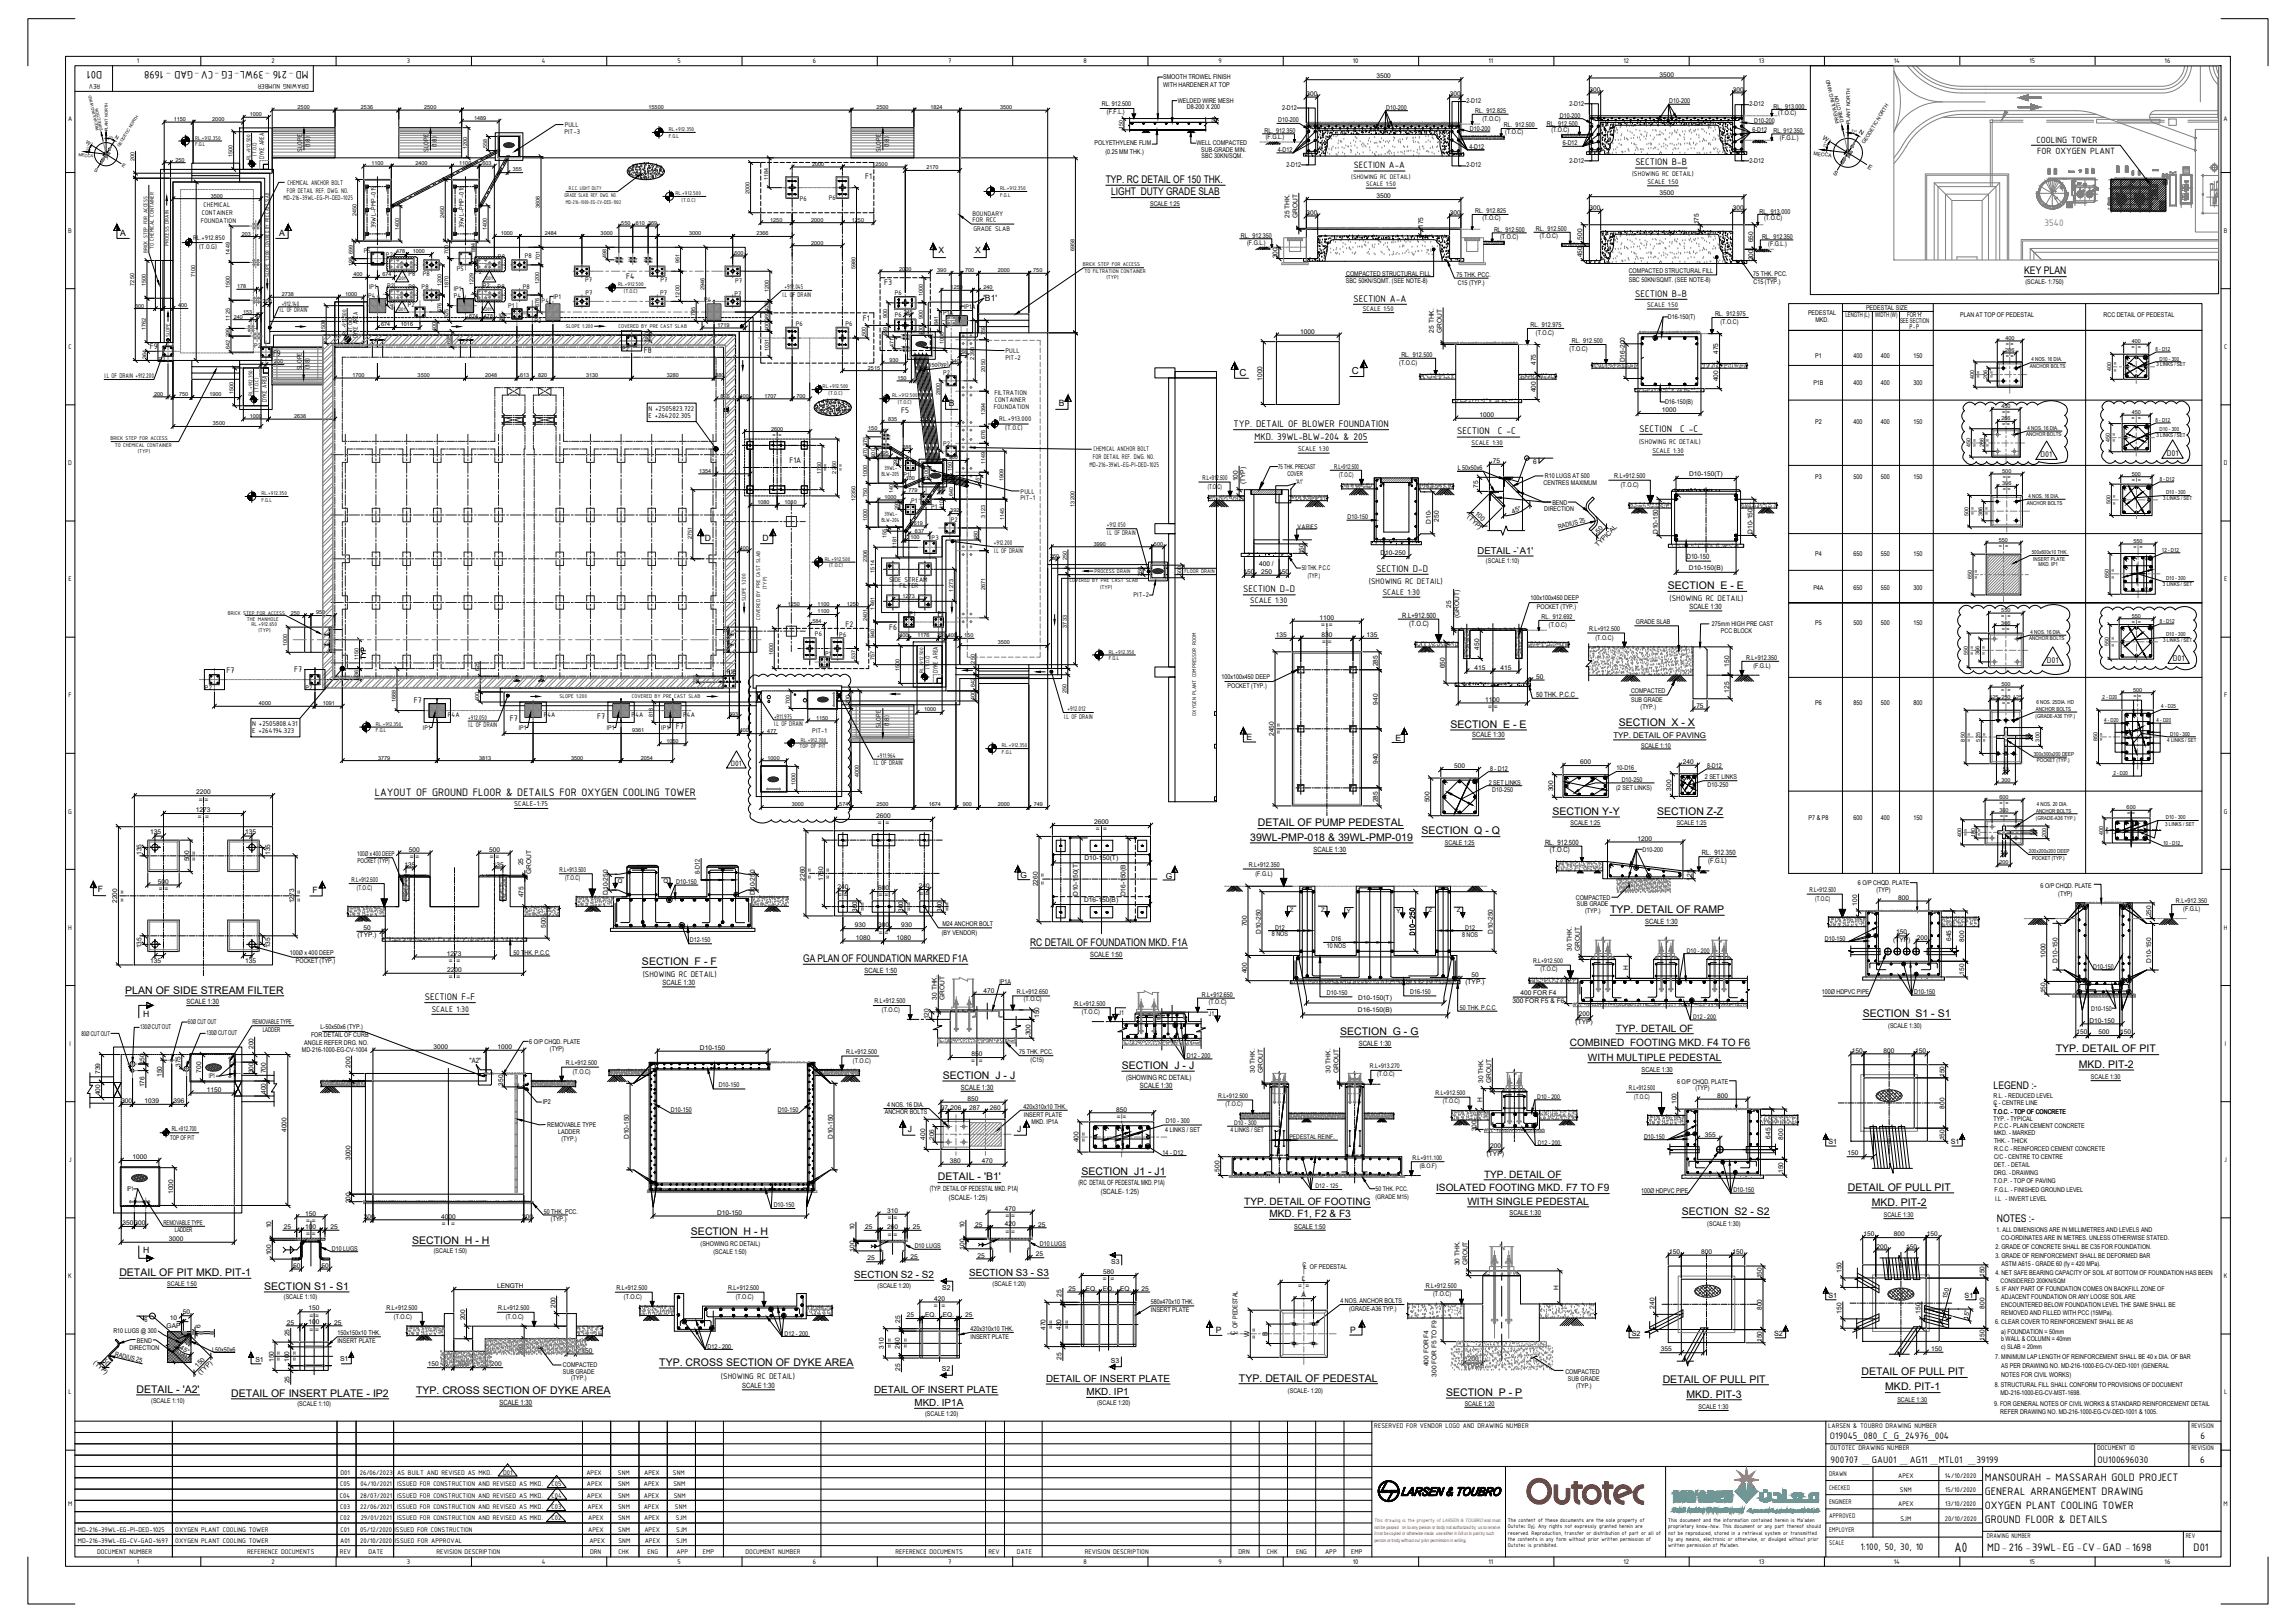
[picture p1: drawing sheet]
<svg xmlns="http://www.w3.org/2000/svg" width="841mm" height="594mm" viewBox="0 0 841 594" stroke-linecap="round" stroke-linejoin="round" font-family="sans-serif">
<defs><g id="words">
<text font-size="6" fill="#808080" x="717.9" y="99.6">25</text>
<text font-size="5.4" x="716.3" y="568.4">A0</text>
<text font-size="4.4" x="135.1" y="242.7" transform="rotate(-90 135.1 242.7)">TYP</text>
<g font-size="4.3">
<text x="37.5" y="26.1" transform="rotate(180 37.5 26.1)">D01</text>
<text x="113.1" y="26.1" transform="rotate(180 113.1 26.1)">MD-216 -39WL-EG -CV-GAD - 1698</text>
<text x="137.3" y="291.5">LAYOUT OF GROUND FLOOR &amp; DETAILS FOR OXYGEN COOLING TOWER</text>
<text x="727.3" y="542.3">MANSOURAH - MASSARAH GOLD PROJECT</text>
<text x="727.3" y="547.4">GENERAL ARRANGEMENT DRAWING</text>
<text x="727.3" y="552.6">OXYGEN PLANT COOLING TOWER</text>
<text x="727.3" y="557.8">GROUND FLOOR &amp; DETAILS</text>
<text x="728.3" y="568.2">MD-216 -39WL-EG -CV-GAD -1698</text>
<text x="803.9" y="568.2">D01</text>
</g>
<g font-size="3.9">
<text x="405.2" y="67">TYP. RC DETAIL OF 150 THK.</text>
<text x="407.2" y="71.6">LIGHT DUTY GRADE SLAB</text>
<text x="741.8" y="100.5">KEY PLAN</text>
<text x="611.2" y="215.8">SECTION E - E</text>
<text x="531.6" y="266.6">SECTION E - E</text>
<text x="593.2" y="265.8">SECTION X - X</text>
<text x="568.9" y="298.4">SECTION Y-Y</text>
<text x="607.3" y="298.6">SECTION Z-Z</text>
<text x="460.9" y="302.6">DETAIL OF PUMP PEDESTAL</text>
<text x="521" y="305.6">SECTION Q - Q</text>
<text x="458.1" y="307.9">39WL-PMP-018 &amp; 39WL-PMP-019</text>
<text x="590.1" y="334.4">TYP. DETAIL OF RAMP</text>
<text x="377.5" y="346.4">RC DETAIL OF FOUNDATION MKD. F1A</text>
<text x="235.3" y="353.5">SECTION F - F</text>
<text x="294.3" y="352.3">GA PLAN OF FOUNDATION MARKED F1A</text>
<text x="45.9" y="363.9">PLAN OF SIDE STREAM FILTER</text>
<text x="682.6" y="372.6">SECTION S1 - S1</text>
<text x="491.1" y="379">SECTION G - G</text>
<text x="753.4" y="385.5">TYP. DETAIL OF PIT</text>
<text x="345.5" y="395.1">SECTION J - J</text>
<text x="411.1" y="391.5">SECTION J - J</text>
<text x="761.8" y="391.1">MKD. PIT-2</text>
<text x="730.6" y="398.8">LEGEND :-</text>
<text x="396.3" y="430.2">SECTION J1 - J1</text>
<text x="343.7" y="432.3">DETAIL - 'B1'</text>
<text x="677.2" y="436.1">DETAIL OF PULL PIT</text>
<text x="685.9" y="441.6">MKD. PIT-2</text>
<text x="616.3" y="445.1">SECTION S2 - S2</text>
<text x="731.7" y="447.5">NOTES :-</text>
<text x="151.1" y="455.5">SECTION H - H</text>
<text x="253.2" y="452.4">SECTION H - H</text>
<text x="43.7" y="467.3">DETAIL OF PIT MKD. PIT-1</text>
<text x="96.8" y="472.3">SECTION S1 - S1</text>
<text x="241.6" y="500.2">TYP. CROSS SECTION OF DYKE AREA</text>
<text x="682.1" y="503.7">DETAIL OF PULL PIT</text>
<text x="454" y="506">TYP. DETAIL OF PEDESTAL</text>
<text x="609.3" y="506.4">DETAIL OF PULL PIT</text>
<text x="690.9" y="509.2">MKD. PIT-1</text>
<text x="50" y="510.1">DETAIL - 'A2'</text>
<text x="84.8" y="511.5">DETAIL OF INSERT PLATE - IP2</text>
<text x="152.5" y="510.7">TYP. CROSS SECTION OF DYKE AREA</text>
<text x="530" y="511.2">SECTION P - P</text>
<text x="618" y="511.9">MKD. PIT-3</text>
</g>
<g font-size="3.8">
<text x="599.3" y="60.6">SECTION B-B</text>
<text x="495.9" y="110.5">SECTION A-A</text>
<text x="599.2" y="108.7">SECTION B-B</text>
<text x="452" y="156.4">TYP. DETAIL OF BLOWER FOUNDATION</text>
<text x="459.7" y="161">MKD. 39WL-BLW-204 &amp; 205</text>
<text x="534" y="159.1">SECTION</text>
<text x="548.9" y="159.1">C -C</text>
<text x="600.8" y="158.1">SECTION</text>
<text x="615.7" y="158.1">C -C</text>
<text x="504.4" y="209.4">SECTION D-D</text>
<text x="455.6" y="216.9">SECTION D-D</text>
<text x="155.6" y="366.3">SECTION F-F</text>
</g>
<text font-size="3.7" fill="#808080" x="749.3" y="82.8">3540</text>
<g font-size="3.7">
<text x="592.2" y="377.8">TYP. DETAIL OF</text>
<text x="575.3" y="383.1">COMBINED FOOTING MKD. F4 TO F6</text>
<text x="581.9" y="388.5">WITH MULTIPLE PEDESTAL</text>
<text x="543.8" y="431.4">TYP. DETAIL OF</text>
<text x="526.3" y="436.4">ISOLATED FOOTING MKD. F7 TO F9</text>
<text x="455.9" y="441.4">TYP. DETAIL OF FOOTING</text>
<text x="537.7" y="441.2">WITH SINGLE PEDESTAL</text>
<text x="465.2" y="445.8">MKD. F1, F2 &amp; F3</text>
<text x="670.6" y="527.2">O19045_080_C_G_24976_004</text>
<text x="806.3" y="527.1">6</text>
<text x="670.8" y="535.7">900707 _GAU01 _AG11 _MTL01 _39199</text>
<text x="768.7" y="535.7">OU100696030</text>
<text x="806.3" y="535.7">6</text>
<text x="681.8" y="567.8">1:100, 50, 30, 10</text>
</g>
<g font-size="3.6">
<text x="746.3" y="52.5">COOLING TOWER</text>
<text x="746.6" y="56.4">FOR OXYGEN PLANT</text>
<text x="496.1" y="61.7">SECTION A-A</text>
<text x="355.2" y="467.4">SECTION S3 - S3</text>
<text x="313.1" y="468.2">SECTION S2 - S2</text>
<text x="383.4" y="506.2">DETAIL OF INSERT PLATE</text>
<text x="320.4" y="510.1">DETAIL OF INSERT PLATE</text>
<text x="335.1" y="515.1">MKD. IP1A</text>
<text x="398.2" y="511.1">MKD. IP1</text>
</g>
<g font-size="3.5">
<text x="454.3" y="137.6">C</text>
<text x="495.4" y="137">C</text>
<text x="541.5" y="202.9">DETAIL -`A1'</text>
</g>
<g font-size="3.3">
<text x="747.8" y="167.3">D01</text>
<text x="794" y="166.9">D01</text>
<text x="750" y="242.7">D01</text>
<text x="796.2" y="242">D01</text>
</g>
<g font-size="3.2">
<text x="317" y="65.6">F1</text>
<text x="44.1" y="86.3">A</text>
<text x="102.2" y="86.3">A</text>
<text x="343.9" y="92.6">X</text>
<text x="357.4" y="92.6">X</text>
<text x="229.5" y="102.2">F4</text>
<text x="324" y="104.3">F3</text>
<text x="360.4" y="110.2">'B1'</text>
<text x="316.2" y="117.6">F1</text>
<text x="55" y="128">F9</text>
<text x="100" y="130.3">F9</text>
<text x="236" y="129.4">F8</text>
<text x="347.7" y="148.8">B</text>
<text x="388" y="148.8">B</text>
<text x="330.3" y="151.2">F5</text>
<text x="289.3" y="169.6">F1A</text>
<text x="258.2" y="198.2">D</text>
<text x="279.5" y="198.2">D</text>
<text x="501.6" y="214">(SHOWING RC DETAIL)</text>
<text x="458.1" y="221">SCALE 1:30</text>
<text x="506.7" y="217.9">SCALE 1:30</text>
<text x="611.8" y="219.9">(SHOWING RC DETAIL)</text>
<text x="309.8" y="229.5">F2</text>
<text x="325.9" y="230.7">F6</text>
<text x="107.8" y="246">F7</text>
<text x="83" y="246.5">F7</text>
<text x="151.7" y="257.5">F7</text>
<text x="218.8" y="263.4">F7</text>
<text x="186.9" y="264.1">F7</text>
<text x="247.7" y="267.1">F7</text>
<text x="456.8" y="271.2">E</text>
<text x="511.4" y="271.4">E</text>
<text x="35.9" y="326.9">F</text>
<text x="114.5" y="327">F</text>
<text x="235.5" y="357.7">(SHOWING RC DETAIL)</text>
<text x="158.2" y="370.7">SCALE 1:30</text>
<text x="52.4" y="372.4">H</text>
<text x="332.6" y="414.6">J</text>
<text x="372.8" y="414.6">J</text>
<text x="52.4" y="459">H</text>
<text x="445.5" y="488.1">P</text>
<text x="494.7" y="488" transform="rotate(-1 494.7 488)">P</text>
<text x="264.2" y="505.2">(SHOWING RC DETAIL)</text>
</g>
<g font-size="3">
<text x="267.9" y="280.4">D01</text>
<text x="373.9" y="321.6">G</text>
<text x="427.2" y="321.8">G</text>
</g>
<g font-size="2.9">
<text x="591.2" y="270.4">TYP. DETAIL OF PAVING</text>
<text x="188.4" y="295.3">SCALE-1:75</text>
</g>
<g font-size="2.8">
<text x="237.6" y="150.4">N +2505823.722</text>
<text x="237.6" y="153.1">E +264202.305</text>
<text x="92.4" y="265.8">N +2505808.431</text>
<text x="92.4" y="268.6">E +264194.323</text>
</g>
<g font-size="2.7">
<text x="50.1" y="23.2">1</text>
<text x="99.5" y="23.2">2</text>
<text x="149.1" y="23.2">3</text>
<text x="198.6" y="23.2">4</text>
<text x="248.3" y="23.2">5</text>
<text x="297.8" y="23.2">6</text>
<text x="347.4" y="23.2">7</text>
<text x="397" y="23.2">8</text>
<text x="446.6" y="23.2">9</text>
<text x="495.7" y="23.2">10</text>
<text x="545.5" y="23.2">11</text>
<text x="594.9" y="23.2">12</text>
<text x="644.5" y="23.2">13</text>
<text x="694" y="23.2">14</text>
<text x="743.7" y="23.2">15</text>
<text x="793.3" y="23.2">16</text>
<text x="36.8" y="30.9" transform="rotate(180 36.8 30.9)">REV</text>
<text x="113.2" y="30.9" transform="rotate(180 113.2 30.9)">DRAWING NUMBER</text>
<text x="24.9" y="44.5">A</text>
<text x="206.9" y="46.7">PULL</text>
<text x="814.8" y="44.5">A</text>
<text x="206.9" y="48.9">PIT-3</text>
<text x="96.7" y="58.4" transform="rotate(-90 96.7 58.4)">DYKE AREA</text>
<text x="110.7" y="55.6" transform="rotate(-90 110.7 55.6)">SLOPE</text>
<text x="113.7" y="54" transform="rotate(-90 113.7 54)">(1:8)</text>
<text x="157.1" y="55.6" transform="rotate(-90 157.1 55.6)">SLOPE</text>
<text x="160.1" y="54" transform="rotate(-90 160.1 54)">(1:8)</text>
<text x="322.8" y="55.6" transform="rotate(-90 322.8 55.6)">SLOPE</text>
<text x="325.9" y="54" transform="rotate(-90 325.9 54)">(1:8)</text>
<text x="598.1" y="64.4">(SHOWING RC DETAIL)</text>
<text x="105.1" y="70.5">FOR DETAIL REF. DWG. NO.</text>
<text x="105.3" y="67.6">CHEMICAL ANCHOR BOLT</text>
<text x="603.7" y="67.4">SCALE 1:50</text>
<text x="74.6" y="76">CHEMICAL</text>
<text x="103.9" y="73.4">MD-216-39WL-EG-PI-DED-1025</text>
<text x="293" y="73.5">P6</text>
<text x="303.7" y="73.2">P6</text>
<text x="73.6" y="81.6">FOUNDATION</text>
<text x="73.9" y="78.9">CONTAINER</text>
<text x="137.7" y="83.6" transform="rotate(-90 137.7 83.6)">39WL-PMP-019</text>
<text x="169.9" y="83.6" transform="rotate(-90 169.9 83.6)">39WL-PMP-018</text>
<text x="356.3" y="81.5">FOR RCC</text>
<text x="356.3" y="78.9">BOUNDARY</text>
<text x="25" y="85.3">B</text>
<text x="70.8" y="87.9">RL.+912.850</text>
<text x="356.7" y="84.7">GRADE SLAB</text>
<text x="814.9" y="85.3">B</text>
<text x="73" y="91.1">(T.O.G)</text>
<text x="133.3" y="92.6">P5</text>
<text x="141.4" y="94.2">P2</text>
<text x="182.5" y="94.9">P8</text>
<text x="192.3" y="94.6">P8</text>
<text x="149.7" y="101.2">P8</text>
<text x="155" y="101.2">P8</text>
<text x="167.4" y="99.3">P5</text>
<text x="174.1" y="100.4">P2</text>
<text x="135.2" y="105.9">IP1</text>
<text x="141.8" y="105.5">P2</text>
<text x="149.7" y="105.8">P8</text>
<text x="154.5" y="105.9">P8</text>
<text x="166.3" y="106.5">IP1</text>
<text x="176.9" y="105.6">P2</text>
<text x="182.3" y="105.7">P8</text>
<text x="191.6" y="105.8">P8</text>
<text x="214.4" y="103.4">P7</text>
<text x="241.9" y="107.9">P7</text>
<text x="242" y="103.2">P7</text>
<text x="269.4" y="103.6">P7</text>
<text x="287.5" y="105.8">+912.045</text>
<text x="327.9" y="107.9">P6</text>
<text x="134.9" y="109.2">P4</text>
<text x="149.4" y="112.3">P2</text>
<text x="166.3" y="109">P4</text>
<text x="186.2" y="112.9">P1</text>
<text x="198.5" y="110.8">P4</text>
<text x="202.8" y="109.5">IP1</text>
<text x="214.6" y="108.1">P7</text>
<text x="258" y="110.6">P4</text>
<text x="269.2" y="108.2">P7</text>
<text x="286.8" y="108.7">I.L OF DRAIN</text>
<text x="353.3" y="113">IP1A</text>
<text x="499.4" y="113.8">SCALE 1:50</text>
<text x="603.6" y="112.5">SCALE 1:50</text>
<text x="195.9" y="118.1">P2</text>
<text x="291.6" y="119.2">P6</text>
<text x="309.9" y="119.4">P6</text>
<text x="327.9" y="116.2">P6</text>
<text x="345.6" y="115.4">P1A</text>
<text x="131.1" y="123.9" transform="rotate(-90 131.1 123.9)">DYKE AREA</text>
<text x="25.1" y="127.9">C</text>
<text x="93.1" y="127.4">P2</text>
<text x="228" y="128.7">P2</text>
<text x="368.4" y="131.7">PIT-2</text>
<text x="368.5" y="129.4">PULL</text>
<text x="815" y="127.9">C</text>
<text x="58.1" y="132.5">P2</text>
<text x="110.6" y="135.6" transform="rotate(-90 110.6 135.6)">SLOPE</text>
<text x="113.6" y="135.1" transform="rotate(-90 113.6 135.1)">(1:8)</text>
<text x="345.6" y="137.4">P2</text>
<text x="38.3" y="138.5">I.L OF DRAIN +912.200</text>
<text x="97.8" y="147.3" transform="rotate(-90 97.8 147.3)">DYKE AREA</text>
<text x="364.2" y="149.9">FOUNDATION</text>
<text x="364.4" y="144.5">FILTRATION</text>
<text x="364.5" y="147.1">CONTAINER</text>
<text x="366.2" y="154.4">RL.+913.000</text>
<text x="368.4" y="157.6">(T.O.C)</text>
<text x="345.6" y="163.2">P2</text>
<text x="400.7" y="165.3">CHEMICAL ANCHOR BOLT</text>
<text x="475.7" y="165.3">SCALE 1:30</text>
<text x="539.3" y="162.9">SCALE 1:30</text>
<text x="600.6" y="162.6">(SHOWING RC DETAIL)</text>
<text x="605.6" y="165.9">SCALE 1:30</text>
<text x="25" y="170.4">D</text>
<text x="399.3" y="171.1">MD-216-39WL-EG-PI-DED-1025</text>
<text x="400.5" y="168.1">FOR DETAIL REF. DWG. NO.</text>
<text x="814.9" y="170.4">D</text>
<text x="331.1" y="174.5">P1</text>
<text x="333.9" y="184.3">P1</text>
<text x="374" y="183.1">PIT-1</text>
<text x="374" y="180.9">PULL</text>
<text x="341.2" y="186.4">P1</text>
<text x="348.5" y="191.1">P2</text>
<text x="341.4" y="197.7">P3</text>
<text x="405.6" y="193.2">+912.050</text>
<text x="405.7" y="195.9">I.L OF DRAIN</text>
<text x="475.4" y="193.6">VARIES</text>
<text x="364.2" y="199.8">+912.200</text>
<text x="364.3" y="202.6">I.L OF DRAIN</text>
<text x="25.1" y="212.9">E</text>
<text x="325.9" y="213.2">SIDE STREAM</text>
<text x="329.7" y="215.3">FILTER</text>
<text x="815" y="212.9">E</text>
<text x="415.4" y="218.7">PIT-2</text>
<text x="333.3" y="225.6">P1</text>
<text x="343.6" y="225.6">P1</text>
<text x="298.6" y="233.1">P6</text>
<text x="307.6" y="233.3">P6</text>
<text x="302.4" y="240.2">P1</text>
<text x="266.3" y="246.7">P1B</text>
<text x="343.6" y="246.5" transform="rotate(-90 343.6 246.5)">DYKE AREA</text>
<text x="25.1" y="255.5">F</text>
<text x="75.1" y="252.8">P2</text>
<text x="111.9" y="252.8">P2</text>
<text x="815" y="255.5">F</text>
<text x="164.1" y="262.5">P4A</text>
<text x="171.6" y="263.6">+912.050</text>
<text x="199.2" y="262.5">P4A</text>
<text x="231.5" y="262.5">P4A</text>
<text x="250.4" y="262.5">P4A</text>
<text x="283.6" y="263.2">+911.975</text>
<text x="390" y="263.3">I.L OF DRAIN</text>
<text x="391.2" y="260.5">+912.012</text>
<text x="155" y="267.4">IP1</text>
<text x="171.7" y="266.4">I.L OF DRAIN</text>
<text x="190.1" y="267.4">IP1</text>
<text x="222.3" y="267.4">IP1</text>
<text x="242.3" y="267.5">IP1</text>
<text x="283.7" y="266">I.L OF DRAIN</text>
<text x="297.7" y="268.5">PIT-1</text>
<text x="322.8" y="266.6" transform="rotate(-90 322.8 266.6)">SLOPE</text>
<text x="325.9" y="266.1" transform="rotate(-90 325.9 266.1)">(1:8)</text>
<text x="320.3" y="280.4">I.L OF DRAIN</text>
<text x="321.5" y="277.6">+911.964</text>
<text x="25" y="298">G</text>
<text x="814.9" y="298">G</text>
<text x="25" y="340.6">H</text>
<text x="814.9" y="340.6">H</text>
<text x="25.5" y="383.1">I</text>
<text x="815.4" y="383.1">I</text>
<text x="172.1" y="389.4">&quot;A2&quot;</text>
<text x="25.2" y="425.6">J</text>
<text x="815.1" y="425.6">J</text>
<text x="25" y="468.2">K</text>
<text x="814.9" y="468.2">K</text>
<text x="25.1" y="510.7">L</text>
<text x="815" y="510.7">L</text>
<text x="503.6" y="522.9">RESERVED FOR VENDOR LOGO AND DRAWING NUMBER</text>
<text x="669.9" y="522.9">LARSEN &amp; TOUBRO DRAWING NUMBER</text>
<text x="803" y="522.9">REVISION</text>
<text x="670.7" y="531.2">OUTOTEC DRAWING NUMBER</text>
<text x="768.5" y="531.2">DOCUMENT ID</text>
<text x="803" y="531.2">REVISION</text>
<text x="124.6" y="544.4">C05</text>
<text x="124.7" y="540.2">D01</text>
<text x="131.8" y="540.2">26/06/2023</text>
<text x="132.1" y="544.4">04/10/2021</text>
<text x="145.5" y="544.4">ISSUED FOR CONSTRUCTION AND REVISED AS MKD.</text>
<text x="145.5" y="540.2">AS BUILT AND REVISED AS MKD.</text>
<text x="184.4" y="540.2">D01</text>
<text x="202.2" y="544.4">C05</text>
<text x="214.9" y="540.2">APEX</text>
<text x="215.1" y="544.4">APEX</text>
<text x="226.4" y="540.2">SNM</text>
<text x="226.5" y="544.4">SNM</text>
<text x="235.9" y="544.4">APEX</text>
<text x="236.1" y="540.2">APEX</text>
<text x="246.6" y="540.2">SNM</text>
<text x="246.8" y="544.4">SNM</text>
<text x="670.3" y="540.5">DRAWN</text>
<text x="670.3" y="545.7">CHECKED</text>
<text x="695.6" y="541.4">APEX</text>
<text x="712.7" y="541.4">14/10/2020</text>
<text x="24.9" y="551.5">M</text>
<text x="124.6" y="548.5">C04</text>
<text x="132" y="548.5">28/07/2021</text>
<text x="145.5" y="548.5">ISSUED FOR CONSTRUCTION AND REVISED AS MKD.</text>
<text x="202.2" y="548.5">C04</text>
<text x="215.1" y="548.5">APEX</text>
<text x="226.5" y="548.5">SNM</text>
<text x="236" y="548.5">APEX</text>
<text x="246.9" y="548.5">SNM</text>
<text x="670.3" y="550.9">ENGINEER</text>
<text x="695.6" y="551.8">APEX</text>
<text x="696.3" y="546.6">SNM</text>
<text x="712.8" y="546.6">15/10/2020</text>
<text x="712.8" y="551.8">13/10/2020</text>
<text x="814.8" y="551.5">M</text>
<text x="124.6" y="556.8">C02</text>
<text x="124.6" y="552.6">C03</text>
<text x="132" y="552.6">22/06/2021</text>
<text x="132.2" y="556.8">29/01/2021</text>
<text x="145.5" y="556.8">ISSUED FOR CONSTRUCTION AND REVISED AS MKD.</text>
<text x="145.5" y="552.6">ISSUED FOR CONSTRUCTION AND REVISED AS MKD.</text>
<text x="202.2" y="556.8">C02</text>
<text x="202.2" y="552.6">C03</text>
<text x="215.3" y="552.6">APEX</text>
<text x="215.5" y="556.8">APEX</text>
<text x="226.5" y="556.8">SNM</text>
<text x="226.5" y="552.6">SNM</text>
<text x="235.9" y="552.6">APEX</text>
<text x="236.1" y="556.8">APEX</text>
<text x="247.3" y="552.6">SNM</text>
<text x="247.7" y="556.8">SJM</text>
<text x="670.3" y="556.1">APPROVED</text>
<text x="696.4" y="557">SJM</text>
<text x="712.7" y="557">20/10/2020</text>
<text x="28.5" y="560.9">MD-216-39WL-EG-PI-DED-1025</text>
<text x="64.2" y="560.9">OXYGEN PLANT COOLING TOWER</text>
<text x="124.8" y="560.9">C01</text>
<text x="132" y="560.9">05/12/2020</text>
<text x="144.6" y="560.9">ISSUED FOR CONSTRUCTION</text>
<text x="215.5" y="560.9">APEX</text>
<text x="226.6" y="560.9">SNM</text>
<text x="236.1" y="560.9">APEX</text>
<text x="247.8" y="560.9">SJM</text>
<text x="670.3" y="561.3">EMPLOYER</text>
<text x="728.1" y="563.4">DRAWING NUMBER</text>
<text x="801" y="563.4">REV</text>
<text x="28.5" y="565.1">MD-216-39WL-EG-CV-GAD-1697</text>
<text x="35.6" y="569">DOCUMENT NUMBER</text>
<text x="64.2" y="565.1">OXYGEN PLANT COOLING TOWER</text>
<text x="90.6" y="569">REFERENCE DOCUMENTS</text>
<text x="124.6" y="569">REV</text>
<text x="124.6" y="565.1">A01</text>
<text x="132" y="565.1">20/10/2020</text>
<text x="135" y="569">DATE</text>
<text x="144.7" y="565.1">ISSUED FOR APPROVAL</text>
<text x="159.9" y="569">REVISION DESCRIPTION</text>
<text x="216" y="565.1">APEX</text>
<text x="216.3" y="569">DRN</text>
<text x="226.7" y="569">CHK</text>
<text x="226.7" y="565.1">SNM</text>
<text x="236.3" y="565.1">APEX</text>
<text x="237.3" y="569">ENG</text>
<text x="247.8" y="565.1">SJM</text>
<text x="248" y="569">APP</text>
<text x="257.6" y="569">EMP</text>
<text x="273.2" y="569">DOCUMENT NUMBER</text>
<text x="328.2" y="569">REFERENCE DOCUMENTS</text>
<text x="362.2" y="569">REV</text>
<text x="372.7" y="569">DATE</text>
<text x="397.5" y="569">REVISION DESCRIPTION</text>
<text x="453.9" y="569">DRN</text>
<text x="464.3" y="569">CHK</text>
<text x="475" y="569">ENG</text>
<text x="485.6" y="569">APP</text>
<text x="495.2" y="569">EMP</text>
<text x="670.3" y="566">SCALE</text>
<text x="50.1" y="572.8">1</text>
<text x="99.5" y="572.8">2</text>
<text x="149.1" y="572.8">3</text>
<text x="198.6" y="572.8">4</text>
<text x="248.3" y="572.8">5</text>
<text x="297.8" y="572.8">6</text>
<text x="347.4" y="572.8">7</text>
<text x="397" y="572.8">8</text>
<text x="446.6" y="572.8">9</text>
<text x="495.7" y="572.8">10</text>
<text x="545.5" y="572.8">11</text>
<text x="594.9" y="572.8">12</text>
<text x="644.5" y="572.8">13</text>
<text x="694" y="572.8">14</text>
<text x="743.7" y="572.8">15</text>
<text x="793.3" y="572.8">16</text>
</g>
<g font-size="2.6">
<text x="495.2" y="65.4">(SHOWING RC DETAIL)</text>
<text x="500.6" y="68.2">SCALE 1:50</text>
<text x="103.2" y="111.9">+912.140</text>
<text x="102.5" y="114.4">I.L OF DRAIN</text>
<text x="618.1" y="204.8">D10-150</text>
<text x="513.9" y="226.2">R.L+912.500</text>
<text x="619.1" y="223.2">SCALE 1:30</text>
<text x="516.4" y="229.3">(T.O.C)</text>
<text x="562.9" y="255.3">50 THK. P.C.C</text>
<text x="539.5" y="270.1">SCALE 1:30</text>
<text x="566.2" y="309.4">RL. 912.500</text>
<text x="481.4" y="312.1">SCALE 1:30</text>
<text x="568" y="312.2">(T.O.C)</text>
<text x="623.7" y="313.3">RL. 912.350</text>
<text x="626" y="316">(F.G.L)</text>
<text x="602.9" y="338.5">SCALE 1:30</text>
<text x="399.5" y="350.5">SCALE 1:50</text>
<text x="316.8" y="356.4">SCALE 1:50</text>
<text x="242.8" y="360.9">SCALE 1:30</text>
<text x="68.4" y="367.8">SCALE 1:30</text>
<text x="497.9" y="383.1">SCALE 1:30</text>
<text x="412.7" y="395.5">(SHOWING RC DETAIL)</text>
<text x="352.1" y="399.1">SCALE 1:30</text>
<text x="417.8" y="398.4">SCALE 1:30</text>
<text x="670.1" y="419.2">S1</text>
<text x="714.9" y="419.2">S1</text>
<text x="340.7" y="436.3">(TYP. DETAIL OF PEDESTAL MKD. P1A)</text>
<text x="395.2" y="434">(RC DETAIL OF PEDESTAL MKD. P1A)</text>
<text x="403.4" y="437.2">(SCALE- 1:25)</text>
<text x="347.7" y="439.4">(SCALE- 1:25)</text>
<text x="670.1" y="475.5">S1</text>
<text x="719.9" y="475.5">S1</text>
<text x="598" y="489.4">S2</text>
<text x="650.1" y="489.4">S2</text>
<text x="272" y="508.5">SCALE 1:30</text>
<text x="183.1" y="514.5">SCALE 1:30</text>
</g>
<g font-size="2.5">
<text x="601.6" y="392.7">SCALE 1:30</text>
<text x="553.2" y="445">SCALE 1:30</text>
<text x="474.3" y="450">SCALE 1:50</text>
<text x="407.2" y="462.9">S3</text>
<text x="345.3" y="472.5">S2</text>
<text x="93.6" y="498.9">S1</text>
<text x="124.6" y="498.5">S1</text>
<text x="345.2" y="502.3">S2</text>
<text x="407.1" y="499.2">S3</text>
</g>
<g font-size="2.4">
<text x="426.3" y="29.1">SMOOTH TROWEL FINISH</text>
<text x="504.4" y="28.7">3500</text>
<text x="608.1" y="28.1">3500</text>
<text x="426.3" y="31.9">WITH HARDENER AT TOP</text>
<text x="478.8" y="35.1">300</text>
<text x="531.3" y="35.1">300</text>
<text x="582.5" y="33.6">300</text>
<text x="635" y="33.6">300</text>
<text x="403.8" y="38.8">RL. 912.500</text>
<text x="405.7" y="41.9">(F.F.L.)</text>
<text x="431.6" y="37.6">WELDED WIRE MESH</text>
<text x="434.9" y="40">D8-200 X 200</text>
<text x="469.9" y="40.4">2-D12</text>
<text x="508" y="40.2">D10-200</text>
<text x="537.4" y="37.7">2-D12</text>
<text x="540.6" y="41.4">RL. 912.825</text>
<text x="575.1" y="38.8">2-D12</text>
<text x="611.7" y="37.9">D10-200</text>
<text x="641.1" y="38.8">2-D12</text>
<text x="650" y="39.8">RL. 913.000</text>
<text x="468.4" y="44.9">D10-200</text>
<text x="538.7" y="48">D10-200</text>
<text x="543.3" y="44.1">(T.O.C)</text>
<text x="551.2" y="46.6">RL. 912.500</text>
<text x="566.9" y="46">RL. 912.500</text>
<text x="571.6" y="43.2">D10-200</text>
<text x="642.8" y="45.1">D10-200</text>
<text x="651.7" y="42.1">(T.O.C)</text>
<text x="401.1" y="53.3">POLYETHYLENE FLIM</text>
<text x="438.5" y="53.2">WELL COMPACTED</text>
<text x="463.4" y="48.7">RL. 912.350</text>
<text x="463.9" y="51.1">(F.G.L.)</text>
<text x="551.6" y="49.2">(T.O.C)</text>
<text x="568.5" y="48.4">(T.O.C)</text>
<text x="572.7" y="53.2">6-D12</text>
<text x="642.2" y="48.2">6-D12</text>
<text x="649.9" y="48.8">RL. 912.350</text>
<text x="652.3" y="51.3">(F.G.L.)</text>
<text x="405.1" y="56.3">(0.25 MM THK.)</text>
<text x="440.2" y="55.6">SUB-GRADE MIN.</text>
<text x="440.3" y="58">SBC 30KN/SQM.</text>
<text x="468.2" y="55.7">4-D12</text>
<text x="538.5" y="54.6">4-D12</text>
<text x="575.2" y="59.6">2-D12</text>
<text x="641.1" y="59.6">2-D12</text>
<text x="471.4" y="61.2">2-D12</text>
<text x="537.4" y="61.2">2-D12</text>
<text x="608.1" y="71.6">3500</text>
<text x="421.5" y="75.4">SCALE 1:25</text>
<text x="504.4" y="72.6">3500</text>
<text x="582.5" y="76.9">300</text>
<text x="635" y="76.9">300</text>
<text x="472.6" y="79.8" transform="rotate(-90 472.6 79.8)">25 THK.</text>
<text x="475.5" y="79.9" transform="rotate(-90 475.5 79.9)">GROUT</text>
<text x="478.8" y="78.6">300</text>
<text x="521.5" y="83.5" transform="rotate(-90 521.5 83.5)">175</text>
<text x="531.3" y="78.6">300</text>
<text x="540.6" y="78.1">RL. 912.825</text>
<text x="543.3" y="80.8">(T.O.C)</text>
<text x="622.6" y="82.2" transform="rotate(-90 622.6 82.2)">175</text>
<text x="644.8" y="78.2">RL. 913.000</text>
<text x="646.5" y="80.6">(T.O.C)</text>
<text x="454.8" y="87.2">RL. 912.350</text>
<text x="457" y="89.6">(F.G.L.)</text>
<text x="547.5" y="85">RL. 912.500</text>
<text x="549.8" y="87.4">(T.O.C)</text>
<text x="562.9" y="84.5">RL. 912.500</text>
<text x="564.3" y="87.3">(T.O.C)</text>
<text x="579.8" y="87.8" transform="rotate(-90 579.8 87.8)">500</text>
<text x="642.4" y="88.8" transform="rotate(-90 642.4 88.8)">650</text>
<text x="645.7" y="87.6">RL. 912.350</text>
<text x="648" y="89.9">(F.G.L.)</text>
<text x="468.2" y="94.6" transform="rotate(-90 468.2 94.6)">300</text>
<text x="579.8" y="94.3" transform="rotate(-90 579.8 94.3)">450</text>
<text x="642.4" y="95.4" transform="rotate(-90 642.4 95.4)">300</text>
<text x="493.3" y="100.9">COMPACTED STRUCTURAL FILL</text>
<text x="533.8" y="101.4">75 THK. PCC.</text>
<text x="596.9" y="100">COMPACTED STRUCTURAL FILL</text>
<text x="642.5" y="101">75 THK. PCC.</text>
<text x="493.2" y="103.6">SBC 50KN/SQMT. (SEE NOTE-8)</text>
<text x="534.2" y="104.3">C15 (TYP.)</text>
<text x="596.9" y="103.1">SBC 50KN/SQMT. (SEE NOTE-8)</text>
<text x="642.6" y="104">C15 (TYP.)</text>
<text x="742.2" y="103.9">(SCALE- 1:750)</text>
<text x="683.8" y="113.4">PEDESTAL SIZE</text>
<text x="560.9" y="119.7">RL. 912.975</text>
<text x="611.2" y="116.9">D16-150(T)</text>
<text x="628.5" y="115.8">RL. 912.975</text>
<text x="630.5" y="118.7">(T.O.C)</text>
<text x="662.6" y="115.5">PEDESTAL</text>
<text x="665.3" y="118.1">MKD.</text>
<text x="676.3" y="116.1">LENGTH (L)</text>
<text x="687.2" y="116.1">WIDTH (W)</text>
<text x="696.3" y="118.2">SEE SECTION</text>
<text x="698.9" y="116.1">FOR 'H'</text>
<text x="718.4" y="116.1">PLAN AT TOP OF PEDESTAL</text>
<text x="770.9" y="116.1">RCC DETAIL OF PEDESTAL</text>
<text x="476.5" y="122.3">1000</text>
<text x="525.5" y="121.8" transform="rotate(-90 525.5 121.8)">25 THK.</text>
<text x="528.4" y="121.9" transform="rotate(-90 528.4 121.9)">GROUT</text>
<text x="562.9" y="122.7">(T.O.C)</text>
<text x="576" y="125.6">RL. 912.500</text>
<text x="699.7" y="120.5">P - P</text>
<text x="513.6" y="130.7">RL. 912.500</text>
<text x="575.2" y="128.6">(T.O.C)</text>
<text x="629.7" y="129.7" transform="rotate(-90 629.7 129.7)">475</text>
<text x="665.2" y="131">P1</text>
<text x="679.2" y="131">400</text>
<text x="689.2" y="131">400</text>
<text x="701.2" y="131">150</text>
<text x="512.8" y="133.6">(T.O.C)</text>
<text x="562.8" y="133.6" transform="rotate(-90 562.8 133.6)">475</text>
<text x="595.4" y="132.7" transform="rotate(-90 595.4 132.7)">D16-200</text>
<text x="462.5" y="139.4" transform="rotate(-90 462.5 139.4)">1000</text>
<text x="562.8" y="143.7" transform="rotate(-90 562.8 143.7)">400</text>
<text x="629.7" y="139.7" transform="rotate(-90 629.7 139.7)">400</text>
<text x="664.5" y="141.1">P1B</text>
<text x="679.2" y="141.1">400</text>
<text x="689.2" y="141.1">400</text>
<text x="701.2" y="141.1">300</text>
<text x="610.2" y="148">D16-150(B)</text>
<text x="542.2" y="152.7">1000</text>
<text x="609" y="151">1000</text>
<text x="665.2" y="155.1">P2</text>
<text x="679.2" y="155.1">400</text>
<text x="689.2" y="155.1">400</text>
<text x="701.2" y="155.1">150</text>
<text x="324.2" y="172.3">39WL-</text>
<text x="468.4" y="171.8">75 THK. PRECAST</text>
<text x="488.9" y="171.6">R.L+912.500</text>
<text x="534.2" y="172.3">L 50x50x6</text>
<text x="547" y="169.6">75</text>
<text x="561.9" y="170">6</text>
<text x="323" y="174.5">BLW-205</text>
<text x="440.7" y="176">R.L+912.500</text>
<text x="442.6" y="179.1">(T.O.C)</text>
<text x="453.6" y="176.3" transform="rotate(-90 453.6 176.3)">100</text>
<text x="456.3" y="177.3" transform="rotate(-90 456.3 177.3)">(TYP)</text>
<text x="471.8" y="174.2">COVER</text>
<text x="475" y="177.4">'A1'</text>
<text x="490.7" y="174.7">(T.O.C)</text>
<text x="541.7" y="178.8" transform="rotate(-90 541.7 178.8)">75</text>
<text x="565.7" y="177.6">CENTRES MAXIMUM</text>
<text x="566.1" y="175.1">R10 LUGS AT 500</text>
<text x="591.6" y="175.2">R.L+912.500</text>
<text x="594" y="178.3">(T.O.C)</text>
<text x="619" y="174.3">D10-150(T)</text>
<text x="665.2" y="175.6">P3</text>
<text x="679.2" y="175.6">500</text>
<text x="689.2" y="175.6">500</text>
<text x="701.2" y="175.6">150</text>
<text x="568.9" y="184.8">BEND</text>
<text x="323" y="191.2">BLW-204</text>
<text x="324.2" y="189.1">39WL-</text>
<text x="493.8" y="190.2">D10-150</text>
<text x="524.4" y="191.8" transform="rotate(-90 524.4 191.8)">D10-</text>
<text x="527.3" y="191.1" transform="rotate(-90 527.3 191.1)">250</text>
<text x="537.6" y="189.4" transform="rotate(45 537.6 189.4)">(TYP)</text>
<text x="540.4" y="188.2" transform="rotate(45 540.4 188.2)">100</text>
<text x="554.4" y="188.2" transform="rotate(-23 554.4 188.2)">45°</text>
<text x="565.9" y="187.3">DIRECTION</text>
<text x="571.3" y="193.7" transform="rotate(-15 571.3 193.7)">RADIUS 25</text>
<text x="585.7" y="195.4" transform="rotate(-44 585.7 195.4)">50</text>
<text x="607.5" y="195.7" transform="rotate(-90 607.5 195.7)">D10-150</text>
<text x="642.3" y="195.4" transform="rotate(-90 642.3 195.4)">D10-150</text>
<text x="477.7" y="203.1" transform="rotate(-90 477.7 203.1)">150</text>
<text x="505.9" y="203.4">D10-250</text>
<text x="585.6" y="200.3" transform="rotate(-44 585.6 200.3)">TYPICAL</text>
<text x="665.2" y="203.7">P4</text>
<text x="679.2" y="203.7">650</text>
<text x="689.2" y="203.7">550</text>
<text x="701.2" y="203.7">150</text>
<text x="461.4" y="207.3">400 /</text>
<text x="477" y="208.7">50 THK. P.C.C</text>
<text x="544.5" y="206.1">(SCALE 1:10)</text>
<text x="618.9" y="208.7">D10-150(B)</text>
<text x="455.7" y="210.2">150</text>
<text x="462.1" y="210.2">250</text>
<text x="468.3" y="210.2">150</text>
<text x="479.2" y="211.6">(TYP.)</text>
<text x="560.8" y="219.9">100x100x450 DEEP</text>
<text x="664.5" y="216.2">P4A</text>
<text x="679.2" y="216.2">650</text>
<text x="689.2" y="216.2">550</text>
<text x="701.2" y="216.2">300</text>
<text x="483.5" y="227.1">1100</text>
<text x="531.8" y="222.7" transform="rotate(-90 531.8 222.7)">25</text>
<text x="534.8" y="226.5" transform="rotate(-90 534.8 226.5)">(GROUT)</text>
<text x="563.2" y="222.9">POCKET (TYP.)</text>
<text x="564.9" y="226.8">RL. 912.692</text>
<text x="467.5" y="233.3">135</text>
<text x="484.2" y="229.7">= =</text>
<text x="484.3" y="233.3">830</text>
<text x="500.8" y="233.3">135</text>
<text x="567.6" y="229.5">(T.O.C)</text>
<text x="582.3" y="231.2">R.L+912.500</text>
<text x="599.5" y="228.6">GRADE SLAB</text>
<text x="627.4" y="229.2">275mm HIGH PRE CAST</text>
<text x="630.7" y="232">PCC BLOCK</text>
<text x="665.2" y="228.8">P5</text>
<text x="679.2" y="228.8">500</text>
<text x="689.2" y="228.8">500</text>
<text x="701.2" y="228.8">150</text>
<text x="484.5" y="236">= =</text>
<text x="542" y="238" transform="rotate(-90 542 238)">450</text>
<text x="584.7" y="234.3">(T.O.C)</text>
<text x="504.9" y="244" transform="rotate(-90 504.9 244)">285</text>
<text x="529.4" y="244.8" transform="rotate(-90 529.4 244.8)">650</text>
<text x="540.3" y="245.3">415</text>
<text x="549.9" y="245.3">415</text>
<text x="633.6" y="244.2" transform="rotate(-90 633.6 244.2)">150</text>
<text x="639.9" y="241.6">R.L+912.350</text>
<text x="642.5" y="244.7">(F.G.L)</text>
<text x="447.6" y="248.8">100x100x450 DEEP</text>
<text x="449.8" y="251.8">POCKET (TYP.)</text>
<text x="563" y="248.6">50</text>
<text x="544.3" y="257">1100</text>
<text x="597.7" y="254">COMPACTED</text>
<text x="597.7" y="256.9">SUB GRADE</text>
<text x="633.6" y="253.7" transform="rotate(-90 633.6 253.7)">125</text>
<text x="504.9" y="258.1" transform="rotate(-90 504.9 258.1)">940</text>
<text x="545.3" y="259.6">= =</text>
<text x="601.2" y="259.5">(TYP.)</text>
<text x="621.6" y="259.2">75</text>
<text x="665.2" y="258.3">P6</text>
<text x="679.2" y="258.3">850</text>
<text x="689.2" y="258.3">500</text>
<text x="701.2" y="258.3">800</text>
<text x="466.8" y="269.6" transform="rotate(-90 466.8 269.6)">2450</text>
<text x="469.4" y="269" transform="rotate(-90 469.4 269)">= =</text>
<text x="601.4" y="273.8">SCALE 1:10</text>
<text x="504.9" y="279.8" transform="rotate(-90 504.9 279.8)">940</text>
<text x="532.9" y="281.4">500</text>
<text x="579.1" y="279.9">600</text>
<text x="616.7" y="279.8">240</text>
<text x="625.6" y="281.2">8-D12</text>
<text x="545.6" y="287.3">2 SET LINKS</text>
<text x="546" y="282.4">8 - D12</text>
<text x="592.4" y="282.1">10-D16</text>
<text x="594.3" y="286.3">D10-250</text>
<text x="624.8" y="285.4">2 SET LINKS</text>
<text x="71.9" y="291">2200</text>
<text x="72.8" y="293.6">= =</text>
<text x="504.9" y="293.9" transform="rotate(-90 504.9 293.9)">285</text>
<text x="523.8" y="293.9" transform="rotate(-90 523.8 293.9)">500</text>
<text x="546.9" y="290.1">D10-250</text>
<text x="569.2" y="289.9" transform="rotate(-90 569.2 289.9)">300</text>
<text x="592.3" y="289.2">(2 SET LINKS)</text>
<text x="612.4" y="289.5" transform="rotate(-90 612.4 289.5)">300</text>
<text x="625.8" y="288.1">D10-250</text>
<text x="71.8" y="297.5">1273</text>
<text x="321.1" y="299.7">2600</text>
<text x="55" y="305.4">135</text>
<text x="72.5" y="300.1">= =</text>
<text x="89.9" y="305.4">135</text>
<text x="321.7" y="302.3">= =</text>
<text x="401" y="301.9">2600</text>
<text x="401.5" y="304.5">= =</text>
<text x="575.5" y="302.2">SCALE 1:25</text>
<text x="614.4" y="302.2">SCALE 1:25</text>
<text x="662.8" y="300.3">P7 &amp; P8</text>
<text x="679.2" y="300.3">600</text>
<text x="689.2" y="300.3">400</text>
<text x="701.2" y="300.3">150</text>
<text x="149.9" y="311.9">500</text>
<text x="179.2" y="311.9">500</text>
<text x="529.5" y="309.4">SCALE 1:25</text>
<text x="600.1" y="307.9">1200</text>
<text x="602" y="311.9">D10-200</text>
<text x="51.8" y="313.1" transform="rotate(-90 51.8 313.1)">135</text>
<text x="69.3" y="315.5" transform="rotate(-90 69.3 315.5)">500</text>
<text x="71.9" y="315.2" transform="rotate(-90 71.9 315.2)">= =</text>
<text x="99" y="313.1" transform="rotate(-90 99 313.1)">135</text>
<text x="130.9" y="313.6">100Ø x 400 DEEP</text>
<text x="131" y="316.3">POCKET (TYP)</text>
<text x="148.2" y="317.4">135</text>
<text x="150.1" y="314.8">= =</text>
<text x="179.5" y="314.8">= =</text>
<text x="180.7" y="317.4">135</text>
<text x="191.7" y="316.9" transform="rotate(-90 191.7 316.9)">25</text>
<text x="397.4" y="315.1">D10-150(T)</text>
<text x="457.6" y="317.7">R.L+912.350</text>
<text x="57.9" y="323.7">500</text>
<text x="128.8" y="323">R.L+912.500</text>
<text x="194.7" y="320" transform="rotate(-90 194.7 320)">GROUT</text>
<text x="205.1" y="319.4">R.L+913.500</text>
<text x="207.1" y="322.4">(T.O.C)</text>
<text x="247.8" y="323.7">D10-150</text>
<text x="256.5" y="320.1" transform="rotate(-90 256.5 320.1)">8-D12</text>
<text x="294.9" y="322.5" transform="rotate(-90 294.9 322.5)">2260</text>
<text x="297.5" y="322" transform="rotate(-90 297.5 322)">= =</text>
<text x="301.6" y="322.7" transform="rotate(-90 301.6 322.7)">1760</text>
<text x="304.3" y="322" transform="rotate(-90 304.3 322)">= =</text>
<text x="460.1" y="320.7">(F.G.L)</text>
<text x="620" y="322.5" transform="rotate(-90 620 322.5)">125</text>
<text x="58.2" y="326.3">= =</text>
<text x="130.8" y="326">(T.O.C)</text>
<text x="191.9" y="328.6" transform="rotate(-90 191.9 328.6)">475</text>
<text x="222.8" y="327.8" transform="rotate(-90 222.8 327.8)">D10-250</text>
<text x="276.6" y="327.8" transform="rotate(-90 276.6 327.8)">D10-250</text>
<text x="306.9" y="325.7">240</text>
<text x="307.1" y="328.6">= =</text>
<text x="321.8" y="326.1">600</text>
<text x="322" y="328.7">= =</text>
<text x="336.7" y="325.2">240</text>
<text x="337" y="328.1">= =</text>
<text x="380.3" y="324.6" transform="rotate(-90 380.3 324.6)">2260</text>
<text x="382.9" y="324" transform="rotate(-90 382.9 324)">= =</text>
<text x="394.9" y="328.2" transform="rotate(-90 394.9 328.2)">D10-150(T)</text>
<text x="412.5" y="328.3" transform="rotate(-90 412.5 328.3)">D16-150(B)</text>
<text x="577.5" y="329.5">COMPACTED</text>
<text x="663.2" y="326.8">R.L+912.500</text>
<text x="665.2" y="329.9">(T.O.C)</text>
<text x="680.9" y="324.3">6 O/P CHQD. PLATE</text>
<text x="687.6" y="326.8">(TYP)</text>
<text x="695.6" y="329.6">800</text>
<text x="747.8" y="325.1">6 O/P CHQD. PLATE</text>
<text x="754.3" y="328.2">(TYP)</text>
<text x="42.9" y="330.8" transform="rotate(-90 42.9 330.8)">2200</text>
<text x="45.6" y="330.2" transform="rotate(-90 45.6 330.2)">= =</text>
<text x="107.8" y="330.9" transform="rotate(-90 107.8 330.9)">1273</text>
<text x="110.4" y="330.2" transform="rotate(-90 110.4 330.2)">= =</text>
<text x="314.1" y="334" transform="rotate(-90 314.1 334)">300</text>
<text x="317" y="333.8" transform="rotate(-90 317 333.8)">= =</text>
<text x="331" y="334" transform="rotate(-90 331 334)">300</text>
<text x="333.9" y="333.8" transform="rotate(-90 333.9 333.8)">= =</text>
<text x="345.1" y="334" transform="rotate(-90 345.1 334)">300</text>
<text x="348" y="333.8" transform="rotate(-90 348 333.8)">= =</text>
<text x="397.3" y="330.4">D16-150(B)</text>
<text x="577.8" y="332">SUB GRADE</text>
<text x="580.9" y="334.3">(TYP.)</text>
<text x="680.6" y="331.8" transform="rotate(-90 680.6 331.8)">100</text>
<text x="788.3" y="335.6" transform="rotate(-90 788.3 335.6)">250</text>
<text x="797.4" y="330.7">R.L+912.350</text>
<text x="800.1" y="333.8">(F.G.L)</text>
<text x="133.2" y="340.6">50</text>
<text x="200" y="339.8" transform="rotate(-90 200 339.8)">500</text>
<text x="313.3" y="339.7">930</text>
<text x="321.8" y="339.5">300</text>
<text x="330.3" y="339.7">930</text>
<text x="345.4" y="339.1">M24 ANCHOR BOLT</text>
<text x="456.9" y="339.3" transform="rotate(-90 456.9 339.3)">700</text>
<text x="467.2" y="340.5">D12</text>
<text x="536.9" y="340.6">D12</text>
<text x="694.9" y="342">150</text>
<text x="51.8" y="347.3" transform="rotate(-90 51.8 347.3)">135</text>
<text x="99" y="347.3" transform="rotate(-90 99 347.3)">135</text>
<text x="131" y="343.3">(TYP.)</text>
<text x="252.8" y="345.2">D12-150</text>
<text x="313.6" y="344.2">1080</text>
<text x="322" y="342.4">= =</text>
<text x="328.5" y="344.2">1080</text>
<text x="345.2" y="342.3">(BY VENDOR)</text>
<text x="462" y="342.2" transform="rotate(-90 462 342.2)">D10-250</text>
<text x="466.1" y="342.9">8 NOS</text>
<text x="486.2" y="347.2">10 NOS</text>
<text x="487.9" y="344.8">D16</text>
<text x="535.8" y="343">8 NOS</text>
<text x="547.1" y="342.2" transform="rotate(-90 547.1 342.2)">D10-250</text>
<text x="668.8" y="344.5">D10-150</text>
<text x="693.8" y="344.9">(TYP)</text>
<text x="702.5" y="344.4">200</text>
<text x="715.1" y="344.7" transform="rotate(-90 715.1 344.7)">645</text>
<text x="719.8" y="344.9" transform="rotate(-90 719.8 344.9)">800</text>
<text x="55" y="352.5">135</text>
<text x="89.9" y="352.5">135</text>
<text x="106.2" y="349.8">100Ø x 400 DEEP</text>
<text x="108.4" y="352.7">POCKET (TYP.)</text>
<text x="163.8" y="350.1">1273</text>
<text x="164.5" y="352.7">= =</text>
<text x="188.2" y="349.8">50 THK. P.C.C</text>
<text x="576" y="348.2" transform="rotate(-90 576 348.2)">30 THK.</text>
<text x="578.9" y="348.3" transform="rotate(-90 578.9 348.3)">GROUT</text>
<text x="749.6" y="350.7" transform="rotate(-90 749.6 350.7)">1000</text>
<text x="754" y="352.5" transform="rotate(-90 754 352.5)">D10-150</text>
<text x="788.3" y="352.6" transform="rotate(-90 788.3 352.6)">D10-150</text>
<text x="163.9" y="356">2200</text>
<text x="164.5" y="358.6">= =</text>
<text x="456.9" y="356.5" transform="rotate(-90 456.9 356.5)">400</text>
<text x="539.2" y="357.9">50</text>
<text x="596.7" y="355.2" transform="rotate(-90 596.7 355.2)">H</text>
<text x="719.8" y="357" transform="rotate(-90 719.8 357)">150</text>
<text x="767.1" y="354.9">D10-150</text>
<text x="360.4" y="363.7">470</text>
<text x="366.2" y="360.3">IP1A</text>
<text x="372.7" y="364.2">R.L+912.650</text>
<text x="440.5" y="365">R.L+912.650</text>
<text x="486.2" y="364.4">D10-150</text>
<text x="516.8" y="364.1">D16-150</text>
<text x="537" y="360.6">(TYP.)</text>
<text x="557.2" y="364.4">400 FOR F4</text>
<text x="667.6" y="364.2">100Ø HDPVC PIPE</text>
<text x="701.5" y="364.1">D10-150</text>
<text x="749.6" y="363.8" transform="rotate(-90 749.6 363.8)">150</text>
<text x="320.4" y="367.5">R.L+912.500</text>
<text x="323.2" y="370.6">(T.O.C)</text>
<text x="343.3" y="366.1" transform="rotate(-90 343.3 366.1)">30 THK.</text>
<text x="346.1" y="366.2" transform="rotate(-90 346.1 366.2)">GROUT</text>
<text x="375.2" y="366.8">(T.O.C)</text>
<text x="393.7" y="368.3">R.L+912.500</text>
<text x="396.5" y="371.4">(T.O.C)</text>
<text x="409.8" y="371.7">J1</text>
<text x="442.9" y="367.6">(T.O.C)</text>
<text x="497.6" y="370.8">D16-150(B)</text>
<text x="497.7" y="366.4">D10-150(T)</text>
<text x="535" y="369.8">50 THK. P.C.C</text>
<text x="554.2" y="367.3">300 FOR F5 &amp; F6</text>
<text x="578.5" y="372">200</text>
<text x="766.3" y="370.1">D10-150</text>
<text x="51.4" y="377">130Ø CUT OUT</text>
<text x="68.9" y="375">60Ø CUT OUT</text>
<text x="92.5" y="375.2">REMOVABLE TYPE</text>
<text x="96.3" y="377.8">LADDER</text>
<text x="117.5" y="376.7">L-50x50x6 (TYP.)</text>
<text x="340.4" y="373.3" transform="rotate(-90 340.4 373.3)">120</text>
<text x="380.8" y="372.9" transform="rotate(-90 380.8 372.9)">150</text>
<text x="442.9" y="372.3">J1</text>
<text x="577.4" y="374.9">(TYP)</text>
<text x="692" y="376.5">(SCALE 1:30)</text>
<text x="765.7" y="374.6">D10-150</text>
<text x="29.9" y="379.3">80Ø CUT OUT</text>
<text x="75.6" y="379.2">130Ø CUT OUT</text>
<text x="111.5" y="382.6">ANGLE REFER DRG. NO.</text>
<text x="114" y="379.9">FOR DETAIL OF CURB</text>
<text x="193.9" y="382.3">6 O/P CHQD. PLATE</text>
<text x="377.6" y="379.2" transform="rotate(-90 377.6 379.2)">300</text>
<text x="760.9" y="378.8">150</text>
<text x="769" y="378.8">500</text>
<text x="777" y="378.8">150</text>
<text x="53" y="390" transform="rotate(-90 53 390)">250</text>
<text x="92.9" y="384.2" transform="rotate(-90 92.9 384.2)">200</text>
<text x="110.6" y="385.2">MD-216-1000-EG-CV-1004</text>
<text x="158.8" y="384.2">3000</text>
<text x="182.3" y="384.2">1000</text>
<text x="201.5" y="385.1">(TYP)</text>
<text x="256.5" y="384.5">D10-150</text>
<text x="310.1" y="386.2">R.L+912.500</text>
<text x="312.6" y="389.3">(T.O.C)</text>
<text x="355.9" y="389.5">= =</text>
<text x="356" y="386.9">850</text>
<text x="373.5" y="386.1">75 THK. PCC.</text>
<text x="377.7" y="389">(C15)</text>
<text x="434.9" y="387.4">D12 - 200</text>
<text x="678.6" y="385.5">150</text>
<text x="690.3" y="385.5">800</text>
<text x="701.8" y="385.5">150</text>
<text x="36.8" y="393.4" transform="rotate(-90 36.8 393.4)">739</text>
<text x="59.3" y="394.4" transform="rotate(-90 59.3 394.4)">150</text>
<text x="66.1" y="390.8" transform="rotate(-90 66.1 390.8)">375</text>
<text x="73.8" y="392.9" transform="rotate(-90 73.8 392.9)">700</text>
<text x="76.6" y="394.9">IP1</text>
<text x="92.9" y="393.1" transform="rotate(-90 92.9 393.1)">300</text>
<text x="97.4" y="393.1" transform="rotate(-90 97.4 393.1)">700</text>
<text x="128.4" y="391.1" transform="rotate(-90 128.4 391.1)">200</text>
<text x="207.4" y="390.2">R.L+912.500</text>
<text x="209.9" y="393.3">(T.O.C)</text>
<text x="459.9" y="392.9" transform="rotate(-90 459.9 392.9)">30 THK.</text>
<text x="462.8" y="392.9" transform="rotate(-90 462.8 392.9)">GROUT</text>
<text x="487.5" y="392.9" transform="rotate(-90 487.5 392.9)">30 THK.</text>
<text x="490.4" y="392.9" transform="rotate(-90 490.4 392.9)">GROUT</text>
<text x="712.5" y="394.4" transform="rotate(-90 712.5 394.4)">150</text>
<text x="766.2" y="395.3">SCALE 1:30</text>
<text x="36.8" y="401.2" transform="rotate(-90 36.8 401.2)">400</text>
<text x="53" y="398.2" transform="rotate(-90 53 398.2)">176</text>
<text x="75.8" y="399.9">1150</text>
<text x="97.4" y="400.7" transform="rotate(-90 97.4 400.7)">400</text>
<text x="184.4" y="397.6" transform="rotate(-90 184.4 397.6)">350</text>
<text x="263.4" y="398.3">D10-150</text>
<text x="543.5" y="396.6" transform="rotate(-90 543.5 396.6)">30 THK.</text>
<text x="546.4" y="396.7" transform="rotate(-90 546.4 396.7)">GROUT</text>
<text x="596.9" y="399.4">R.L+912.500</text>
<text x="614.6" y="396.9">6 O/P CHQD. PLATE</text>
<text x="621.3" y="399.4">(TYP)</text>
<text x="44.5" y="404">300</text>
<text x="53" y="404">1039</text>
<text x="63.6" y="404">396</text>
<text x="198.9" y="404.3">IP2</text>
<text x="245.9" y="407.4">D10-150</text>
<text x="285" y="407.4">D10-150</text>
<text x="325" y="405.4">4 NOS. 16 DIA.</text>
<text x="344.8" y="406.6">97</text>
<text x="348.3" y="406.6">206</text>
<text x="354.6" y="403.2">850</text>
<text x="355.1" y="406.6">287</text>
<text x="362.7" y="406.6">260</text>
<text x="375" y="406">420x310x10 THK.</text>
<text x="409" y="407.1">850</text>
<text x="543.2" y="403.6" transform="rotate(-90 543.2 403.6)">H</text>
<text x="598.9" y="402.4">(T.O.C)</text>
<text x="614.4" y="404.3" transform="rotate(-90 614.4 404.3)">100</text>
<text x="629.3" y="402.2">800</text>
<text x="712.5" y="406" transform="rotate(-90 712.5 406)">800</text>
<text x="730.5" y="407.9">T.O.C. - TOP OF CONCRETE</text>
<text x="730.5" y="404.8">C - CENTRE LINE</text>
<text x="730.6" y="402.2">R.L. - REDUCED LEVEL</text>
<text x="731" y="405.4">L</text>
<text x="200.5" y="412.9">REMOVABLE TYPE</text>
<text x="324.2" y="408.1">ANCHOR BOLTS</text>
<text x="375.2" y="409.1">INSERT PLATE</text>
<text x="378" y="411.6">MKD. IP1A</text>
<text x="409.3" y="409.7">= =</text>
<text x="427.3" y="411.4">D10 - 300</text>
<text x="730.6" y="410.7">TYP. - TYPICAL</text>
<text x="730.7" y="413">P.C.C - PLAIN CEMENT CONCRETE</text>
<text x="62.4" y="417.7">TOP OF PIT</text>
<text x="62.9" y="414.1">RL.+912.700</text>
<text x="105" y="414.6" transform="rotate(-90 105 414.6)">4000</text>
<text x="204.5" y="415.4">LADDER</text>
<text x="205.8" y="418.1">(TYP.)</text>
<text x="230.4" y="417.3" transform="rotate(-90 230.4 417.3)">D10-150</text>
<text x="305.2" y="417.3" transform="rotate(-90 305.2 417.3)">D10-150</text>
<text x="339" y="417.4" transform="rotate(-90 339 417.4)">400</text>
<text x="342.3" y="417.5" transform="rotate(-90 342.3 417.5)">206</text>
<text x="395.2" y="418.4" transform="rotate(-90 395.2 418.4)">400</text>
<text x="397.9" y="418.2" transform="rotate(-90 397.9 418.2)">= =</text>
<text x="427" y="414.5">4 LINKS / SET</text>
<text x="541.1" y="414.4" transform="rotate(-90 541.1 414.4)">300</text>
<text x="602.5" y="417.1">D10-150</text>
<text x="624.7" y="416.5">355</text>
<text x="648.8" y="417" transform="rotate(-90 648.8 417)">645</text>
<text x="653.5" y="417.4" transform="rotate(-90 653.5 417.4)">800</text>
<text x="712.5" y="417.7" transform="rotate(-90 712.5 417.7)">150</text>
<text x="730.7" y="418.7">THK. - THICK</text>
<text x="730.8" y="415.9">MKD. - MARKED</text>
<text x="48.6" y="424.6">1000</text>
<text x="128.4" y="424.8" transform="rotate(-90 128.4 424.8)">3000</text>
<text x="348" y="425.9">380</text>
<text x="359.8" y="425.9">470</text>
<text x="426.1" y="423">14 - D12</text>
<text x="544.8" y="423.2">(TYP)</text>
<text x="546" y="420.3">200</text>
<text x="677" y="423.2">150</text>
<text x="730.7" y="424.5">C/C - CENTRE TO CENTRE</text>
<text x="730.8" y="421.5">R.C.C - REINFORCED CEMENT CONCRETE</text>
<text x="446.8" y="429.1" transform="rotate(-90 446.8 429.1)">500</text>
<text x="653.5" y="429.6" transform="rotate(-90 653.5 429.6)">150</text>
<text x="730.7" y="427.3">DET. - DETAIL</text>
<text x="730.7" y="430.5">DRG. - DRAWING</text>
<text x="46.6" y="436.2">IP1</text>
<text x="63.4" y="437.4" transform="rotate(-90 63.4 437.4)">1000</text>
<text x="601.4" y="436.8">100Ø HDPVC PIPE</text>
<text x="635.2" y="436.7">D10-150</text>
<text x="730.5" y="433.4">T.O.P. - TOP OF PAVING</text>
<text x="730.9" y="436.6">F.G.L. - FINISHED GROUND LEVEL</text>
<text x="128.4" y="440.8" transform="rotate(-90 128.4 440.8)">200</text>
<text x="283.5" y="442.2">D10-150</text>
<text x="368.2" y="443.5">470</text>
<text x="731.1" y="439.8">I.L - INVERT LEVEL</text>
<text x="44.8" y="448.8">350</text>
<text x="49.3" y="448.7">300</text>
<text x="59.9" y="448.6">REMOVABLE TYPE</text>
<text x="99.4" y="449.9" transform="rotate(-90 99.4 449.9)">10</text>
<text x="111.8" y="445.2">150</text>
<text x="111.8" y="450">100</text>
<text x="112.2" y="447.8">= =</text>
<text x="133.3" y="446.3">200</text>
<text x="161.6" y="446.3">4000</text>
<text x="161.9" y="448.9">=</text>
<text x="165.3" y="448.9">=</text>
<text x="191.3" y="446.3">200</text>
<text x="199.3" y="444.5">50 THK. PCC.</text>
<text x="201.9" y="447.3">(TYP.)</text>
<text x="262.8" y="444.9">D10-150</text>
<text x="325.1" y="444.3">310</text>
<text x="325.3" y="446.9">= =</text>
<text x="353.5" y="449.9" transform="rotate(-90 353.5 449.9)">10</text>
<text x="357.3" y="449.3">25</text>
<text x="368.2" y="449.1">420</text>
<text x="368.4" y="446.1">= =</text>
<text x="380.4" y="449.3">25</text>
<text x="625.7" y="449.1">(SCALE 1:30)</text>
<text x="690.3" y="445.8">SCALE 1:30</text>
<text x="61.8" y="454.5">3000</text>
<text x="64.1" y="451.3">LADDER</text>
<text x="104" y="450.1">25</text>
<text x="112.2" y="452.9">= =</text>
<text x="121.2" y="450.1">25</text>
<text x="313.2" y="450.7" transform="rotate(-90 313.2 450.7)">10</text>
<text x="317" y="450.2">25</text>
<text x="325.1" y="450">260</text>
<text x="325.3" y="452.9">= =</text>
<text x="334.5" y="450.2">25</text>
<text x="368.4" y="452">= =</text>
<text x="682.9" y="452.9">150</text>
<text x="694.1" y="452.9">800</text>
<text x="706.1" y="452.9">150</text>
<text x="731.6" y="451.3">1. ALL DIMENSIONS ARE IN MILLIMETRES AND LEVELS AND</text>
<text x="733.4" y="454.2">CO-ORDINATES ARE IN METRES. UNLESS OTHERWISE STATED.</text>
<text x="99.4" y="459.8" transform="rotate(-90 99.4 459.8)">100</text>
<text x="121.6" y="458">D10 LUGS</text>
<text x="159" y="459">(SCALE 1:50)</text>
<text x="256.7" y="456.4">(SHOWING RC DETAIL)</text>
<text x="261.5" y="459.4">(SCALE 1:50)</text>
<text x="313.2" y="458.5" transform="rotate(-90 313.2 458.5)">100</text>
<text x="317.9" y="461.7">25</text>
<text x="333.7" y="461">25</text>
<text x="335.2" y="457.2">D10 LUGS</text>
<text x="353.5" y="457.7" transform="rotate(-90 353.5 457.7)">100</text>
<text x="358.2" y="460.6">25</text>
<text x="379.5" y="460.2">25</text>
<text x="381.1" y="456.5">D10 LUGS</text>
<text x="611.6" y="459.3">150</text>
<text x="623.4" y="459.3">800</text>
<text x="634.9" y="459.3">150</text>
<text x="687.7" y="457.3">200</text>
<text x="698.6" y="457.4">150</text>
<text x="731.2" y="457.4">2. GRADE OF CONCRETE SHALL BE C35 FOR FOUNDATION.</text>
<text x="731.2" y="460.7">3. GRADE OF REINFORCEMENT SHALL BE DEFORMED BAR</text>
<text x="107.4" y="464.3">50</text>
<text x="117.8" y="464.3">50</text>
<text x="404.3" y="466.7">580</text>
<text x="477.4" y="463.9">C</text>
<text x="477.8" y="464.7">L OF PEDESTAL</text>
<text x="534.8" y="463.4" transform="rotate(-90 534.8 463.4)">30 THK.</text>
<text x="537.7" y="463.5" transform="rotate(-90 537.7 463.5)">GROUT</text>
<text x="674.8" y="466.2" transform="rotate(-90 674.8 466.2)">150</text>
<text x="727.3" y="467.8" transform="rotate(-90 727.3 467.8)">150</text>
<text x="731.2" y="467">4. NET SAFE BEARING CAPACITY OF SOIL AT BOTTOM OF FOUNDATION HAS BEEN</text>
<text x="733.5" y="463.7">ASTM A615 - GRADE 60 (fy = 420 MPa).</text>
<text x="61.3" y="471">SCALE 1:50</text>
<text x="182.1" y="471.9">LENGTH</text>
<text x="225.9" y="472.5">R.L+912.500</text>
<text x="266.8" y="472.5">R.L+912.500</text>
<text x="321.6" y="471.6">(SCALE 1:20)</text>
<text x="363.7" y="470.9">(SCALE 1:20)</text>
<text x="391.5" y="472.8">25</text>
<text x="397.9" y="472.7">EQ.</text>
<text x="404.2" y="469.3">= =</text>
<text x="404.2" y="472.7">EQ.</text>
<text x="410.5" y="472.7">EQ.</text>
<text x="418.4" y="472.8">25</text>
<text x="475.7" y="471.9">= =</text>
<text x="477.1" y="469.3">L</text>
<text x="522.4" y="471.7">R.L+912.500</text>
<text x="571.2" y="472.4" transform="rotate(-90 571.2 472.4)">H</text>
<text x="645.6" y="468.2" transform="rotate(-90 645.6 468.2)">150</text>
<text x="731.4" y="473">5. IF ANY PART OF FOUNDATION COMES ON BACKFILL ZONE OF</text>
<text x="104" y="475.6">(SCALE 1:10)</text>
<text x="113" y="479.9">150</text>
<text x="141.6" y="479.9">R.L+912.500</text>
<text x="182.6" y="479.9">R.L+912.500</text>
<text x="203.5" y="479" transform="rotate(-90 203.5 479)">200</text>
<text x="228.7" y="475.6">(T.O.C)</text>
<text x="269.6" y="475.6">(T.O.C)</text>
<text x="342.2" y="479">= =</text>
<text x="342.4" y="476.4">420</text>
<text x="389" y="474.9" transform="rotate(-90 389 474.9)">25</text>
<text x="421.7" y="477.6">580x470x10 THK.</text>
<text x="477" y="475.2">A</text>
<text x="491.2" y="477.1">4 NOS. ANCHOR BOLTS</text>
<text x="525.2" y="474.8">(T.O.C)</text>
<text x="606.3" y="479.3" transform="rotate(-90 606.3 479.3)">240</text>
<text x="645.6" y="479.7" transform="rotate(-90 645.6 479.7)">800</text>
<text x="713.4" y="475.9" transform="rotate(-75 713.4 475.9)">150</text>
<text x="727.3" y="479.3" transform="rotate(-90 727.3 479.3)">800</text>
<text x="733.3" y="478.9">ENCOUNTERED BELOW FOUNDATION LEVEL THE SAME SHALL BE</text>
<text x="733.4" y="475.8">ADJACENT FOUNDATION OR ANY LOOSE SOIL ARE</text>
<text x="53" y="484.2">6</text>
<text x="62.2" y="483.4">10</text>
<text x="66.9" y="481.4">50</text>
<text x="105.2" y="485.1">25</text>
<text x="113" y="485">100</text>
<text x="113.4" y="482.8">= =</text>
<text x="122.4" y="485.1">25</text>
<text x="144.4" y="483">(T.O.C)</text>
<text x="170.5" y="483.6" transform="rotate(-90 170.5 483.6)">200</text>
<text x="185.3" y="483">(T.O.C)</text>
<text x="329.9" y="484.6" transform="rotate(-90 329.9 484.6)">25</text>
<text x="332.3" y="482.5">25</text>
<text x="339.1" y="482.4">EQ.</text>
<text x="345.5" y="482.4">EQ.</text>
<text x="353.7" y="482.5">25</text>
<text x="421.8" y="480.6">INSERT PLATE</text>
<text x="494.4" y="480.1">(GRADE-A36 TYP.)</text>
<text x="674.8" y="481.1" transform="rotate(-90 674.8 481.1)">150</text>
<text x="703.8" y="481.1" transform="rotate(-90 703.8 481.1)">150</text>
<text x="721.3" y="483.4" transform="rotate(-82 721.3 483.4)">15°</text>
<text x="731.2" y="485">6. CLEAR COVER TO REINFORCEMENT SHALL BE AS</text>
<text x="733.4" y="481.7">REMOVED AND FILLED WITH PCC (15MPa).</text>
<text x="41.5" y="488.3">R10 LUGS @ 300</text>
<text x="50.2" y="491.8">BEND</text>
<text x="61.1" y="486.3">GAP</text>
<text x="73.5" y="486.4" transform="rotate(-90 73.5 486.4)">6</text>
<text x="106.1" y="489.5" transform="rotate(-90 106.1 489.5)">25</text>
<text x="113.4" y="487.9">= =</text>
<text x="123.7" y="488.9">150x150x10 THK.</text>
<text x="123.7" y="491.9">INSERT PLATE</text>
<text x="287.5" y="489.2">D12 - 200</text>
<text x="355.7" y="487.3">420x310x10 THK.</text>
<text x="355.7" y="490.3">INSERT PLATE</text>
<text x="383.1" y="487.1" transform="rotate(-90 383.1 487.1)">470</text>
<text x="386" y="486.9" transform="rotate(-90 386 486.9)">= =</text>
<text x="388.9" y="487.1" transform="rotate(-90 388.9 487.1)">420</text>
<text x="391.8" y="486.9" transform="rotate(-90 391.8 486.9)">= =</text>
<text x="452.7" y="489" transform="rotate(-90 452.7 489)">C</text>
<text x="453.5" y="488.6" transform="rotate(-90 453.5 488.6)">L OF PEDESTAL</text>
<text x="457.7" y="489.7" transform="rotate(-90 457.7 489.7)">W</text>
<text x="460.3" y="490.6" transform="rotate(-90 460.3 490.6)">= =</text>
<text x="464.5" y="489.4" transform="rotate(-90 464.5 489.4)">B</text>
<text x="645.6" y="491.5" transform="rotate(-90 645.6 491.5)">150</text>
<text x="727.3" y="491" transform="rotate(-90 727.3 491)">150</text>
<text x="733.3" y="488.4">a) FOUNDATION = 50mm</text>
<text x="733.3" y="491.3">b WALL &amp; COLUMN = 40mm</text>
<text x="42" y="496.5" transform="rotate(15 42 496.5)">RADIUS 25</text>
<text x="47.5" y="494.5">DIRECTION</text>
<text x="65.8" y="494.3" transform="rotate(28 65.8 494.3)">45°</text>
<text x="77.7" y="495.1">L50x50x6</text>
<text x="191.6" y="496.4" transform="rotate(-90 191.6 496.4)">200</text>
<text x="213.1" y="495.4">150</text>
<text x="259.3" y="494">D12 - 200</text>
<text x="323.9" y="494" transform="rotate(-90 323.9 494)">310</text>
<text x="326.8" y="493.8" transform="rotate(-90 326.8 493.8)">= =</text>
<text x="329.7" y="494" transform="rotate(-90 329.7 494)">260</text>
<text x="332.6" y="493.8" transform="rotate(-90 332.6 493.8)">= =</text>
<text x="389" y="498" transform="rotate(-90 389 498)">25</text>
<text x="608.6" y="495">355</text>
<text x="707.7" y="494.8">150</text>
<text x="731.2" y="497.9">7. MINIMUM LAP LENGTH OF REINFORCEMENT SHALL BE 40 x DIA. OF BAR</text>
<text x="733.3" y="494.2">c) SLAB = 20mm</text>
<text x="34.1" y="499.2" transform="rotate(44 34.1 499.2)">(TYP)</text>
<text x="37.5" y="498.5" transform="rotate(44 37.5 498.5)">50</text>
<text x="72.4" y="501" transform="rotate(-45 72.4 501)">150</text>
<text x="73.5" y="503.7" transform="rotate(-45 73.5 503.7)">(TYP)</text>
<text x="100.3" y="498.8" transform="rotate(-90 100.3 498.8)">150</text>
<text x="102.9" y="498.5" transform="rotate(-90 102.9 498.5)">= =</text>
<text x="105.9" y="498.8" transform="rotate(-90 105.9 498.8)">100</text>
<text x="108.8" y="498.5" transform="rotate(-90 108.8 498.5)">= =</text>
<text x="156.8" y="500.5">150</text>
<text x="167.7" y="500.5">300</text>
<text x="179.9" y="500.5">200</text>
<text x="206.3" y="503.2">SUB GRADE</text>
<text x="206.3" y="500.7">COMPACTED</text>
<text x="329.9" y="502.1" transform="rotate(-90 329.9 502.1)">25</text>
<text x="523.5" y="500.4" transform="rotate(-90 523.5 500.4)">400 FOR F4</text>
<text x="536.8" y="501.3">(TYP)</text>
<text x="537.9" y="498.4">200</text>
<text x="573.6" y="503.2">COMPACTED</text>
<text x="733.3" y="501.1">AS PER DRAWING NO. MD-216-1000-EG-CV-DED-1001 (GENERAL</text>
<text x="106.1" y="506.7" transform="rotate(-90 106.1 506.7)">25</text>
<text x="209.3" y="505.4">(TYP.)</text>
<text x="526.4" y="504.2" transform="rotate(-90 526.4 504.2)">300 FOR F5 TO F9</text>
<text x="574.6" y="505.9">SUB GRADE</text>
<text x="577.6" y="508.5">(TYP.)</text>
<text x="731" y="508.1">8. STRUCTURAL FILL SHALL CONFORM TO PROVISIONS OF DOCUMENT</text>
<text x="733.3" y="504.3">NOTES FOR CIVIL WORKS)</text>
<text x="55.4" y="513.7">(SCALE 1:10)</text>
<text x="109" y="514.8">(SCALE 1:10)</text>
<text x="402.1" y="514.6">(SCALE 1:20)</text>
<text x="472" y="510.3">(SCALE- 1:20)</text>
<text x="536.8" y="514.9">SCALE 1:20</text>
<text x="695.3" y="513.4">SCALE 1:30</text>
<text x="730.7" y="514.9">9. FOR GENERAL NOTES OF CIVIL WORKS &amp; STANDARD REINFORCEMENT DETAIL</text>
<text x="733.1" y="510.9">MD-216-1000-EG-CV-MST-1698.</text>
<text x="339" y="518.7">(SCALE 1:20)</text>
<text x="622.5" y="516.1">SCALE 1:30</text>
<text x="733" y="517.9">REFER DRAWING NO. MD-216-1000-EG-CV-DED-1001 &amp; 1005.</text>
</g>
<g font-size="2.3">
<text x="667.7" y="51" transform="rotate(32 667.7 51)">W</text>
<text x="681" y="48.5" transform="rotate(32 681 48.5)">N</text>
<text x="671.7" y="63.6" transform="rotate(32 671.7 63.6)">S</text>
<text x="684.3" y="61.4" transform="rotate(32 684.3 61.4)">E</text>
<text x="561.8" y="352.7">R.L+912.500</text>
<text x="618.2" y="349">D10 - 200</text>
<text x="564.5" y="355.7">(T.O.C)</text>
<text x="620.5" y="373.3">D12 - 200</text>
<text x="502" y="391.3">R.L+913.270</text>
<text x="504.7" y="394.3">(T.O.C)</text>
<text x="526" y="401.1">R.L+912.500</text>
<text x="446.4" y="402.1">R.L+912.500</text>
<text x="449.1" y="405.1">(T.O.C)</text>
<text x="528.7" y="404.1">(T.O.C)</text>
<text x="563.3" y="402.5">D10 - 200</text>
<text x="452.2" y="412">D10 - 300</text>
<text x="450.9" y="414.6">4 LINKS / SET</text>
<text x="472.5" y="417.1">PEDESTAL REINF.</text>
<text x="563.5" y="419.2">D12 - 200</text>
<text x="517.6" y="424.7">R.L+911.100</text>
<text x="520.3" y="427.7">(B.O.F)</text>
<text x="482.1" y="435.3">D12 - 125</text>
<text x="504.1" y="436.3">50 THK. PCC.</text>
<text x="504.1" y="439.2">(GRADE M15)</text>
<text x="733.1" y="469.9">CONSIDERED 200KN/SQM</text>
</g>
<g font-size="2.2">
<text x="226.4" y="323.4">Q</text>
<text x="243.1" y="323.5">Q</text>
<text x="472.7" y="333.9">Z</text>
<text x="484.1" y="333.9">Z</text>
<text x="493.6" y="334.3">Y</text>
<text x="511.7" y="334.3">Y</text>
<text x="523.5" y="334.2">Z</text>
<text x="533.8" y="334.2">Z</text>
</g>
<g font-size="2.1">
<text x="245" y="48">RL.+912.350</text>
<text x="71.5" y="51.1">RL.+912.350</text>
<text x="71.5" y="53.5">F.G.L</text>
<text x="245" y="50.4">F.G.L</text>
<text x="91.8" y="58.6" transform="rotate(-90 91.8 58.6)">RL.+912.500</text>
<text x="94" y="57.1" transform="rotate(-90 94 57.1)">(T.O.C)</text>
<text x="208.4" y="69.7">R.C.C. LIGHT DUTY</text>
<text x="247.5" y="71.4">RL.+912.500</text>
<text x="366.5" y="69.6">RL.+912.350</text>
<text x="366.5" y="72">F.G.L</text>
<text x="206.9" y="72.3">GRADE SLAB. REF. DWG. NO.</text>
<text x="207.3" y="74.5">MD-216-1000-EG-CV-DED-1002</text>
<text x="249.8" y="73.8">(T.O.C)</text>
<text x="54" y="92.8" transform="rotate(-90 54 92.8)">BRICK STEP FOR ACCESS</text>
<text x="56.4" y="91.1" transform="rotate(-90 56.4 91.1)">TO CHEMICAL CONTAINER</text>
<text x="61.8" y="90.2" transform="rotate(-90 61.8 90.2)">PROCESS DRAIN</text>
<text x="98.7" y="101.6" transform="rotate(-90 98.7 101.6)">SLOPE 1:200 COVERED BY PRE CAST SLAB</text>
<text x="396.8" y="97.6">BRICK STEP FOR ACCESS</text>
<text x="397.4" y="100">TO FILTRATION CONTAINER</text>
<text x="226.5" y="104.9">RL.+912.500</text>
<text x="228.6" y="107.3">(T.O.C)</text>
<text x="405.4" y="102.1">(TYP)</text>
<text x="62.2" y="123.5" transform="rotate(-90 62.2 123.5)">SLOPE</text>
<text x="126.8" y="122.8" transform="rotate(-90 126.8 122.8)">RL.+912.500</text>
<text x="129" y="121.3" transform="rotate(-90 129 121.3)">(T.O.C)</text>
<text x="207.3" y="120.2">SLOPE 1:200</text>
<text x="226.6" y="120">COVERED BY PRE CAST SLAB</text>
<text x="94.7" y="143.5" transform="rotate(-90 94.7 143.5)">(T.O.C)</text>
<text x="301.5" y="142.2">RL.+912.500</text>
<text x="92.5" y="144.9" transform="rotate(-90 92.5 144.9)">RL.+912.350</text>
<text x="303.7" y="144.6">(T.O.C)</text>
<text x="327" y="145.5">RL.+912.500</text>
<text x="329" y="147.9">(T.O.C)</text>
<text x="40.5" y="161.2">BRICK STEP FOR ACCESS</text>
<text x="42.1" y="163.6">TO CHEMICAL CONTAINER</text>
<text x="50.5" y="165.9">(TYP)</text>
<text x="95.8" y="181.3">RL.+912.350</text>
<text x="95.8" y="183.7">F.G.L</text>
<text x="302.2" y="205.4">RL.+912.500</text>
<text x="303.8" y="207.8">(T.O.C)</text>
<text x="401" y="209.9">PROCESS DRAIN</text>
<text x="434.1" y="209.9">FLOOR DRAIN</text>
<text x="281" y="215.8" transform="rotate(-90 281 215.8)">(TYP)</text>
<text x="392" y="213.3">COVERED BY PRE CAST SLAB</text>
<text x="403.1" y="215.7">(TYP)</text>
<text x="273.4" y="220.2" transform="rotate(-90 273.4 220.2)">SLOPE 1:200</text>
<text x="83.5" y="225.1">BRICK STEP FOR ACCESS</text>
<text x="90.5" y="227.3">THE MANHOLE</text>
<text x="278.6" y="226.9" transform="rotate(-90 278.6 226.9)">COVERED BY PRE CAST SLAB</text>
<text x="92.2" y="229.3">RL.+912.650</text>
<text x="94.7" y="231.3">(TYP)</text>
<text x="406.3" y="239.4">RL.+912.350</text>
<text x="340.6" y="245" transform="rotate(-90 340.6 245)">(T.O.C)</text>
<text x="406.3" y="241.8">F.G.L</text>
<text x="338.4" y="246.5" transform="rotate(-90 338.4 246.5)">RL.+912.500</text>
<text x="205.1" y="255.6">SLOPE 1:200</text>
<text x="231.5" y="255.8">COVERED BY PRE CAST SLAB</text>
<text x="438.4" y="262.1" transform="rotate(-90 438.4 262.1)">OXYGEN PLANT COMPRESSOR ROOM</text>
<text x="137.8" y="265.8">RL.+912.350</text>
<text x="137.8" y="268.2">F.G.L</text>
<text x="293" y="274.1">TOP OF PIT</text>
<text x="293.5" y="271.6">RL.+912.700</text>
<text x="367.2" y="273.6">RL.+912.350</text>
<text x="367.2" y="276">F.G.L</text>
<text x="552.6" y="557.5">The content of these documents are the sole property of</text>
<text x="611.3" y="557.5">This document and the information contained herein is Ma'aden</text>
<text x="552.6" y="559.8">Outotec Oyj. Any rights not expressly granted herein are</text>
<text x="552.6" y="562.1">reserved. Reproduction, transfer or distribution of part or all of</text>
<text x="611.3" y="559.8">proprietary know-how. This document or any part thereof should</text>
<text x="611.3" y="562.1">not be reproduced, stored in a retrieval system or transmitted</text>
<text x="552.6" y="564.4">the contents in any form without prior written permission of</text>
<text x="552.6" y="566.7">Outotec is prohibited.</text>
<text x="611.3" y="564.4">by any means, electronic or otherwise, or divulged without prior</text>
<text x="611.3" y="566.7">written permission of Ma'aden.</text>
</g>
<g font-size="2">
<text x="109.1" y="39.9">2500</text>
<text x="132.3" y="39.9">2536</text>
<text x="155.5" y="39.9">2500</text>
<text x="237.7" y="39.9">15500</text>
<text x="321.2" y="39.9">2500</text>
<text x="341" y="39.9">1824</text>
<text x="366.5" y="39.9">3500</text>
<text x="63.7" y="44.4">1150</text>
<text x="77.8" y="44.4">2000</text>
<text x="91.5" y="42.6">1000</text>
<text x="173.7" y="44">1489</text>
<text x="49.2" y="59" transform="rotate(-90 49.2 59)">200</text>
<text x="64.3" y="59.2">250</text>
<text x="85.2" y="57.5" transform="rotate(-90 85.2 57.5)">1500</text>
<text x="171.2" y="54.6" transform="rotate(-90 171.2 54.6)">1200</text>
<text x="178.6" y="54.3" transform="rotate(-90 178.6 54.3)">558</text>
<text x="136.1" y="60.5">1100</text>
<text x="152.2" y="60.5">2400</text>
<text x="168.3" y="60.5">1100</text>
<text x="176.8" y="60.5">603</text>
<text x="187.9" y="62.8">355</text>
<text x="281.5" y="65.9" transform="rotate(-90 281.5 65.9)">1184</text>
<text x="297.6" y="60.8">2000</text>
<text x="320.9" y="60.8">2500</text>
<text x="339.5" y="62">2170</text>
<text x="274.7" y="70.9" transform="rotate(-90 274.7 70.9)">2000</text>
<text x="77.3" y="72.4">3500</text>
<text x="197.9" y="76.2" transform="rotate(-90 197.9 76.2)">3606</text>
<text x="130.7" y="79.2" transform="rotate(-90 130.7 79.2)">2450</text>
<text x="162.8" y="79.9" transform="rotate(-90 162.8 79.9)">2450</text>
<text x="227.7" y="82.4">550</text>
<text x="233" y="82.4">610</text>
<text x="237.5" y="82.4">369</text>
<text x="282.3" y="81.2">1250</text>
<text x="297.3" y="81.2">2000</text>
<text x="312.2" y="81.2">1250</text>
<text x="88.6" y="86.3">203</text>
<text x="146.2" y="84.1" transform="rotate(-90 146.2 84.1)">1400</text>
<text x="178.4" y="84.1" transform="rotate(-90 178.4 84.1)">1400</text>
<text x="183.5" y="86.2">1000</text>
<text x="199.6" y="86.2">2484</text>
<text x="220.1" y="86.2">3000</text>
<text x="252.5" y="86.2">3000</text>
<text x="277.2" y="86.2">2366</text>
<text x="297.3" y="89.6">2000</text>
<text x="84.3" y="93.2" transform="rotate(-90 84.3 93.2)">1449</text>
<text x="129.3" y="93.2" transform="rotate(-90 129.3 93.2)">699</text>
<text x="145.1" y="92.8">478</text>
<text x="151.3" y="92.8">1000</text>
<text x="164.4" y="93.2" transform="rotate(-90 164.4 93.2)">700</text>
<text x="174.1" y="92.4" transform="rotate(-90 174.1 92.4)">894</text>
<text x="197.9" y="95.3" transform="rotate(-90 197.9 95.3)">701</text>
<text x="222.3" y="94.5" transform="rotate(-90 222.3 94.5)">498</text>
<text x="269.1" y="93.3">500</text>
<text x="393.7" y="92.1" transform="rotate(-90 393.7 92.1)">6958</text>
<text x="71.5" y="101.6" transform="rotate(-90 71.5 101.6)">7100</text>
<text x="129.3" y="97.4" transform="rotate(-90 129.3 97.4)">195</text>
<text x="129.5" y="101.2">400</text>
<text x="140.2" y="101.2">674</text>
<text x="249" y="96.5" transform="rotate(-90 249 96.5)">951</text>
<text x="313.5" y="98.5" transform="rotate(-90 313.5 98.5)">5980</text>
<text x="329.5" y="99.1">2000</text>
<text x="343.5" y="99.7">390</text>
<text x="353.7" y="99.7">700</text>
<text x="365.6" y="99.7">2000</text>
<text x="378.6" y="99.7">750</text>
<text x="49.2" y="104.6" transform="rotate(-90 49.2 104.6)">7250</text>
<text x="53.5" y="104.6" transform="rotate(-90 53.5 104.6)">1500</text>
<text x="84.3" y="105.4" transform="rotate(-90 84.3 105.4)">1500</text>
<text x="86.9" y="105.5">178</text>
<text x="146.1" y="102.7">D01</text>
<text x="161.8" y="104.8" transform="rotate(-90 161.8 104.8)">1200</text>
<text x="164.4" y="105.6" transform="rotate(-90 164.4 105.6)">1870</text>
<text x="173.5" y="104.4" transform="rotate(-90 173.5 104.4)">1229</text>
<text x="178" y="102.7">D01</text>
<text x="197.6" y="104.1" transform="rotate(-90 197.6 104.1)">1200</text>
<text x="258.2" y="106.4" transform="rotate(-90 258.2 106.4)">2946</text>
<text x="281.7" y="107.1" transform="rotate(-90 281.7 107.1)">1200</text>
<text x="348.4" y="105.9">1250</text>
<text x="360.4" y="105.9">240</text>
<text x="49.5" y="112.6">300</text>
<text x="65.2" y="112.6">400</text>
<text x="96.3" y="111.1">200</text>
<text x="103.2" y="108.4">2738</text>
<text x="126.5" y="108.4">1000</text>
<text x="144.3" y="113.6" transform="rotate(-90 144.3 113.6)">447</text>
<text x="146" y="113.8">D01</text>
<text x="177.6" y="113.9">D01</text>
<text x="197.6" y="112.4" transform="rotate(-90 197.6 112.4)">676</text>
<text x="249" y="109" transform="rotate(-90 249 109)">1200</text>
<text x="281.7" y="114" transform="rotate(-90 281.7 114)">426</text>
<text x="338.2" y="108.6" transform="rotate(-90 338.2 108.6)">1000</text>
<text x="84.3" y="117.4" transform="rotate(-90 84.3 117.4)">1125</text>
<text x="85.7" y="116.7">240</text>
<text x="89.1" y="114.8">153</text>
<text x="139.7" y="119.6">674</text>
<text x="146.9" y="119.6">1016</text>
<text x="161.8" y="114.2" transform="rotate(-90 161.8 114.2)">676</text>
<text x="164.4" y="116.5" transform="rotate(-90 164.4 116.5)">625</text>
<text x="171.9" y="116.4">674</text>
<text x="177.3" y="116.4">478</text>
<text x="184.3" y="118" transform="rotate(-90 184.3 118)">295</text>
<text x="254.7" y="115.7" transform="rotate(-90 254.7 115.7)">795</text>
<text x="262.9" y="119.7">1719</text>
<text x="281.7" y="117.7" transform="rotate(-90 281.7 117.7)">369</text>
<text x="325.1" y="116.5" transform="rotate(-90 325.1 116.5)">900</text>
<text x="331.2" y="114.9">245</text>
<text x="338.2" y="116.7" transform="rotate(-90 338.2 116.7)">900</text>
<text x="343.8" y="119.2" transform="rotate(-90 343.8 119.2)">841</text>
<text x="53.5" y="121" transform="rotate(-90 53.5 121)">1762</text>
<text x="84.3" y="123.3" transform="rotate(-90 84.3 123.3)">299</text>
<text x="119.1" y="121.8" transform="rotate(-90 119.1 121.8)">1500</text>
<text x="159.8" y="121.2" transform="rotate(-90 159.8 121.2)">400</text>
<text x="165.2" y="125.9" transform="rotate(-90 165.2 125.9)">625</text>
<text x="237.8" y="125" transform="rotate(-90 237.8 125)">380</text>
<text x="281.7" y="121.2" transform="rotate(-90 281.7 121.2)">400</text>
<text x="317.3" y="123.2" transform="rotate(-90 317.3 123.2)">500</text>
<text x="325.1" y="123" transform="rotate(-90 325.1 123)">459</text>
<text x="338.2" y="122.7" transform="rotate(-90 338.2 122.7)">400</text>
<text x="361.1" y="122.6" transform="rotate(-90 361.1 122.6)">759</text>
<text x="734.9" y="124.5">400</text>
<text x="781.2" y="125.7">400</text>
<text x="53.7" y="131.6" transform="rotate(-90 53.7 131.6)">364</text>
<text x="84.3" y="127.7" transform="rotate(-90 84.3 127.7)">642</text>
<text x="281.7" y="128.6" transform="rotate(-90 281.7 128.6)">1031</text>
<text x="327.5" y="127.1" transform="rotate(-90 327.5 127.1)">471</text>
<text x="345.9" y="126.1" transform="rotate(-90 345.9 126.1)">1000</text>
<text x="351.4" y="129.8">290</text>
<text x="357" y="131.7" transform="rotate(-90 357 131.7)">2393</text>
<text x="734.8" y="128.9">206</text>
<text x="735" y="131.1">= =</text>
<text x="735" y="126.6">= =</text>
<text x="781.1" y="127.9">= =</text>
<text x="789.9" y="128.5">8 - D12</text>
<text x="100.5" y="133.1">200</text>
<text x="318.1" y="135.4">2515</text>
<text x="325.9" y="132.6">930</text>
<text x="340.4" y="134.5" transform="rotate(-7 340.4 134.5)">150(typ)</text>
<text x="348.5" y="132.8">340</text>
<text x="361.1" y="136.1" transform="rotate(-90 361.1 136.1)">2050</text>
<text x="743.9" y="134.8">ANCHOR BOLTS</text>
<text x="744.4" y="132.3">4 NOS. 16 DIA.</text>
<text x="773.7" y="136" transform="rotate(-90 773.7 136)">400</text>
<text x="775.9" y="136.1" transform="rotate(-90 775.9 136.1)">= =</text>
<text x="790.3" y="134.2">3 LINKS / SET</text>
<text x="791.4" y="132.1">D10 - 300</text>
<text x="129.2" y="138.1">1700</text>
<text x="153" y="138.1">3500</text>
<text x="177.8" y="138.1">2048</text>
<text x="190.6" y="138.1">613</text>
<text x="197.2" y="138.1">820</text>
<text x="214.8" y="138.1">3130</text>
<text x="244.3" y="138.1">3280</text>
<text x="262.2" y="138.1">380</text>
<text x="328.9" y="139.1">150</text>
<text x="723.4" y="138.8" transform="rotate(-90 723.4 138.8)">400</text>
<text x="725.6" y="138.6" transform="rotate(-90 725.6 138.6)">= =</text>
<text x="728.4" y="138.8" transform="rotate(-90 728.4 138.8)">206</text>
<text x="730.5" y="138.6" transform="rotate(-90 730.5 138.6)">= =</text>
<text x="56.4" y="145">200</text>
<text x="65.7" y="145.2">750</text>
<text x="76.8" y="145.2">1900</text>
<text x="85.6" y="144.2" transform="rotate(-90 85.6 144.2)">1500</text>
<text x="264.1" y="145.7">875</text>
<text x="271.1" y="145.7">400</text>
<text x="280.1" y="145.7">1707</text>
<text x="291.9" y="145.7">700</text>
<text x="344.5" y="144.8" transform="rotate(-90 344.5 144.8)">2800</text>
<text x="733.5" y="149.5">450</text>
<text x="78" y="155.8">3500</text>
<text x="91.5" y="153.1">1000</text>
<text x="107.8" y="153.1">2638</text>
<text x="325.5" y="154.2">835</text>
<text x="337.2" y="154.2">2250</text>
<text x="361.1" y="152" transform="rotate(-90 361.1 152)">1394</text>
<text x="733.4" y="154">266</text>
<text x="733.7" y="151.7">= =</text>
<text x="781.1" y="153.8">= =</text>
<text x="781.2" y="151.6">450</text>
<text x="789.9" y="154.5">8 - D12</text>
<text x="282.6" y="157.7">2600</text>
<text x="283.1" y="159.9">= =</text>
<text x="318.2" y="157.6">150</text>
<text x="361.1" y="160.9" transform="rotate(-90 361.1 160.9)">676</text>
<text x="733.7" y="156.1">= =</text>
<text x="742.5" y="159.8">ANCHOR BOLTS</text>
<text x="743" y="157.4">4 NOS. 16 DIA.</text>
<text x="773.1" y="162" transform="rotate(-90 773.1 162)">450</text>
<text x="790.3" y="160.2">3 LINKS / SET</text>
<text x="791.4" y="158">D10 - 300</text>
<text x="317.7" y="167.3" transform="rotate(-90 317.7 167.3)">470</text>
<text x="317.7" y="163.4" transform="rotate(-90 317.7 163.4)">375</text>
<text x="320.7" y="167.6" transform="rotate(-90 320.7 167.6)">400</text>
<text x="322.4" y="166.6">495</text>
<text x="330.7" y="164.6">288</text>
<text x="722.1" y="163.9" transform="rotate(-90 722.1 163.9)">450</text>
<text x="724.3" y="163.7" transform="rotate(-90 724.3 163.7)">= =</text>
<text x="727" y="163.9" transform="rotate(-90 727 163.9)">266</text>
<text x="729.1" y="163.7" transform="rotate(-90 729.1 163.7)">= =</text>
<text x="775.3" y="162" transform="rotate(-90 775.3 162)">= =</text>
<text x="256.2" y="173.2">1354</text>
<text x="300.9" y="173.5" transform="rotate(-90 300.9 173.5)">1760</text>
<text x="303.1" y="172.7" transform="rotate(-90 303.1 172.7)">= =</text>
<text x="306.5" y="173.4" transform="rotate(-90 306.5 173.4)">2260</text>
<text x="308.7" y="172.7" transform="rotate(-90 308.7 172.7)">= =</text>
<text x="328.9" y="170.8" transform="rotate(-90 328.9 170.8)">293</text>
<text x="347.7" y="168.3">960</text>
<text x="348.8" y="172.5" transform="rotate(-90 348.8 172.5)">150</text>
<text x="361.1" y="170" transform="rotate(-90 361.1 170)">1149</text>
<text x="733.7" y="173.2">500</text>
<text x="317.7" y="174.7" transform="rotate(-90 317.7 174.7)">1000</text>
<text x="331.9" y="175.8">100</text>
<text x="340.1" y="174.9" transform="rotate(-90 340.1 174.9)">500</text>
<text x="343.1" y="179.8">150</text>
<text x="358.7" y="177.4" transform="rotate(-83 358.7 177.4)">15°</text>
<text x="367.8" y="176.3" transform="rotate(-90 367.8 176.3)">1909</text>
<text x="733.7" y="177.7">306</text>
<text x="733.9" y="179.9">= =</text>
<text x="733.9" y="175.4">= =</text>
<text x="781.2" y="176.4">= =</text>
<text x="781.2" y="174.2">500</text>
<text x="791.5" y="176.3">8 - D12</text>
<text x="277.6" y="184.6">1080</text>
<text x="287.5" y="184.6">1080</text>
<text x="313.5" y="183.5" transform="rotate(-90 313.5 183.5)">12350</text>
<text x="317.7" y="182.1" transform="rotate(-90 317.7 182.1)">750</text>
<text x="324.1" y="182.7">1000</text>
<text x="327.3" y="180.5" transform="rotate(-90 327.3 180.5)">140</text>
<text x="332.9" y="180.3">779</text>
<text x="349.3" y="181.6" transform="rotate(-90 349.3 181.6)">640</text>
<text x="393.7" y="185.5" transform="rotate(-90 393.7 185.5)">13200</text>
<text x="742.8" y="184.8">ANCHOR BOLTS</text>
<text x="743.3" y="182.4">4 NOS. 16 DIA.</text>
<text x="773.4" y="184.7" transform="rotate(-90 773.4 184.7)">500</text>
<text x="775.5" y="184.8" transform="rotate(-90 775.5 184.8)">= =</text>
<text x="792.7" y="183.2">3 LINKS / SET</text>
<text x="793.8" y="181">D10 - 300</text>
<text x="317.7" y="190.8" transform="rotate(-90 317.7 190.8)">1000</text>
<text x="329.4" y="186.9" transform="rotate(-90 329.4 186.9)">293</text>
<text x="345.7" y="186.4" transform="rotate(-90 345.7 186.4)">410</text>
<text x="348.2" y="187.7">392</text>
<text x="361.1" y="189.6" transform="rotate(-90 361.1 189.6)">3123</text>
<text x="368" y="190.4" transform="rotate(-90 368 190.4)">1145</text>
<text x="721.4" y="188.9" transform="rotate(-90 721.4 188.9)">500</text>
<text x="723.6" y="188.7" transform="rotate(-90 723.6 188.7)">= =</text>
<text x="726.5" y="188.9" transform="rotate(-90 726.5 188.9)">306</text>
<text x="728.7" y="188.7" transform="rotate(-90 728.7 188.7)">= =</text>
<text x="253.5" y="197.5" transform="rotate(-90 253.5 197.5)">2751</text>
<text x="324.8" y="197.2" transform="rotate(-90 324.8 197.2)">155</text>
<text x="333.6" y="197.6">100</text>
<text x="334.8" y="192.3">619</text>
<text x="335.3" y="195.1">837</text>
<text x="358.3" y="197.8" transform="rotate(-90 358.3 197.8)">480</text>
<text x="271.1" y="201.3">400</text>
<text x="328.6" y="200.7" transform="rotate(-90 328.6 200.7)">1181</text>
<text x="400.8" y="199.9">3990</text>
<text x="422.9" y="199.9">500</text>
<text x="732.5" y="200.7">= =</text>
<text x="732.5" y="198.5">550</text>
<text x="744.5" y="203.1">500x600x10 THK.</text>
<text x="781.8" y="201">= =</text>
<text x="781.8" y="198.9">550</text>
<text x="792.2" y="202.1">12 - D12</text>
<text x="317.7" y="206" transform="rotate(-90 317.7 206)">2306</text>
<text x="320.4" y="209.7" transform="rotate(-90 320.4 209.7)">1514</text>
<text x="384.8" y="204.3">250</text>
<text x="390.9" y="205" transform="rotate(-90 390.9 205)">250</text>
<text x="745.1" y="205.3">INSERT PLATE</text>
<text x="747.1" y="207.4">MKD. IP1</text>
<text x="418.5" y="211" transform="rotate(-90 418.5 211)">250</text>
<text x="433" y="210.8" transform="rotate(-90 433 210.8)">500</text>
<text x="722.6" y="212.1" transform="rotate(-90 722.6 212.1)">650</text>
<text x="724.8" y="212.2" transform="rotate(-90 724.8 212.2)">= =</text>
<text x="772.9" y="211.9" transform="rotate(-90 772.9 211.9)">650</text>
<text x="775.1" y="211.9" transform="rotate(-90 775.1 211.9)">= =</text>
<text x="792.6" y="214.8">3 LINKS / SET</text>
<text x="793.8" y="212.6">D10 - 300</text>
<text x="288.7" y="221.8">1250</text>
<text x="299.5" y="221.8">1100</text>
<text x="310.3" y="221.8">1250</text>
<text x="330.8" y="219.1">1273</text>
<text x="349.3" y="216.6" transform="rotate(-90 349.3 216.6)">1273</text>
<text x="361.1" y="216.1" transform="rotate(-90 361.1 216.1)">2671</text>
<text x="106.5" y="225.1">250</text>
<text x="115.9" y="225">950</text>
<text x="299.5" y="224.7">1100</text>
<text x="317.7" y="227.5" transform="rotate(-90 317.7 227.5)">2401</text>
<text x="320.4" y="223.3" transform="rotate(-90 320.4 223.3)">1461</text>
<text x="733.4" y="226.3">= =</text>
<text x="733.4" y="224.2">550</text>
<text x="781.2" y="226.3">550</text>
<text x="297.7" y="228.3">584</text>
<text x="320.4" y="233.8" transform="rotate(-90 320.4 233.8)">940</text>
<text x="329.6" y="233.4">400</text>
<text x="336.2" y="233.4">1176</text>
<text x="343.6" y="233.4">299</text>
<text x="347.3" y="233.4">400</text>
<text x="353.4" y="233.4">150</text>
<text x="390.9" y="229.9" transform="rotate(-90 390.9 229.9)">3733</text>
<text x="733.4" y="228.8">366</text>
<text x="733.6" y="231">= =</text>
<text x="744.1" y="232.1">4 NOS. 16 DIA.</text>
<text x="781.2" y="228.4">= =</text>
<text x="791.5" y="228.3">8 - D12</text>
<text x="793.8" y="233">D10 - 300</text>
<text x="105.2" y="236.6" transform="rotate(-90 105.2 236.6)">1000</text>
<text x="283.4" y="239.8" transform="rotate(-90 283.4 239.8)">1600</text>
<text x="365.6" y="236">3500</text>
<text x="721.1" y="239.9" transform="rotate(-90 721.1 239.9)">550</text>
<text x="723.3" y="239.9" transform="rotate(-90 723.3 239.9)">= =</text>
<text x="725.4" y="239.9" transform="rotate(-90 725.4 239.9)">366</text>
<text x="727.6" y="239.9" transform="rotate(-90 727.6 239.9)">= =</text>
<text x="743.6" y="234.6">ANCHOR BOLTS</text>
<text x="772.8" y="236.8" transform="rotate(-90 772.8 236.8)">550</text>
<text x="775" y="236.8" transform="rotate(-90 775 236.8)">= =</text>
<text x="792.7" y="235.3">3 LINKS / SET</text>
<text x="131.4" y="241.6" transform="rotate(-90 131.4 241.6)">1150</text>
<text x="175.6" y="245.9" transform="rotate(-90 175.6 245.9)">625</text>
<text x="313.5" y="241.5" transform="rotate(-90 313.5 241.5)">537</text>
<text x="320.4" y="241.6" transform="rotate(-90 320.4 241.6)">757</text>
<text x="329.6" y="245.7" transform="rotate(-90 329.6 245.7)">1500</text>
<text x="357.2" y="243" transform="rotate(-90 357.2 243)">250</text>
<text x="131.4" y="248.6" transform="rotate(-90 131.4 248.6)">436</text>
<text x="255.5" y="250.4" transform="rotate(-90 255.5 250.4)">236</text>
<text x="357.2" y="251.7" transform="rotate(-90 357.2 251.7)">642</text>
<text x="733.4" y="251.3">500</text>
<text x="145.1" y="257.3" transform="rotate(-90 145.1 257.3)">1668</text>
<text x="175.7" y="256.9" transform="rotate(-90 175.7 256.9)">400</text>
<text x="289.4" y="258" transform="rotate(-90 289.4 258)">700</text>
<text x="311.4" y="257.8" transform="rotate(-90 311.4 257.8)">700</text>
<text x="357.2" y="256.5" transform="rotate(-90 357.2 256.5)">400</text>
<text x="390.9" y="253.7" transform="rotate(-90 390.9 253.7)">250</text>
<text x="729" y="255.9">125</text>
<text x="733.4" y="253.4">= =</text>
<text x="733.4" y="255.9">250</text>
<text x="737.7" y="255.9">125</text>
<text x="746.3" y="257.9">6 NOS. 25DIA. HD</text>
<text x="770.5" y="256">2 - D20</text>
<text x="781.7" y="253.4">500</text>
<text x="781.9" y="255.6">= =</text>
<text x="94.9" y="258.3">4000</text>
<text x="118.3" y="258.3">1091</text>
<text x="239.2" y="262.5" transform="rotate(-90 239.2 262.5)">818</text>
<text x="267.2" y="262.1">393</text>
<text x="299.1" y="263.6">1150</text>
<text x="338.6" y="260.5">1000</text>
<text x="733.7" y="258.1">= =</text>
<text x="745.9" y="263">(GRADE-A36 TYP.)</text>
<text x="746" y="260.3">ANCHOR BOLTS</text>
<text x="792" y="259.5">4 - D25</text>
<text x="231.7" y="268.3">9361</text>
<text x="271.1" y="268.3">400</text>
<text x="281.2" y="268.3">477</text>
<text x="771" y="264.4">4 - D20</text>
<text x="790.3" y="264.4">4 - D20</text>
<text x="795.3" y="269.4">D10 - 300</text>
<text x="244.2" y="272">1050</text>
<text x="720.1" y="271.6" transform="rotate(-90 720.1 271.6)">850</text>
<text x="722.2" y="271.7" transform="rotate(-90 722.2 271.7)">= =</text>
<text x="725.7" y="271.6" transform="rotate(-90 725.7 271.6)">525</text>
<text x="727.9" y="271.7" transform="rotate(-90 727.9 271.7)">= =</text>
<text x="743.8" y="271" transform="rotate(-90 743.8 271)">50</text>
<text x="747.4" y="271.6" transform="rotate(-90 747.4 271.6)">300</text>
<text x="768.6" y="271.6" transform="rotate(-90 768.6 271.6)">850</text>
<text x="770.8" y="271.3" transform="rotate(-90 770.8 271.3)">= =</text>
<text x="794.2" y="271.6">4 LINKS / SET</text>
<text x="138.5" y="278.2">3779</text>
<text x="175.6" y="278.2">3813</text>
<text x="209.3" y="278.2">3500</text>
<text x="234.8" y="278.2">2054</text>
<text x="281.3" y="278.2">1000</text>
<text x="745.3" y="276.8">300x300x200 DEEP</text>
<text x="746.4" y="279.2">POCKET (TYP.)</text>
<text x="291.6" y="287.6" transform="rotate(-90 291.6 287.6)">1000</text>
<text x="314.7" y="284.5" transform="rotate(-90 314.7 284.5)">4000</text>
<text x="733.4" y="286.3">300</text>
<text x="734" y="282.5">50</text>
<text x="774.5" y="283.9">2 - D20</text>
<text x="732.7" y="292.7">600</text>
<text x="290.2" y="295.3">3000</text>
<text x="307.6" y="295.3">574</text>
<text x="321.2" y="295.3">2500</text>
<text x="340.3" y="295.3">1674</text>
<text x="352.8" y="295.3">900</text>
<text x="365.6" y="295.3">2000</text>
<text x="378.8" y="295.3">749</text>
<text x="732.7" y="294.9">= =</text>
<text x="732.7" y="297.4">380</text>
<text x="732.9" y="299.6">= =</text>
<text x="746.1" y="297.6">ANCHOR BOLTS</text>
<text x="746.4" y="295.1">4 NOS. 20 DIA.</text>
<text x="779.3" y="296.4">600</text>
<text x="779.5" y="298.6">= =</text>
<text x="745.4" y="306" transform="rotate(-90 745.4 306)">50</text>
<text x="746.1" y="300.3">(GRADE-A36 TYP.)</text>
<text x="770.7" y="305.8" transform="rotate(-90 770.7 305.8)">400</text>
<text x="772.9" y="305.6" transform="rotate(-90 772.9 305.6)">= =</text>
<text x="793.5" y="302.5">3 LINKS / SET</text>
<text x="793.7" y="300">D10 - 300</text>
<text x="718.8" y="306.5" transform="rotate(-90 718.8 306.5)">400</text>
<text x="721" y="306.3" transform="rotate(-90 721 306.3)">= =</text>
<text x="723.8" y="306.6" transform="rotate(-90 723.8 306.6)">180</text>
<text x="726" y="306.3" transform="rotate(-90 726 306.3)">= =</text>
<text x="749.8" y="306.5" transform="rotate(-90 749.8 306.5)">200</text>
<text x="792.7" y="309.3">10 - D12</text>
<text x="732.7" y="316.4">200</text>
<text x="733.3" y="312.7">50</text>
<text x="743.5" y="312.5">200x200x200 DEEP</text>
<text x="744.7" y="314.9">POCKET (TYP.)</text>
</g>
<g font-size="1.9">
<text x="411.5" y="47.2" transform="rotate(-90 411.5 47.2)">150</text>
<text x="445.4" y="45.2" transform="rotate(-90 445.4 45.2)">50</text>
</g>
<text font-size="1.9" fill="#f00" x="503.7" y="557.3">This drawing is the property of</text>
<g font-size="1.8">
<text x="674.1" y="45.1" transform="rotate(-103 674.1 45.1)">PREVAILING WIND</text>
<text x="675.7" y="44.7" transform="rotate(-103 675.7 44.7)">DIRECTION</text>
<text x="678" y="45.5" transform="rotate(-90 678 45.5)">PLANT NORTH</text>
<text x="31.3" y="52.5" transform="rotate(32 31.3 52.5)">W</text>
<text x="41.9" y="50.5" transform="rotate(32 41.9 50.5)">N</text>
<text x="683.3" y="52.8" transform="rotate(-58 683.3 52.8)">GEODETIC NORTH</text>
<text x="664.6" y="56.8" transform="rotate(7 664.6 56.8)">MECCA</text>
<text x="34.4" y="62.6" transform="rotate(31 34.4 62.6)">S</text>
<text x="44.5" y="60.8" transform="rotate(33 44.5 60.8)">E</text>
</g>
<g font-size="1.7">
<text x="678.3" y="48.4" transform="rotate(16 678.3 48.4)">32°</text>
<text x="669.1" y="54.3" transform="rotate(-70 669.1 54.3)">25°</text>
</g>
<text font-size="1.7" fill="#808080" x="528.7" y="557.3">LARSEN &amp; TOUBRO and must</text>
<g font-size="1.7" fill="#f00">
<text x="503.7" y="559.8">not be passed on to any person or body not authorized by us to receive</text>
<text x="503.7" y="562.3">it nor be copied or otherwise made use either in full or in part by such</text>
<text x="503.7" y="564.8">person or body without our prior permission in writing.</text>
</g>
<g font-size="1.5">
<text x="36.4" y="47.7" transform="rotate(-103 36.4 47.7)">PREVAILING WIND</text>
<text x="37.7" y="47.4" transform="rotate(-103 37.7 47.4)">DIRECTION</text>
<text x="39.5" y="48.1" transform="rotate(-90 39.5 48.1)">PLANT NORTH</text>
<text x="43.7" y="53.9" transform="rotate(-58 43.7 53.9)">GEODETIC NORTH</text>
<text x="28.8" y="57.1" transform="rotate(7 28.8 57.1)">MECCA</text>
</g>
<g font-size="1.4">
<text x="39.7" y="50.4" transform="rotate(17 39.7 50.4)">32°</text>
<text x="32.4" y="55.1" transform="rotate(-70 32.4 55.1)">25°</text>
</g>
</g></defs>
<!-- layer: 0 -->
<g fill="none" stroke="#808080" stroke-width=".37">
<path d="M694 24.1h119v71.1h-119zM699 24.1a24.6 24.6 0 0 0 19.9 10M700.8 24.1a23.4 23.4 0 0 0 18.1 8.6M702.2 24.1a22.5 22.5 0 0 0 16.7 7.5h73.5a8.3 8.3 0 0 0 8.2-7.5M711.7 37.3a19.5 19.5 0 0 1-17.6-11.2 27.2 27.2 0 0 1 0 22.2M727.5 37.3h-15.9a19.5 19.5 0 0 0-17.5 11.1M739.5 39.1h4.8v-.9l3.2 1-3.2 1v-.8h-4.8zM740 35.8l3.3-1v.8h4.7v.4h-4.7v.9zM743.3 34.8v.8h4.7v.4h-4.7v.9l-3.3-1.1 3.3-1v.8h4.7v.4h-4.7v.9l-3.3-1.1 3.3-1v.8h4.7v.4h-4.7v.9l-3.3-1.1 3.3-1v.8h4.7v.4h-4.7v.9l-3.3-1.1 3.3-1v.8h4.7v.4h-4.7v.9l-3.3-1.1 3.3-1v.8h4.7v.4h-4.7v.9l-3.3-1.1 3.3-1v.8h4.7v.4h-4.7v.9l-3.3-1.1 3.3-1v.8h4.7v.4h-4.7v.9l-3.3-1.1 3.3-1v.8h4.7v.4h-4.7v.9l-3.3-1.1 3.3-1v.8h4.7v.4h-4.7v.9v-.9h4.7v-.4h-4.7v-.8l-3.3 1 3.3 1.1-3.3-1.1M747.5 39.2l-3.2-1 3.2 1-3.2 1v-.8h-4.8v-.3h4.8v-.9v.9h-4.8v.3h4.8v.8l3.2-1-3.2-1v.9h-4.8v.3h4.8v.8l3.2-1-3.2-1v.9h-4.8v.3h4.8v.8l3.2-1-3.2-1v.9h-4.8v.3h4.8v.8l3.2-1-3.2-1v.9h-4.8v.3h4.8v.8l3.2-1-3.2-1v.9h-4.8v.3h4.8v.8l3.2-1-3.2-1v.9h-4.8v.3h4.8v.8l3.2-1-3.2-1v.9h-4.8v.3h4.8v.8l3.2-1-3.2-1v.9h-4.8v.3h4.8v.8l3.2-1-3.2-1v.9h-4.8v.3h4.8v.8M801.7 24.1a9.4 9.4 0 0 1-9.3 8.6h-73.4M803.1 24.1a10.7 10.7 0 0 1-10.7 10h-73.4"/>
<path d="M806.3 24.1v13.2M809.6 24.1l.3 1.7a10.7 10.7 0 0 0 3.1 5.4M811 24.1v.4a8.9 8.9 0 0 0 2 4.7M812.1 24.1l.9 3M813 28.4h-.3v14.9h.3M37.8 51.6l1.1 4.9M461.7 52h.8M462.8 52h.2M463.3 52h.8M464.4 52h.3M464.9 52h.8M466 52h.3"/>
<path d="M466.6 52h.8M467.6 52h.3M468.2 52h.8M469.3 52h.3M469.8 52h.8M470.9 52h.3M471.5 52h.8M472.5 52h.3M473.1 52h.8M474.2 52h.2M474.7 52h.8M475.8 52h.3"/>
<path d="M476.3 52h.9M477.4 52h.3M478 52h.7M535.4 45.5h.6M536.3 45.5h.2M536.8 45.5h.8M537.9 45.5h.3M538.5 45.5h.8M539.6 45.5h.2M540.1 45.5h.8M541.2 45.5h.3M541.7 45.5h.6"/>
<path d="M639.1 51.4h.9M639.1 42.4h.7M640.1 42.4h.3M640.3 51.4h.3M640.6 42.4h.9M640.8 51.4h.8M641.7 42.4h.3M641.9 51.4h.3M642.3 42.4h.8M642.5 51.4h.8M643.4 42.4h.3M643.5 51.4h.3"/>
<path d="M643.9 42.4h.9M644.1 51.4h.8M645 42.4h.3M645.2 51.4h.3M645.6 42.4h.8M645.7 51.4h.8M646.7 42.4h.3M646.8 51.4h.3M647.2 42.4h.8M647.4 51.4h.8M648.3 42.4h.3M648.4 51.4h.3"/>
<path d="M648.9 42.4h.8M649 51.4h.9M649.9 42.4h.3M650.5 42.4h.7M675.9 49.9l1.3 6.1M697.3 53l-3.2 4.8M698.5 53.7l-2.4 3.8-2 2.4M712 43h59.5M718.9 40.5a24.8 24.8 0 0 0-21.6 12.6M718.9 41.9a23.5 23.5 0 0 0-20.4 11.9M719 40.5h41.6l3.1 .3 4.7 1.1 36.1 13.2M719 41.9h49.4"/>
<path d="M729.2 43.9h1v1h-1zM729.4 44.9v23.5M730.1 44.9v23.5M730.2 44.7h11.2M730.2 44.1h11.2M750 44.7h17.3M750 44.1h17.3M768.3 43.7h23.2v1.4h-23.2zM775.9 44.7h17.3M775.9 44.1h17.3M787.8 43h25.2M787.9 41.9h25.1"/>
<path d="M794.8 43.6h2.7v2.3h-2.7zM801.8 44.7h11.2M801.8 44.1h11.2M804.3 55.1h.1M804.3 50.5h.1M804.3 50.4h.1M804.3 55h.1M804.3 50.5v.1M804.3 55.2h.2M804.3 55.1h.2M804.3 55h.2M804.3 50.6h.2"/>
<path d="M804.3 50.5h.2M804.3 50.4h.2M804.3 50.5l.3 4.6M804.4 55.1h.1M804.4 55h.1M804.4 50.5v.1M804.4 50.4h.1M804.4 55.2h.1M804.4 50.6h.1M804.4 50.5v.2M804.4 54.9h.1M804.4 50.7h.1"/>
<path d="M804.5 50.5v.2M804.5 55.2h.1M804.5 54.9h.1M804.5 50.4h.1M804.5 50.7h.1M804.5 54.9v30.1h8.5M804.5 55.3h.1M804.5 55.1h.1M804.5 55h.1M804.6 55.2h.1M804.6 55h.1M804.5 50.6h.1"/>
<path d="M804.5 50.5h.1M804.6 50.4h.1M804.5 47.4v3.3M804.6 54.9h.1M804.6 50.5v.2M804.6 50.5v.1M804.6 55.1h.1M804.6 50.5h.1M804.6 50.5l-.3-.1 .3 .2-.3 4.5M811.5 59.6v3.5M813 40.5h-23a2.29 2.29 0 0 0-2.2 1.9 2.29 2.29 0 0 0 1.5 2.6l15.2 5.5M813 47.4h-8.5v3.1"/>
<path d="M813 43.9v1M286.9 68.7h.8M287.9 68.7h.3M288.5 68.7h.8M289.6 68.7h.2M290.1 68.7h.8M291.2 68.7h.3M291.7 68.7h.8M292.8 68.7h.3M293.4 68.7h.8M294.4 68.7h.3M295 68.7h.8"/>
<path d="M296.1 68.7h.2M296.6 68.7h.8M297.7 68.7h.3M298.3 68.7h.8M299.4 68.7h.2M299.9 68.7h.9M301 68.7h.3M301.6 68.7h.8M302.7 68.7h.2M303.2 68.7h.8M304.3 68.7h.3M304.8 68.7h.8"/>
<path d="M305.9 68.7h.3M306.5 68.7h.8M307.5 68.7h.3M308.1 68.7h.8M309.2 68.7h.2M309.7 68.7h.8M310.8 68.7h.3M311.3 68.7h.8M708.8 67l6.5 6.4M732.8 67l-6.4 6.4M746 70.8h.4M746.3 71.1h.1"/>
<path d="M746.3 71.4h.1M746.3 70.8h.1M746.3 70.8v.6M746.3 71.1v.3l.1-.3M746.3 71.4l.1 .3zM746.3 70.8l.1 .3zM746.3 70.5v.3M746.4 71.7h.1M746.4 71.4v.3M746.4 71.7v.3M746.4 71.7v.3zM746.4 71.4h.1"/>
<path d="M746.4 72h.1M746.4 72l.1 .3M746.4 72l.1 .3zM746.5 72.3h.1M746.5 72.3l.1 .3zM746.5 72.3l.1 .3M746.5 70.8h.7M746.6 72.6h.1M746.6 72.6l.1 .2M746.7 72.9h.1M746.7 72.8l.1 .3M746.7 72.9l-.1-.3 .2 .5"/>
<path d="M746.7 72.8l.2 .6M746.8 73.1h.1M746.8 73.2l.1 .2M746.8 73.1l.3 .6M746.9 73.4h.1M746.9 73.4l.2 .3M747 70.2h-.7v.3h.7M747.1 73.7h.1M747.1 73.7l.1 .2M747.1 73.7l.3 .5M747.2 73.9h.1M747.2 73.9l.2 .3"/>
<path d="M747.2 73.9l.4 .5M747.4 70.8l.1 1.2M747.4 70.8h.1M747.4 70.8h.5M747.4 71l-1 .1M747.4 74.2h.1M747.4 74.2l.4 .5M747.4 74.2l.2 .2M747.4 70.8a4.7 4.7 0 0 0 4.4 4.7 4.7 4.7 0 0 0 4.9-4.2l-.1 .7M747.4 71.3l-1 .1M747.4 71.5l-1 .2M747.5 71.8l-1.1 .2"/>
<path d="M747.5 68.9h.1M747.5 68.9l-.3 2.2v-.3M747.6 69.6h.1M747.5 72h.1M747.5 69.6l-.1 1.2M747.5 72l.5 1.1M747.5 72l-1 .3M747.6 68.8h.1M747.6 68.8l-.1 .1M747.6 74.5l.4 .4zM747.6 72.2l-1 .4M747.7 68.7h.1"/>
<path d="M747.6 68.7h.1M747.6 74.4v.1M747.6 68.9h.1M747.7 68.6h.1M747.7 68.8h.1M747.7 72.5l-1 .3M747.7 68.7v.1M747.8 68.4h.1M747.7 68.5h.1M747.7 68.8l.2 .1M747.8 68.4l-.3 .5 .3-.5M747.8 68.6l-.1 .1"/>
<path d="M747.8 72.7l-1 .4M747.8 68.3h.1M747.8 74.7l.1 .1M747.8 68.5v.1M747.9 68.3h.1M747.9 68.4l.3-.6-.7 1.1 .4-.5M747.9 68.4h-.1M747.9 68.4h.1M747.9 68.4l-.2 .4 .2-.4M747.9 72.9l-1 .5M747.9 68.1h.1M747.9 68.2l.1 .2"/>
<path d="M748 68.1h.1M748 68.4l.2-.4-.2 .4M748 68.4h.1M748 73.1h.1M748 68v.1M748 68h.1M748 74.9l.4 .4-.1-.2M748 74.9l.2 .2M748 74.9h.1M748 68.4l-.4 1.2M748 73.1l.8 1M748 68.2h.1"/>
<path d="M748 73.1l-.9 .5M748 67.9v.1M748.1 68.1h.1M748 70.8h.5M748.1 67.9h.1M748.1 67.8h.1M748.1 68h.1M748.1 73.3l-.9 .6M748.2 67.5a5.1 5.1 0 0 1 5.5-1.5 5.1 5.1 0 0 1 3.4 4.5 5.1 5.1 0 0 0-5.2-4.7 5.1 5.1 0 0 0-4.9 5l.2-1.5zM748.2 67.8l-.3 .5zM748.2 68l-.5 .8zM748.2 67.9l.1 .1"/>
<path d="M748.2 68.1h.1M748.2 75.1h.1M748.2 75.1l.2 .2M748.3 73.6l-.9 .6M748.4 75.3l1 .6M748.4 75.3h.1M748.4 73.8l-.8 .6M748.5 75.3l.2 .2zM748.6 70.8h.7M748.7 75.5h.1M748.7 75.5l.2 .1-.2-.1M748.8 67.5l-.8 .9"/>
<path d="M748.8 74.1l.9 .7M748.8 67.5h.1M748.8 74.1h.1M748.9 75.6h.1M748.9 75.6l.3 .2zM748.9 74.3l-.7 .7M749.1 74.5l-.6 .8M749.2 75.8h.1M749.2 74.7l.5 .3M749.2 74.7v.1M749.3 74.8h.1M749.2 74.8h.1"/>
<path d="M749.3 65.9l5.6 9.8M749.4 74.9h.1M749.3 74.8l.1 .1M749.3 74.6l-.6 .8M749.4 75h.1M749.4 75.9h.1M749.4 75.9l.3 .2-.2-.2M749.4 75.9l-.2-.1 .3 .1M749.4 70.8h1.1M749.4 66.7l.4-.3zM749.4 75l.4 .2M749.5 75.9l.5 .3"/>
<path d="M749.5 75h.1M749.5 74.6l-.1 .2M749.5 74.7l-.6 .9M749.5 66.7l.2 .2M749.6 75h.1M749.6 75l.1 .1M749.7 75h.1M749.7 75l.3 .3M749.7 74.8h.1M749.7 75.1h.1M749.7 75l.3 .2zM749.7 74.9l-.5 .9"/>
<path d="M749.7 76.1h.1M749.7 66.7h.1M749.7 76.1l.6 .2zM749.7 66.7l-.9 .8M749.7 74.8l1.1 .5M749.8 75.1h.1M749.8 75.2h.1M749.8 75.1v.1M749.8 66.5l.1 .2M749.8 75.1l.1 .1M749.9 75.2h.1M749.9 75.3h.1"/>
<path d="M749.9 75l-.5 .9M750 76.2l.3 .1M750 76.2h.1M750 75.3h.1M750.1 74.9l-.2 .3M750.2 75.1l-.5 1M750.2 65.5l1.9 5.3M750.3 76.3h.1M750.3 76.3l.3 .1zM750.3 76.3l1.5 .3M750.3 66.3l.2-.1zM750.4 75.2l-.4 .9"/>
<path d="M750.4 66.3l.1 .2M750.5 61.9h.8v1.8l-.4-.1M750.5 61.9v1.8h.4M750.5 63.7v.1M750.5 66.3v.1M750.5 62.1l.1 1.4zM750.6 76.4h.1M750.6 76.4h.3M750.7 63.4h.1M750.6 75.3l-.3 1M750.7 63.2h.4v.3h-.5zM750.7 62.1v.1"/>
<path d="M750.7 62.7h.1M750.7 62h.4M750.7 62.8h.4M750.7 62v.8M750.7 63.2h.4M750.7 70.8h.7M750.7 62l.1 .8zM750.7 62h.1M750.7 62v.8zM750.8 62h.1M750.8 62.8h.1M750.8 62v.8z"/>
<path d="M750.8 63.8h.3zM750.8 63.5h.3M750.8 63.8h-.3v-1.9h.9v1.9h-.3M750.8 66.1l-1.4 .6-1.2 1.1M750.8 63v.1M750.8 62v.8v-.8M750.8 62v.8M750.8 62.9l.2 .2zM750.9 66.3h.1M750.8 75.3h.1M750.8 66.3l-1.1 .4M750.8 62.9h.1"/>
<path d="M750.8 75.3l-.2 1.1M750.9 76.4h.1M750.9 62h.1M750.9 62v.8M750.9 62v.8zM750.9 76.4l.3 .1zM750.9 75.3l1.2 .2M750.9 62l.1 .8zM750.9 66.2h.1M750.9 63.5h.1M750.9 61.9h.1M751 66h2.2"/>
<path d="M751 62h.1M751 62.8h.1M751 62v.8zM751 62.8v-.8v.8M751 62v.8M751 62.9h.1M751 66.1l.4-.1zM751 63h.2M751 63.1h.2M751.1 62h.1M751.1 62.8h.1M751.1 62v.8z"/>
<path d="M751.1 63.5h.1M751.1 75.4l-.2 1M751.1 65.2l1 5.6M751.1 62.1l.1 1.4M751.1 62v.8M751.1 63.4h.1M751.1 62.2l.1 1.3M751.1 62.7h.1M751.1 66.1v.2M751.2 76.5h.1M751.2 76.5h.3zM751.3 63.7l.1 .1"/>
<path d="M751.3 75.4l-.1 1.1M751.3 66l.1 .2M751.4 61.9h-.1M751.5 76.5l.6 .2M751.5 76.5l.6 .1M751.5 76.5h.1M751.5 70.8h1.1M751.6 75.5l-.1 1M751.9 76.6h.1M752.1 75.5h.1M752.1 66.1h.1M752.1 76.5l.3 .1z"/>
<path d="M752.1 76.6h.1M752.1 66.1l-1.2 .2M752.1 66.1l1.2 .2M752.1 70.1v1.3M752.1 65.4v.4M752.1 65.9v.6M752.1 66.6v.7M752.1 67.5v.4M752.1 68v.6M752.1 68.7h.1M752.1 68.9v.5M752.1 69.5v.5"/>
<path d="M752.1 71.4v.1M752.1 71.6v.4M752.1 72.2v.7M752.1 73v1.1M752.1 74.2v.8M752.1 75.1v.4M752.1 75.6v.6M752.1 76.3v.1M752.1 70.8l3.9 4M752.1 70.8l-2.8 4.9M752.3 75.5l.1 1M752.4 76.6h.1"/>
<path d="M752.4 76.5h.3zM752.6 75.5l.1 1h.3h-.3M752.7 76.5h.1M752.7 61.9h1v1.8h-.4M752.7 66l.4 .1zM752.7 70.8h.8M752.8 61.9v1.8l.4-.1M752.8 63.7l-.1 .1M752.8 75.4l.2 1.1M752.8 66l-.1 .2M752.9 62.1v1.4zM753 63.4h.1"/>
<path d="M752.9 70.1h.7M753 76.5l.3-.1zM753 76.5h.1M753 63.2h.5v.3h-.6zM753 62.1v.1M753 62.7h.1M753 62h.5M753 62.8h.5M753 62.8v-.8v.8M753 62h.1M753 62v.8zM753 62v.8"/>
<path d="M753 63.2h.5M753 72.8h.4M753 62.8h.1M753 63.5h.5M753 75.4l.3 1M753 65.2l-.9 5.6M753 66.1v.2M753.1 63v.1M753.1 62h.1M753.1 62.8h.1M753.1 62v.8v-.8M753.1 62v.8z"/>
<path d="M753.1 63.8h.3zM753.1 62.9l.3 .2zM753.1 63.8h-.4v-1.9h1v1.9h-.3M753.2 62.8h.1M753.1 62v.8M753.1 70l.3 .1zM753.2 62v.8zM753.2 62l.1 .8zM753.2 70.1h.2zM753.2 62.9h.1M753.2 62h.1M753.2 66.2h.1"/>
<path d="M753.2 63.5h.1M753.2 61.9h.1M753.2 72.5v.5M753.3 62h.1M753.3 62v.8zM753.3 75.3l-1.2 .2M753.3 69.8v.6M753.3 76.4h.1M753.3 75.3h.1M753.3 66.3h.1M753.3 62.8h.1M753.3 62.8v-.8v.8"/>
<path d="M753.3 76.4h.3zM753.3 66.3l1.1 .4M753.3 62.9h.1M753.3 75.3l.2 1.1M753.3 66.1l1.9 .9M753.3 62l.1 .8zM753.4 63.4h.1M753.4 62h.1M753.4 62.8h.1M753.4 62v.8M753.4 63h.1M753.4 63.1h.1"/>
<path d="M753.4 63.5h.1M753.5 62.1v1.4M753.5 62h.1M753.5 62v.8zM753.5 63.4h.1M753.5 62.2v1.3M753.5 62.7h.1M753.5 72.4h.4M753.5 75.3l.3 1M753.5 76.4l.3-.1-.2 .1M753.5 76.4h.1M753.6 76.4h.1"/>
<path d="M753.6 66.3h.2zM753.6 70.8h.4M753.7 61.9h.1M753.7 63.7v.1M753.7 66.3l-.1 .1M753.7 72.2v.5M753.8 75.2l.3 .9M753.8 66.3l-.1 .2M753.8 66.3h.1M753.8 76.3l-1.4 .3M753.8 76.3l.3-.2zM753.8 76.3h.1"/>
<path d="M754 75.1l.4 .9-.3 .2 .3-.1M754 65.5l-1.9 5.3-4.9-2.8M754.1 76.2h.1M754.1 76.2l-.3 .1M754.1 76.1h.1M754.1 70.8h.6M754.2 75l.5 .9M754.4 74.8h.1M754.4 66.7h.1M754.4 74.8l-1.1 .5M754.4 66.6h.1M754.4 66.6l.2 .1"/>
<path d="M754.4 76.1h.1M754.4 66.7l1 .8M754.4 76h.1M754.4 74.9l.5 .9M754.4 66.6v.2M754.5 66.7l-.1 .1M754.5 66.7h.1M754.6 74.7l.6 .9M754.7 75.9h.1M754.7 75.9l-.5 .3M754.7 75.9l.3-.1-.6 .2M754.7 75.9l-.3 .2"/>
<path d="M754.8 70.8h.1M754.8 74.6l.7 .8M754.8 68.8h1.1M754.9 65.9l-2.8 4.9M754.9 75.8l-.2 .1M754.9 75.8h.1M755 75.8h.1M755 70.8h.5M755 74.5l.7 .8M755.1 68.2l.9 1.8M755.2 68.7h.1M755.2 68.8h.1"/>
<path d="M755.2 68.9h.1M755.2 75.6h.1M755.3 68.6h.1M755.3 69h.1M755.3 67.3h.1M755.3 67.3l.3 .2M755.4 67.2l1.2 1.7 .3 1.5M755.4 67.5l.7 .9M755.4 74.1l-1 .7M755.4 67.5h.1M755.4 68.5h.1M755.4 69.1h.1"/>
<path d="M755.4 68.7v.2M755.4 67.3l-.2 .2M755.4 68.7h.1M755.5 75.5h.1M755.5 75.5l-.5 .3M755.5 75.4l.2-.1-.2 .2M755.5 75.5l-.6 .3 .3-.2M755.5 75.4l-.3 .2M755.5 69.1h.1M755.5 68.5h.1M755.5 68.4v.8M755.5 67.5l-.1 .1"/>
<path d="M755.5 67.5h.1M755.6 73.9l.7 .7M755.6 68.7v.2M755.6 69.1h.1M755.6 68.5h.1M755.7 70.8h.4M755.7 75.3l.5-.4zM755.7 75.3h.1M755.7 69h.1M755.7 68.6h.1M755.7 73.8l.9 .6M755.8 65.4h.1"/>
<path d="M755.8 68.9h.1M755.8 68.8h.1M755.8 68.7h.1M755.9 65.4h.1M755.9 73.6l.8 .6M755.9 75.1l-.4 .4M756 65.4h.1M756 73.3l.9 .6M756.1 65.4h.1M756 66.8l-3.9 4M756.1 75h-.1M756.1 73.1h.1"/>
<path d="M756.1 68.5h.1M756.1 74.8l.2-.2-.1 .3M756.1 74.8h.1M756.1 68.5l.5 1.1M756.1 73.1l-.7 1M756.1 73.1l1 .5M756.2 74.9h.1M756.2 70.8h.6M756.3 65.5h.1M756.3 72.9l.9 .5M756.3 74.7h.1M756.3 74.6l.3-.2z"/>
<path d="M756.3 74.6h.1M756.4 65.4h.1M756.3 72.7l1 .4M756.4 74.7h.1M756.5 72.5l.9 .3M756.5 65.4h.1M756.6 74.4h.1M756.6 72.2l.9 .4M756.6 72h.1M756.6 69.6h.1M756.6 69.6l.2 1M756.6 72l-.5 1.1"/>
<path d="M756.6 65.3h.1M756.6 72l1 .3M756.7 65.3h.1M756.6 70.4h.4M756.6 71.1h.3M756.7 71.8l1 .2M756.7 70.6h.1M756.7 71.3h.1M756.7 74.2l-.3 .4M756.7 70.6v.7l1.1 .1M756.7 74.2l-.1 .2zM756.7 74.2h.1"/>
<path d="M756.7 70.6l1.1-.1zM756.7 70.6a4.7 4.7 0 0 0-4.8-4.5 4.7 4.7 0 0 0-4.5 4.7M756.7 71.5l1 .2M756.8 74.2h.1M756.8 70.6a4.7 4.7 0 0 0-6.9-4.1 4.7 4.7 0 0 0-.5 8 4.7 4.7 0 0 0 7.3-3.2M756.8 65.4h.6M756.9 73.9l-.2 .3zM756.9 71.3h.1M756.9 70.8h.1M756.9 73.9h.1M756.9 73.9l-.1 .3M756.9 70.7h.1"/>
<path d="M756.9 70.8v-.5v.5M756.9 70.7v.6M757 70.5h.1M757 70.4h.1M757 70.4v.2M757 70.6h.1M757 70.7h.1M757 70.8h.1M757 70.9h.1M757 71h.1M757 71.1h.1M757 71.2h.1"/>
<path d="M757 70.7l-.1 .1M757 70.9v.1M757 71v.1M757 70.4l-.1 .4M757 70.4v.9M757 70.3h.1M757.1 73.6h.1M757.1 73.7l-.2 .2M757.1 73.6l-.2 .3zM757.1 70.8h.5M757.2 73.4l-.1 .3zM757.2 73.4h.1"/>
<path d="M757.2 65.3l.2 .1zM757.2 70.5h.1M757.3 73.1l-.1 .3zM757.4 73.1h.1M757.4 73.1l-.3 .5M757.4 74h2.1v2.1h-2.1zM757.4 72.8h.1M757.4 72.8v.3M757.4 72.8l-.1 .3zM757.5 72.5l-.1 .3zM757.5 72.5h.1M757.5 75.3h1.4"/>
<path d="M757.5 74.7h1.4M757.5 75.9h1.4M757.5 74.1v1.9M757.5 74.7v.3M757.5 75v.3M757.5 75.3v.6M757.5 74.5h1.4M757.5 75.5h1.4zM757.5 75.6h1.4zM757.5 74.4h1.4M757.5 75.7h1.4zM757.5 74.3h1.4"/>
<path d="M757.5 75.8h1.4zM757.5 74.2h1.4M757.5 75.9h1.4zM757.5 75.2h.6M757.5 75.1h.6M757.5 75h.5M757.5 74.9h.6M757.5 74.8h.6M757.5 75.4h1.4zM757.5 74.1h.5v.6M757.5 74.8v.2M757.5 74.2v1.8"/>
<path d="M757.5 76h1.9M757.5 74.2v.6M757.5 75.3v.7M757.6 72.5h.1M757.6 72.6l-.1 .2M757.6 72.2h.1M757.6 72.2l-.1 .3zM757.7 72.3h.1M757.7 72.3l-.1 .2M757.7 72v.2M757.7 72l-.1 .3M757.7 72h.1"/>
<path d="M757.7 75v1M757.7 74.7v.3M757.7 74.1v.6M757.7 72l-.1 .2M757.7 71.7l.1-.3-.1 .3M757.7 71.7v.3M757.7 71.7h.1M757.7 70.8h.3M757.8 71.7h.1M757.8 71.7l-.1 .3M757.8 70.5l-1 .1M757.8 70.8h.1"/>
<path d="M757.8 71.1h.1M757.8 70.5h.1M757.8 71.1v.3M757.8 71.4v.3M757.8 70.5v.9zM757.8 75v1h-.3h.6M757.8 74.7v.3M757.8 74.1v.6M757.9 75v.1a.62 .62 0 0 0 0 .8 .62 .62 0 0 0 .9 .1h-.7M757.9 74.7v.3M757.9 74.1v.6M758 75v1"/>
<path d="M758 74.7v.3M758 75l.1 1M758.1 74.7v.3h-.6M758.1 74.7v1.3M758.1 74.1v.6zM758.1 76h.1M758.1 74.1h.4M758.1 62.6v.5h2v-.5h-1.9M758.2 63.1h.1M758.2 62.6h.1M758.1 62.6h.1M758.1 62.6l.1 .1"/>
<path d="M758.2 75h.1M758.2 75.3v.7zM758.2 74.1v.6zM758.2 62.9h.1M758.3 75h.1M758.3 75.1h.1M758.3 74.9l.3 .2zM758.3 75.3v.7zM758.3 74.1v.6zM758.4 75h.1M758.4 75.1h.1M758.4 62.8l.1 .1z"/>
<path d="M758.4 75.2h.1M758.5 74.9h.1M758.5 75.3v.7zM758.5 74.1v.6zM758.5 75.2h.1M758.5 75h.1M758.5 62.8l.1 .1zM758.5 74.1h.2M758.6 75h.1M758.6 75.1h.1M758.6 75.3v.7zM758.6 74.1v.6z"/>
<path d="M758.7 75.3v.7zM758.7 74.1v.6zM758.8 75.2l.1 .1zM758.8 74.8h.1M758.8 74.9h.1M758.8 74.8l.1 .2M758.8 75.1h.1M758.8 75.3v.7M758.8 74.1v.6zM758.8 74.7v1.3M758.8 76h.1M758.8 62.8l.1 .1z"/>
<path d="M758.8 74.7v.1M758.8 75v1M758.8 74.7v.3M758.8 74.1v.6M758.9 74.7h-.4a.57 .57 0 0 1-.7 .1 .57 .57 0 0 1-.3-.7h1a.57 .57 0 0 1 .6 0 .57 .57 0 0 1 .3 .6M758.9 74.7v-.1a.31 .31 0 0 1 0-.4 .31 .31 0 0 1 .4 0 .31 .31 0 0 1 0 .4v.1M758.9 75v1M758.9 74.7v.3M758.9 75l-.1 .3M758.9 62.8l.1 .1zM759 75.3h.4M759 74.7h.4"/>
<path d="M759 75.9h.4M759 74.9h.4M759 75h.4M759 75.1h.4M759 74.5h.4zM759 75.5h.4M759 75.6h.4M759 74.4h.4zM759 75.7h.4M759 74.3h.4zM759 75.8h.4M759 74.2h.4z"/>
<path d="M759 75.4h.4M759 74.7h.3M759.1 75v1M759.1 74.7v.3M759.1 74.1v.6M759.1 62.9h.1M759.1 75l-.1 1M759.2 66.4h.1M759.2 62.8l.1 .1zM759.2 66.2v.5zM759.2 75l.2 1M759.2 74.7v.3"/>
<path d="M759.2 74.1v.6M759.3 66.2v.5M759.3 66.7h.4M759.3 66.2h.4zM759.3 66.2h.5zM759.3 66.2h.1M759.3 66.2h.3l-.4 .2 .4 .3M759.3 66.7h.3M759.3 66.9h.1M759.3 71.6h.1M759.3 66.9h.9v-.2v.2h-.9v4.7h.9h-.9zM759.3 75v1"/>
<path d="M759.3 74.7v.3M759.3 62.8h.1M759.3 74.7h.1M759.4 74.1v1.9M759.4 74.7v.3h-.4M759.4 75v.3M759.4 75.3v.6M759.4 75v.9h-.4M759.4 74.1v.6M759.5 62.9h.1M759.4 68.6h.7M759.4 68.5h.7"/>
<path d="M759.4 68.4h.7M759.4 68.2h.6M759.4 68.1h.7M759.4 67.9h.7M759.4 67.8h.7M759.4 67.7h.6M759.4 67.5h.7M759.4 67.4h.7M759.5 66.1h.1M759.5 66.7h.1M759.5 67.3v1.4M759.6 62.9h.1"/>
<path d="M759.6 69.2l.1 .3M759.6 69.2h.1M759.6 69.3h.1M759.6 62.8l.1 .1zM759.6 69.3l.1 .2M759.6 69v.5M759.6 69.2v.1M759.6 66.2h.1M759.6 66.7h.6zM759.6 66.2h.6zM759.6 67.3l.1 1.4M759.7 68.7h.1"/>
<path d="M759.7 67.3h.1M759.7 69.1l-.1 .1M759.7 69.5h.5M759.7 69l-.1 .2M759.7 69.5h.1M759.7 69.4v.1M759.7 69h.4l-.5 .1 .1 .4h.4M759.7 69.5h.4M759.7 68.9l.5 .1zM759.7 66.7h.1M759.7 66.6l.2-.5v.6M759.7 66.7h.2"/>
<path d="M759.7 69v.1M759.7 66.2h.1M759.7 62.8l.1 .1zM759.7 66.6h.1M759.8 66.7v-.5v.5M759.8 66.2h.1M759.8 66.7h.1M759.8 66.6l-.1 .1M759.8 65.6h-9.2v-.4h17.3v.4h-.8M759.8 67.3v1.4M759.8 66.7v.2M759.8 74l-2.3 .1"/>
<path d="M759.9 62.8h.1M759.9 69.5v.1M759.9 68.9h.1M759.9 69.5h.1M759.9 71.7v2.4h-.4M759.9 73l.1 .2zM759.9 67.3v1.4M760 72.6h.1M760 72.5h.1M760 72.4h.1M760 72.3h.1M760.1 72.2h.1"/>
<path d="M760 72.2h.1M760 72h.1M760 71.9h.1M759.9 71.8h.1M759.9 71.7h.1M760 69.6h.1M760 72.7v.5M760.1 68.6h.1M760.1 68.5h.1M760.1 68.4h.1M760.1 68.2h.1M760.1 68.1h.1"/>
<path d="M760.1 67.9h.1M760.1 67.8h.1M760.1 67.7h.1M760.1 67.5h.1M760.1 67.4h.1M760.1 71.7v2.4l4.6 .2h-5.2M760.1 69h.1M760.1 69.5h.5zM760.1 69h.5zM760.2 66.2h.1M760.2 71.6h.1M760.2 71.7v2h.4"/>
<path d="M760.2 66.9v4.7M760.2 66.9h-.9v4.8l.9-.1M760.2 69h.1M760.2 65.7l7.7-.1v3.3h-.4h.4v-3.2h-7.7v.5zM760.2 73.7v.3l.5 .1M760.2 66.9h.1M760.2 66.2v.5M760.2 69.5h-.1M760.2 69.5h.1M760.2 69.5h-.5M760.2 73.5l.3-.1-.1 .3zM760.2 73.5h.1"/>
<path d="M760.2 73.5h.3M760.2 73.5h.2M760.2 69.1v.4zM760.4 73.3l.1 .2M760.4 73.3v.4M760.4 73.3h.1M760.4 73.6h.1M760.4 65.7h.1M760.4 74.7h.1M760.4 73.5v-.2l.1 .2M760.4 73.3v.2M760.4 73.5h.1"/>
<path d="M760.4 73.5l-.2 .1M760.4 68.7h.3M760.4 73.5h.3M760.4 66.2v.7M760.4 67v.5M760.4 67.6v.7M760.4 68.4v.5M760.4 69v.5M760.4 69.7h.1M760.4 69.8v.6M760.4 70.5v.4M760.4 71.9v.4"/>
<path d="M760.4 72.5v.5M760.4 73.1v.1M760.4 73.3v.5M760.4 73.9h.1M760.4 74.1v.5M760.4 74.7v.5M760.4 75.3h.1M760.5 68.7l-.2 .2v2h.2l-.2 2.4 .3 .3M760.5 73.5l-.1 .2M760.5 73.5h.1M760.7 66.4h.1M760.6 69h.1"/>
<path d="M760.6 69.5h.1M760.6 69l.1-.9h6.7l.1 .9M760.6 69.5l.1 4.6h6.7l.1-4.6M760.6 66.4h.1M760.6 69v.5M760.7 68.1h.1M760.7 68.1l-.1 .1M760.7 65.9l-.3 .2M760.7 71.1h-.3v.7M760.8 68.7h1.1M760.8 65.9h1.1M760.8 71.1h1.1"/>
<path d="M760.8 73.5h1.1M761.1 68.1v-.3h-.8v.8h.3M761.3 71.1h.1M761.3 71.1l.8 .1M761.3 70.6l.7 .3M761.3 70.6l.5 .2M761.3 70.6h.1M761.3 71.3l.1 .2M761.4 71.1h.1M761.4 71.1l.1 .5M761.4 70.8l-.1 .1M761.4 71.1h.5"/>
<path d="M761.4 71.1l.4 .8M761.4 70.7v.1M761.5 70.6v1zM761.5 70.6l.6 .4M761.5 71.6v.1M761.5 71.1h.4M761.5 71.1h.1M761.5 71.1l.1 .4M761.5 70.6l-.1 .5M761.5 66.8l-.2 .2M761.5 70.7l-.1 .4M761.6 71.1h.1"/>
<path d="M761.6 71.1l.3 .6M761.6 71.5h.1M761.6 70.7h.1M761.6 71.5l.3 .3M761.6 70.4l.2-.1-.3 .3zM761.6 71.5l.7 .5M761.6 70.7l-.1 .4M761.6 70.4h.2M761.7 71.1h.1M761.7 71.1l.1 .3M761.7 71.5h.1M761.7 70.8h.1"/>
<path d="M761.7 70.8v.7M761.7 70.8l-.1 .3M761.7 71.9l-.2-.3 .8 .5M761.7 71.5l.6 .3M761.7 66.8l-.4 .5M761.8 70.1l.3 .7M761.8 71.4l-.5 .3 .4-.2M761.8 71.1h.1M761.8 71.4h.1M761.8 70.8h.1M761.8 71.4l.5 .3M761.8 70.8l-.1 .3"/>
<path d="M761.8 72.1h.1M761.8 70.1h.1M761.8 70.4l.4 .5M761.8 70.1l.1 .4M761.8 70.9l.3 .1M761.8 70.9h.1M761.8 70.8v.1M761.8 71.4v-.3v.3M761.8 70.3l-.3 .3M761.8 72l.5 .1M761.9 70.4l-.3 .3M761.9 71.9l.4 .1"/>
<path d="M761.9 71.4l-.3 .3M761.9 66.8l-.6 .7M761.9 67.5h.1M761.9 72h.1M761.9 71.1l.1 .2M761.9 71.3h.1M761.9 70.9h.1M761.9 71.4l.4 .2zM761.9 70.5h.1M761.9 70.4h.1M761.9 71.8l.4 .2M761.9 70.4l.4-.1z"/>
<path d="M762 62.4h.1M762 70.5v.1M762 71.1h.2M762 71.3l-.2 .1M762 71.7h.1M762 71.7l.3 .2M762 70.5l-.3 .3M762 70.5l.3-.1zM762 72.1h.1M762 71.3l-.3 .2M762 71.3l.1 .1M762 70.9l-.1 .2"/>
<path d="M762 70.6h.1M762 70.6l-.3 .3 .1 .5M762 70.6l.3-.1-.5 .3M762 71.6l-.3 .3-.1-.2M762 71.3l-.1 .1M762 68.7h.6M762 65.9h.6M762 71.1h.6M762 73.5h.6M762 70.9l.1 .1M762 70.6l-.2 .2M762.1 62.5v.1"/>
<path d="M762.1 62.6v.1M762.1 62.6h.1M762.1 62.7h.1M762.1 70.6l.1 .3M762.1 71.6l-.3 .5 .1-.4M762.1 71.2l.1 .2M762.1 71v.2M762.1 71h.1M762.1 71.6h.1M762.1 71.6l-.3-.2 .5 .3-.2-.1M762.1 70.6l-.3 .5v-.2M762.1 71l-.8 .1"/>
<path d="M762.1 71.2l-.1 .1M762.1 62.8h.1M762.1 62.5h.1M762.1 71l.1 .1M762.1 71.5l-.1 .2M762.1 71.2h.1M762.1 71.5h.1M762.1 70.7l-.2 .2M762.1 70.9l.1 .2zM762.1 66.8h.1M762.1 67.5h.1M762.2 70.4h.1"/>
<path d="M762.2 70.3h.1M762.2 70.2h.1M762.2 70.1h.1M762.2 70h.1M762.2 69.8h.1M762.2 69.7h.1M762.1 69.6h.1M762.1 69.5h.1M762.1 70.8l.1 .1M762.1 70.8h.2M762.1 71.4l.2 .1M762.1 70.8l-.1 .1"/>
<path d="M762.1 70.1l-.2 .1M762.1 71.4l-.1 .1M762.1 68.8h.4zM762.1 66.8l-.6 .7M762.2 70.9v.1M762.2 71.2h.1M762.2 71h.1M762.2 71.4h.1M762.2 70.9l-.1 .1M762.2 70.9h.1M762.2 62.9v.2h.3v-.2M762.2 70.6v.5"/>
<path d="M762.2 71.2h-.1M762.2 71.4l-.1 .2M762.2 62.9h.1M762.2 62.4h.1M762.2 71.1h.1M762.2 71.1l-.1 .1M762.2 71.3l-.1 .1M762.2 71.3h.1M762.2 71l.1 .3M762.2 70.1v.8M762.2 71.4v.7M762.2 68.7v.2"/>
<path d="M762.2 62.4l-.2-.1-.2 .2 .3 .1M762.2 63.2h.1M762.2 71.1v.1M762.2 68.8v1.2M762.3 62.9v.2M762.4 63.1h.1M762.3 71h.1M762.3 71.2l-.2 .3M762.3 71.2l-.1 .1M762.4 62.7h.1M762.3 72.2v.8M762.3 71.9v.2"/>
<path d="M762.3 71.4v.4M762.3 71.3v.5M762.3 71.2v.1M762.3 70.9v.1M762.3 70.3v.4M762.3 70.1v.2M762.3 71l.1 .2zM762.3 70.9h.1M762.3 71.3h.1M762.3 70.8h.1M762.3 70.8l.1 .1M762.3 71.4h.1"/>
<path d="M762.3 70.9l.3 .2-.2 .3M762.3 70.7v.1M762.3 70.7l.2 .1M762.3 71.5h.1M762.3 70.6h.1M762.3 70.6h.3h-.3M762.3 70.5h.1M762.3 70.5l.3 .1M762.3 70.4h.1M762.3 70.4l.6 .3M762.3 70.4l.4 .1M762.3 70.3h.1"/>
<path d="M762.3 70.3l.7 .4M762.3 70.3l.4 .1M762.3 70.2h.1M762.3 70.2l.8 .4M762.3 70.2l.6 .1M762.3 70.1h.1M762.3 70.1l.5 .2zM762.3 71l-.1 .1M762.3 70.9l-.1 .3M762.3 70.8l-.1 .1M762.3 70.9l-.2 .2 .2 .3M762.3 70.8l-.3 .1 .1 .5"/>
<path d="M762.3 71.6h.1M762.3 70.6l-.4 .3v.4v-.4M762.3 70.6l-.2 .1M762.3 71.7h.1M762.3 70.6h-.2h.2M762.3 71.8h.1M762.3 72h.1M762.3 70.2l-.4 .1M762.3 70.1l-.5 .2 .5-.1M762.3 72.1h.1M762.3 70.1l-.6 .2M762.3 66.8l-.6 .7"/>
<path d="M762.3 71.2v.2M762.3 70.8h.2M762.4 62.9h.1M762.4 62.4h.1M762.4 71.2v.2M762.4 71.2v.1M762.4 71h.1M762.4 70.1h.1M762.4 62.6h.1M762.4 62.9v.2M762.4 71.3l.1 .2M762.4 71.1h.1"/>
<path d="M762.4 70.9v.1M762.4 71.3h.1M762.4 71l-.1 .3M762.4 70.9l.1 .2M762.4 70.1v.8M762.4 71.4v.7M762.4 62.9v.1M762.4 62.6l.2 .1zM762.4 70.9h.1M762.4 71.4h.1M762.4 68.7l-.3 .1M762.4 68.7v.2"/>
<path d="M762.4 68.7v1.3M762.4 71.4l.2 .2M762.5 62.9h.1M762.5 62.4h.1M762.5 71.2l.3 .2M762.5 71.2l.1 .1M762.5 70.8l-.1 .1M762.5 71h.1M762.5 71.1h.1M762.5 71.2h.1M762.5 71.2h-.1M762.5 70.9l.1 .1"/>
<path d="M762.5 71.4h.1M762.5 72.1h.1M762.5 70.1l.1 .1M762.5 62.4l.2-.1 .2 .2-.3 .1M762.5 71l-.1 .1M762.5 71.1h.5M762.5 70.8h.1M762.5 70.8l.1 .1M762.5 70.8v.6M762.5 70.7h.1M762.5 71.5h.1M762.5 71.5l-.2 .1 .3-.1"/>
<path d="M762.5 70.7l-.2-.1 .3 .1M762.5 71.4l.1 .1M762.5 66.8h.1M762.5 70.7v.1M762.5 71.1v.1M762.5 66.8l-.6 .7M762.6 62.4h.1M762.6 71.5l.1 .2M762.6 71v.1M762.6 71.2l-.1 .2M762.6 70.7h.1M762.6 71.2h.1"/>
<path d="M762.6 71h.1M762.6 71.2l.1 .2M762.6 62.8h.1M762.6 62.5h.1M762.6 62.6h.1M762.6 71.6l.1 .1M762.6 71.1v.1M762.6 70.6h.1M762.6 71.6h.1M762.6 71.6l.2-.2-.5 .3 .3-.1M762.6 71.7h-.3M762.6 70.7l-.1 .1"/>
<path d="M762.6 70.9v.1M762.6 62.4l.1 .1M762.6 70.9l.1 .2M762.6 71.3l-.1 .1M762.6 71.7h.1M762.6 71.7l.3-.3-.6 .3M762.6 70.6l.3 .8M762.6 70.6l.3 .2M762.6 71.3l.2 .1M762.6 62.4v.1M762.7 70.9l-.3 .2M762.7 70.5l-.2 .4"/>
<path d="M762.7 71.1l-.1 .2M762.7 70.9h.1M762.7 71.4h.1M762.7 71.4l-.1 .1M762.7 70.9l-.1-.2 .1 .2M762.7 70.5h.1M762.7 71.7h.1M762.7 70.5l.3 .6M762.7 68.7h.7M762.7 65.9h.7M762.7 71.1h.7M762.7 73.5h.7"/>
<path d="M762.7 70.2h.1M762.7 62.4h.1M762.7 71.4l.2 .1M762.7 71.3h.1M762.7 70.9v.4zM762.7 70.4h.1M762.7 70.4l.3 .3M762.8 62.6h.1M762.7 66.8h.1M762.7 67l-.4 .5M762.7 67.3l-.2 .2M762.7 72h.1"/>
<path d="M762.7 66.8l-.6 .7M762.8 70.9l-.3 .1M762.8 71.1h.1M762.8 70.8h.1M762.8 71.4h.1M762.8 71.4l.1-.3-.1 .3M762.8 71.9l-.5 .1M762.8 70.3l.4 .8M762.8 71l.5 .1M762.8 71.4l.3 .3-.1 .2-.4-.3M762.8 70.9h-.1M762.8 72l-.5 .1"/>
<path d="M762.9 72.1l-.2-.4 .2 .4M762.9 70.1l-.3 .6M762.9 71.1h.1M762.9 70.8h.1M762.9 71.4h.1M762.9 70.8v.3M762.9 70.1h.1M762.9 72.1h.1M762.9 71.4v.1M762.9 70.4h.1M762.9 70.4l-.3 .3M762.9 70.1l-.2 .4"/>
<path d="M762.9 71.5l.4 .2zM762.9 71.1v.3M762.9 70.7h.1M762.9 71.5h.1M762.9 71.5l-.6 .4M762.9 70.8l.2 .3M762.9 71.9l-.1 .1M763 71.1h.1M763 71.1l-.1 .5-.6 .3M763 70.7h.1M763 70.7a.83 .83 0 0 1-.7 1.3M763 70.7l.2 .4"/>
<path d="M763.1 70.1l.2 .3M763.1 70.1l.3 .2M763.1 71.1h.2M763.1 71.1l-.2 .4M763.1 70.1h.1M763.1 70.1l.4-.3-.4 .3M763.1 70.7l.1 .7-.4 .5M763.2 70.2l.3-.4-.3 .4M763.2 70.2h.1M763.2 71.1h.1M763.2 71.1l-.3 .6-.6 .3M763.2 70.6v1"/>
<path d="M763.2 70.6l-.4-.3 .4 .3M763.2 70.3h.1M763.2 71.6l-.4 .4M763.2 70.6l.1 .5M763.2 71.6l-.1 .1M763.2 70.6l-.6 .3M763.2 70.7v.1M763.2 71.1l-.2 .7-.7 .2M763.3 70.3h.1M763.3 70.6l-.4 .2M763.3 70.6l-.5 .3M763.3 70.6h.1"/>
<path d="M763.3 71.3l-.1 .2M763.3 70.8v.1M763.3 71.1h.1M763.3 71.1l-.5 .9M763.3 71.1l-.5 .1M763.4 67.4h.2M763.4 67.4v.7M763.5 69.7l-.4 .4zM763.5 69.8h.1M763.5 69.7l-.4 .4M763.5 69.7l.2 .3M763.5 67.4v.1"/>
<path d="M763.5 67.5l.2 .2M763.5 67.5l.2-.2-.2 .2 .2 .2M763.5 67.5h.2zM763.5 69.8l-.3 .4zM763.5 69.8l-.3 .3M763.5 69.8l-.4 .3M763.5 68.7h.5M763.5 65.9h.5v.2M763.5 71.1h.5v.7M763.5 73.5h.5M763.5 67.5h.1M763.6 69.9l-.4 .3"/>
<path d="M763.6 69.8l-.4 .4zM763.6 69.9h.1M763.6 69.9l-.3 .4M763.7 67.5h.1M763.7 70l-.4 .3zM763.7 70l-.4 .3M763.7 70h.1M763.7 67.3l.2 .2-.2 .2M763.7 67.3v.2M763.7 67.4v.1M763.7 67.3l.2 .2M763.7 67.5v.2"/>
<path d="M763.9 67.5h.1M763.7 67.4h.1M763.8 67.4l.2 .6-.6 .1h.6M763.9 67.5l-.2 .2M763.9 67.4l-.1 .1M764 68.1h.1M764 73.6h.1M764 66.2v.7M764 67v1.3M764 68.4v.5M764 69v.5M764 69.7h.1"/>
<path d="M764 69.8v.6M764 70.5v.4M764 71.9v.4M764 72.5v.5M764 73.1v.1M764 73.3v.5M764 73.9h.1M764 74.1v.5M764 74.7v.5M764 75.3h.1M764.1 68l.6 .1zM764.1 67.4h.2"/>
<path d="M764.2 67.4v.1M764.2 67.5l.2 .2M764.2 67.5l.2-.2-.2 .2 .2 .2M764.2 67.5h.1M764.2 68.7h.5M764.2 65.9h.5M764.2 71.1h.5M764.2 73.5h.5M764.2 67.4h.1M764.3 67.5h.2zM764.3 61.9h.8h-.8v1.6h.8v-1.6M764.3 61.9v1.7h.8v-1.7"/>
<path d="M764.3 61.9h.1M764.4 67.5h.1M764.3 63.5v.1M764.4 67.7h.1M764.4 67.3v.2zM764.4 67.5h.2M764.5 67.4h.2v.7M764.5 62.1h.1M764.5 62.2h.1M764.5 62.6h.1M764.5 62.8h.1M764.5 63.2h.1"/>
<path d="M764.5 62.5h.1M764.6 63.4h.1M764.6 63.5l-.2-1.5h.7l-.2 1.5M764.6 62.1v.5zM764.6 62h.4v1.4M764.6 62.1h.1M764.6 62.1h.3M764.6 62.6h.1M764.6 63.5h.1M764.6 63.4v.1M764.6 65.4l.3 .1zM764.6 62.3h.3v.3h-.3z"/>
<path d="M764.6 62.3h.1M764.6 62.8l.3 .1zM764.6 67.5l-.2 .2M764.6 67.5l-.2-.2 .2 .2-.2 .2M764.6 62l-.1 1.4M764.6 62.1v.2M764.6 67.4l-.1 .1M764.7 71.1h.1M764.7 62.6h.1M764.7 62.3h.1M764.7 62.1h.1M764.7 63.5h.2"/>
<path d="M764.7 63.1l-.1 .3M764.7 62.9h.1M764.7 62.1v.2M764.7 63.5h.1M764.7 65.4v.2M764.8 71.1h.1M764.7 63.4h.1M764.7 62.6v.2M764.8 62.1h.1M764.8 62.6h.1M764.8 62.3h.1M764.8 62.1v.2"/>
<path d="M764.8 63.1l.1 .4M764.8 70.6l.3 .2M764.8 70.6l.4 .2M764.8 71.1h.4M764.8 71.7l.4-.3zM764.8 70.6h.1M764.8 71.3l.1 .2M764.8 71.1l.2 .1M764.8 74.1v.3h-5.3M764.8 62.1l.1 .2M764.9 62.6h-.1M764.9 62.1h.1"/>
<path d="M764.9 62.6h.1M764.9 62.3h.1M764.9 62.1v.5zM764.9 71.1l.2 .7 .6 .2M764.9 70.7l-.1 .2M764.9 68.7h.3M764.9 65.9h.3M764.9 71.1h1M764.9 73.5h.3M764.9 62.8h.1M764.9 62.1v.2M764.9 62.1v.5"/>
<path d="M764.9 63.5h.1M764.9 70.6v1zM764.9 70.6l.5 .3M764.9 71.6l.1 .1M764.9 63.2h.1M764.9 62.6l-.1 .2M764.9 71.1h.1M764.9 71.1l.3 .6 .5 .3M764.9 62.2h.1M764.9 62.5h.1M765 63.4h.1M765 70.7l-.1 .7 .4 .5"/>
<path d="M765 62.6h-.1M765 71.1h.1M765 71.1l.2 .5 .5 .3M765 70.4l.3-.1-.4 .3zM765 71l-.2 .1M765.1 71.5h.1M765.1 70.7h.1M765.1 71.5l.6 .5M765.1 70.7v.8M765.1 70.7l-.2 .4M765.1 71.2h.4M765.1 71h.4"/>
<path d="M765.1 71.1h.1M765.1 71.1l.1 .3M765.1 70.8h.1M765.1 70.8l-.1 .3M765.1 63.5v.1M765.1 70.8l.6 .3M765.1 71.5l.6 .3M765.1 70.8v.7M765.2 70.1l.5 .8M765.2 70.1l.4 .7M765.2 71.1h.1M765.2 71.1l.1-.2-.1 .2"/>
<path d="M765.2 70.8h.1M765.2 71.4l.5 .3M765.2 70.8l-.1 .3M765.2 72.1h.1M765.2 70.1h.1M765.2 70.4l.2 .2M765.2 71.4l-.1 .1M765.2 71.1l.1 .3M765.3 70.9l.4 .2M765.3 71.1h.1M765.3 71.4h.1M765.3 70.9h.1"/>
<path d="M765.3 70.8v.1M765.3 70.8l.2-.2-.2 .3M765.3 71.4h-.1M765.3 72l.4 .1M765.3 72l-.4-.4 .8 .5M765.3 70.3l-.1 .1M765.3 71.1h.4M765.3 71.9l.4 .1M765.3 70.3l-.4 .8M765.3 72h.1M765.4 71.3h.1M765.4 70.9h.1"/>
<path d="M765.4 71.4l.3 .2zM765.4 70.9v.4l-.1-.2M765.4 70.4h.1M765.4 70.4l-.3 .3M765.4 70.2l.3-.1zM765.4 71.6l-.3 .3 .2 .1M765.4 68.7h.5M765.4 65.9h.5M765.4 73.5h.5M765.4 71.7l-.2 .4zM765.4 71.7h.1M765.4 70.5h.1"/>
<path d="M765.4 70.5l-.3 .3M765.4 70.5l.3-.1-.6 .3M765.4 70.6l.1 .1M765.4 70.9l.1 .1M765.4 71.3l-.2 .1M765.4 71.3l.2 .1M765.4 70.6h.1M765.4 70.6l-.3 .3 .1 .5M765.4 70.6l.3-.1-.5 .3M765.4 72.1h.2M765.4 71.3l-.4 .5M765.5 71.6l-.1 .1"/>
<path d="M765.5 71.6h.1M765.5 70.6h.1M765.5 71.6l-.2-.2 .4 .3-.2-.1M765.5 71.2l.1 .2M765.5 71h.1M765.5 71.5h.1M765.5 70.7l-.1 .2M765.5 70.7l.1 .1M765.6 70.8h.1M765.6 71.4l.1 .1M765.6 70.8l-.2 .5M765.6 70.1l-.3 .1"/>
<path d="M765.6 70.8v.1M765.6 70.9l.1 .1M765.6 71.2l-.3 .2M765.6 71.2h.1M765.6 71h.1M765.6 71.4h.1M765.6 70.9l-.1 .3M765.6 70.9h.1M765.6 68.8h.3zM765.6 70.8l.1 .1M765.7 71.1h.1M765.7 71.3l-.2 .2"/>
<path d="M765.7 71.3l-.1 .1M765.7 70.9v.1M765.7 71.3h.1M765.7 71l-.1 .2M765.7 71h.1M765.7 71v.3M765.7 70.1h.1M765.7 70.1v.8M765.7 71.4v.7M765.7 68.7h.2M765.7 68.7v.2M765.7 71.4l-.3 .2"/>
<path d="M765.7 71.1l-.1 .1M765.7 68.7v1.3M765.7 71.1l-.2 .1M765.7 71.2v.1M765.7 72.3h.1M765.7 72.2v.8M765.7 71.9v.2M765.7 71.3v.5M765.7 70.3v.4M765.7 71l.1 .2M765.7 71v.2M765.7 71v.1"/>
<path d="M765.7 70.9h.1M765.7 71.4h.1M765.7 70.8l-.1 .1M765.7 70.9l-.2 .2 .2 .3M765.7 71.5h.1M765.7 70.8l-.3 .1 .2 .5M765.7 70.6h.1M765.7 71.6h.1M765.7 70.6l-.4 .5M765.7 70.6l-.2 .1M765.7 71.7h.1M765.7 70.6h-.2h.2"/>
<path d="M765.7 70.5h.1M765.7 70.4h.1M765.7 71.8h.1M765.7 70.3h.1M765.7 72h.1M765.7 70.3l-.6 .4M765.7 70.3l-.3 .1M765.7 70.2h.1M765.7 70.2l-.7 .4M765.7 70.2l-.4 .1M765.7 72.1h.1M765.7 70.8h.1"/>
<path d="M765.8 71.9l-.1 .2M765.8 71.4v.4M765.8 71.2v.1M765.8 71h.1M765.8 70.1l-.1 .2M765.8 70.9v.1M765.8 70.3v.4M765.8 70.1v.2M765.8 70.9h.1M765.8 70.8h.1M765.8 70.8l.1 .1M765.8 71.4h.1"/>
<path d="M765.8 70.9l.2 .2-.1 .3M765.8 70.7v.1M765.8 70.7l.2 .1M765.8 71.5h.1M765.8 70.8l.3 .1-.1 .5M765.8 70.6h.1M765.8 71.6l.4-.2zM765.8 70.6l.4 .3v.4v-.4zM765.8 70.6h.2h-.2M765.8 70.5h.1M765.8 70.5l.5 .3M765.8 70.5l.3 .1"/>
<path d="M765.8 70.4h.1M765.8 70.4l.6 .3M765.8 70.4l.3 .1M765.8 70.3h.1M765.8 70.3l.7 .4M765.8 70.3l.4 .1M765.8 70.2h.1M765.8 70.2l.7 .4M765.8 70.2l.4 .1M765.8 70.1h.1M765.8 70.1l.4 .2zM765.8 71.2v.2"/>
<path d="M765.8 71.2l.2 .2M765.8 71.3l.2 .2M765.8 71.1l.4 .3M765.8 71.1l.1 .1M765.8 71.1h.1M765.8 71.3h.1M765.9 71.1h.4M765.9 71h.1M765.9 71.3h.1M765.9 71v.3M765.9 71l.1 .1M765.9 70.1v.8"/>
<path d="M765.9 71.4l-.1 .7M765.9 68.7v.2M765.9 71.4l.1 .2M765.9 68.7v1.3M765.9 71.2l.2 .1M765.9 70.9l-.1 .1M765.9 71.2h.1M765.9 70.9h.1M765.9 70.9l.1 .1M765.9 71l-.1 .1M765.9 70.8v.1M766 70.8l-.2 .1"/>
<path d="M766 71.1h.1M766 70.8l.1 .1M766 71.4h.1M766 72.1h.1M766 70.1l.2 .1M766 71.4l.1 .1M766 71.1l-.1 .1M766 71.5l.3 .6-.2-.4M766 71v.1M766 71.2l-.1 .2M766 70.7h.1M766 71.5h.1"/>
<path d="M766 71.2h.5M766 71h.5M766 71.2v.1M766 71.6l.1 .1M766 71.1v.1M766 70.6h.1M766 71.6h.1M766 71.6l.2-.2-.4 .3 .2-.1M766 68.7h.6M766 65.9h.6M766 71.1h.6M766 73.5h.6"/>
<path d="M766 70.9v.1M766.1 71.3l.3 .2M766.1 70.9v.2M766.1 71.3l-.1 .1M766.1 70.6h.1M766.1 71.7h.1M766.1 70.6l.2 .8M766.1 71.6l.1 .4M766.1 71.3l.1 .1M766.1 70.5l-.2 .4M766.1 71.1v.2M766.1 70.5h.1"/>
<path d="M766.1 70.5l.4 .6-.1 .4M766.2 70.9h.1M766.2 71.4h.1M766.2 71.3h.1M766.2 70.4h.1M766.2 70.4l.3 .3M766.2 71.1h.1M766.2 70.3l.5 .8M766.2 71.4v.1M766.2 72h-.1M766.2 70.9l-.4 .2M766.2 70.8h.1"/>
<path d="M766.2 70.8l-.2-.2 .2 .3M766.2 72l-.4 .1M766.2 72l.4-.4zM766.2 70.3l.4 .3zM766.2 70.3l-.2 .5M766.2 70.7l-.1 .2M766.3 70.8l-.4 .2M766.3 71.1h.1M766.3 71.1l-.1-.2 .1 .2M766.3 70.8h.1M766.3 71.4h.1M766.3 71.4l-.5 .3h.3"/>
<path d="M766.3 71.4l-.2 .3M766.3 71.5h.1M766.3 71.1l-.1 .3M766.3 71.1h.5M766.3 70.1l-.3 .7M766.3 70.8l.1 .3M766.3 70.1h.1M766.3 72.1h.1M766.3 71.6h.1M766.3 70.1l-.2 .4M766.4 71.5l.4 .2zM766.4 70.7h.1"/>
<path d="M766.4 71.5h.1M766.4 71.5l-.6 .4M766.4 70.8l.1 .3M766.4 70.6l-.1 .1M766.4 71.1h.1M766.4 71.1l-.1 .3M766.4 70.6h.2M766.4 71.6l.1 .2M766.4 70.3l.1 .1M766.5 70.7h.1M766.5 70.7a.83 .83 0 0 1-.7 1.3l.5-.3 .3-.6M766.5 70.7l.1 .4"/>
<path d="M766.5 71.8l-.1 .1M766.5 70.1l.4-.4zM766.5 70.1l.3 .3M766.5 70.1l.3 .2M766.5 71.1h.1M766.5 71.1l-.2 .5-.5 .3M766.5 71.2h.1M766.5 71h.1M766.5 70.1h.1M766.5 70.7l.1 .7-.4 .5M766.6 71.1h.1M766.6 71l.2 .1"/>
<path d="M766.6 70.3h-.1M766.6 70.2h.1M766.6 70.6v1zM766.6 71.6l-.1 .1M766.6 61.9h.1M766.6 61.9h.8v1.7h-.8v-1.7h.8v1.6h-.8zM766.6 70.3h.1M766.6 63.5v.1M766.7 70.3h.1M766.7 71.1h.1M766.7 71.1l-.3 .7-.6 .2 .4-.1M766.7 70.7l.1 .2"/>
<path d="M766.7 70.3l.4-.4zM766.7 70.6l-.4 .2M766.8 70.6h.1M766.7 68.7h.7M766.7 65.9h.7M766.7 71.1h.7M766.7 73.5h.7M766.8 70.3h.1M766.8 70.6l-.5 .2M766.8 71.1h.1M766.8 71.1l-.2 .1M766.8 71.3l-.1 .2"/>
<path d="M766.8 62.1h.1M766.8 62.2h.1M766.8 62.6h.1M766.8 62.8h.1M766.8 63.2h.1M766.8 62.5h.1M766.8 62.1v.5M766.8 62h.5v1.4M766.8 62.1h.4M766.8 62.6h.2M766.8 63.4h.1M766.8 63.4l.1 .1"/>
<path d="M766.8 65.4l.4 .1zM766.9 63.5l-.2-1.5h.6l-.1 1.5M766.9 62.3h.3v.3h-.3zM766.9 62.3v.3M766.9 62.6h.1M766.9 62.1h.1M766.9 63.5h.1M766.9 69.8l-.4 .3M766.9 69.7h.1M766.9 69.7l-.4 .4M766.9 69.7l.2 .3M766.9 62l-.1 1.4"/>
<path d="M766.9 62.1v.2M766.9 62.3h.1M766.9 62.8l.2 .1zM766.9 69.8l-.3 .3M766.9 69.8h.1M767 63.4h.1M767 62.6h.1M767 62.3h.1M767 63.5h.1M767 69.8l-.4 .3M767 69.8h.1M767 68.1v-.3h.8v.8h-.3"/>
<path d="M767 65.5h-6.9v1.4M767 65.6l-6.8 .1M767 62.1v.2M767 62.1h.1M767.1 63.5h.1M767 63.1l-.1 .3M767 62.9h.1M767 69.8l-.4 .4M767 69.9l-.3 .3M767 69.9h.1M767 65.4v.2M767.1 65.4h.1"/>
<path d="M767.1 63.4h.1M767 62.6v.2M767.1 62.1h.1M767.1 62.6h.1M767.1 62.3h.1M767.1 63.5h-.1M767.1 63.1v.3M767.1 69.9l-.4 .4M767.1 62.1v.2M767.1 62.6v.2M767.1 70l-.4 .3M767.1 70h.1"/>
<path d="M767.1 69.9h.1M767.1 65.5l.7-.2h-17.2l9.3 .2-.1 .6M767.2 62.3h.1M767.1 70l-.3 .3zM767.1 62.8h.2M767.2 62.1v.5zM767.2 62.1v.5M767.2 62.1h.1M767.2 63.4h.1M767.2 62.6h.1M767.2 62.6h-.1M767.2 63.5h.1"/>
<path d="M767.2 63.4v.1M767.2 62.2h.1M767.2 63.2h.1M767.2 62.5h.1M767.3 63.4h.1M767.4 68.1h.1M767.4 68.1l.1 .1M767.4 63.5v.1M767.5 69h.1M767.5 69.5h.1M767.5 74l-.1 .1M767.5 69h.5z"/>
<path d="M767.5 69v.5h.5h-.5M767.5 69v.5M767.5 68.9h.1M767.5 70.8v.7M767.5 68.7h.1M767.5 73.7h.1M767.5 73.6h.1M767.5 68.7h1.2M767.5 65.9h1.2M767.5 71.1h1.2M767.5 73.5h1.2M767.5 68.7v.2"/>
<path d="M767.6 65.9l.3-.1-.2 .2zM767.6 65.9h.1M767.6 65.9h.3M767.7 68.4l.1 2.5h-.3v.4h.3M767.7 65.7l.2 .2M767.7 65.7v.3M767.7 65.7h.1M767.7 73.6h.1M767.7 65.9h.2M767.7 66h.1M767.7 65.7v.2M767.7 65.9h.1"/>
<path d="M767.7 65.9h-.1M767.7 65.9v.2M767.7 66.2v.7M767.7 67v.5M767.7 67.6v.7M767.7 71.1v2.7M767.7 73.9h.1M767.8 73.3l-.3 .3M767.9 65.9h.1M767.9 68.7h.1M767.9 71.1h.1M767.9 73.5h.1"/>
<path d="M767.9 69.5v4.2h-.4M767.9 65.7h.1M767.9 68.9h.1M767.9 65.9l-.2 .1M767.9 68.9v.1M767.9 68.4h.1M768 69h.5zM768 69.5h.5zM768 68.2v.2zM768.3 69l.1-.1v.6M768.3 69l.1 .5M768.3 69h.1"/>
<path d="M768.3 69.5h.1M768.4 69h.1M768.4 69.5h.1M768.4 69.1v.3v-.3M768.4 69h.5M768.5 69l.5 .1-.4 .4M768.5 69.5h.1M768.5 69h-.1M768.6 68.9l-.1 .1M768.6 68.9l-.2 .1M768.6 69.5h.1M768.6 68.9h.1"/>
<path d="M768.6 69.5l.1 .1M768.7 69.5h.1M768.7 68.9h.1M768.7 68.9l.2 .1M768.7 69.6h.1M768.7 68.9h-.1M768.7 69.5v.1M768.8 69l.1 .1M768.9 69.5h-.2M768.9 69l.1 .2M768.9 69.5h-.5l.2 .1M768.9 69.5l-.2 .1"/>
<path d="M768.9 69h-.5M768.9 69.5h.1M768.9 69.4h.1M769 69.3l-.1 .2M769 69.2h.1M769 69.3h.1M769 69.2v.1M769 69.3l-.1-.3v.5M772.4 72.9h.2M772.4 76.6h.2M772.6 74.9h.1M772.6 74.8v.1"/>
<path d="M772.6 74.7v.4zM772.6 74.2h.1M772.6 74.6h.5M772.6 72.4h.1M772.6 72.4h1.1l-1 .1v1.7zM772.6 74.2v.5zM772.6 74.5h.5M772.7 75.1h.4M772.7 75.1l.2 .1M772.7 75v.1M772.7 74.5h.1M772.7 65.9h.9"/>
<path d="M772.7 72.5l.6 .6M772.7 74.6h.1M772.7 74.5l.4 .1zM772.7 72.9h.1M772.7 76.6h.1M772.7 74.6l-.1 .1M772.8 72.7h.3M772.9 72.5h.1M772.9 73.9h.1M772.9 69.2h1M772.9 72.9h1M772.9 75.1v.1"/>
<path d="M772.9 75.1h.1M772.9 72.5l-.2 .2 .6 .6M772.9 72.5l.4 .4M772.9 73.7l.1 .2M772.9 73.7h.1M772.9 73.6h.1M772.9 72.7h.1M773 73.7h.1M773 73.7v.2M773 73.6v.1M773 73.5v.1M773 73.5v.4"/>
<path d="M773.1 73.5h.1M773.1 73.9l.1 .1M773.1 73.9h.4M773.1 73.9l.2 .1M773.1 73.9h.1M773.1 72.5h.1M773.1 75.1l-.2 .1M773.1 74.6v.4M773.1 72.5l-.4 .4 .6 .6M773.1 74.6v.1M773.1 74.6h.1M773.1 72.5l.2 .2"/>
<path d="M773.1 74.2h.6zM773.1 74.7l-.2 .5-.3-.5 .1 .3M773.1 74.7v.3M773.1 75.1l.1-.5v.5M773.1 75v.1M773.1 74.2v.5zM773.1 74.5h.1M773.2 74.8h.1M773.2 73.4l-.1 .1M773.2 74h.1M773.2 73.4h.1M773.2 73.3v.1"/>
<path d="M773.2 74.8v.1M773.3 73.4h.1M773.3 74h.1M773.3 73.3l-.2 .1M773.3 73.3h.1M773.3 73.3v.1M773.3 73.1h.1M773.3 72.9h.1M773.3 72.7h.1M773.3 73.5h.1M773.3 73.7h.1M773.3 72.7l-.6 .6 .6 .6"/>
<path d="M773.3 73.9h.1M773.3 72.9l-.6 .6 .4 .4M773.3 72.5h.1M773.3 73.4l-.3 .4 .4 .1M773.3 73.3l.2 .1h-.4M773.3 73.3l.2 .2-.4-.1M773.3 72.5l-.6 .6 .6 .6M773.3 73.1l-.6 .6 .2 .2M773.3 73.3l-.6 .6M773.3 73.5l-.4 .4M773.3 73.7l-.2 .2M773.4 73.4h.1"/>
<path d="M773.4 73.9h.6zM773.4 73.9l-.1 .1M773.4 65.9h.5M773.5 73.9l-.2 .1M773.5 73.5h.1M773.5 73.9h.1M773.5 73.9h-.1M773.5 69.4v3h-.9v1.8h.9v2.5h.4M773.5 69.4h.1M773.5 65.7h.1M773.5 73.9h-.4M773.6 73.9h.1"/>
<path d="M773.6 73.5h.1M773.5 72.5v.9M773.5 73.5v.4M773.5 73.9v.3M773.5 65.9l.4-.1-.2 .2zM773.5 65.9h.1M773.5 65.9h.4M773.5 65.9h.2M773.6 73.4h.1M773.6 73.9v-.4v.4M773.6 66h.9v.8h-.9zM773.7 72.7h.2v.4h-.2v3.8"/>
<path d="M773.7 76.4l.2 .2h-1M773.7 72.4h.1M773.7 65.7l.2 .2M773.7 65.7v.3M773.7 65.7h.1M773.7 65.9h.1M773.7 65.9h.2M773.7 66h.1M773.7 65.7v.2M773.7 76.7v.8M773.7 65.9v.2M773.7 66.2h.1"/>
<path d="M773.7 66.4v.4M773.7 66.9v.1M773.7 67.1v.4M773.7 67.6v.6M773.7 68.4v.7M773.7 69.2v4.1M773.7 73.5v.4M773.7 74v.1M773.7 77h.1M773.7 77.2v.5M773.7 77.8h.1M773.9 69.4h.1"/>
<path d="M773.9 65.9l-.2 .1M773.9 65.9h.1M773.9 76.7h.1M773.9 73.4h.1M773.9 72.5v.7M773.9 69.1v.2M773.9 73.9l.1 3.3h13.5v-7.5l2.3-.1-2.2 .1-.1 7.5h-13.5zM773.9 68.6l16.6-.1 .1 1.1-.1-1.1h-16.5l-.1 4.9zM773.9 73.4h-.5h.6M774 77.2h.1M774 68.5h.1M774 73.4v.5"/>
<path d="M774 66.3h.1M774 66.5h.1M774 65.9h.1M774 69.2h.1M774 72.9h.1M774 76.6h.1M774.2 65.9h.4M774.2 69.2h.4M774.2 72.9h.4M774.2 76.6h.4M774.8 65.9h.7M774.8 69.2h.7"/>
<path d="M774.8 72.9h.7M774.8 76.6h.7M774.9 65.2l.5 .1zM775.2 65.2v.4M775.3 65.3v.3h3.1M775.4 65.2h2.7M775.5 71.2l.3 .4zM775.5 71.1l.4 .4zM775.5 71.2l.4 .3M775.5 71.1h.1M775.5 71.2h.1M775.6 71.1h.1"/>
<path d="M775.6 72.9h.5M775.6 71.1l.3 .3M775.6 60.9h.1M775.6 62.8h.1M775.6 65.9h.4M775.6 69.2h.4M775.6 72.9h2M775.6 76.6h.4M775.6 63.1h.1M775.6 71.1l.4 .3M775.6 71h.1M775.6 72.8h.1"/>
<path d="M775.6 72.9h.1M775.6 72.9l.6 1.2 1.2 .5-1.2-.5zM775.7 71l.3 .4M775.7 71l.3 .4zM775.7 71h.1M775.7 72.9a1.69 1.69 0 0 0 1.7 1.7 1.69 1.69 0 0 0 1.7-1.7M775.7 62.6l.1 .4zM775.7 70.9l.4 .4zM775.7 70.9l-.2 .3M775.7 72.8h.1M775.7 72.9h.1M775.7 72.9l.3 .8"/>
<path d="M775.8 72l1.2 .6M775.8 73.8h.1M775.8 72h.1M775.8 62.3h.2v.3M775.8 62.9h.1M775.8 62.2h.2M775.8 62.6h.1M775.8 61.7h.1M775.8 72.8h.1M775.8 72.9h.1M775.8 72.9l.6 1.2 1 .3M775.8 72.9l.6 1.3 1 .3"/>
<path d="M775.8 72.9l.1 .1M775.9 62.9h.4M775.9 71.5h.1M775.9 73.7h.1M775.9 72h.1M775.9 72l.8 .5M775.9 73.7l-.1 .1M775.9 61h-.2v2h.4M775.9 62.9h.1M775.9 62.6h.1M775.9 62.9l.2 .1M775.9 63h.1"/>
<path d="M775.9 60.9h.5M775.9 61.8h.5M775.9 61v.8zM775.9 61h.1M775.9 61v.8M775.9 72.8h.1M775.9 72.9h.1M775.9 72.9l.6 1.2 .9 .2M775.9 72.8h-.1M775.9 60.9h-.3v2.2h1.1v-2.2h-.3M775.9 61.1l-.1 1.5h.3M775.9 60.9v.1"/>
<path d="M775.9 62.6v.3M775.9 71.4h.1M775.9 71.5l-.3-.4 .3 .4M775.9 73.7l.6 .6M775.9 72.8h.5M775.9 73h.5M776 61h.1M776 61.8h.1M776 61v.8zM776 71.4h.1M776 73.7l.4 .5 1 .3M776 72.8h.1"/>
<path d="M776 72.9h.1M776 72.9l.6 1.1 .8 .2M776 62.6h.1M776 63h.1M776 71.5v.1M776 62.2l.3 .1zM776 61v.8M776 71.5h.1M776.1 63h.1M776.1 62.6h.1M776.1 62.6h-.2M776.1 61.8h.1"/>
<path d="M776.1 61h.1M776.1 61v.8zM776.1 61l-.1 .8M776.1 71.4h.1M776.1 71.3h.1M776.1 72.8l-.5 .1M776.1 72.8h.1M776.1 72.9h.1M776.1 61v.8M776.1 61l.1 .8zM776.1 71.3l-.2 .3-.4-.4 .4 .4M776.1 71.3l-.2 .3"/>
<path d="M776.1 72.9l.2 .6M776.1 62v.2M776.1 72.8h.2M776.2 61h.1M776.2 61.8h.1M776.2 61v.8zM776.2 71.6l-.6 1.2 .6-1.2 1.2-.5zM776.2 60.8v1.4v-.2M776.2 62h.1M776.2 65.9h1.4M776.2 69.2h1.4M776.2 76.6h1.4"/>
<path d="M776.2 62.6h.2M776.2 72.8h.1M776.2 72.9h.1M776.2 72.9l.2 .5zM776.2 62.3v.2M776.2 61v.8M776.3 62.2h.2l-.2 .1M776.3 61h.1M776.3 61.8h.1M776.3 61v.8zM776.3 72.9h.2M776.3 72.8h.2"/>
<path d="M776.3 72.2l-.2 .6M776.3 72.8h.1M776.3 72.9h.1M776.3 72.9l.4 .9 .7 .1M776.3 62.6l.2 .2M776.3 62.6l-.6 .2M776.3 61v.8M776.4 61.7h.1M776.4 61v.1M776.4 62.9l-.2 .1M776.4 63h.1M776.4 61v.8z"/>
<path d="M776.4 72.9h.1M776.4 72.8h.1M776.4 72.9l.1 .4M776.4 73.5l1 .6M776.4 72.3l-.2 .5M776.4 62.7v.3M776.4 60.9v.1M776.4 62.9v.1M776.4 72.3l-.1 .5M776.4 72.8h.4M776.4 73h.4M776.4 62.9h-.1"/>
<path d="M776.4 71.3l.7 1.2M776.4 72.9l.2 .4M776.4 73.4l1 .6M776.4 74.5h.1M776.4 71.3h.1M776.4 71.3l.1 .1M776.5 62.8h.1M776.5 62.6v.3zM776.5 74.4h.1M776.5 71.4h.1M776.5 71.4l.5 .8M776.5 74.4l-.1 .1"/>
<path d="M776.5 61l.1 2zM776.5 72.9h.1M776.5 72.8h.1M776.5 72.9l.2 .4M776.5 73.3l.4 .4zM776.5 72.4l-.1 .4M776.5 71.4l-.5 .5-.3 .9M776.6 72.9l.5 .1M776.6 72.9l.2 .5 .6 .3M776.6 74.3l.8 .2M776.6 71.4l-.7 .6-.2 .8M776.6 71.4l.8-.2z"/>
<path d="M776.6 73.3l.8 .5M776.6 72.2l-.3-.5 .6 .5M776.6 72.2l.3 .3M776.7 72.9h.1M776.7 72.8h.1M776.7 72.9v.3zM776.7 73.3l.7 .4M776.7 72.2l.2-.2-.4 .4zM776.7 60.9h.1M776.7 63.1h.1M776.7 72.5l.3 .2M776.7 72.9l.3 .5"/>
<path d="M776.7 72.9l.1 .3M776.7 73.2h.1M776.7 72.5h.1M776.7 74l.7 .2zM776.7 73.9l-.4-.4 .4 .5M776.7 71.8l-.6 1M776.7 73.2l-.8 .5M776.8 72.9h.1M776.8 72.8h.1M776.8 72.9l.3 .4zM776.8 73.2h.1M776.8 72.5h.1"/>
<path d="M776.8 73.2l.2 .2M776.9 72l.5-.2zM776.9 73h.2M776.9 73.3l-.7 .6 .2 .1 .5-.6M776.9 75.1v.4M776.9 75.1h.1M776.9 75.5h.1M776.9 72.2v.1M776.9 72.8h.1M776.9 72.9h.1M776.9 73.1h.1M776.9 72.6h.1"/>
<path d="M776.9 75.5l.1 .1M776.9 73.2h.1M777 73.1l-.3 .1M777 73.1h.1M777 72.6h.1M777 73.1l-.1-.2 .1 .2M777 72.2l-.4 .6M777 72.2l-.5 .6M777 72.3l.1 .2M777 72.5v.2M777 73.5l-.5 .9M777 73.5l-.6 1"/>
<path d="M777 72.8h.1M777 73.1l.4 .2zM777 73.5h.1M777 72.2h.1M777 73.5l-.3-.3 .7 .4-.4-.1M777 72.2l-.3 .6M777 75l-.1 .1M777 72.6v.1M777 73.1l-1.2 .7M777 73.1l.4 .1M777 73.4h.1M777 72.3h.1"/>
<path d="M777 72.3l-.3 .5M777 73.1v.1M777 75.1h.4v.4h-.4M777 75v.6M777 75h.1M777 75.6h.1M777 72.2l.1 .1M777.1 75.7h.5zM777.1 72.3l.2 .4M777.1 72.7l.2 .1M777.1 72.7l.1 .1M777.1 73.1l.1 .1"/>
<path d="M777.1 72.7l-.1 .1M777.1 72.4h.1M777.1 72.4l-.3 .4zM777.1 73.4h.1M777.1 72.3h.1M777.1 73.4l.3 .1M777.1 72.3l.3-.1-.3 .1M777.1 72.7l-.2 .1M777.1 73.4l-.1 .1M777.1 72.9h.2M777.1 72.8h.2M777.1 72.7l-.5 .1"/>
<path d="M777.1 73.3l-.1 .2M777.1 72.9h.1M777.1 73.3h.1M777.1 72.5h.1M777.1 73.3l-.1 .1M777.1 75h.5zM777.1 75.6h.5zM777.1 70.2h.5M777.1 72.5l-.1 .1M777.2 73l.1 .1M777.2 73l.2 .1M777.2 73.3h.1"/>
<path d="M777.2 72.5l-.3 .3 .1-.2M777.2 70.1l.4 .2M777.2 70.1l-.1 .1M777.2 72.5l.1 .3M777.2 72.9l-.1 .2M777.2 73h.1M777.2 72.9h.1M777.2 72.8h.1M777.2 73.2h.2M777.2 72.5l-.2 .2M777.2 72.5l-.2 .3M777.4 72.5h.1"/>
<path d="M777.2 76.7v.8M777.2 65.9v.2M777.2 66.2h.1M777.2 66.4v.4M777.2 66.9v.1M777.2 67.1v.4M777.2 67.6v.6M777.2 68.4v.7M777.2 69.2v.6M777.2 69.9v1.2M777.2 71.2h.1M777.2 71.4v.4"/>
<path d="M777.2 71.9v1.4M777.2 73.5v.4M777.2 74v.1M777.2 74.2v.4M777.2 74.7v.1M777.2 74.9v.4M777.2 75.5v.6M777.2 76.2v.7M777.2 77h.1M777.2 77.2v.5M777.2 77.8h.1M777.2 72.5l.1 .1"/>
<path d="M777.2 73.2h-.1M777.3 73.1h.1M777.3 72.6l-.2 .1M777.4 72.6h.1M777.3 72.8h.1M777.3 73.1h-.1M777.3 72.6l-.1 .1M777.3 72.8h-.1M777.3 70.8h-2.7v4.2h12.3v-4.2h-2.7M777.3 72.8v.1M777.3 72.9h.1M777.3 73l-.2 .4"/>
<path d="M777.3 73l-.1 .3M777.3 72.9l.1 .1M777.3 72.8l.1 .2M777.3 73h.1M777.3 72.7h.1M777.3 72.7v.1M777.3 71.7v.4M777.3 72.2v.4M777.3 73.1v1.3M777.3 72.9l-.2 .2M777.3 71.6v.1M777.3 72.9v.1"/>
<path d="M777.3 71.3v.3M777.4 75v.1M777.4 75.5v.2M777.4 71.1l.8 .3M777.4 71.2l1.3 .7 .3 .9-.6-1.3zM777.4 71.3l.9 .3 .6 1.2M777.4 71.4l.9 .3 .6 1.1M777.4 71.4l.7 .2M777.4 71.5l.8 .2 .5 1.1-.7-1M777.4 71.5l.7 .2M777.4 74.2l.6-.2zM777.4 71.6l1.1 .6"/>
<path d="M777.4 71.6l.6 .1M777.4 74.1l1-.6zM777.4 71.7l1 .5M777.4 71.7l.6 .1M777.4 71.7l.9 .5 .2 .6-.2-.5M777.4 71.8l.9 .5M777.4 71.3v1M777.4 71v.3M777.4 72.3v.5M777.4 71.5v.8M777.4 72.4v.2M777.4 71v.5"/>
<path d="M777.4 72.6v.2M777.4 72.8h.1M777.4 74.2v.1M777.4 74.3v.4M777.4 73.9v.3M777.4 73.4v.5M777.4 73v.4M777.4 74.5v.2M777.4 74.1v.3M777.4 72.7h.1M777.4 72.6l.2 .1M777.4 72.5h.2"/>
<path d="M777.4 72.5l.4 .3M777.4 73.3h.1M777.4 72.4h.1M777.4 72.4l.2 .1-.2-.1M777.4 73.4h.1M777.4 72.3h.1M777.4 73.4l.2-.1-.2 .1M777.4 72.3l.2 .1-.2-.1M777.4 73.5h.1M777.4 72.2h.1M777.4 72.2l.3 .1M777.4 73.6h.1"/>
<path d="M777.4 72.1h.1M777.4 73.6l.4-.1zM777.4 72.1l.3 .1zM777.4 73.7h.1M777.4 72h.1M777.4 72l.4 .2M777.4 73.8h.1M777.4 72l.6 .2 .3 .6M777.4 73.9h.1M777.4 71.9h.1M777.4 73.9l.5-.2-.5 .2M777.4 71.8l.5 .2z"/>
<path d="M777.4 73.1h.1M777.4 72.7h-.1M777.4 72.7l-.2 .1M777.4 73.2h.1M777.4 72.4l-.2 .1 .2-.1M777.4 73.4l-.3-.1 .3 .1M777.4 72.3l-.3 .1 .3-.1M777.4 72.1l-.4 .1M777.4 72l-.4 .2M777.4 72l-.7 .2-.3 .6M777.4 73.9l-.5-.2 .5 .2M777.4 74.2h.1"/>
<path d="M777.4 71.6h.1M777.4 71.6l-1.1 .6M777.4 71.6l-.8 .1-.6 1.1M777.4 74.3h.1M777.4 71.4h.1M777.4 71.4l-.9 .3-.6 1.1M777.4 74.5h.1M777.4 71.2h.1M777.4 74.6h.1M777.4 71.1h.1M777.4 74.4v.1M777.4 71.3h.1"/>
<path d="M777.4 71.3l-1.3 .7-.3 .8M777.4 71.3l-1 .3-.6 1.2M777.4 71.5h.1M777.4 71.5l-.8 .2-.6 1.1M777.4 71.5l-.7 .2M777.4 74.1h.1M777.4 71.7h.1M777.4 71.7l-1 .5M777.4 74h.1M777.4 71.7l-.9 .5-.2 .6M777.4 71.8l-1 .5M777.4 74.7h.1"/>
<path d="M777.4 71h.1M777.4 71.1l1.2 .6 .5 1.1M777.4 71.1l-1.2 .6-.5 1.1M777.4 72.3v.1M777.4 73.9v.2M777.4 72.9h.1M777.4 71.3l.1 .3M777.5 73l.1 .3M777.5 73l.2 .4M777.5 72.9v.1M777.5 72.8h.1M777.5 72.9h.1"/>
<path d="M777.5 72.8v.1M777.5 72.9l-.1 .5M777.5 72.8l-.1 .2M777.5 73l-.1 .1M777.5 72.7h.1M777.5 72.7v.1M777.5 72.7l.1 .1M777.5 72.2v.4M777.5 71.7v.4M777.5 73.1l-.1 1.3M777.5 70.8h6.5M777.5 72.7l-.1 .1"/>
<path d="M777.5 71.6v.1M777.6 72.8h.1M777.5 73h.1M777.5 73.1h-.1M777.5 72.6l.1 .1M777.5 73.1l.1 .1M777.6 72.9l.1 .2M777.6 72.9h.1M777.6 73h-.1M777.6 73.2h-.2M777.6 72.5l.1 .2M777.6 73l.1 .1"/>
<path d="M777.6 72.6h-.1M777.6 70.3v.5M777.6 72.5l-.2 .3M777.6 72.5h.1M777.6 72.5l.2 .3v-.2M777.6 70.1v.1M777.6 73.2h.1M777.6 73l-.1 .1M777.6 73.3l.7 1.2M777.6 72.7h.1M777.6 72.7l.1 .1M777.6 73l-.2 .1"/>
<path d="M777.6 72.4h.1M777.6 73.3h.2M777.6 70.3h.1M777.6 70.3h-.4M777.6 72.7v.3M777.6 72.5l.2 .1M777.7 72.8h.5M777.7 72.9h.5M777.7 72.7l-.1 .1M777.7 72.3l-.2 .4M777.7 72.9l-.1 .1M777.7 72.4h.1"/>
<path d="M777.7 73.3h.1M777.7 72.4l.2 .4zM777.7 72.3h.1M777.7 73.4h.1M777.7 73.4l-.3 .1M777.7 72.3l.3 .5M777.7 72.7l1.1 .1M777.7 73.4v.1M777.7 73.5l.6 1M777.7 73.1l1.3 .7-1-.6M777.7 72.7l.1 .1M777.7 73.1l-.3 .1"/>
<path d="M777.7 72.2h.1M777.7 73.1l.2 .1M777.7 65.9h.4M777.7 69.2h.4M777.7 72.9h.4M777.7 76.6h.4M777.7 73.1h.1M777.7 72.2v.1M777.8 72.9h.1M777.8 72.9l-.1 .2M777.8 72.9l-.2 .3M777.8 72.6h.1"/>
<path d="M777.8 73.1h.1M777.8 73.1l-.4 .2 .4-.4v.2M777.8 73.5h.1M777.8 72.2l.3 .6M777.8 73.6l-.4 .1M777.8 73.4l.1 .2M777.8 72.4l-.2 .1M777.8 72.6l-.1 .1M777.8 73.1l.2 .1M777.8 72.2l.4 .6M777.8 72.5l-.1 .2M777.8 72.8h.1"/>
<path d="M777.9 72l.3 .4zM777.9 73h-.2M777.9 73.3h.1M777.9 72.2l-.1 .1M777.9 72.8h.1M777.9 72.9h.1M777.9 72.9l-.2 .4zM777.9 72.5h.1M777.9 73.2h.1M777.9 73.2l-.2 .2M777.9 73h.5M777.9 72.4l-.1 .1"/>
<path d="M777.9 72.2h.1M778 71.8l.4 .4M778 73.3l.6 .6-.2 .1-.4-.4M778 72.2l.4-.5-.3 .5M778 73.9l.5-.4-.5 .5M778 72.5l1-.5-1.3 .7M778 72.5l-.2 .1M778 72.8h.1M778 72.9h.1M778 72.9l-.3 .5M778 72.9l-.1 .3M778 72.5h.1"/>
<path d="M778 73.2h.1M778 72.4h.1M778.1 71.7l.7 1.1M778.1 71.6l.6 .5 .2 .7M778.1 72.8h.1M778.1 72.9h.1M778.1 72.9l-.3 .6zM778.1 65.2l.6 .1zM778.1 72.2l-.1 .1M778.2 74.3l-.8 .2M778.2 72.8h.1M778.2 72.9h.1"/>
<path d="M778.2 72.9l-.4 .7M778.2 72.9h.2M778.2 72.9l-.2 .5-.6 .3M778.2 73.3l-.3 .4zM778.2 72.4l.2 .4zM778.2 72.8h.2M778.3 71.4l.6 .6 .2 .8-.2-.8zM778.3 72.9h.7l-.2 .8M778.3 71.4h.1M778.3 65.9h.7M778.3 69.2h.7M778.3 76.6h.7"/>
<path d="M778.3 73.4l-.9 .5M778.3 71.3l-.6 .9M778.3 71.3l-.7 1.2M778.3 72.8h.1M778.3 72.9h.1M778.3 72.9l-.3 .6-.6 .3M778.3 71.3h.1M778.3 74.5h.1M778.4 65.3h-3l3 .2M778.4 65.2v.4M778.4 73l.4-.1-.2 .7M778.4 72.3l.2 .5"/>
<path d="M778.4 72.8h.4M778.4 72.9h.5M778.4 72.9l-.2 .4M778.4 65.5h9.8v2.2M778.4 65.6h9.6v1.6M778.4 65.3h14.3M778.5 72.2l.2 .6M778.5 72.9l-.2 .5zM778.6 73.6l-1.2 .6M778.6 73.6l-.5 .5-.7 .1M778.6 72.9l-.2 .5zM778.7 72.9l-.1 .6"/>
<path d="M778.7 65.2h14M778.8 73.7l-.4 .5-1 .3M778.8 72.8h.1M778.8 73.7l-.6 .6M778.8 60.9h.1M778.9 72.9l-.7 1.2-.8 .2M778.9 72.9l-.6 1.2-.9 .2M778.9 72.8h.3l-.3 .1M778.9 73h.1M778.9 72.8h.1M778.9 63.1h-.1M778.9 62.6l.1 .4z"/>
<path d="M778.9 72.9l-.6 1.2-.9 .3M778.9 72.9l-.6 1.3-.9 .3M779 62.3h.2M779 62.9h.1M779 62.2h.2M779 62.6h.1M779 61.7h.1M779.1 62.9h.4M779.1 62.9h.1M779.1 62.6h.1M779.1 62.9l.2 .1M779.1 63h.1"/>
<path d="M779.1 60.9h.5M779.1 61.8h.5M779.1 61l.1 .8zM779.1 60.9v.9M779.1 72.9l-.5 1.2-1.2 .5 1.2-.5zM779.1 60.9h-.2v2.2h1v-2.2h-.3M779.1 65.9h.4M779.1 61.1l-.1 1.5h.3M779.1 69.2h.4M779.1 72.9h.4M779.1 76.6h.4M779.1 62.6v.3"/>
<path d="M779.2 60.9h-.4v2.2h1.1v-2.2h-.3M779.2 61h-.3v2h.4M779.2 61h.1M779.2 61.8h.1M779.2 61v.8zM779.2 68.5v-.3h.8v.3M779.2 62.6h.1M779.2 63h.1M779.2 62.2l.3 .1zM779.2 61v.8M779.3 63h.2M779.3 62.6h.2"/>
<path d="M779.3 62.6h-.2M779.3 61.8h.2M779.3 61h.1M779.3 61.8h.1M779.3 61v.8zM779.3 61l-.1 .8M779.3 61v.8M779.3 62.3v.2M779.4 61h.1M779.4 61.8h.1M779.4 61.8v-.8v.8M779.4 61v.8z"/>
<path d="M779.4 60.8v1.4l-.1-.2M779.4 62h.1M779.4 62l.4 .2-.4 .3M779.4 61l.1 .8zM779.4 61v.8M779.5 62.6h.1M779.5 61h.1M779.5 61.8h.1M779.5 61v.8M779.5 61v.8zM779.5 62.6l.3 .2M779.5 62.6l-.6 .2"/>
<path d="M779.5 61l.1 .8zM779.6 61.7h.1M779.6 61v.1M779.6 62.9l-.1 .1M779.6 63h.1M779.6 61v.8zM779.6 61v.8M779.6 62.7v.3M779.6 60.9v.1M779.6 62.9v.1M779.7 62.9h-.2M779.7 65.9h.1"/>
<path d="M779.7 69.2h.1M779.7 72.9h.1M779.7 76.6h.1M779.7 62.6l.1 .3zM779.8 61v2zM779.8 65.9h.5M779.8 69.2h.5M779.8 72.9h.5M779.8 76.6h.5M779.9 63.1h.1M779.9 60.9h.1M780 77.2v.3h11.5"/>
<path d="M780.2 67.9l.1 .1M780.2 67.9l.2 .2M780.2 67.9l.2-.2-.2 .2 .2 .3M780.2 67.9h.1M780.4 67.9h.1M780.3 67.9h-.2v.6h.6v-.6M780.4 68.1h.1M780.4 67.7h.1M780.4 65.9h.7M780.4 69.2h.7M780.4 72.9h.7M780.4 76.6h.7"/>
<path d="M780.4 67.9h.2M780.5 67.9h.1M780.6 67.9h.1M780.6 67.9l-.2 .2M780.6 67.9l-.2-.2 .2 .2-.2 .3M780.6 67.9l-.1 .1M780.8 76.7v.8M780.8 65.9v.2M780.8 66.2h.1M780.8 66.4v.4M780.8 66.9v.1M780.8 67.1v.4"/>
<path d="M780.8 67.6v.6M780.8 68.4v.7M780.8 69.2v.6M780.8 69.9v.4M780.8 70.5h.1M780.8 70.6v.5M780.8 71.2h.1M780.8 71.4v.4M780.8 71.9v1.4M780.8 73.5v.4M780.8 74v.1M780.8 74.2v.4"/>
<path d="M780.8 74.7v.1M780.8 74.9v.4M780.8 75.5v.6M780.8 76.2v.7M780.8 77h.1M780.8 77.2v.5M780.8 77.8h.1M780.9 67.9l.1 .1M780.9 67.9l.2 .2M780.9 67.9l.2-.2-.2 .2 .2 .3M780.9 67.9h.2M780.9 67.9l-.1 .6h.6v-.6h-.3"/>
<path d="M780.9 67.9h.1M781.1 68h.1M781.1 68.1h.1M781.1 67.7h.1M781.1 67.9h.2M781.2 66l-.2 .2M781.2 65.9h.5M781.2 69.2h.5M781.2 72.9h.5M781.2 76.6h.5M781.3 62.7h.6v1.4h-.6l.6-.1v-1.3h-.6v1.3zM781.3 62.7h.1"/>
<path d="M781.3 67.9l-.2 .1M781.3 67.9l-.2 .2M781.3 67.9l-.2-.2 .2 .2-.2 .3M781.4 66l-.4 .4M781.4 62.8h.1M781.4 62.8v1.2M781.4 63.4h.1M781.4 62.9h.1M781.4 63.2h.1M781.4 63.7h.1M781.4 64h.1M781.4 63.9h.1"/>
<path d="M781.4 63.3h.1M781.4 62.9v1M781.5 62.8v.4M781.5 62.8h.2M781.5 63.2l.1 .1M781.5 68.5v-.3h.8v.3M781.6 64h.1M781.5 63l.2 .1zM781.5 63.2h.1M781.5 62.8v.4v-.2M781.5 62.8v.3M781.5 63.1h.1"/>
<path d="M781.6 63h.1M781.5 62.8h.1M781.5 64h.1M781.5 63.9h.1M781.5 63.9l.1 .1M781.5 64h.2M781.5 63.4h.1M781.7 65.5h.1M781.5 63.7v.2M781.6 63.9h.1M781.6 63.1v.1M781.6 62.8h.1"/>
<path d="M781.6 63.2h.1M781.6 62.8v.2M781.6 63.1h.1M781.6 63.7h-.1M781.6 63.4v.3zM781.6 63.3h.1M781.6 65.5v.1M781.6 62.6l.2 1.1M781.6 66l-.6 .7M781.6 63.8h.1M781.7 63.1v.1M781.7 62.8v.4z"/>
<path d="M781.7 64h.1M781.7 63.7h.1M781.7 63.4h.1M781.7 62.8v.4M781.7 62.8h.1M781.7 63.7v.2M781.7 63.9v.1M781.7 63.2l-.1 .1M781.7 62.9h.1M781.7 63.2h.1M781.7 63.9h.1M781.7 63.3h.1"/>
<path d="M781.8 62.8v1.2M781.8 66l-.6 .7M781.8 66.7h.1M781.8 65.9h.1M781.8 69.2h.1M781.8 72.9h.1M781.8 76.6h.1M781.8 62.9v1M781.9 62.7h.1M781.9 64v.1M782 65.9h.4M782 69.2h.4"/>
<path d="M782 72.9h.4M782 76.6h.4M782 66h.1M782 66.7h.1M782 66l-.6 .7M782 65.4h.1M782 77.3h.1M782.1 65.4h.1M782.1 77.3h.1M782.2 71.2l.4 .4zM782.2 71.2l.4 .4M782.2 71.2l.3 .4"/>
<path d="M782.2 66l-.6 .7M782.2 65.4h.1M782.2 77.3h.1M782.2 71.1l.4 .4zM782.2 71.2l.4 .3M782.2 71.1h.1M782.2 71.2h.1M782.3 71.1h.1M782.3 71.1l.4 .3M782.3 65.4h.1M782.3 77.3h.1M782.4 71.1l.4 .3"/>
<path d="M782.4 71.1l.3 .3M782.4 71h.1M782.4 71.1h.1M782.4 72.8h.1M782.4 72.9h.1M782.4 72.9l.2 .8 .6 .7M782.4 72.9l.2 .8M782.4 71l.4 .4M782.4 71l.4 .4zM782.4 72.9a1.69 1.69 0 0 0 1.7 1.7 1.69 1.69 0 0 0 1.7-1.7M782.4 66h.1M782.4 66.2h.1"/>
<path d="M782.4 66.4l-.2 .3M782.4 66l-.6 .7M782.4 66.2l-.4 .5M782.5 71l.3 .3zM782.5 70.9l-.3 .3M782.5 72.8h.1M782.5 72.9h.1M782.5 72.9l.3 1 1.3 .6M782.5 72.9l.2 .8M782.6 73.7h.1M782.5 65.5h.1M782.5 77.4h.1"/>
<path d="M782.5 65.9h.7M782.5 69.2h.7M782.5 72.9h.7M782.5 76.6h.7M782.5 72.9l.7 1.3 .9 .3M782.5 72.9l.3 .7M782.6 71.5h.1M782.6 72l1.2 .7M782.6 72h.1M782.6 73.7l.6 .7 .9 .2-.8-.2M782.6 72l.9 .5M782.6 72.8h.1"/>
<path d="M782.6 72.9h.1M782.6 72.9l.7 1.2 .8 .2M782.6 65.4h.1M782.6 77.3h.1M782.7 71.4h.1M782.7 71.5l-.4-.4 .3 .4M782.7 73h.4M782.7 73.7l.4 .5 1 .3M782.7 72.8h.1M782.7 72.9h.1M782.7 72.9l.6 1.1 .8 .2M782.7 71.5l.1 .1"/>
<path d="M782.8 72.9h.1M782.8 72.9l.2 .8 1.1 .5M782.8 65.4h.1M782.8 77.4h.1M782.8 71.3l-.3-.4 .3 .4M782.8 71.4h.1M782.8 71.3h.1M782.8 73.6l.4 .5 .9 .3M782.8 71.3l-.2 .3M782.8 71.3l-.3 .3M782.8 72.8h.1M782.8 72.9l.2 .6"/>
<path d="M782.9 65.3h.1M782.9 77.3h.1M782.9 71.6l-.5 1.2 .2-.8 .6-.6zM783 65.3h.1M783 77.3h.1M782.9 72.8h-.6l.4 .1M782.9 72.8h.1M782.9 72.9h.1M782.9 72.9l.2 .5zM783 72.9h.3M783 72.8h.3M783 72.2l-.2 .6"/>
<path d="M783 72.8h.1M783 72.9h.1M783 72.9l.2 .5zM783.1 65.4h.3M783.1 77.3h.3M783.1 72.9h.1M783.1 72.8h.1M783.1 72.9l.2 .4zM783.1 73.5l1 .6M783.1 72.3l-.2 .5M783.1 73h.5M783.2 71.3l.7 1.2"/>
<path d="M783.2 72.9h.1M783.2 72.8h.1M783.2 72.9l.3 .6 .6 .3M783.2 73.4l.9 .5M783.2 73.4l.9 .6M783.2 72.3l-.2 .5M783.2 74.5h.1M783.2 71.3h.1M783.2 71.3v.1M783.2 74.4h.1M783.2 71.4h.1M783.2 65.3l.2 .1z"/>
<path d="M783.2 77.3h.2zM783.2 71.4l.6 .8M783.2 74.4v.1M783.3 72.9h.1M783.3 72.8h.1M783.3 72.9l.2 .5 .6 .3M783.3 73.3l.3 .4zM783.3 72.4l-.2 .4zM783.3 72.9h.5M783.3 72.8h.5M783.3 72.9l.4 .7M783.3 72.4l-.1 .4"/>
<path d="M783.4 65.9h.4M783.4 69.2h.4M783.4 72.9h.4M783.4 76.6h.4M783.4 72.2l.1 .1M783.4 72.9h.1M783.4 72.8h.1M783.4 72.9l.1 .3zM783.4 72.2l.2-.2-.3 .4zM783.4 71.6l-.6 .5-.2 .7M783.4 71.7l-.7 1.1M783.5 72.5l.4 .2"/>
<path d="M783.5 72.9h.1M783.5 72.8h.1M783.5 72.9l.3 .5M783.5 72.9l.1 .3M783.5 73.2h.1M783.5 72.5h.1M783.5 73.2l.2 .3zM783.5 74l.6 .2zM783.5 73.9l-.5-.4 .5 .5M783.5 71.8l-.7 1M783.5 73.2l-.9 .5M783.5 72.4h.1"/>
<path d="M783.5 71.8l-.4 .4M783.5 72.2l-.4-.5 .3 .5M783.5 73.3l-.6 .6 .2 .1 .4-.4M783.6 72.9h.1M783.6 72.8h.1M783.6 73.2h.1M783.6 72.5h.1M783.6 73.2l.5 .3M783.6 72.4l.2 .3M783.6 75.1h.5v.4h-.5zM783.6 72.2h.1M783.6 72l.5-.2z"/>
<path d="M783.6 72.2l.1 .1M783.6 73h.2M783.6 62.7h.1M783.6 62.7v1.3v-1.3h.6v1.4h-.6l.6-.1v-1.3zM783.6 73.3h.1M783.6 72.9l.1 .2-.1-.2M783.6 73.1h.1M783.6 72.6h.1M783.6 73.1l.3 .2M783.6 73.1v-.2l.2 .4M783.6 72.1l-.4 .7M783.6 72.1l-.2 .3"/>
<path d="M783.6 75.5l.1 .1M783.7 72.2l-.4 .6M783.7 62.8h.1M783.7 62.8v1.2M783.7 63.4l.2 .3 .2-.3M783.7 73.5l-.5 .9M783.7 72.8h.1M783.7 72.9l.1 .2M783.7 72.9l.4 .3M783.7 73.1h.1M783.7 72.6h.1M783.7 73.1l.4 .2z"/>
<path d="M783.7 72.6l-.1 .2 .5-.4zM783.7 72.2h.1M783.7 72.2l-.3 .6M783.7 73.6l.4 .1M783.7 72.4l.2 .1M783.7 73.4l-.1 .2M783.7 75l-.1 .1M783.7 63.4h.2M783.7 62.9h.1M783.7 63.2h.1M783.7 63.7h.1M783.7 64h.1"/>
<path d="M783.7 63.9h.1M783.7 63.3h.1M783.7 62.9v1M783.8 62.8v.4M783.8 62.8v.4zM783.8 62.8h.2M783.8 63.2l.1 .1M783.8 73.1l-.3 .1M783.8 72.7l-.1 .1M783.8 73.4h.1M783.8 72.3h.1M783.8 72.3l-.3 .5"/>
<path d="M783.8 73.5h.1M783.8 73.5l.3 .1zM783.8 73.1l-.2 .1M783.8 75v.6M783.8 75h.1M783.8 75.6h.1M783.8 72.2v.1M783.8 73.4l-.1 .1M783.8 63.9h.1M783.8 63.9l.1 .1M783.8 63.7h.1M783.8 72.3l.2 .4"/>
<path d="M783.8 72.7l.1 .1M783.8 73.4l-.5 1M783.8 72.9l.1 .1M783.8 73.1l.1 .1M783.8 72.7h.1M783.8 72.4h.1M783.8 72.4l-.2 .4zM783.8 73.4l.3 .1M783.8 72.3l.3-.1-.3 .1M783.8 72.2l.3-.1zM783.8 72.7l-1.3 .1M783.8 63.7v.2"/>
<path d="M783.9 64h.1M783.9 63l.1 .1zM783.9 63v.1M783.9 63.1v.1M783.9 62.8h.1M783.9 63.4h.1M783.9 75.7h.5zM784 65.5h.1M783.9 72.9h.1M783.9 72.8h.1M783.9 73.3l-.1 .1M783.9 73h.1"/>
<path d="M783.9 72.5h.1M783.9 73.3h.1M783.9 72.5l.1 .1M783.9 73.3h-.2M783.9 70.3h.1M783.9 75h.5zM783.9 75.6h.5zM783.9 70.3h.5M783.9 70.2h.5M783.9 62.8v.2M783.9 72.7v.3M783.9 75v.1"/>
<path d="M783.9 75.5v.1M783.9 73l-.1 .1M783.9 63.9h.1M783.9 63.2h.1M783.9 63.1h.1M783.9 63h.1M783.9 65.5v.1M783.9 72.5l.2 .3M783.9 72.7l.1 .1M783.9 73l.1 .1M783.9 72.7l-.1 .1M783.9 73l.2 .1"/>
<path d="M783.9 70.1v.1M783.9 62.6l-.2 1.1M783.9 63.8h.1M783.9 65.9h.1M783.9 69.2h.1M783.9 72.9h.6M783.9 76.6h.1M783.9 63.1v.3M784 63.7h.1M783.9 72.9l-1.4 .9M784 72.9h.1M784 72.8h.1"/>
<path d="M783.9 73.2h.2M784.1 72.5h.1M783.9 70.3v.5M783.9 73.2h.1M784 62.8v.4zM784 63.2h.1M784 62.8h.1M784 63.7v.3M784 73h.1M784 73.1h.1M784 72.6l-.1 .1M784.1 72.6h.1"/>
<path d="M784 72.8h-.1M784 73.1h-.1M784 63.2l.1 .2M784 72.8v.1M784 72.9l-.1 .1M784 73l-.2 .4M784 73l-.1 .3M784 72.9l.1 .1M784 72.8l.1 .2M784 72.7h.1M784 72.7v.1M784 71.7v.4"/>
<path d="M784 72.2v.4M784 73.1l.1 1.3M784.1 63.9h.1M784 62.9h.1M784 64h.1M784 63.9h.1M784 63.3h.1M784 71.6v.1M784 72.7l.1 .1M784.1 62.8v1.2M784.1 72.8h.1M784.1 72.9l-.1 .1"/>
<path d="M784.1 71.3l-.1 .3M784.1 65.9h.4M784.1 69.2h.4M784.1 76.6h.4M784.1 62.9v1M784.1 75v.1M784.1 75.5v.2M784.1 71.1l1.2 .5 .5 1.2-.5-1.2zM784.1 71.2l.8 .2zM784.1 71.3l1.3 .7 .3 .8M784.1 71.3l.9 .3 .7 1.2M784.1 71.4l.9 .3 .6 1.1"/>
<path d="M784.1 71.5l1.2 .5 .2 .8M784.1 71.6l.8 .1 .6 1.1M784.1 71.5l.7 .2M784.1 74.2l.6-.2zM784.1 71.6l1.1 .6M784.1 71.7l1 .5M784.1 71.7l.9 .5 .1 .6M784.1 71.8l.9 .5M784.1 71.3v1M784.1 71v.3M784.1 72.3v.5M784.1 71.5v.8"/>
<path d="M784.1 72.4v.2M784.1 71v.5M784.1 72.6v.2M784.1 74.2v.1M784.1 74.3v.4M784.1 73.9v.3M784.1 73.4v.5M784.1 73v.4M784.1 74.5v.2M784.1 74.1v.3M784.1 72.7h.1M784.1 72.6l.3 .2"/>
<path d="M784.1 72.5h.2M784.1 72.5l.3 .2M784.1 73.3h.1M784.1 72.4h.1M784.1 73.3h.2zM784.1 72.4l.2 .1-.2-.1M784.1 73.4h.1M784.1 72.3h.1M784.1 73.4l.3-.1-.3 .1M784.1 73.5h.1M784.1 72.2h.1M784.1 72.2l.3 .1"/>
<path d="M784.1 73.6h.1M784.1 72.1h.1M784.1 73.6l.4-.1zM784.1 72.1l.4 .1M784.1 73.7h.1M784.1 72h.1M784.1 72l.6 .3 .2 .5M784.1 72l.6 .3 .3 .5M784.1 73.8h.1M784.1 72l.8 .4M784.1 72l.7 .2 .2 .6M784.1 73.9h.1"/>
<path d="M784.1 71.9h.1M784.1 73.9l.5-.2-.5 .2M784.1 71.8l.5 .2zM784.1 73.1h.1M784.1 72.7h-.1M784.1 72.7l-.2 .1M784.1 73.2h.1M784.1 73.4l-.2-.1 .2 .1M784.1 72.3l-.2 .1 .2-.1M784.1 72l-.4 .2M784.1 72l-.4 .1M784.1 73.9l-.5-.2 .5 .2"/>
<path d="M784.1 74.2h.1M784.1 71.6h.1M784.1 71.6l-1.1 .6M784.1 71.6l-.6 .1M784.1 74.3h.1M784.1 71.4h.1M784.1 71.4l-.8 .3-.7 1.1M784.1 71.4l-.7 .2M784.1 74.5h.1M784.1 71.2h.1M784.1 71.2l-1 .3-.6 1.3M784.1 71.2l-1.3 .7-.3 .9"/>
<path d="M784.1 74.6h.1M784.1 71.1h.1M784.1 71.1l-.8 .3M784.1 71.1l-.9 .3M784.1 74.4v.1M784.1 71.3h.1M784.1 71.3l-1.3 .7-.3 .8M784.1 71.3l-.9 .3-.7 1.2M784.1 71.5h.1M784.1 71.5l-.8 .2-.5 1.1M784.1 71.5l-.7 .2M784.1 74.1h.1"/>
<path d="M784.1 71.7h.1M784.1 71.7l-1 .5M784.1 71.7l-.6 .1M784.1 74h.1M784.1 71.7l-.6 .3-.5 .8M784.1 71.8l-.9 .5M784.1 74.7h.1M784.1 71h.1M784.1 71.1l1.2 .6 .5 1.1M784.1 71.1l-1.2 .6-.5 1.1M784.1 72.3v.1M784.1 73.9v.2"/>
<path d="M784.1 72.3l.3 .1M784.2 72.9h.1M784.2 72.8h.1M784.2 71.3v.3M784.2 73l.1 .2M784.2 73l.2 .3M784.2 73h.1M784.2 72.8h.2M784.2 72.9h.2M784.2 72.8v.1M784.2 72.9l-.1 .5M784.2 72.8l-.1 .2"/>
<path d="M784.2 73l-.1 .1M784.2 72.7h.1M784.2 72.7v.1M784.2 72.7l.1 .1M784.2 72.2v.4M784.2 71.7v.4M784.2 73.1v1.3M784.2 62.7h.1M784.2 71.6v.1M784.2 64v.1M784.2 73.1h-.1M784.2 72.6l.2 .1"/>
<path d="M784.2 73.1l.1 .1M784.3 72.9l.2 .2M784.3 73l.1 .1M784.3 72.5l-.1 .3M784.3 72.8h.1M784.3 72.9h.1M784.3 73h-.1M784.3 73.2h-.2M784.3 72.5l.1 .2M784.3 76.7v.8M784.3 65.9v.2M784.3 66.2h.1"/>
<path d="M784.3 66.4v.4M784.3 66.9v.1M784.3 67.1v.4M784.3 67.6v.6M784.3 68.4v.7M784.3 69.2v.6M784.3 69.9v1.2M784.3 71.2h.1M784.3 71.4v.4M784.3 71.9v1.4M784.3 73.5v.4M784.3 74v.1"/>
<path d="M784.3 74.2v.4M784.3 74.7v.1M784.3 74.9v.4M784.3 75.5v.6M784.3 76.2v.7M784.3 77h.1M784.3 77.2v.5M784.3 77.8h.1M784.3 73.2l.2 .3M784.3 72.5h.1M784.3 73.3h.1M784.3 70.1l-.4 .2"/>
<path d="M784.3 70.1l.1 .1M784.3 73.2h.1M784.4 72.4l-.2 .3M784.4 72.9h.1M784.4 72.7v.1M784.4 72.5h.1M784.4 73.3h.1M784.4 72.5l.2 .3zM784.4 72.4h.1M784.4 72.9v.1M784.4 72.5l-.2 .1M784.4 72.8h.4"/>
<path d="M784.4 72.9h.4M784.4 72.7l-.1 .1M784.4 72.4l.3 .4zM784.4 72.3h.1M784.4 73.4l.1 .1M784.4 73.4l-.3 .1M784.4 72.7l.2 .1M784.4 70.3h-.1M784.4 70.2v.1M784.4 72.3v.1M784.4 73.3v.1M784.4 73.1l-.1 .1"/>
<path d="M784.4 72.4v.1M784.5 73.1l1.2 .7M784.5 72.7h.1M784.5 73.1l-.4 .1M784.5 72.3h.1M784.5 73.4h.1M784.5 73.4l-.4 .1M784.5 72.3l.2 .5M784.5 72.2h.1M784.5 73.1v.1M784.5 73.3h.1M784.5 72.2l-.1 .1"/>
<path d="M784.5 73.5l.5 1zM784.5 72.6l-.2 .2M784.5 72.9h.1M784.5 72.9l-.1 .2M784.5 72.6h.1M784.5 73.1h.1M784.5 73.5h.1M784.5 72.2l.3 .6M784.5 72.4h.1M784.5 72.9v.2M784.5 73.1l.2 .1M784.5 72.5v.2"/>
<path d="M784.6 72.9h.1M784.6 72.8h.1M784.6 72.6h.1M784.6 73.1h.1M784.6 73.2h.1M784.6 72l.4 .4zM784.6 73.3l.7 .6-.2 .1-.5-.6M784.6 73h-.2M784.6 72.2l.6-.5-.3 .5M784.6 65.9h.7M784.6 69.2h.7M784.6 72.9h.7"/>
<path d="M784.6 76.6h.7M784.6 72.2v.1M784.7 72.8h.1M784.7 72.9h.1M784.7 72.9l-.3 .4zM784.7 72.5h.1M784.7 73.2h.1M784.7 73.2l-.2 .2M784.7 73h.4M784.7 72.8h.4M784.7 73.9l.5-.4-.5 .5M784.7 71.8l.5 .3 .2 .7-.2-.6"/>
<path d="M784.7 73.2l1 .6M784.7 72.5l1-.5-1.2 .7M784.7 72.5l-.2 .1M784.7 72.9l-.2 .5M784.7 72.9v.3M784.8 74.1l-.7 .1M784.9 72.8h.1M784.8 72.9h.1M784.8 72.9l-.3 .6zM784.8 73.3l-.7 .4M784.9 72.9h.2M784.9 73.3l-.8 .5"/>
<path d="M784.9 72.2l-.3 .3M784.9 72.8h.2M784.9 72.4l.1 .4M785 72.8h.1M785 72.9h.1M785 72.9l-.3 .5-.6 .3M785 72.9l-.2 .4M785 73.3l-.4 .4zM785 72.4l.1 .4M785 71.4h.1M785 73.4l-.9 .5M785 73.4l-.9 .6"/>
<path d="M785 71.3l-.5 .9M785 71.3l-.7 1.2M785 72.9l-.2 .6-.7 .3M785 72.9l-.1 .4M785 71.3h.1M785 74.5h.1M785.1 73.5l-1 .6M785.1 72.3l.2 .5M785.1 72.8h.4M785.1 72.9h.5M785.1 72.8h.1M785.1 72.9h.1"/>
<path d="M785.1 72.9l-.1 .4M785.1 73h.5M785.1 72.8h.6M785.2 66h.1M785.2 72.9l-.2 .5M785.3 73.6l-1.2 .6M785.3 73.6l-.5 .4M785.3 72.9l-.2 .5zM785.4 72.9l-.2 .6M785.5 73.6l-.5 .5-.9 .3M785.5 65.9h.4M785.5 69.2h.4"/>
<path d="M785.5 72.9h.4M785.5 76.6h.4M785.5 73.7l-.4 .5-1 .3M785.5 72l-.6-.6 .6 .5 .3 .9M785.5 72.9l-.2 .6M785.5 72.9l-.2 .7M785.5 72.8h.1M785.6 72l.2 .8M785.6 72.9l-.6 1.2-.9 .2M785.6 72.8h.3l-.3 .1M785.7 72.9l-.7 1.3-.9 .3M785.7 72.9l-.2 .7"/>
<path d="M785.7 72.9l-.1 .1M785.7 72h.1M785.7 73.8h.1M785.8 72.9l-.3 1-1.4 .6M785.8 72.9l-.2 .8M785.9 66h.1M785.8 72.9l-.5 1.2-1.2 .5 1.2-.5zM786 65.9h.7M786 69.2h.7M786 72.9h.7M786 76.6h.7M786.2 66h.1"/>
<path d="M786.9 65.9h.4M786.9 69.2h.4M786.9 72.9h.4M786.9 76.6h.4M787 66h.9v.8h-.9zM787.1 65.9h.6M787.2 65.6v.3zM787.4 65.9h.1M787.4 69.2h.1M787.4 72.9h.1M787.4 76.6h.1M787.5 66.5v-.2v.2"/>
<path d="M787.5 66.5h.1M787.5 68.5l.1 1.1M787.5 77.2h.1M787.6 65.9l.2 .2M787.6 69.2h.2v4.1M787.6 72.9h.2M787.6 76.7h.1M787.6 76.6h.1M787.6 76.6h.4M787.6 76.6h.2M787.8 76.4l.2 .2-.2 .1zM787.8 76.4l.2 .2"/>
<path d="M787.8 76.4v.3M787.8 76.4h.1M787.8 76.7v.8M787.8 65.7h.1M787.8 68.5v1.1M787.8 76.6h.1M787.8 76.6v-.2l.2 .2M787.8 76.7h.1M787.8 76.4v.2M787.8 76.6h.2M787.8 76.6h-.2M787.8 66.2h.1"/>
<path d="M787.8 66.4v.4M787.8 66.9v.1M787.8 67.1v.4M787.8 67.6v.6M787.8 68.4v.7M787.8 73.5v.4M787.8 74v.1M787.8 74.2v.4M787.8 74.7v.1M787.8 74.9v.4M787.8 75.5v.6M787.8 76.2v.7"/>
<path d="M787.8 77h.1M787.8 77.2v.5M787.8 77.8h.1M787.8 72.7h-.2v.4h.2v3.3M787.8 76.4l-.2 .2M787.9 65.9h.1M787.9 69.2h.1M787.9 72.9h1.1M787.9 76.6h.1M788 69.6v7.1h-.4M788 65.7h.1M788 67.7h.1"/>
<path d="M788 76.6l-.2 .1M788 76.6h.1M788 67.7v.8M788 67.2h.1M788 67.3v.4M788 69.6v7.6h-.4M788.1 67.1v.2zM788.2 72.7v.2zM788.3 72.4h.1M788.3 72.3h.1M788.3 72.2h.1M788.3 72.1h.1"/>
<path d="M788.3 71.9h.1M788.3 71.8h.1M788.3 71.6h.1M788.2 71.5h.1M788.2 71.4h.1M788.2 69.6v7.6h3.3M788.3 72.5h.1M788.3 72.9h.1M788.3 72.5l-.1 .4M788.3 69.6l.1 7.6-8.3 .2h11.4M788.4 69.6v7.6M788.6 74.9h.1"/>
<path d="M788.5 74.7l.2 .1zM788.5 74.5h.2zM788.6 77.2h2.9M788.7 72.7h.1M788.7 72.9h.1M788.7 72.7l-.1 .3 .2-.2M788.7 72.7v.2M788.8 72.7l-.1 .2M788.8 69.6v2.1M788.8 71.7h.1M788.8 72.8h1.8zM788.8 69.6l-.1 3.1"/>
<path d="M788.8 71.7v1.1zM788.8 72.8h.1M788.8 72.8h1.7M788.8 71.7h1.8M788.8 70.3h.8M788.8 69.8h.8M788.8 71.2h.8M788.8 71h.8M788.8 71.5h.8M788.8 70.8h.8M788.8 70.6h.8M788.8 70.1h.8"/>
<path d="M788.9 62.6h1.9M788.9 62.1h.1M788.9 62.4v.2M789 62.3h.1M789.1 62.3l.2 .1zM789.2 77.3h.1M789.3 62.3l.1 .1zM789.3 77.3h.1M789.4 77.3h.1M789.4 65.4l.3-.1zM789.5 65.4h.1M789.5 65.4h.4"/>
<path d="M789.5 62.3l.2 .1zM789.5 77.3h.1M789.6 71.7h.1M789.6 69.6v2.1zM789.7 62.3l.1 .1zM789.7 69.6l-.1 .5M789.7 77.4h.1M789.7 69.6v2.1l.1-2M789.7 71.7h.1M789.8 69.6h.1M789.8 71.6h.1M789.8 69.6v2z"/>
<path d="M789.9 62.3h.1M789.8 77.3h.1M789.8 69.8h.7v-.2v2v-.2h-.7h.7v-.2h-.7h.7v-.3h-.7h.7v-.2h-.7h.7v-.2h-.7h.7v-.2h-.7h.7v-.3h-.7h.7v-.2zM789.8 71.7h.1M790 62.3h.1M790 65.4h.1M790 77.4h.1M790 77.3h.1M790.1 62.3h.1M790.2 77.3h.1M790.2 65.4h.1M790.2 62.3l.1 .1z"/>
<path d="M790.3 77.3h.3M790.3 65.4h.1M790.3 62.4h.1M790.3 62.3l.1 .1zM790.4 77.3h.2zM790.4 65.5h.1M790.5 72.8h.1M790.5 62.3l.1 .1zM790.5 69.6h.1M790.5 68.5l.1 .1M790.5 68.5v-.8h-2.5v-2h-14.4l-.1 3.6 .4 .1h-.4v-3.7l14.4-.1 .1 2.1h2.6v.8M790.5 72.8v-1.2l.1 1.2"/>
<path d="M790.5 65.4h.1M790.5 69.6l-.8 .1M790.5 71.6v.1M790.6 67.7l-.1 .8M790.6 67.7h.1M790.6 72.8h.1M790.6 71.7h.1M790.6 69.6v2M790.6 72.9h.1M790.6 72.7h.1M790.7 68.7h.1M790.6 68.7h.1"/>
<path d="M790.6 68.5h.1M790.6 68.5l.1 .3M790.6 69.7h.1M790.6 68.7l.1 4-.1-3M790.6 68.5v1.1M790.6 62.3l.1 .1zM790.7 72.7v.2M790.7 68.5l-.1 .2M790.7 65.4h.1M790.7 72.7l.1 .3-.3-.2M790.8 65.3h.1M790.8 62.6h.1"/>
<path d="M790.8 62.1h-1.9v.5M790.8 62.1h.1M790.9 65.3h.1M790.8 62.1v.5M791.5 73.6h2.1v3.9h-2.1zM791.6 73.7h2v.5h-2zM791.6 74.2h.1M791.6 74v.2M791.6 76.8h.4M791.6 76.2h.4M791.6 75.6h.4M791.6 77.4h.4"/>
<path d="M791.6 75.6v1.9M791.6 75.6v.1M791.6 75.8v.4M791.6 76.2v.3M791.6 76.6v.2M791.6 76.8l.1 .5M791.6 76h1.5M791.6 77h.4zM791.6 75.9h1.5M791.6 77.1h.4zM791.6 75.8h1.5M791.6 77.2h.4z"/>
<path d="M791.6 75.8h.4M791.6 75.6h1.5M791.6 76.1h1.5M791.6 76.7h.4M791.6 76.6h.4M791.6 76.5h.4M791.6 76.4h.4M791.6 76.3v.2M791.6 76.6v.1M791.6 75.6h1.9M791.6 76.8h.1M791.6 77.5h1.9"/>
<path d="M791.6 75.6v.7M791.6 76.7v.8M791.6 76.9h.1M791.7 73.9l.1 .1zM791.7 77.3h.3M791.7 76.9h.3M791.7 76.8h.3M791.7 76.8v.5M791.7 76.6v.2M791.7 75.6v.9M791.7 77.4v.1M791.8 76.8v.5"/>
<path d="M791.8 76.6v.2M791.8 75.6v.9M791.8 77.4v.1M791.9 74.8h.1M791.9 74.6h.1M791.9 76.8v.5M791.9 76.6v.2M791.9 75.6v.9M791.9 77.5h-.3h.6M791.9 77.4v.1M792 77.4v.1M792 76.8h.6"/>
<path d="M792 76.8h1.1M792 76.2h.6M792 76.2h1.1M792 75.6h.6M792 77.4h.6M792 77h1.1M792 77.1h1.1M792 77.2h1.1M792 75.8h.6M792 77.3h.6M792.1 76.7h.1M792.1 76.4h.1"/>
<path d="M792 76.8v.5M792 76.6v.2M792 76.2v.3M792 75.8v.4M792 75.6v.1M792 76.6l.2 .2M792 77.5h.3M792.1 75h.1M792.1 74.4h.1M792.1 76.8v.5M792.1 76.6v.2M792.1 75.6v.9"/>
<path d="M792.1 74.4l-.2 .2M792.1 77.4v.1M792.2 76.2l-.2 .3M792.2 76.8v.5M792.2 75.8v.4M792.2 75.6v.1M792.2 77.5h.1M792.2 75.6h.4M792.2 77.5h.5M792.2 76.2v.6M792.3 76.5h.1M792.3 76.8v.5"/>
<path d="M792.3 75.6v.6M792.3 74.4h.1M792.3 75h.1M792.3 73.9l.1 .1zM792.3 77.4v.1M792.3 74.4l-.4 .4M792.4 63.8l.1 .8zM792.4 76.5h.3zM792.4 76.8v.5M792.4 75.6v.6M792.4 77.5h.2M792.4 76.5h.1"/>
<path d="M792.4 77.4v.1M792.4 64.7h.1M792.4 64.9h.1M792.4 64.7l.1 .2zM792.4 73.9l.1 .1zM792.5 76.5h.1M792.5 76.4h.1M792.5 76.5v.1M792.5 76.6h.1M792.5 76.8v.5M792.5 75.6v.6M792.5 66.7h.1"/>
<path d="M792.5 66.5l.1 .2zM792.5 77.4v.1M792.5 63.9h.1M792.5 64.1h.1M792.5 64.7v.1M792.5 63.8h.5M792.5 64.5l.2 .5M792.5 74.4l-.6 .6M792.5 64.2v.2M792.5 64.4v.1M792.6 76.7h.1M792.6 76.4h-.1"/>
<path d="M792.6 76.4h.1M792.6 76.7v.8M792.6 76.5h.1M792.6 74h.1M792.6 76.6h.1M792.6 77.4v.1M792.7 64h.1M792.7 65.3h.1M792.7 64.2l-.2-.4h.5l-.1 .4M792.7 64.2v.5M792.7 64.2h.1M792.7 64.7h.1"/>
<path d="M792.7 65.1l.2 .2zM792.7 65h.2zM792.7 65.1h.1M792.7 63.9h.2v1h-.2zM792.7 76.4h.1M792.7 76.6h.1M792.7 76.8a.3 .3 0 0 1 .4 .3 .3 .3 0 0 1-.4 .2M792.7 76.2h.4M792.7 75.6h.4M792.7 77.4h.4M792.7 75.8h.4M792.7 76.8v.5"/>
<path d="M792.7 75.8v.4M792.7 75.6v.1M792.7 75.6h.1M792.7 73.9l.1 .1zM792.7 64.9v.2M792.7 63.8h.1M792.7 76.5h.1M792.7 76.5l-.1 .1M792.7 74.4l-.6 .6M792.7 74.4h.1M792.7 67.3h.1M792.7 66.3h.1"/>
<path d="M792.7 63.9h.1M792.7 75.6v.6M792.8 65.2h.1M792.8 64.5h.1M792.7 63.4v1.8M792.7 77.4v.1M792.8 73.9h.1M792.8 67.4h.1M792.8 66.3h.1M792.8 64.9v.2M792.8 65h.1M792.8 76.8v.5"/>
<path d="M792.8 75.8l.1 1M792.8 75.6v.1M792.8 77.4v.1M792.9 64h.1M792.9 67.3h.1M792.9 66.3h.1M792.9 65.3h1.2M792.9 64.2v.5M792.9 64.2h.1M792.9 64.7h.1M792.9 65.3h.1M792.9 65.1h.1"/>
<path d="M792.9 76.7h.2M792.9 76.3h.2zM792.9 76.4h.2zM792.9 76.7h.2zM792.9 77.5h.4M792.9 77.5h.2M793 74h.1M792.9 75.6v.1M792.9 65.2h1.2M792.9 76.7h.1M792.9 67.5h.1M792.9 66.2h.1"/>
<path d="M792.9 74.4l-.6 .6M792.9 74.4h.1M792.9 66.1h.1M792.9 67.5v.1M793 67.4h.1M793 66.2h.1M793 67.4l-.1 .1M793 66.3h-.2M793 66.2l-.1 .1M793 76.7h.1M793 76.6l.1 .2M793 76.8v.5"/>
<path d="M793 76.6v.2M793 76.6l-.1 .1M793 77.4v.1M793 63.9v.2M793 64.7v.1M793 64.2v.8h-.2M793 67.4l-.3-.1 .2 .3 .2-.2M793 66.2l-.3 .1 .2-.2 .2 .1M793 64.7l.1 .2zM793 75.6v.9M793.1 66.6h.1M793.1 67.6l.7 .1z"/>
<path d="M793.1 73.9l.1 .1zM793.1 64.9h.1M793.1 64.7h.1M793.1 76.2v.3l-.2-.2M793.1 75.6l-.1 .9M793.1 75.8v.4M793.1 75.6v.1M793.1 74.4l-.6 .6M793.1 63.9h.1M793.1 64.1h.1M793.1 77.4v.1M793.2 76.8h.3a.28 .28 0 0 1 0 .4 .28 .28 0 0 1-.4 0 .28 .28 0 0 1 .1-.4z"/>
<path d="M793.2 76.6l.3 .2zM793.2 76.2h.3M793.2 75.6h.3M793.2 77.4h.3M793.2 76.2v.3h.3v-.3M793.2 76.3h.3M793.2 76.4h.3M793.2 76.7h.3M793.2 76h.3zM793.2 77h.3M793.2 75.9h.3zM793.2 77.1h.3"/>
<path d="M793.2 75.8h.3zM793.2 77.2h.3M793.2 75.8h.2M793.2 75.7h.3M793.2 75.6h.3zM793.2 76.1h.3zM793.2 76.2h.2M793.2 75.6l.2 .1M793.2 75.8v.4M793.2 75.6v.1M793.2 67.5v.1M793.2 77.4v.1"/>
<path d="M793.3 76.8v.5M793.3 76.6v.2M793.3 75.6v.9M793.3 73.9v.1zM793.3 77.4v.1M793.3 66.8h.1M793.3 74.4l-.6 .6M793.3 74.6l-.4 .4M793.3 74.8l-.2 .2M793.4 73.9h.1M793.4 67.2h.1M793.4 76.8v.5"/>
<path d="M793.4 76.6v.2M793.4 76.2v.3M793.4 75.8v.4M793.5 67h.1M793.5 66.8h.1M793.4 75.8h.1M793.4 76.2h.1M793.5 75.6v1.9M793.5 75.6v.1M793.5 75.8v.4M793.5 75.6v1.8M793.5 77.4h.1"/>
<path d="M793.6 73.7h.1M793.6 74.2h.1M793.6 66.8h.1M793.7 63.8l.1 .8zM793.8 66.7h.1M793.7 67.5v.1M793.8 64.7v.1M793.8 64.7v.2zM793.8 64.9h.1M793.8 63.9h.1M793.8 64.1h.1M793.8 63.8h.6"/>
<path d="M793.8 64.5v.5h.3M793.8 64.2v.2M793.9 66.2l.1 .2M793.9 66.2l.2 .2zM793.9 67.4h.1M793.9 66.3h.1M793.9 64.4v.1M794 66.3h.1M794 67.5h.1M794 66.2h.1M794 67.3h.1M794 66.1l.1 .3z"/>
<path d="M794 66.2h-.1M794 66.1h.1M794 67.5v.1M794 64h.1M794 64.2v.5M794.1 65.3h.1M794 65h.2zM794 65.1h.1M794 67.3l-.1 .1M794 64.2h.1M794 64.7h.1M794.1 67.4h.1"/>
<path d="M794.1 66.3h.1M794.1 64.2h-.3v-.4h.6l-.1 .5M794.1 65.1l.1 .2zM794.1 63.9l.1 1zM794.1 67.2l-.1 .4zM794.1 63.8h.1M794.1 64.9v.2M794.1 63.9h.1M794.1 63.4v1.8M794.1 64.5h.1M794.2 64.9v.1M794.2 67.3h.1"/>
<path d="M794.2 66.3h.1M794.2 65v.1M794.2 64h.1M794.2 64.3v.3M794.2 65.3h.1M794.2 65.1h.1M794.2 65.3h.8M794.2 65.2l.8 .1M794.3 64.6l-.1 .1M794.4 63.9l.1 .2zM794.4 64.7v.1M794.4 64.2v.8h-.2"/>
<path d="M794.4 64.7l.1 .2zM794.5 64.7h.1M794.5 64.9h.1M795 75.6h.1M795 65.5l-6.6 .1v2.1M795 65.3l-6.7 .2v2.2M795 63.9h2.5v11.5h-2.5v-11.5h2.5v11.5h-2.5zM795 68.4v1.2M795 63.9h.1M795.2 63.9h.8M795.2 64.1h2.2v11.1h-2.2zM795.2 63l.7 .2 .4 .9 .3-.8 .8-.3v1.1"/>
<path d="M795.2 63h.1M795.2 63v1.1M795.3 64.2h1.9v10.9h-1.9zM796.3 64.1h.1M796.8 64.1h.1M797.5 75.4h.1M797.6 75.6h.1M797.5 63.9h.1M799.1 64v10.6zM799.1 74.6h4.1zM799.1 64h4.1zM799.1 74.4h.1"/>
<path d="M799.2 74.4h.1M799.1 74.4h.4M799.1 74.4l.2 .2v-.2M799.2 74.5h.1M799.2 74.3h.1M799.2 68.9h.1M799.2 68.8h.1M799.2 64.3h.1M799.2 64.2h.1M799.2 64.3l.2 10zM799.2 74.5h.2M799.3 74.3h.1"/>
<path d="M799.3 64.3h.1M799.2 64.4v4.3M799.2 69v5.2M799.3 74.5h.1M799.3 64.2h.1M799.3 64.2l3.7 .1zM799.3 74.3l3.7 .2zM799.3 74.2l.2 .2-.3 .1zM799.3 74.2l.2 .2M799.3 74.2l-.2 .2 .2 .1M799.3 74.2h.1M799.3 74.4h.1"/>
<path d="M799.3 74.2v.3M799.3 74.4h.2M799.3 74.2l-.2 .2h.2M799.3 74.4v.2l.2-.2M799.3 74.5v.8M799.3 68.9h.2M799.3 64.2v.3M799.3 64.6v.5M799.3 65.3v.6M799.3 66.1v.5M799.3 66.7v.5M799.3 67.4v.6"/>
<path d="M799.3 68.1v.6M799.3 68.8v.5M799.3 69.5v.5M799.3 70.1v.6M799.3 70.8v.6M799.3 71.5v.5M799.3 72.2v.5M799.3 72.8v.4M799.3 73.3v.6M799.3 74v1.4M799.3 75.6v.3M799.3 76.1h.1"/>
<path d="M799.4 74.2l.1 .1M799.4 68.7v.3M799.4 74.3h.1M799.4 68.9h.1M799.4 68.8h.1M799.4 74.5h.1M799.4 64.3h.1M799.4 64.2h.1M799.5 67.7h.1M799.5 69.8h.1M799.5 73.1h.1M799.5 71h.1"/>
<path d="M799.4 74.4h3.4M799.5 64.3l-.1 .1M799.5 74.4l-.2 .1M799.5 74.4h.1M799.5 74.5h3.3M799.6 68.9h.1M799.6 74.4h.1M799.6 64.2h.1M799.8 68.9h.6M799.8 74.4h.6M799.8 64.2h.6M800 63.9v-2.8h2.3v2.8"/>
<path d="M800 63.9h-1.1v10.8h4.4v-10.8h-1M800 63.9v.2l-.7 .1M800 61.2h2.3M800 61.3h2.3M800 61.5h2.3M800 61.7h2.3M800 61.9h2.3M800 62.3h2.3M800 62.6h2.3M800 63.1h2.3M800 63.6h2.3M800 63.9h2.3"/>
<path d="M800.5 67.7h.1M800.5 69.8h.1M800.5 71h.1M800.5 73.1h.1M800.5 67.7h.3v2.1h-.3zM800.5 67.7v.1M800.5 69.7v.1M800.5 70.9h.3v2.2h-.3zM800.5 71v.1M800.5 73v.1M800.5 68.7h.1M800.5 72l-.7 .3-.4 .7 1.1 .1"/>
<path d="M800.5 72h.1M800.5 71h-1.1l.3 .7 .8 .3M800.5 67.8v1.9M800.5 71.1v1.9M800.5 69.8h.8v.3h-.8zM800.5 73.1h.8v.2h-.8zM800.5 67.7h-1.1l.3 .7 .8 .3M800.5 68.7l-.7 .3-.4 .7 1.1 .1M800.5 68.9h.5M800.5 74.4h.5M800.5 64.2h.5M800.6 69.8h.1"/>
<path d="M800.6 69.8h-.1M800.6 67.7l-.1 .1M800.6 73.1h.1M800.6 70.9l-.1 .2M800.6 69.8h.6M800.6 73.1h.6M800.8 67.5h.1M800.8 70.8h.1M800.8 67.5l.3 .2v2.1h-.3M800.8 70.8l.3 .1v2.2h-.3M800.8 66.2l-.2 .2M800.8 67.5h.4"/>
<path d="M800.8 67.6h.4M800.9 73.3h.1M801 66.2l-.4 .4M801.2 67.7h.1M801.1 67.7h.1M801.1 67.8h.2M801.1 71h.1M801.1 71.1h.2M801.2 68.6h.1M801.1 68.9h.1M801.1 74.4h.1M801.1 64.2h.1"/>
<path d="M801.2 67.8h.1M801.2 67.4h.7v.3h-.7zM801.2 71.1h.1M801.2 70.7h.7v.2h-.7zM801.2 70.9v.1M801.2 66.2h.1M801.2 66.8h.1M801.2 70.8l-.4 .1M801.2 67.9l.1 1.8M801.2 69.8h.1M801.2 73.1h.1M801.2 71h.1"/>
<path d="M801.2 66.2l-.6 .6M801.3 69.8h.1M801.3 67.8h.1M801.3 73.1h.1M801.3 71.1h.1M801.3 71h.5M801.3 68.2v.4M801.3 68.9v.4M801.3 69.6v.1M801.3 71.5v.4M801.3 72.2v.3M801.3 72.9v.1"/>
<path d="M801.3 67.7h.5M801.3 67.8h.5v.4l-.5 .2-.1-.5M801.3 67.8h.5v.4l-.4 .2-.1-.5M801.3 71.1l.4-.1 .2 .4-.5 .3-.1-.5M801.3 71.1l.6 .1-.4 .5-.3-.5 .1 1.8M801.3 71.1l.4-.1 .1 .5-.4 .1-.1-.5M801.3 67.9h.1M801.3 71.2h.1M801.3 68.9h.4M801.3 74.4h.4M801.3 64.2h.4M801.4 66.2l-.6 .6"/>
<path d="M801.7 69.5h.1M801.7 71.4h.1M801.6 66.2l-.6 .6M801.8 71.1h.1M801.8 73h.1M801.8 67.8h.1M801.8 69.7h.1M801.8 67.7h.1M801.8 71h.1M801.8 72h.1M801.8 66.2l-.6 .6M801.8 66.2h.1"/>
<path d="M801.8 68.3v.2M801.8 69v.2M801.8 71.5v.3M801.8 72.2v.3M801.8 68.9h.1M801.8 74.4h.1M801.8 64.2h.1M801.9 69.8h.1M801.9 73.1h.1M801.9 67.8h.1M801.9 69.7l-.1 .1M801.9 69.7l-.6 .1"/>
<path d="M801.9 67.5h.1M801.9 67.5v.1M801.9 70.9l-.1 .1M801.9 71.1h.1M801.9 73l-.1 .1M801.9 73l-.6 .1M801.9 70.8h.1M801.9 70.7v.2M801.9 67.7v2M801.9 71v2M801.9 67.7v.1M801.9 67.7h.1"/>
<path d="M801.9 71v.1M801.9 70.9v.1M802 66.2l-.6 .6M802 66.2h.1M802 66.4l-.4 .4M802 66.6l-.2 .2M802 64.2h1.5h-.4M802 68.9h.5M802 74.4h.5M802.3 63.9l.5 .3M802.7 68.9h.8h-.4M802.7 74.4h.8h-.4"/>
<path d="M802.8 64.3l.1 .1M802.8 64.2h.1M802.8 64.2h.4l-.2 .2zM802.8 64.2h.4M802.8 64.2h.2M802.9 74.5h.1M802.9 74.3h.1M802.9 68.9h.1M802.9 68.8h.1M802.9 64.3h.1M802.9 64.2h.1M802.9 68.7v.3"/>
<path d="M802.9 74.2l-.1 .1M802.9 64.3l.1 10zM802.9 74.5h.2M803 74.3h.1M803 64.3h.1M803 74.5h.1M803 64.2h.1M803 64.2v.1M803 74.3v.2M803 64.1l.2 .1M803 64.1l-.2 .1 .2 .2M803 64.1h.1"/>
<path d="M803 64.1v.3M803 64.2h.2M803 64.4h.1M803 64.1l-.2 .1h.2M803 74.5v.8M803 64.2v.3M803 64.6v.5M803 65.3v.6M803 66.1v.5M803 66.7v.6M803 67.4v.6M803 68.1v.6"/>
<path d="M803 68.8v.5M803 69.5v.5M803 70.1v.6M803 70.8v.6M803 71.5v.5M803 72.2v.5M803 72.8v.4M803 73.3v.6M803 74v1.4M803 75.6v.3M803 76.1h.1M803 68.9h.1"/>
<path d="M803 68.8h.1M803 64.4v4.3M803 69v5.2M803.1 74.5h.1M803.1 74.3h.1M803.1 68.9h.1M803.1 68.8h.1M803.1 64.3h.1M803.1 64.2h.1M803.2 64.2l-.2 .2M803.2 64.2h.1M803.2 64v10.6z"/>
<path d="M803.4 64.2h.1M806.6 64.3h6.4M806.6 78.1h6.4M807 64h.5v.5h-.5zM807 70.9h.5v.5h-.5zM807 77.8h.5v.5h-.5zM807.1 64.1v.3zM807.1 71v.3zM807.1 77.9v.3zM807.1 64.2l.3 .1zM807.1 71.1l.3 .1zM807.1 78.1h.3z"/>
<path d="M807.3 63.8v14.5M807.4 64.1v.3zM807.4 71v.3zM807.4 77.9v.3zM808.6 72.2h4.4M809.7 61.4h3.3M809.9 67.5h1.1zM810 67.5h.9M810 67.5v2.1h.9v-2.1M810.2 67.3h.5zM810.6 60.7v.6M810.6 61.5v.5"/>
<path d="M810.7 68.8v.7M810.8 61.5h-.6v.5h.6M810.8 60.7h-.6v.6h.6M810.9 62.1v.5h.5v-.5M810.9 60.6v-.5h.5v.5M810.9 62.3h.5M810.9 60.5h.5M811 74.4h1.1v.9h-1.1zM811 74.2h.2M811 72.4h1.1M811.2 72.4v2M811.3 74.4h.3"/>
<path d="M811.5 66.4v9.4M811.5 60.6h.7v1.5h-.7M811.5 60.6h-.7v1.5h.7M811.5 62.1v.5h.6v-.5M811.5 60.6v-.5h.6v.5M811.5 62.3h.6M811.5 60.5h.6M811.8 71.3h.4v.3h-.4zM811.9 72.7v.5M811.9 71.7h-.3v.6M811.9 69.4l.5-.1-.3 .5h-.3zM811.9 72.4v2"/>
<path d="M811.9 73.9h.1M811.9 74.2h.2M812 73.2h.2v.7h-.2zM812 72.8l.1 .2zM812 73.7v.2M812 70.8l1 .6M812.1 72.8v-.4h-1.1v2M812.1 73v.2M812.1 73.9v.5M812.2 61.5h.6v.5h-.6M812.2 60.7h.6v.6h-.6M812.2 71.6l.3 .6-.5-.2-.2-.4"/>
<path d="M812.2 70.5l.8 .6M812.2 71.7h.8M812.3 70.3h.5M812.3 69.2h.6l-.1 .4M812.3 66.7v2.4M812.4 60.7v.6M812.4 61.5v.5M812.4 70.7l-.1 .2M812.5 66.4h.5zM813 69.6h-3v5.7h3M813 66.4l-.7 .2M813 66.6h-.8l.8 .1"/>
<path d="M91.7 96.1h.8M91.7 82.8h.8M92.6 96.9h.8M92.6 82h.8M92.6 83.6h.8M92.6 95.4h.8M92.8 96.1h.3M92.8 82.8h.3M93 81.6v.8M93 83.2v.2M93 83.5v.4M93 95v.2"/>
<path d="M93 95.3v.4M93 96.5v.2M93 96.8v.1M93 97.1v.2M93.4 96.1h.8M93.4 82.8h.8M93.7 80.7v1M93.7 82v.2M93.7 82.5v.8M93.7 83.6v.3M93.7 84.1v.9M93.7 85.2v.3"/>
<path d="M93.7 85.8v.8M93.7 86.9v.3M93.7 87.4v.9M93.7 88.5v.3M93.7 89.1v.8M93.7 90.2v.2M93.7 90.7v.8M93.7 91.8v.3M93.7 92.3v.9M93.7 93.4v.3M93.7 94v.8M93.7 95.1v.2"/>
<path d="M93.7 95.6v.8M93.7 96.7v.3M93.7 97.2v1M94.1 96.9h.9M94.1 82h.9M94.1 83.6h.9M94.1 95.4h.9M94.4 96.1h.3M94.4 82.8h.3M94.5 81.6v.8M94.5 83.2v.2M94.5 83.5v.4"/>
<path d="M94.5 95v.2M94.5 95.3v.4M94.5 96.5v.2M94.5 96.8v.1M94.5 97.1v.2M95 96.1h.8M95 82.8h.8M140.4 96.5h.5M141.2 96.5h.2M141.7 96.5h.8M142.8 96.5h.3M142.9 95.3h.9"/>
<path d="M142.9 97.7h.9M143.3 96.5h.9M143.3 94.9v.2M143.3 95.2v.5M143.3 97.4v.7M144.4 96.5h.3M144.5 92.6v1.2M144.5 94v.3M144.5 94.6v.8M144.5 95.7v.2M144.5 96.2v.8M144.5 97.3v.3"/>
<path d="M144.5 97.8v.9M144.5 98.9v.3M144.5 99.5v1.2M145 96.5h.8M145.3 95.3h.5M145.3 97.7h.5M145.7 97h.3M145.8 94.9v.2M145.8 95.2v.5M145.8 97.4v.7M145.9 95.3h.3M145.9 97.7h.3"/>
<path d="M146.1 96.5h.2M146.1 97h1.1M146.6 96.5h.8M146.7 97.9h.3M146.7 96.2h.3M147.2 97.9h.4M147.2 96.2h.4M147.2 95.7v.3M147.2 96.1v.1M147.2 96.3v.3M147.2 97.4v.9M147.4 97h1.1"/>
<path d="M147.7 96.5h.3M148.2 96.5h.5M148.6 97h.7M148.9 94.6v1M148.9 95.7v1.1M148.9 97v1.1M148.9 98.2v1.2M149.4 97h.3M149.8 97h.7M150.3 97.9h.8M150.3 96.2h.8M150.6 97h.3"/>
<path d="M150.7 95.7v.5M150.7 96.3v.3M150.7 97.4v.5M150.7 98v.2M151.1 97h.6M151.9 97h.3M152.3 97h.5M172.6 96.5h.5M173.4 96.5h.2M173.9 96.5h.8M175 96.5h.3M175.1 95.3h.9"/>
<path d="M175.1 97.7h.9M175.5 96.5h.9M175.6 94.9v.2M175.6 95.2v.5M175.6 97.4v.7M176.6 96.5h.3M177.2 96.5h.8M177.6 95.3h.8M177.6 97.7h.8M177.9 97h.5M178 94.9v.2M178 95.2v.5"/>
<path d="M178 97.4v.7M178.3 96.5h.2M178.6 97h1.1M178.8 96.5h.8M179 97.9h.3M179 96.2h.5M179.4 97.9h.1M179.4 95.7v.3M179.4 96.1v.1M179.4 96.3v.3M179.4 97.4v.9M179.6 97.9h.2"/>
<path d="M179.6 96.2h.3M179.8 97h1.1M179.9 96.5h.3M180.4 96.5h.5M181 97h.9M181.2 94.6v1M181.2 95.7v1.1M181.2 97v1.1M181.2 98.2v1.2M182 97h.1M182.3 97h.8M182.5 96.2h.3"/>
<path d="M182.5 97.9h.3M182.9 97.9h.5M182.9 96.2h.5M182.9 95.7v.5M182.9 96.3v.3M182.9 97.4v.5M182.9 98v.2M183.3 97h.1M183.5 97h.9M184.5 97h.1M184.7 97h.3M217.1 99.3h3.9"/>
<path d="M222 99.3h1M224 99.3h3.1M228.1 99.3h1.1M230.2 99.3h3.1M234.3 99.3h1M236.3 99.3h3.1M237.5 93.2v1.3M237.5 94.9v.4M237.5 95.8v1.2M240.4 99.3h1M242.5 99.3h3M246.6 99.3h1"/>
<path d="M248.6 99.3h3M252.7 99.3h1M254.7 99.3h3.1M258.8 99.3h1M260.8 99.3h4M461.5 90.5h.8M462.6 90.5h.3M463.1 90.5h.9M464.2 90.5h.3M464.8 90.5h.8M465.9 90.5h.2M466.4 90.5h.8"/>
<path d="M467.5 90.5h.3M468.1 90.5h.8M469.2 90.5h.2M469.7 90.5h.8M470.8 90.5h.3M471.4 90.5h.8M472.4 90.5h.3M473 90.5h.8M474.1 90.5h.3M474.6 90.5h.8M475.7 90.5h.3M476.3 90.5h.8"/>
<path d="M477.3 90.5h.3M477.9 90.5h.8M535.4 84h.6M536.3 84h.2M536.8 84h.8M537.9 84h.3M538.5 84h.8M539.6 84h.2M540.1 84h.8M541.2 84h.3M541.7 84h.6M639.1 91.3h.9"/>
<path d="M639.1 82.3h.6M640 82.3h.3M640.3 91.3h.3M640.5 82.3h.9M640.8 91.3h.8M641.6 82.3h.3M641.9 91.3h.3M642.2 82.3h.8M642.5 91.3h.8M643.3 82.3h.2M643.5 91.3h.3M643.8 82.3h.8"/>
<path d="M644.1 91.3h.8M644.9 82.3h.3M645.2 91.3h.3M645.4 82.3h.7M645.7 91.3h.8M646.8 91.3h.3M647.4 91.3h.8M648.4 91.3h.3M649 91.3h.9M705.5 95.2v-31.5h30.6v31.5M706 95.2v-31h29.6v31M708.8 95.2v-28.2h24v28.2"/>
<path d="M710.2 95.2v-26.8h21.2v26.8M712.9 95.2v-24.1h15.8v24.1M715.3 95.2v-21.8h11.1v21.8M717.1 95.2v-1.1h7.4v1.1M813 87.7h-72.3v7.5M813 91h-69l4.2 4.2-4.2-4.2v4.2M813 88.3h-71.8v6.9M813 92.4h-67.7v2.8M813 95.2h-64.9M90.8 119.5h.3M91.2 119.5h.1M91.2 119.2v.2"/>
<path d="M91.2 119.5v.4M91.4 119.5h.3M91.9 110h.9M92 118.3v.8M92 119.4v.2M92 119.9v.8M92.3 119.5h.5M92.8 109.2h.3M92.8 110.7h.3M92.8 119.2v.2M92.8 119.5v.4M92.9 119.5h.3"/>
<path d="M93 110h.3M93.2 109.2h.5M93.2 110.7h.5M93.2 108.8v.4M93.2 109.3v.2M93.2 110.3v.4M93.2 110.9v.2M93.6 110h.8M94 107.9v.8M94 109v.3M94 109.5v.8M94 110.6v.3"/>
<path d="M94 111.2v.8M94.3 109.2h.3M94.3 110.7h.3M94.7 110h.2M94.8 108.8v.4M94.8 109.3v.2M94.8 110.3v.4M94.8 110.9v.2M94.9 109.2h.3M94.9 110.7h.3M95.2 110h.9M140.4 107.8h.5"/>
<path d="M141.2 107.8h.2M141.7 107.8h.8M142.8 107.8h.3M142.9 106.6h.9M142.9 109h.9M143.3 107.8h.9M143.3 106.2v.2M143.3 106.5v.1M143.3 106.8v.2M143.3 108.7v.2M143.3 109v.4M144.4 107.8h.3"/>
<path d="M144.5 103.7v.5M144.5 104.4v.3M144.5 105v.8M144.5 106.1v.2M144.5 106.6v.8M144.5 107.7v.3M144.5 108.2v.8M144.5 109.3v.3M144.5 109.9v.8M144.5 111v.2M144.5 111.5v.5M145 107.8h.8"/>
<path d="M145.3 106.6h.5M145.3 109h.5M145.7 108.1h.3M145.8 106.2v.2M145.8 106.5v.1M145.8 106.8v.2M145.8 108.7v.2M145.8 109v.4M145.9 106.6h.3M145.9 109h.3M146.1 107.8h.2M146.1 108.1h1.1"/>
<path d="M146.6 107.8h.8M146.7 108.9h.3M146.7 107.3h.3M147.2 108.9h.4M147.2 107.3h.4M147.2 106.8v.2M147.2 107.2v.1M147.2 107.4v.2M147.2 108.4v.9M147.4 108.1h1.1M147.7 107.8h.3M148.2 107.8h.5"/>
<path d="M148.6 108.1h.7M148.9 105.6v1.1M148.9 106.8v.1M148.9 107v.9M148.9 108v1.1M148.9 109.2v1.3M149.4 108.1h.3M149.7 114.3h.5M149.8 108.1h.7M150.3 108.9h.8M150.3 107.3h.8M150.5 114.3h.3"/>
<path d="M150.6 108.1h.3M150.7 106.8v.5M150.7 107.4v.2M150.7 108.5v.7M151 114.3h.9M151.1 108.1h.6M151.9 108.1h.3M152.1 114.3h.3M152.3 108.1h.5M152.7 114.3h.8M153.8 114.3h.2M153.9 110.1v.5"/>
<path d="M153.9 110.9v.3M153.9 111.4v.9M153.9 112.6v.2M153.9 113.1v.8M153.9 114.2v.3M153.9 114.7v.8M153.9 115.8v.3M153.9 116.4v.8M153.9 117.4v.3M153.9 118v.4M154.3 114.3h.8M155.4 114.3h.3"/>
<path d="M155.9 114.3h.9M157 114.3h.3M157.6 114.3h.4M172.6 107.8h.5M173.4 107.8h.2M173.9 107.8h.8M175 107.8h.3M175.1 106.6h.9M175.1 109h.9M175.5 107.8h.9M175.6 106.2v.2M175.6 106.5v.1"/>
<path d="M175.6 106.8v.2M175.6 108.7v.2M175.6 109v.4M176.6 107.8h.3M176.8 103.7v.5M176.8 104.4v.3M176.8 105v.8M176.8 106.1v.2M176.8 106.6v.8M176.8 107.7v.3M176.8 108.2v.8M176.8 109.3v.3"/>
<path d="M176.8 109.9v.8M176.8 111v.2M176.8 111.5v.5M177.2 107.8h.8M177.6 106.6h.8M177.6 109h.8M177.9 108.1h.5M178 106.2v.2M178 106.5v.1M178 106.8v.2M178 108.7v.2M178 109v.4"/>
<path d="M178.3 107.8h.2M178.6 108.1h1.1M178.8 107.8h.8M179 108.9h.3M179 107.3h.5M179.4 108.9h.1M179.4 106.8v.2M179.4 107.2v.1M179.4 107.4v.2M179.4 108.4v.9M179.6 108.9h.2M179.6 107.3h.3"/>
<path d="M179.8 108.1h1.1M179.9 107.8h.3M180.4 107.8h.5M181 108.1h.9M181.2 105.6v1.1M181.2 106.8v.1M181.2 107v.9M181.2 108v1.1M181.2 109.2v1.3M182 108.1h.1M182.3 108.1h.8M182.5 107.3h.3"/>
<path d="M182.5 108.9h.3M182.9 108.9h.5M182.9 107.3h.5M182.9 106.8v.5M182.9 107.4v.2M182.9 108.5v.7M183.3 108.1h.1M183.5 108.1h.9M184.5 108.1h.1M184.7 108.1h.3M185.3 115h.5M186 115h.3"/>
<path d="M186.6 115h.8M187.7 115h.2M188.2 115h.8M189.3 115h.3M189.4 110.9v.4M189.4 111.6v.2M189.4 112.1v.8M189.4 113.2v.3M189.4 113.7v.9M189.4 114.8v.3M189.4 115.4v.8M189.4 116.5v.2"/>
<path d="M189.4 117v.8M189.4 118.1v.3M189.4 118.6v.5M189.8 115h.8M190.9 114.3h3.8M190.9 115h.3M191.5 115h.8M192.5 115h.3M193.1 115h.5M195 114.3h.2M195.1 110.1v.5M195.1 110.9v.3"/>
<path d="M195.1 111.4v.9M195.1 112.6v.2M195.1 113.1v.8M195.1 114.2v.3M195.1 114.7v.8M195.1 115.8v.3M195.1 116.4v.8M195.1 117.4v.3M195.1 118v.4M195.5 114.3h1.4M197.1 114.3h3.7M201.9 114.3h1"/>
<path d="M203.9 114.3h3.1M208 114.3h1M210 114.3h3.1M214.1 114.3h1.1M216.2 114.3h3M217.1 110.4h4.1M220.2 114.3h1M222.2 110.4h1M222.3 114.3h3.1M224.2 110.4h3.1M226.4 114.3h1M228.3 110.4h1"/>
<path d="M228.4 114.3h3.1M230.3 110.4h3.1M232.5 114.3h1M234.5 110.4h1M234.5 114.3h3.1M236.5 110.4h3.1M238.6 114.3h1.1M240.6 110.4h1M240.7 114.3h3.1M242.6 110.4h3.1M244.8 114.3h1M246.7 110.4h1"/>
<path d="M246.8 114.3h3.1M248.7 110.4h3.1M250.9 114.3h1M252.8 110.4h1M253 114.3h3M254.9 110.4h3.1M257 114.3h1M259 110.4h1M259.1 114.3h3M261 110.4h4.1M263.2 114.3h1M265.2 114.3h3.8"/>
<path d="M345 117.4h1.2M346.4 117.4h.3M347 117.4h.8M347.2 116.5h.9M347.2 118.4h.9M347.6 116.1v.7M347.6 118v.4M347.6 118.5v.2M348.1 117.4h.2M348.6 113.3v2.1M348.6 116.1v.7M349.1 116.5h.5"/>
<path d="M349.1 118.4h.5M349.4 117.4h-.8v2.1M349.5 116.1v.7M349.5 118v.4M349.5 118.5v.2M349.7 117.4h.3M349.7 116.5h.3M349.7 118.4h.3M350.2 117.4h.9M351.3 117.4h.3M351.9 117.4h.8M352.2 113.3v.4"/>
<path d="M352.2 114v.3M352.2 114.6v.8M352.2 115.7v.2M352.2 116.2v.8M352.2 117.3v.3M352.2 117.8v.8M352.2 118.9v.3M352.2 119.5v.8M353 117.4h.2M353.5 117.4h.8M354.6 117.4h.3M355.1 117.4h1.2"/>
<path d="M57.4 128.7h.5M58.1 128.7h.3M58.7 128.7h.8M59.8 128.7h.2M60.3 128.7h.8M61.4 128.7h.3M61.6 124.5v.5M61.6 125.3v.2M61.6 125.8v.8M61.6 126.9v.3M61.6 127.5v.8M61.6 128.6v.2"/>
<path d="M61.6 129.1v.8M61.6 130.2v.3M61.6 130.7v.9M61.6 131.8v.3M61.6 132.4v.4M61.9 128.7h.9M63 128.7h.3M63.6 128.7h.8M64.7 128.7h.3M65.2 128.7h.5M89.9 120.3h.9M90.8 121.1h.3"/>
<path d="M91.1 120.3h.2M91.2 121v.1M91.2 120.7v.2M91.2 121.2v.2M91.4 121.1h.3M91.6 120.3h.8M92 121v.3M92 121.5v.9M92.1 123.1h.9M92.7 120.3h.3M92.8 121l-.5 .1M92.8 120.7v.2"/>
<path d="M92.8 121.2v.2M92.9 121.1h.3M93.2 120.3h.9M93.3 123.1h.2M93.3 129h.5M93.4 122.2l-.4 .1M93.4 123.8l-.4 .1M93.4 121.9v.2M93.4 122.5v.2M93.4 123.4v.2M93.4 124v.2M93.6 122.3h.3"/>
<path d="M93.6 123.9h.3M93.8 123.1h.8M94.1 129h.2M94.2 121v.9M94.2 122.1v.3M94.2 122.7v.8M94.2 123.8v.2M94.2 124.3v.8M94.5 122.3h.9M94.5 123.9h.9M94.6 129h.8M94.9 123.1h.3"/>
<path d="M95 121.9v.2M95 122.2v.1M95 122.5v.2M95 123.4v.2M95 123.8v.1M95 124v.2M95.4 123.1h.9M95.7 129h.3M96.2 129h.9M97.3 129h.3M97.5 124.8v.5M97.5 125.6v.2"/>
<path d="M97.5 126.1v.8M97.5 127.2v.3M97.5 127.7v.9M97.5 128.8v.3M97.5 129.4v.8M97.5 130.5v.3M97.5 131v.9M97.5 132.1v.3M97.5 132.7v.4M97.9 129h.8M99 129h.2M99.5 129h.8"/>
<path d="M100.6 129h.3M101.1 129h.5M101.5 127.2v.1M101.5 127.5v.4M101.5 128v.4M101.5 128.6v.3M101.5 129.1v.3M101.5 129.6v.3M101.5 130.1v.4M101.5 130.6v.4M101.5 131.1v.4M101.5 131.6v.4"/>
<path d="M101.5 132.2v.3M101.5 132.7v.3M101.5 133.2v.3M101.5 133.7v.4M101.5 134.3v.3M101.5 134.8v.3M101.5 135.3v.3M101.5 135.8v.3M101.5 136.3v.4M101.5 136.8v.4M101.5 137.4v.3M101.5 137.9v.3"/>
<path d="M101.5 138.4v.4M101.5 138.9l.4 .2M102.1 139.1h.3M102.6 139.1h.3M103.1 139.1h.4M103.6 139.1h.4M104.2 139.1h.3M104.7 139.1h.3M105.2 139.1h.4M105.7 139.1h.4M106.2 139.1h.4M106.7 139.1h.4"/>
<path d="M107.2 139.1h.4M107.8 139.1h.3M108.3 139.1h.3M108.8 139.1h.3M109.3 139.1h.4M109.9 139.1h.3M110.4 139.1h.3M110.9 139.1h.3M111.4 139.1h.3M111.9 139.1h.4M112.5 139.1h.3M113 139.1h.3"/>
<path d="M113.5 139.1h.3M114 139.1h.4M114.5 139.1h.4M115 139.1h.4M115.5 139.1h.4M116.5 138.9l-.5 .2M116.5 127.2v.1M116.5 127.5v.4M116.5 128v.4M116.5 128.6v.3M116.5 129.1v.3M116.5 129.6v.3"/>
<path d="M116.5 130.1v.4M116.5 130.6v.4M116.5 131.1v.4M116.5 131.6v.4M116.5 132.2v.3M116.5 132.7v.3M116.5 133.2v.3M116.5 133.7v.4M116.5 134.3v.3M116.5 134.8v.3M116.5 135.3v.3M116.5 135.8v.3"/>
<path d="M116.5 136.3v.4M116.5 136.8v.4M116.5 137.4v.3M116.5 137.9v.3M116.5 138.4v.4M118.3 123.2h.1M118.3 123.7h.1M118.3 124.2h.1M118.3 124.7h.1M118.3 125.3h.1M118.3 125.8h.1M118.3 126.3h.1"/>
<path d="M118.3 126.8h.1M118.3 127.3h.1M118.3 127.8h.1M118.3 128.3h.1M118.3 128.9h.1M118.3 129.4h.1M118.3 129.9h.1M118.3 130.4h.1M118.3 130.9h.1M118.3 131.5h.1M118.3 132h.1M118.3 132.5h.1"/>
<path d="M118.3 133h.1M118.3 133.5h.1M118.3 134.1h.1M118.3 134.6h.1M118.3 135.1h.1M118.3 135.6h.1M118.3 136.1h.1M118.3 136.6h.1M118.3 137.1h.1M118.3 137.7h.1M118.3 138.2h.1M118.3 138.7h.1"/>
<path d="M118.3 139.2h.1M118.3 139.7h.1M118.3 123.3v.3M118.3 123.8v.3M118.3 124.3v.3M118.3 124.9v.2M118.3 125.4v.2M118.3 125.9v.2M118.3 126.4v.3M118.3 126.9v.3M118.3 127.5v.2M118.3 128v.2"/>
<path d="M118.3 128.5v.2M118.3 129v.3M118.3 129.5v.3M118.3 130v.3M118.3 130.5v.3M118.3 131.1v.2M118.3 131.6v.3M118.3 132.6v.3M118.3 133.1v.3M118.3 133.7v.2M118.3 134.2v.2M118.3 134.7v.2"/>
<path d="M118.3 135.2v.3M118.3 135.7v.3M118.3 136.3v.2M118.3 137.3v.2M118.3 137.8v.3M118.3 138.3v.3M118.3 138.8v.3M118.3 139.3v.3M118.3 139.9v.3M118.7 122.8h-.4v.2M118.8 122.8h.1M118.9 122.8h.3"/>
<path d="M119.4 122.8h.1M119.5 122.8h.2M119.9 122.8h.1M120 122.8h.2l-1.9 1.9M120.4 122.8h.1M120.5 122.8h.2M120.9 122.8h.1M121 122.8h.3M121.4 122.8h.1M121.5 122.8l-3.2 3.1M121.6 122.8h.2M121.9 122.8h.1"/>
<path d="M122 126.8h.1M122 127.3h.1M122 127.8h.1M122 128.3h.1M122 128.9h.1M122 129.4h.1M122 129.9h.1M122 130.4h.1M122 130.9h.1M122 131.5h.1M122 132h.1M122 132.5h.1"/>
<path d="M122 133h.1M122 133.5h.1M122 134.1h.1M122 134.6h.1M122 135.1h.1M122 135.6h.1M122 136.1h.1M122 136.6h.1M122 137.1h.1M122 137.7h.1M122 138.2h.1M122 138.7h.1"/>
<path d="M122 139.2h.1M122 139.7h.1M122 126.9v.3M122 127.5v.2M122 128v.2M122 128.7v-.2l-3.7 3.9M122 129v.3M122 129.5v.3M122 130v.3M122 130.5v.3M122 131.1v.2M122 131.6v.3"/>
<path d="M122 132.4v-.3l-3.7 3.7M122 132.6v.3M122 133.1v.3l-3.7 3.7v-.3M122 133.7v.2M122 134.2v.2M122 134.7v.2M122 135.2v.3M122 135.7v.3M122 136.3v.2M122 136.8v.2M122 137.3v.2M122 137.8v.3"/>
<path d="M122 138.3v.3M122 138.8v.3M122 139.3l-3.7 4v-.3M122 139.9v.3M122 135.9l-3.7 3.7M122 129.7l-3.7 3.6M122 137.1l-3.7 3.7M122.1 122.8h.2M122.3 126.4h-.3v.3M122.4 122.8h.1M122.4 126.4h.1M122.6 122.8h.2"/>
<path d="M122.6 126.4h.2M123 122.8h.1M123 126.4h.1M123.1 122.8h.2M123.1 126.4h.2M123.5 122.8h.1M123.5 126.4h.1M123.6 122.8h.3M123.6 126.4h.3M123.9 122.8l-5.6 5.6M124 122.8h.1M124 126.4h.1"/>
<path d="M124.1 122.8h.3M124.1 126.4h.3M124.5 122.8h.1M124.5 126.4h.1M124.6 122.8h.3M124.6 126.4h.3M125 122.8h.1M125 126.4h.1M125.2 122.8h.2M125.2 126.4h.2M125.2 122.8l-6.9 6.8M125.5 122.8h.1"/>
<path d="M125.5 126.4h.1M125.7 122.8h.3M125.7 126.4h.3M126.1 122.8h.1M126.1 126.4h.1M126.2 122.8h.3M126.2 126.4h.3M126.6 122.8h.1M126.6 126.4h.1M126.7 122.8h.3M126.7 126.4h.3M127.1 122.8h.1"/>
<path d="M127.1 126.4h.1M127.2 122.8h.3M127.2 126.4h.3M127.6 122.8h.1M127.6 126.4h.1M127.6 122.8l-3.6 3.6M127.7 122.8h.3M128.2 122.8h.1M128.2 126.4h.1M128.3 122.8h.2M128.3 126.4h.2M128.7 122.8h.1"/>
<path d="M128.7 126.4h.1M128.8 122.8h.2M128.8 126.4h.2M128.9 122.8l-3.7 3.6M129.2 122.8h.1M129.2 126.4h.1M129.3 122.8h.3M129.3 126.4h.3M129.7 122.8h.1M129.7 126.4h.1M129.8 122.8h.3M129.8 126.4h.3"/>
<path d="M130.2 122.8h.1M130.2 126.4h.1M130.4 122.8h.2M130.4 126.4h.2M130.7 122.8h.1M130.7 126.4h.1M130.9 122.8h.2M130.9 126.4h.2M131.2 122.8h.1M131.2 126.4h.1M131.6 122.8l-3.9 3.6h.3M131.8 122.8h.1"/>
<path d="M131.8 126.4h.1M131.9 122.8h.2M131.9 126.4h.2M132.3 122.8h.1M132.3 126.4h.1M132.4 122.8h.3M132.6 122.8l-3.7 3.6M132.8 122.8h.1M132.8 126.4h.1M132.9 122.8h.3M132.9 126.4h.3M133.3 122.8h.1"/>
<path d="M133.3 126.4h.1M133.4 122.8h.3M133.4 126.4h.3M133.8 122.8h.1M133.8 126.4h.1M134 122.8h.2M134 126.4h.2M134.3 122.8h.1M134.3 126.4h.1M134.5 122.8h.3M134.5 126.4h.3M134.9 122.8h.1"/>
<path d="M134.9 126.4h.1M135 122.8h.3M135 126.4h.3M135.1 122.8l-3.7 3.6h.2M135.4 122.8h.1M135.4 126.4h.1M135.5 122.8h.3M135.5 126.4h.3M135.9 122.8h.1M135.9 126.4h.1M136 122.8h.3l-3.9 3.6M136 126.4h.3"/>
<path d="M136.4 122.8h.1M136.4 126.4h.1M136.5 122.8h.3M136.5 126.4h.3M137 122.8h.1M137 126.4h.1M137.1 122.8h.2M137.1 126.4h.2M137.5 122.8h.1M137.5 126.4h.1M137.6 122.8h.3M137.6 126.4h.3"/>
<path d="M138 122.8h.1M138 126.4h.1M138.1 122.8h.3M138.1 126.4h.3M138.5 122.8h.1M138.5 126.4h.1M138.6 122.8h.3M138.8 122.8l-3.7 3.6M139 122.8h.1M139 126.4h.1M139.2 122.8h.2M139.2 126.4h.2"/>
<path d="M139.5 122.8h.1M139.5 126.4h.1M139.7 122.8h.2M139.7 126.4h.2M140.1 122.8h.1M140.1 126.4h.1M140.1 122.8l-3.7 3.6M140.2 122.8h.2M140.2 126.4h.2M140.6 122.8h.1M140.6 126.4h.1M140.7 122.8h.2"/>
<path d="M140.7 126.4h.2M141.1 122.8h.1M141.1 126.4h.1M141.2 122.8h.3M141.2 126.4h.3M141.6 122.8h.1M141.6 126.4h.1M141.7 122.8h.3M141.7 126.4h.3M142.1 122.8h.1M142.1 126.4h.1M142.3 122.8h.2l-3.9 3.6"/>
<path d="M142.6 122.8h.1M142.6 126.4h.1M142.8 122.8h.2M142.8 126.4h.2M143.1 122.8h.1M143.1 126.4h.1M143.3 122.8h.3M143.3 126.4h.3M143.7 122.8h.1M143.7 126.4h.1M143.8 122.8l-3.7 3.6M143.8 122.8h.3"/>
<path d="M144.2 122.8h.1M144.2 126.4h.1M144.3 122.8h.3M144.3 126.4h.3M144.7 122.8h.1M144.7 126.4h.1M144.8 122.8h.3M144.8 126.4h.3M145.2 122.8h.1M145.2 126.4h.1M145.3 122.8h.3M145.3 126.4h.3"/>
<path d="M145.8 122.8h.1M145.8 126.4h.1M145.9 122.8h.2M145.9 126.4h.2M146.3 122.8h.1M146.3 126.4h.1M146.3 122.8l-4 3.6M146.4 122.8h.3M146.4 126.4h.3M146.8 122.8h.1M146.8 126.4h.1M146.9 122.8h.3"/>
<path d="M146.9 126.4h.3M147.3 122.8h.1M147.3 126.4h.1M147.4 122.8h.3M147.4 126.4h.3M147.5 122.8l-3.7 3.6h.3M147.8 122.8h.1M147.8 126.4h.1M148 122.8h.2M148 126.4h.2M148.4 122.8h.1M148.4 126.4h.1"/>
<path d="M148.5 122.8h.2M148.5 126.4h.2M148.9 122.8h.1M148.9 126.4h.1M149 122.8h.2M149 126.4h.2M149.4 122.8h.1M149.4 126.4h.1M149.5 122.8h.2M149.5 126.4h.2M149.9 122.8h.1M149.9 126.4h.1"/>
<path d="M150 122.8l-3.7 3.6M150 122.8h.3M150 126.4h.3M150.4 122.8h.1M150.4 126.4h.1M150.6 122.8h.2M150.6 126.4h.2M150.9 122.8h.1M150.9 126.4h.1M151.1 122.8h.2M151.1 126.4h.2M151.2 122.8l-3.7 3.6"/>
<path d="M151.4 122.8h.1M151.4 126.4h.1M151.6 122.8h.2M151.6 126.4h.2M151.9 122.8h.1M151.9 126.4h.1M152.1 122.8h.3M152.1 126.4h.3M152.5 122.8h.1M152.5 126.4h.1M152.6 122.8h.3M152.6 126.4h.3"/>
<path d="M153 122.8h.1M153 126.4h.1M153.1 122.8h.3M153.1 126.4h.3M153.5 122.8h.1M153.5 126.4h.1M153.6 122.8h.3M153.6 126.4h.3M153.7 122.8l-3.7 3.6M154 122.8h.1M154 126.4h.1M154.1 122.8h.3"/>
<path d="M154.1 126.4h.3M154.6 122.8h.1M154.6 126.4h.1M154.7 122.8h.3l-3.7 3.6M154.7 126.4h.3M155.1 122.8h.1M155.1 126.4h.1M155.2 122.8h.3M155.2 126.4h.3M155.6 122.8h.1M155.6 126.4h.1M155.7 122.8h.3"/>
<path d="M155.7 126.4h.3M156.1 122.8h.1M156.1 126.4h.1M156.2 122.8h.3M156.2 126.4h.3M156.6 122.8h.1M156.6 126.4h.1M156.8 122.8h.2M156.8 126.4h.2M157.2 122.8h.1M157.2 126.4h.1M157.3 122.8h.2"/>
<path d="M157.3 126.4h.2M157.4 122.8l-3.7 3.6M157.7 122.8h.1M157.7 126.4h.1M157.8 122.8h.2M157.8 126.4h.2M158.2 122.8h.1M158.2 126.4h.1M158.3 122.8h.3M158.3 126.4h.3M158.7 122.8h.1M158.7 126.4h.1"/>
<path d="M158.7 122.8l-3.7 3.6M158.8 122.8h.3M158.8 126.4h.3M159.2 122.8h.1M159.2 126.4h.1M159.4 122.8h.2M159.4 126.4h.2M159.7 122.8h.1M159.7 126.4h.1M159.9 122.8h.2M159.9 126.4h.2M160.2 122.8h.1"/>
<path d="M160.2 126.4h.1M160.4 122.8h.2M160.4 126.4h.2M160.8 122.8h.1M160.8 126.4h.1M160.9 122.8h.3l-3.7 3.6M161.3 122.8h.1M161.3 126.4h.1M161.4 122.8h.3M161.4 126.4h.3M161.8 122.8h.1M161.8 126.4h.1"/>
<path d="M161.9 122.8h.3M161.9 126.4h.3M162.3 122.8h.1M162.3 126.4h.1M162.7 122.8l-4 3.6M162.8 122.8h.1M162.8 126.4h.1M163 122.8h.3M163 126.4h.3M163.4 122.8h.1M163.4 126.4h.1M163.5 122.8h.3"/>
<path d="M163.5 126.4h.3M163.9 122.8h.1M163.9 126.4h.1M164 122.8h.3M164 126.4h.3M164.4 122.8h.1M164.4 126.4h.1M164.5 122.8h.3l-3.6 3.6h-.3M164.5 126.4h.3M164.9 122.8h.1M164.9 126.4h.1M165 122.8h.3"/>
<path d="M165 126.4h.3M165.5 122.8h.1M165.5 126.4h.1M165.6 122.8h.2M165.6 126.4h.2M166 122.8h.1M166 126.4h.1M166.3 122.8l-3.9 3.6h.3M166.5 122.8h.1M166.5 126.4h.1M166.6 122.8h.2M166.6 126.4h.2"/>
<path d="M167 122.8h.1M167 126.4h.1M167.1 122.8h.3M167.1 126.4h.3M167.5 122.8h.1M167.5 126.4h.1M167.7 122.8h.2M167.7 126.4h.2M168 122.8h.1M168 126.4h.1M168.2 122.8h.2M168.2 126.4h.2"/>
<path d="M168.5 122.8h.1M168.5 126.4h.1M168.6 122.8l-3.7 3.6M168.7 122.8h.2M169.1 122.8h.1M169.1 126.4h.1M169.2 122.8h.2M169.2 126.4h.2M169.6 122.8h.1M169.6 126.4h.1M169.7 122.8h.3M169.7 126.4h.3"/>
<path d="M169.8 122.8l-3.7 3.6h.2M170.1 122.8h.1M170.1 126.4h.1M170.2 122.8h.3M170.2 126.4h.3M170.6 122.8h.1M170.6 126.4h.1M170.7 122.8h.3M170.7 126.4h.3M171.1 122.8h.1M171.1 126.4h.1M171.3 122.8h.2"/>
<path d="M171.3 126.4h.2M171.6 122.8h.1M171.6 126.4h.1M171.8 122.8h.3M171.8 126.4h.3M172.2 122.8h.1M172.2 126.4h.1M172.6 122.8l-4 3.6h.3M172.7 122.8h.1M172.7 126.4h.1M172.8 122.8h.3M172.8 126.4h.3"/>
<path d="M173.2 122.8h.1M173.2 126.4h.1M173.3 122.8h.3M173.5 122.8l-3.6 3.6M173.7 122.8h.1M173.7 126.4h.1M173.8 122.8h.3M173.8 126.4h.3M174.3 122.8h.1M174.3 126.4h.1M174.4 122.8h.2M174.4 126.4h.2"/>
<path d="M174.8 122.8h.1M174.8 126.4h.1M174.9 122.8h.2M174.9 126.4h.2M175.3 122.8h.1M175.3 126.4h.1M175.4 122.8h.3M175.4 126.4h.3M175.8 122.8h.1M175.8 126.4h.1M175.9 122.8h.3M175.9 126.4h.3"/>
<path d="M176 122.8l-3.7 3.6h.3M176.3 122.8h.1M176.3 126.4h.1M176.5 122.8h.2M176.5 126.4h.2M176.8 122.8h.1M176.8 126.4h.1M177 122.8h.2M177 126.4h.2M177.3 122.8l-4 3.6M177.3 122.8h.1M177.3 126.4h.1"/>
<path d="M177.5 122.8h.2M177.5 126.4h.2M177.9 122.8h.1M177.9 126.4h.1M178 122.8h.2M178 126.4h.2M178.4 122.8h.1M178.4 126.4h.1M178.5 122.8h.3M178.5 126.4h.3M178.9 122.8h.1M178.9 126.4h.1"/>
<path d="M179 122.8h.3M179 126.4h.3M179.4 122.8h.1M179.4 126.4h.1M179.5 122.8h.3M179.8 122.8l-3.7 3.6M179.9 122.8h.1M179.9 126.4h.1M180.1 122.8h.2M180.1 126.4h.2M180.4 122.8h.1M180.4 126.4h.1"/>
<path d="M180.6 122.8h.3M180.6 126.4h.3M181 122.8h.1M181 126.4h.1M181 122.8l-3.7 3.6M181.1 122.8h.3M181.1 126.4h.3M181.5 122.8h.1M181.5 126.4h.1M181.6 122.8h.3M181.6 126.4h.3M182 122.8h.1"/>
<path d="M182 126.4h.1M182.1 122.8h.3M182.1 126.4h.3M182.5 122.8h.1M182.5 126.4h.1M182.6 122.8h.3M182.6 126.4h.3M183.1 122.8h.1M183.1 126.4h.1M183.2 122.8h.2M183.2 126.4h.2M183.5 122.8l-4 3.6"/>
<path d="M183.6 122.8h.1M183.6 126.4h.1M183.7 122.8h.3M183.7 126.4h.3M184.1 122.8h.1M184.1 126.4h.1M184.2 122.8h.3M184.2 126.4h.3M184.6 122.8h.1M184.6 126.4h.1M184.7 126.4h.3M185 122.8l-4 3.6"/>
<path d="M185.1 122.8h.1M185.1 126.4h.1M185.3 122.8h.2M185.3 126.4h.2M185.6 122.8h.1M185.6 126.4h.1M185.8 122.8h.2M185.8 126.4h.2M186.2 122.8h.1M186.2 126.4h.1M186.3 122.8h.2M186.3 126.4h.2"/>
<path d="M186.7 122.8h.1M186.7 126.4h.1M186.8 122.8h.2M186.8 126.4h.2M187.2 122.8h.1M187.2 126.4h.1M187.2 122.8l-3.7 3.6M187.3 122.8h.3M187.3 126.4h.3M187.7 122.8h.1M187.7 126.4h.1M187.8 122.8h.3"/>
<path d="M187.8 126.4h.3M188.2 122.8h.1M188.2 126.4h.1M188.4 122.8h.2M188.4 126.4h.2M188.4 122.8l-3.6 3.6M188.7 122.8h.1M188.7 126.4h.1M188.9 122.8h.2M188.9 126.4h.2M189.2 122.8h.1M189.2 126.4h.1"/>
<path d="M189.4 122.8h.3M189.4 126.4h.3M189.8 122.8h.1M189.8 126.4h.1M189.9 122.8h.3M189.9 126.4h.3M190.3 122.8h.1M190.3 126.4h.1M190.4 122.8h.3M190.4 126.4h.3M190.8 122.8h.1M190.8 126.4h.1"/>
<path d="M191.2 122.8l-4 3.6M191.3 122.8h.1M191.3 126.4h.1M191.4 122.8h.3M191.4 126.4h.3M191.9 122.8h.1M191.9 126.4h.1M192 122.8h.2l-3.7 3.6M192.4 122.8h.1M192.4 126.4h.1M192.5 122.8h.3M192.5 126.4h.3"/>
<path d="M192.9 122.8h.1M192.9 126.4h.1M193 122.8h.3M193 126.4h.3M193.4 122.8h.1M193.4 126.4h.1M193.5 122.8h.3M193.5 126.4h.3M193.9 122.8h.1M193.9 126.4h.1M194.1 122.8h.2M194.1 126.4h.2"/>
<path d="M194.5 122.8h.1M194.5 126.4h.1M194.6 126.4h.2M194.8 122.8l-3.9 3.6h.3M195 122.8h.1M195 126.4h.1M195.1 122.8h.2M195.1 126.4h.2M195.5 122.8h.1M195.5 126.4h.1M195.6 122.8h.2l-3.8 3.6M195.6 126.4h.2"/>
<path d="M196 122.8h.1M196 126.4h.1M196.1 122.8h.3M196.1 126.4h.3M196.5 122.8h.1M196.5 126.4h.1M196.7 122.8h.2M196.7 126.4h.2M197 122.8h.1M197 126.4h.1M197.2 122.8h.2M197.2 126.4h.2"/>
<path d="M197.5 122.8h.1M197.5 126.4h.1M197.7 122.8h.2M197.7 126.4h.2M198 122.8h.1M198 126.4h.1M198.2 122.8h.3M198.2 126.4h.3M198.3 122.8l-3.6 3.6M198.6 122.8h.1M198.6 126.4h.1M198.7 122.8h.3"/>
<path d="M198.7 126.4h.3M199.1 122.8h.1M199.1 126.4h.1M199.2 122.8h.3M199.2 126.4h.3M199.6 122.8h.1M199.6 126.4h.1M199.6 122.8l-3.7 3.6M199.7 122.8h.3M199.7 126.4h.3M200.1 122.8h.1M200.1 126.4h.1"/>
<path d="M200.3 122.8h.2M200.3 126.4h.2M200.7 122.8h.1M200.7 126.4h.1M200.8 122.8h.3M200.8 126.4h.3M201.2 122.8h.1M201.2 126.4h.1M201.3 122.8h.3M201.3 126.4h.3M201.7 122.8h.1M201.7 126.4h.1"/>
<path d="M201.8 122.8h.3l-3.7 3.6M202.2 122.8h.1M202.2 126.4h.1M202.3 122.8h.3M202.3 126.4h.3M202.7 122.8h.1M202.7 126.4h.1M202.9 122.8h.2M202.9 126.4h.2M203.3 122.8h.1M203.3 126.4h.1M203.3 122.8l-3.7 3.6"/>
<path d="M203.4 122.8h.2M203.8 122.8h.1M203.8 126.4h.1M203.9 122.8h.2M203.9 126.4h.2M204.3 122.8h.1M204.3 126.4h.1M204.4 122.8h.3M204.4 126.4h.3M204.8 122.8h.1M204.8 126.4h.1M204.9 122.8h.3"/>
<path d="M204.9 126.4h.3M205.3 122.8h.1M205.3 126.4h.1M205.5 122.8h.2M205.5 126.4h.2M205.8 122.8l-4 3.6M205.8 122.8h.1M205.8 126.4h.1M206 122.8h.2M206 126.4h.2M206.3 122.8h.1M206.3 126.4h.1"/>
<path d="M206.5 122.8h.2M206.5 126.4h.2M206.9 122.8h.1M206.9 126.4h.1M207 122.8h.3M207 126.4h.3M207 122.8l-3.6 3.6h.2M207.4 122.8h.1M207.4 126.4h.1M207.5 122.8h.3M207.5 126.4h.3M207.9 122.8h.1"/>
<path d="M207.9 126.4h.1M208 122.8h.3M208 126.4h.3M208.4 122.8h.1M208.4 126.4h.1M208.5 122.8h.3M208.5 126.4h.3M208.9 122.8h.1M208.9 126.4h.1M209.1 122.8h.2M209.1 126.4h.2M209.5 122.8h.1"/>
<path d="M209.5 126.4h.1M209.5 122.8l-3.7 3.6M209.6 122.8h.3M209.6 126.4h.3M210 122.8h.1M210 126.4h.1M210.1 122.8h.3M210.1 126.4h.3M210.5 122.8h.1M210.5 126.4h.1M210.6 122.8h.3M210.6 126.4h.3"/>
<path d="M210.7 122.8l-3.6 3.6M211 122.8h.1M211 126.4h.1M211.1 122.8h.3M211.1 126.4h.3M211.5 122.8h.1M211.5 126.4h.1M211.7 122.8h.2M211.7 126.4h.2M212.1 122.8h.1M212.1 126.4h.1M212.2 122.8h.2"/>
<path d="M212.2 126.4h.2M212.6 122.8h.1M212.6 126.4h.1M212.7 122.8h.3M212.7 126.4h.3M213.1 122.8h.1M213.1 126.4h.1M213.2 122.8h.3M213.2 126.4h.3M213.2 122.8l-3.6 3.6M213.6 122.8h.1M213.6 126.4h.1"/>
<path d="M213.7 122.8h.3M213.7 126.4h.3M214.1 122.8h.1M214.1 126.4h.1M214.3 122.8h.2M214.5 122.8l-3.7 3.6M214.6 122.8h.1M214.6 126.4h.1M214.8 122.8h.2M214.8 126.4h.2M215.2 122.8h.1M215.2 126.4h.1"/>
<path d="M215.3 122.8h.2M215.3 126.4h.2M215.7 122.8h.1M215.7 126.4h.1M215.8 122.8h.3M215.8 126.4h.3M216.2 122.8h.1M216.2 126.4h.1M216.3 122.8h.3M216.3 126.4h.3M216.7 122.8h.1M216.7 126.4h.1"/>
<path d="M216.8 122.8h.3M216.8 126.4h.3M217 122.8l-3.7 3.6M217.2 122.8h.1M217.2 126.4h.1M217.4 122.8h.2M217.4 126.4h.2M217.7 122.8h.1M217.7 126.4h.1M217.9 122.8h.2M217.9 126.4h.2M218.2 122.8l-3.9 3.6"/>
<path d="M218.3 122.8h.1M218.3 126.4h.1M218.4 122.8h.3M218.4 126.4h.3M218.8 122.8h.1M218.8 126.4h.1M218.9 122.8h.3M218.9 126.4h.3M219.3 122.8h.1M219.3 126.4h.1M219.4 122.8h.3M219.4 126.4h.3"/>
<path d="M219.8 122.8h.1M219.8 126.4h.1M219.9 122.8h.3M219.9 126.4h.3M220.3 122.8h.1M220.3 126.4h.1M220.5 122.8h.2l-3.7 3.6M220.9 122.8h.1M220.9 126.4h.1M221 122.8h.2M221 126.4h.2M221.4 122.8h.1"/>
<path d="M221.4 126.4h.1M221.5 122.8h.3M221.5 126.4h.3M221.9 122.8h.1M221.9 126.4h.1M221.9 122.8l-3.7 3.6M222 122.8h.3M222.4 122.8h.1M222.4 126.4h.1M222.5 122.8h.3M222.5 126.4h.3M222.9 122.8h.1"/>
<path d="M222.9 126.4h.1M223.1 122.8h.2M223.1 126.4h.2M223.4 122.8h.1M223.4 126.4h.1M223.6 122.8h.2M223.6 126.4h.2M224 122.8h.1M224 126.4h.1M224.1 122.8h.2M224.1 126.4h.2M224.4 122.8l-3.9 3.6"/>
<path d="M224.5 122.8h.1M224.5 126.4h.1M224.6 122.8h.3M224.6 126.4h.3M225 122.8h.1M225 126.4h.1M225.1 122.8h.3M225.1 126.4h.3M225.5 122.8h.1M225.5 126.4h.1M225.7 126.4h.2M225.9 122.8l-3.9 3.6h.3"/>
<path d="M226 122.8h.1M226 126.4h.1M226.2 122.8h.2M226.2 126.4h.2M226.5 122.8h.1M226.5 126.4h.1M226.7 122.8h.2M226.7 126.4h.2M227.1 122.8h.1M227.1 126.4h.1M227.2 122.8h.3M227.2 126.4h.3"/>
<path d="M227.3 124.9h.5M227.6 122.8h.1M227.6 126.4h.1M227.7 122.8h.3M227.7 126.4h.3M227.8 123.1l-3.4 3.3M227.8 124.4l-2.1 2M228.1 124.9h.2M228.1 122.8h.1M228.1 126.4h.1M228.2 122.8h.3M228.2 126.4h.3"/>
<path d="M228.6 124.9h.8M228.6 122.8h.1M228.6 126.4h.1M228.7 122.8h.3M228.7 126.4h.3M229.1 122.8h.1M229.1 126.4h.1M229.3 122.8h.2M229.3 126.4h.2M229.7 122.8h.1M229.7 126.4h.1M229.7 124.9h.3"/>
<path d="M229.8 122.8h.3M229.8 126.4h.3M229.9 124.7l-.3 .3M229.9 126l-.3 .3M230.2 122.8h.1M230.2 126.4h.1M230.2 124.9h.8M230.3 122.8h.3M230.3 126.4h.3M230.7 122.8h.1M230.7 126.4h.1M230.8 122.8h.3"/>
<path d="M230.8 126.4h.3M231.2 122.8h.1M231.2 126.4h.1M231.3 122.8h.3M231.3 124.9h.3M231.3 126.4h.3M231.5 120.7v.5M231.5 121.5v.2M231.5 122v.8M231.5 123.1v.3M231.5 123.6v.9M231.5 124.7v.3"/>
<path d="M231.5 125.3v.8M231.5 126.4v.2M231.5 126.9v.8M231.5 128v.3M231.5 128.6v.4M231.6 123l-.3 .3M231.7 122.8h.1M231.7 126.4h.1M231.9 122.8h.2M231.9 124.9h.8M231.9 126.4h.2M232.3 122.8h.1"/>
<path d="M232.3 126.4h.1M232.4 122.8h.2M232.4 126.4h.2M232.8 122.8h.1M232.8 126.4h.1M232.8 123l-.2 .3M232.9 122.8h.2M232.9 126.4h.2M232.9 124.9h.3M233.3 122.8h.1M233.3 126.4h.1M233.3 125l-.3 .3"/>
<path d="M233.3 126.3l-.2 .2M233.4 122.8h.3M233.4 126.4h.3M233.5 124.9h.8M233.8 122.8h.1M233.8 126.4h.1M233.9 122.8h.3M233.9 126.4h.3M234.3 122.8h.1M234.3 126.4h.1M234.5 122.8h.2M234.5 126.4h.2"/>
<path d="M234.6 124.9h.2M234.8 122.8h.1M234.8 126.4h.1M235 122.8h.2M235 126.4h.2M235.1 124.9h.5M235.3 122.8h.1M235.3 126.4h.1M235.5 122.8h.2M235.5 126.4h.2M235.6 122.8l-.5 .4M235.9 122.8h.1"/>
<path d="M235.9 126.4h.1M236 122.8h.3M236 126.4h.3M236.4 122.8h.1M236.4 126.4h.1M236.5 122.8h.3l-1.7 1.6M236.9 122.8h.1M236.9 126.4h.1M237 122.8h.3M237 126.4h.3M237.4 122.8h.1M237.4 126.4h.1"/>
<path d="M237.5 122.8h.3M237.5 126.4h.3M237.9 122.8h.1M237.9 126.4h.1M238.1 122.8h.3M238.1 126.4h.3M238.5 122.8h.1M238.5 126.4h.1M238.6 122.8h.3M238.6 126.4h.3M239 122.8h.1M239 126.4h.1"/>
<path d="M239.1 122.8h.3M239.1 126.4h.3M239.3 122.8l-3.7 3.6M239.5 122.8h.1M239.5 126.4h.1M239.6 122.8h.3M239.6 126.4h.3M240 122.8h.1M240 126.4h.1M240.1 122.8h.3M240.1 126.4h.3M240.5 122.8l-4 3.6"/>
<path d="M240.6 122.8h.1M240.6 126.4h.1M240.7 122.8h.2M240.7 126.4h.2M241.1 122.8h.1M241.1 126.4h.1M241.2 122.8h.2M241.2 126.4h.2M241.6 122.8h.1M241.6 126.4h.1M241.7 122.8h.2M241.7 126.4h.2"/>
<path d="M242.1 122.8h.1M242.1 126.4h.1M242.2 122.8h.3M242.2 126.4h.3M242.6 122.8h.1M242.6 126.4h.1M242.8 122.8h.2l-3.7 3.6M242.8 126.4h.2M243.1 122.8h.1M243.1 126.4h.1M243.3 122.8h.2M243.3 126.4h.2"/>
<path d="M243.6 122.8h.1M243.6 126.4h.1M243.8 122.8h.2M243.8 126.4h.2M244.2 122.8h.1M244.2 126.4h.1M244.5 122.8l-3.9 3.6M244.7 122.8h.1M244.7 126.4h.1M244.8 122.8h.3M244.8 126.4h.3M245.2 122.8h.1"/>
<path d="M245.2 126.4h.1M245.3 122.8h.3M245.3 126.4h.3M245.7 122.8h.1M245.7 126.4h.1M245.8 122.8h.3M245.8 126.4h.3M246.2 122.8h.1M246.2 126.4h.1M246.4 122.8h.2M246.4 126.4h.2M246.7 122.8h.1"/>
<path d="M246.7 126.4h.1M246.7 122.8l-3.7 3.6M246.9 122.8h.3M246.9 126.4h.3M247.3 122.8h.1M247.3 126.4h.1M247.4 122.8h.3M247.4 126.4h.3M247.8 122.8h.1M247.8 126.4h.1M247.9 122.8h.3M247.9 126.4h.3"/>
<path d="M248 122.8l-3.7 3.6h.2M248.3 122.8h.1M248.3 126.4h.1M248.4 122.8h.3M248.4 126.4h.3M248.8 122.8h.1M248.8 126.4h.1M248.9 122.8h.3M248.9 126.4h.3M249.4 122.8h.1M249.4 126.4h.1M249.5 122.8h.2"/>
<path d="M249.5 126.4h.2M249.9 122.8h.1M249.9 126.4h.1M250 122.8h.2M250 126.4h.2M250.4 122.8h.1M250.4 126.4h.1M250.8 122.8l-4 3.6M250.9 122.8h.1M250.9 126.4h.1M251 122.8h.3M251 126.4h.3"/>
<path d="M251.4 122.8h.1M251.4 126.4h.1M251.6 122.8h.2M251.6 126.4h.2M251.7 122.8l-3.7 3.6M251.9 122.8h.1M251.9 126.4h.1M252.1 122.8h.2M252.1 126.4h.2M252.4 122.8h.1M252.4 126.4h.1M252.6 122.8h.2"/>
<path d="M252.6 126.4h.2M253 122.8h.1M253 126.4h.1M253.1 122.8h.2M253.1 126.4h.2M253.5 122.8h.1M253.5 126.4h.1M253.6 122.8h.3M253.6 126.4h.3M254 122.8h.1M254 126.4h.1M254.1 126.4h.3"/>
<path d="M254.4 122.8l-3.9 3.6h.3M254.5 122.8h.1M254.5 126.4h.1M254.6 122.8h.3M254.6 126.4h.3M255 122.8h.1M255 126.4h.1M255.2 122.8h.2l-3.7 3.6M255.5 122.8h.1M255.5 126.4h.1M255.7 122.8h.3M255.7 126.4h.3"/>
<path d="M256.1 122.8h.1M256.1 126.4h.1M256.2 122.8h.3M256.2 126.4h.3M256.6 122.8h.1M256.6 126.4h.1M256.7 122.8h.3M256.7 126.4h.3M257.1 122.8h.1M257.1 126.4h.1M257.2 122.8h.3M257.2 126.4h.3"/>
<path d="M257.6 122.8h.1M257.6 126.4h.1M257.7 122.8h.3M257.7 126.4h.3M257.9 122.8l-3.7 3.6M258.2 122.8h.1M258.2 126.4h.1M258.3 122.8h.2M258.3 126.4h.2M258.7 122.8h.1M258.7 126.4h.1M258.8 122.8h.3"/>
<path d="M258.8 126.4h.3M259.1 122.8l-3.9 3.6M259.2 122.8h.1M259.2 126.4h.1M259.3 122.8h.3M259.3 126.4h.3M259.7 122.8h.1M259.7 126.4h.1M259.8 122.8h.3M259.8 126.4h.3M260.2 122.8h.1M260.2 126.4h.1"/>
<path d="M260.4 122.8h.2M260.4 126.4h.2M260.7 122.8h.1M260.7 126.4h.1M260.9 122.8h.2M260.9 126.4h.2M261.3 122.8h.1M261.3 126.4h.1M261.4 122.8h.2l-3.6 3.6M261.8 122.8h.1M261.8 126.4h.1M261.9 122.8h.2"/>
<path d="M261.9 126.4h.2M262.3 122.8h.1M262.3 126.4h.1M262.4 122.8h.3M262.4 126.4h.3M262.8 122.8h.1M262.8 126.4h.1M262.9 122.8l-3.7 3.6M262.9 122.8h.3M263.3 122.8h.1M263.3 126.4h.1M263.5 122.8h.2"/>
<path d="M263.5 126.4h.2M263.8 122.8h.1M263.8 126.4h.1M264 122.8h.2M264 126.4h.2M264.3 122.8h.1M264.3 126.4h.1M264.5 122.8h.3M264.5 126.4h.3M264.9 122.8h.1M264.9 126.4h.1M265 122.8h.3l-3.9 3.6"/>
<path d="M265.4 122.8h.1M265.4 126.4h.1M265.5 126.4h.3v.3M265.5 122.8h.3M265.8 126.8h.1M265.8 127.3h.1M265.8 127.8h.1M265.8 128.3h.1M265.8 128.9h.1M265.8 129.4h.1M265.8 129.9h.1M265.8 130.4h.1"/>
<path d="M265.8 130.9h.1M265.8 131.5h.1M265.8 132h.1M265.8 132.5h.1M265.8 133h.1M265.8 133.5h.1M265.8 134.1h.1M265.8 134.6h.1M265.8 135.1h.1M265.8 135.6h.1M265.8 136.1h.1M265.8 136.6h.1"/>
<path d="M265.8 137.1h.1M265.8 137.7h.1M265.8 138.2h.1M265.8 138.7h.1M265.8 139.2h.1M265.8 139.7h.1M265.8 126.9v.3M265.8 127.5v.2M265.8 128v.2M265.8 128.5v.2M265.8 129v.3M265.8 129.5v.3"/>
<path d="M265.8 130v.3M265.8 130.5v.3M265.8 131.1v.2M265.8 131.6v.3M265.8 132.1v.3M265.8 132.6v.3M265.8 133.7v.2M265.8 134.2v.2M265.8 135.2v.3M265.8 135.7v.3M265.8 136.3v.2M265.8 136.8v.2"/>
<path d="M265.8 137.3v.2M265.8 137.8v.3M265.8 138.8v.3M265.8 139.3v.3M265.8 139.9v.3M265.9 122.8h.1M266 122.8h.3M266.4 122.8h.1M266.5 122.8h.3M266.6 122.8l-3.7 3.6h.3M267 122.8h.1M267.1 122.8h.2"/>
<path d="M267.5 122.8h.1M267.6 122.8h.3M268 122.8h.1M268.1 122.8h.3M268.5 122.8h.1M268.6 122.8h.3M269 122.8h.1M269 122.8l-4 3.6M269.2 122.8h.4v.2M269.6 123.2h.1M269.6 123.7h.1M269.6 124.2h.1"/>
<path d="M269.6 124.7h.1M269.6 125.3h.1M269.6 125.8h.1M269.6 126.3h.1M269.6 126.8h.1M269.6 127.3h.1M269.6 127.8h.1M269.6 128.3h.1M269.6 128.9h.1M269.6 129.4h.1M269.6 129.9h.1M269.6 130.4h.1"/>
<path d="M269.6 130.9h.1M269.6 131.5h.1M269.6 132h.1M269.6 132.5h.1M269.6 133h.1M269.6 133.5h.1M269.6 134.1h.1M269.6 134.6h.1M269.6 135.1h.1M269.6 135.6h.1M269.6 136.1h.1M269.6 136.6h.1"/>
<path d="M269.6 137.1h.1M269.6 137.7h.1M269.6 138.2h.1M269.6 138.7h.1M269.6 139.2h.1M269.6 139.7h.1M269.6 123.3l-3.8 3.9M269.6 123.8v.3M269.6 124.3v.3M269.6 124.9v.2M269.6 125.4v.2M269.6 125.9v.2"/>
<path d="M269.6 126.4v.3M269.6 126.9v.3M269.6 127.5v.2M269.6 128v.2M269.6 128.5v.2M269.6 129v.3M269.6 129.5v.3M269.6 130v.3M269.6 130.5v.3M269.6 131.1v.2M269.6 131.6v.3M269.6 132.1v.3"/>
<path d="M269.6 132.6v.3M269.6 133.1v.3M269.6 133.7v.2M269.6 134.2v.2M269.6 134.9v-.2l-3.8 3.9M269.6 135.2v.3M269.6 135.7v.3M269.6 136.3v.2M269.6 136.8v.2M269.6 137.3v.2M269.6 137.8v.3M269.6 138.3v.3"/>
<path d="M269.6 138.8v.3M269.6 139.3v.3M269.6 139.9v.3M269.6 129.7l-3.8 3.7v-.3M269.6 131l-3.8 3.9M269.6 137.2l-3.8 4M269.6 126l-3.8 3.7M269.6 133.5l-3.8 3.6M269.6 127.2l-3.8 3.7M269.6 138.4l-3.8 3.7M277.8 123.8h1.2M279.3 123.8h.3"/>
<path d="M279.8 123.8h.9M280.9 123.8h.3M281.5 123.8h.8M282.6 123.8h.2M283.1 123.8h.8M284.2 123.8h.3M284.7 123.8h.9M285.8 123.8h.3M286.4 123.8h.8M287.5 123.8h.3M288 123.8h.9M289.1 123.8h.3"/>
<path d="M289.7 123.8h.8M290.8 123.8h.2M291.3 123.8h.8M292.4 123.8h.3M292.9 123.8h.9M294 123.8h.3M294.6 123.8h.8M295.7 123.8h.2M296.2 123.8h.8M296.7 123.8v.7M296.7 124.7v.3M296.7 125.3v.8"/>
<path d="M296.7 126.4v.2M296.7 126.9v.8M296.7 128v.3M296.7 128.6v.8M296.7 129.7v.2M296.7 130.2v.8M296.7 131.3v.3M296.7 131.9v.8M296.7 133v.2M296.7 133.5v.8M296.7 134.6v.3M296.7 135.1v.8"/>
<path d="M296.7 136.2v.3M296.7 136.8v.8M296.7 137.8v.3M296.7 138.4v.8M296.7 139.5v.2M297.3 123.8h.3M297.8 123.8h.8M298.9 123.8h.3M299.5 123.8h.8M300.5 123.8h.3M301.1 123.8h.8M302.2 123.8h.3"/>
<path d="M302.7 123.8h.8M303.8 123.8h.3M304.4 123.8h.8M305.4 123.8h.3M306 123.8h.8M307.1 123.8h.3M307.7 123.8h.8M308.8 123.8h.2M309.3 123.8h.8M310.4 123.8h.3M310.9 123.8h1.2M344.4 139.5h.5"/>
<path d="M345.2 139.5h.3M345.7 139.5h.9M346.8 139.5h.3M347.4 139.5h.8M348.5 139.5h.2M348.6 120.2v.7M348.6 121.6v2M348.6 124.3v.7M348.6 125.6v2.1M348.6 128.4v.7M348.6 129.7v2.1M348.6 132.4v.7"/>
<path d="M348.6 133.8v2.1M348.6 136.6v.6M348.6 137.9v2.1M349 139.5h.8M350.1 139.5h.3M350.2 124.4h.5M350.6 139.5h.8M351 124.4h.3M351.5 124.4h.9M351.7 139.5h.3M352.2 120.6v.2M352.2 121.1v.5"/>
<path d="M352.3 139.5h.4M352.5 123h.9M352.5 125.8h.9M352.6 124.4h.3M353 122.6v.8M353 125.4v.4M353 126v.2M353.2 124.4h.8M354.3 124.4h.2M354.4 120.3v1.1M354.4 121.7v.2M354.4 122.2v.8"/>
<path d="M354.4 123.3v.3M354.4 123.9v.8M354.4 125v.2M354.4 125.5v.8M354.4 126.6v.3M354.4 127.1v.8M354.4 128.2v.3M354.4 128.8v.8M354.4 129.8v.3M354.4 130.4v.8M354.4 131.5v.2M354.4 132v.8"/>
<path d="M354.4 133.1v.3M354.4 133.7v.8M354.4 134.7v.3M354.4 135.3v.8M354.4 136.4v.2M354.4 136.9v.8M354.4 138v.3M354.4 138.5v.9M354.4 139.6v.3M354.8 124.4h.8M355.4 123h.4M355.4 125.8h.4"/>
<path d="M355.8 122.6v.8M355.8 125.4v.4M355.8 126v.2M355.9 124.4h.3M356 123h.2M356 125.8h.2M356.4 124.4h.8M357.5 124.4h.3M358.1 124.4h.4M556.5 126.2h1.1M557.9 126.2h.3M558.4 126.2h.9"/>
<path d="M559.5 126.2h.3M560.1 126.2h.8M561.2 126.2h.2M561.7 126.2h.8M562.8 126.2h.3M563.3 126.2h1.2M623.3 122.2h.9M624.5 122.2h.3M625 122.2h.9M626.1 122.2h.3M626.7 122.2h.8M627.8 122.2h.2"/>
<path d="M628.3 122.2h.8M629.4 122.2h.3M629.9 122.2h1M724.1 137.2h3.2M728.1 137.2h.9M729.8 137.2h2.4M733 137.2h.8M734.7 137.2h2.4M736.5 125.2v3.3M736.5 129.3v.8M736.5 130.9v2.5M736.5 134.2v.8"/>
<path d="M736.5 135.8v2.5M736.5 139.1v.8M737.9 137.2h.8M739.6 137.2h3.1M774.3 134.4h1.5M776.6 134.4h.8M778.2 134.4h2.5M781.5 134.4h.8M782.8 126.5v3.3M782.8 130.6v.8M782.8 132.3v2.4M782.8 135.5v.8"/>
<path d="M782.8 137.1v3.4M783.1 134.4h2.5M786.4 134.4h.8M788 134.4h1.5M118.3 140.3h.1M118.3 140.8h.1M118.3 141.3h.1M118.3 141.8h.1M118.3 142.4h.1M118.3 142.9h.1M118.3 143.4h.1M118.3 143.9h.1"/>
<path d="M118.3 144.4h.1M118.3 144.9h.1M118.3 145.4h.1M118.3 146h.1M118.3 146.5h.1M118.3 147h.1M118.3 147.5h.1M118.3 148h.1M118.3 148.5h.1M118.3 149.1h.1M118.3 149.6h.1M118.3 150.1h.1"/>
<path d="M118.3 150.6h.1M118.3 151.2h.1M118.3 151.7h.1M118.3 152.2h.1M118.3 152.7h.1M118.3 153.2h.1M118.3 153.7h.1M118.3 154.2h.1M118.3 154.8h.1M118.3 155.3h.1M118.3 155.8h.1M118.3 156.3h.1"/>
<path d="M118.3 156.8h.1M118.3 157.3h.1M118.3 157.9h.1M118.3 158.4h.1M118.3 158.9h.1M118.3 159.4h.1M118.3 160h.1M118.3 140.4v.3M118.3 140.9v.3M118.3 141.4v.3M118.3 141.9v.3M118.3 142.5v.2"/>
<path d="M118.3 143.5v.2M118.3 144v.3M118.3 144.6v.2M118.3 145.1v.2M118.3 145.6v.2M118.3 146.1v.2M118.3 146.6v.3M118.3 147.1v.3M118.3 147.6v.3M118.3 148.2v.2M118.3 148.7v.3M118.3 149.2v.3"/>
<path d="M118.3 149.7v.3M118.3 150.2v.3M118.3 151.3v.2M118.3 151.8v.2M118.3 152.3v.3M118.3 152.8v.3M118.3 153.4v.2M118.3 153.9v.2M118.3 154.4v.2M118.3 154.9v.2M118.3 155.9v.3M118.3 156.4v.3"/>
<path d="M118.3 157v.2M118.3 157.5v.3M118.3 158v.3M118.3 158.5v.3M118.3 159v.3M118.3 159.5v.3M122 140.3h.1M122 140.8h.1M122 141.3h.1M122 141.8h.1M122 142.4h.1M122 142.9h.1"/>
<path d="M122 143.4h.1M122 143.9h.1M122 144.4h.1M122 144.9h.1M122 145.4h.1M122 146h.1M122 146.5h.1M122 147h.1M122 147.5h.1M122 148h.1M122 148.5h.1M122 149.1h.1"/>
<path d="M122 149.6h.1M122 150.1h.1M122 150.6h.1M122 151.2h.1M122 151.7h.1M122 152.2h.1M122 152.7h.1M122 153.2h.1M122 153.7h.1M122 154.2h.1M122 154.8h.1M122 155.3h.1"/>
<path d="M122 155.8h.1M122 156.3h.1M122 156.8h.1M122 157.3h.1M122 157.9h.1M122 158.4h.1M122 158.9h.1M122 159.4h.1M122 160h.1M122 140.4v.3M122 140.9v.3M122 141.4v.3"/>
<path d="M122 141.9v.3M122 142.5v.2M122 143l-3.7 4M122 143.5v.2M122 144v.3M122 144.8v-.2l-3.7 3.6M122 145.1v.2M122 145.6v.2M122 146.1v.2M122 146.6v.3M122 147.1v.3M122 147.6v.3"/>
<path d="M122 148.2v.2M122 148.7v.3M122 149.2v.3M122 149.7v.3M122 150.2v.3M122 151v-.3l-3.7 3.8M122 151.3v.2M122 151.8v.2M122 152.3v.3M122 152.8v.3M122 153.4v.2M122 153.9v.2"/>
<path d="M122 154.4v.2M122 154.9v.2M122 155.4v.3M122 155.9v.3M122 156.4v.3M122 157v.2M122 157.5v.3M122 158v.3M122 158.5v.3M122 159v.3M122 159.8v-.3l-3.7 3.6v.3M122 147.1l-3.7 3.6v.3"/>
<path d="M122 152l-3.7 3.7v-.3M122 158.2l-3.7 3.7v-.3M122 154.5l-3.7 3.6M122 140.8l-3.7 3.7M122 148.3l-3.7 3.7M122 155.7l-3.7 3.7M265.8 140.3h.1M265.8 140.8h.1M265.8 141.3h.1M265.8 141.8h.1M265.8 142.4h.1M265.8 142.9h.1"/>
<path d="M265.8 143.4h.1M265.8 143.9h.1M265.8 144.4h.1M265.8 144.9h.1M265.8 145.4h.1M265.8 146h.1M265.8 146.5h.1M265.8 147h.1M265.8 147.5h.1M265.8 148h.1M265.8 148.5h.1M265.8 149.1h.1"/>
<path d="M265.8 149.6h.1M265.8 150.1h.1M265.8 150.6h.1M265.8 151.2h.1M265.8 151.7h.1M265.8 152.2h.1M265.8 152.7h.1M265.8 153.2h.1M265.8 153.7h.1M265.8 154.2h.1M265.8 154.8h.1M265.8 155.3h.1"/>
<path d="M265.8 155.8h.1M265.8 156.3h.1M265.8 156.8h.1M265.8 157.3h.1M265.8 157.9h.1M265.8 158.4h.1M265.8 158.9h.1M265.8 159.4h.1M265.8 160h.1M265.8 140.4v.3M265.8 141.4v.3M265.8 141.9v.3"/>
<path d="M265.8 142.5v.2M265.8 143v.2M265.8 143.5v.2M265.8 144v.3M265.8 145.1v.2M265.8 146.1v.2M265.8 146.6v.3M265.8 147.1v.3M265.8 147.6v.3M265.8 148.2v.2M265.8 148.7v.3M265.8 149.2v.3"/>
<path d="M265.8 149.7v.3M265.8 150.2v.3M265.8 150.7v.3M265.8 151.3v.2M265.8 152.3v.3M265.8 152.8v.3M265.8 153.4v.2M265.8 153.9v.2M265.8 154.4v.2M265.8 154.9v.2M265.8 155.4v.3M265.8 155.9v.3"/>
<path d="M265.8 156.4v.3M265.8 157v.2M265.8 157.5v.3M265.8 158v.3M265.8 158.5v.3M265.8 159v.3M269.6 140.3h.1M269.6 140.8h.1M269.6 141.3h.1M269.6 141.8h.1M269.6 142.4h.1M269.6 142.9h.1"/>
<path d="M269.6 143.4h.1M269.6 143.9h.1M269.6 144.4h.1M269.6 144.9h.1M269.6 145.4h.1M269.6 146h.1M269.6 146.5h.1M269.6 147h.1M269.6 147.5h.1M269.6 148h.1M269.6 148.5h.1M269.6 149.1h.1"/>
<path d="M269.6 149.6h.1M269.6 150.1h.1M269.6 150.6h.1M269.6 151.2h.1M269.6 151.7h.1M269.6 152.2h.1M269.6 152.7h.1M269.6 153.2h.1M269.6 153.7h.1M269.6 154.2h.1M269.6 154.8h.1M269.6 155.3h.1"/>
<path d="M269.6 155.8h.1M269.6 156.3h.1M269.6 156.8h.1M269.6 157.3h.1M269.6 157.9h.1M269.6 158.4h.1M269.6 158.9h.1M269.6 159.4h.1M269.6 160h.1M269.6 140.4v.3M269.6 141.2v-.3l-3.8 3.9M269.6 141.4v.3"/>
<path d="M269.6 141.9v.3l-3.8 3.6v-.2M269.6 142.5v.2M269.6 143v.2M269.6 143.5v.2M269.6 144v.3M269.6 144.6v.2M269.6 145.1v.2M269.6 145.6l-3.8 3.9M269.6 146.1v.2M269.6 146.6v.3M269.6 147.1v.3M269.6 147.6v.3"/>
<path d="M269.6 148.2v.2M269.6 148.7v.3M269.6 149.2v.3M269.6 149.7v.3M269.6 150.2v.3M269.6 150.7v.3M269.6 151.3v.2M269.6 151.8l-3.8 4M269.6 152.3v.3M269.6 152.8v.3M269.6 153.6v-.2l-3.8 3.6M269.6 153.9v.2"/>
<path d="M269.6 154.4v.2M269.6 154.9v.2M269.6 155.4v.3M269.6 155.9v.3M269.6 156.4v.3M269.6 157v.2M269.6 157.5v.3M269.6 158v.3M269.6 158.5v.3M269.6 159v.3M269.6 159.8v-.3l-3.8 3.9M269.6 148.4l-3.8 3.6v-.2"/>
<path d="M269.6 155.8l-3.8 3.7v.3M269.6 144.6l-3.8 3.7M269.6 149.6l-3.8 3.7M269.6 157l-3.8 3.7M296.7 140v.8M296.7 141.1v.3M296.7 141.6v.9M296.7 142.7v.3M296.7 143.3v.8M296.7 144.4v.2M296.7 144.9v.8M296.7 146v.3"/>
<path d="M296.7 146.5v.9M296.7 147.6v.3M296.7 148.2v.8M296.7 149.3v.2M296.7 149.8v.9M296.7 150.9v.3M296.7 151.5v.8M296.7 152.6v.2M296.7 153.1v.8M296.7 154.2v.3M296.7 154.7v.9M296.7 155.8v.3"/>
<path d="M296.7 156.4v.8M296.7 157.5v.2M296.7 158v.8M296.7 159.1v.3M296.7 159.6v.9M348.6 140.7v.6M348.6 142v2M348.6 144.7v.7M348.6 146.1v2.1M348.6 148.8v.7M348.6 150.2v2M348.6 152.9v.7"/>
<path d="M348.6 154.2v2.1M348.6 157v.7M348.6 158.4v2M350.2 143.3h.5M350.2 156.2h.5M351 143.3h.3M351 156.2h.3M351.5 143.3h.9M351.5 156.2h.9M352.5 157.6h.9M352.5 141.9h.9M352.5 144.7h.9"/>
<path d="M352.5 154.8h.9M352.6 143.3h.3M352.6 156.2h.3M353 141.5v.8M353 144.3v.4M353 144.9v.2M353 154.3v.2M353 154.7v.1M353 154.9v.2M353 157.1v.8M353.2 143.3h.8M353.2 156.2h.8"/>
<path d="M354.3 143.3h.2M354.3 156.2h.2M354.4 140.2v.8M354.4 141.3v.2M354.4 141.8v.8M354.4 142.9v.3M354.4 143.5v.8M354.4 144.6v.2M354.4 145.1v.8M354.4 146.2v.3M354.4 146.8v.8M354.4 147.8v.3"/>
<path d="M354.4 148.4v.8M354.4 149.5v.2M354.4 150v.8M354.4 151.1v.3M354.4 151.6v.9M354.4 152.7v.3M354.4 153.3v.8M354.4 154.4v.2M354.4 154.9v.8M354.4 156v.3M354.4 156.5v.9M354.4 157.6v.3"/>
<path d="M354.4 158.2v.8M354.4 159.3v.2M354.4 159.8v.8M354.8 143.3h.8M354.8 156.2h.8M355.4 157.6h.4M355.4 141.9h.4M355.4 144.7h.4M355.4 154.8h.4M355.8 141.5v.8M355.8 144.3v.4M355.8 144.9v.2"/>
<path d="M355.8 154.3v.2M355.8 154.7v.1M355.8 154.9v.2M355.8 157.1v.8M355.9 143.3h.3M355.9 156.2h.3M356 157.6h.2M356 141.9h.2M356 144.7h.2M356 154.8h.2M356.4 143.3h.8M356.4 156.2h.8"/>
<path d="M357.5 143.3h.3M357.5 156.2h.3M358.1 143.3h.4M358.1 156.2h.4M730.4 159.2h.3M730.8 159.2h1.1M732 159.2h1.1M732 157.6v.8M732 158.5v1.1M732 159.7v.4M735.1 150.3v3.5M735.1 154.6v.8"/>
<path d="M735.1 156.3v2.4M735.1 159.5v.8M736.5 140.7v3.3M737.1 159.2h.5M737.7 159.2h1.1M738.2 157.6v.8M738.2 158.5v1.1M738.2 159.7v.4M738.9 159.2h1M782.8 152.5v3.6M782.8 156.9v.8M782.8 158.5v2.5"/>
<path d="M118.3 160.5h.1M118.3 161h.1M118.3 161.5h.1M118.3 162h.1M118.3 162.5h.1M118.3 163.1h.1M118.3 163.6h.1M118.3 164.1h.1M118.3 164.6h.1M118.3 165.1h.1M118.3 165.6h.1M118.3 166.1h.1"/>
<path d="M118.3 166.7h.1M118.3 167.2h.1M118.3 167.7h.1M118.3 168.2h.1M118.3 168.8h.1M118.3 169.3h.1M118.3 169.8h.1M118.3 170.3h.1M118.3 170.8h.1M118.3 171.4h.1M118.3 171.9h.1M118.3 172.4h.1"/>
<path d="M118.3 172.9h.1M118.3 173.4h.1M118.3 173.9h.1M118.3 174.4h.1M118.3 174.9h.1M118.3 175.5h.1M118.3 176h.1M118.3 176.5h.1M118.3 177h.1M118.3 177.6h.1M118.3 178.1h.1M118.3 178.6h.1"/>
<path d="M118.3 179.1h.1M118.3 179.6h.1M118.3 160.1v.2M118.3 160.6v.3M118.3 161.1v.3M118.3 162.2v.2M118.3 162.7v.2M118.3 163.7v.2M118.3 164.2v.3M118.3 164.7v.3M118.3 165.3v.2M118.3 165.8v.2"/>
<path d="M118.3 166.3v.3M118.3 167.3v.3M118.3 167.8v.3M118.3 168.3v.3M118.3 168.9v.2M118.3 169.4v.3M118.3 169.9v.3M118.3 170.4v.3M118.3 171v.2M118.3 171.5v.2M118.3 172v.2M118.3 172.5v.2"/>
<path d="M118.3 173.6v.2M118.3 174.1v.2M118.3 174.6v.2M118.3 175.1v.3M118.3 175.6v.3M118.3 176.1v.3M118.3 176.6v.3M118.3 177.2v.2M118.3 177.7v.3M118.3 178.2v.3M118.3 178.7v.3M118.3 179.2v.3"/>
<path d="M118.3 179.8v.2M122 160.5h.1M122 161h.1M122 161.5h.1M122 162h.1M122 162.5h.1M122 163.1h.1M122 163.6h.1M122 164.1h.1M122 164.6h.1M122 165.1h.1M122 165.6h.1"/>
<path d="M122 166.1h.1M122 166.7h.1M122 167.2h.1M122 167.7h.1M122 168.2h.1M122 168.8h.1M122 169.3h.1M122 169.8h.1M122 170.3h.1M122 170.8h.1M122 171.4h.1M122 171.9h.1"/>
<path d="M122 172.4h.1M122 172.9h.1M122 173.4h.1M122 173.9h.1M122 174.4h.1M122 174.9h.1M122 175.5h.1M122 176h.1M122 176.5h.1M122 177h.1M122 177.6h.1M122 178.1h.1"/>
<path d="M122 178.6h.1M122 179.1h.1M122 179.6h.1M122 160.1v.2M122 160.6v.3M122 161.1v.3M122 161.6v.3l-3.7 3.7M122 162.2v.2M122 162.7v.2M122 163.4v-.2l-3.7 3.9M122 163.7v.2M122 164.2v.3"/>
<path d="M122 164.7v.3M122 165.3v.2M122 165.8v.2M122 166.3v.3M122 167.1v-.3l-3.7 3.7M122 167.3v.3M122 167.8v.3M122 168.3v.3M122 168.9v.2M122 169.7v-.3l-3.7 3.9M122 169.9v.3M122 170.4v.3"/>
<path d="M122 171v.2M122 171.5v.2M122 172v.2M122 172.5v.2M122 173.3v-.3l-3.7 3.8M122 173.6v.2M122 174.1l-3.7 3.9M122 174.6v.2M122 175.1v.3M122 175.6v.3M122 176.1v.3M122 176.6v.3"/>
<path d="M122 177.2v.2M122 177.7v.3M122 178.2v.3M122 178.7v.3M122 179.2v.3M122 179.8v.2M122 165.6l-3.7 3.7M122 176.8l-3.7 3.7M122 170.6l-3.7 3.7M122 178l-3.7 3.7M265.8 160.5h.1M265.8 161h.1"/>
<path d="M265.8 161.5h.1M265.8 162h.1M265.8 162.5h.1M265.8 163.1h.1M265.8 163.6h.1M265.8 164.1h.1M265.8 164.6h.1M265.8 165.1h.1M265.8 165.6h.1M265.8 166.1h.1M265.8 166.7h.1M265.8 167.2h.1"/>
<path d="M265.8 167.7h.1M265.8 168.2h.1M265.8 168.8h.1M265.8 169.3h.1M265.8 169.8h.1M265.8 170.3h.1M265.8 170.8h.1M265.8 171.4h.1M265.8 171.9h.1M265.8 172.4h.1M265.8 172.9h.1M265.8 173.4h.1"/>
<path d="M265.8 173.9h.1M265.8 174.4h.1M265.8 174.9h.1M265.8 175.5h.1M265.8 176h.1M265.8 176.5h.1M265.8 177h.1M265.8 177.6h.1M265.8 178.1h.1M265.8 178.6h.1M265.8 179.1h.1M265.8 179.6h.1"/>
<path d="M265.8 160.1v.2M265.8 160.6v.3M265.8 161.1v.3M265.8 161.6v.3M265.8 162.2v.2M265.8 162.7v.2M265.8 163.7v.2M265.8 164.7v.3M265.8 165.3v.2M265.8 165.8v.2M265.8 166.3v.3M265.8 166.8v.3"/>
<path d="M265.8 167.3v.3M265.8 167.8v.3M265.8 168.3v.3M265.8 168.9v.2M265.8 169.4v.3M265.8 169.9v.3M265.8 170.4v.3M265.8 171v.2M265.8 171.5v.2M265.8 172v.2M265.8 172.5v.2M265.8 173v.3"/>
<path d="M265.8 173.6v.2M265.8 174.6v.2M265.8 175.1v.3M265.8 176.1v.3M265.8 176.6v.3M265.8 177.2v.2M265.8 177.7v.3M265.8 178.2v.3M265.8 178.7v.3M265.8 179.2v.3M265.8 179.8v.2M269.6 160.5h.1"/>
<path d="M269.6 161h.1M269.6 161.5h.1M269.6 162h.1M269.6 162.5h.1M269.6 163.1h.1M269.6 163.6h.1M269.6 164.1h.1M269.6 164.6h.1M269.6 165.1h.1M269.6 165.6h.1M269.6 166.1h.1M269.6 166.7h.1"/>
<path d="M269.6 167.2h.1M269.6 167.7h.1M269.6 168.2h.1M269.6 168.8h.1M269.6 169.3h.1M269.6 169.8h.1M269.6 170.3h.1M269.6 170.8h.1M269.6 171.4h.1M269.6 171.9h.1M269.6 172.4h.1M269.6 172.9h.1"/>
<path d="M269.6 173.4h.1M269.6 173.9h.1M269.6 174.4h.1M269.6 174.9h.1M269.6 175.5h.1M269.6 176h.1M269.6 176.5h.1M269.6 177h.1M269.6 177.6h.1M269.6 178.1h.1M269.6 178.6h.1M269.6 179.1h.1"/>
<path d="M269.6 179.6h.1M269.6 160.1v.2M269.6 160.6v.3M269.6 161.1v.3M269.6 161.6v.3M269.6 162.2v.2M269.6 162.7v.2M269.6 163.2v.2M269.6 163.7v.2M269.6 164.2l-3.8 4M269.6 164.7v.3M269.6 165.3v.2"/>
<path d="M269.6 165.8v.2M269.6 166.3v.3M269.6 166.8v.3M269.6 167.3v.3M269.6 167.8v.3M269.6 168.3v.3M269.6 168.9v.2M269.6 169.4v.3M269.6 169.9v.3M269.6 170.4v.3l-3.8 3.7v-.3M269.6 171v.2M269.6 171.5v.2"/>
<path d="M269.6 172v.2M269.6 172.5v.2M269.6 173v.3M269.6 173.6v.2M269.6 174.1v.2M269.6 174.6v.2M269.6 175.1v.3M269.6 175.9v-.3l-3.8 3.7M269.6 176.1v.3M269.6 176.6v.3M269.6 177.2v.2M269.6 177.7v.3"/>
<path d="M269.6 178.2v.3M269.6 178.7v.3M269.6 179.2v.3M269.6 179.8v.2M269.6 160.8l-3.8 3.7v-.3M269.6 171.9l-3.8 4M269.6 163.2l-3.8 3.7M269.6 166.9l-3.8 3.7M269.6 174.4l-3.8 3.7M269.6 178.1l-3.8 3.7M269.6 168.2l-3.8 3.7M269.6 179.4l-3.8 3.6"/>
<path d="M296.7 160.7v.3M296.7 161.3v.8M296.7 162.4v.2M296.7 162.9v.8M296.7 164v.3M296.7 164.5v.9M296.7 165.6v.3M296.7 166.2v.8M296.7 167.3v.2M296.7 167.8v.8M296.7 168.9v.3M296.7 169.4v.9"/>
<path d="M296.7 170.5v.3M296.7 171.1v.8M296.7 172.2v.3M296.7 172.7v.9M296.7 173.8v.3M296.7 174.4v.8M296.7 175.5v.2M296.7 176v.8M296.7 177.1v.3M296.7 177.6v.9M296.7 178.7v.3M296.7 179.3v.8"/>
<path d="M321.8 167.8l.2 .2h8.8v8.8h-8.8v-8.8M322 176.8l-.2 .2M329.5 170.5h.5M330.3 170.5h.2M330.8 176.8l.2 .2M330.8 170.5h.8M331.9 170.5h.3M332.4 170.5h.9M333.5 170.5h.3M333.6 166.4v.4M333.6 167.1v.3M333.6 167.6v.9"/>
<path d="M333.6 168.7v.3M333.6 169.3v.8M333.6 170.4v.2M333.6 170.9v.8M333.6 172v.3M333.6 172.5v.8M333.6 173.6v.3M333.6 174.2v.5M334.1 170.5h.8M335.2 170.5h.2M335.7 170.5h.8M336.8 170.5h.3"/>
<path d="M337.3 170.5h.5M339.4 178.7v1.2M344.4 165.3h.5M345.2 165.3h.3M345.7 165.3h.9M346.8 165.3h.3M347.4 165.3h.8M348.5 165.3h.2M348.6 161.1v.6M348.6 162.4v2.1M348.6 165.2v.6M348.6 166.5v2.2"/>
<path d="M349 165.3h.8M350.1 165.3h.3M350.2 162.4h.5M350.2 173h.5M350.6 165.3h.8M351 162.4h.3M351 173h.3M351.5 162.4h.9M351.5 173h.9M351.7 165.3h.3M352.3 165.3h.4M352.5 171.6h.9"/>
<path d="M352.5 161h.9M352.5 163.8h.9M352.5 174.4h.9M352.6 162.4h.3M352.6 173h.3M353 160.6v.2M353 160.9v.1M353 161.1v.2M353 163.4v.8M353 171.1v.3M353 171.5v.1M353 171.7v.2"/>
<path d="M353 173.9v.8M353.2 162.4h.8M353.2 173h.8M354.3 162.4h.2M354.3 173h.2M354.4 160.9v.3M354.4 161.4v.9M354.4 162.5v.3M354.4 163.1v.8M354.4 164.2v.3M354.4 164.7v.9M354.4 165.8v.3"/>
<path d="M354.4 166.4v.8M354.4 167.5v.2M354.4 168v.8M354.4 169.1v.3M354.4 169.6v.9M354.4 170.7v.3M354.4 171.3v.8M354.4 172.4v.2M354.4 172.9v.8M354.4 174v.3M354.4 174.5v.9M354.4 175.6v.3"/>
<path d="M354.4 176.2v.8M354.4 177.3v.2M354.4 177.8v.8M354.4 178.9v.3M354.4 179.4v.8M354.8 162.4h.8M354.8 173h.8M355.4 171.6h.4M355.4 161h.4M355.4 163.8h.4M355.4 174.4h.4M355.8 160.6v.2"/>
<path d="M355.8 160.9v.1M355.8 161.1v.2M355.8 163.4v.8M355.8 171.1v.3M355.8 171.5v.1M355.8 171.7v.2M355.8 173.9v.8M355.9 162.4h.3M355.9 173h.3M356 171.6h.2M356 161h.2M356 163.8h.2"/>
<path d="M356 174.4h.2M356.4 162.4h.8M356.4 173h.8M357.5 162.4h.3M357.5 173h.3M358.1 162.4h.4M358.1 173h.4M722.8 162.2h3.4M727 162.2h.9M728.7 162.2h2.4M730.4 165.3h.3M730.8 165.3h1.1"/>
<path d="M731.9 162.2h.8M732 164.3v1h1.1M732 165.4v1.1M732 166.6v.2M733.6 162.2h2.4M735.1 161.1v2.5M735.1 164.5v.8M735.1 166.1v3.6M735.4 174.4v1.7M735.4 176.9v.8M735.4 178.5v2.4M736.8 162.2h.8"/>
<path d="M737.1 165.3h.5M737.7 165.3h1.1M738.2 164.3v1M738.2 165.4v1.1M738.2 166.6v.2M738.5 162.2h3.4M738.9 165.3h1M773.8 160.3h1.7M776.3 160.3h.8M778 160.3h2.4M781.2 160.3h.8M782.8 161.8v.8"/>
<path d="M782.8 163.4v3.6M782.9 160.3h2.4M782.9 175v1.3M782.9 177.2v.8M782.9 178.8v2.5M786.1 160.3h.8M787.8 160.3h1.7M118.3 180.2h.1M118.3 180.7h.1M118.3 181.2h.1M118.3 181.7h.1M118.3 182.2h.1"/>
<path d="M118.3 182.7h.1M118.3 183.2h.1M118.3 183.8h.1M118.3 184.3h.1M118.3 184.8h.1M118.3 185.3h.1M118.3 185.8h.1M118.3 186.4h.1M118.3 186.9h.1M118.3 187.4h.1M118.3 187.9h.1M118.3 188.5h.1"/>
<path d="M118.3 189h.1M118.3 189.5h.1M118.3 190h.1M118.3 190.5h.1M118.3 191h.1M118.3 191.5h.1M118.3 192.1h.1M118.3 192.6h.1M118.3 193.1h.1M118.3 193.6h.1M118.3 194.1h.1M118.3 194.6h.1"/>
<path d="M118.3 195.2h.1M118.3 195.7h.1M118.3 196.2h.1M118.3 196.7h.1M118.3 197.3h.1M118.3 197.8h.1M118.3 198.3h.1M118.3 198.8h.1M118.3 199.3h.1M118.3 199.8h.1M118.3 180.3v.2M118.3 180.8v.2"/>
<path d="M118.3 181.3v.3M118.3 181.8v.3M118.3 182.4v.2M118.3 182.9v.2M118.3 183.4v.2M118.3 183.9v.3M118.3 184.4v.3M118.3 184.9v.3M118.3 186v.3M118.3 186.5v.3M118.3 187v.3M118.3 187.5v.3"/>
<path d="M118.3 188v.3M118.3 188.6v.2M118.3 189.1v.2M118.3 189.6v.3M118.3 190.1v.3M118.3 190.7v.2M118.3 191.2v.2M118.3 192.2v.2M118.3 193.2v.3M118.3 193.7v.3M118.3 194.3v.2M118.3 194.8v.3"/>
<path d="M118.3 195.8v.3M118.3 196.8v.3M118.3 197.4v.2M118.3 197.9v.2M118.3 198.4v.3M118.3 198.9v.3M118.3 199.5v.2M118.3 200v.2M122 180.2h.1M122 180.7h.1M122 181.2h.1M122 181.7h.1"/>
<path d="M122 182.2h.1M122 182.7h.1M122 183.2h.1M122 183.8h.1M122 184.3h.1M122 184.8h.1M122 185.3h.1M122 185.8h.1M122 186.4h.1M122 186.9h.1M122 187.4h.1M122 187.9h.1"/>
<path d="M122 188.5h.1M122 189h.1M122 189.5h.1M122 190h.1M122 190.5h.1M122 191h.1M122 191.5h.1M122 192.1h.1M122 192.6h.1M122 193.1h.1M122 193.6h.1M122 194.1h.1"/>
<path d="M122 194.6h.1M122 195.2h.1M122 195.7h.1M122 196.2h.1M122 196.7h.1M122 197.3h.1M122 197.8h.1M122 198.3h.1M122 198.8h.1M122 199.3h.1M122 199.8h.1M122 180.3l-3.7 3.9"/>
<path d="M122 180.8v.2M122 181.3v.3M122 181.8v.3M122 182.4v.2M122 182.9v.2M122 183.4v.2M122 183.9v.3M122 184.4v.3M122 184.9v.3M122 185.4v.3M122 186v.3M122 186.5v.3"/>
<path d="M122 187v.3M122 187.5v.3M122 188v.3M122 188.6v.2M122 189.1v.2M122 189.6v.3M122 190.1v.3M122 190.7v.2M122 191.2v.2M122 191.9v-.2l-3.7 3.9M122 192.2v.2M122 192.7l-3.7 3.9v-.3"/>
<path d="M122 193.2v.3M122 193.7v.3M122 194.3v.2M122 194.8v.3M122 195.3v.3M122 195.8v.3M122 196.3v.3M122 196.8v.3M122 197.4v.2M122 197.9v.2M122 198.4v.3M122 198.9v.3"/>
<path d="M122 199.5v.2M122 200v.2M122 181.8l-3.7 3.9M122 187.9l-3.7 4M122 189.2l-3.7 3.8v-.3M122 199.1l-3.7 3.7v-.2M122 184.3l-3.7 3.6M122 195.4l-3.7 3.7M122 185.5l-3.7 3.7M122 196.7l-3.7 3.6M265.8 180.2h.1M265.8 180.7h.1"/>
<path d="M265.8 181.2h.1M265.8 181.7h.1M265.8 182.2h.1M265.8 182.7h.1M265.8 183.2h.1M265.8 183.8h.1M265.8 184.3h.1M265.8 184.8h.1M265.8 185.3h.1M265.8 185.8h.1M265.8 186.4h.1M265.8 186.9h.1"/>
<path d="M265.8 187.4h.1M265.8 187.9h.1M265.8 188.5h.1M265.8 189h.1M265.8 189.5h.1M265.8 190h.1M265.8 190.5h.1M265.8 191h.1M265.8 191.5h.1M265.8 192.1h.1M265.8 192.6h.1M265.8 193.1h.1"/>
<path d="M265.8 193.6h.1M265.8 194.1h.1M265.8 194.6h.1M265.8 195.2h.1M265.8 195.7h.1M265.8 196.2h.1M265.8 196.7h.1M265.8 197.3h.1M265.8 197.8h.1M265.8 198.3h.1M265.8 198.8h.1M265.8 199.3h.1"/>
<path d="M265.8 199.8h.1M265.8 180.3v.2M265.8 180.8v.2M265.8 181.3v.3M265.8 181.8v.3M265.8 182.4v.2M265.8 182.9v.2M265.8 183.4v.2M265.8 183.9v.3M265.8 184.4v.3M265.8 184.9v.3M265.8 185.4v.3"/>
<path d="M265.8 186v.3M265.8 187v.3M265.8 187.5v.3M265.8 188v.3M265.8 188.6v.2M265.8 189.1v.2M265.8 189.6v.3M265.8 190.1v.3M265.8 190.7v.2M265.8 191.2v.2M265.8 191.7v.2M265.8 192.2v.2"/>
<path d="M265.8 193.2v.3M265.8 193.7v.3M265.8 194.8v.3M265.8 195.3v.3M265.8 195.8v.3M265.8 196.3v.3M265.8 196.8v.3M265.8 197.4v.2M265.8 197.9v.2M265.8 198.4v.3M265.8 198.9v.3M265.8 199.5v.2"/>
<path d="M265.8 200v.2M269.6 180.2h.1M269.6 180.7h.1M269.6 181.2h.1M269.6 181.7h.1M269.6 182.2h.1M269.6 182.7h.1M269.6 183.2h.1M269.6 183.8h.1M269.6 184.3h.1M269.6 184.8h.1M269.6 185.3h.1"/>
<path d="M269.6 185.8h.1M269.6 186.4h.1M269.6 186.9h.1M269.6 187.4h.1M269.6 187.9h.1M269.6 188.5h.1M269.6 189h.1M269.6 189.5h.1M269.6 190h.1M269.6 190.5h.1M269.6 191h.1M269.6 191.5h.1"/>
<path d="M269.6 192.1h.1M269.6 192.6h.1M269.6 193.1h.1M269.6 193.6h.1M269.6 194.1h.1M269.6 194.6h.1M269.6 195.2h.1M269.6 195.7h.1M269.6 196.2h.1M269.6 196.7h.1M269.6 197.3h.1M269.6 197.8h.1"/>
<path d="M269.6 198.3h.1M269.6 198.8h.1M269.6 199.3h.1M269.6 199.8h.1M269.6 180.3v.2M269.6 180.8v.2M269.6 181.3v.3M269.6 182.1v-.3l-3.8 3.7M269.6 182.4v.2M269.6 182.9v.2M269.6 183.4v.2M269.6 183.9v.3"/>
<path d="M269.6 184.4v.3M269.6 184.9v.3M269.6 185.4v.3M269.6 186v.3M269.6 186.5l-3.8 4M269.6 187v.3M269.6 187.5v.3M269.6 188v.3M269.6 188.6v.2M269.6 189.1v.2M269.6 189.6v.3M269.6 190.1v.3"/>
<path d="M269.6 190.7v.2M269.6 191.2v.2M269.6 191.7v.2M269.6 192.2v.2M269.6 192.7l-3.8 4M269.6 193.2v.3M269.6 193.7v.3M269.6 194.5v-.2l-3.8 3.6M269.6 194.8v.3M269.6 195.3v.3M269.6 195.8v.3M269.6 196.3v.3"/>
<path d="M269.6 196.8v.3M269.6 197.4v.2M269.6 197.9v.2M269.6 198.4v.3M269.6 198.9v.3M269.6 199.5v.2M269.6 200v.2M269.6 183.1l-3.8 3.7v-.3M269.6 189.3l-3.8 3.7v-.3M269.6 190.5l-3.8 4M269.6 185.6l-3.8 3.7M269.6 196.7l-3.8 3.7"/>
<path d="M269.6 198l-3.8 3.7M296.7 180.4v.2M296.7 180.9v.8M296.7 182v.3M296.7 182.5v.8M296.7 183.6v.3M296.7 184.2v.8M296.7 185.2v.3M296.7 185.8v.8M296.7 186.9v.2M296.7 187.4v.8M296.7 188.5v.3"/>
<path d="M296.7 189.1v.8M296.7 190.1v.3M296.7 190.7v.8M296.7 191.8v.3M296.7 192.3v.9M296.7 193.4v.3M296.7 194v.8M296.7 195.1v.3M296.7 195.6v.8M296.7 196.7v.3M296.7 197.3v.8M296.7 198.3v.3"/>
<path d="M296.7 198.9v.8M296.7 200v.2M321.8 183.9l.2 .2h8.8v8.8h-8.8v-8.8M322 192.9l-.2 .2M329.5 186.6h.5M330.3 186.6h.2M330.8 192.9l.2 .2M330.8 186.6h.8M331 183.9l-.2 .2M331.9 186.6h.3M332.4 186.6h.9M333.5 186.6h.3"/>
<path d="M333.6 183.8v.6M333.6 184.6v.3M333.6 185.2v.8M333.6 186.3v.2M333.6 186.8v.8M333.6 187.9v.3M333.6 188.5v.8M333.6 189.6v.3M333.6 190.1v.6M334.1 186.6h.8M335.2 186.6h.2M335.7 186.6h.8"/>
<path d="M336.7 182.8h.5M336.8 186.6h.3M337.3 186.6h.5M337.5 182.8h.3M338 182.8h.9M339.1 182.8h.3M339.4 180.2v.3M339.4 180.7v.9M339.4 181.8v.3M339.4 182.4v.8M339.4 183.5v.2M339.4 184v1.2"/>
<path d="M339.7 182.8h.8M340.8 182.8h.3M340.8 196.3v.5M340.8 197v.3M340.8 197.6v.8M340.8 198.7v.2M340.8 199.2v.8M341.3 182.8h.9M342.4 182.8h.3M343 182.8h.5M344 193.4h.4M344.7 193.4h.2"/>
<path d="M345.2 193.4h.8M346.3 193.4h.3M346.9 193.4h.8M348 193.4h.2M348.1 189.2v.5M348.1 190v.2M348.1 190.5v.8M348.1 191.6v.3M348.1 192.1v.9M348.1 193.2v.3M348.1 193.8v.8M348.1 194.9v.2"/>
<path d="M348.1 195.4v.8M348.1 196.5v.3M348.1 197v.5M348.5 193.4h.8M349.6 193.4h.3M350.2 193.4h.8M351.3 193.4h.2M351.8 193.4h.4M353 199.9v.4M354.4 180.5v.3M354.4 181.1v.8M354.4 182.1v.3"/>
<path d="M354.4 182.7v.8M354.4 183.8v.3M354.4 184.3v.9M354.4 185.4v.3M354.4 186v.8M354.4 187.1v.3M354.4 187.6v.9M354.4 188.7v.3M354.4 189.3v.8M354.4 190.4v.2M354.4 190.9v.8M354.4 192v.3"/>
<path d="M354.4 192.5v.8M354.4 193.6v.3M354.4 194.2v.8M354.4 195.2v.3M354.4 195.8v.8M354.4 196.9v.2M354.4 197.4v.8M354.4 198.5v.3M354.4 199v.9M355.8 199.9v.4M722.3 187.2h2.1M725.2 187.2h.8"/>
<path d="M726.8 187.2h2.5M730.1 187.2h.8M731.7 187.2h2.5M734.2 199.2v2.1M735 187.2h.9M735.4 181.8v.8M735.4 183.4v2.4M735.4 186.7v.8M735.4 188.3v2.4M735.4 191.5v.9M735.4 193.2v1.6M736.7 187.2h2.5"/>
<path d="M740 187.2h.8M741.6 187.2h2.1M774 183.1h2.2M777 183.1h.8M778.7 183.1h2.4M782 183.1h.8M782.9 182.1v.8M782.9 183.7v2.5M782.9 187v.8M782.9 188.6v1.3M783.5 199.8v3.4M783.6 183.1h2.5"/>
<path d="M786.9 183.1h.8M788.5 183.1h2.3M118.3 200.3h.1M118.3 200.9h.1M118.3 201.4h.1M118.3 201.9h.1M118.3 202.4h.1M118.3 202.9h.1M118.3 203.4h.1M118.3 204h.1M118.3 204.5h.1M118.3 205h.1"/>
<path d="M118.3 205.5h.1M118.3 206.1h.1M118.3 206.6h.1M118.3 207.1h.1M118.3 207.6h.1M118.3 208.1h.1M118.3 208.6h.1M118.3 209.2h.1M118.3 209.7h.1M118.3 210.2h.1M118.3 210.7h.1M118.3 211.2h.1"/>
<path d="M118.3 211.7h.1M118.3 212.2h.1M118.3 212.8h.1M118.3 213.3h.1M118.3 213.8h.1M118.3 214.3h.1M118.3 214.9h.1M118.3 215.4h.1M118.3 215.9h.1M118.3 216.4h.1M118.3 216.9h.1M118.3 217.5h.1"/>
<path d="M118.3 218h.1M118.3 218.5h.1M118.3 219h.1M118.3 219.5h.1M118.3 200.5v.2M118.3 201v.2M118.3 201.5v.3M118.3 202v.3M118.3 203.1v.2M118.3 203.6v.3M118.3 204.6v.3M118.3 205.1v.3"/>
<path d="M118.3 205.6v.3M118.3 206.2v.2M118.3 206.7v.3M118.3 207.2v.3M118.3 207.7v.3M118.3 208.3v.2M118.3 208.8v.2M118.3 209.3v.2M118.3 209.8v.2M118.3 210.3v.3M118.3 210.8v.3M118.3 211.4v.2"/>
<path d="M118.3 211.9v.2M118.3 212.4v.3M118.3 212.9v.3M118.3 213.4v.3M118.3 213.9v.3M118.3 214.4v.3M118.3 215v.3M118.3 215.5v.3M118.3 216v.3M118.3 216.5v.3M118.3 217.1v.2M118.3 217.6v.2"/>
<path d="M118.3 218.1v.2M118.3 218.6v.2M118.3 219.1v.3M118.3 219.7v.2M122 200.3h.1M122 200.9h.1M122 201.4h.1M122 201.9h.1M122 202.4h.1M122 202.9h.1M122 203.4h.1M122 204h.1"/>
<path d="M122 204.5h.1M122 205h.1M122 205.5h.1M122 206.1h.1M122 206.6h.1M122 207.1h.1M122 207.6h.1M122 208.1h.1M122 208.6h.1M122 209.2h.1M122 209.7h.1M122 210.2h.1"/>
<path d="M122 210.7h.1M122 211.2h.1M122 211.7h.1M122 212.2h.1M122 212.8h.1M122 213.3h.1M122 213.8h.1M122 214.3h.1M122 214.9h.1M122 215.4h.1M122 215.9h.1M122 216.4h.1"/>
<path d="M122 216.9h.1M122 217.5h.1M122 218h.1M122 218.5h.1M122 219h.1M122 219.5h.1M122 200.5v.2M122 201v.2M122 201.5v.3M122 202v.3M122 202.6l-3.7 3.9M122 203.1v.2"/>
<path d="M122 203.6v.3M122 204.4v-.3l-3.7 3.7M122 204.6v.3M122 205.1v.3M122 205.6v.3M122 206.2v.2M122 206.7v.3M122 207.2v.3M122 207.7v.3M122 208.3v.2M122 208.8v.2M122 209.3v.2"/>
<path d="M122 209.8v.2M122 210.3v.3M122 210.8v.3M122 211.4v.2M122 211.9v.2M122 212.4v.3M122 212.9v.3M122 213.4v.3M122 213.9v.3M122 214.4v.3M122 215l-3.7 3.9M122 215.5v.3"/>
<path d="M122 216v.3M122 216.5v.3M122 217.1v.2M122 217.6v.2M122 218.1v.2M122 218.6v.2M122 219.1v.3M122 219.7v.2M122 200.3l-3.7 4.1M122 217.7l-3.7 3.8v-.3M122 206.6l-3.7 3.7M122 210.3l-3.7 3.7"/>
<path d="M122 214l-3.7 3.7M122 207.8l-3.7 3.7M122 211.5l-3.7 3.7M122 219l-3.7 3.7M265.8 200.3h.1M265.8 200.9h.1M265.8 201.4h.1M265.8 201.9h.1M265.8 202.4h.1M265.8 202.9h.1M265.8 203.4h.1M265.8 204h.1"/>
<path d="M265.8 204.5h.1M265.8 205h.1M265.8 205.5h.1M265.8 206.1h.1M265.8 206.6h.1M265.8 207.1h.1M265.8 207.6h.1M265.8 208.1h.1M265.8 208.6h.1M265.8 209.2h.1M265.8 209.7h.1M265.8 210.2h.1"/>
<path d="M265.8 210.7h.1M265.8 211.2h.1M265.8 211.7h.1M265.8 212.2h.1M265.8 212.8h.1M265.8 213.3h.1M265.8 213.8h.1M265.8 214.3h.1M265.8 214.9h.1M265.8 215.4h.1M265.8 215.9h.1M265.8 216.4h.1"/>
<path d="M265.8 216.9h.1M265.8 217.5h.1M265.8 218h.1M265.8 218.5h.1M265.8 219h.1M265.8 219.5h.1M265.8 200.5v.2M265.8 201v.2M265.8 201.5v.3M265.8 202v.3M265.8 202.6v.2M265.8 203.1v.2"/>
<path d="M265.8 203.6v.3M265.8 204.6v.3M265.8 205.6v.3M265.8 206.2v.2M265.8 206.7v.3M265.8 207.2v.3M265.8 207.7v.3M265.8 208.3v.2M265.8 209.3v.2M265.8 209.8v.2M265.8 210.3v.3M265.8 210.8v.3"/>
<path d="M265.8 211.4v.2M265.8 211.9v.2M265.8 212.4v.3M265.8 212.9v.3M265.8 213.4v.3M265.8 213.9v.3M265.8 214.4v.3M265.8 215.5v.3M265.8 216v.3M265.8 217.1v.2M265.8 217.6v.2M265.8 218.1v.2"/>
<path d="M265.8 218.6v.2M265.8 219.1v.3M265.8 219.7v.2M269.6 200.3h.1M269.6 200.9h.1M269.6 201.4h.1M269.6 201.9h.1M269.6 202.4h.1M269.6 202.9h.1M269.6 203.4h.1M269.6 204h.1M269.6 204.5h.1"/>
<path d="M269.6 205h.1M269.6 205.5h.1M269.6 206.1h.1M269.6 206.6h.1M269.6 207.1h.1M269.6 207.6h.1M269.6 208.1h.1M269.6 208.6h.1M269.6 209.2h.1M269.6 209.7h.1M269.6 210.2h.1M269.6 210.7h.1"/>
<path d="M269.6 211.2h.1M269.6 211.7h.1M269.6 212.2h.1M269.6 212.8h.1M269.6 213.3h.1M269.6 213.8h.1M269.6 214.3h.1M269.6 214.9h.1M269.6 215.4h.1M269.6 215.9h.1M269.6 216.4h.1M269.6 216.9h.1"/>
<path d="M269.6 217.5h.1M269.6 218h.1M269.6 218.5h.1M269.6 219h.1M269.6 219.5h.1M269.6 200.7v-.2l-3.8 3.9M269.6 201v.2M269.6 201.5v.3M269.6 202v.3M269.6 202.6v.2M269.6 203.1v.2M269.6 203.6v.3"/>
<path d="M269.6 204.4v-.3l-3.8 3.7M269.6 204.6v.3M269.6 205.1l-3.8 4v-.3M269.6 205.6v.3M269.6 206.2v.2M269.6 206.7v.3M269.6 207.2v.3M269.6 207.7v.3M269.6 208.3v.2M269.6 208.8v.2M269.6 209.3v.2M269.6 209.8v.2"/>
<path d="M269.6 210.3v.3M269.6 210.8v.3M269.6 211.4l-3.8 3.9v-.3M269.6 211.9v.2M269.6 212.4v.3M269.6 212.9v.3M269.6 213.4v.3M269.6 213.9v.3M269.6 214.4v.3M269.6 215l-3.8 4M269.6 215.5v.3M269.6 216v.3"/>
<path d="M269.6 216.5v.3M269.6 217.1v.2M269.6 217.6v.2M269.6 218.1v.2M269.6 218.6v.2M269.6 219.1v.3M269.6 219.7v.2M269.6 201.7l-3.8 3.7v-.3M269.6 212.8l-3.8 3.7v.3M269.6 219.1l-3.8 3.9M269.6 207.9l-3.8 3.7M269.6 209.1l-3.8 3.7"/>
<path d="M269.6 216.6l-3.8 3.6M296.7 200.5v.8M296.7 201.6v.3M296.7 202.1v.9M296.7 203.2v.3M296.7 203.8v.8M296.7 204.9v.2M296.7 205.4v.8M296.7 206.5v.3M296.7 207v.9M296.7 208.1v.3M296.7 208.7v.8"/>
<path d="M296.7 209.8v.2M296.7 210.3v.8M296.7 211.4v.3M296.7 211.9v.9M296.7 213v.3M296.7 213.6v.8M296.7 214.7v.3M296.7 215.2v.9M296.7 216.3v.3M296.7 216.9v.8M296.7 218v.2M296.7 218.5v.8"/>
<path d="M296.7 219.6v.3M336.6 200.4h.5M337.4 200.4h.2M337.9 200.4h.8M339 200.4h.3M339.5 200.4h.9M340.6 200.4h.3M340.8 200.3v.3M340.8 200.8v.9M340.8 201.9v.3M340.8 202.5v.8M340.8 203.6v.2"/>
<path d="M340.8 204.1v.5M341.2 200.4h.8M342.3 200.4h.2M342.8 200.4h.8M343.9 200.4h.3M344.4 200.4h.5M350.2 201.7h.5M351 201.7h.3M351.5 201.7h.9M352.5 200.3h.9M352.5 203.1h.9M352.6 201.7h.3"/>
<path d="M353 200.4v.2M353 202.7v.2M353 203.1v.4M353.2 201.7h.8M354.3 201.7h.2M354.4 200.1v.3M354.4 200.7v.8M354.4 201.8v.2M354.4 202.3v.8M354.4 203.4v.3M354.4 203.9v.9M354.4 205v.3"/>
<path d="M354.4 205.6v.8M354.4 206.7v.3M354.4 207.2v.9M354.4 208.3v.3M354.4 208.9v.8M354.4 210v.2M354.4 210.5v.8M354.4 211.6v.3M354.4 212.1v.9M354.4 213.2v.3M354.4 213.8v.8M354.4 214.9v.2"/>
<path d="M354.4 215.4v.8M354.4 216.5v.3M354.4 217v.9M354.4 218.1v.3M354.4 218.7v.8M354.4 219.8v.2M354.8 201.7h.8M355.4 200.3h.4M355.4 203.1h.4M355.8 200.4v.2M355.8 202.7v.2M355.8 203.1v.4"/>
<path d="M355.9 201.7h.3M356 200.3h.2M356 203.1h.2M356.4 201.7h.8M357.5 201.7h.3M358.1 201.7h.4M421.6 206.5h5.5v5.6h-5.5zM723.7 210.5h1.3M725.8 210.5h.8M727.4 210.5h2.4M730.7 210.5h.8M732.3 210.5h2.5"/>
<path d="M734.2 202.1v.8M734.2 203.7v2.5M734.2 207v.8M734.2 208.6v2.5M734.2 211.9v.8M734.2 213.6v2.4M734.2 216.8v.8M734.2 218.5v2M735.6 210.5h.8M737.2 210.5h2.5M740.5 210.5h.8M742.1 210.5h1.2"/>
<path d="M773.7 210.2h2.8M777.3 210.2h.8M778.9 210.2h2.5M782.2 210.2h.9M783.5 204v.9M783.5 205.7v2.4M783.5 208.9v.8M783.5 210.6v2.4M783.5 213.9v.8M783.5 215.5v3.4M783.9 210.2h2.5M787.2 210.2h.8"/>
<path d="M788.8 210.2h2.8M118.3 220h.1M118.3 220.5h.1M118.3 221.1h.1M118.3 221.6h.1M118.3 222.1h.1M118.3 222.6h.1M118.3 223.1h.1M118.3 223.7h.1M118.3 224.2h.1M118.3 224.7h.1M118.3 225.2h.1"/>
<path d="M118.3 225.7h.1M118.3 226.3h.1M118.3 226.8h.1M118.3 227.3h.1M118.3 227.8h.1M118.3 228.3h.1M118.3 228.8h.1M118.3 229.3h.1M118.3 229.9h.1M118.3 230.4h.1M118.3 230.9h.1M118.3 231.4h.1"/>
<path d="M118.3 231.9h.1M118.3 232.5h.1M118.3 233h.1M118.3 233.5h.1M118.3 234h.1M118.3 234.6h.1M118.3 235.1h.1M118.3 235.6h.1M118.3 236.1h.1M118.3 236.6h.1M118.3 237.1h.1M118.3 237.6h.1"/>
<path d="M118.3 238.2h.1M118.3 238.7h.1M118.3 239.2h.1M118.3 239.7h.1M118.3 220.2v.2M118.3 220.7v.2M118.3 221.7v.3M118.3 222.2v.3M118.3 222.7v.3M118.3 223.3v.2M118.3 223.8v.3M118.3 224.3v.3"/>
<path d="M118.3 224.8v.3M118.3 225.3v.3M118.3 225.9v.2M118.3 226.9v.2M118.3 227.4v.3M118.3 228v.2M118.3 228.5v.2M118.3 229v.2M118.3 229.5v.2M118.3 230v.3M118.3 230.5v.3M118.3 231v.3"/>
<path d="M118.3 231.5v.3M118.3 232.1v.3M118.3 233.1v.3M118.3 233.6v.3M118.3 234.1v.3M118.3 234.7v.2M118.3 235.2v.2M118.3 235.7v.3M118.3 236.2v.3M118.3 236.8v.2M118.3 237.8v.2M118.3 238.3v.2"/>
<path d="M118.3 238.8v.3M118.3 239.3v.3M118.3 239.8v.3M122 220h.1M122 220.5h.1M122 221.1h.1M122 221.6h.1M122 222.1h.1M122 222.6h.1M122 223.1h.1M122 223.7h.1M122 224.2h.1"/>
<path d="M122 224.7h.1M122 225.2h.1M122 225.7h.1M122 226.3h.1M122 226.8h.1M122 227.3h.1M122 227.8h.1M122 228.3h.1M122 228.8h.1M122 229.3h.1M122 229.9h.1M122 230.4h.1"/>
<path d="M122 230.9h.1M122 231.4h.1M122 231.9h.1M122 232.5h.1M122 233h.1M122 233.5h.1M122 234h.1M122 234.6h.1M122 235.1h.1M122 235.6h.1M122 236.1h.1M122 236.6h.1"/>
<path d="M122 237.1h.1M122 237.6h.1M122 238.2h.1M122 238.7h.1M122 239.2h.1M122 239.7h.1M122 220.2v.2M122 220.7v.2M122 221.2l-3.7 4M122 221.7v.3M122 222.2v.3M122 223v-.3l-3.7 3.9"/>
<path d="M122 223.3v.2M122 223.8v.3M122 224.3v.3M122 224.8v.3M122 225.3v.3M122 225.9v.2M122 226.4v.2M122 226.9v.2M122 227.4v.3M122 228v.2M122 228.5v.2M122 229v.2"/>
<path d="M122 229.5v.2M122 230v.3M122 230.5v.3M122 231v.3M122 231.5v.3M122 232.1v.3M122 232.9v-.3l-3.7 3.7M122 233.1v.3M122 233.6l-3.7 4v-.3M122 234.1v.3M122 234.7v.2M122 235.2v.2"/>
<path d="M122 235.7v.3M122 236.2v.3M122 236.8v.2M122 237.3v.2M122 237.8v.2M122 238.3v.2M122 238.8v.3M122 239.3v.3M122 239.8v.3M122 228.9l-3.7 4M122 225.2l-3.7 3.7M122 236.3l-3.7 3.7"/>
<path d="M122 226.4l-3.7 3.7M122 230.2l-3.7 3.6M122 237.6l-3.7 3.7M265.8 220h.1M265.8 220.5h.1M265.8 221.1h.1M265.8 221.6h.1M265.8 222.1h.1M265.8 222.6h.1M265.8 223.1h.1M265.8 223.7h.1M265.8 224.2h.1"/>
<path d="M265.8 224.7h.1M265.8 225.2h.1M265.8 225.7h.1M265.8 226.3h.1M265.8 226.8h.1M265.8 227.3h.1M265.8 227.8h.1M265.8 228.3h.1M265.8 228.8h.1M265.8 229.3h.1M265.8 229.9h.1M265.8 230.4h.1"/>
<path d="M265.8 230.9h.1M265.8 231.4h.1M265.8 231.9h.1M265.8 232.5h.1M265.8 233h.1M265.8 233.5h.1M265.8 234h.1M265.8 234.6h.1M265.8 235.1h.1M265.8 235.6h.1M265.8 236.1h.1M265.8 236.6h.1"/>
<path d="M265.8 237.1h.1M265.8 237.6h.1M265.8 238.2h.1M265.8 238.7h.1M265.8 239.2h.1M265.8 239.7h.1M265.8 220.2v.2M265.8 220.7v.2M265.8 221.2v.3M265.8 221.7v.3M265.8 222.2v.3M265.8 223.3v.2"/>
<path d="M265.8 223.8v.3M265.8 224.3v.3M265.8 224.8v.3M265.8 225.3v.3M265.8 225.9v.2M265.8 226.4v.2M265.8 226.9v.2M265.8 228v.2M265.8 228.5v.2M265.8 229v.2M265.8 229.5v.2M265.8 230v.3"/>
<path d="M265.8 230.5v.3M265.8 231v.3M265.8 231.5v.3M265.8 232.1v.3M265.8 232.6v.3M265.8 233.1v.3M265.8 234.1v.3M265.8 234.7v.2M265.8 235.7v.3M265.8 236.2v.3M265.8 236.8v.2M265.8 237.3v.2"/>
<path d="M265.8 237.8v.2M265.8 238.3v.2M265.8 239.3v.3M265.8 239.8v.3M269.6 220h.1M269.6 220.5h.1M269.6 221.1h.1M269.6 221.6h.1M269.6 222.1h.1M269.6 222.6h.1M269.6 223.1h.1M269.6 223.7h.1"/>
<path d="M269.6 224.2h.1M269.6 224.7h.1M269.6 225.2h.1M269.6 225.7h.1M269.6 226.3h.1M269.6 226.8h.1M269.6 227.3h.1M269.6 227.8h.1M269.6 228.3h.1M269.6 228.8h.1M269.6 229.3h.1M269.6 229.9h.1"/>
<path d="M269.6 230.4h.1M269.6 230.9h.1M269.6 231.4h.1M269.6 231.9h.1M269.6 232.5h.1M269.6 233h.1M269.6 233.5h.1M269.6 234h.1M269.6 234.6h.1M269.6 235.1h.1M269.6 235.6h.1M269.6 236.1h.1"/>
<path d="M269.6 236.6h.1M269.6 237.1h.1M269.6 237.6h.1M269.6 238.2h.1M269.6 238.7h.1M269.6 239.2h.1M269.6 239.7h.1M269.6 220.2v.2M269.6 220.7v.2M269.6 221.2v.3M269.6 221.7v.3M269.6 222.2v.3"/>
<path d="M269.6 222.7v.3M269.6 223.3v.2M269.6 223.8v.3M269.6 224.3v.3M269.6 224.8v.3M269.6 225.3v.3M269.6 225.9v.2M269.6 226.4v.2M269.6 226.9v.2M269.6 227.4v.3M269.6 228v.2M269.6 228.5v.2"/>
<path d="M269.6 229v.2M269.6 229.5v.2M269.6 230v.3M269.6 230.5v.3M269.6 231v.3M269.6 231.8v-.3l-3.8 3.6v.3M269.6 232.1v.3M269.6 232.6v.3M269.6 233.1v.3M269.6 233.6l-3.8 4M269.6 234.1v.3M269.6 234.7v.2"/>
<path d="M269.6 235.4v-.2l-3.8 3.9M269.6 235.7v.3M269.6 236.2v.3M269.6 236.8v.2M269.6 237.3v.2M269.6 237.8v.2M269.6 238.3v.2M269.6 238.8v.3M269.6 239.3v.3M269.6 239.8v.3M269.6 224l-3.8 3.7v-.3M269.6 230.2l-3.8 3.7v-.3"/>
<path d="M269.6 222.8l-3.8 3.7M269.6 226.5l-3.8 3.7M269.6 237.6l-3.8 3.7M269.6 220.3l-3.8 3.7M269.6 227.7l-3.8 3.7M269.6 238.9l-3.8 3.7M296.7 220.1v.9M296.7 221.2v.3M296.7 221.8v.8M296.7 222.9v.2M296.7 223.4v.8M296.7 224.5v.3"/>
<path d="M296.7 225v.9M296.7 226.1v.3M296.7 226.7v.8M296.7 227.8v.2M296.7 228.3v.8M296.7 229.4v.3M296.7 229.9v.9M296.7 231v.3M296.7 231.6v.8M296.7 232.7v.2M296.7 233.2v.8M296.7 234.3v.3"/>
<path d="M296.7 234.9v.8M296.7 236v.2M296.7 236.5v.8M296.7 237.6v.3M296.7 238.1v.9M296.7 239.2v.3M296.7 239.8v.8M328.9 227.8h.9M330.1 227.8h.2M330.6 227.8h.8M331.7 227.8h.3M332.2 227.8h.9"/>
<path d="M333.1 223.7v.4M333.1 224.4v.3M333.1 224.9v.9M333.1 226v.3M333.1 226.6v.8M333.1 227.7v.3M333.1 228.2v.9M333.1 229.3v.3M333.1 229.9v.8M333.1 231v.2M333.1 231.5v.5M333.3 227.8h.3"/>
<path d="M333.9 227.8h.8M335 227.8h.3M335.5 227.8h.9M336.6 227.8h.3M337.2 227.8h.8M338.3 227.8h.2M338.8 227.8h.8M339.9 227.8h.3M340.4 227.8h.9M341.5 227.8h.3M342.1 227.8h.8M343.2 227.8h.2"/>
<path d="M343.7 227.8h.8M343.9 223.9v.5M343.9 224.6v.3M343.9 225.2v.8M343.9 226.3v.2M343.9 226.8v.8M343.9 227.9v.3M343.9 228.4v.9M343.9 229.5v.3M343.9 230.1v.8M343.9 231.2v.2M343.9 231.7v.5"/>
<path d="M344.8 227.8h.3M345.3 227.8h.9M346.4 227.8h.3M347 227.8h.8M348.1 227.8h.2M348.6 227.8h.8M349.7 227.8h.3M350.2 226.3h.5M350.2 227.8h.9M351 226.3h.3M351.5 226.3h.9M352.5 227.7h.9"/>
<path d="M352.5 224.9h.9M352.6 226.3h.3M353 224.5v.7M353 227.3v.2M353 227.7h.1M353 227.9v.2M353.2 226.3h.8M354.3 226.3h.2M354.4 220.3v.8M354.4 221.4v.3M354.4 221.9v.9M354.4 223v.3"/>
<path d="M354.4 223.6v.8M354.4 224.7v.2M354.4 225.2v.8M354.4 226.3v.3M354.4 226.9v.8M354.4 228v.2M354.4 228.5v1.1M354.8 226.3h.8M355.4 227.7h.4M355.4 224.9h.4M355.8 224.5v.7M355.8 227.3v.2"/>
<path d="M355.8 227.7h.1M355.8 227.9v.2M355.9 226.3h.3M356 227.7h.2M356 224.9h.2M356.4 226.3h.8M357.5 226.3h.3M358.1 226.3h.4M559.7 230.8h.7M560.6 230.8h.3M561.2 230.8h.8M562.3 230.8h.2"/>
<path d="M562.8 230.8h.8M563.9 230.8h.3M564.4 230.8h.9M565.5 230.8h.3M566.1 230.8h.6M722.2 238.2h1.8M724.8 238.2h.9M726.5 238.2h2.5M729.2 234h.5M729.8 238.2h.8M729.8 234h.3M730.2 234h.7"/>
<path d="M730.9 232.4v.8M730.9 233.3v.1M730.9 233.5v.9M730.9 234.5v.1M730.9 234.7v.2M731 234h1M731.4 238.2h2.5M734.7 238.2h.8M735 225.2v1.9M735 228v.8M735 229.6v2.4M735 232.8v.9"/>
<path d="M735 234.5v2.4M735 237.7v.8M735 239.4v2.4M736.3 238.2h2.5M738.2 234h.5M738.8 234h.3M739.2 234h.7M739.3 232.4v.8M739.3 233.3v.1M739.3 233.5v.9M739.3 234.5v.1M739.3 234.7v.2"/>
<path d="M739.6 238.2h.8M740 234h.3M740.5 234h.5M741.2 238.2h1.8M773.4 235.1h2.5M776.8 235.1h.8M778.4 235.1h2.5M781.7 235.1h.8M782.9 227.1v1.6M782.9 229.5v.8M782.9 231.1v2.5M782.9 234.4v.8"/>
<path d="M782.9 236v2.5M782.9 239.3v.8M783.3 235.1h2.5M786.6 235.1h.8M788.2 235.1h2.6M73.1 248.9h.7M74.1 248.9h1.4M75.7 248.9h1.4M77.4 248.9h1.4M78.6 244.8v.4M78.6 245.5v.3M78.6 246.1v.8"/>
<path d="M78.6 247.1v.3M78.6 247.7v.8M78.6 248.8v.2M78.6 249.3v.8M78.6 250.4v.3M78.6 250.9v.9M78.6 252v.3M78.6 252.6v.5M79 248.9h1.4M80.6 248.9h1.4M82.2 248.9h.5M82.8 248.9h.8"/>
<path d="M83.9 248.9h.3M84.5 248.9h.8M85.5 248.9h.3M86.1 248.9h.8M87.2 248.9h.2M87.7 248.9h.8M88.8 248.9h.3M89.3 248.9h.9M90.4 248.9h.3M91 248.9h.8M92.1 248.9h.2M92.6 248.9h.8"/>
<path d="M93.7 248.9h.3M94.2 248.9h.9M95.3 248.9h.3M95.9 248.9h.8M97 248.9h.3M97.6 248.9h.8M98.6 248.9h.3M99.2 248.9h.8M100.3 248.9h.2M100.8 248.9h.8M101.9 248.9h.3M102.4 248.9h.9"/>
<path d="M103.5 248.9h.3M104.1 248.9h.8M105.2 248.9h.2M105.7 248.9h.8M106.8 248.9h.3M107.3 248.9h.9M108.4 248.9h.3M109 248.9h.8M110.1 248.9h.2M110.6 248.9h9M115.4 244.8v.4M115.4 245.5v.3"/>
<path d="M115.4 246.1v.8M115.4 247.1v.3M115.4 247.7v.8M115.4 248.8v.2M115.4 249.3v.8M115.4 250.4v.3M115.4 250.9v.9M115.4 252v.3M115.4 252.6v.5M118.3 240.2h.1M118.3 240.7h.1M118.3 241.3h.1"/>
<path d="M118.3 241.8h.1M118.3 242.3h.1M118.3 242.8h.1M118.3 243.4h.1M118.3 243.9h.1M118.3 244.4h.1M118.3 244.9h.1M118.3 245.4h.1M118.3 245.9h.1M118.3 246.5h.1M118.3 247h.1M118.3 247.5h.1"/>
<path d="M118.3 248h.1M118.3 248.5h.1M118.3 249h.1M118.3 249.5h.1M118.3 250.1h.1M118.3 250.6h.1M118.3 251.1h.1M118.3 251.6h.1M118.3 251.7v.3h.4M118.3 240.4v.2M118.3 240.9v.3M118.3 241.4v.3"/>
<path d="M118.3 241.9v.3M118.3 242.4v.3M118.3 242.9v.3M118.3 244v.2M118.3 244.5v.3M118.3 245.6v.2M118.3 246.1v.2M118.3 246.6v.2M118.3 247.1v.2M118.3 247.6v.3M118.3 248.1v.3M118.3 248.7v.2"/>
<path d="M118.3 249.2v.2M118.3 249.7v.3M118.3 250.2v.3M118.3 250.7v.3M118.8 252h.1M118.9 252h.3M119.4 252h.1M119.5 252h.2M119.9 252h.1M120 252h.2M120.4 252h.1M120.5 252h.2"/>
<path d="M120.9 252h.1M121 252h.3M121.4 252h.1M121.6 252h.2M121.9 252h.1M122 240.2h.1M122 240.7h.1M122 241.3h.1M122 241.8h.1M122 242.3h.1M122 242.8h.1M122 243.4h.1"/>
<path d="M122 243.9h.1M122 244.4h.1M122 244.9h.1M122 245.4h.1M122 245.9h.1M122 246.5h.1M122 247h.1M122 247.5h.1M122 248h.1M122 248.1l.3 .3M122 240.4v.2M122 240.9v.3"/>
<path d="M122 241.4v.3M122 241.9v.3M122 242.4v.3M122 242.9v.3M122 243.5l-3.7 4M122 244v.2M122 244.5v.3M122 245.3v-.3l-3.7 3.7M122 245.6v.2M122 246.1v.2M122 246.6v.2M122 247.1v.2"/>
<path d="M122 247.6v.3M122 240.1l-3.7 3.6v-.2M122 241.3l-3.7 4M122 247.5l-3.7 4M122.1 252h.2M122.4 248.4l-3.7 3.6M122.4 252h.1M122.4 248.4h.1M122.6 252h.2M122.6 248.4h.2M123 252h.1M123 248.4h.1"/>
<path d="M123.1 252h.2M123.1 248.4h.2M123.5 252h.1M123.5 248.4h.1M123.6 252h.3M123.6 248.4h.3M124 252h.1M124 248.4h.1M124.1 252h.3M124.1 248.4h.3M124.5 252h.1M124.5 248.4h.1"/>
<path d="M124.6 248.4h.3l-3.7 3.6M125 252h.1M125 248.4h.1M125.2 252h.2M125.2 248.4h.2M125.5 252h.1M125.5 248.4h.1M125.7 252h.3M125.7 248.4h.3M126.1 252h.1M126.1 248.4h.1M126.1 248.4l-3.7 3.6"/>
<path d="M126.2 252h.3M126.2 248.4h.3M126.6 252h.1M126.6 248.4h.1M126.7 252h.3M126.7 248.4h.3M127.1 252h.1M127.1 248.4h.1M127.2 252h.3M127.2 248.4h.3M127.6 252h.1M127.6 248.4h.1"/>
<path d="M127.7 252h.3M127.7 248.4h.3M128.2 252h.1M128.2 248.4h.1M128.3 248.4h.3l-4 3.6M128.3 252h.2M128.7 252h.1M128.7 248.4h.1M128.8 252h.2M128.8 248.4h.2M129.2 252h.1M129.2 248.4h.1"/>
<path d="M129.3 252h.3M129.3 248.4h.3M129.7 252h.1M129.7 248.4h.1M130.1 248.4l-3.9 3.6M130.2 252h.1M130.2 248.4h.1M130.4 252h.2M130.4 248.4h.2M130.7 252h.1M130.7 248.4h.1M130.9 252h.2"/>
<path d="M130.9 248.4h.2M131.2 252h.1M131.2 248.4h.1M131.4 252h.2M131.4 248.4h.2M131.8 252h.1M131.8 248.4h.1M131.9 252h.2M131.9 248.4h.2M132.3 252h.1M132.3 248.4h.1M132.3 248.4l-3.7 3.6"/>
<path d="M132.4 252h.3M132.4 248.4h.3M132.8 252h.1M132.8 248.4h.1M132.9 252h.3M132.9 248.4h.3M133.3 252h.1M133.3 248.4h.1M133.4 252h.3M133.4 248.4h.3M133.5 248.4l-3.7 3.6h.3M133.8 252h.1"/>
<path d="M133.8 248.4h.1M134 252h.2M134 248.4h.2M134.3 252h.1M134.3 248.4h.1M134.5 252h.3M134.5 248.4h.3M134.9 252h.1M134.9 248.4h.1M135 252h.3M135 248.4h.3M135.4 252h.1"/>
<path d="M135.4 248.4h.1M135.5 252h.3M135.5 248.4h.3M135.9 252h.1M135.9 248.4h.1M136.3 248.4l-4 3.6M136.4 252h.1M136.4 248.4h.1M136.5 252h.3M136.5 248.4h.3M137 252h.1M137 248.4h.1"/>
<path d="M137.1 248.4h.2M137.3 248.4l-3.7 3.6M137.5 252h.1M137.5 248.4h.1M137.6 252h.3M137.6 248.4h.3M138 252h.1M138 248.4h.1M138.1 252h.3M138.1 248.4h.3M138.5 252h.1M138.5 248.4h.1"/>
<path d="M138.6 252h.3M138.6 248.4h.3M139 252h.1M139 248.4h.1M139.2 252h.2M139.2 248.4h.2M139.5 252h.1M139.5 248.4h.1M139.7 252h.2M139.9 248.4l-3.9 3.6h.3M140.1 252h.1M140.1 248.4h.1"/>
<path d="M140.2 252h.2M140.2 248.4h.2M140.6 252h.1M140.6 248.4h.1M140.7 252h.2M140.7 248.4h.2M141 248.4l-3.9 3.6M141.1 252h.1M141.1 248.4h.1M141.2 252h.3M141.2 248.4h.3M141.6 252h.1"/>
<path d="M141.6 248.4h.1M141.7 252h.3M141.7 248.4h.3M142.1 252h.1M142.1 248.4h.1M142.3 252h.2M142.3 248.4h.2M142.6 252h.1M142.6 248.4h.1M142.8 252h.2M142.8 248.4h.2M143.1 252h.1"/>
<path d="M143.1 248.4h.1M143.3 248.4h.3M143.5 248.4l-3.7 3.6M143.7 252h.1M143.7 248.4h.1M143.8 252h.3M143.8 248.4h.3M144.2 252h.1M144.2 248.4h.1M144.3 252h.3M144.3 248.4h.3M144.7 252h.1"/>
<path d="M144.7 248.4h.1M144.7 248.4l-3.7 3.6M144.8 252h.3M144.8 248.4h.3M145.2 252h.1M145.2 248.4h.1M145.3 252h.3M145.3 248.4h.3M145.8 252h.1M145.8 248.4h.1M145.9 252h.2M145.9 248.4h.2"/>
<path d="M146.3 252h.1M146.3 248.4h.1M146.4 252h.3M146.4 248.4h.3M146.8 252h.1M146.8 248.4h.1M146.9 252h.3M146.9 248.4h.3M147.2 248.4l-3.6 3.6h-.3M147.3 252h.1M147.3 248.4h.1M147.4 252h.3"/>
<path d="M147.4 248.4h.3M147.8 252h.1M147.8 248.4h.1M148 252h.2M148 248.4h.2M148.4 252h.1M148.4 248.4h.1M148.4 248.4l-3.6 3.6M148.5 248.4h.2M148.9 252h.1M148.9 248.4h.1M149 252h.2"/>
<path d="M149 248.4h.2M149.4 252h.1M149.4 248.4h.1M149.5 252h.2M149.5 248.4h.2M149.9 252h.1M149.9 248.4h.1M150 252h.3M150 248.4h.3M150.4 252h.1M150.4 248.4h.1M150.6 252h.2"/>
<path d="M150.6 248.4h.2M150.9 252h.1M150.9 248.4h.1M150.9 248.4l-3.7 3.6M151.1 252h.2M151.1 248.4h.2M151.4 252h.1M151.4 248.4h.1M151.6 252h.2M151.6 248.4h.2M151.9 252h.1M151.9 248.4h.1"/>
<path d="M152.1 252h.3M152.1 248.4h.3M152.2 248.4l-3.7 3.6h.2M152.5 252h.1M152.5 248.4h.1M152.6 252h.3M152.6 248.4h.3M153 252h.1M153 248.4h.1M153.1 252h.3M153.1 248.4h.3M153.5 252h.1"/>
<path d="M153.5 248.4h.1M153.6 252h.3M153.6 248.4h.3M154 252h.1M154 248.4h.1M154.1 252h.3M154.1 248.4h.3M154.6 252h.1M154.6 248.4h.1M154.7 248.4l-3.7 3.6M154.7 252h.3M154.7 248.4h.3"/>
<path d="M155.1 252h.1M155.1 248.4h.1M155.2 252h.3M155.2 248.4h.3M155.6 252h.1M155.6 248.4h.1M155.7 248.4h.3l-3.8 3.6M156.1 252h.1M156.1 248.4h.1M156.2 252h.3M156.2 248.4h.3M156.6 252h.1"/>
<path d="M156.6 248.4h.1M156.8 252h.2M156.8 248.4h.2M157.2 252h.1M157.2 248.4h.1M157.3 252h.2M157.3 248.4h.2M157.7 252h.1M157.7 248.4h.1M157.8 252h.2M157.8 248.4h.2M158.2 252h.1"/>
<path d="M158.2 248.4h.1M158.3 252h.3M158.6 248.4l-3.9 3.6M158.7 252h.1M158.7 248.4h.1M158.8 252h.3M158.8 248.4h.3M159.2 252h.1M159.2 248.4h.1M159.4 248.4h.2l-3.9 3.6M159.4 252h.2M159.7 252h.1"/>
<path d="M159.7 248.4h.1M159.9 252h.2M159.9 248.4h.2M160.2 252h.1M160.2 248.4h.1M160.4 252h.2M160.4 248.4h.2M160.8 252h.1M160.8 248.4h.1M160.9 252h.3M160.9 248.4h.3M161.3 252h.1"/>
<path d="M161.3 248.4h.1M161.4 252h.3M161.4 248.4h.3M161.8 252h.1M161.8 248.4h.1M161.9 252h.3M161.9 248.4h.3M162.1 248.4l-3.7 3.6M162.3 252h.1M162.3 248.4h.1M162.4 252h.3M162.4 248.4h.3"/>
<path d="M162.8 252h.1M162.8 248.4h.1M163 252h.3M163 248.4h.3M163.3 248.4l-3.6 3.6M163.4 252h.1M163.4 248.4h.1M163.5 252h.3M163.5 248.4h.3M163.9 252h.1M163.9 248.4h.1M164 252h.3"/>
<path d="M164 248.4h.3M164.4 252h.1M164.4 248.4h.1M164.5 252h.3M164.5 248.4h.3M164.9 252h.1M164.9 248.4h.1M165 252h.3M165 248.4h.3M165.5 252h.1M165.5 248.4h.1M165.6 248.4h.2l-3.7 3.6"/>
<path d="M166 252h.1M166 248.4h.1M166.1 252h.2M166.1 248.4h.2M166.5 252h.1M166.5 248.4h.1M166.6 252h.2M166.6 248.4h.2M167 252h.1M167 248.4h.1M167.4 248.4l-4 3.6M167.5 252h.1"/>
<path d="M167.5 248.4h.1M167.7 252h.2M167.7 248.4h.2M168 252h.1M168 248.4h.1M168.2 252h.2M168.2 248.4h.2M168.5 252h.1M168.5 248.4h.1M168.7 252h.2M168.7 248.4h.2M169.1 252h.1"/>
<path d="M169.1 248.4h.1M169.2 252h.2M169.2 248.4h.2M169.5 248.4l-3.9 3.6M169.6 252h.1M169.6 248.4h.1M169.7 252h.3M169.7 248.4h.3M170.1 252h.1M170.1 248.4h.1M170.2 252h.3M170.2 248.4h.3"/>
<path d="M170.6 252h.1M170.6 248.4h.1M171 248.4l-3.9 3.6h.3M171.1 252h.1M171.1 248.4h.1M171.3 252h.2M171.3 248.4h.2M171.6 252h.1M171.6 248.4h.1M171.8 252h.3M171.8 248.4h.3M172.2 252h.1"/>
<path d="M172.2 248.4h.1M172.3 252h.3M172.3 248.4h.3M172.7 252h.1M172.7 248.4h.1M172.8 252h.3M172.8 248.4h.3M173.2 252h.1M173.2 248.4h.1M173.2 248.4l-3.6 3.6M173.3 252h.3M173.3 248.4h.3"/>
<path d="M173.7 252h.1M173.7 248.4h.1M173.8 252h.3M173.8 248.4h.3M174.3 252h.1M174.3 248.4h.1M174.4 252h.2M174.4 248.4h.2M174.5 248.4l-3.8 3.6h.3M174.8 252h.1M174.8 248.4h.1M174.9 252h.2"/>
<path d="M174.9 248.4h.2M175.3 252h.1M175.3 248.4h.1M175.4 252h.3M175.4 248.4h.3M175.8 252h.1M175.8 248.4h.1M175.9 252h.3M175.9 248.4h.3M176.3 252h.1M176.3 248.4h.1M176.5 252h.2"/>
<path d="M176.5 248.4h.2M176.8 252h.1M176.8 248.4h.1M177.2 248.4l-3.9 3.6M177.3 252h.1M177.3 248.4h.1M177.5 252h.2M177.5 248.4h.2M177.9 252h.1M177.9 248.4h.1M178 248.4h.2M178.2 248.4l-3.7 3.6"/>
<path d="M178.4 252h.1M178.4 248.4h.1M178.5 252h.3M178.5 248.4h.3M178.9 252h.1M178.9 248.4h.1M179 252h.3M179 248.4h.3M179.4 252h.1M179.4 248.4h.1M179.5 252h.3M179.5 248.4h.3"/>
<path d="M179.9 252h.1M179.9 248.4h.1M180.1 252h.2M180.1 248.4h.2M180.4 252h.1M180.4 248.4h.1M180.6 252h.3M180.6 248.4h.3M180.7 248.4l-3.7 3.6h.2M181 252h.1M181 248.4h.1M181.1 252h.3"/>
<path d="M181.1 248.4h.3M181.5 252h.1M181.5 248.4h.1M181.6 252h.3M181.6 248.4h.3M181.9 248.4l-3.9 3.6M182 252h.1M182 248.4h.1M182.1 252h.3M182.1 248.4h.3M182.5 252h.1M182.5 248.4h.1"/>
<path d="M182.6 252h.3M182.6 248.4h.3M183.1 252h.1M183.1 248.4h.1M183.2 252h.2M183.2 248.4h.2M183.6 252h.1M183.6 248.4h.1M183.7 252h.3M183.7 248.4h.3M184.1 252h.1M184.1 248.4h.1"/>
<path d="M184.2 248.4h.3l-3.8 3.6M184.6 252h.1M184.6 248.4h.1M184.7 252h.3M184.7 248.4h.3M185.1 252h.1M185.1 248.4h.1M185.3 252h.2M185.3 248.4h.2M185.6 252h.1M185.6 248.4h.1M185.6 248.4l-3.6 3.6"/>
<path d="M185.8 252h.2M185.8 248.4h.2M186.2 252h.1M186.2 248.4h.1M186.3 252h.2M186.3 248.4h.2M186.7 252h.1M186.7 248.4h.1M186.8 252h.2M186.8 248.4h.2M187.2 252h.1M187.2 248.4h.1"/>
<path d="M187.3 252h.3M187.3 248.4h.3M187.7 252h.1M187.7 248.4h.1M187.8 252h.3M187.8 248.4h.3M188.1 248.4l-3.9 3.6M188.2 252h.1M188.2 248.4h.1M188.4 252h.2M188.4 248.4h.2M188.7 252h.1"/>
<path d="M188.7 248.4h.1M188.9 252h.2M188.9 248.4h.2M189.2 252h.1M189.2 248.4h.1M189.4 252h.3M189.7 248.4h-.3l-3.7 3.6M189.8 252h.1M189.8 248.4h.1M189.9 252h.3M189.9 248.4h.3M190.3 252h.1"/>
<path d="M190.3 248.4h.1M190.4 252h.3M190.4 248.4h.3M190.8 252h.1M190.8 248.4h.1M190.9 252h.3M190.9 248.4h.3M191.3 252h.1M191.3 248.4h.1M191.4 252h.3M191.4 248.4h.3M191.9 252h.1"/>
<path d="M191.9 248.4h.1M191.9 248.4l-3.7 3.6M192 252h.2M192 248.4h.2M192.4 252h.1M192.4 248.4h.1M192.5 252h.3M192.5 248.4h.3M192.9 252h.1M192.9 248.4h.1M193 252h.3M193 248.4h.3"/>
<path d="M193.1 248.4l-3.7 3.6M193.4 252h.1M193.4 248.4h.1M193.5 252h.3M193.5 248.4h.3M193.9 252h.1M193.9 248.4h.1M194.1 252h.2M194.1 248.4h.2M194.5 252h.1M194.5 248.4h.1M194.6 252h.2"/>
<path d="M194.6 248.4h.2M195 252h.1M195 248.4h.1M195.1 252h.2M195.1 248.4h.2M195.3 256.6v.7M195.3 257.6v.3M195.3 258.1v.8M195.3 259.2v.3M195.3 259.8v.8M195.5 252h.1M195.5 248.4h.1"/>
<path d="M195.8 248.4l-3.9 3.6M196 252h.1M196 248.4h.1M196.1 252h.3M196.1 248.4h.3M196.5 252h.1M196.5 248.4h.1M196.7 248.4h.2M196.8 248.4l-3.7 3.6M197 252h.1M197 248.4h.1M197.2 252h.2"/>
<path d="M197.2 248.4h.2M197.5 252h.1M197.5 248.4h.1M197.7 252h.2M197.7 248.4h.2M198 252h.1M198 248.4h.1M198.2 252h.3M198.2 248.4h.3M198.6 252h.1M198.6 248.4h.1M198.7 252h.3"/>
<path d="M198.7 248.4h.3M199.1 252h.1M199.1 248.4h.1M199.2 252h.3M199.5 248.4l-3.9 3.6h.2M199.6 252h.1M199.6 248.4h.1M199.7 252h.3M199.7 248.4h.3M200.1 252h.1M200.1 248.4h.1M200.3 248.4h.2l-3.8 3.6"/>
<path d="M200.7 252h.1M200.7 248.4h.1M200.8 252h.3M200.8 248.4h.3M201.2 252h.1M201.2 248.4h.1M201.3 252h.3M201.3 248.4h.3M201.7 252h.1M201.7 248.4h.1M201.8 252h.3M201.8 248.4h.3"/>
<path d="M202.2 252h.1M202.2 248.4h.1M202.3 252h.3M202.3 248.4h.3M202.7 252h.1M202.7 248.4h.1M202.9 252h.2M202.9 248.4h.2M203 248.4l-3.7 3.6M203.3 252h.1M203.3 248.4h.1M203.4 252h.2"/>
<path d="M203.4 248.4h.2M203.8 252h.1M203.8 248.4h.1M203.9 252h.2M203.9 248.4h.2M204.3 252h.1M204.3 248.4h.1M204.3 248.4l-4 3.6M204.4 252h.3M204.4 248.4h.3M204.8 252h.1M204.8 248.4h.1"/>
<path d="M204.9 252h.3M204.9 248.4h.3M205.3 252h.1M205.3 248.4h.1M205.5 252h.2M205.5 248.4h.2M205.8 252h.1M205.8 248.4h.1M206 252h.2M206 248.4h.2M206.3 252h.1M206.3 248.4h.1"/>
<path d="M206.5 252h.2M206.5 248.4h.2l-3.7 3.6M206.9 252h.1M206.9 248.4h.1M207 252h.3M207 248.4h.3M207.4 252h.1M207.4 248.4h.1M207.5 252h.3M207.5 248.4h.3M207.9 252h.1M207.9 248.4h.1"/>
<path d="M208 248.4l-3.7 3.6M208 252h.3M208 248.4h.3M208.4 252h.1M208.4 248.4h.1M208.5 252h.3M208.5 248.4h.3M208.9 252h.1M208.9 248.4h.1M209.1 252h.2M209.1 248.4h.2M209.5 252h.1"/>
<path d="M209.5 248.4h.1M209.6 252h.3M209.6 248.4h.3M210 252h.1M210 248.4h.1M210.1 252h.3M210.1 248.4h.3M210.5 248.4l-3.7 3.6M210.5 252h.1M210.5 248.4h.1M210.6 252h.3M210.6 248.4h.3"/>
<path d="M211 252h.1M211 248.4h.1M211.1 252h.3M211.1 248.4h.3M211.5 252h.1M211.5 248.4h.1M211.9 248.4l-3.9 3.6M212.1 252h.1M212.1 248.4h.1M212.2 252h.2M212.2 248.4h.2M212.6 252h.1"/>
<path d="M212.6 248.4h.1M212.7 252h.3M212.7 248.4h.3M213.1 252h.1M213.1 248.4h.1M213.2 252h.3M213.2 248.4h.3M213.6 252h.1M213.6 248.4h.1M213.7 252h.3M213.7 248.4h.3M214.1 252h.1"/>
<path d="M214.1 248.4h.1M214.2 248.4l-3.7 3.6M214.3 252h.2M214.3 248.4h.2M214.6 252h.1M214.6 248.4h.1M214.8 252h.2M214.8 248.4h.2M215.2 252h.1M215.2 248.4h.1M215.3 252h.2M215.3 248.4h.2"/>
<path d="M215.4 248.4l-3.7 3.6h.2M215.7 252h.1M215.7 248.4h.1M215.8 252h.3M215.8 248.4h.3M216.2 252h.1M216.2 248.4h.1M216.3 252h.3M216.3 248.4h.3M216.7 252h.1M216.7 248.4h.1M216.8 252h.3"/>
<path d="M216.8 248.4h.3M217.2 252h.1M217.2 248.4h.1M217.4 252h.2M217.4 248.4h.2M217.7 252h.1M217.7 248.4h.1M217.9 252h.2M218.1 248.4l-3.9 3.6M218.3 252h.1M218.3 248.4h.1M218.4 252h.3"/>
<path d="M218.4 248.4h.3M218.8 252h.1M218.8 248.4h.1M218.9 248.4h.3l-3.8 3.6M219.3 252h.1M219.3 248.4h.1M219.4 252h.3M219.4 248.4h.3M219.8 252h.1M219.8 248.4h.1M219.9 252h.3M219.9 248.4h.3"/>
<path d="M220.3 252h.1M220.3 248.4h.1M220.5 252h.2M220.5 248.4h.2M220.9 252h.1M220.9 248.4h.1M221 252h.2M221 248.4h.2M221.4 252h.1M221.4 248.4h.1M221.5 252h.3M221.5 248.4h.3"/>
<path d="M221.6 248.4l-3.7 3.6M221.9 252h.1M221.9 248.4h.1M222 252h.3M222 248.4h.3M222.4 252h.1M222.4 248.4h.1M222.5 252h.3M222.5 248.4h.3M222.9 248.4l-4 3.6M222.9 252h.1M222.9 248.4h.1"/>
<path d="M223.1 252h.2M223.1 248.4h.2M223.4 252h.1M223.4 248.4h.1M223.6 252h.2M223.6 248.4h.2M224 252h.1M224 248.4h.1M224.1 252h.2M224.1 248.4h.2M224.5 252h.1M224.5 248.4h.1"/>
<path d="M224.6 252h.3M224.6 248.4h.3M225 252h.1M225 248.4h.1M225.1 248.4h.3l-3.7 3.6M225.5 252h.1M225.5 248.4h.1M225.7 252h.2M225.7 248.4h.2M226 252h.1M226 248.4h.1M226.2 252h.2"/>
<path d="M226.2 248.4h.2M226.5 252h.1M226.5 248.4h.1M226.6 248.4l-3.7 3.6M226.7 248.4h.2M227.1 252h.1M227.1 248.4h.1M227.2 252h.3M227.2 248.4h.3M227.6 252h.1M227.6 248.4h.1M227.7 252h.3"/>
<path d="M227.7 248.4h.3M228.1 252h.1M228.1 248.4h.1M228.2 252h.3M228.2 248.4h.3M228.6 252h.1M228.6 248.4h.1M228.7 248.4h.4l-4 3.6M228.7 252h.3M229.1 252h.1M229.1 248.4h.1M229.3 252h.2"/>
<path d="M229.3 248.4h.2M229.7 252h.1M229.7 248.4h.1M229.8 252h.3M229.8 248.4h.3M230.2 252h.1M230.2 248.4h.1M230.6 248.4l-3.9 3.6h.2M230.7 252h.1M230.7 248.4h.1M230.8 252h.3M230.8 248.4h.3"/>
<path d="M231.2 252h.1M231.2 248.4h.1M231.3 252h.3M231.3 248.4h.3M231.7 252h.1M231.7 248.4h.1M231.9 252h.2M231.9 248.4h.2M232.3 252h.1M232.3 248.4h.1M232.4 252h.2M232.4 248.4h.2"/>
<path d="M232.8 252h.1M232.8 248.4h.1M232.8 248.4l-3.7 3.6M232.9 252h.2M232.9 248.4h.2M233.3 252h.1M233.3 248.4h.1M233.4 252h.3M233.4 248.4h.3M233.8 252h.1M233.8 248.4h.1M233.9 252h.3"/>
<path d="M233.9 248.4h.3M234 248.4l-3.7 3.6h.3M234.3 252h.1M234.3 248.4h.1M234.5 252h.2M234.5 248.4h.2M234.8 252h.1M234.8 248.4h.1M235 252h.2M235 248.4h.2M235.3 252h.1M235.3 248.4h.1"/>
<path d="M235.5 252h.2M235.5 248.4h.2M235.9 252h.1M235.9 248.4h.1M236 252h.3M236 248.4h.3M236.4 252h.1M236.4 248.4h.1M236.5 248.4l-3.7 3.6M236.5 248.4h.3M236.9 252h.1M236.9 248.4h.1"/>
<path d="M237 252h.3M237 248.4h.3M237.4 252h.1M237.4 248.4h.1M237.5 248.4h.3M237.8 248.4l-3.7 3.6M237.9 252h.1M237.9 248.4h.1M238.1 252h.3M238.1 248.4h.3M238.5 252h.1M238.5 248.4h.1"/>
<path d="M238.6 252h.3M238.6 248.4h.3M239 252h.1M239 248.4h.1M239.1 252h.3M239.1 248.4h.3M239.5 252h.1M239.5 248.4h.1M239.6 252h.3M239.6 248.4h.3M240 252h.1M240 248.4h.1"/>
<path d="M240.1 252h.3M240.1 248.4h.3M240.2 248.4l-3.7 3.6h.3M240.6 252h.1M240.6 248.4h.1M240.7 252h.2M240.7 248.4h.2M241.1 252h.1M241.1 248.4h.1M241.2 252h.2M241.2 248.4h.2M241.5 248.4l-4 3.6"/>
<path d="M241.6 252h.1M241.6 248.4h.1M241.7 252h.2M241.7 248.4h.2M242.1 252h.1M242.1 248.4h.1M242.2 252h.3M242.2 248.4h.3M242.6 252h.1M242.6 248.4h.1M242.8 252h.2M242.8 248.4h.2"/>
<path d="M243.1 252h.1M243.1 248.4h.1M243.3 252h.2M243.3 248.4h.2M243.6 252h.1M243.6 248.4h.1M243.8 252h.2M243.8 248.4h.2M243.9 248.4l-3.6 3.6M244.2 252h.1M244.2 248.4h.1M244.3 252h.2"/>
<path d="M244.3 248.4h.2M244.7 252h.1M244.7 248.4h.1M244.8 252h.3M244.8 248.4h.3M245.2 252h.1M245.2 248.4h.1M245.2 248.4l-3.7 3.6M245.3 252h.3M245.3 248.4h.3M245.7 252h.1M245.7 248.4h.1"/>
<path d="M245.8 252h.3M245.8 248.4h.3M246.2 252h.1M246.2 248.4h.1M246.4 252h.2M246.4 248.4h.2M246.7 252h.1M246.7 248.4h.1M246.9 252h.3M246.9 248.4h.3M247.3 252h.1M247.3 248.4h.1"/>
<path d="M247.4 252h.3M247.4 248.4h.3l-3.7 3.6M247.8 252h.1M247.8 248.4h.1M247.9 252h.3M247.9 248.4h.3M248.3 252h.1M248.3 248.4h.1M248.4 252h.3M248.4 248.4h.3M248.8 252h.1M248.8 248.4h.1"/>
<path d="M249.2 248.4h-.3l-3.7 3.6M249.4 252h.1M249.4 248.4h.1M249.5 252h.2M249.5 248.4h.2M249.9 252h.1M249.9 248.4h.1M250 252h.2M250 248.4h.2M250.4 252h.1M250.4 248.4h.1M250.5 252h.3"/>
<path d="M250.5 248.4h.3M250.9 252h.1M250.9 248.4h.1M251 252h.3M251 248.4h.3M251.4 248.4l-3.7 3.6M251.4 252h.1M251.4 248.4h.1M251.6 252h.2M251.6 248.4h.2M251.9 252h.1M251.9 248.4h.1"/>
<path d="M252.1 252h.2M252.1 248.4h.2M252.4 252h.1M252.4 248.4h.1M252.6 252h.2M252.8 248.4l-3.9 3.6h.3M253 252h.1M253 248.4h.1M253.1 252h.2M253.1 248.4h.2M253.5 252h.1M253.5 248.4h.1"/>
<path d="M253.6 252h.3M253.6 248.4h.3M254 252h.1M254 248.4h.1M254.1 252h.3M254.1 248.4h.3M254.5 252h.1M254.5 248.4h.1M254.6 252h.3M254.6 248.4h.3M255 252h.1M255 248.4h.1"/>
<path d="M255.4 248.4l-4 3.6M255.5 252h.1M255.5 248.4h.1M255.7 252h.3M255.7 248.4h.3M256.1 252h.1M256.1 248.4h.1M256.2 248.4h.3M256.3 248.4l-3.6 3.6M256.6 252h.1M256.6 248.4h.1M256.7 252h.3"/>
<path d="M256.7 248.4h.3M257.1 252h.1M257.1 248.4h.1M257.2 252h.3M257.2 248.4h.3M257.6 252h.1M257.6 248.4h.1M257.7 252h.3M257.7 248.4h.3M258.2 252h.1M258.2 248.4h.1M258.3 252h.2"/>
<path d="M258.3 248.4h.2M258.7 252h.1M258.7 248.4h.1M258.8 252h.3M259.1 248.4l-3.9 3.6h.2M259.2 252h.1M259.2 248.4h.1M259.3 252h.3M259.3 248.4h.3M259.7 252h.1M259.7 248.4h.1M259.8 248.4h.3l-3.9 3.6"/>
<path d="M260.2 252h.1M260.2 248.4h.1M260.4 252h.2M260.4 248.4h.2M260.7 252h.1M260.7 248.4h.1M260.9 252h.2M260.9 248.4h.2M261.3 252h.1M261.3 248.4h.1M261.4 252h.2M261.4 248.4h.2"/>
<path d="M261.8 252h.1M261.8 248.4h.1M261.9 252h.2M261.9 248.4h.2M262.3 252h.1M262.3 248.4h.1M262.4 252h.3M262.4 248.4h.3M262.6 248.4l-3.7 3.6M262.8 252h.1M262.8 248.4h.1M262.9 252h.3"/>
<path d="M262.9 248.4h.3M263.3 252h.1M263.3 248.4h.1M263.5 252h.2M263.5 248.4h.2M263.8 248.4l-3.7 3.6h-.3M263.8 252h.1M263.8 248.4h.1M264 252h.2M264 248.4h.2M264.3 252h.1M264.3 248.4h.1"/>
<path d="M264.5 252h.3M264.5 248.4h.3M264.9 252h.1M264.9 248.4h.1M265 249.6l-2.4 2.4M265 250.9l-1.2 1.1M265 252h.3M265 248.4h.3M265.4 252h.1M265.4 248.4h.1M265.4 248.4h.9M265.4 251.2h.9"/>
<path d="M265.5 252h.3M265.8 240.2h.1M265.8 240.7h.1M265.8 241.3h.1M265.8 241.8h.1M265.8 242.3h.1M265.8 242.8h.1M265.8 243.4h.1M265.8 243.9h.1M265.8 244.4h.1M265.8 244.9h.1M265.8 245.4h.1"/>
<path d="M265.8 245.9h.1M265.8 246.5h.1M265.8 247h.1M265.8 247.5h.1M265.8 248h.1M265.8 240.4v.2M265.8 240.9v.3M265.8 241.4v.3M265.8 241.9v.3M265.8 242.4v.3M265.8 242.9v.3M265.8 243.5v.2"/>
<path d="M265.8 244v.2M265.8 244.5v.3M265.8 245v.3M265.8 245.6v.2M265.8 246.1v.2M265.8 246.6v.2M265.8 247.1v.2M265.8 247.6v.3M265.9 248l-.1 .4h-.3M265.9 248.4h.1M265.9 248.6v.2M265.9 250.9v.7"/>
<path d="M265.9 252h.1M266 252h.3M266.4 252h.1M266.5 252h.3M267 252h.1M267.1 252h.2M267.5 252h.1M267.6 252h.3M268 252h.1M268.1 252h.3M268.3 248.4h.2M268.3 251.2h.2"/>
<path d="M268.5 252h.1M268.6 252h.3M268.7 248.4h.1M268.7 251.2h.1M268.7 248v.2M268.7 248.6v.2M268.7 250.9v.7M268.9 248.4h.2M268.9 251.2h.2M269 252h.1M269.6 240.2h.1M269.6 240.7h.1"/>
<path d="M269.6 241.3h.1M269.6 241.8h.1M269.6 242.3h.1M269.6 242.8h.1M269.6 243.4h.1M269.6 243.9h.1M269.6 244.4h.1M269.6 244.9h.1M269.6 245.4h.1M269.6 245.9h.1M269.6 246.5h.1M269.6 247h.1"/>
<path d="M269.6 247.5h.1M269.6 248h.1M269.6 248.5h.1M269.6 249h.1M269.6 249.5h.1M269.6 250.1h.1M269.6 250.6h.1M269.6 251.1h.1M269.6 251.6h.1M269.6 251.7v.3h-.4M269.6 240.4v.2M269.6 240.9v.3"/>
<path d="M269.6 241.7v-.3l-3.8 3.7M269.6 241.9v.3M269.6 242.4v.3M269.6 242.9v.3M269.6 243.5v.2M269.6 244v.2M269.6 244.5v.3M269.6 245v.3M269.6 245.6v.2M269.6 246.1l-1.3 1.4M269.6 246.6v.2M269.6 247.1v.2"/>
<path d="M269.6 247.6v.3M269.6 248.1v.3M269.6 248.7v.2M269.6 249.2v.2M269.6 249.7v.3M269.6 250.2v.3M269.6 250.7v.3M269.6 251.2v.3M269.6 245.1l-2.5 2.4M269.6 242.6l-3.8 3.7M296.7 240.9v.2M296.7 241.4v.8"/>
<path d="M296.7 242.5v.3M296.7 243v.7M298.6 242.5h.9M299.8 242.5h.3M300.3 242.5h.8M301.4 242.5h.3M302 242.5h.8M302.1 240.1v.6M302.1 240.9v.3M302.1 241.5v.8M302.1 242.6v.3M302.1 243.1v.9"/>
<path d="M302.1 244.2v.3M302.1 244.8v.6M303 242.5h.3M303.6 242.5h.9M313.7 258.1v.2M313.7 258.5v.4M313.7 259v.4M313.7 259.5v.4M333.1 258.1v.2M333.1 258.5v.4M333.1 259v.4M333.1 259.5v.4"/>
<path d="M729.2 242.4h.5M729.8 242.4h.3M730.2 242.4h.7M730.9 241.4v.4M730.9 241.9v.3M730.9 242.3v.7M730.9 243.1v.3M730.9 243.5v.4M731 242.4h1M735 242.6v.8M735 244.3v1.9M735.1 252v3.4"/>
<path d="M735.1 256.2v.8M735.1 257.8v2.5M738.2 242.4h.5M738.8 242.4h.3M739.2 242.4h.7M739.3 241.4v.4M739.3 241.9v.3M739.3 242.3v.7M739.3 243.1v.3M739.3 243.5v.4M740 242.4h.3M740.5 242.4h.5"/>
<path d="M782.9 240.9v1.6M783.4 254.3v2.7M783.4 257.8v.8M783.4 259.4v2.5M156.1 260.3h.7M157.1 260.3h.3M157.6 260.3h.8M158.7 260.3h.3M159.3 260.3h.8M160.3 260.3h.3M160.9 260.3h.8M162 260.3h.3"/>
<path d="M162.5 260.3h.8M163.6 260.3h.3M164.2 260.3h.8M165.2 260.3h.3M165.8 260.3h.8M166.9 260.3h.2M167.4 260.3h.8M168.5 260.3h.3M169.1 260.3h.8M170.2 260.3h.2M170.7 260.3h.8M171.8 260.3h.3"/>
<path d="M172.4 260.3h.8M173.4 260.3h.3M174 260.3h.8M175.1 260.3h.2M175.6 260.3h.8M176.7 260.3h.3M177.3 260.3h.8M178.3 260.3h.3M178.9 260.3h.8M180 260.3h.2M180.5 260.3h.8M181.6 260.3h.3"/>
<path d="M182.1 260.3h.9M183.2 260.3h.3M183.8 260.3h.8M184.9 260.3h.2M185.4 260.3h.8M186.5 260.3h.3M187 260.3h.9M188.1 260.3h.3M188.7 260.3h.8M189.8 260.3h.2M190.3 260.3h.8M191.4 260.3h.3"/>
<path d="M192 260.3h.8M193.1 260.3h.2M193.6 260.3h.8M194.7 260.3h.3M195.2 260.3h.9M195.3 260.8v.3M195.3 261.4v.8M195.3 262.5v.2M195.3 263v.8M196.3 260.3h.3M196.9 260.3h.8M198 260.3h.2"/>
<path d="M198.5 260.3h.8M199.6 260.3h.3M200.1 260.3h.9M201.2 260.3h.3M201.8 260.3h.8M202.9 260.3h.2M203.4 260.3h.8M204.5 260.3h.3M205 260.3h.9M206.1 260.3h.3M206.7 260.3h.8M207.8 260.3h.2"/>
<path d="M208.3 260.3h.8M209.4 260.3h.3M209.9 260.3h.8M211 260.3h.3M211.6 260.3h.8M212.7 260.3h.3M213.2 260.3h.9M214.3 260.3h.3M214.9 260.3h.8M216 260.3h.2M216.5 260.3h.8M217.6 260.3h.3"/>
<path d="M218.1 260.3h.9M219.2 260.3h.3M219.8 260.3h.8M220.9 260.3h.2M221.4 260.3h.8M222.5 260.3h.3M223 260.3h.8M224.1 260.3h.3M224.7 260.3h.8M225.7 260.3h.3M226.3 260.3h.8M227.4 260.3h.2"/>
<path d="M227.9 260.3h.8M229 260.3h.3M229.5 260.3h.9M230.6 260.3h.3M231.2 260.3h.8M232.3 260.3h.3M232.8 260.3h.9M233.9 260.3h.3M234.5 260.3h.8M235.6 260.3h.3M236.1 260.3h.8M237.2 260.3h.3"/>
<path d="M237.8 260.3h.8M238.8 260.3h.3M239.4 260.3h.8M240.5 260.3h.2M241 260.3h.8M242.1 260.3h.3M242.6 260.3h.9M243.7 260.3h.3M244.3 260.3h.8M245.4 260.3h.2M245.9 260.3h.8M247 260.3h.3"/>
<path d="M247.5 260.3h.9M248.6 260.3h.3M249.2 260.3h.8M250.3 260.3h.2M250.8 260.3h.8M251.9 260.3h.3M252.4 260.3h.8M313.7 260v.4M313.7 260.5v.4M313.7 261.1v.3M313.7 261.6v.3M313.7 262.1v.4"/>
<path d="M313.7 262.6v.4M313.7 263.2v.3M313.7 263.7v.3M313.7 264.2v.3M313.7 264.7v.3M313.7 265.2v.4M313.7 265.8v.3M313.7 266.3v.3M313.7 266.8v.3M313.7 267.3v.4M313.7 267.8v.4M313.7 268.3v.4"/>
<path d="M313.7 268.8v.4M313.7 269.4v.3M313.7 269.9l.3 .2M314.2 270.1h.3M314.7 270.1h.3M315.2 270.1h.4M315.7 270.1h.4M316.2 270.1h.4M316.8 270.1h.3M317.3 270.1h.3M317.8 270.1h.3M318.3 270.1h.4"/>
<path d="M318.8 270.1h.4M319.3 270.1h.4M319.9 270.1h.3M320.4 270.1h.3M320.9 270.1h.3M321.4 270.1h.3M321.9 270.1h.4M322.5 270.1h.3M323 270.1h.3M323.5 270.1h.3M324 270.1h.4M324.5 270.1h.4"/>
<path d="M325 270.1h.4M325.6 270.1h.3M326.1 270.1h.3M326.6 270.1h.4M327.1 270.1h.4M327.6 270.1h.4M328.1 270.1h.4M328.7 270.1h.3M329.2 270.1h.3M329.7 270.1h.3M330.2 270.1h.4M330.7 270.1h.4"/>
<path d="M331.3 270.1h.3M331.8 270.1h.3M332.3 270.1h.3M333.1 269.9l-.3 .2M333.1 260v.4M333.1 260.5v.4M333.1 261.1v.3M333.1 261.6v.3M333.1 262.1v.4M333.1 262.6v.4M333.1 263.2v.3M333.1 263.7v.3"/>
<path d="M333.1 264.2v.3M333.1 264.7v.3M333.1 265.2v.4M333.1 265.8v.3M333.1 266.3v.3M333.1 266.8v.3M333.1 267.3v.4M333.1 267.8v.4M333.1 268.3v.4M333.1 268.8v.4M333.1 269.4v.3M720.7 269.9h2.5"/>
<path d="M724 269.9h.8M725.6 269.9h2.5M728.9 269.9h.8M730.5 269.9h2.5M733.8 269.9h.8M735.1 261.1v.8M735.1 262.7v2.5M735.1 266v.8M735.1 267.6v2.5M735.1 270.9v.8M735.1 272.5v2.5M735.1 275.8v.8"/>
<path d="M735.1 277.4v3.4M735.4 269.9h2.5M738.7 269.9h.8M740.3 269.9h2.5M769.6 269.9h2.4M772.8 269.9h.8M774.4 269.9h2.5M777.7 269.9h.8M779.3 269.9h2.5M782.6 269.9h.8M783.4 262.7v.8M783.4 264.3v2.5"/>
<path d="M783.4 267.6v.8M783.4 269.2v2.5M783.4 272.5v.8M783.4 274.1v2.5M783.4 277.4v.8M783.4 279v2.7M784.2 269.9h2.5M787.5 269.9h.8M789.1 269.9h2.4M734.4 293.4v2.6M734.4 296.8v.8M734.4 298.5v2.4"/>
<path d="M719.6 304.9h3.6M724 304.9h.8M725.6 304.9h2.5M728.9 302.8h1.2M728.9 304.9h.8M728.9 306.9h.9M730 305.8l.1 1.1M730 301.7v.8M730 302.7v.1M730 302.9v.8M730 307.1v.9M730.2 302.8h1"/>
<path d="M730.2 306.9h.9M730.5 304.9h2.5M733.8 304.9h.8M734.4 301.7v.8M734.4 303.3v2.5M734.4 306.6v.9M734.4 308.3v2.5M735.4 304.9h2.5M737.6 302.8h.6M737.7 306.9h.9M738.3 302.8h.3M738.7 302.8h.7"/>
<path d="M738.7 304.9h.8M738.8 306.2l-.1 .7M738.8 301.7v.2M738.8 302.1v1.1M738.8 303.3v.5M738.8 305.9v.2M738.8 307v.3M738.8 307.5v.3M738.9 306.9h1M739.5 302.8h.4M740.3 304.9h3.6M448.7 324.6h1.1"/>
<path d="M450.1 324.6h.3M450.7 324.6h.8M451.8 324.6h.2M452.3 324.6h.9M453.4 324.6h.3M454 324.6h.8M455.1 324.6h.2M455.6 324.6h.8M456.7 324.6h.3M457.2 324.6h.9M458.3 324.6h.3M458.9 324.6h.8"/>
<path d="M460 324.6h.2M460.5 324.6h.8M461.6 324.6h.3M462.1 324.6h.8M463.2 324.6h.3M463.8 324.6h.8M464.8 324.6h.3M465.4 324.6h.8M466.5 324.6h.2M467 324.6h.8M468.1 324.6h.3M468.6 324.6h.9"/>
<path d="M469.7 324.6h.3M470.3 324.6h.8M471.4 324.6h.2M471.9 324.6h.9M473 324.6h.3M473.6 324.6h.8M474.7 324.6h.3M475.2 324.6h1.1M481.9 324.6h.6M482.7 324.6h.3M483.3 324.6h.8M484.4 324.6h.2"/>
<path d="M484.9 324.6h.8M486 324.6h.3M486.6 324.6h.8M487.7 324.6h.2M488.2 324.6h.8M489.3 324.6h.3M489.9 324.6h.8M490.9 324.6h.3M491.5 324.6h.8M492.6 324.6h.2M493.1 324.6h.8M494.2 324.6h.3"/>
<path d="M494.7 324.6h.9M495.8 324.6h.3M496.4 324.6h.6M510.9 324.6h.6M511.8 324.6h.2M512.3 324.6h.8M513.4 324.6h.3M513.9 324.6h.8M515 324.6h.3M515.6 324.6h.8M516.7 324.6h.2M517.2 324.6h.8"/>
<path d="M518.3 324.6h.3M518.9 324.6h.8M520 324.6h.2M520.5 324.6h.8M521.6 324.6h.3M522.1 324.6h.9M523.2 324.6h.3M523.8 324.6h.8M524.9 324.6h.2M525.4 324.6h.6M531.6 324.6h.5M532.4 324.6h.3"/>
<path d="M532.9 324.6h.9M534 324.6h.3M534.6 324.6h.8M535.7 324.6h.2M536.2 324.6h.8M537.3 324.6h.3M537.8 324.6h.8M538.9 324.6h.3M539.5 324.6h.8M540.6 324.6h.2M541.1 324.6h.8M542.2 324.6h.3"/>
<path d="M542.7 324.6h.8M543.8 324.6h.3M544.4 324.6h.5M687.3 333.8l20.5-.1-19.4 .1M687.8 333.7h.1M687.8 333.7l.3 .1zM687.9 333.8h.1M688.1 333.8h.1M688.1 333.7h-.3M688.1 333.7v.1M688.7 333.7h.1M688.7 333.7l.4 .1z"/>
<path d="M688.9 333.8l.1-.1-.1 .1M688.9 333.7h-.2M688.9 333.8h.1M689.1 333.8h.1M689.1 333.7l-.1 .1M689.5 333.7h.1M689.5 333.8h.1M689.5 333.7l.3 .1zM689.6 333.7h-.1M689.8 333.7l-.3 .1M689.8 333.7l-.1 .1M689.8 333.8h.1"/>
<path d="M689.8 333.7v.1M690.2 333.7h.1M690.2 333.7l.4 .1zM690.3 333.7v.1M690.5 333.7v.1M690.6 333.7v.1M691.1 333.7h.1M691.1 333.8l.2-.1-.2 .1M691.1 333.7l.3 .1zM691.2 333.7h-.1M691.2 333.7h.1M691.3 333.8h.1"/>
<path d="M691.4 333.7l-.2 .1 .2-.1M691.4 333.8h.1M692.1 333.7h.1M692.1 333.7l.4 .1zM692.2 333.7l-.1 .1 .2-.1M692.2 333.8l.2-.1-.2 .1M692.3 333.7l-.1 .1 .2-.1M692.5 333.7h.1M692.5 333.8h.1M692.5 333.8h-.1M693 333.7h.1M693 333.7v.1"/>
<path d="M693 333.7l.4 .1zM693.1 333.7h.1M693.2 333.7l-.2 .1M693.2 333.7l-.1 .1 .2-.1M693.3 333.8h.1M693.3 333.7l-.2 .1M693.4 333.7l-.2 .1 .2-.1M693.4 333.8h.1M693.7 333.7h.1M693.7 333.7v.1M693.7 333.7l.4 .1zM693.8 333.7h.1"/>
<path d="M693.9 333.8l.2-.1-.2 .1M693.9 333.7l-.1 .1M694 333.7l-.3 .1M694.1 333.7v.1M694.1 333.8h.1M694.4 333.7l1.9 .1zM694.5 333.7l2.7 .1zM694.7 333.7h.1M694.7 333.7l.3 .1zM694.8 333.7l-.1 .1M695 333.7l-.3 .1M695 333.7l-.1 .1 .1-.1"/>
<path d="M695 333.8h-.1M695 333.8h.1M695.4 333.7h.1M695.4 333.7v.1M695.4 333.7l.4 .1zM695.6 333.7l-.2 .1M695.6 333.7l-.2 .1 .2-.1M695.7 333.7l-.2 .1M695.8 333.7l-.2 .1 .2-.1M695.8 333.8h-.2M696.2 333.7h.1M696.2 333.7v.1"/>
<path d="M696.2 333.7l.4 .1zM696.3 333.7h.1M696.4 333.7l-.1 .1 .1-.1M696.4 333.8l.2-.1-.2 .1M696.5 333.7l-.1 .1M696.6 333.8h-.1M696.6 333.8h.1M697.1 333.7h.1M697.1 333.7l.4 .1zM697.2 333.7h.3l-.2 .1M697.4 333.8h.1M697.5 333.8h.1"/>
<path d="M697.5 333.7l-.2 .1M697.5 333.8h-.1M698 333.7h.1M698 333.7l.3 .1zM698 333.7h.2M698 333.8l.2-.1-.2 .1M698.1 333.8l.2-.1-.2 .1M698.3 333.7l-.2 .1M698.3 333.7v.1M698.3 333.8h.1M698.9 333.7h.1M698.9 333.8l.1-.1-.1 .1"/>
<path d="M698.9 333.7l.3 .1zM699.1 333.7l-.2 .1M699.1 333.7l-.2 .1 .3-.1M699.2 333.7v.1M699.2 333.8h.1M699.7 333.7h.1M699.7 333.7l.3 .1zM699.7 333.8l.2-.1-.2 .1M699.8 333.7l-.1 .1 .2-.1M700 333.7l-.2 .1 .2-.1M700 333.8h-.1M700 333.8h.1"/>
<path d="M700.5 333.7h.1M700.5 333.7v.1M700.5 333.7l.3 .1zM700.6 333.8l.2-.1-.2 .1M700.7 333.8l.1-.1-.1 .1M700.7 333.7l-.2 .1M700.8 333.8h.1M701.5 333.7h.1M701.5 333.7l.4 .1zM701.6 333.7h.1M701.6 333.8l.2-.1-.2 .1M701.7 333.8l.2-.1-.2 .1"/>
<path d="M701.8 333.7l-.2 .1M701.9 333.8h-.1M701.9 333.8h.1M702.5 333.7h.1M702.5 333.7l.3 .1zM702.5 333.7h.2M702.6 333.7l-.1 .1M702.7 333.7l-.1 .1M702.8 333.7v.1M702.8 333.8h.1M703.3 333.7h.1M703.3 333.8l.2-.1-.2 .1"/>
<path d="M703.3 333.7l.4 .1zM703.3 333.8h.1M703.5 333.8l.2-.1-.2 .1M703.6 333.7l-.2 .1 .2-.1M703.6 333.8h.1M703.7 333.8h.1M703.7 333.7l-.1 .1M703.7 333.8h-.1M704.1 333.7h.1M704.1 333.8l.2-.1-.2 .1M704.1 333.7l.4 .1zM704.2 333.7h-.1"/>
<path d="M704.4 333.7l-.2 .1M704.4 333.7l-.1 .1M704.5 333.7v.1M704.5 333.8h.1M704.5 333.7l-.2 .1M704.9 333.7h.1M704.9 333.8l.2-.1-.2 .1M704.9 333.7l.4 .1zM705 333.8l.2-.1-.1 .1M705 333.7h-.1M705.3 333.7h.1M705.3 333.8h.1"/>
<path d="M705.3 333.8h-.1M705.7 333.7h.1M705.7 333.7l.3 .1zM705.8 333.7l-.1 .1 .3-.1M705.9 333.7l-.2 .1 .2-.1M705.9 333.8h.1M706 333.7l-.1 .1 .1-.1M706 333.8h.1M706.2 333.7h.1M706.2 333.8l.2-.1-.2 .1M706.3 333.8l.3-.1-.1 .1M706.3 333.7h-.1"/>
<path d="M706.6 333.8h.1M706.6 333.8h-.1M707.1 333.7h.1M707.1 333.7v.1M707.1 333.7l.3 .1zM707.2 333.8l.2-.1-.2 .1M707.4 333.7l-.3 .1M707.4 333.8h-.1M707.4 333.8h.1M707.4 333.7l-.1 .1M741.8 336.5h.9M742.9 336.5h.3"/>
<path d="M743.5 336.5h.8M744.6 336.5h.2M745.1 336.5h.8M746.2 336.5h.3M746.7 336.5h.9M747.8 336.5h.3M748.4 336.5h.8M749.5 336.5h.2M750 336.5h.8M751.1 336.5h.3M751.6 336.5h.8M752.7 336.5h.3"/>
<path d="M753.3 336.5h.8M754.4 336.5h.2M754.9 336.5h.8M756 336.5h.3M756.6 336.5h.8M757.7 336.5h.2M758.2 336.5h.8M759.3 336.5h.3M759.8 336.5h.9M764.3 330.7v.1M764.3 330.7l.4 .2zM764.5 330.7l-.2 .1"/>
<path d="M764.5 330.7l-.1 .2M764.7 330.8l-.3 .1M764.7 330.9h.1M764.7 330.8l-.1 .1M765.2 330.7h.1M765.2 330.9l.2-.2-.2 .2M765.2 330.7l.4 .2zM765.4 330.9l.2-.2-.2 .2M765.4 330.7l-.2 .1M765.4 330.9h.1M765.5 330.7l-.2 .2M765.6 330.9h.1"/>
<path d="M765.6 330.8l-.1 .1M766 330.7h.1M766 330.8l.2-.1zM766 330.7l.3 .2zM766 330.7v.1M766.2 330.7v.2M766.2 330.9h.1M766.3 330.9h.1M767.1 330.7h.1M767.1 330.9l.1-.2-.1 .2M767.1 330.7l.3 .2zM767.1 330.9l.2-.2v.2"/>
<path d="M767.2 330.9l.2-.2-.2 .2M767.2 330.7l-.1 .1M767.3 330.9h.1M767.4 330.9h.1M768.3 330.7h.1M768.3 330.8l.2-.1-.2 .2M768.3 330.7l.4 .2zM768.4 330.7h.1M768.4 330.7l-.1 .1M768.5 330.7l-.1 .2 .2-.2M768.6 330.9h.1M768.7 330.7l-.3 .2"/>
<path d="M768.7 330.7l-.2 .2 .2-.2M768.7 330.8v.1M769.3 330.7h.1M769.3 330.8l.1-.1-.1 .2M769.3 330.7l.3 .2zM769.4 330.9l.2-.2-.2 .2M769.5 330.7l-.2 .2M769.5 330.9h.1M769.6 330.8l-.1 .1M769.6 330.9h.1M770.5 330.7h.1M770.5 330.8h.1"/>
<path d="M770.5 330.7l.3 .2zM770.6 330.7l-.1 .1M770.8 330.7l-.3 .2M770.8 330.7l-.1 .2M770.8 330.8v.1M770.8 330.8l-.1 .1M771.4 330.7h.1M771.4 330.9l.1-.2-.1 .2M771.4 330.9l.3-.2-.2 .2M771.5 330.7l-.1 .1M771.7 330.7h.1M771.7 330.9l.2-.2-.2 .2"/>
<path d="M771.7 330.7l.3 .2zM771.7 330.9h.1M771.8 330.9h.2M771.8 330.9l.2-.2-.1 .2M771.8 330.7l-.1 .2M772 330.9h.1M772.1 330.7h.1M772.1 330.8h.1M772.1 330.7l.3 .2zM772.1 330.7v.2M772.3 330.9l.1-.2-.1 .2M772.3 330.7l-.1 .2"/>
<path d="M772.4 330.7l-.2 .2M772.4 330.8l-.1 .1M772.4 330.9h.1M772.8 330.7h.1M772.8 330.7l.3 .2zM772.9 330.7l-.1 .2 .1-.2M773 330.7l-.1 .2 .2-.2M773 330.9h.1M773.1 330.7l-.2 .2M773.1 330.9h.1M773.1 330.8v.1M773.2 330.7h.1"/>
<path d="M773.2 330.7v.1M773.2 330.7l.4 .2zM773.4 330.7l-.2 .2 .4-.2M773.6 330.8l-.1 .1M773.7 330.7h.1M773.7 330.9l.2-.2-.2 .2M773.7 330.7l.4 .2zM773.9 330.7l-.2 .1M774.1 330.7h.1M774.1 330.8l.1-.1-.1 .2M774.1 330.7l.4 .2zM774.1 330.7l-.3 .2"/>
<path d="M774.1 330.7l-.1 .2M774.1 330.9h.1M774.2 330.7l-.1 .1M774.3 330.7l-.2 .2 .2-.2M774.3 330.9h.1M774.4 330.7l-.2 .2M774.5 330.7l-.2 .2 .2-.2M774.5 330.8v.1M774.6 330.7h.1M774.6 330.8h.1M774.6 330.7l.3 .2zM774.7 330.7l-.1 .1"/>
<path d="M774.8 330.7l-.2 .2 .2-.2M774.8 330.9l.1-.2-.1 .2M774.9 330.7l-.3 .2M774.9 330.9h.1M774.9 330.8l-.1 .1M775.3 330.7h.1M775.3 330.9l.1-.2-.1 .2M775.3 330.7l.3 .2zM775.4 330.9l.2-.2-.2 .2M775.5 330.7l-.2 .2M775.5 330.7l-.2 .2 .3-.2M775.5 330.9h.1"/>
<path d="M775.6 330.7v.1M775.6 330.9h.1M775.9 330.7h.1M775.9 330.8h.1M776 330.9l.2-.2-.2 .2M776.1 330.9l.1-.2v.2M776.1 330.9l.2-.2-.2 .2M776.2 330.7l-.3 .1M776.2 330.9h.1M776.4 330.7h.1M776.4 330.7l.4 .2zM776.5 330.9l.2-.2-.1 .2"/>
<path d="M776.7 330.9h.1M776.7 330.7h-.3M776.8 330.9h.1M776.8 330.7l-.2 .2M776.8 330.8l-.1 .1M777.1 330.7h.1M777.1 330.9l.2-.2-.2 .2M777.1 330.7l.3 .2zM777.2 330.7l-.1 .1M777.3 330.7v.2M777.3 330.7l-.1 .2 .2-.2M777.4 330.7v.1"/>
<path d="M777.4 330.9h.1M777.8 330.7h-13.5l13.5 .2M777.8 330.7h-9.4l9.4 .2M777.8 330.7v.2M781.4 336.5h.5M782.2 336.5h.3M782.7 336.5h.9M783.8 336.5h.3M784.4 336.5h.8M785.5 336.5h.2M786 336.5h.8M787.1 336.5h.3"/>
<path d="M787.6 336.5h.9M788.7 336.5h.3M789.3 336.5h.8M790.4 336.5h.2M790.9 336.5h.8M792 336.5h.3M792.5 336.5h.9M793.6 336.5h.3M794.2 336.5h.8M795.3 336.5h.2M795.8 336.5h.8M796.9 336.5h.3"/>
<path d="M797.4 336.5h.9M798.5 336.5h.3M799.1 336.5h.8M800.2 336.5h.3M800.7 336.5h.5M349 358.6h2.6v-.6l3 1.4v-.8h2.3M349.4 358.6v10.3M349.6 358.6v10.3M356.4 358.6v10.3M356.6 358.6v10.3M583.5 351.4h.1M583.7 350.6h.1"/>
<path d="M583.8 351.2h.1M584.1 351.2h.3l-.1 .2zM584.4 351.4h.1M584.5 350.7h.1M584.5 350.5h.1M584.5 350.3v-1.1h5.9v1.1M584.5 344.4h2.6v-.7l1 1.4v-.7h2.3M584.9 344.4v4.8M584.9 348.1h1.6v.3h-1.6zM585.1 344.4v4.8M585.3 348.1h.9M585.4 347.3v.7"/>
<path d="M585.4 351.4h.1M585.4 347.6v.1M585.4 347.7h.1M585.4 347.7h.6M585.4 347.3h.6M585.4 347.3h.1M585.6 347.7h.1M585.5 348.4v13.7M585.5 350.7h.1M585.6 347.3l-.1-.8h.4v.8M585.6 348h.1M585.6 348h-.1"/>
<path d="M585.6 347.3v.7M585.6 347.3h.1M585.7 351.1l.1 .3zM585.7 345.4v17.9M585.8 351.1h.1M585.9 347.3h.1M585.9 350.6h.1M585.9 347.7h.1M585.9 347.7v.3M585.9 347.6v.1M585.9 347.3v.4M585.9 348h.1"/>
<path d="M585.9 348.4v13.7M586 347.3h.1M586 347.7h.1M586.1 347.6l-.1 .1M586.1 347.3l-.1 .7M586.5 350.4h.1M587.3 351.2h.1M587.5 350.8h.2v.3zM587.5 351.2h.1M587.7 351.2h.1M588.2 350.5h.1M588.3 351.4h.1"/>
<path d="M588.8 348l.8 .1M588.8 348h.1M588.8 347.6l.1 .1M588.9 347.7h-.1M588.9 347.7h.6M589 347.3v-.8h.4v.8M589 347.7h.1M589 348.4v13.7M589 347.3h.1M589 348h.1M589 347.3v.7M589.1 350.3h.1"/>
<path d="M589.2 345.4v17.9M589.3 351.1h.1M589.3 347.3h.1M589.4 347.3v.4M589.4 347.7l-.1 .3M589.4 347.6v.1M589.4 347.7h.1M589.4 348.4v13.7M589.4 347.3h.1M589.5 347.3l-.1 .7M589.5 347.7h.1M589.5 347.3h-.7v.8"/>
<path d="M589.5 351.1h.1M589.5 347.6v.1M589.8 350.8h.1M589.8 344.4v4.8M590 348.1h-1.6v.3h1.6M590 344.4v4.8M590.4 351l.2-.1zM590.4 350.8h.1M590.8 350.9h.1M591 350.4l-.2 .1 .2 .2 .1-.3M591.1 350.8l.1 .2zM591.2 351.2h.1"/>
<path d="M591.9 351.4h.1M606.6 351.4h.1M606.8 350.6h.1M606.9 351.2h.1M607.2 351.2h.3v.2zM607.6 351.4h.1M607.6 350.7h.1M607.6 350.5h.1M607.6 350.3v-1.1h6v1.1M607.6 344.4h2.6v-.7l1 1.4v-.7h2.3M608 344.4v4.8M608 348.1h1.7v.3h-1.7z"/>
<path d="M608.3 344.4v4.8M608.4 348.1h.9M608.5 347.6l.1 .1M608.6 347.3l.1 .7M608.6 351.4h.1M608.6 347.7h.5M608.6 347.3h.5M608.6 347.7h-.1M608.6 347.3v-.8h.5v.8M608.6 347.3h.1M608.6 347.7h.1M608.6 350.7h.1"/>
<path d="M608.6 348.4v13.7M608.7 348h.1M608.7 347.3v.7M608.7 347.7h.1M608.7 347.3h.1M608.9 345.4v17.9M608.9 351.1v.3zM608.9 351.1h.1M609 350.6h.1M609 347.3h.1M609 347.3v.4M609 347.7v.3"/>
<path d="M609 347.6l.1 .1M609.1 347.7h-.1M609.1 347.3h-.1M609.1 348.4v13.7M609.1 347.7h.1M609.1 347.3h.1M609.2 347.3l-.2 .7M609.2 347.6l-.1 .1M609.7 350.4h.1M610.5 351.2h.1M610.6 350.8h.2v.3zM610.7 351.2h.1"/>
<path d="M610.8 351.2h.1M611.3 350.5h.1M611.3 351.4h.1M611.9 348.1h.8M612 347.3v.7M612 347.6v.1M612 347.7h.1M612 347.7h.6M612 347.3h.6M612 347.3h.1M612.1 347.3v-.8h.4v.8M612.1 347.7h.1"/>
<path d="M612.1 348.4v13.7M612.1 347.3h.1M612.1 348h.1M612.1 347.3v.7M612.2 347.3h-.1M612.2 350.3h.1M612.3 345.4v17.9M612.4 351.1h.1M612.5 347.3h.1M612.5 348h.1M612.5 347.7v.3M612.5 347.3v.4"/>
<path d="M612.5 347.6v.1M612.5 347.7h.1M612.5 348.4v13.7M612.6 347.3h.1M612.6 351.1h.1M612.6 347.7h.1M612.7 347.6l-.1 .1M612.7 347.3l-.1 .7M612.9 350.8h.1M612.9 344.4v4.8M613.1 348.1h-1.6v.3h1.6M613.1 344.4v4.8"/>
<path d="M613.5 351l.2 .1zM613.5 350.8h.1M613.9 350.5l.2-.1v.3zM613.9 350.9h.1M614.2 350.8l.2 .1zM614.4 351.2h.1M615 351.4h.1M626.1 351.4h.1M626.3 350.6h.1M626.5 351.2h.1M626.8 351.2h.2v.2zM627.1 351.4h.1"/>
<path d="M627.1 350.7h.1M627.1 350.5h.1M627.1 350.3v-1.1h6v1.1M627.1 344.4h2.6v-.7l1 1.4v-.7h2.3M627.5 344.4v4.8M627.6 348.1h1.6v.3h-1.6zM627.7 344.4v4.8M628 351.4h.1M628 347.6l.1 .1M628.1 347.3l.1 .7M628.1 347.7h-.1M628.1 347.3h.6v.8"/>
<path d="M628.1 347.3v-.8h.5v.8M628.1 347.7h.1M628.1 348.4v13.7M628.1 347.3h.1M628.2 348h.1M628.2 350.7h.1M628.2 347.3v.7M628.2 347.7h.1M628.2 347.3h.1M628.3 351.1l.1 .3zM628.4 345.4v17.9M628.4 351.1h.1"/>
<path d="M628.5 347.3h.1M628.5 350.6h.1M628.5 348h.1M628.5 347.7v.3M628.5 347.3v.4M628.5 347.6l.2 .1M628.6 347.7h-.1M628.6 348.4v13.7M628.6 347.3h-.1M628.7 347.6l-.6 .1M628.7 348h.1M628.7 348l-.8 .1"/>
<path d="M629.2 350.4h.1M630 351.2h.1M630.1 350.8h.3l-.1 .3zM630.1 351.2h.1M630.3 351.2h.1M630.8 350.5h.1M630.9 351.4h.1M631.4 348.1h.8M631.5 347.6v.1M631.5 347.3v.7M631.5 347.3h.1M631.5 347.7h.1"/>
<path d="M631.5 347.7h.6M631.5 347.3h.6M631.6 347.3v-.8h.5v.8M631.6 347.7h.1M631.6 347.3h.1M631.6 348.4v13.7M631.6 347.3v.7M631.6 348h.1M631.7 347.3h-.1M631.7 350.3h.1M631.8 345.4v17.9M631.9 351.1h.1"/>
<path d="M631.9 347.7h.1M631.9 347.3h.1M632 347.7l-.1 .3M632 347.6l.1 .1M632 347.3l-.1 .4M632.1 347.7h-.1M632.1 347.3h-.1M632.1 348.4v13.7M632.1 347.3l-.1 .7M632.1 347.7h.1M632.1 351.1h.1M632.1 347.6v.1"/>
<path d="M632.4 350.8h.1M632.4 344.4v4.8M632.6 348.1h-1.6v.3h1.6M632.6 344.4v4.8M633 351l.2-.1zM633 350.8h.1M633.4 350.5l.3-.1v.3zM633.4 350.9h.1M633.7 350.8l.1 .2zM633.9 351.2h.1M634.5 351.4h.1M348.8 369.9v-1h8v1"/>
<path d="M348.8 370.5h.1M349.2 370.4h.1M349.5 370.4h.3l-.1 .2zM349.8 370.6h.1M350.8 370.6h.1M351.1 370.3v.2zM351.2 370.3h.1M352.7 370.4h.1M352.8 370h.3l-.1 .2zM352.9 370.4h.1M353 370.3h.1M353.6 370.6h.1"/>
<path d="M354.6 370.3h.1M354.9 370.3h.1M355.1 370h.1M355.7 370.1l.2 .2zM355.7 369.9h.1M356.2 370.1h.1M356.5 370v.2zM356.6 370.4h.1M416.5 370.7v-1h8.1v1M416.6 371.3h.1M416.7 363.5h2.6v-.6l3 1.4v-.8h2.4M416.9 371.2h.1"/>
<path d="M417.1 363.5v6.2M417.2 371.2h.3v.2zM417.4 363.5v6.2M417.5 371.4h.1M418.5 371.4h.1M418.8 371.1l.1 .2zM418.9 371.1h.1M420.5 371.2h.1M420.6 370.8h.2v.2zM420.6 371.2h.1M420.8 371.1h.1M421.4 371.4h.1"/>
<path d="M422.3 371.1h.1M422.6 371.1h.1M422.8 370.8h.1M423.5 370.9l.1 .2zM423.5 370.7h.1M423.9 370.9h.1M424.2 363.5v6.2M424.2 370.8l.1 .2zM424.3 371.2h.1M424.4 363.5v6.2M576.9 367.6h.1M577 368.2h.1"/>
<path d="M577.1 367.9h.3v.3zM577.2 367.8v.2zM577.6 367.7h.1M577.9 367.6h.1M578 367.8h.1M578.2 367.6h-1.7v1.1h63.8v-1.1M578.3 368.5h.1M578.8 367.7h.1M579 368.2h.1M579.2 368.6h.1M579.3 368.5v.2zM579.4 367.6h.1"/>
<path d="M579.8 367.7h.1M580.5 367.6l.2 .2M580.7 367.6v.2M580.8 367.7h.1M581.3 368.3h.1M581.8 367.8h.1M582 368.7h.1M582.1 368.5h.1M582.1 367.8h.1M582.3 368.3h.1M582.6 367.6h.1M582.7 367.8h.1"/>
<path d="M583.3 368h.1M583.6 368.4h.1M583.7 367.8h.1M584 368.2l.2 .2zM584.7 367.9h.1M584.7 368.2l.1 .2zM585 362.1h1.5v.4h-1.5zM585.4 367.7h.1M585.5 368.4h.1M585.5 362.5v.5h.4v-.5M585.7 367.9h.1M585.7 368.5h.1"/>
<path d="M586.2 367.8l.2 .1zM586.4 367.7h.1M586.5 368.5h.1M586.6 367.9h.1M586.6 368h.1M587.6 368h.1M587.6 368.5h.1M588.1 368.6h.1M588.4 362.1h1.6v.4h-1.6zM588.5 367.9h.1M588.6 368h.1M588.6 368.2h.1"/>
<path d="M589 362.5v.5h.4v-.5M589.4 368.5h.1M589.5 368.1h.1M589.7 367.6h.1M590.1 367.9h.1M590.5 368.1h.1M590.6 367.9h.1M591.2 368.2h.1M591.5 368.1h.1M591.7 367.9h.1M591.8 368.6h.1M592.3 368.7h.1"/>
<path d="M592.5 368.2h.1M592.9 368.7h.1M592.9 368.7h-.2M593.1 368.5h.1M593.4 368.2h.1M593.9 368.3h.1M594.2 367.7h.1M594.4 368.2h.1M594.5 368.7h.1M594.8 368.3l.3-.1zM595.4 368.3h.1M595.6 367.6h.1"/>
<path d="M595.7 368.3h.1M595.9 368h.1M596.4 368.3h.1M596.7 368.7h.2M596.8 368.5h.1M596.9 368.7h.1M597 368h.1M597 367.9l.2 .1zM597.3 368.3h.1M597.6 368.3h.1M597.7 368.2v.3zM598 367.7h.1"/>
<path d="M598.3 368.4h.1M598.7 367.9h.1M599.2 368.5h.1M599.3 368.4h.1M599.4 367.6h.1M600 368.3h.3l-.1 .3zM600.3 368.5h.1M600.6 368.5h.1M600.6 367.9h.1M601.2 368.5h.1M601.2 368.2h.1M602.2 368.5h.1"/>
<path d="M602.3 368.2h.1M603.1 367.9v.2zM603.2 368.5h.1M603.3 367.9h.1M603.3 368.1h.1M603.3 367.9h.3l-.1 .3zM603.6 368.7h.1M604.2 368.6h.1M604.2 368.5h.1M604.4 368.6h.1M604.8 368.7h.1M605.1 368.6h.1"/>
<path d="M605.2 368.6h.1M605.7 368.3l.1 .2zM606.1 368.7h.1M606.4 367.6h.1M606.5 368.3h.1M606.6 367.6l.3 .2v-.2M606.7 368.6h.1M607.1 368.7h.1M607.5 368.4h.1M607.8 368.2h.1M607.9 367.9l.1 .2zM608 368.5h.1"/>
<path d="M608.1 362.1h1.5v.4h-1.5zM608.5 367.6h.1M608.6 368h.1M608.6 362.5v.5h.5v-.5M609.7 368.2h.1M610.1 367.6h.1M610.6 367.7h.1M610.6 368.3l.1 .2zM610.9 367.8h.1M611.5 362.1h1.6v.4h-1.6zM611.6 368.5h.1M611.7 367.7h.1"/>
<path d="M611.8 368.5h.1M612.1 362.5v.5h.4v-.5M612.4 368.4h.1M612.7 367.8h.1M612.8 368.5h.1M613.8 368.2h.1M615.4 368.5h.1M615.4 368h.1M615.9 367.9h.1M616 368l.1 .2zM616.5 368.4h.2zM616.9 368.6h.1"/>
<path d="M617 367.9h.1M617.1 368.7h.1M618 367.6h.1M618.1 368.7h.1M618.2 368.7h.1M618.5 367.6h.1M618.7 368l.1 .2zM618.8 368.5h.1M619.1 368.5h.1M619.1 368.3h.1M619.5 367.7h.1M619.9 368.2h.1"/>
<path d="M620.5 367.7h.1M620.9 367.6l.1 .1zM621.2 368h.1M621.4 367.7h.1M621.5 367.7v.2zM621.8 368.1h.1M622.2 368.1h.1M622.4 367.7h.1M622.7 368.5h.1M623 367.8h.1M623.1 368.7h.1M623.2 367.7h.1"/>
<path d="M623.4 367.8h.1M623.6 368.4v.2zM624.3 367.8h.1M624.4 368.5h.1M624.5 368.3h.1M624.9 367.7h.1M625.3 367.9h.1M626.1 368.4l.3-.1v.3zM626.3 367.9h.1M626.5 368.2h.1M626.5 368.5h.1M627.3 367.9h.1"/>
<path d="M627.3 368.5l.2 .1zM627.5 368.2h.1M627.5 367.9h.1M627.6 362.1h1.5v.4h-1.5zM628.1 362.5v.5h.5v-.5M628.2 367.9h.1M628.5 367.9h.1M629 368.5h.1M629 368v.2zM629.2 368h.1M629.5 368l.3-.1-.1 .3zM629.5 368.1l.2 .1z"/>
<path d="M629.7 368.7h.1M630.1 368.6h.1M630.2 368h.1M630.6 367.6h.1M630.9 368.5h.1M631 362.1h1.6v.4h-1.6zM631.2 368.1h.1M631.6 362.5v.5h.5v-.5M631.6 367.6h.1M631.7 367.7l.1 .1zM631.8 368.4h.1M632.1 368.1h.1"/>
<path d="M632.8 368.4h.1M632.9 367.6l.1 .2 .1-.2M632.9 367.6h.1M633.1 368.1h.1M633.6 368.7h.1M633.8 368.1h.1M633.9 368.6h.1M634 368h.1M634.1 368.2h.1M634.4 367.7l.1 .2zM635.1 368.2h.1M635.1 367.7h.1"/>
<path d="M635.9 367.7h.1M636 368.2h.1M636.5 368.5h.1M636.6 368.2h.1M636.6 367.6h.1M636.9 367.8h.1M637 368.3h.1M637 368.5h.1M637 367.7h.1M637.6 368.6h.1M638 368.3h.1M638.1 368.5h.1"/>
<path d="M638.1 368.5l.2 .2zM639 368.3h.1M639.1 368.2h.1M639.6 367.8h.1M639.9 367.6h.1M639.9 368.4h.1M640.3 367.6h.1M640.3 368.1v.1M781.4 364l1.1 .1v1.1h-22.9v-1.1l1.1-.1-1.1 .1M177.5 393.2l15 .1zM177.7 393.2h.1M177.7 393.3h.1"/>
<path d="M177.7 393.2l.2 .1zM177.9 393.2h.1M177.9 393.3h.1M178.3 393.2h.1M178.3 393.3h.1M178.3 393.2l.2 .1zM178.4 393.3h.1M178.5 393.2h.1M178.5 393.3h.1M178.8 393.2h.1M178.8 393.2l.1 .1M178.8 393.2l.2 .1z"/>
<path d="M179 393.2v.1M179.3 393.2h.1M179.3 393.3h.1M179.3 393.2l.2 .1zM179.4 393.3h.1M179.8 393.2h.1M179.8 393.2v.1M179.8 393.2l.2 .1zM180 393.2v.1M180.1 393.2h.1M180.1 393.3h.1M180.1 393.2l.3 .1z"/>
<path d="M180.2 393.3h.1M180.3 393.2h.1M180.3 393.3h.1M180.4 393.3h.1M180.6 393.2h.1M180.6 393.2v.1M180.6 393.2l.2 .1zM180.7 393.3h.1M180.8 393.2v.1M184.4 393.2h.1M184.4 393.2l.1 .1M184.4 393.2l.2 .1z"/>
<path d="M184.6 393.2v.1M184.9 393.2h.1M184.9 393.3h.1M184.9 393.2l.2 .1zM185 393.3h.1M185.1 393.3h.1M185.4 393.2h.1M185.4 393.2l.1 .1M185.4 393.2l.2 .1zM185.6 393.2v.1M185.9 393.2h.1M185.9 393.3h.1"/>
<path d="M185.9 393.2l.2 .1zM186 393.3h.1M186.1 393.2v.1M186.3 393.2l.1 .1M186.3 393.2l.2 .1zM186.5 393.3h.1M186.9 393.2h.1M186.9 393.3l.1-.1zM186.9 393.2l.2 .1zM187 393.3h.1M187.1 393.2v.1M187.4 393.2v.1"/>
<path d="M187.4 393.2l.2 .1zM187.4 393.3h.1M187.6 393.2h.1M187.6 393.3h.1M187.8 393.2h.1M187.8 393.3h.1M187.8 393.2l.3 .1zM187.9 393.3h.1M188 393.2l.1 .1M188.4 393.2v.1M188.4 393.2l.2 .1zM188.4 393.3h.1"/>
<path d="M188.5 393.2h.1M188.5 393.3h.1M188.6 393.3h.1M188.9 393.2h.1M188.9 393.2v.1M188.9 393.2l.2 .1zM189 393.2l.1 .1M189.3 393.2h.1M189.3 393.3h.1M189.3 393.2l.2 .1zM189.5 393.2h.1M189.5 393.3h.1"/>
<path d="M189.8 393.2h.1M189.8 393.2v.1M189.8 393.2l.2 .1zM190 393.2v.1M190.3 393.2h.1M190.3 393.3h.1M190.3 393.2l.2 .1zM190.5 393.2v.1M190.7 393.2l.1 .1M190.7 393.2l.2 .1zM190.8 393.3h.1M190.9 393.3h.1"/>
<path d="M191.3 393.2h.1M191.3 393.3h.1M191.3 393.2l.2 .1zM191.4 393.2l.1 .1M191.6 393.2v.1M191.6 393.2l.2 .1zM191.7 393.3h.1M191.8 393.2h.1M191.8 393.3h.1M192.1 393.2v.1M192.1 393.2l.2 .1zM192.2 393.3h.1"/>
<path d="M192.3 393.3h.1M281.4 389.1l15.1 .1zM281.5 389.1l.1 .1M281.5 389.1l.2 .1zM281.7 389.2h.1M282 389.1h.1M282 389.2h.1M282 389.2l.3-.1zM282 389.1l.3 .1zM282.3 389.1v.1M282.5 389.1v.1M282.5 389.1l.2 .1z"/>
<path d="M282.5 389.2h.1M282.6 389.1h.1M282.6 389.2h.1M282.7 389.2h.1M283 389.1h.1M283 389.2h.1M283 389.1l.2 .1zM283.1 389.1v.1M283.3 389.1l.1 .1M283.3 389.1l.2 .1zM283.4 389.2h.1M283.5 389.2h.1"/>
<path d="M283.8 389.1h.1M283.8 389.2h.1M283.8 389.1l.2 .1zM283.9 389.1v.1M284 389.2h.1M284.2 389.1v.1M284.2 389.1l.2 .1zM284.2 389.2h.1M284.3 389.1h.1M284.3 389.2h.1M284.4 389.2h.1M284.7 389.1h.1"/>
<path d="M284.7 389.2h.1M284.7 389.1l.2 .1zM284.8 389.1l.1 .1M285.2 389.1v.1M285.2 389.1l.2 .1zM285.3 389.1h.1M285.4 389.2h.1M285.8 389.1h.1M285.8 389.1l.2 .1zM286 389.2h.1M286 389.1l-.2 .1M286.4 389.1h.1"/>
<path d="M286.4 389.1l.2 .1zM286.4 389.1l.1 .1M286.5 389.2h.1M286.6 389.2h.1M286.9 389.1h.1M286.9 389.2h.1M286.9 389.1l.3 .1zM287 389.2h.1M287.2 389.1v.1M287.5 389.1h.1M287.5 389.2h.1M287.5 389.1l.3 .1z"/>
<path d="M287.7 389.1l.1 .1M288.1 389.1h.1M288.1 389.1l.2 .1zM288.3 389.2h.1M288.3 389.1l-.2 .1M288.7 389.1l.1 .1M288.7 389.1l.2 .1zM288.8 389.2h.1M288.9 389.2h.1M289.2 389.1l.1 .1M289.2 389.1l.2 .1zM289.4 389.2h.1"/>
<path d="M290 389.1v.1M290 389.1l.2 .1zM290.1 389.2h.1M290.2 389.2h.1M290.8 389.1v.1M290.8 389.1l.2 .1zM290.9 389.1h.1M291 389.2h.1M291.6 389.1h.1M291.6 389.1l.3 .1zM291.8 389.2h.1M291.9 389.1l-.3 .1"/>
<path d="M292.3 389.1h.1M292.3 389.2h.1M292.3 389.1l.2 .1zM292.5 389.1v.1M293.1 389.1h.1M293.1 389.2h.1M293.1 389.1l.2 .1zM293.1 389.1l.1 .1M293.3 389.2h.1M293.7 389.1v.1M293.7 389.1l.2 .1zM293.8 389.1h.1"/>
<path d="M293.9 389.2h.1M294.6 389.1h.1M294.6 389.2h.1M294.6 389.1l.2 .1zM294.7 389.2h.1M294.8 389.2h.1M295.4 389.1h.1M295.4 389.2h.1M296.1 389.1h.1M296.1 389.1l.2 .1zM296.2 389.2h.1M296.3 389.1l-.2 .1"/>
<path d="M296.3 389.2h.1M343.6 380.3v1.7h28.8v-1.7M343.7 381.2h.1M344.2 380.4h.1M344.4 381.8h.1M344.4 380.9h.1M344.5 381.3h.1M344.6 381.2l.1 .2zM344.7 381.9h.1M344.8 380.3h.1M345 381.7h.1M345 381.7h.2z"/>
<path d="M345.2 380.4h.1M345.4 381.9h.1M345.8 380.3l.2 .2 .1-.2M345.9 381.5h.1M346.1 380.4h.1M346.3 381.9h.1M346.6 381h.1M346.8 381.9h.1M346.8 382h.1M347.1 380.5h.1M347.2 381.3h.2zM347.3 382h.1"/>
<path d="M347.4 381.2h.1M347.4 380.5h.1M347.7 381h.1M347.7 381.8h.1M347.8 381.5h.1M348 380.3h.1M348.1 380.5h.1M348.3 382h.1M348.7 380.7h.1M348.7 381.7h.1M348.8 381.8h.1M348.9 381.1h.1"/>
<path d="M349.1 380.6h.1M349.4 380.9l.2 .2zM349.8 381.5h.1M350 380.6h.1M350.1 380.9l.1 .2zM350.4 381.7h.1M350.4 381.9h.1M350.7 380.4h.1M350.8 381.1h.1M351 380.6h.1M351.1 381.2h.1M351.6 380.5h.2z"/>
<path d="M351.8 380.4h.1M351.9 381.2h.1M352 380.6h.1M352.2 381.6l.1 .2zM352.4 381.7h.1M352.9 380.7h.1M352.9 381.2h.1M353 381.9h.1M353.5 381.3h.1M353.9 380.6h.1M353.9 380.7h.1M354 380.9h.1"/>
<path d="M354.1 382h.1M354.2 381.9h.1M354.8 381.2h.1M354.9 380.8h.1M355 381.8h.1M355.1 380.3h.1M355.1 381.6h.1M355.5 380.6l.1 .2zM355.8 381.8l.2 .1zM355.9 380.8h.1M356 380.6h.1M356.1 381.8h.1"/>
<path d="M356.5 380.9h.1M356.8 380.8h.1M356.9 381.8h.1M357.1 380.6h.1M357.2 381.3h.1M357.6 381.3l.1 .2zM357.8 380.9h.1M357.9 381.9h.1M358 381.5h.1M358 381.4l.2 .1zM358.2 381.4h.1M358.5 381.2h.1"/>
<path d="M358.8 380.9h.1M358.8 382l-.1-.2h.3l-.1 .2M359.3 381h.1M359.6 380.4h.1M359.7 382h.1M359.8 380.9h.1M359.8 381.8h.1M359.9 381.4h.1M360.2 381l.2 .1zM360.4 381.8h.1M360.7 381h.1M360.9 380.3h.2"/>
<path d="M361 380.3h.1M361.1 381h.1M361.3 380.7h.1M361.6 381.9h.1M361.7 381h.1M362 381.5l.3-.1-.1 .3zM362.2 381.2h.1M362.3 380.8h.1M362.4 380.6l.2 .1zM362.5 381.5h.1M362.6 381.6h.1M362.7 381h.1"/>
<path d="M363 381h.1M363 380.9l.1 .3zM363.4 380.4h.1M363.5 381.5h.1M363.5 381.8h.1M363.7 381.1h.1M364.1 380.6h.1M364.5 381.2h.1M364.6 381.1h.1M364.8 380.3h.1M365.1 381.7l.1 .2zM365.3 381.9h.1"/>
<path d="M365.4 381.1l.2-.1v.3zM365.6 381.2h.1M365.7 382h.1M365.9 381.2h.1M366 380.6h.1M366.6 381.2h.1M366.6 380.9h.1M366.6 381.9l.2-.1zM367.1 381.8h.1M367.2 381.8h.1M367.6 381.2h.1M367.6 380.9h.1"/>
<path d="M367.7 381.7h.1M368.4 380.6l.1 .2zM368.5 381.2h.1M368.7 380.6h.1M368.7 380.8h.1M368.7 380.6h.2v.3zM368.8 381.7h.1M368.8 381.5l.2 .1zM369 381.7h.1M369 381.9h.1M369.5 381.3h.1M369.6 381.2h.1"/>
<path d="M369.8 381.3h.1M370.1 381.4h.1M370.5 381.3h.1M370.6 381.3v.2zM370.9 381.8h.1M371 381.1l.2-.1zM371.4 381.4h.1M371.7 381.9h.1M371.7 380.4h.1M371.8 380.3h.1M371.9 381h.1M372 380.3l.3 .2v-.2"/>
<path d="M372 381.3h.1M411.4 382h.1M411.9 381.2h.1M412.1 382.6h.1M412.2 381.7h.1M412.3 382.1h.1M412.4 382l.1 .2zM412.5 382.7h.1M412.6 381.1h.1M412.8 382.6h.1M412.9 381.2h.1M413.1 382.7h.1"/>
<path d="M413.6 381.1l.2 .2v-.2M413.7 382.3h.1M413.9 381.2h.1M414.1 382.7h.1M414.3 381.8h.1M414.5 382.7h.1M414.7 382.8h-.2M414.7 382.8h.1M414.8 381.3h.1M415 382.1h.1M415.1 382.8h.1M415.1 382h.1"/>
<path d="M415.2 381.3h.1M415.4 381.8h.1M415.5 382.6h.1M415.5 382.3h.1M415.7 381.1h.1M415.8 381.3h.1M416 382.8h.1M416.4 381.5h.1M416.4 382.6h.1M416.6 382.6h.1M416.7 381.9h.1M416.8 381.4h.1"/>
<path d="M417.1 381.7l.2 .2zM417.5 382.3h.1M417.8 381.4h.1M417.8 381.7l.1 .2zM418.2 382.5h.1M418.2 382.7h.1M418.5 381.2h.1M418.6 381.9h.1M418.7 381.4h.1M418.8 382h.1M419.3 381.3h.2zM419.5 381.2h.1"/>
<path d="M419.6 382h.1M419.7 381.5h.1M419.9 382.4l.1 .2zM420.2 382.6h.1M420.7 381.5h.1M420.7 382h.1M420.8 382.8h.1M421.2 382.1h.1M421.6 381.5h.1M421.7 381.5h.1M421.7 381.7h.1M421.8 382.8h.1"/>
<path d="M421.9 382.7h.1M422.5 382h.1M422.6 381.6h.1M422.7 382.7h.1M422.8 381.1h.1M422.8 382.4h.1M423.2 381.4l.1 .2zM423.6 382.6l.1 .2zM423.6 381.6h.1M423.8 381.4h.1M423.9 382.6h.1M424.3 381.7h.1"/>
<path d="M424.6 381.6h.1M424.6 382.6h.1M424.8 381.4h.1M424.9 382.1h.1M425.3 382.1l.1 .2zM425.5 381.7h.1M425.6 382.7h.1M425.8 382.3h.1M425.8 382.2l.1 .1zM426 382.2h.1M426.2 382h.1M426.4 382.6h.3l-.1 .2z"/>
<path d="M426.5 381.7h.1M427 381.8h.1M427.3 381.2h.1M427.5 382.8h.1M427.5 381.7h.1M427.6 382.6h.1M427.7 382.2h.1M428 381.8l.1 .1zM428.1 382.6h.1M428.5 381.8h.1M428.7 381.1h.1M428.8 381.8h.1"/>
<path d="M429.1 381.5h.1M429.3 382.7h.1M429.4 381.8h.1M429.7 382.3l.3-.1v.3zM430 382h.1M430.1 381.6h.1M430.2 381.4l.1 .1zM430.2 382.3h.1M430.3 382.4h.1M430.4 381.8h.1M430.7 381.8h.1M430.8 381.7v.3z"/>
<path d="M431.1 381.2h.1M431.3 382.3h.1M431.3 382.6h.1M431.4 381.9h.1M431.9 381.4h.1M432.3 382h.1M432.4 381.9h.1M432.5 381.1h.1M432.9 382.5l.1 .2zM433 382.7h.1M433.1 381.9l.2-.1v.3zM433.3 382h.1"/>
<path d="M433.4 382.8h.1M433.6 382h.1M433.8 381.4h.1M434.3 382h.1M434.3 381.7h.1M434.4 382.7h.1M434.9 382.6h.1M435 382.6h.1M435.3 382h.1M435.4 381.7h.1M435.5 382.5h.1M436.2 381.4l.1 .2z"/>
<path d="M436.3 382.1h.1M436.4 381.4h.1M436.4 381.6h.1M436.4 381.5h.3l-.1 .2zM436.6 382.5h.1M436.6 382.3l.2 .1zM436.7 382.6h.1M436.7 382.7h.1M437.3 382.1h.1M437.4 382h.1M437.5 382.2h.1M437.9 382.2h.1"/>
<path d="M438.2 382.1h.1M438.3 382.1l.2 .1zM438.7 382.6h.1M438.9 382h.1M439.2 382.2h.1M439.4 382.7h.1M439.4 381.2h.1M439.5 381.1h.1M439.6 381.8h.1M439.7 381.1l.3 .2v-.2M439.8 382.1h.1M440.2 381.1v1.7h-28.8v-1.7v1.7"/>
<path d="M465.8 396.9h.1M465.8 397h.1M466 396.7v-.6h5.6v.6M466 396.9h.1M466.3 393.1h2.3v-.3l.6 .8v-.5h2.1M466.4 397.1h.1M466.6 393.1v3M466.6 397h.1M466.7 393.1v3M466.8 397l.2 .1zM466.9 395.3h.1M466.9 395.1h.1"/>
<path d="M466.9 395l-.1 .4M466.9 395.1v.1M466.9 394.9v.1M466.9 395.1h.3M466.9 394.9h.3M467 394.9v-.5h.2v.5M467 394.9v.4M467 395.5v8M467 395.3h.1M467 395.1h.1M467 397.1h.1M467 395.1v.1"/>
<path d="M467 394.9v.1M467.1 393.8v10.5M467.2 395.2l-.4 .1M467.2 395v.1M467.2 395.1l.1 .1M467.2 394.9v.1M467.2 395.1v.1M467.2 395.5v8M467.2 394.9l.1 .5M467.3 395.1l-.1 .1M467.6 397.1h.1M467.8 396.9h.1"/>
<path d="M468.3 395.5l-1.7-.1h2.7l-1 .1M468.6 395l.1 .3M468.6 395.1h.1M468.6 394.9v-.5h.3v.5M468.6 395.1v.1M468.6 394.9v.1M468.6 395.5v8M468.7 395.3h.1M468.7 395v.3M468.7 396.9h.1M468.7 395.1v.1M468.7 394.9v.1"/>
<path d="M468.8 396.7l.1 .2zM468.8 393.8v10.5M468.9 397h.1M468.9 395.2l-.3 .2M468.9 395v.1M468.9 395.1h.1M468.9 394.9v.1M468.9 395.1v.1M468.9 396.9h.1M468.9 395.5v8M469 395.1l-.3 .1M469 394.9l-.3 .1"/>
<path d="M469 394.9l.1 .5M469 395.1v.1M469 395.1h.1M469.3 397.1h.1M469.9 396.9h.1M470 396.9h.1M470.2 396.8h.1M470.3 394.9l.1 .4M470.3 395.1h.4M470.3 394.9h.4M470.4 394.9v-.5h.3v.5M470.4 395.1v.1"/>
<path d="M470.4 395.1h.1M470.4 394.9v.1M470.4 395.5v8M470.4 395.3h.1M470.4 395v.3M470.5 395.1l-.1 .1M470.5 394.9l-.1 .1M470.6 396.9h.1M470.5 396.7h.1M470.5 393.8v10.5M470.6 395.1v.1M470.6 394.9v.1"/>
<path d="M470.6 395.2l-.3 .2M470.6 395.1h.1M470.6 395v.1M470.7 395.1l-.1 .1M470.7 394.9l-.1 .1M470.7 395.5v8M470.7 394.9l.1 .5M470.8 396.8h.1M470.9 393.1v3M471 395.4h-1l1 .1M471 393.1v3M471 396.7h.1"/>
<path d="M471.1 397h.1M471.5 397.1h.1M472.1 397h.1M493.4 396.9h.1M493.5 397h.1M493.7 396.9h.1M493.7 396.7v-.6h5.4v.6M494 393.1h2.2v-.3l.6 .8v-.5h2.1M494 397.1h.1M494.2 393.1v3M494.3 397h.1M494.3 393.1v3"/>
<path d="M494.4 397h.1M494.5 394.9l.1 .4M494.5 395.1h.4M494.5 394.9l1.1 .1 .1 .4M494.6 394.9v-.5h.2v.5M494.6 395.1v.1M494.6 395.1h.1M494.6 394.9v.1M494.6 395.5v8M494.6 395.3h.1M494.6 395v.3M494.6 397.1h.1"/>
<path d="M494.7 393.8v10.5M494.8 394.9v.1M494.8 395.3h.1M494.8 395v.2M494.8 395.2v.1M494.8 395.1h.1M494.8 395.1v.1M494.8 395.5v8M494.9 395.3h.8l-1.2 .1M494.9 395.1l.7 .1M495.2 397.1h.1M495.4 396.9h.1"/>
<path d="M495.6 395.1h-.7M496.2 395.1l.1 .1M496.2 395.1h.4M496.2 394.9h.4M496.2 394.9v.5M496.3 394.9v-.5h.3v.5M496.3 394.9v.1M496.3 395.5v8M496.3 395.3h.1M496.3 395.3h.4M496.3 395v.3M496.4 396.9h.1"/>
<path d="M496.4 395.1l-.1 .1M496.4 394.9l-.1 .1M496.4 395.1l-.2 .1M496.4 393.8v10.5M496.5 397h.1M496.5 394.9v.1M496.5 395.3h.1M496.5 395v.2M496.5 395.2v.1M496.5 395.1h.1M496.6 396.7v.2M496.6 396.9h.1"/>
<path d="M496.6 395.1v.1M496.6 395.1l-.1 .1M496.6 394.9v.4M496.6 394.9l-.1 .1M496.6 395.5v8M496.6 395.3h.1M496.6 395.1h.1M496.9 395.4l-2.7 .1h4.5M496.9 397.1h.1M497.3 395.1h.7M497.5 396.9h.1M497.6 396.9h.1"/>
<path d="M497.8 396.8h.1M498 395.1h.3M498 394.9h.3M498 395.1l-.7 .1M498 394.9l-.7 .1v.3h.8M498 394.9v-.5h.3v.5M498 395.5v8M498 395.1l.1 .1M498 394.9l.1 .1M498.1 395.1h-.1M498.2 393.8v10.5M498.3 396.9h.1"/>
<path d="M498.2 396.7h.1M498.2 394.9l.1 .1M498.3 395.2l-.1 .1M498.3 395v.2M498.3 394.9v.1M498.3 395.1v.1M498.3 395.3h.1M498.3 395.5v8M498.3 395.3l-1.1 .1M498.3 395.1l.1 .1M498.3 394.9l.1 .5M498.4 395.1h-.1"/>
<path d="M498.4 396.8h.1M498.5 393.1v3M498.6 396.7h.1M498.7 395.4l-1.7 .1M498.7 393.1v3M498.7 397h.1M499.1 397.1h.1M499.8 397h.1M550.9 399.8h.1M551.2 399.1h.1M551.2 399v.1M551.3 399.6h.1"/>
<path d="M551.6 399.7l.3-.1-.1 .3zM551.9 399.8h.1M552 399.1h.1M552 398.9h.1M552 398.7v-1h5.9v1M552 392.8h2.6v-.6l1 1.3v-.7h2.3M552.4 392.8v4.9M552.4 396.5h1.6v.3h-1.6zM552.6 392.8v4.9M552.8 396.5h.8M552.9 396v.1M552.9 396v-.3h.6l.1 .3"/>
<path d="M552.9 399.9h.1M552.9 396.4h.1M552.9 396.1v.3M552.9 396.1h.6M553 396.1h.1M553 396.8v13.7M553 395.8v-.8h.4v.8M553 396v.1M553 396.4h.1M553 399.1h.1M553 395.8v.2M553 396.1v.3"/>
<path d="M553.1 395.7l-.1 .1M553.2 399.6l.1 .2zM553.2 393.8v17.9M553.3 399.5h.1M553.4 396.1h.1M553.4 399h.1M553.4 395.7v.1M553.4 396v.1M553.4 396.1v.3M553.4 395.8v.3M553.4 396.8v13.7M553.5 396.1l.1 .3"/>
<path d="M553.6 396.4h-.1M553.6 396l-.1 .1M554 398.8h.1M554.8 399.6h.1M554.9 399.3l.3-.1v.3zM555 399.6h.1M555.2 399.6h.1M555.7 398.9h.1M555.8 399.9h.1M556.4 396.4l.7 .1M556.4 396.1l-.1 .4M556.4 396.1h.6"/>
<path d="M556.4 396.1h.1M556.4 396.8v13.7M556.5 396v.1M556.5 396.4h.1M556.5 396l-.1 .1M556.5 395.8v.2M556.5 396.1v.3M556.5 396.4h-.1M556.5 395.7v.1M556.6 398.7h.1M556.7 393.8v17.9M556.7 399.6h.1"/>
<path d="M556.8 395.7l.1 .1M556.9 395.8v.3M556.9 396.1l-.1 .3M556.9 396v.1M556.9 395.7v-.7h-.5l.1 .8M556.9 396.1h.1M556.9 395.7v.1M556.9 396.8v13.7M557 396.1l-.1 .3M557 395.7v.4M557 395.7h-.6v.4M557 399.5h.1"/>
<path d="M557.2 399.3h.1M557.3 392.8v4.9M557.5 396.5h-1.6v.3h1.6M557.5 392.8v4.9M557.8 399.4l.2 .1zM557.9 399.2h.1M558.3 399.3h.1M558.5 398.9h-.2l.2 .2 .1-.2M558.6 399.2l.1 .2zM558.7 399.7h.1M559.4 399.8h.1M343 415.4h2.8"/>
<path d="M346.2 418.3h1M346.2 412.6h1M346.6 415.4h.8M347.4 418.3h1.1M347.4 412.6h1.1M347.5 411.4v.4M347.5 411.9v.1M347.5 412.1v.9M347.5 413.1v.1M347.5 413.3v.4M347.5 417.1v1M347.5 418.2v.1"/>
<path d="M347.5 418.4v1M348.2 415.4h2.5M348.6 418.3h.2M348.6 412.6h.2M350.3 408.2v1.4M350.3 410.4v.8M350.3 412v2.5M350.3 415.3v.8M350.3 416.9v2.5M351.5 415.4h.8M351.9 418.3h.4M351.9 412.6h.4"/>
<path d="M352.4 418.3h1.1M352.4 412.6h1.1M353.1 415.4h2.5M353.2 411.4v.4M353.2 411.9v.1M353.2 412.1v.9M353.2 413.1v.1M353.2 413.3v.4M353.2 417.1v1M353.2 418.2v.1M353.2 418.4v1M353.7 418.3h.8"/>
<path d="M353.7 412.6h.8M356.4 415.4h.8M358 415.4h2.5M361.1 407.9v1.5M361.1 410.2v.8M361.1 411.8v2.5M361.1 415.1v.9M361.1 416.8v2.4M361.3 415.4h.8M362.9 415.4h2.5M366.2 415.4h.8M367.8 415.4h2.7"/>
<path d="M396.3 416.5h2.2M399.3 416.5h.8M400.9 416.5h2.5M404.2 416.5h.8M405.8 416.5h2.5M409.1 416.5h.8M410.7 416.5h2.5M411 408v1.8M411 410.6v.8M411 412.2v2.5M411 415.5v.8M411 417.1v2.5"/>
<path d="M414 416.5h.8M415.6 416.5h2.5M418.9 416.5h.8M420.6 416.5h2.4M423.9 416.5h.8M425.5 416.5h2.1M466.6 403.5h.9v.3h-.9zM467 403.8v.3h.2v-.3M468.3 403.5h1v.3h-1zM468.6 403.8v.3h.3v-.3M470.1 403.5h.9v.3h-.9zM470.4 403.8v.3h.3v-.3"/>
<path d="M494.3 403.5h.8v.3h-.8zM494.6 403.8v.3h.2v-.3M495.9 403.5h1v.3h-1zM496.3 403.8v.3h.3v-.3M497.7 403.5h.9v.3h-.9zM498 403.8v.3h.3v-.3M544.4 413.7h.1M544.5 414.3h.1M544.6 414h.3l-.1 .3zM544.6 413.9l.1 .2zM545.1 413.8h.1M545.4 413.8h.1"/>
<path d="M545.5 414h.1M545.7 413.7h-1.7v1.1h21.9v-1.1h-1.8M545.8 414.6h.1M546.3 413.8h.1M546.5 414.3h.1M546.7 414.7h.1M546.7 414.6l.1 .2zM546.9 413.7h.1M547.3 413.8h.1M548 413.7l.2 .2v-.2M548.3 413.8h.1M548.7 414.4h.1"/>
<path d="M549.2 413.9h.1M549.5 414.8h.1M549.5 414.6h.1M549.6 413.9h.1M549.8 414.4h.1M550.1 413.7h.1M550.2 413.9h.1M550.8 414.1h.1M551.1 414.5h.1M551.2 414h.1M551.5 414.3l.2 .2zM552.2 414h.1"/>
<path d="M552.2 414.3h.2zM552.5 410.5h1.5v.4h-1.5zM552.8 413.8h.1M553 414.5h.1M553 410.9v.6h.4v-.6M553.1 414h.1M553.2 414.6h.1M553.7 413.9l.2 .1zM553.9 413.8h.1M554 414.6h.1M554.1 414h.1M554.1 414.1h.1"/>
<path d="M555.1 414.1h.1M555.1 414.6h.1M555.6 414.7h.1M555.9 410.5h1.6v.4h-1.6zM556 414h.1M556.1 414.1h.1M556.1 414.3h.1M556.4 410.9v.6h.5v-.6M556.9 414.6h.1M557 414.2h.1M557.2 413.7h.1M557.6 414l.1 .2z"/>
<path d="M558 414.2h.1M558.1 414h.1M558.6 414.3h.1M559 414.2h.1M559.2 414h.1M559.3 414.7h.1M559.8 414.8h.1M560 414.3h.1M560.1 414.8h.1M560.3 414.8h.1M560.3 414.8h-.2M560.6 414.6h.1"/>
<path d="M560.9 414.3h.1M561.4 414.4h.1M561.7 413.8h.1M561.9 414.3h.1M562 414.8h.1M562.3 414.4l.2-.1zM562.9 414.4h.1M563 413.7h.2M563.2 414.4h.1M563.4 414.1h.1M563.9 414.4h.1M564.2 414.8h.2"/>
<path d="M564.3 414.6h.1M564.4 414.8h.1M564.5 414.1h.1M564.5 414l.2 .1zM564.8 414.4h.1M565.1 414.4h.1M565.2 414.3v.3zM565.5 413.8h.1M565.8 414.5h.1M621 406.4l20.5-.2-19.4 .2M621.5 406.2h.1M621.5 406.2l.3 .2z"/>
<path d="M621.7 406.2l-.1 .2M621.8 406.3l-.2 .1M621.8 406.4h.1M622.4 406.2l.4 .2zM622.5 406.2h.3l-.2 .2M622.7 406.4h.1M622.8 406.3l-.1 .1M623.2 406.3h.1M623.2 406.4l.2-.2-.2 .2M623.2 406.2l.3 .2zM623.2 406.4l.3-.2-.1 .2M623.3 406.2l-.1 .1"/>
<path d="M623.3 406.4l.2-.2-.1 .2M623.5 406.4h.1M624 406.2h.1M624 406.2l.3 .2zM624 406.2v.2l.3-.2M624.3 406.2l-.2 .2 .2-.1M624.3 406.3l-.1 .1M624.8 406.3h.1M624.8 406.2l.4 .2zM624.9 406.2h.1M625 406.2l-.2 .2 .2-.2M625.1 406.2l-.2 .2"/>
<path d="M625.2 406.2l-.2 .2 .2-.2M625.2 406.3l-.1 .1M625.2 406.3l-.2 .1M625.8 406.2h.1M625.8 406.3h.1M625.8 406.2l.4 .2zM626 406.2l-.2 .2 .4-.1M626.1 406.2l-.2 .2 .2-.2M626.2 406.3l-.1 .1M626.2 406.4h.1M626.8 406.4l.1-.2-.1 .2M626.8 406.2l.3 .2z"/>
<path d="M626.8 406.2v.1M626.8 406.2h.1M626.9 406.2l-.1 .1M627 406.2l-.2 .2 .2-.2M627 406.4h.1M627.1 406.2l-.3 .2M627.1 406.3h.1M627.1 406.4h.1M627.4 406.2v.1M627.4 406.2l.4 .2zM627.5 406.2h.1M627.7 406.4h.1"/>
<path d="M627.8 406.2l-.4 .1M627.8 406.2l-.2 .2 .2-.1M627.8 406.3l-.1 .1M628.1 406.2l2 .2zM628.2 406.2l2.7 .2zM628.4 406.2h.1M628.4 406.4l.2-.2-.2 .2M628.4 406.2l.3 .2zM628.5 406.2l-.1 .1M628.7 406.4h.1M628.7 406.2l-.2 .2M628.7 406.3h.1"/>
<path d="M629.1 406.4l.2-.2-.2 .2M629.1 406.2l.4 .2zM629.1 406.2v.1M629.2 406.2h.1M629.4 406.2l-.3 .1M629.4 406.4h.1M629.5 406.2l-.3 .2M629.5 406.3h.1M629.5 406.4h.1M629.9 406.2h.1M629.9 406.3l.2-.1-.2 .2M629.9 406.2l.4 .2z"/>
<path d="M630 406.2h.1M630 406.4l.2-.2-.1 .2M630.1 406.2l-.1 .2 .2-.2M630.3 406.2l-.2 .2M630.3 406.2l-.2 .2 .2-.1M630.3 406.3v.1M630.8 406.2h.1M630.8 406.3v.1M630.8 406.2l.4 .2zM631 406.4l.2-.2-.2 .2M631 406.2l-.1 .2M631.1 406.4h.1"/>
<path d="M631.1 406.2l-.1 .2M631.2 406.4h.1M631.2 406.3l-.1 .1M631.7 406.2h.1M631.7 406.2l.4 .2zM631.8 406.2l-.1 .1M631.8 406.4l.2-.2-.2 .2M631.9 406.2l-.2 .2M632 406.2l-.2 .2 .3-.2M632.1 406.3v.1M632.1 406.3l-.2 .1M632.6 406.2h.1"/>
<path d="M632.6 406.3h.1M632.6 406.2l.3 .2zM632.8 406.2l-.2 .1M632.9 406.2l-.2 .2M632.9 406.3v.1M632.9 406.4h.1M632.9 406.3l-.1 .1M633.4 406.2h.1M633.4 406.3h.1M633.4 406.2l.3 .2zM633.5 406.4l.2-.2-.2 .2M633.5 406.2l-.1 .2"/>
<path d="M633.6 406.2l-.2 .2M633.7 406.4h.1M633.7 406.2l-.2 .2M633.7 406.3l-.1 .1M634.2 406.2h.1M634.2 406.3l.2-.1-.2 .2M634.2 406.2l.4 .2zM634.3 406.2h.1M634.3 406.4l.2-.2-.2 .2M634.4 406.2l-.1 .2 .2-.2M634.5 406.4h.1M634.5 406.2l-.1 .2"/>
<path d="M634.6 406.2l-.2 .2 .2-.1M634.6 406.3l-.1 .1M635.2 406.2h.1M635.2 406.2l.4 .2zM635.3 406.2l-.1 .1M635.5 406.4h.1M635.6 406.2l-.4 .2M635.6 406.3l-.2 .1 .2-.1M636.2 406.2h.1M636.2 406.2l.3 .2zM636.2 406.2v.1M636.3 406.4l.2-.2-.2 .2"/>
<path d="M636.5 406.2l-.3 .2M636.5 406.4h.1M636.5 406.3l-.1 .1M637 406.2h.1M637 406.3h.1M637 406.2l.4 .2zM637.2 406.2l-.1 .2M637.3 406.2l-.3 .1M637.3 406.2l-.1 .2M637.4 406.3l-.1 .1M637.4 406.4h.1M637.9 406.2h.1"/>
<path d="M637.9 406.4l.1-.2-.1 .2M637.9 406.2l.3 .2zM637.9 406.2v.1M638 406.4l.2-.2-.2 .2M638.1 406.2l-.2 .2M638.2 406.3l-.1 .1M638.2 406.4h.1M638.7 406.2h.1M638.7 406.3h.1M638.7 406.4l.1-.2-.1 .2M638.7 406.2l.3 .2zM638.9 406.2l-.1 .2 .2-.1"/>
<path d="M638.9 406.2l-.2 .2 .3-.2M639 406.3v.1M639 406.4h.1M639.4 406.2v.1M639.4 406.2l.4 .2zM639.5 406.2h.1M639.5 406.4l.2-.2-.2 .2M639.6 406.2l-.2 .1M639.6 406.2l-.1 .2 .2-.2M639.8 406.2l-.2 .2 .2-.1M639.8 406.3l-.1 .1M639.8 406.4h.1"/>
<path d="M639.9 406.2h.1M639.9 406.3h.1M640.1 406.2l-.1 .2M640.2 406.2l-.2 .2 .2-.2M640.3 406.3l-.2 .1M640.3 406.3l-.1 .1M640.3 406.4h.1M640.8 406.2h.1M640.8 406.3h.1M640.8 406.2l.4 .2zM640.9 406.4l.2-.2-.2 .2M640.9 406.2l-.1 .2"/>
<path d="M641 406.2l-.2 .2 .2-.2M641.1 406.4h.1M641.1 406.2l-.2 .2 .3-.2M641.2 406.3l-.2 .1M237.9 436.1h-.7M237.9 436.1h.1M298.6 436.1h.8v.7h-62.2v-.7h.7M350.3 420.2v.8M350.3 421.8v1.3M361.1 420.1v.8M361.1 421.7v1.4M411 420.4v.8"/>
<path d="M411 422v1.7M450.6 430.9h.1M450.9 431h.1M451 431.1h.1M451.2 430.9h.1M451.4 430.7h.1M451.4 430.6h.1M451.5 430.6h-.1M451.5 430.6h-1v.6h64.2v-.6h-1M451.7 430.9h.1M451.8 430.9h.1M452.3 431.1h.1"/>
<path d="M452.3 431h.1M452.6 430.9h.1M452.8 431.2h.1M452.9 430.7h.1M452.9 431h.1M452.9 431.2h.1M453.2 431h.1M453.4 431.1h.1M453.5 431h.1M453.5 430.7h.1M453.6 431.2h.1M454.1 431h.1"/>
<path d="M454.1 430.9h.1M454.2 431.2h.1M454.7 431.1h.1M454.8 431.2h.2M454.8 430.9h.1M455 431.2h.1M455.3 431.1h.1M455.3 430.8h.1M455.4 431h.1M455.4 430.7h.1M455.9 431.1h.1M456 430.8h.1"/>
<path d="M455.9 430.6h.1M456.1 430.8h.1M456.5 431.1h.1M456.7 430.8h.1M456.7 431.2h.1M456.8 431h.1M456.9 430.9h.1M457 431.2h.1M457.1 430.6h.1M457.2 431.2h.1M457.3 430.6h.1M457.6 431.2h.1"/>
<path d="M457.6 431h.1M458 431.1h.1M458.2 431.2h.1M458.7 430.7h.1M458.8 431.2h.1M458.8 430.8h.1M459.2 430.6h.1M459.2 430.9h.1M459.4 431.2h.1M459.4 431.2h-.1M459.6 431.1h.1M459.8 431h.1"/>
<path d="M459.9 430.9h.1M460.4 430.9h.1M460.5 430.7h.1M460.7 431.1h.1M460.7 431h.1M460.9 430.6h.1M461.2 431.2h.1M461.4 430.8h.1M462 430.7v.1M462.1 431h.1M462.3 431.2h.1M462.4 430.9h.1"/>
<path d="M462.5 430.8h.1M463.1 431h.1M463.4 430.6h.1M463.6 430.8h.1M463.7 430.8h.1M464.1 430.9h.1M464.3 431h.1M464.3 431.2h.1M464.9 430.6h.1M465 431.2h.1M465.5 430.6h.1M465.6 431.1h.1"/>
<path d="M465.7 430.6h.1M465.9 431.2h.1M466 430.6h.1M466.1 431.2h.1M466.2 431.1h.1M466.3 430.6h.1M466.5 431h.1M466.8 430.6h.1M466.8 430.9h.1M466.9 431h.1M467 430.6h.1M467.2 431h.1"/>
<path d="M467.4 430.6h.1M468 431h.1M468 430.6h.1M468.1 430.7h.1M468.2 431h.1M468.4 430.8h.1M468.6 430.7h.1M468.7 430.7h.1M468.7 431.2h.1M468.7 431h.1M469.2 430.7h.1M469.4 431.2h.1"/>
<path d="M469.6 431.1h.1M469.7 430.7h.1M469.8 430.6h.1M469.8 430.7h.1M469.9 430.6h-.1M470 431h.1M470.3 430.7h.1M470.5 431.2h.1M470.7 431.2h.1M470.7 431.2h-.2M470.9 430.8h.1M471 431h.1"/>
<path d="M471.2 430.8h.1M471.4 430.9h.1M471.4 430.8h.1M471.5 430.8h.1M471.9 430.8h.1M471.9 431.2h.1M472.1 430.8h.1M472.3 431.2h.1M472.5 430.6h.1M472.5 431l.2 .2zM472.7 430.8h.1M472.7 431.2h.1"/>
<path d="M473.1 431.1h.1M473.2 431h.1M473.2 430.6h.1M473.3 430.9h.1M473.4 431.2h.1M473.6 431.1h.1M473.9 430.9h.1M474.1 430.9h.1M474.4 430.9h.1M474.5 430.8h.1M474.7 430.6h.1M475 430.9h.1"/>
<path d="M475.2 430.9h.1M475.4 431.1h.1M475.6 430.9h.1M475.6 430.7h.1M476 430.7h.1M476 431h.1M476.2 430.9h.1M476.2 430.6h.1M476.3 431.2h.1M476.6 430.6h.1M476.8 431h.1M476.9 431.1h.1"/>
<path d="M477.1 430.7h.1M477.4 431h.1M477.5 431h.1M477.6 431.1h.1M478 431h.1M478.2 431h.1M478.5 431h.1M478.7 430.8h.1M478.8 430.8h.1M479.1 431.1h.1M479.2 430.9h.1M479.6 431.2h.1"/>
<path d="M479.7 431.1h.1M479.9 431.1h.1M480 430.6h.1M480.1 431.1h.1M480.3 431.1h.1M480.7 430.6h.1M480.7 431.1h.1M480.9 431.1h.1M481.3 431.1h.1M481.4 430.9h.1M481.4 431.2h.1M482 430.9h.1"/>
<path d="M482 431.2h.1M482.1 431.1h.1M482.3 431.2h.1M482.5 430.6h.1M482.5 430.9h.1M482.6 431.2h.1M482.7 430.6h.1M483.2 431.2h.1M483.2 430.7h.1M483.2 430.6h.1M483.8 431.2h.1M483.8 431.1h.1"/>
<path d="M483.8 430.7h.1M483.9 431.2h.1M484.1 431h.1M484.3 431.1h.1M484.3 431.2h.1M484.3 430.6h.1M484.5 431.2h.1M485.1 431h.1M485.8 430.6h.1M486 430.8h.1M486.2 431.2h.2M486.4 431.2h.1"/>
<path d="M486.4 430.8h.1M486.5 431.1h.1M486.6 431.2h.1M486.8 431.1h.1M487 430.8h.1M487 430.9h.1M487.6 430.6h.1M487.9 430.9h.1M487.9 431.1h.1M488.2 431h.1M488.3 431.1h.1M488.7 430.9h.1"/>
<path d="M488.8 431.1h.1M489.2 430.6h.1M489.5 430.9h.1M489.6 431.2h.1M489.8 430.8h.1M490.1 430.6h.1M490.1 430.9h.1M490.2 430.8h.1M490.2 430.7l.1 .1M490.4 430.7l-.1 .1M490.5 430.6h.1M490.7 430.6h.1"/>
<path d="M490.8 430.7h.1M491 431.1h.1M491.3 430.6h.1M491.4 430.9h.1M491.5 431.2h.1M491.5 431.1h.1M491.6 430.6h.1M491.8 430.6h.1M492.2 430.6h.2M492.4 430.6h.1M492.7 431h.1M493 430.7h.1"/>
<path d="M493.2 431.2h.1M493.2 431.1h.1M493.2 430.7h.1M493.3 431h.1M493.5 430.6h.1M493.6 430.7h.1M493.6 430.6h-.1M494 430.8h.1M494.1 431.1h.1M494.2 430.7h.1M494.4 430.9h.1M494.8 430.7h.1"/>
<path d="M494.8 430.9h.1M495.2 430.6h.1M495.2 431h.1M495.4 430.8h.1M495.4 431.1h.1M495.8 430.7h.1M495.8 430.6h.1M495.9 431.1h.1M495.9 430.8h.1M496.5 430.8h.1M496.5 431.1h.1M496.8 431.2h.1"/>
<path d="M497 430.8h.1M497.1 430.8h.1M497.1 430.9h.1M497.6 431.1h.1M497.7 430.9h.1M497.8 430.6h.1M498 430.7h.1M498.3 430.9h.1M498.4 430.7h.1M498.7 430.9h.1M498.9 430.9h.1M499 430.7h.1"/>
<path d="M499 431.2h.1M499.4 430.9h.1M499.4 431.2h-.1M499.4 431.2h.1M499.5 431.2h.1M499.7 431.2h.1M499.7 431.2h-.2M499.8 431.1h.1M500 430.9h.1M500.3 431h.1M500.5 430.6h.1M500.6 430.9h.1"/>
<path d="M500.7 431.2h.1M500.9 431h.1M501.2 431h.1M501.3 430.6h.1M501.4 430.6h.1M501.4 431h.1M501.5 430.8h.1M501.7 431h.1M502 431.1h.1M502.1 431.2h.1M502.1 430.9h.1M502.2 430.7l.1 .1"/>
<path d="M502.3 430.7v.1M502.3 431h.1M502.5 431h.1M502.6 430.9v.2M502.6 430.9v.1M502.8 430.6h.1M502.9 431h.1M503.2 430.8h.1M503.4 431.1h.1M503.5 431.1h.1M503.6 430.6h.1M504.1 431h.1"/>
<path d="M504.1 431.1h.1M504.3 431.1h.1M504.3 430.7h.1M504.7 431.1h.1M504.7 430.9h.1M505.3 431.1h.1M505.3 430.9h.1M505.9 431.2h.1M505.9 430.8v.1M505.9 430.7h.1M505.9 430.9h.1M505.9 430.8l.2 .1z"/>
<path d="M506.2 431.2h.1M506.4 431.2h.1M506.6 431.2h.1M506.8 431.2h.1M507 431.2h.1M507.1 431.2h.1M507.2 431.2h.1M507.3 431h.1M507.6 431.2h.1M507.8 430.6h.1M507.8 431h.1M507.9 430.6h.2"/>
<path d="M508 431.2h.1M508.2 431.2h.1M508.5 431h.1M508.6 431h.1M508.7 430.8l.1 .1M508.7 430.8h.1M508.7 431.1h.1M509.1 430.9h.1M509.1 430.6h.1M509.8 430.9h.1M510 430.6h.1M510.3 430.6h.1"/>
<path d="M510.3 431h.1M510.5 430.7h.1M510.9 431.2h.1M511 430.7h.1M511 431.1h.1M511.4 431.1h.1M511.6 430.7h.1M511.7 431.2h.1M512.2 430.9h.1M513.2 431.2h.1M513.2 430.8h.1M513.5 430.7h.1"/>
<path d="M513.6 430.8h.1M513.9 431.2h.1M514.1 431.2h.1M514.2 430.8h.1M514.2 431.2h.1M111.5 454.2h5.3M133.9 440.1h.1M194 440.1h.1M194.7 440.1h.7v.7h-62.2v-.7h.7M321.7 454.3h10.8v.4h-10.8zM331.1 454.7l.3 .1 .4 .6v2.3l-.4 .5-.7 .1v-.3l.7-.3v-2.3l-.3-.4-8.2 .1-.1 2.6 .1 .2 .6 .1v.3l-1-.3-.1-2.7 .4-.5 8.5-.1M362.1 453.5h16.2v.4h-16.2z"/>
<path d="M377 453.9l.6 .6v2.5l-.6 .6h-.4v-.4l.7-.3v-2.3l-.3-.3h-13.6l-.3 .3v2.3l.7 .3v.4l-.7-.1-.3-.5v-2.5l.5-.6h13.9M545.9 456.6h3.9v-.9l1.4 2v-1.1h3.5M546.5 456.6v7.3M546.8 456.6v7.3M547.7 458.1v32.1M552.9 458.1v32.1M553.8 456.6v7.3M554.2 456.6v7.3M396.9 477.8v14.6M397.3 477.8v14.6M402.7 477.8v14.6M403 477.8v14.6"/>
<path d="M409.5 477.8v14.6M409.8 477.8v14.6M415.2 477.8v14.6M415.6 477.8v14.6M477.8 464.1v2.5M477.8 467.3v.7M477.8 468.7v2M477.8 471.4v.6M477.8 472.7v2.1M477.8 475.5v.7M477.8 476.8v2.1M477.8 479.5v.7"/>
<path d="M544.3 467.1h.1M544.6 465.9v.1M544.8 466.9h.1M545.6 467.2l-.3-.3 .4-.1-.1 .4M545.8 467.1h.1M545.8 466.1h.1M545.8 465.8h.1M545.8 465.5v-1.6h9v1.6M546.5 462.2h2.4v.4h-2.4zM547.1 462.2h1.2M547.2 461.6l.1 .5M547.2 467.2h.1"/>
<path d="M547.3 461.5l-.1 .1M547.3 461.5v-.5h.8v.5M547.3 461.5h.8M547.3 462.6v20.6M547.4 466.2h.1M547.4 461.1l-.1-1.2h.8l-.1 1.2M547.4 461.5v.1M547.4 462l.1 .1M547.4 462l-.1 .1M547.4 461.1v.4M547.4 461.6v.4M547.5 461l-.1 .1"/>
<path d="M547.7 466.8l.2 .1-.1 .2zM547.8 466.7h.1M547.9 461l.1 .1M547.9 465.9h.1M548 461.5v.1M548 462l.1 .1M548 461.1v.5M548 461.6l-.1 .5M548.1 462.6v20.6M548.1 461.5v.6M548.9 465.7h.1M550.1 466.8h.1"/>
<path d="M550.3 466.3l.4-.1-.1 .5zM550.4 466.9h.1M550.6 466.8h.1M551.4 465.8h.1M551.5 467.2h.1M551.7 462.2h2.4v.4h-2.4zM552.3 462.2h1.2M552.4 461.5v.6M552.4 461.5v-.5h.9v.5M552.4 461.5h.9M552.5 462.6v20.6M552.6 461.1l-.1-1.2h.7l-.1 1.2"/>
<path d="M552.6 461.5v.1M552.6 462l.1 .1M552.6 462l-.1 .1M552.6 461.1v.4M552.6 461.6v.4M552.7 461l-.1 .1M552.7 465.5h.1M552.8 465.5h-.1M553 466.8h.1M553.1 461v.1M553.1 461.5v.1M553.1 462l.1 .1"/>
<path d="M553.1 461.1v.5M553.1 461.6v.5M553.2 462.6v20.6M553.3 461.5l.1 .1M553.4 466.7h.1M553.4 461.6l-.1 .5M553.7 466.3h.1M554.7 466.5h.2v.2zM554.7 466.2h.1M555.3 465.7h.4l-.1 .4zM555.3 466.4h.1M555.8 466.3l.3 .1-.2 .2z"/>
<path d="M556 466.9h.1M557 467.1h.1M111.6 493.6h7M111.6 493h7M111.6 499.9h7M337.8 487.5v9M338.1 487.5v9M344.1 487.5v9M344.5 487.5v9M350.5 487.5v9M350.9 487.5v9M449.8 488.5h2.5"/>
<path d="M453 488.5h.7M454.4 488.5h2M457.1 488.5h.7M458.4 488.5h2.1M461.2 488.5h.7M462.5 488.5h2.1M465.3 488.5h.7M466.7 488.5h2M469.4 488.5h.6M470.7 488.5h2.1M473 485h9.5M473.1 492.1h9.4"/>
<path d="M473.5 488.5h.6M474.2 483.3v10.2M474.8 488.5h2.1M477.5 488.5h.7M477.8 480.9v2.1M477.8 483.6v.7M477.8 485v2.1M477.8 487.8v.6M477.8 489.1v2M477.8 491.8v.7M477.8 493.2v2M477.8 495.9v.7"/>
<path d="M477.8 497.3v2.4M478.9 488.5h2.1M481.3 483.3v10.2M481.6 488.5h.7M483 488.5h2.1M485.7 488.5h.7M487.1 488.5h2.5M534.4 491.4h.1M534.6 492.3h.1M534.8 491.9h.4l-.1 .4zM534.9 491.7l.2 .1-.1 .2zM535.4 491.5h.1"/>
<path d="M535.9 491.5h.1M536.2 491.8h.1M536.5 491.4h-2.6v1.7h32.8v-1.7h-2.6M536.6 492.7h.1M537.4 491.5h.1M537.7 492.4h.1M537.9 493h.1M538 492.8l.3 .1-.1 .2zM538.3 491.5h.1M538.8 491.6h.1M539.8 491.4l.3 .3 .1-.3M540.3 491.6h.1"/>
<path d="M541 492.5h.1M541.8 491.7h.1M542.1 493.1l-.2-.1 .2 .1M542.1 492.7h.1M542.3 491.8h.1M542.6 492.5h.1M543 491.4h.2M543.2 491.8h.1M544.1 492h.1M544.5 492.7h.1M544.7 491.8h.1M545.2 492.4l.2-.1v.3z"/>
<path d="M546.1 491.9h.1M546.2 492.3l.2 .1-.1 .2zM546.5 483.2h2.4v.6h-2.4zM547.2 491.6h.1M547.3 492.6h.1M547.3 483.8v.8h.8v-.8M547.6 491.9h.1M547.7 492.7h.1M548.5 491.7l.2 .2v-.2l-.2 .1M548.7 491.6h.1M548.9 492.7h.1M549 492h.1"/>
<path d="M550.5 492.8h.1M550.5 492h.1M551.3 492.9h.1M551.7 483.2h2.3v.6h-2.3zM551.9 492h.1M552 492.1h.1M552 492.3h.1M552.5 483.8v.8h.7v-.8M553.3 492.7h.1M553.4 492.1h.1M553.6 491.4h.1M554.3 491.8l.2 .1-.1 .2z"/>
<path d="M554.9 492.2h.1M555.1 491.8h.1M555.9 492.3h.1M556.4 492.2h.1M556.7 491.9h.1M556.8 493h.1M557.5 493.1v-.2l.1 .2M557.8 492.3h.1M558.3 493l-.2 .1M558.3 493v.1M558.4 493h.1M558.8 492.8h.1"/>
<path d="M559.3 492.3h.1M559.9 492.5h.1M560.4 491.6h.1M560.7 492.4h.1M560.9 493.1h.1M561.4 492.4h.3v.3zM562.2 492.4h.1M562.5 491.4v.2l.1-.2M562.7 492.5h.1M563 492.1h.1M563.6 492.5h.1M564.2 493.1h.2"/>
<path d="M564.4 492.8h.1M564.6 492.1h.1M564.7 491.9l.3-.1v.3zM565.1 492.5h.1M565.5 492.4h.1M565.6 492.4l.2 .1-.1 .2zM566.1 491.6h.1M566.6 492.6h.1M111.6 500.6h7"/>
<circle cx="750.9" cy="63.4" r=".08"/>
<circle cx="750.9" cy="63.4" r=".13"/>
<circle cx="753.2" cy="63.4" r=".13"/>
<circle cx="753.2" cy="72.8" r=".13"/>
<circle cx="753.2" cy="72.8" r=".07"/>
<circle cx="753.2" cy="63.4" r=".07"/>
<circle cx="753.7" cy="72.4" r=".07"/>
<circle cx="753.7" cy="72.4" r=".14"/>
<circle cx="755.5" cy="68.8" r=".34"/>
<circle cx="755.5" cy="68.8" r=".28"/>
<circle cx="758.2" cy="75" r=".09"/>
<circle cx="758.5" cy="75" r=".12"/>
<circle cx="758.5" cy="75" r=".14"/>
<circle cx="760.4" cy="73.5" r=".18"/>
<circle cx="762.3" cy="71.1" r="1.14"/>
<circle cx="762.3" cy="71.1" r="1.15"/>
<circle cx="762.4" cy="62.6" r=".3"/>
<circle cx="764.7" cy="63.4" r=".13"/>
<circle cx="765.7" cy="71.1" r="1.14"/>
<circle cx="765.7" cy="71.1" r="1.15"/>
<circle cx="767" cy="63.4" r=".13"/>
<circle cx="767.7" cy="65.9" r=".17"/>
<circle cx="773.7" cy="65.8" r=".16"/>
<circle cx="777.4" cy="72.9" r="1.85"/>
<circle cx="777.4" cy="72.9" r="1.89"/>
<circle cx="784.1" cy="72.9" r="1.85"/>
<circle cx="784.1" cy="72.9" r="1.89"/>
<circle cx="785.2" cy="66" r=".05"/>
<circle cx="785.9" cy="66" r=".08"/>
<circle cx="786.2" cy="66" r=".08"/>
<circle cx="787.8" cy="76.6" r=".18"/>
<circle cx="788.6" cy="74.6" r=".07"/>
<circle cx="791.9" cy="73.9" r=".08"/>
<circle cx="791.9" cy="74" r=".07"/>
<circle cx="792.1" cy="74" r=".09"/>
<circle cx="792.3" cy="76.5" r=".08"/>
<circle cx="792.6" cy="76.5" r=".14"/>
<circle cx="792.6" cy="76.5" r=".12"/>
<circle cx="793.4" cy="73.9" r=".09"/>
<circle cx="793.4" cy="66.8" r=".72"/>
<circle cx="799.3" cy="74.4" r=".18"/>
<circle cx="801.5" cy="71.3" r=".28"/>
<circle cx="801.5" cy="68" r=".31"/>
<circle cx="801.5" cy="72" r=".27"/>
<circle cx="801.5" cy="72" r=".3"/>
<circle cx="801.5" cy="68.8" r=".35"/>
<circle cx="801.5" cy="72.7" r=".27"/>
<circle cx="801.5" cy="72.7" r=".33"/>
<circle cx="801.5" cy="69.5" r=".27"/>
<circle cx="801.5" cy="69.4" r=".35"/>
<circle cx="801.5" cy="72" r=".35"/>
<circle cx="801.5" cy="72.7" r=".35"/>
<circle cx="801.5" cy="68" r=".29"/>
<circle cx="801.5" cy="72" r=".34"/>
<circle cx="801.6" cy="69.5" r=".31"/>
<circle cx="801.6" cy="72.7" r=".3"/>
<circle cx="801.6" cy="68.8" r=".29"/>
<circle cx="801.6" cy="69.5" r=".35"/>
<circle cx="801.7" cy="68.1" r=".08"/>
<circle cx="801.7" cy="72.7" r=".07"/>
<circle cx="801.7" cy="68.8" r=".07"/>
<circle cx="801.7" cy="72" r=".07"/>
<circle cx="803" cy="64.2" r=".18"/>
<circle cx="397.1" cy="477.9" r=".17"/>
<circle cx="402.9" cy="477.9" r=".17"/>
<circle cx="409.6" cy="477.9" r=".17"/>
<circle cx="415.4" cy="477.9" r=".17"/>
<circle cx="111.6" cy="493.3" r=".34"/>
<circle cx="118.6" cy="493.3" r=".35"/>
<circle cx="338" cy="487.5" r=".18"/>
<circle cx="338" cy="496.5" r=".18"/>
<circle cx="344.3" cy="487.5" r=".17"/>
<circle cx="344.3" cy="496.5" r=".17"/>
<circle cx="350.7" cy="487.5" r=".17"/>
<circle cx="350.7" cy="496.5" r=".17"/>
<circle cx="397.1" cy="492.4" r=".17"/>
<circle cx="402.9" cy="492.4" r=".17"/>
<circle cx="409.6" cy="492.3" r=".17"/>
<circle cx="415.4" cy="492.3" r=".17"/>
<circle cx="111.6" cy="500.2" r=".34"/>
<circle cx="118.6" cy="500.2" r=".35"/>
</g>
<g fill="none" stroke="#000" stroke-width=".37">
<path d="M100.5 39.6l-1.5 1.4M123.5 39.6l-1.4 1.4M146.9 39.6l-1.5 1.4M169.9 39.6l-1.5 1.4M312.6 39.6l-1.4 1.4M335.7 39.6l-1.5 1.4M352.4 39.6l-1.4 1.5M384.7 39.6l-1.5 1.5M403.1 39.7h12.4v3.7M475.4 39.6h4.2v6.3M479.4 39.6h2.6v6.3M479.6 28.3l-1.8 1.7"/>
<path d="M479.6 34.7l-1.8 1.7M483.7 34.7l-1.7 1.7M532.1 34.7l-1.7 1.7M535.4 37.2h-3.3v8.7M536.2 28.3l-1.7 1.7M536.2 34.7l-1.7 1.7M537.1 37.2h-2.6v8.7M580.7 38h2.6v4.9M583.1 38h2.6v4.9M583.3 27.7l-1.7 1.7M583.3 33.1l-1.7 1.8M587.5 33.1l-1.8 1.8"/>
<path d="M635.8 33.1l-1.7 1.8M639.1 38.3h-3.3v4.6M640 27.7l-1.8 1.7M640 33.1l-1.8 1.8M640.9 38.3h-2.7v4.6M60.9 58.8l-1.5 1.5M60.9 44l-1.5 1.5M63.2 58.8l-1.5 1.5M65.5 51.6h15.8M66.4 51.6h.1M66.4 51.7h.1M66.5 51.8v.1"/>
<path d="M66.5 51.7v.1M66.5 51.6h.1M66.5 51.8h.1M66.5 52h.1M66.5 52.1h.1M66.6 51.6h.1M66.6 51.7h.1M66.6 51.8h.1M66.6 52h.1M66.6 52.1h.1M66.6 52.2h.1M66.6 51.9v.3"/>
<path d="M66.6 51.8v.1M66.6 51.7v.1M66.6 51.9v.4M66.6 52.4h.1M66.7 51.6h.1M66.7 51.7h.1M66.7 51.8h.1M66.7 52.1h.2M66.7 52.2h.2M66.7 52.4h.1M66.7 51.7v.1M66.7 52.5h.1"/>
<path d="M66.7 52.4v.1M66.8 52v.3M66.8 52.6h.1M66.8 51.6h.1M66.8 51.7h.1M66.8 52.4l.1 .1M66.8 52.5h.1M66.8 52.5v.1M66.8 52.4v.1M66.8 51.9v.5M66.8 51.8v.1M66.8 51.7v.1"/>
<path d="M66.9 51.8h-.1M66.9 52.5l-.1 .1M66.9 51.7v.1M66.9 51.6h.1M66.9 52.7h.1M66.9 51.7h.1M66.9 51.8h.1M66.9 52.1h.7M66.9 52.2h.7M66.9 52.5h.1M66.9 52.5l.1 .1M67 52.8h.1"/>
<path d="M67 52v.3M67 52.4l-.1 .1M67 52.7h-.1M67.1 51.6h.1M67.1 51.7h.1M67.1 51.8h.1M67.1 52h.1M67.1 52.3h.1M67.1 52.4h.1M67.1 52.5h.1M67.1 52.6h.1M67.1 52.7h.1"/>
<path d="M67.1 52.8h.1M67.1 52.6v.1M67.1 52.5v.1M67.1 52.4v.1M67.1 51.9v.5M67.1 51.8v.1M67.1 51.7v.1M67.1 52.8v.1M67.2 51.6h.4M67.2 51.7h.4M67.2 52h.4v.4l-.4-.1M67.2 52.4l.4 .1"/>
<path d="M67.2 52.5h.4M67.2 52.7h.4M67.2 52.8h.4M67.2 52.9h.1M67.2 52.6v.3h.4M67.2 52.4v.2M67.2 51.9v.5M67.2 51.7v.2M67.2 51.6h.1M67.3 52.6v.3l.3 .1M67.3 52.4v.2M67.3 51.9v.5"/>
<path d="M67.3 51.7v.2M67.3 51.6h.1M67.5 53h.1M67.5 52.6v.4M67.5 52.4v.2M67.5 51.9v.5M67.5 51.7v.2M67.5 51.6h.1M67.6 51.8h-.4M67.6 52.5l-.4 .1M67.6 52.9v.1M67.6 52.8v.1"/>
<path d="M67.6 51.7v.1M67.6 51.6h.1M67.6 53.1h.1M67.7 51.6h.1M67.7 51.7h.1M67.7 51.8h.1M67.7 52h.1M67.7 52.1h.1M67.7 52.2h.1M67.7 52.3h.1M67.7 52.4h.1M67.7 52.5h.1"/>
<path d="M67.7 52.6h.1M67.7 52.7h.1M67.7 52.8h.1M67.7 52.9h.1M67.7 53.1h.1M67.7 52.9v.1M67.7 52.8v.1M67.7 52.6v.1M67.7 52.5v.1M67.7 52.4v.1M67.7 51.9v.5M67.7 51.8v.1"/>
<path d="M67.7 51.7v.1M67.7 53v.1M67.8 51.6h.1M67.8 51.7h.1M67.8 51.8h.1M67.8 52.1h.1M67.8 52.2h.1M67.8 52.5h.1M67.8 52.5l.1 .1M67.8 52.7h.1M67.8 52.8h.1M67.8 52.9h.1"/>
<path d="M67.8 52.8v.1M67.8 51.7v.1M67.9 52v.3M67.9 52.4l-.1 .1M67.9 52.7h-.1M67.9 53.1h-.1M67.9 50.2l.1 .1M67.9 50.3h.1M67.9 50.4h.1M67.9 50.6h.1M67.9 50.7h.1M67.9 51h.1"/>
<path d="M67.9 51.2h.1M67.9 51.3l.1 .1M67.9 51.4h.1M67.9 51.6h.1M67.9 51.7h.1M67.9 51.8h.1M67.9 52h.1M67.9 52.1h.1M67.9 52.2h.1M67.9 52.3h.1M67.9 52.4h.1M67.9 52.5h.1"/>
<path d="M67.9 52.6h.1M67.9 52.7h.1M67.9 52.8h.1M67.9 52.9h.1M67.9 53.1h.1M67.9 53v.1M67.9 52.9v.1M67.9 52.8v.1M67.9 52.6v.1M67.9 52.5v.1M67.9 52.4v.1M67.9 51.9v.5"/>
<path d="M67.9 51.8v.1M67.9 51.7v.1M67.9 49.5v4.3M68 50.8h-.1M68 51l-.1 .1M68 51.4l-.1 .1M68 51.2v.1M68 50.3v.4M68 50.3h.1M68 50.4h.4M68 50.6h.4M68 50.7h.4"/>
<path d="M68 50.7h.1M68 50.8h.1M68 51h.1M68 51l.1 .1M68 51.2h.1M68 51.4h.1M68 51.4l.1 .1M68.1 50.2l-.1 .1M68.1 51h-.1M68.1 51.3l-.1 .1M68.1 51.6h-.1M68.2 50.2h.1"/>
<path d="M68.2 50.3h.1M68.2 50.7h.1M68.2 50.8h.1M68.2 51h.1M68.2 51.1h.1M68.2 51.2h.1M68.2 51.3h.1M68.2 51.4h.1M68.2 51.5h.1M68.2 51.6h.1M68.2 51.5v.1M68.2 51.4v.1"/>
<path d="M68.2 51.3v.1M68.2 51.2v.1M68.2 51v.1M68.2 50.9v.1M68.2 50.8v.1M68.2 50.3v.4M68.2 50.2v.1M68.3 50.2h.1M68.3 50.3h.1M68.3 50.7h.1M68.3 51h.1M68.3 51.2h.1"/>
<path d="M68.3 51.3v.1M68.3 51.4h.1M68.3 51.6h.1M68.3 50.2v.1M68.3 50.8h.1M68.3 51v.1M68.3 51.4v.1M68.3 51.2v.1M68.3 50.3v.4M68.4 50.4h.2v.3M68.4 50.4h.2M68.4 50.6h.2"/>
<path d="M68.4 50.7h.2M68.4 50.7h.1M68.4 50.8h.1M68.4 51h.1M68.4 51l.1 .1M68.4 51.2h.1M68.4 51.4h.1M68.4 51.4l.1 .1M68.4 51.2v.1M68.4 50.3v.4M68.4 50.3h.1M68.5 51h-.1"/>
<path d="M68.5 51.3l-.1 .1M68.5 51.6h-.1M68.6 50.7h.1M68.6 51h.1M68.6 51.2h.1M68.6 51.3v.1M68.6 51.4h.1M68.6 51.6h.1M68.6 51.5v.1M68.6 51.4v.1M68.6 51.2v.1M68.6 51v.1"/>
<path d="M68.6 50.9v.1M68.6 50.8v.1M68.6 50.3v.4M68.6 50.8h.1M68.7 50.5h.1M68.7 50.6h.1M68.7 50.7l.3 .2M68.7 50.7h.1M68.7 50.8h.1M68.7 51h.1M68.7 51l.1 .1M68.7 51.2h.1"/>
<path d="M68.7 51.4h.1M68.7 51.4l.1 .1M68.7 51.2v.1M68.7 50.4v.3M68.7 50.4h.1M68.8 51h-.1M68.8 51.3l-.1 .1M68.8 51.6h-.1M68.8 50.5h.1M68.8 50.6h.1M68.8 50.7h.1M68.8 50.8h.1"/>
<path d="M68.8 51h.1M68.8 51.1h.1M68.8 51.2h.1M68.8 51.3h.1M68.8 51.4h.1M68.8 51.5h.1M68.8 51.6h.1M68.8 51.5v.1M68.8 51.4v.1M68.8 51.3v.1M68.8 51.2v.1M68.8 51v.1"/>
<path d="M68.8 50.9v.1M68.8 50.8v.1M68.8 50.5v.2M68.9 50.6h.1M68.9 50.7h.2M68.9 50.8h.2M68.9 50.9h.2M68.9 51l.3 .1M68.9 51h.3M68.9 51.1h.3M68.9 51.2h.3M68.9 51.3h.3"/>
<path d="M68.9 51.4h.3M68.9 51.5h.3M68.9 51.6h.3M68.9 51.5v.1M68.9 51.4v.1M68.9 51.3v.1M68.9 51.2v.1M68.9 51v.1M68.9 50.9v.1M68.9 50.8v.1M68.9 50.6v.1M69 51.5v.1"/>
<path d="M69 51.3v.2M69 51.2v.1M69 50.9v.2M69.1 51.5v.1M69.1 51.3v.2M69.1 51.2v.1M69.1 50.9v.2M69.1 50.8v.1M69.1 50.7h.1M69.2 51.5v.1M69.2 51.3v.2M69.2 51.2v.1"/>
<path d="M69.3 51.1h.1M69.3 51.4h.1M69.3 51.6h.1M69.3 51.5v.1M69.3 51.4v.1M69.3 51.3v.1M69.3 51.2v.1M69.3 51.2h.1M69.3 51.3h.1M71.5 44l-1.5 1.5M84.9 47.5l1.5 1.5M89.2 48.2h9.2v13.8h-9.2z"/>
<path d="M89.9 42.2l-1.5 1.5M89.9 44l-1.5 1.5M91.3 59.9h.2M91.3 59.8h.2M91.4 59.7h.1M91.4 59.6h.1M91.4 59.6v.5M91.4 59.5h.1M91.5 59.5h.1M91.5 59.7l-.2 .4v-.3M91.5 59.6v.5M91.5 59.6h.1"/>
<path d="M91.5 59.9h.1M91.5 59.8h.1M91.5 59.7h.1M91.5 59.4h.1M91.6 59.6v.5M91.6 59.6h.1M91.6 59.5h.1M91.6 59.3v.1M91.6 59.9h.1M91.6 59.8h.1M91.6 59.7h.1M91.6 59.4h.1"/>
<path d="M91.6 59.3h.1M91.7 59.6v.5M91.7 59.6h.1M91.7 59.5h.1M91.7 59.3v.1M91.7 59.9h.1M91.7 59.8h.1M91.7 59.7h.1M91.7 59.4h.1M91.7 59.3h.1M91.7 59.9h.5M91.7 59.8h.5"/>
<path d="M91.7 59.7h.5M91.7 59.6h.5M91.7 59.5h.5M91.7 59.4h.5M91.7 59.3h.5M91.8 59.6v.5M91.8 59.6h.1M91.8 59.5h.1M91.9 59.6v.5M91.9 59.6h.1M91.9 59.5h.1M92 59.6v.5"/>
<path d="M92 59.6h.1M92 59.5h.1M92 59.1v.3M92.1 59v.4M92.1 59.6v.5M92.1 59.6h.1M92.1 59.5h.1M92.2 48.8l.1 13M92.2 59.2h-.4v.2M92.2 59.1h-.3v.3M92.2 59.1l-.2 .3M92.2 59.6v.5"/>
<path d="M92.2 59.6h.1M92.2 59.5h.1M92.2 59v.4M92.3 59.9h.1M92.3 59.8h.1M92.3 59.7h.1M92.3 59.4h.1M92.3 59.3h.1M92.3 59.2h.1M92.3 59.1h.1M99.2 42.2l-1.6 1.5M169.9 43.6l-1.5 1.5"/>
<path d="M170.8 57.1l1.5 1.5M170.8 46l1.5 1.5M178.2 49.3l1.5 1.4M178.2 54.4l1.5 1.5M181.5 57.8h-81.7v5.2M183.6 43.6l-1.5 1.5M191.6 57.8h160.1v55.9M197.5 56.6l1.5 1.5M239 48.5h15.8M240 48.5h.1M240 48.6h.1M240 48.7h.1"/>
<path d="M240 48.7v.1M240 48.8h.1M240 48.9h.1M240.1 48.6h-.1M240.1 49h.1M240.1 48.5h.1M240.1 48.6h.1M240.1 48.7h.1M240.1 48.8h.1M240.1 48.9h.1M240.1 49.1h.1M240.1 48.9v.1"/>
<path d="M240.1 48.8v.1M240.1 48.7v.1M240.1 48.5v.1M240.2 49.1h.1M240.2 48.9v.1M240.2 48.8v.1M240.2 48.7v.1M240.2 48.5v.1M240.2 48.5h.1M240.2 49.2h.1M240.3 48.5h.1M240.3 48.6h.1"/>
<path d="M240.3 48.8v.1M240.3 48.9h.1M240.3 49h.1M240.3 49.2v.1M240.3 49.3h.1M240.3 48.7h.1M240.3 49.1h.1M240.3 49.3v.1M240.3 48.9v.1M240.3 49.4h.1M240.4 48.5h.1M240.4 48.6h.1"/>
<path d="M240.4 48.7h.1M240.4 48.9h.1M240.4 49h.1M240.4 49.1h.1M240.4 49.3h.1M240.4 49.5h.1M240.4 48.9v.1M240.4 49.4v.1M240.4 49.6h.1M240.5 48.6h-.1M240.5 48.8l-.1 .1M240.5 49.2l-.1 .1"/>
<path d="M240.5 48.5h.1M240.5 48.6h.1M240.5 48.8l.1 .1M240.5 48.9h.1M240.5 49h.1M240.5 49.2l.1 .1M240.5 49.3h.1M240.5 49.5l.1 .1M240.5 49.6h.1M240.5 49.4v.2M240.5 49.3v.1M240.5 49.2v.1"/>
<path d="M240.5 49.1h.1M240.5 48.9v.1M240.5 48.8v.1M240.5 48.7v.1M240.5 48.5v.1M240.6 48.7h-.1M240.6 49.1h-.1M240.6 49.3h-.1M240.6 48.9v.1M240.6 48.5h.1M240.6 49.7h.1M240.6 48.6h.1"/>
<path d="M240.6 48.7h.1M240.6 48.9h.1M240.6 49h.1M240.6 49.1h.1M240.6 49.3h.1M240.6 49.5h.1M240.6 49.6h.4M240.6 49.4v.3h.4M240.7 49.4v.3M240.7 48.6h-.1M240.7 48.8l-.1 .1M240.7 49.2l-.1 .1"/>
<path d="M240.8 48.5h.1M240.8 48.6h.1M240.8 48.7h.1M240.8 48.8h.1M240.8 48.9h.1M240.8 49h.1M240.8 49.1h.1M240.8 49.2h.1M240.8 49.3h.1M240.8 49.5h.1M240.8 49.7h.2M240.8 49.4v.4"/>
<path d="M240.8 49.3v.1M240.8 49.2v.1M240.8 48.9v.1M240.8 48.8v.1M240.8 48.7v.1M240.8 48.5v.1M240.8 49.4l.2 .5M240.9 48.5h.1M240.9 48.6h.1M240.9 48.8v.1M240.9 48.9h.1M240.9 49h.1"/>
<path d="M240.9 49.2v.1M240.9 49.3h.1M240.9 49.5v.4M240.9 49.4l.1 .4M240.9 49.3v.1M240.9 49.1h.1M240.9 48.9v.1M240.9 48.7v.1M240.9 48.5v.1M240.9 48.7h.1M241 48.5h.1M241 48.6h.1"/>
<path d="M241 48.7h.1M241 48.9h.1M241 49h.1M241 49.1h.1M241 49.3h.1M241 49.6h.5M241 49.7h.5M241 49.9h.1M241 48.9v.1M241.1 48.6h-.1M241.1 48.8l-.1 .1M241.1 49.2l-.1 .1"/>
<path d="M241.1 49.5v.3M241.1 48.5h.4M241.1 48.6h.4M241.1 48.7h.4M241.1 48.8h.4M241.1 48.9h.4M241.1 49h.4M241.1 49.1h.4M241.1 49.2h.4M241.1 49.3h.4M241.1 49.5h.4M241.1 49.8h.4"/>
<path d="M241.1 49.9h.4M241.1 49.4v.5M241.1 49.3v.1M241.1 49.2v.1M241.1 49.1h.1M241.1 48.9v.1M241.1 48.8v.1M241.1 48.7v.1M241.1 48.5v.1M241.1 48.5h.1M241.1 49.9h.1M241.2 49.4v.5"/>
<path d="M241.2 49.2v.2M241.2 48.8v.3M241.2 48.5v.3M241.2 48.5h.1M241.2 49.9h.1M241.3 49.4v.5M241.3 49.2v.2M241.3 48.8v.3M241.3 48.5v.3M241.3 48.5h.1M241.3 49.9h.1M241.4 49.4v.5"/>
<path d="M241.4 49.2v.2M241.4 48.8v.3M241.4 48.5v.3M241.4 48.5h.1M241.4 49.9h.1M241.4 49.9v.1M241.5 47.1h.1M241.5 47.2h.1M241.5 47.5h.1M241.5 47.8h.1M241.5 47.9h.2M241.5 48h.2"/>
<path d="M241.5 48.2h.1M241.5 48.3h.1M241.5 48.5h.1M241.5 46.3v4.4M241.5 47.3l.1 .1M241.5 47.6h.1M241.5 47.8l.1 .3M241.5 48.4v.1M241.5 48.3v.1M241.5 47.2v.1M241.6 47.1h-.1M241.6 47.5h-.1"/>
<path d="M241.6 47.7l-.1 .1M241.6 48.2h-.1M241.6 47.1h.1M241.6 47.2h.1M241.6 47.5h.1M241.6 47.7l.1 .1M241.6 47.8h.1M241.6 48.2h.1M241.6 48.3h.1M241.6 48.4v.1M241.6 48.3v.1M241.6 47.8v.3"/>
<path d="M241.6 47.7v.1M241.6 47.6v.1M241.6 47.4v.1M241.6 47.3v.1M241.6 47.2v.1M241.7 47.3l-.1 .1M241.7 47.6h-.1M241.7 47.8l-.1 .3M241.7 48.4l-.1 .1M241.7 48.3v.1M241.7 47.2v.1M241.7 47.1h.1"/>
<path d="M241.7 47.2h.1M241.7 47.3l.1 .1M241.7 47.5h.1M241.7 47.6h.1M241.7 47.8h.1M241.7 47.9h.4M241.7 48h.4M241.7 47.8l.1 .3M241.7 48.2h.1M241.7 48.3h.1M241.7 48.4l.1 .1M241.8 47.1h-.1"/>
<path d="M241.8 47.5h-.1M241.8 47.7l-.1 .1M241.8 48.2h-.1M241.9 47.1h.1M241.9 47.2h.1M241.9 47.4h.1M241.9 47.5h.1M241.9 47.6h.1M241.9 47.7h.1M241.9 47.8h.1M241.9 48.1h.1M241.9 48.2h.1"/>
<path d="M241.9 48.3h.1M241.9 48.5h.1M241.9 48.4v.1M241.9 48.3v.1M241.9 47.8v.3M241.9 47.7v.1M241.9 47.6v.1M241.9 47.4v.1M241.9 47.3v.1M241.9 47.2v.1M242 47.2h.1M242 47.5h.1"/>
<path d="M242 47.7v.1M242 47.8h.1M242 48.2h.1M242 48.3h.1M242 48.4v.1M242 48.3v.1M242 47.8v.3M242 47.6v.1M242 47.4v.1M242 47.3v.1M242 47.2v.1M242 47.1h.1"/>
<path d="M242 47.6h.1M242.1 47.3h.1M242.1 47.3l.1 .1M242.1 47.2l.1 .2M242.1 47.5h.1M242.1 47.6h.1M242.1 47.8h.1M242.1 47.9h.2M242.1 48h.2M242.1 47.8l.1 .3M242.1 48.2h.1M242.1 48.3h.1"/>
<path d="M242.1 48.4l.1 .1M242.1 48.3v.1M242.1 47.2v.1M242.2 47.2v.1M242.2 47.5h-.1M242.2 47.7l-.1 .1M242.2 48.2h-.1M242.2 47.5h.1M242.2 47.7l.1 .1M242.2 47.8h.1M242.2 48.2h.1M242.2 48.3h.1"/>
<path d="M242.2 48.4v.1M242.2 48.3v.1M242.2 47.8v.3M242.2 47.7v.1M242.2 47.6v.1M242.2 47.4v.1M242.2 47.3v.1M242.2 47.3h.1M242.3 47.6h-.1M242.3 47.8l-.1 .3M242.3 48.4l-.1 .1M242.3 48.3v.1"/>
<path d="M242.4 47.4h.1M242.4 47.5h.1M242.4 47.6h.1M242.4 47.7h.1M242.4 47.8h.1M242.4 47.9h.1M242.4 48h.1M242.4 48.1h.1M242.4 48.2h.1M242.4 48.3h.1M242.4 48.5h.1M242.4 48.4v.1"/>
<path d="M242.4 48.3v.1M242.4 47.8v.3M242.4 47.7v.1M242.4 47.6v.1M242.4 47.4v.1M242.5 47.5h.1M242.5 47.6h.1M242.5 47.8h.1M242.5 47.9h.2M242.5 48h.2M242.5 47.8l.1 .3M242.5 48.2h.1"/>
<path d="M242.5 48.3h.1M242.5 48.4l.1 .1M242.5 48.3v.1M242.5 47.4v.1M242.6 47.7l-.1 .1M242.6 48.2h-.1M242.6 47.6h.1M242.6 47.7l.1 .1M242.6 47.8h.1M242.6 48.2h.1M242.6 48.3h.1M242.6 48.4v.1"/>
<path d="M242.6 48.3v.1M242.6 47.8v.3M242.6 47.7v.1M242.6 47.7h.1M242.7 47.8l-.1 .3M242.7 48.4l-.1 .1M242.7 48.3v.1M242.8 47.8h.1M242.8 48h.1M242.8 48.1h.1M242.8 48.2h.1M242.8 48.3h.1"/>
<path d="M242.8 48.4h.1M242.8 48.3v.1M242.8 47.8v.3M242.8 47.9h.1M242.8 47.9v.2M242.9 48.1h.1M242.9 48.2h.1M242.9 48.3v.1M242.9 48.3h.1M274.3 58.8l1.5 1.5M280.5 59.5h-1.7v1.8M281.1 57.1l1.5 1.5"/>
<path d="M281.2 59.5h1.6M283.6 59.5h1.5M285.9 59.5h1.6M288.2 59.5h1.6M290.5 59.5h1.6M292.9 59.5h1.5M295.2 59.5h1.6M297.6 59.5h1.5M299.9 59.5h1.5M302.2 59.5h1.6M304.6 59.5h1.5M306.9 59.5h1.6"/>
<path d="M309.2 59.5h1.6M311.5 59.5h1.6M313.9 59.5h1.5M316.2 59.5h1.6M318.5 59.5h1.7v1.8M393.4 57.1l1.5 1.5M411.2 42.7l1.4 1.4M411.2 46.9l1.4 1.4M445.1 44.1l1.4 1.4M445.1 42.7l1.4 1.4M462.6 49h11.8v3v-.9h-.4l.4 .9 .3-.9M479.2 51.8l-5.3 4.2"/>
<path d="M479.3 48.5l-5.4 7.5h-6M479.6 55.7v4.7h-2.7M481.6 51.7l-7.7 4.3M481.7 48.5l-7.8 7.5M482 55.7v4.7h-3.3M508.8 45.9l-1-5.4-.2 6.1M532.1 55.7v5.1h3.3M532.4 48.5l5.3 6.4M532.4 51.5l5.3 3.4M534.5 55.7v5.1h2.6M534.7 48.6l3 6.3h6.2M534.8 51.6l2.9 3.3"/>
<path d="M535.4 49.9h15.8M535.4 51h15.8M552.7 41.9h-13.2v3.6v-.9h.3l-.3 .9-.3-.9M563.3 47.1h-13.2v2.8v-.8h.4l-.4 .8-.3-.8M566.7 46.3h12.1v3v-.8h-.4l.4 .8 .3-.8M572.4 49.3h10M572.4 50.4h10M582.9 52.1l-2.8 1.5M583.1 49.6l-3 4h-7.5M583.2 46.6l-3.1 7M583.3 55.1v3.8h-2.6M585.3 52.1l-5.2 1.5"/>
<path d="M585.4 49.6l-5.3 4M585.5 46.6l-5.4 7M585.7 55.1v3.8h-3.3M612.5 42.9l-1-4.7-.2 5.4M635.8 55.1v3.8h3.3M636.2 46.8l5.2 1.7M638.2 55.1v3.8h2.7M638.6 46.5l2.8 2M641.4 48.5l-5.2 .7M641.4 48.5l-2.9 3.1M641.4 48.5l-5.2 3.2M647 48.5h-5.6l-2.7 .7"/>
<path d="M661.2 49.1h-11.9v2.3v-.9h.3l-.3 .9-.4-.9M662 40.1h-12.7v2.3v-.8h.4l-.4 .8-.4-.8M48.8 64.5l1.5 1.5-1.4-1.5M48.9 62.7l1.5 1.5M64.1 72l-1.4 1.5M70.3 66.7v-2.4h17.5v2.4M70.3 64.3v-2.3h17.5v2.3M70.3 62v-2.2h17.5v2.2M71.1 65.9l1.6 1.5M84.9 61.3l1.5 1.5M90.8 60.1h3M91.3 60h.2"/>
<path d="M91.5 60h.1M91.6 60h.1M91.7 60h.1M91.7 60h.5M92.3 61h.1M92.3 60.9h.1M92.3 60.3v.6M92.3 60.3h.1M92.3 60.2h.1M92.3 60.1h.1M92.3 61.1h.1M92.3 60.8h.1"/>
<path d="M92.3 60.7h.1M92.3 60.6h.1M92.3 60.5h.1M92.3 60.4h.1M92.3 60h.1M92.3 61v.1M92.4 61.1h.1M92.4 60.9h.1M92.4 60.8h.1M92.4 60.7h.1M92.4 60.6h.1M92.4 60.5h.1"/>
<path d="M92.4 60.4h.1M92.4 60.1h.1M92.4 61h.3M92.4 60.9h.4M92.4 60.9h.5M92.4 60.8h.5M92.4 60.7h.5M92.4 60.6h.5M92.4 60.5h.5M92.4 60.4h.5M92.4 60.3h.5M92.4 60.2h.5"/>
<path d="M92.4 60.1h.5M92.5 61h.1M92.5 60.9h.1M92.5 60.3v.6h.4v-.6M92.5 60.3h.1M92.5 60.2h.1M92.5 60.1h.1M92.5 60.3v.6M92.6 61h.1M92.6 60.9h.1M92.6 60.3v.6M92.6 60.3h.1"/>
<path d="M92.6 60.2h.1M92.6 60.1h.1M92.7 61h.1M92.7 60.9h.1M92.7 60.3v.6M92.7 60.3h.1M92.7 60.2h.1M92.7 60.1h.1M92.8 60.9h.1M92.8 60.3v.6M92.8 60.3h.1M92.8 60.2h.1"/>
<path d="M92.8 60.1h.1M92.9 60.9h.1M92.9 60.3h.1M92.9 60.2h.1M92.9 60.1h.1M93 60.3v.5M93 60.3h.1M93 60.2h.1M93 60.1h.1M93 60.8h.1M93 60.7h.1M93 60.6h.1"/>
<path d="M93 60.5h.1M93 60.4h.1M93.1 60.3v.4M93.1 60.3h.1M93.1 60.2h.1M93.1 60.1h.1M93.1 60.7h.1M93.1 60.6h.1M93.1 60.5h.1M93.1 60.4h.1M93.1 60.4h.2M93.1 60.3h.2"/>
<path d="M93.1 60.2h.2M93.1 60.1h.2M93.2 60.3v.3M93.2 60.3l-.1 .2M93.2 60.3h.1M93.2 60.2h.1M93.2 60.1h.1M93.3 60.3v.1M93.3 60.3h.1M93.3 60.2h.1M93.3 60.1h.1M96.4 72l-1.5 1.5"/>
<path d="M96.5 60.2h1.9v1.8h-1.9zM130.3 65l1.5 1.4M133.3 65.7h10.1M133.5 65.9h9.7v22.1h-9.7M134 67.9h1v.9h-1zM134 76.5h1v1h-1zM134 60.1l-1.5 1.5M141.7 67.9h.9v.9h-.9zM141.7 76.5h.9v1h-.9zM143.2 65.9l.2-.2v22.6h-10.1l.2-.3v-22.1l-.2-.2v22.6M144.2 60.1l-1.6 1.5M145.9 74.6l1.5 1.5"/>
<path d="M162.4 65l1.5 1.4M165.5 65.7h10.1M165.7 65.9h9.7v22.1h-9.7M166.3 60.1l-1.6 1.5M166.3 67.9h.9v.9h-.9zM166.3 76.5h.9v1h-.9zM173.9 67.9h1v.9h-1zM173.9 76.5h1v1h-1zM175.4 65.9l.2-.2v22.6h-10.1l.2-.3v-22.1l-.2-.2v22.6M176.4 60.1l-1.5 1.5M178.1 74.6l1.5 1.5M181.9 60.1l-1.5 1.5"/>
<path d="M183.6 62.5l-1.5 1.5M186.9 62.5l-1.5 1.5M233.8 64.5l-7.5 5.7h-18.9M242.9 72h15.8M243.9 72h.4M243.9 72.1h.1M243.9 72.1l.1 .1M243.9 72.3h.1M243.9 72.2v.1M244 72.5h.1M244 72.4v.1M244 72.2v.1"/>
<path d="M244 72v.2M244 72l-.1 .1M244.1 72h.1M244.1 72.1h.1M244.1 72.2h.1M244.1 72.3h.1M244.1 72.5h.1M244.1 72.7h.1M244.1 72.6h.1M244.1 72.5v.1M244.1 72.4v.1M244.1 72.2v.1"/>
<path d="M244.1 72.1v.1M244.1 72v.1M244.1 72.6v.1M244.2 72.8h.1M244.2 72v.1M244.2 72.1h.1M244.2 72.3h.1M244.2 72.5h.1M244.2 72.7h.1M244.2 72.1v.1M244.2 72.4v.1M244.2 72.9h.1"/>
<path d="M244.3 72h.2M244.3 72.1h.1M244.3 72.1l.1 .1M244.3 72.3h.1M244.3 72.5h.1M244.3 72.7h.1M244.3 72.8h.1M244.3 72.9h.1M244.3 72.9v.1M244.3 72.4v.1M244.4 73.1h.1M244.4 73v.1"/>
<path d="M244.4 72l-.1 .1M244.4 72.3h-.1M244.4 72.7h-.1M244.4 72l.1 .1M244.4 72.1h.1M244.4 72.3h.1M244.4 72.5h.1M244.4 72.7h.1M244.4 72.9h.1M244.4 73l.1 .1M244.4 72.9v.1M244.4 72.8h.1"/>
<path d="M244.4 72.6v.1M244.4 72.5v.1M244.4 72.4v.1M244.4 72.2v.1M244.4 72.1v.1M244.4 72v.1M244.5 72.1l-.1 .1M244.5 72.5h-.1M244.5 72.8h-.1M244.5 73.1h.1M244.5 72.9v.1M244.5 72.4v.1"/>
<path d="M244.6 72h.3M244.6 72.1h.1M244.6 72.1l.1 .1M244.6 72.3h.1M244.6 72.5h.1M244.6 72.7h.1M244.6 72.8h.1M244.6 72.9h.1M244.6 73.1h.1M244.6 73.2h.1M244.6 72.9v.1M244.6 72.4v.1"/>
<path d="M244.6 73.1v.1M244.7 72l-.1 .1M244.7 72.3h-.1M244.7 72.7h-.1M244.7 73.1h-.1M244.7 73.2h.1M244.7 72h.1M244.7 72.1h.1M244.7 72.2h.1M244.7 72.3h.1M244.7 72.5h.1M244.7 72.7h.1"/>
<path d="M244.7 72.8h.1M244.7 72.9h.1M244.7 73.1h.1M244.7 73.1v.1M244.7 73v.1M244.7 72.9v.1M244.7 72.6v.1M244.7 72.5v.1M244.7 72.4v.1M244.7 72.2v.1M244.7 72.1v.1M244.7 72v.1"/>
<path d="M244.7 73.3h.1M244.8 72l.1 .1M244.8 72.1h.1M244.8 72.3h.1M244.8 72.5h.1M244.8 72.7h.1M244.8 72.9h.1M244.8 73.1h.1M244.8 73.3h.1M244.8 73.1v.1M244.8 73v.1M244.8 72.9v.1"/>
<path d="M244.8 72.8h.1M244.8 72.6v.1M244.8 72.5v.1M244.8 72.4v.1M244.8 72.2v.1M244.8 72.1v.1M244.8 72v.1M244.9 72.1l-.1 .1M244.9 72.5h-.1M244.9 72.8h-.1M244.9 73.1l-.1 .1M244.9 72.9v.1"/>
<path d="M244.9 72.4v.1M245 72h.2M245 72.1h.1M245 72.1v.1M245 72.3h.1M245 72.5h.1M245 72.7h.1M245 72.8h.1M245 72.9h.1M245 73.1h.1M245 73.1v.1M245 72.9v.1"/>
<path d="M245 72.4v.1M245 72v.1M245 73.3h.1M245.1 72v.1M245.1 72.1h.1M245.1 72.3h.1M245.1 72.5h.1M245.1 72.7h.1M245.1 72.9h.1M245.1 73.1h.1M245.1 73.3h.1M245.1 73.1v.1"/>
<path d="M245.1 73v.1M245.1 72.9v.1M245.1 72.8h.1M245.1 72.6v.1M245.1 72.5v.1M245.1 72.4v.1M245.1 72.2v.1M245.1 72.1v.1M245.1 73.4h.1M245.2 72h.1M245.2 72.1h.1M245.2 72.2h.1"/>
<path d="M245.2 72.3h.1M245.2 72.5h.1M245.2 72.7h.1M245.2 72.8h.1M245.2 72.9h.1M245.2 73.1h.1M245.2 73.2h.1M245.2 73.3h.1M245.2 73.4h.1M245.2 73.1v.1M245.2 73v.1M245.2 72.6v.1"/>
<path d="M245.2 72.5v.1M245.2 72.4v.1M245.2 72.2v.1M245.2 72.1v.1M245.2 72v.1M245.3 70.6h.5M245.3 70.7h.5M245.3 71h.5M245.3 71.2h.5M245.3 71.4h.5M245.3 71.6h.5M245.3 71.7h.7"/>
<path d="M245.3 71.8h.7M245.3 71.9h.5M245.3 72h.1M245.3 72.1h.1M245.3 72.2h.1M245.3 72.3h.1M245.3 72.5h.1M245.3 72.7h.1M245.3 72.8h.1M245.3 72.9h.1M245.3 73.1h.1M245.3 73.2h.1"/>
<path d="M245.3 73.3h.1M245.3 73.1v.1M245.3 73v.1M245.3 72.9v.1M245.3 72.6v.1M245.3 72.5v.1M245.3 72.4v.1M245.3 72.2v.1M245.3 72.1v.1M245.3 72v.1M245.3 69.8v4.3M245.4 70.6h.3v.3"/>
<path d="M245.4 70.8h.4M245.4 71l.4 .1M245.4 71.4h.4M245.4 71.7v.3M245.4 71.3v.1M245.4 70.6v.1M245.5 71.5v.5M245.5 71.1v.4M245.5 70.9v.2M245.5 70.5v.4M245.6 71.5v.5M245.6 71.1v.4"/>
<path d="M245.6 70.9v.2M245.6 70.5v.4M245.7 71.5v.5M245.7 71.1v.4M245.7 70.9v.2M245.8 70.9l-.4 .1M245.8 71.2h-.4M245.8 71.6h-.4M245.8 70.6h.1M245.8 70.7h.1M245.8 70.8h.1M245.8 70.9h.1"/>
<path d="M245.8 71h.1M245.8 71.1h.1M245.8 71.2h.1M245.8 71.4h.1M245.8 71.6h.1M245.8 71.9h.1M245.8 71.7v.3M245.8 71.5v.1M245.8 71.4v.1M245.8 71.3v.1M245.8 71.1v.1M245.8 71v.1"/>
<path d="M245.8 70.9v.1M245.8 70.8v.1M245.8 70.6v.1M245.9 70.6h.1M245.9 70.7h.1M245.9 70.9l.1 .1M245.9 71h.1M245.9 71.2h.1M245.9 71.4h.1M245.9 71.6h.1M245.9 71.7v.3M245.9 71.5v.1"/>
<path d="M245.9 71.4v.1M245.9 71.3v.1M245.9 71.1v.1M245.9 71v.1M245.9 70.9v.1M245.9 70.8v.1M245.9 70.6v.1M246 70.8h-.1M246 71l-.1 .1M246 71.4h-.1M246 71.7l-.1 .2M246 71.3v.1"/>
<path d="M246 70.6v.1M246.1 70.7h.1M246.1 70.7l.1 .2M246.1 70.8h.1M246.1 71h.1M246.1 71v.1M246.1 71.2h.1M246.1 71.4h.1M246.1 71.6h.1M246.1 71.7h.2M246.1 71.8h.2M246.1 71.7v.2"/>
<path d="M246.1 71.3v.1M246.1 70.9v.1M246.2 70.9h.1M246.2 70.9v.1M246.2 71h.1M246.2 71.2h.1M246.2 71.4h.1M246.2 71.6h.1M246.2 71.7v.3M246.2 71.5v.1M246.2 71.4v.1M246.2 71.3v.1"/>
<path d="M246.2 71.1v.1M246.2 71v.1M246.2 70.8h.1M246.2 71.7v.2M246.2 70.8v.1M246.3 70.9h.1M246.3 71h.1M246.3 71.1h.1M246.3 71.2h.1M246.3 71.4h.1M246.3 71.6h.1M246.3 71.7h.1"/>
<path d="M246.3 71.8h.1M246.3 71.9h.1M246.3 71.7v.3M246.3 71.5v.1M246.3 71.4v.1M246.3 71.3v.1M246.3 71.1v.1M246.3 71v.1M246.3 70.9v.1M246.4 71h.1M246.4 71.1h.1M246.4 71.2h.1"/>
<path d="M246.4 71.4h.1M246.4 71.6h.1M246.4 71.7h.2M246.4 71.8h.2M246.4 71.7l.1 .2M246.4 71.3v.1M246.4 71v.1M246.5 71.2h-.1M246.5 71.6h-.1M246.6 71.2h.1M246.6 71.3h.1M246.6 71.4h.1"/>
<path d="M246.6 71.6h.1M246.6 71.7v.3M246.6 71.5v.1M246.6 71.4v.1M246.6 71.3v.1M246.6 71.1v.1M246.6 71.7v.2M246.7 71.4h.1M246.7 71.6h.1M246.7 71.7h.1M246.7 71.8h.1M246.7 71.7l.1 .2"/>
<path d="M246.7 71.5v.1M246.7 71.4v.1M274.3 77.2l1.5 1.5M278.8 76.1v1.8h1.7M278.8 62.1v1.6M278.8 64.5v1.5M278.8 66.8v1.6M278.8 69.1v1.6M278.8 71.4v1.6M278.8 73.8v1.5M281.1 68l1.5 1.5M281.2 77.9h1.6"/>
<path d="M283.6 77.9h1.5M285.9 77.9h1.6M288.2 77.9h1.6M290.5 77.9h1.6M291.1 60.4l-1.6 1.5M292.9 77.9h1.5M295.2 77.9h1.6M297.6 77.9h1.5M299.9 77.9h1.5M302.2 77.9h1.6M304.6 77.9h1.5M306.9 77.9h1.6"/>
<path d="M309.2 77.9h1.6M309.5 60.4l-1.6 1.5M311.5 77.9h1.6M313.1 68l1.5 1.5M313.9 77.9h1.5M316.2 77.9h1.6M320.2 76.1v1.8h-1.7M320.2 62.1v1.6M320.2 64.5v1.5M320.2 66.8v1.6M320.2 69.1v1.6M320.2 71.4v1.6"/>
<path d="M320.2 73.8v1.5M332.5 60.4l-1.5 1.5M332.5 61.7l-1.5 1.5M352.4 61.7l-1.4 1.5M360.6 70.1h15.7M361.5 70.3h.2M361.5 70.5h.1M361.5 70.4v.1M361.6 70.1v.2M361.6 70.5h.1M361.6 70.6h.1M361.6 70.7h.1"/>
<path d="M361.6 70.4v.1M361.6 70.1v.3M361.7 70.6h-.1M361.7 70.7v.1M361.7 70.8h.1M361.7 70.9h.1M361.8 70.1h.4l-.1 .3zM361.8 70.3h.4M361.8 70.5h.3M361.8 70.5h.4M361.8 70.6h.3M361.8 70.7h.4"/>
<path d="M361.8 70.9h.3M361.8 70.9h.4M361.8 70.7v.1M361.8 70.9l.4 .1M361.9 70.8l-.1 .2h.4M361.9 71.1h.2M361.9 70.7v.1M361.9 70.4v.2M361.9 70.1v.3M361.9 71.1h.1M362 71.1h.2M362 71.2h.2"/>
<path d="M362 71.1h.1M362 70.8v.2M362 70.7v.1M362 70.4v.2M362 70.1v.3M362 71.1l.2 .2M362.1 71.3h.1M362.1 71.2v.1M362.1 70.9v.1M362.1 70.7v.1M362.2 70.3h.4M362.2 70.5h.1"/>
<path d="M362.2 70.6h.1M362.2 70.7h.1M362.2 70.9h.1M362.2 70.9l.1 .1M362.2 71.1h.1M362.2 71.2h.1M362.2 71.4h.1M362.2 71.2v.1M362.2 70.7v.1M362.2 71.3v.1M362.3 71.3v.1M362.3 70.1v.2"/>
<path d="M362.3 70.5h-.1M362.3 70.9h-.1M362.3 71.1h-.1M362.3 71.4h.1M362.3 70.1h.1M362.3 70.3h.1M362.3 70.5h.1M362.3 70.6h.1M362.3 70.7h.1M362.3 70.9h.1M362.3 71h.1M362.3 71.1h.1"/>
<path d="M362.3 71.2h.1M362.3 71.2v.1M362.3 70.9v.1M362.3 70.8v.1M362.3 70.7v.1M362.3 70.4v.1M362.3 70.1v.3M362.4 71.4h.1M362.4 71.3v.1M362.4 71.2v.1M362.4 71.1h.1M362.4 70.9v.1"/>
<path d="M362.4 70.8v.1M362.4 70.7v.1M362.4 70.6h.1M362.4 70.4v.1M362.4 70.1v.3M362.5 70.1v.2M362.5 70.5h.1M362.5 70.7h.1M362.5 70.9h.1M362.5 71.1h.1M362.5 71.2h.1M362.5 71.5h.1"/>
<path d="M362.5 70.6h.1M362.5 70.9v.1M362.5 71.3v.1M362.5 71.2v.1M362.5 70.7v.1M362.6 70.3h.2M362.6 70.5h.1M362.6 70.6h.1M362.6 70.7h.1M362.6 70.9h.1M362.6 70.9l.1 .1M362.6 71.1h.1"/>
<path d="M362.6 71.2h.1M362.6 71.3l.1 .1M362.6 71.2v.1M362.6 70.7v.1M362.7 70.1v.2M362.7 70.5h-.1M362.7 70.9h-.1M362.7 71.1h-.1M362.7 71.5h.1M362.7 70.5h.1M362.7 70.7h.1M362.7 70.9h.1"/>
<path d="M362.7 71.1h.1M362.7 71.2h.1M362.7 71.4v.1M362.7 71.3v.1M362.7 71.2v.1M362.7 70.9v.1M362.7 70.8v.1M362.7 70.7v.1M362.7 70.6h.1M362.7 70.4v.1M362.7 70.1v.3M362.8 70.6h-.1"/>
<path d="M362.8 70.9l-.1 .1M362.8 71.3l-.1 .1M362.8 71.6h.1M362.8 71.2v.1M362.8 70.7v.1M362.9 70.3h.1M362.9 70.5h.1M362.9 70.6h.1M362.9 70.7h.1M362.9 70.9h.1M362.9 70.9v.1M362.9 71.1h.1"/>
<path d="M362.9 71.2h.1M362.9 71.3v.1M362.9 71.5h.1M362.9 71.6h.1M362.9 71.2v.1M362.9 70.7v.1M362.9 70.1v.2M363 68.8h.1M363 69h.1M363 69.2h.1M363 69.4h.1M363 69.6h.1"/>
<path d="M363 69.8h.1M363 70.1h.2M363 70.1h.1M363 70.3h.1M363 70.5h.1M363 70.6h.1M363 70.7h.1M363 70.9h.1M363 71h.1M363 71.1h.1M363 71.2h.1M363 71.4h.1"/>
<path d="M363 71.5h.1M363 71.4v.1M363 71.3v.1M363 71.2v.1M363 70.9v.1M363 70.8v.1M363 70.7v.1M363 70.4v.1M363 70.1v.3M363 68v4.3M363 68.8l.1 .1M363 69.5h.1"/>
<path d="M363 69.8l.1 .1M363 69.6v.1M363 68.9v.1M363.1 68.7l-.1 .1M363.1 69.1l-.1 .1M363.1 69.4h-.1M363.1 69.8h-.1M363.1 70l-.1 .1M363.1 68.7v.1M363.1 68.8h.1M363.1 69h.1M363.1 69.1v.1"/>
<path d="M363.1 69.2h.1M363.1 69.4h.1M363.1 69.6h.1M363.1 69.8h.1M363.1 70v.1M363.1 69.8v.1M363.1 69.7v.1M363.1 69.6v.1M363.1 69.5h.1M363.1 69.3v.1M363.1 69.2v.1M363.1 68.9v.1"/>
<path d="M363.1 68.8v.1M363.2 68.8h.1M363.2 68.8l.1 .1M363.2 69h.1M363.2 69.2h.1M363.2 69.4h.1M363.2 69.5h.1M363.2 69.6h.1M363.2 69.8h.1M363.2 69.8l.1 .1M363.2 70.1h.2M363.2 69.6v.1"/>
<path d="M363.2 68.9v.1M363.3 68.7l-.1 .1M363.3 69.1l-.1 .1M363.3 69.4h-.1M363.3 69.8h-.1M363.3 70l-.1 .1M363.4 68.7h.1M363.4 68.8h.1M363.4 69h.1M363.4 69.1v.1M363.4 69.2h.1M363.4 69.4h.1"/>
<path d="M363.4 69.6h.1M363.4 69.8h.1M363.4 70v.1M363.4 69.8v.1M363.4 69.7v.1M363.4 69.6v.1M363.4 69.5h.1M363.4 69.3v.1M363.4 69.2v.1M363.4 68.9v.1M363.4 68.8v.1M363.4 68.7v.1"/>
<path d="M363.5 68.8l.1 .1M363.5 68.9h.2M363.5 68.9h.3M363.5 69h.3M363.5 69.2h.3M363.5 69.4h.3M363.5 69.5h.3M363.5 69.6h.3M363.5 69.8h.3M363.5 69.8l.3 .1M363.5 70.1h.4M363.5 69.6v.1"/>
<path d="M363.5 68.9v.1M363.5 68.8v.1M363.5 68.7v.1M363.5 68.8h.1M363.6 70v.1M363.6 69.7v.2M363.6 69.6v.1M363.6 69.3v.2M363.6 69.1v.2M363.6 68.9v.1M363.7 68.9h.1M363.7 70v.1"/>
<path d="M363.7 69.7v.2M363.7 69.6v.1M363.7 69.3v.2M363.7 69.1v.2M363.7 68.9v.1M363.8 69.1l-.3 .1M363.8 69.4h-.3M363.8 69.8h-.3M363.8 70l-.3 .1M363.8 69h.1M363.8 69.1l.1 .1M363.8 69.2h.1"/>
<path d="M363.8 69.4h.1M363.8 69.6h.1M363.8 69.8h.1M363.8 70l.1 .1M363.8 70v.1M363.8 69.8v.1M363.8 69.7v.1M363.8 69.6v.1M363.8 69.5h.1M363.8 69.3v.1M363.8 69.2v.1M363.8 69.1v.1"/>
<path d="M363.8 68.9v.1M363.9 69.2h-.1M363.9 69.5h-.1M363.9 69.8l-.1 .1M363.9 69.6v.1M363.9 69h.1M364 69h.1M364 69.2h.1M364 69.4h.1M364 69.5h.1M364 69.6h.1M364 69.8h.1"/>
<path d="M364 69.8v.1M364 70.1h.3M364 69.6v.1M364 69.1v.1M364 70v.1M364.1 69.2h.1M364.1 69.3h.1M364.1 69.4h.1M364.1 69.5h.1M364.1 69.6h.1M364.1 69.8h.1M364.1 69.9h.1"/>
<path d="M364.1 70h.1M364.1 70v.1M364.1 69.8v.1M364.1 69.7v.1M364.1 69.6v.1M364.1 69.3v.1M364.1 69.2v.1M364.2 69.4h.1M364.2 69.6h.1M364.2 69.8h.1M364.2 70l.1 .1M364.3 69.5h-.1"/>
<path d="M364.3 69.8l-.1 .1M364.3 69.6v.1M364.3 69.4h.1M364.3 69.5h.1M364.3 69.6h.1M364.3 69.8h.1M364.3 69.8l.1 .1M364.3 70.1h.1M364.3 69.7v.1M364.4 69.8h.1M364.4 70l-.1 .1M405.2 67.8h43.8"/>
<path d="M407.2 72.4h39.9M479.6 72.2l-1.8 1.8M479.6 78.3l-1.8 1.7M483.7 78.3l-1.7 1.7M496.1 62.6h18.8M500.6 68.9h10.9M532.1 78.3l-1.7 1.7M536.2 72.2l-1.7 1.8M536.2 78.3l-1.7 1.7M552.7 78.6h-13.2v5.4v-.9h.3l-.3 .9-.3-.9M583.3 71.2l-1.7 1.7M583.3 76.6l-1.7 1.7"/>
<path d="M587.5 76.6l-1.8 1.7M599.3 61.5h19M603.7 68.1h11.3M635.8 76.5l-1.7 1.7M640 71.2l-1.8 1.7M640 76.5l-1.8 1.7M652.4 78.5h-8.2v3.8v-.8h.3l-.3 .8-.4-.8M773.5 65.7h20.2v11.6h-20.2zM41.7 84.4l1.2-2.2 1.1 2.2h-2.3l1.2-2.2v5.1h4.5M53.1 94.7l1.5 1.5M59.7 95.4h-2.7v13.8h2.7M63.4 95.4h-3.7v13.8h3.7"/>
<path d="M66.7 88.8h14.7M68 89l.1 .2M68 89.2h.1M68 89.3h.1M68 88.8v.2M68.1 89.3v.1M68.1 89.4h.1M68.1 88.8v.1M68.1 89.1h.1M68.2 88.8h.1M68.2 88.9h.1M68.2 89.1h.1"/>
<path d="M68.2 89.2h.1M68.2 89.3h.1M68.2 89.5h.1M68.2 89.3v.1M68.2 89v.2M68.2 88.8v.2M68.2 89.2h.2M68.2 89.3h.2M68.2 89.5l.1 .2M68.2 89.6h.1M68.3 89.5v.1M68.3 89.5l.1 .1"/>
<path d="M68.3 89.2h.1M68.4 89.7h.1M68.4 88.8h.2zM68.4 89.1l.2 .1zM68.4 89.2h.2M68.4 89.3h.2M68.4 89.7h.2M68.4 89.6h.2M68.4 89.2h.1M68.5 89.7h.1M68.5 89.5v.2M68.5 89.3v.1"/>
<path d="M68.5 89.2h.1M68.5 89v.2M68.5 88.8v.2M68.6 89.7v.2M68.6 89.2h.1M68.6 89.9h.1M68.7 88.8h.1M68.7 89.1h.1M68.7 89.2h.1M68.7 89.3h.1M68.7 89.7l.1-.2v.2M68.7 89.6h.1"/>
<path d="M68.7 89.8h.1M68.7 89.9h.1M68.7 89.7v.2M68.8 89.9h.1M68.8 89.7v.2M68.8 89.2h.1M68.9 88.8h.1M68.9 88.9h.1M68.9 89.1h.1M68.9 89.2h.1M68.9 89.3h.1M68.9 89.4h.1"/>
<path d="M68.9 89.5h.1M68.9 89.6h.1M68.9 89.8h.1M68.9 89.9h.1M68.9 89.7v.2M68.9 89.5v.2M68.9 89.3v.1M68.9 89v.2M68.9 88.8v.2M68.9 88.8v.1M68.9 89.2h.2M68.9 89.3h.2"/>
<path d="M68.9 89.5l.2 .2M68.9 89.6h.2M68.9 89.8h.2M68.9 89.9h.2M69 90h.1M69 89.5v.4M69 89.3v.1M69 89.2h.1M69 89v.2M69 88.8v.2M69.1 89.3l-.2 .1M69.1 89.7l-.2 .2"/>
<path d="M69.1 90h.1M69.1 89.2h.1M69.1 87.7h.3M69.1 87.9h.3M69.1 88h.3M69.1 88.1h.3M69.1 88.4h.3M69.1 88.5h.3M69.1 88.6h.3zM69.1 88.8h.3M69.1 88.8h.1M69.1 88.9h.1"/>
<path d="M69.1 89.1h.1M69.1 89.3h.1M69.1 89.4h.1M69.1 89.5h.1M69.1 89.6h.1M69.1 89.8h.1M69.1 89.9h.1M69.1 89.7v.2M69.1 89.5v.2M69.1 89.3v.1M69.1 89v.2M69.1 88.8v.2"/>
<path d="M69.1 87.1v3.4M69.2 87.7h.1M69.2 88h.1M69.2 88.1h.1M69.2 88.5h.1M69.2 88.8h.1M69.2 87.8h.1M69.2 88.5v.2M69.2 88.3v.2M69.2 88.1v.2M69.2 87.8v.2M69.3 88.8h.1"/>
<path d="M69.3 88.5h.1M69.3 88h.1M69.3 87.8h.1M69.4 87.7h.2M69.4 88h.1M69.4 87.9h.2M69.4 88h.2M69.4 88.1h.2M69.4 88.1h.1M69.4 88.5h.1M69.4 88.4h.2M69.4 88.5h.2"/>
<path d="M69.4 88.6h.1M69.4 88.8h.2M69.4 88.8h.1M69.4 87.8h.1M69.4 87.7h.1M69.5 88.8h.1M69.5 88.5h.1M69.5 88h.1M69.5 87.8h.1M69.6 87.7h.1M69.6 87.9h.1M69.6 88h.1"/>
<path d="M69.6 88.1h.1M69.6 88.2h.1M69.6 88.3h.1M69.6 88.4h.1M69.6 88.5h.1M69.6 88.6h.1M69.6 88.7h.1M69.6 88.8h.1M69.6 88.5v.2M69.6 88.3v.2M69.6 88.1v.2M69.6 87.8v.2"/>
<path d="M69.7 87.9l.1 .1M69.7 87.9h.1M69.7 88h.1M69.7 88.1h.1M69.7 88.3l.1 .2M69.7 88.4h.1M69.7 88.5h.1M69.7 88.6v.1M69.7 88.8h.1M69.7 87.8h.1M69.7 88.5v.2M69.7 88.3v.2"/>
<path d="M69.7 88.1v.2M69.7 87.8v.2M69.8 88.1l-.1 .1M69.8 88.8h.1M69.8 88.5h.1M69.8 88h.1M69.9 87.9h.1M69.9 88h.1M69.9 88.1h.1M69.9 88.5h.1M69.9 88.4h.1M69.9 88.6h.1"/>
<path d="M69.9 88.8h.1M69.9 87.9v.1M70.1 88.1h.1M70.1 88.2h.1M70.1 88.3h.1M70.1 88.4h.1M70.1 88.5h.1M70.1 88.6h.1M70.1 88.7h.1M70.1 88.8h.1M70.1 88.5v.2M70.1 88.3v.2"/>
<path d="M70.1 88.1v.2M70.1 88.3l.1 .2M70.1 88.4l.1 .1M70.1 88.6v.1M70.1 88.8h.2M70.1 88.2v.1M70.2 88.8h.1M70.2 88.5v.2M70.2 88.5h.1M70.2 88.3h.1M83.9 82.1l1.5 1.5M83.9 95.4l1.5 1.5"/>
<path d="M94.5 85.9l-1.5 1.5M96.4 85.9l-1.5 1.5M106.7 84.4l-1.1-2.2-1.1 2.2h2.2l-1.1-2.2v5.1h-4.5M128.9 94l1.5 1.4M128.9 95.8l1.5 1.5M128.9 87.5l1.5 1.5M130.3 87.5l1.5 1.5M134 85.2h1v.9h-1zM141.7 85.2h.9v.9h-.9zM143.2 88l.2 .3M145.3 92.5l-1.5 1.5M145.9 87.5l1.5 1.5"/>
<path d="M147.4 99.1l2.4 4.1h-4.8zM149.7 92.5l-1.5 1.5M158.9 92.5l-1.5 1.5M161.4 96.3l1.5 1.5M162.4 87.5l1.5 1.5M164 87.5l1.5 1.5M164 94l1.5 1.5M166.3 85.2h.9v.9h-.9zM173.2 95.8l1.4 1.5M173.8 95.8l1.4 1.5M173.8 87.5l1.4 1.5M173.9 85.2h1v.9h-1z"/>
<path d="M175.4 88l.2 .3M178.1 87.5l1.5 1.5M179.3 99.1l2.4 4.2h-4.8zM181.9 85.8l-1.5 1.6M191.1 85.8l-1.5 1.6M197.2 96.3l1.6 1.5M197.5 96.3l1.5 1.5M197.5 89.8l1.5 1.5M214 85.8l-1.5 1.6M222 94.4l1.4 1.5M222 89.8l1.4 1.5M227.6 82.1l-1.5 1.5"/>
<path d="M232.6 82.1l-1.5 1.5M238.2 82.1l-1.5 1.5M241.7 85.8l-1.6 1.6M241.7 82.1l-1.6 1.5M248.6 98.6l1.5 1.5M248.6 89.8l1.5 1.5M257.9 89.8l1.4 1.5M269.3 85.8l-1.5 1.6M269.3 93l-1.5 1.5M273.9 93l-1.6 1.5M279.5 80.8l-1.5 1.5M281.4 98.6l1.5 1.5"/>
<path d="M291.1 85.8l-1.6 1.6M291.1 89.2l-1.6 1.5M291.1 80.8l-1.6 1.5M309.5 89.2l-1.6 1.5M309.5 80.8l-1.6 1.5M321 80.8l-1.5 1.5M323.3 98.7l-1.5 1.5M340.8 91.4l1.2-2.3 1.1 2.3h-2.3l1.2-2.3v5.2h4.5M341.7 98.7l-1.5 1.5M348.6 99.3v16.3M349.3 99.3l-1.5 1.6M352.2 99.3v16.6"/>
<path d="M352.9 99.3l-1.5 1.6M358.6 99.3v15.3M359.3 99.3l-1.4 1.6M362.6 91.4l-1.2-2.3-1.1 2.3h2.3l-1.2-2.3v5.2h-4.5M377.8 99.3l-1.5 1.6M384.7 99.3l-1.5 1.6M454.3 87.4h11.8v3.1v-.8h-.4l.4 .8 .3-.8M467.8 93.8l1.7 1.7M467.8 89.7l1.7 1.7M475.1 83.1l1.7 1.8M475.1 82.8l1.7 1.7M519.8 85.5l1.7 1.8"/>
<path d="M519.8 83.1l1.7 1.8M543.7 88.5h7.5M543.7 89.5h7.5M559.4 85.3h-12.6v3.2v-.9h.4l-.4 .9-.3-.9M562.1 85.1h13.3v4.1v-.8h-.3l.3 .8 .3-.8M572.4 89.2h10M572.4 90.3h10M579.4 94.6l1.7 1.7M579.4 88.4l1.7 1.7M579.4 81.5l1.7 1.7M622.2 83.9l1.8 1.7M622.2 81.5l1.8 1.7"/>
<path d="M642 81.5l1.7 1.7M642 90.5l1.7 1.7M642 94.6l1.7 1.7M657.1 87.9h-12v3.4v-.8h.3l-.3 .8-.4-.8M53.1 108.5l1.5 1.5M57.7 112.3l-1.5 1.5M60.5 112.3l-1.5 1.5M60.5 112.2l-1.5 1.5M64.1 112.2l-1.4 1.5M83.9 109.2l1.5 1.5M83.9 119.6l1.5 1.5M92.8 116.3l-1.6 1.5"/>
<path d="M94.7 105.2l-1.5 1.5M95 114.5l-1.5 1.5M95 116.3l-1.5 1.5M96.4 105.2l-1.5 1.5M96.4 114.5l-1.5 1.5M97.8 110.8l-1.5 1.5M98.9 117.7v3.7M99.6 108.1l-1.5 1.5M99.6 110.8l-1.5 1.5M113 112.4h-10.8l-3.3 7.6M118.8 111.2l1.5 1.5M122.7 117.7h-23.8v-54.3h-38.7v62.1h2.3v-60.2h34.5v60.5h1.9v-4.4h23.8"/>
<path d="M123 117.7h.7M123.4 116.3h-23.2v-54.3h-41.4v63.5M123.8 116.3h.8M124.1 112h9.2v13.8h-9.2zM124.1 117.7h.8M124.8 108.1l-1.5 1.5M125.1 116.3h.9M125.4 117.7h.9M126.4 116.3h.8M126.7 117.7h.9M127.2 112.9l.2 13M127.6 116.3h.9"/>
<path d="M128 117.7h.8M129 116.3h.8M129.3 117.7h.8M130.3 116.3h.8M130.6 117.7h.8M131.5 116.3h.9M131.9 117.7h.8M132.9 116.3h.8M133.2 117.7h.6M134 108.1l-1.5 1.5M134.1 116.3h.9M134.2 117.7h140.4v44"/>
<path d="M135.4 100.8l-1.5 1.5M135.4 116.3h.9M136.8 116.3h.8M138 116.3h.9M139.1 119.2l-1.5 1.5M139.1 100.8l-1.5 1.5M139.3 116.3h.9M140.6 116.3h.9M141.3 111.2l1.5 1.5M141.3 107.1l1.5 1.5M141.9 116.3h.9M143.2 116.3h.9"/>
<path d="M144.5 116.3h.9M145.3 119.2l-1.5 1.5M145.3 100.8l-1.5 1.5M145.8 116.3h.9M147.1 116.3h.9M147.3 110.3l2.4 4.1h-4.8zM148.4 116.3h.8M149.7 116.3h.9M151 116.3h.8M152.3 116.3h.8M153.6 116.3h.8M154.7 119.2l-1.6 1.5"/>
<path d="M154.9 116.3h.8M156.1 116.3h.9M157.5 116.3h.8M158.8 116.3h.8M159.4 117l1.5 1.4M160 116.3h.9M161.3 116.3h.9M161.4 107.3l1.5 1.5M161.4 113.6l1.5 1.4M162.6 116.3h.9M163.9 116.3h.9M164 111.2l1.5 1.5"/>
<path d="M164 117l1.5 1.4M165.2 116.3h.9M166.5 116.3h.9M167.8 116.3h.9M169.1 116.3h.9M170.4 116.3h.9M171.3 116l-1.5 1.5M171.7 116.3h.9M173 116.3h.8M173.2 107.1l1.4 1.5M174.3 116.3h.8M175.6 116.3h.9"/>
<path d="M176.9 116.3h.8M177.5 116l-1.5 1.5M178.2 116.3h.8M178.9 110.3l2.4 4.2h-4.8zM179.5 116.3h.8M180.8 116.3h.8M181.9 116l-1.5 1.5M182 116.3h.9M183.4 116.3h.8M184 114.2l1.5 1.5M184 117l1.5 1.4M184.6 116.3h.9"/>
<path d="M185.9 116.3h.9M187.3 116.3h.8M188.5 116.3h.9M189.8 116.3h.9M191.1 116.3h.9M192.4 116.3h.9M193.7 116.3h.9M195 116.3h.8M196.3 116.3h.9M197.2 107.3l1.6 1.5M197.2 113.6l1.6 1.4M197.6 116.3h.9"/>
<path d="M198.9 116.3h.8M200.2 116.3h.9M201.5 116.3h.8M202.8 116.3h.8M204.1 116.3h.8M205.4 116.3h.8M206.6 116.3h.9M208 116.3h.8M209.3 116.3h.8M210.5 116.3h.9M211.9 116.3h.8M213.1 116.3h.9"/>
<path d="M214.4 116.3h.9M215.7 116.3h.9M217 116.3h.9M218.3 116.3h.9M219.6 116.3h.9M220.9 116.3h.9M221.9 105.4h14.8M222.2 116.3h.9M223.2 105.4h.1M223.2 105.5h.4M223.2 105.6h.1M223.2 105.6l.4 .1"/>
<path d="M223.2 105.4l.1 .4M223.2 105.9h.1M223.3 105.9h.1M223.3 105.5l-.1 .1M223.3 106h.1M223.4 105.4h.2M223.4 105.5l.1 .1M223.4 105.6h.2M223.4 105.9h.2M223.4 106h.2M223.4 106.1h.2M223.4 105.9v.1"/>
<path d="M223.4 105.9h.1M223.4 105.6v.2M223.4 105.4v.2M223.4 105.4h.1M223.4 106.1h.1M223.4 105.9v.2M223.4 105.4v.4M223.4 106.2l.1 .1M223.4 106.2h.1M223.5 106.2h.1M223.5 116.3h.8M223.5 105.6l-.1 .2"/>
<path d="M223.5 106.1h.1M223.5 105.9v.2M223.5 105.9h.1M223.5 105.4h.1M223.6 106.3h.1M223.6 105.4h.2M223.6 105.5h.2M223.6 105.6h.2M223.6 105.7h.2M223.6 105.6l.2 .2M223.6 105.9h.2M223.6 106h.2"/>
<path d="M223.6 106.1h.2M223.6 106.2h.2M223.6 106.3h.2M223.6 106.1h.1M223.6 105.9v.2M223.6 105.9h.1M223.6 105.4h.1M223.7 106.4h.1M223.7 106.2l.1 .2M223.7 106.1h.1M223.7 105.9v.2M223.7 105.9h.1"/>
<path d="M223.7 105.4v.4M223.7 105.4h.1M223.8 105.5l-.2 .1M223.8 106.2l-.2 .1M223.8 105.4h.1M223.8 105.5h.1M223.8 105.6h.1M223.8 105.7h.1M223.8 105.8h.1M223.8 105.9h.1M223.8 106h.1M223.8 106.1h.1"/>
<path d="M223.8 106.2h.1M223.8 106.3h.1M223.8 106.4h.1M223.8 106.4v.1M223.8 106.2v.1M223.8 105.9v.2M223.8 105.6v.2M223.8 105.4v.2M223.9 105.4h.1M223.9 105.6h.1M223.9 105.5h.1M223.9 105.7h.1"/>
<path d="M223.9 105.9h.1M223.9 106h.1M223.9 106.1h.1M223.9 106.3h.1M223.9 106.2h.1M223.9 106.4h.1M223.9 106.4v.1M223.9 105.9v.2M224 106.4v.1M224 106.1h.1M224 105.9v.2M224 105.9h.1"/>
<path d="M224 105.4h.1M224.1 105.4h.2M224.1 105.6h.2M224.1 105.5h.2M224.1 105.7h.2M224.1 105.9h.2M224.1 106h.2M224.1 106.1h.2M224.1 106.3h.2M224.1 106.2h.2M224.1 106.4h.2M224.1 106.4l.2 .1"/>
<path d="M224.1 106.1h.1M224.1 105.9v.2M224.1 105.9h.1M224.1 105.4h.1M224.2 106.6h.1M224.2 106.2v.3M224.2 106.1h.1M224.2 105.9v.2M224.2 105.9h.1M224.2 105.4v.4M224.2 105.4h.1M224.3 106.6h.1"/>
<path d="M224.3 106.4v.1M224.3 106.1h.1M224.3 105.9v.2M224.3 105.9h.1M224.3 105.4h.1M224.3 104.3h.2M224.3 104.4h.2M224.3 104.5h.2M224.3 104.7h.2M224.3 104.8h.2M224.3 104.9h.2M224.3 105h.2"/>
<path d="M224.3 105.1h.2M224.3 105.2h.2M224.3 105.3h.2M224.3 105.5h.1M224.3 105.6h.1M224.3 105.7h.1M224.3 105.8h.1M224.3 106h.1M224.3 106.2h.1M224.3 106.3h.1M224.3 106.4h.1M224.3 106.5h.1"/>
<path d="M224.3 106.2v.1M224.3 105.6v.2M224.3 105.4v.2M224.3 103.7v3.4M224.4 104.5l.1 .1M224.4 105.2v.2M224.4 104.9v.2M224.4 104.7v.2M224.4 104.7h.1M224.4 105.4h.1M224.4 104.7v.7M224.4 104.3v.3"/>
<path d="M224.5 104.3l-.1 .1M224.6 104.3h.1M224.6 104.4h.1M224.6 104.5h.1M224.6 104.6h.1M224.6 104.7h.1M224.6 104.8h.1M224.6 104.9h.1M224.6 105h.1M224.6 105.1h.1M224.6 105.2h.1M224.6 105.3h.1"/>
<path d="M224.6 105.2v.2M224.6 104.9v.2M224.6 104.7v.2M224.6 104.5v.1M224.6 104.3v.1M224.6 104.3h.2M224.6 104.4h.2M224.6 104.5h.2M224.6 104.7h.2M224.6 104.8h.2M224.6 104.9h.2M224.6 105h.2"/>
<path d="M224.6 105.1h.2M224.6 105.2h.2M224.6 105.3h.2M224.6 104.3v.3M224.6 105.4h.1M224.6 104.7v.7M224.7 104.5l-.1 .1M224.7 105.4h.1M224.7 105.2v.2M224.7 104.9v.2M224.7 104.7v.2M224.7 104.7h.1"/>
<path d="M224.7 104.3v.1M224.8 104.3h.1M224.8 104.4h.1M224.8 104.4l.2 .2M224.8 104.5h.2M224.8 104.5l.2 .1M224.8 104.7h.2M224.8 104.8h.2M224.8 104.9h.2M224.8 105h.2M224.8 105.1h.2M224.8 105.2h.2"/>
<path d="M224.8 105.3h.2M224.8 105.4h.1M224.8 105.2v.2M224.8 104.9v.2M224.8 104.7v.2M224.8 104.7h.1M224.8 104.3v.1M224.8 116.3h.9M224.9 105.4h.1M224.9 104.7v.7M224.9 104.7h.1M224.9 104.5v.1"/>
<path d="M224.9 104.4h.1M225 104.5h.1M225 104.6h.1M225 104.7h.1M225 104.8h.1M225 104.9h.1M225 105h.1M225 105.1h.1M225 105.2h.1M225 105.3h.1M225 105.2v.2M225 104.9v.2"/>
<path d="M225 104.7v.2M225.1 104.5h.1M225.1 104.6h.1M225.1 104.7h.1M225.1 104.8h.1M225.1 104.9h.1M225.1 105h.1M225.1 105.1h.1M225.1 105.2h.1M225.1 105.3h.1M225.1 105.4h.1M225.1 105.2v.2"/>
<path d="M225.1 104.9v.2M225.1 104.7v.2M225.1 104.5v.1M225.2 105.4h.1M225.2 105.2v.2M225.2 104.9v.2M225.2 104.7v.2M225.2 104.7h.1M225.2 104.6h.1M225.3 104.7h.1M225.3 104.8h.1M225.3 104.9h.1"/>
<path d="M225.3 105h.1M225.3 105.1h.1M225.3 105.2h.1M225.3 105.3h.1M225.3 105.2v.2M225.3 104.9v.2M225.3 104.7v.2M225.3 105.1h.2M225.3 105.2h.2M225.3 105.3h.2M225.3 104.8v.1M225.3 104.8l.1 .1"/>
<path d="M225.4 105.4h.1M225.4 104.9v.5M225.4 105.2v.2M225.4 105.1h.1M226.1 116.3h.9M227.4 116.3h.8M228.7 116.3h.8M230 116.3h.8M231.3 116.3h.8M232.6 116.3h.8M233.9 116.3h.8M235.1 116.3h.9"/>
<path d="M236.4 116.3h.9M237.7 116.3h.9M239 116.3h.9M240.3 116.3h.9M241.6 116.3h.9M242.9 116.3h.9M244.2 116.3h.9M245.5 116.3h.9M246.8 116.3h.9M248.1 116.3h.9M248.6 109.6l1.5 1.5M249.4 116.3h.8"/>
<path d="M250.7 116.3h.9M252 116.3h.8M253.3 116.3h.8M254.4 109.6l1.5 1.5M254.4 117l1.5 1.4M254.6 116.3h.9M255.9 116.3h.8M257.1 116.3h.9M257.9 117l1.4 1.4M258 119.4l-1.4 1.4M258.5 116.3h.6M264.2 116.3h1"/>
<path d="M265.6 116.3h.9M266.9 116.3h.9M268.2 116.3h.9M269.5 116.3h.9M270.8 116.3h.9M272.1 116.3h3.9v135.7h1.1M273.9 119.4l-1.6 1.4M278.8 117.2v1.5M278.8 119.5v1.6M280.5 114.6h-1.7v1.8M281.2 114.6h1.6M281.4 117l1.5 1.4"/>
<path d="M281.4 113.6l1.5 1.4M281.4 109.6l1.5 1.5M283.6 114.6h1.5M285.9 114.6h1.6M288.2 114.6h1.6M290.5 114.6h1.6M292.9 114.6h1.5M295.2 114.6h1.6M297.5 106.4h-11l-14.7 13.1M297.6 114.6h1.5M299.9 114.6h1.5M302.2 114.6h1.6"/>
<path d="M304.6 114.6h1.5M306.9 114.6h1.6M309.2 114.6h1.6M311.5 114.6h1.6M313.9 114.6h1.5M316.2 114.6h1.6M317 118.4l1.5 1.5M318.5 114.6h1.7v1.8M320.2 117.2v1.5M320.2 119.5v1.6M322.5 103.8v1.6M322.5 106.1v1.6"/>
<path d="M322.5 108.4v1.6M322.5 110.8v1.5M322.5 113.1v1.6M322.5 115.4v1.6M322.5 117.8v1.5M324.3 101.7h-1.8v1.3M324.8 118.4l1.5 1.5M324.8 110.1l1.5 1.6M325.1 101.7h1.6M327.5 101.7h1.5M329.8 101.7h1.6M332.1 101.7h1.6"/>
<path d="M332.5 114.5l-1.5 1.6M334.4 101.7h1.6M334.7 114.5l-1.5 1.6M336.8 101.7h1.5M337.8 118.4l1.6 1.5M337.8 110.1l1.6 1.6M337.8 101l1.6 1.4M339.1 101.7h1.8v1.3M340.3 110.8l17.2-.2 3-1.4-2.3 2.5v11.6l-.3 .2-17.5-.1-.2-.4zM340.9 103.8v1.6M340.9 106.1v1.6M340.9 108.4v1.6"/>
<path d="M340.9 110.8v1.5M340.9 113.1v1.6M340.9 115.4v1.6M340.9 117.8v1.5M343.2 100.1h15.4M343.5 113l1.4 1.5M345.6 118.4l1.5 1.5M345.6 105.6l-1.5 1.4M346.7 115.6h7.9v3.7h-7.9zM356.6 116.7l1.5 1.5M357.1 105.6l-1.4 1.4M358.6 117.3v-2.3h18.4v2.3"/>
<path d="M358.6 119.6v-2.3h18.4v2.3M359.3 105.6l-1.4 1.4M360.7 116.7l1.5 1.5M495.9 111.4h19.6M499.4 114.5h11.4M599.2 109.6h19.1M603.6 113.2h11.4M611.2 116.1h-1.8l-2.5 6.9M640.7 116.3h-13.3v5.9v-1.4h.5l-.5 1.4-.6-1.4M48.8 131.3l1.5 1.5M53.1 124.7l1.5 1.5M53.3 127.9l1.5 1.5"/>
<path d="M53.3 131.3l1.5 1.5M59.7 126.8h3.7M61.6 124.5l-5.2 14.5h-18.2M63.4 125.5v-58.8h32.2v60.9M70.3 132h17.5v2.3h-17.5zM70.3 134.3v2.3h17.5v-2.3M70.3 136.6v2.3h17.5v-2.3M71.1 131.3l1.6 1.5M83.9 122.3l1.5 1.5M83.9 128.3l1.5 1.4M85.2 134.1l1.5 1.4M89.2 134.8h9.2v13.8h-9.2z"/>
<path d="M92.9 135.1l.1 13M96.4 132.8l-1.5 1.5M96.5 134.8h1.9v1.8h-1.9zM98.2 132.8l-1.5 1.5M118.8 125l1.5 1.5M122.7 122.8h-22.5v4.4h-4.6h22.7M122.9 121.4h.9M123 122.8h1M123.4 137.7l-1.5 1.5M124.3 121.4h.8M124.4 122.8h.8M125.5 121.4h.9"/>
<path d="M125.7 122.8h.8M125.8 124.2h3M126.3 124.2h.1M126.3 123.9v.2M126.3 124.1h.1M126.3 124h.1M126.4 124.1h.5M126.4 124h.5M126.4 123.9h.5M126.4 124.2h.1M126.4 123.8h.5M126.5 123.7h.4"/>
<path d="M126.5 124.2h.1M126.5 123.6v.5M126.5 123.6h.4M126.5 123.6h.1M126.6 124.2h.1M126.6 123.6v.5M126.6 123.6h.1M126.6 123.5h.1M126.6 123.5h.3M126.7 124.2h.1M126.7 123.6v.5M126.7 123.6h.1"/>
<path d="M126.7 123.5h.1M126.7 123.4h.1M126.7 123.4h.2M126.8 124.2h.1M126.8 123.6v.5M126.8 123.6h.1M126.8 123.5h.1M126.8 123.3v.1M126.8 121.4h.9M126.9 123.7h-.4l-.1 .4v-.3M126.9 123.3l-.1 .1M126.9 123.3v.1"/>
<path d="M126.9 124.1h.1M126.9 124h.1M126.9 123.9h.1M126.9 123.8h.1M126.9 123.7h.1M126.9 123.4h.1M126.9 123.3h.1M127 124.2h.1M127 123.6v.5M127 123.6h.1M127 123.5h.1M127 123.3v.1"/>
<path d="M127 122.8h.8M127 123.2v.2M127 124.1h.1M127 124h.1M127 123.9h.1M127 123.8h.1M127 123.7h.1M127 123.4h.1M127 123.3h.1M127.1 124.1h.3M127.1 124h.3M127.1 123.9h.3"/>
<path d="M127.1 123.8h.3M127.1 123.6h.3M127.1 123.5h.3M127.1 123.3h.3M127.1 124.2h.1M127.1 123.6l.3 .1-.1 .4h-.2zM127.1 123.6h.1M127.1 123.5h.1M127.1 123.2l.2 .2zM127.1 123.6v.5M127.1 123.2v.2zM127.2 124.2h.1"/>
<path d="M127.2 123.6v.5M127.2 123.6h.1M127.2 123.5h.1M127.2 123.2v.2M127.3 124.2h.1M127.3 123.6h.1M127.3 123.5h.1M127.4 125h.1M127.4 124.9h.1M127.4 124.3v.5M127.4 124.3h.1M127.4 125.2h.2"/>
<path d="M127.4 125h.2M127.4 124.9h.2M127.4 124.8h.2M127.4 124.7h.2M127.4 124.6h.2M127.4 124.5h.2M127.4 124.4h.2M127.4 124.2h.2M127.4 125v.2M127.4 124.2h.1M127.5 125l-.1 .2 .2-.1M127.5 125h.1"/>
<path d="M127.5 124.9h.1M127.5 124.3v.5M127.5 124.3h.1M127.5 124.2h.1M127.6 125v.2M127.6 125h.1M127.6 124.9h.1M127.6 124.3v.5M127.6 124.3h.1M127.6 124.2h.1M127.6 125.2h.1M127.6 125.1h.1"/>
<path d="M127.6 124.8h.1M127.6 124.7h.1M127.6 124.6h.1M127.6 124.5h.1M127.6 124.4h.1M127.7 125v.2M127.7 125h.1M127.7 124.9h.1M127.7 124.3v.5M127.7 124.3h.1M127.7 124.2h.1M127.7 125v.1"/>
<path d="M127.7 125.2h.1M127.7 125.1h.1M127.7 124.8h.1M127.7 124.7h.1M127.7 124.6h.1M127.7 124.5h.1M127.7 124.4h.1M127.8 125h.1M127.8 125h.2M127.8 124.9h.3M127.8 124.8l.4-.1zM127.8 124.5h.5"/>
<path d="M127.8 124.4h.5M127.8 124.2h.5M127.8 125.1h.1M127.8 124.9h.1M127.8 124.3v.5M127.8 124.3h.1M127.8 124.2h.1M127.9 125h.1M127.9 124.9h.1M127.9 124.3v.5M127.9 124.3h.1M127.9 124.2h.1"/>
<path d="M127.9 125v.1M127.9 125.1h-.1M128.1 124.9h.1M128.1 124.3v.5M128.1 124.3h.1M128.1 124.2h.1M128.1 121.4h.9M128.2 124.3v.5h-.4M128.2 124.3h.1M128.2 124.2h.1M128.2 124.3v.4M128.2 124.3v.4h-.4"/>
<path d="M128.3 124.3l-.1 .3h-.4M128.3 122.8h.8M128.3 124.3v.1M128.3 124.3h.1M128.3 124.2h.1M128.3 124.5h.1M128.3 124.4h.1M129.4 121.4h.9M129.6 122.8h.8M130.7 121.4h.9M130.9 122.8h.8M132 121.4h.9"/>
<path d="M132.1 122.8h.9M133.3 121.4h.9M133.4 122.8h1M134.6 127.1v-16.5h-11.9v16.6M134.6 121.4h136.3M135.6 124.4h5.5v.3h-5.5zM136.5 124.7v6.1M138.3 127h.1M138.3 126.8v.1M138.3 126.7h.1M138.3 126.5v.2M138.3 125.8v.6"/>
<path d="M138.3 125.8h.1M138.3 125.5v.2M138.3 125.5h.1M138.3 125.3v.2M138.3 125.3h.1M138.3 125v.2M138.3 125h.1M138.3 124.8v.2M138.3 124.7h.1M138.3 124.5v.2M138.3 124.5h.1M138.3 124.4h.1"/>
<path d="M138.3 127v.1M139.1 137.7l-1.5 1.5 1.5-1.4M140.2 124.7v6.1M159.4 120.6l1.5 1.5M164.9 120.6l1.5 1.5M164.9 126.4l1.5 1.5M167.8 124.4h5.5v.3h-5.5zM168.7 124.7v6.1M171.3 137.8l-1.5 1.5M172.4 124.7v6.1M190.2 137.8l-1.5 1.5M195.8 137.8l-1.5 1.5"/>
<path d="M203.4 137.8l-1.5 1.5M232.2 137.8l-1.5 1.5M237.4 124.1l1.5 1.5M237.4 120.6l1.5 1.5M262.4 137.8l-1.5 1.5M265.9 137.8l-1.5 1.5M270.9 121.4v132h-86.2v3.7h92.4M270.9 121.4v132M278.8 131.2v1.8h1.7M278.8 121.9v1.5M278.8 124.2v1.5M278.8 126.5v1.6"/>
<path d="M278.8 128.8v1.6M281.2 133h1.6M281.4 130.1l1.5 1.5M281.4 120.6l1.5 1.5M283.6 133h1.5M285.9 133h1.6M288.2 133h1.6M290.5 133h1.6M292.9 133h1.5M295.2 133h1.6M297.6 133h1.5M299.9 133h1.5"/>
<path d="M302.2 133h1.6M304.6 133h1.5M306.9 133h1.6M309.2 133h1.6M309.5 135l-1.6 1.5M311.5 133h1.6M313.1 123l1.5 1.5M313.9 133h1.5M316.2 133h1.6M317 123l1.5 1.5M320.2 131.2v1.8h-1.7M320.2 121.9v1.5"/>
<path d="M320.2 124.2v1.5M320.2 126.5v1.6M320.2 128.8v1.6M322.5 127.1v1.3h1.8M322.5 120.1v1.6M322.5 122.4v1.6M322.5 124.7v1.6M324 132.2l-1.4 1.5M324.8 122.7l1.5 1.4M325.1 128.4h1.6M327.1 122.7l1.5 1.4M327.1 127l1.5 1.5"/>
<path d="M327.5 128.4h1.5M329.8 128.4h1.6M332.1 128.4h1.6M332.6 135l-1.5 1.5M332.6 132.2l-1.5 1.5M334.4 128.4h1.6M334.7 138.8l-1.5 1.4M336.1 138.8l-1.5 1.4M336.8 128.4h1.5M337.8 122.1l1.6 1.5M338 134.8l-1.3 1.7M339.4 134.6l-1.3 1.7"/>
<path d="M340.9 127.1v1.3h-1.8M340.9 120.1v1.6M340.9 122.4v1.6M340.9 124.7v1.6M343.5 120.8l1.4 1.4M344.1 138.7l1.5 1.5M345.6 127.7l1.5 1.4M349.3 132.4l-1.5 1.5M351.7 121.9v121.5h32.2h-.4M351.7 121.9v74.5M351.7 121.9h4.6M352.4 129.5l-1.4 1.5"/>
<path d="M352.4 132.4l-1.4 1.5M355.1 129.5l-1.5 1.5M356.6 138.7l1.5 1.5M358.6 121.9v-2.3h18.4v2.3M360.7 123.7l1.5 1.5M393.4 121.1l1.5 1.6M451.2 135.3l1.2-2.6 1.3 2.6h-2.5l1.2-2.6v5.8h5.1M462.1 124.3l1.7 1.7M468.6 121.9l-1.7 1.7M491.7 121.9l-1.8 1.7M501 134.6l-1.2-2.5-1.3 2.5h2.5l-1.2-2.5v5.8h-5.1M512.8 131.2h13.3v5.9v-1.4h-.6l.6 1.4 .6-1.4"/>
<path d="M520.4 137.1h13.1M520.4 138.9h13.1M528 125.3l1.7 1.8M528 124.7l1.7 1.8M556.5 137.1h13.7M556.5 138.9h13.7M562.5 136.3l1.6 1.7M562.5 125.3l1.6 1.8M573.1 120.3h-13.4v5.9v-1.5h.6l-.6 1.5-.5-1.5M575.2 126.2h13.3v6.9v-1.4h-.5l.5 1.4 .6-1.4M583.4 133.1h16.9M583.4 134.9h16.9"/>
<path d="M595 125.1l1.7 1.7M595 137.8l1.7 1.7M623.3 133.1h16.9M623.3 134.9h16.9M629.3 132.3l1.7 1.7M629.3 121.4l1.7 1.6M723.1 131.9l1.4 1.4M728 138.8l1.5 1.5M728 134.1l1.5 1.4M732.6 124.1l-1.4 1.5M734.8 128.6l-1.4 1.4M739.6 128.6l-1.5 1.4"/>
<path d="M741.8 124.1l-1.4 1.5M773.4 129l1.4 1.5M773.4 138.2l1.4 1.4M778.2 129.7h9.3v9.2h-9.3zM778.9 125.3l-1.4 1.5M788.2 125.3l-1.5 1.5M795.4 128.9h-5.2l-3.2 1.6M62.3 144.6l-1.5 1.5M64.1 155.4l-1.4 1.5M64.1 144.9l-1.4 1.4M64.1 144.6l-1.4 1.5M71 144.9l-1.4 1.4"/>
<path d="M85.2 147.9l1.5 1.4M88.5 144.9l-1.4 1.4M89.9 152.7l-1.5 1.5M91.5 146.4h3M92 146.4h.3M92 146.3h.3M92 146.2h.3M92 146.3h.1M92 146.2h.1M92 146.1h.3M92 146.3v.1M92.1 146v.1"/>
<path d="M92.1 146h.2M92.1 146.3h.1M92.1 146.2h.1M92.1 146.3v.1M92.2 146.3h.1M92.2 146.2h.1M92.2 145.8v.3M92.2 146.3v.1M92.3 145.9l-.2 .2M92.3 145.9l-.1 .2M92.3 145.7v.4M92.3 146.4h.1"/>
<path d="M92.3 146.1h.1M92.3 146h.1M92.3 145.9h.1M92.3 145.8h.1M92.3 145.7h.1M92.3 146.3h.1M92.3 146.2h.1M92.3 145.6v.5M92.3 146.3v.1M92.4 145.6h.1M92.4 146.4h.1M92.4 146.1h.1"/>
<path d="M92.4 146h.1M92.4 145.9h.1M92.4 145.8h.1M92.4 145.7h.1M92.4 146.3h.5M92.4 146.2h.5M92.4 146.1h.5M92.4 146h.5M92.4 145.9h.5M92.4 145.8h.5M92.4 145.7h.5M92.4 145.6h.5"/>
<path d="M92.5 146.3h.1M92.5 146.2h.1M92.5 145.6v.5M92.5 145.6h.1M92.5 146.3h.4M92.5 145.5h.4M92.5 145.5h.1M92.5 146.3v.1M92.6 145.5h.3M92.6 146.3h.1M92.6 146.2h.1M92.6 145.6v.5"/>
<path d="M92.6 145.6h.1M92.6 145.5h.1M92.6 146.3v.1M92.6 145.4h.3M92.7 146.3h.1M92.7 146.2h.1M92.7 145.6v.5M92.7 145.6h.1M92.7 145.5h.1M92.7 146.3v.1M92.7 145.4h.1M92.8 146.3h.1"/>
<path d="M92.8 146.2h.1M92.8 145.6v.5M92.8 145.6h.1M92.8 145.5h.1M92.8 146.3v.1M92.9 146.3h.1M92.9 146.2h.1M92.9 145.6v.5M92.9 145.6h.1M92.9 145.5h.1M92.9 145.4h.1M92.9 145.4h-.1"/>
<path d="M93 146.3h.1M93 146.2h.1M93 145.6v.5M93 145.6h.1M93 145.5h.1M93 145.4h.1M93 146.3v.1M93 147.1v.3M93 147h.1M93 146.9h.1M93 146.4v.4M93 147.4h.1"/>
<path d="M93 147.3h.1M93 147.1h.1M93 146.8h.1M93 146.7h.1M93 146.6h.1M93 146.5h.1M93 146.4h.1M93 146.1h.1M93 146h.1M93 145.9h.1M93 145.8h.1M93 145.7h.1"/>
<path d="M93.1 147.1v.3M93.1 147h.1M93.1 146.9h.1M93.1 146.4v.4M93.1 147.4h.1M93.1 147.3h.1M93.1 147.1h.1M93.1 146.8h.1M93.1 146.7h.1M93.1 146.6h.1M93.1 146.5h.1M93.1 146.4h.1"/>
<path d="M93.1 147.3h.3zM93.1 147.1h.6M93.1 147h.6M93.1 146.9h.6M93.1 146.8h.6M93.1 146.7h.6M93.1 146.6h.6M93.1 146.5h.6M93.2 147.1l.1 .3-.1-.3M93.2 147h.1M93.2 146.9h.1M93.2 146.8v-.4h.5l-.1 .4"/>
<path d="M93.2 146.4v.4M93.3 147.1v.3M93.3 147h.1M93.3 146.9h.1M93.3 146.4v.4M93.4 147.1v.2M93.4 147h.1M93.4 146.9h.1M93.4 146.4v.4M93.5 147.1v.2M93.5 147h.1M93.5 146.9h.1"/>
<path d="M93.5 146.4v.4M93.6 147.1v.2h-.5l.6-.1M93.6 147.1v.1M93.6 147h.1M93.6 146.9h.1M93.7 147.1v.1M93.7 147h.1M93.7 146.9h.1M93.7 146.4v.4M93.7 147.2h.1M93.7 147.1h.1M93.7 146.8h.1"/>
<path d="M93.7 146.7h.1M93.7 146.6h.1M93.7 146.5h.1M93.7 146.4h.1M93.8 147.1h.1M93.8 147h.1M93.8 146.9h.1M93.8 146.4v.4M93.8 146.8h.1M93.8 146.7h.1M93.8 146.6h.1M93.8 146.5h.1"/>
<path d="M93.8 146.4h.1M93.9 146.8h.1M94 146.8h.1M93.9 146.7h.1M93.9 146.5h.1M93.9 146.9h.1M94 146.9h.1M94 146.4v.4M94 146.4l-.1 .4M94 146.4l-.1 .2M96.4 155.4l-1.5 1.5M97.6 154.2l1.6-1.5-1.6 1.6"/>
<path d="M123.4 152.8l-1.5 1.5M255.1 154.4l6.8 9.4M263.2 145.3l-1.6 1.5M265.1 150.1h.1M265.3 150.1h.1M265.3 150.1h.4M265.7 150.1h.1M265.8 150.1h.4M266.2 150.1h.1M266.2 150.1h.2M266.4 150.1h.1M266.5 150.1h.1"/>
<path d="M266.7 150.1h.1M266.8 149.6h-1.7v1.1h1.7M266.8 149.1h.2v2.1h-.2zM266.9 150.1h.1M270.1 146.8l1.6-1.5-1.6 1.5M273.6 157.3l-1.5 1.5M275.4 145.3l-1.6 1.5M284.8 158.3v1.3M291.1 145.3l-1.6 1.5M297.5 145.3l-1.5 1.5M297.5 142.7h13.7M297.5 157.3l-1.5 1.5"/>
<path d="M298.8 142.7h.1M298.8 142.9h.1M298.8 142.8l.3 .1M298.8 143h.1M298.8 142.8h.1M298.8 143l.3 .1M298.8 142.8v.2M298.9 143.2h.1M298.9 143v.2M299 142.7h.1M299 142.9l.1 .1M299 143h.1"/>
<path d="M299 143.2h.1M299 143v.2M299 142.8v.2M299 142.8h.1M299 143.3v.1M299 142.8v.4M299.1 143.3v.2M299.1 143l-.1 .2M299.1 143.5h.1M299.1 143.2h.1M299.1 142.8h.1M299.2 142.7h.1"/>
<path d="M299.2 142.9h.1M299.2 143h.1M299.2 143.1h.1M299.2 143.2h.1M299.2 143.4h.1M299.2 143.5h.1M299.2 143.5v.1M299.2 143.3v.2M299.2 143v.2M299.2 142.8v.2M299.2 142.7h.2M299.2 142.9h.2"/>
<path d="M299.2 142.9h.7M299.2 143h.2M299.2 143.1h.7M299.2 143.2h.2M299.2 143.4h.7M299.2 143.5h.2M299.2 143.5h.7M299.2 143.5l.2 .1M299.3 143.5v.1M299.3 143.3v.2M299.3 143.2h.1M299.3 142.8v.4"/>
<path d="M299.3 142.8h.1M299.3 143.7h.1M299.3 143.5v.2M299.4 143.5v.2M299.4 143.3v.2M299.4 143.2h.1M299.4 143v.2M299.4 142.8v.2M299.4 142.8h.1M299.4 143.7h.1M299.4 142.7h.2M299.4 142.9h.2"/>
<path d="M299.4 143h.2M299.4 143.2h.2M299.4 143.5h.2M299.4 143.6h.5M299.4 143.7h.2M299.5 143.7h.1M299.5 143.3v.4M299.5 143.2h.1M299.5 142.8v.4M299.5 142.8h.1M299.5 143.7l.1 .1M299.6 143.3v.5"/>
<path d="M299.6 143.2h.1M299.6 142.8v.4M299.6 142.8h.1M299.7 142.7h.2M299.7 142.9l.1 .1M299.7 143h.2M299.7 143.2h.2M299.7 143.5h.2M299.7 143.7h.2M299.7 143.7v.1M299.7 143.5v.2M299.7 143.3v.2"/>
<path d="M299.7 143.2h.1M299.7 143v.2M299.7 142.8v.2M299.7 142.8h.1M299.7 143.3v.5M299.7 142.8v.4M299.8 143l-.1 .2M299.8 143.7l-.1 .1M299.8 143.5v.2M299.8 143.3v.2M299.8 143.2h.1M299.8 142.8h.1"/>
<path d="M299.9 142.7h.1M299.9 142.9h.1M299.9 143h.1M299.9 143.1h.1M299.9 143.2h.1M299.9 143.4h.1M299.9 143.5h.1M299.9 143.6h.1M299.9 143.7h.1M299.9 143.8h.1M299.9 143.7v.1M299.9 143.5v.2"/>
<path d="M299.9 143.3v.2M299.9 143v.2M299.9 142.8v.2M299.9 141.5h.2M299.9 141.8h.2M299.9 141.9h.7M299.9 142.1h.2M299.9 142.1h.7M299.9 142.3h.2M299.9 142.4h.7M299.9 142.5h.2M299.9 142.6h.7"/>
<path d="M299.9 143.7v.2M299.9 141v3.4M300 141.8l.1 .2M300 142.3l.1 .1M300 142.6v.1M300 142.5h.1M300 142.1v.2M300 142.1h.1M300 141.8h.1M300 142.1v.4M300 141.8v.2M300 141.6v.2"/>
<path d="M300 141.5h.1M300.1 141.6v.1M300.2 141.5h.1M300.2 141.6h.2M300.2 141.7h.2M300.2 141.8h.2M300.2 142h.2M300.2 142.1h.2M300.2 142.3h.2M300.2 142.4h.2M300.2 142.5h.2M300.2 142.6v.1"/>
<path d="M300.2 142.5h.1M300.2 142.3v.2M300.2 142.1v.2M300.2 142.1h.1M300.2 141.8v.2M300.2 141.8h.1M300.2 141.6v.2M300.2 142.1v.4M300.3 142.6v.1M300.3 142.5h.1M300.3 142.1v.4M300.3 142.1h.1"/>
<path d="M300.3 141.8v.2M300.3 141.8h.1M300.3 141.6v.2M300.4 141.6h.1M300.4 141.7h.1M300.4 141.7h.2M300.4 141.8h.2M300.4 142h.2M300.4 142.1h.2M300.4 142.3h.2M300.4 142.4h.2M300.4 142.5h.2"/>
<path d="M300.4 142.6v.1M300.4 142.5h.1M300.4 142.3v.2M300.4 142.1v.2M300.4 142.1h.1M300.4 141.8v.2M300.4 141.8h.1M300.4 141.6v.2M300.5 142.6v.1M300.5 142.5h.1M300.5 142.1v.4M300.5 142.1h.1"/>
<path d="M300.5 141.8v.2M300.5 141.8h.1M300.5 141.7h.1M300.6 141.8h.1M300.6 141.9h.1M300.6 142h.1M300.6 142.1h.1M300.6 142.3h.1M300.6 142.4h.1M300.6 142.5h.1M300.6 142.6h.1M300.6 142.6v.1"/>
<path d="M300.6 142.3v.2M300.6 142.1v.2M300.6 141.8v.2M300.7 141.8h.1M300.7 141.8l.1 .2M300.7 142.1h.1M300.7 142.3h.1M300.7 142.4h.3M300.7 142.3l.1 .1M300.7 142.5h.1M300.7 142.6h.3M300.7 142.6v.1"/>
<path d="M300.7 142.1v.2M300.8 141.8v.1M300.8 142.6v.1M300.8 142.5h.1M300.8 142.1v.4M300.8 142.1h.1M300.9 142h.1M300.9 142.1l.1 .2M300.9 142.2l.1 .1M300.9 142.3h.1M300.9 142.4h.1M300.9 142.5h.1"/>
<path d="M300.9 142.6v.1M300.9 142.3v.2M300.9 142.1v.2M300.9 142.1h.1M301 142.6v.1M301 142.3v.2M301.1 142.4h.1M301.1 142.5h.1M301.1 142.6h.1M301.1 142.4v.1M317.4 159.3l1.5 1.5M322.3 146h14.8"/>
<path d="M323.6 146.1h.1M323.6 146.2h.3M323.6 146.2l.1 .1M323.7 146.4h.1M323.7 146.5h.1M323.7 146v.3M323.7 146.4v.1M323.7 146l-.1 .1M323.7 146.6h.1M323.8 146h.1M323.8 146.1h.1M323.8 146.3h.1"/>
<path d="M323.8 146.4h.1M323.8 146.5h.1M323.8 146.7h.1M323.8 146.4v.2M323.8 146.2v.1M323.8 146v.1M323.8 146.8h.1M323.8 146.6h.1M323.8 146v.3M323.9 146.8h.1M323.9 146.7v.1M323.9 146.4v.2"/>
<path d="M323.9 146.2v.1M323.9 146v.1M324 146h.1M324 146.1h.1M324 146.2h.1M324 146.3h.1M324 146.4h.1M324 146.5h.1M324 146.7h.1M324 146.8h.1M324 146.9h.1M324 146.1h.2"/>
<path d="M324 146.2h.2M324 146.2l.2 .1M324 146.4h.2M324 146.5h.2M324 146.8h.2M324 146.9h.2M324 146.6h.1M324 146.4v.2M324 153.9l-1.4 1.5M324 157.2l-1.4 1.5M324.1 146.9v.1M324.1 147h.1"/>
<path d="M324.1 146.7v.1M324.1 146.6h.1M324.1 146.4v.2M324.1 146.4h.1M324.1 146v.3M324.2 146.9v.2M324.2 146l-.2 .1M324.2 146.7l-.2 .1M324.2 146h.1M324.2 146.1h.1M324.2 146.2h.1M324.2 146.3h.1"/>
<path d="M324.2 146.4h.1M324.2 146.5h.1M324.2 146.7h.1M324.2 146.8h.1M324.2 146.9h.1M324.2 147h.1M324.2 146.7v.1M324.2 146.4v.2M324.2 146.2v.1M324.2 146v.1M324.3 146.1h.2M324.3 146.2h.4"/>
<path d="M324.3 146.2l.2 .1M324.3 146.4h.2M324.3 146.5h.4M324.3 146.5h.2M324.3 146.8h.4M324.3 146.8h.2M324.3 146.9h.4M324.3 146.9l.2 .1M324.3 147.1h.1M324.3 146.6h.1M324.3 146.4v.2M324.3 146.4h.1"/>
<path d="M324.3 147.1h.2M324.4 147.1h.1M324.4 146.7v.4M324.4 146.6h.1M324.4 146.4v.2M324.4 146.4h.1M324.4 146v.3M324.5 146l-.2 .1M324.5 146.7l-.2 .1M324.5 146h.2M324.5 146.1h.2M324.5 146.3h.2"/>
<path d="M324.5 146.4h.2M324.5 146.5h.2M324.5 146.7h.2M324.5 146.8h.2M324.5 147h.2M324.5 147.1h.2M324.5 147.1l.2 .1M324.5 147.1h.1M324.5 146.9v.2M324.5 146.7v.1M324.5 146.6h.1M324.5 146.4v.2"/>
<path d="M324.5 146.4h.1M324.5 146.2v.1M324.5 146v.1M324.6 147.1h.1M324.6 146.7v.4M324.6 146.6h.1M324.6 146.4v.2M324.6 146.4h.1M324.6 146v.3M324.6 147.1v.1M324.7 146h.1M324.7 146.1h.1"/>
<path d="M324.7 146.2h.1M324.7 146.3h.1M324.7 146.4h.1M324.7 146.5h.1M324.7 146.7h.1M324.7 146.8h.1M324.7 146.9h.1M324.7 147h.1M324.7 147.1h.1M324.7 147.2h.1M324.7 146.9v.2M324.7 146.7v.1"/>
<path d="M324.7 146.4v.2M324.7 146.2v.1M324.7 146v.1M324.7 147.1v.1M324.8 144.9h.1M324.8 145h.1M324.8 145.2h.1M324.8 145.3h.1M324.8 145.7h.1M324.8 145.9h.1M324.8 146h.1M324.8 146.1h.1"/>
<path d="M324.8 146.2h.1M324.8 146.3h.1M324.8 146.4h.1M324.8 146.5h.1M324.8 146.7h.1M324.8 146.8h.1M324.8 146.9h.1M324.8 147h.1M324.8 147.1h.1M324.8 147.2h.1M324.8 146.9v.2M324.8 146.7v.1"/>
<path d="M324.8 146.4v.2M324.8 146.2v.1M324.8 146v.1M324.8 144.3v3.4M324.8 145l.1 .1M324.8 145.2l.1 .2M324.8 145.7l.1 .1M324.8 145.7v.2M324.8 145.4v.2M324.8 145.2v.2M324.8 144.9v.2M324.9 145.5v.1"/>
<path d="M325 144.9h.1M325 145h.1M325 145.1h.1M325 145.2h.1M325 145.3h.1M325 145.4h.1M325 145.5h.1M325 145.6h.1M325 145.7h.1M325 145.8h.1M325 145.9h.1M325 146h.1"/>
<path d="M325 145.7v.2M325 145.4v.2M325 145.2v.2M325 145v.1M325 144.9h.2M325 145h.2M325 145.2h.2M325 145.3h.2M325 145.7h.2M325 145.9h.2M325.1 145.9h.1M325.1 145.7h.1"/>
<path d="M325.1 145.2h.1M325.1 144.9h.1M325.2 144.9h.1M325.2 145l.2 .1M325.2 145.2h.2M325.2 145.3h.2M325.2 145.2l.2 .2M325.2 145.7h.2M325.2 145.7l.2 .1M325.2 145.9h.2M325.2 146h.2M325.2 145.9h.1"/>
<path d="M325.2 145.7h.1M325.2 145.2h.1M325.3 145.1h.1M325.3 146h.1M325.3 145.9h.1M325.3 145.7v.2M325.3 145.7h.1M325.3 145.4v.2M325.3 145.2v.2M325.3 145.2h.1M325.4 145.5v.1M325.4 145.1h.1"/>
<path d="M325.4 145.2h.1M325.4 145.3h.1M325.4 145.4h.1M325.4 145.5h.1M325.4 145.6h.1M325.4 145.7h.1M325.4 145.8h.1M325.4 145.9h.1M325.4 146h.1M325.4 145.7v.2M325.4 145.4v.2M325.4 145.2v.2"/>
<path d="M325.4 157.2l-1.5 1.5M325.5 145.1h.1M325.5 145.2h.1M325.5 145.3h.1M325.5 145.5h.1M325.5 145.7h.1M325.5 145.9h.1M325.5 146h.1M325.6 145.9h.1M325.6 145.7h.1M325.6 145.2h.1M325.7 145.3h.1"/>
<path d="M325.7 145.5h.1M325.7 145.6h.1M325.7 145.6h.2M325.7 145.7l.2 .2zM325.7 145.7h.2M325.7 145.9h.2M325.7 146h.2M325.7 145.9h.1M325.7 145.7h.1M325.7 145.4v.2M325.7 145.3v.1M325.7 145.4h.1"/>
<path d="M325.8 146h.1M325.8 145.9h.1M325.8 145.7v.2M325.8 145.7h.1M325.8 145.4v.2M325.8 145.6h.1M325.9 146h.1M325.9 145.9h.1M331.7 153.9l-1.4 1.5M345.4 147l1.1-2.3 1.1 2.3h-2.2l1.1-2.3v5.2h4.5M352.4 153.9l-1.4 1.5M360.7 142.6l1.5 1.4"/>
<path d="M360.7 155.4l1.5 1.5M362.1 155.3h14.7M363.4 155.4v.2M363.4 155.3v.1M363.4 155.3h.1M363.4 155.5h.1M363.4 155.6h.1M363.5 155.3h.1M363.5 155.5h.1M363.5 155.6h.2M363.5 155.7h.2M363.5 155.6h.1"/>
<path d="M363.5 155.7h.1M363.6 155.9h.1M363.6 155.6h.1M363.6 155.9v.1M363.7 156h.1M363.7 155.3h.1M363.7 155.5h.1M363.7 155.6h.1M363.7 155.7h.1M363.7 155.8h.1M363.7 155.9h.1M363.7 156.1h.1"/>
<path d="M363.7 155.9v.2M363.7 155.7v.2M363.7 155.4v.2M363.7 155.3v.1M363.7 155.6h.2M363.7 155.7h.2M363.7 155.9l.2 .2M363.7 156h.2M363.7 156.1h.2M363.8 156.2h.1M363.8 155.9v.2M363.8 155.7v.2"/>
<path d="M363.8 155.6h.1M363.8 155.4v.2M363.8 155.3v.1M363.9 155.7l-.2 .1M363.9 156.2h.1M363.9 155.6h.1M364 155.6h.2M364 155.7h.4M364 155.7l.2 .1M364 156h.4M364 156.1h.2M364 156.2h.4"/>
<path d="M364 156.3h.2M364 156.2v.1M364 155.6h.1M364 155.9l.2 .4M364 155.7v.2M364 155.4v.2M364 155.3v.1M364.1 156.4h.1M364.1 156.2v.1M364.1 155.9v.2M364.1 155.7v.2M364.1 155.6h.1"/>
<path d="M364.1 155.4v.2M364.1 155.3v.1M364.2 155.3l-.2 .1 .2-.1M364.2 155.5l-.2 .1 .2-.1M364.2 155.9l-.2 .2M364.2 155.3h.1M364.2 155.5h.1M364.2 155.6h.2M364.2 155.9l.1 .2M364.2 156.1h.2M364.2 156.4h.2M364.3 156.4h.1"/>
<path d="M364.3 155.9v.4M364.3 155.7v.2M364.3 155.6h.1M364.3 155.4v.2M364.3 155.3v.1M364.3 155.7l-.1 .1M364.3 156.2l-.1 .1M364.4 155.3h.1M364.4 155.5h.1M364.4 155.6h.1M364.4 155.7h.1M364.4 155.8h.1"/>
<path d="M364.4 155.9h.1M364.4 156h.1M364.4 156.1h.1M364.4 156.2h.1M364.4 156.3h.1M364.4 156.4h.1M364.4 156.2v.1M364.4 155.9v.2M364.4 155.7v.2M364.4 155.4v.2M364.4 155.3v.1M364.5 155.3h.1"/>
<path d="M364.5 155.5h.1M364.5 155.6h.1M364.5 155.7h.1M364.5 155.9v.2M364.5 156h.1M364.5 156.1h.1M364.5 156.2h.1M364.5 156.4h.1M364.5 155.7v.1M364.5 156.2v.1M364.5 154.2h.1M364.5 154.3l.1 .1"/>
<path d="M364.5 154.3h.1M364.5 154.4h.1M364.5 154.5h.1M364.5 154.8l.1 .1M364.5 154.8h.1M364.5 154.9h.1M364.5 155v.1M364.5 155.2h.1M364.5 153.6v3.4M364.6 154.5l-.1 .1M364.6 155.2l-.1 .1M364.6 155.2h.1"/>
<path d="M364.6 154.9h.1M364.6 154.5h.1M364.6 154.2h.1M364.6 154.1v.1M364.7 154.2h.2M364.7 154.3h.4M364.7 154.4h.2M364.7 154.5h.4M364.7 154.5l.2 .1M364.7 154.8h.4M364.7 154.9h.2M364.7 155.2h.2"/>
<path d="M364.7 155.2l.2 .1M364.7 155.2h.1M364.7 154.9h.1M364.7 154.5h.1M364.7 154.2h.1M364.7 154.1v.1M364.8 155.2v.1M364.8 155.2h.1M364.8 155v.1M364.8 154.9h.1M364.8 154.7v.2M364.8 154.5v.2"/>
<path d="M364.8 154.5h.1M364.8 154.2v.2M364.8 154.2h.1M364.9 154.3l-.2 .1M364.9 154.8l-.2 .1M364.9 155l-.2 .1h.2M364.9 154.2h.1M364.9 154.3l.2 .1M364.9 154.4h.2M364.9 154.8l.2 .1M364.9 154.9h.2M364.9 155v.1"/>
<path d="M364.9 155.2h.2M364.9 155.2v.1M364.9 155.2h.1M364.9 154.9h.1M364.9 154.7v.2M364.9 154.5v.2M364.9 154.5h.1M364.9 154.2v.2M365 155.2v.1M365 155.2h.1M365 155v.1M365 154.9h.1"/>
<path d="M365 154.7v.2M365 154.5v.2M365 154.5h.1M365 154.2v.2M365 154.2h.1M365.1 154.5l-.2 .1M365.1 155.2l-.2 .1M365.1 155.2h.1M365.1 154.9h.1M365.1 154.5h.1M365.1 154.3h.1M365.1 154.4h.1"/>
<path d="M365.1 154.6h.1M365.1 154.8h.1M365.1 155h.1M365.1 155.1h.1M365.1 155.3h.1M365.1 155.2v.1M365.1 155v.1M365.1 154.7v.2M365.1 154.5v.2M365.1 154.3v.1M365.2 154.4h.1M365.2 154.4h.2"/>
<path d="M365.2 154.5h.2M365.2 154.6h.2M365.2 154.8h.2M365.2 154.8h.4M365.2 154.9h.2M365.2 155h.2M365.2 155.1h.2M365.2 155.2h.2M365.2 155.3h.2M365.2 154.3h.1M365.2 155.2v.1M365.2 155.2h.1"/>
<path d="M365.2 155v.1M365.2 154.9h.1M365.2 154.7v.2M365.2 154.5v.2M365.2 154.5h.1M365.2 154.3v.1M365.3 154.4h.1M365.4 154.5h.1M365.4 154.6h.1M365.4 154.7h.2M365.4 154.8l.1 .1M365.4 154.9h.2"/>
<path d="M365.4 155v.1M365.4 155.2h.2M365.4 155.2v.1M365.4 155.2h.1M365.4 154.9h.1M365.4 154.7v.2M365.4 154.5v.2M365.4 154.5l.1 .1M365.5 155.2l-.1 .1M365.5 155.2h.1M365.5 154.9h.1M365.5 154.6v.1"/>
<path d="M365.6 154.8h.1M365.6 154.9h.1M365.6 155h.1M365.6 155.1h.1M365.6 155.2h.1M365.6 155.3h.1M365.6 155.2v.1M365.6 155v.1M365.6 154.7v.2M365.6 154.8v.1M365.7 155.2v.1M365.7 155.2h.1"/>
<path d="M392.5 147l-1.1-2.3-1.2 2.3h2.3l-1.1-2.3v5.2h-4.5M452 157.4h56.9M462.1 147.3l1.7 1.7M532.3 146.3h25.3v1.2h-25.3zM534.3 152.3l-1.7 1.7M557.3 152.3l-1.7 1.7M562.5 145.5l1.6 1.7M599.1 142.4h25.4v1.1h-25.4zM600.8 159.1h23M601.1 150.6l-1.7 1.7M624.2 150.6l-1.8 1.7M629.3 141.5l1.7 1.7"/>
<path d="M721.7 156.3l1.5 1.5M723.1 141.1l1.4 1.4M726.6 158.4l1.5 1.5M729.9 157h10.4v10.4h-10.4zM730.6 149.2l-1.4 1.4M732.8 153.6l-1.5 1.5M738.9 153.6l-1.4 1.5M741 149.2l-1.4 1.4M772.8 154.4l1.4 1.5M777.7 155.1h10.3v10.4h-10.3zM778.4 151.3l-1.4 1.5M788.7 151.3l-1.4 1.5"/>
<path d="M795.4 154.9h-5.2l-2.6 1.1M92.3 179.7v4.3M253.2 178.6l1.4 1.5M263.2 172.8l-1.6 1.5M272 163.1h2.4M272.1 179.4h2.7M272.4 171.2h2.4v.4M272.9 161.6v.6M272.9 162.6v.7M272.9 163.6v.7M272.9 164.7v.6M272.9 165.7v.7"/>
<path d="M272.9 166.7v.7M272.9 167.8v.7M272.9 168.8v.7M272.9 169.9v.6M272.9 170.9v.7M272.9 171.9v.7M272.9 173v.6M272.9 174v.7M272.9 175v.7M272.9 176.1v.7M272.9 177.1v.7M272.9 178.1v.7"/>
<path d="M272.9 179.2v.7M273.2 160.8h-.3v.4M273.6 160.8h.7M273.7 178h2.3v2.7h-2.3zM273.7 161.7h2.3v2.8h-2.3zM274.1 161.8h-.4v2.7h1.4v13.5h-1.4v2.7h.4M274.6 164.5v13.5M274.6 160.8h.7M274.8 161.2v2.6M274.8 164.2v.5M274.8 165.1v2.2M274.8 167.7v.4"/>
<path d="M274.8 168.6v2.2M274.8 172.1v2.2M274.8 174.7v.5M274.8 175.6v2.2M274.8 178.3v.4M274.8 179.1v2.5M274.8 163.1h.5M275.2 179.4h.4M275.3 171.2h.4M275.6 172.8l-1.5 1.5M275.6 160.8h.7M275.7 163.1h2.2"/>
<path d="M276.1 179.4h2.1M276.2 171.2h2.2M276.7 160.8h.7M277.7 160.8h.7M278.4 163.1h.4M278.7 179.4h.4M278.8 160.8h.7M278.8 171.2h.4M279.2 163.1h2.2M279.6 179.4h2.1M279.7 171.2h2.2M279.8 160.8h.7"/>
<path d="M280.9 160.8h.6M281.9 160.8h.6M281.9 163.1h.4M282 178h5.6v2.7h-5.6zM282 161.7h5.6v2.8h-5.6zM282.2 179.4h.4M282.3 171.2h.4M282.7 163.1h2.2M282.9 160.8h.7M283.1 179.4h2.2M283.2 171.2h2.2M283.4 161.4v1.3"/>
<path d="M283.4 163.2v.4M283.4 164v2.2M283.4 166.7v.4M283.4 167.5v2.2M283.4 170.2v.4M283.4 171.1v2.2M283.4 173.7v.4M283.4 174.6v2.2M283.4 177.2v.4M283.4 178.1v1.3M283.9 160.8h.7M284.8 160v.4"/>
<path d="M284.8 160.9v2.2M284.8 163.5v.4M284.8 164.4v2.2M284.8 167v.5M284.8 167.9v2.2M284.8 170.5v.5M284.8 171.4v2.2M284.8 174.1v.4M284.8 174.9v2.2M284.8 177.5v.5M284.8 178.4v2.2M285 160.8h.7"/>
<path d="M285.3 163.1h.5M285.7 179.4h.4M285.8 171.2h.4M286 160.8h.7M286.2 161.4v1.3M286.2 164v2.2M286.2 166.7v.4M286.2 167.5v2.2M286.2 170.2v.4M286.2 171.1v2.2M286.2 173.7v.4M286.2 174.6v2.2"/>
<path d="M286.2 177.2v.4M286.2 178.1v1.3M286.6 179.4h2.2M286.7 171.2h2.2M287 160.8h.8M288.1 160.8h.7M288.4 163.1h-2.2v.5M288.9 163.1h.4M289.1 160.8h.7M289.2 179.4h.5M289.3 171.2h.4M289.7 163.1h2.2"/>
<path d="M290.1 179.4h2.2M290.2 160.8h.6M290.2 171.2h2.2M291.2 160.8h.7M292.2 160.8h.7M292.4 163.1h.4M292.7 179.4h.5M292.8 171.2h.5M293.3 160.8h.6M293.3 163.1h2.2M293.6 179.4h2.2M293.6 178h2.2v2.7h-2.2z"/>
<path d="M293.6 161.7h2.2v2.8h-2.2zM293.7 171.2h2.2M294.3 160.8h.7M294.7 161.3v2.5M294.7 164.2v.5M294.7 165.1v2.2M294.7 167.8v.4M294.7 168.6v2.2M294.7 171.3v.4M294.7 172.1v2.2M294.7 174.7v.5M294.7 175.6v2.2"/>
<path d="M294.7 178.3v.4M294.7 179.1v2.5M295.3 160.8h.7M295.9 163.1h.4M296.2 179.4h.5M296.3 171.2h.5M296.4 160.8h.4v.4M296.8 161.6v.6M296.8 162.6v.7M296.8 163.6v.7M296.8 164.7v.6M296.8 165.7v.7"/>
<path d="M296.8 166.7v.7M296.8 167.8v.7M296.8 168.8v.7M296.8 169.9v.6M296.8 170.9v.7M296.8 171.9v.7M296.8 173v.6M296.8 174v.7M296.8 175v.7M296.8 176.1v.7M296.8 177.1v.7M296.8 178.1v.7"/>
<path d="M296.8 179.2v.7M296.8 163.1h2.3M297.1 179.4h2.6M297.2 171.2h2.2M299.8 171.2h.5M300.5 178.6l1.5 1.5M300.5 162.4l1.5 1.5M300.7 171.2h2.2M303.3 171.2h.5M304.2 171.2h2.4M306.1 160.1l1.5 1.5M317.4 167.1l1.5 1.5"/>
<path d="M317.4 176.3l1.5 1.4M317.4 162.7l1.5 1.5M320.4 163.4l1.5 1.5M320.4 167.1l1.5 1.5M322.6 166.2l-1.6 1.5M327.1 166.2l-1.5 1.5M327.5 177.5l1.5 1.6M327.5 176.3l1.5 1.4M328.6 169.7l1.4 1.5M328.6 167.1l1.4 1.5M331.7 164.3l-1.4 1.5M331.7 175.5l-1.4 1.4"/>
<path d="M331.7 179.9l-1.4 1.5M332.7 175.5l-1.6 1.4M334.4 164.3l-1.5 1.5M338.9 179.9l-1.5 1.5M339.7 174.8l1.6 1.5M339.7 170.2l1.6 1.5M344.1 164.5l1.5 1.5M344.9 179.5l-1.5 1.5M346.3 179.5l-1.5 1.5M346.3 167.9l-1.5 1.5M348.4 173.5l1.5 1.4M348.4 174.8l1.5 1.5"/>
<path d="M349 176.2l1.5 1.5M355.1 167.9l-1.5 1.5M358.5 176.9l1 1.8M358.7 173.4l1.5 1.5M360.7 161.6l1.5 1.5M360.7 172.2l1.5 1.5M367.4 164.5l1.5 1.5M439.3 176.6h11.5v5v-1.7h-.7l.7 1.7 .7-1.7M453.2 178.5l1.8 1.7M456 179.4h2.4v1.7h1.1v16.6h9.2v-16.6h1.1v-1.7h2.4v23.3h-16.2zM459.7 162h41.5M467.5 177.9h4.2l3.1-.9-1.8 2.1v5.1h-5.5z"/>
<path d="M475.7 166h11.4M487.4 172.2h11.6v5.1v-1.7h-.8l.8 1.7 .6-1.7M491.7 177.3h11.9M491.7 179.1h11.9M503.6 175v23.4h17.3v1.1h-18.4v-1.1h1.2M505.9 175h-2.3v23.4h16.1v-23.4h-2.2M505.9 175v1.7h1.2v18.2h9.2v-18.2M505.9 175v1.7M517.5 175h2.2v23.4h-16.1M517.5 175v1.7h-1.2M517.5 175v1.7M519.1 176.2l1.5 4h1.6"/>
<path d="M519.8 177.3h12.8M519.8 179.1h12.8M524.1 179.3l1.7 1.7M534 160.1h23M539.3 163.6h11.4M541.3 179.1l1.7 1.8M541.3 173.9l1.7 1.8M546.7 169.1l-1.7 1.8M551.9 169.1l-1.8 1.8M589.5 175.9h15.3v8.4v-2.8h-1.2l1.2 2.8 1.1-2.8M605.6 166.6h11.4M612.5 179.9v19.4h25.4v-19.4"/>
<path d="M613.1 179.4h24.2l.6 .5h-25.4zM615.1 174.4l-1.8 1.7M625.2 178.6v2.4M637.1 174.4l-1.7 1.7M721.7 166.7l1.5 1.4M726.6 164.6l1.5 1.4M730.3 172.9l-1.4 1.4M732.6 177.4l-1.4 1.4M739.7 177.4l-1.5 1.4M741.9 172.9l-1.5 1.4M750 161.5l3.9 6.8h-7.8zM772.8 164.7l1.4 1.5"/>
<path d="M773 176.6l1.5 1.4M777.2 177.3h11.4v11.5h-11.4zM777.9 173.9l-1.5 1.4M789.4 173.9l-1.5 1.4M796.2 161.1l3.9 6.7h-7.8zM796.6 176.5h-5.2l-3.2 1.6M89.8 181.8h15.8M90.8 181.8h.1M90.8 181.9h.2M90.8 182h.2M90.8 182.1h.2M90.8 181.9l.2 .3"/>
<path d="M90.8 182.3h.1M90.9 182.3h.1M90.9 181.8h.1M90.9 182.4h.1M90.9 181.9v.4M90.9 182.5h.1M91 182.6h.1M91 181.8h.1M91 181.9h.4M91 182h.4M91 182.1h.4M91 182.2h.4"/>
<path d="M91 182.3h.1M91 182.4h.1M91 182.7h.1M91 181.9v.4M91 182.6v.1M91.1 182.7h.1M91.1 182.6v.1M91.1 182.5l-.1 .1M91.1 182.8h.1M91.2 181.8h.1M91.2 182.3h.1M91.2 182.4h.1"/>
<path d="M91.2 182.5h.1M91.2 182.6h.1M91.2 182.7h.1M91.2 182.8h.1M91.2 182.7v.1M91.2 182.6v.1M91.2 182.5v.1M91.2 181.9v.4M91.2 182.9h.1M91.3 181.8h.1M91.3 182.3h.1M91.3 182.5v.1"/>
<path d="M91.3 182.6h.1M91.3 182.8h.1M91.3 182.9l.1 .1M91.3 182.7v.1M91.3 182.6v.1M91.3 182.4h.1M91.3 181.9v.4M91.3 183h.1M91.3 182.9v.1M91.4 183h.1M91.4 181.8h.1M91.4 181.9h.2"/>
<path d="M91.4 182h.2M91.4 182.1h.2M91.4 182.2h.2M91.4 182.3h.1M91.4 182.4h.1M91.4 182.6h.1M91.4 182.6l.1 .1M91.4 182.8h.1M91.4 182.9v.1M91.4 181.9v.4M91.5 183v.1M91.5 183.1h.1"/>
<path d="M91.5 182.5l-.1 .1M91.5 182.8h-.1M91.5 181.8h.1M91.5 182.3h.1M91.5 182.5l.1 .1M91.5 182.6h.1M91.5 182.8h.1M91.5 183h.1M91.5 182.9v.1M91.5 182.7v.1M91.5 182.6v.1M91.5 182.5v.1"/>
<path d="M91.5 182.4h.1M91.5 181.9v.4M91.6 182.4h-.1M91.6 182.6l-.1 .1M91.6 183h-.1M91.6 182.9v.1M91.6 181.9v.4M91.6 181.8h.1M91.6 183.2h.1M91.7 181.8h.1M91.7 181.9h.1M91.7 182h.1"/>
<path d="M91.7 182.1h.1M91.7 182.2h.1M91.7 182.3h.1M91.7 182.4h.1M91.7 182.5h.1M91.7 182.6h.1M91.7 182.7h.1M91.7 182.8h.1M91.7 183h.1M91.7 183.2h.1M91.7 183.1v.1M91.7 183v.1"/>
<path d="M91.7 182.9v.1M91.7 182.7v.1M91.7 182.6v.1M91.7 182.5v.1M91.7 181.9v.4M91.8 181.8h.1M91.8 181.9h.5M91.8 182h.5M91.8 182.1h.5M91.8 182.2h.5M91.8 182.3h.1M91.8 182.4h.1"/>
<path d="M91.8 182.6h.1M91.8 182.6l.1 .1M91.8 182.8h.1M91.8 183h.1M91.8 183.2h.1M91.8 182.9v.1M91.8 181.9v.4M91.8 183.2v.1M91.9 182.5l-.1 .1M91.9 182.8h-.1M91.9 183.2h-.1M91.9 181.8h.4"/>
<path d="M91.9 182.3h.4M91.9 182.5l.3 .1M91.9 182.6h.4M91.9 182.8h.3M91.9 182.8h.4M91.9 183h.4M91.9 183.2h.3M91.9 183.2h.4M91.9 183.1v.1M91.9 183v.1M91.9 182.9v.1M91.9 182.7v.1"/>
<path d="M91.9 182.6v.1M91.9 182.5v.1M91.9 182.4h.1M91.9 181.9v.4M91.9 181.8h.1M92 183.1v.2M92 182.7v.4M92 182.5v.2M92 181.9v.5M92 181.8h.1M92 183.1v.1M92 183.2h.1"/>
<path d="M92.2 183.1v.2M92.2 182.7v.4M92.2 182.5v.2M92.2 181.9v.5M92.2 181.8h.1M92.2 182.4h-.3M92.2 182.6l-.3 .1M92.2 183h-.3M92.2 182.9v.1M92.2 181.9v.4M92.3 180.5h.2M92.3 180.7h.1"/>
<path d="M92.3 180.8h.1M92.3 181.1h.1M92.3 181.2h.1M92.3 181.5h.1M92.3 181.7h.1M92.3 180.4v.1M92.3 180.9h.1M92.3 181.3h.1M92.3 181.5v.1M92.3 181.8h.1M92.3 181.1v.1M92.3 180.6v.1"/>
<path d="M92.3 181v.1M92.3 181.4v.1M92.4 180.7h.1M92.4 180.8h.1M92.4 181v.1M92.4 181.1h.1M92.4 181.2h.1M92.4 181.4v.1M92.4 181.5h.1M92.4 181.7h.1M92.4 181.8h.1M92.4 181.6v.1"/>
<path d="M92.4 181.5v.1M92.4 181.3h.1M92.4 181.1v.1M92.4 180.9v.1M92.4 180.7v.1M92.4 180.6v.1M92.4 180.4v.2M92.4 180.4v.1M92.4 180.9h.1M92.5 180.5h.1M92.5 180.7h.1M92.5 180.8h.1"/>
<path d="M92.5 180.9h.1M92.5 181.1h.1M92.5 181.2h.1M92.5 181.3h.1M92.5 181.5h.1M92.5 181.5l.1 .1M92.5 181.7h.1M92.5 181.8h.1M92.5 181.1v.1M92.5 180.6v.1M92.5 180.4v.2M92.6 180.5v.1"/>
<path d="M92.6 180.8h-.1M92.6 181l-.1 .1M92.6 181.4l-.1 .1M92.6 181.7h-.1M92.6 180.5h.1M92.6 180.7h.1M92.6 180.8h.1M92.6 181l.1 .1M92.6 181.1h.1M92.6 181.2h.1M92.6 181.4l.1 .1M92.6 181.5h.1"/>
<path d="M92.6 181.7h.1M92.6 181.8h.1M92.6 181.6v.1M92.6 181.5v.1M92.6 181.4v.1M92.6 181.3h.1M92.6 181.1v.1M92.6 181v.1M92.6 180.9v.1M92.6 180.7v.1M92.6 180.6v.1M92.7 180.5h-.1"/>
<path d="M92.7 180.9h-.1M92.7 181.3h-.1M92.7 181.5l-.1 .1M92.7 181.8h.1M92.7 181.1v.1M92.7 180.6v.1M92.8 180.6h.1M92.8 180.7h.1M92.8 180.8h.1M92.8 180.9h.1M92.8 181h.1M92.8 181.1h.1"/>
<path d="M92.8 181.2h.1M92.8 181.3h.1M92.8 181.4h.1M92.8 181.5h.1M92.8 181.6h.1M92.8 181.7h.1M92.8 181.8h.1M92.8 181.6v.1M92.8 181.5v.1M92.8 181.4v.1M92.8 181.1v.1M92.8 181v.1"/>
<path d="M92.8 180.9v.1M92.8 180.7v.1M92.8 180.5v.1M92.8 180.5l.1 .1M92.9 180.7h.1M92.9 180.8h.1M92.9 180.9h.1M92.9 181.1h.1M92.9 181.2h.1M92.9 181.3h.1M92.9 181.5h.1M92.9 181.5l.1 .1"/>
<path d="M92.9 181.7h.1M92.9 181.8h.1M92.9 181.1v.1M92.9 180.6v.1M92.9 180.6h.1M93 180.8h-.1M93 181l-.1 .1M93 181.4l-.1 .1M93 181.7h-.1M93 180.7h.1M93 180.8h.1M93 181l.1 .1"/>
<path d="M93 181.1h.1M93 181.2h.1M93 181.4l.1 .1M93 181.5h.1M93 181.7h.1M93 181.8h.1M93 181.6v.1M93 181.5v.1M93 181.4v.1M93 181.3h.1M93 181.1v.1M93 181v.1"/>
<path d="M93 180.9v.1M93 180.7v.1M93 180.6v.1M93.1 180.9h-.1M93.1 181.3h-.1M93.1 181.5l-.1 .1M93.1 181.8h.1M93.1 181.1v.1M93.1 180.7h.1M93.1 180.8h.1M93.1 180.9h.1M93.1 181.1h.1"/>
<path d="M93.1 181.2h.1M93.1 181.3h.1M93.1 181.5h.1M93.1 181.5l.1 .1M93.1 181.7h.1M93.2 180.8h-.1M93.2 181l-.1 .1M93.2 181.4l-.1 .1M93.2 181.7h-.1M93.3 180.8h.1M93.3 181v.1M93.3 181.1h.1"/>
<path d="M93.3 181.2h.1M93.3 181.4v.1M93.3 181.5h.1M93.3 181.7h.1M93.3 181.8h.1M93.3 181.6v.1M93.3 181.5v.1M93.3 181.3h.1M93.3 181.1v.1M93.3 180.9v.1M93.3 180.9h.1M93.4 181h.1"/>
<path d="M93.4 181.1h.1M93.4 181.2h.1M93.4 181.3h.1M93.4 181.4h.1M93.4 181.5h.1M93.4 181.6h.1M93.4 181.7h.1M93.4 181.8h.1M93.4 181.6v.1M93.4 181.5v.1M93.4 181.4v.1M93.4 181.1v.1"/>
<path d="M93.4 181v.1M93.5 181.2h.1M93.5 181.3h.1M93.5 181.5h.1M93.5 181.5l.1 .1M93.5 181.7h.1M93.5 181.8h.1M93.5 181.2l.1 .1M93.6 181.4l-.1 .1M93.6 181.7h-.1M93.7 181.5h.1M93.7 181.6h.1"/>
<path d="M93.7 181.8h.1M93.7 181.6v.1M93.7 181.5v.1M93.7 181.7h.1M255.7 196.2l1.1-2.2 1.2 2.2h-2.3l1.1-2.2v5.1h4.5M272.9 181.3v.3h.3M272.9 180.2v.7M273.6 181.6h.7M274.6 180.7v72.7l4.3 .1M274.6 181.6h.7M275.6 184.3l-1.5 1.5M275.6 181.6h.7"/>
<path d="M276.7 181.6h.7M277.7 181.6h.7M278.8 181.6h.7M279.8 181.6h.7M280.9 181.6h.6M281.9 181.6h.6M282.9 181.6h.7M283.9 181.6h.7M284.3 196.2l-1.1-2.2-1.1 2.2h2.2l-1.1-2.2v5.1h-4.5M284.8 181v.5M284.8 181.9v2.2M284.8 184.6v.4"/>
<path d="M284.8 185.4v1.3M285 181.6h.7M285.6 184.3l-1.5 1.5M286 181.6h.7M287 181.6h.8M288.1 181.6h.7M289.1 181.6h.7M290.2 181.6h.6M291.2 181.6h.7M292.2 181.6h.7M293.3 181.6h.6M294.3 181.6h.7"/>
<path d="M295.3 181.6h.7M295.5 184.3l-1.5 1.5M296.8 181.3v.3h-.4M296.8 180.2v.7M306.1 180.9l1.5 1.5M317.4 183.2l1.5 1.5M317.4 192.4l1.5 1.5M320.1 199.7l1.5 1.5M322.6 182.4l-1.6 1.5M324.9 192.4l1.5 1.5M324.9 193.8l1.5 1.5M328.2 192.4l1.5 1.5"/>
<path d="M329 185.9l1.5 1.5M329 183.2l1.5 1.5M331 198h6.2M331 193.5v5.2M331.7 182.4l-1.4 1.5M331.7 197.2l-1.4 1.5M331.9 194.9v3.8M332.7 197.2l-1.6 1.5M333.1 194.8v6.5M333.1 195.5h7.7M333.8 194.8l-1.5 1.5M334.4 191.9l-1.5 1.5"/>
<path d="M340.1 191.9l-1.5 1.5M340.8 194.8v2.6M341.5 194.8l-1.5 1.5M345 182.1l1.5 1.5M345 185.9l1.5 1.5M348.8 187.4l-1.4 1.4M349 182.1l1.5 1.5M349.1 198.3l15 2h11M352.4 187.4l-1.4 1.4M357.9 192.6l1.5 1.5M357.9 197l1.5 1.6M367.4 182.1l1.5 1.5"/>
<path d="M367.7 182.1l1.5 1.5M367.7 192.6l1.5 1.5M386.1 199.5l-1.5 1.5M405.5 193.7h11l4.4 15.6M422.8 199.5l-1.5 1.5M427.4 199.5l-1.5 1.5M442.8 181.6h13.2M442.8 183.4h13.2M453.2 180.8l1.8 1.7M459.5 199.2h9.2M472.2 181.6h14.2M472.2 183.4h14.2"/>
<path d="M477.4 198.4l1.7 1.7M482.4 193.7h-7.2v4v-1.7h.7l-.7 1.7-.7-1.7M522.2 195.5h-1.6l-1.5 1.6M524.1 194.7l1.7 1.7M537.6 187.8h2.5M542.5 192.7h2.5M551.9 188.1l-1.8 1.7M560.6 183.7v2.5M585.1 195.4v2.4M588.7 191.8v2.5M597 184.3h15.5M597 186.1h15.5"/>
<path d="M607.1 182l1.8 1.8M607.1 195.4l1.8 1.7M612.5 199.3h-1.1v1.2h27.6v-1.2h-1.1M625.2 181.5v.4M625.2 182.4v2.2M625.2 185v.4M625.2 185.9v2.2M625.2 188.5v.4M625.2 189.4v2.1M625.2 192v.4M625.2 192.9v2.2M625.2 195.5v.4"/>
<path d="M625.2 196.4v2.2M625.2 199v.5M625.2 199.9v2.4M637.9 184.3h13.2M637.9 186.1h13.2M641.9 182l1.7 1.8M641.9 195.2l1.7 1.8M721 192.3l1.5 1.4M721 180.7l1.5 1.5M726.2 190l1.4 1.5M726.2 183l1.4 1.4M728.6 198.1l-1.5 1.5"/>
<path d="M741.3 198.1l-1.5 1.5M773 188.1l1.5 1.5M777.9 198.5l-1.5 1.5M790.5 198.5l-1.4 1.5M253.2 203.9l1.4 1.5M271.7 200.9l-1.6 1.5M275.4 200.9l-1.6 1.5M297.6 205.9h15.8M298.5 205.9h.4M298.5 206h.4M298.5 206.1h.4M298.6 206h.2"/>
<path d="M298.6 206.1h.3M298.6 206.2l.2 .1M298.6 206.3h.3M298.6 206.1h.1M298.6 205.9h.1M298.6 206.2h.1M298.6 206.4h.3M298.6 206.4h.1M298.6 206.3v.1M298.6 206.2v.1M298.6 205.9v.2M298.7 206.5h.2"/>
<path d="M298.7 206.2l.2 .3M298.7 206.6l.1 .1M298.7 206.6h.1M298.7 205.9v.2M298.7 205.9h.1M298.8 206.6l.1 .1M298.8 206.7h.1M298.8 206.7v.1M298.8 206.4v.1M298.8 206.3v.1M298.8 206.1h.1M298.8 205.9h.1"/>
<path d="M298.8 206.8h.1M298.9 205.9h.1M298.9 206h.1M298.9 206.1h.1M298.9 206.3h.1M298.9 206.4h.1M298.9 206.4l.1 .1M298.9 206.7h.1M298.9 206.9h.1M298.9 206.3v.1M298.9 206.8v.1M299 206.8v.1"/>
<path d="M299 206.9h.1M299 206h-.1M299 206.2l-.1 .1M299 206.6l-.1 .1M299.1 205.9h.1M299.1 206h.1M299.1 206.2v.1M299.1 206.3h.1M299.1 206.4h.1M299.1 206.6v.1M299.1 206.7h.1M299.1 206.9h.1"/>
<path d="M299.1 207h.1M299.1 206.8v.1M299.1 206.7v.1M299.1 206.4v.1M299.1 206.3v.1M299.1 206.1h.1M299.1 205.9v.1M299.2 205.9h.1M299.2 206h.1M299.2 206.1h.1M299.2 206.3h.1M299.2 206.4h.1"/>
<path d="M299.2 206.4l.1 .1M299.2 206.7h.1M299.2 206.9h.1M299.2 207h.1M299.2 207.1h.1M299.2 206.8v.1M299.2 206.3v.1M299.3 206h-.1M299.3 206.2l-.1 .1M299.3 206.6l-.1 .1M299.3 207h-.1M299.3 205.9h.1"/>
<path d="M299.3 206h.1M299.3 206.1h.1M299.3 206.2h.1M299.3 206.3h.1M299.3 206.4h.1M299.3 206.5h.1M299.3 206.6h.1M299.3 206.7h.1M299.3 206.9h.1M299.3 207h.1M299.3 207.1h.2M299.3 207.1v.1"/>
<path d="M299.3 206.8v.1M299.3 206.7v.1M299.3 206.6v.1M299.3 206.4v.1M299.3 206.3v.1M299.3 206.2v.1M299.3 205.9v.1M299.4 207.1v.1M299.4 207h.1M299.4 206.8v.1M299.4 206.7v.1M299.4 206.6v.1"/>
<path d="M299.4 206.4v.1M299.4 206.3v.1M299.4 206.2v.1M299.4 206.1h.1M299.4 205.9v.1M299.4 205.9h.1M299.4 207.2h.1M299.4 206h.1M299.4 206.2l.1 .1M299.4 206.3h.1M299.4 206.4h.1M299.4 206.6l.1 .1"/>
<path d="M299.4 206.7h.1M299.4 206.9h.1M299.5 206.1h-.1M299.5 206.4l-.1 .1M299.5 206.7h-.1M299.5 207.1v.1M299.5 206.8v.1M299.5 206.3v.1M299.5 205.9h.1M299.6 205.9h.1M299.6 206h.1M299.6 206.1h.1"/>
<path d="M299.6 206.3h.1M299.6 206.4h.1M299.6 206.4v.1M299.6 206.7h.1M299.6 206.9h.1M299.6 207h.1M299.6 207.1h.2M299.6 207.2h.2M299.6 207.1v.2M299.6 206.8v.1M299.6 206.3v.1M299.6 206.2v.1"/>
<path d="M299.6 206.6v.1M299.7 205.9h.1M299.7 206h.1M299.7 206.2v.1M299.7 206.3h.1M299.7 206.4h.1M299.7 206.6v.1M299.7 206.7h.1M299.7 206.9h.1M299.7 207h.1M299.7 207.1l.1 .2-.1-.2M299.7 206.8v.1"/>
<path d="M299.7 206.7v.1M299.7 206.4v.1M299.7 206.3v.1M299.7 206.1h.1M299.7 205.9v.1M299.8 205.9h.1M299.8 206h.1M299.8 206.1h.1M299.8 206.3h.1M299.8 206.4h.1M299.8 206.4l.1 .1M299.8 206.7h.1"/>
<path d="M299.8 206.9h.1M299.8 207h.1M299.8 207.1h.1M299.8 207.2h.1M299.8 207.1l.1 .2M299.8 206.8v.1M299.8 206.3v.1M299.9 206h-.1M299.9 206.2l-.1 .1M299.9 206.6l-.1 .1M299.9 207h-.1M299.9 207.1v.2"/>
<path d="M299.9 207h.1M299.9 206.8v.1M299.9 206.7v.1M299.9 206.6v.1M299.9 206.4v.1M299.9 206.3v.1M299.9 206.2v.1M299.9 206.1h.1M299.9 205.9v.1M299.9 205.9h.1M299.9 206.7h.1M299.9 206h.1"/>
<path d="M299.9 206.2h.1M299.9 206.3h.1M299.9 206.4h.1M299.9 206.5h.1M299.9 206.6h.1M299.9 206.9h.1M299.9 207.1h.1M299.9 207.2h.1M299.9 207.3h.1M300 205.4h.2M300 205.5h.2M300 205.6h.2"/>
<path d="M300 203.7v4.4M300 204.5h.1M300 204.6h.1M300 204.8h.1M300 204.9h.1M300 205h.1M300 205.1h.1M300 205.2h.1M300 205.3h.1M300 205.7h.1M300.1 204.5h.1M300.1 204.6h.1"/>
<path d="M300.1 204.9h.1M300.1 205.1v.1M300.1 205.2h.1M300.1 205.3h.1M300.1 205.7h.1M300.1 205.8h.1M300.1 205.3v.5M300.1 205.2v.1M300.1 205h.1M300.1 204.8v.1M300.1 204.7v.1M300.1 204.6v.1"/>
<path d="M300.2 204.5h.2v.3M300.2 204.5h.4M300.2 204.6h.4M300.2 204.7h.4M300.2 204.9h.4M300.2 205h.4M300.2 205.2h.4M300.2 205.3h.4M300.2 205.4h.4M300.2 205.5h.4M300.2 205.6h.4M300.2 205.7h.4"/>
<path d="M300.2 205.8h.4M300.2 205.3v.5M300.2 205.2v.1M300.2 204.6v.1M300.3 205.1v.8M300.3 204.8v.2M300.3 204.5v.3M300.4 205.1v.8M300.4 204.8v.2M300.5 205.1v.8M300.5 204.8v.2M300.5 204.6v.2"/>
<path d="M300.5 204.5h.1M300.6 205.3v.5M300.6 205.2v.1M300.6 204.6v.1M300.6 204.5h.1M300.7 204.7h.1M300.7 204.7l.1 .1M300.7 204.6l.1 .2M300.7 204.9h.1M300.7 205h.1M300.7 205.2h.1M300.7 205.3h.1"/>
<path d="M300.7 205.4h.2M300.7 205.5h.2M300.7 205.6h.2M300.7 205.7h.1M300.7 205.8l.1 .1M300.7 205.3v.5M300.7 205.2v.1M300.7 204.6v.1M300.8 204.9h-.1M300.8 205.1l-.1 .1M300.8 204.9h.1M300.8 205.1v.1"/>
<path d="M300.8 205.2h.1M300.8 205.3h.1M300.8 205.7h.1M300.8 205.8v.1M300.8 205.3v.5M300.8 205.2v.1M300.8 205h.1M300.8 204.8v.1M300.8 204.7v.1M300.8 204.7h.1M300.9 204.8h.1M300.9 204.9h.1"/>
<path d="M300.9 205h.1M300.9 205.2h.1M300.9 205.3h.1M300.9 205.4h.4M300.9 205.5h.4M300.9 205.6h.4M300.9 205.7h.1M300.9 205.8l.1 .1M300.9 205.3v.5M300.9 205.2v.1M301 204.9h-.1M301 205.1l-.1 .1"/>
<path d="M301 204.9h.1M301 205h.1M301 205.1h.1M301 205.2h.1M301 205.3h.1M301 205.7h.1M301 205.9h.1M301 205.8v.1M301 205.3v.5M301 205.2v.1M301 205.1v.1M301 204.8v.1"/>
<path d="M301.1 204.9h.1M301.2 205h.1M301.2 205.1v.1M301.2 205.2h.1M301.2 205.3h.1M301.2 205.7h.1M301.2 205.8v.1M301.2 205.3v.5M301.2 205.2v.1M301.3 205.2h.1M301.3 205.4h.1M301.3 205.5h.1"/>
<path d="M301.3 205.6h.1M301.3 205.6h.2M301.3 205.7h.1M301.3 205.8h.1M301.3 205.3v.5M301.3 205.2v.1M301.3 205.3h.1M301.4 205.5h.1M301.4 205.6h.1M301.4 205.5v.3M301.4 205.7h.1M317.4 213.6l1.5 1.5"/>
<path d="M320.1 213.6l1.5 1.5M328 218.8l-1.6 1.4M328.2 203.3l1.5 1.5M339.7 218.8l-1.5 1.4M349 219.5l1.5 1.5M349 207.8l1.5 1.4M360.7 200.9l1.5 1.6M383.9 206.8h37M383.9 208.1v36.7M386.1 204l-1.5 1.5M388.4 204l-1.5 1.5M390.6 209.7l1.5 1.5"/>
<path d="M390.6 207.4l1.5 1.5M418.1 207.4l1.5 1.5M418.1 209.7l1.5 1.5M420.9 211.8h-31.9v36.7h-37.3v9.6h-43.2M422.1 208.1h-36.8v36.7h-35v-47h-3.7v55.3h-38.1M422.1 210.5h-34.5v36.6h-37.3M422.1 207h4.5v4.6h-4.5zM426.6 208.1h1.2v2.4h-1.2M427.2 208.1h.1M427.8 208.1v-2.2h-6.9v6.9h6.9v-2.3M432.6 206.3l1.5 1.5M432.6 210.8l1.5 1.6"/>
<path d="M454.8 202.7h18.5v1.1h-18.5zM455.6 217.9h19.1M456.9 209.8l-1.7 1.7M460.3 209.8l-1.7 1.7M469.6 209.8l-1.8 1.7M473 209.8l-1.7 1.7M477.4 201.8l1.7 1.7M504.4 210.3h19M506.7 218.7h13.7M508 203l-1.7 1.7M517.2 203l-1.8 1.7M611.2 216.6h28.9"/>
<path d="M615.1 208.7l-1.7 1.8M637.1 208.7l-1.7 1.8M722.3 217.2l1.4 1.4M722.3 202.3l1.4 1.4M772.5 202l1.5 1.4M772.5 216.9l1.5 1.5M798.9 202.5h-6.1l-4 1.7M104.8 229l1.6 1.4M104.8 238.2l1.6 1.5M112.4 224.7l-1.5 1.5M113.9 229.7h-2.3v9.2h2.3M114.7 224.7l-1.5 1.5"/>
<path d="M121.3 238.9h1.4M122.7 229.7h-8.8v9.2h6.8M123.4 224.7l-1.5 1.5M131 233.6l1.5 1.5M265.1 229.7h10v9.2h-8M265.1 238.9h1.4M269.5 229.7v-106.9h-134.9h135v124.7M269.5 238.9v13.1M275.1 229.7h2.2v9.2h-2.2M283 229.4l1.5 1.5M285.2 232.1v1.5M285.2 234.4v1.6"/>
<path d="M285.2 236.8v1.5M285.2 239.1v1.5M286 221.5l-1.5 1.5M286.3 230.2h-1.1v1.1M287 230.2h1.6M289.4 230.2h1.5M291.7 230.2h1.6M294 230.2h1.6M296.3 230.2h1.6M297.5 228l-1.5 1.5M297.5 224.4l-1.5 1.4M297.5 221.5l-1.5 1.5"/>
<path d="M298.7 230.2h1.5M301 230.2h1.6M302.9 228l-1.5 1.5M303.4 230.2h1.5M305.7 230.2h1.5M307.6 224.4l-1.5 1.4M307.6 221.5l-1.5 1.5M308 230.2h1.6M310.4 230.2h1.5M312.7 230.2h1.6M313.1 236.8l1.5 1.5M315 230.2h1.6"/>
<path d="M317.3 230.2h1.1v1.1M317.4 235.7l1.5 1.5M318.4 232.1v1.5M318.4 234.4v1.6M318.4 236.8v1.5M318.4 239.1v1.5M319.1 221.5l-1.5 1.5M320.1 235.7l1.5 1.5M320.1 227.1l1.5 1.5M329.2 235.7l1.5 1.5M330.1 233.1l-1.5 1.5M333.8 233.1l-1.5 1.5"/>
<path d="M336.1 236.5h9.1v13.8h-9.1zM338.8 236.7l.1 13M344.6 233.1l-1.4 1.5M345.2 226v-29.6h6.5v47M345.2 229.6v22.1h-36.7M347.4 233.1l-1.5 1.5M351.1 233.1l-1.5 1.5M352.4 233.1l-1.4 1.5M352.4 235.7l-1.4 1.5M360.7 225.6l1.5 1.5M384.7 235.7l-1.5 1.5M400.3 239.9h15.8"/>
<path d="M401.3 239.9h.1M401.3 240h.1M401.3 240h.4M401.4 239.9v.2M401.5 239.9h.1M401.5 239.9v.2M401.6 239.9v.2M401.7 240h.2M401.8 239.9v.2M402 240h.7M402.1 239.9v.2M402.1 239.9h.4"/>
<path d="M402.2 239.9v.2M402.3 239.9v.2M402.4 239.9v.2M402.5 239.9v.2M402.6 239.9v.2M402.7 239.9v.2M402.7 238.9h.1M402.7 238.5h.1M402.7 238.6h.1M402.7 238.7h.1M402.7 239h.1M402.7 239.1h.1"/>
<path d="M402.7 239.2h.1M402.7 239.3h.1M402.7 239.4h.1M402.7 239.5h.1M402.7 239.6h.1M402.7 239.8h.1M402.7 237.7v4.3M402.8 238.5h.1M402.8 238.6h.1M402.8 238.7h.1M402.8 238.9h.1M402.8 239h.1"/>
<path d="M402.8 239.2h.1M402.8 239.3h.1M402.8 239.3l.1 .1M402.8 239.6h.1M402.8 239.2v.1M402.8 238.7v.1M402.9 238.5h-.1M402.9 238.9h-.1M402.9 239.1l-.1 .1M402.9 239.5l-.1 .1M402.9 239.8h.1M402.9 238.5h.1"/>
<path d="M402.9 238.7h.1M402.9 238.9h.1M402.9 239.1l.1 .1M402.9 239.2h.1M402.9 239.3h.1M402.9 239.5l.1 .1M402.9 239.6h.1M402.9 239.7v.2M402.9 239.6v.1M402.9 239.5v.1M402.9 239.3v.1M402.9 239.2v.1"/>
<path d="M402.9 239.1v.1M402.9 239h.1M402.9 238.8v.1M402.9 238.7v.1M402.9 238.6v.1M402.9 238.4v.1M403 238.6h-.1M403 239h-.1M403 239.3l-.1 .1M403 239.6h-.1M403 239.2v.1M403 238.7v.1"/>
<path d="M403.1 238.5h.1M403.1 238.6h.1M403.1 238.7h.1M403.1 238.9h.1M403.1 239h.1M403.1 239.2h.1M403.1 239.3h.1M403.1 239.3l.1 .1M403.1 239.6h.1M403.1 239.2v.1M403.1 238.7v.1M403.2 238.9h-.1"/>
<path d="M403.2 239.1l-.1 .1M403.2 239.5l-.1 .1M403.2 239.8h.1M403.2 238.5h.1M403.2 238.6h.1M403.2 238.7h.1M403.2 238.9h.1M403.2 239h.1M403.2 239.1h.1M403.2 239.2h.1M403.2 239.3h.1M403.2 239.4h.1"/>
<path d="M403.2 239.5h.1M403.2 239.6h.1M403.2 239.7v.2M403.2 239.6v.1M403.2 239.5v.1M403.2 239.3v.1M403.2 239.2v.1M403.2 239.1v.1M403.2 238.8v.1M403.2 238.7v.1M403.2 238.6v.1M403.3 238.5h.1"/>
<path d="M403.3 238.7h.1M403.3 238.9h.1M403.3 239.1l.1 .1M403.3 239.2h.1M403.3 239.3h.1M403.3 239.5l.1 .1M403.3 239.6h.1M403.3 239.8h.1M403.3 239.7v.2M403.3 239.6v.1M403.3 239.5v.1M403.3 239.3v.1"/>
<path d="M403.3 239.2v.1M403.3 239.1v.1M403.3 239h.1M403.3 238.8v.1M403.3 238.7v.1M403.3 238.6v.1M403.4 238.6h-.1M403.4 239h-.1M403.4 239.3l-.1 .1M403.4 239.6h-.1M403.4 239.2v.1M403.4 238.7v.1"/>
<path d="M403.5 238.6h.1M403.5 238.7h.1M403.5 238.9h.1M403.5 239h.1M403.5 239.2h.1M403.5 239.3h.1M403.5 239.3v.1M403.5 239.6h.1M403.5 239.2v.1M403.5 238.7v.1M403.5 239.1v.1M403.5 239.5v.1"/>
<path d="M403.5 239.8h.1M403.6 238.7h.1M403.6 238.9h.1M403.6 239.1v.1M403.6 239.2h.1M403.6 239.3h.1M403.6 239.5v.1M403.6 239.6h.1M403.6 239.8h.1M403.6 239.7v.2M403.6 239.6v.1M403.6 239.3v.1"/>
<path d="M403.6 239.2v.1M403.6 239h.1M403.6 238.8v.1M403.6 238.7v.1M403.7 238.8h.1M403.7 238.9h.1M403.7 239h.1M403.7 239.1h.1M403.7 239.2h.1M403.7 239.3h.1M403.7 239.4h.1M403.7 239.5h.1"/>
<path d="M403.7 239.6h.1M403.7 239.8h.1M403.7 239.7v.2M403.7 239.6v.1M403.7 239.5v.1M403.7 239.3v.1M403.7 239.2v.1M403.7 239.1v.1M403.7 238.8v.1M403.8 238.9h.1M403.8 239h.1M403.8 239.2h.2"/>
<path d="M403.8 239.3h.2M403.8 239.3h.3M403.8 239.6h.3M403.8 239.2v.1M403.9 239h.1M404 239.7v.2M404 239.5v.2M404 239.1v.3M404 239.1l-.2 .1M404 239.3v.1M404 239.2v.1M404 239.2h.1"/>
<path d="M404.1 239.3h.1M404.2 239.5h.1M404.2 239.6h.1M404.2 239.7v.2M404.2 239.6v.1M404.2 239.8h.1M404.2 239.5v.1M458.1 221.9h13.7M466.4 237.9l1.7 1.7M473.6 238.7h25.3v56.5h-25.3zM474.4 226.6l-1.7 1.8M474.4 232.9l-1.7 1.8"/>
<path d="M477.6 232.9l-1.8 1.8M486.3 228.3v1.2M486.3 230v.4M486.3 230.9v2.1M486.3 233.5v.4M486.3 234.3v2.2M486.3 237v.4M486.3 237.9v2.2M496.7 232.9l-1.8 1.8M499.8 226.6l-1.7 1.8M499.8 232.9l-1.7 1.8M504.5 237.9l1.8 1.7"/>
<path d="M512.4 226.8h14.8v8.5v-2.9h-1.2l1.2 2.9 1.2-2.9M518.6 235.3h15.8M518.6 237h15.8M529 234.4l1.7 1.7M531.8 230l1.7 1.7M531.8 229.4l1.7 1.7M534.4 230.8h2v10.4h2.3v-10.4h16.8v10.4h2.3v-10.4h1.9v19.4h-25.3zM534.4 230.8l.6-.5h24.2l.5 .5h-1.9v10.4h-2.3v-10.4h-16.8v10.4h-2.3v-10.4zM537.5 228.6v1.3M537.5 230.1v.2M537.5 230.5v1.1M537.5 231.8v.3"/>
<path d="M537.5 232.3v1.1M537.5 233.6v.2M537.5 234v1.1M537.5 235.3v.3M537.5 235.8v1.1M537.5 237.1v.2M537.5 237.5v1.1M537.5 238.8v.2M537.5 239.3v1.1M541.6 230l1.7 1.7M547.1 228.4v.8M547.1 229.4v.3"/>
<path d="M547.1 229.9v1.1M547.1 231.2v.2M547.1 231.6v1.1M547.1 232.9v.3M547.1 233.4v1.1M547.1 234.7v.2M547.1 235.1v1.1M547.1 236.5v.2M547.1 236.9v1.1M547.1 238.2v.2M547.1 238.7v1.1M547.1 240v.2"/>
<path d="M556.6 228.6v1.3M556.6 230.1v.2M556.6 230.5v1.1M556.6 231.8v.3M556.6 232.3v1.1M556.6 233.6v.2M556.6 234v1.1M556.6 235.3v.3M556.6 235.8v1.1M556.6 237.1v.2M556.6 237.5v1.1M556.6 238.8v.2"/>
<path d="M556.6 239.3v1.1M559.7 235.3h15.2M559.7 237h15.2M577.1 227.2h-13.2v3.6v-.8h.3l-.3 .8-.3-.8M578.2 220.7h-17.8l-3.1 9.5M581.8 231.8h13.5v5.1v-1.7h-.7l.7 1.7 .7-1.7M582.2 235.8v6.2h1.1l-2.1 2.2h1v5.2M619.1 223.8h11.9M633.2 236.1l1.7 1.7M720.8 231.2l1.4 1.4M725.1 233.3l1.4 1.4M728.7 231.9h12.7v12.6h-12.7z"/>
<path d="M729.5 223.8l-1.5 1.5M731.6 228.4l-1.5 1.5M740 228.4l-1.4 1.5M742.1 223.8l-1.4 1.5M752.2 236.9l3.9 6.8h-7.8zM772.4 228l1.5 1.5M776.6 228.8h12.6v12.6h-12.6zM777.3 225.9l-1.4 1.5M790 225.9l-1.5 1.5M796.6 228.5h-5.2l-2.6 1.1M798.4 236.2l3.9 6.8h-7.8zM79.3 257.9l-1.5 1.5"/>
<path d="M116.1 257.9l-1.4 1.5M125 245.5l-15.1 17.6M126.2 257.9l-1.5 1.5M131 244.2l1.5 1.4M131 248.2l1.5 1.5M144.8 259.5l1.4 1.5M144.8 244.2l1.4 1.4M175.3 252.7l1.5 1.5M175.3 246.9l1.5 1.5M175.3 256.4l1.5 1.4M186.1 254.8l-3.6 9.3h-11M188.3 249.3h2.1v.2h-2.1z"/>
<path d="M188.8 249.3v-1.6h1v1.6M189.3 247.8h.1M189.3 247.8v.2M189.3 248h.1M189.3 248.1v.1M189.3 248.2h.1M189.3 248.3v.1M189.3 248.5h.1M189.3 248.5v.2M189.3 248.7h.1M189.3 248.7v.4M189.3 249.2h.1"/>
<path d="M189.3 249.2v.3M189.3 247.7h.1M197.5 249.3h2.1v.2h-2.1zM198 249.3v-1.6h1.1v1.6M198.3 258.5h26.3M198.5 247.8h.1M198.5 247.8v.2M198.5 248h.1M198.5 248.1v.1M198.5 248.2h.1M198.5 248.3v.1M198.5 248.5h.1"/>
<path d="M198.5 248.5v.2M198.5 248.7h.1M198.5 248.7v.4M198.5 249.2h.1M198.5 249.2v.3M198.5 247.7h.1M230.6 258.5h12.9M238.9 256.4l1.4 1.4M249.5 258.5h27.6M255.1 246.9l1.5 1.5M255.1 249.1l1.5 1.5M265.1 247.5h4.5"/>
<path d="M269.6 247.5h-4.5l-.1 4.5h-81.7v6.5h9.1M277.1 253.4l.2 .5M277.2 257l-.1 .1M277.3 256.8l-.1 .2M277.3 256.7h.1M277.4 253.9l.1 .2M277.4 256.6h.1M277.5 254.1l.1 .3M277.6 256.3l-.2 .2M277.6 256.1v.2M277.7 254.5l.1 .3M277.8 255.7l-.1 .4"/>
<path d="M277.8 254.8l.1 .1M277.9 254.9v.1M278 255.4l-.2 .3M278 255v.1M278 255.2l.1 .1M278.1 255.3l5.4 8.4h11.1M278.1 255.3h-.1M278.1 255.3h.1M278.1 255.4l.3 .7M278.2 255l-.1 .3M278.2 254.9v.1M278.3 254.8l-.1 .1"/>
<path d="M278.4 254.6l-.1 .2M278.4 254.5h.1M278.5 256.1l.1 .2M278.6 256.3l.1 .2M278.7 254.1l-.2 .3M278.7 256.6h.1M278.7 253.9v.2M278.8 256.7l.2 .4h-1.9M278.9 253.5l-.1 .4M283 244.1l1.5 1.5M285.2 243.7v1.2h1.1M285.2 241.4v1.5"/>
<path d="M287 244.9h1.6M289.1 258.8l1.4 1.5M289.1 252.3l1.4 1.5M289.4 244.9h1.5M291.7 244.9h1.6M294 244.9h1.6M295.8 252.8h11v6.9h-11zM296 253.1v6.4h10.6M296.3 244.9h1.6M298.7 244.9h1.5M301 244.9h1.6M303.4 244.9h1.5"/>
<path d="M305.7 244.9h1.5M306.7 253.1h-.1M306.7 253.2v.1M306.7 253.3l.1 .1M306.7 253.1h1.8M306.8 256.4l-.2 .3h1.9M306.8 253.4l.1 .2M306.8 256.3v.1M306.9 253.6v.1M306.9 256.1l-.1 .2M307 253.8h.1M307 253.9l.1 .2"/>
<path d="M307.1 254.1l.1 .2M307.2 255.6l-.2 .4M307.2 255.5v.1M307.3 254.3l.1 .2M307.3 255.4v.1M307.4 254.6v.1M307.4 254.7l.2 .3M307.6 254.8l-.3 .5M307.6 255l.1 .3M307.6 254.7l12.4 23.4h11M307.7 254.6l-.1 .1M307.8 255.4v.1"/>
<path d="M307.8 255.5l.1 .1M307.9 254.2l-.2 .3M307.9 254.1v.1M307.9 255.6l.1 .2M308 255.8v.1M308 253.9l-.1 .2M308 244.9h1.6M308.1 256l.1 .3M308.1 253.8h.1M308.2 256.3l.1 .2M308.3 253.4l-.2 .3M308.3 253.3v.1"/>
<path d="M308.4 253.2v.1M308.4 256.5l.1 .2M308.5 253.1h-.1M310.4 244.9h1.5M311.1 252.3l1.5 1.5M311.1 258.8l1.5 1.5M312.7 244.9h1.6M313.1 241.7l1.5 1.5M314.3 252.3l1.5 1.5M315 244.9h1.6M318.4 243.7v1.2h-1.1M318.4 241.4v1.5"/>
<path d="M320.1 242.7l1.5 1.5M329.2 249.5l1.5 1.5M337.4 248h3M337.9 247.9h.1M337.9 247.8h.1M337.9 247.7h.1M337.9 247.6h.1M338 247.8l-.1 .2M338 247.8v.2M338 247.8h.1M338 247.7h.1M338 247.6h.1"/>
<path d="M338 247.5v.1M338 247.9h.1M338 247.5h.1M338 247.4v.2M338.1 247.3v.3M338.1 247.9h.1M338.1 247.8h.1M338.1 247.6h.1M338.1 247.5h.1M338.1 247.4h.1M338.1 247.8v.2M338.1 247.7h.1"/>
<path d="M338.1 247.3h.1M338.2 247.9h.5M338.2 247.8h.5M338.2 247.7h.5M338.2 247.6h.5M338.2 247.5h.5M338.2 247.4h.5M338.2 247.3h.5M338.2 247.8v.2M338.2 247.8h.1M338.2 247.7h.1M338.2 247.2v.4"/>
<path d="M338.2 247.2h.5M338.3 247.2v.4M338.3 247.8v.2M338.3 247.8h.1M338.3 247.7h.1M338.3 247.2h.4M338.4 247.8v.2M338.4 247.8h.1M338.4 247.7h.1M338.4 247.1v.5M338.4 247h.1M338.4 247h.3"/>
<path d="M338.5 247.8v.2M338.5 247.8h.1M338.5 247.7h.1M338.5 247.1v.5M338.5 247h.1M338.5 247h.2M338.6 247.8v.2M338.6 247.8h.1M338.6 247.7h.1M338.6 247.1v.5M338.6 247h.1M338.7 247.1h-.4v.5"/>
<path d="M338.7 247.8v.2M338.7 247.8h.1M338.7 247.7h.1M338.7 247.1v.5M338.7 247h.1M338.7 247.9h.1M338.7 247.6h.1M338.7 247.5h.1M338.7 247.4h.1M338.7 247.3h.1M338.7 247.2h.1M338.8 247.8v.2"/>
<path d="M338.8 247.8h.1M338.8 247.7h.1M338.8 247.1v.5M338.8 247h.1M338.8 247.9h.1M338.8 247.6h.1M338.8 247.5h.1M338.8 247.4h.1M338.8 247.3h.1M338.8 247.2h.1M338.9 247.9h.1M338.9 247.8h.1"/>
<path d="M338.9 247.5h.1M338.9 247.4h.1M338.9 247.3h.1M338.9 247.2h.1M338.9 247.8l.5 .2-.1 .3h-.4M338.9 247.7h.1M338.9 247.1v.5M338.9 247h.1M338.9 248.8h.5M338.9 248.7h.5M338.9 248.6h.5M338.9 248.5h.5"/>
<path d="M338.9 248.4h.5M338.9 248.2h.5M338.9 248.1h.5M338.9 248.5v.5M338.9 248.5h.1M338.9 248.4h.1M338.9 248v.3M339.1 248.5h.1M339.1 248.4h.1M339.1 248v.3M339.1 248.9v-.4v.5M339.1 248.5v.4h-.2h.4"/>
<path d="M339.2 248.5v.4zM339.2 248.5h.1M339.2 248.4h.1M339.2 248v.3M339.3 248.5v.4M339.3 248.5h.1M339.3 248.4h.1M339.4 248.5v.4h-.5M339.4 248.5v.4M339.4 248.5h.1M339.4 248.4h.1M339.4 248v.3"/>
<path d="M339.4 248.9h.1M339.4 248.5v.3M339.4 248.8h.1M339.4 248.7h.1M339.4 248.6h.1M339.4 248.3h.1M339.4 248.2h.1M339.4 248.1h.1M339.4 248h.1M339.5 248.5v.3M339.5 248.5h.1M339.5 248.4h.1"/>
<path d="M339.5 248v.3M339.5 248.8h.1M339.5 248.7h.1M339.5 248.6h.1M339.5 248.3h.1M339.5 248.2h.1M339.5 248.1h.1M339.5 248h.1M339.6 248.7h.1M339.6 248.6h.1M339.6 248.5h.2M339.6 248.4h.2"/>
<path d="M339.6 248.4h.3M339.6 248.1h.3M339.6 248.5v.2M339.6 248.5h.1M339.6 248.4h.1M339.7 248.5v.2M339.7 248.5l-.1 .1M339.7 248.5h.1M339.7 248.4h.1M339.7 248v.3M339.7 248.5v.1M339.8 248.5h.1"/>
<path d="M339.8 248.4h.1M339.8 248v.3M340 248h-.4v.3h.3v-.3v.2h-.3M345.2 248.4h-1.8v1.9M350.3 247.1v9.6h-41.8M350.3 244.4v2.7M356.8 256l1.5 1.5M356.8 252.3l1.5 1.5M356.8 246.4l1.5 1.5M356.8 244.1l1.5 1.5M358.6 248.1v2.2h18.4v-2.2M358.6 243.4v2.4h18.4v-2.4"/>
<path d="M358.6 245.8v2.3h18.4v-2.3M385.3 246l4.4 15h11M390.5 244.1l1.6 1.5M390.5 246.4l1.6 1.5M393.4 242.7l1.5 1.5M401.3 240.1h.1M401.3 240.2h.1M401.3 240.3h.1M401.3 240.4h.1M401.4 240.4h.1M401.4 240.3v.1M401.4 240.2v.1"/>
<path d="M401.4 240.5h.1M401.5 240.1h.1M401.5 240.2h.1M401.5 240.3h.1M401.5 240.4h.1M401.5 240.5h.1M401.5 240.6h.1M401.5 240.4v.1M401.5 240.3v.1M401.5 240.2v.1M401.5 240.6v.1M401.5 240.7h.1"/>
<path d="M401.6 240.2v.1M401.6 240.3h.1M401.6 240.4h.1M401.6 240.6v.1M401.6 240.7h.1M401.6 240.7v.1M401.6 240.4v.1M401.6 240.3v.1M401.6 240.9h.1M401.7 240.3h.1M401.7 240.4h.1M401.7 240.4l.1 .1"/>
<path d="M401.7 240.7h.1M401.7 240.9h.1M401.7 240.3v.1M401.8 240.9v.1M401.8 240.2l-.1 .1M401.8 240.6l-.1 .1M401.8 240.9h-.1M401.8 241h.1M401.8 240.2l.1 .1M401.8 240.3h.1M401.8 240.4h.1M401.8 240.6l.1 .1"/>
<path d="M401.8 240.7h.1M401.8 240.9h.1M401.8 240.9l.1 .1M401.8 240.8v.1M401.8 240.7v.1M401.8 240.6v.1M401.8 240.4v.1M401.8 240.3v.1M401.8 240.2v.1M401.9 240.4l-.1 .1M401.9 240.7h-.1M401.9 241.1h.1"/>
<path d="M401.9 240.9v.1M401.9 240.3v.1M402 240.3h.1M402 240.4h.1M402 240.4l.1 .1M402 240.7h.1M402 240.9h.1M402 241h.1M402 241.1h.1M402 240.9v.1M402 240.3v.1M402 241.1v.1"/>
<path d="M402.1 240.2l-.1 .1M402.1 240.6l-.1 .1M402.1 240.9h-.1M402.1 241.2h.1M402.1 240.1h.4M402.1 240.2h.4M402.1 240.3h.4M402.1 240.4h.4M402.1 240.5h.4M402.1 240.6h.4M402.1 240.7h.4M402.1 240.9h.4"/>
<path d="M402.1 241h.4M402.1 241.1h.4M402.1 241.1v.1M402.1 240.9v.1M402.1 240.8v.1M402.1 240.7v.1M402.1 240.6v.1M402.1 240.4v.1M402.1 240.3v.1M402.1 240.2v.1M402.2 241.2h.3M402.2 240.8v.4"/>
<path d="M402.2 240.6v.2M402.2 240.2v.3M402.2 241.2h.1M402.3 241.2v.1M402.3 240.8v.4M402.3 240.6v.2M402.3 240.2v.3M402.4 241.2l.1 .1M402.4 240.8v.4M402.4 240.6v.2M402.4 240.2v.3M402.5 241.2v.1"/>
<path d="M402.5 240.8v.4M402.5 240.6v.2M402.5 240.2v.3M402.6 240.1h.1M402.6 240.2h.1M402.6 240.3h.1M402.6 240.4h.1M402.6 240.5h.1M402.6 240.6h.1M402.6 240.7h.1M402.6 240.9h.1M402.6 241h.1"/>
<path d="M402.6 241.1h.1M402.6 241.2h.1M402.6 241.3h.1M402.6 241.2v.1M402.6 241.1v.1M402.6 240.9v.1M402.6 240.8v.1M402.6 240.7v.1M402.6 240.6v.1M402.6 240.4v.1M402.6 240.3v.1M402.6 240.2v.1"/>
<path d="M402.7 241.2v.1M402.7 240.9h.1M402.7 240.6v.1M402.7 240.2v.1M402.7 240.3h.1M402.7 240.4h.1M402.7 240.7h.1M402.7 241h.1M402.7 241.3h.1M402.7 241.1h.1M402.7 240.9v.1M402.7 240.4v.1"/>
<path d="M402.7 240.3v.1M473.5 246.3l-7.1 3.3h-17.6M474.8 245.3h2M475.5 244.2h2.3v2.3h-2.3zM476.7 242.9v2.4M476.7 245.7v.4M476.7 246.6v2.2M476.7 249.2v.4M476.7 250.1v2.2M476.7 252.7v.4M476.7 253.6v2.2M476.7 256.2v.5"/>
<path d="M476.7 257.1v2.2M476.7 259.7v.5M477.3 245.3h.4M477.8 244.2l-1.9 .3-.4 2M478.2 245.3h2.1M480.8 245.3h.4M481.6 245.3h2.2M484.3 245.3h.4M485.2 245.3h2.2M486.3 240.5v.4M486.3 241.4v2.2M486.3 244v.5"/>
<path d="M486.3 244.9v2.2M486.3 247.5v.5M486.3 248.4v2.2M486.3 251v.5M486.3 251.9v2.2M486.3 254.5v.5M486.3 255.4v2.2M486.3 258v.5M486.3 258.9v2.2M487.8 245.3h.4M488.7 245.3h2.2M491.3 245.3h.5"/>
<path d="M492.2 245.3h2.2M494.7 244.2h2.3v2.3h-2.3zM494.8 245.3h.5M495.7 245.3h2M495.8 242.5v2.5M495.8 245.4v.5M495.8 246.3v2.2M495.8 248.9v.5M495.8 249.8v2.2M495.8 252.5v.4M495.8 253.4v2.2M495.8 256v.4"/>
<path d="M495.8 256.9v2.1M495.8 259.5v.4M497 244.2l-1.9 .3-.4 2M504.5 244.5l1.8 1.7M529 249.4l1.7 1.7M534.4 250.2h-1.2v1.2h27.7v-1.2h-1.2M535.3 256.6l-1.8 1.7M537.5 240.6v.2M537.5 241v1.1M537.5 242.3v.3M537.5 242.8v1.1M537.5 244.1v.2"/>
<path d="M537.5 244.5v1.3M538.4 244.9l-1.7 1.8M541.6 240.4l1.7 1.6M547.1 240.4v1.1M547.1 241.8v.2M547.1 242.2v1.1M547.1 243.5v.2M547.1 244v1M547.1 245.3v.2M547.1 245.7v1.1M547.1 247v.2M547.1 247.5v1"/>
<path d="M547.1 248.8v.2M547.1 249.2v1.1M547.1 250.5v.2M547.1 250.9v1.1M547.1 252.3v.2M547.1 252.7v1.1M547.1 254v.2M547.1 254.5v1.1M547.1 255.8v.2M547.1 256.2v1.1M547.1 257.5v.3M547.1 258v1.1"/>
<path d="M547.1 259.3v.2M547.1 259.7v.8M547.9 244.9l-1.7 1.8M556.6 240.6v.2M556.6 241v1.1M556.6 242.3v.3M556.6 242.8v1.1M556.6 244.1v.2M556.6 244.5v1.3M557.5 244.9l-1.7 1.8M560.6 256.6l-1.7 1.7M560.6 248.2l-1.7 1.7"/>
<path d="M561.7 248.2l-1.7 1.7M621.3 258.9l-1.8 1.7M626.4 258.9l-1.7 1.7M633.2 255.1l1.7 1.7M633.2 246.5l1.7 1.7M651.9 242.2h-13.6v5.1v-1.7h.7l-.7 1.7-.7-1.7M719.7 259.4l1.5 1.4M720.8 243.8l1.4 1.5M725.1 241.7l1.4 1.4M730.1 250.9l-1.5 1.5M730.1 255.6l-1.5 1.4M732.9 255.6l-1.4 1.4"/>
<path d="M738.7 255.6l-1.5 1.4M741.6 250.9l-1.5 1.5M741.6 255.6l-1.5 1.4M768.3 259.4l1.4 1.4M772.4 240.7l1.5 1.4M778.3 253l-1.4 1.5M789.8 253l-1.4 1.5M798.2 259.8l-6.1 .1-4 1.7M126.2 277.8l-1.5 1.5M131.8 266.3h15.7M132.7 266.3h.1M132.7 266.4h.1"/>
<path d="M132.8 266.3v.1M132.8 266.3h.1M132.8 266.4h.1M132.8 266.6h.1M132.8 266.7h.1M132.8 266.8h.1M132.8 266.5v.1M132.9 266.3h.1M132.9 266.5v.1M132.9 266.6h.1M132.9 266.7h.1M132.9 266.9h.1"/>
<path d="M132.9 266.7v.1M132.9 266.6v.1M132.9 266.3v.1M132.9 267h.1M133 266.3h.3M133 266.3l.3 .1M133 266.6h.3M133 266.7h.3M133 266.7l.3 .1M133 266.9h.3M133 267h.4M133 267.1h.3"/>
<path d="M133 267v.1M133 266.6v.1M133 266.3h.1M133 267.2h.3M133 267v.2M133.1 267.2h.2M133.1 267l.2 .3M133.1 266.9h.1M133.1 266.5v.3M133.1 266.3v.1M133.1 266.3h.1M133.2 267v.3"/>
<path d="M133.2 267.4h.2M133.2 266.9l.1 .5M133.2 266.5v.3M133.2 266.3v.1M133.2 266.3h.1M133.3 266.5l-.3 .1M133.3 266.9h-.3M133.3 266.3h.1M133.3 266.5l.1 .1M133.3 266.6h.1M133.3 266.7h.1M133.3 266.9h.1"/>
<path d="M133.3 267.1h.1M133.3 267.2h.1M133.3 267.4h.1M133.3 267v.4M133.3 266.7v.1M133.3 266.6v.1M133.3 266.5v.1M133.3 266.3v.1M133.4 266.3l-.1 .1M133.4 266.7l-.1 .1M133.4 267.4l-.1 .1M133.4 267v.4"/>
<path d="M133.4 266.6v.1M133.4 266.3h.1M133.4 266.3l.1 .1M133.4 266.6h.1M133.4 266.7h.1M133.4 266.7l.1 .1M133.4 266.9h.1M133.4 267h.4M133.4 267.1h.4M133.4 267.2h.4M133.4 267.4h.4M133.4 267.4h.1"/>
<path d="M133.4 267.4l.1 .1M133.5 267.6h.1M133.5 266.5l-.1 .1M133.5 266.9h-.1M133.6 266.3h.1M133.6 266.4h.1M133.6 266.5h.1M133.6 266.6h.1M133.6 266.7h.1M133.6 266.8h.1M133.6 266.9h.1M133.6 267.4h.1"/>
<path d="M133.6 267.5h.1M133.6 267.6h.1M133.6 267.4v.1M133.6 267v.4M133.6 266.7v.1M133.6 266.6v.1M133.6 266.5v.1M133.6 266.3v.1M133.6 267.6v.1M133.7 266.3h.1M133.7 266.5v.1M133.7 266.6h.1"/>
<path d="M133.7 266.7h.1M133.7 266.9h.1M133.7 267.4h.1M133.7 267.6v.1M133.7 267.6l.1 .1M133.7 267.4v.1M133.7 267v.4M133.7 266.7v.1M133.7 266.6v.1M133.7 266.3v.1M133.7 267.7h.1M133.8 266.3h.1"/>
<path d="M133.8 266.3l.1 .1M133.8 266.6h.1M133.8 266.7h.1M133.8 266.7l.1 .1M133.8 266.9h.1M133.8 267h.2M133.8 267.1h.2M133.8 267.2h.2M133.8 267.4h.2M133.8 267.4h.1M133.8 267.4l.1 .1M133.8 267.7h.1"/>
<path d="M133.8 267v.4M133.8 266.6v.1M133.9 267.7h.1M133.9 266.5l-.1 .1M133.9 266.9h-.1M133.9 267.6l-.1 .1M134 266.3h.1M134 266.5v.1M134 266.6h.1M134 266.7h.1M134 266.9h.1M134 267.4h.1"/>
<path d="M134 267.6v.1M134 267.7h.1M134 267.4v.1M134 267v.4M134 266.7v.1M134 266.6v.1M134 266.3v.1M134.1 266.3h.1M134.1 266.4h.1M134.1 266.5h.1M134.1 266.6h.1M134.1 266.7h.1"/>
<path d="M134.1 266.8h.1M134.1 266.9h.1M134.1 267h.1M134.1 267.1h.1M134.1 267.2h.1M134.1 267.4h.1M134.1 267.5h.1M134.1 267.6h.1M134.1 267.7h.1M134.1 267.6v.1M134.1 267.4v.1M134.1 267v.4"/>
<path d="M134.1 266.7v.1M134.1 266.6v.1M134.1 266.5v.1M134.1 266.3v.1M134.1 267.7v.1M134.2 264.9h.1M134.2 265.2h.1M134.2 265.5h.2M134.2 265.6h.2M134.2 265.7h.1M134.2 265.9h.1M134.2 266h.1"/>
<path d="M134.2 266.3h.1M134.2 266.4h.1M134.2 266.5h.1M134.2 266.6h.1M134.2 266.7h.1M134.2 266.8h.1M134.2 266.9h.1M134.2 267h.1M134.2 267.1h.1M134.2 267.2h.1M134.2 267.4h.1M134.2 267.5h.1"/>
<path d="M134.2 267.6h.1M134.2 267.7h.1M134.2 267.7v.1M134.2 267.6v.1M134.2 267.4v.1M134.2 267v.4M134.2 266.7v.1M134.2 266.6v.1M134.2 266.5v.1M134.2 266.3v.1M134.2 264.1v4.4M134.3 265h.1"/>
<path d="M134.3 265.2v.1M134.3 265.7v.1M134.3 266.1h.1M134.3 266v.1M134.3 264.9v.1M134.3 265.2h.1M134.3 265.4v.3M134.3 265.9h.1M134.3 266.3h.1M134.3 264.9h.1M134.3 265.4l.1 .3M134.3 265.7h.1"/>
<path d="M134.3 266h.1M134.3 266.2v.1M134.3 266.1v.1M134.3 265.8v.1M134.3 265.1v.1M134.3 265v.1M134.4 265h-.1M134.4 265.2l-.1 .1M134.4 265.7l-.1 .1M134.4 266.1h-.1M134.4 266v.1M134.4 264.9v.1"/>
<path d="M134.5 264.9h.1M134.5 265h.1M134.5 265.2h.1M134.5 265.2v.1M134.5 265.5h.6M134.5 265.6h.6M134.5 265.7h.1M134.5 265.7v.1M134.5 265.9h.1M134.5 266h.1M134.5 266.1h.1M134.5 266v.1"/>
<path d="M134.5 264.9v.1M134.5 265.4v.3M134.5 266.3h.1M134.6 264.9h.1M134.6 265h.2M134.6 265h.3M134.6 265.1h.4M134.6 265.2h.4M134.6 265.3h.4M134.6 265.4h.4M134.6 265.7h.4M134.6 265.8h.4"/>
<path d="M134.6 265.9h.4M134.6 266h.4M134.6 266.1h.4M134.6 266.3h.4M134.6 266.2v.1M134.6 266.1v.1M134.6 266v.1M134.6 265.8v.1M134.6 265.7v.1M134.6 265.4v.3M134.6 265.2v.1M134.6 265.1v.1"/>
<path d="M134.6 265v.1M134.6 265.8v.4M134.6 265.4v.4M134.6 265.1v.2M134.7 265h.1M134.8 266.2v.1M134.8 265.8v.4M134.8 265.4v.4M134.8 265.1v.2M134.8 265v.1M134.8 265h.1M134.9 265v.1"/>
<path d="M135 266.2v.1M135 265.8v.4M135 265.4v.4M135 265.1v.2M135 265.1h.1M135.1 265.2h.1M135.1 265.4v.3M135.1 265.7h.1M135.1 265.9h.1M135.1 266h.1M135.1 266.3h.1M135.1 266.2v.1"/>
<path d="M135.1 266.1v.1M135.1 266v.1M135.1 265.8v.1M135.1 265.7v.1M135.1 265.2v.1M135.1 265.1v.1M135.1 266.1h.1M135.2 265.2h.1M135.2 265.2l.1 .1M135.2 265.5h.2M135.2 265.6l.3 .1M135.2 265.7h.1"/>
<path d="M135.2 265.7l.1 .1M135.2 265.9h.1M135.2 266h.1M135.2 266.1h.1M135.2 266v.1M135.3 265.4l-.1 .3M135.3 265.9h-.1M135.3 266.3h-.1M135.3 265.3h.1M135.3 265.7h.1M135.3 265.8h.1M135.3 265.9h.1"/>
<path d="M135.3 266h.1M135.3 266.1h.1M135.3 266.3h.1M135.3 266.2v.1M135.3 266.1v.1M135.3 266v.1M135.3 265.8v.1M135.3 265.7v.1M135.3 265.4v.3M135.3 265.4h.1M135.4 265.4v.3M135.4 265.5h.1"/>
<path d="M135.4 265.7h.1M135.4 265.9h.1M135.4 266h.1M135.4 266.3h.1M135.4 266.2v.1M135.4 266.1v.1M135.4 266v.1M135.4 265.8v.1M135.4 265.7v.1M135.4 265.5v.2M135.5 265.7l-.1 .1M135.5 266.1h-.1"/>
<path d="M135.5 266v.1M135.6 265.8h.1M135.6 266h.1M135.6 266.1h.1M135.6 266v.1M135.6 265.8v.1M135.6 265.9h.1M135.7 266.3h-.1M161 277.8l-1.5 1.5M185.5 267.9l-1.5 1.5M196.1 277.8l-1.5 1.5M228.3 277.8l-1.5 1.5"/>
<path d="M238.9 263.9l1.4 1.5M242.4 271.7l-1.5 1.5M247.2 277.8l-1.4 1.5M252.1 271.7l-1.5 1.5M268 261.7l-1.5 1.5M269.9 275l3.5 6.3h-7.1zM271.7 267.9l-1.6 1.5M271.7 261.7l-1.6 1.5M275.4 267.9l-1.6 1.5M279.8 268l-1.6 1.4M279.8 277.9l-1.6 1.4M287.5 272.1h15.8"/>
<path d="M288.8 272.1h.1M288.8 272.3h.1M288.8 272.4h.1M288.8 272.5h.1M288.8 272.2v.2M288.9 272.1h.1M288.9 272.3h.1M288.9 272.2l.1 .2M288.9 272.5h.1M288.9 272.4l.1 .1M288.9 272.6h.1M288.9 272.7h.1"/>
<path d="M288.9 272.4v.2M288.9 272.8h.1M288.9 272.7v.1M288.9 272.2v.2M288.9 277.9l-1.4 1.4M289 272.7v.1M289.1 272.1h.1M289.1 272.3h.1M289.1 272.4h.1M289.1 272.5h.1M289.1 272.6h.1M289.1 272.7h.1"/>
<path d="M289.1 272.8h.1M289.1 273h.1M289.1 272.7v.2M289.1 272.4v.2M289.1 272.2v.2M289.1 272.1h.2M289.1 272.3h.4M289.1 272.2l.2 .2M289.1 272.5h.4M289.1 272.6h.2M289.1 273h.2M289.1 272.9v.1"/>
<path d="M289.2 273h.1M289.2 272.9v.1M289.2 272.9v.2M289.2 272.7v.2M289.2 272.7h.1M289.2 272.4v.2M289.2 272.2v.2M289.2 272.1h.1M289.2 273.1h.1M289.3 272.5l-.2 .1M289.3 272.7v.1M289.3 272.1h.2"/>
<path d="M289.3 272.4h.2M289.3 272.5h.2M289.3 272.6h.2M289.3 272.7h.2M289.3 272.8h.2M289.3 273h.2M289.3 273.1h.2M289.3 273.1h.1M289.3 272.9v.2M289.3 272.7v.2M289.3 272.7h.1M289.3 272.4v.2"/>
<path d="M289.3 272.2v.2M289.3 272.1h.1M289.4 273.2h.1M289.4 273.1h.1M289.4 272.9v.2M289.4 272.7v.2M289.4 272.7h.1M289.4 272.4v.2M289.4 272.2v.2M289.4 272.1h.1M289.5 272.1h.1M289.5 272.3h.1"/>
<path d="M289.5 272.4h.1M289.5 272.5h.1M289.5 272.6h.1M289.5 272.7h.1M289.5 272.8h.1M289.5 273h.1M289.5 273.1h.1M289.5 273.2h.1M289.5 272.9v.2M289.5 272.7v.2M289.5 272.4v.2M289.5 272.2v.2"/>
<path d="M289.6 272.1h.1M289.6 272.3h.3M289.6 272.2l.1 .2M289.6 272.5h.3M289.6 272.6h.1M289.6 273h.3M289.6 273.1h.1M289.6 273.2h.1M289.6 272.7h.1M289.6 273.2v.1M289.7 273.2v.1M289.7 273.1h.1"/>
<path d="M289.7 272.9v.2M289.7 272.7v.2M289.7 272.7h.1M289.7 272.4v.2M289.7 272.2v.2M289.7 272.1h.1M289.7 272.5l-.1 .1M289.7 272.7v.1M289.7 273l-.1 .1M289.8 272.1h.1M289.8 272.5v.1M289.8 272.6h.1"/>
<path d="M289.8 272.7v.1M289.8 273v.1M289.8 273.1h.1M289.8 273.2v.1M289.8 273.2h.1M289.8 272.9v.2M289.8 272.7v.2M289.8 272.7h.1M289.8 272.4v.2M289.8 272.2v.2M289.9 271h.1M289.9 271.2h.1"/>
<path d="M289.9 271.3l.1 .1M289.9 271.3h.1M289.9 271.4h.1M289.9 271.6h.1M289.9 271.8l.1 .1M289.9 271.8h.1M289.9 271.9h.1M289.9 272l.1 .1M289.9 272.1h.1M289.9 270.5v3.4M290 271.9h.1M290 271.5h.1"/>
<path d="M290 271.2h.1M290 271v.2M290 271h.2M290 271.2h.2M290 271.3h.2M290 271.4h.2M290 271.8h.2M290 271.9h.2M290 272.1h.2M290.1 272v.1M290.1 271.9h.1M290.1 271.7v.2"/>
<path d="M290.1 271.5v.2M290.1 271.5h.1M290.1 271.3v.1M290.1 271.2h.1M290.1 271v.2M290.2 271.3l-.2 .1M290.2 271.6l-.2 .1 .2-.1M290.2 271.8l-.2 .1M290.2 272l-.2 .1M290.3 271h.1M290.3 271.2h.1M290.3 271.3h.1"/>
<path d="M290.3 271.4h.1M290.3 271.6h.1M290.3 271.8h.1M290.3 271.9h.1M290.3 272h.1M290.3 272.1h.1M290.3 272v.1M290.3 271.7v.2M290.3 271.5v.2M290.3 271.3v.1M290.3 271v.2M290.3 271.1h.1"/>
<path d="M290.3 271.1h.2M290.3 271.2h.2M290.3 271.3h.2M290.3 271.4h.2M290.3 271.8h.2M290.3 271.9h.2M290.3 272.1h.2M290.3 271.5h.1M290.4 271.9h.1M290.4 271.5h.1M290.4 271.2h.1M290.4 271.1v.1"/>
<path d="M290.5 271.1h.1M290.5 271.2h.1M290.5 271.4h.2M290.5 271.3h.2M290.5 271.6h.2zM290.5 271.9h.2M290.5 271.8h.2M290.5 272.1h.2M290.5 271.9h.1M290.5 271.5h.1M290.5 271.1v.1M290.6 272v.1"/>
<path d="M290.6 271.9h.1M290.6 271.7v.2M290.6 271.5v.2M290.6 271.5h.1M290.6 271.3v.1M290.6 271.2h.1M290.7 271.9h.1M290.7 271.5h.1M290.8 271.3h.1M290.8 271.4h.1M290.8 271.5h.1M290.8 271.8h.1"/>
<path d="M290.8 271.9h.1M290.8 272.1h.1M290.8 271.3v.1M290.8 272v.1M290.8 271.7v.2M290.8 271.5v.2M290.9 271.6l-.1 .1 .1-.1M290.9 271.8l-.1 .1M290.9 272l-.1 .1M291 271.6h.1M291 271.8h.1M291 271.9h.1"/>
<path d="M291 272h.1M291 272.1h.1M291 272v.1M291 271.7v.2M291 271.6v.1M291 272l.1 .1M291 271.8l.1 .1M291.1 271.9h.1M291.2 279.9l1.5 1.5M296.8 263.3l-1.5 1.4M307.4 263.3l-1.5 1.4M336.8 260.2l-1.5 1.5"/>
<path d="M346 260.2l-1.5 1.5M361.2 274.2h15.8M362.1 274.2h.1M362.1 274.3h.1M362.2 274.4h.1M362.2 274.6h.1M362.2 274.2h.1M362.2 274.3h.1M362.3 274.2h.1M362.3 274.3h.1M362.3 274.8h.1M362.3 274.7h.1"/>
<path d="M362.3 274.4v.3M362.3 274.4v.2M362.3 274.9h.1M362.4 274.2h.1M362.4 274.3h.1M362.4 274.4h.1M362.4 274.6h.1M362.4 274.8h.1M362.4 274.9h.1M362.4 275h.1M362.4 274.7v.1M362.4 274.4v.3"/>
<path d="M362.5 275.1h.1M362.5 274.2h.1M362.5 274.3h.1M362.5 274.4h.2M362.5 274.6h.2M362.5 274.4l.1 .2M362.5 274.8h.1M362.5 274.9h.1M362.5 275h.1M362.5 275.2h.1M362.5 275v.1M362.6 275.1v.1"/>
<path d="M362.6 274.3h-.1M362.6 274.8h-.1M362.6 274.2h.1M362.6 274.3h.1M362.6 274.8h.1M362.6 275h.1M362.6 275.2h.1M362.6 275.2l.1 .1M362.6 275v.1M362.6 274.9h.1M362.6 274.7v.1M362.6 274.4v.3"/>
<path d="M362.7 274.4l-.1 .2M362.7 274.9h-.1M362.7 275.2v.1M362.7 275v.1M362.7 274.2h.1M362.7 275.3h.1M362.8 274.2h.1M362.8 274.3h.1M362.8 274.4h.3M362.8 274.6h.3M362.8 274.4l.1 .2M362.8 274.8h.1"/>
<path d="M362.8 274.9h.1M362.8 275h.1M362.8 275.2h.1M362.8 275.2l.1 .1M362.8 275.4h.1M362.8 275v.1M362.9 274.3h-.1M362.9 274.8h-.1M362.9 275.2h-.1M362.9 274.2h.1M362.9 274.3h.1M362.9 274.6h.1"/>
<path d="M362.9 274.8h.1M362.9 274.9h.1M362.9 275h.1M362.9 275.2h.1M362.9 275.3h.1M362.9 275.4h.1M362.9 275.2v.1M362.9 275.1v.1M362.9 275v.1M362.9 274.7v.1M362.9 274.4v.3M363 274.2h.1"/>
<path d="M363 274.3h.1M363 274.8h.1M363 275h.1M363 275.2h.1M363 275.4h.1M363 275.5h.1M363.1 274.4l-.1 .2M363.1 274.9h-.1M363.1 275.2l-.1 .1M363.1 275v.1M363.1 275.5h.1M363.1 274.2h.1"/>
<path d="M363.1 274.3h.1M363.1 274.4h.3M363.1 274.6h.3M363.1 274.4l.1 .2M363.1 274.8h.1M363.1 274.9h.1M363.1 275h.1M363.1 275.2h.1M363.1 275.2l.1 .1M363.1 275.4h.1M363.2 274.3h-.1M363.2 274.8h-.1"/>
<path d="M363.2 275.2h-.1M363.2 275.4h-.1M363.3 274.2h.1M363.3 274.3h.1M363.3 274.8h.1M363.3 275h.1M363.3 275.2h.1M363.3 275.4h.1M363.3 275.5v.1M363.3 275.2v.1M363.3 275.1v.1M363.3 275v.1"/>
<path d="M363.3 274.9h.1M363.3 274.7v.1M363.3 274.4v.3M363.3 274.4v.2M363.3 275.5h.1M363.4 274.2h.2M363.4 274.3h.2M363.4 274.4h.2M363.4 274.6h.2M363.4 274.4l.2 .2v-.2M363.4 274.8h.2M363.4 274.9h.2"/>
<path d="M363.4 275h.2M363.4 275.2h.2M363.4 275.4h.2M363.4 275.5h.2M363.4 275.6h.1M363.4 275.5v.1M363.4 275v.1M363.4 274.2h.1M363.5 275.6h.1M363.5 275.4v.2M363.5 275.1v.2M363.5 275v.1"/>
<path d="M363.5 274.7v.2M363.5 274.3v.4M363.5 274.2h.1M363.6 275.6h.1M363.6 275.5v.1M363.6 275v.1M363.6 272.8h.2M363.6 272.9h.2M363.6 273h.2M363.6 273.1h.2M363.6 273.3h.2M363.6 273.5h.2"/>
<path d="M363.6 273.7h.2M363.6 273.9h.2M363.6 274.1h.2zM363.6 272v4.3M363.7 273.1l-.1-.3h.2v.3M363.7 273.1h.1M363.7 273.3h.1M363.7 273.5h.1M363.7 273.7h.1M363.7 273.8h.1M363.7 273.9v.1M363.7 273.4v.1"/>
<path d="M363.7 274v.2M363.7 273.6v.2M363.7 273.2v.4M363.7 272.7v.5M363.8 273.9v.1M363.8 273.4v.1M363.8 274.1v.1M363.9 272.8h.2M363.9 272.9h.2M363.9 273h.2M363.9 273.1h.1M363.9 273.1l.1 .1"/>
<path d="M363.9 273.3h.1M363.9 273.5h.1M363.9 273.7h.1M363.9 273.8h.1M363.9 273.9h.1M363.9 274.1h.1M363.9 273.9v.1M363.9 273.4v.1M363.9 274.1v.1M364 272.8l-.1 .3M364 273.3h-.1M364 273.7h-.1"/>
<path d="M364 274.1h-.1M364 272.8h.1M364 273.1h.1M364 273.3h.1M364 273.5h.1M364 273.7h.1M364 273.9h.1M364 274.1h.1M364 274v.1M364 273.9v.1M364 273.8h.1M364 273.6v.1"/>
<path d="M364 273.5v.1M364 273.4v.1M364 273.2v.1M364 273.1v.1M364 272.7v.4M364 274.1v.1M364 272.8v.3M364.1 272.9h.1M364.1 273h.1M364.1 273.1h.1M364.1 273.2h.1M364.1 273.3h.1"/>
<path d="M364.1 273.5h.1M364.1 273.7h.1M364.1 273.8h.1M364.1 273.9h.1M364.1 274.1h.1M364.1 274v.1M364.1 273.6v.1M364.1 273.5v.1M364.1 273.4v.1M364.1 273.2v.1M364.1 273.1v.1M364.1 272.8v.3"/>
<path d="M364.1 272.8h.1M364.1 274.1v.1M364.2 272.8v.3M364.3 273h.2M364.3 273.1h.1M364.3 273.1v.1M364.3 273.3h.1M364.3 273.5h.1M364.3 273.7h.1M364.3 273.8h.1M364.3 273.9h.1M364.3 274.1h.1"/>
<path d="M364.3 273.9v.1M364.3 273.4v.1M364.3 272.9v.2M364.3 274.1v.1M364.4 273.1h.1M364.4 273.3h.1M364.4 273.5h.1M364.4 273.7h.1M364.4 273.9h.1M364.4 274.1h.1M364.4 274v.1M364.4 273.9v.1"/>
<path d="M364.4 273.8h.1M364.4 273.6v.1M364.4 273.5v.1M364.4 273.4v.1M364.4 273.2v.1M364.4 273.1v.1M364.4 274.1v.1M364.5 273h.1M364.5 273.1l.1 .1M364.5 273.3h.1M364.5 273.5h.1M364.5 273.7h.1"/>
<path d="M364.5 273.8h.1M364.5 273.9h.1M364.5 274.1h.1M364.5 273.9v.1M364.5 273.4v.1M364.5 273v.1M364.5 274.1v.1M364.5 273.1h.1M364.6 273.3h-.1M364.6 273.7h-.1M364.6 274.1h-.1M364.6 273.2h.1"/>
<path d="M364.6 273.3h.1M364.6 273.5h.1M364.6 273.7h.1M364.6 273.8h.1M364.6 273.9h.1M364.6 274.1h.1M364.6 274v.1M364.6 273.9v.1M364.6 273.6v.1M364.6 273.5v.1M364.6 273.4v.1M364.6 273.2v.1"/>
<path d="M364.6 274.1v.1M364.7 274v.1M364.7 273.9v.1M364.7 273.8h.1M364.7 273.6v.1M364.7 273.5v.1M364.7 273.4v.1M364.7 273.2v.1M364.7 273.2h.1M364.7 274.1v.1M364.8 273.3h.1M364.8 273.4h.1"/>
<path d="M364.8 273.5h.1M364.8 273.7h.1M364.8 273.9h.1M364.8 274.1h.1M364.8 273.8h.1M364.8 273.9v.1M364.8 273.4v.1M364.8 274.1v.1M364.9 273.5h.1M364.9 273.7h.1M364.9 273.8h.1M364.9 273.9h.1"/>
<path d="M364.9 274.1h.1M364.9 273.9v.1M364.9 273.5v.1M364.9 274.1v.1M364.9 273.6h.1M365 273.7h-.1M365 274.1h-.1M365 273.8h.1M365 274v.1M365 273.9v.1M365 273.9h.1M365 274.1h.1"/>
<path d="M365 274.1v.1M454.5 268.8l1.1-2.2 1.1 2.2h-2.2l1.1-2.2v5.2h4.6M467.9 266.9h2M470.3 266.9h.5M471.2 266.9h2.2M473.9 266.9h.4M474.7 266.9h2.2M475.5 265.8h2.3v2.3h-2.3zM476.7 260.6v2.2M476.7 263.3v.4M476.7 264.1v2.2M476.7 266.7v.5"/>
<path d="M476.7 267.6v2.2M476.7 270.2v.5M476.7 271.1v2.2M476.7 273.8v.4M476.7 274.6v2.2M476.7 277.3v.4M476.7 278.2v2.2M477.4 266.9h.4M477.8 265.8l-1.9 .3-.4 2M478.3 266.9h2.2M480.9 266.9h.4M481.8 266.9h2.2"/>
<path d="M484.4 266.9h.4M485.3 266.9h2.1M486.3 261.6v.4M486.3 262.5v2.1M486.3 265.1v.4M486.3 265.9v2.2M486.3 268.6v.4M486.3 269.4v2.2M486.3 272.1v.4M486.3 273v2.2M486.3 275.6v.4M486.3 276.5v2.2"/>
<path d="M486.3 279.1v.5M486.3 280v2.2M487.9 266.9h.4M488.8 266.9h2.2M491.4 266.9h.4M492.3 266.9h2.2M494.7 265.8h2.3v2.3h-2.3zM494.9 266.9h.5M495.8 266.5v.4h2M495.8 260.3v2.2M495.8 263v.4M495.8 263.8v2.3"/>
<path d="M495.8 267.4v2.2M495.8 270v.5M495.8 270.9v2.2M495.8 273.5v.5M495.8 274.4v2.2M495.8 277v.5M495.8 277.9v2.2M497 265.8l-1.9 .3-.4 2M504.5 266.1l1.8 1.7M515.8 269l-1.2-2.2-1.1 2.2h2.3l-1.2-2.2v5.1h-4.5M531.6 267.4h27.8M539.5 270.7h11.9"/>
<path d="M573.7 279.5l-1.8 1.7M590.2 279.5l-1.7 1.7M616.3 279.4l-1.8 1.8M622.9 279.4l-1.7 1.8M719.7 279l1.5 1.4M725.4 263.2l1.4 1.4M725.4 275.2l1.4 1.5M731.5 263.9h1.4M731.5 276h1.4M732.2 263.1v1.5M732.2 275.2v1.5M734.4 263.9h1.4"/>
<path d="M734.4 276h1.4M735.1 263.1v1.5M735.1 275.2v1.5M737.2 263.9h1.5M737.2 276h1.5M738 263.1v1.5M738 275.2v1.5M743.4 269.8l1.5 1.4M743.4 268.6l1.5 1.5M747.1 272.7l1.4 1.4M747.1 265.8l1.4 1.4M768.3 279l1.4 1.4"/>
<path d="M50.1 290.6l-1.7 1.7M60.8 297.1l-1.8 1.7M74.6 292v2.2M74.6 294.7v.4M74.6 295.6v2.1M74.6 298.2v.4M74.6 299.1v2.1M90.1 297.1l-1.7 1.7M100.7 290.6l-1.7 1.7M137.3 292.6h117.7M188.4 296.1h12.4M278.7 280.4h9.7v9.7h-9.7z"/>
<path d="M279 280.7h9.2v9.2M279.8 295l-1.6 1.5M291.2 289.1l1.5 1.5M306.7 299.2l-1.7 1.8M307.4 295l-1.5 1.5M312.6 295l-1.4 1.5M314.3 289.1l1.5 1.5M335.7 295l-1.5 1.5M342.6 299.2l-1.7 1.8M351.1 295l-1.5 1.5M359.3 295l-1.4 1.5M377.8 295l-1.5 1.5"/>
<path d="M384.7 295l-1.5 1.5M466.4 294.3l1.7 1.7M474.9 288.6h2M475.5 287.4h2.3v2.4h-2.3zM476.7 280.8v.4M476.7 281.7v2.2M476.7 284.3v.4M476.7 285.2v2.1M476.7 287.8v.4M476.7 288.7v2.3M477.4 288.6h.4M477.8 287.4l-1.9 .4-.4 2"/>
<path d="M478.2 288.6h2.2M480.9 288.6h.4M481.7 288.6h2.2M484.4 288.6h.4M485.2 288.6h2.2M486.3 282.6v.5M486.3 283.5v2.2M486.3 286.1v.4M486.3 287v2.2M486.3 289.6v.5M486.3 290.5v2.2M486.3 293.1v.5"/>
<path d="M486.3 294v2.2M486.3 296.7v.4M486.3 297.5v1.2M487.9 288.6h.4M488.8 288.6h2.2M491.4 288.6h.4M492.3 288.6h2.2M494.7 287.4h2.3v2.4h-2.3zM494.9 288.6h.5M495.8 288.6h2M495.8 280.5v.5M495.8 281.4v2.2"/>
<path d="M495.8 284v.5M495.8 284.9v2.2M495.8 287.6v.4M495.8 288.4v2.5M497 287.4l-1.9 .4-.4 2M504.5 287.7l1.8 1.8M504.5 294.3l1.8 1.7M523.4 284.1l1.7 1.7M523.4 297.9l1.7 1.8M528 285h13.8v13.8h-13.8zM528.9 281l-1.8 1.7M542.7 281l-1.8 1.7"/>
<path d="M552.8 282.6h-7.4l-4.8 3.6M557.7 287.8h-12.8l-9.5 4.9M568.8 282.9l1.7 1.7M568.8 291.2l1.7 1.7M568.9 299.2h24.6M572.8 283.7h16.6v8.3h-16.6zM599.7 282.6h-7.3l-3.5 1.9M606.2 286.8h-21.5l-4 1M607.3 299.5h24.2M612 282.5l1.7 1.8M612 290.8l1.7 1.8M615.4 283.4h6.6v8.3h-6.6z"/>
<path d="M631.3 281.6h-5.9l-3.9 2.5M636.6 285.9h-12.4l-5.5 1.7M718.5 299.5l1.4 1.5M728.2 292.3l-1.4 1.5M730.7 297.1l-1.4 1.4M732.3 286l-1.4 1.5M735.2 282.1l-1.4 1.5M736.4 282.1l-1.4 1.5M739.3 286l-1.5 1.5M739.5 297.1l-1.4 1.4M742 292.3l-1.4 1.5M770.4 298.9l1.4 1.4"/>
<path d="M774.8 296.1l-1.4 1.4M788.6 296.1l-1.4 1.4M42.6 301.9l1.7 1.7M51.2 313.5h2.7M52.1 309.5l1.7 1.7M52.1 312.6l1.7 1.7M54.4 313.5h.4M55.2 313.5h2.2M57.7 305.3l-1.8 1.8M57.8 313.5h.5M58.7 313.5h2.2M59.9 306v2.4"/>
<path d="M59.9 308.9v.4M59.9 309.8v2.1M59.9 312.4v.4M59.9 313.3v2.2M59.9 315.9v.4M59.9 316.8v2.2M59.9 319.4v.5M60.8 305.3l-1.8 1.8M61.4 313.5h.4M62.2 313.5h2.2M64.9 313.5h.4M65.8 313.5h2.2"/>
<path d="M68.4 313.5h.4M68.8 306.9l1.8 1.7M68.8 318.3l1.8 1.8M69.3 313.5h2.2M71.9 313.5h.4M72.8 313.5h2.1M74.6 301.7v.4M74.6 302.5v2.2M74.6 305.2v.4M74.6 306.1v2.2M74.6 308.7v.4M74.6 309.6v2.2"/>
<path d="M74.6 312.2v.5M74.6 313.1v2.2M74.6 315.7v.5M74.6 316.6v2.2M74.6 319.2v.4M75.4 313.5h.4M76.3 313.5h2.2M78.9 313.5h.4M79.8 313.5h2.2M82.4 313.5h.5M83.3 313.5h2.2M85.9 313.5h.5"/>
<path d="M86.8 313.5h2.2M89.2 306v2.4M89.2 308.9v.4M89.2 309.8v2.1M89.2 312.4v.4M89.2 313.3v2.2M89.2 315.9v.4M89.2 316.8v2.2M89.2 319.4v.5M89.4 313.5h.5M90.1 305.3l-1.7 1.8M90.3 313.5h2.2"/>
<path d="M92.9 313.5h.5M93.2 305.3l-1.7 1.8M93.8 313.5h2.7M95.3 309.5l1.7 1.7M95.3 312.6l1.7 1.7M107.3 312.6l1.8 1.7M147 311.6l-1.7 1.7M149.6 317l-1.7 1.7M151.9 313v1.1M151.9 314.3v.2M151.9 314.8v1.1M151.9 316.1v.2"/>
<path d="M151.9 316.5v1.1M151.9 317.8v.2M151.9 318.2v1.1M151.9 319.6v.2M152.8 317l-1.8 1.7M158.5 311.6l-1.7 1.7M166.6 317.8v2M176.3 311.6l-1.7 1.7M181.2 312.9v1.2M181.2 314.3v.2M181.2 314.7v1.1M181.2 316v.3"/>
<path d="M181.2 316.5v1.1M181.2 317.8v.2M181.2 318.2v1.1M181.2 319.6v.2M181.2 320v1.1M182 317l-1.6 1.8M185.2 317l-1.8 1.8M187.8 311.6l-1.7 1.7M191.5 319.7l1.7 1.8M222.4 319.3l1.7 1.8M229.8 317.6l.5-.6h10.4l.6 .6zM230.3 319.6h10.4"/>
<path d="M230.6 319.6l-5.1 .6M231.7 318.7h8.2l.3 .2 .1 18.7 .3 .3h4.7M235.5 318.5v19.4M237.1 318.1h-5.9l-.4 .4v18.9l-.4 .5h-2.9M259.1 317.6l.5-.6h10.4l.6 .6zM259.6 319.6h10.4M262.9 317h.1M263.2 317h.3M263.3 318.1h5.8l.5 .4v19.1l.3 .3h3M263.7 317h.4M264.3 317h.3M264.8 317h.3"/>
<path d="M264.8 318.5v19.5M265.3 317h.3M265.8 317h.4M266.3 317h.4M266.8 317h2.5M268.6 318.7h-8.1l-.3 .2-.1 18.7-.4 .3h-2.3M269.4 317h.2M276.2 319.3l1.8 1.8M294.5 303.4l1.7 1.7M296.6 319.9h2.1M299.1 319.9h.5M300 319.9h2.2"/>
<path d="M301.3 306.9l1.7 1.7M302.6 319.9h.5M303.5 319.9h2.2M304.6 307.7h2.2M305.8 304.3h36v31.2h-36zM306.1 319.9h.5M307 319.9h2.2M307.2 307.7h.4M307.2 305.6h3.3v4.2h-3.3zM308.1 307.7h2.2M308.9 304.9v2.3M308.9 307.7v.4"/>
<path d="M308.9 308.6v2.2M308.9 311.2v.4M308.9 312.1v2.2M308.9 314.7v.5M308.9 315.6v2.2M308.9 318.2v.5M308.9 319.1v2.2M309.6 319.9h.5M310.5 319.9h2.2M310.7 307.7h.4M311.6 307.7h2.1M313.2 319.9h.4"/>
<path d="M314 319.9h2.2M314.2 307.7h.4M315.1 307.7h2.2M316.7 319.9h.4M317.6 319.9h2.2M317.7 307.7h.4M318.6 307.7h2.2M319.6 305.6h8.3v4.2h-8.3zM320.2 319.9h.4M321.1 319.9h2.1M321.2 307.7h.5M321.7 305.2v2.3"/>
<path d="M321.7 307.9v.4M321.7 308.8v2.2M321.7 311.4v.4M321.7 312.3v2.2M321.7 314.9v.4M321.7 315.8v2.2M321.7 318.4v.4M321.7 319.3v2.2M322.1 307.7h2.2M323.7 319.9h.4M324.6 319.9h2.1M324.8 307.7h.4"/>
<path d="M325.6 307.7h2.2M325.9 305.2v2.3M325.9 307.9v.4M325.9 308.8v2.2M325.9 311.4v.4M325.9 312.3v2.2M325.9 314.9v.4M325.9 315.8v2.2M325.9 318.4v.4M325.9 319.3v2.2M327.2 319.9h.4M328.1 319.9h2.2"/>
<path d="M328.2 307.7h.5M329.1 307.7h2.2M330.7 319.9h.4M331.6 319.9h2.2M331.7 307.7h.5M332.6 307.7h2.2M334.2 319.9h.5M335.1 319.9h2.2M335.3 307.7h.4M336.1 307.7h2.2M337.1 305.6h3.3v4.2h-3.3zM337.7 319.9h.5"/>
<path d="M338.6 319.9h2.2M338.7 305v2.3M338.7 307.7v.5M338.7 308.6v2.2M338.7 311.2v.5M338.7 312.1v2.2M338.7 314.7v.5M338.7 315.6v2.2M338.7 318.2v.5M338.7 319.1v2.2M338.8 307.7h.4M339.7 307.7h2.2"/>
<path d="M341.2 319.9h.5M342.1 319.9h2M342.3 307.7h.4M343.2 307.7h2.1M371.9 319.4l1.1-2.2 1.1 2.2h-2.2l1.1-2.2v5h4.4M379.9 305.5l1.7 1.7M385.7 306.4h35.9v31.2h-35.9zM386.6 301.5l-1.8 1.7M386.9 315.2l-1.7 1.7M387.1 307.7h3.3v4.2h-3.3zM388.7 307v2.4M388.7 309.8v.4"/>
<path d="M388.7 310.7v2.2M388.7 313.3v.5M388.7 314.2v2.2M388.7 316.8v.4M388.7 317.7v2.2M395 306.1l1.8 1.6M397 306.9h1.5M399.5 307.7h8.3v4.2h-8.3zM412.6 306.1l1.7 1.8M414.2 307h1.4M416.9 307.7h3.3v4.2h-3.3zM422.1 315.2l-1.7 1.7"/>
<path d="M422.5 301.5l-1.8 1.7M431.6 319.5l-1.1-2.1-1.1 2.1h2.2l-1.1-2.1v4.9h-4.3M455.6 318.3h14.8v6.3v-2.9h-1.1l1.1 2.9 1.2-2.9M458.1 308.7h59.7M460.9 303.5h53.5M481.4 312.7h11.9M521 306.4h28.7M529.5 310h10.9M566 309.9h13.7v5.6v-1.4h-.6l.6 1.4 .6-1.4M570.4 315.2v2h.4l-.7 .8h.3v1.7M575.5 302.7h11M589.9 307.5l-1.7 1.7"/>
<path d="M599.6 317.9v-6.8l4.6 9.7M614.4 302.7h10.9M617.6 307.5l-1.8 1.7M619.6 318.1l1.7 1.8M622 317.5l.6 1.5 .6-1.5h-.6v1.5M636.3 313.8h-13.7v3.7M718.5 308.7l1.4 1.5M723.4 306.2l1.5 1.5M723.4 302.1l1.5 1.4M732.8 316.1l-1.4 1.4M734.5 312.4l-1.4 1.4M735.7 312.4l-1.5 1.4"/>
<path d="M737.4 316.1l-1.4 1.4M745 304.7l1.5 1.4M745 303.6l1.5 1.4M749.5 306.4l1.5 1.5M749.5 301.8l1.5 1.5M770.4 308l1.4 1.5M786.9 307.4l5.8 2.5 7.2-.1M33.1 325.1l1.1-2.2 1.2 2.2h-2.3l1.1-2.2v5.1l4.5 .1M43.9 328.1h2.4M46.8 328.1h.4M47.6 328.1h2.2M50.3 328.1h.4"/>
<path d="M51.2 328.1h2.1M53.8 328.1h.4M54.6 328.1h2.2M55 323.3l-1.7 1.7M57.3 328.1h.4M58.1 328.1h2.2M59.9 320.3v2.2M59.9 322.9v.5M59.9 323.8v2.2M59.9 326.4v.5M59.9 327.3v2.2M59.9 329.9v.5"/>
<path d="M59.9 330.8v2.2M59.9 333.4v.5M59.9 334.3v2.2M59.9 337v.4M59.9 337.8v2.2M60.8 328.1h.4M61.7 328.1h2.2M64.3 328.1h.4M65.2 328.1h2.2M66.5 323.3l-1.7 1.7M67.8 328.1h.5M68.7 328.1h2.2"/>
<path d="M71.3 328.1h.4M72.2 328.1h2.2M74.6 320.1v2.2M74.6 322.7v.5M74.6 323.6v2.2M74.6 326.2v.5M74.6 327.1v2.2M74.6 329.8v.4M74.6 330.6v2.2M74.6 333.3v.4M74.6 334.1v2.2M74.6 336.7v.5"/>
<path d="M74.6 337.6v2.2M74.8 328.1h.4M75.7 328.1h2.2M78.3 328.1h.5M79.2 328.1h2.2M81.8 328.1h.5M82.7 328.1h2.2M85.4 328.1h.4M86.2 328.1h2.2M88.8 328.1h.5M89.2 320.3v2.2M89.2 322.9v.5"/>
<path d="M89.2 323.8v2.2M89.2 326.4v.5M89.2 327.3v2.2M89.2 329.9v.5M89.2 330.8v2.2M89.2 333.4v.5M89.2 334.3v2.2M89.2 337v.4M89.2 337.8v2.2M89.7 328.1h2.2M92.3 328.1h.5M93.2 328.1h2.2"/>
<path d="M95.9 328.1h.4M96.7 328.1h2.2M99.4 328.1h.4M100.3 328.1h2.2M102.9 328.1h.4M103.8 328.1h2.1M106.4 328.1h.4M107.3 328.1h2.4M119.2 325.2l-1.1-2.2-1.2 2.2h2.3l-1.1-2.2v5.2h-4.5M127.5 335.6h13.7M127.9 323.6h12.9v8.5v-2.9h-1.1l1.1 2.9 1.2-2.9M141.2 332.1v11.5h50.7v-11.5"/>
<path d="M145.1 332.1h1v-10.9h11.5v10.9h17.8M146.7 320.6l-.6 .6h11.5l-.5-.6h-10.4l-.6 .6M147.6 321.2v8.6h2.3v-8.6M147.6 320.6h2.4M148.8 320.1v1.2M148.8 321.5v.3M148.8 322v1.1M148.8 323.3v.2M148.8 323.8v1.1M148.8 325.1v.2M148.8 325.5v1.1M148.8 326.8v.3"/>
<path d="M148.8 327.3v1.1M148.8 328.6v.2M148.8 329v1.3M150.1 320.6h.4M150.7 320.6h.3M151.2 320.6h.3M151.7 320.6h.3M151.9 320v1.1M151.9 321.3v.2M151.9 321.8v1.1M151.9 323.1v.2M151.9 323.5v1.1"/>
<path d="M151.9 324.9v.2M151.9 325.3v1.1M151.9 326.6v.2M151.9 327.1v1.1M151.9 328.4v.2M151.9 328.8v1.1M151.9 330.1v.2M151.9 330.6v1M151.9 331.9v.2M151.9 332.3v1.1M151.9 333.6v.2M151.9 334v1.1"/>
<path d="M151.9 335.4v.2M151.9 335.8v1.1M151.9 337.1v.2M151.9 337.6v1.1M151.9 338.9v.2M151.9 339.3v1.1M152.2 320.6h.4M152.8 320.6h.3M153.3 320.6h.3M153.8 320.6h.3M154.3 320.6h.4M154.8 320.6h.4"/>
<path d="M155.3 320.6h.2M166.6 320.2v.5M166.6 321.1v2.2M166.6 323.7v.4M166.6 324.6v2.2M166.6 327.2v.4M166.6 328.1v2.2M166.6 330.7v.5M166.6 331.6v2.2M166.6 334.2v.5M166.6 335.1v2.2M166.6 337.8v.4"/>
<path d="M166.6 338.6v2.2M175.4 321.2v10.9h-17.8v-10.9h-11.5v10.9h-18.6M175.4 321.2h11.6v10.9h4.9M175.4 321.2l.6-.6h10.4l.6 .6M179.2 320.6h.2M179.6 320.6h.3M180.1 320.6h.3M180.6 320.6h.3M181.1 320.6h.4M181.2 321.3v.2M181.2 321.8v1M181.2 323.1v.2"/>
<path d="M181.2 323.5v1.1M181.2 324.8v.2M181.2 325.2v1.1M181.2 326.6v.2M181.2 327v1.1M181.2 328.3v.2M181.2 328.7v1.1M181.2 330.1v.2M181.2 330.5v1.1M181.2 331.8v.2M181.2 332.3v1.1M181.2 333.6v.2"/>
<path d="M181.2 334v1.1M181.2 335.4v.2M181.2 335.8v1.1M181.2 337.1v.2M181.2 337.6v1M181.2 338.9v.2M181.2 339.3v1.1M181.7 320.6h.3M182.2 320.6h.3M182.7 320.6h.3M183.1 321.2v8.6h2.4v-8.6M183.1 320.6h2.5"/>
<path d="M184.3 320.1v1.2M184.3 321.5v.3M184.3 322v1.1M184.3 323.3v.2M184.3 323.8v1.1M184.3 325.1v.2M184.3 325.5v1.1M184.3 326.8v.3M184.3 327.3v1.1M184.3 328.6v.2M184.3 329v1.3M185.8 320.6h.2"/>
<path d="M191.5 320.3l1.7 1.7M191.5 331.2l1.7 1.8M191.9 332.1h13.1M191.9 335.6h13.2M199.7 331.2l1.7 1.8M204.9 320h12.2v8.5v-2.9h-1.2l1.2 2.9 1.1-2.9M211.1 328.5h18.7v-10.9h11.5v10.9h17.8M211.1 332h13.7M222.4 325.1l1.7 1.7M224.2 326h2.3l4 1.7M224.8 328.5v11.5h50.7v-11.5M225.4 330.9v8.2l.5 .4h48.6l.4-.4v-8.2"/>
<path d="M226 337.6v-8.1l.3-.4h47.7l.3 .3v8.2M227.9 328.5h1.9v-10.9h11.5v10.9h17.8v-10.9h11.5v10.9h4.9M228.7 321.5h-3.2v3.6l-.8-1.6h1.6l-.8 1.6-.8-1.6M230.3 327.7h10.4M242.4 321.5h3.1v3.6l.9-1.6h-1.7l.8 1.6 .9-1.6M247.4 324.2l-2.1 5.4M249.9 339l2.5 6.7M259.6 327.7h10.5M275.5 328.5h13.5M275.5 332h13.5M276.2 326h-2.3l-4.1 1.7M276.2 325.1l1.8 1.7"/>
<path d="M294.5 334.6l1.7 1.8M301.3 331.2l1.7 1.7M304.8 332h1.4M306.6 332h.5M307.2 330h3.3v4.1h-3.3zM307.5 332h2.2M308.1 325.4l-1.8 1.7M308.9 321.7v.5M308.9 322.6v2.2M308.9 325.2v.5M308.9 326.1v2.2M308.9 328.7v.5"/>
<path d="M308.9 329.6v2.2M308.9 332.3v.4M308.9 333.1v2.4M309.7 339.3l-1.7 1.7M310.1 332h.5M311 332h2.2M311.4 325.4l-1.7 1.7M313.7 332h.4M313.8 329.1l1.7 1.7M313.8 333.2l1.7 1.8M314.6 332h2.1M317.2 332h.4"/>
<path d="M318 332h2.2M319.6 330h8.3v4.1h-8.3zM320.5 325.7l-1.7 1.7M320.7 332h.4M321.5 332h2.2M321.7 321.9v.5M321.7 322.8v2.2M321.7 325.4v.5M321.7 326.3v2.2M321.7 329v.4M321.7 329.8v2.2M322.6 339.3l-1.7 1.7"/>
<path d="M324.2 332h.4M325 332h2.3M325.9 321.9v.5M325.9 322.8v2.2M325.9 325.4v.5M325.9 326.3v2.2M325.9 329v.4M325.9 329.8v2.2M326.7 339.3l-1.7 1.7M327.7 332h.4M328.6 332h2.2M328.8 325.7l-1.7 1.7"/>
<path d="M330.7 329.1l1.8 1.7M330.7 333.2l1.8 1.8M331.2 332h.5M332.1 332h2.2M334.7 332h.5M335.6 332h2.2M337.1 330h3.3v4.1h-3.3zM337.9 324.9l-1.7 1.7M338.2 332h.5M338.7 321.8v.4M338.7 322.7v2.2M338.7 325.3v.4"/>
<path d="M338.7 326.2v2.2M338.7 328.8v.4M338.7 329.7v2.2M338.7 332.3v.4M338.7 333.2v2.3M338.9 332.3l4.9 7.5h19.6M339.1 332h2.2M339.6 339.3l-1.8 1.7M341.2 324.9l-1.7 1.7M341.7 332h.5M342.6 332h2.2M344.9 329.1l1.7 1.7"/>
<path d="M344.9 333.2l1.7 1.8M345.2 332h.5M346.1 332h1.4M379.9 336.7l1.7 1.7M382.1 322h2.7M385.2 322h.5M386.1 322h2.2M386.9 330.4l-1.8 1.8M387.1 332h3.3v4.2h-3.3zM388.7 320.3v.4M388.7 321.2v2.2M388.7 323.8v.5"/>
<path d="M388.7 324.7v2.2M388.7 327.3v.5M388.7 328.2v2.2M388.7 330.9v.4M388.7 331.7v2.2M388.7 334.3v.5M388.7 335.2v2.4M388.8 322h.4M389.7 322h2.2M392.3 322h.4M393.2 322h2.2M395 336.2l1.8 1.6"/>
<path d="M395.8 322h.4M396.7 322h2.2M399.3 322h.4M399.5 332h8.3v4.2h-8.3zM400.2 322h2.2M402.8 322h.4M403.7 322h2.2M406.3 322h.5M407.2 322h2.2M409.8 322h.5M410.7 322h2.2M412.6 336.2l1.7 1.6"/>
<path d="M413.3 322h.5M414.2 337h1.4M414.2 322h2.2M416.8 322h.5M416.9 332h3.3v4.2h-3.3zM417.7 322h2.2M420.3 322h.5M421.2 322h2.8M422.1 330.4l-1.7 1.8M456.5 323.8l1.7 1.7M461.6 325.7l1.7 1.8M475 331.9h-3.2v3.6l-.8-1.6h1.6l-.8 1.6-.8-1.6"/>
<path d="M483.1 331.9h3.2v3.6l.8-1.6h-1.6l.8 1.6 .8-1.6M495.9 332.4h-3.1v3.6l-.8-1.6h1.6l-.8 1.6-.8-1.6M510.9 332.4h3.1v3.6l.8-1.6h-1.6l.8 1.6 .8-1.6M518 325.7l1.7 1.7M525.8 332.3h-3.2v3.6l-.8-1.6h1.6l-.8 1.6-.8-1.6M532.9 332.3h3.1v3.6l.8-1.6h-1.6l.8 1.6 .8-1.6M546.7 325.7l1.7 1.8M590.1 335.2h41.8M597 323.4v.8M597 324.2v.8M597.1 324.2l-4.3 4.4h-2.2M602.9 339h11.9"/>
<path d="M619.6 321l1.7 1.7M662.2 327.5h12.9v8.4v-2.8h-1.1l1.1 2.8 1.2-2.8M670 335.9h13.8M670 339.4h13.8M680.2 335.1l1.8 1.7M680.2 332.8l1.8 1.7M687.2 333.7v.2M689.2 329.2l-1.7 1.7M707.7 329.2l-1.8 1.7M708 333.7v.2M711.4 335.9h13.7M711.4 339.4h13.7"/>
<path d="M714.7 332.8l1.7 1.7M719.4 332.8l1.7 1.7M749.1 335.6l1.8 1.7M753.6 337.3l1.7 1.7M760.7 330.7h3.4v.2M761.9 331.9l-5.3 6.3 7.5-5.9M777.9 330.7v.2M779.1 330.7h2.3M780.2 331.9l6.5 6.3-8.7-5.9M787.9 335.6l1.7 1.7M787.9 329.8l1.7 1.7M787.9 337.4l1.8 1.7"/>
<path d="M809.4 331.3h-13.6v5.2v-1.8h.7l-.7 1.8-.6-1.8M42.6 352.6l1.7 1.7M51.2 342.8h2.7M52.1 345l1.7 1.7M52.1 341.9l1.7 1.7M54.4 342.8h.4M55.2 342.8h2.2M57.7 349.2l-1.8 1.7M57.8 342.8h.5M58.7 342.8h2.2M59.9 340.5v.4M59.9 341.3v2.2"/>
<path d="M59.9 344v.4M59.9 344.8v2.2M59.9 347.5v.4M59.9 348.3v2.5M60.8 349.2l-1.8 1.7M61.4 342.8h.4M62.2 342.8h2.2M64.9 342.8h.4M65.8 342.8h2.2M68.4 342.8h.4M69.3 342.8h2.2M71.9 342.8h.4"/>
<path d="M72.8 342.8h2.1M74.6 340.3v.4M74.6 341.2v2.2M74.6 343.8v.4M74.6 344.7v2.2M74.6 347.3v.4M74.6 348.2v2.2M74.6 350.8v.4M74.6 351.7v2.2M74.6 354.3v.4M74.6 355.2v2.2M75.4 342.8h.4"/>
<path d="M76.3 342.8h2.2M78.9 342.8h.4M79.8 342.8h2.2M82.4 342.8h.5M83.3 342.8h2.2M85.9 342.8h.5M86.8 342.8h2.2M89.2 340.5v.4M89.2 341.3v2.2M89.2 344v.4M89.2 344.8v2.2M89.2 347.5v.4"/>
<path d="M89.2 348.3v2.5M89.4 342.8h.5M90.1 349.2l-1.7 1.7M90.3 342.8h2.2M92.9 342.8h.5M93.2 349.2l-1.7 1.7M93.8 342.8h2.7M95.3 345l1.7 1.7M95.3 341.9l1.7 1.7M107.3 341.9l1.8 1.7M140.9 340.2l-1.7 1.8M141.2 343.6h-1.1v1.1h52.9v-1.1h-1.1"/>
<path d="M142.1 355.6l-1.8 1.7M142.1 340.2l-1.8 1.8M151.9 340.6v.3M151.9 341.1v1.1M151.9 342.4v.2M151.9 342.8v1.1M151.9 344.2v.2M151.9 344.6v1.1M151.9 345.9v.2M151.9 346.3v1.2M152.8 349.7l-1.8 1.7M166.6 341.2v.5"/>
<path d="M166.6 342.1v2.2M166.6 344.7v.5M166.6 345.6v2.2M166.6 348.3v.4M166.6 349.2v2.2M166.6 351.8v.4M166.6 352.7v2.2M166.6 355.3v.4M166.6 356.2v2M181.2 340.6v.2M181.2 341v1.1M181.2 342.3v.3"/>
<path d="M181.2 342.8v1.1M181.2 344.1v.2M181.2 344.5v1.1M181.2 345.8v.3M181.2 346.3v1.2M182 349.7l-1.6 1.7M192.8 355.6l-1.8 1.7M199.7 342.8l1.7 1.7M224.8 340h-1.1v1.2h53v-1.2h-1.2M235.3 354.3h27.4M294.3 353.2h60.4M309.7 343.8l-1.7 1.7"/>
<path d="M316.8 357h11.9M324.7 343.8l-1.8 1.7M339.6 343.8l-1.8 1.7M377.5 347.2h57.7M399.5 351.1h11.9M456.5 349.1l1.7 1.7M456.5 358.3l1.7 1.7M461.6 347.5l1.7 1.8M474 359.2v-9.2h2.3v-25.4h5.6v25.4h15.1v-25.4h13.9v25.4h15.1v-25.4h5.6v25.4h2.3v9.2M474 359.2h-1.2v1.1h62.2v-1.1h-1.1M474 359.2h59.9M475.2 358.7l2.2 11.8v2.4"/>
<path d="M476.1 351.4l2.7 13.9v2.1M518 347.5l1.7 1.8M531.8 351.4l-2.7 13.9v2.1M532.7 358.7l-2.2 11.8v2.4M534.7 357.5l-1.7 1.8M535.9 357.5l-1.7 1.8M546.7 347.5l1.7 1.8M560.4 358.3h17.8M562.5 353.5h13v4.8v-2.7h-1.1l1.1 2.7 1.1-2.7M578.2 358.3v9.3h62.1M578.5 350.6l1.7 1.7M578.5 349.4l1.7 1.7"/>
<path d="M582.9 351.4l1.1-1.1h6.9l1.1 1.1M582.9 351.4v6.9h-4.7M582.9 351.4h9.1M592 351.4v6.9h48.3M596.2 357.5l1.7 1.7M596.2 349.4l1.7 1.7M606 351.4l1.1-1.1h6.9l1.2 1.1M606 351.4h9.2M606 351.4v6.9M609 358.3v1.8M615.2 351.4v6.9M617.1 349.3l-1.7 10.4"/>
<path d="M625.5 351.4l1.1-1.1h6.9l1.2 1.1M625.5 351.4h9.2M625.5 351.4v6.9M634.7 351.4v6.9M640.3 357.5v5h.8l-1.3 1h.5v5.9M684.8 342.7l-7.5 2.2 10.1-2.2M696.1 342l-1.7 1.7M697.6 353.1l2.9 11.4 1.7-7.7M699.6 342l-1.7 1.7M703 343.9l-1.7 1.8M707.7 343.9l-1.8 1.8M714.7 347.6l1.7 1.8"/>
<path d="M719.4 351.2l1.7 1.7M719.4 357l1.7 1.7M749.1 358.6l1.8 1.7M753.6 354.4l1.7 1.8M761.9 359.1l-5.3-3.8 7.5 3.8M778 359.1l8.7-3.8-6.5 3.8M787.9 354.4l1.8 1.8M45.9 364.7h58.1M53.8 367.1l2.2 1.1-2.2 1.1v-2.2l2.2 1.1h-5.1v4.6M68.4 368.3h11.9M155.6 367.2h18.6M158.2 371.5h13.7"/>
<path d="M242.8 361.5h11.9M320 368.3h13.6v5.1v-1.8h-.7l.7 1.8 .6-1.8M332.5 373.4h4.2M337.6 373.4h.9M340.5 372.5l1.8 1.7M340.5 369.7l1.8 1.8M343 369.7l1.7 1.8M343 369l1.7 1.8M343.6 372.2v3.5h1.6l-3.2 1.4h1.6v6.1M357.8 363.3l-1.7 1.7M358.3 369.9h-9.5l-.6 .7v2.8h-8.8M367.8 373.4v-2.8v2.8h4.6"/>
<path d="M367.9 369.9h7M368.7 363.3l-1.8 1.7M372.4 372.2v3.5h1.6l-3.2 1.4h1.6v6.1M377.2 372.5l1.7 1.7M377.2 379.4l1.7 1.8M377.2 369l1.7 1.8M384.7 364.8h-13.5v5.1v-1.7h.6l-.6 1.7-.8-1.7M393.3 369.1h13.5v5.1v-1.8h-.6l.6 1.8 .8-1.8M400.2 374.2h4.3M405.4 374.2h.8M411.4 373v3.5h1.6l-3.3 1.4h1.7v6.1M412.5 369.1h-3.8v4.3l-.9-1.9h1.9l-1 1.9-.9-1.9"/>
<path d="M426.1 370.7h-9.6l-.6 .7v2.8h-8.8M430.7 375.5l3.4 12.3 .4-8.1M435.5 374.2v-2.8v2.8h4.7M435.6 370.7h7.1M440.2 373v3.5h1.6l-3.3 1.4h1.7v6.1M442.4 369.7h3.8v4.3l.9-1.9h-1.9l1 1.9 .9-1.9M452.4 365.6h-13.5v5.1v-1.7h.7l-.7 1.7-.7-1.7M478.2 370.9l-1.7 1.7M479.6 366.5l-1.7 1.7M491.1 379.8h28.8M530 366.5l-1.8 1.7M531.4 370.9l-1.8 1.7"/>
<path d="M560.4 360.1h17.8M579.1 372l-1.7 1.7M583.7 372l-1.7 1.7M592.2 378.6h28.4M620 366.4l-.6 7.2M682.6 373.4h32.2M749.1 363.2l1.8 1.7M761.5 378.4l-1.7 1.7M762 363.3l1.1 6.7M763.9 374.1l-1.7 1.8M765.4 360.2l-2.3 9.8zM766.2 378.4l-1.8 1.7"/>
<path d="M777.3 360.3l.4 9.7 2.4-6.7M777.7 378.4l-1.8 1.7M778.5 374.1l-1.7 1.8M782.2 378.4l-1.6 1.7M32.9 392.9v4.6h1l-1.9 3h.9v5.3M36.4 395.6l1.7 1.7M36.4 385.4l1.7 1.7M41.9 396.9l.1 .2M41.9 396.9l-.3-.4h2.8l-.2 .4M42 397.2l.1 .2M42.1 397.4v.1M42.2 397.5l.1 .2"/>
<path d="M42.3 397.7v.1M42.3 397.9h.1M42.4 398l.2 .3M42.6 398.3v.1M42.6 398.4l.1 .2M42.7 399.8l-.1 .2M42.8 398.7l.2 .4M42.8 399.7v.1M42.9 399.6l-.1 .1M43 399.1l.1 .2M43.1 399.1l-.2 .5M43.1 399.4l.1 .2"/>
<path d="M43.2 399.6v.1M43.3 399.7l.1 .2M43.4 398.6l-.3 .5M43.4 398.4v.1M43.4 400l.1 .1M43.7 398l-.3 .4M43.7 397.9h.1M43.8 397.6l-.1 .2M43.9 397.5v.1M44 397.4l-.1 .1M44.2 396.9l-.2 .5M52.5 388.9l1.8 1.7"/>
<path d="M52.5 385.4l1.8 1.7M52.5 391.3l1.8 1.7M58.9 385.4l1.7 1.7M58.9 387.5l1.7 1.7M65.7 390.6l1.8 1.7M65.7 385.4l1.8 1.7M69.6 385.9h16.6v10.4h-16.6zM69.9 386.2v9.7h16M70.8 399.5l-1.7 1.7M73.3 385.4l1.8 1.7M73.3 395l1.8 1.8M85.9 392.6l.2 .3"/>
<path d="M85.9 393.2l.2 .3M85.9 393.8l.2 .3M85.9 388.4l.2 .3M85.9 389.1l.2 .2M85.9 389.7l.2 .3M86 392.1l.1 .1M86 388l.1 .1M86.2 396.6l-.3-.7h2.7l-.7 1.4M86.2 396.6l.3 .7M86.5 397.3l.3 .4M86.7 399.5l-1.7 1.7M86.8 399.5l-.6 1.3"/>
<path d="M86.8 397.8h.1M86.8 397.9l.4 .8-.4 .8M87.3 398.6l.6 1.4M87.6 397.9l-.3 .7M87.7 397.8h-.1M87.9 397.3l-.2 .4M92.5 388.1l1.7 1.8M92.5 385.4l1.7 1.7M92.5 392.3l1.7 1.7M97 395l1.7 1.8M97 385.4l1.7 1.7M100.4 392.4v4.5h1l-1.9 3.1h.9v5.2"/>
<path d="M104.6 385.4l1.8 1.7M117.6 395.9h16.3M117.6 398h16.3M128 395.1l1.7 1.7M128 392.3l1.7 1.7M133.9 393.2h2.1M137.5 383.8l-1.7 1.8M177.4 393.2v.1M179 383.8l-1.7 1.8M184 392.3l1.7 1.7M184 397.2l1.7 1.8M191.8 398.1h.4"/>
<path d="M191.9 398.1h.1M192.1 398.1h.1M192.1 397.7h.1M192.1 397.8v.6M192.1 398.5h.1M192.1 398.5l.2 .3M192.3 398.8h.3M192.3 398.8l1.1 .1M192.6 397.4l-.5 .3M192.6 397.4h.1M192.6 398.8h.1M192.6 393.2v.1"/>
<path d="M192.8 397.4h.1M192.8 398.8h.1M192.8 383.8l-1.7 1.8M193 397.4h.1M193 398.8h.1M193.1 397.4h.1M193.1 398.8h.1M193.3 393.2h1.4M193.4 397.4h-.7M193.4 397.4h.1M193.4 398.9v.6M193.4 398.9h.1"/>
<path d="M193.4 396.7v.6M194.7 395.9h16.3M194.7 398h16.3M219.4 390.8h-13.6v5.1v-1.7h.7l-.7 1.7-.6-1.7M223.2 391.9h14.7M223.2 393.9h14.7M230.1 395.9l1.6 1.7M237.9 389.1h2.1M238.6 389.8l-6.4 7 7.7-4.8M241.7 384.1l-1.7 1.8M281.4 389.1v.1M282.4 384.1l-1.8 1.8"/>
<path d="M296.6 389.1v.1M297.3 389.1h1.3M297.9 389.8l6.4 7-7.7-6.7M298.6 391.9h16.3M298.6 393.9h16.3M304.8 395.9l1.7 1.7M322 386.8h-13.5v5.1v-1.8h.7l-.7 1.8-.7-1.8M343.6 380.3h28.8M345.5 395.9h26.6M349.1 386.4l-1.7 1.8M352.1 399.7h11.9M368.7 386.4l-1.8 1.8"/>
<path d="M411.1 392.3h26.6M411.4 381.1h28.8M417.8 399h11.9M462.4 396.3l1.7 1.7M462.4 395.8l1.7 1.8M465.3 397.1l.6-.4h5.9l.4 .4M465.3 397.1v26.6h-13.8v6.9h62.2v-6.9h-41.5v-26.6M465.3 397.1h6.9M490 396.3l1.8 1.7M490 395.8l1.8 1.8M493 397.1l.5-.4h5.9l.5 .4M493 397.1h6.9"/>
<path d="M493 397.1v26.6M497.9 383.7h11.9M499.9 397.1v26.6M513.7 392h-11.4v5.1v-1.7h.8l-.8 1.7-.6-1.7M542.7 397.8l1.8 1.8M546 399l1.7 1.7M546 397.8l1.7 1.8M550.3 399.9l1.2-1.2h6.9l1.1 1.2M550.3 399.9v6.9h-4.6M550.3 399.9h9.2M559.5 399.9v6.9h18.4M575.3 383.9h66.1"/>
<path d="M581.9 389.2h49M601.6 393.2h11.4M679.1 385.1l-1.7 1.7M684 385.1l-1.8 1.7M702.4 385.1l-1.8 1.7M707.2 385.1l-1.8 1.7M712.1 393.9l1.7 1.8M712.1 389.1l1.7 1.7M753.4 386.3h37.7M761.8 391.9h20.2M766.2 395.8h10.9M36.4 401.1l1.7 1.8"/>
<path d="M41.7 401.9h2.7M41.8 401.8l-.1 .1M42 401.3l-.2 .5M42.3 400.8l-.3 .5M42.6 400.2l-.3 .5M42.6 400.1h.1M43.5 400.2l.3 .6M43.9 400.9l.2 .4M44.1 401.3l.1 .2M44.2 401.6l.1 .2M44.3 401.8v.1M45.3 403.6l-1.8 1.7"/>
<path d="M49.4 403.6l-1.7 1.7M58.6 414.9h14.2M59.8 415v.1M59.8 414.9h.1M59.8 415h.1M59.8 415.1h.1M59.8 415.2h.1M59.9 414.9h.1M59.9 415h.1M59.9 415.1h.1M59.9 415.2h.1M59.9 415.3h.1"/>
<path d="M59.9 415v.3M59.9 415.4h.1M59.9 415v.4M60 414.9h.3M60 415h.3M60 415.1h.3M60 415.2h.3M60 415.3h.3M60 415.4h.3M60 415.5h.3M60 415.4h.1M60 415.5l.3 .1"/>
<path d="M60 415v.4M60 414.9h.1M60.1 415.7h.2M60.1 415.5v.2M60.1 415.4h.1M60.1 415v.4M60.1 414.9h.1M60.2 415.5v.2M60.2 415.4h.1M60.2 415v.4M60.2 414.9h.1M60.2 415.7h.1"/>
<path d="M60.2 415.5v.3M60.3 415.5v.3M60.3 415.4h.1M60.3 415v.4M60.3 414.9h.1M60.3 415.8h.1M60.4 414.9h.1M60.4 415h.1M60.4 415.1h.1M60.4 415.2h.1M60.4 415.3h.1M60.4 415.4h.1"/>
<path d="M60.4 415.5h.1M60.4 415.6h.1M60.4 415.7h.1M60.4 415.5v.3M60.4 415v.4M60.4 415.8h.1M60.5 414.9h.3M60.5 415h.3v.4M60.5 415.1h.3M60.5 415.2h.3M60.5 415.3h.3M60.5 415.4h.3"/>
<path d="M60.5 415.5h.3M60.5 415.6h.3M60.5 415.7h.3M60.5 415.8h.3M60.5 415.9h.1M60.6 415.9h.1M60.6 415.5v.3M60.6 415.4h.1M60.6 415v.4M60.6 414.9h.1M60.6 415.9h.2M60.7 416h.1"/>
<path d="M60.7 415.9h.1M60.7 415.5v.3M60.7 415.4h.1M60.7 415v.4M60.7 414.9h.1M60.8 416h.1M60.8 415.9h.1M60.8 415.5v.3M60.8 415.4h.1M60.8 414.9h.1M60.8 413.9h.1M60.8 414h.1"/>
<path d="M60.8 414.1h.1M60.8 414.2h.1M60.8 414.3h.1M60.8 414.4h.1M60.8 414.6h.1M60.8 414.7h.1M60.8 414.8h.1M60.8 413.4v3.1M60.9 413.9h.1M60.9 414h.1M60.9 414.1h.1M60.9 414.2h.1"/>
<path d="M60.9 414.3h.1M60.9 414.4h.1M60.9 414.6h.1M60.9 414.7h.1M60.9 414.8h.1M60.9 414.9h.1M60.9 414.5v.4M60.9 414v.3M60.9 413.8v.1M61 413.9h.1M61 413.9h.2M61 414h.3"/>
<path d="M61 414.1h.3M61 414.2h.3M61 414.3h.3M61 414.4h.3M61 414.6h.3M61 414.7h.3M61 414.9h.1M61 414.5h.1M61 414.4h.1M61 414v.3M61 414h.1M61.1 414.9h.1"/>
<path d="M61.1 414.5v.4M61.1 414.5h.1M61.1 414.4h.1M61.1 414v.3M61.1 414h.1M61.1 413.9h.1M61.2 414.9h.1M61.2 414.5v.4M61.2 414.5h.1M61.2 414.4h.1M61.2 414v.3M61.2 414h.1"/>
<path d="M61.2 413.9h.1M61.3 414.9h.1M61.3 414.5h.1M61.3 414.4h.1M61.3 414v.3M61.3 414h.1M61.4 414h.1M61.4 414.1h.1M61.4 414.2h.1M61.4 414.3h.1M61.4 414.4h.1M61.4 414.6h.1"/>
<path d="M61.4 414.7h.1M61.4 414.8h.1M61.4 414.9h.1M61.4 414.5v.4M61.4 414v.3M61.6 414.2h.1M61.4 414.3h.3zM61.4 414.3h.3M61.4 414.4h.4M61.4 414.6h.4M61.4 414.7h.4M61.4 414.5h.1"/>
<path d="M61.5 414.1v.2M61.5 414.9h.1M61.5 414.5v.4M61.5 414.5h.1M61.5 414.4h.1M61.6 414.1v.2M61.6 414.2v.1M61.7 414.9h.1M61.7 414.5v.4M61.7 414.5h.1M61.7 414.4h.1M61.7 414.3h.1"/>
<path d="M61.8 414.6h-.4v.3l.4-.1M61.9 414.6h.1M61.9 414.7h.1M61.9 414.8h.1M61.9 414.9h.1M61.9 414.6v.3M63.8 403.6l-1.8 1.7M69.2 403.6l-1.7 1.7M86 401.3l-.1 .1h2.7l-.1-.1M86.2 400.8l-.2 .4M87.9 400.1l.6 1.1M97 400.6l1.7 1.7"/>
<path d="M329.7 412.9l1.1-2.3 1.1 2.3h-2.2l1.1-2.3v5.2h4.5M338.6 409.1l1.7 1.7M341.9 417.4l1.7 1.8M341.9 411.8l1.7 1.7M344.8 409.9h23.5v11.1h-23.5zM345.7 402.8l-1.8 1.8M345.7 406.2l-1.8 1.7M348.4 406.2l-1.8 1.7M354 406.2l-1.7 1.7M355.3 409.9v11.1M362 406.2l-1.7 1.7M369.2 406.2l-1.8 1.7"/>
<path d="M369.2 402.8l-1.8 1.8M377.3 412.9l-1.2-2.3-1.1 2.3h2.3l-1.2-2.3v5.2h-4.5M394.9 410.1l1.7 1.7M400.1 406.7l-1.6 1.7M423.6 406.7l-1.6 1.7M446 402.9h13v4.8v-1h-.4l.4 1 .5-1M454.5 407.7h10.8M454.5 409.8h10.8M472.2 407.7h20.8M472.2 409.8h20.8M499.9 407.7h10.9M499.9 409.8h10.9"/>
<path d="M525.7 401.9h13v4.9v-1.7h-.7l.7 1.7 .6-1.7M532 406.8h13.7M532 410.2h13.7M540.7 412.8l1.8 1.8M540.7 405.9l1.8 1.7M542.7 405.9l1.8 1.7M545.7 406.8v6.9h18.4v-6.9M562.2 412.3l.4 7.3M562.5 402.8l.3 5.3M564.1 410.2h13.8M596 400h12.9v8.5v-2.8h-1.1l1.1 2.8 1.1-2.8M603.8 408.5h13.7"/>
<path d="M603.8 412h13.7M613.9 407.7l1.8 1.7M613.9 405.4l1.8 1.7M618.5 415.3l-7.4 2.1 10-2.1M620.9 406.2v.3M622.9 401.7l-1.7 1.8M622.9 416.1l-1.7 1.7M631.1 416.1l-1.7 1.7M641.4 401.7l-1.8 1.8M641.7 406.2v.3M645.1 408.5h13.7M645.1 412h13.7"/>
<path d="M648.4 405.4l1.7 1.7M653.1 405.4l1.7 1.7M668.1 417.3l1-1.9 .9 1.9h-1.9l1-1.9v4.4h3.7M712.1 412.4l1.7 1.6M712.1 417.2l1.7 1.7M720 417.3l-.9-1.9-1 1.9h1.9l-.9-1.9v4.4h-3.8M44.1 427.3h14.5v14.6h-14.5zM44.4 427.7h13.8v13.8M45.3 424.2l-1.8 1.7M59.1 424.2l-1.7 1.7M63 426.8l1.8 1.8M128 439.3l1.7 1.7"/>
<path d="M128 436.5l1.7 1.7M230.1 427.6l1.6 1.7M236.4 431.6l2.2 1.5M236.7 431.2l3.2 1.9M238.6 435.6l.7 6.5M240.7 433.8l-1.4 8.3zM296.2 433.8l-.6 8.3 2.3-6.5M299.8 431.2l-3.2 1.9M300.1 431.6l-2.2 1.5M304.8 427.6l1.7 1.7M338.6 420.1l1.7 1.7M343.7 433.1h23.1"/>
<path d="M345.7 425.6l-1.8 1.7M356.2 425.6l-1.7 1.7M369.2 425.6l-1.8 1.7M394.9 421.1l1.7 1.8M396.3 431h30.9M421.5 420.4l4.6 2.9 8.6-.1M446.5 429.7l1.7 1.7M446.5 422.8l1.7 1.7M477.4 424.5l3 11.2-.2-5.9M526.3 437.2h63.5M529.2 425.5h-12v5.1v-1.8h.7l-.7 1.8-.7-1.8M543.8 432.1h28.4"/>
<path d="M546.6 420.3l-1.7 1.7M551.2 420.3l-1.7 1.7M631.3 425.7l3 11.3 1.6-7.6M648.4 420.2l1.7 1.7M653.1 429.5l1.7 1.8M653.1 423.8l1.7 1.7M677.2 436.9h38.8M684 422.8l-1.8 1.7M687.4 422.8l-1.8 1.7M45.3 454.1l-1.8 1.7M45.3 448.3l-1.8 1.8M48.3 441.5l-.1 .1"/>
<path d="M49 441.5l-.3 .3M49.6 441.5l-.3 .3M50.1 448.3l-1.7 1.8M50.2 441.5l-.3 .3M50.9 456.3v4.6h5.1l-2.2 1.1v-2.2l2.2 1.1-2.2 1.1M52.5 441.5l-.2 .1M53.1 441.5l-.3 .3M53.7 441.5l-.3 .3M54.2 448.3l-1.7 1.7M54.3 441.5l-.2 .3M63 440.6l1.8 1.8M86.7 454.1l-1.7 1.7"/>
<path d="M98.9 453.4l1.8 1.7M98.9 452.7l1.8 1.7M104.6 440.6l1.8 1.8M109.6 444.8l-1.7 1.7M109.6 449.7l-1.7 1.7M110.5 455.4v4.9l-.6 .7M110.6 455.1l-.1 .5M110.6 455h.1M111 454.7l-.3 .3M111.1 454.7h.1M111.2 454.6l-.1 .1M111.2 454.6h.1"/>
<path d="M111.3 454.6h.1M111.3 449.7l-1.7 1.7M111.4 454.6h.1M111.4 454.6h.4M111.8 454.6h.1M111.9 454.6h1.1M112 454.6h.1M112.2 454.6h.1M113 454.6h.1M113.1 454.6h.2M113.2 454.6h.1M113.4 454.6h.1"/>
<path d="M113.4 454.6h.7M113.9 447.2v16.5M114.1 454.6h.5M114.3 454.6h.1M114.4 454.6h.1M114.6 454.6h.1M114.7 454.6h.6M115.3 454.6h.1M115.4 454.6h.4M115.5 454.6h.1M115.7 454.6h.1M115.8 454.6h.1"/>
<path d="M115.9 454.6h.7M116.6 454.6l.3 .2M116.9 454.8l.1 .1M116.9 454.8h.1M117.1 454.9h.1M117.1 454.9l.1 .1M117.2 455.1l.2 5.3M117.2 455h.1M118.3 449.7l-1.8 1.7M119.9 444.8l-1.6 1.7M119.9 449.7l-1.6 1.7M134.8 445.9l-1.8 1.8"/>
<path d="M137.5 445.9l-1.7 1.8M151.1 456.3h28.2M192.8 445.9l-1.7 1.8M195.6 445.9l-1.8 1.8M240.2 444.5l-1.8 1.7M253.2 453.2h28.3M296.5 444.5l-1.8 1.7M312.8 457.3l1.7 1.7M312.8 453.8l1.7 1.8M312.8 453.4l1.7 1.8M322.6 456.8v.5M322.6 456.8h.1"/>
<path d="M322.6 456.6h.1M322.6 456.5h.1M322.6 455.7v.7M322.6 455.6h.1M322.6 455.4h.1M322.6 455.2v.5M322.6 456.5v.3M322.6 457.7h.1M322.6 443.9l-1.7 1.7M322.6 449.7l-1.7 1.8M322.6 457.8h.1M322.6 457.8l.3 .3"/>
<path d="M322.6 455.2h.1M322.6 455.3v.1M322.9 454.9l-.3 .3M323 458.1h.1M323 454.9h.1M323 458.2h.5M323.2 454.9h-.2M323.2 454.9h.1M323.3 454.9h.6M323.5 449.7l-1.8 1.8M323.9 454.9h.1M324 454.9h.4"/>
<path d="M324.1 454.9h.1M324.3 454.9h.1M324.5 454.9h.6M325.2 454.9h.1M325.2 454.9h.3M325.3 454.9h.1M325.5 454.9h.1M325.6 454.9h1.1M326.4 454.9h.1M326.6 454.9h.1M326.7 454.9h.1M326.8 454.9h.7"/>
<path d="M327.5 454.9h.4M327.6 454.9h.1M327.8 454.9h.1M328 454.9h.1M328 454.9h.6M328.7 454.9h.1M328.7 454.9h.5M328.9 454.9h.1M329 454.9h.1M329.2 454.9h.1M329.2 454.9h.7M329.9 454.9h.1"/>
<path d="M330 454.9h.4M330.1 454.9h.1M330.3 454.9h.1M330.4 454.9l1.1 .2M330.7 458.2h.1M330.9 458.2h.3M331.5 457.9l-.3 .2M331.5 455.1l.1 .3M331.6 457.8h.1M331.6 455.2h.1M331.6 455.2v2.1v-.5M331.6 456.8h.1"/>
<path d="M331.6 456.6h.1M331.6 456.5h.1M331.6 455.7v.7M331.6 455.6h.1M331.6 455.4h.1M331.6 457.7l-.1 .2M332.5 449.7l-1.8 1.8M333.3 443.9l-1.7 1.7M333.3 449.7l-1.7 1.8M353.1 456.5l1.8 1.7M353.1 453.1l1.8 1.7M353.1 452.7l1.8 1.7"/>
<path d="M362.9 456.1v.5M362.9 456h.1M362.9 455.9h.1M362.9 455.7h.1M362.9 454.5v1.2M362.9 454.8h.1M362.9 454.6h.1M362.9 455.7v.3M362.9 456.9v.1M362.9 457h.1M362.9 454.5h.1M362.9 443.1l-1.7 1.8"/>
<path d="M362.9 448.8l-1.7 1.8M363 457.1v.1M363 454.3v.1M363.1 457.2l.2 .2M363.3 454.1l-.2 .2M363.3 457.4h.1M363.3 454.1h.1M363.4 457.4h.4M363.6 454.1h.1M363.8 454.1h.1M363.8 448.8l-1.7 1.8M363.9 454.1h-.5"/>
<path d="M364 454.1h.1M364 454.1h.6M364.7 454.1h.1M364.7 454.1h1.2M364.8 454.1h.1M365 454.1h.1M365.9 454.1h.1M365.9 454.1h.3M366.1 454.1h.1M366.2 454.1h.1M366.3 454.1h.8M367.1 454.1h.1"/>
<path d="M367.2 454.1h.2M367.3 454.1h.1M367.5 454.1h.1M367.5 454.1h1.2M368.4 454.1h.1M368.5 454.1h.1M368.7 454.1h.1M368.7 454.1h.7M369.5 454.1h.4M369.6 454.1h.1M369.8 454.1h.1M369.9 454.1h.1"/>
<path d="M370 454.1h.6M370.6 454.1h.1M370.7 454.1h.4M370.8 454.1h.1M371 454.1h.1M371.2 454.1h.1M371.2 454.1h.6M371.9 454.1h.1M371.9 454.1h.4M372 454.1h.1M372.2 454.1h.1M372.4 454.1h.1"/>
<path d="M372.4 454.1h.7M373.1 454.1h.1M373.1 454.1h1.2M373.3 454.1h.1M373.4 454.1h.1M374.3 454.1h.1M374.4 454.1h1.1M374.5 454.1h.1M374.7 454.1h.1M375.6 454.1h.1M375.6 454.1h.2M375.7 454.1h.1"/>
<path d="M375.9 454.1h.1M375.9 454.1h.8M376.8 454.1h.1M376.8 454.1h.2M377 454.1h.1M377 457.4h-.4M377.1 457.4h.1M377.1 454.1h.1M377.1 454.1l.3 .3M377.4 457.1l-.3 .3M377.4 457h.1M377.4 454.5l.1 .1"/>
<path d="M377.4 454.5h.1M377.5 454.5v2.1v-.5M377.5 456h.1M377.5 455.9h.1M377.5 455.7h.1M377.5 455v.7M377.5 454.8h.1M377.5 454.6h.1M377.5 456.9l-.1 .1M377.5 459.8l-1.8 1.7M378.3 459.8l-1.7 1.7M378.3 448.8l-1.7 1.8"/>
<path d="M379.2 443.1l-1.7 1.8M379.2 448.8l-1.7 1.8M408.7 458.8l-1.8 .9 1.8 .9v-1.8l-1.8 .9h4.2v3.6M455.9 442.2h46.4M465.2 446.6h29.8M474.3 450.6h11.4M537.7 442h44.5M553.2 445.5h11.5M612.2 458.8l-1.7 1.8M616.3 446h32.2M617 458.8l-1.7 1.8M635.4 458.8l-1.7 1.8"/>
<path d="M640.2 458.8l-1.7 1.8M683.4 452.4l-1.6 1.8M685.9 442.4h20.1M688.3 452.4l-1.8 1.8M688.3 456.9l-1.8 1.8M690.3 446.3h10.9M692.9 456.9l-1.8 1.8M699.8 457l-1.8 1.7M703.2 457l-1.7 1.7M706.7 452.4l-1.8 1.8M711.5 452.4l-1.7 1.8M43.7 468.2h48.3"/>
<path d="M61.3 471.5h10.9M96.8 473.2h31.1M98.9 460.3l1.8 1.7M107 461.2h.3M107.2 461.2h.1M107.3 461.2h.1M107.4 461.2h.6M107.9 464l-1.8 1.7M108.1 461.2h.4M108.2 461.2h.1M108.4 461.2h.1M108.6 461.2h.1"/>
<path d="M108.6 461.2h.6M109.3 461.2h.1M109.5 461.1l-.2 .1M109.5 461.1h.1M109.6 461.1h.1M109.7 461.1h.1M109.8 461l-.1 .1M109.9 461h.1M110.8 479.6l-1.7 1.7M111.3 464l-1.7 1.7M117.4 460.4h.1M117.4 460.4l.1 .3"/>
<path d="M117.6 460.7h.1M117.6 460.7l.5 .4M118.1 461.1h.1M118.2 461.1h.1M118.3 464l-1.8 1.7M118.3 461.1h.1M118.3 461.1l2.5 .1M121.2 479.6l-1.8 1.7M121.7 464l-1.8 1.7M167.1 471.5l-1.7 1.7M208.6 471.5l-1.7 1.7M225.5 473.3h13.5v5.1v-1.7h-.7l.7 1.7 .7-1.7"/>
<path d="M234.5 478.4h12.6M266.4 473.3h13.6v5.1v-1.7h-.7l.7 1.7 .7-1.7M282.5 479.5l4.1 10 .6-7.6M295.5 478.4h9.4M313.1 469h29.1M323.5 461.3l-1.8 1.7M324.3 461.3l-1.7 1.7M331.6 460.6l-1.7 1.7M332.5 460.6l-1.8 1.7M338 476l-1.8 1.7M344.3 477.1h.1M344.3 477.2v.6"/>
<path d="M344.3 477.8h.1M344.3 478h.1M344.3 478.2h.1M344.3 478.4h.1M344.3 478.4v.6M344.3 479.1h.1M344.3 479.2h.1M344.3 479.4h.1M344.3 479.6v.7M344.3 477v.1M344.3 477.9v.4M344.3 479.1v.4"/>
<path d="M346.8 468.4l-1.8 .9 1.8 .9v-1.8l-1.8 .9h4.1v3.6M352.4 476l-1.7 1.7M355.2 468.2h29.2M363.8 460.2l-1.7 1.8M364.7 460.2l-1.8 1.8M382.8 476.1l1.7 1.7M388.6 477l1.7 1.7M388.6 476.1l1.7 1.7M396.3 477h20v16.2h-20zM397.1 466.3l-1.7 1.8M397.1 472.4l-1.7 1.7M397.9 472.4l-1.6 1.7"/>
<path d="M403.7 472.4l-1.7 1.7M406.2 467.3v.3M406.2 467.7h.1M406.2 467.9h.1M406.2 468h.1M406.2 468.2h.1M406.2 468.2v.7M406.2 468.9h.1M406.2 469.1h.1M406.2 469.3h.1M406.2 469.4v.7M406.2 470.1h.1"/>
<path d="M406.2 470.3h.1M406.2 470.5h.1M406.2 470.2v1.1M406.2 471.4h.1M406.2 471.5h.1M406.2 471.7h.1M406.2 471.7v.9M406.2 472.6h.1M406.2 472.8h.1M406.2 472.9h.1M406.2 473v.7M406.2 473.8h.1"/>
<path d="M406.2 474h.1M406.2 474.2h.1M406.2 474.2v.7M406.2 475.1h.1M406.2 475.2h.1M406.2 475.4h.1M406.2 475.4v.7M406.2 476.1h.1M406.2 476.3h.1M406.2 476.4h.1M406.2 476.6h.1M406.2 476.7v.6"/>
<path d="M406.2 477.3h.1M406.2 477.5h.1M406.2 477.7h.1M406.2 477.8h.1M406.2 477.9v.6M406.2 478.6h.1M406.2 478.7h.1M406.2 478.9h.1M406.2 478.6v1.1M406.2 479.8h.1M406.2 480h.1M406.2 467.7v.5"/>
<path d="M406.2 469v.4M406.2 471.4v.3M406.2 472.6v.3M406.2 473.7v.4M406.2 474.9v.4M406.2 476.2v.4M406.2 477.4v.4M406.2 479.8v.5M409.6 479.6v.6M409.6 479.5h.1M409.6 479.4h.1M409.6 479.2h.1"/>
<path d="M409.6 479h.1M409.6 478.4v.6M409.6 478.3h.1M409.6 478.1h.1M409.6 478h.1M409.6 477.1v.7M409.6 477.1h.1M409.6 476.9h.1M409.6 476.7h.1M409.6 476.4v.6M409.6 477.8v.5M409.6 479.1v.4"/>
<path d="M410.5 472.4l-1.7 1.7M415.4 479.6v.6M415.4 479.5h.1M415.4 479.4h.1M415.4 479.2h.1M415.4 479h.1M415.4 478.4v.6M415.4 478.3h.1M415.4 478.1h.1M415.4 478h.1M415.4 477.1v.7M415.4 477.1h.1"/>
<path d="M415.4 476.9h.1M415.4 476.7h.1M415.4 476.4v.6M415.4 477.8v.5M415.4 479.1v.4M416.3 472.4l-1.8 1.7M417.1 466.3l-1.7 1.8M417.1 472.4l-1.7 1.7M457.3 479l1.7 1.7M470 468.8l-1.7 1.8M475.1 474.8l-1.8 1.7M482.2 474.8l-1.7 1.7"/>
<path d="M487.3 468.8l-1.8 1.8M515.9 477.6h20.6M522 472.5h13.6v5.1v-1.7h-.7l.7 1.7 .7-1.7M528 476.7l1.7 1.7M536.5 477.6v13.8h27.6v-13.8M537.3 466.3l1.7 1.8M537.3 464.6l1.7 1.7M543.4 467.2l1.7-1.7h10.4l1.7 1.7M543.4 467.2v10.4h-6.9M543.4 467.2h13.8M557.2 467.2v10.4h27.5M570.8 476.7l1.7 1.7"/>
<path d="M570.8 464.6l1.7 1.7M645.2 467.7l1.7 1.7M645.2 462.9l1.7 1.7M668.1 473.7l1-2 .9 2h-1.9l1-2v4.4h3.8M674.5 470.6l1.7 1.8M674.5 467.2l1.7 1.8M721.3 478.6l1.7 1.7M725.1 473.7l-1-2-.9 2h1.9l-1-2v4.4h-3.7M726.8 467.2l1.8 1.8M726.8 462.4l1.8 1.7M38.2 499.1h-2.5M63.7 493.3l2.4 .5"/>
<path d="M67.4 481.1l-1.7 1.7M67.4 483.2l-1.7 1.7M68.1 483.2l-1.7 1.7M70.6 487.6l1.7 1.7M70.6 486.9l1.7 1.7M70.9 481.1l-1.8 1.7M70.9 495.4l-1.8 1.7M77.3 495.6v2.4M91.1 497.2l.9-1.8 .9 1.8h-1.8l.9-1.8v4.1h3.6M99.9 490.7l1.8 1.7M100.8 496.8h21.1M105.6 492.4l1.8 1.8"/>
<path d="M105.6 490.7l1.8 1.7M105.6 499.3l1.8 1.8M106.7 493.3h14.7M110.8 484.7l-1.7 1.7M111.6 491.6v10.3M112.5 484.7l-1.7 1.7M115.1 481.1v22.4M118.6 491.6v10.3M119.4 484.7l-1.7 1.7M121.2 484.7l-1.8 1.7M129.6 497.2l-.9-1.8-.9 1.8h1.8l-.9-1.8v4.1h-3.6M141.2 480.6h13.5v5.1v-1.7h-.6l.6 1.7 .7-1.7"/>
<path d="M149.1 485.7h13.7M149.1 489.2h13.7M170.1 489.5l1.7 1.7M170.1 484.9l1.7 1.7M182.2 480.6h13.5v5.1v-1.7h-.7l.7 1.7 .7-1.7M191.2 484.9l1.7 1.7M191.2 489.5l1.7 1.7M197.2 493.7l.9 .1 4.6 6.1h2.9M198.1 493.7l.8 .2M203.1 484.9l1.7 1.7M203.1 480.3l1.7 1.7M208.6 495l-1.7 1.7"/>
<path d="M211.2 485.7h9.5M211.2 489.2h9.5M212.1 495l-1.7 1.7M234.5 481.8h12.6M250.8 484.1l7.6 10.1 2.5-7.7M295.5 481.8h9.4M323.7 485.8l1.7 1.7M323.7 496.5l1.7 1.7M329.5 495.7l1.7 1.7M329.5 496.5l1.7 1.7M329.5 486.6l1.7 1.8M329.5 485.8l1.7 1.7"/>
<path d="M337.1 486.6h14.5v10.8h-14.5zM338 482.1l-1.8 1.7M338.8 482.1l-1.7 1.7M344.3 480.3h.1M344.3 480.5h.1M344.3 480.6h.1M344.3 480.7v.7M344.3 481.5h.1M344.3 481.7h.1M344.3 481.9h.1M344.3 481.9v.6M344.3 482.6h.1"/>
<path d="M344.3 482.8h.1M344.3 482.9h.1M344.3 483.1h.1M344.3 483.1v.7M344.3 483.8h.1M344.3 484h.1M344.3 484.2h.1M344.3 484.3h.1M344.3 484.4v.6M344.3 485h.1M344.3 485.2h.1M344.3 485.4h.1"/>
<path d="M344.3 485.5v.7M344.3 486.3h.1M344.3 486.4h.1M344.3 486.6h.1M344.3 486.6v.7M344.3 487.5h.1M344.3 487.7h.1M344.3 487.8h.1M344.3 487.9v.6M344.3 488.6h.1M344.3 488.7h.1M344.3 488.9h.1"/>
<path d="M344.3 489.1h.1M344.3 489.1v.6M344.3 489.8h.1M344.3 490h.1M344.3 490.1h.1M344.3 490.3v.7M344.3 491h.1M344.3 491.2h.1M344.3 491.3h.1M344.3 491.4v.7M344.3 492.2h.1M344.3 492.4h.1"/>
<path d="M344.3 492.6h.1M344.3 492.6v.7M344.3 493.3h.1M344.3 493.5h.1M344.3 493.6h.1M344.3 493.8h.1M344.3 493.8v.7M344.3 494.5h.1M344.3 494.7h.1M344.3 494.9h.1M344.3 494.6v1.1M344.3 495.8h.1"/>
<path d="M344.3 495.9h.1M344.3 496.1h.1M344.3 496.1v1.2M344.3 497h.1M344.3 497.1h.1M344.3 497.3h.1M344.3 497.4v.6M344.3 498h.1M344.3 498.2h.1M344.3 498.4h.1M344.3 498.5h.1M344.3 480.3v.3"/>
<path d="M344.3 481.4v.4M344.3 482.6v.5M344.3 483.9v.4M344.3 485.1v.4M344.3 486.3v.3M344.3 487.4v.4M344.3 488.6v.4M344.3 489.8v.4M344.3 491.1v.2M344.3 492.1v.4M344.3 493.3v.5M344.3 495.8v.2"/>
<path d="M344.3 498.1v.6M345.2 482.1l-1.7 1.7M350.7 496.7v.5M350.7 496.6h.1M350.7 496.5h.1M350.7 496.3h.1M350.7 495.5v.6M350.7 495.4h.1M350.7 495.2h.1M350.7 495.1h.1M350.7 493.9v1.1M350.7 494.2h.1"/>
<path d="M350.7 494h.1M350.7 493.8h.1M350.7 493.2v.6M350.7 493.1h.1M350.7 493h.1M350.7 492.8h.1M350.7 492.6h.1M350.7 491.9v.7M350.7 491.9h.1M350.7 491.7h.1M350.7 491.6h.1M350.7 490.7v1.2"/>
<path d="M350.7 490.7h.1M350.7 490.5h.1M350.7 490.3h.1M350.7 489.1v1.2M350.7 489.4h.1M350.7 489.3h.1M350.7 489.1h.1M350.7 488.4v.7M350.7 488.4h.1M350.7 488.2h.1M350.7 488h.1M350.7 487.9h.1"/>
<path d="M350.7 487.2v.6M350.7 487.2h.1M350.7 487h.1M350.7 486.8h.1M350.7 486.6h.1M350.7 486.1v.5M350.7 486.7v.4M350.7 487.9v.4M350.7 490.4v.2M350.7 492.7v.4M350.7 495.1v.3M350.7 496.2v.4"/>
<path d="M351.6 482.1l-1.7 1.7M352.4 482.1l-1.7 1.7M382.8 492.4l1.7 1.7M388.6 491.5l1.7 1.7M388.6 492.4l1.7 1.7M406.2 480.1h.1M406.2 480.3v.7M406.2 481h.1M406.2 481.2h.1M406.2 481.4h.1M406.2 481.4v.8M406.2 482.2h.1"/>
<path d="M406.2 482.4h.1M406.2 482.6h.1M406.2 482.6v.7M406.2 483.5h.1M406.2 483.6h.1M406.2 483.8h.1M406.2 483.9v1.1M406.2 484.7h.1M406.2 484.9h.1M406.2 485h.1M406.2 485.1v.6M406.2 485.8h.1"/>
<path d="M406.2 485.9h.1M406.2 486.1h.1M406.2 486.3h.1M406.2 486.3v.6M406.2 487h.1M406.2 487.2h.1M406.2 487.3h.1M406.2 487.5h.1M406.2 487.5v.7M406.2 488.2h.1M406.2 488.4h.1M406.2 488.6h.1"/>
<path d="M406.2 488.7h.1M406.2 488.8v.6M406.2 489.4h.1M406.2 489.6h.1M406.2 489.8h.1M406.2 489.5v1.1M406.2 490.7h.1M406.2 490.8h.1M406.2 491h.1M406.2 490.7v1.2M406.2 491.9h.1M406.2 492.1h.1"/>
<path d="M406.2 492.2h.1M406.2 492.3v.8M406.2 493.1h.1M406.2 493.3h.1M406.2 493.5h.1M406.2 493.5v.7M406.2 494.4h.1M406.2 481.1v.2M406.2 482.3v.2M406.2 483.3v.5M406.2 485.8v.4M406.2 487v.5"/>
<path d="M406.2 488.3v.4M406.2 491.9v.3M406.2 493.2v.2M406.2 494.2v.3M409.6 492.9v.1M409.6 492.7h.1M409.6 492.5h.1M409.6 492.4h.1M409.6 491.7v.6M409.6 491.6h.1M409.6 491.5h.1M409.6 491.3h.1"/>
<path d="M409.6 491.1h.1M409.6 490.5v.6M409.6 490.4h.1M409.6 490.2h.1M409.6 490.1h.1M409.6 489.9h.1M409.6 489.2v.7M409.6 489.2h.1M409.6 489h.1M409.6 488.9h.1M409.6 488.7h.1M409.6 488v.6"/>
<path d="M409.6 488h.1M409.6 487.8h.1M409.6 487.6h.1M409.6 486.8v1.1M409.6 486.7h.1M409.6 486.6h.1M409.6 486.4h.1M409.6 485.5v.7M409.6 485.5h.1M409.6 485.3h.1M409.6 485.2h.1M409.6 484.4v.7"/>
<path d="M409.6 484.3h.1M409.6 484.1h.1M409.6 483.9h.1M409.6 482.8v1.1M409.6 483.1h.1M409.6 482.9h.1M409.6 482.7h.1M409.6 482v.7M409.6 482h.1M409.6 481.8h.1M409.6 481.7h.1M409.6 481.5h.1"/>
<path d="M409.6 480.8v.6M409.6 480.8h.1M409.6 480.6h.1M409.6 480.4h.1M409.6 480.3h.1M409.6 480.3v.4M409.6 481.5v.5M409.6 484v.4M409.6 485.2v.3M409.6 486.3v.4M409.6 488.7v.4M409.6 490v.4"/>
<path d="M409.6 491.2v.4M409.6 492.4v.4M410.9 497v3.6h-4.1l1.8 .9v-1.8l-1.8 .9 1.8 .9M415.4 492.9v.1M415.4 492.7h.1M415.4 492.5h.1M415.4 492.4h.1M415.4 491.7v.6M415.4 491.6h.1M415.4 491.5h.1M415.4 491.3h.1M415.4 491.1h.1"/>
<path d="M415.4 490.5v.6M415.4 490.4h.1M415.4 490.2h.1M415.4 490.1h.1M415.4 489.9h.1M415.4 489.2v.7M415.4 489.2h.1M415.4 489h.1M415.4 488.9h.1M415.4 488.7h.1M415.4 488v.6M415.4 488h.1"/>
<path d="M415.4 487.8h.1M415.4 487.6h.1M415.4 486.8v1.1M415.4 486.7h.1M415.4 486.6h.1M415.4 486.4h.1M415.4 485.5v.7M415.4 485.5h.1M415.4 485.3h.1M415.4 485.2h.1M415.4 484.4v.7M415.4 484.3h.1"/>
<path d="M415.4 484.1h.1M415.4 483.9h.1M415.4 482.8v1.1M415.4 483.1h.1M415.4 482.9h.1M415.4 482.7h.1M415.4 482v.7M415.4 482h.1M415.4 481.8h.1M415.4 481.7h.1M415.4 481.5h.1M415.4 480.8v.6"/>
<path d="M415.4 480.8h.1M415.4 480.6h.1M415.4 480.4h.1M415.4 480.3h.1M415.4 480.3v.4M415.4 481.5v.5M415.4 484v.4M415.4 485.2v.3M415.4 486.3v.4M415.4 488.7v.4M415.4 490v.4M415.4 491.2v.4"/>
<path d="M415.4 492.4v.4M442.1 486.2l1.1-2.3 1.2 2.3h-2.3l1.1-2.3v5.2h4.6M457.3 496.3l1.7 1.7M464 491.2l1.7 1.8M464 484.1l1.7 1.7M500.2 486.1l-1.1-2.3-1.1 2.3h2.2l-1.1-2.3v5.2h-4.5M515.9 482.8h20.6M528 490.5l1.7 1.8M537.4 498.4l-1.8 1.7M544.3 498.4l-1.8 1.7M562.1 497.1l-.6 .4-.7-.1M563.3 496.9l-.6-.1-.6 .4 7.6 4.7h3.1"/>
<path d="M564.1 482.8h20.6M596.1 487.5l.9-1.8 .9 1.8h-1.8l.9-1.8v4.3h3.8M605.9 486.1l1.7 1.7M605.9 480.6l1.7 1.7M617 494.6l-1.7 1.7M625.2 494.6l-1.7 1.7M645.2 486.1l1.7 1.7M645.2 490.9l1.7 1.8M655.3 487.5l-.9-1.8-1 1.8h1.9l-.9-1.8v4.3h-3.8M674.5 485.6l1.7 1.8M674.5 482.2l1.7 1.7M703.2 494.4l-1.7 1.7"/>
<path d="M703.4 485.6l1.8 1.8M703.4 482.2l1.8 1.7M706.7 494.4l-1.8 1.7M710.9 483.5l1.2 2.1M711.8 480.2l1.2 2.1M721 482.6l1.2 2.1M726.8 485.7l1.8 1.7M726.8 490.5l1.8 1.7M37.5 500.9h2.5M50 510.9h23.2M71.1 501.8v2.4M84.8 512.3h57.7"/>
<path d="M99.9 501.1l1.8 1.7M105.6 501.1l1.8 1.7M121.4 500.2h-14.7h14.7M152.5 511.6h71.2M163.7 500.1l-1.7 1.7M167.1 500.1l-1.7 1.7M174 500.1l-1.6 1.7M178.7 500.1l-1.8 1.7M183.1 515h11.9M241.6 501h71.2M272 509h11.9M320.4 510.9h45.4"/>
<path d="M335.1 515.8h17.9M349 500.1v3.6h-4.1l1.8 .9v-1.8l-1.8 .9 1.8 .9M383.4 506.9h45.4M398.2 511.8h15.5M454 506.8h50.9M530 512h27.9M609.3 507.2h38.8M618 512.7h20.2M622.5 516.6h10.9M682.1 504.5h38.9M690.9 510.1h20.1M695.3 514h10.9"/>
<circle cx="67.9" cy="51.6" r="1.47"/>
<circle cx="241.5" cy="48.5" r="1.47"/>
<circle cx="479.5" cy="51.4" r=".44"/>
<circle cx="479.5" cy="48.2" r=".44"/>
<circle cx="479.5" cy="55.3" r=".44"/>
<circle cx="479.5" cy="46.3" r=".44"/>
<circle cx="482" cy="51.4" r=".44"/>
<circle cx="482" cy="48.2" r=".44"/>
<circle cx="482" cy="46.3" r=".44"/>
<circle cx="482" cy="55.3" r=".44"/>
<circle cx="507.6" cy="47" r=".44"/>
<circle cx="508.9" cy="46.3" r=".44"/>
<circle cx="532.1" cy="46.3" r=".44"/>
<circle cx="532.1" cy="55.3" r=".44"/>
<circle cx="532.1" cy="48.2" r=".44"/>
<circle cx="532.1" cy="51.3" r=".44"/>
<circle cx="534.5" cy="55.3" r=".44"/>
<circle cx="534.5" cy="46.3" r=".44"/>
<circle cx="534.5" cy="48.2" r=".44"/>
<circle cx="534.5" cy="51.3" r=".44"/>
<circle cx="583.3" cy="51.9" r=".44"/>
<circle cx="583.3" cy="49.2" r=".44"/>
<circle cx="583.3" cy="46.2" r=".44"/>
<circle cx="583.3" cy="54.7" r=".44"/>
<circle cx="583.3" cy="43.3" r=".44"/>
<circle cx="585.7" cy="51.9" r=".44"/>
<circle cx="585.7" cy="49.2" r=".44"/>
<circle cx="585.7" cy="46.2" r=".44"/>
<circle cx="585.7" cy="43.3" r=".44"/>
<circle cx="585.7" cy="54.7" r=".44"/>
<circle cx="611.3" cy="44" r=".44"/>
<circle cx="612.6" cy="43.3" r=".44"/>
<circle cx="635.8" cy="43.3" r=".44"/>
<circle cx="635.8" cy="54.7" r=".44"/>
<circle cx="635.8" cy="51.9" r=".44"/>
<circle cx="635.8" cy="46.6" r=".44"/>
<circle cx="635.8" cy="49.2" r=".44"/>
<circle cx="638.2" cy="54.7" r=".44"/>
<circle cx="638.2" cy="43.3" r=".44"/>
<circle cx="638.2" cy="51.9" r=".44"/>
<circle cx="638.2" cy="46.2" r=".44"/>
<circle cx="638.2" cy="49.2" r=".44"/>
<circle cx="92.3" cy="60.1" r="1.02"/>
<circle cx="245.4" cy="72" r="1.47"/>
<circle cx="363" cy="70.1" r="1.45"/>
<circle cx="69.1" cy="88.8" r="1.15"/>
<circle cx="224.3" cy="105.4" r="1.17"/>
<circle cx="127.3" cy="124.2" r="1.02"/>
<circle cx="606.6" cy="123.7" r=".87"/>
<circle cx="786.3" cy="130.9" r=".83"/>
<circle cx="93" cy="146.4" r="1.01"/>
<circle cx="300" cy="142.7" r="1.18"/>
<circle cx="324.7" cy="146" r="1.17"/>
<circle cx="364.6" cy="155.3" r="1.17"/>
<circle cx="786.8" cy="156.3" r=".83"/>
<circle cx="274.9" cy="179.3" r=".15"/>
<circle cx="274.9" cy="163.1" r=".15"/>
<circle cx="283.4" cy="179.3" r=".16"/>
<circle cx="283.4" cy="163.1" r=".14"/>
<circle cx="286.2" cy="179.3" r=".17"/>
<circle cx="286.2" cy="163.1" r=".15"/>
<circle cx="294.7" cy="179.3" r=".16"/>
<circle cx="294.7" cy="163.1" r=".16"/>
<circle cx="518.8" cy="175.9" r=".39"/>
<circle cx="787.5" cy="178.5" r=".83"/>
<circle cx="92.2" cy="181.8" r="1.47"/>
<circle cx="300" cy="205.9" r="1.47"/>
<circle cx="788" cy="204.4" r=".83"/>
<circle cx="402.7" cy="239.9" r="1.47"/>
<circle cx="404" cy="239.8" r=".13"/>
<circle cx="788" cy="229.9" r=".83"/>
<circle cx="281.7" cy="255.4" r=".61"/>
<circle cx="281.7" cy="257" r=".37"/>
<circle cx="291.3" cy="254.4" r=".28"/>
<circle cx="295" cy="256.5" r=".61"/>
<circle cx="338.9" cy="248" r="1.04"/>
<circle cx="134.2" cy="266.3" r="1.45"/>
<circle cx="289.9" cy="272.1" r="1.17"/>
<circle cx="363.6" cy="274.2" r="1.47"/>
<circle cx="787.4" cy="261.8" r=".83"/>
<circle cx="540.5" cy="286.2" r=".87"/>
<circle cx="588.3" cy="284.9" r=".69"/>
<circle cx="620.9" cy="284.5" r=".69"/>
<circle cx="230.5" cy="319.5" r=".53"/>
<circle cx="308.9" cy="307.7" r=".22"/>
<circle cx="321.7" cy="307.7" r=".23"/>
<circle cx="325.9" cy="307.7" r=".24"/>
<circle cx="338.7" cy="307.7" r=".22"/>
<circle cx="388.7" cy="309.8" r=".24"/>
<circle cx="401.6" cy="309.8" r=".23"/>
<circle cx="405.7" cy="309.8" r=".24"/>
<circle cx="418.6" cy="309.8" r=".24"/>
<circle cx="599.6" cy="317.8" r=".87"/>
<circle cx="786.1" cy="307" r=".83"/>
<circle cx="230.5" cy="327.7" r=".53"/>
<circle cx="245.3" cy="329.5" r="1.04"/>
<circle cx="249.9" cy="339" r="1.04"/>
<circle cx="269.8" cy="327.7" r=".87"/>
<circle cx="308.9" cy="332" r=".24"/>
<circle cx="321.7" cy="332" r=".24"/>
<circle cx="325.9" cy="332.1" r=".23"/>
<circle cx="338.7" cy="332.1" r=".23"/>
<circle cx="338.7" cy="332" r=".35"/>
<circle cx="388.7" cy="334.1" r=".25"/>
<circle cx="401.6" cy="334.1" r=".24"/>
<circle cx="405.7" cy="334.1" r=".24"/>
<circle cx="418.6" cy="334.1" r=".24"/>
<circle cx="604.2" cy="320.8" r=".87"/>
<circle cx="761.9" cy="331.9" r=".87"/>
<circle cx="764.1" cy="332.3" r=".87"/>
<circle cx="778" cy="332.3" r=".87"/>
<circle cx="780.2" cy="331.9" r=".87"/>
<circle cx="475.7" cy="351" r=".6"/>
<circle cx="532.2" cy="351" r=".62"/>
<circle cx="615.4" cy="359.7" r=".87"/>
<circle cx="684.7" cy="342.7" r=".72"/>
<circle cx="687.3" cy="342.7" r=".72"/>
<circle cx="697.6" cy="353.1" r=".72"/>
<circle cx="702.2" cy="356.8" r=".72"/>
<circle cx="761.9" cy="359.1" r=".87"/>
<circle cx="764.1" cy="359.1" r=".87"/>
<circle cx="778" cy="359.1" r=".87"/>
<circle cx="780.2" cy="359.1" r=".87"/>
<circle cx="430.7" cy="375.5" r=".87"/>
<circle cx="434.5" cy="379.7" r=".87"/>
<circle cx="620" cy="366.4" r=".87"/>
<circle cx="762" cy="363.3" r=".87"/>
<circle cx="765.4" cy="360.2" r=".87"/>
<circle cx="777.3" cy="360.3" r=".87"/>
<circle cx="780.1" cy="363.3" r=".87"/>
<circle cx="48.6" cy="392.1" r=".55"/>
<circle cx="48.6" cy="389.7" r=".9"/>
<circle cx="62.9" cy="388.3" r=".4"/>
<circle cx="68.4" cy="391.4" r=".9"/>
<circle cx="238.6" cy="389.8" r=".53"/>
<circle cx="239.9" cy="392" r=".53"/>
<circle cx="296.6" cy="390.1" r=".53"/>
<circle cx="297.9" cy="389.8" r=".53"/>
<circle cx="60.8" cy="414.9" r="1.05"/>
<circle cx="61.1" cy="414.6" r=".17"/>
<circle cx="420.7" cy="419.9" r=".95"/>
<circle cx="562.2" cy="412.3" r=".87"/>
<circle cx="562.7" cy="408.1" r=".87"/>
<circle cx="618.5" cy="415.3" r=".72"/>
<circle cx="621.1" cy="415.3" r=".72"/>
<circle cx="238.6" cy="433.1" r=".53"/>
<circle cx="238.6" cy="435.6" r=".53"/>
<circle cx="239.9" cy="433.1" r=".53"/>
<circle cx="240.7" cy="433.8" r=".53"/>
<circle cx="296.2" cy="433.8" r=".53"/>
<circle cx="296.6" cy="433.1" r=".53"/>
<circle cx="297.9" cy="435.6" r=".53"/>
<circle cx="297.9" cy="433.1" r=".53"/>
<circle cx="477.4" cy="424.4" r=".53"/>
<circle cx="480.1" cy="429.7" r=".53"/>
<circle cx="631.3" cy="425.6" r=".72"/>
<circle cx="635.9" cy="429.4" r=".72"/>
<circle cx="282.5" cy="479.5" r=".87"/>
<circle cx="250.7" cy="484" r=".87"/>
<circle cx="260.9" cy="486.5" r=".87"/>
<circle cx="287.2" cy="481.8" r=".87"/>
</g>
<!-- layer: CIVIL DESIGNED -->
<g fill="none" stroke="#000" stroke-width=".37">
<path d="M423.2 134.7h7.4v3.7h-7.4zM428.3 138.4h2.3v53.4h-2.3zM430.6 136.1h15.2v2.3h-15.2zM430.6 138.4h15.2v69.7h-15.2M423.2 191.8h7.4v3.7h-7.4zM428.3 195.5h2.3v48.8h-2.3zM430.6 210.5h15.2v50.1h-.7v1.4h.7v10.6h-.7v1.4h.7v17.8h-.7v1.4h.7v.5h-15.2M445.8 208.1v2.4M119 232.4h1.7v.2h-1.6zM120.6 230.4l.1 .1M120.6 238.6l.1 .1M120.6 230.1v.1"/>
<path d="M120.6 238.3v.1M120.7 232.8v.1M120.7 229.9v.5M120.7 235.7v.1M120.7 233.5v.1M120.7 235v.2M120.7 238.4v.2M120.7 238.1v.2M120.7 231.8v.2M120.7 230.7v.2M120.7 237.8v.1M120.7 236.7v.1"/>
<path d="M120.7 231v.1M120.7 231.4v.2M120.7 237v.2M120.7 237.5v.2M120.7 234.6v.1M120.7 233.9v.1M120.7 236l-1.7 .1 1.7 .2M120.7 229.7h.6v9.2h-.6zM121.3 230.6h4.1M121.3 238.1h4.1M262.4 238.1h4.1M262.4 230.6h4.1"/>
<path d="M266.5 229.7h.6v9.2h-.6zM267.1 232.8v.1M267.1 229.9v.5M267.1 235.7v.1M267.1 233.5v.1M267.1 235v.2M267.1 238.4v.2M267.1 232.4l1.6-.1 .1 .3h-1.7zM267.1 238.1v.2M267.1 231.8v.2M267.1 230.7v.2M267.1 237.8v.1"/>
<path d="M267.1 236.7v.1M267.1 231v.1M267.1 231.4v.2M267.1 237v.2M267.1 237.5v.2M267.1 234.6v.1M267.1 233.9v.1M267.1 236l1.7 .1-.1 .2h-1.6M267.2 230.4l-.1 .1M267.2 238.6l-.1 .1M267.2 230.1v.1M267.2 238.3v.1"/>
<path d="M423.2 244.3h7.4v3.7h-7.4zM428.3 248h2.3v45.7h-2.3zM445.8 260.6v1.4M445.8 272.6v1.4M445.8 291.8v1.4"/>
</g>
<!-- layer: CI-NEWLINES -->
<g fill="none" stroke="#808080" stroke-width=".37">
<path d="M95.2 59.5v.8M95.6 58.8h-.4v.4M95.9 58.8h.7M97 58.8h.6M98 58.8h.4M99.8 47.2h23M99.8 47.7h23M99.8 48.2h23M99.8 49.6h23M99.8 50.4h23M99.8 51.4h23M99.8 52.3h23"/>
<path d="M99.8 53.5h23M99.8 54.6h23M99.8 55.7h23M99.8 57.1h23M122.8 48.8h-23h23M146.1 47.2h23.1M146.1 47.7h23.1M146.1 48.2h23.1M146.1 49.6h23.1M146.1 50.4h23.1M146.1 51.4h23.1M146.1 52.3h23.1"/>
<path d="M146.1 53.5h23.1M146.1 54.6h23.1M146.1 55.7h23.1M146.1 57.1h23.1M169.2 48.8h-23.1h23.1M311.9 47.2h23M311.9 47.7h23M311.9 48.2h23M311.9 49.6h23M311.9 50.4h23M311.9 51.4h23M311.9 52.3h23"/>
<path d="M311.9 53.5h23M311.9 54.6h23M311.9 55.7h23M311.9 57.1h23M334.9 48.8h-23h23M478.9 45.3h.1M479 45.3h.1M479.1 45.2h.1M479.3 45.2h.1M479.3 45.1h.1M479.4 45.2h.1M479.5 45.2h.1"/>
<path d="M479.6 45.2h.1M479.6 45.3h.1M479.7 45.1h.1M479.8 45.1h.1M479.9 45.1h.1M480 45.2h.1M480.2 45.1h.1M480.3 45.3h.1M480.4 45.3h.1M480.6 45.2h.1M480.6 45.1h.1M480.9 45.3h.1"/>
<path d="M481 45.1h.1M481.2 45.2h.1M481.3 45.1h.1M481.3 45.3h.1M481.4 45.4h.1M481.6 45.4h.1M481.6 45.3h.1M481.7 45.2h.1M481.7 45.4h.1M481.9 45.4h.1M481.9 45.1h.1M482 45.4h.1"/>
<path d="M482.1 45.3h.1M482.2 45.4h.1M482.3 45.2h.1M482.3 45.3h.1M482.4 45.3h.1M482.5 45.4h.1M482.6 45.1h.1M482.7 45.3h.1M482.7 45.1h.1M482.8 45.2h.1M482.9 45.2h.1M482.9 45.3h.1"/>
<path d="M483 45.3h.1M483 45.2h.1M483.1 45.4h.1M483.2 45.1h.1M483.3 45.2h.1M483.4 45.2h.1M483.5 45.3h.1M483.6 45.2h.1M483.6 45.1h.1M483.6 45.4h.1M483.8 45.3h.1M483.9 45.1h.1"/>
<path d="M483.9 45.2h.1M484 45.1h.1M484.2 45.4h.1M484.2 45.3h.1M484.5 45.2h.1M484.5 45.1h.1M484.6 45.3h.1M484.8 45.4h.1M484.9 45.3h.1M485 45.2h.1M485.2 45.1h.1M485.3 45.2h.1"/>
<path d="M485.3 45.4h.1M485.5 45.4h.1M485.5 45.3h.1M485.6 45.2h.1M485.7 45.4h.1M485.8 45.4h.1M485.8 45.1h.1M485.9 45.4h.1M486 45.4h.1M486.1 45.2h.1M486.2 45.3h.1M486.4 45.4h.1"/>
<path d="M486.5 45.1h.1M486.6 45.3h.1M486.7 45.2h.1M486.8 45.3h.1M486.9 45.3h.1M487 45.4h.1M487 45.2h.1M487.1 45.1h.1M487.2 45.2h.1M487.2 45.4h.1M487.5 45.2h.1M487.5 45.4h.1"/>
<path d="M487.6 45.2h.1M487.7 45.2h.1M487.8 45.1h.1M487.8 45.2h.1M488 45.1h.1M488.1 45.3h.1M488.1 45.4h.1M488.2 45.1h.1M488.3 45.2h.1M488.5 45.1h.1M488.6 45.3h.1M488.7 45.2h.1"/>
<path d="M488.8 45.3h.1M488.9 45.1h.1M488.9 45.4h.1M489.1 45.1h.1M489.2 45.3h.1M489.4 45.1h.1M489.4 45.3h.1M489.5 45.2h.1M489.7 45.3h.1M489.7 45.4h.1M489.8 45.1h.1M489.9 45.4h.1"/>
<path d="M490 45.1h.1M490 45.4h.1M490.1 45.3h.1M490.2 45.4h.1M490.3 45.3h.1M490.4 45.3h.1M490.4 45.1h.1M490.5 45.3h.1M490.6 45.5h.1M490.6 45.3h.1M490.8 45.3h.1M491.1 45.3h.1"/>
<path d="M491.1 45.1h.1M491.2 45.2h.1M491.3 45.2h.1M491.4 45.3h.1M491.6 45.2h.1M491.8 45.2h.1M491.8 45.1h.1M491.9 45.3h.1M491.9 45.2h.1M492.1 45.3h.1M492.1 45.2h.1M492.2 45.1h.1"/>
<path d="M492.3 45.1h.1M492.4 45.1h.1M492.5 45.3h.1M492.7 45.3h.1M492.7 45.1h.1M492.9 45.3h.1M493.1 45.2h.1M493.1 45.1h.1M493.4 45.3h.1M493.6 45.2h.1M493.7 45.1h.1M493.7 45.3h.1"/>
<path d="M493.8 45.3h.1M494 45.3h.1M494.1 45.4h.1M494.1 45.2h.1M494.2 45.4h.1M494.4 45.4h.1M494.4 45.1h.1M494.6 45.3h.1M494.7 45.2h.1M494.8 45.3h.1M494.9 45.3h.1M495 45.1h.1"/>
<path d="M495.2 45.1h.1M495.3 45.2h.1M495.4 45.3h.1M495.5 45.2h.1M495.5 45.4h.1M495.7 45.1h.1M495.8 45.2h.1M495.9 45.2h.1M496 45.3h.1M496.1 45.4h.1M496.1 45.2h.1M496.1 45.1h.1"/>
<path d="M496.3 45.3h.1M496.4 45.2h.1M496.4 45.1h.1M496.5 45.1h.1M496.6 45.4h.1M496.7 45.3h.1M496.9 45.2h.1M497 45.2h.1M497 45.1h.1M497.2 45.3h.1M497.2 45.4h.1M497.3 45.3h.1"/>
<path d="M497.5 45.2h.1M497.6 45.1h.1M497.8 45.4h.1M497.8 45.2h.1M498 45.3h.1M498 45.2h.1M498.2 45.4h.1M498.3 45.4h.1M498.3 45.1h.1M498.4 45.4h.1M498.5 45.4h.1M498.6 45.2h.1"/>
<path d="M498.6 45.3h.1M498.7 45.2h.1M498.9 45.4h.1M498.9 45.3h.1M499 45.1h.1M499.1 45.3h.1M499.1 45.2h.1M499.3 45.3h.1M499.4 45.3h.1M499.4 45.4h.1M499.5 45.2h.1M499.6 45.1h.1"/>
<path d="M499.7 45.2h.1M499.7 45.4h.1M499.9 45.3h.1M500 45.4h.1M500 45.2h.1M500.1 45.2h.1M500.2 45.2h.1M500.3 45.1h.1M500.4 45.2h.1M500.5 45.4h.1M500.5 45.1h.1M500.6 45.4h.1"/>
<path d="M500.6 45.3h.1M500.6 45.1h.1M500.8 45.2h.1M500.9 45.1h.1M501.1 45.3h.1M501.2 45.2h.1M501.2 45.3h.1M501.3 45.1h.1M501.4 45.4h.1M501.6 45.1h.1M501.6 45.3h.1M501.9 45.1h.1"/>
<path d="M501.9 45.3h.1M502 45.2h.1M502.2 45.3h.1M502.3 45.1h.1M502.3 45.4h.1M502.4 45.1h.1M502.4 45.4h.1M502.5 45.4h.1M502.6 45.3h.1M502.7 45.3h.1M502.9 45.1h.1M502.9 45.2h.1"/>
<path d="M503 45.3h.1M503 45.1h.1M503.1 45.3h.1M503.1 45.4h.1M503.3 45.3h.1M503.5 45.2h.1M503.6 45.1h.1M503.7 45.2h.1M503.8 45.3h.1M503.9 45.3h.1M504 45.5h.1M504.1 45.1h.1"/>
<path d="M504.1 45.2h.1M504.2 45.2h.1M504.4 45.3h.1M504.4 45.2h.1M504.5 45.3h.1M504.6 45.2h.1M504.7 45.1h.1M504.8 45.1h.1M504.9 45.3h.1M505.2 45.3h.1M505.3 45.1h.1M505.4 45.3h.1"/>
<path d="M505.5 45.3h.1M505.9 45.3h.1M506.1 45.3h.1M506.3 45.3h.1M506.5 45.3h.1M506.6 45.3h.1M506.6 45.4h.1M506.7 45.4h.1M506.9 45.4h.1M506.9 45.1h.1M507 45.1h.1M507.1 45.3h.1"/>
<path d="M507.2 45.2h.1M507.3 45.3h.1M507.4 45.3h.1M507.7 45.2h.1M507.8 45.1h.1M507.8 45.2h.1M508 45.2h.1M508 45.3h.1M508.2 45.2h.1M508.3 45.2h.1M508.4 45.2h.1M508.5 45.3h.1"/>
<path d="M508.5 45.4h.1M508.6 45.2h.1M508.6 45.1h.1M508.8 45.2h.1M508.8 45.3h.1M508.9 45.1h.1M509.1 45.5h.1M509.1 45.3h.1M509.4 45.2h.1M509.5 45.2h.1M509.7 45.4h.1M509.7 45.3h.1"/>
<path d="M509.8 45.3h.1M509.9 45.2h.1M510.2 45.4h.1M510.3 45.2h.1M510.4 45.3h.1M510.5 45.2h.1M510.5 45.3h.1M510.7 45.4h.1M510.9 45.4h.1M511 45.2h.1M511 45.4h.1M511.1 45.3h.1"/>
<path d="M511.1 45.2h.1M511.3 45.4h.1M511.4 45.3h.1M511.4 45.4h.1M511.6 45.2h.1M511.6 45.3h.1M511.7 45.3h.1M511.9 45.4h.1M511.9 45.2h.1M512 45.2h.1M512.1 45.2h.1M512.2 45.4h.1"/>
<path d="M512.4 45.4h.1M512.4 45.2h.1M512.4 45.3h.1M512.5 45.2h.1M512.7 45.2h.1M512.8 45.2h.1M513 45.4h.1M513 45.1h.1M513.1 45.3h.1M513.1 45.4h.1M513.1 45.1h.1M513.2 45.2h.1"/>
<path d="M513.5 45.4h.1M513.7 45.2h.1M513.7 45.3h.1M513.8 45.2h.1M513.9 45.4h.1M514.1 45.4h.1M514.3 45.2h.1M514.4 45.3h.1M514.6 45.2h.1M514.6 45.3h.1M514.7 45.4h.1M514.9 45.2h.1"/>
<path d="M514.9 45.4h.1M515 45.4h.1M515 45.3h.1M515.2 45.3h.1M515.4 45.2h.1M515.5 45.1h.1M515.5 45.3h.1M515.6 45.3h.1M515.6 45.4h.1M515.7 45.3h.1M515.8 45.3h.1M516 45.1h.1"/>
<path d="M516 45.2h.1M516.1 45.2h.1M516.3 45.3h.1M516.3 45.2h.1M516.4 45.3h.1M516.5 45.5h.1M516.5 45.1h.1M516.6 45.2h.1M516.7 45.2h.1M516.8 45.3h.1M516.9 45.2h.1M517 45.3h.1"/>
<path d="M517.1 45.1h.1M517.1 45.2h.1M517.2 45.1h.1M517.4 45.3h.1M517.7 45.3h.1M517.8 45.1h.1M518 45.3h.1M518.2 45.1h.1M518.3 45.3h.1M518.5 45.3h.1M518.8 45.5h.1M518.8 45.3h.1"/>
<path d="M518.9 45.3h.1M519 45.3h.1M519.1 45.4h.1M519.2 45.4h.1M519.4 45.4h.1M519.5 45.1h.1M519.6 45.3h.1M519.7 45.3h.1M519.9 45.3h.1M520.2 45.2h.1M520.3 45.2h.1M520.3 45.1h.1"/>
<path d="M520.5 45.2h.1M520.5 45.3h.1M520.7 45.2h.1M520.8 45.2h.1M520.9 45.2h.1M520.9 45.3h.1M521.1 45.2h.1M521.1 45.1h.1M521.2 45.2h.1M521.3 45.2h.1M521.3 45.1h.1M521.3 45.3h.1"/>
<path d="M521.6 45.3h.1M521.8 45.2h.1M522 45.1h.1M522.1 45.4h.1M522.2 45.3h.1M522.2 45.2h.1M522.4 45.2h.1M522.7 45.4h.1M522.8 45.2h.1M522.9 45.2h.1M523 45.5h.1M523 45.3h.1"/>
<path d="M523.2 45.4h.1M523.3 45.4h.1M523.5 45.2h.1M523.5 45.4h.1M523.6 45.2h.1M523.7 45.2h.1M523.8 45.4h.1M523.8 45.3h.1M523.9 45.3h.1M523.9 45.4h.1M524 45.2h.1M524.1 45.3h.1"/>
<path d="M524.2 45.2h.1M524.3 45.4h.1M524.4 45.2h.1M524.5 45.2h.1M524.6 45.2h.1M524.7 45.2h.1M524.7 45.4h.1M524.9 45.4h.1M524.9 45.2h.1M525 45.2h.1M525.1 45.2h.1M525.2 45.2h.1"/>
<path d="M525.4 45.2h.1M525.4 45.4h.1M525.5 45.1h.1M525.5 45.2h.1M525.6 45.4h.1M525.7 45.2h.1M526 45.4h.1M526.2 45.2h.1M526.3 45.2h.1M526.4 45.4h.1M526.5 45.4h.1M526.8 45.2h.1"/>
<path d="M527.1 45.4h.1M527.1 45.2h.1M527.3 45.4h.1M527.3 45.2h.1M527.4 45.4h.1M527.5 45.4h.1M527.5 45.2h.1M527.6 45.4h.1M527.7 45.4h.1M527.9 45.2h.1M528 45.3h.1M528 45.2h.1"/>
<path d="M528.1 45.3h.1M528.1 45.2h.1M528.1 45.4h.1M528.2 45.4h.1M528.2 45.3h.1M528.5 45.1h.1M528.5 45.2h.1M528.6 45.2h.1M528.7 45.3h.1M528.8 45.2h.1M529 45.1h.1M529 45.4h.1"/>
<path d="M529.1 45.2h.1M529.2 45.2h.1M529.3 45.3h.1M529.4 45.1h.1M529.4 45.2h.1M529.6 45.1h.1M529.6 45.2h.1M529.8 45.3h.1M530.1 45.1h.1M530.1 45.2h.1M530.3 45.1h.1M530.4 45.3h.1"/>
<path d="M530.7 45.1h.1M530.7 45.2h.1M531 45.3h.1M531.3 45.4h.1M531.3 45.3h.1M531.5 45.3h.1M531.6 45.4h.1M531.8 45.4h.1M532 45.1h.1M532.1 45.3h.1M532.2 45.3h.1M532.4 45.3h.1"/>
<path d="M532.6 45.3h.1M532.7 45.2h.1M532.8 45.1h.1M532.9 45.2h.1M533 45.3h.1M533.1 45.3h.1M533.2 45.2h.1M533.4 45.2h.1M533.5 45.1h.1M533.6 45.1h.1M533.7 45.2h.1M533.8 45.1h.1"/>
<path d="M533.9 45.3h.1M534 45.2h.1M534.3 45.2h.1M534.5 45.1h.1M534.7 45.2h.1M534.7 45.3h.1M534.8 45.2h.1M66.2 70.5v.7M66.2 71.5v.7M66.2 72.6v.7M66.2 73.6v.7M66.2 74.7v.6"/>
<path d="M66.2 75.7v.7M66.2 76.7v.7M66.2 77.8v.6M66.2 78.8v.7M66.2 79.8v.7M66.9 69.4h-.7v.8M67.2 69.4h.8M68.3 69.4h.7M69.3 69.4h.7M70.4 69.4h.6M71.4 69.4h.7M72.4 69.4h.7"/>
<path d="M73.5 69.4h.7M74.5 69.4h.7M75.5 69.4h.7M76.6 69.4h.7M77.6 69.4h.7M78.7 69.4h.6M79.7 69.4h.7M80.7 69.4h.7M81.8 69.4h.6M82.8 69.4h.7M83.8 69.4h.7M84.9 69.4h.7"/>
<path d="M85.9 69.4h.7M86.9 69.4h.7M88 69.4h.7M89 69.4h.7M90.1 69.4h.6M91.1 69.4h.7M92.1 69.4h.8v.8M92.9 70.5v.7M92.9 71.5v.7M92.9 72.6v.7M92.9 73.6v.7M92.9 74.7v.6"/>
<path d="M92.9 75.7v.7M92.9 76.7v.7M92.9 77.8v.6M92.9 78.8v.7M92.9 79.8v.7M95.2 60.6v.7M95.2 61.6v.4M133.3 65.7l.2 .2M133.5 65.9h9.7v22.1h-9.7zM143.4 65.7l-.2 .2M165.5 65.7l.2 .2M165.7 65.9h9.7v22.1h-9.7z"/>
<path d="M175.6 65.7l-.2 .2M287 68.7h.5M287.6 68.7h.2M288 64.8l.3 .3M288.1 68.7h.6M288.3 65.1h4v7.3h-4zM288.3 72.4l-.3 .2M288.9 68.7h.2M289.3 68.7h.6M290.3 68.5l-.2 .2M290.3 64.2v.5M290.3 64.8v.3"/>
<path d="M290.3 65.3v.6M290.3 66.1v.2M290.3 66.5v.6M290.3 67.3v.2M290.3 67.7v.6M290.3 68.9v.6M290.3 69.8v.2M290.3 70.2v.6M290.3 71v.2M290.3 71.4v.6M290.3 72.2v.2M290.3 72.6v.5"/>
<path d="M290.5 68.7h.6M291.3 68.7h.2M291.7 68.7h.6M292.3 72.4l.3 .2M292.5 68.7h.2M292.6 64.8l-.3 .3M293 68.7h.3M305.4 68.7h.5M306 68.7h.3M306.4 64.8l.3 .3M306.5 68.7h.6M306.7 65.1h4v7.3h-4z"/>
<path d="M306.7 72.4l-.3 .2M307.3 68.7h.2M307.7 68.7h.6M308.7 64.2v.5M308.7 64.8v.3M308.7 65.3v.6M308.7 66.1v.2M308.7 66.5v.6M308.7 67.3v.2M308.7 67.7v.6M308.7 68.5l-.2 .2M308.7 68.9v.6"/>
<path d="M308.7 69.8v.2M308.7 70.2v.6M308.7 71v.2M308.7 71.4v.6M308.7 72.2v.2M308.7 72.6v.5M308.9 68.7h.6M309.7 68.7h.2M310.1 68.7h.6M310.7 72.4l.3 .2M311 68.7h.2M311 64.8l-.3 .3"/>
<path d="M311.4 68.7h.4M66.2 80.8v.8M66.2 81.9v.7M66.2 82.9v.7M66.2 84v.7M66.2 85v.7M66.2 86v.7M66.2 87.1v.7M66.2 88.1v.7M66.2 89.1v.8M66.2 90.2v.7M66.2 91.2v.7"/>
<path d="M66.2 92.3v.6M66.2 93.3v.7M66.2 94.3v.7M66.2 95.4v.6M66.2 96.4v.7M66.2 97.4v.7M66.2 98.5v.7M66.2 99.5v.7M92.9 80.8v.8M92.9 81.9v.7M92.9 82.9v.7M92.9 84v.7"/>
<path d="M92.9 85v.7M92.9 86v.7M92.9 87.1v.7M92.9 88.1v.7M92.9 89.1v.8M92.9 90.2v.7M92.9 91.2v.7M92.9 92.3v.6M92.9 93.3v.7M92.9 94.3v.7M92.9 95.4v.6M92.9 96.4v.7"/>
<path d="M92.9 97.4v.7M92.9 98.5v.7M92.9 99.5v.7M133.5 88l-.2 .3M134.2 94.7h.5M134.9 94.7h.3M135.5 94.7h.8M136 92.4l.3 .3M136.2 93h.9M136.2 96.4h.9M136.3 92.7h4v4.1h-4zM136.3 96.8l-.3 .2"/>
<path d="M136.6 94.7h.2M136.7 92.6v.8M136.7 96v.2M136.7 96.3v.1M136.7 96.5v.3M137.1 94.7h.8M138.2 94.7h.3M138.3 90.6v.4M138.3 91.3v.3M138.3 91.8v.9M138.3 92.9v.3M138.3 93.5v.8"/>
<path d="M138.3 94.6v.3M138.3 95.1v.9M138.3 96.2v.3M138.3 96.8v.8M138.3 97.9v.2M138.3 98.4v.5M138.7 94.7h.9M139.6 93h.9M139.6 96.4h.9M139.8 94.7h.3M140 92.6v.8M140 96v.2"/>
<path d="M140 96.3v.1M140 96.5v.3M140.3 96.8l.3 .2M140.4 94.7h.8M140.6 92.4l-.3 .3M141.5 94.7h.2M142 94.7h.5M142.7 94.7l.3 .2M143 94.9h8.4M143 94.9v3.7M143 98.6h8.4M143 98.6l-.3 .3"/>
<path d="M143.2 88l.2 .3M151.4 94.9v3.7M151.4 98.6l.3 .3M151.7 94.7l-.3 .2M155 97h.8M155.4 95.2l.3 .2M155.7 95.4h4.9v3.2h-4.9zM155.7 98.6l-.3 .3M156 97h1.1M156 97.9h.4M156 96.2h.9M156.4 95.7v.3"/>
<path d="M156.4 96.1v.1M156.4 96.3v.3M156.4 97.4v.9M156.6 97.9h.3M157.2 97h1.1M158.2 94.6v1M158.2 95.7v1.1M158.2 97v1.1M158.2 98.2v1.2M158.4 97h.7M159.2 97h.3M159.4 96.2h.3"/>
<path d="M159.5 97.9h.4M159.7 97h.6M159.9 95.7v.5M159.9 96.3v.3M159.9 97.4v.5M159.9 98v.2M160.1 97.9h.2M160.1 96.2h.3M160.5 97h.3M160.6 98.6l.3 .3M160.9 97h.7M160.9 95.2l-.3 .2"/>
<path d="M161.7 97h.3M165.7 88l-.2 .3M166.4 94.7h.5M167.1 94.7h.3M167.7 94.7h.8M168.2 92.4l.3 .3M168.5 93h.2M168.5 96.4h.2M168.5 92.7h4.1v4.1h-4.1zM168.5 96.8l-.3 .2M168.8 94.7h.3M168.8 93h.1"/>
<path d="M168.8 96.4h.1M168.9 92.6v.8M168.9 96v.2M168.9 96.3v.1M168.9 96.5v.3M169.1 93h.2M169.1 96.4h.2M169.3 94.7h.9M170.4 94.7h.3M170.6 90.6v.4M170.6 91.3v.3M170.6 91.8v.9"/>
<path d="M170.6 92.9v.3M170.6 93.5v.8M170.6 94.6v.3M170.6 95.1v.9M170.6 96.2v.3M170.6 96.8v.8M170.6 97.9v.2M170.6 98.4v.5M171 94.7h.8M171.8 93h.9M171.8 96.4h.9M172.1 94.7h.3"/>
<path d="M172.3 92.6v.8M172.3 96v.2M172.3 96.3v.1M172.3 96.5v.3M172.6 94.7h.8M172.6 96.8l.3 .2M172.9 92.4l-.3 .3M173.7 94.7h.3M174.3 94.7h.4M174.9 94.7l.3 .2v3.7h8.5v-3.7h-8.5M175.2 98.6l-.3 .3M175.4 88l.2 .3"/>
<path d="M183.7 98.6l.3 .3M184 94.7l-.3 .2M187.2 97h1.1M187.6 95.2l.3 .2M187.9 95.4h5v3.2h-5zM187.9 98.6l-.3 .3M188.2 97.9h.9M188.2 96.2h.9M188.4 97h1.1M188.7 95.7v.3M188.7 96.1v.1M188.7 96.3v.3"/>
<path d="M188.7 97.4v.9M189.6 97h1.1M190.4 94.6v1M190.4 95.7v1.1M190.4 97v1.1M190.4 98.2v1.2M190.9 97h.8M191.7 97.9h.9M191.7 96.2h.9M191.9 97h.1M192.1 97h.9M192.1 95.7v.5"/>
<path d="M192.1 96.3v.3M192.1 97.4v.5M192.1 98v.2M192.9 98.6l.2 .3M193.1 97h.1M193.1 95.2l-.2 .2M193.3 97h.9M210 99.3h.3M210.5 99.3h.1M210.5 97.5l.3 .3M210.7 99.3h.9M210.8 97.8h4.9v3.1h-4.9z"/>
<path d="M211 98.5h.3M211.5 98.5h.1M211.5 98.1v.8M211.5 99.7v.3M211.7 99.3h.1M211.7 98.5h.3M211.9 99.3h.9M212.9 99.3h.1M213.1 99.3h.9M213.2 96.9v.4M213.2 97.4v1.1M213.2 98.7v.6"/>
<path d="M213.2 99.5v.3M213.2 99.9v.7M214.1 99.3h.1M214.3 99.3h.9M214.6 98.5h.8M215 98.1v.8M215 99.8v.7M215.4 99.3h1.1M216 97.5l-.3 .3M216.6 99.3h.5M225.3 95.2h3M225.8 95.8h2"/>
<path d="M225.8 94.5h2M226.2 94.3v1.8M226.8 93.1v1.2M226.8 94.8v.4M226.8 95.6v1.3M227.5 94.3v1.8M230.3 95.2h3.1M230.8 94.5h2M230.9 95.8h1.9M231.2 94.3v1.8M231.9 93.1v1.2M231.9 94.8v.4"/>
<path d="M231.9 95.6v1.3M232.5 94.3v1.8M236 95.2h3M236.4 94.5h2M236.5 95.8h1.9M236.8 94.3v1.8M237.5 93.1v1.2M237.5 94.8v.4M237.5 95.6v1.3M237.7 99.3h.9M238.1 97.5l.3 .3M238.1 94.3v1.8"/>
<path d="M238.4 97.8h5v3.1h-5zM238.7 99.3h.1M238.7 98.5h.9M238.9 99.3h.9M239.2 98.1v.8M239.2 99.7v.3M239.9 99.3h.1M240.1 99.3h.9M240.9 96.9v.4M240.9 97.4v1.1M240.9 98.7v.6M240.9 99.5v.3"/>
<path d="M240.9 99.9v.7M241.1 99.3h.1M241.4 99.3h.8M242.2 98.5h.5M242.4 99.3h.1M242.6 99.3h.9M242.6 98.1v.8M242.6 99.8v.7M242.8 98.5h.3M243.6 99.3h.1M243.6 97.5l-.2 .3M243.8 99.3h.9"/>
<path d="M265.3 99.3h.5M265.7 97.5l.3 .3M265.9 99.3h.9M266 97.8h5v3.1h-5zM266.3 98.5h.5M266.8 98.1v.8M266.8 99.7v.3M266.9 99.3h.1M266.9 98.5h.3M267.1 99.3h.9M268.2 99.3h.1M268.4 99.3h.9"/>
<path d="M268.5 96.9v.4M268.5 97.4v1.1M268.5 98.7v.6M268.5 99.5v.3M268.5 99.9v.7M269.4 99.3h.1M269.6 99.3h.9M269.8 98.5h.3M270.2 98.5h.5M270.3 98.1v.8M270.3 99.8v.7M270.6 99.3h.1"/>
<path d="M270.8 99.3h.9M271.3 97.5l-.3 .3M271.8 99.3h.1M272 99.3h.3M478.9 83.8h.1M479 83.9h.1M479.1 83.8h.1M479.3 83.7h.1M479.4 83.7h.1M479.5 83.8h.1M479.6 83.8h.1M479.6 83.9h.1"/>
<path d="M479.7 83.7h.1M479.8 83.6h.1M479.9 83.7h.1M480 83.8h.1M480.2 83.6h.1M480.3 83.9h.1M480.4 83.8h.1M480.6 83.8h.1M480.6 83.7h.1M480.9 83.9h.1M481 83.6h.1M481.2 83.8h.1"/>
<path d="M481.3 83.7h.1M481.3 83.8h.1M481.4 84h.1M481.6 84h.1M481.6 83.9h.1M481.7 83.8h.1M481.7 83.9h.1M481.9 83.9h.1M481.9 83.7h.1M482 84h.1M482.1 83.8h.1M482.2 83.9h.1"/>
<path d="M482.3 83.8h.1M482.3 83.9h.1M482.4 83.8h.1M482.5 84h.1M482.6 83.7h.1M482.7 83.8h.1M482.7 83.7h.1M482.8 83.8h.1M482.9 83.8h.1M482.9 83.9h.1M483 83.8h.1M483 83.9h.1"/>
<path d="M483.1 83.9h.1M483.2 83.7h.1M483.3 83.8h.1M483.4 83.7h.1M483.5 83.9h.1M483.6 83.7h.1M483.6 83.9h.1M483.8 83.9h.1M483.9 83.7h.1M484 83.6h.1M484.2 83.9h.1M484.4 83.7h.1"/>
<path d="M484.5 83.7h.1M484.6 83.9h.1M484.8 83.9h.1M484.9 83.9h.1M485 83.7h.1M485.2 83.7h.1M485.3 83.7h.1M485.3 83.9h.1M485.5 83.9h.1M485.6 83.7h.1M485.7 84h.1M485.8 83.9h.1"/>
<path d="M485.8 83.7h.1M486 83.9h.1M486.1 83.7h.1M486.2 83.9h.1M486.4 83.9h.1M486.5 83.7h.1M486.6 83.8h.1M486.7 83.7h.1M486.8 83.8h.1M486.9 83.8h.1M487 83.9h.1M487 83.7h.1"/>
<path d="M487 83.8h.1M487.1 83.7h.1M487.2 83.8h.1M487.2 83.9h.1M487.2 83.7h.1M487.5 83.7h.1M487.5 83.8h.1M487.5 83.9h.1M487.6 83.7h.1M487.7 83.7h.1M487.8 83.7h.1M488 83.7h.1"/>
<path d="M488.1 83.9h.1M488.1 84h.1M488.1 83.8h.1M488.2 83.6h.1M488.3 83.7h.1M488.5 83.7h.1M488.6 83.8h.1M488.7 83.8h.1M488.8 83.8h.1M488.9 83.7h.1M488.9 83.9h.1M489.1 83.7h.1"/>
<path d="M489.2 83.9h.1M489.4 83.6h.1M489.4 83.8h.1M489.5 83.8h.1M489.7 83.8h.1M489.7 84h.1M489.8 83.7h.1M489.9 84h.1M490 83.6h.1M490 83.9h.1M490.1 83.8h.1M490.2 83.9h.1"/>
<path d="M490.3 83.8h.1M490.4 83.8h.1M490.4 83.7h.1M490.5 83.9h.1M490.6 84h.1M490.6 83.9h.1M490.8 83.8h.1M491.1 83.8h.1M491.1 83.6h.1M491.2 83.8h.1M491.3 83.8h.1M491.4 83.8h.1"/>
<path d="M491.6 83.7h.1M491.8 83.7h.1M491.8 83.6h.1M491.9 83.8h.1M491.9 83.7h.1M492.1 83.8h.1M492.2 83.7h.1M492.3 83.6h.1M492.4 83.6h.1M492.5 83.8h.1M492.7 83.8h.1M492.7 83.6h.1"/>
<path d="M492.9 83.8h.1M493.1 83.8h.1M493.1 83.6h.1M493.4 83.8h.1M493.6 83.8h.1M493.7 83.6h.1M493.7 83.8h.1M493.8 83.8h.1M494 83.8h.1M494.1 84h.1M494.1 83.8h.1M494.2 83.9h.1"/>
<path d="M494.4 83.9h.1M494.4 83.6h.1M494.4 83.7h.1M494.6 83.9h.1M494.6 83.8h.1M494.7 83.8h.1M494.8 83.9h.1M494.9 83.8h.1M495 83.6h.1M495.2 83.8h.1M495.2 83.6h.1M495.3 83.8h.1"/>
<path d="M495.4 83.8h.1M495.5 83.8h.1M495.5 83.9h.1M495.5 84h.1M495.7 83.6h.1M495.8 83.8h.1M495.9 83.7h.1M496 83.8h.1M496.1 84h.1M496.1 83.7h.1M496.3 83.8h.1M496.4 83.8h.1"/>
<path d="M496.4 83.7h.1M496.5 83.6h.1M496.6 84h.1M496.7 83.8h.1M496.9 83.8h.1M497 83.6h.1M497.2 83.9h.1M497.3 83.8h.1M497.5 83.8h.1M497.6 83.6h.1M497.8 83.9h.1M497.8 83.7h.1"/>
<path d="M498 83.8h.1M498 83.7h.1M498 83.9h.1M498.2 84h.1M498.3 83.9h.1M498.3 83.6h.1M498.4 83.9h.1M498.5 83.9h.1M498.6 83.7h.1M498.6 83.8h.1M498.7 83.7h.1M498.9 83.9h.1"/>
<path d="M498.9 83.8h.1M499 83.6h.1M499.1 83.8h.1M499.1 83.7h.1M499.3 83.8h.1M499.4 83.8h.1M499.4 83.9h.1M499.5 83.8h.1M499.5 83.7h.1M499.6 83.6h.1M499.7 83.7h.1M499.7 83.9h.1"/>
<path d="M499.9 83.8h.1M500 83.9h.1M500 83.7h.1M500.1 83.7h.1M500.2 83.7h.1M500.3 83.6h.1M500.4 83.7h.1M500.5 83.9h.1M500.5 83.6h.1M500.6 83.9h.1M500.6 83.8h.1M500.6 84h.1"/>
<path d="M500.6 83.6h.1M500.8 83.7h.1M500.9 83.6h.1M501.1 83.9h.1M501.2 83.7h.1M501.2 83.8h.1M501.3 83.7h.1M501.4 83.9h.1M501.6 83.6h.1M501.6 83.9h.1M501.9 83.7h.1M501.9 83.8h.1"/>
<path d="M502 83.8h.1M502.2 83.8h.1M502.3 83.6h.1M502.3 83.9h.1M502.4 83.7h.1M502.4 83.9h.1M502.5 83.9h.1M502.6 83.8h.1M502.7 83.9h.1M502.7 83.8h.1M502.9 83.6h.1M502.9 83.8h.1"/>
<path d="M503 83.9h.1M503 83.6h.1M503.1 83.8h.1M503.1 84h.1M503.3 83.8h.1M503.5 83.8h.1M503.6 83.6h.1M503.7 83.8h.1M503.8 83.8h.1M503.9 83.8h.1M504 84h.1M504.1 83.6h.1"/>
<path d="M504.1 83.7h.1M504.2 83.7h.1M504.4 83.8h.1M504.4 83.7h.1M504.5 83.8h.1M504.6 83.8h.1M504.7 83.6h.1M504.8 83.6h.1M504.9 83.8h.1M505.2 83.8h.1M505.3 83.6h.1M505.4 83.8h.1"/>
<path d="M505.5 83.8h.1M505.9 83.8h.1M506.1 83.8h.1M506.3 83.8h.1M506.5 83.8h.1M506.6 83.8h.1M506.6 83.9h.1M506.7 83.9h.1M506.9 83.9h.1M506.9 83.6h.1M507 83.7h.1M507.1 83.9h.1"/>
<path d="M507.1 83.8h.1M507.2 83.8h.1M507.3 83.8h.1M507.4 83.8h.1M507.7 83.8h.1M507.8 83.6h.1M507.8 83.8h.1M508 83.8h.1M508 83.9h.1M508.2 83.8h.1M508.3 83.7h.1M508.4 83.7h.1"/>
<path d="M508.5 83.8h.1M508.5 84h.1M508.6 83.7h.1M508.8 83.8h.1M508.9 83.6h.1M509.1 84h.1M509.1 83.8h.1M509.4 83.8h.1M509.5 83.7h.1M509.7 84h.1M509.7 83.9h.1M509.8 83.8h.1"/>
<path d="M509.9 83.8h.1M510.2 83.9h.1M510.3 83.7h.1M510.4 83.8h.1M510.5 83.7h.1M510.5 83.9h.1M510.7 83.9h.1M510.9 83.9h.1M511 83.7h.1M511 83.9h.1M511.1 83.8h.1M511.1 83.7h.1"/>
<path d="M511.3 83.9h.1M511.4 83.9h.1M511.4 83.8h.1M511.6 83.7h.1M511.6 83.8h.1M511.7 83.8h.1M511.9 83.9h.1M511.9 83.8h.1M512 83.8h.1M512.1 83.7h.1M512.2 83.9h.1M512.4 83.9h.1"/>
<path d="M512.4 83.7h.1M512.4 83.8h.1M512.5 83.7h.1M512.7 83.7h.1M512.8 83.7h.1M513 83.9h.1M513 83.6h.1M513.1 83.8h.1M513.1 83.9h.1M513.1 83.6h.1M513.1 84h.1M513.2 83.7h.1"/>
<path d="M513.5 83.9h.1M513.7 83.7h.1M513.7 83.8h.1M513.8 83.7h.1M513.9 83.9h.1M514.1 83.9h.1M514.3 83.7h.1M514.4 83.8h.1M514.6 83.8h.1M514.6 83.9h.1M514.7 83.9h.1M514.9 83.7h.1"/>
<path d="M514.9 83.9h.1M515 83.9h.1M515 83.8h.1M515.2 83.9h.1M515.4 83.8h.1M515.5 83.7h.1M515.5 83.9h.1M515.6 83.8h.1M515.6 84h.1M515.7 83.8h.1M515.7 83.9h.1M515.8 83.8h.1"/>
<path d="M516 83.7h.1M516 83.8h.1M516.1 83.8h.1M516.3 83.8h.1M516.4 83.8h.1M516.5 84h.1M516.5 83.7h.1M516.6 83.7h.1M516.7 83.7h.1M516.8 83.8h.1M516.9 83.7h.1M517 83.8h.1"/>
<path d="M517.1 83.6h.1M517.1 83.8h.1M517.2 83.6h.1M517.4 83.8h.1M517.7 83.8h.1M517.8 83.6h.1M518 83.8h.1M518.2 83.6h.1M518.3 83.8h.1M518.5 83.8h.1M518.8 84h.1M518.8 83.8h.1"/>
<path d="M519 83.8h.1M519.1 83.9h.1M519.2 83.9h.1M519.4 83.9h.1M519.5 83.7h.1M519.6 83.8h.1M519.7 83.8h.1M519.9 83.8h.1M520.2 83.8h.1M520.3 83.8h.1M520.3 83.6h.1M520.5 83.8h.1"/>
<path d="M520.5 83.9h.1M520.7 83.8h.1M520.8 83.7h.1M520.9 83.7h.1M520.9 83.8h.1M521.1 83.7h.1M521.1 83.6h.1M521.2 83.7h.1M521.3 83.8h.1M521.3 83.6h.1M521.6 83.8h.1M521.8 83.8h.1"/>
<path d="M522 83.7h.1M522.1 84h.1M522.2 83.8h.1M522.2 83.9h.1M522.4 83.8h.1M522.7 84h.1M522.8 83.7h.1M522.9 83.8h.1M522.9 83.7h.1M523 84h.1M523 83.9h.1M523.2 84h.1"/>
<path d="M523.2 83.9h.1M523.3 83.9h.1M523.5 83.8h.1M523.5 83.9h.1M523.6 83.8h.1M523.7 83.7h.1M523.8 83.9h.1M523.8 83.8h.1M523.9 83.8h.1M523.9 83.9h.1M524 83.8h.1M524.1 83.8h.1"/>
<path d="M524.2 83.8h.1M524.3 83.9h.1M524.4 83.8h.1M524.5 83.8h.1M524.6 83.7h.1M524.7 83.8h.1M524.7 83.9h.1M524.9 83.9h.1M524.9 83.8h.1M524.9 83.7h.1M525 83.7h.1M525.1 83.7h.1"/>
<path d="M525.2 83.7h.1M525.4 83.7h.1M525.4 83.9h.1M525.5 83.6h.1M525.5 83.8h.1M525.6 83.9h.1M525.6 84h.1M525.7 83.7h.1M526 83.9h.1M526.2 83.8h.1M526.2 83.7h.1M526.4 83.9h.1"/>
<path d="M526.5 83.9h.1M526.8 83.7h.1M526.8 83.8h.1M527.1 83.9h.1M527.1 83.8h.1M527.1 84h.1M527.3 83.9h.1M527.3 83.7h.1M527.4 83.9h.1M527.5 83.9h.1M527.5 83.8h.1M527.6 83.9h.1"/>
<path d="M527.7 83.9h.1M527.9 83.7h.1M527.9 83.8h.1M528 83.8h.1M528.1 83.8h.1M528.1 84h.1M528.2 83.9h.1M528.2 83.8h.1M528.5 83.7h.1M528.5 83.8h.1M528.6 83.8h.1M528.7 83.9h.1"/>
<path d="M528.8 83.8h.1M529 83.7h.1M529 84h.1M529.1 83.7h.1M529.2 83.7h.1M529.3 83.8h.1M529.4 83.7h.1M529.4 83.8h.1M529.6 83.6h.1M529.6 83.8h.1M529.8 83.8h.1M530.1 83.6h.1"/>
<path d="M530.1 83.8h.1M530.3 83.6h.1M530.4 83.8h.1M530.7 83.6h.1M530.7 83.8h.1M531 83.8h.1M531.3 84h.1M531.3 83.8h.1M531.5 83.8h.1M531.6 83.9h.1M531.8 83.9h.1M532 83.7h.1"/>
<path d="M532.1 83.8h.1M532.2 83.8h.1M532.4 83.8h.1M532.6 83.8h.1M532.7 83.8h.1M532.8 83.8h.1M532.8 83.6h.1M532.9 83.8h.1M533 83.8h.1M533 83.9h.1M533.1 83.8h.1M533.2 83.7h.1"/>
<path d="M533.4 83.7h.1M533.4 83.8h.1M533.5 83.7h.1M533.6 83.6h.1M533.7 83.8h.1M533.8 83.6h.1M533.9 83.8h.1M534 83.8h.1M534.3 83.8h.1M534.5 83.7h.1M534.7 83.8h.1M534.7 83.9h.1"/>
<path d="M534.8 83.8h.1M66.2 100.5v.7M66.2 101.6v.7M66.2 102.6v.7M66.2 103.7v.6M66.2 104.7v.7M66.2 105.7v.7M66.2 106.8v.7M66.2 107.8v.7M66.2 108.8v.7M66.2 109.9v.7M66.2 110.9v.7"/>
<path d="M66.2 112v.6M66.2 113v.7M66.2 114v.7M66.2 115v.7M66.2 116.1v.7M66.2 117.1v.7M66.2 118.1v.8M66.2 119.2v.7M92.9 100.5v.7M92.9 101.6v.7M92.9 102.6v.7M92.9 103.7v.6"/>
<path d="M92.9 104.7v.7M92.9 105.7v.7M92.9 106.8v.7M92.9 107.8v.7M92.9 108.8v.7M92.9 109.9v.7M92.9 110.9v.7M92.9 112v.6M92.9 113v.7M92.9 114v.7M92.9 115v.7M92.9 116.1v.7"/>
<path d="M92.9 117.1v.7M92.9 118.1v.8M92.9 119.2v.7M134.3 112h1.2M135.6 109.6h5.5v4.6h-5.5zM135.6 113.9l.3 .3M135.6 113.4l.8 .8M135.6 113l1.2 1.2M135.6 112.6l1.6 1.6M135.6 112.2l2 2M135.6 111.8l2.4 2.4M135.6 111.4l2.8 2.8"/>
<path d="M135.6 111l3.3 3.2M135.6 110.6l3.7 3.6M135.6 110.1l4.1 4.1M135.6 109.7l4.5 4.5M135.8 112h.2M135.9 109.6l4.6 4.6M136.3 112h.8M136.3 109.6l4.6 4.6M136.8 109.6l4.3 4.4M137.1 109.6l4 4M137.4 112h.3M137.6 109.6l3.5 3.6"/>
<path d="M137.9 112h.9M138 109.6l3.1 3.2M138.3 108.3v.7M138.3 109.2v.3M138.3 109.8v.8M138.3 110.9v.3M138.3 111.4v.9M138.3 112.5v.3M138.3 113.1v.8M138.3 114.2v.2M138.3 114.7v.7M138.4 109.6l2.7 2.7"/>
<path d="M138.8 109.6l2.3 2.4M139 112h.3M139.2 109.6l1.9 1.9M139.6 112h.8M139.6 109.6l1.5 1.5M140.1 109.6l1 1.1M140.4 109.6l.7 .7M140.7 112h.2M140.9 109.6l.2 .3M141.2 112h1.1M142.7 106l.3 .2M143 106.2v3.4"/>
<path d="M143 106.2h8.4M143 109.6h8.4M143 109.6l-.3 .3M151.4 106.2v3.4M151.4 109.6l.3 .3M151.7 106l-.3 .2M152.1 112.5l.2 .2M152.2 113.1h.5M152.2 115.5h.5M152.3 112.7h3.2v3.2h-3.2zM152.3 115.9l-.2 .2M152.7 112.7v.2"/>
<path d="M152.7 113v.4M152.7 115.1v.2M152.7 115.5v.4M152.8 113.1h.3M152.8 115.5h.3M154.7 113.1h.3M154.7 115.5h.3M155 108.1h.8M155.1 115.5h.1M155.1 112.7v.2M155.1 115.1v.2M155.1 115.5v.4"/>
<path d="M155.2 113.1l-.1 .3M155.3 113.1h.2M155.3 115.5h.2M155.4 106.2l.3 .3M155.5 115.9l.3 .2M155.7 106.5h4.9v3.1h-4.9zM155.7 109.6l-.3 .3M155.8 112.5l-.3 .2M156 108.1h1.1M156 108.9h.4M156 107.3h.9M156.4 106.8v.2"/>
<path d="M156.4 107.2v.1M156.4 107.4v.2M156.4 108.4v.9M156.6 108.9h.3M157.2 108.1h1.1M158.2 105.6v1.1M158.2 106.8v.1M158.2 107v.9M158.2 108v1.1M158.2 109.2v1.3M158.4 108.1h.7M159.2 108.1h.3"/>
<path d="M159.4 107.3h.3M159.5 108.9h.4M159.7 108.1h.6M159.9 106.8v.5M159.9 107.4v.2M159.9 108.5v.7M160.1 108.9h.2M160.1 107.3h.3M160.5 108.1h.3M160.6 109.6l.3 .3M160.9 108.1h.7M160.9 106.2l-.3 .3"/>
<path d="M161.7 108.1h.3M166.6 112h1.1M167.8 109.6h5.5v4.6h-5.5zM167.8 113.9l.4 .3M167.8 113.4l.8 .8M167.8 113l1.2 1.2M167.8 112.6l1.6 1.6M167.8 112.2l2.1 2M167.8 111.8l2.5 2.4M167.8 111.4l2.9 2.8M167.8 111l3.3 3.2M167.8 110.6l3.7 3.6"/>
<path d="M167.8 110.1l4.1 4.1M167.8 109.7l4.5 4.5M168 112h.2M168.1 109.6l4.6 4.6M168.5 109.6l4.7 4.6M168.5 112h.8M169 109.6l4.3 4.4M169.4 109.6l3.9 4M169.6 112h.3M169.8 109.6l3.5 3.6M170.2 112h.8M170.2 109.6l3.1 3.2"/>
<path d="M170.6 108.3v.7M170.6 109.2v.3M170.6 109.8v.8M170.6 110.9v.3M170.6 111.4v.9M170.6 112.5v.3M170.6 113.1v.8M170.6 114.2v.2M170.6 114.7v.7M170.6 109.6l2.7 2.7M171 109.6l2.3 2.4M171.3 112h.2"/>
<path d="M171.4 109.6l1.9 1.9M171.8 112h.8M171.8 109.6l1.5 1.5M172.3 109.6l1 1.1M172.7 109.6l.6 .7M172.9 112h.3M173.1 109.6l.2 .3M173.5 112h1.1M174.9 106l.3 .2M175.2 106.2h8.5v3.4h-8.5zM175.2 109.6l-.3 .3M183.7 109.6l.3 .3"/>
<path d="M184 106l-.3 .2M187.2 108.1h1.1M187.6 113.1l.2 .3M187.6 106.2l.3 .3M187.8 113.4h3.2v3.1h-3.2zM187.8 116.5l-.2 .3M187.9 106.5h5v3.1h-5zM187.9 109.6l-.3 .3M188.1 114h.2M188.1 115.9h.2M188.2 108.9h.9M188.2 107.3h.9"/>
<path d="M188.4 108.1h1.1M188.4 114h.1M188.4 115.9h.1M188.5 113.6v.8M188.5 115.5v.8M188.7 106.8v.2M188.7 107.2v.1M188.7 107.4v.2M188.7 108.4v.9M188.7 114h.2M188.7 115.9h.2M189.6 108.1h1.1"/>
<path d="M190 114h.2M190 115.9h.2M190.3 114h.5M190.3 115.9h.5M190.4 105.6v1.1M190.4 106.8v.1M190.4 107v.9M190.4 108v1.1M190.4 109.2v1.3M190.4 113.6v.8M190.4 115.5v.8M190.9 108.1h.8"/>
<path d="M191 116.5l.3 .3M191.3 113.1l-.3 .3M191.7 108.9h.9M191.7 107.3h.9M191.9 108.1h.1M192.1 108.1h.9M192.1 106.8v.5M192.1 107.4v.2M192.1 108.5v.7M192.9 109.6l.2 .3M193.1 108.1h.1M193.1 106.2l-.2 .3"/>
<path d="M193.2 112.5l.3 .2M193.3 108.1h.9M193.4 113.1h.3M193.4 115.5h.3M193.5 112.7h3.2v3.2h-3.2zM193.5 115.9l-.3 .2M193.8 113.1h.1M193.8 115.5h.1M193.9 112.7v.2M193.9 113v.4M193.9 115.1v.2M193.9 115.5v.4"/>
<path d="M194 113.1h.3M194 115.5h.3M195.8 113.1h.3M195.8 115.5h.3M196.3 113.1h.4M196.3 115.5h.4M196.3 112.7v.2M196.3 113v.4M196.3 115.1v.2M196.3 115.5v.4M196.7 115.9l.2 .2M196.9 112.5l-.2 .2"/>
<path d="M199.2 114.3h.7M200.2 114.3h.2M200.3 111.5h4.6v5.6h-4.6zM200.7 111.5l-.4 .4M200.7 114.3h.8M201.1 111.5l-.8 .8M201.6 111.5l-1.3 1.3M201.8 114.3h.3M201.9 111.5l-1.6 1.7M202.3 114.3h.9M202.4 111.5l-2.1 2.1M202.6 110.3v1.1"/>
<path d="M202.6 111.7v.3M202.6 112.3v.8M202.6 113.4v.3M202.6 113.9v.8M202.6 115v.3M202.6 115.6v.8M202.6 116.7v.2M202.6 117.2v1.1M202.8 111.5l-2.5 2.5M203.2 111.5l-2.9 2.9M203.4 114.3h.3M203.6 111.5l-3.3 3.3"/>
<path d="M204 114.3h.8M204 111.5l-3.7 3.7M204.4 111.5l-4.1 4.1M204.9 111.5l-4.6 4.6M204.9 111.9l-4.6 4.6M204.9 112.3l-4.6 4.6M204.9 112.7l-4.4 4.4M204.9 113.1l-3.9 4M204.9 113.5l-3.5 3.6M204.9 113.9l-3.1 3.2M204.9 114.4l-2.7 2.7M204.9 114.8l-2.3 2.3"/>
<path d="M204.9 115.2l-1.9 1.9M204.9 115.6l-1.4 1.5M204.9 116l-1 1.1M204.9 116.4l-.6 .7M204.9 116.8l-.2 .3M205.1 114.3h.2M205.6 114.3h.7M210 110.4h.3M210.5 110.4h.1M210.5 108.5l.3 .3M210.7 110.4h.9M210.8 108.8h4.9v3.2h-4.9z"/>
<path d="M210.8 100.9l-.3 .3M210.8 112l-.3 .2M211 109.5h.3M211.1 100.1h.2M211.1 111.2h.2M211.5 100.1v.1M211.5 109.5h.1M211.5 110.8v.4M211.5 100.3v.3M211.5 109.1v.8M211.5 111.4v.2M211.7 100.1h.2"/>
<path d="M211.7 110.4h.1M211.7 111.2h.2M211.7 109.5h.3M211.9 110.4h.9M212.9 110.4h.1M213.1 110.4h.9M213.2 100.7v.3M213.2 101.1v.6M213.2 107.9v.5M213.2 108.5v1.1M213.2 109.7v1.1M213.2 110.9v.7"/>
<path d="M213.2 111.7v.3M213.2 112.2v.6M214.1 110.4h.1M214.3 110.4h.9M214.6 100.1h.3M214.6 111.2h.3M214.6 109.5h.8M215 100.1h.4M215 111.2h.4M215 109.1v.8M215 110.8v.2M215 111.2v.4"/>
<path d="M215.4 110.4h1.1M215.7 100.9l.3 .3M215.7 112l.3 .2M216 108.5l-.3 .3M216.6 110.4h.5M237.7 110.4h.9M238.1 108.5l.3 .3M238.4 108.8h5v3.2h-5zM238.4 100.9l-.3 .3M238.4 112l-.3 .2M238.7 100.1h.9M238.7 110.4h.1"/>
<path d="M238.7 111.2h.9M238.7 109.5h.9M238.9 110.4h.9M239.2 100.1v.1M239.2 100.3v.3M239.2 109.1v.8M239.2 110.8v.4M239.2 111.4v.2M239.9 110.4h.1M240.1 110.4h.9M240.9 100.7v.3M240.9 101.1v.6"/>
<path d="M240.9 107.9v.5M240.9 108.5v1.1M240.9 109.7v1.1M240.9 110.9v.7M240.9 111.7v.3M240.9 112.2v.6M241.1 110.4h.1M241.4 110.4h.8M242.2 100.1h.5M242.2 111.2h.5M242.2 109.5h.5M242.4 110.4h.1"/>
<path d="M242.6 110.4h.9M242.6 109.1v.8M242.6 110.8v.2M242.6 111.2v.4M242.8 100.1h.3M242.8 111.2h.3M242.8 109.5h.3M243.4 100.9l.2 .3M243.4 112l.2 .2M243.6 110.4h.1M243.6 108.5l-.2 .3M243.8 110.4h.9"/>
<path d="M258.2 114.3h.7M259.2 114.3h.3M259.3 111.5h4.7v5.6h-4.7zM259.7 114.3h.8M259.7 111.5l-.4 .4M260.2 111.5l-.9 .8M260.6 111.5l-1.3 1.3M260.8 114.3h.3M261 111.5l-1.7 1.7M261.4 114.3h.8M261.4 111.5l-2.1 2.1M261.7 110.3v1.1"/>
<path d="M261.7 111.7v.3M261.7 112.3v.8M261.7 113.4v.3M261.7 113.9v.8M261.7 115v.3M261.7 115.6v.8M261.7 116.7v.2M261.7 117.2v1.1M261.8 111.5l-2.5 2.5M262.2 111.5l-2.9 2.9M262.4 114.3h.3M262.7 111.5l-3.4 3.3"/>
<path d="M263 114.3h.8M263 111.5l-3.7 3.7M263.5 111.5l-4.2 4.1M263.9 111.5l-4.6 4.6M264 111.9l-4.7 4.6M264 112.3l-4.7 4.6M264 112.7l-4.4 4.4M264 113.1l-4 4M264 113.5l-3.6 3.6M264 113.9l-3.2 3.2M264 114.4l-2.7 2.7M264 114.8l-2.3 2.3"/>
<path d="M264 115.2l-1.9 1.9M264 115.6l-1.5 1.5M264 116l-1.1 1.1M264 116.4l-.7 .7M264 116.8l-.3 .3M264.1 114.3h.2M264.6 114.3h.7M265.3 110.4h.5M265.7 108.5l.3 .3M265.9 110.4h.9M266 108.8h5v3.2h-5zM266 100.9l-.3 .3"/>
<path d="M266 112l-.3 .2M266.3 100.1h.3M266.3 111.2h.3M266.3 109.5h.5M266.7 100.1l.1 .1M266.8 100.3v.3M266.8 109.1v.8M266.8 110.8l-.1 .4M266.8 111.4v.2M266.9 100.1h.3M266.9 110.4h.1M266.9 111.2h.3"/>
<path d="M266.9 109.5h.3M267.1 110.4h.9M268.2 110.4h.1M268.4 110.4h.9M268.5 100.7v.3M268.5 101.1v.6M268.5 107.9v.5M268.5 108.5v1.1M268.5 109.7v1.1M268.5 110.9v.7M268.5 111.7v.3M268.5 112.2v.6"/>
<path d="M269.4 110.4h.1M269.6 110.4h.9M269.8 100.1h.3M269.8 111.2h.3M269.8 109.5h.3M270.2 100.1h.5M270.2 111.2h.5M270.2 109.5h.5M270.3 109.1v.8M270.3 110.8v.2M270.3 111.2v.4M270.6 110.4h.1"/>
<path d="M270.8 110.4h.9M271 100.9l.3 .3M271 112l.3 .2M271.3 108.5l-.3 .3M271.8 110.4h.1M272 110.4h.3M288 119.9l.3 .3M290.3 119.3v.4M290.3 119.9v.2M292.6 119.9l-.3 .3M306.4 119.9l.3 .3M308.7 119.3v.4"/>
<path d="M308.7 119.9v.2M311 119.9l-.3 .3M327.2 110.9h.5M327.2 119.2h.5M327.8 108.6l.3 .3M327.8 116.9l.3 .3M327.8 110.9h.3M327.8 119.2h.3M328.1 108.9h7.3v4h-7.3zM328.1 117.2h7.3v4h-7.3zM328.1 112.9l-.3 .3M328.3 110.9h.6"/>
<path d="M328.3 119.2h.6M329.1 110.9h.2M329.1 119.2h.2M329.5 110.9h.6M329.5 119.2h.6M330.3 110.9h.2M330.3 119.2h.2M330.7 110.9h.6M330.7 119.2h.6M331.5 110.9l.2 .2M331.5 119.2l.2 .2M331.7 107.9v.3"/>
<path d="M331.7 108.4v.3M331.7 108.9v.6M331.7 109.7v.2M331.7 110.1v.6M331.7 111.3v.6M331.7 112.1v.2M331.7 112.6v.5M331.7 113.4v.2M331.7 113.7v.5M331.7 116.1v.4M331.7 116.7v.3M331.7 117.1v.7"/>
<path d="M331.7 118v.2M331.7 118.3v.7M331.7 119.6v.6M331.9 110.9h.6M331.9 119.2h.6M332.8 110.9h.2M332.8 119.2h.2M333.2 110.9h.6M333.2 119.2h.6M334 110.9h.2M334 119.2h.2M334.4 110.9h.6"/>
<path d="M334.4 119.2h.6M335.2 110.9h.2M335.2 119.2h.2M335.4 112.9l.2 .3M335.6 110.9h.5M335.6 108.6l-.2 .3M335.6 119.2h.5M335.6 116.9l-.2 .3M346.7 115.6l.3 .3M347 115.9h7.3v3.1h-7.3zM347 119l-.3 .3M350.2 116h3.9v2.9h-3.9z"/>
<path d="M350.3 116l-.1 .1M350.7 116l-.5 .5M351.1 116l-.9 .9M351.6 116l-1.4 1.3M352 116l-1.8 1.7M352.4 116l-2.2 2.1M352.8 116l-2.6 2.6M353.2 116l-2.9 2.9M353.6 116l-2.9 2.9M354 116l-2.8 2.9M354.1 116.3l-2.5 2.6M354.1 116.7l-2.1 2.2"/>
<path d="M354.1 117.2l-1.7 1.7M354.1 117.6l-1.3 1.3M354.1 118l-.9 .9M354.1 118.4l-.4 .5M354.1 118.8l-.1 .1M354.3 119l.3 .3M354.6 115.6l-.3 .3M59.7 126.8l.3 .3M59.9 127.5h.3M59.9 129.9h.3M60 127.1h3.1v3.1h-3.1zM60 130.2l-.3 .3"/>
<path d="M60.3 127.5h.1M60.3 127v.8M60.3 129.5v.4M60.3 130v.2M60.5 127.5h.3M60.5 129.9h.3M62.3 127.5h.3M62.3 129.9h.3M62.8 127.5h.4M62.8 127v.8M62.8 129.5v.4h.4M62.8 130v.2"/>
<path d="M63.1 130.2l.3 .3M63.4 126.8l-.3 .3M66.2 128.5v.8h.5M66.2 120.2v.7M66.2 121.3v.6M66.2 122.3v.7M66.2 123.3v.7M66.2 124.4v.7M66.2 125.4v.7M66.2 126.4v.8M66.2 127.5v.7M67.1 129.3h.7"/>
<path d="M68.1 129.3h.7M69.1 129.3h.8M70.2 129.3h1.1M71.6 129.3h.7M72.7 129.3h.6M73.7 129.3h.7M74.7 129.3h.7M75.8 129.3h.7M76.8 129.3h.7M77.9 129.3h.6M78.9 129.3h.7M79.9 129.3h.7"/>
<path d="M81 129.3h.6M82 129.3h.7M83 129.3h.7M84 129.3h.8M85.1 129.3h.7M86.1 129.3h.7M87.2 129.3h.7M88.2 129.3h.7M89.3 129.3h.6M90.3 129.3h.6M91.3 129.3h.7M92.9 128.5v.8h-.6"/>
<path d="M92.9 120.2v.7M92.9 121.3v.6M92.9 122.3v.7M92.9 123.3v.7M92.9 124.4v.7M92.9 125.4v.7M92.9 126.4v.8M92.9 127.5v.7M95.2 137.6v.4h.4M95.2 134.8v.4M95.2 135.5v.7M95.2 136.6v.7"/>
<path d="M95.6 127.2l.3 .2M95.9 127.4h3.1v3.1h-3.1zM95.9 138h.7M95.9 130.5l-.3 .3M97 138h.6M98 138h.4M99 130.5l.3 .3M99.3 127.2l-.3 .2M99.7 129.2h18.6M99.7 139.6h18.6M99.7 138.2h18.6M99.7 137.3h18.6"/>
<path d="M99.7 136.3h18.6M99.7 135.4h18.6M99.7 134.3h18.6M99.7 133.1h18.6M99.7 132h18.6M99.7 130.6h18.6M99.7 127.8h18.6M118.3 138.9h-18.6h18.6M229.6 123l.3 .3M229.8 123.6h.5M229.8 126.1h.5M229.9 123.3h3.1v3.1h-3.1z"/>
<path d="M229.9 126.4l-.3 .3M230.2 123.3v.2M230.2 123.6v.4M230.2 125.7v.8M230.4 123.6h.2M230.4 126.1h.2M232.3 123.6h.2M232.3 126.1h.2M232.6 123.6h.1M232.6 126.1h.1M232.7 123.3v.2M232.7 123.6v.4"/>
<path d="M232.7 125.7v.8M232.8 123.6h.3M232.8 126.1h.3M233 126.4l.3 .3M233.3 123l-.3 .3M287 123.8h.5M287.6 123.8h.2M288.1 123.8h.6M288.3 120.2h4v7.3h-4zM288.3 127.5l-.3 .2M288.9 123.8h.2M289.3 123.8h.6"/>
<path d="M290.3 120.3v.6M290.3 121.1v.3M290.3 121.6v.6M290.3 122.4v.2M290.3 122.8v.6M290.3 123.6l-.2 .2M290.3 124v.6M290.3 124.8v.2M290.3 125.3v.5M290.3 126.1v.2M290.3 126.5v.6M290.3 127.3v.2"/>
<path d="M290.3 127.7v.4M290.5 123.8h.6M291.3 123.8h.2M291.7 123.8h.6M292.3 127.5l.3 .2M292.5 123.8h.2M293 123.8h.3M305.4 123.8h.5M306 123.8h.3M306.5 123.8h.6M306.7 120.2h4v7.3h-4zM306.7 127.5l-.3 .2"/>
<path d="M307.3 123.8h.2M307.7 123.8h.6M308.7 120.3v.6M308.7 121.1v.3M308.7 121.6v.6M308.7 122.4v.2M308.7 122.8v.6M308.7 123.6l-.2 .2M308.7 124v.6M308.7 124.8v.2M308.7 125.3v.5M308.7 126.1v.2"/>
<path d="M308.7 126.5v.6M308.7 127.3v.2M308.7 127.7v.4M308.9 123.8h.6M309.7 123.8h.2M310.1 123.8h.6M310.7 127.5l.3 .2M311 123.8h.2M311.4 123.8h.4M328.1 121.2l-.3 .3M330.3 123.4h3.1M330.3 127.7h3.1"/>
<path d="M330.8 124.1h2M330.8 122.8h2M330.8 128.4h2M330.8 127.1h2M331.2 122.6v1.8M331.2 126.9v1.8M331.7 120.4v.2M331.7 120.8v.6M331.7 121.7v.1M331.7 122v.5M331.9 121.3v1.3M331.9 123v.5"/>
<path d="M331.9 123.9v1.2M331.9 125.7v1.2M331.9 127.4v.4M331.9 128.2v1.3M332.5 122.6v1.8M332.5 126.9v1.8M335.4 121.2l.2 .3M346.7 137.6l.3 .3M346.9 138.2h.3M347 137.9h3.2v3.1h-3.2zM347.3 138.2h.1M347.4 137.8v.8"/>
<path d="M347.5 138.2h.3M349.3 138.2h.3M349.8 138.2h.4M349.8 137.8v.8M350.4 137.6l-.2 .3M354.5 127.4v1.7M354.5 130v1.7M354.5 132.6v1.8M354.5 135.2v1.7M354.5 137.8v1.7M355.7 124.7h-1.2v1.9M356.6 124.7h1.7"/>
<path d="M359.2 124.7h1.7M361.8 124.7h1.7M364.4 124.7h1.7M367 124.7h1.7M369.5 124.7h1.8M372.1 124.7h1.8M374.7 124.7h1.7M377.3 124.7h1.8M379.9 124.7h1.3v1.9M381.2 127.4v1.7M381.2 130v1.7M381.2 132.6v1.8"/>
<path d="M381.2 135.2v1.7M381.2 137.8v1.7M534 125.7h.1M534 125.6h21.9l.6 .6M534 125.6l-.5 .6M534 125.6h.1M534.1 125.8h.1M534.2 126.1h.1M534.3 125.7h.1M534.3 126.1h.1M534.5 126h.1M535.2 125.8h.1"/>
<path d="M535.3 125.8h.1M535.4 125.8h.1M535.4 125.9h.1M535.7 126.1h.1M535.9 125.6h.1M536.3 125.8h.1M536.4 125.9h.1M536.7 125.8h.1M537.1 126.1h.1M537.1 126.2h.1M537.3 125.9h.1M537.4 125.8h.1"/>
<path d="M537.4 126.1h.1M537.9 126.1h.1M538.1 126.1h.1M538.1 125.8h.1M538.2 125.9h.1M538.4 126h.1M538.5 125.8h.1M538.5 126.1h.1M538.9 126h.1M539 125.9h.1M539.1 125.9h.1M539.3 125.9h.1"/>
<path d="M539.6 125.8h.1M539.8 125.8h.1M539.9 126.1h.1M540 125.8h.1M540 125.9h.1M540.3 125.8h.1M540.7 125.8h.1M540.7 125.7h.1M540.9 125.7h.1M541 125.9h.1M541.2 125.7h.1M541.3 126.2h.1"/>
<path d="M541.8 125.8h.1M541.9 125.8h.1M542.3 125.9h.1M542.4 126.2h.1M542.8 125.8h.1M543.3 126.2h.1M543.7 125.8h.1M543.8 125.9h.1M543.8 126h.1M543.9 125.8h.1M544.1 126.2h.1M544.2 126.2h.1"/>
<path d="M544.4 126.1h.1M544.7 125.8h.1M544.8 126.1h.1M544.9 125.6h.1M545 125.8h.1M545.1 126.1h.1M545.2 125.9h.1M545.3 126h.1M545.6 125.8h.1M545.8 126h.1M546 125.9h.1M546.1 126.1h.1"/>
<path d="M546.1 125.8h.1M546.3 125.9h.1M546.5 125.8h.1M546.6 125.9h.1M546.7 125.8h.1M546.9 125.8h.1M547 126.1h.1M547.2 125.8h.1M547.4 125.8h.1M547.6 125.6h.1M547.7 125.7h.1M547.9 126.1h.1"/>
<path d="M547.9 125.7h.1M548 126h.1M548.1 125.6h.1M548.3 125.8h.1M548.8 126.1h.1M549.1 125.7h.1M549.3 125.8h.1M549.4 125.8h.1M549.4 126h.1M549.5 126.1h.1M549.7 126.1h.1M550.2 125.7h.1"/>
<path d="M550.5 125.8h.1M550.5 125.7h.1M550.6 125.7h.1M550.7 126.1h.1M550.9 126h.1M551 126.2h.1M551.1 125.7h.1M551.3 126.1h.1M551.6 126.1h.1M551.6 125.8h.1M551.8 126.1h.1M551.9 125.7h.1"/>
<path d="M552 126.1h.1M552 125.7h.1M552.3 126h.1M552.3 126.1h.1M552.5 126.1h.1M552.7 125.8h.1M552.8 126h.1M552.9 125.9h.1M553 125.7h.1M553.2 125.9h.1M553.3 125.7h.1M553.4 125.8h.1"/>
<path d="M553.4 126h.1M553.7 125.8h.1M553.7 126.1h.1M553.8 125.8h.1M553.9 125.7h.1M553.9 125.8h.1M554.2 125.8h.1M554.4 126h.1M554.6 125.7h.1M554.8 125.8h.1M554.8 125.7h.1M554.9 125.8h.1"/>
<path d="M555.1 125.6h.1M555.1 126.1h.1M555.2 126.1h.1M555.3 126h.1M555.7 125.6h.1M555.9 125.8h.1M556.2 126h.1M600.3 122.2l.6-.6h21.8l.6 .6M600.8 121.7h.1M600.9 121.7h.1M600.9 121.9h.1M601.1 122.1h.1"/>
<path d="M601.1 121.7h.1M601.3 122h.1M602 121.9h.1M602.1 121.8h.1M602.2 121.8h.1M602.3 121.9h.1M602.5 122.1h.1M602.7 121.6h.1M603.1 121.9h.1M603.2 121.9h.1M603.5 121.8h.1M603.9 122.1h.1"/>
<path d="M603.9 122.2h.1M604 122.2h.1M604.1 121.9h.1M604.2 121.9h.1M604.3 122.2h.1M604.7 122.1h.1M604.9 122.1h.1M605 121.8h.1M605 121.9h.1M605.2 122h.1M605.3 121.9h.1M605.3 122.2h.1"/>
<path d="M605.7 122h.1M605.9 121.9h.1M606 121.9h.1M606.1 121.9h.1M606.4 121.9h.1M606.7 121.9h.1M606.7 122.2h.1M606.8 121.8h.1M606.9 121.9h.1M607.1 121.8h.1M607.5 121.9h.1M607.6 121.7h.1"/>
<path d="M607.8 121.7h.1M607.8 121.9h.1M608 121.7h.1M608.1 122.2h.1M608.6 121.9h.1M608.7 121.9h.1M609.2 122.2h.1M609.2 121.9h.1M609.6 121.9h.1M609.7 121.9h.1M610.1 122.2h.1M610.6 121.8h.1"/>
<path d="M610.6 121.9h.1M610.7 121.9h.1M610.8 121.9h.1M610.9 122.2h.1M611 122.2h.1M611.2 122.2h.1M611.5 121.8h.1M611.7 122.1h.1M611.7 121.7h.1M611.9 122.1h.1M611.9 121.8h.1M611.9 122.2h.1"/>
<path d="M612 121.9h.1M612.2 122h.1M612.4 121.8h.1M612.6 121.9h.1M612.8 121.9h.1M612.9 122.1h.1M613 121.8h.1M613.1 121.9h.1M613.3 121.8h.1M613.4 121.9h.1M613.5 122h.1M613.6 121.9h.1"/>
<path d="M613.8 122.2h.1M613.8 121.8h.1M614 121.8h.1M614.1 121.8h.1M614.3 121.8h.1M614.5 121.7h.1M614.6 121.7h.1M614.7 121.7h.1M614.7 122.1h.1M614.9 122h.1M615 121.7h.1M615.1 121.8h.1"/>
<path d="M615.2 121.8h.1M615.6 122.1h.1M615.9 121.7h.1M616.1 121.7h.1M616.2 121.8h.1M616.3 122h.1M616.6 122.1h.1M617 121.7h.1M617.3 121.8h.1M617.3 121.7h.1M617.4 121.7h.1M617.5 122.1h.1"/>
<path d="M617.7 122h.1M617.9 122.2h.1M617.9 121.7h.1M618.2 122.2h.1M618.4 122h.1M618.4 121.8h.1M618.6 122.1h.1M618.8 121.7h.1M618.8 122.1h.1M618.9 121.7h.1M619.1 122h.1M619.3 122.1h.1"/>
<path d="M619.5 121.8h.1M619.6 121.9h.1M619.7 121.9h.1M619.8 121.7h.1M620 121.9h.1M620.2 121.7h.1M620.2 121.8h.1M620.2 122h.1M620.5 121.8h.1M620.5 122.1h.1M620.6 121.8h.1M620.7 121.7h.1"/>
<path d="M620.7 121.8h.1M621 121.8h.1M621.2 122h.1M621.5 121.7h.1M621.6 121.7h.1M621.7 121.8h.1M621.9 121.7h.1M621.9 122.1h.1M622 122.1h.1M622.1 122h.1M622.6 121.7h.1M622.8 121.8h.1"/>
<path d="M623 122h.1M731.9 132.6l.7 .7M732.6 133.3h7.8v7.8h-7.8zM733.1 139.6h.3M733.1 134.8h.3M733.5 139.6h.1M733.5 134.8h.1M733.7 139.6h.9M733.7 134.8h.9M734.1 133.8v.4M734.1 134.3v1.1M734.1 135.5v.2"/>
<path d="M734.1 138.5v.4M734.1 139.1v1.1M734.7 139.6h.1M734.7 134.8h.1M734.9 139.6h.3M734.9 134.8h.3M737.8 139.6h.3M737.8 134.8h.3M738.2 139.6h.1M738.2 134.8h.1M738.4 139.6h.9M738.4 134.8h.9"/>
<path d="M738.9 133.8v.4M738.9 134.3v1.1M738.9 135.5v.2M738.9 138.5v.4M738.9 139.1v1.1M739.5 139.6h.1M739.5 134.8h.1M739.7 139.6h.3M739.7 134.8h.3M741.1 132.6l-.7 .7M99.7 140.5h18.6M99.7 140h18.6"/>
<path d="M323.7 159.4h1.9M324 159.2v1.8M324.7 157.9v1.3M324.7 159.6v.4M325.3 159.2v1.7M346.9 140.7h.3M347 141l-.3 .3M347.4 140.3l-.1 .4M347.4 140.8v.2M347.5 140.7h.3M349.3 140.7h.3M349.8 140.3v.4h.4"/>
<path d="M349.8 140.8v.2M350.2 141l.2 .3M354.5 140.4v1.7M354.5 142.9v1.8M354.5 145.6v1.7M354.5 148.2v1.7M354.5 150.7v1.8M354.5 153.3v1.8M354.5 155.9v1.7M354.5 158.5v1.7M381.2 140.4v1.7M381.2 142.9v1.8"/>
<path d="M381.2 145.6v1.7M381.2 148.2v1.7M381.2 150.7v1.8M381.2 153.3v1.8M381.2 155.9v1.7M381.2 158.5v1.7M729.9 157l.7 .8M730.6 157.8h9v8.9h-9zM732.6 141.1l-.7 .7M734.1 140.3v.1M738.9 140.3v.1M740.3 157l-.7 .8"/>
<path d="M740.4 141.1l.7 .7M323.1 163.5h3.1M323.1 160h3.1M323.7 164.1h1.9M323.7 162.8h1.9M323.7 160.7h1.9M324 162.6v1.9M324.7 160.5v2.1M324.7 163.1v.4M324.7 163.9v1.3M325.3 162.6v1.8M331.8 168.6l.3 .3"/>
<path d="M332.1 168.9h3.1v3.2h-3.1zM332.1 172.1l-.3 .2M332.2 169.5h.3M332.2 171.4h.3M332.7 169.5h.4M332.7 171.4h.4M332.7 169.1v.3M332.7 169.5v.4M332.7 171.1v.7M334.2 169.5h.8M334.2 171.4h.8M334.6 169.1v.3"/>
<path d="M334.6 169.5v.4M334.6 171.1v.7M335.2 172.1l.3 .2M335.5 168.6l-.3 .3M346.7 163.4l.3 .3M346.9 164h.3M346.9 166.5h.3M347 163.7h3.2v3.1h-3.2zM347 166.8l-.3 .3M347.3 164h.1M347.3 166.5h.1M347.4 163.6v.8"/>
<path d="M347.4 166.1v.7M347.5 164h.3M347.5 166.5h.3M349.3 164h.3M349.3 166.5h.3M349.8 164h.4M349.8 166.5h.4M349.8 163.6v.8M349.8 166.1v.7M350.2 166.8l.2 .3M350.4 163.4l-.2 .3M354.5 161.1v1.7"/>
<path d="M354.5 163.7v1.7M354.5 166.3v1.7M354.5 168.9v1.7M354.5 171.4v1.8M354.5 174.1v1.7M354.5 176.6v1.8M354.5 179.2v1.8M381.2 161.1v1.7M381.2 163.7v1.7M381.2 166.3v1.7M381.2 168.9v1.7M381.2 171.4v1.8"/>
<path d="M381.2 174.1v1.7M381.2 176.6v1.8M381.2 179.2v1.8M459.4 179.4l-.8 .8M460.2 179.4l-1.6 1.6M461.1 179.4l-1.8 1.7M461.9 179.4l-1.8 1.7M462.7 179.4l-1.7 1.7M463.5 179.4l-1.7 1.7M464.4 179.4l-1.8 1.7M465.2 179.4l-1.7 1.7M466 179.4l-1.7 1.7"/>
<path d="M466.8 179.4l-1.7 1.7M467.7 179.4l-1.8 1.7M468.5 179.4l-1.7 1.7M469.3 179.4l-1.7 1.7M469.6 179.9l-1.2 1.2M506.3 175l-.1 .2M507.2 175l-1 1M508 175l-1.7 1.7M508.8 175l-1.7 1.7M509.6 175l-1.7 1.7M510.5 175l-1.8 1.7M511.3 175l-1.7 1.7"/>
<path d="M512.1 175l-1.7 1.7M513 175l-1.8 1.7M513.8 175l-1.8 1.7M514.6 175l-1.7 1.7M515.4 175l-1.7 1.7M516.3 175l-1.8 1.7M517.1 175l-1.7 1.7M517.2 175.7l-1 1M517.2 176.6l-.2 .1M545.9 180l.4 .4M546.2 180l.3 .3M546.4 180l.3 .3"/>
<path d="M546.7 180l.2 .3M546.9 180l.3 .3M547.1 180l.3 .3M547.4 180l.3 .3M547.6 180l.3 .3M547.9 180l.2 .3M548.1 180l.3 .3M548.4 180l.3 .3M548.6 180l.3 .3M548.9 180l.2 .3M549.1 180l.1 .2M551 174.9l.3 .4"/>
<path d="M551 175.2l.3 .3M551 175.5l.3 .2M551 175.7l.3 .3M551 175.9l.3 .3M551 176.2l.3 .3M551 176.4l.3 .3M551 176.7l.3 .2M551 176.9l.3 .3M551 177.2l.3 .2M551 177.7l.3 .2M551 177.9l.2 .3M551 178.1l.1 .2"/>
<path d="M551.1 174.8l.3 .4M551.3 177.7l-.3-.3 .3 .3M551.4 174.8l.2 .3M551.6 174.8l.3 .3M551.8 174.8l.3 .3M552.1 174.8l.2 .3M552.3 174.8l.3 .3M552.5 174.8l.3 .3M552.8 174.8l.3 .3M553.1 174.8l.2 .3M553.3 174.8l.3 .3M553.5 174.8l.3 .3"/>
<path d="M553.8 174.8l.3 .3M554 174.8l.3 .3M554.3 174.8l.1 .2M730.6 166.7l-.7 .7M739.6 166.7l.7 .7M331.8 184.8l.3 .2M332.1 185h3.1v3.2h-3.1zM332.1 188.2l-.3 .3M332.2 185.7h.3M332.2 187.6h.3M332.7 185.7h.4M332.7 187.6h.4"/>
<path d="M332.7 185.2v.8M332.7 187.1v.8M334.2 185.7h.8M334.2 187.6h.8M334.6 185.2v.8M334.6 187.1v.8M335.2 188.2l.3 .3M335.5 184.8l-.3 .2M337.5 181l.3 .3M337.8 181.3h3.1v3.1h-3.1zM337.8 184.4l-.3 .3M338 181.9h.9"/>
<path d="M338 183.8h.9M338.4 181.5v.7M338.4 183.4v.4M338.4 183.9v.2M338.5 198.1l.3 .3M338.8 198.4h4v4.1h-4zM338.9 199h.5M339.4 198.6v.2M339.4 199h.1M339.4 199.2v.2M339.5 199h.3M339.9 181.9h.4"/>
<path d="M339.9 183.8h.4M340.3 181.5v.7M340.3 183.4v.4M340.3 183.9v.2M340.5 181.9h.3M340.5 183.8h.3M340.9 184.4l.3 .3M341.2 181l-.3 .3M341.7 199h.3M342.2 199h.4M342.2 198.6v.2M342.2 199.2v.2"/>
<path d="M343.1 198.1l-.3 .3M346.3 191.5l.3 .3M346.4 192.1h.9M346.4 194.6h.9M346.6 191.8h3v3.1h-3zM346.6 194.9l-.3 .3M346.9 191.8v.2M346.9 192.1v.4M346.9 194.2v.2M346.9 194.5v.5M348.9 192.1h.9M348.9 194.6h.9"/>
<path d="M349.3 191.8v.2M349.3 192.1v.4M349.3 194.2v.2M349.3 194.5v.5M349.6 194.9l.3 .3M349.9 191.5l-.3 .3M354.5 181.8v1.7M354.5 184.4v1.7M354.5 187v1.7M354.5 189.6v1.7M354.5 192.2v1.7M354.5 194.8v1.7"/>
<path d="M354.5 197.3v1.8M354.5 199.9v1.8M381.2 181.8v1.7M381.2 184.4v1.7M381.2 187v1.7M381.2 189.6v1.7M381.2 192.2v1.7M381.2 194.8v1.7M381.2 197.3v1.8M381.2 199.9v1.8M469.6 180.7l-.4 .4M545.8 180.2l.4 .3"/>
<path d="M545.8 180.4l.3 .3M545.8 180.6l.3 .3M545.8 180.9l.3 .3M545.8 181.1l.3 .3M545.8 181.4l.3 .2M545.8 181.6l.3 .3M545.8 181.8l.3 .3M545.8 182.1l.3 .3M545.8 182.4l.3 .2M545.8 182.6l.3 .3M545.8 182.8l.3 .3M545.8 183.1l.3 .2"/>
<path d="M545.8 183.3l.1 .2M729.6 181.5l.7 .6M730.3 182.1h10.2v10.2h-10.2zM730.3 192.3l-.7 .7M730.8 183.7h.3M730.8 190.7h.3M731.2 190.7h.7M731.9 183v.7h-.7M731.9 182.7v.2M731.9 183.8v.8M731.9 189.7v.4M731.9 190.2v1.1"/>
<path d="M731.9 191.5v.1M732 183.7h.3M732 190.7h.3M732.5 183.7h.5M732.5 190.7h.5M737.8 183.7h.5M737.8 190.7h.5M738.5 183.7h.3M738.5 190.7h.3M738.9 183.7h.7M738.9 190.7h.7M738.9 182.7v.2"/>
<path d="M738.9 183v.7M738.9 183.8v.8M738.9 189.7v.4M738.9 190.2v1.1M738.9 191.5v.1M739.7 183.7h.3M739.7 190.7h.3M740.5 192.3l.6 .7M741.1 181.5l-.6 .6M324.9 206.2l.3 .3M324.9 217.9l.3 .3M325.2 206.5h4v4.1h-4z"/>
<path d="M325.2 218.2h4v4h-4zM325.2 210.6l-.3 .2M329.2 210.6l.3 .2M329.5 206.2l-.3 .3M329.5 217.9l-.3 .3M336.6 217.9l.3 .3M336.6 206.2l.3 .3M336.9 206.5h4.1v4.1h-4.1zM336.9 218.2h4.1v4h-4.1zM336.9 210.6l-.3 .2M338.8 202.5l-.3 .2M338.9 201.8h.5"/>
<path d="M339.4 201.4v.8M339.5 201.8h.3M341 210.6l.2 .2M341.2 206.2l-.2 .3M341.2 217.9l-.2 .3M341.7 201.8h.3M342.2 201.8h.4M342.2 201.4v.8M342.8 202.5l.3 .2M354.5 202.6v1.6M354.5 205.1v1.8M354.5 207.7v1.8"/>
<path d="M354.5 210.3v1.7M354.5 212.9v1.7M354.5 215.5v1.7M354.5 218.1v1.7M381.2 202.6v1.6M381.2 205.1v1.8M381.2 207.7v1.8M381.2 210.3v1.7M381.2 212.9v1.7M381.2 215.5v1.7M381.2 218.1v1.7M728.4 203.5h11.6v13.9h-11.6z"/>
<path d="M729.4 203.5l-1 1M730.4 203.5l-2 2.1M731.5 203.5l-3.1 3.1M732.5 203.5l-4.1 4.1M733.6 203.5l-5.2 5.1M734.6 203.5l-6.2 6.2M735.6 203.5l-7.2 7.2M736.7 203.5l-8.3 8.2M737.7 203.5l-9.3 9.3M738.7 203.5l-10.3 10.3M739.7 203.5l-11.3 11.3M740 204.4l-11.6 11.5"/>
<path d="M740 205.4l-11.6 11.5M740 206.4l-11 11M740 207.5l-9.9 9.9M740 208.5l-8.9 8.9M740 209.5l-7.9 7.9M740 210.6l-6.8 6.8M740 211.6l-5.8 5.8M740 212.6l-4.7 4.8M740 213.7l-3.7 3.7M740 214.7l-2.7 2.7M740 215.8l-1.7 1.6M740 216.8l-.6 .6"/>
<path d="M293.5 237.5h.4M294.1 237.5h.2M294.4 233.6l.3 .3M294.5 237.5h.6M294.7 233.9h4.1v7.3h-4.1zM295.3 237.5h.2M295.7 237.5h.6M296.7 237.3l-.1 .2M296.7 233v.5M296.7 233.7v.1M296.7 234v.7M296.7 234.9v.2"/>
<path d="M296.7 235.3v.6M296.7 236.1v.2M296.7 236.5v.6M296.7 237.7v.7M296.7 238.5v.2M296.7 239v.6M296.7 239.8v.2M296.9 237.5h.7M297.8 237.5h.2M298.2 237.5h.6M299 237.5h.2M299.1 233.6l-.3 .3"/>
<path d="M299.4 237.5h.4M303.6 237.5h.4M304.2 237.5h.2M304.6 233.6l.3 .3M304.6 237.5h.6M304.9 233.9h4v7.3h-4zM305.4 237.5h.3M305.8 237.5h.7M306.9 233v.5M306.9 233.7v.1M306.9 234v.7M306.9 234.9v.2"/>
<path d="M306.9 235.3v.6M306.9 236.1v.2M306.9 236.5v.6M306.9 237.3l-.2 .2M306.9 237.7v.7M306.9 238.5v.2M306.9 239v.6M306.9 239.8v.2M307.1 237.5h.6M307.9 237.5h.2M308.3 237.5h.6M309.1 237.5h.2"/>
<path d="M309.2 233.6l-.3 .3M309.5 237.5h.4M325.2 222.2l-.3 .3M329.2 222.2l.3 .3M331.2 226l.3 .3M331.5 226.3h3.1v3.1h-3.1zM331.5 229.4l-.3 .2M331.7 226.9h.2M331.7 228.8h.2M332.1 228.8h.1M332.1 226.8l.1 .1M332.1 226.5v.2"/>
<path d="M332.1 227v.2M332.1 228.4v.2M332.1 228.7v.4M332.3 226.9h.2M332.3 228.8h.2M333.6 226.9h.3M333.6 228.8h.3M334 228.8h.4M334 226.8l.4 .1M334 226.5v.2M334 227v.2M334 228.4v.2"/>
<path d="M334 228.7v.4M334.6 229.4l.3 .2M334.9 226l-.3 .3M336.9 222.2l-.3 .3M341 222.2l.2 .3M342.1 226l.2 .3M342.3 226.3h3.2v3.1h-3.2zM342.3 229.4l-.2 .2M342.5 226.9h.3M342.5 228.8h.3M342.9 228.8h.5M343 226.8l.4 .1"/>
<path d="M343 226.5v.2M343 227v.2M343 228.4v.2M343 228.7v.4M344.4 226.9h.9M344.4 228.8h.9M344.9 226.5v.2M344.9 226.8v.1M344.9 227v.2M344.9 228.4v.2M344.9 228.7v.4M345.5 229.4l.3 .2"/>
<path d="M345.8 226l-.3 .3M354.5 238.8v1.9h1.2M354.5 220.7v1.7M354.5 223.3v1.7M354.5 225.8v1.8M354.5 228.4v1.8M354.5 231v1.7M354.5 233.6v1.7M354.5 236.2v1.7M381.2 238.8v1.9h-1.3M381.2 220.7v1.7M381.2 223.3v1.7"/>
<path d="M381.2 225.8v1.8M381.2 228.4v1.8M381.2 231v1.7M381.2 233.6v1.7M381.2 236.2v1.7M473.6 238.7l.5 .6M474.1 239.3h24.3v55.3h-24.3zM498.9 238.7l-.5 .6M728.7 231.9l.7 .7M729.4 232.6h11.3v11.2h-11.3zM741.4 231.9l-.7 .7M76.7 247.1l.3 .2"/>
<path d="M76.9 247.7h.3M76.9 250.1h.3M77 247.3h3.2v3.2h-3.2zM77 250.5l-.3 .3M77.3 250.1h.5M77.4 247.3v.2M77.4 249.8v.7M77.8 247.7h-.5l.1 .4M79.3 247.7h.9M79.3 250.1h.9M79.8 247.3v.2M79.8 247.6v.5"/>
<path d="M79.8 249.8v.7M80.2 250.5l.2 .3M80.4 247.1l-.2 .2M113.6 247.1l.2 .2M113.7 247.7h.3M113.7 250.1h.3M113.8 247.3h3.2v3.2h-3.2zM113.8 250.5l-.2 .3M114.1 250.1h.5M114.2 247.3v.2M114.2 249.8v.7M114.6 247.7h-.5l.1 .4"/>
<path d="M116.2 247.7h.9M116.2 250.1h.9M116.6 247.3v.2M116.6 247.6v.5M116.6 249.8v.7M117 250.5l.2 .3M117.2 247.1l-.2 .2M157.5 258h5.5v4.5h-5.5zM157.5 259.7l2.9 2.8M157.5 259.3l3.3 3.2M157.5 258.9l3.7 3.6M157.5 258.4l4.1 4.1"/>
<path d="M157.5 258l4.5 4.5M157.8 258l4.6 4.5M158.2 258l4.6 4.5M158.6 258l4.4 4.3M159.1 258l3.9 3.9M159.5 258l3.5 3.5M159.9 258l3.1 3.1M160.2 256.6v.7M160.2 257.5v.3M160.2 258.1v.8M160.2 259.2v.2M160.2 259.7v.8"/>
<path d="M160.3 258l2.7 2.7M160.7 258l2.3 2.3M161.1 258l1.9 1.8M161.6 258l1.4 1.4M161.9 258l1.1 1M162.4 258l.6 .6M162.8 258l.2 .2M192.6 258h5.5v4.5h-5.5zM192.6 259.7l2.9 2.8M192.6 259.3l3.3 3.2M192.6 258.9l3.7 3.6M192.6 258.4l4.1 4.1"/>
<path d="M192.6 258l4.5 4.5M192.9 258l4.6 4.5M193.4 258l4.6 4.5M193.8 258l4.3 4.3M194.2 258l3.9 3.9M194.6 258l3.5 3.5M195 258l3.1 3.1M195.3 256.6v.7M195.3 257.5v.3M195.3 258.1v.8M195.3 259.2v.2M195.3 259.7v.8"/>
<path d="M195.4 258l2.7 2.7M195.8 258l2.3 2.3M196.2 258l1.9 1.8M196.7 258l1.4 1.4M197.1 258l1 1M197.5 258l.6 .6M197.9 258l.2 .2M224.8 258h5.5v4.5h-5.5zM224.8 259.7l2.9 2.8M224.8 259.3l3.3 3.2M224.8 258.9l3.7 3.6M224.8 258.4l4.2 4.1"/>
<path d="M224.8 258l4.5 4.5M225.1 258l4.7 4.5M225.6 258l4.6 4.5M226 258l4.3 4.3M226.4 258l3.9 3.9M226.8 258l3.5 3.5M227.2 258l3.1 3.1M227.6 256.6v.7M227.6 257.5v.3M227.6 258.1v.8M227.6 259.2v.2M227.6 259.7v.8"/>
<path d="M227.6 258l2.7 2.7M228.1 258l2.2 2.3M228.4 258l1.9 1.8M228.9 258l1.4 1.4M229.3 258l1 1M229.7 258l.6 .6M230.1 258l.2 .2M243.7 258h5.6v4.5h-5.6zM243.7 259.7l2.9 2.8M243.7 259.3l3.3 3.2M243.7 258.9l3.8 3.6M243.7 258.4l4.1 4.1"/>
<path d="M243.7 258l4.6 4.5M244.1 258l4.6 4.5M244.5 258l4.6 4.5M244.9 258l4.4 4.3M245.3 258l4 3.9M245.7 258l3.6 3.5M246.1 258l3.2 3.1M246.5 256.6v.7M246.5 257.5v.3M246.5 258.1v.8M246.5 259.2v.2M246.5 259.7v.8"/>
<path d="M246.6 258l2.7 2.7M247 258l2.3 2.3M247.4 258l1.9 1.8M247.8 258l1.5 1.4M248.2 258l1.1 1M248.6 258l.7 .6M249 258l.3 .2M265.3 247.8h4v4.1h-4zM265.3 251.9l-.2 .1M269.3 251.9l.2 .1M269.6 247.5l-.3 .3M294.7 241.2l-.3 .2"/>
<path d="M296.7 240.2v.6M296.7 241v.2M296.7 241.4v.5M298.8 241.2l.3 .2M300.3 240.6l.2 .3M300.5 240.9h3.2v3.1h-3.2zM300.5 244l-.2 .3M300.8 241.5h.2M300.8 243.4h.2M301.1 243.4h.1M301.2 241.1v.2M301.2 243v.8"/>
<path d="M301.2 241.5v.4M301.3 241.5h.3M301.3 243.4h.3M302.6 241.5h.3M302.6 243.4h.3M303 243.4h.5M303.1 241.1v.2M303.1 243v.8M303.5 241.5h-.5l.1 .4M303.7 244l.3 .3M304 240.6l-.3 .3M304.9 241.2l-.3 .2"/>
<path d="M306.9 240.2v.6M306.9 241v.2M306.9 241.4v.5M308.9 241.2l.3 .2M311.9 258.8h23M342 247.8v.7M342 248.9v.6M342 249.9v.4M342.4 247.1h-.4v.4M342.8 247.1h.7M343.8 247.1h.7M344.9 247.1h.3"/>
<path d="M356.6 240.7h1.7M359.2 240.7h1.7M361.8 240.7h1.7M364.4 240.7h1.7M367 240.7h1.7M369.5 240.7h1.8M372.1 240.7h1.8M374.7 240.7h1.7M377.3 240.7h1.8M729.4 243.8l-.7 .7M740.7 243.8l.7 .7M156.3 260.3h1.1"/>
<path d="M157.5 262.2l.4 .3M157.5 261.8l.8 .7M157.5 261.4l1.2 1.1M157.5 260.9l1.6 1.6M157.5 260.5l2 2M157.5 260.1l2.4 2.4M157.7 260.3h.3M158.2 260.3h.9M159.3 260.3h.3M159.9 260.3h.8M160.2 260.8v.3M160.2 261.4v.8"/>
<path d="M160.2 262.5v.2M160.2 263v.7M161 260.3h.2M161.5 260.3h.8M162.6 260.3h.3M163.1 260.3h1.2M191.4 260.3h1.1M192.6 262.2l.4 .3M192.6 261.8l.8 .7M192.6 261.4l1.2 1.1M192.6 260.9l1.6 1.6M192.6 260.5l2 2"/>
<path d="M192.6 260.1l2.4 2.4M192.8 260.3h.3M193.3 260.3h.9M194.4 260.3h.3M195 260.3h.8M195.3 260.8v.3M195.3 261.4v.8M195.3 262.5v.2M195.3 263v.7M196.1 260.3h.2M196.6 260.3h.8M197.7 260.3h.3"/>
<path d="M198.2 260.3h1.2M223.6 260.3h1.2M224.8 262.2l.4 .3M224.8 261.8l.8 .7M224.8 261.4l1.2 1.1M224.8 260.9l1.7 1.6M224.8 260.5l2.1 2M224.8 260.1l2.5 2.4M225 260.3h.3M225.6 260.3h.8M226.7 260.3h.2M227.2 260.3h.8"/>
<path d="M227.6 260.8v.3M227.6 261.4v.8M227.6 262.5v.2M227.6 263v.7M228.3 260.3h.3M228.8 260.3h.8M229.9 260.3h.3M230.5 260.3h1.1M242.5 260.3h1.1M243.7 262.2l.4 .3M243.7 261.8l.8 .7M243.7 261.4l1.3 1.1"/>
<path d="M243.7 260.9l1.7 1.6M243.7 260.5l2.1 2M243.7 260.1l2.5 2.4M243.9 260.3h.3M244.5 260.3h.8M245.5 260.3h.3M246.1 260.3h.8M246.5 260.8v.3M246.5 261.4v.8M246.5 262.5v.2M246.5 263v.7M247.2 260.3h.3"/>
<path d="M247.7 260.3h.9M248.8 260.3h.3M249.4 260.3h1.1M311.9 271.5h23M311.9 271h23M311.9 270.5h23M311.9 269.2h23M311.9 268.3h23M311.9 267.3h23M311.9 266.4h23M311.9 265.2h23M311.9 264.1h23"/>
<path d="M311.9 263h23M311.9 261.6h23M311.9 260.2h23M334.9 269.9h-23h23M729.3 260.1l.7 .7M730 260.8h10.2v18.2h-10.2zM730 279l-.7 .7M740.2 279l.6 .7M740.8 260.1l-.6 .7M474.1 294.6l-.5 .6M498.4 294.6l.5 .6M54.2 307.7l.6 .7"/>
<path d="M54.8 308.4h10.2v10.1h-10.2zM54.8 318.5l-.6 .7M65 318.5l.7 .7M65.7 307.7l-.7 .7M83.5 307.7l.6 .7M84.1 308.4h10.2v10.1h-10.2zM84.1 318.5l-.6 .7M94.3 318.5l.7 .7M95 307.7l-.7 .7M727.5 300.3l.7 .6M728.2 300.9h12.4v7.9h-12.4zM728.2 308.8l-.7 .6"/>
<path d="M740.6 308.8l.7 .6M741.3 300.3l-.7 .6M54.2 337l.6 .7M54.8 337.7h10.2v10.1h-10.2zM65.7 337l-.7 .7M83.5 337l.6 .7M84.1 337.7h10.2v10.1h-10.2zM95 337l-.7 .7M54.8 347.8l-.6 .7M65 347.8l.7 .7M84.1 347.8l-.6 .7M94.3 347.8l.7 .7"/>
<path d="M349.6 367.7h1.7v.3h-1.7zM349.7 376.7h1.5v.3h-1.5zM350 367.7h.9M350 367.7h.1M350.1 367.2l.1 .1M350.1 367.6l.1 .1M350.2 366.9l-.1 .7M350.2 367.3h.5M350.2 366.9h.5M350.2 367.3h-.1M350.2 366.9v-.7h.5v.7M350.2 367.3h.1"/>
<path d="M350.2 366.9l.1 .1M350.2 377v.6h.5v-.6M350.2 368v8.7M350.3 367.6l-.1 .1M350.3 367.6v.1M350.3 367v.6M350.3 366.9v.1M350.4 365v12.9M350.6 366.9v.1M350.6 367.3h.1M350.6 367v.3M350.6 367.2l.1 .1"/>
<path d="M350.7 367.3h-.1M350.7 368v8.7M350.7 366.9l-.1 .1M350.7 366.9v.8l-.1-.4M350.7 367.3h.1M350.8 367.2l-.1 .1M350.9 367.7h.1M354.4 367.7h1.6v.3h-1.6zM354.4 376.7h1.6v.3h-1.6zM354.8 367.7h.8M354.8 367.7h.1M354.9 367.3h.1"/>
<path d="M354.9 367.2l.6 .1M354.9 367.7v-.8l.6 .1v.7M355 367.3h.1M355 377v.6h.4v-.6M355 368v8.7M355 367v-.8h.4v.8M355 367.6v.1M355 367v.6M355 367.6l.1 .1M355.1 366.9l-.1 .1M355.2 365v12.9M355.3 366.9l.1 .1"/>
<path d="M355.4 367.6v.1M355.4 367.3l-.1 .4M355.4 367v.3M355.4 367.2v.1M355.4 367.3h.1M355.4 368v8.7M355.5 367.3h.1M355.5 367.2v.1M355.6 367.7h.1M356.4 372.4h.4M356.9 372.4h.1M357 369.9h9.6v.2h-9.6z"/>
<path d="M357.1 372.4h.1M357.2 372.3h-.8v.3h.8M357.4 372.1l-.2 .2M357.5 370.5v1.7l-.6 .2M357.6 372.1l-.4 .4M357.6 370.4h.1M357.9 370.4l-.3 .2v1.5M357.9 370.1l-.4 .5 .1-.2M357.9 370.4h7.8l.2 .2v1.5M357.9 370.1h8M358 370.3h.1M358.2 370.3h-.6"/>
<path d="M358.2 370.3h.1M358.2 370.3h1.2M359.1 370.3h.1M359.3 370.3h.1M359.4 370.3h.1M359.5 370.3h.6M360.1 370.3h.1M360.2 370.3h.4M360.3 370.3h.1M360.5 370.3h.1M360.7 370.3h.1M360.7 370.3h.6"/>
<path d="M361.4 370.3h.1M361.4 370.3h.4M361.5 370.3h.1M361.7 370.3h.1M361.9 370.3h.1M361.9 370.3h.7M362.6 370.3h.1M362.6 370.3h1.2M362.8 370.3h.1M362.9 370.3h.1M363.8 370.3h.1M363.9 370.3h.2"/>
<path d="M364 370.3h.1M364.2 370.3h.1M364.2 370.3h1.2M365.1 370.3h.1M365.2 370.3h.1M365.4 370.3h.1M365.4 370.3h.4M365.7 370.1l.5 .5v1.5M365.8 370.3h.1M365.9 370.3h.1M365.9 370.4l.3 1.9M365.9 372.1l.5 .4"/>
<path d="M366.2 372.3h.1M366.2 372.1l1 .2v.3h-.8M366.2 372.3l.1 .1M366.3 372.4h.1M366.4 372.4h.8M417.4 368.5h1.6v.3h-1.6zM417.4 377.5h1.5v.4h-1.5zM417.8 368.5h.8M417.8 368.5h.1M417.8 367.8l.1 .7M417.8 368l.1 .1M417.9 368.1h-.1"/>
<path d="M417.9 368.1h.6M417.9 367.7h.6M417.9 367.7l-.1 .1M418 368.1h.1M418 377.9v.5h.4v-.5M418 368.8v8.7M418 367.8v-.8h.4v.8M418 368.4v.1M418 368.4l.1 .1M418 367.8v.6M418.1 367.7l-.1 .1M418.1 368.1h-.1"/>
<path d="M418.2 365.8v12.9M418.3 367.7l.1 .1M418.3 368.1h.1M418.4 368v.1M418.4 368.4v.1M418.4 368.1l-.1 .4M418.4 367.8l-.1 .3M418.4 368.8v8.7M418.5 367.7v.1M418.5 368.1h.1M418.5 368v.1M418.5 367.8v.7"/>
<path d="M418.6 368.5h.1M422.1 368.5h1.6v.3h-1.6zM422.2 377.5h1.5v.4h-1.5zM422.5 368.5h.8M422.5 368.5h.1M422.6 367.8v.7M422.6 368v.1M422.6 368.1h.1M422.6 368.1h.6M422.6 367.7h.6M422.6 367.7v.1M422.7 367.7v-.7h.5l-.1 .8"/>
<path d="M422.7 368.1h.1M422.7 377.9v.5h.5v-.5M422.7 368.8v8.7M422.7 367.7l.1 .1M422.8 368.4v.1M422.8 368.4l-.1 .1M422.8 367.8v.6M422.8 367.7v.1M422.9 365.8v12.9M423.1 367.7v.1M423.1 368.1h.1M423.1 368v.1"/>
<path d="M423.1 368.4l.1 .1M423.1 368.1v.4M423.1 367.8v.3M423.2 368.8v8.7M423.2 367.7l.1 .1M423.2 368.1h.1M423.3 368l-.1 .1M423.3 367.8l-.1 .7M423.3 368.5h.1M424.3 373.2h.1M424.4 373.2h.1M424.6 373.2h.1"/>
<path d="M424.7 370.7h9.7v.3h-9.7zM424.8 373.2h.1M425 373.1h-.9v.3h.9M425.3 371.3v1.8l-1.2 .1M425.4 371.2l-.1 .2M425.7 371l-.3 .1M425.8 371h.1M425.8 371h.6M426.5 371h.1M426.5 371h.4M426.6 371h.1M426.8 371h.1"/>
<path d="M427 371h.1M427 371h.7M427.7 371h.1M427.8 371h.4M427.9 371h.1M428 371h.1M428.2 371h.1M428.3 371h.6M428.9 371h.1M429 371h1.1M429.1 371h.1M429.3 371h.1"/>
<path d="M430.2 371h.1M430.2 371h.4M430.3 371h.1M430.5 371h.1M430.7 371h.6M431.4 371h.1M431.4 371h.3M431.6 371h.1M431.7 371h.1M431.8 371h.6M432.5 371h.4M432.6 371h.1"/>
<path d="M432.8 371h.1M433 371h.1M433 371l.5 .1M433.4 371l.5 .4 .1 1.6 .9 .1v.3l-1.2-.3-.2-1.9h-7.9l-.2 .2-.1 1.7-.4 .2M433.5 371.1h.1M433.6 371.1l.2 .2v1.7M433.6 371h-8l-.4 .2v1.7l-.3 .2M433.8 373l.2 .2M434.1 373.2h.1M434.1 373.2h.8M344.8 409.9l.8 .8M355.3 411.2h11.6v8.6h-11.6z"/>
<path d="M355.3 410.7h-9.7v9.4M355.5 411.2l-.2 .2M356.8 411.2l-1.5 1.4M358 411.2l-2.7 2.7M359.3 411.2l-4 3.9M360.5 411.2l-5.2 5.1M361.7 411.2l-6.4 6.4M363 411.2l-7.7 7.6M364.2 411.2l-8.6 8.6M365.4 411.2l-8.5 8.6M366.7 411.2l-8.6 8.6M366.9 412.2l-7.6 7.6"/>
<path d="M366.9 413.4l-6.3 6.4M366.9 414.6l-5.1 5.2M366.9 415.9l-3.8 3.9M366.9 417.1l-2.6 2.7M366.9 418.4l-1.3 1.4M366.9 419.6l-.1 .2M345.6 420.1l-.8 .9M345.6 420.1h9.7M469.2 479.9l1 1M486.4 479.9l-1 1M66.7 488.5l-.1 .1M66.9 488.5l-.2 .2"/>
<path d="M67.2 488.5l-.3 .2M67.4 488.5l-.3 .2M67.7 488.5l-.3 .2M67.9 488.5l-.3 .2M68.1 488.7l.3-.2-.3 .2M68.1 488.5l-.2 .2M68.6 488.5l-.3 .2M68.8 488.5l-.2 .2M69.1 488.5l-.3 .2M69.4 488.5l-.3 .2M69.6 488.5l-.3 .2M69.8 488.5l-.3 .3"/>
<path d="M70 488.6l-.3 .3M70 488.8l-.3 .3M70 489l-.3 .3M70 489.3l-.3 .3M70 489.5l-.3 .3M70 489.8l-.3 .2M70 490l-.3 .3M70 490.2l-.3 .3M70 490.5l-.3 .3M70 490.7l-.3 .3 .3-.2M70 491l-.3 .3M70 491.2l-.3 .3"/>
<path d="M70 491.5l-.3 .2M70 491.7l-.2 .2M470.2 480.9h15.2v15.2h-15.2zM470.2 496.1l-1 1M485.4 496.1l1 1"/>
</g>
<!-- layer: DIM -->
<g fill="none" stroke="#000" stroke-width=".37">
<path d="M99.8 39.6v6.8M122.8 39.6v6.8M146.1 39.6v6.8M169.2 39.6v6.8M311.9 39.6v6.8M334.9 39.6v6.8M351.7 39.6v17.8M383.9 39.6v81.9M49.7 55.4v9.9M60.2 59.6h7.7M60.2 44v19.1M60.2 44.7h29"/>
<path d="M62.5 58.8v6.1M70.8 44v15.8M84.9 48.2h3.9M85.6 48.2v13.8M89.2 42.2v5.7M89.2 43h9.2M98.4 42.2v5.7M99.8 40.3h251.9M111.4 48.8v6.1M157.7 48.8v6.1M274.3 59.5h4.1M275.1 59.5v18.4"/>
<path d="M281.1 57.8h2.4M281.9 57.8v10.9M323.5 48.8v6.1M351.7 58.2v5M351.7 40.4h32.2M352.1 57.8h42.8M394.1 57.8v185.6M48.8 65.3h13.3M48.9 63.4h10.9M49.6 65.3v66.7M54.5 67.8v24.8l3.3 10.2M61.1 73.4v1.8"/>
<path d="M63.4 72v.7l32.2 .1M84.9 62h3.9M95.6 72v1.3M133.3 60.1v5.2M133.3 60.9h47.9M143.4 60.1v5.2M162.4 65.7h2.7M163.2 65.7v22.6M165.5 60.1v5.2M175.6 60.1v5.2M176.5 75.4h3.1M178.9 75.4v12.9"/>
<path d="M181.2 60.1v34.9M274.3 77.9h4.1M278.8 78.3v4M281.1 68.7h5.4M290.3 60.4v2.1M290.3 78.3v4M290.3 61.2h41.4M308.7 60.4v2.1M308.7 79.2v3.1M311.4 68.7h3.2M313.9 68.7v173.8M320.2 78.3v4"/>
<path d="M331.7 60.4v46.8M331.7 62.4h20M352.9 79.7l3.1 2.4h15.6M53.1 95.4h3.5M53.9 95.4v30.1M83.9 82.8h7.4M83.9 96.1h7.4M84.6 82.8v46.2M88.3 86.6h7.3M93.7 85.9v1.1M95.6 85.9v1.1M128.9 88.3h4"/>
<path d="M128.9 94.7h5.9M128.9 96.5h12.3M129.7 88.3v8.2M134.6 90.6h138.5v27.1h-138.5zM138.3 99v3.3M144.5 92.9v1.1M144.5 93.2h13.7M148.9 92.5v2.5M158.2 92.5v2.5M161.1 97h1.8M162.2 97v17.3M162.4 88.3h2.7"/>
<path d="M164 94.7h2.2M164.8 88.3v29.4M173.2 96.5h1.4M173.8 88.3h1.5M173.9 96.5v11.3M174.5 88.3v8.2M176 88.3h3.6M181.2 86.6h109.1M190.4 85.8v9.2M193.3 97h5.7M195.7 90.6h3.3M198 97v17.3"/>
<path d="M198.3 90.6v6.4M213.2 85.8v11.6M222 90.6h3.1M222 95.2h2.9M222.7 90.6v4.6M226.8 82.8h14.1M226.8 82.1v10.6M231.9 82.1v10.6M237.5 82.1v10.7M240.9 82.1v19.6M245.8 99.3h4.6M247.4 90.6h2.7"/>
<path d="M249.4 90.6v19.8M259.3 90.6h-.7v27.1h.7M268.5 85.8v11.6M268.5 93.8h4.6M269.8 99.3h13.1M273.1 92.9v1.6M278.8 81.6h41.4M282.1 99.3v31.6M290.3 85.3v2.1M322.5 98.7v2.6M322.5 99.5h18.4M340.9 98.7v2.6"/>
<path d="M358.6 99.3v15.3M377 99.3v15.3M419.1 98.1h-22l-23.6 16.1M49.2 113h10.5M53.1 109.2h3.5M57 109.6v4.2M59.7 113h9.2M59.7 109.6v4.2M61.6 115.9v1.8M63.4 109.6v4.1M83.9 110h7.6M85.4 117.1h8.8"/>
<path d="M86.8 105.9h8.8M88.9 115.2h6.7M92 116.3v1.6M94 105.2v2.3M94.2 114.5v6.1M95.6 105.2v2.3M95.6 114.5v3.5M97 110.8v1.2M97 111.5h1.9M97.9 102.1v1.8M98.9 108.1v1.7M98.9 110.8v1.7"/>
<path d="M108.3 119.6h1.7M118.8 112h4.9M119.5 112v13.8M124.1 108.1v3.5M129.2 101.6h15.3M133.3 108.1v3.5M133.3 108.8l-34.4 .1M134.6 100.5v1.8M138.3 115.8v4.9M138.3 120h15.6M141.3 112h.4M141.3 107.8h.4"/>
<path d="M142 107.8v4.2M144.5 100.8v1.7M144.5 112.3v8.4M153.9 117.6v3.1M157.4 114.3h5.5M159.7 108.1h3.2M160.2 117.7v3.7M164 112h2M165.5 119.6h1.7M170.6 116v.9M170.6 116.8h10.6M173 107.8h1.6"/>
<path d="M176.8 112.3v5.2M181.2 110.1v7.4M184 115h.9M184.7 115v2.7M189.4 119.5v19.8M193.3 108.1h5.5M195.1 118.8v20.5M196.7 114.3h2.1M202.6 118.8v20.5M217.9 119.5h1.7M245.8 110.4h10.1M255.1 110.4v7.3"/>
<path d="M257.3 118.1v2.7M261.7 118.8v20.5M269.3 114.3h13.6M269.8 110.4h13.1M273.1 118.1v2.7M275 117.7h7.9M317 119.2h22.4M317.8 119.2v4.6M324.8 110.9h5.2M325.5 110.9v12.5M331.7 114.5v7M331.7 115.3h2.3"/>
<path d="M334 114.5v8M336.4 110.9h3M337.6 101.7h1.8M338.6 101.7v21.2M339.7 119.2h7.4M343.5 113.7h1M344.2 113.7v7.8M344.9 105.6v7.8M344.9 106.3h11.5M346.3 119.2v9.2M355.7 117.4h6.5M356.4 105.6v7.8"/>
<path d="M357.4 117.4v22.1M358.6 100.1h25.3M361.5 117.4v108.9M609.4 116.1l-.4 5.6M655.5 111.2h151.4v208.7h-151.4zM675.2 111.2v208.7M675.2 114.1h33.3M686.2 114.1v205.8M696.1 114.1v205.8M708.5 111.2v208.7M764.3 111.2v208.7M48.8 132h14.2"/>
<path d="M53.1 125.5h6.7M53.3 128.7h5.8M54 128.7v3.3M61.6 133.2v12.9M63.4 125.5h-5.5v6.9h5.5M63.4 132v24.9M70.3 139.3v7M78.5 136.6l-13 25.1h-24.8M83.9 120.3h5.6M83.9 123.1h7.9M83.9 129h9M85.2 134.8h3.6"/>
<path d="M86 134.8v13.8M87.8 139.3v7M95.6 133.5h8.5M95.6 127.2h3.7v3.6h-3.7zM95.6 132.4v24.5M97.5 133.5v.8M99.7 127.2v4.8h-4.1M111.3 128.5v8.9M118.8 125.8h4.9M122.7 127.5v11.7M122.7 138.5h15.6M138.3 133.1v6.2"/>
<path d="M138.3 138.5h126.8M158.7 121.4h2.2M164.1 121.4h2.3M164.6 127.2h1.8M165.6 121.4v5.8M170.6 133.1v6.2M227.8 121.2h7.3v7.4h-7.3zM231.5 129.4v9.9M236 124.9h2.9M236.4 121.4h2.5M238.1 121.4v3.5M257.3 120.1h15.8"/>
<path d="M262.8 130.9h20.1M265.1 127.6v11.7M271.3 121.4h11.6M272.2 132v1.8M290.3 130.4v16.4M308.7 130.4v6.1M308.7 135.7h23.2M312.5 123.8h6M324.8 123.4h5.2M331.9 129.9v6.6M337.8 122.9h1.8M341.3 128.4h5.8"/>
<path d="M343.5 121.5h1M344.1 139.5h1.1M344.9 139.5v25.8M348.6 132.4v1M348.6 133.2h3.1M351.7 132.4v.5M353.1 139.5h5M354.4 130.2h-2.7v.8M354.4 128.6v2.4M356.4 121.9v-8.2h-11.5v7.8h-21.6v46.3M358.9 124.4h3.3M384.3 121.9h10.6"/>
<path d="M655.5 121h151.4M655.5 133.8h53M723.1 132.6h8.4M723.8 132.6v9.2M728 139.6h4.7M728 134.8h4.7M728.7 134.8v4.8M731.9 124.9h9.2M731.9 124.1v8.1M734.1 128.6v4.8M734.1 129.3h4.8M738.9 128.6v4.8"/>
<path d="M741.1 124.1v8.1M773.4 129.7h4.5M773.4 138.9h4.5M774.1 129.7v9.2M780.2 133l4.3 2.3M781.1 133.5l4.3 2.3M785.7 133.3l-6.7 3.7M786.7 132.7l-6.7 3.7M799.1 132.5h-9.1l-6.8 2.1M56.1 145.4h7.3M63.4 156.2h32.2M63.4 145.6h24.4"/>
<path d="M85.2 148.6h3.6M89.2 149v5.2M89.2 153.4h9.2M98.4 149v5.3M98.4 153.5h24.3M122.7 149.6v4.7M237.2 147.6h17.9v6.8h-17.9zM270.9 145.2v1.6M272.9 157.3v3.2M272.9 158.1h23.9M274.6 145.7v1.1M296.7 146.1l-34.3-.1v.8"/>
<path d="M296.7 140.2v6.6M296.8 157.3v3.2M323.3 154.7h28.4M323.3 153.9v4.4M331 153.9v13.5M351.7 153.9v1.9M358.9 143.3h3.3M358.9 156.2h3.3M655.5 146.5h151.4M721.7 157h7.9M722.4 157v10.4M723.1 141.8h8.4"/>
<path d="M726.6 159.2h3.4M727.3 159.2v6.1M729.9 149.2v7.5M729.9 149.9h10.4M732 153.6v4.9M732 154.3h6.2M738.2 153.6v4.9M740.3 149.2v7.5M772.8 155.1h4.5M773.5 155.1v10.4M779.6 158.9l6.4 2.9M787.3 158.7l-8.9 4.8"/>
<path d="M799.1 158.4h-9.1l-6.8 2.2M297.2 160.8h10.4M299.5 163.1h2.5M300.1 179.4h1.9M301.3 163.1v16.3M306.9 160.8v20.8M317.4 167.8h5.5M317.4 177h4M317.4 163.5h5.4M318.1 163.5v73M320.4 164.1h5.6M321.2 164.1v3.7"/>
<path d="M321.8 166.2v1.2M321.8 167h4.6M326.4 164.5v3.2M327.5 177h3.1M327.5 178.3h4M328.3 177v1.3M331 175.5v1.1M331 165h2.6M331 176.2h.9M331.9 175.5v2.4M333.6 164.3v1.7M344.1 165.3h1.1"/>
<path d="M344.1 177.3v3.7M345.5 167.9v1.3M345.5 177.3v3.7M345.5 168.6h8.9M345.9 175.6h4M345.9 174.2h4M349.1 168.9v6.7M349.7 175.3l10 2.7M350.4 174.1h9.8M351.1 165.3h17.8M354.4 167.9v8.1M358.9 162.4h3.3"/>
<path d="M358.9 173h3.3M359.5 174.1l-.5 3.6M368.2 165.3v17.5M453.2 179.4h2.4M454.1 170.7v10.9M468.2 170.9h-2.8l-2.7 5.8M655.5 170.5h151.4M721.7 167.4h7.9M726.6 165.3h4.7M729.6 172.9v8.2M729.6 173.6h11.5M731.9 177.4v4.9"/>
<path d="M731.9 178.1h7M738.9 177.4v4.9M741.1 172.9v8.2M772.8 165.5h4.5M780.1 178l4.9 8.8M780.8 179.3l5 8.8M274.8 182v3.8M274.8 185.1h19.9M284.8 181.7v4.1M294.7 181.1v4.7M297.2 181.6h10.4M317.4 183.9h4"/>
<path d="M317.4 193.1h4M321.8 182.4v1.7M321.8 183.1h9.2M328.2 193.1h2.4M328.9 193.1v10.9M331 182.4v1.7M338.2 186.6h8.3M341.6 182.8h27.6M344.1 180.2h1.4M345.8 182.8v3.8M348.1 187.4v1.5M348.1 188.1h3.6"/>
<path d="M350.7 197.8h8.7M351.2 193.4h18M351.7 183v5.8M358.7 193.4v4.4M368.4 182.8v10.6M385.3 199.5v8.3M422.1 199.5v7.1M426.6 199.5v7.1M453.2 181.6h2.4M459.5 198.2v13.3M468.7 198.2v13.3M469.2 199.2h9.9"/>
<path d="M478.2 199.2v3.5M493.6 190.5h9M507.1 197.9v6.8M516.3 197.9v6.8M521.8 180.2h4M522.3 195.5h3.5M525 180.2v15.3M655.5 195.4h151.4M721 193h8.3M721 181.5h8.3M721.8 181.5v11.5M726.2 190.7h4.2"/>
<path d="M726.2 183.7h4.2M726.9 183.7v7M727.9 198.1v4.5M727.9 198.9h12.7M740.6 198.1v4.5M785.3 180.2l-6 4.5 5.2-4M802.5 181.5h-9.9l-10.1 .8M317.4 214.4h4.2M320.1 200.4h16.2M320.8 200.4v43M323.1 204.4h20v20h-20zM328.2 204h2.4"/>
<path d="M358.9 201.7h3.3M385.3 200.3h41.3M385.3 204.8h2.3M387.6 204v6.1M388 210.5h4.1M389.9 208.1h2.2M391.3 201.3v43.5M398.8 209.2h1.7M418.1 210.5h2.5M418.1 208.1h2.5M418.9 208.1v2.4M427 207h7.1"/>
<path d="M427 211.6h7.1M433.4 207v4.6M456 210.7h16.2M456 204.2v7.3M472.2 204.2v7.3M473.2 205.2l1.9 2.9h1.5M473.7 202.7h5.4M507.1 203.8h9.2M617.9 200.3v5.2h9M655.5 208.9h53M722.3 217.9h5.2M722.3 203h5.2"/>
<path d="M723 203v14.9M783.1 210.1l9.7 2.9h11.1M787.3 209l-9 2.3M788.7 208.6l-9 2.4M89.9 225.4h14.7l11.5 6M104.8 229.7h6.5M104.8 238.9h6.5M105.6 229.7v9.2M106.2 225.5h16.5M111.6 224.7v4.6M113.9 224.7v4.6M121.6 234.3h10.9"/>
<path d="M122.7 224.7v4.6M131.8 234.3v14.6M272.7 220.7v1.7M283 230.2h1.9M283.7 230.2v14.7M285.2 221.5v8.3M285.2 222.2h33.2M296.7 221.5v1.8M296.7 228v15.4M296.7 228.7h5.4M302.1 228v12.9M306.9 221.5v11.1"/>
<path d="M309.6 237.5h5M317.4 236.5h18.3M318.4 221.5v8.3M320.1 227.8h8.5M329.4 233.8h27.6M329.4 224.4h17.2v7.1h-17.2zM329.4 231.9v2.7M333.1 232.4v2.2M343.9 232.6v2M346.6 232.3v2.3M348.8 220.7v1.7M350.3 231.5v3.1"/>
<path d="M351.7 233.1v2.6M357.6 239.4v17.3M358.9 226.3h3.3M386.5 225.1v1.8M466.4 238.7h6.8M467.2 238.7v56.5M467.3 233.8h37.9M473.6 232.9v5.4M476.7 232.9v9.6M495.8 232.9v9.1M498.9 232.9v5.4M499.4 238.7h6.9"/>
<path d="M505.4 238.7v56.5M599 229.2h16.1l.1 7.2M720.8 231.9h7.6M721.5 231.9v12.6M725.1 234h3.7M725.8 234v8.4M728.7 223.8v7.7M728.7 224.6h12.7M730.9 228.4v3.6M730.9 229.1h8.4M739.3 228.4v3.6M741.4 223.8v7.7"/>
<path d="M780.1 229.5l5.5 9.9M780.8 230.7l5.5 10M785.3 231.6l-6.5 5.1M802.5 233.5h-9.9l-10.1 .8M806.9 220.8h-151.4h151.4M74.9 245.2h7.4v7.4h-7.4zM78.6 253.4v6M78.6 258.7h46.8M111.7 245.2h7.4v7.4h-7.4zM115.4 253.4v6M119.9 248.9h12.6M125.4 245.3v34"/>
<path d="M127.7 244.9h4.8M144.8 244.9h5.2M145.5 244.9v15.4M155.4 255.9h9.7v8.7h-9.7zM175.3 253.4h9M175.3 247.7h7M175.3 257.1h9M176 242.2v11.2M176.1 253.4v3.7M184.7 257v12.4M190.5 257.1h9.7v7.5h-9.7zM194.5 255.1h1.7"/>
<path d="M222.8 257.1h9.6v7.5h-9.6zM238.9 257.1h2.4M239.6 257.1v7.5M241.7 257.1h9.6v7.5h-9.6zM255.1 247.7h9.7M255.1 249.8h7.7M255.8 247.7v2.1M259.1 255.1h1.8M267.3 254.4v8.8M270.9 253.8v15.6M274.6 253.8v15.6M283 244.9h1.9"/>
<path d="M296 259.9v4.8M303.7 242.5h10.9M307 253.1h8.8M307 259.5h5.6M311.8 253.1v6.4M315.1 253.1v36.8M320.1 243.4h31.2M323.5 259.4v9M328.1 254.2h1.8M336.1 250.7v11M345.2 250.7v11M347 253.1h11.3"/>
<path d="M350.3 257.1v39.4M350.7 256.7h7.6M354.6 245.5h1.8M356.2 244.8h2.1M356.8 247.1h1.5M358.6 250.7v45.8M377 250.7v45.8M381.3 246.1h1.7M383.9 243.8v52.7M384.3 243.4h10.6M385.7 244.8h6.4M387.5 247.1h4.6"/>
<path d="M391.3 244.8v9.2M498.1 245.3h8.2M613 250.9l-1.9 3.7h-13.9M655.5 248.1h151.4M720.8 244.5h7.6M725.1 242.4h4M729.3 250.9v8.9M729.3 251.7h11.5M729.3 256.3h11.5M732.2 255.6v7.4M738 255.6v7.2M740.8 250.9v8.9"/>
<path d="M770.1 256.4h14.7v3.6M781.9 256.4v3.6M92 263.1h17.9v6.8h-17.9zM125.4 278.6h121.1M144.8 260.3h10.9M160.2 264.8v14.5M184.7 268.7h100.1M195.3 264.1v15.2M227.6 264.8v14.5M238.9 264.6h2.4M241.7 265v8.2M241.7 272.4h9.6"/>
<path d="M246.5 264.8v14.5M251.3 265v8.2M267.3 262.5h3.6M279 268.3v1.1M296 264h10.6M306.6 263.6v1.1M311.9 270.9v25.6M334.9 270.9v25.6M336.1 260.9h9.1M498.2 266.9h8.1M572.8 279.5v3.8M589.4 279.5v3.8"/>
<path d="M615.4 279.4v3.5M622 279.4v3.5M719.7 279.7h9.3M719.7 260.1h9.3M720.4 260.1v19.6M725.4 276h5.7M725.4 263.9h5.7M726.1 263.9v12.1M731.6 270.9v16.6M734.5 273.8v9.8M735.7 273.8v9.8M736 273.4h12.5"/>
<path d="M736 266.5h12.5M736.9 272l8.3 5.3h12.1M738.6 270.9v16.6M738.9 270.5h6M738.9 269.4h6M744.1 269.4v1.1M747.8 266.5v6.9M761.1 260.8h-15.6l-5.9 2.4M771.1 264.9h4v10.6h2.4M775.1 268.2h2.4M775.1 264.9h2.4M775.1 272.2h2.4"/>
<path d="M778.7 270.2h7.8M780.4 267.6l2.2 7.2M780.9 269l2.1 7.2M781.9 279.8v4.5M783.4 264.3l2.6 8.6M784 266.8l-2.5 1.2M784.8 279.8v4.5h-10.8M785.3 266.1l-2.5 1.3M787.9 270.2h-7.7M789.2 268.2h2.4M789.2 264.9h2.4M789.2 272.2h2.4"/>
<path d="M795.5 264.9h-3.9v10.6h-2.4M804.6 269.9h-10.2l-9.7-1.3-2.9 3.5M49.2 290.6v11.8M49.2 291.5h50.7M59.9 297.1v10M59.9 298h29.3M89.2 297.1v10M99.9 290.6v11.8M279 283.8v12.7M279 295.7h104.9M306.6 290.3v6.2M307 289.9h8.8"/>
<path d="M466.4 295.2h6.8M498.2 288.6h8.1M499.4 295.2h6.9M523.4 285h4.2M523.4 298.8h4.2M524.3 285v13.8M528 281v3.5M528 281.8h13.8M528.9 291.6v.5l5.6 5.7M528.9 291.6l6-5.9 6 5.9M530.4 290.1l9.2 4.8M533.7 296.4l4.9-10.7-5.6 12.3"/>
<path d="M534.5 297.8l.4 .2 .4-.2M540.9 291.6v.5M540.9 292.2l-5.6 5.6M541.8 281v3.5M568.8 283.7h3.6M568.8 292h3.6M569.7 283.7v8.3M572.8 280.4h16.6M575.2 286.7l11.8 2.3M581.1 284.4h2.1M583.2 284.4l.5 .2 4.8 3v.6M583.2 286.1l-2.5 1.7"/>
<path d="M583.7 291.2l-2.6 .2M584.6 285.1l-6.1 4.3M588.6 288.2l-4.9 3M612 283.4h2.9M612 291.7h2.9M612.9 283.4v8.3M615.4 280.3h6.6M617.5 286.9l2.4 1.5M619 287l-1 1.5M655.5 289.8h151.4M727.5 292.3v7.6M727.5 293.1h13.8"/>
<path d="M730 297.1v4.3M730 297.8h8.8M731.6 286.8h7M734.5 282.9h1.2M738.8 297.1v4.3M741.3 292.3v7.6M761.3 298.1h-15.6l-5.7 3.7M42.6 302.8h6.2M43.4 302.8v50.6M52.1 313.5h.7M52.1 310.4h2M52.9 310.4v3.1"/>
<path d="M54.2 319.6v5.4M56.8 305.3v2.8M56.8 306.2h3.1M65.7 319.6v5.4M66.1 307.7h4.5M66.1 319.2h4.5M69.7 307.7v11.5M89.2 306.2h3.1M92.3 305.3v2.8M95 310.4h2M96.2 310.4v3.1M96.3 313.5h12.8"/>
<path d="M108.2 313.5v29.3M134.4 314.1h9.5l3.1 7.7M146.1 311.6v9.1M146.1 312.5h11.5M148.8 317v2.6M148.8 317.9h3.1M151.9 317v1.4M157.6 311.6v9.1M175.4 311.6v9.1M175.4 312.5h11.6M181.2 317v2.4M181.2 317.9h3.1"/>
<path d="M184.3 317v2.6M187 311.6v9.1M192.3 318.8v13.3M270 319.6l3.4 .6h1.4M718.5 309.4h8.6M718.5 300.3h8.6M719.2 300.3v9.1M723.4 302.8h5.1M723.4 306.9h5.2M724.2 302.8v4.1M732.1 305.8v11.7M732.1 316.8h4.6"/>
<path d="M733.8 307.7v6.1M733.8 313.1h1.2M735 307.7v6.1M735.3 307.2h15.7M735.3 302.5h15.7M736.1 306.7l7.3 6.3h13.9M736.7 305.8v11.7M737 305.4h9.5M737 304.3h9.5M745.8 304.3v1.1M750.2 302.5v4.7M54.2 324.1h11.5"/>
<path d="M186.6 321.2h6.6M186.6 320.6h6.6M192 332.1h1.2M200 332.1h1.4M200.5 332.1v11.5M222.4 320.2h3.6M222.4 326h3.5M223.2 320.2v5.8M255.7 324.2h-8.3v2.8M256.9 322.3h11.3M258.7 322.3h-1.8h2.7M274.3 320.2h3.7"/>
<path d="M274.4 326h3.6M277.1 320.2v5.8M680.2 333.7h3.1M680.2 335.9h3.1M681.1 327.4v8.5M688.4 329.2v4.4M688.4 330h18.4M700 323.3h2.5l.1 8.9M706.8 329.2v4.2M711.8 333.7h9.3M715.5 333.7v14.8M720.3 333.7v24.1"/>
<path d="M749.1 336.5h4M750 336.5v27.6M753.6 338.2h.4M754.4 338.2v17.1M767.4 323.9h2.5l.1 5.1M781.8 330.7h7.8M786.6 336.5h3M788.8 330.7v5.8M788.8 338.2v17.1M789.2 338.2h.5M42.6 353.4h6.2M52.1 342.8h.7"/>
<path d="M52.1 345.9h2M52.9 342.8v3.1M56.8 348.1v2.8M56.8 350h3.1M59.9 349.2v1.7M89.2 349.2v1.7M89.2 350h3.1M92.3 348.1v2.8M94.8 347.2l12.4 3.4h15.5M95 345.9h2M96.2 342.8v3.1M96.3 342.8h12.8"/>
<path d="M130.7 341.1h10.5M140.1 340.2v3M141.2 340.2v3M141.2 344v13.3M141.2 356.5h50.7M151.9 347.9v3.5M151.9 350.5h29.3M181.2 347.9v3.5M187 346v4.1h14.5M191.9 344v13.3M192.3 343.6h9.1M252.2 341.5l.2 4.2h8.4"/>
<path d="M464.9 340.9h14.6M483.7 352.6v12.5h11.8M485 345.2h23.9M528.4 340.9h14.8M683 344.7l-5.7 .2M686.4 340.3l-9.1 4.6h-8.5M690.4 351.1l-5.7 13.8h-16.6M695.3 342v7.2M695.3 342.8h3.4M696.7 358.3l3.8 6.2M698.7 342v7.2M700.2 354.2l.3 10.3h8.6"/>
<path d="M702.2 343.9v5.2M702.2 344.8h4.6M705 348.5h11.4M706.8 343.9v7.7M707.2 352.1h13.9M713 357.8h8.1M749.1 359.5h15.8M752.3 355.3h4.3l5.3 3.8M753.6 355.3h.4M765.1 351.1l2.2 4.1h6.6M765.3 359.9v20.2M776.8 359.9v20.2"/>
<path d="M777 351.1l-2.3 4.1h-4.3M789.2 355.3h.5M791 355.3h-4.3l-6.5 3.8M107.6 375.7h-15.3l-6.9 11.1M514.4 360.7v4.1h11.8M534.2 362v8.4h14.4M749.1 364.1h10M760.7 364.4v15.7M760.7 379.3h20.7M763.1 370.4v5.5M763.1 375h14.6M772.8 364.3l2.6 5"/>
<path d="M774.2 362l1.2 7.3h-1.4M777.7 370.4v5.5M781.4 364.4v15.7M84.1 393.5l-3.7 .6M84.6 390.5l-4.2 3.6-1.1 .1M614.8 400v8.5M633.7 395.8h2.5l.1 9M678.3 386h28M678.3 385.1v4.4M683.1 385.1v9.2M701.5 385.1v9.2M701.9 394.8h11.9"/>
<path d="M706.3 385.1v4.4M706.7 390h7.1M713 390v28M323.9 406h16.5l5.6 5.3M338.6 409.9h5.8M339.4 409.9v11.1M341.9 418.3h3.9M341.9 412.6h3.9M342.7 412.6v5.7M344.8 402.8v6.7M344.8 407.1h23.5M344.8 403.7h23.5"/>
<path d="M347.5 406.2v4.8M353.2 406.2v4.8M361.1 406.2v1.3M368.3 402.8v6.7M411.5 412.3v6.6M411.5 414v6.6M412.3 415.1l-8 2.6M413.9 414.6l-8 2.6M416.9 415.1l-7.9 2.6M418.6 414.6l-8 2.6M613.9 406.2h3.2M613.9 408.5h3.2"/>
<path d="M616.7 417.3l-5.6 .1M620.1 412.9l-9 4.5h-8.6M622.1 401.7v4.5M622.1 416.1v8.1M622.1 402.6h18.4M622.1 416.9h8.2M630.3 416.1v5.8M640.5 401.7v4.3M645.6 406.2h9.2M649.2 406.2v14.9M653.9 406.2v24.2M683.1 413.6v10.9"/>
<path d="M686.5 413.6v10.9M701.9 413.2h11.9M706.7 418h7.1M338.6 421h5.8M344.8 421.4v5.9M344.8 426.4h23.5M355.3 421.4v5.9M368.3 421.4v5.9M628.5 423.5l-10.1 14h-16.6M630.4 430.9l3.9 6.1M633.9 426.8l.4 10.2h8.6M638.7 421.1h11.4"/>
<path d="M640.9 424.6h13.9M646.7 430.4h8.1M676.8 423.7h9.7M55 441.7l4.7 7.4h15.3M196.5 442.1l2.6 2.9h8.9M611.3 459.7h28.1M611.3 458.8v4.5M616.1 458.8v9.3M634.6 458.8v9.3M639.4 458.8v4.5M682.6 453.3h28M682.6 452.4v10.5"/>
<path d="M687.4 452.4v15.2M687.4 457.8h4.6M692 456.9v10.7M698.9 457.8h3.5M698.9 457v10.6M702.4 457v10.6M705.8 452.4v15.2M710.6 452.4v10.5M606.7 475v11.9M635 468.5h11.9M639.8 463.7h7.1M646.1 463.7v28.1"/>
<path d="M674.5 471.5h12.5M674.5 468.1h12.5M675.3 476.8v9.7M675.3 461.8v9.7M704.3 476.8v9.7M706.3 468.1h22.3M711 463.3h17.6M714.9 471.8l-3.4 12.8M717.6 479.5h5.4M722.1 479.4l-.6 4.3M727.7 463.3v28M605.9 481.4h9.8"/>
<path d="M605.9 486.9h9.8M608.3 495.5h16M616.1 487.4v8.9M624.3 487.4v8.9M635 487h11.9M639.8 491.8h7.1M674.5 486.5h12.5M674.5 483.1h12.5M702.4 495.3h9.7M702.4 486.9v9.2M703.4 486.5h2M703.4 483.1h2"/>
<path d="M705.8 486.9v9.2M706.3 486.5h22.3M707.6 483.5l4.8 1.3M708.5 480.2l4.7 1.2M711 491.3h17.6M715.8 482.2l6.6 1.7"/>
</g>
<!-- layer: CI-NEWLINES -->
<g fill="none" stroke="#000" stroke-width=".37">
<path d="M87.8 46.8h12v16.6h-12zM89.2 48.2h9.2v13.8h-9.2zM99.8 46.8h23v11h-23zM146.1 46.8h23.1v11h-23.1zM169.2 43.6v2.8M169.2 44.4h13.7M169.6 57.8h2.7M169.6 46.8h2.7M171.5 46.8v11M178.2 50h4.3M178.2 55.1h4.3M179 50v5.1"/>
<path d="M182.9 43.6v6M182.9 57.7v6.3M186.2 57.7v6.3M190.6 57.3h8.4M198.3 57.3v33.3M206.3 45.6h-2.6l-13.9 9.1M311.9 46.8h23v11h-23zM413.9 47.6h27.9M413.9 43v2.2h.5l-.9 .8h.4v2.3M413.9 43.4h27.9M413.9 44.8h27.9M441.8 43v2.2h.5l-.9 .8h.4v2"/>
<path d="M63.4 66.7h32.2v65.3h-32.2zM71.1 66.7h.6M71.9 66.7v65.3M96.5 60.2h1.9v1.8h-1.9zM104.2 66.8h-2l-6.9 13.9M130.3 65.7h2.6M131 65.7v22.6M133.3 65.7h10.1v22.6h-10.1zM134.5 68.4v2.7M134.5 71.5v.5M134.5 72.4v2.2M134.5 75v.5"/>
<path d="M134.5 75.9v2.2M134.5 78.5v.5M134.5 79.4v2.2M134.5 68.4h1.4M135 67.9l-.8 .1-.2 .8h1v-.9h-1v.9M135 76.5l-.8 .2-.2 .8h1v-1h-1v1M136.4 68.4h.4M137.3 68.4h2.2M139.9 68.4h.4M140.8 68.4h1.4v2.7M142.2 71.5v.5M142.2 72.4v2.2"/>
<path d="M142.2 75v.5M142.2 75.9v2.2M142.2 78.5v.5M142.2 79.4v2.2M142.6 67.9l-.7 .1-.2 .8h.9v-.9h-.9v.9M142.6 76.5l-.7 .2-.2 .8h.9v-1h-.9v1M144.2 75.4h3.2M146.6 75.4v12.9M165.5 65.7h10.1v22.6h-10.1zM166.8 68.4v2.7M166.8 71.5v.5M166.8 72.4v2.2"/>
<path d="M166.8 75v.5M166.8 75.9v2.2M166.8 78.5v.5M166.8 79.4v2.2M166.8 68.4h1.4M167.2 67.9l-.8 .1-.1 .8h.9v-.9h-.9v.9M167.2 76.5l-.8 .2-.1 .8h.9v-1h-.9v1M168.6 68.4h.5M169.5 68.4h2.2M172.1 68.4h.5M173 68.4h1.4v2.7M174.4 71.5v.5"/>
<path d="M174.4 72.4v2.2M174.4 75v.5M174.4 75.9v2.2M174.4 78.5v.5M174.4 79.4v2.2M174.9 67.9l-.8 .1-.2 .8h1v-.9h-1v.9M174.9 76.5l-.8 .2-.2 .8h1v-1h-1v1M182.9 63.2h8.7M288 64.8h4.6v7.8h-4.6zM288.9 71.1h.5M288.9 66.3h.5M289.2 68.5h.9v-.9h.4v.9h.9v.4h-.9v1h-.4v-1h-.9z"/>
<path d="M289.2 66v.6M289.2 70.9v.5M290 71.1h.6M290 66.3h.6M290.3 66v.6M290.3 70.9v.5M291.1 71.1h.6M291.1 66.3h.6M291.4 66v.6M291.4 70.9v.5M306.4 64.8h4.6v7.8h-4.6zM307.3 71.1h.6"/>
<path d="M307.3 66.3h.6M307.6 68.5h.9v-.9h.4v.9h1v.4h-1v1h-.4v-1h-.9zM307.6 66v.6M307.6 70.9v.5M308.4 71.1h.6M308.4 66.3h.6M308.7 66v.6M308.7 70.9v.5M309.6 71.1h.5M309.6 66.3h.5M309.9 66v.6M309.9 70.9v.5"/>
<path d="M774.3 65.7l-.8 .7M775.1 65.7l-1.6 1.6M775.9 65.7l-2.4 2.4M776.8 65.7l-3.3 3.2M777.6 65.7l-4.1 4.1M778.4 65.7l-4.9 4.9M779.3 65.7l-5.8 5.7M780.1 65.7l-6.6 6.5M780.9 65.7l-7.4 7.4M781.7 65.7l-8.2 8.2M782.6 65.7l-9.1 9M783.4 65.7l-9.9 9.9"/>
<path d="M784.2 65.7l-10.7 10.7M785 65.7l-11.5 11.5M785.9 65.7l-11.7 11.6M786.7 65.7l-11.6 11.6M787.5 65.7l-11.6 11.6M788.3 65.7l-11.6 11.6M789.2 65.7l-11.7 11.6M790 65.7l-11.6 11.6M790.8 65.7l-11.6 11.6M791.7 65.7l-11.7 11.6M792.5 65.7l-11.6 11.6M793.3 65.7l-11.6 11.6"/>
<path d="M793.7 66.1l-11.2 11.2M793.7 66.9l-10.4 10.4M793.7 67.8l-9.5 9.5M793.7 68.6l-8.7 8.7M793.7 69.4l-7.9 7.9M793.7 70.2l-7.1 7.1M793.7 71.1l-6.2 6.2M793.7 71.9l-5.4 5.4M793.7 72.7l-4.6 4.6M793.7 73.5l-3.8 3.8M793.7 74.4l-2.9 2.9M793.7 75.2l-2.1 2.1"/>
<path d="M793.7 76l-1.3 1.3M793.7 76.9l-.5 .4M130.3 88.3h2.6M134.5 82v.5M134.5 82.9v2.8M134.5 85.7h1.4M135 85.2l-.8 .1-.2 .8h1v-.9h-1v.9M136 92.4h4.6v4.6h-4.6zM136.4 85.7h.4M137.3 85.7h2.2M139.9 85.7h.4M142 94.3h.1"/>
<path d="M142 99.3h.1M142 99.3l1 .3 1.4-.3M142.2 82.9v2.8h-1.4M142.2 82v.5M142.2 94.1l-.4 .3-.1 .9 .2 .4-.2 .5 .2 1.3-.2 .5 .4 1.3M142.2 94.1l.6-.1 .5 .3 .5-.3 .4 .3 .5-.3 .5 .3 .4-.3 .4 .3 .5-.3 .5 .3 .4-.3 .5 .3 .5-.3 .4 .3M142.6 85.2l-.7 .1-.2 .8h.9v-.9h-.9v.9M142.7 94.7h9v4.2h-9zM143.8 88.3h3.6M144.3 99.3l.5 .3 1.4-.3M146.2 99.3l.4 .3 1.4-.3M148 99.3l.5 .3 .4-.3"/>
<path d="M148.3 96.8h.4v-.5h.5v.5h.4v.5h-.4v.4h-.5v-.4h-.4zM152.4 94.1l.4 .3M152.4 94.1l-.8 .2-.5-.3-.4 .3-.5-.3-.5 .3-.4-.3-.5 .3M152.8 94.4l.2 .5-.2 .4 .2 .5-.2 .5 .2 .4-.2 .5 .1 .8a1.05 1.05 0 0 1-.1 1.2 1.05 1.05 0 0 1-1.2 .2l-.8-.1-.5 .3-.4-.3-.5 .3-.5-.3M155.4 95.2h5.5v3.7h-5.5zM157.5 96.8h.4v-.5h.5v.5h.4v.5h-.4v.4h-.5v-.4h-.4zM166.8 82v.5M166.8 82.9v2.8M166.8 85.7h1.4M167.2 85.2l-.8 .1-.1 .8h.9v-.9h-.9v.9M168.2 92.4h4.7v4.6h-4.7zM168.6 85.7h.5"/>
<path d="M169.5 85.7h2.2M172.1 85.7h.5M174.1 94.3l-.2 1 .3 .4-.3 .5 .3 .4-.3 .5 .3 .4-.2 .8a1.14 1.14 0 0 0 .6 1.1 1.14 1.14 0 0 0 1.2 0l.8-.1 .4 .3 .5-.3 .4 .3 .5-.3 .5 .3 .4-.3 .5 .3 .4-.3 .5 .3 .5-.3M174.2 94.3h.1M174.3 99.3h.1M174.4 82v.5M174.4 82.9v2.8h-1.4M174.5 94.1l-.3 .2M174.5 94.1l.6-.1 .5 .3 .4-.3 .4 .3 .5-.3 .5 .3 .4-.3 .5 .3 .5-.3 .4 .3 .5-.3 .4 .3 .5-.3 .5 .3 .4-.3 .5 .3 .4-.3 .5 .3M174.9 85.2l-.8 .1-.2 .8h1v-.9h-1v.9M174.9 94.7h9.1v4.2h-9.1zM180.9 96.3h.5v.5h.5v.5h-.5v.4h-.5v-.4h-.4v-.5h.4z"/>
<path d="M181.1 99.3l.5 .3 1.4-.3M184.6 94.1l.4 .3M184.6 94.1l-.8 .2-.5-.3-.4 .3M185 94.4l.3 .5-.3 .4 .3 .5-.3 .5 .3 .4-.3 .5 .2 .8a1.05 1.05 0 0 1-.2 1.2 1.05 1.05 0 0 1-1.2 .2l-.8-.1M187.6 95.2h5.5v3.7h-5.5zM189.7 96.8h.5v-.5h.4v.5h.5v.5h-.5v.4h-.4v-.4h-.5zM193.7 90.6h5.3M210.5 97.5h5.5v3.7h-5.5zM212.6 99.1h.4v-.5h.5v.5h.5v.5h-.5v.4h-.5v-.4h-.4zM238.1 97.5h5.5v3.7h-5.5zM240.6 98.6h.5v.5h.5v.5h-.5v.4h-.5v-.4h-.4v-.5h.4zM265.7 97.5h5.6v3.7h-5.6z"/>
<path d="M267.8 99.1h.5v-.5h.4v.5h.5v.5h-.5v.4h-.4v-.4h-.5zM290.3 89.2v4.6M290.3 90h18.4M308.7 89.2v4.6M122.7 110.6h11.9v16.6h-11.9zM124.1 112h9.2v13.8h-9.2zM135.4 109.4h5.9v5.1h-5.9zM137.9 104.9h.6l.4 4.4M141.9 107.7l-.2 1.4 .4 1.2M142 105.4h.1M142 110.3h.1M142 110.3l1 .3 1.4-.2"/>
<path d="M142.2 105.2l-.4 .2-.1 .9 .2 1.4M142.2 105.2l.6-.1 .5 .2 .5-.2 .4 .2 .5-.2 .5 .2 .4-.2 .4 .2 .5-.2 .5 .2 .4-.2 .5 .2 .5-.2 .4 .2M142.7 106h9v3.9h-9zM144.3 110.4l.5 .2 1.4-.2M146.2 110.4l.4 .2 1.4-.2M148 110.4l.5 .2 .4-.2M148.3 107.9h.4v-.5h.5v.5h.4v.4h-.4v.5h-.5v-.5h-.4zM148.8 105.3l.5-.2 .4 .2 .5-.2 .5 .2 .8-.1a1.03 1.03 0 0 1 1.2 .1 1.03 1.03 0 0 1 .2 1.2l-.1 .8 .2 .5-.2 .5 .2 .4-.2 .5M152.1 112.5h3.7v3.6h-3.7zM152.8 109.1a.94 .94 0 0 1-.1 1.2 .94 .94 0 0 1-1.1 .2l-.8-.1-.5 .2-.4-.2-.5 .2-.5-.2M155.4 106.2h5.5v3.7h-5.5zM157.5 107.9h.4v-.5h.5v.5h.4v.4h-.4v.5h-.5v-.5h-.4z"/>
<path d="M167.6 109.4h5.9v5.1h-5.9zM169 105.6h.6l.3 3.6M174.1 105.3l-.2 1 .3 .5-.3 .4 .3 .5M174.2 107.7l-.3 .4 .3 .5-.2 .8a1.14 1.14 0 0 0 .6 1.1 1.14 1.14 0 0 0 1.2 0l.8-.1 .4 .2 .5-.2 .4 .2 .5-.2 .5 .2 .4-.2 .5 .2 .4-.2 .5 .2 .5-.2M174.2 105.4h.1M174.2 105.3l.9-.2 .5 .2 .4-.2 .4 .2 .5-.2 .5 .2 .4-.2 .5 .2 .5-.2 .4 .2 .5-.2 .4 .2 .5-.2 .5 .2 .4-.2 .5 .2 .4-.2 .5 .2M174.3 110.3h.1M174.9 106h9.1v3.9h-9.1zM180.9 107.4h.5v.5h.5v.4h-.5v.5h-.5v-.5h-.4v-.4h.4zM181.1 110.4l.5 .2 1.4-.2M182.9 105.3l1.4-.2 .7 .4M185 109.1a.94 .94 0 0 1-.1 1.2 .94 .94 0 0 1-1.1 .2l-.8-.1"/>
<path d="M185 105.5l.3 .4-.3 .5 .3 .5-.3 .4 .3 .5-.3 1.4M187.6 113.1h3.7v3.7h-3.7zM187.6 106.2h5.5v3.7h-5.5zM189.7 107.9h.5v-.5h.4v.5h.5v.4h-.5v.5h-.4v-.5h-.5zM193.2 112.5h3.7v3.6h-3.7zM200.1 111.3h5.1v6h-5.1zM202.7 108.6l-1.1-.1-.1 2.6M210.5 108.5h5.5v3.7h-5.5zM212.6 110.1h.4v-.4h.5v.4h.5v.5h-.5v.5h-.5v-.5h-.4zM238.1 108.5h5.5v3.7h-5.5zM240.6 109.7h.5v.4h.5v.5h-.5v.5h-.5v-.5h-.4v-.5h.4zM259.1 111.3h5.1v6h-5.1z"/>
<path d="M265.7 108.5h5.6v3.7h-5.6zM267.8 110.1h.5v-.4h.4v.4h.5v.5h-.5v.5h-.4v-.5h-.5zM288 119.9h4.6v7.8h-4.6zM306.4 119.9h4.6v7.8h-4.6zM327.8 108.6h7.8v4.6h-7.8zM327.8 116.9h7.8v4.6h-7.8zM329 112h.6M329 110.9h.6M329 109.8h.6M329 119.2h.6M329 118.1h.6M329.3 109.5v.6"/>
<path d="M329.3 110.6v.6M329.3 111.7v.6M329.3 117.8v.5M329.3 118.9v.6M330.6 118.9h.9v-.8h.4v.8h1v.5h-1v.9h-.4v-.9h-.9zM331.5 109.8h.4v.9h1v.4h-1v.9h-.4v-.9h-.9v-.4h.9zM333.9 112h.5M333.9 110.9h.5M333.9 109.8h.5M333.9 119.2h.5M333.9 118.1h.5M334.2 109.5v.6"/>
<path d="M334.2 110.6v.6M334.2 111.7v.6M334.2 117.8v.5M334.2 118.9v.6M353.2 112.1h-1.1l-.4 4.2M356.4 106.3h7.6M356.4 105.6v7.8M358.6 105.6v2.9M59.7 126.8h3.7v3.7h-3.7zM71.1 132h.6M87.8 133.4h12v16.6h-12zM89.2 134.8h9.2v13.8h-9.2z"/>
<path d="M96.5 134.8h1.9v1.8h-1.9zM99.7 127.2h18.6v13.8h-18.6zM229.6 123h3.7v3.7h-3.7zM288.9 126.2h.5M288.9 121.4h.5M289.2 121.1v.6M289.2 125.9v.6M290 126.2h.6M290 121.4h.6M290.1 122.6h.4v1h.9v.4h-.9v1h-.4v-1h-.9v-.4h.9zM290.3 121.1v.6M290.3 125.9v.6"/>
<path d="M291.1 126.2h.6M291.1 121.4h.6M291.4 121.1v.6M291.4 125.9v.6M307.3 126.2h.6M307.3 121.4h.6M307.6 121.1v.6M307.6 125.9v.6M308.4 126.2h.6M308.4 121.4h.6M308.5 122.6h.4v1h1v.4h-1v1h-.4v-1h-.9v-.4h.9zM308.7 121.1v.6"/>
<path d="M308.7 125.9v.6M309.6 126.2h.5M309.6 121.4h.5M309.9 121.1v.6M309.9 125.9v.6M323.3 129.9v3.8M323.3 133h8.6M327.1 123.4h2.9M327.1 127.7h2.9M327.9 123.4v4.3M328.7 139.5h6.6M329 120.3h.6"/>
<path d="M329.3 120v.6M331.9 129.9v3.8M333.9 120.3h.5M334 130.6v9.6M334.2 120v.6M335.3 130.6v9.6M337.1 133.6l.4 2.8M338.5 133.5l.3 2.7M339.9 127.3l28 1.1M346.7 137.6h3.7v3.7h-3.7zM348.1 134.4l-10.7 1.3M356.4 121.9h-4.7v74.5h-6.5"/>
<path d="M467.8 125.1h23v23.1h-23zM731.9 132.6h9.2v9.2h-9.2zM318 157.9h6.7M323.3 157.2v.4M324.7 157.2v.4M533.5 146.3v-20.1h23v20.1M600.3 142.4v-20.2h23v20.2M719.9 158.1a2.35 2.35 0 0 0 0 3.8 2.35 2.35 0 0 0 0 3.9M727.6 148.3a2.35 2.35 0 0 1 3.8 0M727.6 148.3a2.31 2.31 0 0 0-3.8 0 2.35 2.35 0 0 0-2.8-.8 2.35 2.35 0 0 0-1.5 2.5l.4 .4a2.31 2.31 0 0 0 0 3.9 2.35 2.35 0 0 0 0 3.8M729.9 157h10.4v10.4h-10.4zM731.4 148.3a2.35 2.35 0 0 1 3.8 0 2.31 2.31 0 0 1 3.8 0"/>
<path d="M739 148.3a2.35 2.35 0 0 1 3.8 0 2.3 2.3 0 0 1 3.8 0 8.4 8.4 0 0 1 10.6 .7 2.35 2.35 0 0 1-.6 3.2 2.31 2.31 0 0 1 0 3.8M756.6 155.9a2.35 2.35 0 0 1 0 3.9 2.31 2.31 0 0 1 0 3.8M770.8 150a2.31 2.31 0 0 0 0 3.8 2.35 2.35 0 0 0 0 3.9 2.31 2.31 0 0 0 0 3.8 2.32 2.32 0 0 0 0 3.8 2.3 2.3 0 0 0 .8 3.7 2.35 2.35 0 0 0 3.5-.3M770.8 147.9a2.35 2.35 0 0 1 3.9 0M770.9 147.9a1.29 1.29 0 0 0 0 2.1M774.6 147.9a2.35 2.35 0 0 1 3.9 0 2.31 2.31 0 0 1 3.8 0M782.3 147.9a2.35 2.35 0 0 1 3.8 0 2.35 2.35 0 0 1 3.9 0M789.9 147.9a2.35 2.35 0 0 1 3.9 0 2.31 2.31 0 0 1 3.8 0M797.5 147.9a2.51 2.51 0 0 1 4.2 .3 2.35 2.35 0 0 1-.3 3.5 2.31 2.31 0 0 1 0 3.9 2.31 2.31 0 0 1 0 3.8M801.4 159.3a2.35 2.35 0 0 1 0 3.9 4.8 4.8 0 0 1 .4 5.5M253.2 179.4h18.6M253.9 179.4v25.3"/>
<path d="M256 173.6h18.8M262.4 170.9v3.4M274.8 166.3v8M317.4 163.5h5.5M317.4 160h5.4M318.1 160v3.5M321.8 167.8h9.2v9.2h-9.2zM323.3 167.8h7.7M328.6 170.5h.5M329.3 167.8v2.7M331 167.8v36.2h14.2v-7.6M331 167.8l-.2 .2"/>
<path d="M331 179.9v3.6M331.8 168.6h3.7v3.7h-3.7zM338.2 177.3v4.1M338.6 175.5h2.7M338.6 171h2.7M340.5 171v4.5M342.6 172.5l28.2 7.3h2.7M345.9 176.9h4.6M346.7 163.4h3.7v3.7h-3.7zM349.8 176.9v5.9M357.3 163.9l42.6 .6M458.6 179.4h11v1.7h-11z"/>
<path d="M506.2 175h11v1.7h-11zM549.3 180h1.7v-5.2h6.9v19.5M551 180h-5.2v14.3M551.4 175.8l4.7 4.6M551.9 175.2l4.7 4.7M554.2 175.1h-2.5l-.4 .4M554.4 174.8l-.2 .2M554.5 174.9l-3.5-.1v3.5l.2-.2 .1-2.6M720 165.8a2.32 2.32 0 0 0 .7 3.7 2.35 2.35 0 0 0 3.5-.4 2.31 2.31 0 0 0 3.8 0 2.35 2.35 0 0 0 3.9 0M731.8 169.1a2.31 2.31 0 0 0 3.8 0 2.35 2.35 0 0 0 3.9 0M756.6 163.6a4.7 4.7 0 0 1 .5 5.5M757.1 169.1a18.1 18.1 0 0 1-10 0 2.33 2.33 0 0 1-3.8 0 2.31 2.31 0 0 1-3.8 0"/>
<path d="M757.1 169.1h.1M775.1 168.7a2.31 2.31 0 0 0 3.8 0 2.31 2.31 0 0 0 3.8 0 2.35 2.35 0 0 0 3.9 0M786.5 168.7a2.31 2.31 0 0 0 3.8 0 2.35 2.35 0 0 0 3.9 0 2.35 2.35 0 0 0 3.8 0M798 168.7a2.35 2.35 0 0 0 3.8 0M801.8 168.7h.1M321.8 183.9h9.2v9.2h-9.2zM324.9 193.1h5.7M324.9 194.5h6.7M325.7 193.1v1.4M329 186.6h3M329 183.9h1.1M329.7 183.9v2.7"/>
<path d="M331 180.7h7.2M331.8 184.8h3.7v3.7h-3.7zM333.6 190.2v3.2M333.6 192.6h5.8M337.5 181h3.7v3.7h-3.7zM338.5 198.1h4.6v4.6h-4.6zM339.4 185.6v7.8M342.5 182.8h8M345.2 196.4h6.5v-74.5h32.2v121.5M346.3 191.5h3.6v3.7h-3.6zM545.1 194.3h5l.6 1.7 1.2-3.4 .6 1.7h6.3M546.2 180.9l4.7 4.7"/>
<path d="M546.7 180.5l4.7 4.6M549.1 180.3h-2.8l-.4 3.1M549.2 180.1l-.1 .1M549.3 180.1l-3.5-.1 .1 3.5M582.1 183.5l1.5-1.5 .7 .7-1.7 1.6a1.74 1.74 0 0 0 0 2.6l2 2a2.87 2.87 0 0 1 0 4l-1.6 1.5-.6-.6 1.6-1.7a1.84 1.84 0 0 0 0-2.5 6 6 0 0 1-2.7-3.4l.2-1.7zM729.6 181.5h11.5v11.5h-11.5zM253.2 204.7h4.6M270.9 201.6v.8M270.9 201.7h3.7M274.6 201.6v.8M324.9 206.2h4.6v4.6h-4.6zM324.9 217.9h4.6v4.6h-4.6z"/>
<path d="M327.2 218.8v.6M327.2 219.5h11.7M336.6 206.2h4.6v4.6h-4.6zM336.6 217.9h4.6v4.6h-4.6zM338.9 218.8v.6M342.2 208.5h8.3M349.7 208.5v11.7M423.2 214.2l-.8 3.8h-1.2M727.9 203h12.7v14.9h-12.7zM777.2 202.7h12.6v15h-12.6zM294.4 233.6h4.7v7.8h-4.7zM295.3 239.9h.6"/>
<path d="M295.3 235.1h.6M295.6 237.3h.9v-.9h.5v.9h.9v.4h-.9v1h-.5v-1h-.9zM295.6 234.8v.6M295.6 239.6v.6M296.4 239.9h.6M296.4 235.1h.6M296.7 224.4v1.7M296.7 234.8v.6M296.7 239.6v.6M296.7 225.1h10.2M297.6 239.9h.6M297.6 235.1h.6"/>
<path d="M297.9 234.8v.6M297.9 239.6v.6M304.6 233.6h4.6v7.8h-4.6zM305.4 239.9h.6M305.4 235.1h.6M305.7 234.8v.6M305.7 239.6v.6M306.6 239.9h.6M306.6 235.1h.6M306.6 236.4h.5v.9h.9v.4h-.9v1h-.5v-1h-.9v-.4h.9zM306.9 224.4v8.2M306.9 234.8v.6"/>
<path d="M306.9 239.6v.6M307.7 239.9h.6M307.7 235.1h.6M308 234.8v.6M308 239.6v.6M329.2 236.5h6.5M330 236.5v13.8M331.2 226h3.7v3.6h-3.7zM334.7 235.1h11.9v16.6h-11.9zM336.1 236.5h9.1v13.8h-9.1zM342.1 226h3.7v3.6h-3.7zM342.2 220.2h8.3"/>
<path d="M351.7 236.5h32.2M351.7 235.7v2.2M383.9 235.7v2.5M625.6 238v17.9h-5.2v-19h4.2l1 1.2M718.5 233.6a2.56 2.56 0 0 0 0 4.2 2.56 2.56 0 0 0 0 4.2M718.5 225.2a2.56 2.56 0 0 0 0 4.1 2.56 2.56 0 0 0 0 4.2M726.9 222.8a2.56 2.56 0 0 0-4.2 0 2.56 2.56 0 0 0-3-.9 2.56 2.56 0 0 0-1.6 2.7l.4 .6M726.9 222.8a2.56 2.56 0 0 1 4.2 0 2.56 2.56 0 0 1 4.2 0 2.56 2.56 0 0 1 4.2 0 2.56 2.56 0 0 1 4.2 0M743.7 222.8a2.56 2.56 0 0 1 4.2 0 8.2 8.2 0 0 1 10.2 .9 2.56 2.56 0 0 1-.7 3.4 2.56 2.56 0 0 1 0 4.2 2.56 2.56 0 0 1 0 4.2 2.56 2.56 0 0 1 0 4.2 5.2 5.2 0 0 1 .5 6.1M770.4 236.9a2.35 2.35 0 0 0 0 3.9 2.05 2.05 0 0 0 .4 3.3M770.4 225.5a2.31 2.31 0 0 0 0 3.8 2.31 2.31 0 0 0 0 3.8 2.35 2.35 0 0 0 0 3.9M774.2 223.4a2.35 2.35 0 0 1 3.8 0 2.31 2.31 0 0 1 3.8 0 2.35 2.35 0 0 1 3.9 0"/>
<path d="M774.2 223.4a2.33 2.33 0 0 0-2.8-.9 2.33 2.33 0 0 0-1.4 2.6l.4 .4M785.6 223.4a2.35 2.35 0 0 1 3.9 0 2.31 2.31 0 0 1 3.8 0 2.31 2.31 0 0 1 3.8 0M803.8 238.6a4.7 4.7 0 0 1 .5 5.5 5.3 5.3 0 0 1-6.7 0 2.33 2.33 0 0 1-3.9 0 2.31 2.31 0 0 1-3.8 0 2.35 2.35 0 0 1-3.8 0M803.9 223.3a5.5 5.5 0 0 0-6.8 .1M803.9 223.3a2.35 2.35 0 0 1 0 3.8 2.31 2.31 0 0 1 0 3.9 2.31 2.31 0 0 1 0 3.8M803.9 234.7a2.35 2.35 0 0 1 0 3.9M76.7 247.1h3.7v3.7h-3.7zM113.6 247.1h3.6v3.7h-3.6zM157.2 257.7h6.1v5.1h-6.1zM192.4 257.7h5.9v5.1h-5.9zM224.6 257.7h6v5.1h-6zM243.5 257.7h6v5.1h-6z"/>
<path d="M275.1 254.9a2.02 2.02 0 0 0 0 3.3 2.02 2.02 0 0 0 0 3.3 2.06 2.06 0 0 0 0 3.3 2.02 2.02 0 0 0 0 3.3 2.01 2.01 0 0 0 0 3.3M277.1 251.2h31.4v40.5h-31.4zM279 253.7v.5M279 254.5v.5M279 255.3v.5M279 256.1v.5M279 256.8v.6M279 257.6v.5M279 258.4v.5M279 259.2v.5M279 260v.5M279.5 253.1h-.5v.4"/>
<path d="M279.7 253.1h.5M280.5 253.1h.5M281.3 253.1h.5M282 253.1h.5M282.8 253.1h.6M283.6 253.1h.5M284.4 253.1h.5M285.2 253.1h.5M285.9 253.1h.5M286.7 253.1h.5M287.5 253.1h.5M288.3 253.1h.5"/>
<path d="M289 253.1h6.8M289.1 259.5h6.5M289.8 253.1v6.4M291.3 247.8a2.06 2.06 0 0 0-3.4 0 2.02 2.02 0 0 0-3.3 0 2.02 2.02 0 0 0-3.3 0 2.06 2.06 0 0 0-3.3 0 1.95 1.95 0 0 0-3.2 .7 2.02 2.02 0 0 0 .3 3 2.01 2.01 0 0 0 0 3.3M291.3 247.8a2.01 2.01 0 0 1 3.3 0M294.6 247.8a2.06 2.06 0 0 1 3.3 0 2.01 2.01 0 0 1 3.3 0 2.02 2.02 0 0 1 3.3 0 2.02 2.02 0 0 1 3.3 0 2.02 2.02 0 0 1 3.3 0M296.1 253.1h.5M296.8 253.1h.5M297.6 253.1h.5M298.4 253.1h.5M299.1 253.1h.5M299.9 253.1h.6"/>
<path d="M300.3 240.6h3.7v3.7h-3.7zM300.7 253.1h.5M301.5 253.1h.5M302.2 253.1h.6M303 253.1h.5M303.8 253.1h.5M304.6 253.1h.5M305.4 253.1h.5M306.1 253.1h.5v.4M306.6 253.7v.5M306.6 254.5v.5M306.6 255.3v.5"/>
<path d="M306.6 256.1v.5M306.6 256.8v.6M306.6 257.6v.5M306.6 258.4v.5M306.6 259.2v.5M306.6 260v.5M310.9 257.8a2.01 2.01 0 0 1 0 3.3 2.02 2.02 0 0 1 0 3.3 2.02 2.02 0 0 1 0 3.3 2.06 2.06 0 0 1 0 3.3 2.02 2.02 0 0 1 0 3.3 2.02 2.02 0 0 1 0 3.3M311.2 247.8a2.31 2.31 0 0 1-.3 3.3 2.05 2.05 0 0 1 0 3.3 2.02 2.02 0 0 1 0 3.3M311.9 258.1h23v13.8h-23zM329.2 250.3h6.5M343.4 248.4h1.8v1.9h-1.8zM718.5 242a2.5 2.5 0 0 0 .8 4 2.56 2.56 0 0 0 3.9-.3 2.56 2.56 0 0 0 4.2 0 2.56 2.56 0 0 0 4.2 0"/>
<path d="M731.6 245.7a2.56 2.56 0 0 0 4.2 0 2.56 2.56 0 0 0 4.2 0 2.56 2.56 0 0 0 4.2 0 2.58 2.58 0 0 0 4.2 0 9.3 9.3 0 0 0 9.5 .1M758 245.8h.1M770.8 244.1a2.35 2.35 0 0 0 3.9 0M774.6 244.1a2.31 2.31 0 0 0 3.8 0 2.35 2.35 0 0 0 3.9 0M782.3 244.1a2.35 2.35 0 0 0 3.8 0M804.3 244.1h.1M159.1 262.5l-.8 4h-.6M194.2 262.5l-.8 4h-.6M226.5 262.5l-.9 4h-.6M245.6 262.5v4.1h-.6M275.1 274.8a2.02 2.02 0 0 0 0 3.3 2.02 2.02 0 0 0 0 3.3 2.02 2.02 0 0 0 0 3.3 2.01 2.01 0 0 0 0 3.3M275.1 271.4a2.01 2.01 0 0 0 0 3.3"/>
<path d="M279 260.7v.5M279 261.5v.5M279 262.3v.5M279 263v.6M279 263.8v.6M279 264.6v.5M279 265.4v.5M279 266.2v.5M279 266.9v.5M279 267.7v.6M279 268.5v.5M279 269.3v.5"/>
<path d="M279 270v.6M279 270.8v.5M279 271.6v.5M279 272.4v.5M279 273.2v.5M279 273.9v.5M279 274.7v.5M279 275.5v.5M279 276.3v.5M279 277.1v.5M279 277.8v2.9M279 278.6h9.2"/>
<path d="M288.2 277.9v2.4M306.6 260.7v.5M306.6 261.5v.5M306.6 262.3v.5M306.6 263v.6M306.6 263.8v.6M306.6 264.6v.5M306.6 265.4v.5M306.6 266.2v.5M306.6 266.9v.5M306.6 267.7v.6M306.6 268.5v.5"/>
<path d="M306.6 269.3v.5M306.6 270v.6M306.6 270.8v.5M306.6 271.6v.5M306.6 272.4v.5M306.6 273.2v.5M306.6 273.9v.5M306.6 274.7v.5M306.6 275.5v.5M306.6 276.3v.5M306.6 277.1v.5M306.6 277.8v.5"/>
<path d="M306.6 278.6v.5M306.6 279.4v.5M310.9 277.7a2.01 2.01 0 0 1 0 3.3 2.02 2.02 0 0 1 0 3.3 2.02 2.02 0 0 1 0 3.3 2.02 2.02 0 0 1 0 3.3M729.3 260.1h11.5v19.6h-11.5zM731.6 269.4h2.9v-2.9h1.2v2.9h2.9v1.1h-2.9v2.9h-1.2v-2.9h-2.9zM777.6 260.1h11.5v19.6h-11.5zM275.1 288a2.02 2.02 0 0 0 0 3.3 2.02 2.02 0 0 0 0 3.3 2.05 2.05 0 0 0 0 3.3 1.57 1.57 0 0 0 .9 2.4 5.4 5.4 0 0 0 6.7 0 2.01 2.01 0 0 0 3.3 0M279 289.5v.4h.5M279 280.9v.6M279 281.7v.5M279 282.5v.5M279 283.2v.6"/>
<path d="M279 284v.6M279 284.8v.5M279 285.6v.5M279 286.4v.5M279 287.1v.5M279 287.9v.5M279 288.7v.5M279.7 289.9h.5M280.5 289.9h.5M281.3 289.9h.5M282 289.9h.5M282.8 289.9h.6"/>
<path d="M283.6 289.9h.5M284.4 289.9h.5M285.2 289.9h.5M285.9 289.9h.5M286.7 289.9h.5M287.5 289.9h.5M288.3 289.9h4.4M288.6 280.7h4.1M292 280.7v9.2M292.9 289.9h.5M293.7 289.9h.5M294.5 289.9h.5"/>
<path d="M295.2 289.9h.6M296.1 289.9h.5M296.8 289.9h.5M297.6 289.9h.5M298.4 289.9h.5M299.1 289.9h.5M299.9 289.9h.6M300.7 289.9h.5M301.5 289.9h.5M302.2 289.9h.6M303 289.9h.5M303.8 289.9h.5"/>
<path d="M304.6 289.9h.5M305.4 289.9h.5M306.6 289.5v.4h-.5M306.6 280.1v.6M306.6 280.9v.6M306.6 281.7v.5M306.6 282.5v.5M306.6 283.2v.6M306.6 284v.6M306.6 284.8v.5M306.6 285.6v.5M306.6 286.4v.5"/>
<path d="M306.6 287.1v.5M306.6 287.9v.5M306.6 288.7v.5M310.9 290.9a2.01 2.01 0 0 1 0 3.3M310.9 294.2a2.01 2.01 0 0 1 0 3.3 1.98 1.98 0 0 1-1.1 3.2l-1.1 .5h-1.2l-1.6-.9a2.03 2.03 0 0 1-3.3 0 2.02 2.02 0 0 1-3.3 0 2.06 2.06 0 0 1-3.4 0 2.02 2.02 0 0 1-3.3 0 2.02 2.02 0 0 1-3.3 0 2.02 2.02 0 0 1-3.3 0M774.1 299.6h13.8v9.2h-13.8zM49.2 302.8h50.7v50.6h-50.7zM54.2 307.7h11.5v11.5h-11.5zM83.5 307.7h11.5v11.5h-11.5zM588.7 315.5h-1.4v6.3h1.8v-5.9l-.4-.4 28 3.5v2.8h-27.6M727.5 300.3h13.8v9.1h-13.8zM732.1 304.3h1.7v-1.8h1.2v1.8h1.7v1.1h-1.7v1.8h-1.2v-1.8h-1.7z"/>
<path d="M54.2 337h11.5v11.5h-11.5zM83.5 337h11.5v11.5h-11.5zM764.1 330.7h-3.4v33.4h20.7v-33.4h-3.5M765.3 331.2v28.3h11.5v-28.3M357 369.9v.7h-8.8M357.9 369.9h9.9v.7M361.8 367.4v5.9M424.7 370.7v.7h-8.8M425.6 370.7h9.9v.7M429.5 368.2v5.9M32.9 396.5h8.7M32.9 394.4h8.7"/>
<path d="M41.6 383.5h47v60.8h-47zM44.4 386.8v.5M44.4 387.6v.5M44.4 388.4v.5M44.4 389.2v.5M44.4 389.9v.5M44.4 390.7v.5M44.4 391.5v.5M44.4 392.2v.6M44.4 393.1v.5M44.4 393.8v.5M44.4 394.6v.5"/>
<path d="M44.4 395.4v.5M44.4 396.1v.5M44.4 396.9v.6M44.4 397.7v.5M44.4 398.5v.5M44.4 399.2v.6M44.8 386.2h-.4v.4M45.1 386.2h.5M45.8 386.2h.6M46.6 386.2h.5M47.4 386.2h.5M48.1 386.2h.6"/>
<path d="M49 386.2h.5M49.7 386.2h.5M50.5 386.2h.5M51.3 386.2h.5M52 386.2h.5M52.8 386.2h.6M53.6 386.2h.5M54.4 386.2h.5M55.2 386.2h.5M55.9 386.2h.5M56.7 386.2h.5M57.5 386.2h.5"/>
<path d="M58.3 386.2h.5M59 386.2h.6M59.8 386.2h.5M60.6 386.2h.5M61.4 386.2h.5M62.2 386.2h.5M62.9 386.2h.5M63.7 386.2h.5M64.5 386.2h.5M65.2 386.2h.6M66.1 386.2h.5M66.8 386.2h.5"/>
<path d="M67.6 386.2h.5M68.4 386.2h.5M69.1 386.2h.6M69.9 386.2h.6M70.7 386.2h.5M71.5 386.2h.5M72.2 386.2h.6M73 386.2h.5M73.8 386.2h.5M74.6 386.2h.5M75.4 386.2h.5M76.1 386.2h.5"/>
<path d="M76.9 386.2h.5M77.7 386.2h.5M78.5 386.2h.5M79.3 386.2h.5M80 386.2h.5M80.8 386.2h.5M81.6 386.2h.5M82.4 386.2h.5M83.1 386.2h.6M83.9 386.2h.5M84.7 386.2h.5M85.4 386.2h.5v.4"/>
<path d="M85.9 392.1h.2v2.1h-.2zM85.9 388h.2v2h-.2zM85.9 386.8v.5M85.9 387.6v.5M85.9 388.4v.5M85.9 389.2v.5M85.9 389.9v.5M85.9 390.7v.5M85.9 391.5v.5M85.9 392.2v.6M85.9 393.1v.5M85.9 393.8v.5"/>
<path d="M85.9 394.6v.5M85.9 395.4v.5M85.9 396.1v.5M85.9 396.9v.6M85.9 397.7v.5M85.9 398.5v.5M85.9 399.2v.6M88.6 395.9h11.8M88.6 393.9h11.8M177.4 393.2h-43.5v46.9h60.8v-46.9h-2.1M178.1 393.5v2.4h-41.4v41.5h55.3v-43.9M281.4 389.1h-43.5v47h60.7v-47h-2"/>
<path d="M282.1 389.5v2.4h-41.5v41.4h55.3v-43.8M32.9 402h8.7M32.9 404.1h8.7M44.4 400v.5M44.4 400.8v.5M44.4 401.6v.5M44.4 402.4v.5M44.4 403.1v.5M44.4 403.9v.5M44.4 404.7v.5M44.4 405.5v.5M44.4 406.3v.5"/>
<path d="M44.4 407v.5M44.4 407.8v.5M44.4 408.6v.5M44.4 409.3v.6M44.4 410.1v.6M44.4 410.9v.5M44.4 411.7v.5M44.4 412.4v.6M44.4 413.2v.6M44.4 414v.5M44.4 414.8v.5M44.4 415.6v.5"/>
<path d="M44.4 416.3v.5M44.4 417.1v.5M44.4 417.9v.5M44.4 418.7v.5M44.4 419.5v.5M85.9 400v.5M85.9 400.8v.5M85.9 401.6v.5M85.9 402.4v.5M85.9 403.1v.5M85.9 403.9v.5M85.9 404.7v.5"/>
<path d="M85.9 405.5v.5M85.9 406.3v.5M85.9 407v.5M85.9 407.8v.5M85.9 408.6v.5M85.9 409.3v.6M85.9 410.1v.6M85.9 410.9v.5M85.9 411.7v.5M85.9 412.4v.6M85.9 413.2v.6M85.9 414v.5"/>
<path d="M85.9 414.8v.5M85.9 415.6v.5M85.9 416.3v.5M85.9 417.1v.5M85.9 417.9v.5M85.9 418.7v.5M85.9 419.5v.5M88.6 401.4h11.8M88.6 403.5h11.8M399.3 410.9h23.5v11.1h-23.5zM44.4 420.2v.5M44.4 421v.5"/>
<path d="M44.4 421.8v.5M44.4 422.6v.5M44.4 423.3v.6M44.4 424.1v.5M44.4 424.9v.5M44.4 425.6v.6M44.4 426.5v.5M44.4 427.2v.5M44.4 428v.5M44.4 428.8v.5M44.4 429.5v.6M44.4 430.3v.6"/>
<path d="M44.4 431.1v.5M44.4 431.9v.5M44.4 432.7v.5M44.4 433.4v.5M44.4 434.2v.5M44.4 435v.5M44.4 435.8v.5M44.4 436.5v.6M44.4 437.3v.5M44.4 438.1v.5M44.4 438.9v.5M44.4 439.7v.5"/>
<path d="M85.9 420.2v.5M85.9 421v.5M85.9 421.8v.5M85.9 422.6v.5M85.9 423.3v.6M85.9 424.1v.5M85.9 424.9v.5M85.9 425.6v.6M85.9 426.5v.5M85.9 427.2v.5M85.9 428v.5M85.9 428.8v.5"/>
<path d="M85.9 429.5v.6M85.9 430.3v.6M85.9 431.1v.5M85.9 431.9v.5M85.9 432.7v.5M85.9 433.4v.5M85.9 434.2v.5M85.9 435v.5M85.9 435.8v.5M85.9 436.5v.6M85.9 437.3v.5M85.9 438.1v.5"/>
<path d="M85.9 438.9v.5M85.9 439.7v.5M44.4 441.2v.3h.4M44.4 440.4v.5M45.1 441.5h.5M45.8 441.5h.6M46.6 441.5h.5M47.4 441.5h.5M48.1 441.5h.6M48.2 441.5h2.1v.3h-2.1zM49 441.5h.5M49.7 441.5h.5"/>
<path d="M50.5 441.5h.5M51.3 441.5h.5M52 441.5h.5M52.3 441.5h2.1v.3h-2.1zM52.8 441.5h.6M53.6 441.5h.5M54.4 441.5h.5M55.2 441.5h.5M55.9 441.5h.5M56.7 441.5h.5M57.5 441.5h.5M58.3 441.5h.5"/>
<path d="M59 441.5h.6M59.8 441.5h.5M60.6 441.5h.5M61.4 441.5h.5M62.2 441.5h.5M62.9 441.5h.5M63.7 441.5h.5M64.5 441.5h.5M65.2 441.5h.6M66.1 441.5h.5M66.8 441.5h.5M67.6 441.5h.5"/>
<path d="M68.4 441.5h.5M69.1 441.5h.6M69.9 441.5h.6M70.7 441.5h.5M71.5 441.5h.5M72.2 441.5h.6M73 441.5h.5M73.8 441.5h.5M74.6 441.5h.5M75.4 441.5h.5M76.1 441.5h.5M76.9 441.5h.5"/>
<path d="M77.7 441.5h.5M78.5 441.5h.5M79.3 441.5h.5M80 441.5h.5M80.8 441.5h.5M81.6 441.5h.5M82.4 441.5h.5M83.1 441.5h.6M83.9 441.5h.5M84.7 441.5h.5M85.9 441.2v.3h-.5M85.9 440.4v.5"/>
<path d="M108.7 453.5h10.4v.7h-10.4zM111.5 454.2l-.5 .1a1.28 1.28 0 0 0-.9 1.3l-.1 4.8-.6 .4h-2.4v.7h2.4l1.1-.6 .3-.8v-4.8l.7-.4M111.5 454.9h4.8M116.3 454.9l.5 .2 .2 .5 .1 4.9 .5 .7 .8 .3M116.3 454.2l.8 .3 .5 .7 .1 4.9 .2 .5 .5 .2M118.4 460.8h2.4v.7h-2.4M247.1 473.8h3.4v9.2h6.9v-4.6h34.6v-4.6h3.5v9.2h-33.4v4.6h-15zM469.2 479.9h17.2v17.2h-17.2zM42.2 490.8l.4-.3 .7 .8a1.43 1.43 0 0 1 0 2l-3 3.1 .1 .9 .9 .9-.3 .3-.7-.7a1.48 1.48 0 0 1 0-2.1l3-3.3-.2-.8zM61.4 487.7v4.5l.5 .2-1.1 .4 .6 .2v6.1h2l.2-.6 .4 1.1 .1-.5h5.9v-10.6h-3.5v-.7h-5.1M66.6 488.5l.2 .2M66.6 488.5h3.4v3.4l-.3-.2v-2.6"/>
<path d="M66.6 488.5h.1M66.8 488.7h2.5M69.3 488.7l.4 .4M69.4 488.8l-6.3 6.2M69.7 489.1l-6.3 6.2M109.9 491.6h10.4v10.3h-10.4zM162.8 481.1h3.5v9.2h6.9v-4.6h34.5v-4.6h3.5v9.2h-33.4v4.6h-15z"/>
<circle cx="226.1" cy="95.8" r=".11"/>
<circle cx="226.1" cy="94.5" r=".11"/>
<circle cx="227.4" cy="95.8" r=".11"/>
<circle cx="227.4" cy="94.5" r=".11"/>
<circle cx="231.2" cy="95.8" r=".11"/>
<circle cx="231.2" cy="94.5" r=".11"/>
<circle cx="232.5" cy="95.8" r=".11"/>
<circle cx="232.5" cy="94.5" r=".11"/>
<circle cx="236.8" cy="95.8" r=".11"/>
<circle cx="236.8" cy="94.5" r=".11"/>
<circle cx="238.1" cy="95.8" r=".11"/>
<circle cx="238.1" cy="94.5" r=".11"/>
<circle cx="331.2" cy="127.1" r=".11"/>
<circle cx="331.2" cy="128.4" r=".11"/>
<circle cx="331.2" cy="122.7" r=".11"/>
<circle cx="331.2" cy="124" r=".11"/>
<circle cx="332.5" cy="122.7" r=".11"/>
<circle cx="332.5" cy="124" r=".11"/>
<circle cx="332.5" cy="128.4" r=".11"/>
<circle cx="332.5" cy="127.1" r=".11"/>
<circle cx="324" cy="159.3" r=".11"/>
<circle cx="325.3" cy="159.3" r=".11"/>
<circle cx="324" cy="160.7" r=".11"/>
<circle cx="324" cy="162.8" r=".11"/>
<circle cx="324" cy="164.1" r=".11"/>
<circle cx="325.3" cy="162.8" r=".11"/>
<circle cx="325.3" cy="164.1" r=".11"/>
<circle cx="325.3" cy="160.7" r=".11"/>
<circle cx="551.6" cy="175.4" r=".36"/>
<circle cx="546.4" cy="180.6" r=".36"/>
<circle cx="551.1" cy="185.3" r=".36"/>
<circle cx="556.3" cy="180.1" r=".36"/>
<circle cx="63.2" cy="495.1" r=".23"/>
<circle cx="69.4" cy="489" r=".23"/>
<circle cx="474.2" cy="492" r=".44"/>
<circle cx="474.2" cy="484.9" r=".44"/>
<circle cx="481.3" cy="484.9" r=".44"/>
<circle cx="481.3" cy="492" r=".44"/>
</g>
<!-- layer: CVIL TO BE DESIGN -->
<path d="M240.9 99.2h.2M240.9 99.5h.2M241 99.5h.1M241 99.2h.1" fill="none" stroke="#808080" stroke-width=".37"/>
<!-- layer: REF -->
<g fill="none" stroke="#272727" stroke-width=".37">
<path d="M274.1 178h-.4v2.7h.4M274.1 161.8h-.4v2.7h.4M275.1 178h.9v2.7h-.9M275.1 161.8h.9v2.7h-.9M284.2 161.8h-2.2v2.7h2.2M284.2 178h-2.2v2.7h2.2M284.6 164.5h.4M284.6 161.8h.4M284.6 178h.4M285.5 161.8h2.1v2.7h-2.1M285.5 178h2.1v2.7h-2.1M295.8 178h-2.2v2.7h2.2"/>
<path d="M295.8 161.8h-2.2v2.7h2.2M284.6 180.7h.4"/>
</g>
<!-- layer: CIVIL DESIGNED -->
<g fill="none" stroke="#272727" stroke-width=".37">
<path d="M122.7 129.9v.5M122.7 130.8v2.7M122.7 133.9v.5M122.7 134.8v2.6M122.7 137.9v.4M122.7 138.7v2.6M124.2 127.2h-1.5v2.3M124.6 127.2h.4M125.4 134.2v.4M125.4 135.1v2.6M125.4 138.2v.4M125.4 139.1v2.6"/>
<path d="M125.5 127.2h2.6M126.9 130.8h-1.5v3M127.3 130.8h.4M128.2 130.8h2.6M128.5 127.2h.5M129.4 127.2h2.7M131.2 130.8h.5M132.1 130.8h2.7M132.5 127.2h.4M133.4 127.2h2.6M135.2 130.8h.5M136.1 130.8h2.6"/>
<path d="M136.5 127.2h.4M137.3 127.2h2.7M139.2 130.8h.4M140 130.8h2.6M140.4 127.2h.4M141.3 127.2h2.6M143.1 130.8h.4M144 130.8h2.6M144.3 127.2h.5M145.2 127.2h2.6M147 130.8h.5M147.9 130.8h2.7"/>
<path d="M148.3 127.2h.4M149.2 127.2h2.6M151 130.8h.4M151.9 130.8h2.6M152.2 127.2h.5M153.1 127.2h2.6M154.9 130.8h.5M155.8 130.8h2.6M156.2 127.2h.4M157.1 127.2h2.6M158.9 130.8h.4M159.7 130.8h2.7"/>
<path d="M160.1 127.2h.4M161 127.2h2.6M162.8 130.8h.5M163.7 130.8h2.6M164.1 127.2h.4M164.9 127.2h2.7M166.8 130.8h.4M167.7 130.8h2.6M168 127.2h.5M168.9 127.2h2.6M170.7 130.8h.5M171.6 130.8h2.6"/>
<path d="M172 127.2h.4M172.9 127.2h2.6M174.7 130.8h.4M175.5 130.8h2.7M175.9 127.2h.4M176.8 127.2h2.6M178.6 130.8h.4M179.5 130.8h2.6M179.8 127.2h.5M180.7 127.2h2.7M182.6 130.8h.4M183.4 130.8h2.7"/>
<path d="M183.8 127.2h.4M184.7 127.2h2.6M186.5 130.8h.5M187.4 130.8h2.6M187.8 127.2h.4M188.6 127.2h2.7M190.5 130.8h.4M191.3 130.8h4M191.7 127.2h.4M192.6 127.2h2.6M195.6 127.2h.5M195.7 130.8h.4"/>
<path d="M196.5 127.2h2.7M196.6 130.8h2.6M199.6 127.2h.4M199.7 130.8h.4M200.5 127.2h2.6M200.5 130.8h2.7M203.6 127.2h.4M203.6 130.8h.5M204.4 127.2h2.7M204.5 130.8h2.6M207.5 127.2h.4M207.6 130.8h.4"/>
<path d="M208.4 127.2h2.6M208.4 130.8h2.7M211.4 127.2h.5M211.5 130.8h.4M212.3 127.2h2.6M212.4 130.8h2.6M215.4 127.2h.4M215.4 130.8h.5M216.3 127.2h2.6M216.3 130.8h2.7M219.3 127.2h.5M219.4 130.8h.5"/>
<path d="M220.2 127.2h2.6M220.3 130.8h2.6M223.3 127.2h.4M223.4 130.8h.4M224.2 127.2h2.6M224.2 130.8h2.6M227.2 127.2h.4M227.3 130.8h.4M228.1 127.2h2.6M228.2 130.8h2.6M231.2 127.2h.4M231.2 130.8h.5"/>
<path d="M232 127.2h2.7M232.1 130.8h2.7M235.1 127.2h.5M235.2 130.8h.4M236 127.2h2.6M236.1 130.8h2.6M239.1 127.2h.4M239.2 130.8h.4M239.9 127.2h2.7M240 130.8h2.6M243 127.2h.4M243.1 130.8h.4"/>
<path d="M243.9 127.2h2.6M243.9 130.8h2.7M246.9 127.2h.5M247 130.8h.5M247.8 127.2h2.7M247.9 130.8h2.6M250.9 127.2h.4M251 130.8h.4M251.8 127.2h2.6M251.9 130.8h2.6M254.9 127.2h.4M254.9 130.8h.5"/>
<path d="M255.7 127.2h2.7M255.8 130.8h2.6M258.8 127.2h.4M258.9 130.8h.4M259.7 127.2h2.6M259.7 130.8h2.7v3M262.4 134.2v.4M262.4 135.1v2.6M262.4 138.1v.5M262.4 139v2.6M262.7 127.2h.5M263.6 127.2h1.5v2.3"/>
<path d="M265.1 130v.4M265.1 130.8v2.7M265.1 133.9v.5M265.1 134.8v2.6M265.1 137.9v.4M265.1 138.8v2.6M122.7 141.8v.4M122.7 142.6v2.7M122.7 145.7v.5M122.7 146.6v2.7M122.7 149.7v.4M122.7 150.6v2.6"/>
<path d="M122.7 153.6v.5M122.7 154.5v2.6M122.7 157.6v.4M122.7 158.4v2.7M125.4 142.1v.5M125.4 143v2.6M125.4 146v.5M125.4 146.9v2.6M125.4 150v.4M125.4 150.9v2.6M125.4 154v.4M125.4 154.8v2.7"/>
<path d="M125.4 157.9v.5M125.4 158.8v2.9h1.7M181.3 145.7v.4M181.3 146.5v2.7M181.3 149.6v.5M181.3 150.5v2.6M181.3 153.6v.4M181.3 154.5v2.6M181.3 157.5v.5M181.3 158.4v3.3h-1.6M183.4 142h-2.1v3.2M183.8 142h.5"/>
<path d="M184 155.3l.4-.3zM184 152.3h.1M184 152.8h.1M184 152.8l.4-.4zM184 154.8h.1M184 154.8l.4 .4M184 152.2l.4 .4M184 152.3l.4 .3M184 155.3h.1M184.1 148.6v2.6l.7 .6v.4M184.1 147.7v.5M184.1 158.2v.5"/>
<path d="M184.1 159.1v2.6M184.3 155.1h.1M184.4 155.1h.1M184.4 152.6h.1M184.7 155.3h.1M184.7 152.8l.1 1.9M184.7 142h2.6M184.8 154.7l-.3 .1v.5M184.8 154.7h.1M184.8 155.4h.1M184.8 152.2l-.3 .1v.5h.2M184.8 152.2h.1"/>
<path d="M184.8 155.4v.3l-.7 .7v1.4M184.8 151.8v.4M184.8 154.7h-.4v.7h3.2M185.6 144.7h-1.5v2.6M186 144.7h.5M186.9 144.7h2.6M187.6 152.2h-3.2v.7h3.2M187.6 153.6l-2.8-.7v1.8h2.8M187.6 154l-2.8 .7M187.7 143l-1.8-1v2.7l1.8-1M187.8 142h.4M188 154.7h.4"/>
<path d="M188 155.4h.4M188 152.9h.4M188 153.7l.4 .2M188 143.2l.4 .3M188 152.2h.4M188.4 143.2l-.4 .3M188.4 153.7l-.4 .2M188.7 142h2.6M188.8 143l1.7-1v2.7l-1.7-1M188.9 152.9h2.8v1.8h-2.8M188.9 152.2h3.1v.7h-.3M188.9 154l2.8 .7"/>
<path d="M190 144.7h.4M190.9 144.7h1.5v2.6M191.7 154.7v.1M191.7 154.7h.1M191.7 155.4h.1M191.7 152.2h.1M191.7 155.4v.3l.7 .7v1.4M191.7 152.9v1.8M191.7 154.7h.3v.7h-3.1M191.7 152.9l-2.8 .7M191.7 154.8h.3l-.1 .5M191.7 155.3v.1"/>
<path d="M191.7 152.2l.3 .1v.5h-.3M191.7 152.8v.1M191.7 142h.5M192.1 155.1h.1M192 155l.4 .3M192.1 152.6h.1M192 152.5l.4 .4M192.1 155.2l-.1-.2 .5 .3M192.1 152.4l.4 .4M192.1 152.5l-.1 .1M192.2 152.6h-.1M192.4 147.7v.5"/>
<path d="M192.4 148.6v2.6l-.7 .6v.4M192.4 158.2v.5M192.4 159.1v2.6M192.4 154.8h.1M192.4 152.3h.1M192.4 152.8h.1M192.4 154.8l-.2 .3 .3-.3M192.4 152.2l-.2 .3M192.5 152.3l-.3 .2M192.6 142h2.7M195.4 155.3l.4-.3zM195.4 152.3h.1"/>
<path d="M195.4 152.8h.1M195.4 152.8l.4-.4zM195.4 154.8l.3 .3M195.4 152.3l.3 .2M195.4 152.2l.3 .3M195.5 147.7v.5M195.5 148.6v2.6l.7 .6v.4M195.5 158.2v.5M195.5 159.1v2.6M195.7 142h.4M195.7 155.1l.1 .1M195.7 155.1h.1"/>
<path d="M195.7 152.5l.1 .1M195.8 155.1h.1M195.8 152.6h.1M196.1 154.8h-.3l.1 .5 3.1 .1M196.1 155.3l.1 .1M196.1 152.2l-.3 .1v.5h.3M196.1 152.8l.1 .1M196.2 152.9v1.8h2.8M196.2 154.7h-.4v.7h.4M196.2 154.7l-.1 .1M196.2 154.7h.1M196.2 155.4h.1"/>
<path d="M196.2 152.2h-.1M196.2 152.2h.1M196.2 155.4v.3l-.7 .7v1.4M196.2 152.9v1.8M196.2 152.9l2.8 .7M196.6 142h2.6M197 144.7h-1.5v2.6M197.4 144.7h.5M198.3 144.7h2.6M199 152.2h-3.2v.7h3.2M199 154l-2.8 .7M199.1 143l-1.8-1v2.7l1.8-1"/>
<path d="M199.4 154.7h.4M199.4 155.4h.4M199.4 152.9h.4M199.4 153.7l.4 .2M199.4 152.2h.4M199.4 143.2l.4 .3M199.6 142h.4M199.8 153.7l-.4 .2M199.8 143.2l-.4 .3M200.2 143l1.7-1v2.7l-1.7-1M200.3 154l2.8 .7M200.3 152.9h2.8v1.8h-2.8"/>
<path d="M200.3 152.2h3.1v.7h-.3M200.5 142h2.6M201.4 144.7h.4M202.2 144.7h1.6v2.6M203.1 152.2h.1M203.1 154.7h.3v.7h-.3M203.1 154.7v.1M203.1 154.7h.1M203.1 155.4h.1M203.1 155.4v.3l.7 .7v1.4M203.1 152.9v1.8M203.1 152.9l-2.8 .7"/>
<path d="M203.1 152.2l.3 .1M203.1 154.8h.3l-.1 .5-3 .1M203.1 155.3v.1M203.4 152.7l-.3 .2M203.5 155.1h.1M203.4 155l.4 .3-.3-.3M203.5 152.6h.1M203.4 152.5l.4 .4M203.5 152.4l.3 .4M203.6 142h.4M203.8 148.6v2.6l-.7 .6v.4M203.8 147.7v.5"/>
<path d="M203.8 158.2v.5M203.8 159.1v2.6M203.8 154.8h.1M203.8 155.3h.1M203.8 152.3h.1M203.8 152.8h.1M203.8 154.8l-.3 .4M203.8 152.2l-.4 .4M203.8 152.3l-.3 .3M204.4 142h2.1v3.2M206.5 145.7v.4M206.5 146.5v2.7"/>
<path d="M206.5 149.6v.5M206.5 150.5v2.6M206.5 153.6v.4M206.5 154.5v2.6M206.5 157.5v.5M206.5 158.4v3.3h1.6M262.4 158.7v3h-1.7M262.4 142.1v.4M262.4 142.9v2.7M262.4 146v.5M262.4 146.9v2.6M262.4 150v.4"/>
<path d="M262.4 150.9v2.6M262.4 153.9v.5M262.4 154.8v2.6M262.4 157.8v.5M265.1 141.8v.5M265.1 142.7v2.6M265.1 145.8v.4M265.1 146.6v2.7M265.1 149.7v.4M265.1 150.6v2.6M265.1 153.7v.4M265.1 154.5v2.7"/>
<path d="M265.1 157.6v.5M265.1 158.5v2.6M122.7 161.5v.5M122.7 162.4v2.6M122.7 165.5v.4M122.7 166.4v2.6M122.7 169.4v.5M122.7 170.3v2.6M122.7 173.4v.4M122.7 174.2v2.7M122.7 177.3v.4M122.7 178.2v2.6"/>
<path d="M125.4 171.6v.5M125.4 172.5v2.6M125.4 175.6v.4M125.4 176.5v2.6M125.4 179.5v.4M127.3 167.5v1.9h-1.9v1.8M127.3 166.7v.4M127.5 161.7h.4M128.4 161.7h2.6M129.2 164.5h-1.9v1.7M129.7 164.5h.4M130.5 164.5h2.7"/>
<path d="M131.5 161.7h.4M132.3 161.7h2.7M133.6 164.5h.4M134.5 164.5h1.9v1.7M135.4 161.7h.4M136.3 161.7h2.6M136.4 167.5v1.9h2.8v-1.9M136.4 166.7v.4M139.2 166.7v.4M139.3 161.7h.5M140.2 161.7h2.6M140.8 164.5h-1.6v1.7"/>
<path d="M141.2 164.5h.5M142.1 164.5h2.6M143.3 161.7h.4M144.2 161.7h2.6M145.2 164.5h.4M146 164.5h1.6v1.7M147.2 161.7h.5M147.6 167.5v1.9h2.8v-1.9M147.6 166.7v.4M148.1 161.7h2.7M150.4 166.7v.4M151.2 161.7h.4"/>
<path d="M152 164.5h-1.6v1.7M152.1 161.7h2.6M152.4 164.5h.5M153.3 164.5h2.6M155.1 161.7h.5M156 161.7h2.6M156.4 164.5h.4M157.2 164.5h1.6v1.7M158.8 167.5v1.9h2.8v-1.9M158.8 166.7v.4M159.1 161.7h.4M159.9 161.7h2.7"/>
<path d="M161.6 166.7v.4M163 161.7h.5M163.2 164.5h-1.6v1.7M163.7 164.5h.4M163.9 161.7h2.7M164.5 164.5h2.7M167 161.7h.4M167.6 164.5h.4M167.9 161.7h2.6M168.5 164.5h1.6v1.7M170.1 167.5v1.9h2.8v-1.9M170.1 166.7v.4"/>
<path d="M170.9 161.7h.5M171.8 161.7h2.6M172.9 166.7v.4M174.5 164.5h-1.6v1.7M174.9 161.7h.4M174.9 164.5h.4M175.7 161.7h2.7M175.8 164.5h2.6M178.8 164.5h.5M178.8 161.7h.5M179.7 164.5h1.6v1.7M181.3 167.5v1.9h2.8v-1.9"/>
<path d="M181.3 166.7v.4M184.1 164.5h.1M184.1 162.2v.4M184.1 163.1v3.1M184.1 166.7v.4M192.1 166.9v.5M192.1 167.8v2.7M192.1 170.9v.5M192.1 171.8v2.6M192.1 174.9v.4M192.1 175.7v2.6M192.1 178.8v.4"/>
<path d="M192.1 179.6v2.7M192.4 163.1l-.3 3.4M192.4 162.2v.4M195.5 163.1l.3 3.4M195.5 162.2v.4M195.8 166.9v.5M195.8 167.8v2.7M195.8 170.9v.5M195.8 171.8v2.6M195.8 174.9v.4M195.8 175.7v2.6M195.8 178.8v.4"/>
<path d="M195.8 179.6v2.7M203.8 167.5v1.9h2.7v-1.9M203.8 162.2v.4M203.8 163.1v3.1M203.8 166.7v.4M206.5 166.7v.4M208.1 164.5h-1.6v1.7M208.5 164.5h.5M208.5 161.7h.5M209.4 164.5h2.7M209.4 161.7h2.7M212.5 161.7h.5"/>
<path d="M212.5 164.5h.5M213.4 164.5h1.6v1.7M213.4 161.7h2.6M215 167.5v1.9h2.8v-1.9M215 166.7v.4M216.5 161.7h.4M217.3 161.7h2.7M217.8 166.7v.4M219.3 164.5h-1.5v1.7M219.8 164.5h.4M220.4 161.7h.4M220.7 164.5h2.6"/>
<path d="M221.3 161.7h2.6M223.7 164.5h.5M224.3 161.7h.5M224.6 164.5h1.6v1.7M225.2 161.7h2.7M226.2 167.5v1.9h2.8v-1.9M226.2 166.7v.4M228.3 161.7h.4M229 166.7v.4M229.2 161.7h2.6M230.6 164.5h-1.6v1.7M231 164.5h.5"/>
<path d="M231.9 164.5h2.6M232.3 161.7h.4M233.1 161.7h2.6M235 164.5h.4M235.9 164.5h1.6v1.7M236.2 161.7h.4M237.1 161.7h2.6M237.5 167.5v1.9h2.7v-1.9M237.5 166.7v.4M240.1 161.7h.5M240.2 166.7v.4M241 161.7h2.6"/>
<path d="M241.8 164.5h-1.6v1.7M242.2 164.5h.5M243.1 164.5h2.7M244.1 161.7h.4M245 161.7h2.6M246.2 164.5h.4M247.1 164.5h1.6v1.7M248 161.7h.5M248.7 167.5v1.9h2.7v-1.9M248.7 166.7v.4M248.9 161.7h2.6M251.4 166.7v.4"/>
<path d="M252 161.7h.4M252.8 161.7h2.7M254.3 164.5h-2.9v1.7M254.7 164.5h.5M255.6 164.5h2.6M255.9 161.7h.4M256.8 161.7h2.6M258.7 164.5h.4M259.6 164.5h2.8v2.3M259.9 161.7h.4M260.5 167.5v1.9h1.9M260.5 164.5v1.7"/>
<path d="M260.5 166.7v.4M262.4 167.2v.4M262.4 168.1v2.6M262.4 171.1v.5M262.4 172v2.7M262.4 175.1v.4M262.4 176v2.6M262.4 179.1v.4M262.4 179.9v2.7M265.1 161.6v.4M265.1 162.4v2.6M265.1 165.5v.4"/>
<path d="M265.1 166.4v2.6M265.1 169.4v.5M265.1 170.3v2.7M265.1 173.4v.4M265.1 174.3v2.6M265.1 177.4v.4M265.1 178.2v2.6M122.7 181.3v.4M122.7 182.1v2.7M122.7 185.2v.5M122.7 186.1v2.6M122.7 189.2v.4"/>
<path d="M122.7 190v2.6M122.7 193.1v.4M122.7 194v2.6M122.7 197v.5M122.7 197.9v2.7M125.4 184.3v1.9h1.9v1.8M125.4 180.4v2.6M125.4 183.5v.4M125.4 193v.4M125.4 193.9v2.6M125.4 197v.4M125.4 197.9v2.6"/>
<path d="M127.3 189.3v1.8h-1.9v1.5M127.3 188.4v.5M136.4 188v-1.8h2.8v1.8M136.4 189.3v1.8h2.8v-1.8M136.4 188.4v.5M139.2 188.4v.5M147.6 188v-1.8h2.8v1.8M147.6 189.3v1.8h2.8v-1.8M147.6 188.4v.5M150.4 188.4v.5M158.8 188v-1.8h2.8v1.8M158.8 189.3v1.8h2.8v-1.8"/>
<path d="M158.8 188.4v.5M161.6 188.4v.5M170.1 188v-1.8h2.8v1.8M170.1 189.3v1.8h2.8v-1.8M170.1 188.4v.5M172.9 188.4v.5M181.3 188v-1.8h2.8v1.8M181.3 189.3v1.8h2.8v-1.8M181.3 188.4v.5M184.1 188.4v.5M192.1 182.7v.5M192.1 183.6v2.7"/>
<path d="M192.1 186.7v.4M192.1 187.6v2.6M192.1 190.6v.5M192.1 191.5v2.6M192.1 194.6v.4M192.1 195.4v2.7M192.1 198.5v.5M192.1 199.4v2.6M195.8 182.7v.5M195.8 183.6v2.7M195.8 186.7v.4M195.8 187.6v2.6"/>
<path d="M195.8 190.6v.5M195.8 191.5v2.6M195.8 194.6v.4M195.8 195.4v2.7M195.8 198.5v.5M195.8 199.4v2.6M203.8 188v-1.8h2.7v1.8M203.8 189.3v1.8h2.7v-1.8M203.8 188.4v.5M206.5 188.4v.5M215 188v-1.8h2.8v1.8M215 189.3v1.8h2.8v-1.8"/>
<path d="M215 188.4v.5M217.8 188.4v.5M226.2 188v-1.8h2.8v1.8M226.2 189.3v1.8h2.8v-1.8M226.2 188.4v.5M229 188.4v.5M237.5 188v-1.8h2.7v1.8M237.5 189.3v1.8h2.7v-1.8M237.5 188.4v.5M240.2 188.4v.5M248.7 188v-1.8h2.7v1.8M248.7 189.3v1.8h2.7v-1.8"/>
<path d="M248.7 188.4v.5M251.4 188.4v.5M260.5 189.3v1.8h1.9v1.5M260.5 188.4v.5M262.4 183.9v2.3h-1.9v1.8M262.4 183v.4M262.4 193v.4M262.4 193.9v2.6M262.4 197v.4M262.4 197.9v2.6M265.1 181.3v.4M265.1 182.2v2.6"/>
<path d="M265.1 185.2v.5M265.1 186.1v2.7M265.1 189.2v.4M265.1 190.1v2.6M265.1 193.2v.4M265.1 194v2.6M265.1 197.1v.4M265.1 197.9v2.7M288.2 189.2h3.7v3.7h-3.7zM122.7 201v.5M122.7 201.9v2.6M122.7 205v.4"/>
<path d="M122.7 205.8v2.6M122.7 208.9v.4M122.7 209.7v2.7M122.7 212.8v.5M122.7 213.7v2.7M122.7 216.8v.4M122.7 217.7v2.6M125.4 201.8v1.5h2.6v2.8h-2.6v1.4M125.4 216.7v1.5h1.9v1.8M125.4 200.9v.5M125.4 208v.4M125.4 208.9v2.6"/>
<path d="M125.4 211.9v.5M125.4 212.8v2.6M125.4 215.9v.4M136.4 204v-1.8h2.8v1.8M136.4 205.3v1.8h2.8v-1.8M136.4 204.5v.4M139.2 204.5v.4M147.6 204v-1.8h2.8v1.8M147.6 205.3v1.8h2.8v-1.8M147.6 204.5v.4M150.4 204.5v.4M158.8 204v-1.8h2.8v1.8"/>
<path d="M158.8 205.3v1.8h2.8v-1.8M158.8 204.5v.4M161.6 204.5v.4M170.1 204v-1.8h2.8v1.8M170.1 205.3v1.8h2.8v-1.8M170.1 204.5v.4M172.9 204.5v.4M181.3 204v-1.8h2.8v1.8M181.3 205.3v1.8h2.8v-1.8M181.3 204.5v.4M184.1 204.5v.4M192.1 202.5v.4"/>
<path d="M192.1 203.4v2.6M192.1 206.4v.5M192.1 207.3v2.6M192.1 210.4v.4M192.1 211.2v2.7M192.1 214.3v.4M192.1 215.2v2.6M192.1 218.3v.4M192.1 219.1v2.7M195.8 202.5v.4M195.8 203.4v2.6M195.8 206.4v.5"/>
<path d="M195.8 207.3v2.6M195.8 210.4v.4M195.8 211.2v2.7M195.8 214.3v.4M195.8 215.2v2.6M195.8 218.3v.4M195.8 219.1v2.7M203.8 204v-1.8h2.7v1.8M203.8 205.3v1.8h2.7v-1.8M203.8 204.5v.4M206.5 204.5v.4M215 204v-1.8h2.8v1.8"/>
<path d="M215 205.3v1.8h2.8v-1.8M215 204.5v.4M217.8 204.5v.4M226.2 204v-1.8h2.8v1.8M226.2 205.3v1.8h2.8v-1.8M226.2 204.5v.4M229 204.5v.4M237.5 204v-1.8h2.7v1.8M237.5 205.3v1.8h2.7v-1.8M237.5 204.5v.4M240.2 204.5v.4M248.7 204v-1.8h2.7v1.8"/>
<path d="M248.7 205.3v1.8h2.7v-1.8M248.7 204.5v.4M251.4 204.5v.4M262.4 216.7v1.5h-1.9v1.8M262.4 201.8v1.5h-2.6v2.8h2.6v1.4M262.4 200.9v.5M262.4 208v.4M262.4 208.9v2.6M262.4 211.9v.5M262.4 212.8v2.6M262.4 215.9v.4M265.1 201v.5"/>
<path d="M265.1 201.9v2.6M265.1 205v.4M265.1 205.9v2.6M265.1 208.9v.5M265.1 209.8v2.6M265.1 212.9v.4M265.1 213.7v2.7M265.1 216.8v.4M265.1 217.7v2.6M122.7 220.7v.5M122.7 221.6v2.6M122.7 224.7v.4"/>
<path d="M122.7 225.5v2.7M122.7 228.6v.5M122.7 229.5v2.6M122.7 232.6v.4M122.7 233.5v2.6M122.7 236.5v.5M122.7 237.4v2.6M125.4 240h1.9v1.8M125.4 225.9v.4M125.4 226.8v2.6M125.4 229.9v.4M125.4 230.7v2.7"/>
<path d="M125.4 233.8v.5M125.4 234.7v2.6M125.4 237.7v.5M125.4 238.6v2.6M127.3 221.3v1.8h-1.9v2.4M127.3 220.5v.4M136.4 220v-1.8h2.8v1.8M136.4 221.3v1.8h2.8v-1.8M136.4 220.5v.4M139.2 220.5v.4M147.6 220v-1.8h2.8v1.8M147.6 221.3v1.8h2.8v-1.8"/>
<path d="M147.6 220.5v.4M150.4 220.5v.4M158.8 220v-1.8h2.8v1.8M158.8 221.3v1.8h2.8v-1.8M158.8 220.5v.4M161.6 220.5v.4M170.1 220v-1.8h2.8v1.8M170.1 221.3v1.8h2.8v-1.8M170.1 220.5v.4M172.9 220.5v.4M181.3 220v-1.8h2.8v1.8M181.3 221.3v1.8h2.8v-1.8"/>
<path d="M181.3 220.5v.4M184.1 220.5v.4M192.1 222.2v.5M192.1 223.1v2.6M192.1 226.2v.4M192.1 227v2.6M192.1 230.1v.4M192.1 231v2.6M192.1 234v.5M192.1 234.9v2.7M192.1 238v.4M192.1 238.9v2.6"/>
<path d="M195.8 222.2v.5M195.8 223.1v2.6M195.8 226.2v.4M195.8 227v2.6M195.8 230.1v.4M195.8 231v2.6M195.8 234v.5M195.8 234.9v2.7M195.8 238v.4M195.8 238.9v2.6M203.8 220v-1.8h2.7v1.8M203.8 221.3v1.8h2.7v-1.8"/>
<path d="M203.8 220.5v.4M206.5 220.5v.4M215 220v-1.8h2.8v1.8M215 221.3v1.8h2.8v-1.8M215 220.5v.4M217.8 220.5v.4M226.2 220v-1.8h2.8v1.8M226.2 221.3v1.8h2.8v-1.8M226.2 220.5v.4M229 220.5v.4M237.5 220v-1.8h2.7v1.8M237.5 221.3v1.8h2.7v-1.8"/>
<path d="M237.5 220.5v.4M240.2 220.5v.4M248.7 220v-1.8h2.7v1.8M248.7 221.3v1.8h2.7v-1.8M248.7 220.5v.4M251.4 220.5v.4M260.5 221.3v1.8h1.9v1.9M260.5 220.5v.4M262.4 238.2v1.8h-1.9v1.8M262.4 225.4v.5M262.4 226.3v2.6M262.4 229.4v.4"/>
<path d="M262.4 230.2v2.7M262.4 233.3v.5M262.4 234.2v2.6M262.4 237.3v.4M265.1 220.8v.4M265.1 221.6v2.7M265.1 224.7v.5M265.1 225.6v2.6M265.1 228.7v.4M265.1 229.5v2.7M265.1 232.6v.4M265.1 233.5v2.6"/>
<path d="M265.1 236.5v.5M265.1 237.4v2.7M288.2 229.3h3.7v3.7h-3.7zM122.7 245.3v2.4h1.5M122.7 240.5v.4M122.7 241.3v2.7M122.7 244.4v.4M124.6 247.7h.5M125.4 242.6v2.3h2.9M125.4 241.7v.4M125.5 247.7h2.7M127.3 242.2v.4"/>
<path d="M127.3 243.1v1.8M128.6 247.7h.4M128.7 244.9h.5M129.5 247.7h2.6M129.6 244.9h2.7M132.5 247.7h.4M132.7 244.9h.4M133.4 247.7h2.6M136.4 241.8v-1.8h2.8v1.8M136.4 243.1v1.8h-2.8M136.5 247.7h.4M137.3 247.7h2.7"/>
<path d="M139.2 243.1v1.8h1.6M139.2 242.2v.4M140.4 247.7h.5M141.2 244.9h.5M141.3 247.7h2.6M142.1 244.9h2.6M144.4 247.7h.4M145.2 244.9h.4M145.3 247.7h2.6M147.6 241.8v-1.8h2.8v1.8M147.6 243.1v1.8h-1.6M147.6 242.2v.4"/>
<path d="M148.3 247.7h.4M149.2 247.7h2.6M150.4 243.1v1.8h1.6M150.4 242.2v.4M152.2 247.7h.5M152.4 244.9h.5M153.1 247.7h2.7M153.3 244.9h2.6M156.2 247.7h.4M156.4 244.9h.4M157.1 247.7h2.6M158.8 241.8v-1.8h2.8v1.8"/>
<path d="M158.8 243.1v1.8h-1.6M158.8 242.2v.4M160.2 247.7h.4M161 247.7h2.7M161.6 243.1v1.8h1.6M161.6 242.2v.4M163.7 244.9h.4M164.1 247.7h.4M164.5 244.9h2.7M165 247.7h2.6M167.6 244.9h.4M168 247.7h.5"/>
<path d="M168.9 247.7h2.6M170.1 241.8v-1.8h2.8v1.8M170.1 242.2v.4M170.1 243.1v1.8h-1.6M172 247.7h.4M172.9 242.2v.4M172.9 243.1v1.8h1.6M172.9 247.7h2.6M174.9 244.9h.4M175.8 244.9h2.6M176 247.7h.4M176.8 247.7h2.7"/>
<path d="M178.8 244.9h.5M179.9 247.7h.4M180.8 247.7h2.6M181.3 241.8v-1.8h2.8v1.8M181.3 242.2v.4M181.3 243.1v1.8h-1.6M183.8 247.7h.5M184.1 242.2v.4M184.1 243.1v1.8h1.3M184.7 247.7h2.6M185.9 244.9h.4M186.7 244.9h2.7"/>
<path d="M187.8 247.7h.4M188.7 247.7h2.6M189.8 244.9h.5M191.7 247.7h.5M192.1 242v.4M192.1 242.8v2.1h-1.4M192.6 247.7h2.7M195.7 247.7h.4M195.8 242v.4M195.8 242.8v2.1h1.3M196.6 247.7h2.6M197.6 244.9h.4"/>
<path d="M198.4 244.9h2.7M199.6 247.7h.4M200.5 247.7h2.6M201.5 244.9h.4M203.6 247.7h.4M203.8 241.8v-1.8h2.7v1.8M203.8 242.2v.4M203.8 243.1v1.8h-1.4M204.4 247.7h2.7M206.5 242.2v.4M206.5 243.1v1.8h1.6M207.5 247.7h.5"/>
<path d="M208.4 247.7h2.6M208.5 244.9h.5M209.4 244.9h2.7M211.5 247.7h.4M212.4 247.7h2.6M212.5 244.9h.5M215 241.8v-1.8h2.8v1.8M215 242.2v.4M215 243.1v1.8h-1.6M215.4 247.7h.4M216.3 247.7h2.6M217.8 242.2v.4"/>
<path d="M217.8 243.1v1.8h1.5M219.3 247.7h.5M219.8 244.9h.4M220.2 247.7h2.7M220.7 244.9h2.6M223.3 247.7h.4M223.7 244.9h.5M224.2 247.7h2.6M226.2 241.8v-1.8h2.8v1.8M226.2 242.2v.4M226.2 243.1v1.8h-1.6M227.3 247.7h.4"/>
<path d="M228.1 247.7h2.7M229 242.2v.4M229 243.1v1.8h1.6M231 244.9h.5M231.2 247.7h.4M231.9 244.9h2.6M232.1 247.7h2.6M235 244.9h.4M235.1 247.7h.5M236 247.7h2.6M237.5 241.8v-1.8h2.7v1.8M237.5 242.2v.4"/>
<path d="M237.5 243.1v1.8h-1.6M239.1 247.7h.4M240 247.7h2.6M240.2 242.2v.4M240.2 243.1v1.8h1.6M242.2 244.9h.5M243 247.7h.5M243.1 244.9h2.7M243.9 247.7h2.7M246.2 244.9h.4M247 247.7h.4M247.9 247.7h2.6"/>
<path d="M248.7 241.8v-1.8h2.7v1.8M248.7 243.1v1.8h-1.6M248.7 242.2v.4M250.9 247.7h.4M251.4 243.1v1.8h1.9M251.4 242.2v.4M251.8 247.7h2.6M253.8 244.9h.4M254.6 244.9h2.7M254.9 247.7h.4M255.7 247.7h2.7M257.7 244.9h.5"/>
<path d="M258.8 247.7h.5M259.7 247.7h2.6M260.5 243.1v1.8h-1.9M260.5 242.2v.4M262.8 247.7h.4M265.1 245.3v2.4h-1.4M265.1 240.5v.4M265.1 241.4v2.6M265.1 244.5v.4"/>
</g>
<!-- layer: CI-CEN -->
<g fill="none" stroke="#272727" stroke-width=".37">
<path d="M126.5 159.1v2.3M137.8 159.1v2.3M149 159.1v2.3M160.2 159.1v2.3M171.5 159.1v2.3M182.7 159.1v2.3M205.2 159.1v2.3M216.4 159.1v2.3M227.6 159.1v2.3M238.8 159.1v2.3M250 159.1v2.3M261.3 159.1v2.3"/>
<path d="M121.3 166.5h4.5M126.5 166.5h.6M126.5 162.1v.7M126.5 163.4v4M126.5 168v.7M126.5 169.4v3.9M126.5 173.9v.7M126.5 175.3v3.9M126.5 179.9v.6M127.8 166.5h4M132.4 166.5h.7M133.7 166.5h3.9"/>
<path d="M137.8 162.1v.7M137.8 163.4v4M137.8 168v.7M137.8 169.4v3.9M137.8 173.9v.7M137.8 175.3v3.9M137.8 179.9v.6M138.3 166.5h.7M139.6 166.5h4M144.2 166.5h.7M145.6 166.5h3.9M149 162.1v.7"/>
<path d="M149 163.4v4M149 168v.7M149 169.4v3.9M149 173.9v.7M149 175.3v3.9M149 179.9v.6M150.2 166.5h.6M151.5 166.5h3.9M156.1 166.5h.6M157.4 166.5h3.9M160.2 162.1v.7M160.2 163.4v4"/>
<path d="M160.2 168v.7M160.2 169.4v3.9M160.2 173.9v.7M160.2 175.3v3.9M160.2 179.9v.6M162 166.5h.7M163.3 166.5h4M167.9 166.5h.7M169.2 166.5h4M171.5 162.1v.7M171.5 163.4v4M171.5 168v.7"/>
<path d="M171.5 169.4v3.9M171.5 173.9v.7M171.5 175.3v3.9M171.5 179.9v.6M173.8 166.5h.7M175.1 166.5h4M179.8 166.5h.6M181.1 166.5h3.9M182.7 162.1v.7M182.7 163.4v4M182.7 168v.7M182.7 169.4v3.9"/>
<path d="M182.7 173.9v.7M182.7 175.3v3.9M182.7 179.9v.6M185.7 166.5h.6M187 166.5h3.9M191.6 166.5h.6M192.9 166.5h4M197.5 166.5h.7M198.9 166.5h3.9M203.4 166.5h.7M204.7 166.5h4M205.2 162.1v.7"/>
<path d="M205.2 163.4v4M205.2 168v.7M205.2 169.4v3.9M205.2 173.9v.7M205.2 175.3v3.9M205.2 179.9v.6M209.4 166.5h.6M210.7 166.5h3.9M215.3 166.5h.7M216.4 162.1v.7M216.4 163.4v4M216.4 168v.7"/>
<path d="M216.4 169.4v3.9M216.4 173.9v.7M216.4 175.3v3.9M216.4 179.9v.6M216.6 166.5h3.9M221.2 166.5h.6M222.5 166.5h4M227.1 166.5h.7M227.6 162.1v.7M227.6 163.4v4M227.6 168v.7M227.6 169.4v3.9"/>
<path d="M227.6 173.9v.7M227.6 175.3v3.9M227.6 179.9v.6M228.4 166.5h4M233.1 166.5h.6M234.4 166.5h3.9M238.8 162.1v.7M238.8 163.4v4M238.8 168v.7M238.8 169.4v3.9M238.8 173.9v.7M238.8 175.3v3.9"/>
<path d="M238.8 179.9v.6M238.9 166.5h.7M240.3 166.5h3.9M244.9 166.5h.6M246.2 166.5h4M250 162.1v.7M250 163.4v4M250 168v.7M250 169.4v3.9M250 173.9v.7M250 175.3v3.9M250 179.9v.6"/>
<path d="M250.8 166.5h.7M252.1 166.5h3.9M256.7 166.5h.7M258 166.5h4M261.3 162.1v.7M261.3 163.4v4M261.3 168v.7M261.3 169.4v3.9M261.3 173.9v.7M261.3 175.3v3.9M261.3 179.9v.6M262.7 166.5h.6"/>
<path d="M264 166.5h4.4M272.1 163.1h2.6M272.1 179.4h2.6M275.4 163.1h.6M275.4 179.4h.6M276.7 163.1h3.9M276.7 179.4h3.9M281.3 163.1h.6M281.3 179.4h.6M282.6 163.1h3.9M282.6 179.4h3.9M287.2 163.1h.6"/>
<path d="M287.2 179.4h.6M288.5 163.1h4M288.5 179.4h4M293.1 163.1h.7M293.1 179.4h.7M294.4 163.1h2.5M294.4 179.4h2.5M121.3 188.6h4.5M126.5 188.6h.6M126.5 181.2v4M126.5 185.8v.7M126.5 187.1v3.9"/>
<path d="M126.5 191.7v.7M126.5 193v4M126.5 197.6v.7M126.5 199v3.9M127.8 188.6h4M132.4 188.6h.7M133.7 188.6h3.9M137.8 181.2v4M137.8 185.8v.7M137.8 187.1v3.9M137.8 191.7v.7M137.8 193v4"/>
<path d="M137.8 197.6v.7M137.8 199v3.9M138.3 188.6h.7M139.6 188.6h4M144.2 188.6h.7M145.6 188.6h3.9M149 181.2v4M149 185.8v.7M149 187.1v3.9M149 191.7v.7M149 193v4M149 197.6v.7"/>
<path d="M149 199v3.9M150.2 188.6h.6M151.5 188.6h3.9M156.1 188.6h.6M157.4 188.6h3.9M160.2 181.2v4M160.2 185.8v.7M160.2 187.1v3.9M160.2 191.7v.7M160.2 193v4M160.2 197.6v.7M160.2 199v3.9"/>
<path d="M162 188.6h.7M163.3 188.6h4M167.9 188.6h.7M169.2 188.6h4M171.5 181.2v4M171.5 185.8v.7M171.5 187.1v3.9M171.5 191.7v.7M171.5 193v4M171.5 197.6v.7M171.5 199v3.9M173.8 188.6h.7"/>
<path d="M175.1 188.6h4M179.8 188.6h.6M181.1 188.6h3.9M182.7 181.2v4M182.7 185.8v.7M182.7 187.1v3.9M182.7 191.7v.7M182.7 193v4M182.7 197.6v.7M182.7 199v3.9M185.7 188.6h.6M187 188.6h3.9"/>
<path d="M191.6 188.6h.6M192.9 188.6h4M197.5 188.6h.7M198.9 188.6h3.9M203.4 188.6h.7M204.7 188.6h4M205.2 181.2v4M205.2 185.8v.7M205.2 187.1v3.9M205.2 191.7v.7M205.2 193v4M205.2 197.6v.7"/>
<path d="M205.2 199v3.9M209.4 188.6h.6M210.7 188.6h3.9M215.3 188.6h.7M216.4 181.2v4M216.4 185.8v.7M216.4 187.1v3.9M216.4 191.7v.7M216.4 193v4M216.4 197.6v.7M216.4 199v3.9M216.6 188.6h3.9"/>
<path d="M221.2 188.6h.6M222.5 188.6h4M227.1 188.6h.7M227.6 181.2v4M227.6 185.8v.7M227.6 187.1v3.9M227.6 191.7v.7M227.6 193v4M227.6 197.6v.7M227.6 199v3.9M228.4 188.6h4M233.1 188.6h.6"/>
<path d="M234.4 188.6h3.9M238.8 181.2v4M238.8 185.8v.7M238.8 187.1v3.9M238.8 191.7v.7M238.8 193v4M238.8 197.6v.7M238.8 199v3.9M238.9 188.6h.7M240.3 188.6h3.9M244.9 188.6h.6M246.2 188.6h4"/>
<path d="M250 181.2v4M250 185.8v.7M250 187.1v3.9M250 191.7v.7M250 193v4M250 197.6v.7M250 199v3.9M250.8 188.6h.7M252.1 188.6h3.9M256.7 188.6h.7M258 188.6h4M261.3 181.2v4"/>
<path d="M261.3 185.8v.7M261.3 187.1v3.9M261.3 191.7v.7M261.3 193v4M261.3 197.6v.7M261.3 199v3.9M262.7 188.6h.6M264 188.6h4.4M265.5 191h2M268.1 191h.7M269.5 191h3.9M274 191h.7"/>
<path d="M275.4 191h3.9M280 191h.6M281.3 191h3.9M285.9 191h.7M287.2 191h3.9M290 184.5v2.4M290 187.6v.6M290 188.9v3.9M290 193.5v.6M290 194.8v3.9M290 199.4v.7M291.8 191h.7"/>
<path d="M293.1 191h2M122 204.7h4.5M126.5 203.6v.6M126.5 204.9v3.9M126.5 209.5v.6M126.5 210.8v3.9M126.5 215.4v.7M126.5 216.7v4M127.2 204.7h.6M128.5 204.7h3.9M133.1 204.7h.6M134.4 204.7h4"/>
<path d="M137.8 203.6v.6M137.8 204.9v3.9M137.8 209.5v.6M137.8 210.8v3.9M137.8 215.4v.7M137.8 216.7v4M139 204.7h.7M140.3 204.7h4M144.9 204.7h.7M146.2 204.7h4M149 203.6v.6M149 204.9v3.9"/>
<path d="M149 209.5v.6M149 210.8v3.9M149 215.4v.7M149 216.7v4M150.8 204.7h.7M152.2 204.7h3.9M156.8 204.7h.7M158.1 204.7h3.9M160.2 203.6v.6M160.2 204.9v3.9M160.2 209.5v.6M160.2 210.8v3.9"/>
<path d="M160.2 215.4v.7M160.2 216.7v4M162.7 204.7h.6M164 204.7h4M168.6 204.7h.7M169.9 204.7h4M171.5 203.6v.6M171.5 204.9v3.9M171.5 209.5v.6M171.5 210.8v3.9M171.5 215.4v.7M171.5 216.7v4"/>
<path d="M174.6 204.7h.6M175.9 204.7h3.9M180.4 204.7h.7M181.8 204.7h3.9M182.7 203.6v.6M182.7 204.9v3.9M182.7 209.5v.6M182.7 210.8v3.9M182.7 215.4v.7M182.7 216.7v4M186.4 204.7h.6M187.7 204.7h4"/>
<path d="M192.3 204.7h.7M193.6 204.7h4M198.2 204.7h.7M199.5 204.7h4M204.1 204.7h.7M205.2 203.6v.6M205.2 204.9v3.9M205.2 209.5v.6M205.2 210.8v3.9M205.2 215.4v.7M205.2 216.7v4M205.5 204.7h3.9"/>
<path d="M210.1 204.7h.6M211.4 204.7h3.9M216 204.7h.6M216.4 203.6v.6M216.4 204.9v3.9M216.4 209.5v.6M216.4 210.8v3.9M216.4 215.4v.7M216.4 216.7v4M217.3 204.7h3.9M221.9 204.7h.7M223.2 204.7h4"/>
<path d="M227.6 203.6v.6M227.6 204.9v3.9M227.6 209.5v.6M227.6 210.8v3.9M227.6 215.4v.7M227.6 216.7v4M227.8 204.7h.7M229.1 204.7h4M233.7 204.7h.7M235 204.7h4M238.8 203.6v.6M238.8 204.9v3.9"/>
<path d="M238.8 209.5v.6M238.8 210.8v3.9M238.8 215.4v.7M238.8 216.7v4M239.7 204.7h.6M241 204.7h3.9M245.6 204.7h.6M246.9 204.7h3.9M250 203.6v.6M250 204.9v3.9M250 209.5v.6M250 210.8v3.9"/>
<path d="M250 215.4v.7M250 216.7v4M251.5 204.7h.7M252.8 204.7h4M257.4 204.7h.7M258.8 204.7h3.9M261.3 203.6v.6M261.3 204.9v3.9M261.3 209.5v.6M261.3 210.8v3.9M261.3 215.4v.7M261.3 216.7v4"/>
<path d="M263.3 204.7h.7M264.6 204.7h4.6M290 200.7v4M290 205.3v.7M290 206.6v4M290 211.2v.7M290 212.5v4M290 217.2v.6M290 218.5v3.9M121.3 220.7h4.5M126.5 220.7h.6M126.5 221.3v.7"/>
<path d="M126.5 222.6v4M126.5 227.2v.7M126.5 228.5v4M126.5 233.2v.6M126.5 234.5v3.9M126.5 239.1v.6M127.8 220.7h4M132.4 220.7h.7M133.7 220.7h3.9M137.8 221.3v.7M137.8 222.6v4M137.8 227.2v.7"/>
<path d="M137.8 228.5v4M137.8 233.2v.6M137.8 234.5v3.9M137.8 239.1v.6M138.3 220.7h.7M139.6 220.7h4M144.2 220.7h.7M145.6 220.7h3.9M149 221.3v.7M149 222.6v4M149 227.2v.7M149 228.5v4"/>
<path d="M149 233.2v.6M149 234.5v3.9M149 239.1v.6M150.2 220.7h.6M151.5 220.7h3.9M156.1 220.7h.6M157.4 220.7h3.9M160.2 221.3v.7M160.2 222.6v4M160.2 227.2v.7M160.2 228.5v4M160.2 233.2v.6"/>
<path d="M160.2 234.5v3.9M160.2 239.1v.6M162 220.7h.7M163.3 220.7h4M167.9 220.7h.7M169.2 220.7h4M171.5 221.3v.7M171.5 222.6v4M171.5 227.2v.7M171.5 228.5v4M171.5 233.2v.6M171.5 234.5v3.9"/>
<path d="M171.5 239.1v.6M173.8 220.7h.7M175.1 220.7h4M179.8 220.7h.6M181.1 220.7h3.9M182.7 221.3v.7M182.7 222.6v4M182.7 227.2v.7M182.7 228.5v4M182.7 233.2v.6M182.7 234.5v3.9M182.7 239.1v.6"/>
<path d="M185.7 220.7h.6M187 220.7h3.9M191.6 220.7h.6M192.9 220.7h4M197.5 220.7h.7M198.9 220.7h3.9M203.4 220.7h.7M204.7 220.7h4M205.2 221.3v.7M205.2 222.6v4M205.2 227.2v.7M205.2 228.5v4"/>
<path d="M205.2 233.2v.6M205.2 234.5v3.9M205.2 239.1v.6M209.4 220.7h.6M210.7 220.7h3.9M215.3 220.7h.7M216.4 221.3v.7M216.4 222.6v4M216.4 227.2v.7M216.4 228.5v4M216.4 233.2v.6M216.4 234.5v3.9"/>
<path d="M216.4 239.1v.6M216.6 220.7h3.9M221.2 220.7h.6M222.5 220.7h4M227.1 220.7h.7M227.6 221.3v.7M227.6 222.6v4M227.6 227.2v.7M227.6 228.5v4M227.6 233.2v.6M227.6 234.5v3.9M227.6 239.1v.6"/>
<path d="M228.4 220.7h4M233.1 220.7h.6M234.4 220.7h3.9M238.8 221.3v.7M238.8 222.6v4M238.8 227.2v.7M238.8 228.5v4M238.8 233.2v.6M238.8 234.5v3.9M238.8 239.1v.6M238.9 220.7h.7M240.3 220.7h3.9"/>
<path d="M244.9 220.7h.6M246.2 220.7h4M250 221.3v.7M250 222.6v4M250 227.2v.7M250 228.5v4M250 233.2v.6M250 234.5v3.9M250 239.1v.6M250.8 220.7h.7M252.1 220.7h3.9M256.7 220.7h.7"/>
<path d="M258 220.7h4M261.3 221.3v.7M261.3 222.6v4M261.3 227.2v.7M261.3 228.5v4M261.3 233.2v.6M261.3 234.5v3.9M261.3 239.1v.6M262.7 220.7h.6M264 220.7h4.4M265.5 231.2h2M268.1 231.2h.7"/>
<path d="M269.5 231.2h3.9M274 231.2h.7M275.4 231.2h3.9M280 231.2h.6M281.3 231.2h3.9M285.9 231.2h.7M287.2 231.2h3.9M290 223.1v.6M290 224.4v3.9M290 229v.6M290 230.3v4M290 234.9v.7"/>
<path d="M290 236.2v2.4M291.8 231.2h.7M293.1 231.2h2M121.3 242.8h4.5M126.5 242.8h.6M126.5 240.4v3.9M126.5 245v.6M126.5 246.3v2.4M127.8 242.8h4M133.7 242.8h3.9M137.8 240.4v3.9M137.8 245v.6"/>
<path d="M137.8 246.3v2.4M138.3 242.8h.7M139.6 242.8h4M144.2 242.8h.7M145.6 242.8h3.9M149 240.4v3.9M149 245v.6M149 246.3v2.4M150.2 242.8h.6M151.5 242.8h3.9M156.1 242.8h.6M157.4 242.8h3.9"/>
<path d="M160.2 240.4v3.9M160.2 245v.6M160.2 246.3v2.4M162 242.8h.7M163.3 242.8h4M167.9 242.8h.7M169.2 242.8h4M171.5 240.4v3.9M171.5 245v.6M171.5 246.3v2.4M173.8 242.8h.7M175.1 242.8h4"/>
<path d="M179.8 242.8h.6M181.1 242.8h3.9M182.7 240.4v3.9M182.7 245v.6M182.7 246.3v2.4M185.7 242.8h.6M187 242.8h3.9M191.6 242.8h.6M192.9 242.8h4M197.5 242.8h.7M198.9 242.8h3.9M203.4 242.8h.7"/>
<path d="M204.7 242.8h4M205.2 240.4v3.9M205.2 245v.6M205.2 246.3v2.4M209.4 242.8h.6M210.7 242.8h3.9M215.3 242.8h.7M216.4 240.4v3.9M216.4 245v.6M216.4 246.3v2.4M216.6 242.8h3.9M221.2 242.8h.6"/>
<path d="M222.5 242.8h4M227.1 242.8h.7M227.6 240.4v3.9M227.6 245v.6M227.6 246.3v2.4M228.4 242.8h4M233.1 242.8h.6M234.4 242.8h3.9M238.8 240.4v3.9M238.8 245v.6M238.8 246.3v2.4M238.9 242.8h.7"/>
<path d="M240.3 242.8h3.9M244.9 242.8h.6M246.2 242.8h4M250 240.4v3.9M250 245v.6M250 246.3v2.4M250.8 242.8h.7M252.1 242.8h3.9M256.7 242.8h.7M258 242.8h4M261.3 240.4v3.9M261.3 245v.6"/>
<path d="M261.3 246.3v2.4M262.7 242.8h.6M264 242.8h4.4"/>
</g>
<g fill="none" stroke="#000" stroke-width=".37">
<path d="M290.3 62.9v3.2M290.3 66.7v.6M290.3 67.9v3.1M290.3 71.6v.6M290.3 72.8v3.1M290.3 76.5v.6M290.3 77.7v3.1M308.7 62.9v3.2M308.7 66.7v.6M308.7 67.9v3.1M308.7 71.6v.6M308.7 72.8v3.1"/>
<path d="M308.7 76.5v.6M308.7 77.7v3.1M290.3 81.4v.6M290.3 82.6v3.1M290.3 86.3v.6M290.3 87.5v3.1M290.3 91.2v.6M290.3 92.4v3.1M290.3 96.1v.7M290.3 97.4v3M308.7 81.4v.6M308.7 82.6v3.1"/>
<path d="M308.7 86.3v.6M308.7 87.5v3.1M308.7 91.2v.6M308.7 92.4v3.1M308.7 96.1v.7M308.7 97.4v3M261.7 110.3h.1M261.7 110.4h.1M261.7 110.6h.1M261.7 110.6v.7M261.7 111.3h.1M261.7 111.5h.1"/>
<path d="M261.7 111.7h.1M261.7 111.8h.1M261.7 111.9v.6M261.7 112.6h.1M261.7 112.7h.1M261.7 112.9h.1M261.7 113.1h.1M261.7 113.1v.6M261.7 113.8h.1M261.7 113.9h.1M261.7 114.1h.1M261.7 114.3h.1"/>
<path d="M261.7 114.3v.7M261.7 115h.1M261.7 115.2h.1M261.7 115.3h.1M261.7 115.5h.1M261.7 115.6v.6M261.7 116.2h.1M261.7 116.4h.1M261.7 116.6h.1M261.7 116.3v1.1M261.7 117.5h.1M261.7 117.6h.1"/>
<path d="M261.7 117.8h.1M261.7 118v.4M261.7 110.1v.5M261.7 111.4v.4M261.7 112.6v.4M261.7 113.8v.4M261.7 115v.5M261.7 117.5v.4M290.3 101v.7M290.3 102.3v3.1M290.3 105.9v.7M290.3 107.2v3.1"/>
<path d="M290.3 110.9v.6M290.3 112.1v3.1M290.3 115.8v.6M290.3 117v3.1M308.7 101v.7M308.7 102.3v3.1M308.7 105.9v.7M308.7 107.2v3.1M308.7 110.9v.6M308.7 112.1v3.1M308.7 115.8v.6M308.7 117v3.1"/>
<path d="M290.3 120.7v.6M290.3 121.9v3.1M290.3 125.6v.6M290.3 126.9v3.1M308.7 120.7v.6M308.7 121.9v3.1M308.7 125.6v.6M308.7 126.9v3.1M292.4 237.5h3.1M296.1 237.5h.6M297.3 237.5h3.1M301 237.5h.6"/>
<path d="M302.2 237.5h3.1M305.9 237.5h.6M307.1 237.5h3.1M115.4 244.9h.1M115.4 245.1h.1M115.4 245.2h.1M115.4 245.3v.6M115.4 245.9h.1M115.4 246.1h.1M115.4 246.3h.1M115.4 246.5h.1M115.4 246.5v.6"/>
<path d="M115.4 247.2h.1M115.4 247.3h.1M115.4 247.5h.1M115.4 247.7h.1M115.4 247.7v.7M115.4 248.4h.1M115.4 248.6h.1M115.4 248.7h.1M115.4 248.9h.1M115.4 248.9v.7M115.4 249.6h.1M115.4 249.8h.1"/>
<path d="M115.4 250h.1M115.4 250.1h.1M115.4 250.2v.6M115.4 250.9h.1M115.4 251h.1M115.4 251.2h.1M115.4 251.4h.1M115.4 251.4v.6M115.4 252.1h.1M115.4 252.3h.1M115.4 252.4h.1M115.4 252.6h.1"/>
<path d="M115.4 252.6v.5M115.4 244.8v.4M115.4 246v.4M115.4 247.2v.4M115.4 248.4v.5M115.4 249.7v.4M115.4 250.9v.4M115.4 252.1v.4M160.2 256.2h.1M160.2 256.4h.1M160.2 256.6h.1M160.2 256.7h.1"/>
<path d="M160.2 256.8v.6M160.2 257.5h.1M160.2 257.6h.1M160.2 257.8h.1M160.2 258h.1M160.2 258v.6M160.2 258.7h.1M160.2 258.9h.1M160.2 259h.1M160.2 258.7v1.2M160.2 259.9h.1M160.2 256.1v.6"/>
<path d="M160.2 257.5v.4M160.2 260v.4M227.6 256.2h.1M227.6 256.4h.1M227.6 256.6h.1M227.6 256.7h.1M227.6 256.8v.6M227.6 257.5h.1M227.6 257.6h.1M227.6 257.8h.1M227.6 258h.1M227.6 258v.6"/>
<path d="M227.6 258.7h.1M227.6 258.9h.1M227.6 259h.1M227.6 258.7v1.2M227.6 259.9h.1M227.6 256.1v.6M227.6 257.5v.4M227.6 260v.4M246.5 256.2h.1M246.5 256.4h.1M246.5 256.6h.1M246.5 256.7h.1"/>
<path d="M246.5 256.8v.6M246.5 257.5h.1M246.5 257.6h.1M246.5 257.8h.1M246.5 258h.1M246.5 258v.6M246.5 258.7h.1M246.5 258.9h.1M246.5 259h.1M246.5 258.7v1.2M246.5 259.9h.1M246.5 256.1v.6"/>
<path d="M246.5 257.5v.4M246.5 260v.4M263.2 249.8h.6M263.8 249.8h.1M263.8 249.8h.5M264 249.8h.1M264.1 249.8h.1M264.3 249.8h.1M264.3 249.8h.7M265 249.8h.1M265.1 249.8h.4M265.2 249.8h.1"/>
<path d="M265.4 249.8h.1M265.5 249.8h.1M265.6 249.8h.6M266.2 249.8h.1M266.3 249.8h.4M266.4 249.8h.1M266.6 249.8h.1M266.8 249.8h.6M267.3 245.7v.4M267.3 246.2h.1M267.3 246.3h.1M267.3 246.5h.1"/>
<path d="M267.3 246.5v.8M267.3 247.4h.1M267.3 247.6h.1M267.3 247.7h.1M267.3 247.8v.8M267.3 248.6h.1M267.3 248.8h.1M267.3 248.9h.1M267.3 249v.7M267.3 249.8h.1M267.3 250h.1M267.3 250.2h.1"/>
<path d="M267.3 250.2v1.2M267.3 251.1h.1M267.3 251.2h.1M267.3 251.4h.1M267.3 251.4v1.2M267.3 252.3h.1M267.3 252.5h.1M267.3 252.6h.1M267.3 252.7v.7M267.3 253.5h.1M267.3 253.7h.1M267.3 253.9h.1"/>
<path d="M267.3 246.2v.3M267.3 247.4v.3M267.3 248.7v.2M267.3 249.7v.4M267.3 253.4v.6M267.5 249.8h.1M267.5 249.8h1.2M267.6 249.8h.1M267.8 249.8h.1M268.7 249.8h.1M268.7 249.8h.5M268.9 249.8h.1"/>
<path d="M269 249.8h.1M269.2 249.8h.7M269.9 249.8h.1M270 249.8h.4M270.1 249.8h.1M270.3 249.8h.1M270.4 249.8h.7M271.2 249.8h.1M271.2 249.8h.3M271.3 249.8h.1M160.2 260.1h.1M160.2 260.3h.1"/>
<path d="M160.2 260.4v.7M160.2 261.1h.1M160.2 261.3h.1M160.2 261.5h.1M160.2 261.2v1.1M160.2 262.4h.1M160.2 262.5h.1M160.2 262.7h.1M160.2 262.4v1.2M160.2 263.6h.1M160.2 263.8h.1M160.2 263.9h.1"/>
<path d="M160.2 264.1v.3M160.2 263.6v.5M227.6 260.1h.1M227.6 260.3h.1M227.6 260.4v.7M227.6 261.1h.1M227.6 261.3h.1M227.6 261.5h.1M227.6 261.2v1.1M227.6 262.4h.1M227.6 262.5h.1M227.6 262.7h.1"/>
<path d="M227.6 262.4v1.2M227.6 263.6h.1M227.6 263.8h.1M227.6 263.9h.1M227.6 264.1v.3M227.6 263.6v.5M246.5 260.1h.1M246.5 260.3h.1M246.5 260.4v.7M246.5 261.1h.1M246.5 261.3h.1M246.5 261.5h.1"/>
<path d="M246.5 261.2v1.1M246.5 262.4h.1M246.5 262.5h.1M246.5 262.7h.1M246.5 262.4v1.2M246.5 263.6h.1M246.5 263.8h.1M246.5 263.9h.1M246.5 264.1v.3M246.5 263.6v.5M781 299.5v.7M781 299.1v.2"/>
<path d="M781 298.9h.1M781 298.6v.3M781 298.5h.1M781 298.1v.4M781 298.1h.1M781 297.7v.4M781 297.7h.1M781 297.2v.3M781 297.5v.1M781 299v.1M781 299.4v.1M771.6 304.2h.2"/>
<path d="M771.9 304.2h.1M771.9 304.2h.4M772.3 304.2h.1M772.5 304.2h.2M772.7 304.2h.5M773.3 304.2h.1M773.3 304.2h.2M773.6 304.2h.1M773.7 304.2h.1M773.7 304.2h.4M774.1 304.2h.1M774.2 304.2h.3"/>
<path d="M774.5 304.2h.1M774.6 304.2h.5M775.1 304.2h.2M775.4 304.2h.5M775.9 304.2h.1M776 304.2h.2M776.2 304.2h.1M776.4 304.2h.1M776.4 304.2h.3M776.8 304.2h.1M777 304.2h.2M777.2 304.2h.1"/>
<path d="M777.3 304.2h.5M777.8 304.2h.2M778.1 304.2h.1M778.2 304.2h.4M778.6 304.2h.1M778.7 304.2h.3M779 304.2h.1M779.1 304.2h.3M779.5 304.2h.1M779.6 304.2h.2M779.9 304.2h.1M779.9 304.2h.8"/>
<path d="M780.7 304.2h.2M780.9 304.2h.3M781 309.7v.5M781 309.6h.1M781 309.4v.2M781 309.2h.1M781 308.8v.3M781 308.8h.1M781 308.4v.3M781 308.3h.1M781 308v.3M781 307.9h.1"/>
<path d="M781 307.5v.2M781 307v.5M781 306.9h.1M781 306.7v.2M781 306.5h.1M781 306.1v.4M781 306.1h.1M781 305.7v.4M781 305.7h.1M781 305.3v.3M781 305.3h.1M781 304.9v.2"/>
<path d="M781 304.3v.4M781 304.3h.1M781 304v.2M781 303.9h.1M781 303.5v.3M781 303.4h.1M781 303.1v.3M781 303h.1M781 302.6v.4M781 302.6h.1M781 302.2v.3M781 301.7v.3"/>
<path d="M781 301.6h.1M781 301.2v.4M781 301.2h.1M781 300.8v.3M781 300.8h.1M781 300.4v.3M781 300.3h.1M781 300.2v.1M781 302v.2M781 303.9v.1M781 304.7v.1M781 305.1v.1"/>
<path d="M781 306.6h.1M781 307.8v.1M781 309.2v.1M781.3 304.2h.1M781.3 304.2h.4M781.7 304.2h.1M781.7 304.2h.4M782.1 304.2h.1M782.2 304.2h.1M782.3 304.2h.2M782.5 304.2h.1M782.6 304.2h.1"/>
<path d="M782.7 304.2h.7M783.4 304.2h.1M783.5 304.2h.1M783.6 304.2h.2M783.8 304.2h.1M783.9 304.2h.1M784 304.2h.3M784.4 304.2h.1M784.4 304.2h.3M784.8 304.2h.1M784.8 304.2h.4M785.2 304.2h.1"/>
<path d="M785.3 304.2h.1M785.4 304.2h.7M786.2 304.2h.1M786.2 304.2h.2M786.5 304.2h.1M786.6 304.2h.1M786.7 304.2h.3M787 304.2h.1M787.1 304.2h.3M787.5 304.2h.1M787.5 304.2h.3M787.9 304.2h.1"/>
<path d="M788 304.2h.3M788.3 304.2h.5M788.9 304.2h.1M788.9 304.2h.2M789.1 304.2h.1M789.3 304.2h.1M789.3 304.2h.4M789.7 304.2h.1M789.7 304.2h.4M790.1 304.2h.1M790.2 304.2h.3M790.5 304.2h.1"/>
<path d="M790.6 304.2h.1M790.7 304.2h.2M791 304.2h.1M791.1 304.2h.4M791.5 304.2h.1M791.6 304.2h.2M791.8 304.2h.1M587.5 343.2v1.4M587.5 344.8v.2M587.5 345.3v1.1M587.5 346.6v.2M587.5 347v1.1"/>
<path d="M587.5 348.3v.3M587.5 348.8v1.1M587.5 350.1v.2M587.5 350.5v1.1M587.5 351.8v.3M587.5 352.3v1.1M587.5 353.6v.2M587.5 354v1.1M587.5 355.3v.2M587.5 355.8v1.1M587.5 357.1v.2M587.5 357.5v1.1"/>
<path d="M587.5 358.8v.3M587.5 359.3v1.1M610.6 343.2v1.3M610.6 344.7v.3M610.6 345.2v1.1M610.6 346.5v.2M610.6 346.9v1.2M610.6 348.3v.2M610.6 348.7v1.1M610.6 350v.3M610.6 350.5v1.1M610.6 351.8v.2"/>
<path d="M610.6 352.2v1.1M610.6 353.5v.3M610.6 354v1.1M610.6 355.3v.2M610.6 355.7v1.1M610.6 357v.3M610.6 357.5v1.1M610.6 358.8v.2M610.6 359.2v1.1M630.1 343.2v1.3M630.1 344.7v.3M630.1 345.2v1.1"/>
<path d="M630.1 346.5v.2M630.1 346.9v1.2M630.1 348.3v.2M630.1 348.7v1.1M630.1 350v.3M630.1 350.5v1.1M630.1 351.8v.2M630.1 352.2v1.1M630.1 353.6v.2M630.1 354v1.1M630.1 355.3v.2M630.1 355.8v1.1"/>
<path d="M630.1 357.1v.2M630.1 357.5v1.1M630.1 358.8v.2M630.1 359.3v1.1M358 368.6v21.7M425.8 369.4v15.2M587.5 360.6v.2M587.5 361v1.1M587.5 362.4v.2M587.5 362.8v1.1M587.5 364.1v.2M587.5 364.6v1.1"/>
<path d="M587.5 365.9v.2M587.5 366.3v1.1M587.5 367.7v.2M587.5 368.1v1.4M610.6 360.5v.3M610.6 361v1.1M610.6 362.3v.2M610.6 362.7v1.1M610.6 364.1v.2M610.6 364.5v1.1M610.6 365.8v.2M610.6 366.3v1.1"/>
<path d="M610.6 367.6v.2M610.6 368v1.3M630.1 360.6v.2M630.1 361v1.1M630.1 362.3v.2M630.1 362.8v1M630.1 364.1v.2M630.1 364.5v1.1M630.1 365.8v.2M630.1 366.3v1.1M630.1 367.6v.2M630.1 368v1.4"/>
<path d="M121.1 395.9h12.8M164.3 391.3v57.3M194.7 395.9h12.7M298.6 391.9h9.9M468.8 392.5v2.2M468.8 395.1v.4M468.8 396v2.1M468.8 398.6v.4M468.8 399.5v2.1M496.4 392.5v2.2M496.4 395.1v.4M496.4 396v2.1"/>
<path d="M496.4 398.6v.4M496.4 399.5v2.1M499.9 397.1h.8M500.9 397.1h.3M501.4 397.1h1.1M502.7 397.1h.2M503.1 397.1h1.1M504.5 397.1h.2M504.9 397.1h.8M555 391.6v.7M555 392.5v.2M555 392.9v1.1"/>
<path d="M555 394.2v.3M555 394.7v1.1M555 396v.2M555 396.4v1.1M555 397.7v.3M555 398.2v1.1M555 399.5v.2M555 400v1.1M692.3 385.4v2.1M692.3 388v.4M692.3 388.9v2.2M692.3 391.5v.4"/>
<path d="M692.3 392.4v2.1M692.3 395v.4M692.3 395.8v2.2M692.3 398.5v.4M692.3 399.4v2.2M468.8 402.1v.4M468.8 403v2.2M468.8 405.6v.4M468.8 406.5v2.2M468.8 409.1v.5M468.8 410v2.2M468.8 412.7v.4"/>
<path d="M468.8 413.5v2.2M468.8 416.1v.5M468.8 417v2.2M468.8 419.6v.5M496.4 402.1v.4M496.4 403v2.2M496.4 405.6v.4M496.4 406.5v2.2M496.4 409.1v.5M496.4 410v2.2M496.4 412.7v.4M496.4 413.5v2.2"/>
<path d="M496.4 416.1v.5M496.4 417v2.2M496.4 419.6v.5M555 401.3v.2M555 401.7v1.1M555 403v.3M555 403.5v1.1M555 404.8v.2M555 405.2v1.1M555 406.6v.2M555 407v1.1M555 408.3v.2"/>
<path d="M555 408.7v1.1M555 410v.3M555 410.5v1.1M555 411.8v.2M555 412.2v1.1M555 413.5v.3M555 414v1.1M555 415.3v.2M555 415.7v1.1M555 417.1v.2M555 417.5v.7M673.7 404h2.1"/>
<path d="M676.3 404h.4M677.1 404h2.2M679.8 404h.4M680.6 404h2.3M683.3 404h.4M684.2 404h2.2M686.8 404h.5M687.7 404h2.2M690.3 404h.4M691.2 404h2.2M692.3 402v.4M692.3 402.9v2.2"/>
<path d="M692.3 405.5v.5M692.3 406.4v2.2M692.3 409v.5M692.3 409.9v2.2M692.3 412.5v.4M692.3 413.4v2.2M692.3 416v.5M692.3 416.9v2.2M692.3 419.6v.4M693.8 404h.4M694.7 404h2.2M697.3 404h.5"/>
<path d="M698.2 404h2.2M700.8 404h.5M701.7 404h2.2M704.4 404h.4M705.2 404h2.2M707.9 404h.4M708.7 404h2.2M468.8 420.5v2.2M468.8 423.1v.5M468.8 424v2.2M468.8 426.7v.4M468.8 427.6v2.2"/>
<path d="M468.8 430.2v.4M468.8 431.1v2.2M496.4 420.5v2.2M496.4 423.1v.5M496.4 424v2.2M496.4 426.7v.4M496.4 427.6v2.2M496.4 430.2v.4M496.4 431.1v2.2M514.7 430.6h.8M515.8 430.6h.2M516.2 430.6h1.1"/>
<path d="M517.5 430.6h.3M518 430.6h1.1M519.3 430.6h.2M519.7 430.6h.8M692.3 420.4v2.2M327.1 445.1v14.3M370.2 444.4v14.3M550.3 454.9v9.6M625.4 459.1v2.2M696.6 458.7v2.1M396.5 477.8h19.5M397.1 476.4v16.6"/>
<path d="M402.9 476.4v18.5M550.3 466.7v2.2M550.3 471.1v11M609.1 477.7h2.7M612.2 477.7h.5M613.1 477.7h2.2M615.8 477.7h.4M616.6 477.7h2.2M619.3 477.7h.4M620.2 477.7h2.2M622.8 477.7h.4M623.7 477.7h2.2"/>
<path d="M625.4 461.7v.4M625.4 462.6v2.2M625.4 465.2v.5M625.4 466.1v2.2M625.4 468.7v.5M625.4 469.6v2.2M625.4 472.3v.4M625.4 473.1v2.2M625.4 475.8v.4M625.4 476.6v2.2M625.4 479.3v.4M626.3 477.7h.4"/>
<path d="M627.2 477.7h2.2M629.8 477.7h.4M630.7 477.7h2.2M633.3 477.7h.4M634.2 477.7h2.2M636.8 477.7h.5M637.7 477.7h2.2M640.3 477.7h.5M641.2 477.7h2.8M678 477.3h2.1M680.6 477.3h.4M681.5 477.3h2.2"/>
<path d="M684.1 477.3h.4M685 477.3h2.2M687.6 477.3h.5M688.5 477.3h2.2M691.1 477.3h.5M692 477.3h2.2M694.6 477.3h.5M695.5 477.3h2.2M696.6 461.3v.4M696.6 462.1v2.2M696.6 464.8v.4M696.6 465.7v2.2"/>
<path d="M696.6 468.3v.4M696.6 469.2v2.2M696.6 471.8v.5M696.6 472.7v2.2M696.6 475.3v.5M696.6 476.2v2.2M696.6 478.8v.4M696.6 479.7v2.2M698.1 477.3h.5M699 477.3h2.2M701.6 477.3h.5M702.5 477.3h2.2"/>
<path d="M705.2 477.3h.4M706 477.3h2.3M708.7 477.3h.4M709.6 477.3h2.2M712.2 477.3h.4M713.1 477.3h2.1M324.8 492h27.6M337.3 496.5h14M337.3 487.5h14M338 486.1v11.1M384 485.1h33M396.5 492.4h19.6"/>
<path d="M550.3 484.3v2.1M550.3 488.6v9.7M625.4 480.1v2.2M625.4 482.8v.4M625.4 483.6v2.2M625.4 486.3v.4M625.4 487.2v2.2M625.4 489.8v.4M625.4 490.7v2.2M625.4 493.3v.5M625.4 494.2v2.1M696.6 482.3v.5"/>
<path d="M696.6 483.2v2.2M696.6 485.8v.5M696.6 486.7v2.2M696.6 489.4v.4M696.6 490.2v2.2M696.6 492.9v.4M696.6 493.7v2.2"/>
</g>
<!-- layer: DIM -->
<g fill="#000" stroke="#000" stroke-width=".37">
<path d="M111.4 47.3l.2 1.5h-.5zM157.7 47.3l.3 1.5h-.5zM323.5 47.3l.3 1.5h-.5zM61.1 71.9l.3 1.5h-.6zM351.7 78.8l1.3 .7-.3 .4zM57.6 102.9l.5-.2 .2 1.5zM61.6 114.5l.2 1.4h-.5zM97.7 103.9h.5l-.3 1.5zM110 119.4l1.5 .2-1.5 .3zM167.2 119.4l1.6 .2-1.6 .3zM219.6 119.2l1.5 .3-1.5 .2zM372.3 115l1.1-1.1 .2 .5z"/>
<path d="M79.2 135.3l-.5 1.4-.4-.2zM111 137.4h.5l-.2 1.5zM271.9 133.8h.5l-.2 1.5zM608.7 121.6l.6 .1-.4 1.6zM779 137l.9-.7 .2 .3zM780.2 133l1 .3-.2 .3zM784.6 135.2l.8 .6-1-.3zM785.6 133.1l1.1-.4-.9 .7zM779.6 158.9l1 .3-.1 .3zM786.2 159.1l1.1-.4-.9 .7zM462.3 176.6l.8 .3-1.7 2.5zM778.4 163.5l.9-.7 .2 .3z"/>
<path d="M780.1 178l.9 1.2-.4 .2zM785.1 161.2l.9 .6-1-.3zM502.6 190.3l1.7 .2-1.7 .3zM780 183.9l.3 .3-1 .5zM784.5 180.6l.8-.4-.7 .6zM784.8 186.9l.5-.2 .5 1.4zM397.3 209.2l1.5-.3v.5zM472.3 203.8l1.2 1.2-.5 .4zM617.9 198.2l.4 2.1h-.7zM778.3 211.3l1.4-.6 .1 .5zM787.2 208.8l1.5-.2-1.4 .6zM116.2 231.2l1.2 .9-1.4-.5z"/>
<path d="M272.5 222.4h.4l-.2 1.5zM348.6 222.4h.5l-.3 1.5zM386.2 226.9h.5l-.2 1.4zM614.8 236.4h.7l-.3 2.1zM779.5 235.9l.2 .3-.9 .5zM780.1 229.5l.9 1.1-.4 .3zM784.5 232.1l.8-.5-.6 .7zM785.4 239.5l.4-.2 .5 1.4zM196.2 254.8l1.5 .3-1.5 .2zM260.9 254.8l1.5 .3-1.5 .2zM326.7 254.2l1.4-.3v.6zM353.1 245.5l1.5-.2v.5z"/>
<path d="M379.7 246.1l1.6-.3v.5zM613.9 249l-.6 2-.7-.3zM781.6 260h.5l-.2 1.4zM784.6 260h.4l-.2 1.4zM323.3 268.4h.5l-.3 1.5zM735.7 271.3l1.3 .6-.3 .3zM738.2 263.7l1.3-.7 .2 .4zM777.5 264.6l1.4 .3-1.4 .2zM777.5 268l1.4 .2-1.4 .2zM777.5 271.9l1.4 .3-1.4 .2zM777.5 275.2l1.4 .3-1.4 .2zM778.7 270.2l1.5-.2v.5z"/>
<path d="M780.4 267.6l.7 1.3-.5 .2zM781.9 278.4l.2 1.4h-.5zM782.3 274.9l.5-.2 .2 1.5zM781.5 268l1.1-.8 .3 .4zM783.4 264.3l.7 1.3-.5 .1zM783.9 266.6l1.4-.5-1.2 .9zM784.8 278.4l.2 1.4h-.4zM785.3 271.6l.5-.1 .2 1.4zM786.5 270l1.4 .2-1.4 .3zM787.8 268.2l1.4-.2v.4zM787.8 264.9l1.4-.3v.5zM787.8 272.2l1.4-.3v.5z"/>
<path d="M787.8 275.5l1.4-.3v.5zM530.4 290.1l1.7 .5-.3 .6zM533.5 296.3l.5 .2-1 1.5zM538.6 285.7l-.4 1.7-.6-.2zM538.2 293.8l1.4 1.1-1.7-.6zM573.5 286.4h1.7l-.1 .6zM577.1 290.4l1.2-1.2 .3 .4zM583 285.9l1.6-.8-1.2 1.2zM587.1 288.7l1.6 .7-1.8-.1zM616.1 285.9l1.6 .7-.3 .5zM617.9 288.4l.4 .2-.9 .9zM619.9 285.5l-.6 1.6-.5-.3z"/>
<path d="M620 288.1l1.3 1.2-1.6-.6zM735 305.8l1.2 .7-.3 .4zM738.8 302.6l1-1 .3 .4zM146.7 322l.6-.3 .4 2.1zM247.1 327h.6l-.3 2.1zM258.7 322.1l1.4 .2-1.4 .2zM263.5 322.1l1.3 .2-1.3 .2zM268.2 322.1l1.4 .2-1.4 .2zM702.3 332.2h.5l-.2 1.5zM769.7 329h.6l-.3 1.7zM93.1 346.7l1.7 .2-.1 .5zM187 344.3l.3 1.7h-.6z"/>
<path d="M252 339.5l.5 2h-.7zM475.5 340.6l1.4 .3-1.4 .2zM477.7 340.6l1.4 .3-1.4 .2zM479.5 340.6l1.4 .3-1.4 .2zM483.7 350.5l.4 2.1h-.7zM496.2 345l1.4 .2-1.4 .2zM500.6 345l1.4 .2-1.4 .2zM504.5 345l1.4 .2-1.4 .2zM508.9 345l1.4 .2-1.4 .2zM527 340.9l1.4-.3v.5zM529.1 340.9l1.4-.3v.5zM531 340.9l1.4-.3v.5z"/>
<path d="M683 344.5l1.5 .2-1.5 .2zM686.3 340.1l1.4-.4-1.2 .9zM691 349.5l-.4 1.7-.5-.2zM695.8 357.2l1 1-.4 .3zM700.1 352.7l.3 1.5h-.5zM764.4 349.9l.9 1.1-.4 .2zM777.7 349.9l-.5 1.3-.4-.2zM514.4 358.6l.4 2.1h-.7zM534.2 359.9l.3 2.1h-.7zM772.1 363l.9 1.2-.4 .2zM774 360.5l.4 1.4-.4 .1zM84.1 393.2h1.8l-1.7 .5z"/>
<path d="M84.3 390.3l1.6-.9-1.2 1.3zM85.1 386.7l.5 .3-1.2 1.3zM346.3 411.1l1 1.4-1.4-1zM404.3 417.7l1.6-.8 .1 .6zM409 417.7l1.5-.8 .2 .6zM411.5 412.3l.2 1.7h-.5zM411.2 418.9h.5l-.2 1.7zM412.2 414.9l1.7-.3-1.5 .8zM416.8 414.9l1.8-.3-1.6 .8zM616.7 417l1.5 .2-1.5 .3zM620 412.7l1.4-.5-1.2 .9zM636 404.8h.5l-.2 1.4z"/>
<path d="M628.2 423.3l1.3-1.2-.8 1.6zM629.6 429.7l1 1.1-.5 .3zM633.8 425.4l.3 1.4h-.5zM54.1 440.3l1.1 1.3-.4 .3zM195.4 440.8l1.3 1.1-.4 .4z"/>
</g>
<!-- layer: CI-CEN -->
<g fill="none" stroke="#808080" stroke-width=".37">
<path d="M107.4 234.3h4.8M113.6 234.3h1.3M116.2 234.3h6.6M124.1 234.3h1.3M126.7 234.3h6.6M134.6 234.3h1.3M137.3 234.3h6.5M145.1 234.3h1.3M147.8 234.3h6.6M155.7 234.3h1.3M158.3 234.3h6.6M166.2 234.3h1.3"/>
<path d="M168.8 234.3h6.6M176.7 234.3h1.3M179.3 234.3h6.6M187.3 234.3h1.3M189.9 234.3h6.5M197.8 234.3h1.3M200.4 234.3h6.6M208.3 234.3h1.3M210.9 234.3h6.6M218.8 234.3h1.3M221.5 234.3h6.5M229.3 234.3h1.3"/>
<path d="M232 234.3h6.6M239.9 234.3h1.3M242.5 234.3h6.6M250.4 234.3h1.3M253 234.3h6.6M260.9 234.3h1.3M263.5 234.3h6.6M271.5 234.3h1.3M274.1 234.3h4.8"/>
</g>
<!-- layer: 0 -->
<g fill="#000" stroke="#000" stroke-width=".37">
<path d="M414.8 41.7h1.4l-.7 1.7zM474 51.1h.7l-.3 .9zM539.2 44.6h.6l-.3 .9zM549.8 49.1h.7l-.4 .8zM578.4 48.5h.7l-.3 .8zM648.9 50.5h.7l-.3 .9zM648.9 41.6h.8l-.4 .8zM233.7 64.3l1.3-.5-1.1 1zM42.9 82.2l1.1 2.2h-1.1zM105.6 82.2v2.2h-1.1zM342 89.1l1.1 2.3h-1.1zM361.4 89.1v2.3h-1.1z"/>
<path d="M465.7 89.7h.7l-.3 .8zM539.2 83.1h.6l-.3 .9zM546.5 87.6h.7l-.4 .9zM575.1 88.4h.6l-.3 .8zM643.8 81.5h.7l-.3 .8zM644.7 90.5h.7l-.3 .8zM452.4 132.7l1.3 2.6h-1.3zM499.8 132.1v2.5h-1.3zM525.5 135.7h1.2l-.6 1.4zM559.2 124.7h1.1l-.6 1.5zM588 131.7h1.1l-.6 1.4zM626.8 120.8h1.1l-.5 1.4z"/>
<path d="M346.5 144.7l1.1 2.3h-1.1zM391.4 144.7v2.3h-1.2zM262.4 164.5l.4 .5-.2 .2zM274.8 179.4h.2zM274.8 163.3h.2zM283.3 179.4h.3zM283.3 179.3h.3zM283.3 179.4h.2zM283.3 163.1h.3zM283.3 179.2h.2zM283.3 163h.2zM294.6 163.2h.3z"/>
<path d="M294.7 179.4h.2zM294.7 163.2h.2zM498.2 175.6h1.4l-.6 1.7zM256.8 194l1.2 2.2h-1.2zM283.2 194v2.2h-1.1zM450.1 179.9h1.4l-.7 1.7zM474.5 196h1.4l-.7 1.7zM603.6 181.5h2.3l-1.1 2.8zM526 232.4h2.4l-1.2 2.9zM557 230.1l.7 .2-1.1 2.1zM563.6 230h.6l-.3 .8zM594.6 235.2h1.4l-.7 1.7z"/>
<path d="M126 244.3l.1 .2-.7 .4zM473.3 245.9l2.2-.6-1.9 1.3zM637.6 245.6h1.4l-.7 1.7zM455.6 266.6l1.1 2.2h-1.1zM514.6 266.8v2.2h-1.1zM732.1 276.3h.2zM732.1 264.2h.2zM732.1 275.7h.2zM732.1 263.6h.2zM735 276.3h.2zM735 264.2h.2zM735 275.7h.2z"/>
<path d="M735 263.6h.2zM737.8 264.2h.3zM737.8 276.3h.3zM737.8 263.6h.3zM737.8 275.7h.3zM308.7 307.6h.3zM308.8 307.5h.2zM308.8 307.9h.2zM321.6 307.5h.2zM321.6 307.9h.2zM325.8 307.5h.2zM325.8 307.9h.2z"/>
<path d="M338.6 307.6h.3zM338.6 307.5h.2zM338.6 307.9h.2zM373 317.2l1.1 2.2h-1.1zM388.6 309.6h.2zM388.6 310h.2zM401.5 309.6h.2zM401.5 310h.2zM405.6 309.6h.2zM405.6 310h.2zM430.5 317.4v2.1h-1.1zM579.1 314.1h1.2l-.6 1.4z"/>
<path d="M622 317.5h1.2l-.6 1.5zM34.2 322.9l1.2 2.2h-1.2zM118.1 323v2.2h-1.2zM139.7 329.2h2.3l-1.2 2.9zM215.9 325.6h2.3l-1.1 2.9zM225.5 323.5h.8l-.8 1.6zM244.7 323.5h.8v1.6zM308.8 331.8h.2zM308.8 332.3h.2zM321.5 332.2h.4zM321.6 331.8h.2zM321.6 332.3h.2z"/>
<path d="M325.7 332.2h.3zM325.8 331.8h.2zM325.8 332.3h.2zM338.6 331.8h.2zM338.6 332.3h.2zM388.6 334.3h.2zM388.6 333.9h.2zM401.4 334h.4zM401.5 333.9h.2zM401.5 334.3h.2zM405.6 334h.3zM405.6 333.9h.2z"/>
<path d="M405.6 334.3h.2zM469.3 321.7h2.3l-1.2 2.9zM471.8 333.9h.8l-.8 1.6zM485.5 333.9h.8v1.6zM492.8 334.4h.8l-.8 1.6zM513.2 334.4h.8v1.6zM522.6 334.3h.8l-.8 1.6zM535.2 334.3h.8v1.6zM674 333.1h2.3l-1.2 2.8zM795.2 334.7h1.3l-.7 1.8zM574.4 355.6h2.2l-1.1 2.7zM53.8 368.2h2.2l-2.2 1.1z"/>
<path d="M332.9 371.6h1.3l-.6 1.8zM370.4 368.2h1.4l-.6 1.7zM406.2 372.4h1.4l-.8 1.8zM408.7 371.5h1l-1 1.9zM438.2 369h1.4l-.7 1.7zM445.2 372.1h1v1.9zM205.2 394.2h1.3l-.7 1.7zM307.8 390.1h1.4l-.7 1.8zM501.7 395.4h1.4l-.8 1.7zM330.8 410.6l1.1 2.3h-1.1zM376.1 410.6v2.3h-1.1zM458.6 406.7h.9l-.5 1z"/>
<path d="M538 405.1h1.3l-.6 1.7zM607.8 405.7h2.2l-1.1 2.8zM669.1 415.4l.9 1.9h-.9zM719.1 415.4v1.9h-1zM516.5 428.8h1.4l-.7 1.8zM406.9 459.7h1.8v.9zM53.8 459.8l2.2 1.1h-2.2zM238.3 476.7h1.4l-.7 1.7zM279.3 476.7h1.4l-.7 1.7zM345 469.3h1.8v.9zM534.9 475.9h1.4l-.7 1.7zM669.1 471.7l.9 2h-.9z"/>
<path d="M724.1 471.7v2h-.9zM92 495.4l.9 1.8h-.9zM128.7 495.4v1.8h-.9zM154.1 484h1.3l-.7 1.7zM195 484h1.4l-.7 1.7zM443.2 483.9l1.2 2.3h-1.2zM499.1 483.8v2.3h-1.1zM597 485.7l.9 1.8h-.9zM654.4 485.7v1.8h-1zM344.9 503.7l1.8-.9v.9zM406.8 500.6l1.8-.9v.9z"/>
<path d="M98.4 119.8v.2h.5zM98.4 120h.5l-.4 .3zM98.5 120.3l.2 .1 .2-.4z"/>
<path d="M98.8 119.5l.1 .5 .1-.4zM98.6 119.6l.2-.1 .1 .5zM98.6 119.6l-.2 .2 .5 .2z"/>
<path d="M271.5 119.8l.2 .2 .1-.5zM271.8 119.5l.1 .5h-.2zM271.8 119.5l.1 .5 .2-.1z"/>
<path d="M271.5 119.2l-.1 .2 .4 .1zM271.4 119.4l.4 .1-.4 .1zM271.4 119.6l.1 .2 .3-.3z"/>
<path d="M271.8 119.5l.3 .4 .2-.2zM271.8 119.5l.5-.1v.3zM271.8 119.5l.5-.1-.2-.2z"/>
<path d="M272 119.1l-.2 .4 .3-.3zM271.7 119.1h.3l-.2 .4zM271.5 119.2l.3 .3-.1-.4z"/>
<path d="M61.1 124.4v.2l.5-.1zM61.1 124.6l.5-.1-.4 .3zM61.2 124.8l.2 .2 .2-.5z"/>
<path d="M61.6 124.5l-.2 .5h.3zM61.6 124.5l.3 .4-.2 .1zM61.6 124.5l.3 .4 .1-.2z"/>
<path d="M61.5 124.1l.1 .4 .1-.4zM61.3 124.2l.2-.1 .1 .4zM61.3 124.2l-.2 .2 .5 .1z"/>
<path d="M61.6 124.5l.4 .2v-.3zM61.6 124.5l.3-.3 .1 .2zM61.7 124.1l-.1 .4 .3-.3z"/>
<path d="M98.9 120l-.2 .4 .2 .1zM98.9 120l.2 .4-.2 .1zM98.9 120l.2 .4 .2-.2z"/>
<path d="M98.9 120l.4 .2v-.2zM98.9 120l.3-.3 .1 .3zM99 119.6l-.1 .4 .3-.3z"/>
<path d="M261.8 164l-.2 .3 .8 .2zM261.6 164.3l.8 .2-.7 .1zM261.7 164.6l.1 .3 .6-.4z"/>
<path d="M261.8 164.9l.2 .2 .4-.6zM262.4 164.5l-.1 .7-.3-.1zM262.4 164.5l-.1 .7h.3z"/>
<path d="M262.2 163.7l.2 .8 .1-.8zM261.9 163.8l.3-.1 .2 .8zM261.9 163.8l-.1 .2 .6 .5z"/>
<path d="M262.4 164.5l.4 .5 .2-.2zM262.4 164.5h.7l-.1 .3zM262.4 164.5h.7v-.3z"/>
<path d="M262.4 164.5l.7-.3-.1-.2zM262.8 163.8l.2 .2-.6 .5zM262.5 163.7l-.1 .8 .4-.7z"/>
<path d="M274.8 179.2h.2zM274.8 179.2h.2z"/>
<path d="M274.8 163h.2zM274.8 163h.2z"/>
<path d="M274.8 179.2l.2 .1zM274.8 179.2l.2 .1zM274.7 179.3h.3zM274.7 179.3h.3z"/>
<path d="M274.8 163l.2 .1zM274.8 163l.2 .1zM274.7 163.1h.3zM274.7 163.1h.3z"/>
<path d="M274.8 163.2l.2 .1zM274.8 163.2l.2 .1z"/>
<path d="M274.7 179.3h.3zM274.7 179.3h.3z"/>
<path d="M274.7 179.3l.3 .1zM274.7 179.3l.3 .1zM274.7 179.4h.3zM274.7 179.4h.3z"/>
<path d="M274.7 179.4h.3zM274.7 179.4h.3zM274.7 179.4h.3zM274.7 179.4h.3z"/>
<path d="M274.7 179.4h.3zM274.7 179.4h.3zM274.8 179.4h.2zM274.8 179.4h.2z"/>
<path d="M274.7 163.1h.3zM274.7 163.1h.3z"/>
<path d="M274.7 163.1h.3zM274.7 163.1h.3zM274.7 163.1h.3zM274.7 163.1h.3z"/>
<path d="M274.7 163.1l.3 .1zM274.7 163.1l.3 .1z"/>
<path d="M274.7 163.2h.3zM274.7 163.2h.3z"/>
<path d="M274.7 163.2h.3zM274.7 163.2h.3z"/>
<path d="M283.3 179.2l.3 .1zM283.3 179.2l.3 .1zM283.3 179.3h.3z"/>
<path d="M283.3 163l.3 .1zM283.3 163l.3 .1zM283.3 163.1h.3z"/>
<path d="M283.3 163.2h.2zM283.3 163.2h.3z"/>
<path d="M283.3 163.2l.2 .1zM283.3 163.2l.2 .1z"/>
<path d="M283.3 179.3h.3zM283.3 179.3h.3z"/>
<path d="M283.3 179.3l.3 .1zM283.3 179.3l.3 .1zM283.3 179.4h.3zM283.3 179.4h.3z"/>
<path d="M283.3 179.4h.3zM283.3 179.4h.3zM283.3 179.4h.3z"/>
<path d="M283.3 179.4h.3zM283.3 179.4h.2zM283.3 179.4h.2z"/>
<path d="M283.3 163.1h.3zM283.3 163.1h.3z"/>
<path d="M283.3 163.1h.3zM283.3 163.1h.3zM283.3 163.1h.3zM283.3 163.1h.3z"/>
<path d="M283.3 163.1l.3 .1zM283.3 163.1l.3 .1z"/>
<path d="M283.3 163.2h.3zM283.3 163.2h.3z"/>
<path d="M286.1 179.2h.2zM286.1 179.2h.2z"/>
<path d="M286.1 163h.2zM286.1 163h.2z"/>
<path d="M286.1 179.2l.2 .1zM286.1 179.2l.2 .1zM286.1 179.3h.2zM286.1 179.3h.2z"/>
<path d="M286.1 179.3h.3zM286.1 179.3h.3z"/>
<path d="M286.1 179.4h.2zM286.1 179.4h.2z"/>
<path d="M286.1 179.4h.2zM286.1 179.4h.2z"/>
<path d="M286.1 163l.2 .1zM286.1 163l.2 .1zM286.1 163.1h.2zM286.1 163.1h.2z"/>
<path d="M286.1 163.1h.3zM286.1 163.1h.3z"/>
<path d="M286.1 163.2h.2zM286.1 163.2h.2zM286.1 163.2h.2zM286.1 163.2h.2z"/>
<path d="M286.1 163.2h.2zM286.1 163.2l.2 .1z"/>
<path d="M286 179.3l.4 .1zM286 179.3l.4 .1zM286 179.4h.4zM286 179.4h.4z"/>
<path d="M286 179.4h.4zM286 179.4h.3zM286.1 179.4h.2zM286.1 179.4h.2z"/>
<path d="M286 163.1h.4zM286 163.1h.4zM286 163.1h.4zM286 163.1h.4z"/>
<path d="M286 163.1h.4zM286 163.1l.3 .1z"/>
<path d="M294.7 179.2h.2zM294.7 179.2h.2z"/>
<path d="M294.7 179.2l.2 .1zM294.7 179.2l.2 .1z"/>
<path d="M294.6 179.4h.3zM294.6 179.4h.3z"/>
<path d="M294.6 179.4h.3zM294.6 179.4h.3z"/>
<path d="M294.7 163h.2zM294.7 163h.2z"/>
<path d="M294.7 163l.2 .1zM294.7 163l.2 .1z"/>
<path d="M294.6 179.3h.3zM294.6 179.3h.3z"/>
<path d="M294.6 179.3h.3zM294.6 179.3h.3z"/>
<path d="M294.6 179.3l.3 .1zM294.6 179.3l.3 .1zM294.6 179.4h.3zM294.6 179.4h.3z"/>
<path d="M294.6 179.4h.3zM294.6 179.4h.3z"/>
<path d="M294.6 163.1h.3zM294.6 163.1h.3z"/>
<path d="M294.6 163.1h.3zM294.6 163.1h.3z"/>
<path d="M294.6 163.1h.3zM294.6 163.1h.3zM294.6 163.1h.3zM294.6 163.1h.3z"/>
<path d="M294.6 163.1l.3 .1zM294.6 163.1l.3 .1z"/>
<path d="M294.6 163.2h.3zM294.6 163.2h.3zM294.6 163.2h.3z"/>
<path d="M348.6 198.2v.2l.5-.1zM348.6 198.4l.5-.1-.3 .4zM349.1 198.3l-.3 .4h.2z"/>
<path d="M349.1 198.3l-.1 .4h.2zM349.1 198.3l.3 .3-.2 .1zM349.1 198.3l.3 .3 .1-.3z"/>
<path d="M348.9 197.9l.2 .4v-.5zM348.7 198l.2-.1 .2 .4zM348.7 198l-.1 .2 .5 .1z"/>
<path d="M349.1 198.3h.4v-.2zM349.3 197.9l.2 .2-.4 .2zM349.1 197.8v.5l.2-.4z"/>
<path d="M420.5 209.5l.1 .1 .3-.3zM420.6 209.6l.3-.3-.1 .4zM420.9 209.3l-.1 .4h.2z"/>
<path d="M420.6 209l.3 .3-.1-.4zM420.6 209l.3 .3-.4-.1zM420.5 209.2v.3l.4-.2z"/>
<path d="M420.9 209.3l.1 .4 .2-.1zM420.9 209.3l.5 .1-.2 .2zM420.9 209.3l.5 .1v-.2z"/>
<path d="M421.2 209l-.3 .3 .5-.1zM421 208.9l.2 .1-.3 .3zM420.8 208.9l.1 .4 .1-.4z"/>
<path d="M124.7 245l.1 .2 .6-.3zM124.8 245.2l.6-.3-.4 .6zM125.4 244.9l-.4 .6 .2 .1z"/>
<path d="M124.9 244.4l.5 .5-.3-.7zM124.9 244.4l.5 .5-.7-.2zM124.7 244.7v.3l.7-.1z"/>
<path d="M125.4 244.9l-.2 .7h.3zM125.4 244.9l.4 .7h-.3zM125.4 244.9l.4 .7 .2-.2z"/>
<path d="M125.7 244.2l-.3 .7 .6-.6zM125.4 244.2h.3l-.3 .7zM125.1 244.2l.3 .7v-.7z"/>
<path d="M125.4 244.9l.6 .5 .2-.3zM125.4 244.9l.8-.1v.3zM125.4 244.9l.8-.1-.1-.3z"/>
<path d="M185.7 254.6l-.1 .2h.5zM185.6 254.8h.5l-.4 .3zM185.7 255.1l.2 .1 .2-.4z"/>
<path d="M186.1 254.8l-.2 .4h.3zM186.1 254.8l.3 .3-.2 .1zM186.1 254.8l.3 .3 .1-.1z"/>
<path d="M186 254.3l.1 .5 .2-.4zM185.8 254.4l.2-.1 .1 .5zM185.8 254.4l-.1 .2 .4 .2z"/>
<path d="M186.1 254.8l.4 .2 .1-.3zM186.1 254.8l.4-.3 .1 .2zM186.3 254.4l-.2 .4 .4-.3z"/>
<path d="M277.9 255l-.1 .2 .3 .1zM277.8 255.2l.3 .1-.3 .1zM277.8 255.4l.2 .2 .1-.3z"/>
<path d="M278.1 255.3l-.1 .3 .2-.1zM278.1 255.3h.3l-.2 .2zM278.1 255.3h.3l-.1-.2z"/>
<path d="M278.1 255v.3l.2-.2zM277.9 255h.2v.3z"/>
<path d="M307.2 254.9l.2 .2 .2-.4zM307.6 254.7v.5l-.2-.1zM307.6 254.7v.5l.2-.1z"/>
<path d="M307.4 254.3l-.2 .2 .4 .2zM307.2 254.5l.4 .2h-.5zM307.1 254.7l.1 .2 .4-.2z"/>
<path d="M307.6 254.7l.2 .4 .2-.1zM307.6 254.7h.5l-.1 .3zM307.6 254.7h.5l-.1-.2z"/>
<path d="M307.9 254.3l-.3 .4 .4-.2zM307.7 254.2l.2 .1-.3 .4zM307.4 254.3l.2 .4 .1-.5z"/>
<path d="M384.9 246.2l.1 .2 .3-.4zM385.3 246l-.1 .5-.2-.1zM385.3 246l-.1 .5h.2z"/>
<path d="M385 245.7l.3 .3-.1-.4zM385 245.7l.3 .3-.4-.1zM384.9 245.9v.3l.4-.2z"/>
<path d="M385.3 246l.1 .5 .2-.2zM385.3 246l.5 .2-.2 .1zM385.3 246l.5 .2v-.3z"/>
<path d="M385.6 245.7l-.3 .3 .5-.1zM385.4 245.6l.2 .1-.3 .3zM385.2 245.6l.1 .4 .1-.4z"/>
<path d="M732.1 275.7h.3zM732.1 275.7h.3z"/>
<path d="M732.1 263.6h.3zM732 263.6h.4z"/>
<path d="M732 275.7h.4zM732 275.7h.4z"/>
<path d="M732 276.3h.4zM732 276.3h.3z"/>
<path d="M732 263.6h.4zM732 263.6h.4z"/>
<path d="M732 264.1h.4zM732 264.1l.3 .1z"/>
<path d="M732 275.7l.5 .1zM732 275.7l.5 .1z"/>
<path d="M732 276.2h.4zM732 276.2l.4 .1z"/>
<path d="M732 263.6l.5 .1zM732 263.6l.5 .1z"/>
<path d="M732 264.1h.4zM732 264.1h.4z"/>
<path d="M732 275.8h.5zM732 275.8h.5z"/>
<path d="M732 276.2h.5zM732 276.2h.4z"/>
<path d="M732 263.7h.5zM732 263.7h.5z"/>
<path d="M732 264.1h.5zM732 264.1h.4z"/>
<path d="M731.9 275.8l.6 .1zM731.9 275.8l.6 .1z"/>
<path d="M731.9 275.9l.7 .1zM731.9 275.9l.7 .1z"/>
<path d="M731.9 276l.6 .1zM731.9 276l.6 .1z"/>
<path d="M731.9 276.1h.6zM731.9 276.1l.6 .1z"/>
<path d="M731.9 263.7l.6 .1zM731.9 263.7l.6 .1z"/>
<path d="M731.9 263.8h.7zM731.9 263.8h.7z"/>
<path d="M731.9 264h.6zM731.9 264h.6z"/>
<path d="M731.9 264h.6zM731.9 264l.6 .1z"/>
<path d="M731.9 276h.7zM731.9 276h.7z"/>
<path d="M731.9 276h.7zM731.9 276h.6z"/>
<path d="M731.9 263.8l.7 .1zM731.9 263.8l.7 .1z"/>
<path d="M731.9 263.9h.7zM731.9 263.9l.6 .1z"/>
<path d="M735 275.7h.3zM735 275.7h.3z"/>
<path d="M735 263.6h.3zM734.9 263.6h.4z"/>
<path d="M734.9 275.7h.4zM734.9 275.7h.4z"/>
<path d="M734.9 276.3h.4zM734.9 276.3h.3z"/>
<path d="M734.9 263.6h.4zM734.9 263.6h.4z"/>
<path d="M734.9 264.1h.4zM734.9 264.1l.3 .1z"/>
<path d="M734.9 275.7l.4 .1zM734.9 275.7l.4 .1z"/>
<path d="M734.9 276.2h.4zM734.9 276.2l.4 .1z"/>
<path d="M734.9 263.6l.4 .1zM734.9 263.6l.4 .1z"/>
<path d="M734.9 264.1h.4zM734.9 264.1h.4z"/>
<path d="M734.8 275.8h.6zM734.8 275.8h.6z"/>
<path d="M734.8 276.2h.5zM734.8 276.2h.5z"/>
<path d="M734.8 263.7h.6zM734.8 263.7h.6z"/>
<path d="M734.8 264.1h.5zM734.8 264.1h.5z"/>
<path d="M734.8 275.8l.6 .1zM734.8 275.8l.6 .1z"/>
<path d="M734.8 275.9l.6 .1zM734.8 275.9l.6 .1z"/>
<path d="M734.8 276l.6 .1zM734.8 276l.6 .1z"/>
<path d="M734.8 276.1h.6zM734.8 276.1l.5 .1z"/>
<path d="M734.8 263.7l.6 .1zM734.8 263.7l.6 .1z"/>
<path d="M734.8 263.8h.6zM734.8 263.8h.6z"/>
<path d="M734.8 264h.6zM734.8 264h.6z"/>
<path d="M734.8 264h.6zM734.8 264l.5 .1z"/>
<path d="M734.8 276h.6zM734.8 276h.6z"/>
<path d="M734.8 276h.6zM734.8 276h.6z"/>
<path d="M734.8 263.8l.6 .1zM734.8 263.8l.6 .1z"/>
<path d="M734.8 263.9h.6zM734.8 263.9l.6 .1z"/>
<path d="M737.8 263.6h.3zM737.8 263.6h.3z"/>
<path d="M737.8 275.7h.3zM737.8 275.7h.3z"/>
<path d="M737.8 263.6h.4zM737.8 263.6h.4z"/>
<path d="M737.8 264.1h.3zM737.8 264.1l.3 .1z"/>
<path d="M737.8 275.7h.4zM737.8 275.7h.4z"/>
<path d="M737.8 276.3h.3zM737.8 276.3h.3z"/>
<path d="M737.8 263.6l.4 .1zM737.8 263.6l.4 .1z"/>
<path d="M737.8 264.1h.4zM737.8 264.1h.3z"/>
<path d="M737.8 275.7l.4 .1zM737.8 275.7l.4 .1z"/>
<path d="M737.8 276.2h.4zM737.8 276.2l.3 .1z"/>
<path d="M737.7 263.7h.6zM737.7 263.7h.6z"/>
<path d="M737.7 264.1h.5zM737.7 264.1h.5z"/>
<path d="M737.7 275.8h.6zM737.7 275.8h.6z"/>
<path d="M737.7 276.2h.5zM737.7 276.2h.5z"/>
<path d="M737.7 263.7l.6 .1zM737.7 263.7l.6 .1z"/>
<path d="M737.7 263.8h.6zM737.7 263.8h.6z"/>
<path d="M737.7 264h.6zM737.7 264h.6z"/>
<path d="M737.7 264h.6zM737.7 264l.5 .1z"/>
<path d="M737.7 275.8l.6 .1zM737.7 275.8l.6 .1z"/>
<path d="M737.7 275.9l.6 .1zM737.7 275.9l.6 .1z"/>
<path d="M737.7 276l.6 .1zM737.7 276l.6 .1z"/>
<path d="M737.7 276.1h.6zM737.7 276.1l.5 .1z"/>
<path d="M737.6 263.8l.7 .1zM737.6 263.8l.7 .1z"/>
<path d="M737.6 263.9h.7zM737.6 263.9l.7 .1z"/>
<path d="M737.6 276h.7zM737.6 276h.7z"/>
<path d="M737.6 276h.7zM737.6 276h.7z"/>
<path d="M308.8 307.5h.2zM308.8 307.5h.2z"/>
<path d="M308.7 307.5l.3 .1zM308.7 307.5l.3 .1zM308.7 307.6h.3z"/>
<path d="M308.7 307.9h.3zM308.7 307.9h.3z"/>
<path d="M308.7 307.6h.4zM308.7 307.6h.4z"/>
<path d="M308.7 307.8l.3 .1zM308.7 307.8l.3 .1z"/>
<path d="M308.7 307.9h.3zM308.7 307.9h.3z"/>
<path d="M308.7 307.6l.4 .1zM308.7 307.6l.4 .1z"/>
<path d="M308.6 307.7h.5zM308.6 307.7h.5z"/>
<path d="M308.6 307.7h.5zM308.6 307.7h.5z"/>
<path d="M308.6 307.7l.5 .1zM308.6 307.7l.5 .1z"/>
<path d="M308.7 307.8h.4zM308.7 307.8h.3z"/>
<path d="M321.6 307.5h.3zM321.6 307.5h.3z"/>
<path d="M321.6 307.5l.3 .1zM321.6 307.5l.3 .1z"/>
<path d="M321.5 307.9h.4zM321.5 307.9h.4z"/>
<path d="M321.6 307.9h.3zM321.6 307.9h.2z"/>
<path d="M321.5 307.6h.4zM321.5 307.6h.4z"/>
<path d="M321.5 307.6h.4zM321.5 307.6h.4z"/>
<path d="M321.5 307.6l.5 .1zM321.5 307.6l.5 .1z"/>
<path d="M321.5 307.8h.4zM321.5 307.8h.4z"/>
<path d="M321.5 307.8h.4zM321.5 307.8l.4 .1z"/>
<path d="M321.5 307.7h.5zM321.5 307.7h.5z"/>
<path d="M321.5 307.7h.5zM321.5 307.7h.5z"/>
<path d="M321.5 307.7h.5zM321.5 307.7l.4 .1z"/>
<path d="M325.8 307.5h.2zM325.8 307.5h.2z"/>
<path d="M325.7 307.5l.3 .1zM325.7 307.6h.3z"/>
<path d="M325.7 307.9h.3zM325.7 307.9h.3z"/>
<path d="M325.7 307.9h.3zM325.7 307.9h.3z"/>
<path d="M325.7 307.6h.4zM325.7 307.6h.4z"/>
<path d="M325.7 307.6h.4zM325.7 307.6h.4z"/>
<path d="M325.6 307.6l.5 .1zM325.6 307.6l.5 .1z"/>
<path d="M325.6 307.8h.5zM325.6 307.8h.5z"/>
<path d="M325.7 307.8h.4zM325.7 307.8l.3 .1z"/>
<path d="M325.6 307.7h.5zM325.6 307.7h.5z"/>
<path d="M325.6 307.7h.5zM325.6 307.7h.5z"/>
<path d="M325.6 307.7h.5zM325.6 307.7l.5 .1z"/>
<path d="M338.6 307.5h.3zM338.6 307.5h.3z"/>
<path d="M338.6 307.9h.2zM338.6 307.9h.3z"/>
<path d="M338.6 307.5l.3 .1zM338.6 307.5l.3 .1zM338.5 307.6h.4z"/>
<path d="M338.5 307.6h.4zM338.5 307.6h.4z"/>
<path d="M338.5 307.8l.4 .1zM338.5 307.8l.4 .1z"/>
<path d="M338.6 307.9h.3zM338.6 307.9h.3z"/>
<path d="M338.5 307.6l.4 .1zM338.5 307.6l.4 .1z"/>
<path d="M338.5 307.7h.4zM338.5 307.7h.4z"/>
<path d="M338.5 307.7h.4zM338.5 307.7h.4z"/>
<path d="M338.5 307.7l.4 .1zM338.5 307.7l.4 .1z"/>
<path d="M338.5 307.8h.4zM338.5 307.8h.4z"/>
<path d="M388.6 309.6l.2 .1zM388.6 309.6l.2 .1z"/>
<path d="M388.6 309.7h.3zM388.5 309.7h.4z"/>
<path d="M388.6 310h.2zM388.6 310h.2z"/>
<path d="M388.5 309.7h.4zM388.5 309.7h.4z"/>
<path d="M388.5 310h.4zM388.5 310h.3z"/>
<path d="M388.5 309.7h.4zM388.5 309.7h.4z"/>
<path d="M388.5 309.7l.4 .1zM388.5 309.7l.4 .1z"/>
<path d="M388.5 309.8h.5zM388.5 309.8h.5z"/>
<path d="M388.5 309.9h.4zM388.5 309.9h.4z"/>
<path d="M388.5 309.9l.4 .1zM388.5 309.9l.4 .1z"/>
<path d="M388.5 310h.4zM388.5 310h.4z"/>
<path d="M388.5 309.8h.5zM388.5 309.8l.4 .1z"/>
<path d="M401.5 309.6l.2 .1zM401.5 309.6l.2 .1z"/>
<path d="M401.4 310h.3zM401.4 310h.4z"/>
<path d="M401.4 310h.3zM401.4 310h.3z"/>
<path d="M401.4 309.7h.4zM401.4 309.7h.4z"/>
<path d="M401.4 309.7h.4zM401.4 309.7h.4z"/>
<path d="M401.4 309.7h.4zM401.4 309.7h.4z"/>
<path d="M401.4 310h.4zM401.4 310h.4z"/>
<path d="M401.4 309.7l.4 .1zM401.4 309.7l.4 .1z"/>
<path d="M401.3 309.8h.5zM401.3 309.8h.5z"/>
<path d="M401.3 309.8l.5 .1zM401.3 309.8l.5 .1z"/>
<path d="M401.3 309.9h.5zM401.3 309.9h.5z"/>
<path d="M401.4 309.9h.4zM401.4 309.9l.4 .1z"/>
<path d="M405.6 309.6l.3 .1zM405.6 309.6l.3 .1z"/>
<path d="M405.6 310h.3zM405.6 310h.3z"/>
<path d="M405.6 310h.3zM405.6 310h.2z"/>
<path d="M405.6 309.7h.3zM405.6 309.7h.3z"/>
<path d="M405.6 309.7h.3zM405.6 309.7h.3z"/>
<path d="M405.5 309.7h.4zM405.5 309.7h.4z"/>
<path d="M405.5 310h.4zM405.5 310h.4z"/>
<path d="M405.5 309.7l.4 .1zM405.5 309.7l.4 .1z"/>
<path d="M405.5 309.8h.4zM405.5 309.8h.4z"/>
<path d="M405.5 309.8l.4 .1zM405.5 309.8l.4 .1z"/>
<path d="M405.5 309.9h.4zM405.5 309.9h.4z"/>
<path d="M405.5 309.9h.4zM405.5 309.9l.4 .1z"/>
<path d="M418.5 309.6l.2 .1zM418.5 309.6l.2 .1z"/>
<path d="M418.4 309.7h.3zM418.4 309.7h.3z"/>
<path d="M418.4 310h.3zM418.4 310h.2z"/>
<path d="M418.4 309.7h.4zM418.4 309.7h.4z"/>
<path d="M418.4 310h.3zM418.4 310h.3z"/>
<path d="M418.4 309.7h.4zM418.4 309.7h.4z"/>
<path d="M418.4 309.7l.4 .1zM418.4 309.7l.4 .1z"/>
<path d="M418.4 309.8h.4zM418.4 309.8h.4z"/>
<path d="M418.4 309.9h.4zM418.4 309.9h.4z"/>
<path d="M418.4 309.9l.4 .1zM418.4 309.9l.4 .1z"/>
<path d="M418.4 310h.4zM418.4 310h.3z"/>
<path d="M418.4 309.8h.4zM418.4 309.8l.4 .1z"/>
<path d="M308.8 331.8h.2zM308.7 331.8h.3z"/>
<path d="M308.7 331.8l.3 .1zM308.7 331.8l.3 .1z"/>
<path d="M308.7 332.2h.3zM308.7 332.2h.3z"/>
<path d="M308.7 332.2h.3zM308.7 332.2l.3 .1z"/>
<path d="M308.7 331.9h.3zM308.7 331.9h.3z"/>
<path d="M308.7 331.9l.4 .1zM308.7 331.9l.4 .1z"/>
<path d="M308.7 332.2h.3zM308.7 332.2h.3z"/>
<path d="M308.7 332h.4zM308.7 332h.4z"/>
<path d="M308.6 332h.5zM308.6 332h.5z"/>
<path d="M308.6 332l.5 .1zM308.6 332l.5 .1z"/>
<path d="M308.6 332.1h.5zM308.6 332.1h.5z"/>
<path d="M308.7 332.1h.4zM308.7 332.1l.3 .1z"/>
<path d="M321.6 331.8h.3zM321.6 331.8h.3z"/>
<path d="M321.6 331.8l.3 .1zM321.6 331.8l.3 .1z"/>
<path d="M321.5 331.9h.4zM321.5 331.9h.4z"/>
<path d="M321.6 332.2h.3zM321.6 332.2l.2 .1z"/>
<path d="M321.5 331.9l.4 .1zM321.5 331.9l.4 .1z"/>
<path d="M321.5 332h.5zM321.5 332h.5z"/>
<path d="M321.5 332.1l.4 .1zM321.5 332.1l.4 .1z"/>
<path d="M321.5 332.2h.4zM321.5 332.2h.4zM321.5 332.2h.4z"/>
<path d="M321.5 332h.5zM321.5 332h.5z"/>
<path d="M321.5 332l.5 .1zM321.5 332l.5 .1z"/>
<path d="M321.5 332.1h.5zM321.5 332.1h.4z"/>
<path d="M325.8 331.8h.2zM325.7 331.8h.3z"/>
<path d="M325.7 331.8l.3 .1zM325.7 331.9h.3z"/>
<path d="M325.7 331.9h.4zM325.7 331.9h.4z"/>
<path d="M325.7 332.2h.3zM325.7 332.2l.3 .1z"/>
<path d="M325.7 331.9l.4 .1zM325.7 331.9l.4 .1z"/>
<path d="M325.6 332h.5zM325.6 332h.5z"/>
<path d="M325.6 332.1l.5 .1zM325.6 332.1l.5 .1z"/>
<path d="M325.7 332.2h.4zM325.7 332.2h.3zM325.7 332.2h.3z"/>
<path d="M325.6 332h.5zM325.6 332h.5z"/>
<path d="M325.6 332l.5 .1zM325.6 332l.5 .1z"/>
<path d="M325.6 332.1h.5zM325.6 332.1h.5z"/>
<path d="M338.6 331.8h.3zM338.6 331.8h.3z"/>
<path d="M338.6 331.8l.3 .1zM338.6 331.8l.3 .1z"/>
<path d="M338.6 332.2h.3zM338.6 332.2l.2 .1z"/>
<path d="M338.6 331.9h.3zM338.6 331.9h.3z"/>
<path d="M338.5 331.9l.4 .1zM338.5 331.9l.4 .1z"/>
<path d="M338.5 332.2h.4zM338.5 332.2h.4z"/>
<path d="M338.6 332.2h.3zM338.6 332.2h.3z"/>
<path d="M338.5 332h.4zM338.5 332h.4z"/>
<path d="M338.5 332h.4zM338.5 332h.4z"/>
<path d="M338.5 332l.4 .1zM338.5 332l.4 .1z"/>
<path d="M338.5 332.1h.4zM338.5 332.1h.4z"/>
<path d="M338.5 332.1h.4zM338.5 332.1l.4 .1z"/>
<path d="M388.6 333.9l.2 .1zM388.6 333.9l.2 .1z"/>
<path d="M388.6 334h.3zM388.6 334h.3z"/>
<path d="M388.5 334h.4zM388.5 334h.4z"/>
<path d="M388.5 334.3h.4zM388.5 334.3h.3zM388.6 334.3h.2z"/>
<path d="M388.5 334h.4zM388.5 334h.4z"/>
<path d="M388.5 334l.4 .1zM388.5 334l.4 .1z"/>
<path d="M388.5 334.1h.5zM388.5 334.1h.5z"/>
<path d="M388.5 334.2h.4zM388.5 334.2h.4z"/>
<path d="M388.5 334.2h.4zM388.5 334.2h.4z"/>
<path d="M388.5 334.2h.4zM388.5 334.2l.4 .1z"/>
<path d="M388.5 334.1h.5zM388.5 334.1l.4 .1z"/>
<path d="M401.5 333.9l.2 .1zM401.5 333.9l.2 .1z"/>
<path d="M401.4 334h.4zM401.4 334h.4zM401.4 334h.4z"/>
<path d="M401.4 334.3h.3zM401.4 334.3h.3z"/>
<path d="M401.4 334h.4zM401.4 334h.4z"/>
<path d="M401.4 334.2l.4 .1zM401.4 334.2l.4 .1z"/>
<path d="M401.4 334.3h.4zM401.4 334.3h.3z"/>
<path d="M401.4 334l.4 .1zM401.4 334l.4 .1z"/>
<path d="M401.3 334.1h.5zM401.3 334.1h.5z"/>
<path d="M401.3 334.1l.5 .1zM401.3 334.1l.5 .1z"/>
<path d="M401.3 334.2h.5zM401.3 334.2h.5z"/>
<path d="M401.4 334.2h.4zM401.4 334.2h.4z"/>
<path d="M405.6 333.9l.3 .1zM405.6 333.9l.3 .1z"/>
<path d="M405.6 334h.3zM405.6 334h.3zM405.5 334h.4z"/>
<path d="M405.6 334.3h.3zM405.6 334.3h.2z"/>
<path d="M405.5 334h.4zM405.5 334h.4z"/>
<path d="M405.5 334.2l.4 .1zM405.5 334.2l.4 .1z"/>
<path d="M405.6 334.3h.3zM405.6 334.3h.3z"/>
<path d="M405.5 334l.4 .1zM405.5 334l.4 .1z"/>
<path d="M405.5 334.1h.4zM405.5 334.1h.4z"/>
<path d="M405.5 334.1l.4 .1zM405.5 334.1l.4 .1z"/>
<path d="M405.5 334.2h.4zM405.5 334.2h.4z"/>
<path d="M405.5 334.2h.4zM405.5 334.2h.4z"/>
<path d="M418.5 333.9l.2 .1zM418.5 333.9l.2 .1z"/>
<path d="M418.4 334h.3zM418.4 334h.3z"/>
<path d="M418.4 334.3h.3zM418.4 334.3h.2z"/>
<path d="M418.4 334h.4zM418.4 334h.4z"/>
<path d="M418.4 334.3h.3zM418.4 334.3h.3z"/>
<path d="M418.4 334h.4zM418.4 334h.4z"/>
<path d="M418.4 334l.4 .1zM418.4 334l.4 .1z"/>
<path d="M418.4 334.1h.4zM418.4 334.1h.4z"/>
<path d="M418.4 334.2h.4zM418.4 334.2h.4z"/>
<path d="M418.4 334.2h.4zM418.4 334.2h.4z"/>
<path d="M418.4 334.2h.4zM418.4 334.2l.3 .1z"/>
<path d="M418.4 334.1h.4zM418.4 334.1l.4 .1z"/>
</g>
<!-- layer: CI-NEWLINES -->
<g fill="#272727" stroke="#272727" stroke-width=".37">
<path d="M166.3 68v.8z"/>
<path d="M166.3 67.9h.9z"/>
<path d="M173.9 67.9h1z"/>
<path d="M166.3 76.5h.9z"/>
<path d="M173.9 76.5h1z"/>
<path d="M166.3 85.3v.8z"/>
<path d="M166.3 85.2h.9z"/>
<path d="M173.9 85.2h1z"/>
<path d="M134 67.9h1z"/>
<path d="M141.7 67.9h.9z"/>
<path d="M134 76.5h1z"/>
<path d="M141.7 76.5h.9z"/>
<path d="M134 85.2h1z"/>
<path d="M141.7 85.2h.9z"/>
<path d="M173.9 67.9l.2 .1zM173.9 68v.8z"/>
<path d="M166.3 76.5l.1 .2zM166.3 76.7v.8z"/>
<path d="M173.9 76.5l.2 .2zM173.9 76.7v.8z"/>
<path d="M173.9 85.2l.2 .1zM173.9 85.3v.8z"/>
<path d="M134 67.9l.2 .1zM134 68v.8z"/>
<path d="M141.7 67.9l.2 .1zM141.7 68v.8z"/>
<path d="M134 76.5l.2 .2zM134 76.7v.8z"/>
<path d="M141.7 76.5l.2 .2zM141.7 76.7v.8z"/>
<path d="M134 85.2l.2 .1zM134 85.3v.8z"/>
<path d="M141.7 85.2l.2 .1zM141.7 85.3v.8z"/>
</g>
<!-- layer: CIVIL -->
<g fill="none" stroke="#000" stroke-width=".37">
<path d="M138.3 64.7v.8M138.3 65.7v.2M138.3 66.1v1.1M138.3 67.5v.2M138.3 67.9v1.1M138.3 69.2v.2M138.3 69.6v1.1M138.3 70.9v.3M138.3 71.4v1.1M138.3 72.7v.2M138.3 73.1v1.1M138.3 74.5v.2"/>
<path d="M138.3 74.9v1.1M138.3 76.2v.2M138.3 76.7v1.1M138.3 78v.2M138.3 78.4v1.1M138.3 79.7v.3M170.6 64.7v.8M170.6 65.7v.2M170.6 66.1v1.1M170.6 67.5v.2M170.6 67.9v1.1M170.6 69.2v.2"/>
<path d="M170.6 69.6v1.1M170.6 70.9v.3M170.6 71.4v1.1M170.6 72.7v.2M170.6 73.1v1.1M170.6 74.5v.2M170.6 74.9v1.1M170.6 76.2v.2M170.6 76.7v1.1M170.6 78v.2M170.6 78.4v1.1M170.6 79.7v.3"/>
<path d="M138.3 80.2v1.1M138.3 81.5v.2M138.3 81.9v1.1M138.3 83.3v.2M138.3 83.7v1.1M138.3 85v.2M138.3 85.4v1.1M138.3 86.7v.3M138.3 87.2v1.1M138.3 88.5v.2M138.3 88.9v.8M170.6 80.2v1.1"/>
<path d="M170.6 81.5v.2M170.6 81.9v1.1M170.6 83.2v.3M170.6 83.7v1.1M170.6 85v.2M170.6 85.4v1.1M170.6 86.7v.3M170.6 87.2v1.1M170.6 88.5v.2M170.6 88.9v.8M320.4 214.4h.9M321.5 214.4h.3"/>
<path d="M322 214.4h1.1M323.3 214.4h.2M323.7 214.4h1.1M323.7 208.5h.9M324.8 208.5h.2M325 214.4h.3M325 207.2h1.3M325.2 208.5h1.1M325.5 214.4h1.1M325.8 207.2h.1M326 206.7h.1M326 207.5h.1"/>
<path d="M326 206.5v1.5M326.3 207.2h.3M326.5 208.5h.2M326.7 207.2h.1M326.8 214.4h.2M327 208.5h1.1M327.2 205.5v.8M327.2 206.5v.2M327.2 206.9v1.1M327.2 208.2v.2M327.2 208.7v1M327.2 210v.2"/>
<path d="M327.2 210.4v1.1M327.2 211.7v.2M327.2 212.2v1.1M327.2 213.5v.2M327.2 213.9v1.1M327.2 215.3v.2M327.2 215.7v1.1M327.2 217v.2M327.2 217.5v1.1M327.2 218.8v.2M327.2 219.2v1.1M327.3 214.4h1.1"/>
<path d="M328.3 208.5h.2M328.6 214.4h.2M328.7 208.5h1.1M329 214.4h1.1M330 208.5h.3M330.3 214.4h.3M330.5 208.5h1.1M330.8 214.4h1.1M331.8 208.5h.2M332.1 214.4h.2M332.2 208.5h1.1M332.5 214.4h1.1"/>
<path d="M333.1 201.7v.6M333.1 202.6v.2M333.1 203v1.1M333.1 204.3v.2M333.1 204.8v1.1M333.1 206.1v.2M333.1 206.5v1.1M333.1 207.8v.3M333.1 208.3v1.1M333.1 209.6v.2M333.1 210v1.1M333.1 211.3v.2"/>
<path d="M333.1 211.8v1.1M333.1 213.1v.2M333.1 213.5v1.1M333.1 214.8v.2M333.1 215.3v1.1M333.1 216.6v.2M333.1 217v1.1M333.1 218.3v.3M333.1 218.8v1.1M333.6 208.5h.2M333.9 214.4h.2M334 208.5h1.1"/>
<path d="M334.3 214.4h1.1M335.3 208.5h.2M335.6 214.4h.2M335.8 208.5h1.1M336 214.4h1.1M337.1 208.5h.2M337.3 214.4h.3M337.5 208.5h1.1M337.8 214.4h1.1M338.8 208.5h.2M338.9 205.5v.8M338.9 206.5v.2"/>
<path d="M338.9 206.9v1.1M338.9 208.2v.2M338.9 208.7v1M338.9 210v.2M338.9 210.4v1.1M338.9 211.7v.2M338.9 212.2v1.1M338.9 213.5v.2M338.9 213.9v1.1M338.9 215.3v.2M338.9 215.7v1.1M338.9 217v.2"/>
<path d="M338.9 217.5v1.1M338.9 218.8v.2M338.9 219.2v1.1M339.1 214.4h.2M339.3 208.5h1.1M339.4 207.2h.1M339.5 214.4h1.1M339.6 207.2h.8M340.2 206.7h.1M340.2 207.5h.1M340.2 206.5v1.5M340.4 207.2h.7"/>
<path d="M340.6 208.5h.2M340.8 214.4h.3M340.9 207.2h.1M341 208.5h.9M341.3 214.4h1.1M342.6 214.4h.2M343 214.4h1.1M344.4 214.4h.2M344.8 214.4h.9M323.7 220.2h.9M324.8 220.2h.2M325 221.5h1.3"/>
<path d="M325.2 220.2h1.1M325.8 221.5h.1M326 221.5v.7M326 220.7v.8M326.3 221.5h.3M326.5 220.2h.2M326.7 221.5h.1M327 220.2h1.1M327.2 220.5v.2M327.2 221v1.1M327.2 222.3v.2M327.2 222.7v.8"/>
<path d="M328.3 220.2h.2M328.7 220.2h1.1M330 220.2h.3M330.5 220.2h1.1M331.8 220.2h.2M332.2 220.2h1.1M333.1 220.1v.2M333.1 220.5v1.1M333.1 221.9v.2M333.1 222.3v1.1M333.1 223.6v.2M333.1 224.1v1.1"/>
<path d="M333.1 225.4v.2M333.1 225.8v.6M333.6 220.2h.2M334 220.2h1.1M335.3 220.2h.2M335.8 220.2h1.1M337.1 220.2h.2M337.5 220.2h1.1M338.8 220.2h.2M338.9 220.5v.2M338.9 221v1.1M338.9 222.3v.2"/>
<path d="M338.9 222.7v.8M339.3 220.2h1.1M339.4 221.5h.1M339.6 221.5h.8M340.2 221.5v.7M340.2 220.7v.8M340.4 221.5h.7M340.6 220.2h.2M340.9 221.5h.1M341 220.2h.9M54.5 310.4h.2M54.8 310.4h1.3"/>
<path d="M55.3 310.4h.1M56.1 310.4h2.7M56.8 309.2h.1M56.8 308.5v2.1M56.8 310.6v1.6M56.8 311.5h.1M57.5 310.4h.1M58.3 310.4h.1M90.4 310.4h.1M90.5 310.4h1.4M91.3 310.4h.1M92 310.4h.2"/>
<path d="M92.2 310.4h.8M92.3 309.2h.1M92.3 308.5v2.1M92.3 310.6v1.6M92.3 311.5h.1M93.1 310.4h1.4M93.6 310.4h.1M94.4 310.4h.1M54.5 345.9h.2M54.8 345.9h1.3M55.3 345.9h.1M56.1 345.9h2.7"/>
<path d="M56.8 347h.1M56.8 345.6v2.1M56.8 344v1.6M56.8 344.7h.1M57.5 345.9h.1M58.3 345.9h.1M90.4 345.9h.1M90.5 345.9h1.4M91.3 345.9h.1M92 345.9h.2M92.2 345.9h.8M92.3 347h.1"/>
<path d="M92.3 345.6v2.1M92.3 344v1.6M92.3 344.7h.1M93.1 345.9h1.4M93.6 345.9h.1M94.4 345.9h.1M67.5 488.5h2.5"/>
<circle cx="325.9" cy="207.3" r=".46"/>
<circle cx="340.2" cy="207.3" r=".46"/>
<circle cx="325.9" cy="221.5" r=".46"/>
<circle cx="340.2" cy="221.5" r=".46"/>
<circle cx="56.8" cy="310.4" r="1.15"/>
<circle cx="92.3" cy="310.4" r="1.14"/>
<circle cx="56.8" cy="345.9" r="1.15"/>
<circle cx="92.3" cy="345.9" r="1.14"/>
</g>
<!-- layer: Hatch -->
<g fill="none" stroke="#272727" stroke-width=".37">
<path d="M184.6 53.2l.7 .6M184.7 52.8l1.2 1.2M184.8 53.5h.1M185 52.6l1.5 1.4M185.1 52.7l-.5 .5M185.3 52.5l1.6 1.5M185.6 53.2l-.5 .5M185.8 52.4l1.5 1.6M185.9 52.4l-.7 .7M186.1 53.7l-.3 .3M186.2 52.3l1.5 1.5M186.3 52.9l-.6 .7"/>
<path d="M186.5 52.3l-.5 .5M186.7 52.3l1.4 1.4M186.8 53.5l-.6 .5M187 52.3l-.3 .3M187.1 52.7l-.6 .6M187.3 52.4l1 1.1M187.6 53.2l-.6 .6M187.8 52.5l-.6 .6M187.9 52.8l.5 .1M188.3 52.9l-.6 .7M335.8 125.7l1.2 1.2M336 126.3l-.2 .1"/>
<path d="M336.1 125.5l1.4 1.4M336.2 125.6l-.5 .5 .7 .6M336.5 125.3l1.5 1.6M336.7 126.1l-.6 .5M336.9 125.3l1.5 1.6M336.9 125.3l-.6 .6M337.2 126.6l-.3 .3M337.3 125.2l1.6 1.5M337.5 125.8l-.7 .6M337.6 125.2l-.5 .5M337.8 125.2l1.3 1.4M337.9 126.3l-.6 .6"/>
<path d="M338 125.2l-.2 .3M338.2 125.6l-.6 .6M338.3 125.3l1.1 1M338.7 126.1l-.7 .6M338.9 125.4l-.6 .5M339.1 125.5l.3 .3-.6 .6M339.2 125.6l-.1 .1M341.1 173.9l1.1 1.2M341.2 174.5l-.1 .1M341.3 173.6l1.5 1.5M341.4 173.7l-.5 .5 .7 .7M341.7 173.5l1.6 1.6"/>
<path d="M341.9 174.2l-.6 .6M342.1 173.4l1.5 1.6M342.2 173.5l-.6 .6M342.4 174.7l-.3 .3M342.5 173.3l1.6 1.6M342.7 174l-.7 .6M342.8 173.3l-.5 .5M343 173.3l1.4 1.4M343.2 174.5l-.7 .6M343.3 173.4l-.3 .2M343.4 173.7l-.6 .7M343.5 173.4l1.1 1.1"/>
<path d="M343.9 174.2l-.6 .7M344.1 173.6l-.6 .5M344.3 173.8l.3 .2-.6 .6M422.4 209.2l.7 .7M422.6 208.9l1.2 1.1M422.7 209.5l-.1 .1M422.9 208.6l1.4 1.5M423 208.7l-.6 .5M423.2 208.5l1.6 1.5M423.4 209.2l-.5 .6M423.6 208.4l1.6 1.6M423.7 208.5l-.6 .6"/>
<path d="M423.9 209.7l-.3 .3M424.1 208.3l1.5 1.6M424.2 209l-.6 .6M424.4 208.3l-.6 .6M424.5 208.3l1.4 1.4M424.7 209.5l-.6 .6M424.8 208.4l-.2 .2M424.9 208.7l-.6 .6M425.1 208.4l1.1 1.1M425.2 210h.1M425.4 209.2l-.6 .6M425.6 208.5l-.6 .6"/>
<path d="M425.8 208.9l.1-.2 .3 .3-.7 .6M299.6 256.2l.7 .7M299.8 255.8l1.2 1.2M299.9 256.5l-.1 .1M300.1 255.6l1.4 1.5M300.2 255.7l-.6 .6M300.4 255.5l1.6 1.6M300.7 256.2l-.6 .6M300.8 255.4l1.6 1.6M300.9 255.5l-.6 .6M301.1 256.7l-.3 .3M301.3 255.3l1.5 1.6"/>
<path d="M301.4 256l-.6 .6M301.6 255.3l-.6 .5M301.7 255.3l1.4 1.4M301.9 256.5l-.6 .6M302 255.3l-.2 .3M302.1 255.7l-.6 .7M302.3 255.4l1.1 1.1M302.6 256.2l-.6 .7M302.8 255.6l-.5 .5M303.1 255.7l.3 .3M303.1 255.7l-.1 .1M303.4 256l-.7 .6"/>
<path d="M281.4 285.4l.8 .7M281.6 285.1l1.2 1.2M281.7 285.7v.1M281.9 284.9l1.5 1.4M282 285l-.6 .5M282.3 284.8l1.5 1.5M282.5 285.5l-.6 .5M282.6 284.6l1.6 1.6M282.7 284.7l-.6 .7M283 286l-.3 .3M283.1 284.6l1.5 1.5M283.2 285.2l-.6 .7"/>
<path d="M283.4 284.6l-.6 .5M283.6 284.6l1.4 1.3M283.7 285.7l-.6 .6M283.9 284.6l-.3 .2M284 285l-.6 .6M284.2 284.7l1 1M284.5 285.5l-.6 .6M284.7 284.8l-.6 .6M284.8 285.1l.4 .1-.6 .7M687.3 333.8l-.1 .2M687.4 333.8l-.1 .2M687.6 333.8l-.2 .2"/>
<path d="M687.8 333.8l-.2 .2M687.8 333.8l-.1 .2M688 333.8l-.2 .2M688.1 333.8l-.2 .2M688.2 333.8l-.2 .2M688.3 333.8l-.2 .2M688.4 335h.1M688.4 333.8l-.2 .2M688.4 334l-.2 .1M688.4 334l-.2 .2M688.4 334.2l-.2 .2M688.4 334.4l-.2 .1"/>
<path d="M688.4 334.5l-.2 .1M688.4 334.5v.2M688.4 334.8l-.2 .1M688.4 334.9l-.1 .1M706.9 333.8l-.1 .2M706.9 334.1l-.1 .1M706.9 334.2l-.1 .1M706.9 334.3l-.1 .2M706.9 334.4l-.1 .1M706.9 334.5l-.1 .2M706.9 334.6l-.1 .2M706.9 334.7l-.1 .2"/>
<path d="M706.9 334.8l-.1 .2M706.9 334.9v.1M707 333.8l-.2 .2M707.1 333.8l-.3 .3M707.2 333.8l-.1 .2M707.3 333.8l-.1 .2M707.4 333.8l-.1 .2M707.5 333.8l-.1 .2M707.6 333.8l-.1 .2M707.7 333.8l-.1 .2M707.8 333.8l-.1 .2M707.9 333.8l-.1 .2"/>
<path d="M708 333.9l-.1 .1M764.1 330.9h.1M764.3 330.9h-.2M764.3 330.9l-.1 .1M764.5 330.9l-.2 .1M764.6 330.9l-.2 .1M764.7 330.9l-.2 .1M764.8 330.9l-.2 .1M764.9 330.9l-.2 .1M765.1 330.9l-.2 .1M765.2 330.9l-.2 .1M765.3 332h.1"/>
<path d="M765.3 330.9l-.2 .1M765.3 330.9l-.2 .2M765.3 331.1l-.2 .1M765.3 331.2v.1M765.3 331.4l-.2 .1M765.3 331.5l-.2 .2M765.3 331.7l-.2 .1M765.3 331.8l-.2 .1M765.3 331.9l-.1 .1M776.8 331.5l.2-.2-.2 .3M776.9 330.9h-.1M777 331.1l-.2 .1"/>
<path d="M777 331.2l-.2 .2M777 331.5l-.2 .3M777 331.8l-.2 .2M777 332h-.1M777 330.9l-.2 .1M777.1 330.9l-.3 .3M777.2 330.9l-.2 .1M777.4 330.9l-.2 .1M777.5 330.9l-.2 .1M777.6 330.9l-.1 .1M777.7 330.9l-.1 .1M777.8 330.9h.1"/>
<path d="M777.9 330.9v.1M75.4 391l1 1M75.6 390.5l1.8 1.7M75.8 391.4l-.1 .1M76 390.1l2.2 2.2M76.2 390.3l-.8 .8M76.6 389.9l2.3 2.4M76.9 391l-.8 .9M77.1 389.8l2.5 2.4M77.3 389.9l-1 .9M77.7 391.8l-.5 .4M77.8 389.7l2.3 2.3"/>
<path d="M78 390.6l-.9 1M78.2 389.7l-.7 .8M78.5 389.7l2.1 2M78.8 391.4l-.9 .9M79 389.7l-.4 .4M79.1 390.3l-.9 .9M79.4 389.8l1.6 1.6M79.5 392.1v.1M79.9 391l-.9 1M80.2 390l-.9 .8M80.6 390.2l.4 .5M80.7 390.3l-.3 .2"/>
<path d="M81 390.6l-.9 1M177.4 393.3h.1M177.4 393.3l.6 .1M178 393.6v.1M178.1 393.4l-.1 .1M178.1 393.6l-.1 .2M178.1 393.8l-.1 .1M178.1 393.9v.1M192 393.3h.1M192 393.9h.1M192 393.5v.1M192 393.6v.3"/>
<path d="M192.1 393.3l-.1 .1M192.6 393.3l-.6 .1M281.4 389.2h.1M281.4 389.2h.2M281.7 389.2l-.1 .1M281.9 389.2l-.2 .1M282 389.2l-.1 .1M282.1 389.2l-.1 .1M282.1 389.3l-.1 .1M282.1 389.4l-.1 .1M282.1 389.5l-.1 .2M282.1 389.7h-.1"/>
<path d="M282.1 389.7l-.1 .1M282.1 389.8l-.1 .1M282.1 389.9h.1M296 389.4l-.1 .2M296 389.5l-.1 .2M296 389.7l-.1 .1M296 389.8l-.1 .1M296 389.2l-.1 .1M296.1 389.2l-.2 .3M296.3 389.2l-.2 .1M296.3 389.3h.2M296.4 389.2l-.2 .1"/>
<path d="M688.6 400l3.6 3.5M689.5 399.6l3.9 3.9M690.4 399.3l4.1 4M690.6 399.5l-1.5 1.6M691.5 399.2l3.9 3.8M692.3 399.1l-1.3 1.4M692.8 399.1l3.4 3.5M693.5 399.2l-.7 .6M694.2 399.3l2.6 2.7M695.5 399.7l-1.4 1.4M621 406.4h-.1M621 406.4v.1"/>
<path d="M621.2 406.4l-.2 .2M621.2 406.6h.1M621.3 406.4l-.2 .2M621.6 406.4l-.2 .2M621.7 406.4l-.1 .2M621.8 406.4l-.2 .2M621.9 406.4l-.1 .2M621.9 406.9l.2-.2-.2 .3M622 406.4l-.2 .2 .3-.2M622.1 406.5l-.2 .1M622.1 406.6l-.2 .2M622.1 406.9l-.2 .2"/>
<path d="M622.1 407l-.2 .1M622.1 407.1v.1M622.1 407.3v.1M622.1 407.5v.1M640.6 406.4l-.1 .1M640.6 406.8l-.1 .1M640.6 406.9l-.1 .2M640.6 407.1l-.1 .1M640.6 407.2l-.1 .1M640.6 407.3l-.1 .1M640.6 407.4l-.1 .1M640.6 407.5v.1"/>
<path d="M640.7 406.4l-.2 .2M640.8 406.4l-.2 .3M640.9 406.4l-.1 .2M641 406.4l-.1 .2M641.1 406.4h.1M641.3 406.4l-.1 .2M641.4 406.4l-.1 .2M641.5 406.4l-.1 .2M641.7 406.4l-.2 .2M641.7 406.5l-.1 .1M687.5 401.3l1.7 1.7M687.9 400.5l3 3"/>
<path d="M688.2 402l-.3 .3M688.8 400.2l-1.3 1.2M690 401.4l-1.3 1.4M691.3 402.6l-.8 .8M691.9 400.8l-1.6 1.5M693.1 402l-1.5 1.5M693.8 400.2l-1.6 1.5M694.4 403.3h-.1M695 401.4l-1.6 1.6M696.2 400.1l.7 .7M696.3 400.1l-.4 .4M696.9 400.8l-1.6 1.5"/>
<path d="M48.4 431l1.8 1.8M48.7 431.9l-.2 .1M48.9 430.6l2.1 2.2M49 430.8l-.8 .7 1 1M49.4 430.4l2.3 2.4M49.8 431.5l-.9 .8M50 430.3l2.4 2.4M50.1 430.4l-.9 .9M50.5 432.3l-.4 .4M50.6 430.2l2.4 2.3M50.9 431.2l-1 .9M51.1 430.2l-.8 .7"/>
<path d="M51.4 430.2l2 2.1M51.6 431.9l-.9 .9M51.8 430.2l-.4 .4M52 430.8l-.9 .9M52.3 430.3l1.5 1.6M52.3 432.6v.1M52.7 431.5l-.9 1M53 430.5l-.8 .8M53.4 430.7l.5 .5-1 .9M53.5 430.8l-.2 .1M621 472.9l1.7 1.7M621.4 472l3 3"/>
<path d="M621.7 473.6l-.2 .2M622.1 471.5l3.6 3.6M622.3 471.7l-1.3 1.3M623 471.2l3.9 3.9M623.6 473l-1.4 1.4M624 470.9l4 4M624.2 471.1l-1.5 1.6M624.8 474.2l-.8 .8M625.1 470.7l3.8 3.9M625.4 472.3l-1.5 1.6M625.8 470.7l-1.3 1.3M626.3 470.7l3.4 3.5"/>
<path d="M626.7 473.6l-1.5 1.5M627 470.8l-.6 .6M627.3 471.7l-1.6 1.6M627.7 470.9l2.7 2.7M627.9 474.8l-.1 .1M628.5 473l-1.5 1.5M629 471.3l-1.4 1.4M629.7 471.7l.7 .7-1.6 1.5M629.8 471.7l-.3 .3M691.8 473.9l1.7 1.8M692.2 473.1l3 3M692.5 474.7l-.3 .2"/>
<path d="M692.9 472.6l3.6 3.6M693.1 472.8l-1.3 1.3M693.8 472.2l3.9 3.9M694.4 474l-1.4 1.4M694.8 472l3.8 4M695 472.2l-1.6 1.5M695.6 475.3l-.8 .7M695.8 471.8l3.9 3.8M696.2 473.4l-1.5 1.6M696.6 471.8l-1.3 1.3M697.1 471.8l3.4 3.4M697.5 474.7l-1.5 1.5"/>
<path d="M697.8 471.8l-.6 .7M698.1 472.8l-1.6 1.5M698.5 472l2.7 2.6M699.3 474l-1.5 1.6M699.8 472.3l-1.4 1.4M700.5 472.7l.7 .7M700.6 472.8l-.4 .3M701.2 473.4l-1.5 1.6M61.4 488.6h.1M61.4 489.7h.1M61.4 490.8h.1M61.4 491.9h.1"/>
<path d="M61.4 493h.1M61.4 494.1h.1M61.4 495.2h.1M61.4 496.3h.1M61.4 497.4h.1M61.4 498.5h.1M61.7 488h.1M61.7 489.1h.1M61.7 490.2h.1M61.7 491.3h.1M61.7 493.6h.1M61.7 494.7h.1"/>
<path d="M61.7 495.8h.1M61.7 496.8h.1M61.7 497.9h.1M61.7 499h.1M62 488.6h.1M62 489.7h.1M62 490.8h.1M62 491.9h.1M62 493h.1M62 494.1h.1M62 495.2h.1M62 496.3h.1"/>
<path d="M62 497.4h.1M62 498.5h.1M62.2 488h.1M62.2 489.1h.1M62.2 490.2h.1M62.2 491.3h.1M62.2 492.4h.1M62.2 493.6h.1M62.2 494.7h.1M62.2 495.8h.1M62.2 496.8h.1M62.2 497.9h.1"/>
<path d="M62.2 499h.1M62.5 488.6h.1M62.5 489.7h.1M62.5 490.8h.1M62.5 491.9h.1M62.5 493h.1M62.5 494.1h.1M62.5 495.2h.1M62.5 496.3h.1M62.5 497.4h.1M62.5 498.5h.1M62.8 488h.1"/>
<path d="M62.8 489.1h.1M62.8 490.2h.1M62.8 491.3h.1M62.8 492.4h.1M62.8 493.6h.1M62.8 494.7h.1M62.8 495.8h.1M62.8 496.8h.1M62.8 497.9h.1M62.8 499h.1M63.1 488.6h.1M63.1 489.7h.1"/>
<path d="M63.1 490.8h.1M63.1 491.9h.1M63.1 493h.1M63.1 494.1h.1M63.1 496.3h.1M63.1 497.4h.1M63.1 498.5h.1M63.3 488h.1M63.3 489.1h.1M63.3 490.2h.1M63.3 491.3h.1M63.3 492.4h.1"/>
<path d="M63.3 493.6h.1M63.3 494.7h.1M63.3 495.8h.1M63.3 496.8h.1M63.3 497.9h.1M63.3 499h.1M63.6 488.6h.1M63.6 489.7h.1M63.6 490.8h.1M63.6 491.9h.1M63.6 493h.1M63.6 494.1h.1"/>
<path d="M63.6 495.2h.1M63.6 496.3h.1M63.6 497.4h.1M63.6 498.5h.1M63.9 488h.1M63.9 489.1h.1M63.9 490.2h.1M63.9 491.3h.1M63.9 492.4h.1M63.9 493.6h.1M63.9 495.8h.1M63.9 496.8h.1"/>
<path d="M63.9 497.9h.1M63.9 499h.1M64.2 488.6h.1M64.2 489.7h.1M64.2 490.8h.1M64.2 491.9h.1M64.2 493h.1M64.2 495.2h.1M64.2 496.3h.1M64.2 497.4h.1M64.2 498.5h.1M64.4 488h.1"/>
<path d="M64.4 489.1h.1M64.4 490.2h.1M64.4 491.3h.1M64.4 492.4h.1M64.4 493.6h.1M64.4 494.7h.1M64.4 495.8h.1M64.4 496.8h.1M64.4 497.9h.1M64.4 499h.1M64.7 488.6h.1M64.7 489.7h.1"/>
<path d="M64.7 490.8h.1M64.7 491.9h.1M64.7 493h.1M64.7 494.1h.1M64.7 495.2h.1M64.7 496.3h.1M64.7 497.4h.1M64.7 498.5h.1M65 488h.1M65 489.1h.1M65 490.2h.1M65 491.3h.1"/>
<path d="M65 492.4h.1M65 494.7h.1M65 495.8h.1M65 496.8h.1M65 497.9h.1M65 499h.1M65.3 488.6h.1M65.3 489.7h.1M65.3 490.8h.1M65.3 491.9h.1M65.3 494.1h.1M65.3 495.2h.1"/>
<path d="M65.3 496.3h.1M65.3 497.4h.1M65.3 498.5h.1M65.5 488h.1M65.5 489.1h.1M65.5 490.2h.1M65.5 491.3h.1M65.5 492.4h.1M65.5 493.6h.1M65.5 495.8h.1M65.5 496.8h.1M65.5 497.9h.1"/>
<path d="M65.5 499h.1M65.8 488.6h.1M65.8 489.7h.1M65.8 490.8h.1M65.8 491.9h.1M65.8 493h.1M65.8 496.3h.1M65.8 497.4h.1M65.8 498.5h.1M66.1 488h.1M66.1 489.1h.1M66.1 490.2h.1"/>
<path d="M66.1 491.3h.1M66.1 495.8h.1M66.1 496.8h.1M66.1 497.9h.1M66.1 499h.1M66.4 488.6h.1M66.4 489.7h.1M66.4 490.8h.1M66.4 496.3h.1M66.4 497.4h.1M66.4 498.5h.1M66.6 489.1h.1"/>
<path d="M66.6 490.2h.1M66.6 491.3h.1M66.6 496.8h.1M66.6 497.9h.1M66.6 499h.1M66.9 488.6h.1M66.9 489.7h.1M66.9 490.8h.1M66.9 491.9h.1M66.9 496.3h.1M66.9 497.4h.1M66.9 498.5h.1"/>
<path d="M67.2 489.1h.1M67.2 490.2h.1M67.2 496.8h.1M67.2 497.9h.1M67.2 499h.1M67.5 488.6h.1M67.5 489.7h.1M67.5 491.9h.1M67.5 496.3h.1M67.5 497.4h.1M67.5 498.5h.1M67.7 489.1h.1"/>
<path d="M67.7 490.2h.1M67.7 491.3h.1M67.7 496.8h.1M67.7 497.9h.1M67.7 499h.1M68 488.6h.1M68 489.7h.1M68 490.8h.1M68 491.9h.1M68 497.4h.1M68 498.5h.1M68.3 489.1h.1"/>
<path d="M68.3 491.3h.1M68.3 492.4h.1M68.3 496.8h.1M68.3 497.9h.1M68.3 499h.1M68.6 488.6h.1M68.6 490.8h.1M68.6 491.9h.1M68.6 497.4h.1M68.6 498.5h.1M68.8 489.1h.1M68.8 490.2h.1"/>
<path d="M68.8 491.3h.1M68.8 492.4h.1M68.8 497.9h.1M68.8 499h.1M69.1 488.6h.1M69.1 489.7h.1M69.1 490.8h.1M69.1 491.9h.1M69.1 493h.1M69.1 497.4h.1M69.1 498.5h.1M69.4 490.2h.1"/>
<path d="M69.4 491.3h.1M69.4 492.4h.1M69.4 496.8h.1M69.4 497.9h.1M69.4 499h.1M69.7 488.6h.1M69.7 489.7h.1M69.7 490.8h.1M69.7 491.9h.1M69.7 493h.1M69.7 496.3h.1M69.7 497.4h.1"/>
<path d="M69.7 498.5h.1M69.9 489.1h.1M69.9 490.2h.1M69.9 491.3h.1M69.9 492.4h.1M69.9 495.8h.1M69.9 496.8h.1M69.9 497.9h.1M69.9 499h.1"/>
</g>
<!-- layer: 0 -->
<g fill="none" stroke="#272727" stroke-width=".37">
<path d="M184.8 52.8l1.4-.5a1.43 1.43 0 0 1 2.1 1.2l-1.4 .5a1.89 1.89 0 0 1-2.3-.9zM236.1 59.9h.1M237 60h.1M237.5 59.8h.1M237.7 59.8h.1M230.3 62.9h.1M230.5 62.4h.1M230.5 63.9l.2-.2v.2zM230.5 62.6h.1M230.5 63.6h.1M230.6 61.7h.1M230.6 62.9l-.1 .1z"/>
<path d="M230.8 63.5h.1M231 62.8h.1M231 61.8h.1M231.1 64l.2-.1zM231.2 64.2h.1M231.3 63.7h.1M231.4 62.1h.1M231.4 62.6h.1M231.7 61.7h.1M231.8 62l.2-.1zM231.9 64.3h.1M231.9 63.4h.1"/>
<path d="M231.9 60.7h.1M231.9 61.3h.1M231.9 64.8h.1M232 62.4h.1M232 62.5h.1M232 61.5h.1M232 60.6h.1M232 62.6h.1M232.3 60.9h.1M232.3 63.6h.1M232.3 64.6h.1M232.4 60.6h.1"/>
<path d="M232.6 63l-.1 .2zM232.8 61.5h.1M232.9 65h.1M232.8 62.2h.1M232.9 60.4h.1M232.9 64h.1M233 62.3h.1M233 64.5h.1M233 65.1l-.1 .2zM233.1 63.5h.1M233.1 61.2l.2-.3v.3zM233.3 64.1h.1"/>
<path d="M233.3 65h.1M233.3 63.2h.1M233.4 62.3h.1M233.4 61.3h.1M233.4 60.7h.1M233.4 60.4h.1M233.4 62.5h.1M233.4 63.1l.2-.1zM233.5 60.4h.1M233.5 61.1h.1M233.5 64.5h.1M233.7 64.1v.3l-.3-.1z"/>
<path d="M233.7 63.4h.1M233.8 62.4h.1M233.8 63.6h.1M233.8 65.4h.1M234.1 64.3h.1M234.1 61.1l.2-.1zM234.2 61.1l-.1 .2zM234.3 62.2h.1M234.5 62.3h.1M234.5 61.3h.1M234.5 60.2h.1M234.5 63.7h.1"/>
<path d="M234.6 62h.1M234.6 65.5h.1M234.6 63.2l-.1 .2zM234.7 63.9h.1M234.7 64.8h.1M234.7 65.1h.1M234.8 63h.1M234.8 62h.1M234.8 63.3h.1M234.8 61.1h.1M234.9 60.2h.1M234.9 60.8h.1"/>
<path d="M234.9 62.6h.1M235 65.3l-.1 .1zM235.1 65.2h.1M235.2 64.3h.1M235.1 64.3h.1M235.2 60.8h.1M235.2 61.2h.1M235.3 60.2h.1M235.3 63.7h.1M235.3 65.5h.1M235.5 62.2h.1M235.8 65.1h.1"/>
<path d="M235.8 62.2l.1-.1zM235.8 64.1h.1M235.8 62.3h.1M235.9 60.1h.1M236 61.6l.2-.2 .1 .3zM236.1 65.6h.1M236.1 64.6h.1M236.1 63.4h.1M236.1 63.7h.1M236.2 62.8h.1M236.2 65.2h.1M236.2 61.8h.1"/>
<path d="M236.2 65.3h.1M236.2 60.9h.1M236.2 61.9h.1M236.2 61.1h.1M236.2 61.3l-.1 .2zM236.3 60h.1M236.4 60.9h.1M236.4 62.6h.1M236.4 60.2l.2-.1zM236.5 63h.1M236.5 64h.1M236.6 63.4l-.1 .1z"/>
<path d="M236.6 64.5l-.2 .3zM236.7 63.7h.1M236.7 64h.1M236.7 65.3l.2-.1zM236.8 65.6h.1M236.8 60.5h.1M236.8 65h.1M237 65.4l-.1 .2zM237.3 62.9h.1M237.3 61.9h.1M237.3 62.3h.1M237.6 63.2h.1"/>
<path d="M237.5 65.3h.1M237.5 64.5h.1M237.5 63.5h.1M237.5 63.9h.1M237.6 62.6h.1M237.6 60.8h.1M237.6 61.7h.1M237.7 65.2h.1M237.7 63.1h.1M237.8 65h.1M237.8 60.9h.1M237.8 61.5h.1"/>
<path d="M237.9 62.7h.1M238 61.8h.1M238 60.9h.1M238.1 61.3l.2-.1zM238.2 63.8h.1M238.2 61.5l-.1 .1zM238.3 62.8h.1M238.3 65.6h.1M238.4 60.2h.1M238.4 63.7h.1M238.6 64.8h.1M238.6 63.7h.1"/>
<path d="M238.7 60.8h.1M238.8 62.4h.1M238.9 65.2h.1M238.9 64.2h.1M239 63.3h.1M239 62.1l.2-.2zM239 61.5h.1M239 62.4h.1M239 61.7h.1M239.1 60.6h.1M239.1 64.4l.1-.1zM239.2 65.3h.1"/>
<path d="M239.3 64.7h.1M239.3 63.7h.1M239.3 61h.1M239.3 62.9h.1M239.3 65.2l.2-.2 .1 .3zM239.4 62.8h.1M239.5 61.2h.1M239.5 64.7h.1M239.7 63.9h.1M239.7 60.6h.1M239.7 62.4l.2-.1zM240 63.6h.1"/>
<path d="M240 63.4h.1M240 62.6h.1M240 61.8l.2-.2zM240.3 62.5h.1M240.3 64.5h.1M240.3 65h.1M240.4 63.1h.1M240.4 64h.1M240.4 62.2h.1M240.5 61.3h.1M240.5 60.4h.1M240.6 60.3v.1"/>
<path d="M240.6 63.7l-.1 .2zM240.7 62.5h.1M240.8 61.5h.1M240.8 61.1h.1M240.8 62.9h.1M240.9 62.6h.1M241.1 63.4h.1M241.1 60.9h.1M241.1 64.4h.1M241.2 64h.1M241.4 63.5l.2-.1zM241.4 61.4h.1"/>
<path d="M241.6 63.2h.1M241.7 64.8h.1M241.7 62.6h.1M241.8 62.9h.1M241.8 63.9h.1M241.8 62.3h.1M241.8 62h.1M241.9 61.1h.1M241.9 62.6l.3-.3zM242.1 64.3h.1M242.1 61.5l.1-.1zM242.2 61.8l-.2 .2z"/>
<path d="M242.2 61.1h.1M242.3 62.9h.1M242.5 61.2h.1M242.5 62.3h.1M242.5 63.9l-.1 .1 .2-.1M242.7 64h.1M242.7 64.2h.1M242.8 63.2h.1M243.2 62.7h.1M243.2 62.6h.1M243.2 62.9h.1M335.9 125.6l1.4-.4a1.58 1.58 0 0 1 2.1 1 2.49 2.49 0 0 1-3.7-.2z"/>
<path d="M298.6 148.7h.1M298.6 149.7h.1M298.6 149.9h.1M298.8 149.8h.1M298.8 148.9h.1M299.1 148.5h.1M299.2 150.3h.1M299.2 149.4l.2-.1zM299.3 148.6h.1M299.4 150.5h.1M299.6 148.8h.1M299.6 149.5h.1"/>
<path d="M299.7 149h.1M299.9 147.4l.2-.1zM300 147.5h.1M300.1 150h.1M300.1 151l-.2 .2 .2-.2M300.1 147.6h.1M300.1 151.1h.1M300.2 150.5h.1M300.2 149.6h.1M300.2 147.4h.1M300.3 148.7h.1M300.3 147.8h.1"/>
<path d="M300.3 148.5h.1M300.6 148.5h.1M300.6 150.4h.1M300.6 151.4h.1M300.8 150.5h.2zM301 148.6v.3l-.2-.1zM301 151.4h.1M301 150.2h.1M301.1 147.4h.1M301.1 147.1h.1M301.2 148.6h.1M301.3 147.1h.1"/>
<path d="M301.3 150.4h.1M301.4 149.3h.1M301.5 148.5l.2-.1zM301.6 151.3h.1M301.6 150h.1M301.6 150.4h.1M301.6 149.4h.1M301.7 148.5h.1M301.7 149.1l-.1 .2zM301.7 146.7h.1M301.7 147.6h.1M301.7 147.5h.1"/>
<path d="M301.7 147.3h.1M301.7 150.8h.1M302.1 149.3h.1M302.1 148.6h.1M302.1 151.2l-.2 .2 .2-.2M302.1 148.2h.1M302.1 150.4h.1M302.4 150.2h.1M302.4 146.5h-.2M302.4 151.5h.1M302.5 151.7l.2-.1zM302.6 147.2h.1"/>
<path d="M302.7 149.9h.1M302.8 148.2h.1M302.8 148.3h.1M302.8 151.8h.1M302.8 147.1h.1M303 151.1h.1M303 152h.1M303 150.1h.1M303.1 149.2h.1M303.1 148.3h.1M303.1 149.1h.1M303.2 146.5h.1"/>
<path d="M303.2 147.4h.1M303.2 149.6h.2zM303.2 147.6h.1M303.3 147.2h.1M303.3 147.1h.1M303.3 150.6h.1M303.4 152h.1M303.4 151.1h.1M303.5 147.1h.1M303.5 148.7h.1M303.6 150.5h.1M303.7 149.3l-.2 .2z"/>
<path d="M303.8 148h.1M303.8 147.6h.3zM303.9 151.5h.1M303.9 149.1l.1 .2h-.3zM304.1 151.4l-.2 .1zM304.1 151h.1M304.1 147.3h.1M304.1 150h.1M304.3 152.3h.1M304.3 149.7h.1M304.4 151.8h.1M304.4 148h.1"/>
<path d="M304.4 151.5h.1M304.4 150.9h.1M304.4 151.9h.1M304.5 149h.1M304.5 149.9h.1M304.5 150.1h.1M304.5 148.1h.1M304.6 147.2h.1M304.6 146.9h.1M304.7 147.6h.1M304.8 149.9h.1M304.8 150.8l.2-.1z"/>
<path d="M304.9 148.9h.1M304.9 146.8h.1M304.9 150.3h.1M305 148.7h.1M305.1 150.5h.1M305.2 150.8h.1M305.3 147.4l-.1 .2zM305.4 151.6h.1M305.5 148.7h.2zM305.5 148.8h.1M305.6 147.8h.1M305.6 147.3h.1"/>
<path d="M305.7 149.5l-.2 .1zM305.8 151.6h.1M305.8 150.7h.1M305.9 148.8h.1M305.9 149.8h.1M305.9 149.7h.1M305.9 147.9h.1M305.9 149.4h.1M306 147h.1M306 150.2h.1M306 147.7h.1M306 151.2h.1"/>
<path d="M306 151.5l-.1 .2zM306.2 151.7h.1M306.2 147.7h.1M306.2 146.8l.2-.1zM306.3 146.7h.1M306.3 147.7h.1M306.3 146.6l.2-.2v.2zM306.5 151.9l.2-.1zM306.5 148.8h.1M306.5 150.6h.1M306.5 150h.1M306.6 148.7h.1"/>
<path d="M306.6 146.5h.1M306.8 151.6h.1M306.9 150.6h.1M306.9 151.7h.1M306.9 149.5v.3h-.2zM307 146.6h.1M307.1 147.4h.1M307.1 149.9l.3-.1zM307.2 151.4h.1M307.3 150.5h.1M307.3 147.6l-.2 .1zM307.3 148.7h.1"/>
<path d="M307.3 149.5h.1M307.3 147.6h.1M307.4 147.7h.1M307.4 146.8h.1M307.4 150.3h.1M307.5 149.1h.1M307.6 150.5h.1M307.6 149.5h.1M307.6 147.5h.1M307.6 151h.1M307.7 147.8h.1M307.7 149.6l-.2 .2z"/>
<path d="M307.8 147.9l.2-.1zM307.9 151.5h.1M308 148.9h.1M308 150.7h.1M308 151.7l-.1 .2zM308.2 149.7h.1M308.3 148.4h.1M308.3 149.4h.1M308.4 151.8h.1M308.5 147.5h.1M308.6 150.4h.1M308.7 150.3h.1"/>
<path d="M308.7 151.2h.1M308.7 149.4h.1M308.8 148.4h.1M308.8 147.5h.1M308.8 151l.2-.1zM308.9 150.4h.1M309 148.3h.1M309.1 147.3h.1M309.1 147.8h.1M309.1 148.8h.1M309.2 150.7h.1M309.3 147.2h.1"/>
<path d="M309.3 147.7l-.2 .2zM309.3 149.3h.1M309.4 146.9l-.1 .2 .2-.2M309.5 148.9h.1M309.5 149l.2-.1zM309.5 150.7h.1M309.6 151.2h.1M309.6 149.8l-.1 .2zM309.8 147.2h.1M309.8 149.5h.1M309.8 150l.1 .2h-.3zM310 147.5h.1"/>
<path d="M310.1 150.1h.1M310.1 151h.1M310.1 148.2h.1M310.1 149.2h.1M310.1 148.3h.1M310.2 147.3h.1M310.4 150.1h.1M310.4 151.2h.1M310.4 150.4h.1M310.6 147.9h.1M310.7 148.6h.1M310.9 150.4h.1"/>
<path d="M311 149h.1M311 150.8h.1M311.1 150.1h.1M311.1 149h.1M311.1 150.1l.2-.1zM311.2 148.1h.1M311.4 149.2h.1M311.5 149.9h.1M311.5 149h.1M311.6 150l-.1 .1zM311.8 149h.1M341.1 173.8l1.4-.5a1.59 1.59 0 0 1 2.2 1.1 2.62 2.62 0 0 1-3.8-.3z"/>
<path d="M422.6 208.8l1.5-.5a1.67 1.67 0 0 1 2.1 1.1 2.53 2.53 0 0 1-3.8-.3zM299.7 256l1.6-.7a1.43 1.43 0 0 1 2 1.2 2.62 2.62 0 0 1-3.7-.4zM281.7 285.1l1.4-.5a1.62 1.62 0 0 1 2.2 1 2.76 2.76 0 0 1-3.8 0zM75.7 390.4a4.5 4.5 0 0 1 5.3 .3 1.72 1.72 0 0 1-2.1 1.6 2.79 2.79 0 0 1-3.5-1.5zM687.8 400.5a7.8 7.8 0 0 1 8.9 0 1.49 1.49 0 0 1-.9 2.3 8.2 8.2 0 0 1-8-.6 1.24 1.24 0 0 1 0-1.7zM48.5 430.9a4.5 4.5 0 0 1 5.4 .3 1.75 1.75 0 0 1-2.2 1.6 2.73 2.73 0 0 1-3.5-1.4zM621.3 472.1a7.8 7.8 0 0 1 9 0 1.49 1.49 0 0 1-1 2.3 8.2 8.2 0 0 1-8-.7 1.24 1.24 0 0 1 0-1.6zM692.1 473.2a7.8 7.8 0 0 1 9 0 1.44 1.44 0 0 1-1 2.3 8.2 8.2 0 0 1-8-.7 1.24 1.24 0 0 1 0-1.6zM78.6 486.9v2.8"/>
</g>
<!-- layer: CI-EXISTING -->
<g fill="none" stroke="#808080" stroke-width=".37">
<path d="M305.3 258.4l.6 .1zM305.3 253.9l.6 .1zM305.5 253.7l.2 5zM281 288.9l5 .2zM281.2 288.7l.1 .6zM285.7 288.7l.1 .6zM83.8 394.3l.9 .1zM83.8 387.5l.9 .1zM84.1 387.2h.3v7.5h-.3zM84.3 387.2v7.5M188.7 393.9h.9v42.8h-.9zM188.7 398.9h.9"/>
<path d="M188.7 394.8h.9M189.2 393.9v42.8M189.8 397.1l.1 .1M189.8 397.1l-1.1-.2h1.4l-.1 1.4M190 397.2v1M188.7 411.4h.9M188.7 415.5h.9M188.7 407.2h.9M188.7 403.1h.9M188.7 419.7h.9M47.4 440h7.5v.3h-7.5zM47.7 439.7l.2 .9z"/>
<path d="M54.5 439.7l.1 .9zM188.7 434.9h.9M188.7 423.8h.9M188.7 427.9h.9M188.7 432.1h.9M47.4 440.2h7.5"/>
<circle cx="189.1" cy="394.8" r=".15"/>
<circle cx="189.1" cy="398.9" r=".15"/>
<circle cx="189.1" cy="411.4" r=".15"/>
<circle cx="189.1" cy="415.5" r=".15"/>
<circle cx="189.1" cy="407.2" r=".15"/>
<circle cx="189.1" cy="403.1" r=".15"/>
<circle cx="189.1" cy="419.7" r=".15"/>
<circle cx="189.1" cy="423.8" r=".15"/>
<circle cx="189.1" cy="427.9" r=".15"/>
<circle cx="189.1" cy="434.9" r=".15"/>
<circle cx="189.1" cy="432.1" r=".15"/>
</g>
<!-- layer: CI-NEWLINES -->
<g fill="#000" stroke="#000" stroke-width=".37">
<path d="M188.5 55.5l1.1-1 .3 .4zM289 71.2h.2zM289 66.4h.2zM289 71.1h.2zM289 66.2h.2zM291.4 66.2h.2zM291.4 71.2h.2zM291.4 66.4h.2zM307.4 71.2h.3zM307.4 66.4h.3zM307.4 71.1h.3zM307.4 66.2h.3z"/>
<path d="M309.7 71.2h.3zM309.7 66.4h.3zM309.8 71.1h.2zM309.8 71.2h.2zM309.8 66.4h.2zM95.1 80.6l.4 .2-.9 1.2zM138.6 109.3l.5-.1-.1 1.6zM169.7 109.2h.5l-.1 1.5zM201.2 111.1h.5l-.3 1.5zM329.2 109.6v.2zM329.2 119.1v.2zM329.4 117.9v.3z"/>
<path d="M329.4 109.6v.2zM329.4 112v.2zM329.4 117.9v.2zM329.4 119.1v.2zM334.1 112v.2zM334.1 117.9v.2zM334.2 117.9v.3zM334.2 112v.2zM334.2 109.6v.2zM334.2 119.1v.2zM334.2 117.9v.2zM351.4 116.3h.5l-.3 1.5z"/>
<path d="M289 126.3h.2zM289 126.1h.2zM289 121.3h.2zM291.3 121.4h.3zM291.4 126.1h.2zM291.4 121.3h.2zM291.4 126.3h.2zM291.4 121.4h.2zM307.4 126.3h.3zM307.4 126.1h.3zM307.4 121.3h.3zM309.7 126.3h.3z"/>
<path d="M309.8 126.3h.2zM309.8 121.4h.2zM338.4 127.3l1.5-.2v.5zM341.2 172.2l1.5 .1-.1 .5zM355.9 163.9l1.4-.2v.5zM423.5 212.8l-.1 1.5-.5-.1zM295.5 235.2h.2zM296.6 240h.3zM296.6 235.1h.3zM296.6 239.9h.3zM296.6 235.2h.3zM297.8 235.2h.2z"/>
<path d="M305.6 240h.2zM305.6 235.1h.2zM305.6 239.9h.2zM305.6 235.2h.2zM306.8 235.2h.2zM306.8 239.8h.2zM306.8 235h.2zM307.9 235.2h.2zM307.9 239.8h.2zM307.9 235h.2zM295.5 240h.2zM297.8 240h.2z"/>
<path d="M306.8 240h.2zM307.9 240h.2zM159.4 261v1.5l-.6-.1zM194.5 261v1.5l-.6-.1zM226.8 261l-.1 1.5-.5-.1zM245.6 261l.3 1.5h-.5z"/>
<path d="M413.9 47.4v.3l27.9-.3zM413.9 47.7l27.9-.3v.3z"/>
<path d="M289 71.1h.3zM289 71.1h.3zM289 71.1h.3zM289 71.1h.3z"/>
<path d="M289 71.1h.3zM289 71.1h.3zM289 71.1h.3zM289 71.1h.3z"/>
<path d="M289 71.1l.3 .1zM289 71.1l.3 .1zM289 71.2h.3zM289 71.2h.3z"/>
<path d="M289 71.2h.3zM289 71.2h.2zM289 71.2h.2z"/>
<path d="M289 66.2h.3zM289 66.2h.3z"/>
<path d="M289 66.2l.3 .1zM289 66.2l.3 .1zM289 66.3h.3zM289 66.3h.3z"/>
<path d="M289 66.3h.3zM289 66.3h.3z"/>
<path d="M289 66.3l.3 .1zM289 66.3l.3 .1zM289 66.4h.3zM289 66.4h.3z"/>
<path d="M289 66.4h.3zM289 66.4h.2zM289 66.4h.2z"/>
<path d="M290.2 71.1h.2zM290.2 71.1h.2zM290.2 71.1h.2zM290.2 71.1h.2z"/>
<path d="M290.2 66.2h.2zM290.2 66.2h.2z"/>
<path d="M290.2 71.1h.2zM290.2 71.1h.2zM290.2 71.1h.2zM290.2 71.1h.2z"/>
<path d="M290.2 71.1l.2 .1zM290.2 71.1l.2 .1zM290.2 71.2h.2zM290.2 71.2h.2z"/>
<path d="M290.2 71.2h.2zM290.2 71.2h.2z"/>
<path d="M290.2 66.2l.2 .1zM290.2 66.2l.2 .1zM290.2 66.3h.2zM290.2 66.3h.2z"/>
<path d="M290.2 66.3h.2zM290.2 66.3h.2z"/>
<path d="M290.2 66.3l.2 .1zM290.2 66.3l.2 .1zM290.2 66.4h.2zM290.2 66.4h.2z"/>
<path d="M290.2 66.4h.2zM290.2 66.4h.2z"/>
<path d="M291.4 66.2h.2zM291.4 66.2h.2zM291.3 66.2h.3z"/>
<path d="M291.4 71.1h.2zM291.4 71.1h.2z"/>
<path d="M291.4 71.1h.2zM291.4 71.1h.2zM291.3 71.1h.3zM291.3 71.1h.3z"/>
<path d="M291.3 71.1h.3zM291.3 71.1h.3zM291.3 71.1h.3zM291.3 71.1h.3z"/>
<path d="M291.3 71.1l.3 .1zM291.3 71.1l.3 .1zM291.3 71.2h.3zM291.3 71.2h.3z"/>
<path d="M291.3 71.2h.3zM291.3 71.2h.3z"/>
<path d="M291.3 66.2l.3 .1zM291.3 66.2l.3 .1zM291.3 66.3h.3zM291.3 66.3h.3z"/>
<path d="M291.3 66.3h.3zM291.3 66.3h.3z"/>
<path d="M291.3 66.3l.3 .1zM291.3 66.3l.3 .1zM291.3 66.4h.3zM291.3 66.4h.3z"/>
<path d="M291.3 66.4h.3zM291.3 66.4h.3z"/>
<path d="M307.4 71.1h.3zM307.4 71.1h.3zM307.4 71.1h.3zM307.4 71.1h.3z"/>
<path d="M307.4 71.1h.3zM307.4 71.1h.3zM307.4 71.1h.3zM307.4 71.1h.3z"/>
<path d="M307.4 71.1l.3 .1zM307.4 71.1l.3 .1zM307.4 71.2h.3zM307.4 71.2h.3z"/>
<path d="M307.4 71.2h.3zM307.4 71.2h.3zM307.4 71.2h.3z"/>
<path d="M307.4 66.2h.3zM307.4 66.2h.3z"/>
<path d="M307.4 66.2l.3 .1zM307.4 66.2l.3 .1zM307.4 66.3h.3zM307.4 66.3h.3z"/>
<path d="M307.4 66.3h.3zM307.4 66.3h.3z"/>
<path d="M307.4 66.3l.3 .1zM307.4 66.3l.3 .1zM307.4 66.4h.3zM307.4 66.4h.3z"/>
<path d="M307.4 66.4h.3zM307.4 66.4h.3zM307.4 66.4h.3z"/>
<path d="M308.6 71.1h.2zM308.6 71.1h.2zM308.6 71.1h.2zM308.6 71.1h.2z"/>
<path d="M308.6 66.2h.2zM308.6 66.2h.2z"/>
<path d="M308.6 71.1h.2zM308.6 71.1h.2zM308.6 71.1h.2zM308.6 71.1h.2z"/>
<path d="M308.6 71.1l.2 .1zM308.6 71.1l.2 .1zM308.6 71.2h.2zM308.6 71.2h.2z"/>
<path d="M308.6 71.2h.2zM308.6 71.2h.2z"/>
<path d="M308.6 66.2l.2 .1zM308.6 66.2l.2 .1zM308.6 66.3h.2zM308.6 66.3h.2z"/>
<path d="M308.6 66.3h.2zM308.6 66.3h.2z"/>
<path d="M308.6 66.3l.2 .1zM308.6 66.3l.2 .1zM308.6 66.4h.2zM308.6 66.4h.2z"/>
<path d="M308.6 66.4h.2zM308.6 66.4h.2z"/>
<path d="M309.8 66.2h.2zM309.8 66.2h.2zM309.8 66.2h.2zM309.8 66.2h.2z"/>
<path d="M309.8 71.1h.2zM309.8 71.1h.2z"/>
<path d="M309.8 71.1h.2zM309.8 71.1h.2zM309.7 71.1h.3z"/>
<path d="M309.7 71.1h.3zM309.7 71.1h.3zM309.7 71.1h.3zM309.7 71.1h.3z"/>
<path d="M309.7 71.1l.3 .1zM309.7 71.1l.3 .1zM309.7 71.2h.3z"/>
<path d="M309.8 71.2h.2zM309.8 71.2h.2z"/>
<path d="M309.8 66.2l.2 .1zM309.8 66.2l.2 .1zM309.7 66.3h.3zM309.7 66.3h.3z"/>
<path d="M309.7 66.3h.3zM309.7 66.3h.3z"/>
<path d="M309.7 66.3l.3 .1zM309.7 66.3l.3 .1zM309.7 66.4h.3z"/>
<path d="M309.8 66.4h.2zM309.8 66.4h.2z"/>
<path d="M329.2 109.6v.2zM329.2 109.6v.3z"/>
<path d="M329.2 112v.2zM329.2 112v.2zM329.2 112v.2z"/>
<path d="M329.2 117.9v.2zM329.2 117.9v.2zM329.2 117.9v.2z"/>
<path d="M329.2 119.1v.2zM329.2 119.1v.2z"/>
<path d="M329.2 109.6v.3zM329.3 109.6l-.1 .3zM329.3 109.6v.3zM329.3 109.6v.3z"/>
<path d="M329.2 110.8v.2zM329.2 110.8v.2z"/>
<path d="M329.2 110.8v.2zM329.3 110.8l-.1 .2zM329.3 110.8v.2zM329.3 110.8v.2z"/>
<path d="M329.2 112v.2zM329.3 111.9l-.1 .3zM329.3 111.9v.3zM329.3 111.9v.3z"/>
<path d="M329.2 117.9v.2zM329.3 117.9v.3zM329.3 117.9v.3zM329.3 117.9v.3z"/>
<path d="M329.2 119.1v.2zM329.3 119.1l-.1 .2zM329.3 119.1v.2zM329.3 119.1v.2z"/>
<path d="M329.3 109.6v.3zM329.3 109.6v.3z"/>
<path d="M329.3 110.8v.2zM329.3 110.8v.2z"/>
<path d="M329.3 111.9v.3zM329.3 111.9v.3z"/>
<path d="M329.3 117.9v.3zM329.3 117.9v.3z"/>
<path d="M329.3 119.1v.2zM329.3 119.1v.2z"/>
<path d="M329.3 109.6v.3zM329.4 109.6l-.1 .3zM329.4 109.6v.3zM329.4 109.6v.3z"/>
<path d="M329.3 110.8v.2zM329.4 110.8l-.1 .2zM329.4 110.8v.2zM329.4 110.8v.2z"/>
<path d="M329.3 111.9v.3zM329.4 111.9l-.1 .3z"/>
<path d="M329.3 117.9v.3zM329.4 117.9l-.1 .3zM329.4 117.9v.3z"/>
<path d="M329.3 119.1v.2zM329.4 119.1l-.1 .2zM329.4 119.1v.2zM329.4 119.1v.2z"/>
<path d="M329.4 109.6v.3zM329.4 109.6v.3z"/>
<path d="M329.4 110.8v.2zM329.4 110.8v.2z"/>
<path d="M329.4 112v.2zM329.4 111.9v.3z"/>
<path d="M329.4 112v.2zM329.4 112v.2zM329.4 112v.2z"/>
<path d="M329.4 117.9v.2zM329.4 117.9v.2z"/>
<path d="M329.4 119.1v.2zM329.4 119.1v.2z"/>
<path d="M334.1 112v.2zM334.1 112v.2z"/>
<path d="M334.1 110.8v.2zM334.1 110.8v.2zM334.1 110.8v.2z"/>
<path d="M334.1 109.6v.2zM334.1 109.6v.2z"/>
<path d="M334.1 109.6v.2zM334.1 109.6v.3zM334.1 109.6v.3zM334.1 109.6v.3z"/>
<path d="M334.1 119.1v.2zM334.1 119.1v.2z"/>
<path d="M334.1 119.1v.2zM334.1 119.1v.2zM334.1 119.1v.2zM334.1 119.1v.2z"/>
<path d="M334.1 117.9v.2zM334.1 117.9v.2z"/>
<path d="M334.1 117.9v.2zM334.1 117.9v.2zM334.1 117.9v.3z"/>
<path d="M334.1 111.9v.3zM334.1 111.9v.3z"/>
<path d="M334.1 111.9v.3zM334.2 111.9l-.1 .3zM334.2 111.9v.3zM334.2 111.9v.3z"/>
<path d="M334.1 110.8v.2zM334.2 110.8l-.1 .2zM334.2 110.8v.2zM334.2 110.8v.2z"/>
<path d="M334.1 109.6v.3zM334.2 109.6l-.1 .3zM334.2 109.6v.3zM334.2 109.6v.3z"/>
<path d="M334.1 119.1v.2zM334.2 119.1l-.1 .2zM334.2 119.1v.2zM334.2 119.1v.2z"/>
<path d="M334.1 117.9v.3zM334.2 117.9l-.1 .3zM334.2 117.9v.3zM334.2 117.9v.3z"/>
<path d="M334.2 111.9v.3zM334.2 111.9v.3z"/>
<path d="M334.2 110.8v.2zM334.2 110.8v.2zM334.2 110.8v.2zM334.2 110.8v.2z"/>
<path d="M334.2 109.6v.3zM334.2 109.6v.3zM334.2 109.6v.3zM334.2 109.6v.3z"/>
<path d="M334.2 119.1v.2zM334.2 119.1v.2zM334.2 119.1v.2zM334.2 119.1v.2z"/>
<path d="M334.2 117.9v.3zM334.2 117.9v.3zM334.2 117.9v.3z"/>
<path d="M334.2 112v.2zM334.2 111.9v.3z"/>
<path d="M334.2 112v.2zM334.2 112v.2zM334.2 112v.2z"/>
<path d="M334.2 110.8v.2zM334.2 110.8v.2z"/>
<path d="M334.2 109.6v.3zM334.2 109.6v.3z"/>
<path d="M334.2 119.1v.2zM334.2 119.1v.2z"/>
<path d="M334.2 117.9v.2zM334.2 117.9v.2z"/>
<path d="M289 121.4h.2zM289 121.4h.3z"/>
<path d="M289 121.4l.2 .1zM289 121.4l.2 .1z"/>
<path d="M289 126.1h.3zM289 126.1h.3z"/>
<path d="M289 126.1l.3 .1zM289 126.1l.3 .1zM289 126.2h.3zM289 126.2h.3z"/>
<path d="M289 126.2h.3zM289 126.2h.3z"/>
<path d="M289 126.2l.3 .1zM289 126.2l.3 .1zM289 126.3h.3zM289 126.3h.3z"/>
<path d="M289 126.3h.3zM289 126.3h.2zM289 126.3h.2z"/>
<path d="M289 121.3h.3zM289 121.3h.3z"/>
<path d="M289 121.3l.3 .1zM289 121.3l.3 .1zM289 121.4h.3zM289 121.4h.3z"/>
<path d="M289 121.4h.3zM289 121.4h.3zM289 121.4h.3zM289 121.4h.3z"/>
<path d="M289 121.4h.3zM289 121.4h.3z"/>
<path d="M290.2 126.1h.2zM290.2 126.1h.2z"/>
<path d="M290.2 121.3h.2zM290.2 121.3h.2z"/>
<path d="M290.2 126.1l.2 .1zM290.2 126.1l.2 .1zM290.2 126.2h.2zM290.2 126.2h.2z"/>
<path d="M290.2 126.2h.2zM290.2 126.2h.2z"/>
<path d="M290.2 126.2l.2 .1zM290.2 126.2l.2 .1zM290.2 126.3h.2zM290.2 126.3h.2z"/>
<path d="M290.2 126.3h.2zM290.2 126.3h.2z"/>
<path d="M290.2 121.3l.2 .1zM290.2 121.3l.2 .1zM290.2 121.4h.2zM290.2 121.4h.2z"/>
<path d="M290.2 121.4h.2zM290.2 121.4h.2zM290.2 121.4h.2zM290.2 121.4h.2z"/>
<path d="M290.2 121.4h.2zM290.2 121.4h.2z"/>
<path d="M290.2 121.4h.2zM290.2 121.4h.2z"/>
<path d="M291.4 126.1h.2zM291.4 126.1h.2zM291.3 126.1h.3z"/>
<path d="M291.4 121.3h.2zM291.4 121.3h.2zM291.3 121.3h.3z"/>
<path d="M291.3 126.1l.3 .1zM291.3 126.1l.3 .1zM291.3 126.2h.3zM291.3 126.2h.3z"/>
<path d="M291.3 126.2h.3zM291.3 126.2h.3z"/>
<path d="M291.3 126.2l.3 .1zM291.3 126.2l.3 .1zM291.3 126.3h.3zM291.3 126.3h.3z"/>
<path d="M291.3 126.3h.3zM291.3 126.3h.3z"/>
<path d="M291.3 121.3l.3 .1zM291.3 121.3l.3 .1zM291.3 121.4h.3zM291.3 121.4h.3z"/>
<path d="M291.3 121.4h.3zM291.3 121.4h.3zM291.3 121.4h.3zM291.3 121.4h.3z"/>
<path d="M291.3 121.4h.3zM291.3 121.4h.3zM291.3 121.4h.3z"/>
<path d="M307.4 121.4h.3zM307.4 121.4h.3z"/>
<path d="M307.4 121.4l.3 .1zM307.4 121.4l.3 .1z"/>
<path d="M307.4 126.1h.3zM307.4 126.1h.3z"/>
<path d="M307.4 126.1l.3 .1zM307.4 126.1l.3 .1zM307.4 126.2h.3zM307.4 126.2h.3z"/>
<path d="M307.4 126.2h.3zM307.4 126.2h.3z"/>
<path d="M307.4 126.2l.3 .1zM307.4 126.2l.3 .1zM307.4 126.3h.3zM307.4 126.3h.3z"/>
<path d="M307.4 126.3h.3zM307.4 126.3h.3zM307.4 126.3h.3z"/>
<path d="M307.4 121.3h.3zM307.4 121.3h.3z"/>
<path d="M307.4 121.3l.3 .1zM307.4 121.3l.3 .1zM307.4 121.4h.3zM307.4 121.4h.3z"/>
<path d="M307.4 121.4h.3zM307.4 121.4h.3zM307.4 121.4h.3zM307.4 121.4h.3z"/>
<path d="M307.4 121.4h.3zM307.4 121.4h.3z"/>
<path d="M308.6 126.1h.2zM308.6 126.1h.2z"/>
<path d="M308.6 121.3h.2zM308.6 121.3h.2z"/>
<path d="M308.6 126.1l.2 .1zM308.6 126.1l.2 .1zM308.6 126.2h.2zM308.6 126.2h.2z"/>
<path d="M308.6 126.2h.2zM308.6 126.2h.2z"/>
<path d="M308.6 126.2l.2 .1zM308.6 126.2l.2 .1zM308.6 126.3h.2zM308.6 126.3h.2z"/>
<path d="M308.6 126.3h.2zM308.6 126.3h.2z"/>
<path d="M308.6 121.3l.2 .1zM308.6 121.3l.2 .1zM308.6 121.4h.2zM308.6 121.4h.2z"/>
<path d="M308.6 121.4h.2zM308.6 121.4h.2zM308.6 121.4h.2zM308.6 121.4h.2z"/>
<path d="M308.6 121.4h.2zM308.6 121.4h.2z"/>
<path d="M308.6 121.4h.2zM308.6 121.4h.2z"/>
<path d="M309.8 126.1h.2zM309.8 126.1h.2zM309.8 126.1h.2zM309.8 126.1h.2z"/>
<path d="M309.8 121.3h.2zM309.8 121.3h.2zM309.8 121.3h.2zM309.8 121.3h.2z"/>
<path d="M309.8 126.1l.2 .1zM309.8 126.1l.2 .1zM309.7 126.2h.3zM309.7 126.2h.3z"/>
<path d="M309.7 126.2h.3zM309.7 126.2h.3z"/>
<path d="M309.7 126.2l.3 .1zM309.7 126.2l.3 .1zM309.7 126.3h.3z"/>
<path d="M309.8 126.3h.2zM309.8 126.3h.2z"/>
<path d="M309.8 121.3l.2 .1zM309.8 121.3l.2 .1zM309.7 121.4h.3zM309.7 121.4h.3z"/>
<path d="M309.7 121.4h.3zM309.7 121.4h.3zM309.7 121.4h.3zM309.7 121.4h.3z"/>
<path d="M309.7 121.4h.3zM309.7 121.4h.3zM309.8 121.4h.2zM309.8 121.4h.2z"/>
<path d="M329.2 120.2v.2zM329.2 120.2v.3z"/>
<path d="M329.2 120.2v.3zM329.3 120.2l-.1 .3zM329.3 120.2v.3zM329.3 120.2v.3z"/>
<path d="M329.3 120.2v.3zM329.3 120.2v.3z"/>
<path d="M329.3 120.2v.3zM329.4 120.2l-.1 .3zM329.4 120.2v.3zM329.4 120.2v.3z"/>
<path d="M329.4 120.2v.3zM329.4 120.3v.2z"/>
<path d="M334.1 120.2v.2zM334.1 120.2v.3zM334.1 120.2v.3zM334.1 120.2v.3z"/>
<path d="M334.1 120.2v.3zM334.2 120.2l-.1 .3zM334.2 120.2v.3zM334.2 120.2v.3z"/>
<path d="M334.2 120.2v.3zM334.2 120.2v.3zM334.2 120.2v.3zM334.2 120.2v.3z"/>
<path d="M334.2 120.2v.3zM334.2 120.3v.2z"/>
<path d="M733.8 134.8h.3zM733.8 135l.3-.2zM734.1 134.8l-.2 .3z"/>
<path d="M733.8 139.6h.3zM733.8 139.7l.3-.1zM734.1 139.6v.3z"/>
<path d="M733.9 134.5l.2 .3zM733.9 134.5l.2 .3zM733.8 134.6l.3 .2z"/>
<path d="M734.1 134.8l.2 .3zM734.1 134.8l.4 .2-.2 .1zM734.1 134.8h.4z"/>
<path d="M733.9 139.3l.2 .3zM733.9 139.3l.2 .3zM733.8 139.4l.3 .2z"/>
<path d="M734.1 139.6v.3zM734.1 139.6l.4 .1-.2 .2zM734.1 139.6h.4z"/>
<path d="M734.1 134.8h.4zM734.3 134.5l.2 .1-.4 .2zM734.1 134.5v.3z"/>
<path d="M734.1 139.6h.4zM734.3 139.3l.2 .1-.4 .2zM734.1 139.2v.4z"/>
<path d="M738.5 134.8h.4zM738.6 135l.3-.2zM738.9 134.8l-.2 .3z"/>
<path d="M738.5 139.6h.4zM738.6 139.7l.3-.1zM738.9 139.6v.3z"/>
<path d="M738.7 134.5l.2 .3zM738.7 134.5l.2 .3zM738.6 134.6l.3 .2z"/>
<path d="M738.9 134.8v.4l.2-.1zM738.9 134.8l.3 .2zM738.9 134.8h.3z"/>
<path d="M738.7 139.3l.2 .3zM738.7 139.3l.2 .3zM738.6 139.4l.3 .2z"/>
<path d="M738.9 139.6v.3h.2zM738.9 139.6l.3 .1zM738.9 139.6h.3z"/>
<path d="M738.9 134.8h.3zM739.1 134.5l-.2 .3zM738.9 134.5v.3l.2-.3z"/>
<path d="M738.9 139.6h.3zM739.1 139.3l-.2 .3zM738.9 139.2v.4l.2-.3z"/>
<path d="M731.5 183.7h.4zM731.6 183.9l.3-.2zM731.9 183.7l-.2 .3z"/>
<path d="M731.5 190.7h.4zM731.6 190.9l.3-.2zM731.9 190.7l-.2 .3z"/>
<path d="M731.7 183.4l.2 .3zM731.7 183.4l.2 .3zM731.6 183.5l-.1 .2h.4z"/>
<path d="M731.9 183.7l.1 .3zM731.9 183.7l.1 .3zM731.9 183.7h.4z"/>
<path d="M731.7 190.4l.2 .3zM731.7 190.4l.2 .3zM731.6 190.6l.3 .1z"/>
<path d="M731.9 190.7l.1 .3zM731.9 190.7l.3 .2zM731.9 190.7h.4z"/>
<path d="M731.9 183.7h.4l-.1-.2zM732 183.4l-.1 .3zM731.9 183.3v.4z"/>
<path d="M731.9 190.7h.4zM732 190.4l-.1 .3zM731.9 190.4v.3z"/>
<path d="M738.6 183.7h.3zM738.6 183.9l.3-.2zM738.9 183.7l-.2 .3 .2 .1z"/>
<path d="M738.6 190.7h.3zM738.6 190.9l.3-.2zM738.9 190.7l-.2 .3 .2 .1z"/>
<path d="M738.7 183.4l.2 .3v-.4zM738.6 183.5l.3 .2zM738.6 183.5v.2h.3z"/>
<path d="M738.9 183.7l.2 .3zM738.9 183.7l.2 .3zM738.9 183.7l.3 .2z"/>
<path d="M738.7 190.4l.2 .3v-.3zM738.6 190.6l.3 .1zM738.6 190.6l.3 .1z"/>
<path d="M738.9 190.7l.2 .3zM738.9 190.7l.3 .2zM738.9 190.7l.3 .2z"/>
<path d="M738.9 183.7h.4l-.1-.2zM739.1 183.4l-.2 .3zM738.9 183.3v.4z"/>
<path d="M738.9 190.7l.3-.1zM739.1 190.4l-.2 .3zM738.9 190.4v.3z"/>
<path d="M295.5 239.8h.2zM295.5 239.8h.2z"/>
<path d="M295.5 239.8l.2 .1zM295.5 239.8l.2 .1zM295.5 239.9h.2zM295.5 239.9h.2z"/>
<path d="M295.5 239.9h.2zM295.5 239.9h.2zM295.5 239.9h.2zM295.5 239.9h.2z"/>
<path d="M295.5 239.9l.2 .1zM295.5 239.9l.2 .1zM295.5 240h.2zM295.5 240h.2z"/>
<path d="M295.5 240h.2zM295.5 240h.2z"/>
<path d="M295.5 235h.2zM295.5 235h.2z"/>
<path d="M295.5 235l.2 .1zM295.5 235l.2 .1zM295.5 235.1h.2zM295.5 235.1h.2z"/>
<path d="M295.5 235.1h.2zM295.5 235.1h.2zM295.5 235.1h.2zM295.5 235.1h.2z"/>
<path d="M295.5 235.1h.2zM295.5 235.1h.2zM295.5 235.1h.2zM295.5 235.1h.2z"/>
<path d="M295.5 235.1l.2 .1zM295.5 235.1l.2 .1z"/>
<path d="M296.6 239.8h.3zM296.6 239.8h.3z"/>
<path d="M296.6 239.8l.3 .1zM296.6 239.8l.3 .1zM296.6 239.9h.3z"/>
<path d="M296.6 239.9h.3zM296.6 239.9h.3zM296.6 239.9h.3zM296.6 239.9h.3z"/>
<path d="M296.6 239.9l.3 .1zM296.6 239.9l.3 .1zM296.6 240h.3z"/>
<path d="M296.6 240h.3zM296.6 240h.3z"/>
<path d="M296.6 235h.3zM296.6 235h.3z"/>
<path d="M296.6 235l.3 .1zM296.6 235l.3 .1zM296.6 235.1h.3z"/>
<path d="M296.6 235.1h.3zM296.6 235.1h.3zM296.6 235.1h.3zM296.6 235.1h.3z"/>
<path d="M296.6 235.1h.3zM296.6 235.1h.3zM296.6 235.1h.3z"/>
<path d="M296.6 235.1l.3 .1zM296.6 235.1l.3 .1z"/>
<path d="M297.8 239.8h.2zM297.8 239.8h.2z"/>
<path d="M297.8 235h.2zM297.8 235h.2z"/>
<path d="M297.8 239.8l.2 .1zM297.8 239.8l.2 .1zM297.8 239.9h.2zM297.8 239.9h.2z"/>
<path d="M297.8 239.9h.2zM297.8 239.9h.2zM297.7 239.9h.3zM297.7 239.9h.3z"/>
<path d="M297.8 240h.2zM297.8 240h.2zM297.8 240h.2zM297.8 240h.2z"/>
<path d="M297.8 235l.2 .1zM297.8 235l.2 .1zM297.8 235.1h.2zM297.8 235.1h.2z"/>
<path d="M297.8 235.1h.2zM297.8 235.1h.2zM297.7 235.1h.3zM297.7 235.1h.3z"/>
<path d="M297.8 235.1l.2 .1zM297.8 235.1l.2 .1zM297.8 235.2h.2zM297.8 235.2h.2z"/>
<path d="M297.7 239.9h.3zM297.7 239.9l.3 .1zM297.8 240h.2zM297.8 240h.2z"/>
<path d="M297.7 235.1h.3zM297.7 235.1h.3zM297.8 235.1h.2zM297.8 235.1h.2z"/>
<path d="M305.6 239.8h.2zM305.6 239.8h.2z"/>
<path d="M305.6 239.8l.2 .1zM305.6 239.8l.2 .1zM305.6 239.9h.2z"/>
<path d="M305.6 239.9h.2zM305.6 239.9h.2zM305.6 239.9h.2zM305.6 239.9h.2z"/>
<path d="M305.6 239.9l.2 .1zM305.6 239.9l.2 .1zM305.6 240h.2z"/>
<path d="M305.6 240h.2zM305.6 240h.2z"/>
<path d="M305.6 235h.2zM305.6 235h.2z"/>
<path d="M305.6 235l.2 .1zM305.6 235l.2 .1zM305.6 235.1h.2z"/>
<path d="M305.6 235.1h.2zM305.6 235.1h.2zM305.6 235.1h.2zM305.6 235.1h.2z"/>
<path d="M305.6 235.1h.2zM305.6 235.1h.2zM305.6 235.1h.2z"/>
<path d="M305.6 235.1l.2 .1zM305.6 235.1l.2 .1z"/>
<path d="M306.8 239.8l.2 .1zM306.8 239.8l.2 .1zM306.8 239.9h.2zM306.8 239.9h.2z"/>
<path d="M306.8 239.9h.2zM306.8 239.9h.2zM306.8 239.9h.2zM306.8 239.9h.2z"/>
<path d="M306.8 240h.2zM306.8 240h.2zM306.8 240h.2z"/>
<path d="M306.8 235l.2 .1zM306.8 235l.2 .1zM306.8 235.1h.2zM306.8 235.1h.2z"/>
<path d="M306.8 235.1h.2zM306.8 235.1h.2zM306.8 235.1h.2zM306.8 235.1h.2z"/>
<path d="M306.8 235.1l.2 .1zM306.8 235.1l.2 .1zM306.8 235.2h.2z"/>
<path d="M306.8 239.9h.2zM306.8 239.9l.2 .1zM306.8 240h.2zM306.8 240h.2z"/>
<path d="M306.8 235.1h.2zM306.8 235.1h.2zM306.8 235.1h.2zM306.8 235.1h.2z"/>
<path d="M307.9 239.8l.2 .1zM307.9 239.8l.2 .1z"/>
<path d="M307.9 240h.2zM307.9 240h.3z"/>
<path d="M307.9 240h.2zM307.9 240h.2zM307.9 240h.2z"/>
<path d="M307.9 235l.2 .1zM307.9 235l.2 .1z"/>
<path d="M307.9 235.1h.2zM307.9 235.1h.3z"/>
<path d="M307.9 235.1l.2 .1zM307.9 235.1l.2 .1zM307.9 235.2h.2z"/>
<path d="M307.9 239.9h.3zM307.9 239.9h.3z"/>
<path d="M307.9 239.9h.3zM307.9 239.9h.3zM307.9 239.9h.3zM307.9 239.9h.3z"/>
<path d="M307.9 239.9l.3 .1zM307.9 239.9l.3 .1z"/>
<path d="M307.9 235.1h.3zM307.9 235.1h.3z"/>
<path d="M307.9 235.1h.3zM307.9 235.1h.3zM307.9 235.1h.3zM307.9 235.1h.3z"/>
<path d="M307.9 235.1h.3zM307.9 235.1h.3z"/>
</g>
<!-- layer: 0 -->
<g fill="#808080" stroke="#808080" stroke-width=".37">
<path d="M740.6 35.6l2.7-.8v.8z"/>
<path d="M744.3 39.1h2.7z"/>
<path d="M739.5 39.4h4.8z"/>
<path d="M734.7 40.5l1.1 .6-2.3 3z"/>
<path d="M743.3 35.6h4.7zM740.6 35.6h2.7zM740.6 35.6h2.7z"/>
<path d="M740.6 35.6l7.4 .2zM740 35.8h8z"/>
<path d="M740 35.8l8 .2zM740 35.8l8 .2z"/>
<path d="M740.6 36h7.4zM740.6 36h2.7zM740.6 36h2.7v.9z"/>
<path d="M744.3 38.2l2.7 .9h-2.7zM739.5 39.1h7.5z"/>
<path d="M739.5 39.1l8 .1zM739.5 39.1l8 .1z"/>
<path d="M739.5 39.2h8zM739.5 39.2l7.5 .2z"/>
<path d="M744.3 39.4h2.7zM744.3 39.4h2.7zM744.3 39.4h2.7l-2.7 .8z"/>
<path d="M738.2 159.2l.3-.2zM738.3 158.9l-.1 .3zM738.2 158.8v.4z"/>
<path d="M738 158.9l.2 .3zM738 158.9l.2 .3zM737.9 159l-.1 .2h.4z"/>
<path d="M737.8 159.2l.1 .2 .3-.2zM737.9 159.4l.3-.2zM738.2 159.2v.3z"/>
<path d="M738.2 159.2v.3zM738.2 159.2l.1 .3zM738.2 159.2l.3 .2v-.2z"/>
<path d="M732 159.2h.4zM732.2 158.9l-.2 .3zM732 158.8v.4z"/>
<path d="M731.9 158.9l.1 .3zM731.9 158.9l.1 .3zM731.7 159l.3 .2z"/>
<path d="M731.7 159.2v.2l.3-.2zM731.7 159.4l.3-.2zM732 159.2v.3z"/>
<path d="M732 159.2v.3zM732 159.2l.2 .3zM732 159.2l.3 .2 .1-.2z"/>
<path d="M732 165.3h.4zM732.2 165l-.2 .3zM732 165v.3z"/>
<path d="M731.9 165l.1 .3zM731.9 165l.1 .3zM731.7 165.1l.3 .2z"/>
<path d="M731.7 165.3h.3zM731.7 165.5l.3-.2zM732 165.3l-.1 .3z"/>
<path d="M732 165.3l.2 .3zM732 165.3l.2 .3zM732 165.3h.4z"/>
<path d="M738.2 165.3l.3-.2zM738.3 165l-.1 .3zM738.2 165v.3z"/>
<path d="M738 165l.2 .3zM738 165l.2 .3zM737.9 165.1l-.1 .2h.4z"/>
<path d="M737.8 165.3h.4zM737.9 165.5l.3-.2zM738.2 165.3l-.2 .3z"/>
<path d="M738.2 165.3l.1 .3zM738.2 165.3l.1 .3zM738.2 165.3l.3 .2z"/>
<path d="M738.8 306.9h.3v-.2zM738.9 306.6l-.1 .3zM738.8 306.6v.3z"/>
<path d="M738.6 306.6l.2 .3zM738.4 306.7l.2-.1 .2 .3zM738.4 306.7v.2h.4z"/>
<path d="M738.4 306.9h.4zM738.4 307.1l.4-.2-.2 .3zM738.8 306.9l-.2 .3z"/>
<path d="M738.8 306.9l.1 .3zM738.8 306.9l.1 .3zM738.8 306.9l.3 .2z"/>
<path d="M739.3 234h.3v-.2zM739.5 233.7l-.2 .3zM739.3 233.6v.4z"/>
<path d="M739.1 233.7l.2 .3zM739.1 233.7l.2 .3zM739 233.8l-.1 .2h.4z"/>
<path d="M738.9 234h.4zM739 234.2l.3-.2zM739.3 234l-.2 .3z"/>
<path d="M739.3 234l.2 .3zM739.3 234l.2 .3zM739.3 234l.3 .2z"/>
<path d="M739.3 242.4h.3v-.2zM739.5 242.1l-.2 .3zM739.3 242v.4z"/>
<path d="M739.1 242.1l.2 .3zM739.1 242.1l.2 .3zM739 242.2l-.1 .2h.4z"/>
<path d="M738.9 242.4h.4zM739 242.6l.3-.2zM739.3 242.4l-.2 .3z"/>
<path d="M739.3 242.4l.2 .3zM739.3 242.4l.3 .2zM739.3 242.4l.3 .2z"/>
<path d="M730.9 234h.3v-.2zM731 233.7l-.1 .3zM730.9 233.6v.4z"/>
<path d="M730.7 233.7l.2 .3zM730.7 233.7l.2 .3zM730.6 233.8l-.1 .2h.4z"/>
<path d="M730.5 234h.4zM730.6 234.2l.3-.2zM730.9 234l-.2 .3z"/>
<path d="M730.9 234l.1 .3zM730.9 234l.3 .2zM730.9 234l.3 .2z"/>
<path d="M730.9 242.4h.3v-.2zM731 242.1l-.1 .3zM730.9 242v.4z"/>
<path d="M730.7 242.1l.2 .3zM730.7 242.1l.2 .3zM730.6 242.2l-.1 .2h.4z"/>
<path d="M730.5 242.4h.4zM730.6 242.6l.3-.2zM730.9 242.4l-.2 .3z"/>
<path d="M730.9 242.4l.1 .3zM730.9 242.4l.3 .2zM730.9 242.4l.3 .2z"/>
<path d="M738.8 302.8l.3-.2zM738.9 302.5l.2 .1-.3 .2zM738.8 302.4v.4z"/>
<path d="M738.6 302.5l.2 .3zM738.6 302.5l.2 .3-.4-.2zM738.4 302.6l.4 .2z"/>
<path d="M738.4 302.8h.4zM738.4 303l.4-.2-.2 .3zM738.8 302.8l-.2 .3z"/>
<path d="M738.8 302.8l.1 .3zM738.8 302.8l.1 .3zM738.8 302.8l.3 .2z"/>
<path d="M730 302.8h.4zM730.2 302.5l.1 .1-.3 .2zM730 302.4v.4z"/>
<path d="M729.8 302.5l.2 .3zM729.8 302.5l.2 .3-.3-.2zM729.7 302.6l.3 .2z"/>
<path d="M729.7 302.8h.3zM729.7 303l.3-.2zM730 302.8l-.2 .3z"/>
<path d="M730 302.8l.2 .3zM730 302.8l.2 .3zM730 302.8h.4z"/>
<path d="M730 306.9h.4l-.1-.2zM730.2 306.6l-.2 .3zM730 306.6v.3z"/>
<path d="M729.8 306.6l.2 .3zM729.8 306.6l.2 .3zM729.7 306.7v.2h.3z"/>
<path d="M729.7 306.9h.3zM729.7 307.1l.3-.2zM730 306.9l-.2 .3z"/>
<path d="M730 306.9l.2 .3zM730 306.9l.2 .3zM730 306.9h.4z"/>
<path d="M353.2 412.6h.4l-.1-.2zM353.4 412.2l.1 .2-.3 .2zM353.2 412.2v.4l.2-.4z"/>
<path d="M353 412.2l.2 .4v-.4zM353 412.2l.2 .4-.4-.2zM352.8 412.4v.2h.4z"/>
<path d="M352.8 412.6v.2l.4-.2zM352.8 412.8l.4-.2-.2 .4zM353.2 412.6l-.2 .4h.2z"/>
<path d="M353.2 412.6v.4h.2zM353.2 412.6l.3 .2-.1 .2zM353.2 412.6l.3 .2 .1-.2z"/>
<path d="M347.5 418.3h.4v-.2zM347.7 417.9l.2 .2-.4 .2zM347.5 417.9v.4l.2-.4z"/>
<path d="M347.3 417.9l.2 .4v-.4zM347.3 417.9l.2 .4-.4-.2zM347.1 418.1v.2h.4z"/>
<path d="M347.1 418.3v.2l.4-.2zM347.1 418.5l.4-.2-.2 .4zM347.5 418.3l-.2 .4h.2z"/>
<path d="M347.5 418.3v.4h.2zM347.5 418.3l.4 .2-.2 .2zM347.5 418.3l.4 .2v-.2z"/>
<path d="M353.2 418.3h.4l-.1-.2zM353.4 417.9l.1 .2-.3 .2zM353.2 417.9v.4l.2-.4z"/>
<path d="M353 417.9l.2 .4v-.4zM353 417.9l.2 .4-.4-.2zM352.8 418.1v.2h.4z"/>
<path d="M352.8 418.3v.2l.4-.2zM352.8 418.5l.4-.2-.2 .4zM353.2 418.3l-.2 .4h.2z"/>
<path d="M353.2 418.3v.4h.2zM353.2 418.3l.3 .2zM353.2 418.3l.3 .2 .1-.2z"/>
<path d="M347.5 412.6h.4v-.2zM347.7 412.2l.2 .2-.4 .2zM347.5 412.2v.4l.2-.4z"/>
<path d="M347.3 412.2l.2 .4v-.4zM347.3 412.2l.2 .4-.4-.2zM347.1 412.4v.2h.4z"/>
<path d="M347.1 412.6v.2l.4-.2zM347.1 412.8l.4-.2-.2 .4zM347.5 412.6l-.2 .4h.2z"/>
<path d="M347.5 412.6v.4h.2zM347.5 412.6l.4 .2-.2 .2zM347.5 412.6l.4 .2v-.2z"/>
</g>
<!-- layer: DIM -->
<g fill="none" stroke="#808080" stroke-width=".37">
<path d="M469.7 96.3h9.7v.6h-9.7zM471.9 87.1h5.3v1h-5.3zM472 87.1l-.1 .1M472.5 88.1h-.7v-1h-1.4v9.2h8.3v-9.2h-1.4v1h-.7v3.1M472.5 88.1v4h4.1v-.9M472.5 87.1l-.6 .5M473 87.1l-1.1 1M473.5 87.1l-1 1M474 87.1l-1.1 1M474.5 87.1l-1.1 1M475 87.1l-1.1 1M475.5 87.1l-1.1 1"/>
<path d="M476 87.1l-1.1 1M476.4 87.1l-1 1M476.9 87.1l-1 1M477.2 87.4l-.8 .7M477.2 87.9l-.3 .2M534.7 96.3h9.7v.6h-9.7zM536.9 87.1h5.2v1h-5.2zM537 87.1l-.1 .1M537.4 91.2v.9h4.2v-4h.7v-1h1.4v9.2M537.5 91.2v-3.1h-.7v-1h-1.4v9.2h8.3M537.5 87.1l-.6 .6M538 87.1l-1 1"/>
<path d="M538.5 87.1l-1.1 1M539 87.1l-1.1 1M539.5 87.1l-1 1M540 87.1l-1 1M540.5 87.1l-1.1 1M541 87.1l-1.1 1M541.5 87.1l-1.1 1M542 87.1l-1.1 1M542.1 87.4l-.7 .7M542.1 87.9l-.2 .2M95.8 127.7h.5M95.8 130.2h.5"/>
<path d="M96.2 127.4v.7M96.2 129.8v.8M96.4 127.7h.3M96.4 130.2h.3M98.3 127.7h.4M98.3 130.2h.4M98.7 127.4v.7M98.7 129.8v.8M98.9 127.7h.2M98.9 130.2h.2M466.4 400v.6h1.3M466.4 398.3v1.1"/>
<path d="M467.7 397.1h-1.3v.6M468.3 397.1h1.1M469.9 397.1h1.3v.6M471.2 398.3v1.1M471.2 400v.6h-1.3M494 400v.6h1.3M494 398.3v1.1M495.3 397.1h-1.3v.6M495.9 397.1h1.1M497.5 397.1h1.3v.6M498.8 400v.6h-1.3M498.8 398.3v1.1"/>
<path d="M468.3 400.6h1.1M495.9 400.6h1.1"/>
</g>
<!-- layer: CI-NEWLINES -->
<g fill="#808080" stroke="#808080" stroke-width=".37">
<path d="M481.3 485.3h.3z"/>
<path d="M481.1 491.7h.2z"/>
<path d="M481.3 492.4h.3z"/>
<path d="M474 491.7h.2z"/>
<path d="M474.2 492.4h.2z"/>
<path d="M474.2 485.3h.2z"/>
<path d="M481.3 484.5l.3 .1zM481.3 484.5l.3 .1z"/>
<path d="M481.3 484.6h.3zM481.3 484.6h.3z"/>
<path d="M481.1 484.6h.2zM481 484.6h.3z"/>
<path d="M481.3 484.6l.4 .1zM481.3 484.6l.4 .1z"/>
<path d="M481 484.6l.3 .1zM481 484.6l.3 .1z"/>
<path d="M481.3 484.7h.4zM481.3 484.7h.4z"/>
<path d="M481 484.7h.3zM481 484.7h.3z"/>
<path d="M481.3 484.7l.4 .1zM481.3 484.7l.4 .1z"/>
<path d="M481 484.7l.3 .1zM481 484.7l.3 .1z"/>
<path d="M481.3 484.8l.5 .1zM481.3 484.8l.5 .1z"/>
<path d="M480.9 484.8l.4 .1zM480.9 484.8l.4 .1z"/>
<path d="M481.3 484.9l.5 .1zM481.3 484.9l.5 .1z"/>
<path d="M480.9 484.9l.4 .1zM480.9 484.9l.4 .1z"/>
<path d="M481.3 485h.5zM481.3 485h.5z"/>
<path d="M480.9 485h.4zM480.9 485h.4z"/>
<path d="M481.3 485h.5zM481.3 485l.4 .1z"/>
<path d="M480.9 485l.4 .1zM480.9 485l.4 .1z"/>
<path d="M481.3 485.1l.4 .1zM481.3 485.1l.4 .1z"/>
<path d="M480.9 485.1l.4 .1zM480.9 485.1l.4 .1z"/>
<path d="M481.3 485.2h.4zM481.3 485.2l.4 .1z"/>
<path d="M481 485.2l.3 .1zM481 485.2l.3 .1z"/>
<path d="M481.3 485.3h.4zM481.3 485.3h.3z"/>
<path d="M481 485.3h.3zM481 485.3h.3z"/>
<path d="M481.3 485.3h.3zM481.3 485.3h.3z"/>
<path d="M481 485.3h.3zM481 485.3h.3z"/>
<path d="M481.1 485.3l.2 .1zM481.1 485.3l.2 .1z"/>
<path d="M481.3 491.7h.3zM481.3 491.7h.3z"/>
<path d="M481.3 491.7h.3zM481.3 491.7h.3z"/>
<path d="M481.1 491.7h.2zM481 491.7h.3z"/>
<path d="M481.3 491.7l.4 .1zM481.3 491.7l.4 .1z"/>
<path d="M481 491.7l.3 .1zM481 491.7l.3 .1z"/>
<path d="M481.3 491.8l.4 .1zM481.3 491.8l.4 .1z"/>
<path d="M481 491.8l.3 .1zM481 491.8l.3 .1z"/>
<path d="M481.3 491.9h.4zM481.3 491.9h.4z"/>
<path d="M481 491.9h.3zM481 491.9h.3z"/>
<path d="M481.3 491.9l.5 .1zM481.3 491.9l.5 .1z"/>
<path d="M480.9 491.9l.4 .1zM480.9 491.9l.4 .1z"/>
<path d="M481.3 492l.5 .1zM481.3 492l.5 .1z"/>
<path d="M480.9 492l.4 .1zM480.9 492l.4 .1z"/>
<path d="M481.3 492.1l.5 .1zM481.3 492.1l.5 .1z"/>
<path d="M480.9 492.1l.4 .1zM480.9 492.1l.4 .1z"/>
<path d="M481.3 492.2h.5zM481.3 492.2h.4z"/>
<path d="M480.9 492.2h.4zM480.9 492.2h.4z"/>
<path d="M481.3 492.2l.4 .1zM481.3 492.2l.4 .1z"/>
<path d="M480.9 492.2l.4 .1zM480.9 492.2l.4 .1z"/>
<path d="M481.3 492.3h.4zM481.3 492.3l.4 .1z"/>
<path d="M481 492.3l.3 .1zM481 492.3l.3 .1z"/>
<path d="M481.3 492.4h.4zM481.3 492.4h.3z"/>
<path d="M481 492.4h.3zM481 492.4h.3z"/>
<path d="M481.3 492.4h.3zM481.3 492.4h.3z"/>
<path d="M481 492.4h.3zM481 492.4h.3z"/>
<path d="M481.1 492.4l.2 .1zM481.1 492.4l.2 .1z"/>
<path d="M474.2 491.7h.2zM474.2 491.7h.2z"/>
<path d="M474.2 491.7h.3zM474.2 491.7h.3z"/>
<path d="M474 491.7h.2zM473.9 491.7h.3z"/>
<path d="M474.2 491.7l.4 .1zM474.2 491.7l.4 .1z"/>
<path d="M473.9 491.7l.3 .1zM473.9 491.7l.3 .1z"/>
<path d="M474.2 491.8l.4 .1zM474.2 491.8l.4 .1z"/>
<path d="M473.9 491.8l.3 .1zM473.9 491.8l.3 .1z"/>
<path d="M474.2 491.9h.4zM474.2 491.9h.4z"/>
<path d="M473.9 491.9h.3zM473.9 491.9h.3z"/>
<path d="M474.2 491.9l.5 .1zM474.2 491.9l.5 .1z"/>
<path d="M473.8 491.9l.4 .1zM473.8 491.9l.4 .1z"/>
<path d="M474.2 492l.5 .1zM474.2 492l.5 .1z"/>
<path d="M473.8 492l.4 .1zM473.8 492l.4 .1z"/>
<path d="M474.2 492.1l.5 .1zM474.2 492.1l.5 .1z"/>
<path d="M473.8 492.1l.4 .1zM473.8 492.1l.4 .1z"/>
<path d="M474.2 492.2h.5zM474.2 492.2h.4z"/>
<path d="M473.8 492.2h.4zM473.8 492.2h.4z"/>
<path d="M474.2 492.2l.4 .1zM474.2 492.2l.4 .1z"/>
<path d="M473.8 492.2l.4 .1zM473.8 492.2l.4 .1z"/>
<path d="M474.2 492.3h.4zM474.2 492.3l.4 .1z"/>
<path d="M473.9 492.3l.3 .1zM473.9 492.3l.3 .1z"/>
<path d="M474.2 492.4h.4zM474.2 492.4h.3z"/>
<path d="M473.9 492.4h.3zM473.9 492.4h.3z"/>
<path d="M474.2 492.4h.3zM474.2 492.4h.2z"/>
<path d="M473.9 492.4h.3zM473.9 492.4h.3z"/>
<path d="M474 492.4l.2 .1zM474 492.4l.2 .1z"/>
<path d="M474.2 484.5l.2 .1zM474.2 484.5l.2 .1z"/>
<path d="M474.2 484.6h.3zM474.2 484.6h.3z"/>
<path d="M474 484.6h.2zM473.9 484.6h.3z"/>
<path d="M474.2 484.6l.4 .1zM474.2 484.6l.4 .1z"/>
<path d="M473.9 484.6l.3 .1zM473.9 484.6l.3 .1z"/>
<path d="M474.2 484.7h.4zM474.2 484.7h.4z"/>
<path d="M473.9 484.7h.3zM473.9 484.7h.3z"/>
<path d="M474.2 484.7l.4 .1zM474.2 484.7l.4 .1z"/>
<path d="M473.9 484.7l.3 .1zM473.9 484.7l.3 .1z"/>
<path d="M474.2 484.8l.5 .1zM474.2 484.8l.5 .1z"/>
<path d="M473.8 484.8l.4 .1zM473.8 484.8l.4 .1z"/>
<path d="M474.2 484.9l.5 .1zM474.2 484.9l.5 .1z"/>
<path d="M473.8 484.9l.4 .1zM473.8 484.9l.4 .1z"/>
<path d="M474.2 485h.5zM474.2 485h.5z"/>
<path d="M473.8 485h.4zM473.8 485h.4z"/>
<path d="M474.2 485h.5zM474.2 485l.4 .1z"/>
<path d="M473.8 485l.4 .1zM473.8 485l.4 .1z"/>
<path d="M474.2 485.1l.4 .1zM474.2 485.1l.4 .1z"/>
<path d="M473.8 485.1l.4 .1zM473.8 485.1l.4 .1z"/>
<path d="M474.2 485.2h.4zM474.2 485.2l.4 .1z"/>
<path d="M473.9 485.2l.3 .1zM473.9 485.2l.3 .1z"/>
<path d="M474.2 485.3h.4zM474.2 485.3h.3z"/>
<path d="M473.9 485.3h.3zM473.9 485.3h.3z"/>
<path d="M474.2 485.3h.3zM474.2 485.3h.2z"/>
<path d="M473.9 485.3h.3zM473.9 485.3h.3z"/>
<path d="M474 485.3l.2 .1zM474 485.3l.2 .1z"/>
</g>
<!-- layer: CI-DIM -->
<g fill="none" stroke="#000" stroke-width=".37">
<path d="M426 28.2h-1.7v13.5M431.3 36.9h-1.7v6.2M478.7 28.3v16.7M478.7 29.2h56.7M478.7 35.5h4.2M482.9 34.7v12.7M531.2 34.7v12.4M531.2 35.5h4.2M535.4 28.3v16.7M582.4 27.7v14.3M582.4 28.6h56.7M582.4 34h4.2"/>
<path d="M586.6 33.1v11.3M611.5 38.2l2.1 3.4M619.2 38.2h-7.7l-2.9 4.5M634.9 33.1v11.3M634.9 34h4.2M639.1 27.7v14.3M663.4 24.1h149.6v83.5l-149.6 .3zM411.2 43.4h2.4M411.2 47.6h2.4M411.9 43.4v4.2M424 49.3v3.5h-1.8M436.4 50.1v2.3h1.8"/>
<path d="M442.2 43.4h4.3M442.2 44.8h4.3M445.7 43.4v1.4M467.9 45.2h8.3l1.8 1.1M507.8 40.5l1.7 4M515.8 40.5h-8l-3 5.2M536.3 47.7l2.7 .6h6.9M571.3 43.5h8.6l1.7 .8M640.1 45l3.2 .4h6.5M744.4 53.2h32.6l9.4 12.3M230.6 61.4a12 12 0 0 1 12.1 0 1.74 1.74 0 0 1 .7 1.8 1.74 1.74 0 0 1-1.2 1.3 12.3 12.3 0 0 1-11.6-.3 1.67 1.67 0 0 1 0-2.8zM476 70.8v14.9"/>
<path d="M478.7 72.2v11.4M478.7 73.1h56.7M478.7 79.1h4.2M482.9 78.3v7.7M531.2 78.3v7.7M531.2 79.1h4.2M535.4 72.2v11.4M582.4 71.2v10.7M582.4 72h56.7M582.4 77.4h4.2M586.6 76.6v7.7M634.9 76.5v7.8"/>
<path d="M634.9 77.4h4.2M639.1 71.2v10.7M467.8 94.7h9.4M467.8 90.5h1.5M468.6 90.5v4.2M475.1 84h3.2M475.1 83.6h3.5M520.7 84v2.4M520.8 86.4h.7M520.8 84h.7M525.4 91.6v9.7h-32.4M525.4 91.8v.4"/>
<path d="M531.1 97.3l1.9 4.6h12.4M579.4 95.4h2.1M579.4 89.2h2M579.4 82.3h2.6M580.2 82.3v13.1M622.2 84.7h1.5M622.2 82.3h1.5M623.1 82.3v2.4M629.1 94.6v6.1h-32M639 96.7l3.5 5.1h8.5M639.5 95.4h4.2M639.5 82.3h4.2"/>
<path d="M639.5 91.3h4.2M642.9 82.3v13.1M528.8 112.7v15.2M462.1 125.1h5.2M463 125.1v23.1M467.8 121.9v2.8M467.8 122.8h23M490.8 121.9v2.8M528 126.2h5M528 125.6h5.6M560 137.1h4.1M562.4 126.2h1.7"/>
<path d="M563.3 126.2v20.1M595 125.9h6.3M595 138.6h6.3M595.9 125.9v12.7M626 133.1h5M626 122.2h5M630.1 122.2v20.2M757 132.9h-13l-3.9 1.5M778.2 125.3v4.1M778.2 126.1h9.3M787.5 125.3v4.1M299.1 147.9a12 12 0 0 1 12.1 0 1.78 1.78 0 0 1 .7 1.7 1.78 1.78 0 0 1-1.2 1.4 12.5 12.5 0 0 1-11.6-.4 1.59 1.59 0 0 1 0-2.7z"/>
<path d="M462.1 148.2h5.2M533.5 146.8v7.2M533.5 153.2h23M556.5 146.8v7.2M558.1 146.3h6M600.3 142.8v9.5M600.3 151.5h23M608.4 142.9v4.3h1.8M623.3 142.8v9.5M624.9 142.4h6.1M755.6 157.9h-12.9l-3.2 1M777.7 151.3v3.5"/>
<path d="M777.7 152h10.3M788 151.3v3.5M541.3 180h4.1M541.3 174.8h9.3M542.2 174.8v5.2M545.8 169.1v10.5M545.8 170h5.2M549.4 174.9l-5.8-2.3h-9.5h9.5l3.1 5.9M551 169.1v5.3M564 167.8v1.9l2-1.9M565.5 174.3h-2.9l-6.5 2.9M569.1 167.8h-9.6l-3.2 8.7-2.9-.9"/>
<path d="M612.7 179.9h.1M613.7 179.4h.1M613.9 179.5h.1M614.2 174.4v6.6M614.2 175.2h22M614.9 179.5h.1M614.9 179.9l.2-.1zM615 179.9h.1M615.5 179.6h.1M616.1 179.9h.1M616.7 179.6h.1M616.9 179.7l-.1 .2 .2-.2"/>
<path d="M617 179.6h.1M618 179.6h.1M618.2 179.8h.1M618.6 179.7h.1M618.7 179.5h.1M619.1 179.9h-.1M619.5 179.4h.1M619.7 179.6h.1M619.8 179.4h.1M620.1 179.8h.1M621.1 179.4h.1M621.2 179.4h.1"/>
<path d="M621.7 179.8h.1M622.7 179.5h.1M622.9 179.7h.1M623.2 179.9h.1M624.2 179.6h.1M624.6 179.8h.1M624.6 179.4h.1M625.3 179.7h.1M625.7 179.7h.1M625.7 179.6h.1M625.8 179.4h.1M626 179.4h-.2"/>
<path d="M626.4 179.6h.1M627.1 179.6h.1M627.3 179.7h.1M628.9 179.8h.1M630.1 179.6h.1M636.2 174.4v6.6M773 177.3h3.8M773.7 177.3v11.5M777.2 173.9v3M777.2 174.6h11.4M788.6 173.9v3M459.5 197.7v1.5"/>
<path d="M468.7 197.7v1.5M470.1 197.7h10.5M502.8 198.4h.3M503 198.8h.1M504.3 199h.1M505.9 198.4h.1M506.7 198.6h.1M507.3 199.1h.1M509.2 198.4h.1M509.5 198.7l.3-.1-.1 .3zM510 198.6h.1M511.7 198.5h.1"/>
<path d="M511.8 199.4h.1M513.6 199.1h.1M513.8 199.2h.1M514.2 198.6h.1M516.2 198.9h.1M516.2 199.1l.3-.1-.1 .2zM516.4 198.4h.1M516.4 198.4h.3M516.5 198.7h.1M516.7 198.7h.1M516.7 198.4h.1M517.7 198.6h.1"/>
<path d="M518.6 198.5h.1M519.1 198.8h.1M520 198.4v.3M520 198.4l-.3 .3h.3M538.8 187.8l4.9 4.9M545.5 181.1l-7.3 7.3M550.4 186l-7.2 7.3M551 180.5v9.3M556.4 180.7l4.9 4.9M558.3 180.8l7.3 3.1h2.7h-2.7l-15.4-1.6M560.6 184.9a13.7 13.7 0 0 1-9.6 4M574.7 183.9h2.7l3 2.3"/>
<path d="M582.9 191.3l-11.6 3.1M583.3 194.7l2.4 2.5M584.8 189.1l4.5 4.6M588.7 193.1l-3.6 3.5M607.1 182.9h6.9M607.1 196.2h7.1M608 182.9v13.3M614.3 198.1v12.4M636.2 198.1v12.4M636.6 196.1h7M636.7 182.9h6.9M642.7 182.9v13.2"/>
<path d="M756.8 182.9h-13.9l-2.7 .5M773 188.8h3.8M777.2 198.5v3.8M777.2 199.2h12.6M789.8 198.5v3.8M457.3 203.8h.1M457.6 202.8h.1M457.8 203.2h.1M460.8 202.8h.1M461.5 203.7h.1M463.8 203.4h.1M464.8 203.1l.4-.2-.1 .3z"/>
<path d="M466.7 203.7h.1M467.5 202.8h.1M468.8 202.7h.3M469.7 203.5h.1M470.1 203.1h.1M472.7 203.1h.1M473.2 202.8l.1 .3h-.4zM473.3 203.5v.1M532.7 215.8v16.8M614.3 209.6h21.9M758 203.4h-14.1l-5 2.4M772.5 202.7h4.3"/>
<path d="M772.5 217.7h4.3M773.2 202.7v15M781.2 210.1h4.4M783.1 207.2v6.2M786.6 203.9v12.6M473.6 226.6v11.7M473.6 227.5h25.3M498.9 226.6v11.7M529 235.3h2.3M529.9 235.3v14.9M531.8 230.8h2.2M531.8 230.3h2.8"/>
<path d="M539.6 230.8h3.7M542.5 230.8v10.4M625 236.9h9.9M626.3 228.5h-3.1l-.2 6.7M634 236.9v19M757.1 232.6h-13.3l-3.2 1M772.4 228.8h3.8M773.1 228.8v12.6M776.6 225.9v2.5M776.6 226.6h12.6M789.2 225.9v2.5M529 250.2h5"/>
<path d="M533.5 251.4h.1M533.8 251.3h.1M533.9 251.4h.1M533.9 251.3v-.2l-.2 .2h.2M534.4 250.7v7.6M534.4 257.5h25.3M534.5 250.3h.1M534.7 251.3h.1M535.9 250.2l-.2 .1 .2 .2 .1-.3M536.2 250.9h.1M536.5 251.4h.1M536.5 250.3h.1"/>
<path d="M536.8 251.3v.1M536.8 251h.1M537.3 250.9h.1M537.5 242.1v4.6M537.5 245.8h19.1M538.3 250.8h.1M538.6 250.4h.1M538.7 251.1h.1M538.7 250.3h.1M539.1 241.2h4.2M539.8 250.6h.1M540.7 250.8h.1"/>
<path d="M540.9 250.4h.1M541.5 250.6l.3-.1v.3zM542.4 250.3h.1M542.9 250.5h.1M543.1 250.5h.1M543.7 251.3h.1M543.7 250.9h.1M544.3 250.2l-.2 .2h.4l-.1-.2M545.3 250.6h.1M546.5 251.2h.1M547 251.3h.1M547.1 244.9v.5"/>
<path d="M547.4 251l.3-.1-.1 .2zM547.5 250.7h.1M547.6 251.1h.1M548 251.2h.1M548.8 250.7v.4h-.3zM549.1 250.9h.1M549.1 251h.1M549.7 250.8h.1M550.3 250.9h.1M551.2 250.7h.1M551.7 250.5h.1M551.9 250.9h.1"/>
<path d="M552.7 250.4h.1M553.3 250.5h.1M553.4 251.4l.2-.2-.1 .2M553.7 251.3h.1M554 251h.1M556.1 250.9h.1M556.2 251.1h.1M556.6 242v4.7M556.7 250.2h.1M556.8 251.3h.1M557.5 251.2h.1M558.3 251.1h.1"/>
<path d="M558.5 250.5h.1M559.5 251h.1M559.7 250.3l.1 .3h-.3zM559.7 249.1h6.2M559.7 248.2v1.6M559.7 250.7v7.6M560.6 251.3h.1M560.8 252.7l.7 3.1h16.8M560.9 248.2v1.6M620.4 256.4v4.2M620.4 259.7h5.2M625.6 256.4v4.2"/>
<path d="M626 255.9h8.9M631 247.3h3.9M772.4 241.4h3.8M777.6 253v6.7M777.6 253.7h11.5M789.1 253v6.7M768.3 260.1h8.9M768.3 279.7h8.9M769 260.1v19.6M305.8 299.2v4.6M341.8 299.2v4.6M770.4 299.6h3.3"/>
<path d="M771.1 299.6v9.2M774.1 296.1v3.1M774.1 296.8h13.8M787.9 296.1v3.1M256.9 314.4v7.9M294.5 304.3h10.9M295.3 304.3v31.2M301.3 307.7h3M302.1 307.7v24.3M305.8 300.1h36M323.8 300.5v45.4M379.9 306.4h5.3"/>
<path d="M380.8 306.4v31.2M385.7 301.5v4.4M385.7 302.4h35.9M386.1 313.5v3.4M386.1 316h35.2M392.5 306.9h4.3M395.9 306.9v30.1M403.7 302.7v39.3M412.6 307h1.9M413.4 307v30M421.3 313.5v3.4M421.6 301.5v4.4"/>
<path d="M589.1 307.5v8.8M589.1 308.4h27.6M599.7 311.1l-2.3 8.4M601.7 311.1h-2l-1.8 4.6M616.7 307.5v11M617.1 319h4.2M620.5 319v2.8M770.4 308.8h3.3M781.6 301.9v5.7M781.6 300.7v5.8M782.5 302.2l-7.3 2.8M783.5 301.8l-7.2 2.8"/>
<path d="M785.7 302.4l-7.2 2.4M790.8 300.5l-1.3 6.4-4.2-1.7M805.6 300.5h-14.8l-11.2 3.9M294.5 335.5h10.9M301.3 332h3M307.2 325.4v4.2M307.2 326.3h3.3M308.9 335.9v9.6M310.5 325.4v4.2M311 330h4.5M311 334.1h4.5M314.6 330v4.1"/>
<path d="M319.6 325.7v3.9M319.6 326.5h8.3M321.7 332.5v8.5M325.9 332.5v8.5M327.9 325.7v3.9M328.4 330h4.1M328.4 334.1h4.1M331.6 330v4.1M337.1 324.9v4.7M337.1 325.8h3.3M338.7 320.7v24.8M340.4 324.9v4.7"/>
<path d="M340.8 330h5.8M340.8 334.1h5.8M345.7 330v4.1M379.9 337.6h5.3M386 329.3v2.9M386 331.3h35.3M392.5 337h4.3M412.6 337h1.9M421.3 329.3v2.9M456.5 324.6h17.1M457.3 324.6v34.6M461.6 326.6h14.8"/>
<path d="M462.5 326.6v21.8M510.5 326.6h9.2M516.7 334.1v.7l.7 .1a.54 .54 0 0 1 0-.8 .54 .54 0 0 1 .8 .1 .54 .54 0 0 1-.2 .8M516.7 338.8a.86 .86 0 0 1 1-.3 .86 .86 0 0 1 .6 .9l-1.3 .1-.3-.3zM516.7 332.8a.86 .86 0 0 1 1-.3 .86 .86 0 0 1 .6 .9 .86 .86 0 0 1-1 .3 .86 .86 0 0 1-.6-.9zM517.6 336.9v1.2M518.4 335.4v1l-1.1-.9h-.5l-.1 .5 .4 .3M518.8 326.6v21.8M531.5 326.6h16.9M547.6 326.6v21.8M579.4 339.2v12.2M617.1 321.8h4.2"/>
<path d="M761.9 331.9l-5.3 6.3h-4.3M764.1 332.3l-7.5 5.9M778 332.3l8.7 5.9M780.2 331.9l6.5 6.3h4.3M308.9 344.7h29.8M308.9 340.1h29.8M343.8 357.1v15.2M456.5 350h17.1M456.5 359.2h15.9M461.6 348.4h14.8M510.6 348.4h9.1M516.7 341.7a.94 .94 0 0 1 1.1-.3 .94 .94 0 0 1 .6 1h-1.7z"/>
<path d="M518.4 340.4h-1.7l.3 .4M531.1 348.4h17.3M533.9 358.4h10.4M533.9 357.5v1.2M535 357.5v1.2M573.2 358.3h4.6M573.2 357.5l1.8 1.7M574.1 358.3v9.3M578.5 350.3h5.1M578.5 351.4h3.9M582.9 358.8v14.9M591.3 350.3h6.6"/>
<path d="M593 358.3h4.9M597.1 350.3v8M626.6 349.3h-9.5l.6 8.1M756.6 355.3l7.5 3.8M786.7 355.3l-8.7 3.8M40.7 378.5h2.8l4 12M51 376.3h-1.8l-.5 11M68.6 374.3h-1.9l-3.3 11.9M75.2 378.5h-1.8l-4.3 10.4M93.3 379.8v13.4M118.3 377.8h15l42.1 15.8M340.5 370.6h2.2"/>
<path d="M340.5 373.4h1.9M341.4 370.6v2.8M343 370.6h4.8M343 369.9h5.3M348.2 373.8v14.4M357 363.3v6.2M357 364.2h10.8M367.8 363.3v6.2M367.8 373.8v14.4M370.3 360.5l-4.1 .1-2 7.6M372.8 373.4h6.1M373.5 369.9h5.4"/>
<path d="M378.1 369.9v10.4M433 376.7l1.1 11.1h10.1M477.4 370.9v.4M477.4 371.7h53.1M478.8 366.7v1.5M478.8 367.4h50.3M529.1 366.5v.4M530.5 370.9v.4M554.5 365.2h19.6M573.2 367.6h2.9M573.2 366.7l1.8 1.7M578.2 368v5.7"/>
<path d="M578.2 372.8h4.7M617.7 368.4l1.7 5.2h9.6M762 363.3l1.1 6.7M780.1 363.3l-2.4 6.7-.4-9.7 .4 9.7M36.4 386.2h7.6M36.4 396.5h4.8M37.2 386.2v15.8M48.6 394.9v10.4M50.5 392.1h3.8M50.7 389.7h3.6M51.5 386.2h2.8M53.4 386.2v12.2"/>
<path d="M58.9 386.2h1.8M58.9 388.3h2.3M59.7 386.2v8.4M62.9 389.6v15.7M65.7 386.2h.9v5.2h-.9M68.4 394.2v11.1M69.9 396.4v4.8M73.3 386.2h2.1M73.3 395.9h1.9M74.2 386.2v9.7M85.9 399.1v2.1M86.3 386.2h20.1"/>
<path d="M88.3 389h5.9M89.3 393.2h4.9M93.2 395.9h5.5M97.8 386.2v15.2M105.5 386.2v55.3M128 395.9h8.2M128 393.2h5.5M128.8 386.7v53.4M136.7 383.8v11.7M136.7 384.7h55.3M175.3 392.2v4.9M178.1 383.8v9.3"/>
<path d="M179.7 391.8l.4 .3M179.8 391.8h-3.8l-1.5-1.9 .8 2.2M180.1 392.2v5l-4.4 .2-.4-.3M184 393.2h1.2M184 398.1h7.4M184.8 393.2v4.9M192 383.8v9.3M192.8 399.1l3.9 4.5h1.7M193.6 381.4h-1.8l-6.5 10.6M230.1 396.8h.4M230.9 396.8v31.7M238.6 389.8l-6.4 7h-2.6"/>
<path d="M239.9 392l-7.7 4.8M240.9 384.1v6.7M240.9 385h40.6M259.8 393.1l1.6 5.8M261.8 391.3l-.4 7.6h11.6M281.5 384.1v6.7M296.6 390.1l7.7 6.7M297.9 389.8l6.4 7h2.6M305.6 396.8v31.7M306.1 396.8h.4M348.2 387.3h19.6M370.1 383.2l3.5 3.5h12.3"/>
<path d="M372.8 380.3h6.1M430 381.7l4.1 6.1M462.4 397.1h2.5M462.4 396.7h3M463.3 383.8v15.1M471 398.1l-2.9 25M490 397.1h2.6M490 396.7h3M490.9 383.8v15.1M498.7 398.1l-3 25M542.7 398.7h8.4M543.6 398.7v8.1"/>
<path d="M546 399.9h3.9M546.9 387.6v12.3M36.4 402h4.3M44.4 403.5v1.8M44.4 404.5h24M69.9 400.3h16M93.2 401.4h5.5M191.3 410.3l6.2 1.7 2.3-.1M241.6 405.3l4.2 2.4h7.6M295.1 405.6l-2.4 2.1h-7.6M391.2 406.6h-17.3l-7.7 6.7M394.9 410.9h4"/>
<path d="M395.7 410.9v11.1M399.3 406.7v3.8M399.3 407.6h23.5M422.8 406.7v3.8M440.4 412.1h-14.1l-14.8 4.4M449.8 412.5h19.3M467.4 417.6h22.7M468.4 414.1l-.6 .3-.7-.2M468.4 419.7l-.6 .3-.7-.2M470.8 414.1l-.6 .1M470.8 419.7l-.6 .1M495 414.1l-.7 .1"/>
<path d="M495 419.7l-.7 .1M498.7 419.7l-.7 .1M498.7 414.1l-.7 .1M540.7 406.8h6.7M540.7 413.7h2.9M541.6 406.8v6.9M545.7 414.1v7.9M550.3 407.2v14.8M558.9 414.3l3.7 5.3h9.6M572 402.8h-9.5l-.8 3.1M44.4 424.2v2.1M44.4 425.1h13.8"/>
<path d="M49 435.5l1.5-.1 2.1 4.6M50.5 435.4l-.9 4.4M58.2 424.2v3.1M58.6 427.7h6.2M63.9 427.7v13.8M128 437.4h8.2M136.7 437.8v9.9M192 437.8v9.9M229.6 428.5h2.6l6.4 4.6M230.1 428.5h.4M232.2 428.5l7.7 4.6M238.6 435.6l.7 6.5"/>
<path d="M280.9 437.1l1.7 5.5M283 435.7l-.4 6.9h8.7M297.9 435.6l-2.3 6.5 .6-8.3-.6 8.3M304.3 428.5l-7.7 4.6M306.1 428.5h.4M306.9 428.5h-2.6l-6.4 4.6M394.9 422h4M446.5 430.6h3.6M446.5 423.7h4.6M447.3 423.7v6.9M477.3 431.5l3.1 4.2M481.8 425.8l-1.4 9.9h11.3"/>
<path d="M500.2 432.7l1.8 2.7h1.8M545.7 421.2h4.6M44.4 441.9v13.9M44.4 455h41.5M49.2 444v6.1M53.4 444v6M53.4 449.1l-9 .1M58.6 441.5h6.2M85.9 441.9v13.9M86.3 441.5h20.1M98.9 454.2h9.4M98.9 453.5h9.4"/>
<path d="M99.8 446.9v9.1M99.8 454.2v7M103.6 450.6h20.6M108.7 444.8v8.3M108.7 445.7h10.4M110.5 449.7v5.7M110.9 455.5l-2.1 2.3M117.4 449.7v5.4M119.1 444.8v8.3M119.3 457.5l2.1 1h9.7M128 440.1h4.8M133.9 440.5v7.2"/>
<path d="M133.9 446.8h60.8M194.7 440.6v7.1M239.3 442.6v3.6M239.3 445.4h56.3M295.6 442.6v3.6M312.8 454.3h8.5M312.8 458.2h10.1M312.8 454.7h8.5M313.7 447.7v8.7M313.7 454.7v3.5M316.6 450.6h21M321.7 443.9v10.2"/>
<path d="M321.7 444.7h10.8M322.6 449.7v5.3M322.6 457.4v5.6M323.5 458.6v4.4M324.4 455.1l-2.7 1.4M330.7 458.6v3.7M331.6 449.7v5.5M331.6 457.4v4.9M332.5 443.9v9.9M333.3 456.7l1.7 .9h9.7M353.1 457.4h9.9M353.1 453.9h8.5"/>
<path d="M353.1 453.5h8.5M354 446.9v8.8M354 453.9v3.5M357 449.7h26.4M362.1 443.1v10.2M362.1 444h16.2M362.9 448.8v5.5M362.9 456.6v5.4M363.8 457.8v4.2M364 454.6l-2.9 1.3M376.6 457.8v3.7M377.5 448.8v5.7"/>
<path d="M377.5 456.7v4.8M378.3 443.1v10M379.2 455.9l1.7 .9h9.7M538.2 454.3v12.9M98.9 461.2h7.7M107 461.9v3.8M107 464.8h3.5M109.9 479.6v11.5M110.5 460.5v5.2M117.4 464.8h3.4M117.4 460.5v5.2M120.3 479.6v11.5"/>
<path d="M120.8 461.9v3.8M166.3 471.5v9.2M166.3 472.3h41.4M171 479.3v11M204 474.7v11M207.7 471.5v9.2M317.5 462.1h6M330.7 461.5h6M337.1 476v10.2M337.1 476.9h14.5M351.6 476v10.2M357.8 461.1h6"/>
<path d="M376.6 460.7h5.9M382.8 477h13M383.6 477v16.2M388.6 477.8h8.1M389.5 471.9v26.4M391.1 473.2h30.3M396.3 466.3v10.3M396.3 467.2h20M397.1 472.4v3.9M402.9 472.4v3.9M409.6 472.4v3.9M415.4 472.4v4"/>
<path d="M416.3 466.3v10.3M437.5 478.3h-15.8l-3.9 2.4M457.3 479.9h11.4M458.2 479.9v17.2M469.2 468.8v10.7M469.2 469.7h17.2M474.2 474.8v8.1M474.2 475.6h7.1M481.3 474.8v8.2M486.4 468.8v10.7M514.5 477.8h-23.4l-8 6.1M528 477.6h8"/>
<path d="M528.8 477.6v13.8M537.3 465.5h7.4M537.3 467.2h5.6M543.4 478v22.1M555.9 465.5h16.6M565.3 477.6h7.2M571.6 465.5v12.1M37 499.1l1.7 1.8M39.8 496.3l-3.4 3.4M40.7 498.8l-2.6 2.7M42 497l10.1 2.5M49.5 490.6l-1.6 .1-2.5 .8"/>
<path d="M50.1 482h5.8l9.4 8.2 2.4-.8M51 482l1.6 1.5v-1.5M56.1 490.8h1l4.6 3.4M58 487.5l2.1 1.4 4.6 2.2M63.6 495.5l8.1 8.1M64.8 484.1h4.1M64.9 493.5a6.2 6.2 0 0 0 5.1 2.7M66.5 481.1v6.2M66.5 481.9h3.5M67 487.8h5.3M67.2 483.2v4.1M69.6 488.9l.4 .3"/>
<path d="M69.8 489.3l8.1 8.1M70 481.1v6.9M70.4 488.5h1.9M71.5 486.1v4.1M71.6 492l6.9 3.4h7.6M77.3 496.8l-6.2 6.2M99.9 491.6h9.6M100.8 491.6v10.3M104.8 485.6h20.6M105.6 493.3h1.8M106.5 486.5v20.6M109.9 480.5h10.4"/>
<path d="M111.6 484.7v6.4M118.6 484.7v6.4M139.5 489.6h-16l-1.9 1.8M162.8 495.4v6.4M166.3 490.8v11M170.1 485.7h2.7M170.1 490.3h2.7M173.2 490.8v11M177.8 495.4v6.4M190.9 485.7h2M190.9 490.3h2M192.1 485.7v11.1"/>
<path d="M203.1 485.7h4.2M203.1 481.1h4.2M207.7 495.9h9.7M207.7 486.2v10.5M211.2 490.8v5.9M255.6 488.5l2.8 5.7M255.6 485.3l2.8 8.9h10.1M282.1 483.6l4.5 5.9M285.3 480.8l1.3 8.7h10.1M323.7 486.6h12.9M323.7 497.4h12.9M324.5 486.6v10.8"/>
<path d="M329.5 496.5h8M329.5 487.5h8M330.3 481.6v20.9M332 482.9h24.7M338 482.1v3.9M344.3 482.1v3.9M350.7 482.1v4M371.4 488h-15.9l-2.3 .5M382.8 493.2h13M388.6 492.4h8.1M457.3 497.1h11.4M464 492.1h8.7"/>
<path d="M464 485h8.7M464.9 485v7.1M528 491.4h5.5M536.5 491.8v8.3M536.5 499.2h6.9M99.9 501.9h9.6M105.6 500.2h3.5M156.6 500.9h27.6"/>
<circle cx="559.5" cy="167.8" r=".83"/>
<circle cx="55.8" cy="482" r="1.08"/>
</g>
<!-- layer: PUL_PIT -->
<path d="M181.5 48.6h10.1v10.1h-10.1zM182.9 50h7.4v7.3h-7.4v-7.3h7.4v7.3h-7.4zM332.6 121.5h10.1v10.1h-10.1zM334 122.9h7.3v7.3h-7.3v-7.3h7.3v7.3h-7.3zM336.8 168.2h10.1v10.1h-10.1zM338.2 169.6h7.3v7.3h-7.3v-7.3h7.3v7.3h-7.3z" fill="none" stroke="#000" stroke-width=".37"/>
<path d="M182.4 49.6h8.3v8.2h-8.3zM333.5 122.4h8.3v8.3h-8.3zM337.7 169.1h8.3v8.3h-8.3z" fill="none" stroke="#808080" stroke-width=".37"/>
<!-- layer: DUCT BANK -->
<g fill="none" stroke="#000" stroke-width=".37">
<path d="M172.9 59.8l-.3 .1M173.4 59.5l-.3 .2M173.9 59.3l-.3 .1M174.3 59l-.3 .2M174.8 59.8l-.3 .2M174.8 58.8l-.3 .2M175.2 59.6l-.3 .2M175.2 58.6l-.3 .1M175.7 58.3l-.3 .2M175.7 59.4l-.3 .1M176.2 58.1l-.3 .1M176.2 59.1l-.3 .2"/>
<path d="M176.6 57.9l-.3 .1M176.6 58.9l-.3 .1M177.1 58.7l-.3 .1M177.1 57.6l-.3 .2M177.5 58.4l-.3 .2M177.6 57.4l-.3 .1M178 58.2l-.3 .1M178 57.1l-.3 .2M178.4 56.9l-.2 .2M178.4 57.9l-.2 .2M178.9 57.7l-.3 .2M178.9 56.7l-.3 .1"/>
<path d="M179.4 56.4l-.3 .2M179.4 57.5l-.3 .1M179.8 56.2l-.3 .1M179.8 57.2l-.3 .2M180.3 57l-.3 .1M180.3 56l-.3 .1M180.7 56.8l-.3 .1M180.8 55.7l-.3 .2M181.2 56.5l-.3 .2M181.2 55.4l-.3 .2M181.7 55.2l-.3 .2M181.7 56.3l-.3 .1"/>
<path d="M182.1 55l-.3 .1M182.1 56l-.3 .2M182.6 55.8l-.3 .2M182.6 54.8l-.3 .1M182.8 54.7l.3-.2v.2M183.1 55.4l-.4 .3M183.1 54.8v.4M184.2 59.9l-.2 .3M184.5 59.4l-.2 .3M184.7 59l-.2 .3M185 58.5l-.2 .3M185.2 58.1l-.1 .3"/>
<path d="M185.3 59.9l-.2 .3M185.5 57.6l-.2 .3M185.5 59.4l-.2 .3M185.8 59l-.2 .3M185.9 57.1l-.4 .4M186 58.5l-.1 .3M186.1 57.1h.4M186.2 58.1l-.1 .3M186.5 57.6l-.2 .3M186.6 57.1v.4M144 74.8l-.3 .2 .4 .8 .3-.2M144.5 74.5l-.3 .2"/>
<path d="M144.9 75.3l-.3 .2M144.9 74.3l-.3 .2M145.3 75.1l-.3 .2M145.4 74.1l-.4 .1M145.8 74.9l-.3 .1M145.8 73.8l-.3 .2M146.3 74.7l-.3 .1M146.3 73.6l-.3 .2M146.7 74.4l-.3 .2M146.7 73.3l-.3 .2M147.2 74.2l-.3 .1M147.2 73.1l-.3 .2"/>
<path d="M147.6 73.9l-.3 .2M147.7 72.9l-.3 .2M148.1 73.7l-.3 .2M148.1 72.6l-.3 .2M148.6 73.4l-.3 .2M148.6 72.4l-.3 .1M149 73.2l-.3 .2M149 72.2l-.3 .1M149.5 73l-.3 .1M149.5 71.9l-.3 .2M150 72.7l-.3 .2M150 71.7l-.3 .2"/>
<path d="M150.4 72.5l-.3 .2M150.4 71.4l-.3 .2M150.8 72.2l-.2 .2M150.9 71.2l-.3 .2M151.3 72l-.3 .2M151.4 71l-.3 .1M151.8 71.8l-.3 .2M151.8 70.7l-.3 .2M152.2 71.5l-.3 .2M152.2 70.5l-.3 .1M152.7 71.3l-.3 .1M152.7 70.3l-.3 .1"/>
<path d="M153.2 71.1l-.3 .1M153.2 70l-.3 .2M153.6 70.8l-.3 .2M153.6 69.8l-.3 .1M154.1 70.6l-.3 .2M154.1 69.5l-.3 .2M154.5 70.3l-.3 .2M154.6 69.3l-.3 .2M155 70.1l-.3 .2M155 69.1l-.3 .1M155.5 69.9l-.3 .1M155.5 68.8l-.3 .2"/>
<path d="M155.9 69.6l-.3 .2M155.9 68.6l-.3 .1M156.4 69.4l-.3 .1M156.4 68.4l-.3 .1M156.9 69.2l-.4 .1M156.9 68.1l-.3 .2M157.3 68.9l-.3 .2M157.3 67.9l-.3 .1M157.7 68.7l-.2 .1M157.8 67.6l-.3 .2M158.2 68.4l-.3 .2M158.3 67.4l-.4 .1"/>
<path d="M158.7 68.2l-.3 .2M158.7 67.2l-.3 .1M159.1 68l-.3 .1M159.1 66.9l-.3 .2M159.6 67.7l-.3 .2M159.6 66.7l-.3 .1M160.1 67.5l-.4 .1M160.1 66.4l-.3 .2M160.5 67.3l-.3 .1M160.5 66.2l-.3 .2M161 67l-.3 .2M161 65.9l-.3 .2"/>
<path d="M161.4 66.8l-.3 .1M161.5 65.7l-.4 .2M161.9 66.5l-.3 .2M161.9 65.5l-.3 .1M162.4 66.3l-.3 .1M162.4 65.3l-.3 .1M162.8 66.1l-.3 .1M162.8 65l-.3 .2M163.3 65.8l-.3 .2M163.3 64.8l-.3 .1M163.8 65.6l-.4 .1M163.8 64.5l-.3 .2"/>
<path d="M164.2 65.3l-.3 .2M164.2 64.3l-.3 .2M164.6 65.1l-.2 .2M164.7 64l-.3 .2M165.1 64.8l-.3 .2M165.2 63.8l-.4 .2M165.6 63.6l-.3 .1M165.6 64.6l-.3 .2M166 63.3l-.3 .2M166 64.4l-.3 .1M166.5 63.1l-.3 .2M166.5 64.2l-.3 .1"/>
<path d="M167 62.9l-.3 .1M167 63.9l-.4 .2M167.4 63.7l-.3 .1M167.4 62.6l-.3 .2M167.9 63.4l-.3 .2M167.9 62.4l-.3 .2M168.3 63.2l-.3 .2M168.4 62.1l-.4 .2M168.8 62.9l-.3 .2M168.8 61.9l-.3 .1M169.3 61.7l-.3 .1M169.3 62.7l-.3 .2"/>
<path d="M169.7 61.4l-.3 .2M169.7 62.5l-.3 .1M170.2 62.2l-.3 .2M170.2 61.2l-.3 .1M170.6 62l-.3 .2M170.7 60.9l-.3 .2M171.1 61.8l-.3 .1M171.1 60.7l-.3 .2M171.5 61.5l-.2 .2M171.6 60.5l-.3 .1M172 60.2l-.3 .2M172 61.3l-.3 .2"/>
<path d="M172.5 61l-.3 .2M172.5 60l-.3 .1M172.9 60.8l-.3 .1M173.4 60.6l-.3 .1M173.8 60.3l-.3 .2M174.3 60.1l-.3 .1M175.9 74.8l-.2 .4 .8 .4 .2-.3M176.1 74.4l-.1 .3M176.4 73.9l-.2 .3M176.6 73.5l-.1 .3M176.9 73l-.2 .3M176.9 74.8l-.1 .3"/>
<path d="M177.1 72.5l-.1 .3M177.2 74.4l-.2 .3M177.4 72.1l-.2 .3M177.4 73.9l-.1 .3M177.6 71.7l-.1 .3M177.7 73.5l-.2 .3M177.9 71.2l-.2 .3M177.9 73l-.1 .3M178.2 70.7l-.2 .4M178.2 72.5l-.2 .3M178.4 70.3l-.2 .3M178.4 72.1l-.1 .3"/>
<path d="M178.7 69.8l-.2 .3M178.7 71.7l-.2 .3M178.9 69.4l-.2 .3M179 71.2l-.2 .3M179.1 68.9l-.1 .3M179.2 70.7l-.2 .4M179.4 68.5l-.2 .3M179.5 70.3l-.2 .3M179.6 68l-.1 .4M179.7 69.8l-.2 .3M179.9 67.6l-.2 .3M179.9 69.4l-.1 .3"/>
<path d="M180.1 67.1l-.1 .3M180.2 68.9l-.2 .3M180.4 66.7l-.2 .3M180.4 68.5l-.1 .3M180.7 66.2l-.2 .3M180.7 68l-.2 .3M180.9 65.8l-.2 .3M180.9 67.6l-.1 .3M181.2 65.3l-.2 .3M181.2 67.1l-.2 .3M181.4 64.9l-.2 .3M181.5 66.7l-.2 .3"/>
<path d="M181.7 64.4l-.2 .3M181.7 66.2l-.2 .3M181.9 64l-.1 .2M182 65.8l-.2 .3M182.2 63.5l-.2 .3M182.2 65.3l-.2 .3M182.4 63.1l-.1 .3M182.5 64.9l-.2 .3M182.7 62.6l-.2 .3M182.7 64.4l-.1 .3M182.9 62.1l-.1 .4M183 64l-.2 .2"/>
<path d="M183.2 61.7l-.2 .3M183.2 63.5l-.1 .3M183.4 61.2l-.1 .3M183.5 63.1l-.2 .3M183.7 60.8l-.2 .3M183.7 62.6l-.1 .3M184 60.4l-.2 .2M184 62.1l-.2 .4M184.2 61.7l-.1 .3M184.5 61.2l-.2 .3M184.8 60.8l-.2 .3M185 60.4l-.2 .2"/>
<path d="M335 130.2l-.1-.2h.9l.1 .2M335 130.5v.3M335 131l.1 .3M335.1 131.5v.3M335.2 132v.3M335.2 132.5l.1 .3M335.3 133v.3M335.3 133.5l.1 .4M335.4 134.1v.3M335.5 134.6v.3M335.5 135.1v.3M335.5 135.6l.1 .3"/>
<path d="M335.6 136.1l.1 .3M335.7 136.6v.3M335.8 137.1v.4M335.8 137.7v.3M335.9 130.5v.3M335.9 138.2v.3M335.9 138.7l.1 .3M336 131v.3M336 139.2v.3M336 131.5l.1 .3M336.1 132v.3M336.1 139.7v.3"/>
<path d="M336.1 132.5l.1 .3M336.2 133v.3M336.3 133.5v.4M336.3 134.1l.1 .3M336.3 130.2v-.2h.9v.2M336.4 130.5v.3M336.4 134.6v.3M336.4 131v.3M336.4 135.1l.1 .3M336.5 135.6v.3M336.5 131.5v.3M336.5 132l.1 .3"/>
<path d="M336.6 136.1v.3M336.6 136.6v.3M336.6 132.5v.3M336.6 133l.1 .3M336.7 137.1v.4M336.7 133.5v.4M336.7 137.7l.1 .3M336.8 138.2v.3M336.8 134.1v.3M336.8 134.6l.1 .3M336.9 138.7v.3M336.9 139.2v.3"/>
<path d="M336.9 135.1v.3M336.9 135.6l.1 .3M337 139.7v.3M337 136.1v.3M337.1 136.6v.3M337.1 137.1l.1 .4M337.2 137.7v.3M337.2 138.2l.1 .3M337.3 130.5v.3M337.3 131l.1 .3M337.3 138.7l.1 .3M337.4 139.2v.3"/>
<path d="M337.4 131.5l.1 .3M337.4 139.7l.1 .3M337.5 132v.3M337.5 132.5v.3M337.6 133v.3M337.6 133.5l.1 .4M337.7 134.1v.3M337.7 130.2v-.2h.9v.2M337.7 134.6l.1 .3M337.7 130.5v.3M337.8 131v.3M337.8 135.1l.1 .3"/>
<path d="M337.8 131.5l.1 .3M337.9 135.6v.3M337.9 136.1l.1 .3M337.9 132l.1 .3M338 132.5v.3M338 136.6v.3M338 137.1l.1 .4M338 133l.1 .3M338.1 133.5v.4M338.1 137.7l.1 .3M338.1 134.1l.1 .3M338.2 138.2v.3"/>
<path d="M338.2 138.7l.1 .3M338.2 134.6l.1 .3M338.3 135.1v.3M338.3 139.2v.3M338.3 139.7l.1 .3M338.3 135.6l.1 .3M338.4 136.1v.3M338.5 136.6v.3M338.5 137.1l.1 .4M338.6 137.7v.3M338.6 130.5l.1 .3M338.6 138.2l.1 .3"/>
<path d="M338.7 138.7v.3M338.7 131l.1 .3M338.8 131.5v.3M338.8 139.2v.3M338.8 139.7l.1 .3M338.9 132v.3M338.9 132.5v.3M339 133v.3M339 133.5l.1 .4M339.1 134.1v.3M339.1 130.2v-.2h.9v.2M339.1 130.5v.3"/>
<path d="M339.1 134.6l.1 .3M339.2 135.1v.3M339.2 131v.3M339.2 131.5l.1 .3M339.3 135.6v.3M339.3 132v.3M339.3 136.1l.1 .3M339.4 136.6v.3M339.4 132.5v.3M339.4 133v.3M339.4 137.1l.1 .4M339.5 137.7v.3"/>
<path d="M339.5 133.5v.4M339.5 134.1l.1 .3M339.6 138.2v.3M339.6 134.6v.3M339.6 138.7l.1 .3M339.7 135.1v.3M339.7 139.2v.3M339.7 135.6v.3M339.7 139.7l.1 .3M339.8 136.1v.3M339.8 136.6l.1 .3M339.9 137.1l.1 .4"/>
<path d="M340 137.7v.3M340 138.2v.3M340 130.5l.1 .3M340.1 131v.3M340.1 138.7v.3M340.1 139.2l.1 .3M340.2 131.5v.3M340.2 132v.3M340.2 139.7v.3M340.3 132.5v.3M340.3 133l.1 .3M340.4 133.5l.1 .4"/>
<path d="M340.5 134.1v.3M340.5 134.6v.3M340.6 135.1v.3M340.6 135.6l.1 .3M340.7 136.1l.1 .3M340.8 136.6v.3M340.8 137.1v.4M340.9 137.7v.3M340.9 138.2l.1 .3M341 138.7l.1 .3M341.1 139.2v.3M341.1 139.7l.1 .3"/>
<path d="M336.1 140.2v.4M336.2 140.7v.4M336.2 141.3l.1 .3M336.3 141.8v.3M336.4 142.3v.3M336.4 142.8v.3M336.5 143.3v.3M336.5 143.8l.1 .4M336.6 144.3v.4M336.6 144.9l.1 .3M336.7 145.4v.3M336.8 145.9v.3"/>
<path d="M336.8 146.4l.1 .3M336.9 146.9v.4M336.9 147.4l.1 .4M337 147.9v.4M337 140.2l.1 .4M337.1 148.4v.4M337.1 140.7v.4M337.1 149l.1 .3M337.2 141.3v.3M337.2 141.8v.3M337.2 149.5v.3M337.2 150l.1 .3"/>
<path d="M337.3 142.3v.3M337.3 142.8l.1 .3M337.3 150.5v.4M337.4 151v.4M337.4 143.3l.1 .3M337.4 151.5l.1 .4M337.5 143.8v.4M337.5 144.3v.4M337.5 152v.4M337.5 140.2v.4M337.5 152.6l.1 .3M337.5 140.7l.1 .4"/>
<path d="M337.6 144.9v.3M337.6 145.4l.1 .3M337.6 153.1l.1 .3M337.6 141.3l.1 .3M337.7 153.6v.4M337.7 141.8v.3M337.7 145.9v.3M337.7 154.1v.4M337.7 142.3v.3M337.7 146.4l.1 .3M337.8 146.9v.4M337.8 154.6v.4"/>
<path d="M337.8 142.8v.3M337.8 155.1l.1 .4M337.8 143.3l.1 .3M337.9 147.4v.4M337.9 147.9l.1 .4M337.9 155.6l.1 .4M337.9 143.8l.1 .4M338 156.2v.3M338 144.3v.4M338 148.4v.4M338 149l.1 .3M338 156.7v.3"/>
<path d="M338 144.9l.1 .3M338.1 157.2v.4M338.1 145.4v.3M338.1 149.5l.1 .3M338.1 157.7l.1 .4M338.1 145.9l.1 .3M338.2 150v.3M338.2 150.5l.1 .4M338.2 158.2l.1 .4M338.2 146.4l.1 .3M338.3 158.7v.4M338.3 146.9v.4"/>
<path d="M338.3 151v.4M338.3 151.5l.1 .4M338.3 159.2l.1 .4M338.3 147.4l.1 .4M338.4 159.8v.3M338.4 147.9v.4M338.4 152l.1 .4M338.4 140.2l.1 .4M338.4 148.4l.1 .4M338.5 152.6v.3M338.5 140.7v.4M338.5 153.1l.1 .3"/>
<path d="M338.5 149l.1 .3M338.6 141.3v.3M338.6 149.5v.3M338.6 153.6v.4M338.6 141.8v.3M338.6 154.1l.1 .4M338.6 142.3l.1 .3M338.6 150l.1 .3M338.7 150.5v.4M338.7 154.6l.1 .4M338.7 142.8l.1 .3M338.8 155.1v.4"/>
<path d="M338.8 143.3v.3M338.8 151v.4M338.8 151.5l.1 .4M338.9 155.6v.4M338.9 143.8v.4M338.9 152v.4M338.9 140.2v.4M338.9 156.2v.3M338.9 144.3v.4M338.9 156.7l.1 .3M338.9 144.9l.1 .3M338.9 152.6l.1 .3"/>
<path d="M338.9 140.7l.1 .4M339 153.1v.3M339 141.3v.3M339 157.2l.1 .4M339 145.4l.1 .3M339.1 157.7v.4M339.1 145.9v.3M339.1 153.6v.4M339.1 141.8v.3M339.1 154.1v.4M339.1 142.3v.3M339.1 158.2l.1 .4"/>
<path d="M339.1 146.4l.1 .3M339.1 154.6l.1 .4M339.2 158.7v.4M339.2 146.9v.4M339.2 142.8v.3M339.2 159.2l.1 .4M339.2 155.1l.1 .4M339.2 143.3l.1 .3M339.3 147.4v.4M339.3 155.6v.4M339.3 143.8v.4M339.3 159.8l.1 .3"/>
<path d="M339.3 147.9l.1 .4M339.4 148.4v.4M339.4 156.2v.3M339.4 144.3v.4M339.4 156.7v.3M339.4 144.9v.3M339.4 149l.1 .3M339.5 149.5v.3M339.5 157.2v.4M339.5 145.4v.3M339.5 157.7l.1 .4M339.5 145.9l.1 .3"/>
<path d="M339.6 150v.3M339.6 158.2v.4M339.6 146.4v.3M339.6 150.5l.1 .4M339.7 151v.4M339.7 158.7v.4M339.7 146.9v.4M339.7 159.2v.4M339.7 147.4v.4M339.7 151.5l.1 .4M339.8 152v.4M339.8 159.8v.3"/>
<path d="M339.8 140.2v.4M339.8 147.9v.4M339.8 148.4l.1 .4M339.9 152.6v.3M339.9 140.7v.4M339.9 153.1l.1 .3M339.9 141.3l.1 .3M339.9 149v.3M340 149.5v.3M340 153.6v.4M340 141.8v.3M340 150v.3"/>
<path d="M340 154.1l.1 .4M340 142.3l.1 .3M340.1 154.6v.4M340.1 142.8v.3M340.1 150.5v.4M340.1 151l.1 .4M340.2 155.1v.4M340.2 143.3v.3M340.2 155.6v.4M340.2 143.8v.4M340.2 151.5v.4M340.2 152l.1 .4"/>
<path d="M340.2 140.2l.1 .4M340.3 156.2v.3M340.3 144.3v.4M340.3 152.6v.3M340.3 140.7v.4M340.3 156.7l.1 .3M340.3 144.9l.1 .3M340.4 157.2v.4M340.4 153.1v.3M340.4 141.3v.3M340.4 145.4v.3M340.4 153.6l.1 .4"/>
<path d="M340.4 141.8l.1 .3M340.5 157.7v.4M340.5 145.9v.3M340.5 158.2v.4M340.5 146.4v.3M340.5 154.1v.4M340.5 142.3v.3M340.5 154.6l.1 .4M340.5 142.8l.1 .3M340.6 158.7v.4M340.6 146.9v.4M340.6 159.2l.1 .4"/>
<path d="M340.6 147.4l.1 .4M340.6 155.1v.4M340.6 143.3l.1 .3M340.7 155.6v.4M340.7 143.8v.4M340.7 159.8v.3M340.7 147.9l.1 .4M340.7 156.2l.1 .3M340.7 144.3l.1 .4M340.8 148.4v.4M340.8 149v.3M340.8 156.7v.3"/>
<path d="M340.8 144.9v.3M340.8 157.2l.1 .4M340.8 145.4l.1 .3M340.9 149.5v.3M340.9 150l.1 .3M340.9 157.7l.1 .4M340.9 145.9l.1 .3M341 158.2v.4M341 146.4v.3M341 150.5l.1 .4M341 158.7l.1 .4M341 146.9l.1 .4"/>
<path d="M341.1 151v.4M341.1 151.5v.4M341.1 159.2v.4M341.1 147.4v.4M341.1 159.8l.1 .3M341.1 147.9l.1 .4M341.2 152v.4M341.2 140.2v.4M341.2 152.6l.1 .3M341.2 140.7l.1 .4M341.2 148.4l.1 .4M341.3 149v.3"/>
<path d="M341.3 153.1v.3M341.3 141.3v.3M341.3 153.6l.1 .4M341.3 141.8l.1 .3M341.3 149.5l.1 .3M341.4 150v.3M341.4 154.1l.1 .4M341.4 142.3l.1 .3M341.4 150.5l.1 .4M341.5 154.6v.4M341.5 142.8v.3M341.5 155.1l.1 .4"/>
<path d="M341.5 143.3l.1 .3M341.5 151l.1 .4M341.6 151.5v.4M341.6 155.6v.4M341.6 143.8v.4M341.6 156.2l.1 .3M341.6 144.3l.1 .4M341.6 152l.1 .4M341.7 152.6v.3M341.7 156.7l.1 .3M341.7 144.9l.1 .3M341.7 153.1l.1 .3"/>
<path d="M341.8 157.2v.4M341.8 145.4v.3M341.8 157.7l.1 .4M341.8 153.6l.1 .4M341.9 145.9v.3M341.9 154.1v.4M341.9 158.2v.4M341.9 146.4v.3M341.9 158.7l.1 .4M341.9 146.9l.1 .4M341.9 154.6l.1 .4M342 155.1v.4"/>
<path d="M342 159.2l.1 .4M342 147.4l.1 .4M342.1 159.8v.3M342.1 147.9v.4M342.1 155.6v.4M342.1 156.2l.1 .3M342.2 148.4v.4M342.2 156.7v.3M342.2 149v.3M342.2 149.5l.1 .3M342.2 157.2l.1 .4M342.3 157.7v.4"/>
<path d="M342.3 150l.1 .3M342.4 150.5v.4M342.4 158.2v.4M342.4 158.7v.4M342.4 151l.1 .4M342.4 159.2l.1 .4M342.5 151.5v.4M342.5 159.8l.1 .3M342.6 152v.4M342.6 152.6l.1 .3M342.7 153.1v.3M342.7 153.6l.1 .4"/>
<path d="M342.8 154.1v.4M342.9 154.6v.4M342.9 155.1l.1 .4M343 155.6v.4M343 156.2l.1 .3M343.1 156.7v.3M343.2 157.2v.4M343.2 157.7l.1 .4M343.3 158.2v.4M343.3 158.7l.1 .4M343.4 159.2v.4M343.5 159.8v.3"/>
<path d="M326.6 164.8l.3 .2M326.9 163.9l-.3-.2-.4 .8 .3 .2M327.1 165l.3 .2M327.1 164l.3 .2M327.5 165.3l.3 .2M327.5 164.2l.3 .3M328 165.6l.3 .2M328 164.5l.3 .2M328.4 165.8l.3 .2M328.4 164.8l.3 .2M328.9 166.1l.3 .2M328.9 165l.3 .2"/>
<path d="M329.3 166.4l.3 .1M329.3 165.3l.3 .2M329.7 166.6l.3 .2M329.8 165.6l.3 .1M330.2 166.9l.3 .1M330.2 165.8l.3 .2M330.7 167.1l.3 .2M330.7 166.1l.3 .1M331.1 167.4l.3 .2M331.1 166.3l.3 .2M331.6 167.7l.3 .1M331.6 166.6l.3 .2"/>
<path d="M332 177.7l-.3 .2 .3 .8 .4-.2M332 167.9l.3 .2M332 166.9l.3 .1M332.5 177.5l-.3 .2M332.5 168.2l.3 .1M332.5 167.1l.3 .2M332.9 178.3l-.3 .2M332.9 177.3l-.3 .1M332.9 168.4l.3 .2M332.9 167.4l.3 .1M333.3 178.1l-.2 .2M333.3 168.7l.3 .2"/>
<path d="M333.3 167.6l.3 .2M333.4 177.1l-.3 .1M333.8 177.9l-.3 .1M333.8 168.9l.3 .2M333.8 167.9l.3 .1M333.9 176.9l-.3 .1M334.2 169.2l.3 .2M334.2 168.1l.4 .2M334.3 177.7l-.3 .2M334.4 176.7l-.3 .1M334.7 169.4l.3 .3M334.7 168.4l.3 .2"/>
<path d="M334.8 177.5l-.4 .2M334.8 176.5l-.3 .1M335.2 169.7l.3 .2M335.2 168.7l.3 .2M335.3 177.3l-.3 .1M335.3 176.3l-.3 .1M335.6 170l.3 .2M335.6 168.9l.3 .2M335.7 177.1l-.3 .1M335.8 176.1l-.3 .1M336.1 170.3l.3 .1M336.1 169.2l.3 .2"/>
<path d="M336.2 176.9l-.3 .1M336.3 175.9l-.4 .1M336.5 170.5l.3 .2M336.5 169.4l.3 .2M336.7 176.7l-.3 .1M336.7 175.7l-.3 .1M336.9 170.8l.3 .1M336.9 169.7l.3 .2M337.2 176.5l-.3 .1M337.2 175.5l-.3 .1M337.4 171l.3 .2M337.4 170l.3 .1"/>
<path d="M337.6 176.3l-.3 .1M337.7 175.2l-.3 .2M337.8 171.3l.3 .1M337.8 170.2l.3 .2M338.1 176.1l-.3 .1M338.2 175l-.4 .2M338.3 170.5l.3 .2v1l-.3-.2M338.3 174.9l.3-.1v1l-.3 .2M338.4 160.3l.1 .3M338.5 160.8l.1 .3M338.6 161.3v.4M338.6 161.8l.1 .4"/>
<path d="M338.7 162.3v.4M338.7 162.8l.1 .4M338.8 163.4l.1 .3M338.9 163.9v.3M338.9 164.4l.1 .3M339 164.9v.4M339.1 165.4v.4M339.1 165.9v.4M339.1 166.4l.1 .4M339.2 166.9l.1 .4M339.3 167.5v.3M339.4 160.3v.3"/>
<path d="M339.4 168v.3M339.4 168.5v.4M339.4 160.8l.1 .3M339.4 169l.1 .4M339.5 161.3v.4M339.5 169.5l.1 .3h.9v-.3M339.6 161.8v.4M339.6 162.3l.1 .4M339.7 162.8v.4M339.7 163.4l.1 .3M339.8 163.9v.3M339.8 160.3l.1 .3"/>
<path d="M339.9 164.4v.3M339.9 160.8v.3M339.9 164.9l.1 .4M340 165.4v.4M340 161.3v.4M340 161.8v.4M340 165.9l.1 .4M340.1 166.4v.4M340.1 162.3v.4M340.1 162.8l.1 .4M340.2 166.9v.4M340.2 167.5v.3"/>
<path d="M340.2 163.4v.3M340.2 163.9l.1 .3M340.3 168v.3M340.3 164.4v.3M340.3 168.5l.1 .4M340.4 169v.4M340.4 164.9v.4M340.4 165.4l.1 .4M340.5 165.9v.4M340.5 166.4l.1 .4M340.6 166.9v.4M340.7 167.5v.3"/>
<path d="M340.7 168l.1 .3M340.8 160.3v.3M340.8 160.8v.3M340.8 168.5v.4M340.8 169l.1 .4M340.9 161.3v.4M340.9 169.5v.3h1l-.1-.3M340.9 161.8l.1 .4M341 162.3l.1 .4M341.1 162.8v.4M341.1 163.4v.3M341.2 163.9v.3"/>
<path d="M341.2 164.4l.1 .3M341.2 160.3l.1 .3M341.3 160.8v.3M341.3 164.9v.4M341.3 165.4l.1 .4M341.3 161.3v.4M341.4 161.8v.4M341.4 165.9v.4M341.4 162.3l.1 .4M341.5 166.4v.4M341.5 166.9l.1 .4M341.5 162.8l.1 .4"/>
<path d="M341.6 163.4v.3M341.6 167.5v.3M341.6 168l.1 .3M341.6 163.9l.1 .3M341.7 164.4v.3M341.7 179.6l-.2 .3M341.7 168.5l.1 .4M341.7 164.9l.1 .4M341.8 169v.4M341.8 165.4l.1 .4M341.9 165.9v.4M341.9 166.4l.1 .4"/>
<path d="M342 166.9v.4M342 179.2l-.2 .3M342 167.5l.1 .3M342.1 168l.1 .3M342.2 160.3v.3M342.2 168.5v.4M342.2 160.8v.3M342.2 161.3l.1 .4M342.2 169l.1 .4M342.3 169.5v.3h1l-.1-.3M342.3 178.8l-.2 .3M342.3 161.8l.1 .4"/>
<path d="M342.4 162.3v.4M342.4 162.8l.1 .4M342.5 163.4v.3M342.5 163.9l.1 .3M342.6 160.3v.3M342.6 178.3l-.2 .3M342.6 164.4l.1 .3M342.7 164.9v.4M342.7 160.8v.3M342.7 161.3v.4M342.7 165.4l.1 .4M342.8 165.9v.4"/>
<path d="M342.8 161.8v.4M342.8 179.6l-.2 .3M342.8 162.3l.1 .4M342.9 166.4v.4M342.9 162.8v.4M342.9 177.9l-.2 .3M342.9 166.9l.1 .4M343 167.5v.3M343 163.4v.3M343 163.9v.3M343 168l.1 .3M343.1 168.5v.4"/>
<path d="M343.1 164.4v.3M343.1 179.2l-.2 .3M343.1 164.9l.1 .4M343.2 169v.4M343.2 165.4v.4M343.2 177.5l-.2 .2M343.3 165.9v.4M343.3 166.4v.4M343.4 166.9v.4M343.4 178.8l-.2 .3M343.4 167.5l.1 .3M343.5 177.1l-.2 .2"/>
<path d="M343.5 160.3v.3M343.5 168v.3M343.5 168.5l.1 .4M343.6 176.9l1.3-.2-.2 .2M343.6 160.8v.3M343.6 169v.4M343.6 161.3l.1 .4M343.7 169.5v.3h.9v-.3M343.7 161.8v.4M343.7 178.4l-.2 .3M343.8 162.3v.4M343.8 162.8v.4"/>
<path d="M343.9 163.4v.3M343.9 163.9l.1 .3M344 178l-.2 .3M344 164.4v.3M344.1 164.9v.4M344.1 165.4v.4M344.2 165.9v.4M344.2 166.4l.1 .4M344.3 177.5l-.2 .3M344.3 166.9l.1 .4M344.4 167.5v.3M344.4 168v.3"/>
<path d="M344.5 168.5v.4M344.5 169l.1 .4M344.6 177.1l-.2 .3M345.5 175.1l-.2-.1-.1 1 .4 .1M345.5 173.7l-.2-.1v1l.4 .1M345.7 175.2h.3M345.7 173.7l.3 .1M345.8 176.1l.3 .1M345.8 174.7l.4 .1M346.2 175.3l.3 .1M346.2 173.9l.4 .1M346.3 176.3h.3"/>
<path d="M346.3 174.9h.4M346.7 175.4l.3 .1M346.7 174l.4 .1M346.8 176.4l.3 .1M346.9 175l.3 .1M347.2 175.5l.3 .1M347.2 174.1l.4 .1M347.3 175.1l.4 .1M347.3 176.5l.4 .1M347.7 174.3l.3 .1M347.7 175.7l.3 .1M347.8 175.2l.4 .2"/>
<path d="M347.8 176.6l.3 .2M348.2 174.4l.3 .1M348.2 175.8l.3 .1M348.3 176.8l.3 .1M348.3 175.4l.4 .1M348.7 175.9l.3 .2M348.7 174.5l.4 .2M348.8 176.9l.3 .1M348.8 175.5l.4 .1M349.2 176.1l.3 .1M349.2 174.7l.4 .1M349.3 177.1l.3 .1"/>
<path d="M349.3 175.7l.4 .1M349.7 176.2l.3 .1M349.7 174.8l.4 .1M349.8 177.2l.4 .1M349.9 175.8l.3 .1M350.2 176.3l.3 .1M350.2 174.9l.3 .1M350.3 175.9l.4 .1M350.3 177.3l.4 .1M350.7 175.1l.3 .1M350.7 176.5l.3 .1M350.8 176.1l.4 .1"/>
<path d="M350.8 177.4l.3 .1M351.2 176.6l.3 .1M351.2 175.2l.4 .1M351.3 177.6l.3 .1M351.3 176.2l.4 .1M351.7 176.7l.3 .1M351.7 175.4l.4 .1M351.8 177.7l.3 .1M351.8 176.3l.4 .1M352.2 176.9l.3 .1M352.2 175.5l.4 .1M352.3 177.9l.4 .1"/>
<path d="M352.4 176.5l.3 .1M352.7 177l.3 .1M352.7 175.6l.4 .1M352.8 176.6l.4 .1M352.8 178l.4 .1M353.2 175.8h.3M353.2 177.2h.3M353.3 176.7l.4 .1M353.3 178.1l.4 .1M353.7 175.9l.3 .1M353.7 177.3l.3 .1M354.2 177.4h.2l-.2 .9h-.4"/>
<path d="M354.2 176l.3 .1-.3 .9-.4-.1M331.7 194.1l-.2 .2 .8 .5 .2-.3M332 193.7l-.2 .2M332.3 193.2l-.2 .3M332.6 192.8l-.2 .3M332.8 194.1l-.2 .3M332.9 192.3l-.2 .3M333.1 193.7l-.2 .3M333.2 191.9l-.2 .3M333.3 193.3l-.1 .2M333.5 191.5l-.2 .3M333.6 192.9l-.1 .2"/>
<path d="M333.7 191.1l-.1 .3M333.9 192.4l-.1 .3M334 190.7l-.1 .3M334.2 192l-.1 .3M334.3 190.2l-.1 .3M334.5 191.5l-.1 .3M334.6 189.8l-.2 .3M334.8 191.1l-.2 .3M334.9 189.4l-.2 .3M335.1 190.7l-.2 .3M335.2 189l-.2 .3M335.4 190.3l-.2 .3"/>
<path d="M335.5 188.5l-.2 .3M335.7 189.9l-.2 .2M335.8 188.1l-.2 .3M336 189.4l-.2 .3M336.1 187.7l-.2 .3M336.3 189l-.2 .3M336.4 187.3l-.2 .3M336.6 188.6l-.2 .3M336.7 186.8l-.2 .3M336.9 188.2l-.2 .3M337 186.4l-.2 .3M337.2 187.7l-.2 .3"/>
<path d="M337.3 186l-.2 .3M337.5 187.3l-.2 .3M337.6 185.6l-.2 .2M337.8 186.9l-.2 .3M337.9 185.2l-.2 .2M338.1 186.5l-.2 .3M338.2 184.7l-.2 .3M338.4 186l-.2 .3M338.5 184.3l-.2 .3M338.7 185.6l-.2 .3M338.8 183.8l-.2 .3M339 185.2l-.2 .2"/>
<path d="M339.1 183.4l-.2 .3M339.3 184.8l-.2 .2M339.4 183l-.3 .3M339.6 184.3l-.2 .3M339.7 182.6l-.3 .3M339.9 183.9l-.2 .3M340 182.1l-.3 .3M340.2 183.5l-.2 .3M340.2 181.7l-.2 .3M340.5 183l-.3 .3M340.5 181.3l-.2 .3M340.8 182.6l-.3 .3"/>
<path d="M340.8 180.9l-.2 .3M341.1 182.2l-.3 .3M341.1 180.5l-.2 .2M341.3 181.8l-.2 .3M341.4 180l-.2 .3M341.6 181.3l-.2 .3M341.9 180.9l-.2 .3M342.2 180.5l-.2 .3M342.5 180.1l-.2 .3M678.2 347.4h10.7v2.3h-10.7M716.9 347.4h-10.7v2.3h10.7M678.3 390h28v28h-28z"/>
<path d="M683.1 394.8h18.4v18.4h-18.4zM611.9 419.9h10.8v2.3h-10.8M650.6 419.9h-10.7v2.3h10.7M687.1 427.9l-1.8-15.3h2.3l1.8 15.3M692.7 426.4l-1.6-13.8h-2.4l1.8 15.3M694 427.9l-1.8-15.3h2.3l1.8 15.3M697.4 427.9l-1.8-15.3h2.4l1.7 15.3M611.3 463.7h28.1v28h-28.1zM616.1 468.5h18.5v18.4h-18.5zM616.7 479.7l-12.2 6.4M680.6 466.3l8 4.5v2.7l-8-4.6M682.6 463.3h28v28h-28z"/>
<path d="M687.4 468.1h18.4v18.4h-18.4zM690 460.7l.9 8h2.3l-1-8M693.4 460.7l.9 8h2.4l-1-8M699.2 460.7l.9 8h-2.3l-.9-7.2M700.3 460.7l.9 8h2.4l-1-8M616.7 482.3l-12.2 6.4M623.3 486.4l-6.8 12.1M625.9 486.4l-7.5 13.5M680.4 484.8l8.2-3.6v2.6l-9.7 4.2M694.3 496l7-10.1h2.8l-7 10.1M713.9 480.5l-8.6-2.3-.1 2.4 9.1 2.4M713.9 484l-8.7-2.3v2.3l8.7 2.4"/>
</g>
<!-- layer: INSERT -->
<g fill="none" stroke="#000" stroke-width=".37">
<circle cx="143.8" cy="75.4" r=".44"/>
<circle cx="176.1" cy="75.4" r=".49"/>
<circle cx="176.1" cy="75.4" r=".44"/>
<circle cx="326.3" cy="164.1" r=".44"/>
<circle cx="331.8" cy="178.3" r=".44"/>
<circle cx="354.3" cy="177.9" r=".44"/>
<circle cx="354.3" cy="176.5" r=".49"/>
<circle cx="354.3" cy="176.5" r=".44"/>
<circle cx="331.9" cy="194.5" r=".44"/>
<circle cx="691.8" cy="348.5" r="1.25"/>
<circle cx="691.8" cy="348.5" r="1.16"/>
<circle cx="695.3" cy="348.5" r="1.25"/>
<circle cx="695.3" cy="348.5" r="1.16"/>
<circle cx="698.7" cy="348.5" r="1.25"/>
<circle cx="698.7" cy="348.5" r="1.16"/>
<circle cx="702.2" cy="348.5" r="1.25"/>
<circle cx="702.2" cy="348.5" r="1.16"/>
<circle cx="630.3" cy="421.1" r="1.25"/>
<circle cx="630.3" cy="421.1" r="1.16"/>
</g>
<!-- layer: _TITLEBLOCK -->
<g fill="none" stroke="#000" stroke-width=".37">
<path d="M175.1 59.1l-5.8 3.1M177.1 58.1l-1 .5M183.1 55l-5 2.6M186.3 57.1l-1.9 3.4M148.9 72.8l-5 2.6M150.8 71.8l-.9 .5M157.7 68.2l-5.9 3.1M159.6 67.2l-1 .5M166.4 63.7l-5.8 3M168.3 62.7l-.9 .5M178 72l-1.9 3.4M179 70.1l-.5 1"/>
<path d="M182.8 63.4l-3.2 5.8M183.9 61.5l-.6 .9M335.3 129.3l.5 3.9M335.9 134.3l.1 1.1M336.1 136.5l.8 6.5M336.7 129.3l.5 3.9M337.3 134.3l.1 1.1M337.5 136.5l.8 6.5M338 129.3l.5 3.9M338.6 134.3l.2 1.1M338.9 136.5l.8 6.5M339.4 129.3l.5 3.9"/>
<path d="M340 134.3l.2 1.1M340.3 136.5l.8 6.5M337 144.1l.2 1.1M337.3 146.3l.7 6.5M338.2 153.9l.1 1.1M338.4 156.1l.8 6.5M338.4 144.1l.2 1.1M338.7 146.3l.7 6.5M339.6 153.9l.1 1.1M339.8 144.1l.1 1.1M339.8 156.1l.8 6.5M340 146.3l.8 6.5"/>
<path d="M340.9 153.9l.2 1.1M341.2 156.1l.7 6.5M341.2 144.1l.1 1.1M341.4 146.3l.8 6.5M342.3 153.9l.1 1.1M342.6 156.1l.7 6.5M326.4 164.1l4.7 2.8M332 167.4l1 .6M333.9 168.5l4.7 2.7M338.6 175.4l-6.7 2.9M339.3 163.7l.1 1.1M339.6 165.9l.4 3.9"/>
<path d="M340.7 163.7l.1 1.1M341 165.9l.4 3.9M342.1 163.7l.1 1.1M342.3 165.9l.5 3.9M343.5 163.7l.1 1.1M343.7 165.9l.5 3.9M344.3 176.7l-2.4 3.5M345.3 175.5l9 2.4M345.5 174.1h4.6M349.3 175.2l-4-1.1 9 2.4M334.4 191l-2.5 3.5M335.6 189.2l-.6 .9"/>
<path d="M340 182.9l-3.8 5.4M341.3 181.1l-.7 .9M678.2 346.4v1.8h-.9l1.9 .6h-1v1.6M678.3 348.5h10.6M690.7 348.5h2.3M691.8 347.4v2.3M694.1 348.5h2.3M695.3 347.4v2.3M697.6 348.5h2.3M698.7 347.4v2.3M701.1 348.5h2.2M702.2 347.4v2.3"/>
<path d="M706.2 348.5h10.7M716.9 346.4v1.8h.9l-1.8 .6h.9v1.6M611.9 419v1.8h-.8l1.8 .6h-1v1.6M630.3 419.9v2.3M650.6 419v1.8h.9l-1.8 .6h.9v1.6M686.4 412l1.9 15.9M689.8 412l1.9 15.9M690.2 412.6h2.6M693.3 412l1.9 15.9M696.7 412l1.9 15.9M612 421.1h10.7M629.1 421.1h21.5"/>
<path d="M686.2 427.9h6.3v-1.8l1.3 3.6v-1.8h7M616.7 479.7v2.6M680.6 464.4v3.5h.9l-1.8 .7h.9v3.1M680.6 467.6l8 4.6M688.9 460.7h7v-.9l.6 1.8v-.9h6.6M691.1 460.7l1 8M694.6 460.7l.9 8M698 460.7l1 8M701.5 460.7l1 8M705.2 479.3l10.2 2.7M705.2 479.3l8.7 2.3M705.8 479.5h12"/>
<path d="M714.1 479.2v3.6h.9l-1.9 .5h1v3.2M604.5 484v2.7h1.9l-3.6 1.3h1.7v2.1M614.6 498.5h2.7v-1.9l1.2 3.7v-1.8h2.1M616.7 481.1l-13.3 6.9M623.3 486.4h2.6M624.6 486.4l-6.7 12.1M680.4 482.9v3.5h.9l-1.9 .6h1v3.2M688.6 482.5l-8.2 3.6M692.4 496h3.2v-.9l.6 1.8v-.9h3.5M702.7 485.9l-6.9 10M705.2 482.9l8.7 2.3"/>
</g>
<!-- layer: CI-DIM -->
<g fill="#000" stroke="#000" stroke-width=".37">
<path d="M424 47.6l.3 1.7h-.6zM424 41.7h.6l-.3 1.7zM429.3 43.1h.6l-.3 1.7zM436.4 48.3l.2 1.8h-.5zM478.1 46.1l1.3 1.2-1.6-.7zM504.6 45.5l.5 .3-1.1 1.3zM509.2 44.6l.6-.2 .4 1.7zM534.7 47.3l1.7 .1-.1 .5zM581.7 44.1l1.5 1-1.7-.5zM608.3 42.5l.5 .4-1.2 1.2zM613.3 41.8l.5-.3 .6 1.6zM638.4 44.8l1.7-.1v.6z"/>
<path d="M786.1 65.7l.5-.4 1 1.8zM530.5 95.7l.9 1.5-.6 .2zM638.4 95.9l.7 .7-.3 .2zM739.1 134.8l.9-.6 .2 .4zM608.4 141.2l.3 1.7h-.6zM738.3 159.2l1.1-.5 .1 .3zM546.5 178.6l.5-.3 .6 1.7zM549.5 174.6l1.5 .9-1.7-.3zM551.8 175.1l1.7 .2-.1 .6zM554.6 177.9l1.5-1 .2 .6zM548.4 182.1l1.8-.1-.1 .6zM556.7 180.2l1.6 .3-.2 .6z"/>
<path d="M580.5 185.9l1.2 1.3-1.5-.8zM582.8 191l1.8-.1-1.6 .7zM739.1 183.6l1.1-.4 .1 .4zM737.8 206.3l1-.7 .1 .4zM781.2 210.1l1.2-.2v.4zM783.1 207.2l.3 1.4h-.5zM782.9 212h.5l-.3 1.4zM784.5 209.9l1.1 .2-1.1 .2zM786.6 203.9l.2 1.1h-.4zM786.4 215.4h.4l-.2 1.1zM622.7 235.2h.6l-.3 1.7zM739.5 233.9l1-.5 .1 .4z"/>
<path d="M560.3 251l.7 1.6-.5 .2zM597.1 319.4l.5 .2-.7 1.6zM597.6 315.6l.6 .2-.9 1.5zM775.2 305l1-.6 .2 .4zM778.5 304.8l1-.6 .2 .4zM781.6 300.7l.1 1.2h-.3zM781.4 306.5h.4l-.2 1.1zM782.4 302.1l1.1-.3-1 .6zM784.3 304.8l1.1 .2-.1 .4zM785.6 302.2l1.2-.2-1.1 .5zM617.4 357.4h.6l-.2 1.7zM363.9 368.2l.6 .1-.8 1.6z"/>
<path d="M432.8 375l.5 1.7h-.6zM617.1 366.8l.9 1.5-.6 .2zM47.2 390.6l.5-.2 .3 1.7zM48.4 387.2l.5 .1-.3 1.6zM63.1 386.2l.5 .1-.7 1.6zM68.8 388.8l.5 .3-.9 1.5zM175.5 393.3l1.5 .9-1.7-.3zM185.1 391.9l.3 .2-.9 1.1zM192 398.1l1 .9-.3 .3zM259.3 391.4l.7 1.6-.5 .2zM261.9 389.5l.2 1.8h-.6zM368.9 382l1.4 1-.4 .4z"/>
<path d="M429 380.3l1.2 1.3-.5 .3zM471 398.1l.1 1.1-.4-.1zM498.7 398.1v1.1l-.3-.1zM189.6 409.9l1.8 .2-.2 .5zM240.1 404.5l1.6 .6-.3 .5zM295 405.4l1.4-.9-1.1 1.3zM366 413.2l.3 .3-1.2 .7zM466 417.6l1.4-.2v.4zM467.2 417.6l1.4-.2v.4zM470.4 417.6l1.4-.2v.4zM471.6 417.6l1.4-.2v.4zM557.9 412.9l1.3 1.2-.5 .4z"/>
<path d="M561.4 405.8l.6 .2-.7 1.6zM49.3 439.7l.6 .2-.7 1.6zM52.4 440.1l.5-.3 .5 1.7zM280.4 435.5l.8 1.5-.6 .2zM283.1 434l.2 1.7h-.6zM468.1 422l.3 .1-.3 1zM476.3 430.1l1.2 1.2-.4 .4zM482 424.1v1.8l-.5-.1zM495.7 422l.3 .1-.3 1zM499.3 431.2l1.2 1.3-.5 .3zM110.7 455.3l1.3-1.1-.9 1.5zM117.7 456.8l1.7 .4-.2 .6z"/>
<path d="M324.4 454.9l.8-.2-.7 .5zM331.8 455.9l1.7 .5-.3 .5zM363.8 454.4l1.7-.5-1.4 1zM377.7 455.1l1.6 .6-.2 .5zM40.3 496.6l1.8 .1-.2 .6zM43.7 492l1.6-.8 .1 .6zM61.9 494l1.2 1.2-1.5-.8zM64.8 490.9l1.5 1-1.7-.5zM67.6 489.1l1.8-.3-1.6 .9zM70 491.3l1.7 .5-.3 .5zM121.4 491.2l.4 .4-1.5 .9zM254.8 486.9l1 1.4-.5 .3z"/>
<path d="M255.1 483.7l.8 1.6-.5 .1zM281 482.3l1.3 1.2-.5 .4zM285.1 479.1l.5 1.6-.6 .1zM351.6 488.9l1.6-.7 .1 .6zM416.3 481.6l1.3-1.2 .3 .5zM483 483.7l.3 .5-1.5 .8z"/>
<path d="M524.9 91.3l.1 .3 .4-.3zM525 91.6l.4-.3-.2 .4zM525.4 91.3l-.2 .4 .2 .1z"/>
<path d="M525.2 91l.2 .3v-.4zM525.2 91l.2 .3-.4-.2zM525 91.1l-.1 .2h.5z"/>
<path d="M525.4 91.3v.5l.2-.1zM525.4 91.3l.4 .3-.2 .1zM525.4 91.3l.4 .3v-.3z"/>
<path d="M525.4 91.3h.4v-.2zM525.6 91l.2 .1-.4 .2zM525.4 90.9v.4l.2-.3z"/>
<path d="M628.7 94.2v.2l.4-.2zM628.7 94.4l.4-.2-.2 .4zM629.1 94.2l-.2 .4h.2z"/>
<path d="M628.9 93.8l.2 .4v-.4zM628.9 93.8l.2 .4-.4-.2zM628.7 94v.2h.4z"/>
<path d="M629.1 94.2v.4h.2zM629.1 94.2l.4 .2-.2 .2zM629.1 94.2l.4 .2v-.2z"/>
<path d="M629.1 94.2h.4v-.2zM629.3 93.8l.2 .2-.4 .2zM629.1 93.8v.4l.2-.4z"/>
</g>
<!-- layer: Hatch -->
<g fill="none" stroke="#000" stroke-width=".37">
<path d="M478.2 56.5h.1M478.6 56.8l-.2 .2zM478.9 57.1h.1M479.1 56.4h.1M480.5 56.2h.1M480.8 56.8h.1M481 57.2l.1-.2v.2M482.4 56.2l-.3 .2h.3v-.2M482.5 56.6h.1M483 54.8l.2-.1zM483 55.8h.1M483.1 54.6l-.1 .2z"/>
<path d="M483.2 52.1h.1M483.2 50.4h.1M483.5 55.8h.1M483.6 54.6h.1M483.7 49.5h.1M483.7 54h.1M483.7 57h.1M483.8 48.2h.1M483.8 48.1h.1M483.8 52.5h.1M483.8 52.2l.3-.1zM483.9 48.6h.1"/>
<path d="M483.9 50.4h.1M483.9 54.9h.1M483.9 57.1h.1M483.9 50.9h.1M484.1 50.7h.1M484.3 56.3h.1M484.4 55.1h.1M484.4 52.3h.1M484.4 54h.1M484.4 54.4h.1M484.4 54.5h.1M484.5 52.8h.1"/>
<path d="M484.5 53.2h.1M484.5 51.6h.1M484.6 50.5h.1M484.6 53.3h.1M484.6 49.3h.1M484.6 48.9h.1M484.6 48.1h.1M484.6 49.7l.3-.1zM484.7 49.5l-.2 .2h.2l-.1-.2M484.9 55.7h.1M484.9 55.9h.1M484.9 49l.3-.3v.3z"/>
<path d="M485 56.2l.3-.1zM485.1 49.3h.1M485.1 50.5h.1M485.2 52.1l-.2 .3zM485.4 53.1h.1M485.4 51.8h.1M485.4 52.9l.3-.2v.3zM485.6 54.1h.1M485.7 55v-.2l-.2 .2h.2M485.7 48.7h.1M485.8 54.3h.1M485.8 52.2h.1"/>
<path d="M485.8 51h.1M485.9 50.1h.1M485.9 54.6h.1M485.9 53.6l.2-.1-.2 .2M486 47.9h.1M486.2 53.7h.1M486.3 52.6h.1M486.3 52.4h.1M486.3 51.7h.1M486.3 51.4h.1M486.3 50.4h.1M486.4 50.2h.1"/>
<path d="M486.4 49.1h.1M486.5 47.9h.1M486.6 48.5h.1M486.9 50.6h.1M487 49.9l.2-.2zM487.2 50.3h.1M487.3 49h.1M487.6 48.5h.3zM487.7 48.8h.1M488.2 48.8h.1M488.2 48.9h.1M488.7 48.2h.1"/>
<path d="M489.5 48.8h.1M490 48.6h.1M491.4 48.9h.1M491.7 48.5h.1M491.8 48.3h.1M492.1 49.1h.1M492.6 48.3h.1M492.6 48.8h.3zM493.2 49h.1M493.6 48.1h.1M493.9 48.2h.1M494.1 48.7h.1"/>
<path d="M494.2 47.9h.1M495.1 49.1h.1M495.4 49h.1M496.1 49.1h.1M496.1 47.9h.1M496.2 48.3h.1M496.8 47.9l-.2 .3zM497 49.2h.1M497.2 48.8h.1M497.4 49h.1M497.7 49.1l.2-.1zM498.2 48h.1"/>
<path d="M498.9 48.5h.1M499.3 48.2v.2h-.2zM499.6 48.7h.1M500.3 47.9h.1M500.5 48.5h.1M500.6 48l.3-.1zM500.7 48.3h.1M501.6 48.6l.2-.2zM501.8 48.4h.1M502.2 48h.1M502.5 49.2h.1M502.6 48h.1"/>
<path d="M503.2 47.9h.3M503.2 47.9h.1M504 48.1h.1M504.2 49h.1M504.3 49h.1M504.3 48.6l-.1 .2zM504.9 47.9h.1M505.3 49.2h.1M505.7 48.2h.2zM505.9 48.2h.1M506.1 48.7h.1M506.2 48.7h.1"/>
<path d="M506.8 48.8l-.1 .3zM507.2 48.2l.1 .3h-.3zM507.5 48.9h.1M507.8 48.2h.1M507.9 48.5h.1M508.3 48.3h.1M508.4 48.8h.1M509.2 49.1h.1M509.3 49.1l.1 .1M509.4 49.1l-.2 .1M509.7 48.2h.1M509.7 48.3h.1"/>
<path d="M509.7 48.6h.1M510.3 48h.1M510.7 49l.3 .1M510.7 49l.3-.2v.3M510.7 48.5h.3zM510.8 47.9h.1M511.2 48.8h.1M511.4 49.1h.1M511.5 47.9h.1M511.6 48.4h.1M512 48.3h.1M512.7 48h.1"/>
<path d="M512.8 48.2h.1M513.2 48.4h.1M513.3 48.9h.1M513.4 48.5h.1M514.2 48h.1M514.6 48.1h.1M515 48.7h.1M515.3 48.5h.1M515.3 48h.1M515.5 49.1h.1M515.8 48.8l.2-.1-.1 .3zM516.4 49h.1"/>
<path d="M516.4 48.2h.1M516.9 48.4h.1M517.2 48.6h.1M517.7 48.8h.1M518.3 48.2h.1M518.6 48.2h.1M518.7 48.9h.1M519.1 48.7h.1M519.9 48.5h.1M520.2 48.3h.1M520.4 49.1h.1M520.4 47.9h.1"/>
<path d="M520.7 48.6h.1M520.8 48.4h.1M520.8 49.1l.3-.1zM520.9 48.8h.1M522.1 48.4h.1M522.1 48.2h.1M522.2 48.8h.1M522.7 48.2h.1M522.8 48.9h.1M523.8 48l.2-.1zM523.9 47.9h.1M523.9 48.5h.1"/>
<path d="M524 48.6h.1M524.3 49.2h.1M524.3 47.9h.1M524.7 49h.1M524.8 47.9h.1M525.6 49.1h.1M525.8 48.4h.1M525.8 48.5h.1M526 49.3v.1M526.5 48.2v-.3l-.2 .3h.3M526.6 49.1h.1M526.7 49.6h.1"/>
<path d="M526.9 50.7l.1 .1M526.9 50.1h.1M527 50.4h.1M527.5 50.4h.1M527.6 49.3h.1M527.6 48.1h.1M527.7 48.6h.1M527.8 50h.1M527.8 48.8h.1M528 50.8l.2-.1zM528.2 51.2h.1M528.2 52.3h.1"/>
<path d="M528.4 49.1h.1M528.5 55h.1M528.5 53.7h.1M528.7 56h.1M528.7 48.6h.1M528.8 49.3h.1M528.8 53.7h.1M528.8 48.2h.3zM528.8 50.5h.1M528.9 51.6h.1M528.9 56h.1M528.9 56.2h.1"/>
<path d="M528.9 52.8h.1M529 48.2l.1 .2h-.3zM529.1 47.9h.2M529.1 56h.1M529.1 49.8h.1M529.1 54.8h.1M529.2 53.7h.1M529.2 54.8l.2-.1zM529.2 52.5h.1M529.3 51.3h.1M529.3 50.2h.1M529.4 49h.1"/>
<path d="M529.4 54.2h.1M529.4 56.4h.1M529.4 53.6h.1M529.5 52.3h.1M529.5 50.8l-.1 .2 .1-.2M529.6 48.7h.1M529.6 50h.1M529.6 54.5h.1M529.7 51.6v.4l-.3-.1zM529.8 54.8h.1M529.9 55.9l.3-.2v.3zM530 53.5l-.2 .2z"/>
<path d="M530 48.5h.1M530 52.4h.1M530 52.2l.2 .2 .1-.3-.2 .1M530.3 49.2h.1M530.4 52.2h.1M530.4 50.9h.1M530.5 56.1v.2v-.2M530.5 56h.1M530.7 50.6h.1M530.7 53.4h.1M530.8 52.9h.1M530.8 48.9h.1"/>
<path d="M530.8 53.3h.1M530.8 57h.1M530.9 55.8h.1M530.9 54.6h.1M530.9 51.3h.1M530.9 55.7h.1M530.9 49.7l.2-.1zM531 53.5h.1M531 52.3h.1M531 51.1h.1M531.1 50h.1M531.1 57.1h.1"/>
<path d="M531.1 48.8h.1M531.1 55.9h.1M531.2 54.3h.1M531.3 56.5h.1M531.4 56.2h.1M532.4 57h.1M532.7 56.7h.1M532.8 56.5l.2-.2zM533.2 56.6h.1M533.6 56.5l.3-.3 .1 .3zM534.3 56.2h.1M534.5 56.5h.1"/>
<path d="M534.6 56.7h.1M534.9 57.1h.1M535 56.7h.1M535.5 56.5h.1M535.5 56.5l-.2 .3zM536.2 56.2h.1M536.3 56.2h.1M536.4 56.4v.1M582.2 56.6h.2M582.4 55.8h.1M582.6 56.3h.1M582.6 56.6h.1"/>
<path d="M583 56h.1M584.4 56.4h.1M584.5 56h.1M585.1 55.6h.1M585.9 56.4h.1M586.2 55.8h.1M586.3 56.5h.1M586.6 52.7h.1M586.6 45.3h.1M586.7 45.6h.1M586.8 55.2h.1M586.8 47.9h.1"/>
<path d="M586.9 54.2l-.1 .2zM587 48.9h.1M587 54.7h.1M587.1 46.3h.1M587.1 50.8h.1M587.1 55.2h.1M587.2 49.3h.1M587.2 51.5h.1M587.2 50.3l.2-.1zM587.3 52.6h.1M587.3 48.7h.1M587.3 53.2h.1"/>
<path d="M587.3 51.4h.1M587.4 45.4l.1 .3h-.3zM587.5 46.3h.1M587.5 45h.1M587.7 53.9h.1M587.7 52.9h.1M587.7 55.2h.1M587.9 47.5h.1M587.9 49.3v.4l-.3-.1zM588 47.1h.1M588 51.6h.1M588 56h.1"/>
<path d="M588 46.5l-.2 .2zM588.1 55.6h.1M588.1 56.3h.1M588.1 47.7h.2zM588.1 54.4h.1M588.2 53.2h.1M588.2 56.6h.1M588.2 52.1h.1M588.2 51.3h.1M588.2 50.9h.1M588.2 50h.1M588.3 49.7h.1"/>
<path d="M588.3 48.5h.1M588.4 47.4h.1M588.4 51.1h.1M588.4 53.4v.3h-.3zM588.4 46.2h.1M588.4 44.9h.1M588.4 45.1h.1M588.4 54.3l.3-.1zM588.5 49.1l-.2 .2 .2 .1-.1-.2M588.6 45.7h.1M588.6 52.5h.1M588.6 47.9h.1"/>
<path d="M588.8 46.1h.1M588.9 54.8h.1M588.9 56.2h.1M588.9 45.2l.3-.1zM589 54.9h.1M589 51.8l-.2 .2zM589 49.3h.1M589.1 49.9h.1M589.1 51.6h.1M589.2 48.6h.1M589.2 50.4h.1M589.2 54.9h.1"/>
<path d="M589.2 46h.1M589.3 52.8h.1M589.3 51.7l.2-.1zM589.3 48.4h.1M589.5 54.6v-.2l-.2 .2h.2M589.5 51.1h.1M589.5 53h.1M589.8 47.6h.1M589.9 54.2h.1M589.9 53.6h.1M589.9 53h.1M590 51.8h.1"/>
<path d="M590 50.7h.1M590 46.8h.1M590 51.2h.1M590.1 49.5h.1M590.1 48.5h.1M590.1 48.3h.1M590.1 47.2h.1M590.1 47.1h.1M590.1 49.2l.3-.1zM590.2 46h.1M590.2 51.2h.1M590.4 49.7h.1"/>
<path d="M590.4 45.7h.1M590.5 48h.1M590.5 46.7l.1 .3-.2-.1 .1-.2M590.8 49.6l.2-.2zM590.9 46.2l.3-.2v.3zM590.9 47.1h.1M590.9 49.4h.1M591 46.6l.2-.1zM591 45.8h.1M591.2 45.7h.1M591.2 50.1h.1M591.4 48h.1"/>
<path d="M591.9 45.7h.1M593.2 45.5h.1M593.3 45.3h.1M593.8 45.5h.1M594 45.5l.2-.1zM595.3 44.9h.1M595.4 45.2h.1M595.6 45.2h.1M596.2 45.7h.1M596.3 45.2h.1M597.4 45h.1M597.4 44.9l.2 .1"/>
<path d="M597.6 45h.1M598.2 45.4h.1M599 45.8l.2-.1zM600.1 45l-.2 .2zM600.3 45h.1M600.9 45.7h.1M601.1 45.8h.1M601.2 44.9h.1M602.6 45.2l-.2 .2zM602.7 45.5h.1M603.1 44.9h.1M603.3 45.5h.1"/>
<path d="M604.2 45.4h.1M604.5 45.2h.1M605 45h.1M605.1 45.6v-.2l-.1 .2h.2M605.6 45.2h.1M605.7 45.5h.1M606.4 44.9h.1M606.9 45.1h.1M607 44.9l.2-.1-.2 .1M607.6 45.6l.1 .3-.2-.1zM607.8 45.2h.1M607.8 44.9h.1"/>
<path d="M608.7 45.2h.1M609.2 45.1l.3 .1-.1-.3-.2 .3M609.8 44.9h.1M609.9 45.6h.1M610.1 45.9h.1M610.6 45.2h.1M611.3 45.7h.1M611.7 45.4h.1M611.7 44.9h.1M612 45.2l.3-.1zM612.2 45.6h.1M612.5 45.3h.1"/>
<path d="M612.9 45.7l.3-.2v.2zM613.5 45.2h.1M613.5 45.4h.1M613.6 44.9h.1M614.4 45.4h.1M615.3 44.9h.1M615.5 45h.1M615.7 45.1h.1M616.2 45.5h.1M616.6 45h.1M617.1 45.8h.1M617.3 45.4l-.2 .1 .2-.1"/>
<path d="M617.4 45.1h.1M617.8 45.5h.1M618.1 45.5h.1M618.8 45.6h.1M619.2 45.2h.1M619.9 45.2h.1M620 45.6h.1M620.1 45.8h.1M620.7 45.3h.1M621.1 45.2h.1M621.4 45.6h.1M621.8 45.7h.1"/>
<path d="M622.3 45.9l-.2-.2h.3l-.1 .2M622.4 45.1h.1M622.8 45.6h.1M623 45.3h.1M623.6 45.3h.1M623.7 45.8h.1M624.2 44.9h.1M624.5 45.2h.1M624.8 45.2h.1M624.9 45.4h.1M625.8 45h.1M626 45.7h.1"/>
<path d="M626.7 45.5h.1M626.8 44.9h.1M627.2 44.8h.1M627.8 45.5h.1M628.6 45.6h.1M629.6 45.3h.1M629.8 45l-.2 .2zM630.2 45.8h.1M630.3 47.6v.2zM630.3 44.8l-.2 .1 .3-.1M630.5 45.6h.1M630.6 48.2h.1"/>
<path d="M630.6 51.4v.1M630.6 46.9h.1M630.8 50.5v-.2l-.2 .1 .2 .1M631 49.3h.1M631 48.6h.1M631 49.4h.1M631.2 52h.1M631.2 50.9h.1M631.2 46.1h.1M631.2 49.7h.1M631.3 48.5h.1M631.3 47.4h.1"/>
<path d="M631.3 48.9l.3-.1-.1 .2zM631.4 46.2h.1M631.4 51.9h.1M631.4 45h.1M631.5 52.9h.1M631.5 46.8h.1M631.5 45.5h.1M631.6 47.5h.1M631.6 48.6l.3-.3 .1 .4zM631.7 54.4h.1M631.7 49.8h.1M631.9 48h.1"/>
<path d="M632.1 52.6l.3-.2v.2zM632.1 51.2h.1M632.1 47.5h.1M632.1 52h.1M632.2 53.4h.1M632.2 51.8h.1M632.2 46.3l.2-.1zM632.3 50.5h.1M632.3 49.9h.1M632.3 54.3h.1M632.3 45.4h.1M632.3 45.2l-.2 .2z"/>
<path d="M632.3 45.7h.1M632.4 45.5h.1M632.6 56.6l.3-.3v.3M632.6 52.8l.3-.1zM632.6 53h.1M632.6 54.8h.1M632.8 56.5h.1M632.8 55.3h.1M632.8 49.4h.1M632.8 48.1v-.3l-.2 .2 .3 .1M632.9 54.1h.1M632.9 46.6h.1"/>
<path d="M632.9 52.9h.1M632.9 51.8h.1M633 50.6h.1M633 48.3h.1M633 52.7h.1M633 49.4h.1M633 55.5h.1M633.1 48.3h.1M633.1 46.2h.1M633.1 47.1h.1M633.2 45.9h.1M633.2 50.4h.1"/>
<path d="M633.2 49.1h.1M633.3 50.5l-.2 .2zM633.3 53h.1M633.4 50.3l.3-.1zM633.5 47.6h.1M633.6 51.6h.1M633.6 49.9h.1M633.7 45.3h.1M633.7 53.1l-.1 .2 .2-.2M633.9 55.4h.1M634 54.1h.1M634 51.3h.1"/>
<path d="M634.1 49h.1M634.1 53.5h.1M634.1 47.7h.1M634.2 47.2h.1M634.2 51.6h.1M634.2 56.1h.1M634.2 45.8h.1M634.3 55.7l-.2 .3 .2-.2M634.3 56.5h.1M634.3 54h.1M634.3 47.7h.2zM634.3 45.1h.1"/>
<path d="M634.3 49.5h.1M634.5 50.2h.1M634.5 54.9h.1M634.5 56.2h.1M634.6 55.1h.1M634.6 53.9h.1M634.7 52.7h.1M634.7 54.3l.2-.2-.1 .3zM634.7 51.5h.1M634.7 49.5h.1M634.8 50.4h.1M634.8 49.2h.1"/>
<path d="M634.8 54h.1M634.8 45.4l-.1 .2 .1-.2M634.8 48h.1M634.8 52.7h.1M634.9 46.9h.1M634.9 45.2h.1M634.9 45.7h.1M636.2 55.7h.1M636.4 56h.1M636.5 56.2h.1M636.7 56l.1 .2h-.2l.2-.2M636.8 55.7l.2-.1z"/>
<path d="M637 56.5h.1M637.4 56.2h.1M638.2 55.7h.1M638.7 56h.1M639.1 56.1h.1M639.3 56.2l-.2 .2zM479 95.5h.1M479.6 94.9l-.1 .2 .2-.2M479.8 95.4h.1M480 94.8h.1M480 95.6v.1M480 95.6l-.1 .1"/>
<path d="M480.3 94.9h.1M480.9 95.6h.1M481.6 95.2h.1M482.1 95.1l-.1 .2zM482.8 95.7h.1M482.9 88.5h.1M483 90.2h.1M483 88.8l.2-.1v.2zM483 92.5h.1M483.1 94.4h.1M483.1 93.2h.1M483.2 87.4v.2h-.2z"/>
<path d="M483.2 88.1h.1M483.3 86.8h.1M483.3 92.2v.3h-.3zM483.4 95.3l.2-.1zM483.5 94.9h.1M483.5 95.6h.1M483.5 93.8h.1M483.5 90.2l.2-.2zM483.5 92.6h.1M483.5 93.4h.1M483.6 88.9h.1M483.6 90.3h.1"/>
<path d="M483.7 89.1h.1M483.7 89.3h.1M483.7 88.4h.1M483.7 88h.1M483.7 86.9h.1M483.7 91.3h.1M483.8 86.8h.1M484 93h.1M484.1 91.8h.1M484.2 86.7h.1M484.2 92.1h.1M484.2 92.7l-.2 .2z"/>
<path d="M484.3 92.7l.2-.1zM484.3 86.6h.1M484.4 94.2h.1M484.4 88.9h.1M484.4 89.7h.1M484.6 87.9h.1M484.6 95.3l.1 .2zM484.9 90.3h.1M484.9 91.6h.1M484.9 92.5h.1M484.9 90.4h.1M485.1 90.2l.3-.1z"/>
<path d="M485.2 94.7h.1M485.3 93.6h.1M485.3 92.4h.1M485.3 92.9h.1M485.3 93.9h.1M485.4 91.2h.1M485.5 88.9h.1M485.5 87.7h.1M485.5 86.6h.1M485.5 86.5h.1M485.5 88.5h.1M485.5 87.8l.2-.2z"/>
<path d="M485.6 88.6h.1M485.6 93h.1M485.7 86.5h.1M485.7 90.9h.1M485.8 90.2h.1M485.9 89h.1M486 87.6l.2-.1zM486 92.1h.1M486.2 86.7h.1M486.2 90.2l-.2 .3zM486.3 91.5h.1M486.3 89h.1"/>
<path d="M486.3 89.1l.3-.3v.3zM486.5 89.4h.1M486.8 88.9h.1M486.8 87.6h.1M487.3 87.4h.1M487.4 88.6h.1M487.7 87.5h.1M488.1 86.8h.1M489 87.3h.1M489.1 87.2h.1M489.2 86.4l-.3 .1 .2 .1M490 86.9h.1"/>
<path d="M490.9 87h.1M491.3 87h.1M491.8 87.5h.1M491.8 86.9h.1M492.1 86.9h.1M492.7 86.7h.1M493.5 86.7h.1M493.7 87h.1M493.8 87.2h.1M494 86.8l.2-.1zM494.5 87.7h.1M494.5 86.5h.1"/>
<path d="M495.6 87.7h.1M495.6 87.1h.1M495.7 86.4h.1M495.9 86.8h.1M496.2 87.4h.1M496.7 87.6h.1M496.9 87.5h.1M497 86.8l.3-.3 .1 .4zM497.5 87.2h.1M497.9 86.5h.1M498.1 87.2h.1M498.7 87.2h.1"/>
<path d="M499 87.1l.3-.1zM499.2 87.2h.1M499.3 87.2h.1M499.9 86.9h.1M500.1 87.2h.1M500.2 86.4l.2 .1M500.4 86.4v.1M500.8 86.9h.1M501.1 87.1v.3h-.3zM501.2 87.3h.1M501.4 86.9h.1M501.6 86.7h.1"/>
<path d="M502.8 86.6h.1M502.8 86.5l-.1 .2zM503.1 87.4h.1M503.4 87.6h.1M503.4 86.4h.1M503.6 86.6h.1M504 87.4l.3-.2zM504.2 87.8h.1M504.5 86.6h.1M504.8 87.7v.1M504.9 87.7h.1M505 87.5h.1"/>
<path d="M505.2 87.4h.1M505.4 86.9v-.2l-.2 .2h.2M506.2 87.4h.1M506.8 87.6h.1M507 87.1h.1M507.1 87.4h.1M507.9 86.9l-.2 .3zM508 87.4h.1M508.3 87.1h.1M508.7 87.7h.1M508.8 86.9h.1M509.1 87.6l.2-.1z"/>
<path d="M509.3 87.2h.1M510.3 86.7h.1M510.4 87.4v-.2l-.1 .2h.2M510.6 87.8h.1M510.6 86.6h.1M511.5 86.9h.1M512 86.4h.1M512 86.5l.3-.1zM512.3 87.6h.1M512.4 86.8h.1M512.9 87.4l.1 .2h-.2zM513.7 86.6h.1"/>
<path d="M513.9 86.5h.1M514.2 87.3h.1M515 87.7h.1M515.3 87.8h.2M515.8 86.6h.1M515.9 87.6h.1M516 87h.1M516.3 87.7h.1M517.1 86.8l.2-.1zM517.2 87.4h.1M517.6 86.6h.1M517.8 86.8h.1"/>
<path d="M518.3 87.4h.1M519.4 87.1h.1M519.5 87.7h.1M519.5 86.7h.1M519.6 86.6h.1M520.3 87h.1M520.4 87.1h.1M521.3 87.5h.1M521.4 86.8h.1M521.6 86.8h.1M522.1 87.1l.3-.1zM522.4 86.7h.1"/>
<path d="M522.5 86.4h.1M523.1 87.2h.1M523.1 86.6v.3h-.3zM523.3 86.9h.1M523.3 87.5h.1M523.8 86.5h.1M524.4 86.5h.1M524.7 86.4h.1M524.9 87h.1M525.1 87h.1M525.3 87.1h.1M526.3 86.6h.1"/>
<path d="M526.6 87.4l.3-.2v.3zM526.7 87.9h.1M526.7 88.3h.1M526.7 86.7h.1M527 87.1h.1M527.1 87.3l.3-.1v.2zM527.3 88.6h.1M527.4 87.3h.1M527.4 86.8h.1M527.4 88.5h.1M527.7 89.8h.1M528 92.1h.1"/>
<path d="M528 88.7l.1 .2h-.2l.1-.2M528.1 92.3h.1M528.2 86.6h.1M528.2 93.5h.1M528.2 87.2h.1M528.3 92.4h.1M528.3 91.2h.1M528.4 90h.1M528.4 88.8h.1M528.4 91.3l.3-.1zM528.5 87.7h.1M528.5 94.8h.1"/>
<path d="M528.5 86.5h.1M528.5 91.3l-.2 .3zM528.6 90.1h.1M528.6 94.5h.1M528.6 88.4h.1M528.6 90.3h.1M528.7 88h.1M528.7 92.4h.1M528.9 87.2h.1M529 92.1h.1M529 90.9h.1M529.1 94.2h-.3l.2-.2v.2"/>
<path d="M529.1 94h.1M529.3 88.8l.2-.1zM529.3 88.5h.1M529.4 93.4h.1M529.4 90.8h.1M529.4 95.3h.1M529.4 86.4h.1M529.4 90.9h.1M529.6 87h.1M529.6 95.2h.3zM529.8 92.2h.1M529.9 94.4h.1"/>
<path d="M529.9 90.8h.1M529.9 89.5h.1M529.9 86.4h.2M530 95.6h.1M530 94.4h.1M530 86.7h.1M530.1 93.2h.1M530.1 92.1h.1M530.2 90.9h.1M530.2 89.8h.1M530.2 88.6h.1M530.3 87.4h.1"/>
<path d="M530.3 92h.1M530.5 90.4h.1M530.5 92.7l.2-.1zM530.5 88.9l-.1 .2zM530.6 87.7v.4l-.3-.1zM530.6 89.7h.1M530.6 94.2h.1M530.7 94.5h.1M530.7 87.2h.1M530.7 92.1h.1M530.8 87.7h.1M530.8 89.4h.1"/>
<path d="M530.9 88.1h.1M531 94.1h.1M531 91.8v-.2l-.1 .2h.2M531 91.8l-.2 .3M531 91.8l.1 .3-.3-.1M531.2 88.6h.1M531.5 94.9h.1M531.8 95.4h.1M531.9 95.5h.1M533.5 95.1h.1M534.2 95.3h.1M534.7 95.5l.2-.1z"/>
<path d="M535.1 95.2h.1M582.2 96.5h.2M582.4 95.7h.1M582.6 96.3h.1M582.6 96.2h.1M582.6 96.5h.1M583 95.9h.1M584.4 96.3h.1M584.5 96h.1M585.1 95.5h.1M585.9 96.3h.1M586.2 95.7h.1"/>
<path d="M586.3 96.4h.1M586.6 92.7h.1M586.6 85.2h.1M586.7 85.5h.1M586.8 95.2h.1M586.8 87.8h.1M586.9 94.1l-.1 .2zM587 88.8h.1M587 94.6h.1M587.1 86.3h.1M587.1 90.7h.1M587.1 95.2h.1"/>
<path d="M587.2 89.2h.1M587.2 91.4h.1M587.2 90.2l.2-.1zM587.3 92.6h.1M587.3 88.6h.1M587.3 93.1h.1M587.3 91.3h.1M587.5 86.2h.1M587.5 85.6l-.3-.1 .2-.2 .1 .3M587.5 84.9h.1M587.7 93.8h.1M587.7 92.8h.1"/>
<path d="M587.7 95.1h.1M587.9 87.4h.1M587.9 89.3v.3h-.3zM588 87h.1M588 91.5h.1M588 95.9h.1M588 86.4l-.2 .2zM588.1 95.5h.1M588.1 96.3h.1M588.1 87.7l.2-.1zM588.1 94.3h.1M588.1 93.5l.3-.2v.3z"/>
<path d="M588.2 93.2h.1M588.2 96.5h.1M588.2 92h.1M588.2 91.2h.1M588.2 90.8h.1M588.2 89.9h.1M588.3 89.6h.1M588.3 88.5h.1M588.4 87.3h.1M588.4 91h.1M588.4 86.1h.1M588.4 84.8h.1"/>
<path d="M588.4 84.9h.1M588.4 89.1l-.1 .2 .2-.2M588.4 94.2l.3-.1zM588.6 85.6h.1M588.6 92.4h.1M588.6 87.9h.1M588.8 86h.1M588.8 91.9l.2-.2zM588.9 94.7h.1M588.9 96.1h.1M588.9 85.1l.3-.1zM589 94.9h.1"/>
<path d="M589 89.3h.1M589.1 89.8h.1M589.1 91.5h.1M589.2 88.5h.1M589.2 90.4h.1M589.2 94.8h.1M589.2 85.9h.1M589.3 92.7h.1M589.3 91.6l.2-.1zM589.3 88.3h.1M589.5 94.6v-.3l-.2 .3h.2M589.5 91h.1"/>
<path d="M589.5 92.9h.1M589.8 87.4h.1M589.9 94.1h.1M589.9 93.5h.1M589.9 92.9h.1M590 91.7h.1M590 90.5h.1M590 86.7h.1M590 91.1h.1M590.1 89.4h.1M590.1 88.4h.1M590.1 88.2h.1"/>
<path d="M590.1 87.2h.1M590.1 87.1h.1M590.1 89.1l.3-.1zM590.2 85.9h.1M590.2 91.1h.1M590.4 89.6h.1M590.4 85.7h.1M590.5 88h.1M590.5 86.6l-.1 .3 .1-.3M590.9 86.1l.3-.3v.4zM590.9 87h.1M590.9 89.3h.1"/>
<path d="M591 89.3v.2h-.2zM591 86.5l.2-.1v.2zM591 85.8h.1M591.2 85.6h.1M591.2 90h.1M591.4 87.9h.1M591.9 85.6h.1M593.2 85.5h.1M593.3 85.2h.1M593.8 85.4h.1M594 85.4l.2-.1zM595.3 84.9h.1"/>
<path d="M595.4 85.2h.1M595.6 85.2h.1M596.2 85.6h.1M596.3 85h.1M597.4 84.9h.1M597.5 84.7l.1 .2zM597.6 84.9h.1M598.2 85.3h.1M599 85.7l.2-.1zM599.9 85.1l.2-.2zM600.3 84.9h.1M600.9 85.6h.1"/>
<path d="M601.1 85.7h.1M601.2 84.7h.1M602.4 85.3l.2-.2zM602.7 85.4h.1M603.1 84.8h.1M603.3 85.4h.1M604.2 85.3h.1M604.5 85.1h.1M605 84.9h.1M605.1 85.5v-.2l-.1 .2h.2M605.6 85.1h.1M605.7 85.5h.1"/>
<path d="M606.4 84.9h.1M606.9 85h.1M607 84.8l.2-.1zM607.6 85.5l-.1 .3zM607.8 85.1h.1M607.8 84.8h.1M608.7 85.1h.1M609.4 84.8l.1 .3-.3-.1zM609.8 84.7h.1M609.9 85.5h.1M610.2 85.8h-.1M610.6 85.2h.1"/>
<path d="M611.3 85.6h.1M611.7 85.3h.1M611.7 84.7h.1M612 85.1l.3-.1zM612.2 85.5h.1M612.5 85.2h.1M612.9 85.6l.3-.3v.4zM613.5 85.1h.1M613.5 85.3h.1M613.6 84.8h.1M614.4 85.3h.1M615.3 84.8h.1"/>
<path d="M615.5 84.9h.1M615.7 85h.1M616.2 85.4h.1M616.6 84.9h.1M617.1 85.7h.1M617.1 85.4l.2-.1zM617.4 85h.1M617.8 85.5h.1M618.1 85.5h.1M618.8 85.5h.1M619.2 85.1h.1M619.9 85.1h.1"/>
<path d="M620 85.5h.1M620.1 85.7h.1M620.7 85.2h.1M621.1 85.2h.1M621.4 85.5h.1M621.8 85.6h.1M622.3 85.8l-.2-.1 .3-.1-.1 .2M622.4 85h.1M622.8 85.5h.1M623 85.2h.1M623.6 85.2h.1M623.7 85.7h.1"/>
<path d="M624.2 84.7h.1M624.5 85.1h.1M624.8 85.2h.1M624.9 85.3h.1M625.8 84.9h.1M626 85.7h.1M626.7 85.4h.1M626.8 84.8h.1M627.2 84.7h.1M627.8 85.4h.1M628.6 85.5h.1M629.6 85.2h.1"/>
<path d="M629.8 84.9l-.2 .2zM630.1 87.7l.2-.2-.2 .2M630.2 85.7h.1M630.3 84.7l-.2 .1 .3-.1M630.5 85.5h.1M630.6 88.1h.1M630.6 91.3l.1-.1zM630.6 86.9h.1M630.8 90.4v-.2l-.2 .2h.2M631 89.2h.1M631 88.5h.1M631 89.3h.1"/>
<path d="M631.2 91.9h.1M631.2 90.7h.1M631.2 86h.1M631.2 89.6h.1M631.3 88.4h.1M631.3 87.3h.1M631.3 88.8l.3-.1zM631.4 86.1h.1M631.4 91.8h.1M631.4 84.9h.1M631.5 92.9h.1M631.5 86.7h.1"/>
<path d="M631.5 85.5h.1M631.6 87.4h.1M631.6 88.5l.4 .1-.1-.3-.3 .2M631.7 94.3h.1M631.7 89.7h.1M631.9 88h.1M632.1 92.5l.3-.3v.4zM632.1 91.1h.1M632.1 87.4h.1M632.1 91.9h.1M632.2 93.3h.1M632.2 91.7h.1"/>
<path d="M632.2 86.2l.2-.1zM632.3 90.4h.1M632.3 89.8h.1M632.3 94.2h.1M632.3 85.3h.1M632.3 85.1l-.2 .2zM632.3 85.6h.1M632.4 85.3h.1M632.6 96.5l.3-.2v.2M632.6 92.7h.3zM632.6 92.9h.1M632.6 94.7h.1"/>
<path d="M632.8 96.4h.1M632.8 95.2h.1M632.8 89.3h.1M632.8 88v-.3l-.2 .3h.3M632.9 94h.1M632.9 86.6h.1M632.9 92.9h.1M632.9 91.7h.1M633 90.5h.1M633 88.2h.1M633 92.7h.1M633 89.4h.1"/>
<path d="M633 95.4h.1M633.1 88.2h.1M633.1 86.1h.1M633.1 87h.1M633.1 90.6l.2-.2zM633.2 85.8h.1M633.2 90.3h.1M633.2 89.1h.1M633.3 92.9h.1M633.4 90.2l.3-.1zM633.5 87.5h.1M633.6 91.5h.1"/>
<path d="M633.6 89.8h.1M633.7 85.2h.1M633.7 93l-.1 .2 .2-.2M633.9 95.3h.1M634 94h.1M634 91.1h.1M634.1 88.9h.1M634.1 93.4h.1M634.1 87.7h.1M634.2 87.1h.1M634.2 91.5h.1M634.2 96h.1"/>
<path d="M634.2 85.7h.1M634.3 96.5h.1M634.3 93.9h.1M634.3 95.9h-.2l.2-.2v.2M634.3 87.7l.2-.1zM634.3 85h.1M634.3 89.4h.1M634.5 90.1h.1M634.5 94.8h.1M634.5 96.1h.1M634.6 95h.1M634.6 93.8h.1"/>
<path d="M634.7 92.6h.1M634.7 94.1h.2zM634.7 91.5h.1M634.7 89.4h.1M634.8 90.3h.1M634.8 89.1h.1M634.8 93.9h.1M634.8 85.3l-.1 .2 .1-.2M634.8 88h.1M634.8 92.6h.1M634.9 86.8h.1M634.9 85.1h.1"/>
<path d="M634.9 85.6h.1M636.2 95.6h.1M636.4 95.9h.1M636.5 96.2h.1M636.8 95.9l-.2 .2h.2l-.1-.2M636.8 95.6l.2-.1zM637 96.4h.1M637.4 96h.1M638.2 95.6h.1M638.7 95.9h.1M639.1 96h.1M639.1 96.3l.2-.2z"/>
</g>
<g fill="none" stroke="#808080" stroke-width=".37">
<path d="M485.7 56.2h.1M486.4 53.6h.1M486.5 56.1h.1M487.1 54.7h.1M487.3 56.5h.1M487.8 50.1h.1M487.9 55h.1M488 51h.1M488.1 54.4h.1M488.5 53.8h.1M488.8 49.9h.1M489.5 54.4h.1"/>
<path d="M489.6 50.2h.1M489.6 56.6h.1M490 56.9h.1M490.2 49.8h.1M490.2 49.3h.1M490.4 52.6h.1M490.4 54.3h.1M490.4 56h.1M490.6 51.7h.1M491.3 52.1h.1M491.3 51.8h.1M491.7 52.1h.1"/>
<path d="M491.8 54.1h.1M492 56h.1M492.5 51h.1M492.6 54.4h.1M492.6 49.4h.1M492.7 56.5h.1M493.2 53.5h.1M493.5 49.3h.1M494 53.8h.1M494.2 53.8h.1M494.9 52.6h.1M494.9 55.1h.1"/>
<path d="M495.1 56h.1M495.1 53.7h.1M495.3 55.4h.1M496 51.6h.1M496.5 53.5h.1M496.6 50.2h.1M496.8 52.1h.1M496.8 56.8h.1M496.9 50.5h.1M497.2 50.9h.1M497.3 54.3h.1M497.5 56h.1"/>
<path d="M498 49.4h.1M498.2 56.5h.1M498.4 51.9h.1M498.9 53.2h.1M499.3 49.2h.1M499.4 52.6h.1M499.5 53.8h.1M499.5 56h.1M499.8 53h.1M500.2 53.5h.1M500.5 53.8h.1M501.2 52.9h.1"/>
<path d="M501.5 51.6h.1M501.8 50.8h.1M501.9 54.2h.1M502 55.2h.1M502.3 52.1h.1M502.9 56h.1M503.5 49.4h.1M503.6 52.5h.1M503.7 56.5h.1M503.7 50.4h.1M503.8 56.8h.1M504.1 57.1h.1"/>
<path d="M504.2 52.4h.1M504.3 55.8h.1M504.5 52.4h.1M504.9 53.8h.1M505.3 56.9h.1M505.5 52h.1M505.8 52.3h.1M506 52.2h.1M506.2 56.8h.1M506.3 50.8h.1M506.4 54.2h.1M507 51.6h.1"/>
<path d="M507.3 53.7h.1M507.6 56.5h.1M507.7 52.1h.1M508.4 51.9h.1M508.4 56h.1M508.8 52.4h.1M508.9 55.8h.1M508.9 49.4h.1M509.1 55.3h.1M509.1 56.5h.1M509.2 51.8h.1M509.4 55.6h.1"/>
<path d="M510 56.2h.1M510.4 53.8h.1M510.7 51.6h.1M510.8 50.4h.1M510.9 56.1h.1M510.9 57h.1M511 50.7h.1M511.1 50.7h.1M511.1 54h.1M512.3 56h.1M512.4 51.6h.1M512.6 52.1h.1"/>
<path d="M513.1 51.3h.1M513.2 52.1h.1M513.3 52.4h.1M513.3 55.8h.1M513.9 56h.1M514 51.2h.1M514.4 53.7h.1M514.4 49.4h.1M514.6 56.5h.1M514.7 54h.1M514.7 55.6h.1M515.4 51h.1"/>
<path d="M515.6 55.5h.1M515.6 50.6h.1M515.7 54h.1M515.8 53.8h.1M516.2 55.4h.1M517 55.3h.1M517.8 50.7h.1M517.9 51.6h.1M517.9 50.6h.1M518 57.1h.1M518 52.2h.1M518.1 55.6h.1"/>
<path d="M518.6 52.1h.1M518.7 50.5h.1M519.3 56h.1M519.4 55h.1M519.6 52.2h.1M519.9 49.4h.1M520 52.5h.1M520 56.5h.1M520.1 50.6h.1M520.1 50.4h.1M520.2 54h.1M520.3 54.9h.1"/>
<path d="M521.3 53.8h.1M521.5 53.9h.1M521.8 54.7h.1M522.5 50.1h.1M522.6 52.2h.1M522.7 55.6h.1M523.2 55.5h.1M523.4 51.6h.1M523.4 49.9h.1M523.6 55.8h.1M524.1 52.1h.1M524.1 54.4h.1"/>
<path d="M524.8 56h.1M524.9 50.4h.1M524.9 49.7h.1M524.9 50.7h.1M524.9 53.8h.1M525 54.3h.1M525.2 51h.1M525.3 49.4h.1M525.5 56.5h.1M526.5 54.1h.1M526.8 53.7h.1M526.8 52.4h.1"/>
<path d="M527.1 52.2h.1M527.2 55.6h.1M535.4 50.6h.1M535.5 50h.1M535.6 49.9h.1M535.6 50.6h.1M535.7 50.7h.1M535.9 50.2h.1M535.9 50.1h.1M536 50.7h.1M536 50v.1M536.3 50.5h.1"/>
<path d="M536.4 50.5h.1M536.4 50h.1M536.5 50.8h.1M536.6 50.7h.1M536.9 50h.1M537.1 50.5h.1M537.2 50.1h.1M537.3 50.4h.1M537.3 51h.1M537.4 50.1h.1M537.4 50.3h.1M537.6 50h.1"/>
<path d="M537.6 50.7h.1M537.8 50.3h.1M538 50.9h.1M538.2 50.2h.1M538.2 50.8h.1M538.3 50.1h.1M538.4 50.3h.1M538.5 50.2h.1M538.5 50.8h.1M538.6 50.5h.1M538.8 50.9h.1M539 50.7h.1"/>
<path d="M539.1 50.1h.1M539.1 50.7h.1M539.2 50.2h.1M539.5 50.8h.1M539.6 50.7h.1M539.6 50.1h.1M539.6 50.3h.1M539.7 50.4h.1M539.8 49.9h.1M539.9 50.6h.1M540 50h.1M540.1 50.2h.1"/>
<path d="M540.2 50.2h.1M540.2 50.6h.1M540.4 50.9h.1M540.7 50.1h.1M540.7 50h.1M540.8 50.4h.1M541 50.4h.1M541.1 50.9h.1M541.1 50.2h.1M541.3 50.4h.1M541.3 50.9h.1M541.7 50h.1"/>
<path d="M541.7 49.9h.1M541.7 50.9h.1M541.8 50.3h.1M541.8 50.4h.1M542.1 50.3h.1M542.3 50.5l-.1 .1M542.4 50.3h.1M542.6 50.3h.1M542.6 50.1h.1M542.6 50.8h.1M542.6 50.2h.1M543 50.3h.1"/>
<path d="M543.1 50.9h.1M543.5 50.7h.1M543.5 50.1h.1M543.5 50.8h.1M543.6 50.7h.1M543.9 50.4h.1M544 50.1h.1M544.2 50.7h.1M544.4 50.5h.1M544.5 49.9h.1M544.5 50.2h.1M544.6 50h.1"/>
<path d="M544.7 50.4h.1M544.8 50.8v.1M544.8 50.4h.1M545.1 50.4h.1M545.1 50.8h.1M545.3 50.4h.1M545.3 50.6h.1M545.4 50.2h.1M545.7 50.3h.1M545.7 50.5h.1M545.8 50.4h.1M546 50.8h.1"/>
<path d="M546 50.1h.1M546.1 50.7h.1M546.2 50.3h.1M546.2 50.9h.1M546.4 50.2h.1M546.4 50.4h.1M546.5 49.9h.1M546.7 50.4h.1M546.7 50.1h.1M547.1 50.7h.1M547.1 50.2h.1M547.1 50.5h.1"/>
<path d="M547.3 50.3h.1M547.5 50.9h.1M547.5 50.3h.1M547.6 50.6h.1M547.7 50.5h.1M547.7 49.9h.1M547.9 50.2h.1M547.9 50.4h.1M548 50.1h.1M548 50.6h.1M548.1 50.8h.1M548.1 50.3h.1"/>
<path d="M548.2 50.3h.1M548.6 50.1h.1M548.6 50.5h.1M548.8 51h.1M548.9 49.9h.1M548.9 50.5h.1M549.1 50h.1M549.2 50.4h.1M549.2 50.2h.1M549.2 50.7h.1M549.5 50.6h.1M549.5 50h.1"/>
<path d="M549.7 50h.1M549.7 50.6h.1M549.8 50.4h.1M549.8 50.7h.1M549.9 50.5l-.1 .2zM550.2 50.7h.1M550.1 50.4h.1M550.2 50h.1M550.3 50.5h.1M550.5 50.6h.1M550.7 50.3h.1M550.7 50.9h.1"/>
<path d="M550.7 50.1h.1M550.8 50v.1M550.9 50.6h.1M551 50.4h.1M572.4 49.9h.1M572.5 50h.1M572.7 50.3h.1M572.8 49.7h.1M572.8 49.5h.1M572.9 50.2h.1M573.2 49.7h.1M573.5 49.7h.1"/>
<path d="M573.5 49.9v.1M573.6 49.6h.1M573.6 50.2h.1M573.6 49.9h.1M573.7 49.3h.1M573.8 49.6h.1M573.9 50.1h.1M574 49.9h.1M574.1 49.8h.1M574.5 49.5h.1M574.6 49.4h.1M574.6 50h.1"/>
<path d="M574.7 49.6h.1M574.7 49.7h.1M574.8 50v.1M574.8 49.9v.2M574.9 49.9h.1M575 49.8h.1M575.4 50.2h.1M575.5 49.9h.1M575.6 49.6h.1M575.5 49.3h.1M575.6 49.3h.1M575.8 50.2h.1"/>
<path d="M575.8 49.6h.1M576 49.7h.1M576 50.1h.1M576 49.9h.1M576.3 49.5h.1M576.3 49.8h.1M576.5 50.1h.1M576.6 49.9h.1M576.6 49.6h.1M576.6 50.3h.1M576.9 49.4h.1M576.9 49.9h.1"/>
<path d="M577 49.5h.1M577.2 49.6h.1M577.2 50.2h.1M577.3 50.2h.1M577.5 49.7h.1M577.5 49.9h.1M577.6 49.9h.1M577.7 50.2h.1M577.9 49.9h.1M578 49.3h.1M578.1 49.4h.1M578 49.9h.1"/>
<path d="M578.1 50.1h.1M578.2 49.5h.1M578.4 49.7h.1M578.5 50.4h.1M578.7 49.8h.1M578.7 50h.1M578.8 50h.1M579 49.4h.1M579 50h.1M579.2 50.1h.1M579.2 50.3h.1M579.3 50.4h.1"/>
<path d="M579.3 49.8h.1M579.7 49.8h.1M579.7 50h.1M579.8 50.3h.1M579.8 49.6h.1M579.9 49.9h.1M580.2 49.6h.1M580.3 49.8h.1M580.4 50.2h.1M580.7 49.5h.1M580.7 50.1h.1M580.7 49.6h.1"/>
<path d="M580.8 50.3h.1M580.8 49.7h.1M580.9 49.5h.1M581.3 49.9h.1M581.5 50.1h.1M581.7 50.2h.1M581.6 50.1h.1M581.7 49.6h.1M581.7 49.4h.1M582 50h.1M582.1 49.3h.1M582 49.4h.1"/>
<path d="M582.2 49.9h.1M589.8 56.6h.1M589.9 56.4h.1M590.7 52.4h.1M590.8 56.2h.1M591.1 52.7h.1M591.2 54.9h.1M591.9 48.1h.1M591.9 48.4h.1M592 51.5h.1M592.1 54.8h.1M592.3 56.1h.1"/>
<path d="M592.3 47h.1M592.4 47.6h.1M592.6 54.1h.1M592.6 48.8h.1M592.8 47.9h.1M593 51.4h.1M593.3 52.8h.1M593.7 46.8h.1M593.9 46.1h.1M593.9 51.3h.1M594 46.4h.1M594 53.2h.1"/>
<path d="M594.1 49.8h.1M594.2 53.2h.1M594.3 49.3h.1M594.3 55.7h.1M594.6 55.7h.1M594.7 56h.1M595.3 50.5h.1M595.3 51.1h.1M595.5 55.7h.1M596 50.9h.1M596.1 46.5h.1M596.4 51.2h.1"/>
<path d="M596.4 48h.1M596.6 51.4h.1M596.7 54.8h.1M596.7 54.9h.1M597 55.4h.1M597 46.3h.1M597.4 48.4h.1M597.7 50.8h.1M597.7 46h.1M597.9 52.6h.1M598 46.3h.1M598.1 48.8h.1"/>
<path d="M598.4 46.2h.1M598.6 50.7h.1M598.7 46.3h.1M598.8 52.7h.1M598.8 49.6h.1M598.9 53h.1M599 56.4h.1M599.3 55.1h.1M599.3 46.1h.1M599.5 53.2h.1M599.5 47.7h.1M599.6 54.1h.1"/>
<path d="M600 54.4h.1M600 50.5h.1M600.3 55h.1M600.8 50.5h.1M600.9 45.8h.1M600.9 48h.1M601.1 51.4h.1M601.1 54.8h.1M601.3 49.3h.1M601.5 55.9h.1M601.6 49.6h.1M601.7 54.8h.1"/>
<path d="M601.7 45.7h.1M602.2 54.9h.1M602.5 50.2h.1M602.8 48.3h.1M603.1 51h.1M603.2 45.5h.1M603.3 46.2h.1M603.3 50.1h.1M603.4 49.6h.1M603.5 53h.1M603.6 48.8h.1M603.6 56.4h.1"/>
<path d="M604.1 54.5h.1M604.2 52.7h.1M604.8 49.9h.1M604.8 46.1h.1M604.8 46.2h.1M604.9 52.6h.1M605 54.4h.1M605 53.2h.1M605.2 52.9h.1M605.7 47.9h.1M605.8 51.3h.1M605.9 54.6h.1"/>
<path d="M606.2 50.5h.1M606.4 54.2h.1M606.6 47.8h.1M606.7 54.3h.1M606.9 48.1h.1M607.2 49.6h.1M607.6 54.9h.1M607.8 46.3h.1M607.9 49.6h.1M608 53h.1M608.1 49.4h.1M608.1 56.4h.1"/>
<path d="M608.3 48.3h.1M608.4 49.5h.1M608.5 55.9h.1M608.8 53.9h.1M608.8 56.2h.1M609 48.8h.1M609.5 49.3h.1M609.7 53.8h.1M609.7 52.7h.1M610.2 51.1h.1M610.3 47.8h.1M610.3 46.1h.1"/>
<path d="M610.4 51.2h.1M610.5 53.2h.1M610.5 54.6h.1M610.5 51.4h.1M611.1 53.6h.1M611.7 50.5h.1M611.9 46.2h.1M611.9 48.9h.1M612 52.8h.1M612.2 46.5h.1M612.5 46.1h.1M612.7 49.4h.1"/>
<path d="M612.7 52.8h.1M612.8 48.8h.1M612.9 56.2h.1M613.1 54.9h.1M613.5 53.3h.1M613.7 47.9h.1M613.8 48.3h.1M613.8 54.4h.1M614.1 54.7h.1M614.2 48.6h.1M614.4 53.2h.1M614.5 48.8h.1"/>
<path d="M614.8 47.8h.1M614.9 51.2h.1M615 54.6h.1M615.2 52.7h.1M615.5 49.5h.1M615.6 56.1h.1M615.8 46.1h.1M615.8 49.8h.1M615.8 52.9h.1M615.9 53.2h.1M616.6 48.3h.1M617.1 46h.1"/>
<path d="M617.1 50.5h.1M617.2 49.4h.1M617.3 51.2h.1M617.4 52.8h.1M617.4 56.2h.1M617.5 48.2h.1M618.3 52.6h.1M618.6 54.9h.1M619 48h.1M619 46.4h.1M619.1 52.8h.1M619.1 52.5h.1"/>
<path d="M619.2 48.3h.1M619.4 53.1h.1M619.5 47.7h.1M619.6 51h.1M619.7 54.4h.1M619.9 48.8h.1M620.6 52.4h.1M620.6 52.7h.1M620.7 48h.1M620.9 54.5h.1M621 48.3h.1M621.2 46.1h.1"/>
<path d="M621.3 47.7h.1M621.4 53.2h.1M621.6 46h.1M621.7 49.4h.1M621.8 52.8h.1M621.9 56.2h.1M622.3 47.6h.1M622.6 49.7h.1M622.6 50.5h.1M622.7 56.1h.1M622.9 52h.1M622.9 56.4h.1"/>
<path d="M623.7 47.4h.1M623.9 51.9h.1M624 54.9h.1M624.1 47.6h.1M624.2 51h.1M624.3 54.3h.1M624.3 51.3h.1M624.6 56.4h.1M624.6 51.6h.1M624.7 48.3h.1M625.3 51.7h.1M625.4 48.8h.1"/>
<path d="M625.5 56.2h.1M626 46.5h.1M626.1 47.1h.1M626.1 52.7h.1M626.2 53h.1M626.3 46.8h.1M626.4 45.9h.1M626.5 49.3h.1M626.6 52.6h.1M626.7 56h.1M626.7 46.1h.1M626.8 53.2h.1"/>
<path d="M626.9 56h.1M627 46.9h.1M627.7 51.4h.1M627.9 48.2h.1M627.9 54.6h.1M628.1 50.5h.1M628.2 54.9h.1M628.4 46.8h.1M628.6 47.6h.1M628.6 51.3h.1M628.7 51h.1M628.8 54.4h.1"/>
<path d="M629.3 55.7h.1M629.5 54.8h.1M629.6 49.7h.1M629.8 56.3h.1M629.9 50h.1M630 51.1h.1M630.1 48.3h.1M630.2 55.6h.1M631.2 52.6h.1M631.3 56h.1M631.6 55.4h.1M486.3 92h.1"/>
<path d="M486.6 90.5h.1M487.6 89.2h.1M487.7 91.2h.1M487.7 92.6h.1M488.7 88.3h.1M488.7 91.7h.1M489.4 88.8h.1M489.4 92.8h.1M489.6 91.6h.1M489.7 87.6h.1M489.7 93.1h.1M489.8 91h.1"/>
<path d="M490.1 92.7h.1M490.8 93.2h.1M491.1 91.4h.1M491.1 88h.1M491.4 88.3h.1M492.1 90.5h.1M492.2 89.1h.1M492.3 92.5h.1M492.9 89.6h.1M493.5 91.1h.1M494.1 88.3h.1M494.4 91h.1"/>
<path d="M494.6 90.8h.1M494.7 91.3h.1M494.9 88.8h.1M495 91.6h.1M495.6 92.7h.1M495.8 90.8h.1M496.3 93.2h.1M496.5 92.9h.1M496.7 89.2h.1M496.8 92.6h.1M497.6 90.5h.1M498.2 90.5h.1"/>
<path d="M498.2 88.1h.1M499.1 90.3h.1M499.1 90.7h.1M499.6 88.3h.1M500 89.7h.1M500.3 90h.1M500.4 88.8h.1M500.5 90.2h.1M501 92.7h.1M501.4 89h.1M501.5 92.4h.1M501.7 93.2h.1"/>
<path d="M501.8 91.4h.1M502.9 89.9h.1M503 90.5h.1M503.6 93h.1M503.6 90.7h.1M503.8 89.7h.1M503.9 93.3h.1M505.1 88.3h.1M505.2 89.5h.1M505.3 88.2h.1M505.6 88.5h.1M505.8 88.8h.1"/>
<path d="M506 88.9h.1M506.1 92.3h.1M506.5 92.7h.1M507.1 89.9h.1M507.2 93.2h.1M507.6 89.2h.1M508.4 90.6h.1M508.5 90.5h.1M508.5 89.1h.1M508.9 91.5h.1M509.2 91.8h.1M509.2 93.5h.1"/>
<path d="M510 88.9h.1M510.2 93.4h.1M510.5 89h.1M510.6 88.3h.1M510.6 92.4h.1M510.7 93.2h.1M511.3 88.8h.1M511.6 93.2h.1M512 92.7h.1M512.3 88.6h.1M512.4 88.3h.1M512.7 93.2h.1"/>
<path d="M513 90.5h.1M513.3 88.5h.1M513.9 90.5h.1M514 92.9h.1M514.1 89.9h.1M514.4 90.2h.1M514.7 88.3h.1M514.9 92.8h.1M515.2 88.8h.1M515.3 92.2h.1M516 91.6h.1M516 88.3h.1"/>
<path d="M516.3 92.6h.1M516.7 88.8h.1M517.1 88h.1M517.4 92.7h.1M517.5 90.5h.1M517.7 93.2h.1M518 87.9h.1M518 93.5h.1M518.2 93.2h.1M518.7 92.3h.1M519.4 87.7h.1M519.4 90.5h.1"/>
<path d="M519.4 88.4h.1M519.6 92.2h.1M519.7 88.7h.1M519.8 88.7h.1M519.9 92.1h.1M521 92h.1M521.2 90.1h.1M521.5 88.3h.1M522.2 90.4h.1M522.2 88.8h.1M522.9 92.7h.1M523 91.7h.1"/>
<path d="M523.3 92h.1M523.4 91.7h.1M523.6 93.2h.1M524.3 88.8h.1M524.3 91.6h.1M524.4 92.1h.1M524.8 93.4h.1M524.9 90.5h.1M525.8 91.4h.1M526.5 88.5h.1M526.8 90.3h.1M528.3 92.7h.1"/>
<path d="M543.7 89.2h.1M543.7 89.3h.1M543.9 88.6h.1M543.9 89h.1M544 88.8h.1M544.1 89.2h.1M544.2 88.6h.1M544.4 88.5h.1M544.6 88.5h.1M544.6 89.2h.1M544.6 89.4h.1M544.8 88.8h.1"/>
<path d="M544.8 89.4h.1M544.8 89.1h.1M544.9 89.3h.1M545 88.6h.1M545.2 89.1h.1M545.4 88.6h.1M545.5 88.5h.1M545.6 89.3h.1M545.6 89.2h.1M545.7 89.3h.1M545.7 88.7h.1M545.9 89h.1"/>
<path d="M546.3 88.6h.1M546.4 88.8h.1M546.3 88.9h.1M546.5 89.3h.1M546.6 89.2h.1M546.6 88.6h.1M546.7 89.1h.1M546.8 88.6h.1M547 88.8h.1M547.1 89.4h.1M547.2 88.6h.1M547.3 89.5h.1"/>
<path d="M547.4 89.4h.1M547.5 89.1h.1M547.5 88.5h.1M547.6 89.4h.1M547.7 88.9h.1M548.1 88.7h.1M548.1 89.3h.1M548.4 89.4h.1M548.4 88.9h.1M548.6 88.6h.1M548.7 88.5h.1M548.7 89.2h.1"/>
<path d="M548.7 88.7h.1M548.9 88.9h.1M549.1 88.7h.1M549.2 88.5h.1M549.3 88.8h.1M549.3 89.4h.1M549.6 88.5h.1M549.8 88.5h.1M549.8 89.1h.1M550 88.8h.1M550.2 88.7h.1M550.2 89.3h.1"/>
<path d="M550.2 89.5h.1M550.3 89.1h.1M550.6 88.9h.1M550.6 88.6h.1M550.7 89.4h.1M550.9 88.8h.1M551 89h.1M551.1 89.1h.1M551.1 88.6h.1M572.4 89.9h.1M572.4 89.3h.1M572.6 89.5h.1"/>
<path d="M572.8 90.2h.1M573 89.7h.1M573.1 89.7h.1M573.3 89.6h.1M573.4 89.7h.1M573.4 90l.1 .1M573.5 90.2h.1M573.5 89.9l-.1 .1M573.5 89.5h.1M573.7 89.6h.1M573.8 90.1h.1M573.9 89.8h.1"/>
<path d="M574 90.2h.1M574 89.6h.1M574.4 89.5h.1M574.5 89.6h.1M574.8 90.2v.1M574.8 89.8h.1M574.8 89.9h.1M574.9 89.5h.1M574.9 90.1h.1M575 89.4h.1M575 90.1h.1M575.4 89.6h.1"/>
<path d="M575.5 89.3h.1M575.5 89.4h.1M575.5 90h.1M575.7 89.9h.1M575.8 89.4h.1M575.8 89.9h.1M575.8 89.7h.1M576 90.1h.1M576 89.3h.1M576.1 89.9h.1M576.3 89.6h.1M576.7 89.3h.1"/>
<path d="M576.7 89.8h.1M576.7 89.9h.1M576.9 89.5h.1M577.1 89.2h.1M577.3 89.8h.1M577.3 89.7h.1M577.5 89.5h.1M577.5 90.2h.1M577.6 89.7h.1M577.7 89.9h.1M577.7 89.7h.1M577.9 89.4h.1"/>
<path d="M578.2 89.7h.1M578.4 89.3h.1M578.3 89.2h.1M578.4 89.6h.1M578.5 89.6h.1M578.5 90.2h.1M578.5 90.2v.1M578.6 89.9h.1M579 90.2h.1M579.1 89.8h.1M579.3 89.5h.1M579.3 90.1h.1"/>
<path d="M579.4 90.1h.1M579.5 89.5h.1M579.5 90h.1M579.5 89.4h.1M579.6 89.8h.1M579.6 89.4h-.1M579.9 89.4h.1M580 89.7h.1M580.1 89.8h.1M580.1 90h.1M580.3 89.6h.1M580.2 89.4h.1"/>
<path d="M580.2 89.9h.1M580.4 90h.1M580.6 89.4h.1M580.6 89.6h.1M580.8 89.4h.1M581 89.9h.1M581.1 89.8h.1M581.2 89.9h.1M581.4 90.1h.1M581.6 89.4h.1M581.7 89.8h.1M582 89.9h.1"/>
<path d="M582 90.3h.1M582.1 89.7h.1M582 89.6h.1M582.2 90h.1M582.3 89.7h.1M582.3 90.1h.1M582.4 89.9h.1M589.8 96.5h.1M589.9 96.3h.1M590.7 92.3h.1M590.8 96.2h.1M591.1 92.6h.1"/>
<path d="M591.2 94.9h.1M591.9 88h.1M591.9 88.3h.1M592 91.3h.1M592.1 94.7h.1M592.3 96h.1M592.3 86.9h.1M592.4 87.4h.1M592.6 94h.1M592.6 88.8h.1M592.8 87.7h.1M593 91.3h.1"/>
<path d="M593.3 92.7h.1M593.7 86.7h.1M593.9 86h.1M593.9 91.2h.1M594 86.3h.1M594 93.1h.1M594.1 89.7h.1M594.2 93.1h.1M594.3 89.2h.1M594.3 95.6h.1M594.6 95.7h.1M594.7 95.9h.1"/>
<path d="M595.3 90.5h.1M595.3 91h.1M595.5 95.5h.1M596 90.7h.1M596.1 86.4h.1M596.4 91h.1M596.4 87.9h.1M596.6 91.3h.1M596.7 94.7h.1M596.7 94.9h.1M597 95.4h.1M597 86.3h.1"/>
<path d="M597.4 88.3h.1M597.7 90.7h.1M597.7 85.9h.1M597.9 92.4h.1M598 86.2h.1M598.1 88.7h.1M598.4 86.1h.1M598.6 90.6h.1M598.7 86.2h.1M598.8 92.7h.1M598.8 89.6h.1M598.9 92.9h.1"/>
<path d="M599 96.3h.1M599.3 95h.1M599.3 86h.1M599.5 93.1h.1M599.5 87.6h.1M599.6 94.1h.1M600 94.3h.1M600 90.4h.1M600.3 94.9h.1M600.8 90.5h.1M600.9 85.8h.1M600.9 88h.1"/>
<path d="M601.1 91.3h.1M601.1 94.7h.1M601.3 89.2h.1M601.5 95.7h.1M601.6 89.5h.1M601.7 94.7h.1M601.7 85.6h.1M602.2 94.8h.1M602.5 90.1h.1M602.8 88.3h.1M603.1 90.9h.1M603.2 85.5h.1"/>
<path d="M603.3 86.1h.1M603.3 90h.1M603.4 89.5h.1M603.5 92.9h.1M603.6 88.7h.1M603.6 96.3h.1M604.1 94.4h.1M604.2 92.7h.1M604.8 89.8h.1M604.8 86h.1M604.8 86.1h.1M604.9 92.5h.1"/>
<path d="M605 94.3h.1M605 93.1h.1M605.2 92.8h.1M605.7 87.8h.1M605.8 91.2h.1M605.9 94.5h.1M606.2 90.4h.1M606.4 94.1h.1M606.6 87.7h.1M606.7 94.2h.1M606.9 88h.1M607.2 89.5h.1"/>
<path d="M607.6 94.8h.1M607.8 86.1h.1M607.9 89.5h.1M608 92.9h.1M608.1 89.4h.1M608.1 96.3h.1M608.3 88.3h.1M608.4 89.4h.1M608.5 95.8h.1M608.8 93.8h.1M608.8 96.1h.1M609 88.7h.1"/>
<path d="M609.5 89.2h.1M609.7 93.7h.1M609.7 92.7h.1M610.2 91h.1M610.3 87.7h.1M610.3 86h.1M610.4 91.1h.1M610.5 93.1h.1M610.5 94.5h.1M610.5 91.3h.1M611.1 93.5h.1M611.7 90.4h.1"/>
<path d="M611.9 86.1h.1M611.9 88.8h.1M612 92.7h.1M612.2 86.4h.1M612.5 86h.1M612.7 89.4h.1M612.7 92.7h.1M612.8 88.7h.1M612.9 96.1h.1M613.1 94.8h.1M613.5 93.2h.1M613.7 87.8h.1"/>
<path d="M613.8 88.3h.1M613.8 94.3h.1M614.1 94.6h.1M614.2 88.5h.1M614.4 93.1h.1M614.5 88.7h.1M614.8 87.7h.1M614.9 91.1h.1M615 94.5h.1M615.2 92.6h.1M615.5 89.4h.1M615.6 96h.1"/>
<path d="M615.8 86h.1M615.8 89.7h.1M615.8 92.9h.1M615.9 93.1h.1M616.6 88.2h.1M617.1 85.9h.1M617.1 90.4h.1M617.2 89.3h.1M617.3 91.1h.1M617.4 92.7h.1M617.4 96.1h.1M617.5 88.1h.1"/>
<path d="M618.3 92.6h.1M618.6 94.8h.1M619 87.9h.1M619 86.3h.1M619.1 92.7h.1M619.1 92.4h.1M619.2 88.2h.1M619.4 93h.1M619.5 87.6h.1M619.6 91h.1M619.7 94.3h.1M619.9 88.7h.1"/>
<path d="M620.6 92.2h.1M620.6 92.6h.1M620.7 87.9h.1M620.9 94.4h.1M621 88.2h.1M621.2 86h.1M621.3 87.6h.1M621.4 93.1h.1M621.6 85.9h.1M621.7 89.3h.1M621.8 92.7h.1M621.9 96.1h.1"/>
<path d="M622.3 87.5h.1M622.6 89.6h.1M622.6 90.4h.1M622.7 96h.1M622.9 91.9h.1M622.9 96.3h.1M623.7 87.3h.1M623.9 91.8h.1M624 94.8h.1M624.1 87.5h.1M624.2 90.9h.1M624.3 94.3h.1"/>
<path d="M624.3 91.2h.1M624.6 96.3h.1M624.6 91.5h.1M624.7 88.2h.1M625.3 91.6h.1M625.4 88.7h.1M625.5 96.1h.1M626 86.3h.1M626.1 87h.1M626.1 92.6h.1M626.2 92.9h.1M626.3 86.6h.1"/>
<path d="M626.4 85.8h.1M626.5 89.1h.1M626.6 92.5h.1M626.7 95.9h.1M626.7 86h.1M626.8 93.1h.1M626.9 96h.1M627 86.9h.1M627.7 91.3h.1M627.9 88h.1M627.9 94.5h.1M628.1 90.4h.1"/>
<path d="M628.2 94.8h.1M628.4 86.7h.1M628.6 87.5h.1M628.6 91.2h.1M628.7 90.9h.1M628.8 94.3h.1M629.3 95.7h.1M629.5 94.8h.1M629.6 89.6h.1M629.8 96.2h.1M629.9 89.9h.1M630 91h.1"/>
<path d="M630.1 88.2h.1M630.2 95.5h.1M631.2 92.5h.1M631.3 95.9h.1M631.6 95.3h.1M520.8 138.8h.1M520.8 137.8h.1M521.2 137.7l.2-.3 .1 .3zM521.4 137.9l.2-.1zM521.5 137.7h.1M521.6 138h.1M521.7 138.5h.1"/>
<path d="M521.8 137.5h.1M521.9 138.7h.1M521.9 138.8h.1M522.1 138.5v.2zM522.4 137.5h.1M522.6 137.5h.1M523.1 138.1h.1M523.2 138.3h.1M523.3 137.3h.1M523.6 138.5h.1M523.7 138.5h.1M524.1 138.7l.1 .2"/>
<path d="M524.2 137.2h.1M524.2 138.7l-.1 .2M524.4 138.3h.1M524.5 137.3h.1M524.6 137.9v.3h-.2zM524.7 138.2h.1M524.7 138h.1M525.2 137.2h.1M525.3 138.2h.1M525.5 138.2h.1M525.6 138.1l.2-.1zM526.2 138.8h.1"/>
<path d="M526.2 137.9h.1M526.2 138.2h.1M527 137.9h.1M527.4 138h.1M527.4 137.1h.1M527.4 138.6l.3-.2v.3zM527.7 138.6h.1M527.7 137.7h.1M527.8 138.3h.1M528.1 137.9h.1M528.2 137.1h.1M528.7 137.6h.1"/>
<path d="M529 137.2h.1M529.2 138.4h.1M529.2 137.4h.1M529.2 137.7h.1M529.4 138.4h.1M529.8 138.3l.2-.1zM530 137.1h.1M530.3 138.6h.1M530.4 137.3h.1M530.5 137.3h.1M530.7 137.2h.1M530.7 138.2h.1"/>
<path d="M530.9 138.5h.1M531 138.5h.1M531.1 137.5h.1M531.8 137.4h.1M532 138.8h.1M532 137.4l.2-.2zM532.1 137.4h.1M532.1 138h.1M532.1 138.4h.1M532.3 137.4l.2-.1zM532.5 138.5h.1M532.9 137.2h.1"/>
<path d="M556.5 138h.1M557 137.4v-.2v.2M557.1 138.4h.1M557.5 138.2h.1M557.5 138.8l.1 .1M557.5 138.4h.1M557.5 138.8l.2 .1M557.6 137.4h.1M557.6 138.1h.1M558.1 138.1h.1M558.2 138.1h.1M558.3 138.7h.1"/>
<path d="M558.7 138.5h.1M559 138.2h.1M559 137.4l-.1 .2zM559.1 137.3h.1M559.3 137.8h.1M559.4 138h.1M559.6 138.1h.1M560 138.5h.1M560 137.9l.2-.1zM560.2 138.5h.1M560.5 138h.1M561 137.5h.1"/>
<path d="M561.1 138.8h.1M561.1 137.6l-.1 .2zM561.2 137.7h.1M561.2 138.2h.1M561.2 137.1l-.1 .2M561.3 137.1v.3l-.3-.1M561.7 138.2h.1M561.8 138.6h.1M561.9 137.6h.1M562 138.8h.1M562 137.8h.1M562.3 138.6h.1"/>
<path d="M562.7 137.2h.1M562.8 138.3h.1M563 137.5h.1M563.1 138l.2-.2zM563.3 138.7h.1M563.4 137.9h.1M563.5 138.6h.1M563.5 137.6h.1M564.1 138.4h.1M564.1 137.8l.3-.2v.2zM564.3 138.3h.1M564.4 138l-.2 .1 .2-.1"/>
<path d="M564.9 137.2h.1M564.9 138.3h.1M564.9 138.7h.1M565 138.4h.1M565 137.4h.1M565.1 137.6h.1M565.3 138l-.1 .2zM565.6 137.1h.1M565.8 138.4h.1M566 138.2h.1M566.2 138.6h.1M566.5 138.8h.1"/>
<path d="M566.5 138.2h.1M566.6 137.2h.1M566.7 137.1h.1M566.8 137.3h.1M567.4 138.5h.1M567.4 138.2l-.1 .1 .2-.1M567.5 138.3h-.2l.2-.3v.3M567.8 137.9h.1M567.9 138.3h.1M568 138h.1M568.4 138.3l.2-.1zM568.6 137.8h.1"/>
<path d="M568.9 138.8h.1M569 138.5h.1M569.5 138.8h.1M569.5 137.8h.1M569.5 138.3l.1 .2zM569.7 137.7h.1M569.7 138h.1M583.1 133.8h.1M583.2 133.8h.1M583.5 133.2h.1M583.7 133.7h.1M584.1 133.8h.1"/>
<path d="M584.1 133.5h.1M584.2 134.3h.1M584.2 133.3h.1M584.5 133.5v.1M584.5 134.7h.1M584.5 133.4l-.2 .2h.3M584.8 134.7h.1M584.8 133.8h.1M585.1 133.2h.1M585.2 134.8h.1M585.3 133.4l.2-.1zM585.4 133.4h.1"/>
<path d="M585.7 134.1h.1M585.7 133.6h.1M585.9 133.6h.1M586.1 134.8h.1M586.3 134.1l.1 .3h-.3zM586.5 134.4h.1M586.6 133.6l-.1 .2zM586.6 133.3h.1M587.1 134.5h.1M587.1 134.6l.2-.1zM587.2 133.9h.1M587.3 133.7h.1"/>
<path d="M587.6 134.8h.1M587.8 134.4h.1M587.8 133.4h.1M588.2 133.3h.1M588.2 134.1h.1M588.5 133.3h.1M588.6 134.7h.1M588.7 133.7h.1M588.7 133.8v.2M588.8 133.8h.1M588.9 134.3h.1M589.3 134.9l.2-.3v.3"/>
<path d="M589.3 134.9h.1M589.5 133.6l.2-.1zM589.8 133.4h.1M589.9 133.8h.1M590.1 134.5h.1M590.2 133.5h.1M590.4 133.8h.1M590.7 134.1h.1M590.8 134h.1M591.2 134.8l.3-.1zM591.3 133.5h.1M591.5 133.9h.1"/>
<path d="M591.6 133.5h.1M591.7 134.3h.1M591.7 133.3h.1M592 133.9h.1M592.6 133.8h.1M592.9 134.2l-.1 .2 .1-.2M592.9 133.5h.1M593.1 134.1h.1M593.3 133.2h.1M593.5 133.9h.1M593.7 134.7h.1M593.7 133.8h.2z"/>
<path d="M594.4 134.6h.1M594.4 133.5h.1M594.5 133.6h.1M594.6 134.8h.1M594.7 133.8h.1M594.9 134.7h.1M595 134.4v.2M595 134.4v.1M595.1 134h.1M595.1 133.5h.1M595.5 134.5h.1M596 133.7h.1"/>
<path d="M596.1 134.6h.1M596.2 133.6h.1M596.2 133.3h.1M596.6 134.4h.1M596.6 134.1h.1M597.1 134.5v.2M597.1 134.6v.1M597.3 134.2h.1M597.6 134.4h.1M597.6 133.8h.1M597.6 133.5h.1M598.1 134.1h.1"/>
<path d="M598.1 134l-.2 .1 .2-.1M598.2 134.1h.1M598.3 134.1h.1M599 134.7h.1M599.1 134.9h.1M599.1 134.2h.1M599.2 133.3h.1M599.2 134h.1M599.2 133.8h.1M599.8 134.2h.1M600 133.8h.1M623.8 133.4l.2-.1-.1 .1"/>
<path d="M623.9 133.4h.1M623.9 134.7l.1 .2M624 134.7l-.2 .2M624.1 134.9h.1M624.5 133.7h.1M624.5 134.6h.1M624.5 134.9h.1M624.5 133.8h.1M624.6 134.1h.1M624.7 133.4h.1M625.3 133.7h.1M625.6 134.7h.1"/>
<path d="M625.6 134.6l.2-.1zM626 134.4h.1M626 133.5h.1M626.2 133.8v.3l-.2-.1zM626.3 133.4h.1M626.3 133.8h.1M626.4 133.5h.1M627.4 134.8h.1M627.4 134.5h.1M627.5 134.2h.1M627.5 133.3h.1M627.8 133.5h.1"/>
<path d="M628 133.5h.1M628.2 133.3h.1M628.2 134.4h.1M628.3 133.5l-.2 .1 .2-.1M629 134.1h.1M629 133.2h.1M629.1 134.5h.1M629.3 134.2h.1M629.3 134.5h-.3l.3-.2v.3M629.4 133.5h.1M629.7 133.2h.1M629.8 134.8l.2-.1z"/>
<path d="M629.7 133.3h.1M630.4 134.8h.1M630.5 133.8h.1M630.8 134.2h.1M631 133.6h.1M631.1 134h.1M631.9 133.9h.1M631.9 134.6h.1M632 133.6h.1M632 133.5v-.2l-.2 .1 .2 .1M632.3 133.8h.2zM632.3 134.9h.1"/>
<path d="M632.5 133.7h.1M632.5 133.9h.1M633 133.7h.1M633.4 134.4h.1M633.4 133.4h.1M634 134.6h.1M634 133.5l-.1 .1zM634.1 133.8h.1M634.3 133.6h.1M634.8 133.5h.1M634.8 134.6h.1M634.9 134.2h.1"/>
<path d="M635 133.2h.1M635.6 133.4h.1M635.6 133.8h.1M635.9 134.4h.1M635.9 133.3h.1M636.1 133.6l-.1 .2 .2-.2M636.5 134h.1M636.7 133.3h.1M636.7 134l-.2 .1 .2-.1M637.2 133.9h.1M637.5 134.8h.1M637.7 134.2h.1"/>
<path d="M637.9 134.8h.1M637.9 133.8h.1M638.2 133.8l.1 .2zM638.5 134.1h.1M638.7 134h.1M639 133.1h.1M639.2 134.5h.1M639.4 134.6h.1M639.5 133.6h.1M639.6 133.9h.1M532.4 146.8h.1M532.4 146.3l.3 .2"/>
<path d="M532.7 146.3v.2M533.1 146.7h.1M534 147.3h.1M534.1 146.7h.1M534.5 146.5h.1M535.3 147.2l.3-.1-.1 .2zM535.3 146.8h.1M536.1 147.4h.1M536.2 147.3h.1M537 146.8v.4l-.3-.1zM537.5 146.9h.1M538.3 147.4h.1"/>
<path d="M538.6 147.3h.1M538.7 147.1h.1M539.7 146.9h.1M540.7 147h.1M541.2 146.7h.1M541.2 147.5h.3M541.8 147.1h.1M542.9 146.7h.1M543.2 146.3l.2 .2h-.3zM543.5 147.5h.1M543.8 146.4h.1M544 147.1h.1"/>
<path d="M544.8 146.3h.1M544.9 146.5h.1M545.9 147.1h.1M546.2 147.3h.1M546.2 146.5l.1 .3h-.2l.2-.3M547.9 147.3h.1M548.3 146.7h.1M548.4 147.3h.1M549 147.2h.1M549.1 147.2h.1M549.2 146.8v.2h-.2l.2-.2M550.5 147h.1"/>
<path d="M550.5 146.5l.3-.1-.1 .3zM550.6 147.4h.1M551.2 147h.1M551.7 147.1h.1M552.2 147.3l-.1-.3-.1 .3h.2M553.1 146.6h.1M553.3 146.7h.1M554.1 146.7h.1M554.1 146.5h.1M555 147.3l.1 .2M555.1 147.3l-.2 .2M555.4 146.4h.1"/>
<path d="M556.4 146.8h.3l-.1 .2zM557.4 147.5h.1M599.2 142.8h.1M599.2 142.4h.3M599.9 142.7h.1M600.8 143.2h.1M601 142.7h.1M601.3 142.5h.1M602.1 143.2l.3-.1-.1 .3zM602.1 142.8h.1M602.9 143.4h.1M603 143.4h.1"/>
<path d="M603.5 143.2l.3-.4 .1 .4zM604.3 142.9h.1M605.2 143.5h.1M605.4 143.3h.1M605.5 143.1h.1M606.5 143h.1M606.5 142.9h.1M607.6 143h.1M608.1 142.7h.1M608.1 143.5h.2M608.7 143.1h.1M609.7 142.7h.1"/>
<path d="M610.1 142.4l.1 .1M610.2 142.4v.1M610.4 143.5h.1M610.7 142.4h.1M610.9 143.2h.1M611.6 142.4h.1M611.7 142.5h.1M612.7 143.1h.1M612.9 142.7l.2-.2v.3zM613 143.2h.1M614.7 143.3h.1M615.1 142.6h.1"/>
<path d="M615.2 143.4h.1M615.8 143.2h.1M615.9 143.2h.1M616 143v-.2l-.2 .2h.3M617.3 143h.1M617.3 142.6l.3-.2-.1 .3zM617.4 143.5h.1M618 143h.1M618.5 143.2h.1M619 143.3v-.3l-.2 .3h.2M619.9 142.6h.1M620.1 142.6h.1"/>
<path d="M620.9 142.7h.1M620.9 142.5h.1M621.7 143.5l.2-.2v.2M622.2 142.4h.1M623.2 142.9l.3-.1-.1 .2zM624.3 143.5h.1M491.7 177.6h.1M491.7 178.7h.1M492.2 178.7h.1M492.2 177.7h.1M492.4 177.5h.1M492.7 178h.1"/>
<path d="M492.8 178l.2-.1-.2 .1M493.4 178.4h.1M493.5 178.4h.1M493.7 178.5h.1M493.7 177.5h.1M493.7 177.6v.2M493.7 177.6l.1 .1M494.1 179.1h.1M494.2 178.3h.1M494.3 178h.1M495.1 178.1h.1M495.2 178.3h.1"/>
<path d="M495.2 177.5l.2-.2 .1 .3zM495.3 178.2h.1M495.8 178.8h.1M495.8 178.1h.1M495.8 177.7v.1M496.7 178.1h.1M496.8 177.8h.1M497 178.2l.2-.1zM497.1 179h.1M497.2 177.9h.1M497.4 178.2h.1M497.5 178.5h.1"/>
<path d="M497.9 177.8h.1M497.9 178.1h.1M498.2 178.8h.1M498.2 177.9h.1M498.5 177.5h.1M498.6 178h-.2l.2-.2v.3M499 178.3h.1M499 177.7h.1M499.2 178.2h.1M499.5 177.3l.1 .1M499.6 177.3v.1M499.7 178.6h.1"/>
<path d="M499.7 177.7h.1M500.1 178.3h.1M500.1 178.6h.1M500.5 178.3h.1M500.8 178.5h.1M500.9 177.4h.1M500.9 177.9h.1M501.2 178.4h.1M501.2 177.4h.1M501.2 178.5l.2-.1zM501.6 177.4h.1M501.7 178.3v.2h-.2z"/>
<path d="M501.9 178.3h.1M502 178.4h.1M502 178.9h.1M502.1 178.3h.1M502.6 177.6h.1M502.6 178.3h.1M519.8 177.6h.1M520 177.8l.1 .3h-.3zM520.4 178h.1M520.5 177.7h.1M520.5 178.7h.1M520.6 177.8h.1"/>
<path d="M520.7 178.4l-.2 .1 .2-.1M520.7 178h.1M520.7 177.4h.1M521.3 178h.1M521.4 177.9h.1M521.4 177.7h.1M521.7 178.9h.1M522 178.1h.1M522 178.5h.1M522.1 177.5h.1M522.5 177.7h.1M522.7 178.1h.1"/>
<path d="M523 177.7h.1M523 178.5l.2-.2v.3zM523 177.5l.2-.1zM523.1 177.8h.1M523.6 178.3h.1M523.6 178.2h.1M523.6 177.3h.1M523.6 178.7h.1M524.2 178.8h.1M524.3 178.5h.1M524.4 177.5h.1M524.5 177.8h.1"/>
<path d="M524.7 178.7l.2-.1zM524.8 177.5h.1M524.8 178.1l.1 .2h-.2l.1-.2M525 178.1h.1M525.1 177.4h.1M525.1 178.2h.1M525.4 178.4h.1M525.9 178.5h.1M526 177.9h.1M526 179.1h.1M526.1 179.1l.2-.3v.3M526.5 178.8h.1"/>
<path d="M526.6 177.9h.1M526.7 178.3h.1M526.9 178.3h.1M527.1 177.7h.3zM527.3 178.2h.1M527.6 178h.1M527.6 178.2h.1M528 178.7h.1M528 178.1h.1M528 177.7h.1M528.2 178.3h.1M528.9 178.9l.2-.1z"/>
<path d="M529 178.7h.1M529.1 177.9h.1M529.2 178h.1M529.3 177.9h.1M529.5 178.5h.1M529.5 177.5h.1M529.8 178.4h.1M530.2 178.8h.1M530.7 178.1h.1M530.9 178.8h.1M531 177.7h.1M531 178.3h.1"/>
<path d="M531 177.6h.1M531.1 178.7v.2zM531.3 178l.3-.1zM531.4 178.5h.1M531.7 177.6h.1M532 178.6h.1M532.3 178.2h.1M532.5 179h.1M532.5 178h.1M442.8 181.7h.1M442.9 181.6v.1M443.3 182h.1"/>
<path d="M443.3 182.4l.2-.1zM443.5 182.4v.3l-.3-.1 .3-.2M443.8 182.7h.1M443.8 181.8h.1M444 182.4h.1M444.2 182.1h.1M444.4 183h.1M444.7 182.3h.1M444.8 181.9l.2-.2zM445 181.7h.1M445.1 183.3h.1M445.2 182.5h.1"/>
<path d="M445.8 182.2h.1M445.8 182.1h.1M446.1 182.8h.1M446.4 183.1l.2 .1v-.3l-.2 .2M446.7 183.3h.1M446.8 182.3h.1M446.9 183h.1M447.1 181.9v.2zM447.4 182.3h.1M447.6 182.6l.2-.1zM447.6 183h.1M447.7 181.9h.1"/>
<path d="M447.8 182.5h.1M448.2 183.1h.1M448.2 182.1h.1M448.4 181.8h.1M448.7 182.8h.1M448.9 182.4h.1M449.1 182.1l-.1 .2 .2-.2M449.5 182.2h.1M449.7 182.9h.1M449.7 183.4h.1M449.7 181.9h.1M449.7 183.3v.1"/>
<path d="M450.1 181.6h.1M450.5 182.4h.1M450.6 182.6h.1M451.2 182.7h.1M451.2 181.9h.1M451.2 181.7h.1M451.2 182.3l-.1 .1zM451.3 182.4h.1M451.8 182.8l.2-.1zM452 182.5h.1M452.4 182.3h.1M452.7 182.5h.1"/>
<path d="M452.8 183.3h.1M453.3 182.4l.1 .3v-.3M453.5 183.2h.1M453.6 182.5h.1M454.2 182.3h.1M454.2 183.2h.1M454.2 181.8h.2zM454.3 183.1h.1M454.3 182.1h.1M454.5 183h.1M455 182h.1M455.1 182.6h.1"/>
<path d="M455.4 183h.1M455.4 182.7l-.1 .1zM455.7 182.1h.1M455.7 183h.1M455.9 183h.1M472.2 182.9h.1M472.3 183.3h.1M472.9 181.8h.1M473 181.7h.1M473.4 181.8h.1M473.5 181.8h.2h-.2M473.5 182.2h.1"/>
<path d="M473.6 182.5h.1M473.9 182.3h.1M474.1 182.6h.1M474.5 181.9h.1M474.8 182.5h.1M475 183.2h.1M475.1 183.3h.1M475.1 182.3h.1M475.2 183h.3zM475.9 182.4h.1M476.1 182h.1M476.1 182.4v.1"/>
<path d="M476.6 182.1h.1M476.6 183.1h.1M476.6 182.4h.1M476.7 183h.1M477 183.3h.1M477.6 182.1h.1M477.7 182.1l.2-.1zM477.7 183.2h.1M477.8 182.1h.1M478 182.9h.1M478.1 181.9h.1M478.1 182.4v.1"/>
<path d="M478.2 182.4h.1M478.4 182.7h.1M478.5 182h.1M478.8 183h.1M479.1 183.3h.1M479.1 182.1h.1M479.4 183.2h.3l-.3 .1M479.6 182.7h.1M479.6 181.7h.1M479.7 181.9h.1M479.8 182.5h.1M480.1 182.8l.1-.1z"/>
<path d="M480.1 181.6h.1M480.1 182.4h.1M480.7 182.8h.1M480.7 182.2h.1M480.8 183h.1M481 182.5h.1M481.3 182.6h.1M481.4 182.7h.1M481.8 182.1h.1M481.9 182.3l.2-.1zM482.3 182.2h.1M482.4 183h.1"/>
<path d="M482.5 182.7h.1M482.5 183.2h.1M482.6 182.3h.1M482.6 182.6h.1M482.9 182.7h.1M483.1 182.2l.2-.2v.3zM483.5 181.8h.1M483.8 182.3h.1M484 183h.1M484.1 182.1h.1M484.2 182.4h.1M484.3 183.4h.1"/>
<path d="M484.4 182.3h.1M484.4 183l.1 .2-.1-.2M484.5 182.7h.1M485.1 182.2h.1M485.4 182.4h.1M485.5 183.2h.1M485.5 182.9h.1M485.5 181.9h.1M485.9 182.1h.1M486 182.8h.1M486.1 182.6h.1M486.3 182.1h.1"/>
<path d="M486.3 182.6l.1 .1M486.4 183.4h.1M486.4 183.3v.1M597.1 185.2l.2-.1zM597.3 186.1h.1M597.3 186h.1M597.4 184.9h.1M597.8 184.8h.1M597.9 185.9h.1M597.9 184.9h.1M598.1 184.9h.1M598.3 185.4h.1"/>
<path d="M598.4 185.8h.1M598.9 185.8h.1M599 186v.1M599 186l-.1 .1M599.2 184.7h.1M599.4 185.7h.1M599.5 184.7h.1M599.5 184.5h.1M599.8 185.4h.1M600.3 185.6h.1M600.6 185.5h.1M600.9 184.5h.1"/>
<path d="M600.9 185.5h.1M601 185.5h.1M601.1 184.4h.1M601.4 185.5h.1M601.5 185.3h.1M602.1 185.4h.1M602.4 185.2h.1M602.4 185.3h.1M602.6 184.4h.1M603 185.6h.1M603.8 184.4l.1-.1zM603.9 185.1h.1"/>
<path d="M603.9 186.1h.1M604 185.1h.1M604.1 184.9h.1M604.2 184.5h.1M604.5 185.7h.1M604.7 185h.1M604.9 184.3l-.2 .2zM605 186h.1M605.4 185.9h.1M605.4 184.9h.1M605.5 185.6l.2-.1zM605.7 184.6h.1"/>
<path d="M605.8 184.9h.1M606.1 185.7h.1M606.9 185.7h.1M606.9 184.7h.1M606.9 185.8h.1M607 184.5v.2zM607.3 184.6h.1M607.4 186.1h.1M607.6 185.7h.1M607.7 184.6h.1M607.7 185.8h.1M607.8 184.3l-.2 .2 .3 .1-.1-.3"/>
<path d="M608 184.7l.2-.1zM608.4 185.4h.1M608.4 184.5h.1M608.7 185.5h.1M608.9 184.7h.1M609.1 185.8h.1M609.1 184.7l-.1 .2 .1-.2M609.2 185.9h.1M609.5 184.4h.1M609.8 184.3h.1M609.9 185.2h.1M609.9 185.7l-.2 .1h.2"/>
<path d="M610.4 184.8h.1M610.6 185.3h.1M610.8 185.9h.1M610.8 185.5h.1M611 184.8v.3l-.2-.1zM611.2 184.9l-.1 .2zM611.3 186h.1M611.3 185.2h.1M611.3 185.1h.1M611.3 184.4h.1M612 184.8h.1M612.2 184.9l.2-.1z"/>
<path d="M612.3 186h.1M612.5 185.1h.1M612.5 185.2h.1M637.9 185.6h.1M638.1 184.5h.1M638.1 185.1v.2zM638.2 185.3h.1M638.4 186l.3-.2v.3zM638.5 184.8h.1M638.5 186h.1M638.8 185.2h.1M638.9 185.8h.1"/>
<path d="M639.5 185.6h.1M639.6 184.6h.1M639.7 185.1h.1M639.7 186h.1M639.8 185.4l.3-.1zM640.1 186h.1M640.1 185.3l-.1 .1 .2-.1M640.5 184.9h.1M640.7 185.5h.1M641 185.7h.1M641.2 185.8h.1M641.2 184.9h.1"/>
<path d="M641.4 185.4h.1M641.5 184.4h.1M641.6 185.9h.1M641.7 186.1h.1M642.2 184.6h.1M642.3 185.4l-.2 .2zM642.4 184.3h.1M642.5 185.3h.1M642.6 185.7h.1M642.7 185.7h.1M642.7 184.7h.1M643.3 185.6h.1"/>
<path d="M644.2 185.5h.1M644.2 185.8h.1M644.2 185.4h.1M644.2 184.4h.1M644.4 185.8v-.2v.2M644.4 185.1h.1M645 185.3h.1M645.1 185h.1M645.5 186h.1M645.7 185.2h.1M645.7 185.9h.1M646.2 184.8h.1"/>
<path d="M646.3 184.4h.1M646.4 185.8l-.1 .2zM646.5 184.6h.2zM646.7 185h.1M647.1 186h.1M647.2 185h.1M647.3 185.7h.1M647.3 186h.1M647.8 184.5h.1M648.1 185.6h.1M648.1 184.6h.1M648.3 185.8l.2-.1z"/>
<path d="M648.4 184.7h.1M648.5 186.1h.1M648.6 185.8h.1M648.7 184.8h.1M648.8 184.5h.1M648.8 186h.1M649.2 185.5h.1M649.4 184.5h.1M650.1 184.4h.1M650.2 185.6h.1M650.2 184.6h.1M650.4 186.1h.1"/>
<path d="M650.7 184.9l.2-.1zM650.8 184.4v.3l-.2-.1zM651 184.6h.1M519.1 235.7h.1M519.2 236.3h.1M519.2 236h.1M519.2 235.3h.1M519.3 236.5h.1M519.9 236.9h.1M520 236.7h.1M520.2 236.5h.1M520.7 236.1h.1"/>
<path d="M520.8 235.8l.2-.1zM520.8 236.5h.1M520.9 235.7h.1M521 236.5h.1M521 235.4h.1M521.5 236.9h.1M521.7 235.3h.1M522.1 236.3h.1M522.1 236.7v.2l-.1-.2M522.2 236.8h.1M522.2 235.9h.1M522.4 236.6h.1"/>
<path d="M522.6 235.4h.1M522.6 237h.1M523.7 235.7h.1M523.7 236.7h.1M523.9 236.1h.1M524 236.7h.1M524.1 236.9v.1M524.2 236.9h.1M524.2 236.9l-.1 .1M524.7 236h.1M524.9 236.1l.3-.1zM525 237h.1"/>
<path d="M525.2 236.5h.1M525.2 235.5h.1M525.5 236.8h.1M525.8 235.8h.1M525.9 236.6h.1M526.7 236.2h.1M526.8 236.7h.1M527.1 236.8h.1M527.6 236.6h.1M527.6 236.3h.1M527.6 235.6h.1M527.7 235.3h.1"/>
<path d="M527.9 235.7h-.2l.2-.3v.3M528.2 236h.1M528.3 236.9h.1M528.3 235.5h.1M528.7 236.5h.1M528.7 236.9h.1M529.2 236.3l.2-.1zM529.2 235.4h.1M529.3 236h.1M529.4 235.3h.1M529.6 236.8h.1M529.7 235.8h.1"/>
<path d="M530 235.3h.1M530 236.7h.1M530.2 236.9h.1M530.5 236.2h.1M530.8 235.4h.1M531 235.7h.1M531 235.9v.3l-.2-.1zM531.1 236.6h.1M531.2 235.6h.1M531.3 236.2h.1M531.6 235.4l.2-.1zM531.7 236.4h.1"/>
<path d="M532.1 235.4l.1 .2zM532.4 236h.1M532.4 235.5h.1M532.6 236.4h.1M532.7 235.4h.1M533.4 236.5h.2zM533.4 236.9h.1M533.4 236.1h.1M533.9 236.6l.2-.2v.2zM533.9 235.6h.1M534.1 236.2h.1M534.2 236.8h.1"/>
<path d="M534.2 235.7h.1M534.3 235.6h-.1M560.1 235.5h.1M560.1 236.4h.1M560.5 236.7h.1M560.6 236.5h.1M561 236.4h.1M561 235.4h.1M561.1 235.8l-.1 .2 .1-.2M561.1 237h.1M561.4 236.4h.1M561.4 235.3h.1"/>
<path d="M561.7 235.6h.1M561.8 236.1h.1M562 236.8h.1M562.5 236.2h.1M562.6 235.3h.1M563.2 236v.2v-.2M563.2 235.7h.1M563.5 235.8h.1M563.7 236h.1M563.6 236.8h.1M563.9 236h.1M564.1 235.4h.1"/>
<path d="M564.3 236h.1M564.8 235.7h.1M565 235.9h.1M565.1 236.9h.1M565.2 235.5h.1M565.3 236.3h.1M565.4 236.9h.1M565.4 236.8h.1M565.5 235.8h.1M565.7 235.4h.1M566.1 235.8h.1M566.3 235.8h.1"/>
<path d="M566.7 237h.1M566.9 236.5h.1M567 235.6h.1M567.2 236.7h.1M567.2 236.5l.2-.2zM567.3 235.5h.1M567.5 235.3h.1M567.5 235.3h.2M567.7 236.3l.2-.1zM567.9 235.9h.1M568 236.6h.1M568 235.5h.1"/>
<path d="M568.4 236.4h.1M568.5 235.4h.1M568.5 236.7h.1M568.7 235.4h.1M568.8 235.5h.1M569.1 236.4h.1M569.4 235.9h.1M569.5 236.7v-.2v.2M569.8 235.3h.1M569.9 236.2h.1M570.2 235.4l.2-.1zM570.2 236.4h.1"/>
<path d="M570.4 235.6h.1M570.6 235.7l.2-.2v.3zM570.9 236.2h.1M571 236h.1M571.4 236.9h.1M571.4 236h.1M571.4 236.9h.2M571.6 236.1h.1M571.9 236.1h.1M571.9 236.5h.2h-.2M571.9 235.7h.1M572.6 236.1h.1"/>
<path d="M572.6 236.8h.1M572.7 236h.1M572.9 236.8h.1M572.9 235.8h.1M573.5 235.7h.1M573.6 235.8h.1M573.6 237h.1M573.7 236.2l.2 .1v-.3l-.2 .2M573.8 236.8h.1M574.1 236.1h.1M574.3 236.5h.1M574.4 235.6l.2-.1z"/>
<path d="M574.4 236.5h.1M574.4 235.5h.1M574.6 236.8h.1M574.6 235.7h.1M582.2 239.8h.1M582.2 238.7h.1M582.3 237.5h.1M582.4 237.3h.1M582.9 239h.1M582.9 238.7h.1M583.3 238.7h.1M583.4 237.4v.2"/>
<path d="M583.5 237.3l-.2 .3h.2M583.6 239.4l.3-.1zM583.7 238.8h.1M583.8 237.6h.1M584 239.6h.1M584 238.4h.1M584 237.3h.1M584.1 239.4h.1M584.3 237.4h.1M584.3 238.6h-.3l.3-.3v.3M584.6 237.4h.1M584.6 236.9h.1"/>
<path d="M584.7 238.8h.1M585.1 238.7h.1M585.3 238.3h.1M585.4 237h.1M585.8 239.3h.1M585.8 238.2h.1M585.9 237h.1M586 237.3h.1M586 237.6v.2l-.1-.2M586.2 237.5h.1M586.2 239.1h.1M586.3 239.8h.1"/>
<path d="M586.6 238.9h.1M586.8 238.2h-.2h.2M587.2 239.6h.1M587.3 238.4h.1M587.3 237.1h.1M587.3 237.9h.1M587.6 239.1h.1M587.6 237.9h.1M587.7 239.1l.3 .1v-.3l-.3 .3M588.1 237.6h.1M588.2 238.2h.1M588.2 237h.1"/>
<path d="M588.2 238.7h.1M588.4 237.8v.2M588.5 239h.1M588.5 237.8l-.2 .2h.2M588.6 239.5h.1M588.7 239.7l.2-.1-.1 .2zM589.2 237.2h.1M589.4 238.9h.1M589.4 237.7h.1M589.5 238.1h.1M589.5 237.1l.3-.1zM589.5 239.9h.1"/>
<path d="M589.9 237.6h.1M590.2 238.4h.1M590.4 239h.1M590.8 239.2h.1M590.9 238l-.1 .2 .2-.2M591.1 237.3h.1M591.2 239.8h.1M591.2 238.6h.1M591.2 237.4h.1M591.5 237.3h.1M591.6 239.6h.1M591.6 238.5l.3-.1z"/>
<path d="M591.7 239h.1M591.7 237.8h.1M591.8 237.7h.1M591.8 239.8l-.3-.1 .2-.2 .1 .3M592.2 239.1h.1M592.3 238h.1M592.6 237.7h.1M592.9 239.5h.1M592.9 237.3h.1M593 238.3h.1M593 238.9h.1M593 237.2h.1"/>
<path d="M593.4 238.2l.1 .3M593.5 238.2l-.1 .2h.2M593.6 239.3h.1M593.7 237.8h.1M593.7 239.9l.3-.1zM593.9 237.5h.1M594.1 239.2h.1M594.3 240h.1M594.3 237.6h.1M594.6 237.4l.2-.1zM594.7 239.3h.1M594.8 238.1h.1"/>
<path d="M594.8 237h.1M594.8 237.4h.1M595.1 239.8h.1M595.2 238.6h.1M595.6 237.9h.1M595.7 238.9h.1M595.9 238.5l.1 .2M596 239.3h.1M596 238.4l-.1 .3h.2M596.1 238.4h.1M596.1 237.2h.1M596.4 237.3h.1"/>
<path d="M596.5 239.7h.1M596.5 239h.1M596.6 237.9h.1M596.7 237.5h.1M596.7 238.8l.2-.1-.2 .1M597 237.1h.1M597.4 238.3h.1M597.4 237.9h.1M597.7 238.5h.1M597.8 239.3h.1M598.3 239.9h.1M598.4 238.8h.1"/>
<path d="M598.4 237.6h.1M598.4 237h.1M598.5 238.7v.2M598.6 237.6h.1M598.6 238.7l-.2 .2h.2M598.7 239.4h.1M598.8 236.9v.1M599.3 238h.1M599.6 239.3h.1M599.6 238h.1M599.7 239.4h.1M599.8 238.2h.1"/>
<path d="M599.9 237.6l-.3 .1 .2-.1M600.1 239.7h.1M600.1 238.5h.1M600.2 237.4h.1M600.4 237.6h.1M600.5 237.9h.1M600.9 239.1h.1M600.9 239.1h.2M601 238.9v.2M601.1 238.9l-.2 .2M601.1 238.1h.1M601.6 239.5h.1"/>
<path d="M601.7 239.9h.1M601.7 239.1l.3-.1zM601.8 237.7h.1M601.8 237.9h.1M601.9 239.5h.1M602 238.3h.1M602 237.1h.1M602.3 237.7h.1M602.5 237.2v.3l-.3-.1 .3-.2M603.1 238.2h.1M603.1 238.8h.1M603.5 239.6h.1"/>
<path d="M603.6 239.3v-.2l-.2 .2h.2M603.7 239.2h.1M603.7 238h.1M603.7 239.6h.1M603.9 237.5h.1M604 238.7h.1M604 237.4h.1M604.2 237.8h.1M604.4 239.9h.1M604.9 237.9l-.2 .1M604.9 237.3h.1M604.9 238.3h.1"/>
<path d="M604.9 237.9h-.2M605.3 238.5h.1M605.3 239.7h.1M605.5 239h.1M605.5 237.8h.1M605.8 239.2h.1M605.9 237.1h.1M606 238l.3 .1v-.3l-.3 .3M606 239.3l.1 .3M606.1 237.9h.1M606.1 239.3l-.2 .3h.2M606.2 237.1h.1"/>
<path d="M606.6 239.6h.1M606.7 239.4l.3-.1-.1 .2zM606.8 238.4h.1M607.2 239.8h.1M607.2 239.9h.1M607.3 238.7h.1M607.3 237.6h.1M607.5 239.5h.1M607.5 238.2h.1M607.8 236.9v.1M607.8 238.9h.1M607.9 238h.1"/>
<path d="M608 236.9l.1 .2M608.1 236.9l-.1 .2h.2M608.4 238.1h.1M608.6 238.4h.1M608.6 239.6h.1M608.6 239.8v-.2v.2M608.8 239.3h.1M609.1 239.6h.1M609.1 238.5h.1M609.1 239.8h.1M609.1 237.3h.1M609.7 238.2h.3z"/>
<path d="M609.7 237.9h.1M609.8 238h.1M609.9 238.5h.1M610 238.7h-.3l.3-.3v.3M610.5 238.5h.1M610.7 237.3h-.2l.1-.2v.3M610.7 239.3h.1M610.8 239.4h.1M610.8 238.2h.1M610.9 237.1h.1M611 239.9h.1M611.1 239h.1"/>
<path d="M611.1 239.8v.2M611.1 239.8l-.1 .2h.2M611.6 238.1h.1M611.8 239.6h.2zM611.9 238.9h.1M611.9 238.2h.1M611.9 237.6h.1M612.4 238.6h.1M612.7 239.2h.1M612.7 237.1l.2-.1zM612.7 238h.1M612.7 239h.1"/>
<path d="M612.8 237.5h.1M612.8 240h.1M613.1 237.4v.2M613.2 237.3l-.2 .3h.2M613.3 238.7h.1M613.6 238.2h.1M613.8 239.3v-.3l-.3 .2 .3 .1M613.9 237.8h.1M614.2 237.3h.1M614.3 238.7h.1M614.4 238.9h.1M614.5 237.7h.1"/>
<path d="M614.5 239.8h.1M614.8 238.6h.1M615 238.4l-.3 .1M615.4 239.7h.1M615.4 238.3h.1M615.5 238.4h.1M615.6 237.6v.2M615.7 237.6l-.2 .2h.2M616 237.5h.1M616.1 238.7h.1M616.1 239.8h.1M616.2 239.8h.1"/>
<path d="M616.2 238.7h.1M616.3 237.5h.1M616.3 238.3h.1M616.4 237.1h.1M616.7 239.6h.1M616.8 239.9l.3-.1zM616.9 238.2h.1M617.2 239.8h.3v-.3l-.3 .3M617.3 236.9h.1M617.3 238.4h.1M617.7 238.2h.1M617.7 237.4l.2-.1z"/>
<path d="M618 239.6h.1M618 238.4h.1M618 238.8h.1M618 237.1h.1M618.1 237.3h.1M618.1 237.8l.1 .2M618.2 239.5h.1M618.2 237.8l-.2 .2h.3M618.9 237.9h.1M619 239.3h.1M619.1 238.4h.1M619.8 238.8l.2-.1-.2 .1"/>
<path d="M619.8 239.3h.1M619.9 238.2h.1M619.9 239.1h.1M619.9 237h.1M619.9 237.9h.1M619.9 238.9h.1M620.2 239.1h.1M582.1 243.3h.1M582.2 244.4h.1M582.2 240.5h.1M582.3 245.1l.1 .2M582.4 245.1l-.2 .2h.2"/>
<path d="M582.6 246.6h.1M582.6 245.3h.1M582.7 244.2h.1M582.8 240.2h.1M582.9 242h.1M582.9 241h.1M583.2 241.4h.1M583.2 243.1h.1M583.4 242.4h.1M583.4 244.6h.1M583.4 245.4h.1M583.4 241h.1"/>
<path d="M583.5 245.2h.1M583.6 243.9h.1M583.7 246.6h.1M583.7 245.4h.1M583.8 244.2h.1M583.8 243.1h.1M583.8 246h.1M583.9 241.9h.1M583.9 240v.2M583.9 240.8h.1M584 246.4h.1M584 240l-.2 .2h.2"/>
<path d="M584 245.9l.3-.1-.1 .2zM584 240.6h.1M584.1 243.9h.1M584.1 240.1h.1M584.3 242.6l.1 .3M584.4 242.6l-.1 .3h.2M584.5 243.8h.1M584.5 242.5h.1M584.6 244.2h.1M584.7 242.3l.1 .3h-.3zM584.8 241.1h.1M584.8 245h.1"/>
<path d="M584.8 245.3l.1 .2M584.9 243.3l.2-.1v.3zM584.9 245.3l-.1 .2h.2M585.2 246.3v.3h-.3zM585.2 242.5h.1M585.3 244.7h.1M585.3 247.2h.1M585.3 242.8h.1M585.4 242.4h.1M585.4 241.1h.1M585.4 245.1h.1M585.4 240.7h.1"/>
<path d="M585.5 246.3h.1M585.6 245.2h.1M585.6 244h.1M585.7 242.9h.1M585.7 241.7h.1M585.7 246.1h.1M585.7 240.5h.1M585.8 243.6h.1M585.9 240.7h.1M585.9 240.7l-.2 .1M586 240.7l-.3 .1M586.1 247.3h.2"/>
<path d="M586.2 246.1h.1M586.2 243.5h.1M586.3 241h.1M586.4 240.2v.2M586.4 244.3h.1M586.5 240.2l-.2 .2h.2M586.7 241.2h.1M586.7 242.2h.1M586.9 242.9v.2M587 242.9v.2M587 244.8l.2-.1zM587.1 246h.1"/>
<path d="M587.1 244.7h.1M587.1 242.6h.1M587.2 244.8h.1M587.3 247.3h.1M587.3 246.1h.1M587.3 242.4h.1M587.3 246.8h.1M587.3 245.5l.2 .2h-.2l.1-.2M587.4 244.9h.1M587.4 243.7h.1M587.4 247.2h.1M587.5 242.6h.1"/>
<path d="M587.5 244.8h.1M587.5 240.3h.1M587.5 241.4h.1M587.6 240.2h.1M587.6 246.2h.1M587.6 240.9h.1M587.8 240.7h.1M587.9 244.6h.1M588 243.3h.1M588.1 242.1l-.3 .1 .3-.1M588.2 243.1h.1M588.3 244.4h.1"/>
<path d="M588.4 245.8h.1M588.4 242.9l.1 .3-.3-.1M588.5 242.9l-.3 .2M588.5 241.2h.1M588.9 243.2h.1M588.9 241.9h.1M588.9 240.4l-.1 .3 .2-.3M588.9 246.9l.1 .3-.3-.1M589 246.9l-.3 .3M589 242.6h.1M589 244.9h.1M589 246.2l.3-.1z"/>
<path d="M589.1 247h.1M589.1 245.9h.1M589.2 244.7h.1M589.2 243.5h.1M589.3 242.3h.1M589.3 241.2h.1M589.3 244.4h.1M589.3 240h.1M589.4 242h.1M589.4 246.5h.1M589.4 243.1v.2M589.5 246.3h.1"/>
<path d="M589.5 243.1l-.2 .2h.2M589.5 244.4h.1M589.7 246.9h.1M589.7 240.8h.1M589.8 241.8h.1M589.8 240.6h.1M589.9 245.9v-.2l-.1 .2h.2M589.9 243.6l.2-.1zM590.2 244.5h.1M590.2 243h.1M590.2 242.8h.1M590.2 247.3h.1"/>
<path d="M590.4 241.3h.1M590.5 246.8h.1M590.6 245.5h.1M590.7 240.4h.1M590.8 241.1h.1M590.8 241.1l.2-.1zM590.9 242.7h.1M590.9 246.8h.1M590.9 245h.1M590.9 245.6h.1M591 244.4h.1M591 243.3h.1"/>
<path d="M591.1 242.1h.1M591.1 241.7h.1M591.1 240.9h.1M591.3 246.4h.1M591.4 246.2h.1M591.4 240.7l.1 .2M591.5 245.4h.1M591.5 241.7h.1M591.5 244.1h.1M591.5 240.7l-.2 .2h.2M591.5 240.9h.1M591.6 244h.1"/>
<path d="M591.9 246.6h.1M591.9 243.7l.4 .1-.1-.4-.2 .3M592 243.5v-.2l-.2 .2h.2M592 244.6h.1M592 240.3h.1M592.3 246.9h.1M592.3 244.9l-.3 .1M592.3 245l-.3 .1M592.3 241.4h.1M592.3 242.5h.1M592.4 244h.1M592.4 245.9l.1 .3h-.2l.2-.3"/>
<path d="M592.4 242.7h.1M592.7 246.5h.1M592.7 245.3h.1M592.7 242.8h.1M592.8 244.2h.1M592.8 245.1h.1M592.8 243h.1M592.8 245.2h.1M592.9 241.8h.1M592.9 242.5l.2-.1zM592.9 240.7h.1M593.2 246.5h.1"/>
<path d="M593.3 242.6h.1M593.4 241.4h.1M593.4 241h.1M593.5 241.3h.1M593.5 245.8h.1M593.6 243.7h.1M593.7 243.8h.1M593.8 241.1h.1M593.9 241.1h.1M593.9 244.6h.1M593.9 240.9l.1 .2M594 240.9l-.2 .2"/>
<path d="M594.1 246.3h.1M594.1 246.5l.2-.1zM594.2 241.5h.1M594.2 241.2h.1M594.3 242.1h.1M594.3 246.6h.1M594.4 243.5l.1 .2M594.5 246.3h.1M594.5 245.1h.1M594.5 243.5l-.2 .2h.2M594.5 244h.1M594.6 242.8h.1"/>
<path d="M594.6 242.9h.1M594.6 241.6h.1M594.6 242.4h.1M594.7 245.1h.1M594.7 240.4h.1M594.9 246.2v.2M595 246.2h.1M595 246.2l-.2 .2h.2M595 243.9l.2-.1-.1 .2zM595 244.9h.1M595.1 246.5h.1M595.2 240.3l.3-.3v.4z"/>
<path d="M595.3 241.1h.1M595.5 245.4h.1M595.5 241h.1M595.6 241.1h.1M595.7 243.4h.1M595.7 244.3l.3-.3v.3zM595.8 244.7h.1M595.9 244.8h.1M595.9 243.5h.1M596 241.5h.1M596.1 241.2l-.3 .2 .3-.1M596.2 247.2h.1"/>
<path d="M596.3 246h.1M596.3 244.9h.1M596.4 243.7h.1M596.4 241.8h.1M596.4 246.2h.1M596.4 242.5h.1M596.4 241.4h.1M596.4 241.1l.1 .2M596.5 242.9h.1M596.5 240.2h.1M596.5 245.2h.1M596.5 241.1l-.1 .2h.2"/>
<path d="M596.8 243.4h.1M596.8 242.2h.1M596.9 243.7l.1 .3M597 246.6h.1M597 243.7l-.2 .3h.2M597 245.3l.3-.1zM597.2 241.2h.1M597.2 244.6h.1M597.4 246.4l.1 .2M597.5 246.4l-.2 .2h.2M597.5 245.1h.1M597.6 247.1h.1"/>
<path d="M597.6 240.7h.1M597.7 244.8h.1M597.7 242h.1M597.7 243h.1M597.8 240.8h.1M597.9 242.8l.2-.1zM597.9 241.6h.1M598.1 247h.1M598.1 245.8h.1M598.1 244.6h.1M598.1 243.2h.1M598.2 243.4h.1"/>
<path d="M598.2 242.3h.1M598.3 241.1h.1M598.4 243h.1M598.4 245.3h.1M598.4 245.9h.1M598.4 247h.1M598.4 241.4h.1M598.5 245.7h.1M598.6 240.7h.1M598.7 240.2l.2 .2M598.8 240.2l.2-.1-.1 .3M598.8 246.7h.1"/>
<path d="M598.9 241.3l.1 .2M598.9 240.9h.4l-.1-.3-.2 .3M599 241.2h.1M599 241.3l-.1 .2h.2M599.1 241.9h.1M599.2 246.7l.2-.1-.1 .3zM599.4 245.6h.1M599.4 244.3h.1M599.5 244v.2M599.5 244.9h.1M599.5 244l-.1 .2h.2M599.6 244.7h.1"/>
<path d="M599.6 240.3h.1M599.8 242.6h.1M599.8 247.1h.1M599.8 244.9h-.3l.2-.3 .1 .4M599.8 246.8h.1M599.8 241.7h.1M599.8 246.7h.1M599.8 246.8h.2M599.9 245.6h.1M599.9 244.4h.1M599.9 246.6l.1 .2M600 243.2h.1"/>
<path d="M600 240.5h.1M600 242h.1M600 246.6l-.2 .2M600 244.2l.3-.1-.3 .1M600 240.9h.1M600.2 243.1h.1M600.3 245.3h.1M600.3 244.2h.1M600.3 243h.1M600.5 245.5h.1M600.5 241.1h.1M600.7 245.4h.1"/>
<path d="M600.7 246.7h.1M600.9 241.6l.2-.1-.2 .2M600.9 241.3h.1M601.2 242.9h.1M601.3 241.6h.1M601.4 245h.1M601.5 241.5v.3M601.6 241.5l-.2 .3h.2M601.6 244h.1M601.7 246.5h.1M601.7 241.8h.1M601.7 244.4h.1"/>
<path d="M601.7 245.3h.1M601.7 244.1h.1M601.8 243h.1M601.8 246.7h.1M601.8 241.8h.1M601.8 242.3h.1M601.9 240.6h.1M602 244.2v.2M602 246.5h.1M602 244.2l-.1 .2h.2M602.1 243.2h.1M602.1 245.6l.2-.1z"/>
<path d="M602.2 241.5h.1M602.2 245.4h.1M602.2 240.2h.1M602.5 246.8v.2M602.5 245.1h.1M602.5 240.7h.1M602.5 242.7h.1M602.5 246.8l-.1 .2h.2M602.6 246.8h.1M602.7 241.5l.3-.3v.3zM602.8 241.4h.1M602.9 246.4h.1"/>
<path d="M602.9 245.1h.1M602.9 243.1l.3-.2-.1 .3zM603.1 240.1h.1M603.3 245.1h.1M603.4 246.2h.1M603.5 245.1h.1M603.5 241.3h.1M603.5 245.2l-.3 .3h.3l-.1-.3M603.5 243.9h.1M603.5 241.9h.1M603.6 242.7h.1M603.6 241.5h.1"/>
<path d="M603.6 240.4h.1M603.7 244h.1M603.8 245h.1M603.8 240.5l.2-.1v.3l-.2-.2M603.9 243.7h.1M603.9 241.9h.1M603.9 246.4h.1M604 243.2h.1M604 241.8v.2M604 245.5h.1M604.1 241.8l-.2 .2h.2M604.2 246.2h.1"/>
<path d="M604.4 246.9l-.2 .1 .2-.1M604.4 246.9h.1M604.5 244.4v.2M604.5 244.8h.1M604.6 240.4h.1M604.6 244.4l-.2 .2h.2M604.7 241.5h.1M604.7 243.7h.1M604.8 242.4h.1M605 247v.3M605 247l-.1 .3h.2M605 244.5l.3-.1z"/>
<path d="M605.1 244.8h.1M605.2 247.2h.1M605.2 245.1h.1M605.2 246h.1M605.3 244.8h.1M605.3 243.7h.1M605.3 242.5h.1M605.4 241.3h.1M605.4 241.9h.1M605.4 240.1h.1M605.6 242.3h.1M605.7 241h.1"/>
<path d="M605.8 243.7h.1M605.8 243.3h.1M605.9 245.6h.1M605.9 241.6h.1M605.9 246h.1M605.9 241.9l.2-.1zM606.1 243.5h.1M606.3 247h.1M606.4 247.2h.1M606.4 245.9h.1M606.4 242l.4 .1M606.5 241.5h.1"/>
<path d="M606.6 240.9h.1M606.6 244.5h.1M606.6 240h.1M606.6 242l-.2 .2h.3M606.8 242.1l-.1-.3-.1 .4M606.9 246l.3 .1v-.3l-.3 .3M607 246.9h.1M607 242.1h.1M607 244.6v.2M607 245.7h.1M607 245.2h.1M607.1 244.6h.1"/>
<path d="M607.1 244.6l-.2 .2h.2M607.1 243.4h.1M607.1 245.9l.3-.1-.1 .2zM607.2 242.2h.1M607.2 241.1h.1M607.3 245.8h.1M607.3 242h.1M607.3 244.5h.1M607.5 247.3h.1M607.6 247.3h-.1M607.7 247h.1M607.7 243.4h.1"/>
<path d="M607.8 245.7h.1M607.8 243.3h.1M607.9 245.7h.1M607.9 240.7h.1M608 241.2h.1M608 243.3l.2-.1-.2 .2M608.2 244.5h.1M608.2 247.1h.1M608.3 243.2h.1M608.4 241.6h.1M608.6 245.6h.1M608.6 244.1h.1"/>
<path d="M608.8 246.7h.1M608.9 245.5h.1M608.9 244.3h.1M608.9 245.3h.1M608.9 243.1h.1M609 242h.1M609 240.8h.1M609 242.2l.1 .2M609.1 240.7l-.2 .1 .2-.1M609.1 242.2l-.2 .2h.2M609.1 243.1h.1M609.1 242.1h.1"/>
<path d="M609.2 241.8h.1M609.2 247.3h.1M609.2 247.3h.2M609.5 244.8l-.1 .3 .2-.3M609.6 244.3h.1M609.6 243.5h.1M609.7 245.8h.1M609.8 243h.1M609.9 246.7h.1M610 245.3h.1M610 240.9h.1M610.1 241.7h.1"/>
<path d="M610.1 247.1h.1M610.1 240.4h.1M610.3 241.7h.1M610.3 244.6l-.2 .2 .2-.1M610.5 242.9h.1M610.5 242.3v.4l-.3-.1zM610.5 246.5h.1M610.6 245.3h.1M610.6 244.1h.1M610.7 242.9h.1M610.7 243.7h.1M610.7 241.8h.1"/>
<path d="M610.8 245.3h.1M610.8 240.6h.1M610.8 246.6h.1M611 246.7h-.3l.2-.3 .1 .3M611 242.2h.1M611 240.3h.1M611.2 242.1l-.3 .1M611.4 241.5h.1M611.4 243.6h.1M611.5 245.8h.1M611.6 242.4l-.2 .2 .2-.2M611.7 245.3h.1"/>
<path d="M611.8 244h.1M611.9 242.6h.1M611.9 247.1h.1M611.9 247.2h.1M612 245h.1M612 240.5h.1M612 245.1l.1 .2M612.1 246.5h.1M612.1 245.1l-.2 .2h.3M612.2 241.8h.1M612.2 246.2l.2-.1zM612.3 240.1h.1"/>
<path d="M612.4 246.2h.1M612.4 245h.1M612.5 243.8h.1M612.5 242.7h.1M612.5 241.5h.1M612.6 240.3h.1M612.7 243.9h.1M612.7 245.4h.1M612.7 242.6h.1M612.7 243.4h.1M612.9 242.3h.1M613 245.1h.1"/>
<path d="M613 243.6l.3-.1zM613.3 243.7h.1M613.4 245.9h.1M613.5 240.2l.1-.2zM613.6 242.5h.1M613.6 241.2h.1M613.8 247.3h.1M613.9 241.1h.1M613.9 242.3h.1M613.9 246.7h.1M613.9 243.2l.3-.3v.4M613.9 243.2h.4"/>
<path d="M614 243.7h.1M614 241.9h.1M614.1 244.6h.1M614.1 242.6v.3M614.1 240.2h.1M614.1 241l-.2 .1M614.1 247.1h.1M614.1 242.6l-.1 .3h.2M614.1 240.9l-.2 .2M614.2 245.9h.1M614.2 244.8h.1M614.3 243.6h.1"/>
<path d="M614.3 242.4h.1M614.4 241.2h.1M614.4 246.2h.1M614.4 240.1h.1M614.4 247.2l.3-.2v.3zM614.5 241.1h.1M614.5 245.5h.1M614.6 245.3v.2M614.6 245.3l-.2 .2h.3M614.7 240.1h.1M614.8 242.3h.1M614.8 243.1h.1"/>
<path d="M614.9 242.3h.1M615.1 245l.3-.1-.3 .2M615.2 243.7h.1M615.2 246.1h.1M615.2 246h.1M615.3 244.8h.1M615.6 247.3h.1M615.8 240.9h.1M615.9 241.9h.1M615.9 246.9h.1M616 245.7h.1M616 246.4h.1"/>
<path d="M616 242.5l.2-.1zM616 244.5h.1M616 243.4h.1M616.1 242.2h.1M616.1 240.2v.2M616.1 244.7h.1M616.1 244.3h.1M616.1 241h.1M616.2 243.4h.1M616.2 240.2l-.2 .2h.2M616.4 245.6h.1M616.6 245.9h.1"/>
<path d="M616.6 242.9v.2M616.6 240.1h.1M616.6 242.4h.1M616.6 242.9l-.1 .2h.2M616.8 242.7h.1M616.8 247.1h.1M617.1 243.3h.1M617.1 243.8h.1M617.1 245.5v.2M617.1 242h.1M617.1 246.1h.1M617.1 245.5l-.1 .2h.2"/>
<path d="M617.2 246.5l.2-.2v.3zM617.5 244.5h.1M617.7 246.6h.1M617.8 245.4h.1M617.8 242h.1M617.8 244.2h.1M617.8 247h.1M617.9 243.1h.1M617.9 241.9h.1M618 240.8h.1M618 241.9h.1M618 243.8h-.3l.3-.3v.4"/>
<path d="M618 241.6h.1M618 246h.1M618 240.6h.1M618.1 243.9l.2-.1v.2zM618.2 243.9h.1M618.3 245.7h.1M618.4 243.1h.1M618.5 240.2h.1M618.5 242.5h.1M618.6 240.4l.1 .3h-.2l.2-.3M618.7 246.9h.1M618.8 245.6h.1"/>
<path d="M618.8 246.8h.1M618.9 242.3h.1M618.9 243.9h.1M618.9 240.5h.1M618.9 241.3l.3-.1-.3 .2M619 246.2h.1M619.1 243.1v.2M619.2 243.1l-.2 .2h.2M619.3 241.7h.1M619.5 246.4h.1M619.6 245.2h.1M619.6 245.7v.2"/>
<path d="M619.6 244h.1M619.6 242.9h.1M619.6 245.5h.1M619.6 242.1h.1M619.6 245.7l-.1 .2h.2M619.7 241.7h.1M619.7 244.2h.1M619.7 240.5h.1M620.1 246.7h.1M620.1 241.2h.1M620.1 245.6h.1M620.2 245.8h.1"/>
<path d="M620.2 245.3l.2-.1zM620.2 243.6h.1M620.2 240.4h.1M620.3 240.3h.1M620.4 242.6h.1M570.4 318.6h.1M570.4 316.4h.1M570.6 318.7l.2-.1zM570.8 318.7h.1M570.8 318.4h.1M571 316h.1M571 315.8h.1"/>
<path d="M571 317.3h.1M571.3 318.4h.1M571.3 318.9h.1M571.3 317.4h.1M571.3 317.9h.1M571.3 316.5h.2zM571.3 316.5h.1M571.3 317.2h.1M571.6 316.2l.2-.2v.3zM571.9 315.7h.1M572 316.3h.1M572.1 316.7h.1"/>
<path d="M572.1 317.8h.1M572.1 318.3h.1M572.3 318.8h.1M572.4 318.8h.1M572.5 316.4l-.1 .2zM572.5 316.1h.1M572.7 317h.1M572.8 318.2h.1M572.8 317.2h.1M572.8 316.6h.1M572.9 316.3h.1M572.9 315.6h.1"/>
<path d="M572.9 318.8h.1M573 317.7l.2-.1zM573.2 317.6h.1M573.5 315.8h.1M573.7 316h.1M573.9 315.5h.1M573.8 318h.1M573.9 318.8h.1M573.9 316.5h.1M574.1 316.2h.1M574.2 318.5h.1M574.3 319h.1"/>
<path d="M574.3 317h.1M574.3 318h.1M574.4 316h.1M574.4 317.3h.1M574.4 316.7h.1M574.6 316.7v.1M574.7 316.7l.2-.2v.2zM574.9 319h.1M574.9 318.5h.1M575 317.4h.1M575 315.8h.1M575 318.9v.1"/>
<path d="M575.4 315.8h.1M575.5 318.9h.1M575.5 316.8l.2-.1zM575.5 317.7h.1M575.7 317.8h.1M575.7 318.8h.1M575.7 316.2h.1M575.7 317.3h.1M575.8 316.8h.1M575.8 315.8h.1M576 317.4h.1M576.1 318.3h.1"/>
<path d="M576.1 316.4h.1M576.5 316.1h.1M576.6 315.9h.1M576.7 316.7v.1M576.8 317.1h.1M577 318.9h.1M577.1 319h.1M577.1 318.9v.1M577.2 316.3h.1M577.2 318.5h.1M577.2 317.4h.1M577.2 318l.2-.1z"/>
<path d="M577.3 317.6h.1M577.3 316.6h.1M577.4 315.6h.1M577.6 317.4h.1M577.6 316h.1M577.8 316.1h.1M577.9 318.1h.1M577.9 315.8h.3zM578.1 317.2h-.3l.2-.3 .1 .3M578.2 316h.1M578.6 318h.1M578.7 316.9h.1"/>
<path d="M578.8 318.3h.1M578.8 316.3h.1M578.8 316.9l-.1 .2 .1-.2M578.8 317.4h.1M578.8 316.4h.1M578.8 318.9h.1M579 319h.1M579 317.1h.1M579.1 317.5h.1M579.4 316.8h.1M579.5 315.8h.1M579.6 315.8h.1"/>
<path d="M579.7 317l.2-.1zM579.7 316h.1M579.8 317.8h.1M580.2 315.7h.1M580.2 318.2h.1M580.3 316.2h.1M580.3 317.2h.1M580.3 316.4h.1M580.5 316.7h.1M580.5 318.6h.1M580.7 316.9h.1M580.7 317.6h.1"/>
<path d="M580.8 318.7h.1M580.9 317.1v.2M581.1 317.4l.1 .3h-.3l.3-.3M581.3 316.1h.1M581.4 318.2h.1M581.5 318.6h.1M581.6 317.6h.1M581.7 318.9h.1M581.8 318h.1M581.8 316h.1M581.8 317h.1M581.9 316.5h.1"/>
<path d="M582.1 316h.3zM582.2 318.3h.1M582.3 317.7h.1M582.4 316.4h.1M582.4 317.5h.1M582.4 316.6h.1M582.7 318.5h.1M582.8 316.2h.1M582.9 318.9h.1M582.9 317.3l.1 .2M583 317.3v.2M583.1 316.3h.1"/>
<path d="M583.2 318.7h.1M583.2 317.7h.1M583.3 316.8h.1M583.3 315.8h.1M583.5 317.3h.1M583.5 316.6h.1M583.8 317.7h.1M583.9 317.2l.2-.1zM584 318h.1M584 318.1l.3 .1v-.3l-.3 .3M584.1 316.3h.1M584.2 316.2h.1"/>
<path d="M584.4 316.2h.1M584.5 318.2h.1M584.6 318.6h.1M584.7 318.5h.1M584.7 317.5h.1M584.8 316.6h.1M584.8 315.6h.1M585 316.6h.1M585.1 317.5l-.2 .2 .2-.2M585.2 318.2h.1M585.3 317.1h.1M585.4 317.8h.1"/>
<path d="M585.7 317.7h.1M585.7 318.4l.2-.1zM585.8 316h.1M585.9 316.3h.1M586 315.9h.1M586 317h.1M586.2 318.3h.1M586.2 317.3h.1M586.3 316.3h.1M586.4 318h.1M586.4 318.3h.1M586.4 316.3l.1-.1z"/>
<path d="M586.6 316.7h.1M586.7 315.5l.1 .1M586.8 315.5v.2M586.8 315.8h.1M586.9 317.8h.1M587.1 316.9h.1M587.2 317.8v.1M587.3 318.4v.3M127.5 334.8h.1M127.5 333.2l.2-.1zM127.7 333.3h.1M127.8 335.3h.1"/>
<path d="M127.8 333h.1M127.9 332.3h.1M128.2 334h.1M128.4 335.4h.1M128.4 333.9h.1M128.5 335.1h.1M128.6 333.2h.1M128.6 334.2h.1M128.6 332.7h.1M128.6 332.2h.1M128.6 333.9l.1 .3-.3-.1zM128.9 332.9h.1"/>
<path d="M128.9 333.9h.1M129.1 332.7h.1M129.3 334.9h.1M129.3 334.3v.1M129.4 333h.1M129.5 332.4h.1M129.5 335h.1M129.6 335.1v-.3v.3M129.9 335.4h.1M129.9 332.2h.2l-.2 .1M130 334.8h.1M130 334.9h.1"/>
<path d="M130 333.7h.1M130.1 334h.1M130.1 333.7h.1M130.1 333h.1M130.1 332.8h.1M130.5 334h.1M130.7 333.7h.1M130.8 332.6h.1M131.1 334.7h.1M131.1 332.4h.1M131.1 332.7h.1M131.2 334.7h.1"/>
<path d="M131.2 332.9l-.1 .1 .1-.1M131.2 335.4l-.2 .2M131.2 335.5v.1M131.5 334.8h.1M131.5 332.5h.1M131.5 335.5h.1M131.5 335.2l.2-.1zM131.5 334.6l.3-.2v.3M131.5 334.6h.3M131.5 333.8h.1M131.6 332.8h.1M131.7 332.9h.1"/>
<path d="M131.7 333.4l.2-.1zM131.8 333.4h.1M131.8 333.5h.1M132.1 334h.1M132.6 332.3h.1M132.6 332.5h.1M132.8 332.4h.1M132.9 335.5h.1M132.9 334.4h.1M133 335.5h.1M133 334.5h.1M133.1 333.6h.1"/>
<path d="M133.1 332.6h.1M133.2 332.9h.1M133.3 333l.1 .2v-.2M133.4 334.6l.3-.1zM133.5 333.1h.1M133.6 334.1h.1M133.7 334.3h.1M133.7 333.3h.1M133.7 335.2l-.1 .2zM134 335.4h.1M134.2 332.6h.1M134.3 332.4l-.1 .1 .2-.1"/>
<path d="M134.4 333.2h.1M134.5 332.1h.1M134.5 335.3h.1M134.5 333.4h.1M134.5 334.3h.1M134.6 332.4h.1M134.6 334.1h.1M134.6 335.1l.3-.3v.3zM134.8 334.2h.1M134.8 333h.1M135.2 334.1h.1M135.2 332.8h.1"/>
<path d="M135.4 333.4h.1M135.5 333h.1M135.7 335.6h.2M135.8 332.6h.1M135.9 335.1h.1M135.9 333.7l.2-.1zM136 334.1h.1M136 335.1h.1M136 333.1h.1M136.1 332.2h.1M136.2 335.5h.1M136.3 333.8h.1"/>
<path d="M136.4 333h.1M136.6 335h.1M136.6 334h.1M136.8 334.2h.1M136.9 332.5h.1M137.3 332.7h.1M137.3 333.8h.1M137.4 332.8h.1M137.5 334.9h.1M137.5 333.9h.1M137.5 332.1l-.1 .2h.2v-.2M137.6 332.9h.1"/>
<path d="M137.6 333.6h.1M137.6 334.8h.3zM137.7 334.8h.1M137.8 335.6l.2-.2v.2M137.9 335.2h.1M137.9 333.1h.1M138 333.5h.1M138.1 332.7h.1M138.3 334.2h.1M138.4 332.7l.2-.1-.2 .1M138.4 333.7h.1M138.6 332.2h.1"/>
<path d="M138.9 332.8h.1M139 334.7h.1M139 333.7h.1M139.1 332.7h.1M139.2 332.6h.1M139.5 333.1h.1M139.5 334.6h.1M139.6 334.9h.1M139.6 333.8v-.2l.1 .2M139.7 333.2h.1M139.8 334.3h.1M140.3 334.5h.1"/>
<path d="M140.3 333.4h.1M140.3 333.8l-.2 .1 .2-.1M140.4 335.5h.1M140.4 332.9h.1M140.5 334.5h.1M140.5 332.7l.3 .1-.1-.3-.2 .2M140.5 333.5h.1M140.6 332.6h.1M140.6 335.5h.1M141 333.4h.1M141.1 332.3h.1M141.1 333.2h.1"/>
<path d="M192 335h.1M192 332.4h.2zM192.1 334h.1M192.2 332.3h.1M192.5 333.3h.1M192.5 333.5h.1M192.6 335.4h.1M192.6 335.2h.1M192.7 335.1h.1M192.7 334.2h.1M192.8 333.2h.1M192.8 332.2h.1"/>
<path d="M192.8 334.3l.2-.2 .1 .2zM192.8 332.9h.1M193.1 334.9h.1M193.2 333.9h.1M193.4 334l-.2 .1 .2-.1M193.5 335.1h.1M193.7 332.4h.1M193.9 334.8h.1M193.9 333.8h.1M193.9 333.6v.1M193.9 333.5v.2M194.1 333.6h.1"/>
<path d="M194.2 334.9h.1M194.2 335.5h.1M194.2 334h.1M194.2 333h.1M194.3 334.9h.1M194.7 333.7h.1M194.7 332.1h.1M194.7 332.6h.1M194.9 333.6h.1M194.9 332.1h.1M194.9 332.1h.2M195 334.7h.1"/>
<path d="M195.1 335.1h.1M195.1 332.1h.1M195.3 332.5h.1M195.4 332.5h.1M195.5 334.1v.2zM195.5 334.8l.2-.1zM195.7 334.7h.1M195.7 333.7h.1M195.7 335.6h.1M195.8 332.8h.1M195.8 333.5h.1M195.9 332.7h.1"/>
<path d="M195.9 334.8h.3M195.9 334.8l.2-.3 .1 .3M196 334.6h.1M196.2 332.7l.2-.1zM196.2 332.2h.1M196.5 332.4h.1M196.6 333.3h.1M196.7 335.2h.1M196.8 335.5h.1M196.8 334.4h.1M196.9 332.6h.1M197.2 335.5h.1"/>
<path d="M197.2 332.3h.1M197.2 334.5h.1M197.2 333.7h.1M197.2 332.6h.1M197.2 333.5h.1M197.5 334.3l-.1 .2 .2-.2M197.6 333.3h.1M197.6 334.3h.1M197.6 332.4h.1M197.7 334.3h.1M197.8 332.2h.1M197.9 335.4h.1"/>
<path d="M197.9 333.9l.2-.1zM198.2 335.3h.1M198.3 333h.1M198.3 333.2h.1M198.4 332.1h.1M198.4 332.6h.1M198.6 335.3h.1M198.7 333.4h.1M198.7 334.3h.1M198.7 334.2h.1M198.7 332.4h.1M198.8 333.8h.1"/>
<path d="M199 335.3l.3-.3v.3zM199.3 332.1h.1M199.3 332.5h.1M199.4 332.3h.1M199.4 334.1h.1M199.4 333h.1M199.7 334.5l-.2 .2zM199.7 335.1l.2-.1zM199.7 335.1h.1M199.8 335.4h.1M200 332.7h.1M200.2 334.1h.1"/>
<path d="M200.2 335.1h.1M200.2 333.1h.1M200.3 332.2h.1M200.3 333.9h.1M200.4 332.9h.2zM200.5 334h.1M200.5 335h.1M200.9 332.4h.1M201 335.5h.1M201.1 333.8h.1M201.3 333.9h.1M201.3 332.8h.1"/>
<path d="M201.4 335.4h.1M201.4 332.5v.2zM201.6 332.8h.1M201.6 334.9h.1M201.6 334.8l.2-.1v.2M201.6 334.8l.2 .1M201.7 333.9h.1M201.7 332.5h.1M201.7 332.9h.1M201.9 333.9h.1M202 332.2v.2h-.2zM202 332.7h.1"/>
<path d="M202.1 334.1l.2-.1zM202.4 333.7h.1M202.4 335.5v.1M202.5 332.4h.1M202.7 335.2h.1M202.8 333.5h.1M202.9 335.5h.1M203.1 332.8h.1M203.1 334.7h.1M203.1 332.6h.1M203.2 333.7h.1M203.2 332.7h.1"/>
<path d="M203.4 334.6h.1M203.4 332.2h.1M203.4 332.7l-.1 .2 .2-.2M203.5 334h.1M203.8 334.9l-.1 .2zM203.9 335.3l.2-.1zM204.1 332.5h.1M204.2 333.4h.1M204.2 334.5h.1M204.4 334.9h.1M204.4 335.6h.1M204.5 335.5h.1"/>
<path d="M204.5 333.2h.1M204.6 335.4h.1M204.7 334.5h.1M204.7 332.9h.1M204.7 333.5h.1M204.7 332.5h.1M204.7 333.2l-.1-.1 .1 .2M204.9 333.4h.1M205 332.3h.1M205.1 332.7l-.1 .2M205.1 332.7v.2M211.1 331.3h.1"/>
<path d="M211.1 329.6l.2-.1zM211.3 329.7h.1M211.4 331.7h.1M211.5 329.4h.1M211.6 328.7h.1M211.8 330.4h.1M212 331.8h.1M212 330.4h.1M212 330.5l.3 .1v-.3l-.2 .2M212.2 330.6h.1M212.2 331.5h.1M212.2 329.1h.1"/>
<path d="M212.2 329.6h.1M212.3 328.6h.1M212.6 329.3h.1M212.6 330.3h.1M212.8 329.1l-.1 .2zM212.9 331.3h.1M212.9 330.8l.2-.1zM213 329.4h.1M213.1 331.4h.1M213.2 328.8h.1M213.2 331.5h.1M213.5 331.8h.1"/>
<path d="M213.6 328.7l.2-.1zM213.6 331.2h.1M213.7 331.3h.1M213.7 330.2h.1M213.7 330.4h.1M213.7 330.1h.1M213.8 329.4h.1M213.8 329.2h.1M214.1 330.4h.1M214.4 330.1h.1M214.4 329h.1M214.6 332h.1"/>
<path d="M214.7 331.1h.1M214.7 328.9h.1M214.7 329.1h.1M214.8 331.9h-.2M214.8 331.9v.1M214.9 331.1h.1M214.9 329.3l-.1 .1 .1-.1M215.1 331.9h.1M215.2 331.2h.1M215.2 328.9h.1M215.2 331l.2-.2v.3zM215.2 330.2h.1"/>
<path d="M215.2 329.2h.1M215.3 331.5l-.1 .1zM215.3 329.3h.1M215.3 329.8l.2-.1zM215.4 329.8h.1M215.5 329.9h.1M215.7 330.4h.1M216.3 328.8h.1M216.3 328.9h.1M216.4 328.8h.1M216.5 330.8h.1M216.5 331.9h.1"/>
<path d="M216.6 331.9h.1M216.7 330.9h.1M216.7 329h.1M216.7 330h.1M216.9 329.3h.1M217 329.4v.2zM217.1 331l.2-.1zM217.1 329.5h.1M217.3 330.5h.1M217.3 330.7h.1M217.4 329.7h.1M217.4 331.6v.2v-.2"/>
<path d="M217.6 331.8h.1M217.8 328.9l.2-.1zM217.8 329h.1M218.1 329.6h.1M218.1 331.7h.1M218.1 328.5h.1M218.2 330.7h.1M218.2 329.8h.1M218.2 328.8h.1M218.2 330.5h.1M218.4 330.6h.1M218.5 329.4h.1"/>
<path d="M218.5 331.3v.2h-.2zM218.8 330.5h.1M218.8 329.2h.1M219.1 329.8h.1M219.2 329.4h.1M219.4 329h.1M219.4 332h.1M219.5 331.5h.1M219.6 331.5h.1M219.6 330.5h.1M219.7 329.6h.1M219.7 328.6h.1"/>
<path d="M219.7 330l-.1 .1 .2-.1M219.9 331.9h.1M219.9 330.2h.1M220 329.4h.1M220.2 331.4h.1M220.3 330.4h.1M220.4 330.6h.1M220.5 328.9h.1M221 329.1h.1M221 330.3h.1M221 329.2h.1M221.1 331.3h.1"/>
<path d="M221.2 330.3h.1M221.2 329.8l-.2 .2zM221.2 328.5l-.2 .2M221.2 329.3h.1M221.2 328.5l.1 .2h-.3M221.3 331.2h.2zM221.3 331.2h.1M221.4 332l.2-.2v.2M221.5 331.6h.1M221.6 329.5h.1M221.7 329.9h.1M221.8 329.1h.1"/>
<path d="M221.9 330.7h.1M222 329.1l.2-.1zM222.1 330.1h.1M222.3 328.6h.1M222.5 329.2h.1M222.6 331.1h.1M222.7 329.1h.1M222.7 330.1h.1M222.9 329h.1M223.2 331h.1M223.2 329.6h.1M223.2 331.3h.1"/>
<path d="M223.3 330.2v-.2v.2M223.4 329.6h.1M223.5 330.7h.1M223.7 330.3l.3-.1zM223.9 330.9h.1M224 329.8h.1M224.1 331.9h.1M224.1 329.3h.1M224.1 329.9h.1M224.1 330.9h.1M224.1 329.1l.3-.2v.3zM224.2 329h.1"/>
<path d="M224.3 331.9h.1M224.7 329.8h.1M224.7 329.6h.1M224.7 328.7h.1M275.6 331.4h.1M275.6 328.9l.2-.1zM275.7 330.4h.1M275.8 328.8h.1M276.1 329.7h.1M276.2 329.9h.1M276.2 331.8h.1M276.2 331.6h.1"/>
<path d="M276.3 331.5h.1M276.4 329.6h.1M276.4 330.6h.1M276.4 328.6h.1M276.5 329.3h.1M276.6 330.5l.1 .2h-.3l.3-.2M276.8 331.3h.1M276.8 330.3h.1M277 330.4l-.1 .1 .1-.1M277.2 331.5h.1M277.3 330h.3l-.3 .1M277.4 328.8h.1"/>
<path d="M277.5 331.2h.1M277.6 330.2h.1M277.7 330h.1M277.8 331.9h.1M277.8 331.3h.1M277.8 329.4h.1M277.8 330.4h.1M277.9 331.3h.1M278.3 330.1h.1M278.3 329h.1M278.3 328.5h.1M278.5 330h.1"/>
<path d="M278.6 328.5h.1M278.6 331.1h.1M278.7 328.5h.1M278.7 331.5h.1M278.9 328.9h.1M279 328.9h.1M279.1 331.2l.2-.1zM279.1 330.5v.1M279.3 330.1h.1M279.3 331.1h.1M279.3 332h.1M279.4 329.2h.1"/>
<path d="M279.4 329.9h.1M279.5 329.1h.1M279.6 331h.1M279.8 331.2h-.3l.3-.3v.3M279.8 329.1l.2-.1zM279.9 328.6h.1M280.1 328.8h.1M280.2 329.7h.1M280.3 331.6h.1M280.4 331.9h.1M280.5 330.8h.1M280.5 329h.1"/>
<path d="M280.6 328.7l.2-.2zM280.8 331.9h.1M280.8 330.9h.1M280.9 329.9h.1M280.9 330.1h.1M280.9 329h.1M281.2 330.7h.1M281.2 328.8h.1M281.2 330.7v.2M281.2 329.7h.1M281.3 330.8h.1M281.4 328.7h.1"/>
<path d="M281.5 331.8h.1M281.5 330.3l.2-.1zM281.8 331.7h.1M281.9 329.4h.1M282 329.6h.1M282 328.5h.1M282 329h.1M282.3 331.7h.1M282.3 330.7h.1M282.3 330.6h.1M282.3 329.8h.1M282.4 328.8h.1"/>
<path d="M282.4 330.2h.1M282.7 331.7l.2-.2v.2zM282.9 328.7l-.1 .2zM282.9 328.5h.1M283 328.7h.1M283 330.5h.1M283.1 329.5h.1M283.3 331.5l.2-.1zM283.4 331.1h-.1M283.4 331.5h.1M283.4 331.8h.1M283.6 329.1h.1"/>
<path d="M283.6 329.2h.1M283.8 331.5h.1M283.8 330.5h.1M283.9 328.6h.1M283.9 329.6h.1M284 330.3h.1M284 329.3h.2zM284.1 331.4h.1M284.2 330.4h.1M284.5 328.8h.1M284.6 331.9h.1M284.7 330.2h.1"/>
<path d="M284.9 330.3h.1M284.9 329.2h.1M285 331.8h.1M285 328.9h.1M285.2 329.2h.1M285.2 331.3h.1M285.3 331.3h.1M285.3 331.2l.1-.1v.2M285.3 331.2l.1 .1M285.3 330.3h.1M285.3 329.3h.1M285.3 328.9h.1"/>
<path d="M285.5 330.3h.1M285.6 328.6v.3l-.2-.1 .2-.2M285.6 329.1h.1M285.8 330.5h.1M286 330.1h.1M286 331.9v.1M286.1 328.8h.1M286.3 331.6h.1M286.4 329.9h.1M286.5 331.9h.1M286.7 331.1h.1M286.7 329h.1"/>
<path d="M286.7 329.3h.1M286.8 330.1h.1M286.8 329.1h.1M287 328.6h.1M287.1 331h.1M287.1 330.4h.1M287.1 329.1l-.2 .2zM287.5 331.5h.1M287.7 328.9h.1M287.7 331.6l-.2 .1 .2-.1M287.8 330.9h.1M287.8 329.9h.1"/>
<path d="M288 331.3h.1M288.1 331.9h.1M288.1 329.6h.1M288.2 331.8h.1M288.2 329.6l.2-.1zM288.3 330.9h.1M288.3 329.9h.1M288.3 329.3h.1M288.3 328.9h.1M288.5 329.3l.2-.2 .1 .2zM288.6 329.8h.1M288.6 328.7h.1"/>
<path d="M288.6 330.4h.1M288.9 330.8h.1M289 329.4h.1M592.5 322.6h.1M592.6 324.9h.1M592.6 323.6h.1M592.6 325.8h.1M592.6 322.4h.1M592.6 325.5h.1M592.7 322h.1M592.7 327h.1M592.7 325.9h.1"/>
<path d="M592.7 323.1h.1M592.8 324.2h.1M592.8 325.4h.1M592.8 326.2h.1M592.8 326.5h.1M592.9 323.9h.1M592.9 324h.1M593 326.4h.1M593.1 322.4h.1M593.1 322h.1M593.1 324.2h.1M593.2 323.9h.1"/>
<path d="M593.2 326.9h.1M593.2 326.3h.1M593.3 324.3h.1M593.4 322h.1M593.4 325.4h.1M593.4 325.5h.1M593.5 322.5h.1M593.5 323.6h.1M593.6 324.8h.1M593.6 325.9h.1M593.7 323.8h.1M593.7 323.3h.1"/>
<path d="M593.7 322.6h.1M593.7 325.3h.1M593.8 324.7h.1M593.8 326.9h.1M593.8 322.7h.1M593.9 323.5h.1M593.9 322.3h.1M593.9 327h.1M594 326.8h.1M594.1 324.8h.1M594.2 322.2h.1M594.2 325.3h.1"/>
<path d="M594.2 321.9h.1M594.2 326.8h.1M594.3 323h.1M594.3 322.6h.1M594.3 324.2h.1M594.3 323.1h.1M594.3 325.3h.1M594.4 325.3h.1M594.4 324.9h.1M594.4 326.4h.1M594.5 323.7h.1M594.5 325.4h.1"/>
<path d="M594.6 326.2h.1M594.7 322.2h.1M594.8 323.7h.1M594.8 326.7h.1M594.8 324h.1M594.8 326.4h.1M594.9 323.7h.1M595 325.8h.1M595 322.5h.1M595 325.1h.1M595 323.8h.1M595.1 323.6h.1"/>
<path d="M595.1 324.8h.1M595.1 325.9h.1M595.2 323.6h.1M595.2 322h.1M595.3 325.5h.1M595.3 325.1h.1M595.5 322.1h.1M595.5 323.3h.1M595.5 326.6h.1M595.5 324.2h.1M595.6 322.1h.1M595.6 326.4h.1"/>
<path d="M595.6 326.5h.1M595.7 323.5h.1M595.7 327h.1M595.8 321.9h.1M595.8 325.1h.1M595.8 323h.1M595.8 322h.1M595.9 324.2h.1M595.9 326.5h.1M595.9 325.3h.1M595.9 326.4h.1M595.9 324.8h.1"/>
<path d="M596 323.5h.1M596.1 322.6h.1M596.1 324.8h.1M596.2 326.9h.1M596.2 324.9h.1M596.3 322h.1M596.3 323.5h.1M596.3 326.5h.1M596.4 326.2h.1M596.6 322.4h.1M596.6 324.9h.1M596.6 324h.1"/>
<path d="M596.6 323.6h.1M596.7 324.7h.1M596.7 326.4h.1M596.7 323.1h.1M596.7 325.8h.1M596.7 325.3h.1M596.7 327h.1M596.8 323.2h.1M596.8 323.4h.1M596.9 324.9h.1M597 322h.1M597.1 325.5h.1"/>
<path d="M597.1 326.4h.1M597.3 321.9h.1M597.3 323.3h.1M597.3 323.7h.1M597.3 325.9h.1M597.3 323h.1M597.3 324.2h.1M597.3 324.9h.1M597.4 325.3h.1M597.4 326.4h.1M597.4 326h.1M597.5 323.5h.1"/>
<path d="M597.5 327h.1M597.6 323.3h.1M597.8 324.8h.1M597.8 322.1h.1M597.8 324.2h.1M597.9 326.3h.1M597.9 323.2h.1M597.9 322.6h.1M597.9 326.4h.1M598 324.3h.1M598 324.9h.1M598.1 322.4h.1"/>
<path d="M598.1 323.5h.1M598.2 324.7h.1M598.2 325.8h.1M598.2 326.2h.1M598.3 326.9h.1M598.4 323.2h.1M598.4 324h.1M598.4 324.7h.1M598.4 322.6h.1M598.5 326.4h.1M598.5 324.8h.1M598.5 327h.1"/>
<path d="M598.5 322.7h.1M598.7 326.2h.1M598.9 322h.1M598.9 323h.1M598.9 325.5h.1M598.9 324.1h.1M598.9 324.6h.1M599 325.2h.1M599 326.4h.1M599 326.2h.1M599 323.2h.1M599.1 325.3h.1"/>
<path d="M599.1 323.3h.1M599.2 325.4h.1M599.2 323.1h.1M599.4 323.5h.1M599.4 326.9h.1M599.5 326.1h.1M599.5 323h.1M599.6 324.8h.1M599.6 322.4h.1M599.6 323.6h.1M599.6 323.7h.1M599.7 324.7h.1"/>
<path d="M599.7 325.9h.1M599.7 325.8h.1M599.7 324.6h.1M599.7 323.8h.1M599.8 327h.1M599.8 322.5h.1M599.8 324.9h.1M600 323h.1M600 324.5h.1M600 326.2h.1M600.2 322.1h.1M600.2 324h.1"/>
<path d="M600.2 324.3h.1M600.3 326h.1M600.3 326.4h.1M600.3 322.2h.1M600.4 326.5h.1M600.4 322.9h.1M600.5 324.1h.1M600.5 325.2h.1M600.5 324.4h.1M600.6 326.3h.1M600.6 326h.1M600.7 322h.1"/>
<path d="M600.7 325.5h.1M600.8 322.9h.1M600.8 322.7h.1M600.8 324.8h.1M600.9 323.3h.1M600.9 324.9h.1M601 325.9h.1M601.1 322.9h.1M601.2 322.4h.1M601.2 323.5h.1M601.2 326.9h.1M601.3 324.6h.1"/>
<path d="M601.3 325.8h.1M601.3 324.3h.1M601.3 326.9h.1M601.4 323.2h.1M601.4 324.8h.1M601.4 325.4h.1M601.5 323.3h.1M601.5 322.8h.1M601.6 322.5h.1M601.6 324.3h.1M601.7 324.9h.1M601.8 325.8h.1"/>
<path d="M601.9 326.2h.1M601.9 323h.1M602 324.1h.1M602 325.2h.1M602 323.8h.1M602 326.3h.1M602 325.9h.1M602.1 324.2h.1M602.1 324h.1M602.1 325.7h.1M602.1 326.4h.1M602.1 326h.1"/>
<path d="M602.3 322.7h.1M602.5 322h.1M602.5 325.5h.1M602.5 322.1h.1M602.6 324.3h.1M602.6 322.7h.1M602.6 325.7h.1M602.6 326.5h.1M602.7 324.4h.1M602.7 322.4h.1M602.8 323.5h.1M602.8 323.3h.1"/>
<path d="M602.8 324.6h.1M602.8 325.7h.1M602.8 326.9h.1M602.9 324.1h.1M603 323.5h.1M603 326.9h.1M603.1 322.6h.1M603.1 322.7h.1M603.2 324.1h.1M603.2 324.9h.1M603.2 324.7h.1M603.3 322.8h.1"/>
<path d="M603.4 325.6h.1M603.4 322.5h.1M603.5 324.9h.1M603.5 322.9h.1M603.6 324h.1M603.6 325.1h.1M603.6 326.3h.1M603.7 326.2h.1M603.7 325.5h.1M603.8 323.2h.1M603.8 325.4h.1M603.9 322.5h.1"/>
<path d="M603.9 324h.1M603.9 325.5h.1M603.9 326.4h.1M604.2 322.4h.1M604.2 325.4h.1M604.2 323.5h.1M604.2 327h.1M604.3 324.6h.1M604.3 325.7h.1M604.3 322h.1M604.3 323.8h.1M604.4 326.9h.1"/>
<path d="M604.4 325.5h.1M604.4 326h.1M604.4 323.9h.1M604.6 323.3h.1M604.7 322.4h.1M604.7 323.9h.1M604.7 326.9h.1M604.8 323.4h.1M604.8 326.9h.1M604.9 322.2h.1M605 324.3h.1M605 326.5h.1"/>
<path d="M605 325.4h.1M605 322.3h.1M605 322.9h.1M605 324.7h.1M605.1 324h.1M605.1 326.6h.1M605.1 325.1h.1M605.1 326.3h.1M605.2 323.8h.1M605.2 322.5h.1M605.3 325.3h.1M605.3 324.9h.1"/>
<path d="M605.5 322.3h.1M605.5 326.8h.1M605.5 326.2h.1M605.5 322.7h.1M605.6 324.9h.1M605.6 325h.1M605.7 324h.1M605.8 322.2h.1M605.8 325.3h.1M605.8 326.4h.1M605.8 322.3h.1M605.8 323.5h.1"/>
<path d="M605.8 326.8h.1M605.8 324.6h.1M605.9 325.7h.1M605.9 326.8h.1M606 323.7h.1M606.1 323.3h.1M606.1 322h.1M606.1 325.4h.1M606.2 325.5h.1M606.2 323.4h.1M606.3 322.1h.1M606.3 323.7h.1"/>
<path d="M606.3 326.7h.1M606.4 323.3h.1M606.5 322.9h.1M606.6 324h.1M606.6 325.1h.1M606.7 326.3h.1M606.7 323.4h.1M606.7 326.9h.1M606.7 323.8h.1M606.7 326h.1M606.8 323.6h.1M606.8 326.1h.1"/>
<path d="M606.9 325.1h.1M606.9 324.7h.1M607 322.1h.1M607 322.5h.1M607.1 326.6h.1M607.1 324.9h.1M607.3 322.2h.1M607.3 324.4h.1M607.3 322.3h.1M607.3 325.1h.1M607.3 326.2h.1M607.3 326.5h.1"/>
<path d="M607.4 323.4h.1M607.4 322h.1M607.4 324.6h.1M607.4 325.7h.1M607.4 326.5h.1M607.4 324.5h.1M607.5 326.8h.1M607.5 324h.1M607.6 323.5h.1M607.6 326.4h.1M607.8 321.9h.1M607.8 322.8h.1"/>
<path d="M607.9 323.5h.1M607.9 326.5h.1M607.9 324.9h.1M608 322h.1M608 322.9h.1M608 325.4h.1M608.1 322.9h.1M608.1 324h.1M608.1 324.9h.1M608.2 325.1h.1M608.2 326.2h.1M608.2 323.3h.1"/>
<path d="M608.4 323.4h.1M608.4 324.9h.1M608.5 323.4h.1M608.5 326.9h.1M608.5 323.3h.1M608.5 325.5h.1M608.6 325.6h.1M608.7 326.4h.1M608.7 324.7h.1M608.8 322.3h.1M608.9 323.4h.1M608.9 322.5h.1"/>
<path d="M608.9 324.6h.1M608.9 324.9h.1M608.9 325.7h.1M609 326.8h.1M609 326.3h.1M609.1 323.9h.1M609.1 326h.1M609.1 323.3h.1M609.1 326.2h.1M609.1 324h.1M609.4 324h.1M609.4 326.3h.1"/>
<path d="M609.5 323.2h.1M609.6 322.3h.1M609.7 322.8h.1M609.7 324h.1M609.7 324.4h.1M609.7 325.1h.1M609.7 324.7h.1M609.7 322.4h.1M609.7 326.6h.1M609.7 326.2h.1M609.8 322h.1M609.8 326.7h.1"/>
<path d="M609.8 325.4h.1M610 323.2h.1M610 324.7h.1M610 323.3h.1M610.2 322.8h.1M610.2 326.2h.1M610.2 325h.1M610.3 323.4h.1M610.3 326.9h.1M610.3 325.1h.1M610.4 322.2h.1M610.4 323.4h.1"/>
<path d="M610.5 324.5h.1M610.5 325.6h.1M610.5 324.6h.1M610.5 326.8h.1M610.5 326.1h.1M610.7 322.5h.1M610.8 323.1h.1M610.8 324.9h.1M610.8 323.4h.1M610.9 325.5h.1M610.9 323.5h.1M611 326.2h.1"/>
<path d="M611 326.1h.1M611.1 323h.1M611.1 322.8h.1M611.2 324h.1M611.2 325.1h.1M611.2 326.4h.1M611.3 326.2h.1M611.3 324.5h.1M611.4 323.9h.1M611.4 326.1h.1M611.5 323h.1M611.6 324.5h.1"/>
<path d="M611.6 326.2h.1M611.6 322h.1M611.6 325.4h.1M611.8 326h.1M611.9 323.2h.1M611.9 322.2h.1M611.9 323.4h.1M612 324.5h.1M612 322.3h.1M612 325.6h.1M612.1 326.8h.1M612.1 324.4h.1"/>
<path d="M612.1 326.6h.1M612.1 326h.1M612.1 323.4h.1M612.1 326.9h.1M612.1 324.6h.1M670 338.7h.1M670.1 337h.1zM670.2 337.2h.1M670.4 336.9h.1M670.4 339.1h.1M670.5 336.2h.1M670.7 337.8h.1"/>
<path d="M670.9 339.2h.1M670.9 337.8h.1M671 338l.2-.2v.2zM671.1 339h.1M671.1 338h.1M671.1 336.6h.1M671.2 337h.1M671.2 336.1h.1M671.5 337.7h.1M671.5 336.7h.1M671.7 336.5l-.2 .2zM671.8 338.8h.1"/>
<path d="M671.8 338.2l.2-.1zM671.9 336.9h.1M672.1 336.2h.1M672.1 338.8h.1M672.1 338.7l-.1 .2zM672.5 339.3h.1M672.5 338.7h.1M672.5 336.1l.2-.1zM672.6 337.6h.1M672.6 337.8h.1M672.6 338.8h.1M672.6 336.8h.1"/>
<path d="M672.6 337.5h.1M672.7 336.6h.1M673 337.8h.1M673.3 337.5h.1M673.3 336.5h.1M673.5 339.4h.1M673.5 339.4h.2M673.6 338.5h.1M673.6 336.3h.1M673.6 336.6h.1M673.7 338.5h.1M673.8 336.9h.1"/>
<path d="M674 338.6h.1M674 339.4h.1M674.1 337.6h.1M674.1 336.4h.1M674.1 336.7h.1M674.2 339.1h.1M674.3 336.7h.1M674.3 337.3l.2-.1-.2 .1M674.3 338.2v.3h-.2zM674.3 337.2h.1M674.4 337.4h.1M674.6 337.8h.1"/>
<path d="M675.2 336.2h.1M675.2 336.4h.1M675.4 336.3h.1M675.4 339.3h.1M675.5 338.3h.1M675.5 339.4h.1M675.6 338.4h.1M675.6 337.4h.1M675.7 336.5h.1M675.8 336.7h.1M675.9 336.9l.1 .2-.1-.2M676 336.9h.1"/>
<path d="M676.2 337.9h.1M676.2 338.2h.1M676.2 338.4h-.2h.2M676.2 337.1h.1M676.3 339.1v.2zM676.5 339.2h.1M676.7 336.3l.2-.1zM676.8 336.5h.1M677 337h.1M677 336h.1M677.1 339.2h.1M677.1 338.2h.1"/>
<path d="M677.1 336.2h.1M677.1 337.2h.1M677.2 337.9h.1M677.3 338.1h.1M677.3 336.8h.1M677.4 339v-.3l-.2 .2 .3 .1M677.7 338h.1M677.8 336.6h.1M678 337.1l-.1 .2zM678.1 336.9h.1M678.3 339.4h.1M678.3 336.5h.1"/>
<path d="M678.4 338.9h.1M678.4 337.5l.3-.1zM678.5 338.9h.1M678.6 338h.1M678.6 336h.1M678.6 337h.1M678.7 339.4h.1M678.9 337.6h.1M678.9 336.9h.1M679.1 338.9h.1M679.2 337.8h.1M679.3 338.1h.1"/>
<path d="M679.5 336.3h.1M679.9 337.7h.1M679.9 336.6h.1M679.9 336.7h.1M680.1 338.7h.1M680.1 336.8h.1M680.1 337.8h.1M680.1 335.9l-.2 .2 .3-.2M680.1 337.4v.1M680.2 338.7l.2-.1zM680.2 338.7h.1M680.4 339.1h.1"/>
<path d="M680.5 337h.1M680.5 339.2l.1 .2M680.6 337.3h.1M680.6 339.2l-.2 .2M680.7 336.5h.1M680.9 338.1h.1M680.9 336.6l.2-.1zM681 337.6h.1M681.2 336h.1M681.5 336.6h.1M681.5 338.5h.1M681.6 337.6h.1"/>
<path d="M681.6 336.6h.1M681.8 336.4h.1M682 337h.1M682.1 338.5h.1M682.2 338.8h.1M682.2 337.4v.1M682.3 337h.1M682.4 338.2h.1M682.7 337.7l-.1 .1M682.8 338.4h.1M682.9 337.3h.1M683 339.3h.1"/>
<path d="M683 336.7h.1M683 338.4h.1M683.1 337.4h.1M683.1 336.6l.2-.2v.2zM683.1 336.4h.1M683.1 339.4h.1M683.6 336.2h.1M683.6 337.2h.1M683.6 337.1h.1M711.6 337h.1M711.5 338.4h.3M711.6 338.4l.2-.2v.3"/>
<path d="M711.6 338.8l.2-.1zM711.6 338.8h.1M711.7 338.9h.1M711.7 338h.1M711.7 336h.1M711.8 337h.1M711.8 336h.1M711.9 338.5h.1M712 336.8h.1M712 339.2l.1 .2M712.1 339.2v.2M712.1 339h.1"/>
<path d="M712.3 336.7l.2-.1zM712.4 336.4h.1M712.4 338.7h.1M712.4 337.6h.1M712.6 339.2h.1M712.7 337.5h.1M712.8 339.4h.1M713.2 337.5h.1M713.2 338.8h.1M713.2 336.5h.1M713.2 336.8h.1M713.2 337.8h.1"/>
<path d="M713.3 336h.1M713.5 338.5h.1M713.6 338.2h.1M713.7 339.1h.1M713.7 336.5h.1M713.7 337.2l-.1 .2 .2-.2M713.9 336.4h.1M714.1 337.9l.2-.1zM714.1 339.4h.1M714.3 337.4h.1M714.3 337.6h.1M714.3 338.9h.1"/>
<path d="M714.6 338.9l.3-.2v.2zM714.7 338.6h.1M714.7 336.6h.1M714.7 337.6h.1M714.9 336.1h.1M715 336.2h.1M715.3 339.2h.1M715.3 337.9h.1M715.3 338.3h.1M715.3 339.3h.1M715.4 336.2h.1M715.5 336.5h.1"/>
<path d="M715.8 339.1l.2-.1zM715.8 337.6h.1M715.8 337.4l.1 .2v-.2M716 338.6h.1M716.1 338.2h.1M716.1 337.1h.1M716.2 339.3h.1M716.2 337.4h.1M716.2 338.4h.1M716.3 336.4h.1M716.4 339.2h.1M716.4 336.2h.1"/>
<path d="M716.5 336.9h.2zM716.8 337h.1M716.8 339.2h.1M716.9 336h.1M717 337.6h.1M717.1 336.6h.1M717.2 338h.1M717.4 337.7h.1M717.5 335.9h.1M717.6 339.1h.1M717.7 338.1h.1M717.7 338.3h.1"/>
<path d="M717.7 337.2h.1M717.8 336.2h.1M717.8 339.4l.2-.2v.2M717.8 339.4h.1M717.9 337.6l-.1 .2M717.9 336.9h.1M717.9 337.6l-.1 .1M718 336.2h.1M718.2 338.9h.1M718.2 338.1l.3-.1zM718.4 339.3h.1M718.6 336.6h.1"/>
<path d="M718.7 337.3h.1M718.8 339.3h.1M719 337.8h.1M719 338.9h.1M719 335.9h.2M719.1 338.9h.1M719.2 338h.1M719.2 337h.1M719.3 336h.1M719.4 338h.1M719.6 336.3h.1M719.8 337.7h.1"/>
<path d="M719.8 336.6h.1M719.9 339.3h.1M720 339.3l.2-.1zM720 337.8l-.1 .1 .2-.1M720.1 338.7h.1M720.1 336.7h.1M720.4 337h.1M720.5 336.5l.3 .1-.1-.3-.2 .2M720.5 336.5h.1M720.5 337.8h.1M720.5 339h.1M720.7 338.7h.1"/>
<path d="M720.7 337.8h.1M720.7 337.2l.2-.1zM720.7 336.8h.1M720.9 337.6h.1M721.1 336.4h.1M721.1 337.7h.1M721.6 336.4h.1M721.7 336.7h.1M722 338.4h.1M722.1 337.9h.1M722.1 336.7h.1M722.1 337.9l.1 .2"/>
<path d="M722.1 337.9v.2M722.2 337.6h.1M722.2 338.5h.1M722.2 336.6h.1M722.2 338.7h.1M722.5 338.4l.1-.1zM722.7 338.4h.1M722.7 336.5h.1M722.7 337.3h.1M722.8 337.4h.1M723 339.4h.1M723.2 336.2h.2z"/>
<path d="M723.3 336.8h.1M723.4 337.2h.1M723.5 336.2h.1M723.6 338.3h.1M723.6 339.3h.1M723.7 337.3h.1M723.7 338h.1M723.7 336.4h.1M723.8 338.2h.1M723.8 336.5h.1M723.8 335.9l-.1 .2zM723.9 336.8v.3l-.3-.1z"/>
<path d="M723.9 338.4h.1M724.1 338.3h.2M724.2 336.1h.1M724.2 336.5h.1M724.5 337.1h.1M724.5 337h.1M724.8 339.1h.1M724.8 336.9h.1M724.9 337.4l.2-.1zM725.1 339.1h.1M560.4 358.8h.1M560.9 359.9h.1"/>
<path d="M561 359l.1 .3-.3-.1zM561.4 358.4h.1M561.5 359.7h.1M561.7 359.2h.1M561.9 359.6h.1M562.2 359l.2-.1zM562.2 359.6h.1M562.3 358.5h.1M562.3 359.6l.1 .2zM562.5 360h.1M563 358.5h.1M563.2 359.1h.1"/>
<path d="M563.3 359.5h.1M563.7 359.3h.1M563.9 359.7l.2-.2v.2zM564.4 359.9h.1M564.6 358.5h.1M564.7 359.8h.1M564.7 358.8h.1M565.2 359.2h.1M565.4 359h.1M565.9 359.1h.1M566.1 359.6h.1M566.1 358.6h.1"/>
<path d="M566.2 359.6h.1M566.2 358.6h.1M566.4 359.2l.2-.1zM567 359h.1M567.1 358.7h.1M567.7 358.4h.1M567.7 359.4h.1M567.7 358.7h.1M567.8 359.4h.1M568.1 359.9h.1M568.8 358.4h.1M568.8 359.8h.1"/>
<path d="M568.9 358.7h.1M569.1 359.2h.1M569.3 358.8h.1M569.5 359.1h.1M569.6 358.6h.1M569.9 359.6h.1M570.6 359.9h.1M570.6 359.4h.2zM570.7 359h.1M570.7 358.5h.1M570.8 358.8h.1M571.2 358.8h.1"/>
<path d="M571.8 359.4h.1M572.1 359.8h.1M572.1 358.8h.1M572.3 359.8h.1M572.4 358.3h.1M572.4 358.9h.1M572.5 359.3h.1M572.9 358.5h.1M573.1 358.5l.2-.1zM573.6 359.6h.1M573.6 359.1h.1M573.7 358.6h.1"/>
<path d="M573.9 358.9h.1M574 359.5h.1M574.5 358.7v-.2l.1 .2M574.8 359.6h.2zM575.1 359.4h.1M575.2 358.4h.1M575.5 360h.1M575.5 358.9h.1M575.5 359h.1M575.7 359.2h.1M576.2 358.8h.1M576.6 359.8h.1"/>
<path d="M576.6 359.1h.1M576.6 358.7l-.1 .1zM577.1 359.1h.1M577.3 358.7l.2-.1zM577.3 358.7h.1M577.4 358.9h.1M578.1 359.9h.1M578.1 358.9h.1M357.1 369.9l-.1 .2M357.5 369.9l-.3 .2M357.8 369.9l-.2 .2M358.2 369.9l-.3 .2"/>
<path d="M358.5 369.9l-.3 .2M358.8 369.9l-.2 .2M359.2 369.9l-.3 .2M359.5 369.9l-.2 .2M359.8 369.9l-.2 .2M360.2 369.9l-.3 .2M360.5 369.9l-.2 .2M360.9 369.9l-.3 .2M361.2 369.9l-.3 .2M361.5 369.9l-.2 .2M361.9 369.9l-.3 .2M362.2 369.9l-.2 .2"/>
<path d="M362.6 369.9l-.3 .2M362.9 369.9l-.3 .2M363.2 369.9l-.2 .2M363.6 369.9l-.2 .2M363.9 369.9l-.2 .2M364.3 369.9l-.3 .2M364.6 369.9l-.2 .2M364.9 369.9l-.2 .2M365.3 369.9l-.2 .2M365.6 369.9l-.2 .2M365.9 369.9l-.2 .2M366.3 369.9l-.2 .2"/>
<path d="M366.6 369.9l-.2 .2M424.9 370.7l-.2 .2M425.2 370.7l-.2 .3M425.5 370.7l-.2 .3M425.9 370.7l-.3 .3M426.2 370.7l-.2 .3M426.6 370.7l-.3 .3M426.9 370.7l-.3 .3M427.2 370.7l-.2 .3M427.6 370.7l-.2 .3M427.9 370.7l-.2 .3M428.3 370.7l-.3 .3"/>
<path d="M428.6 370.7l-.2 .3M428.9 370.7l-.2 .3M429.3 370.7l-.2 .3M429.6 370.7l-.2 .3M430 370.7l-.3 .3M430.3 370.7l-.2 .3M430.6 370.7l-.2 .3M431 370.7l-.2 .3M431.3 370.7l-.2 .3M431.6 370.7l-.2 .3M432 370.7l-.2 .3M432.3 370.7l-.2 .3"/>
<path d="M432.7 370.7l-.3 .3M433 370.7l-.2 .3M433.3 370.7l-.2 .3M433.7 370.7l-.2 .3M434 370.7l-.2 .3M434.4 370.7l-.3 .3M563.1 360h.1M564 360h.1M564.1 360.1h.1M564.2 360l-.1 .1M566.4 360.1h.1M567.2 360.1h.1"/>
<path d="M570.6 360.1h.1M574.7 360.1h.1M759.7 364.5h.1M759.8 365.1h.1M759.9 364.4h.1M760 364.3h.1M760.1 365.2h.1M760.3 364.4h.1M760.3 364.1h.1M760.5 365h.1M760.6 364.7h.1M760.6 364.3h.1"/>
<path d="M760.7 365.2h.1M760.7 364.4h.1M760.8 364.3h.1M761 364.5h.1M761 364.7h.1M761.1 364.3h.1M761.1 365.2h.1M761.4 364.2h.1M761.5 365.1h.1M761.5 365.2h.1M761.6 364.1h.1M761.6 364.7h.1"/>
<path d="M761.8 365h.1M761.9 364.2h.1M761.9 365.2h.1M762.2 364.3h.1M762.2 365.1h.1M762.2 364.1h.1M762.2 364.5h.1M762.3 364.4h.1M762.3 365.2h.1M762.5 364.1h.1M762.5 365.2h.1M762.7 364.7h.1"/>
<path d="M762.7 364.8h.1M762.9 365.1h.1M762.9 364.1h.1M763 365h.1M763.1 365.2h.1M763.2 365.2h.1M763.2 364.3h.1M763.3 365.1h.1M763.4 365h.1M763.5 364.5h.1M763.6 365h.1M763.8 364.7h.1"/>
<path d="M763.9 364.4h.1M764 364.9h.1M764 364.5h.1M764.1 364.1h.1M764.3 364.3h.1M764.3 365h.1M764.3 365.1h.1M764.3 364.8h.1M764.5 365.2h.1M764.5 364.9h.1M764.7 364.9h.1M764.8 364.5h.1"/>
<path d="M764.8 365.2h.1M764.9 364.7h.1M765.1 364.8h.1M765.2 364.1h.1M765.4 364.3h.1M765.4 365.1h.1M765.4 364.1h.1M765.6 365h.1M765.6 364.4h.1M765.6 364.7h.1M765.7 365.2h.1M765.8 364.7h.1"/>
<path d="M765.9 364.7h.1M766 364.8h.1M766 364.5h.1M766 364.9h.1M766.2 364.7h.1M766.4 365.2h.1M766.5 364.3h.1M766.5 365.1h.1M766.7 364.6h.1M766.7 364.1h.1M766.8 365h.1M766.9 364.6h.1"/>
<path d="M767 364.6h.1M767 365.1h.1M767.2 364.4h.1M767.3 364.5h.1M767.5 364.3h.1M767.6 365.1h.1M767.6 364.9h.1M767.8 364.4h.1M768 364.1h.1M768 365.2h.1M768.1 364.4h.1M768.1 364.6h.1"/>
<path d="M768.1 365h.1M768.3 365.1h.1M768.4 364.4h.1M768.5 364.1h.1M768.6 364.5h.1M768.6 364.2h.1M768.7 365h.1M768.9 364.5h.1M768.9 364.3h.1M769.1 364.6h.1M769.2 364.3h.1M769.3 364.1h.1"/>
<path d="M769.3 364.9h.1M769.4 365h.1M769.5 364.2h.1M769.6 365.1h.1M769.7 364.2h.1M769.7 365h.1M769.8 364.5h.1M770.1 364.2h.1M770.1 364.1h.1M770.3 364.6h.1M770.3 364.1h.1M770.4 365.2h.1"/>
<path d="M770.5 364.1h.1M770.5 364.5h.1M770.6 364.1h.1M770.6 364.6h.1M770.6 365.2h.1M770.7 365h.1M770.7 364.2h.1M770.8 365h.1M770.9 365.1h.1M770.9 364.9h.1M771.2 364.5h.1M771.3 364.6h.1"/>
<path d="M771.5 365h.1M771.7 365h.1M771.8 364.1h.1M771.8 364.2h.1M771.9 365h.1M772 365h.1M772 364.9h.1M772.1 365.1h.1M772.2 364.5h.1M772.4 364.6h.1M772.4 364.5h.1M772.6 364.9h.1"/>
<path d="M772.6 365h.1M772.8 364.9h.1M772.9 364.2h.1M772.9 364.9h.1M773.1 364.1h.1M773.1 364.8h.1M773.2 365h.1M773.4 365.1h.1M773.4 364.2h.1M773.5 364.6h.1M773.7 364.7h.1M773.7 364.5h.1"/>
<path d="M773.8 364.6h.1M773.9 364.6h.1M774 364.2h.1M774 364.7h.1M774 364.9h.1M774.2 364.7h.1M774.2 364.9h.1M774.3 364.1h.1M774.5 365h.1M774.5 364.5h.1M774.7 365.1h.1M774.8 364.6h.1"/>
<path d="M775 364.5h.1M775.1 364.1h.1M775.1 364.6h.1M775.1 364.9h.1M775.1 364.3h.1M775.3 364.5h.1M775.5 364.6h.1M775.6 364.6h.1M775.6 364.1h.1M775.8 365h.1M775.9 364.9h.1M775.9 364.4h.1"/>
<path d="M775.9 365.1h.1M775.9 365h.1M776.2 364.1h.1M776.2 364.9h.1M776.2 364.4h.1M776.2 364.5h.1M776.4 364.4h.1M776.7 364.5h.1M776.7 364.2h.1M776.9 364.1h.1M777 364.3h.1M777 365h.1"/>
<path d="M777.1 364.6h.1M777.2 364.1h.1M777.2 364.6h.1M777.2 364.9h.1M777.2 365.1h.1M777.3 364.3h.1M777.5 364.5h.1M777.6 364.2h.1M777.6 365h.1M777.8 364.5h.1M778.1 364.1h.1M778.2 364.1h.1"/>
<path d="M778.3 364.9h.1M778.3 365h.1M778.3 364.2h.1M778.4 364.1h.1M778.4 364.3h.1M778.5 365.2h.1M778.5 365.1h.1M778.7 364.1h.1M778.7 365.2h.1M778.8 364.6h.1M778.8 364.5h.1M779 365.1h.1"/>
<path d="M779.2 365h.1M779.2 365.1h.1M779.4 364.9h.1M779.5 364.1h.1M779.6 365h.1M779.8 365.1h.1M779.8 365h.1M779.9 364.4h.1M780 364.3h.1M780 364.5h.1M780.1 364.9h.1M780.4 364.6h.1"/>
<path d="M780.4 364.9h.1M780.5 364.7h.1M780.7 364.9h.1M780.9 365h.1M780.9 364.9h.1M781 364.4h.1M781 365.2h.1M781.1 365.1h.1M781.2 364.8h.1M781.3 364.5h.1M781.5 364.8h.1M781.6 364.3h.1"/>
<path d="M781.7 364.3h.1M781.8 364.7h.1M782 364.4h.1M782 364.7h.1M782.1 365.2h.1M782.1 364.7h.1M782.2 365h.1M782.3 364.6h.1M782.3 365.1h.1M782.5 365.1h.1M117.6 396.8h.1M117.7 396.1h.1"/>
<path d="M117.7 396.6h.1M117.8 396.7h.1M117.8 396.3h.1M117.8 397.4h.1M117.9 397.7h.1M118 397.7l.2-.1zM118.1 396.1h.1M118.3 396h.1M118.3 397.7h.1M118.3 396.7h.1M118.3 396.5h.1M118.3 397.1h.1"/>
<path d="M118.5 396.4h.1M118.4 395.9h.1M118.4 397.2h.1M118.5 397.9h.1M118.7 396.4h.1M118.7 396.3h.1M118.7 397.5h.1M118.8 396h.1M118.9 397.2h.1M118.9 397.9h.1M119.1 396.8h.1M119.2 397h.1"/>
<path d="M119.2 397.6h.1M119.3 396.4h.1M119.3 397.2h.1M119.4 397.2h.1M119.4 397h.1M119.4 396.6h.1M119.5 397.1h.1M119.6 397.8h.1M119.6 396.4h.1M119.6 397.5h.1M119.7 396.2h.1M119.8 396.5h.1"/>
<path d="M119.8 395.9l.1 .2M119.9 395.9h.1M120 398h.1M120 397.1h.1M120.1 397.5h.1M120.1 396.3h.1M120.1 396.9h.1M120.2 397.3h.1M120.3 397.9h.1M120.3 396.9h.1M120.4 396.9h.1M120.5 397.8h.1"/>
<path d="M120.5 396.4h.1M120.6 396.4h.1M120.6 397.5h.1M120.7 397.6h.1M120.7 396.1h.1M121 396.5h.1M121 397.9h.1M121 396.7h.1M121 397.3h.1M121 396.2h.1M121.1 396.9h.1M121.1 397.6h.1"/>
<path d="M121.2 397.3h.1M121.3 397.7h.1M121.4 396.6h.1M121.5 396.4h.1M121.6 397.6h.1M121.6 396.3h.1M121.6 396.9h.1M121.6 397h.1M121.7 396.2l-.1 .2zM121.8 397.5h.1M121.9 397.2h.1M121.9 397.8h.1"/>
<path d="M121.9 397.3h.1M121.9 396.1h.1M121.9 396.6h.1M122.1 396.2h.1M122.1 397.4h.1M122.2 396.8h.1M122.4 396h.1M122.4 397.5h.1M122.4 396.5h.1M122.5 397.6h.1M122.7 396.1h.1M122.8 397.1h.1"/>
<path d="M122.8 397.7h.1M122.8 397.9h.1M122.8 395.9h.1M122.8 396.5h.1M122.9 398h.1M122.9 397.4h.1M123 397.4h.1M123.1 398h-.1M123.3 397.3h.1M123.4 396.6h.1M123.4 396.5h.1M123.4 397.4h.1"/>
<path d="M123.4 397.7h.1M123.5 396.3h.1M123.5 396.7h-.1M123.5 397.9h.1M123.6 396.5l-.1 .1zM123.7 397.5h.1M123.7 396.4h.1M123.7 396.9h.1M123.8 395.9h.1M123.8 396h.1M123.8 396.6h.1M123.8 397.7h.1"/>
<path d="M124 397.5h.1M124 397.2h.1M124.1 397.2h.1M124.3 396.6h.1M124.3 397.7h.1M124.4 397.2h.1M124.6 397.4h.1M124.5 396.5h.1M124.5 396.1h.1M124.6 396.9h.1M124.6 396.3h.1M124.6 397.7h.1"/>
<path d="M124.8 397.6h.1M125 396.1h.1M124.9 397.5h.1M125.1 397.7h.1M125.1 397.1h.1M125.1 396h.1M125.3 396.6h.1M125.3 397.7h.1M125.3 396.9h.1M125.4 397.3h.1M125.4 397.9h.1M125.4 397h.1"/>
<path d="M125.5 396.1h.1M125.5 396.7h.1M125.5 396h.1M125.5 397h.1M125.6 396.4h.1M125.7 397.6h.1M125.8 397.4h.1M125.9 397.5h.1M126 396.8h.1M126 395.9h.1M126 396.3h.1M126.2 396.9h.1"/>
<path d="M126.2 396.6h.1M126.2 397.8h.1M126.3 396.2h.1M126.3 397.7h.1M126.4 396.6h.1M126.4 397.2h.1M126.4 396.1l-.1 .1M126.4 396h.1M126.5 396.8h.1M126.6 397.5h.1M126.7 396.2h.1M126.8 397.6h.1"/>
<path d="M126.8 397.5h.1M126.9 397.2h.1M126.9 396h.1M127.1 397.5h.1M127.1 396.7h.1M127.1 397.8h.1M127.3 397.1h.1M127.3 397.6h.1M127.3 396.5h.1M127.3 396.8h.1M127.3 397.4h.1M127.5 396.3h.1"/>
<path d="M127.5 396.6h.1M127.5 397.8h.1M127.6 396.2h.1M127.7 397.6h.1M127.8 396.1h.1M127.8 396.7h.1M127.9 397.6h.1M127.9 396h.1M127.9 397h.1M127.9 397.3h.1M128.1 396.7h.1M128.1 397.8h.1"/>
<path d="M128.2 396.9h.1M128.2 397.5h.1M128.2 396.4h.1M128.2 396h.1M128.4 396.6h.1M128.4 397h.1M128.5 396.5h.1M128.6 397.7h.1M128.6 397.9h.1M128.7 397.7h.1M128.8 396.1h.1M128.9 396.4h.1"/>
<path d="M128.9 395.9h.1M128.9 396.9h.1M129 396.8h.1M129 397.4h.1M129 398h.1M129 397.8h.1M129 397.9h.1M129 397.8h.2M129 397.5l.2-.1zM129.1 396.2h.1M129.1 396.8h.1M129.1 397.2h.1"/>
<path d="M129.1 397.7l-.1 .1M129.6 397.7h.1M129.5 396.5h.1M129.5 397.1h.1M129.5 396.3h.1M129.6 397.5h.1M129.7 397.7h.1M129.7 396.1h.1M130 396.4h.1M129.9 397.9h.1M129.9 396.8h.1M129.9 396.7h.1"/>
<path d="M130 396.7h.1M130 397.3h.1M130 397.9h.1M130 396.1h.1M130.1 396.5h.1M130.2 397h.1M130.4 397.8h.1M130.5 397.7h.1M130.5 396.1h.1M130.6 397.3h.1M130.7 396.4h.1M130.7 396.1h.1"/>
<path d="M130.8 397.2h.1M130.8 397.7h.1M130.8 397.6h.1M130.9 396h.1M130.9 396.6h.1M130.9 396.8h.1M130.9 398h.1M131 396.5h.1M131.1 397.7h.1M131.1 397.1h.1M131.2 397.5h.1M131.2 395.9h.1"/>
<path d="M131.3 396.9h.1M131.3 396.7h.1M131.4 396.6l-.1 .1M131.4 395.9h.1M131.5 395.9h.1M131.5 397.8h.1M131.6 396.2h.1M131.6 396h.1M131.6 397.1h.1M131.7 397.9h.1M131.7 397.6h.1M131.7 396.8h.1"/>
<path d="M131.8 396.4h.1M131.8 397h.1M131.8 396.2h.1M131.8 396.9h.1M131.9 397.4h.1M132 396.4h.1M132 397.8v.1M132.2 396.1h.1M132.2 396h.1M132.4 396.7h.1M132.4 397.8h.1M132.5 396.5h.1"/>
<path d="M132.5 396.2h.1M132.6 398h.1M132.7 396.7h.1M132.6 396.9h.1M132.6 397.5h.1M132.7 395.9l-.1 .2 .1-.2M132.7 396.3h.1M132.8 396.9h.1M132.9 396.1h.1M132.9 398h.1M133 397.3h.1M133 397.9h.1"/>
<path d="M133 396.2h.1M133.1 396h.1M133.4 397.8h.1M133.4 397.3l.1 .1M133.5 398h.1M133.5 396.6h.1M133.5 397.2h.1M133.5 396.3h.1M133.5 396.8h.1M133.5 397.4h.1M133.6 396.2h.1M133.6 397.8h.1"/>
<path d="M133.7 397.8h.1M133.7 396.8h.1M133.7 396.9h.1M133.9 396h.1M133.9 396.8v.1M192 397.1l.1 .2M192 397.3l.1 .2M192 397.5l.1 .2M192 397.7l.1 .2M192 397.9l.1 .2M192 398.1l.1 .2M192 398.3l.1 .2"/>
<path d="M192 398.6l.1 .1M192 398.8l.1 .1M192 399l.1 .1M194.7 396.1h.1M195 396.7h.1M195 396.2h.1M195 397h.1M195 397.4h.1M195.1 398h.1M195.1 395.9l.1 .1M195.2 395.9v.1M195.3 397.7h.1"/>
<path d="M195.4 396.8h.1M195.3 396.5h.1M195.3 397.1h.1M195.3 395.9h.1M195.4 396h.1M195.4 396.6h.1M195.4 397.8h.1M195.6 397.2h.1M195.6 397.9h.1M195.6 396.9h.1M195.9 397h.1M195.9 396h.1"/>
<path d="M196 397.1h.1M196 396h.1M196.1 396.6h.1M196.1 397.2h.1M196.2 397h.1M196.2 397.5h.1M196.2 397.8h.1M196.2 396.4h.1M196.4 397.5h.1M196.4 396.4h.1M196.5 396.5h.1M196.6 396.9h.1"/>
<path d="M196.7 397.1h.1M196.9 396.2h.1M196.9 396h.1M196.9 397.1h.1M197.1 397.5h.1M197.1 396.1l-.2 .2zM197.1 396.3h.1M197.1 396.9h.1M197.1 397.8h.1M197.1 397h.1M197 397.2h.1M197.2 396.4h.1"/>
<path d="M197.4 397.7h.1M197.5 396.2h.1M197.5 396.9h.1M197.8 396.9h.1M197.8 397.6h.1M197.8 397h.1M197.8 396h.1M197.8 397.2h.1M198 397.3h.1M198 397.9h.1M198 396.1h.1M198 396.7h.1"/>
<path d="M198.1 397.9h.1M198.1 396.8h.1M198 396h.1M198.3 396.3h.1M198.3 396.9h.1M198.4 397.2v.2M198.4 396.9h.1M198.5 397.5h.1M198.5 396.1h.1M198.7 396.2h.1M198.8 396.1h.1M198.8 397.2h.1"/>
<path d="M198.9 397.7h.1M198.9 397.8h.1M198.9 396.6h.1M198.9 397.2h.1M198.9 396.8h.1M198.9 396h.1M198.9 396.4l-.1 .1M199 396.4l-.2 .2M199 397.9h.1M199.1 397.7h.1M199.2 396.6h.1M199.4 396.1h.1"/>
<path d="M199.4 397h.1M199.4 396.4h.1M199.3 396.1h.1M199.5 398h.1M199.6 397.4h.1M199.6 397.5h.1M199.7 396.1h.1M199.7 397.7h.1M199.7 397.2h.1M199.8 396.5h.1M199.8 397.1h.1M200 397.9h.1"/>
<path d="M200 397.3h.1M200 396.6h.1M200.1 397.5h.1M200.2 396.5h.1M200.2 397.9h.1M200.3 397h.1M200.4 397.1h.1M200.5 396.6h.1M200.5 396h.1M200.5 397.9h.1M200.7 396.1h.1M200.6 397.5h.1"/>
<path d="M200.6 396.1h.1M200.7 396.4h.1M200.7 396.9h.1M200.7 397.2h.1M200.7 396.8h.1M200.9 398h.1M200.9 397.5h.1M201.1 396.5h.1M201.1 397.3h.1M201.2 396.3h.1M201.2 397.1h.1M201.3 397.7h.1"/>
<path d="M201.5 397.8h.1M201.5 398h.1M201.5 397.7h.1M201.6 396.8h.1M201.6 397.4h.1M201.6 396.2h.1M201.6 397.3h.1M201.7 397.7h.1M201.8 397.1h.1M201.9 396.5h.1M201.9 396.4h.1M202.2 397.1h.1"/>
<path d="M202.1 397.7h.1M202.2 397h.1M202.2 396.1h.1M202.2 396.4h.1M202.4 397.6h.1M202.5 397.3h.1M202.5 397.9h.1M202.5 396.1h.1M202.5 396.7h.1M202.5 396.2h.1M202.5 397.4h.1M202.6 397.5h.1"/>
<path d="M202.7 397h.1M202.7 396.3h.1M203 397.2h.1M202.9 396.9h.1M203.1 397.2h.1M203.2 397h.1M203.2 396.4h.1M203.3 395.9h.1M203.3 396.1h.1M203.3 397.7h.1M203.3 396.6h.1M203.3 397.2h.1"/>
<path d="M203.3 396.2h.1M203.4 396h.1M203.4 397.7l.1 .1M203.5 396.3h.1M203.5 397.5h.1M203.6 397.4h.1M204 396.8h.1M204 397.4h.1M204 397.9l-.2 .1M204.1 397.2h.1M204.2 396.8h.1M204.2 397.6h.1"/>
<path d="M204.3 396.4h.1M204.3 397h.1M204.3 398h.1M204.4 396.5h.1M204.4 396.3h.1M204.4 397.5h.1M204.4 396.6h.1M204.4 396.1h.1M204.4 396.7h.1M204.6 397.3h.1M204.6 397.2h.1M204.7 397.8h.1"/>
<path d="M204.9 396h.1M205 397.2h.1M205.1 396.6h.1M205.1 397.5h.1M205.2 396.4h.1M205.2 396.9h.1M205.2 396.6h.1M205.3 397.9h.1M205.3 397.8h.1M205.3 396.4h.1M205.3 397.5h.1M205.5 397.4h.1"/>
<path d="M205.5 395.9h.1M205.6 397h.1M205.6 396.7h.1M205.7 397.8h.1M205.8 397.2h.1M205.8 396.1v.1M205.9 398h.1M205.9 396.1l-.1 .1M205.9 397.3h.1M206 397.4h.1M206 398h.1M206.1 396.2h.1"/>
<path d="M206.1 396.8h.1M206.2 397.1h.1M206.2 396.5h.1M206.3 396.4h.1M206.3 397.5h.1M206.3 397.6h.1M206.4 397.7h.1M206.5 397.7h.1M206.6 396.4h.1M206.6 396.9h.1M206.9 396.8h.1M206.9 397h.1"/>
<path d="M206.9 397.3h.1M206.9 397.8h.1M206.9 396.7h.1M206.9 397.2h.1M206.9 396.7l.1 .1M207 396.1h.1M207 396.7v.1M207.2 396.4h.1M207.2 397.5h.1M207.3 396.4h.1M207.3 397.5h.1M207.5 397.6h.1"/>
<path d="M207.7 396.7h.1M207.8 397.4h.1M207.8 397.1h.1M207.8 397.7h.1M207.9 396h.1M207.9 396.6h.1M207.9 397.5h.1M208 396.9h.1M208 396h.1M208.1 396.5h.1M208.2 397.6h.1M208.1 396.9h.1"/>
<path d="M208.2 398h.1M208.3 396.1h.1M208.4 396.2h.1M208.3 397.3h.1M208.4 396.8h.1M208.6 397.5h.1M208.7 397.6h.1M208.7 396.4h.1M208.7 397h.1M208.7 397.4h.1M208.7 396.5h.1M208.8 396.1h.1"/>
<path d="M209.1 396.7h.1M209.1 396.5h.1M209.1 397.6h.1M209.2 398h.1M209.3 395.9h.1M209.4 397h.1M209.4 397.1h.1M209.5 396.1h.1M209.6 397.5h.1M209.6 396.3h.1M209.6 396.9h.1M209.7 397.3h.1"/>
<path d="M209.7 397.9h.1M209.7 396.3h.1M209.8 396.3h.1M210 396.6h.1M210 397.7h.1M210.2 396.6h.1M210.2 397.2h.1M210.3 397.8h.1M210.3 398h.1M210.5 397.6h.1M210.4 396.9h.1M210.5 397.4h.1"/>
<path d="M210.5 397.9h.1M210.5 396.2h.1M210.5 396.8h.1M210.6 396.5h.1M210.6 397.5h.1M210.7 397.1h.1M210.7 396.1h.1M210.8 397.2h.1M210.9 396.4h.1M211 396.6h.1M223 392.4h.1M223.2 393h.1"/>
<path d="M223.2 393.7h.1M223.3 393.6h.1M223.4 392.4h.1M223.4 393h.1M223.4 393.6h.1M223.5 393h.1M223.6 392.1h.1M223.7 393.5h.1M223.7 392.5h.1M223.9 392.7h.1M223.8 393.9h.1M223.9 392.9h.1"/>
<path d="M223.9 392.3h.1M224 392.3h.1M224.1 393.9h.1M224.1 393.5h.1M224.2 393h.1M224.3 392.5h.1M224.2 393.4h.1M224.3 392.2h.1M224.3 392.8h.1M224.3 392.8l-.1 .2zM224.4 392.2h.1M224.4 393.9h.1"/>
<path d="M224.5 392.1h.1M224.6 392.8h.1M224.7 393.3h.1M224.8 393.9h.1M224.8 392.3h.1M224.9 393.4h.1M224.9 392.3h.1M225.1 392.2h.1M225.1 393.9h.1M225.1 393.1h.1M225.1 393.7h.1M225.1 392.7h.1"/>
<path d="M225.1 393.3h.1M225.2 392.1h.1M225.2 393.4h.1M225.4 392.2h.1M225.5 392.6h.1M225.7 393.3h.1M225.7 392.7h.1M225.7 393.2h.1M225.8 392.1h.1M225.8 392.4h.1M225.9 393.9h.1M226 393.8h.1"/>
<path d="M226 392.6h.1M226 393.2h.1M226 393.1h.1M226.1 392h.1M226.2 393.1h.1M226.1 392.6h.1M226.1 393.6h.1M226.2 392h.1M226.4 392.8h.1M226.3 393.2h.1M226.4 392.2h.1M226.6 392h.1"/>
<path d="M226.8 392.4h.1M226.8 393h.1M226.8 392.8h.1M226.8 392.5h.1M226.8 392h.1M226.9 393.6h.1M226.9 392.5h.1M226.9 393.1h.1M227 391.9h.1M227 393.8h.1M227 393.1h.1M227.2 393.3h.1"/>
<path d="M227.3 392.2h.1M227.4 393.1h.1M227.4 393.7h.1M227.4 393.6h-.1M227.7 392.5h.1M227.8 392.8h.1M227.9 392.3h.1M227.8 392.9h.1M227.8 393.5h.1M227.9 392.4h.1M227.9 393.1h.1M228.1 393.6h.1"/>
<path d="M228.1 392.8h.1M228.1 393.4h.1M228.2 393.2h.1M228.2 392.2h.1M228.3 392.3h.1M228.5 392.9h.1M228.6 392.5h.1M228.7 393.4h.1M228.7 392.2h.1M228.7 392.8h.1M228.8 392.6h.1M228.9 393h.1"/>
<path d="M228.8 393.2h.1M228.9 393.8h.1M229 392.2h.1M229.2 392.3h.1M229.2 393.5h.1M229.2 393h.1M229.2 393.1h.1M229.5 392.5h.1M229.6 393.3h.1M229.6 393.9h.1M229.6 392.1h.1M229.6 392.7h.1"/>
<path d="M229.6 392.8h.1M229.6 393.4h.1M229.8 393.2h.1M229.8 392.5h.1M229.8 393.8l.2 .1M229.9 393.6h.1M230 393.7l-.2 .1M230 393.7v.2M230 393.7l-.1 .1M230.1 392.1h.1M230.1 392.8h.1M230.1 392.3h.1"/>
<path d="M230.2 392.8h.1M230.4 392.4h.1M230.3 391.9h.1M230.3 393.3h.1M230.5 393.7h.1M230.6 393.1h.1M230.5 392.5h.1M230.5 393.1h.1M230.6 392h.1M230.7 393.3h.1M230.8 392.7h.1M230.8 392.3h.1"/>
<path d="M230.9 393.5h.1M230.9 393.9h.1M231.1 392.4h.1M231.2 392h.1M231.2 392.7h.1M231.5 393.1h.1M231.4 393.6h.1M231.4 393.8h.1M231.4 392.4h.1M231.4 393h.1M231.4 393.2h.1M231.4 392.6h.1"/>
<path d="M231.6 391.9h.1M231.6 392l-.1 .1zM231.7 393.3h.1M231.9 391.9h.1M231.8 393.2v.1M231.8 393.1h.1M231.9 392.5h.1M231.9 392.1h.1M231.9 393.3h.1M232 392.4h.1M232 393.7h.1M232.3 393.5h.1"/>
<path d="M232.3 392.5h.1M232.3 392.3h.1M232.3 392.9h.1M232.4 392.7h.1M232.4 393.9h.1M232.5 393.9h.1M232.5 393.1h.1M232.5 393.9h-.1M232.6 393.3h.1M232.8 392h.1M232.8 392.6h.1M232.9 391.9h.1"/>
<path d="M232.9 392.5h.1M232.9 393.1h.1M233 392.4h.1M233.1 393.3h.1M233.1 393.6h.1M233.2 392.8h.1M233.2 393.3h.1M233.2 392.2h.1M233.3 392.7h.1M233.3 392.3h.1M233.5 392.2l-.1 .2zM233.5 393.4h.1"/>
<path d="M233.6 393.6h.1M233.6 392.9h.1M233.9 393.3h.1M233.9 392.5h.1M233.9 392.9h.1M234 392.8h.1M234.1 393.2h.1M234.1 393.8h.1M234.1 392.2h.1M234.1 392.1v.1M234.1 392.1h.1M234.1 392.7h.1"/>
<path d="M234.2 393.5h.1M234.2 392.8h.1M234.2 392.1h.2M234.3 392l.1 .1M234.3 392.1h.1M234.5 393.4h.1M234.5 392.2h.1M234.7 392.8h.1M234.8 392.5h.1M234.9 393.8h.1M235 393.1h.1M235 393.7h.1"/>
<path d="M235 392h.1M235 392.5h.1M235 392.8h.1M235.2 392.1h.1M235.2 392.8h.1M235.3 392.2h.1M235.4 392.7h.1M235.3 393.3h.1M235.3 392h.1M235.3 392.5h.1M235.4 393.5h.1M235.6 393.5h.1"/>
<path d="M235.7 392.6h.1M235.8 392.6h.1M235.8 393.3h.1M235.9 393.6h.1M235.9 392.4h.1M235.9 393h.1M236 393.9h.1M236 392.6h.1M236.1 392.8h.1M236.3 391.9h.1M236.3 392.5h.1M236.3 393.5h.1"/>
<path d="M236.5 393.4h.1M236.4 393.2h.1M236.6 392.3h.1M236.7 392.6h.1M236.7 393.5h.1M236.8 392.3h.1M236.8 392.9h.1M236.8 393.7h.1M236.8 392.2h.1M236.9 393.6l-.1 .1M236.9 392.5h.1M236.9 392.2h-.1"/>
<path d="M237 393.4h.1M237 392.8h.1M237 392.4h.1M237.2 392.8h.1M237.1 393.7h.1M237.3 393.6h.1M237.4 393.8h.1M237.5 393.6h.1M237.6 393h.1M237.6 393.3h.1M237.6 393.9h.1M237.6 392.7h.1"/>
<path d="M237.7 392.2h.1M237.7 392.8h.1M237.8 392.4h.1M237.8 392.9h.1M298.8 392.2h.1M298.8 393.9h.1M298.8 392.5h.1M298.8 393.9h-.1M298.8 391.9h.1M299 393.1h.1M299.2 393.7h.1M299.2 393.4h.1"/>
<path d="M299.4 393.6h.1M299.4 393.9h.1M299.4 392.5h.1M299.4 393.1h.1M299.4 392.8h.1M299.4 391.9h.1M299.5 392.5h.1M299.5 393.7h.1M299.6 392.8h.1M299.7 392.4h.1M299.6 393.7h.1M299.8 392h.1"/>
<path d="M299.8 392.6v.1M300.1 393h.1M300.1 393.6h.1M300.1 393.5h.1M300.2 391.9h.1M300.3 393.5h.1M300.3 392.3h.1M300.3 392.9h.1M300.4 393.7h.1M300.5 392.6h.1M300.5 393.7h.1M300.6 392.3h.1"/>
<path d="M300.6 392.9h.1M300.8 393.1h.1M300.8 393.5h.1M301 392.8h.1M301 392.2h.1M301 393.5h.1M301.1 391.9l.1 .1M301.2 393.4h.1M301.2 391.9h.1M301.2 392.2h.1M301.2 392.8h.1M301.2 391.9v.1"/>
<path d="M301.4 392.6h.1M301.4 393.5h.1M301.4 393.8h.1M301.4 393.1l.2-.1zM301.5 392.5h.1M301.7 392.2h.1M301.8 393.9h.1M301.9 393.4h.1M302 393.6h.1M302.1 393.3h.1M302.1 393.9h.1M302.1 392.1h.1"/>
<path d="M302.1 392.7h.1M302.1 392h.1M302.3 392.5h.1M302.3 392.7h.1M302.3 393.3h.1M302.2 393h.1M302.4 393.8h.1M302.4 393.3h.1M302.5 392.3h.1M302.5 393.9h.1M302.8 392h.1M302.8 392.6h.1"/>
<path d="M302.8 393.7h.1M302.9 393.6h.1M303 393.7h.1M303 392.6h.1M303 393.1h.1M303 393.3h.1M303 392h.1M303.2 392h.1M303.2 392.7h.1M303.3 393.9h.1M303.3 393.4h.1M303.3 393.3h-.1"/>
<path d="M303.4 393.1h.1M303.5 392.5h.1M303.5 392.1h.1M303.5 393h.1M303.6 393.8h.1M303.8 392h.1M303.8 393.6h.1M303.8 393.5h.1M303.9 393h.1M303.9 393.6h.1M303.9 392.5h.1M304 392h.1"/>
<path d="M304.1 393.7h.1M304.1 393.1h.1M304.2 392.8h.1M304.2 393.9h.1M304.5 393h.1M304.5 393.1h.1M304.5 391.9h.1M304.6 392.4h.1M304.6 391.9h.1M304.7 393.5h.1M304.7 393.6h.1M304.8 392.3h.1"/>
<path d="M304.8 392.9h.1M304.8 393.7h.1M304.8 392.7h.1M304.8 393.1h.1M304.9 392.1h.1M304.9 393.3h.1M305 392.3h.1M305.1 392.8h.1M305.2 393.9h.1M305.2 393h.1M305.2 393.7h.1M305.5 391.9h.1"/>
<path d="M305.5 392.8h.1M305.7 392.8h.1M305.7 393.4h.1M305.7 392.2h.1M305.8 393.5h.1M305.7 393.7h.1M305.8 392.1h.1M305.8 391.9h.1M305.9 393.2h.1M306.1 392.8h.1M306 393.3h.1M306.3 392.1h.1"/>
<path d="M306.3 392.8h.1M306.3 393.4h.1M306.4 391.9h.1M306.5 392.6h.1M306.5 393.3h.1M306.5 393.8h.1M306.6 392.1h.1M306.6 392.7h.1M306.7 393.8h.1M306.7 392.8h.1M306.8 392.1h.1M306.8 392.2h.1"/>
<path d="M306.9 393.3h.1M306.9 393h.1M307 391.9l-.2 .1zM307 392.9h.1M307.1 392.1h.1M307.2 392h.1M307.2 393.9h-.1M307.3 392.8h.1M307.4 393.3h.1M307.4 392h.1M307.4 392.7h.1M307.4 393.1h.1"/>
<path d="M307.4 393.7h.1M307.5 392h.1M307.5 392.5h.1M307.6 393.9h.1M307.6 393.8h.1M307.6 393.6h.1M307.7 392.2h.1M307.9 392h.1M307.9 392.9h.1M308 393.2h.1M308 393.9h.1M308.2 393.6h.1"/>
<path d="M308.3 392h.1M308.3 393.6h.1M308.4 392.4h.1M308.4 393h.1M308.3 392.2h.1M308.5 392.5h.1M308.5 393.1h.1M308.5 393.9h.1M308.5 392.2h.1M308.6 393.4h.1M308.7 392.2h.1M308.7 393.8h.1"/>
<path d="M308.8 392.2v.1M308.9 392.9h.1M309 392.5h.1M309 392.6h.1M309.1 393.1h.1M309.2 393.5h.1M309.2 392h.1M309.3 392.3h.1M309.3 392.9h.1M309.5 393.9h.1M309.6 392.1h.1M309.6 392.4h.1"/>
<path d="M309.6 392.3h.1M309.6 392.2v.1M309.6 393.3h.1M309.8 393.6h.1M309.8 393h.1M309.8 393h-.1M309.9 393.5h.1M310 392.5h.1M310.1 393.3h.1M310.1 393.9h.1M310.1 392.2h.1M310.1 392.8h.1"/>
<path d="M310.1 392.1h.1M310.2 393.6h.1M310.3 392.9h.1M310.4 393.9h.1M310.5 392.3h.1M310.6 391.9h.1M310.7 393.1h.1M310.7 392.8h.1M310.7 392.2h.1M310.7 393h.1M310.9 393.7h.1M310.8 392.4l-.1 .1"/>
<path d="M310.9 393.5h.1M311 393.8h.1M311 392.6h.1M311 393.2h.1M311 392.3h.1M311.1 392h.1M311.1 392.1h.1M311 393.7h.1M311.2 392.2h.1M311.3 392.4h.1M311.4 392.8h.1M311.5 392.4h.1"/>
<path d="M311.7 393.1h.1M311.7 392.9h.1M311.8 392.1h.1M311.9 393.1h.1M311.9 393.7h.1M312 391.9h.1M312 392.5h.1M312 393.3h.1M312.1 392.2h.1M312.1 392.1h.1M312.1 392.5h.1M312.3 393.1h.1"/>
<path d="M312.4 392.4h.1M312.3 393.9h.1M312.4 393.3h.1M312.6 392.8h.1M312.5 392.6h.1M312.6 393.1h.1M312.6 393.9h.1M312.6 393.8h.1M312.7 391.9h.1M312.7 392.8h.1M312.8 393h.1M312.8 393.6h.1"/>
<path d="M312.9 392.4h.1M312.9 392.6h.1M312.9 392h.1M313 392.2h.1M313.1 392h.1M313.1 393.2h.1M313.4 393.8h.1M313.3 392.5h.1M313.4 391.9h.1M313.4 392.5h.1M313.6 392.5h.1M313.6 393.1h.1"/>
<path d="M313.6 393.9h.1M313.7 393.6h.1M313.7 393.9h-.1M313.7 393.4h.1M313.8 392.5h.1M313.7 392.2h.1M313.7 392.8h.1M313.7 393.7h.1M313.7 392.5h.1M313.9 392.2h.1M314.2 393h.1M314.2 393.6h.1"/>
<path d="M314.3 392.5h.1M314.3 393.2l.2-.1zM314.5 393.2h.1M314.6 393.3h.1M314.6 393.9h.1M314.6 392.2h.1M314.6 392.7h.1M314.6 392.7v.1M314.7 392.3h.1M314.7 393h.1M314.7 393.4h.1M314.7 392.6l-.1 .2"/>
<path d="M314.8 392.4h.1M314.8 393.6h.1M314.8 392.3h.1M314.8 393.3h.1M314.9 393.3h-.1M454.5 408.4h.1M454.5 408h.1M454.5 408.5h.1M454.5 409.6h.1M454.6 408.6h.1M454.7 409.7h.1M454.8 408.3h.1"/>
<path d="M454.8 409.3h.1M454.8 409.6h.1M455.1 408.6h.1M455 408.9h.1M455.1 408.4h.1M455.4 409.6h.1M455.4 408.4h.1M455.4 409h.1M455.4 407.8h.1M455.4 408.2h.1M455.4 409l-.1 .1zM455.5 408.6h.1"/>
<path d="M455.5 408h.1M455.6 409.5h.1M455.7 409.3h.1M455.7 408.5h.1M455.9 409.4h.1M456 409.8h.1M456.1 409.4h.1M456 409.4h.1M456.1 408.8h.1M456.1 408.4h.1M456.2 409.5h.1M456.3 408.3h.1"/>
<path d="M456.3 408.9h.1M456.5 408h.1M456.5 408.6h.1M456.5 408.8h.1M456.5 408.7h.1M456.5 408.1h.1M456.5 407.8h.1M456.7 409.3h.1M456.9 409.2h.1M457 408.6h.1M457 408h.1M457 408.5h.1"/>
<path d="M457.2 408.8h.1M457.2 409.3h.1M457.2 408.6h.1M457.2 409.4l.1-.1zM457.2 408.2h.1M457.4 408.7h.1M457.6 408.7h.1M457.5 408.7h.1M457.6 409.4h.1M457.6 407.9h.1M457.8 409.2h.1M457.8 409.8h.1"/>
<path d="M457.9 409.1h.1M457.9 408.5h.1M458 409.8h.1M458.1 408.6h.1M458.1 409.2h.1M458.1 408h.1M458.3 408.5h.1M458.3 409.1h.1M458.3 408.8h.1M458.3 408.7h.1M458.4 409.7h.1M458.5 408.5h.1"/>
<path d="M458.6 409.4h.1M458.5 409.4h.1M458.6 409.6h.1M458.7 407.8h.1M458.7 408.4h.1M458.9 408.5h.1M458.9 409.7h.1M458.9 409h.1M458.9 408.9h.1M459 408.1h.1M458.9 409.1h.1M459 407.9h.1"/>
<path d="M459.2 409.6h.1M459.2 408.8h.1M459.4 408.3h.1M459.5 409.5h.1M459.5 408.8h.1M459.5 408.3h.1M459.6 409.6h.1M459.8 409h.1M459.8 409.6h.1M459.8 408.6h.1M459.9 407.8h.1M459.9 408.4h.1"/>
<path d="M459.9 408.7h.1M460.1 408.8h.1M460 409.5h.1M460.1 408.9h.1M460.2 408.8h.1M460.4 409.5h.1M460.5 408.2h.1M460.5 408.8h.1M460.6 408.1h.1M460.6 409.3h.1M460.7 408l.2-.1zM460.7 409.4h.1"/>
<path d="M460.7 409h.1M460.8 408.2h.1M460.8 408.8h.1M460.8 408.6h.1M460.9 408.1h.1M461 408.5h.1M461.2 409.6h.1M461.1 408.8h.1M461.2 408.7h.1M461.4 409.5h.1M461.6 408.3h.1M461.6 408h.1"/>
<path d="M461.6 409.3h.1M461.6 409.1h.1M461.7 408.2h.1M461.7 408.7h.1M461.7 408.6h.1M461.8 407.7h.1M461.8 409.3h.1M462 408.3h.1M462 409.1h.1M462.1 408.9h.1M462.2 409.2h.1M462.3 408.6h.1"/>
<path d="M462.3 409.6h.1M462.4 409.8h.1M462.5 409.8h.1M462.5 408.6h.1M462.5 409.2h.1M462.6 408h.1M462.6 407.8h.1M462.6 409h.1M462.6 408.7h.1M462.7 408.5h.1M462.7 409h.1M462.7 407.9h.1"/>
<path d="M462.6 408.3h.1M462.9 409.1h.1M462.9 407.8h.1M463 407.8h.1M463 408.9h.1M463 408.2h.1M463 407.7l.1 .2M463.1 407.8v.1M463.1 407.8h.1M463.2 409.6h.1M463.4 408.5h.1M463.4 409.2l-.1 .1"/>
<path d="M463.4 409.6h.1M463.4 409.1h.1M463.5 407.9h.1M463.5 409.7h.1M463.5 409.7l.1 .1M463.6 408.7h.1M463.6 409.8h.1M463.7 408.8h.1M463.9 407.8h.1M463.9 409h.1M464.1 408.4h.1M464 409h.1"/>
<path d="M464 409.6h.1M464 408h.1M464.2 409.6h.1M464.3 409.5h.1M464.3 408.4h.1M464.3 408.9h.1M464.3 408h.1M464.4 407.8h.1M464.4 408.9h.1M464.5 408.3h.1M464.5 408.8h.1M464.5 409.3h.1"/>
<path d="M464.6 408.4l-.1 .2zM464.6 409.5h.1M464.6 409.6h.1M464.7 408.6h.1M464.8 407.9h.1M464.9 408.2h.1M464.9 409h.1M465.1 409.1h.1M465 407.8h.1M465.1 408.8h.1M465.1 409.7h.1M465.2 408.8h.1"/>
<path d="M465.2 409.4h.1M465.3 408.2h.1M472.3 409.6h.1M472.3 408.2h.1M472.4 408.4h.1M472.4 409h.1M472.4 408.5h.1M472.4 409.1h.1M472.4 409.3h.1M472.4 407.8h.1M472.5 409.8h.1M472.6 409.6h.1"/>
<path d="M472.8 407.8h.1M472.8 408.5h.1M472.8 408.2h.1M472.9 409.4h.1M472.9 409.1h.1M473 409.1h.1M473.1 408.3h.1M473.1 408.8h.1M473.2 408.6h.1M473.3 408.9h.1M473.3 409.5h.1M473.3 407.8h.1"/>
<path d="M473.3 408.2h.1M473.3 408.3h.1M473.3 409.3h.1M473.5 408.4h.1M473.6 408l.1-.1zM473.7 409.6h.1M473.9 409.2h.1M473.9 408.1h.1M474.1 409.1h.1M474.1 408.9h.1M474.1 409.6h.1M474.1 409.3h.1"/>
<path d="M474.1 409v.1M474.2 408.2h.1M474.2 408.8h.1M474.2 409.4h.1M474.3 408.5h.1M474.4 408.8h.1M474.5 407.7h.1M474.6 408.2h.1M474.6 408.8h.1M474.6 407.7l-.1 .1M474.8 409.5h.1M474.8 409.2h.1"/>
<path d="M474.9 407.9h.1M474.9 409.1h.1M475 409.2h.1M475 409.8h.1M475 408.2h.1M475.1 408h.1M475.1 408.6h.1M475.2 409.7h.1M475.2 408.3h.1M475.2 409.4h.1M475.2 408.8h.1M475.3 408.3h.1"/>
<path d="M475.6 408.4h.1M475.6 408.2l-.1 .1zM475.6 408.9l.1 .1M475.7 408.1h.1M475.7 408.9l-.1 .1M475.8 409.2h.1M475.9 409.3h.1M475.9 409.7h.1M476 408.5h.1M476 409.1h.1M476 408.9h.1M476 407.9h.1"/>
<path d="M476.1 408.3h.1M476.1 409.5h.1M476.3 409.3h.1M476.3 408.1h.1M476.3 408.6h.1M476.6 409.2h.1M476.6 407.7h.1M476.7 409.3h.1M476.8 408.6h.1M476.8 409.6h.1M476.8 408h.1M476.9 409h.1"/>
<path d="M476.9 407.8h.1M476.9 408.4h.1M476.9 409.8h.1M476.9 409v.1M477 409.2h.1M477 408.7h.1M477.1 407.9h.1M477 408.4h.1M477 409.5h.1M477.2 407.9h.1M477.3 407.9h.1M477.4 408.5h.1"/>
<path d="M477.4 408.5l-.1 .1zM477.6 409.7h.1M477.6 409.3h.1M477.7 409.4h.1M477.7 408.3h.1M477.7 408.8h.1M477.9 407.8h.1M477.9 409.6h.1M477.9 407.8l-.1 .1M477.9 407.8v.1M478 408.4h.1M478 409.6h.1"/>
<path d="M478 408.5h.1M478.2 408.5h.1M478.1 409h.1M478.1 409.6h.1M478.2 409.1h.1M478.5 409h.1M478.6 408.3h.1M478.6 408.7h.1M478.6 409.3h.1M478.7 408.2h.1M478.7 407.8h.1M478.7 409.6h.1"/>
<path d="M478.9 408.5h.1M478.9 409.6h.1M478.9 409.4h.1M479 408.3h.1M479 408.4h.1M479.1 408h.1M479.2 409.3h.1M479.2 408.9h.1M479.2 407.9l-.1 .1M479.4 409.8h.1M479.4 409.3h.1M479.5 409.4h.1"/>
<path d="M479.5 409.2h.1M479.5 409.8h.1M479.7 408h.1M479.6 408h.1M479.6 408.6h.1M479.6 407.8h.1M479.7 408.2h.1M479.8 409.4h.1M479.8 408.5h.1M479.9 409.6h.1M480 409.2h.1M480 408.2h.1"/>
<path d="M480.3 408.7h.1M480.3 409.3h.1M480.5 408h.1M480.4 409.1h.1M480.4 409.6h.1M480.4 409.4h.1M480.5 407.9h.1M480.5 408.5h.1M480.5 407.8h.1M480.5 408.8h.1M480.6 409.4v.1M480.8 408h.1"/>
<path d="M480.8 408.7h.1M480.8 408.5h.1M480.8 409.7h.1M480.9 409.3h.1M481 409.1h.1M481 409.2l.2-.1zM481.1 408h.1M481.2 408h.1M481.3 409.5h.1M481.3 408.4h.1M481.3 408.9h.1M481.4 407.8h.1"/>
<path d="M481.4 408.6h.1M481.4 409.4h.1M481.5 407.9h.1M481.6 409.8h.1M481.7 408.2h.1M481.6 409.4v.1M481.7 408.6h.1M481.7 409.7h.1M481.9 407.9h.1M481.9 409.6h.1M481.9 409.5v.1M482 409.8h.1"/>
<path d="M482 408.9h.1M482.1 408.1h.1M482.1 409.1h.1M482.1 407.8h.1M482.2 409.4h.1M482.2 408.2h.1M482.2 408.8h.1M482.3 409.5h.1M482.4 407.9h.1M482.4 409.3h.1M482.5 409.1h.1M482.5 408.5h.1"/>
<path d="M482.7 408.6h.1M482.7 409.8h.1M482.7 409.7h.1M483 408.4h.1M483.1 409.3h.1M483 408.7h.1M483.2 409h.1M483.1 408.1h.1M483.1 408.7h.1M483.2 409.6h.1M483.4 408h.1M483.5 409.1h.1"/>
<path d="M483.6 408.7h.1M483.6 409.8h.1M483.6 408.3h.1M483.8 409.5h.1M483.9 407.8h.1M484 409.7h.1M484 408.6h.1M484 409.2h.1M484.1 408h.1M484.1 408.5h.1M484.1 409.7h.1M484.2 409.6h.1"/>
<path d="M484.2 409.5h.1M484.2 408.4l-.1 .1M484.3 408.8h.1M484.3 409.6h-.2M484.3 408h.1M484.5 409.7h.1M484.5 408.9h.1M484.5 408.7h.1M484.7 408.3h.1M484.6 407.7l.1 .1M484.7 408.8h.1M484.7 408.2h.1"/>
<path d="M484.7 407.7v.1M484.9 409.6h.1M484.9 407.8h.1M484.9 409.1h.1M484.9 409.4h.1M484.9 407.9h.1M484.9 408.5h.1M485.1 408.4h.1M485.1 409.6h.1M485.2 408.1h.1M485.2 409.5h.1M485.2 408h.1"/>
<path d="M485.4 408.7h.1M485.5 408.8h.1M485.5 408.5h.1M485.7 409h.1M485.7 409.8h.1M485.8 408.9h.1M485.8 409.5h.1M485.8 407.9h.1M485.8 408.3h.1M485.8 408h.1M486 409.3h.1M486 409.7h.1"/>
<path d="M486 407.7h.1M486.1 408.2h.1M486.2 408.1h.1M486.2 409.3h.1M486.4 408.8h.1M486.4 408.1l.2-.2-.1 .2M486.5 408.5h.1M486.5 409.2h.1M486.6 408.5h.1M486.6 409.8h.1M486.7 408.6h.1M486.8 409.7h.1"/>
<path d="M486.7 409.4h.1M486.7 408.2h.1M486.7 408.8h.1M486.7 407.9h.1M486.9 407.9h.1M486.9 408.5h.1M487 409.7h.1M487.2 408.4h.1M487.1 409.1h.1M487.1 408.1h.1M487.1 408h.1M487.2 409.2h.1"/>
<path d="M487.3 408.8h.1M487.4 407.8h.1M487.6 409.3h.1M487.6 408.4h.1M487.6 408.1h.1M487.6 408.7h.1M487.7 407.9h.1M487.8 409.6h.1M487.9 409.8h.1M488 408.7h.1M488 408.2h.1M488.2 409.1h.1"/>
<path d="M488.2 407.8h.1M488.2 409h.1M488.2 409.6h.1M488.2 408.8h.1M488.3 408.3v.1M488.5 409.1h.1M488.5 409.7h.1M488.5 408h.1M488.5 408.5h.1M488.6 408h.1M488.6 408.2h.1M488.7 408.2h.1"/>
<path d="M488.7 408.9h.1M488.8 409.8h.1M488.9 409.5h.1M489 408.2h.1M489.1 408.2h.1M489.2 408.9h.1M489.3 408.8h.1M489.3 409.8h.1M489.3 409.6h.1M489.4 408.4h.1M489.4 409h.1M489.4 407.8h.1"/>
<path d="M489.6 408h.1M489.7 408.5h.1M489.8 408.1h.1M489.9 408.2h.1M490 409.3h.1M490.1 408.9h.1M490.2 409.7h.1M490.4 408.7h.1M490.3 408.9h.1M490.3 409.5h.1M490.3 408.7h.1M490.3 408.3h.1"/>
<path d="M490.4 409.3h.1M490.5 408h.1M490.5 408.9v.1M490.5 408.9l-.1 .1M490.6 407.9h.1M490.8 409.3h.1M490.8 408.3h.1M490.9 408.6h.1M490.9 408h.1M491.1 409.2h.1M491.1 409h.1M491.2 408h.1"/>
<path d="M491.2 408.8h.1M491.2 409.3h.1M491.2 408.2h.1M491.2 409.5h.1M491.3 408.5h.1M491.3 407.9h.1M491.4 408.1h.1M491.5 407.7h.1M491.5 408.5h.1M491.7 409.8h.1M491.8 409h.1M491.8 408.3h.1"/>
<path d="M492 407.8h.1M492 409h.1M492.1 409.2h.1M492.1 409.8h.1M492.2 408.8h.1M492.1 408.1h.1M492.1 408.6h.1M492.1 408.8h.1M492.2 409.1h.1M492.2 409.7h.1M492.3 409.3h.1M492.3 408.3h.1"/>
<path d="M492.4 408.1h.1M492.6 409h.1M492.6 408.4h.1M492.6 409.7h.1M492.7 408.4h.1M492.8 407.8l-.1 .1M492.8 407.8v.1M492.8 409.6h.1M492.9 409.1h.1M492.9 409.7h.1M492.9 409.2h.1M493 409.2h-.1"/>
<path d="M499.9 408h.1M500.1 409.3h.1M500.2 407.8h.1M500.1 408.1h.1M500.1 408.7h.1M500.2 408.7h.1M500.3 408.6h.1M500.4 408.5l-.1 .1M500.4 409.4h.1M500.4 408h.1M500.5 409.1h.1M500.6 409.8h.1"/>
<path d="M500.6 408.6h.1M500.6 409.2h.1M500.7 409.8h.1M500.8 408.5h.1M500.9 409.8h.1M500.9 408.3h.1M501 409.8h.1M501 408.6h.1M501 409.2h.1M501 407.9h.1M501 408.5h.1M501.1 408h.1"/>
<path d="M501.2 408.7h.1M501.3 408.5h.1M501.2 409.1h.1M501.3 408.4h.1M501.4 409.4h.1M501.5 407.8h.1M501.6 408.6h.1M501.5 408.9h.1M501.7 408.5h.1M501.9 409.6h.1M501.9 409.7h.1M501.9 408.2h.1"/>
<path d="M501.9 408.5h.1M501.9 409.1h.1M502 407.9h.1M502.1 408.8h.1M502.3 409.3h.1M502.3 409h.1M502.3 409.6h.1M502.3 409.4h.1M502.5 409.8h.1M502.6 408.8h.1M502.6 408.5h.1M502.8 408h.1"/>
<path d="M502.8 408.3h.1M502.8 408.9h.1M502.8 409.5h.1M502.8 407.7h.1M502.8 408.8h.1M502.9 408h.1M503 409.5h.1M503 408.8h.1M503.2 408.5h.1M503.2 408.2h.1M503.2 409.5h.1M503.4 408.8h.1"/>
<path d="M503.5 409.6h.1M503.6 408.6h.1M503.7 408.8h.1M503.7 409.4h.1M503.7 408.2h.1M503.9 408.2h.1M503.9 407.8h.1M504 408.8h.1M504.1 409.4h.1M504.1 408.8h.1M504.2 409.5h.1M504.5 409.3h.1"/>
<path d="M504.5 409.5h.1M504.5 408.7h.1M504.5 408.6h.1M504.6 408.7h.1M504.6 409.3h.1M504.6 408.4h.1M504.6 408.1h.1M504.8 409.4h.1M504.9 408.9h.1M505 408.6h.1M505 408h.1M504.9 409h.1"/>
<path d="M505.1 409.6h.1M505.3 408.1h.1M505.2 409.3h.1M505.3 409h.1M505.3 408.9l.1 .1M505.4 408h.1M505.5 409.1h.1M505.5 409.7h.1M505.5 408.7h.1M505.5 408h.1M505.5 408.5h.1M505.6 409.3h.1"/>
<path d="M505.6 408.2h.1M505.6 408.5h.1M505.8 409.8h.1M505.8 407.8h.1M505.8 408.9h.1M506 409.7h.1M506.1 409.6h.1M506.1 407.9h.1M506.3 408.8h.1M506.3 409.1h.1M506.3 409.7h.1M506.4 407.8h.1"/>
<path d="M506.4 409.6h.1M506.4 408.4h.1M506.4 409h.1M506.4 408.7h.1M506.4 407.9h.1M506.6 409.1h.1M506.6 408.1h.1M506.5 409.1h.1M506.7 409.1h.1M506.7 408.4h.1M506.7 407.8h.1M506.8 409h.1"/>
<path d="M506.9 409.6h.1M507 409.3h.1M507 409.6h.1M507 409.5h.1M507.2 408.3h.1M507.3 408.9h.1M507.3 409.5h.1M507.4 409.5h.1M507.3 408.3h.1M507.3 408.8h.1M507.4 409h.1M507.5 407.9h.2"/>
<path d="M507.6 408.9h.1M507.7 407.9h.1M507.8 408.2h.1M507.7 409h.1M507.9 409.1h.1M507.9 409.7h.1M508 409.5h.1M508 409.3h.1M508.1 409.3h.1M508.2 408.8h.1M508.2 408.2h.1M508.3 408.8h.1"/>
<path d="M508.5 408.8h.1M508.5 409.4h.1M508.6 407.9h.1M508.6 408.8h.1M508.6 409.1h.1M508.9 409h.1M508.8 409.4l-.1 .2zM508.9 409.7h.1M508.9 407.9h.1M508.9 408.1h.1M508.9 408.8h.1M509 409.8h.1"/>
<path d="M509 409.1h.1M509.1 408.7h.1M509.1 409.2h.1M509.1 408.1h.1M509.1 409.3h.1M509.2 409.3h-.1M509.2 407.7h.1M509.2 408.8h.1M509.4 408.1h.1M509.5 408h.1M509.6 408.7h.1M509.6 409.1h.1"/>
<path d="M509.6 408.6h.1M509.7 409.8h.1M509.8 409.8h.1M509.9 409.7h.1M510 408.5h.1M510 409.1h.1M510 408h.1M510 409h.1M510.1 408.9h.1M510.1 408h.1M510.3 408.4h.1M510.3 409.2h.1"/>
<path d="M510.3 409.5h.1M510.4 407.7l-.1 .1M510.5 407.7l-.2 .1M510.5 408h.1M510.5 409.1h.1M510.6 409.8h.1M510.6 408.4h.1M510.7 409.1h.1M510.7 408.5h.1M510.7 409.8h.1M510.7 409.6h.1M532 409.5h.1"/>
<path d="M532 407.9l.2-.1zM532.2 408h.1M532.3 409.9h.1M532.4 407.7h.1M532.5 407h.1M532.7 408.7h.1M532.9 410h.1M532.9 408.6h.1M533 409.8h.1M533.1 408.8h.1M533.1 407.4h.1M533.1 407.9h.1"/>
<path d="M533.2 406.9h.1M533.2 408.5l-.3 .3h.3v-.2M533.5 407.5h.1M533.5 408.5h.1M533.7 407.5v-.2v.2M533.8 409.6h.1M533.8 409h.2zM533.9 407.7h.1M534 409.6h.1M534 407.1h.1M534 409.5l.1 .2h-.2l.2-.2M534.4 410.1h.1"/>
<path d="M534.5 408.4h.1M534.5 409.5h.1M534.6 409.6h.1M534.6 408.6h.1M534.6 408.3h.1M534.6 407.7h.1M534.6 407.4h.1M534.7 406.8l-.2 .1h.2M535 408.6h.1M535.3 408.3h.1M535.3 407.3h.1M535.5 410.2h.2"/>
<path d="M535.6 409.3h.1M535.6 407.1h.1M535.6 407.4h.1M535.7 409.3h.1M535.8 407.7h.1M536 410.2h.1M536 409.4h.1M536 407.2h.1M536.1 408.5h.1M536.1 407.5h.1M536.2 409.7l-.2 .2zM536.2 407.5h.1"/>
<path d="M536.2 408.1l.2-.1zM536.3 409.1v.2h-.3M536.3 408h.1M536.3 409.1l-.3 .2M536.4 408.2h.1M536.6 408.7h.1M537.1 407h.1M537.1 407.2h.1M537.3 407.1h.1M537.4 409.1h.1M537.4 410.2h.1M537.5 410.2h.1"/>
<path d="M537.6 409.2h.1M537.6 407.2h.1M537.6 408.2h.1M537.8 407.6h.1M537.9 407.7l-.2 .2zM538 409.3l.2-.1zM538 407.7h.1M538.2 408.8h.1M538.2 409h.1M538.2 408h.1M538.2 409.9v.2l.1-.2M538.5 410h.1"/>
<path d="M538.7 407.1h.2zM538.7 407.2h.1M539 407.9h.1M539 410h.1M539 406.8h.1M539 409h.1M539.1 408h.1M539.1 407.1h.1M539.1 408.8h.1M539.3 408.8h.1M539.3 407.7h.1M539.4 409.5v.3h-.2z"/>
<path d="M539.7 408.8h.1M539.7 407.4h.1M540 407.9v.2zM540.1 407.7h.1M540.3 407.3h.1M540.3 410.2h.1M540.4 409.8h.1M540.4 408.3l.2-.1zM540.5 409.8h.1M540.5 408.8h.1M540.6 407.8h.1M540.6 406.9h.1"/>
<path d="M540.7 410.2h.1M540.8 408.5h.1M540.9 407.7h.1M541.1 409.7h.1M541.2 408.6h.1M541.2 408.9h.1M541.4 407.1h.1M541.8 407.4h.1M541.9 408.5h.1M541.9 407.4h.1M542 409.6h.1M542.1 408.6h.1"/>
<path d="M542.1 408.1l-.2 .1zM542.1 406.8l-.2 .1M542.1 407.6h.1M542.1 406.8v.2l-.2-.1M542.2 409.5l.2-.1zM542.2 409.5h.1M542.3 410.2l.2-.2v.2M542.4 409.9h.1M542.5 407.8h.1M542.6 408.2h.1M542.6 407.4h.1M542.8 408.9h.1"/>
<path d="M542.9 407.4l.2-.1zM543 408.4h.1M543.2 406.9h.1M543.4 407.4h.1M543.5 408.4h.1M543.5 409.3h.1M543.6 407.4h.1M543.7 407.2h.1M544 409.3h.1M544 407.8h.1M544.1 409.6h.1M544.1 408.2l-.1 .2 .2-.2"/>
<path d="M544.3 407.9h.1M544.4 409h.1M544.6 408.5h.2zM544.8 409.2h.1M544.8 408.1h.1M545 410.2h.1M545 407.5h.1M545 408.2h.1M545 409.2h.1M545.1 407.2h.1M545.1 410.2h.1M545.3 407.1l-.3 .3h.3l-.1-.2"/>
<path d="M545.6 408h.1M545.6 407.9h.1M545.6 407h.1M564.3 406.8h.1M564.3 408.7h.1M564.4 409.4h.1M564.4 408.5h.1M564.5 407.5h.1M564.6 409.7h.1M564.6 409.8h.1M564.7 408.7h.1M564.7 409.9h.1"/>
<path d="M564.7 408.1h.1M564.7 408.1v-.2l.1 .2M565.1 410.1l.1 .1M565.2 410.1l-.2 .1M565.2 408.4h.1M565.4 408.6h.1M565.4 407.5h.1M565.6 409.7l.2-.1zM565.7 409.6h.1M565.8 406.9h.1M565.9 409.2h.1M565.9 410.2h.1"/>
<path d="M565.9 408.8h.1M565.9 408.2h.1M566 407.3h.1M566.1 407.4h.1M566.2 409.9h.1M566.3 409.5h.1M566.3 407.6l.3-.1zM566.4 407.8h.1M566.5 408.4h.1M566.5 407.4l.2-.2v.3zM566.8 408.4h.1M566.8 408.1l-.1 .1z"/>
<path d="M567 410.2h.1M567.2 407.3h.1M567.4 409h.1M567.4 410h.1M567.4 408h.1M567.4 406.9h.1M567.5 407.1h.1M567.5 408.8h.1M567.6 409.3h.1M567.8 410h.1M568 409.2h.1M568.1 407.5h.1"/>
<path d="M568.1 408.8l.2-.1zM568.3 409.3h.1M568.3 408.2h.1M568.4 408.5h.1M568.7 409.9h.1M568.8 409.8h.1M568.9 408.8h.1M568.9 407.8h.1M569 406.9h.1M569 407h.1M569 408.4l-.1 .1M569 408.9h.1"/>
<path d="M569.1 408.1h.1M569.1 407h.1M569.4 410.1h.1M569.4 409.1h.1M569.7 408.9h.1M569.8 406.9h.1M569.8 407.2h.1M569.8 407.7l.1 .3h-.3zM569.9 409.9h.2zM569.9 408.6h.1M570.2 408h.1M570.4 409.6h.1"/>
<path d="M570.4 408.6h.1M570.5 407.6h.1M570.5 410h.1M570.5 407.1h.1M570.6 409h.1M570.6 407.8l.2-.1zM570.9 408.6l.1-.2zM570.9 406.8h.1M570.9 410.1h.1M571.2 409.9h.1M571.3 408.8h.1M571.4 408.6h.1"/>
<path d="M571.5 408.6h.1M571.6 406.9h.1M571.9 409.4h.1M571.9 407.4h.1M571.9 408.4h.1M572 408.8h.1M572 407.7h.1M572.1 407.1h.1M572.1 409h.1M572.1 409.3h.1M572.3 409.8h.1M572.3 409l.2-.1z"/>
<path d="M572.5 410.2h.1M572.7 407.6h.1M572.7 408.4l.3-.2v.3zM573 406.9l.2-.1zM573.1 408.6h.1M573.1 408.7h.1M573.1 408.3h.1M573.1 408.6l-.1 .2zM573.3 410.2h.1M573.4 409.2h.1M573.4 407.2h.1M573.4 408.2h.1"/>
<path d="M573.6 407.2h.1M573.7 409.1h.1M573.8 407.4h.1M573.8 409h.1M574.1 410.2h.1M574.2 409.5h.1M574.6 408.8h.1M574.7 406.8h.1M574.7 406.8h.2M574.8 408.1l.2-.1zM574.8 409.9h.1M574.8 408h.1"/>
<path d="M574.8 406.8h.1M574.9 409h.1M574.9 408h.1M574.9 409.4h.1M574.9 407h.1M574.9 408.4h.1M574.9 410h.1M575.2 407.3h.1M575.2 408.8l-.1 .2 .1-.2M575.2 409.2h.1M575.5 408.7h.1M575.7 408.3h.1"/>
<path d="M575.7 407.2h.1M575.8 408.9l.3-.2v.2zM576 409.3h.1M576.2 408.8h.1M576.3 409.7h.1M576.3 408.8h.1M576.4 407.8h.1M576.4 406.8h.1M576.4 407.1h.1M576.5 409.3l.2-.1zM576.6 407.7h.1M576.6 409.7h.1"/>
<path d="M576.8 408.1h.1M576.8 407.4h.1M576.8 409.2h.1M576.9 407v-.2l-.1 .1 .2 .1M577.1 410.2h.1M577.2 408.4h.1M577.2 407.1h.2zM577.3 409l.1 .2zM577.6 407h.1M577.7 408.9h.1M577.8 409.5h.1M577.8 410.1h.1"/>
<path d="M577.9 408.5h.1M577.9 409.1h.1M603.8 411.3h.1M603.8 409.6l.2-.1zM603.9 409.7h.1M604.1 411.7h.1M604.1 409.4h.1M604.2 408.8h.1M604.4 410.4h.1M604.7 411.8h.1M604.7 410.4h.1M604.7 410.5l.2 .1v-.3l-.2 .3"/>
<path d="M604.8 410.6h.1M604.8 411.6h.1M604.8 409.1h.1M604.9 409.6h.1M604.9 408.6h.1M605.2 409.3h.1M605.2 410.3h.1M605.4 409.3h.1M605.5 411.3h.1M605.5 410.8l.2-.1zM605.7 409.4h.1M605.8 411.4h.1"/>
<path d="M605.8 408.8h.1M605.8 411.3l-.1 .2zM606.2 411.8h.1M606.2 408.7l.2-.1zM606.3 411.3h.1M606.3 411.4h.1M606.3 410.2h.1M606.4 410.4h.1M606.4 410.1h.1M606.4 409.4h.1M606.4 409.2h.1M606.8 410.4h.1"/>
<path d="M607 410.1h.1M607.1 409.1h.1M607.3 412h.1M607.3 412h.2M607.4 411.1h.1M607.4 408.9h.1M607.4 409.1h.1M607.5 411.1h.1M607.5 409.5v-.2l-.1 .1 .2 .1M607.8 411.9h.1M607.8 411.2h.1M607.8 408.9h.1"/>
<path d="M607.8 411l.2-.2v.3zM607.8 410.2h.1M607.9 409.2h.1M607.9 411.5l.1 .2zM608 409.3h.1M608 409.9l.2-.1zM608 409.8h.1M608.1 409.9h.1M608.3 410.4h.1M608.9 408.8h.1M608.9 408.9h.1M609.1 408.8h.1"/>
<path d="M609.2 410.9h.1M609.2 411.9h.1M609.2 410.8h.1M609.3 411.9h.1M609.3 411h.1M609.4 409h.1M609.4 410h.1M609.5 409.3h.1M609.6 409.5l-.1 .1zM609.7 411h.1M609.8 409.5h.1M609.9 410.5h.1"/>
<path d="M610 410.7h.1M610 409.7h.1M610 411.7l-.1 .1 .1-.1M610.3 411.8h.1M610.4 408.9l.2-.1zM610.5 409h.1M610.7 409.6h.1M610.8 411.7h.1M610.8 408.5h.1M610.8 410.7h.1M610.8 409.8h.1M610.9 408.8h.1"/>
<path d="M610.9 410.5h.1M611.1 410.6h.1M611.1 409.4h.1M611.2 411.6h-.3l.2-.3 .1 .3M611.4 410.6h.1M611.5 409.2h.1M611.7 409.8h.1M611.8 409.5h.1M612 409.1h.1M612 412h.1M612.1 411.5h.1M612.2 410.1l.2-.1z"/>
<path d="M612.2 411.6h.1M612.3 410.6h.1M612.3 409.6h.1M612.4 408.6h.1M612.5 412h.1M612.6 410.2h.1M612.7 409.5h.1M612.9 411.4h.1M612.9 410.4h.1M613 410.6h.1M613.2 408.9h.1M613.6 409.1h.1"/>
<path d="M613.6 410.3h.1M613.7 409.2h.1M613.8 411.3h.1M613.8 410.4h.1M613.8 409.8v.2zM613.8 408.5l-.2 .2 .3-.2M613.8 409.4h.1M613.9 411.3l.2-.1zM614 411.3h.1M614.1 412l.2-.2v.2M614.2 411.7h.1M614.2 409.5h.1"/>
<path d="M614.3 409.9h.1M614.4 409.1h.1M614.6 410.7h.1M614.7 409.1h.2zM614.7 410.1h.1M614.9 408.6h.1M615.2 409.2h.1M615.3 410.2h.1M615.3 411.1h.1M615.3 409.2h.1M615.5 409h.1M615.8 411h.1"/>
<path d="M615.8 409.6h.1M615.9 411.4h.1M615.9 410l-.1 .2zM616 409.6h.1M616.1 410.7h.1M616.4 410.3l.2-.1zM616.6 411h.1M616.6 409.9h.1M616.7 411.9h.1M616.7 409.3h.1M616.8 409.9h.1M616.8 410.9h.1"/>
<path d="M616.8 409h.1M616.9 412h.1M617 409.2h-.2l.2-.3v.3M617.3 409.8h.1M617.3 409.6h.1M617.4 408.7h.1M645.1 409.9h.1M645.2 409h.1M645.4 409h.1M645.4 410.9h.1M645.6 410.7h.1M645.6 409.2h.1"/>
<path d="M645.8 411.9l.2 .1M645.8 412h.1M645.9 411.3h.1M646.4 410.5h.1M646.4 408.5h.1M646.4 408.5h.2M646.6 408.5h.1M646.6 411.7h.1M646.6 409.8h.1M646.6 410.7h.1M646.7 409.7h.1M646.7 411.2h.1"/>
<path d="M646.7 408.8h.1M646.7 410.2h.1M646.7 411.8h.1M646.7 409.7v.1M646.8 410.7l.2-.1zM647 409.1h.1M647 410.9h.1M647.3 410.4h.1M647.4 410h.1M647.5 409h.1M647.6 410.7l.2-.3v.3zM647.8 411h.1"/>
<path d="M647.9 410.6h.1M648.1 411.5h.1M648.1 410.5h.1M648.1 408.6h.1M648.1 409.6h.1M648.2 408.9h.1M648.3 409.5h.1M648.3 411l.2-.1zM648.4 411.5h.1M648.5 409.9h.1M648.5 409.1h.1M648.6 411h.1"/>
<path d="M648.6 408.5l.1 .3M648.7 408.5v.2M648.8 412h.1M649 410.2h.1M649 408.9l.2-.1zM649 410.7l-.1 .2 .2-.2M649.3 408.8h.1M649.5 410.7h.1M649.6 411.3h.1M649.6 411.8h.1M649.6 409.3h.1M649.6 410.3h.1"/>
<path d="M649.6 410.8h.1M650 409.2h.1M650.1 409.2h.1M650.1 411.2h.1M650.1 411h.1M650.3 410.7h.1M650.4 409.6h.1M650.7 411.7h.1M650.7 409.9h.1M650.7 408.8l.1 .1M650.7 410.1l.2-.1zM650.8 408.7v.2"/>
<path d="M650.9 410.9l.1 .3h-.3zM651.1 411.1h.1M651.1 410.7h.1M651.1 410.1h.1M651.1 409.6h.1M651.1 409.1h.1M651.1 410.9l-.1 .2M651.2 410.9l-.2 .2M651.4 410.6h.1M651.6 409.2h.1M651.7 411.1h.1M651.7 408.9h.1"/>
<path d="M651.8 410.9h.1M652.2 409.4h.1M652.4 409.6h.1M652.5 411.3l.2-.1zM652.5 411.8h.1M652.5 411.5h.1M652.5 410.9h.1M652.6 409.9h.1M652.6 408.9h.1M652.6 410.8h.1M652.7 409.1l.2-.2zM653.2 409.3h.1"/>
<path d="M653.2 409.1h.2zM653.2 411.2h.1M653.3 411.4h.1M653.3 411.1l-.2 .2zM653.3 410.3h.1M653.4 408.6h.1M653.5 410.6h.1M653.9 411.6l.2-.2v.3zM654 411.6h.1M654 410.2h.1M654.1 410.7h.1M654.1 409.2h.1"/>
<path d="M654.1 409.7h.1M654.1 409.3h.1M654.1 408.7h.1M654.2 410.9h.1M654.4 411.2h.1M654.7 409.3h.1M654.8 409.1h.1M654.8 411.3h.1M654.9 410.3l.2-.1-.2 .1M655 409.3h.1M655.1 410.1h.1M655.2 410.3h.1"/>
<path d="M655.3 411.3l-.1 .2 .2-.2M655.5 411.4h.1M655.6 409.5h.1M655.6 410.4h.1M655.8 410.9h.1M655.8 409h.1M655.9 408.9h.1M656.2 411h.1M656.3 409.4h.1M656.4 411.3h.1M656.6 411.5l.3-.1zM656.8 408.5v.3h-.2z"/>
<path d="M656.8 411.8h.1M656.9 410h.1M656.9 410.9h.1M657 409.8h.1M657 410.3h.1M657 411.3h.1M657.1 409.3h.1M657.1 409.3h-.1M657.2 411.9l-.1 .1M657.3 411.9h.1M657.3 411h.1M657.4 409.3h.2z"/>
<path d="M657.5 411.5v.2M657.5 408.7h.1M657.7 409.7h.1M657.7 408.7h.1M657.9 409.5h.1M657.9 411.4h.1M658 410.7h.1M658.5 408.6h.1M658.5 411h.1M658.5 411.5h.1M658.6 410.1h.1M658.6 409.1h.1"/>
<path d="M658.6 409.7h.1M658.8 409.6h.1M237.3 436.2h.1M237.3 436.7h.1M237.4 436.7h.1M237.4 436.4h.1M237.5 436.3h.1M237.6 436.7h.1M237.6 436.4h.1M237.7 436.1h.1M237.7 436.5h.1M237.8 436.2h.1"/>
<path d="M237.9 436.7h.1M237.9 436.2h.1M238 436.7h.1M238.1 436.6h.1M238.2 436.4h.1M238.2 436.1h.1M238.3 436.4h.1M238.3 436.6h.1M238.4 436.3h.1M238.5 436.1h.1M238.6 436.1h.1M238.6 436.6h.1"/>
<path d="M238.6 436.5h.1M238.6 436.7h.1M238.7 436.5h.1M238.9 436.4h.1M238.9 436.5h.1M238.9 436.8h.1M239.2 436.1h.1M239.2 436.6h.1M239.2 436.4h.1M239.3 436.2h.1M239.4 436.4h.1M239.4 436.7h.1"/>
<path d="M239.5 436.3h.1M239.6 436.4h.1M239.7 436.4h.1M239.7 436.6h.1M239.9 436.1h.1M239.9 436.6h.1M239.9 436.4h.1M239.9 436.8h.1M240 436.1h.1M240 436.3h.1M240.1 436.2h.1M240.2 436.7h.1"/>
<path d="M240.2 436.1h.1M240.2 436.4h.1M240.4 436.4h.1M240.5 436.4h.1M240.5 436.1h.1M240.6 436.6h.1M240.6 436.3h.1M240.7 436.6h.1M240.7 436.2h.1M240.8 436.1h.1M240.8 436.4h.1M240.8 436.2h.1"/>
<path d="M240.9 436.2h.1M240.9 436.7h.1M241.2 436.1h.1M241.2 436.6h.1M241.2 436.2h.1M241.2 436.4h.1M241.4 436.1h.1M241.4 436.4h.1M241.5 436.8h.1M241.5 436.4h.1M241.5 436.1h.1M241.6 436.1h.1"/>
<path d="M241.6 436.8h.1M241.7 436.6h.1M241.8 436.7h.1M241.8 436.1h.1M241.8 436.6h.1M242 436.4h.1M242.1 436.7h.1M242.2 436.4h.1M242.2 436.1h.1M242.2 436.2h.1M242.2 436.7h.1M242.3 436.1h.1"/>
<path d="M242.4 436.2h.1M242.4 436.4h.1M242.5 436.1h.1M242.5 436.7h.1M242.5 436.6h.1M242.7 436.6h.1M242.8 436.4h.1M242.8 436.6h.1M242.9 436.6h.1M243 436.1h.1M243.1 436.6h.1M243.1 436.2h.1"/>
<path d="M243.3 436.7h.1M243.4 436.3h.1M243.4 436.5h.1M243.4 436.4h.1M243.5 436.4h.1M243.6 436.5h.1M243.6 436.6h.1M243.8 436.6h.1M243.8 436.5h.1M243.8 436.1h.1M243.9 436.2h.1M244 436.7h.1"/>
<path d="M244.1 436.3h.1M244.1 436.8h.1M244.1 436.4h.1M244.2 436.2h.1M244.2 436.4h.1M244.4 436.5h.1M244.4 436.4h.1M244.6 436.1h.1M244.6 436.6h.1M244.7 436.3h.1M244.7 436.2h.1M244.7 436.7h.1"/>
<path d="M244.8 436.4h.1M244.8 436.7h.1M244.9 436.3h.1M245 436.5h.1M245.1 436.3h.1M245.1 436.2h.1M245.3 436.1h.1M245.4 436.3h.1M245.4 436.8h.1M245.4 436.4h.1M245.5 436.2h.1M245.5 436.7h.1"/>
<path d="M245.6 436.7h.1M245.7 436.5h.1M245.8 436.2h.1M245.8 436.4h.1M246 436.3h.1M246 436.7h.1M246.1 436.2h.1M246.1 436.1h.1M246.2 436.1h.1M246.3 436.8h.1M246.3 436.7h.1M246.4 436.5h.1"/>
<path d="M246.4 436.4h.1M246.4 436.1h.1M246.4 436.8h.1M246.6 436.4h.1M246.6 436.7h.1M246.6 436.3h.1M246.6 436.8h.1M246.9 436.1h.1M247 436.5h.1M247 436.7h.1M247 436.2h.1M247.1 436.7h.1"/>
<path d="M247.1 436.2h.1M247.3 436.3h.1M247.3 436.7h.1M247.4 436.4h.1M247.4 436.5h.1M247.6 436.5h.1M247.6 436.1h.1M247.6 436.7h.1M247.7 436.6h.1M247.7 436.2h.1M247.8 436.6h.1M247.8 436.7h.1"/>
<path d="M248 436.3h.1M248 436.7h.1M248 436.6h.1M248.1 436.2h.1M248.1 436.4h.1M248.3 436.5h.1M248.4 436.1h.1M248.4 436.5h.1M248.5 436.2h.1M248.6 436.3h.1M248.6 436.7h.1M248.6 436.5h.1"/>
<path d="M248.9 436.4h.1M248.9 436.5h.1M249 436.4h.1M249.1 436.4h.1M249.1 436.3h.1M249.1 436.1h.1M249.2 436.2h.1M249.3 436.7h.1M249.3 436.4h.1M249.3 436.2h.1M249.3 436.5h.1M249.4 436.7h.1"/>
<path d="M249.4 436.5h.1M249.5 436.8h.1M249.6 436.5h.1M249.6 436.4h.1M249.6 436.7h.1M249.7 436.3h.1M249.9 436.2h.1M249.9 436.7h.1M250 436.3h.1M250 436.1h.1M250 436.2h.1M250.1 436.3h.1"/>
<path d="M250.1 436.7h.1M250.2 436.4h.1M250.2 436.8h.1M250.3 436.3h.1M250.3 436.5h.1M250.4 436.2h.1M250.4 436.4h.1M250.5 436.2h.1M250.5 436.7h.1M250.6 436.2h.1M250.6 436.8h.1M250.7 436.1h.1"/>
<path d="M250.8 436.2h.1M250.9 436.4h.1M250.9 436.7h.1M251 436.2h.1M251 436.8h.1M251.1 436.3h.1M251.1 436.1h.1M251.2 436.2h.1M251.2 436.7h.1M251.2 436.8h.1M251.2 436.4h.1M251.3 436.1h.1"/>
<path d="M251.3 436.7h.1M251.3 436.5h.1M251.3 436.6h.1M251.5 436.4h.1M251.5 436.1h.1M251.5 436.7h.1M251.6 436.2h.1M251.6 436.7h.1M251.8 436.8h.1M251.8 436.2h.1M251.9 436.7h.1M251.9 436.4h.1"/>
<path d="M252 436.7h.1M252.1 436.3h.1M252.2 436.4h.1M252.2 436.7h.1M252.2 436.1h.1M252.3 436.2h.1M252.3 436.5h.1M252.4 436.7h.1M252.4 436.2h.1M252.5 436.8h.1M252.6 436.7h.1M252.6 436.6h.1"/>
<path d="M252.7 436.4h.1M252.8 436.4h.1M252.8 436.6h.1M252.8 436.1h.1M253 436.1h.1M253 436.3h.1M253.1 436.1h.1M253.1 436.2h.1M253.1 436.7h.1M253.2 436.5h.1M253.2 436.7h.1M253.3 436.5h.1"/>
<path d="M253.3 436.8h.1M253.4 436.4h.1M253.5 436.4h.1M253.5 436.5h.1M253.5 436.8h.1M253.8 436.2h.1M253.8 436.7h.1M253.8 436.1h.1M253.8 436.4h.1M253.9 436.4h.1M254 436.7h.1M254 436.3h.1"/>
<path d="M254.1 436.8h.1M254.1 436.4h.1M254.2 436.4h.1M254.3 436.6h.1M254.4 436.2h.1M254.4 436.7h.1M254.5 436.4h.1M254.5 436.8h.1M254.6 436.3h.1M254.6 436.1h.1M254.7 436.4h.1M254.7 436.7h.1"/>
<path d="M254.8 436.1h.1M254.8 436.3h.1M254.8 436.8h.1M255 436.4h.1M255 436.1h.1M255.1 436.6h.1M255.2 436.3h.1M255.3 436.2h.1M255.3 436.6h.1M255.4 436.4h.1M255.4 436.1h.1M255.5 436.2h.1"/>
<path d="M255.5 436.7h.1M255.6 436.8h.1M255.7 436.1h.1M255.7 436.6h.1M255.7 436.4h.1M255.8 436.1h.1M255.9 436.1h.1M256 436.4h.1M256 436.8h.1M256.1 436.1h.1M256.2 436.7h.1M256.2 436.1h.1"/>
<path d="M256.3 436.7h.1M256.3 436.6h.1M256.3 436.1h.1M256.3 436.8h.1M256.5 436.4h.1M256.7 436.4h.1M256.7 436.7h.1M256.8 436.1h.1M256.8 436.7h.1M256.9 436.1h.1M257 436.1h.1M257 436.6h.1"/>
<path d="M257 436.7h.1M257 436.4h.1M257.1 436.8h.1M257.3 436.4h.1M257.3 436.6h.1M257.4 436.6h.1M257.5 436.6h.1M257.6 436.1h.1M257.7 436.6h.1M257.7 436.1h.1M257.8 436.7h.1M257.9 436.8h.1"/>
<path d="M258 436.4h.1M258 436.5h.1M258.1 436.5h.1M258.2 436.1h.1M258.2 436.6h.1M258.3 436.5h.1M258.5 436.1h.1M258.5 436.7h.1M258.6 436.3h.1M258.6 436.8h.1M258.7 436.4h.1M258.7 436.1h.1"/>
<path d="M258.8 436.4h.1M258.9 436.6h.1M259 436.4h.1M259.2 436.3h.1M259.2 436.1h.1M259.2 436.6h.1M259.3 436.7h.1M259.3 436.4h.1M259.4 436.8h.1M259.5 436.3h.1M259.6 436.6h.1M259.6 436.4h.1"/>
<path d="M259.6 436.3h.1M259.7 436.2h.1M259.9 436.3h.1M259.9 436.8h.1M260 436.2h.1M260 436.1h.1M260 436.4h.1M260.1 436.7h.1M260.1 436.2h.1M260.2 436.6h.1M260.2 436.8h.1M260.2 436.7h.1"/>
<path d="M260.3 436.2h.1M260.4 436.4h.1M260.5 436.3h.1M260.5 436.8h.1M260.7 436.1h.1M260.7 436.2h.1M260.8 436.1h.1M260.8 436.7h.1M260.9 436.5h.1M260.9 436.8h.1M261 436.8h.1M261 436.4h.1"/>
<path d="M261 436.1h.1M261 436.7h.1M261.1 436.4h.1M261.2 436.3h.1M261.2 436.8h.1M261.2 436.7h.1M261.3 436.7h.1M261.5 436.5h.1M261.5 436.1h.1M261.5 436.7h.1M261.7 436.7h.1M261.7 436.8h.1"/>
<path d="M261.7 436.2h.1M261.8 436.3h.1M261.8 436.7h.1M261.9 436.7h.1M261.9 436.4h.1M262 436.4h.1M262.1 436.5h.1M262.2 436.6h.1M262.2 436.7h.1M262.3 436.1h.1M262.4 436.6h.1M262.4 436.7h.1"/>
<path d="M262.5 436.3h.1M262.5 436.7h.1M262.5 436.8h.1M262.5 436.6h.1M262.7 436.4h.1M262.7 436.2h.1M262.7 436.3h.1M262.8 436.5h.1M262.9 436.5h.1M263 436.5h.1M263 436.1h.1M263.1 436.3h.1"/>
<path d="M263.1 436.7h.1M263.2 436.5h.1M263.2 436.7h.1M263.2 436.8h.1M263.4 436.4h.1M263.5 436.5h.1M263.5 436.4h.1M263.7 436.4h.1M263.7 436.2h.1M263.8 436.3h.1M263.8 436.7h.1M263.8 436.1h.1"/>
<path d="M263.8 436.4h.1M263.9 436.7h.1M263.9 436.5h.1M264 436.5h.1M264 436.8h.1M264.1 436.5h.1M264.2 436.3h.1M264.2 436.7h.1M264.3 436.3h.1M264.4 436.2h.1M264.4 436.7h.1M264.5 436.3h.1"/>
<path d="M264.6 436.1h.1M264.7 436.7h.1M264.7 436.3h.1M264.7 436.5h.1M264.8 436.8h.1M264.9 436.2h.1M264.9 436.4h.1M264.9 436.5h.1M265 436.2h.1M265.1 436.7h.1M265.2 436.2h.1M265.2 436.7h.1"/>
<path d="M265.2 436.8h.1M265.3 436.1h.1M265.4 436.5h.1M265.4 436.7h.1M265.5 436.1h.1M265.5 436.7h.1M265.7 436.1h.1M265.7 436.2h.1M265.7 436.7h.1M265.7 436.4h.1M265.7 436.8h.1M265.8 436.1h.1"/>
<path d="M265.9 436.7h.1M265.9 436.5h.1M266 436.5h.1M266.1 436.7h.1M266.1 436.1h.1M266.2 436.7h.1M266.3 436.2h.1M266.3 436.7h.1M266.4 436.7h.1M266.5 436.4h.1M266.5 436.7h.1M266.6 436.3h.1"/>
<path d="M266.7 436.4h.1M266.7 436.7h.1M266.7 436.3h.1M266.8 436.1h.1M266.9 436.5h.1M267 436.2h.1M267 436.7h.1M267.1 436.6h.1M267.1 436.7h.1M267.2 436.6h.1M267.2 436.4h.1M267.3 436.4h.1"/>
<path d="M267.4 436.6h.1M267.4 436.1h.1M267.6 436.2h.1M267.6 436.7h.1M267.6 436.3h.1M267.7 436.5h.1M267.7 436.7h.1M267.8 436.7h.1M267.9 436.5h.1M267.9 436.4h.1M267.9 436.6h.1M268 436.4h.1"/>
<path d="M268.1 436.4h.1M268.2 436.8h.1M268.3 436.2h.1M268.3 436.7h.1M268.4 436.4h.1M268.4 436.1h.1M268.5 436.4h.1M268.5 436.7h.1M268.6 436.7h.1M268.6 436.4h.1M268.7 436.4h.1M268.9 436.6h.1"/>
<path d="M268.9 436.2h.1M268.9 436.7h.1M269 436.3h.1M269.1 436.8h.1M269.2 436.3h.1M269.2 436.1h.1M269.3 436.4h.1M269.3 436.7h.1M269.4 436.3h.1M269.4 436.1h.1M269.5 436.4h.1M269.6 436.1h.1"/>
<path d="M269.6 436.7h.1M269.6 436.4h.1M269.7 436.2h.1M269.8 436.2h.1M269.9 436.4h.1M269.9 436.6h.1M269.9 436.1h.1M270 436.2h.1M270 436.7h.1M270.1 436.7h.1M270.2 436.1h.1M270.2 436.6h.1"/>
<path d="M270.3 436.4h.1M270.4 436.1h.1M270.5 436.1h.1M270.5 436.4h.1M270.6 436.8h.1M270.6 436.4h.1M270.7 436.1h.1M270.7 436.7h.1M270.8 436.7h.1M270.8 436.1h.1M270.9 436.7h.1M270.9 436.6h.1"/>
<path d="M271.1 436.4h.1M271.2 436.4h.1M271.2 436.7h.1M271.3 436.1h.1M271.4 436.7h.1M271.5 436.1h.1M271.5 436.6h.1M271.5 436.7h.1M271.6 436.6h.1M271.6 436.4h.1M271.7 436.7h.1M271.8 436.4h.1"/>
<path d="M271.8 436.6h.1M271.9 436.7h.1M271.9 436.6h.1M272 436.6h.1M272.1 436.1h.1M272.2 436.6h.1M272.2 436.1h.1M272.3 436.5h.1M272.3 436.7h.1M272.3 436.1h.1M272.4 436.7h.1M272.5 436.4h.1"/>
<path d="M272.6 436.5h.1M272.6 436.4h.1M272.7 436.5h.1M272.8 436.1h.1M272.8 436.6h.1M272.9 436.6h.1M272.9 436.4h.1M273 436.1h.1M273.1 436.7h.1M273.1 436.4h.1M273.2 436.7h.1M273.2 436.4h.1"/>
<path d="M273.3 436.1h.1M273.4 436.4h.1M273.4 436.2h.1M273.4 436.1h.1M273.4 436.6h.1M273.6 436.4h.1M273.7 436.4h.1M273.7 436.1h.1M273.8 436.7h.1M273.8 436.6h.1M273.9 436.3h.1M274 436.7h.1"/>
<path d="M274 436.3h.1M274.1 436.1h.1M274.1 436.6h.1M274.1 436.4h.1M274.2 436.3h.1M274.3 436.2h.1M274.4 436.3h.1M274.5 436.1h.1M274.5 436.2h.1M274.6 436.7h.1M274.6 436.4h.1M274.7 436.2h.1"/>
<path d="M274.7 436.1h.1M274.7 436.6h.1M274.7 436.7h.1M274.8 436.7h.1M274.9 436.2h.1M274.9 436.4h.1M275.1 436.3h.1M275.2 436.1h.1M275.3 436.1h.1M275.4 436.1h.1M275.4 436.2h.1M275.4 436.6h.1"/>
<path d="M275.4 436.7h.1M275.5 436.7h.1M275.6 436.1h.1M275.6 436.7h.1M275.6 436.4h.1M275.7 436.3h.1M275.8 436.7h.1M275.9 436.7h.1M276 436.5h.1M276 436.1h.1M276.1 436.7h.1M276.2 436.7h.1"/>
<path d="M276.3 436.3h.1M276.3 436.2h.1M276.4 436.8h.1M276.4 436.4h.1M276.5 436.6h.1M276.5 436.4h.1M276.6 436.5h.1M276.7 436.5h.1M276.7 436.6h.1M276.8 436.1h.1M276.8 436.7h.1M276.9 436.6h.1"/>
<path d="M276.9 436.7h.1M277 436.3h.1M277 436.8h.1M277 436.7h.1M277.1 436.5h.1M277.2 436.4h.1M277.3 436.5h.1M277.3 436.2h.1M277.4 436.5h.1M277.6 436.5h.1M277.6 436.1h.1M277.6 436.3h.1"/>
<path d="M277.6 436.8h.1M277.7 436.7h.1M277.8 436.4h.1M277.8 436.7h.1M277.9 436.4h.1M278 436.5h.1M278.1 436.4h.1M278.2 436.4h.1M278.3 436.3h.1M278.3 436.7h.1M278.3 436.1h.1M278.4 436.4h.1"/>
<path d="M278.4 436.7h.1M278.5 436.7h.1M278.5 436.5h.1M278.6 436.5h.1M278.7 436.3h.1M278.8 436.7h.1M278.9 436.3h.1M278.9 436.7h.1M279.1 436.3h.1M279.1 436.1h.1M279.2 436.7h.1M279.2 436.5h.1"/>
<path d="M279.3 436.7h.1M279.3 436.3h.1M279.4 436.2h.1M279.5 436.4h.1M279.5 436.3h.1M279.5 436.7h.1M279.5 436.5h.1M279.8 436.2h.1M279.8 436.7h.1M279.9 436.5h.1M279.9 436.1h.1M280 436.7h.1"/>
<path d="M280.1 436.1h.1M280.2 436.2h.1M280.2 436.7h.1M280.2 436.1h.1M280.2 436.4h.1M280.3 436.7h.1M280.4 436.1h.1M280.4 436.7h.1M280.5 436.5h.1M280.6 436.5h.1M280.6 436.7h.1M280.6 436.1h.1"/>
<path d="M280.7 436.7h.1M280.8 436.7h.1M280.9 436.2h.1M280.9 436.7h.1M281 436.7h.1M281 436.4h.1M281.1 436.7h.1M281.2 436.5h.1M281.2 436.3h.1M281.3 436.6h.1M281.3 436.3h.1M281.4 436.1h.1"/>
<path d="M281.5 436.2h.1M281.5 436.7h.1M281.5 436.5h.1M281.6 436.6h.1M281.7 436.6h.1M281.7 436.7h.1M281.8 436.4h.1M281.8 436.8h.1M282 436.5h.1M282 436.1h.1M282.1 436.2h.1M282.2 436.7h.1"/>
<path d="M282.2 436.1h.1M282.3 436.7h.1M282.3 436.3h.1M282.3 436.5h.1M282.5 436.4h.1M282.5 436.5h.1M282.6 436.4h.1M282.8 436.8h.1M282.8 436.2h.1M282.8 436.7h.1M282.9 436.4h.1M282.9 436.1h.1"/>
<path d="M283 436.7h.1M283.1 436.4h.1M283.1 436.7h.1M283.2 436.3h.1M283.3 436.4h.1M283.4 436.2h.1M283.4 436.7h.1M283.5 436.6h.1M283.6 436.3h.1M283.7 436.1h.1M283.7 436.3h.1M283.7 436.8h.1"/>
<path d="M283.8 436.4h.1M283.8 436.7h.1M283.9 436.7h.1M283.9 436.3h.1M284 436.1h.1M284.1 436.2h.1M284.1 436.4h.1M284.1 436.7h.1M284.2 436.3h.1M284.3 436.2h.1M284.4 436.4h.1M284.4 436.2h.1"/>
<path d="M284.5 436.1h.1M284.5 436.6h.1M284.5 436.7h.1M284.6 436.2h.1M284.7 436.7h.1M284.7 436.2h.1M284.8 436.4h.1M284.9 436.1h.1M285 436.1h.1M285 436.4h.1M285.2 436.7h.1M285.2 436.1h.1"/>
<path d="M285.2 436.4h.1M285.3 436.1h.1M285.3 436.4h.1M285.3 436.7h.1M285.3 436.2h.1M285.4 436.7h.1M285.5 436.7h.1M285.5 436.6h.1M285.6 436.4h.1M285.7 436.4h.1M285.8 436.7h.1M285.9 436.7h.1"/>
<path d="M285.9 436.1h.1M286 436.1h.1M286 436.6h.1M286.1 436.6h.1M286.2 436.7h.1M286.2 436.4h.1M286.3 436.4h.1M286.4 436.4h.1M286.5 436.6h.1M286.6 436.6h.1M286.7 436.1h.1M286.7 436.6h.1"/>
<path d="M286.8 436.5h.1M286.8 436.7h.1M286.9 436.7h.1M286.9 436.1h.1M287 436.4h.1M287.1 436.5h.1M287.1 436.4h.1M287.2 436.4h.1M287.2 436.5h.1M287.3 436.1h.1M287.3 436.6h.1M287.5 436.4h.1"/>
<path d="M287.5 436.6h.1M287.5 436.1h.1M287.6 436.7h.1M287.6 436.4h.1M287.7 436.7h.1M287.8 436.4h.1M287.9 436.4h.1M288 436.1h.1M288 436.6h.1M288.1 436.4h.1M288.3 436.4h.1M288.3 436.1h.1"/>
<path d="M288.4 436.7h.1M288.5 436.3h.1M288.5 436.7h.1M288.6 436.1h.1M288.6 436.6h.1M288.6 436.3h.1M288.6 436.4h.1M288.8 436.3h.1M288.9 436.4h.1M288.9 436.2h.1M289 436.1h.1M289.1 436.2h.1"/>
<path d="M289.2 436.7h.1M289.2 436.4h.1M289.2 436.1h.1M289.2 436.6h.1M289.2 436.2h.1M289.4 436.4h.1M289.4 436.2h.1M289.4 436.7h.1M289.6 436.4h.1M289.8 436.1h.1M289.9 436.6h.1M289.9 436.1h.1"/>
<path d="M289.9 436.7h.1M290 436.2h.1M290 436.7h.1M290.1 436.1h.1M290.1 436.7h.1M290.2 436.4h.1M290.3 436.7h.1M290.4 436.7h.1M290.5 436.7h.1M290.5 436.6h.1M290.6 436.1h.1M290.7 436.7h.1"/>
<path d="M290.8 436.7h.1M290.8 436.3h.1M290.9 436.2h.1M290.9 436.3h.1M291 436.6h.1M291.1 436.4h.1M291.2 436.6h.1M291.3 436.6h.1M291.4 436.6h.1M291.4 436.7h.1M291.5 436.3h.1M291.5 436.8h.1"/>
<path d="M291.5 436.7h.1M291.6 436.5h.1M291.7 436.3h.1M291.8 436.5h.1M291.9 436.2h.1M291.9 436.3h.1M292 436.5h.1M292.1 436.3h.1M292.1 436.5h.1M292.2 436.8h.1M292.2 436.7h.1M292.3 436.7h.1"/>
<path d="M292.3 436.4h.1M292.4 436.7h.1M292.5 436.3h.1M292.5 436.7h.1M292.5 436.5h.1M292.7 436.4h.1M292.8 436.3h.1M292.8 436.8h.1M292.8 436.4h.1M292.9 436.2h.1M293 436.4h.1M293 436.7h.1"/>
<path d="M293.1 436.5h.1M293.3 436.3h.1M293.4 436.7h.1M293.4 436.3h.1M293.5 436.7h.1M293.6 436.3h.1M293.7 436.7h.1M293.8 436.5h.1M293.8 436.7h.1M293.8 436.2h.1M293.9 436.3h.1M294 436.2h.1"/>
<path d="M294 436.3h.1M294.1 436.3h.1M294.1 436.7h.1M294.1 436.5h.1M294.3 436.2h.1M294.4 436.7h.1M294.4 436.5h.1M294.5 436.7h.1M294.6 436.7h.1M294.7 436.1h.1M294.7 436.3h.1M294.7 436.7h.1"/>
<path d="M294.8 436.1h.1M294.8 436.3h.1M294.9 436.7h.1M294.9 436.3h.1M295 436.7h.1M295 436.5h.1M295.1 436.5h.1M295.2 436.5h.1M295.2 436.7h.1M295.4 436.3h.1M295.4 436.7h.1M295.5 436.7h.1"/>
<path d="M295.5 436.3h.1M295.7 436.7h.1M295.7 436.5h.1M295.8 436.6h.1M295.8 436.3h.1M295.9 436.3h.1M296 436.3h.1M296 436.7h.1M296.1 436.5h.1M296.1 436.7h.1M296.2 436.6h.1M296.3 436.6h.1"/>
<path d="M296.3 436.3h.1M296.3 436.5h.1M296.3 436.7h.1M296.4 436.8h.1M296.5 436.5h.1M296.6 436.2h.1M296.6 436.1h.1M296.7 436.7h.1M296.8 436.7h.1M296.9 436.5h.1M296.9 436.3h.1M296.9 436.7h.1"/>
<path d="M297 436.5h.1M297.1 436.3h.1M297.1 436.5h.1M297.2 436.4h.1M297.3 436.2h.1M297.3 436.7h.1M297.4 436.8h.1M297.5 436.4h.1M297.5 436.7h.1M297.6 436.4h.1M297.7 436.7h.1M297.8 436.4h.1"/>
<path d="M297.9 436.2h.1M298 436.7h.1M109.2 453.5l-.5 .5M110.2 453.5l-.7 .7M111.3 453.5l-.8 .7M112.3 453.5l-.7 .7M113.3 453.5l-.7 .7M114.3 453.5l-.7 .7M115.3 453.5l-.7 .7M116.3 453.5l-.7 .7M117.4 453.5l-.7 .7M118.4 453.5l-.7 .7"/>
<path d="M119.1 453.8l-.4 .4M133.3 440.3h.1M133.3 440.2h.1M133.3 440.5h.1M133.3 440.8h.1M133.4 440.3h.1M133.4 440.2h.1M133.4 440.8h.1M133.5 440.3h.1M133.5 440.7h.1M133.6 440.6h.1M133.7 440.3h.1"/>
<path d="M133.7 440.5h.1M134 440.3h.1M134 440.8h.1M134 440.2h.1M134.1 440.3h.1M134.1 440.2h.1M134.3 440.5h.1M134.3 440.8h.1M134.3 440.2h.1M134.4 440.8h.1M134.5 440.5h.1M134.5 440.3h.1"/>
<path d="M134.6 440.8h.1M134.8 440.2h.1M134.9 440.7h.1M134.9 440.2h.1M134.9 440.5h.1M135 440.8h.1M135 440.7h.1M135 440.3h.1M135.2 440.3h.1M135.2 440.8h.1M135.2 440.7h.1M135.3 440.5h.1"/>
<path d="M135.5 440.5h.1M135.5 440.7h.1M135.6 440.6h.1M135.6 440.2h.1M135.7 440.2h.1M135.7 440.6h.1M135.7 440.8h.1M135.9 440.3h.1M135.9 440.8h.1M135.9 440.6h.1M136 440.5h.1M136 440.3h.1"/>
<path d="M136.2 440.5h.1M136.3 440.5h.1M136.3 440.2h.1M136.4 440.5h.1M136.4 440.2h.1M136.5 440.3h.1M136.5 440.8h.1M136.5 440.5h.1M136.6 440.8h.1M136.8 440.5h.1M137 440.5h.1M137 440.3h.1"/>
<path d="M137.1 440.2h.1M137.2 440.3h.1M137.2 440.8h.1M137.2 440.2h.1M137.2 440.4h.1M137.3 440.5h.1M137.3 440.8h.1M137.4 440.8h.1M137.5 440.5h.1M137.5 440.8h.1M137.6 440.4h.1M137.7 440.4h.1"/>
<path d="M137.8 440.3h.1M137.8 440.8h.1M137.9 440.2h.1M137.9 440.3h.1M138 440.3h.1M138.1 440.8h.1M138.1 440.5h.1M138.2 440.3h.1M138.2 440.5h.1M138.3 440.3h.1M138.3 440.5h.1M138.4 440.3h.1"/>
<path d="M138.4 440.8h.1M138.5 440.8h.1M138.5 440.3h.1M138.6 440.2h.1M138.7 440.2h.1M138.8 440.5h.1M138.8 440.8h.1M138.9 440.2h.1M138.9 440.8h.1M139 440.2h.1M139 440.3h.1M139.1 440.3h.1"/>
<path d="M139.1 440.8h.1M139.1 440.5h.1M139.1 440.7h.1M139.2 440.2h.1M139.2 440.5h.1M139.4 440.1h.1M139.4 440.5h.1M139.4 440.8h.1M139.5 440.2h.1M139.5 440.8h.1M139.6 440.8h.1M139.7 440.8h.1"/>
<path d="M139.8 440.3h.1M139.8 440.7h.1M139.8 440.5h.1M139.9 440.7h.1M140 440.3h.1M140 440.4h.1M140.1 440.5h.1M140.1 440.7h.1M140.1 440.1h.1M140.2 440.6h.1M140.3 440.2h.1M140.3 440.3h.1"/>
<path d="M140.4 440.7h.1M140.4 440.6h.1M140.4 440.8h.1M140.5 440.8h.1M140.6 440.6h.1M140.6 440.5h.1M140.7 440.5h.1M140.7 440.6h.1M140.8 440.2h.1M140.9 440.1h.1M141 440.3h.1M141 440.2h.1"/>
<path d="M141.1 440.7h.1M141.1 440.5h.1M141.1 440.8h.1M141.2 440.5h.1M141.2 440.8h.1M141.3 440.6h.1M141.4 440.5h.1M141.5 440.8h.1M141.7 440.2h.1M141.7 440.1h.1M141.7 440.7h.1M141.7 440.5h.1"/>
<path d="M141.8 440.2h.1M141.9 440.5h.1M141.9 440.8h.1M142 440.4h.1M142 440.8h.1M142.1 440.4h.1M142.2 440.5h.1M142.2 440.6h.1M142.3 440.2h.1M142.3 440.7h.1M142.4 440.4h.1M142.5 440.8h.1"/>
<path d="M142.6 440.4h.1M142.6 440.2h.1M142.6 440.8h.1M142.7 440.2h.1M142.7 440.3h.1M142.8 440.8h.1M142.9 440.5h.1M142.9 440.4h.1M143 440.2h.1M143 440.7h.1M143.1 440.3h.1M143.2 440.3h.1"/>
<path d="M143.2 440.6h.1M143.3 440.4h.1M143.3 440.2h.1M143.4 440.3h.1M143.4 440.8h.1M143.5 440.8h.1M143.6 440.2h.1M143.6 440.7h.1M143.7 440.5h.1M143.7 440.2h.1M143.9 440.2h.1M143.9 440.4h.1"/>
<path d="M143.9 440.8h.1M144 440.4h.1M144 440.2h.1M144.1 440.8h.1M144.1 440.2h.1M144.2 440.8h.1M144.2 440.2h.1M144.2 440.7h.1M144.3 440.8h.1M144.5 440.4h.1M144.6 440.4h.1M144.6 440.7h.1"/>
<path d="M144.7 440.2h.1M144.8 440.7h.1M144.8 440.2h.1M144.9 440.2h.1M144.9 440.6h.1M144.9 440.8h.1M144.9 440.4h.1M145 440.8h.1M145.2 440.6h.1M145.2 440.4h.1M145.3 440.6h.1M145.4 440.6h.1"/>
<path d="M145.6 440.2h.1M145.6 440.6h.1M145.7 440.8h.1M145.7 440.2h.1M145.8 440.8h.1M145.9 440.4h.1M145.9 440.5h.1M146 440.4h.1M146 440.5h.1M146.1 440.5h.1M146.2 440.2h.1M146.2 440.6h.1"/>
<path d="M146.3 440.5h.1M146.4 440.2h.1M146.4 440.8h.1M146.5 440.4h.1M146.6 440.8h.1M146.6 440.5h.1M146.7 440.2h.1M146.7 440.5h.1M146.7 440.4h.1M146.9 440.6h.1M146.9 440.4h.1M146.9 440.5h.1"/>
<path d="M147.1 440.2h.1M147.2 440.4h.1M147.2 440.7h.1M147.2 440.8h.1M147.3 440.8h.1M147.4 440.4h.1M147.5 440.6h.1M147.5 440.4h.1M147.6 440.3h.1M147.8 440.3h.1M147.8 440.8h.1M147.9 440.2h.1"/>
<path d="M147.9 440.5h.1M147.9 440.3h.1M148 440.8h.1M148.1 440.3h.1M148.1 440.8h.1M148.1 440.6h.1M148.1 440.7h.1M148.3 440.3h.1M148.3 440.4h.1M148.5 440.3h.1M148.5 440.8h.1M148.6 440.2h.1"/>
<path d="M148.7 440.2h.1M148.7 440.3h.1M148.8 440.6h.1M148.8 440.8h.1M148.9 440.8h.1M148.9 440.2h.1M148.9 440.5h.1M149 440.4h.1M149.1 440.3h.1M149.1 440.8h.1M149.2 440.8h.1M149.5 440.5h.1"/>
<path d="M149.5 440.7h.1M149.5 440.2h.1M149.5 440.8h.1M149.6 440.7h.1M149.6 440.3h.1M149.7 440.3h.1M149.7 440.8h.1M149.8 440.7h.1M149.8 440.4h.1M149.9 440.5h.1M150 440.6h.1M150.1 440.6h.1"/>
<path d="M150.1 440.7h.1M150.2 440.2h.1M150.3 440.6h.1M150.3 440.8h.1M150.4 440.3h.1M150.4 440.8h.1M150.5 440.6h.1M150.6 440.4h.1M150.6 440.3h.1M150.7 440.3h.1M150.7 440.5h.1M150.8 440.5h.1"/>
<path d="M150.9 440.5h.1M151 440.2h.1M151 440.3h.1M151 440.8h.1M151.1 440.8h.1M151.1 440.5h.1M151.3 440.4h.1M151.4 440.5h.1M151.6 440.5h.1M151.6 440.3h.1M151.7 440.3h.1M151.7 440.8h.1"/>
<path d="M151.7 440.2h.1M151.8 440.4h.1M151.8 440.8h.1M151.9 440.5h.1M151.9 440.8h.1M152 440.5h.1M152.1 440.4h.1M152.1 440.8h.1M152.2 440.4h.1M152.3 440.3h.1M152.3 440.8h.1M152.5 440.3h.1"/>
<path d="M152.5 440.2h.1M152.6 440.7h.1M152.6 440.3h.1M152.7 440.5h.1M152.7 440.8h.1M152.8 440.3h.1M152.8 440.5h.1M152.9 440.4h.1M152.9 440.3h.1M153 440.3h.1M153 440.8h.1M153.1 440.3h.1"/>
<path d="M153.1 440.8h.1M153.3 440.2h.1M153.3 440.5h.1M153.3 440.7h.1M153.4 440.2h.1M153.5 440.8h.1M153.6 440.2h.1M153.6 440.3h.1M153.6 440.8h.1M153.6 440.4h.1M153.8 440.2h.1M153.8 440.8h.1"/>
<path d="M153.9 440.5h.1M153.9 440.6h.1M154 440.8h.1M154 440.2h.1M154.1 440.7h.1M154.3 440.3h.1M154.3 440.7h.1M154.4 440.4h.1M154.4 440.7h.1M154.6 440.5h.1M154.6 440.3h.1M154.6 440.4h.1"/>
<path d="M154.7 440.7h.1M154.8 440.5h.1M154.9 440.3h.1M154.9 440.7h.1M155 440.6h.1M155 440.8h.1M155.1 440.8h.1M155.1 440.6h.1M155.2 440.4h.1M155.3 440.5h.1M155.3 440.6h.1M155.4 440.2h.1"/>
<path d="M155.5 440.3h.1M155.6 440.7h.1M155.6 440.3h.1M155.6 440.5h.1M155.8 440.5h.1M155.8 440.8h.1M155.8 440.6h.1M155.9 440.5h.1M155.9 440.4h.1M156.1 440.8h.1M156.2 440.2h.1M156.2 440.7h.1"/>
<path d="M156.3 440.5h.1M156.3 440.2h.1M156.4 440.7h.1M156.5 440.5h.1M156.5 440.8h.1M156.6 440.4h.1M156.8 440.3h.1M156.8 440.6h.1M156.9 440.7h.1M157 440.4h.1M157.1 440.2h.1M157.1 440.8h.1"/>
<path d="M157.1 440.3h.1M157.2 440.5h.1M157.2 440.7h.1M157.3 440.3h.1M157.3 440.8h.1M157.3 440.1h.1M157.3 440.2h.1M157.5 440.4h.1M157.5 440.2h.1M157.5 440.7h.1M157.6 440.3h.1M157.7 440.3h.1"/>
<path d="M157.8 440.5h.1M157.8 440.6h.1M157.8 440.2h.1M158 440.3h.1M158 440.7h.1M158 440.8h.1M158.1 440.2h.1M158.1 440.7h.1M158.2 440.4h.1M158.3 440.2h.1M158.4 440.2h.1M158.5 440.4h.1"/>
<path d="M158.5 440.8h.1M158.6 440.4h.1M158.6 440.2h.1M158.6 440.8h.1M158.8 440.2h.1M158.8 440.7h.1M158.8 440.8h.1M159 440.4h.1M159.1 440.4h.1M159.2 440.7h.1M159.3 440.7h.1M159.4 440.2h.1"/>
<path d="M159.4 440.6h.1M159.5 440.7h.1M159.5 440.4h.1M159.6 440.8h.1M159.7 440.4h.1M159.8 440.6h.1M159.9 440.6h.1M160.1 440.2h.1M160.1 440.6h.1M160.2 440.6h.1M160.2 440.2h.1M160.2 440.7h.1"/>
<path d="M160.3 440.2h.1M160.3 440.8h.1M160.4 440.4h.1M160.5 440.5h.1M160.5 440.4h.1M160.6 440.5h.1M160.7 440.2h.1M160.7 440.6h.1M160.8 440.7h.1M160.8 440.5h.1M160.9 440.2h.1M161 440.7h.1"/>
<path d="M161.1 440.4h.1M161.1 440.8h.1M161.2 440.5h.1M161.3 440.4h.1M161.3 440.2h.1M161.4 440.6h.1M161.5 440.4h.1M161.5 440.5h.1M161.7 440.4h.1M161.7 440.2h.1M161.8 440.7h.1M161.8 440.4h.1"/>
<path d="M161.9 440.8h.1M161.9 440.3h.1M162 440.1h.1M162 440.6h.1M162 440.4h.1M162.2 440.3h.1M162.2 440.2h.1M162.3 440.4h.1M162.4 440.2h.1M162.5 440.3h.1M162.5 440.5h.1M162.5 440.7h.1"/>
<path d="M162.6 440.1h.1M162.6 440.3h.1M162.6 440.8h.1M162.7 440.6h.1M162.7 440.7h.1M162.8 440.3h.1M162.8 440.4h.1M163 440.4h.1M163.1 440.2h.1M163.3 440.6h.1M163.3 440.2h.1M163.3 440.7h.1"/>
<path d="M163.3 440.3h.1M163.4 440.8h.1M163.5 440.2h.1M163.5 440.8h.1M163.5 440.5h.1M163.6 440.4h.1M163.7 440.8h.1M163.8 440.7h.1M164 440.6h.1M164 440.2h.1M164 440.7h.1M164.1 440.7h.1"/>
<path d="M164.2 440.3h.1M164.3 440.3h.1M164.3 440.8h.1M164.4 440.7h.1M164.4 440.4h.1M164.5 440.5h.1M164.6 440.6h.1M164.7 440.6h.1M164.7 440.2h.1M164.7 440.7h.1M164.8 440.6h.1M164.8 440.7h.1"/>
<path d="M164.9 440.3h.1M164.9 440.8h.1M165 440.6h.1M165.1 440.4h.1M165.2 440.3h.1M165.2 440.5h.1M165.4 440.5h.1M165.5 440.5h.1M165.5 440.2h.1M165.5 440.3h.1M165.5 440.8h.1M165.7 440.5h.1"/>
<path d="M165.7 440.8h.1M165.9 440.5h.1M165.9 440.4h.1M166 440.5h.1M166.1 440.4h.1M166.2 440.3h.1M166.2 440.8h.1M166.3 440.2h.1M166.3 440.4h.1M166.3 440.7h.1M166.5 440.8h.1M166.5 440.5h.1"/>
<path d="M166.7 440.4h.1M166.7 440.8h.1M166.8 440.3h.1M166.8 440.8h.1M167 440.3h.1M167 440.2h.1M167.1 440.7h.1M167.2 440.5h.1M167.2 440.3h.1M167.2 440.8h.1M167.4 440.3h.1M167.4 440.4h.1"/>
<path d="M167.4 440.5h.1M167.5 440.3h.1M167.5 440.8h.1M167.7 440.3h.1M167.7 440.8h.1M167.8 440.2h.1M167.8 440.5h.1M167.9 440.7h.1M168 440.2h.1M168 440.8h.1M168.1 440.3h.1M168.1 440.2h.1"/>
<path d="M168.2 440.8h.1M168.2 440.4h.1M168.2 440.3h.1M168.3 440.2h.1M168.4 440.8h.1M168.5 440.5h.1M168.5 440.8h.1M168.5 440.2h.1M168.7 440.7h.1M168.8 440.3h.1M168.8 440.8h.1M168.9 440.7h.1"/>
<path d="M168.9 440.4h.1M169 440.7h.1M169.1 440.5h.1M169.2 440.3h.1M169.2 440.7h.1M169.2 440.4h.1M169.3 440.2h.1M169.4 440.3h.1M169.4 440.8h.1M169.4 440.5h.1M169.5 440.8h.1M169.6 440.6h.1"/>
<path d="M169.7 440.6h.1M169.7 440.4h.1M169.7 440.8h.1M169.8 440.5h.1M169.9 440.6h.1M169.9 440.2h.1M170.1 440.3h.1M170.1 440.7h.1M170.2 440.5h.1M170.2 440.7h.1M170.2 440.3h.1M170.3 440.8h.1"/>
<path d="M170.3 440.5h.1M170.4 440.5h.1M170.4 440.6h.1M170.4 440.4h.1M170.5 440.5h.1M170.7 440.8h.1M170.7 440.3h.1M170.7 440.7h.1M170.9 440.5h.1M170.9 440.2h.1M171 440.7h.1M171 440.4h.1"/>
<path d="M171 440.5h.1M171 440.8h.1M171.2 440.3h.1M171.2 440.4h.1M171.3 440.3h.1M171.4 440.7h.1M171.4 440.6h.1M171.5 440.4h.1M171.6 440.2h.1M171.7 440.5h.1M171.7 440.3h.1M171.7 440.7h.1"/>
<path d="M171.8 440.8h.1M171.8 440.3h.1M171.9 440.2h.1M172 440.4h.1M172 440.2h.1M172 440.7h.1M172.1 440.4h.1M172.2 440.3h.1M172.3 440.5h.1M172.3 440.3h.1M172.4 440.2h.1M172.4 440.6h.1"/>
<path d="M172.5 440.7h.1M172.5 440.3h.1M172.6 440.8h.1M172.6 440.2h.1M172.6 440.7h.1M172.7 440.4h.1M172.9 440.2h.1M173 440.5h.1M173 440.2h.1M173.1 440.8h.1M173.2 440.2h.1M173.2 440.4h.1"/>
<path d="M173.2 440.8h.1M173.3 440.2h.1M173.3 440.7h.1M173.3 440.8h.1M173.4 440.8h.1M173.4 440.6h.1M173.5 440.4h.1M173.6 440.4h.1M173.8 440.7h.1M173.9 440.7h.1M173.9 440.2h.1M174 440.2h.1"/>
<path d="M174 440.7h.1M174.1 440.7h.1M174.1 440.8h.1M174.1 440.4h.1M174.3 440.5h.1M174.3 440.4h.1M174.4 440.6h.1M174.4 440.7h.1M174.5 440.6h.1M174.6 440.2h.1M174.6 440.7h.1M174.7 440.2h.1"/>
<path d="M174.7 440.6h.1M174.8 440.7h.1M174.9 440.8h.1M174.9 440.2h.1M174.9 440.4h.1M175.1 440.5h.1M175.1 440.4h.1M175.2 440.5h.1M175.2 440.2h.1M175.2 440.7h.1M175.4 440.6h.1M175.4 440.5h.1"/>
<path d="M175.4 440.2h.1M175.5 440.7h.1M175.6 440.4h.1M175.7 440.8h.1M175.7 440.5h.1M175.8 440.4h.1M175.9 440.2h.1M175.9 440.4h.1M175.9 440.6h.1M176 440.4h.1M176.1 440.4h.1M176.2 440.4h.1"/>
<path d="M176.2 440.1h.1M176.3 440.7h.1M176.4 440.4h.1M176.4 440.7h.1M176.4 440.8h.1M176.5 440.2h.1M176.5 440.3h.1M176.5 440.6h.1M176.6 440.4h.1M176.7 440.3h.1M176.8 440.4h.1M176.8 440.2h.1"/>
<path d="M177 440.1h.1M177.1 440.3h.1M177.1 440.7h.1M177.1 440.5h.1M177.1 440.2h.1M177.2 440.6h.1M177.2 440.3h.1M177.2 440.8h.1M177.3 440.4h.1M177.3 440.7h.1M177.4 440.2h.1M177.5 440.4h.1"/>
<path d="M177.7 440.2h.1M177.7 440.1h.1M177.8 440.6h.1M177.9 440.2h.1M177.9 440.3h.1M177.9 440.8h.1M178 440.1h.1M178.1 440.8h.1M178.1 440.4h.1M178.1 440.5h.1M178.3 440.8h.1M178.3 440.7h.1"/>
<path d="M178.4 440.7h.1M178.5 440.6h.1M178.5 440.1h.1M178.6 440.7h.1M178.7 440.8h.1M178.7 440.7h.1M178.8 440.4h.1M178.8 440.3h.1M178.9 440.7h.1M179.1 440.6h.1M179.1 440.5h.1M179.3 440.6h.1"/>
<path d="M179.3 440.7h.1M179.4 440.6h.1M179.4 440.7h.1M179.4 440.3h.1M179.5 440.8h.1M179.6 440.6h.1M179.6 440.4h.1M179.8 440.6h.1M179.8 440.3h.1M179.9 440.5h.1M180.1 440.3h.1M180.1 440.8h.1"/>
<path d="M180.1 440.5h.1M180.1 440.7h.1M180.2 440.8h.1M180.3 440.5h.1M180.3 440.7h.1M180.4 440.8h.1M180.4 440.6h.1M180.4 440.4h.1M180.6 440.5h.1M180.7 440.4h.1M180.7 440.3h.1M180.7 440.8h.1"/>
<path d="M180.8 440.3h.1M180.9 440.4h.1M180.9 440.7h.1M181 440.8h.1M181 440.6h.1M181.1 440.5h.1M181.2 440.4h.1M181.2 440.3h.1M181.3 440.8h.1M181.4 440.3h.1M181.4 440.8h.1M181.6 440.3h.1"/>
<path d="M181.7 440.7h.1M181.7 440.5h.1M181.8 440.8h.1M181.8 440.3h.1M181.9 440.3h.1M181.9 440.4h.1M182 440.3h.1M182 440.8h.1M182 440.5h.1M182.2 440.2h.1M182.3 440.8h.1M182.3 440.5h.1"/>
<path d="M182.4 440.7h.1M182.5 440.8h.1M182.6 440.2h.1M182.6 440.3h.1M182.7 440.8h.1M182.7 440.2h.1M182.7 440.4h.1M182.8 440.8h.1M182.8 440.3h.1M182.9 440.8h.1M183 440.5h.1M183.1 440.8h.1"/>
<path d="M183.2 440.7h.1M183.3 440.3h.1M183.3 440.8h.1M183.4 440.7h.1M183.4 440.4h.1M183.6 440.7h.1M183.6 440.5h.1M183.8 440.7h.1M183.8 440.3h.1M183.8 440.4h.1M183.9 440.3h.1M184 440.8h.1"/>
<path d="M184 440.7h.1M184 440.5h.1M184.1 440.6h.1M184.2 440.6h.1M184.2 440.4h.1M184.3 440.5h.1M184.3 440.8h.1M184.5 440.6h.1M184.5 440.2h.1M184.6 440.3h.1M184.6 440.8h.1M184.7 440.7h.1"/>
<path d="M184.8 440.5h.1M184.8 440.3h.1M184.8 440.8h.1M184.9 440.5h.1M185 440.4h.1M185 440.5h.1M185.1 440.6h.1M185.1 440.5h.1M185.2 440.3h.1M185.3 440.8h.1M185.4 440.4h.1M185.5 440.7h.1"/>
<path d="M185.6 440.5h.1M185.6 440.4h.1M185.6 440.8h.1M185.8 440.4h.1M185.8 440.3h.1M185.9 440.3h.1M185.9 440.8h.1M186 440.6h.1M186.1 440.3h.1M186.2 440.5h.1M186.2 440.3h.1M186.2 440.7h.1"/>
<path d="M186.3 440.8h.1M186.4 440.8h.1M186.4 440.3h.1M186.5 440.3h.1M186.5 440.7h.1M186.5 440.4h.1M186.7 440.3h.1M186.7 440.4h.1M186.8 440.5h.1M186.9 440.3h.1M187 440.7h.1M187 440.6h.1"/>
<path d="M187.1 440.2h.1M187.2 440.3h.1M187.2 440.7h.1M187.3 440.8h.1M187.3 440.4h.1M187.4 440.2h.1M187.5 440.5h.1M187.6 440.2h.1M187.6 440.8h.1M187.7 440.4h.1M187.8 440.8h.1M187.8 440.7h.1"/>
<path d="M187.8 440.3h.1M187.8 440.4h.1M187.9 440.8h.1M188 440.8h.1M188 440.6h.1M188.1 440.4h.1M188.1 440.5h.1M188.3 440.7h.1M188.5 440.2h.1M188.5 440.7h.1M188.7 440.7h.1M188.7 440.4h.1"/>
<path d="M188.8 440.5h.1M188.8 440.4h.1M189 440.6h.1M189.1 440.2h.1M189.1 440.7h.1M189.1 440.6h.1M189.3 440.5h.1M189.3 440.7h.1M189.4 440.7h.1M189.5 440.4h.1M189.5 440.2h.1M189.6 440.4h.1"/>
<path d="M189.6 440.5h.1M189.7 440.4h.1M189.8 440.2h.1M189.8 440.7h.1M189.8 440.5h.1M190 440.5h.1M190 440.6h.1M190.1 440.4h.1M190.1 440.7h.1M190.2 440.7h.1M190.3 440.4h.1M190.4 440.2h.1"/>
<path d="M190.4 440.7h.1M190.4 440.4h.1M190.5 440.2h.1M190.5 440.3h.1M190.6 440.4h.1M190.7 440.4h.1M190.9 440.7h.1M190.9 440.3h.1M191 440.7h.1M191 440.2h.1M191.1 440.6h.1M191.1 440.3h.1"/>
<path d="M191.3 440.3h.1M191.4 440.4h.1M191.4 440.2h.1M191.7 440.2h.1M191.7 440.7h.1M191.7 440.4h.1M191.7 440.3h.1M191.7 440.5h.1M191.9 440.3h.1M192 440.2h.1M192 440.7h.1M192 440.4h.1"/>
<path d="M192.2 440.8h.1M192.3 440.2h.1M192.3 440.6h.1M192.4 440.7h.1M192.4 440.2h.1M192.5 440.8h.1M192.5 440.3h.1M192.6 440.4h.1M192.6 440.8h.1M192.6 440.3h.1M192.7 440.5h.1M192.8 440.8h.1"/>
<path d="M193 440.2h.1M193 440.6h.1M193 440.7h.1M193.1 440.7h.1M193.2 440.7h.1M193.3 440.4h.1M193.3 440.7h.1M193.4 440.3h.1M193.5 440.6h.1M193.6 440.2h.1M193.6 440.6h.1M193.7 440.5h.1"/>
<path d="M193.8 440.6h.1M193.9 440.7h.1M193.9 440.4h.1M193.9 440.6h.1M194 440.7h.1M194.2 440.5h.1M194.2 440.3h.1M194.3 440.6h.1M194.4 440.3h.1M194.5 440.3h.1M194.5 440.5h.1M194.6 440.4h.1"/>
<path d="M194.6 440.5h.1M194.7 440.7h.1M194.7 440.5h.1M194.8 440.5h.1M194.9 440.6h.1M194.9 440.7h.1M195 440.3h.1M195.1 440.4h.1M195.3 440.3h.1M195.3 440.8h.1M195.3 440.4h.1M322 454.3l-.3 .3"/>
<path d="M322.6 454.3l-.5 .4M323.1 454.3l-.5 .4M323.6 454.3l-.5 .4M324.1 454.3l-.4 .4M324.6 454.3l-.4 .4M325.1 454.3l-.4 .4M325.6 454.3l-.4 .4M326.1 454.3l-.4 .4M326.6 454.3l-.4 .4M327.1 454.3l-.4 .4M327.6 454.3l-.4 .4M328.1 454.3l-.4 .4"/>
<path d="M328.6 454.3l-.4 .4M329.2 454.3l-.5 .4M329.7 454.3l-.5 .4M330.2 454.3l-.5 .4M330.7 454.3l-.4 .4M331.2 454.3l-.4 .4M331.7 454.3l-.4 .4M332.2 454.3l-.4 .4M332.5 454.5l-.2 .2M362.3 453.5l-.2 .2M362.8 453.5l-.4 .4M363.3 453.5l-.4 .4"/>
<path d="M363.8 453.5l-.4 .4M364.3 453.5l-.4 .4M364.8 453.5l-.4 .4M365.4 453.5l-.5 .4M365.9 453.5l-.5 .4M366.4 453.5l-.5 .4M366.9 453.5l-.4 .4M367.4 453.5l-.4 .4M367.9 453.5l-.4 .4M368.4 453.5l-.4 .4M368.9 453.5l-.4 .4M369.4 453.5l-.4 .4"/>
<path d="M369.9 453.5l-.4 .4M370.4 453.5l-.4 .4M370.9 453.5l-.4 .4M371.4 453.5l-.4 .4M372 453.5l-.5 .4M372.5 453.5l-.5 .4M373 453.5l-.5 .4M373.5 453.5l-.4 .4M374 453.5l-.4 .4M374.5 453.5l-.4 .4M375 453.5l-.4 .4M375.5 453.5l-.4 .4"/>
<path d="M376 453.5l-.4 .4M376.5 453.5l-.4 .4M377 453.5l-.4 .4M377.5 453.5l-.4 .4M378.1 453.5l-.5 .4M378.3 453.8l-.2 .1M234.7 479.7h.1M234.8 478.8h.1M234.9 478.8h.1M235.4 479.2h.1M235.8 479.9h.1M235.9 479.6l.2-.1z"/>
<path d="M236 479.8h.1M236.1 479.1h.1M236.2 479.5h.1M236.3 478.6h.1M236.4 478.4h.1M236.6 478.5h.1M236.7 478.9l.3-.2v.2zM237.3 478.9h.1M237.4 480h.1M237.4 478.4h.1M237.7 479.5h.1M237.8 479.3h.1"/>
<path d="M237.9 478.5h.1M238.4 479.8h.1M238.4 478.6h.2zM239.1 479.7h.1M239.1 478.6h.1M239.2 479.1h.1M239.5 479.2h.1M239.5 478.5h.1M239.5 478.5l-.1 .2 .1-.2M239.8 478.6h.1M239.8 479.4l.3-.2v.3zM240.1 479.8l.2-.1z"/>
<path d="M240.2 479.6h.1M240.7 478.9h.1M240.7 479.9h.1M240.9 478.4h.1M241.1 478.6h.1M241.1 478.9h.1M241.6 478.7l-.1 .2zM242 479.3h.1M242.2 479.7h.1M242.2 478.7h.1M242.5 478.9l.3-.1zM242.6 478.6h.1"/>
<path d="M242.8 479.2h.1M242.8 478.6h.1M243 479.9l.2-.2v.2zM243.7 479.5h.1M243.7 478.5h.1M243.7 479.1v-.2l.1 .2M243.9 479.1h.1M244.2 478.7h.1M245.2 479.3h.1M245.7 479.9h.1M245.7 478.9h.1M245.7 478.8h.1"/>
<path d="M245.8 479.1l-.1 .1zM246.1 479.8h.1M246.4 478.7h.1M246.7 479.1h.1M246.7 479.1l.2-.1zM246.8 479.7h.1M295.6 478.7h.1M295.6 479.6h.1M295.9 479.2h.1M296.1 478.6h.2h-.2M296.3 479.4h.1M296.3 479.3h.1"/>
<path d="M296.3 479.5h.1M296.4 478.5h.1M296.9 479.8h.1M297.1 478.4h.1M297.3 478.4h.1M297.4 479.9h.1M297.4 478.9h.1M297.4 479.2v.2M297.4 479.4h.1M297.4 479.2l-.1 .2h.2M297.8 479.5h.1M297.9 479.8l.2-.1z"/>
<path d="M298 478.6l.2-.2v.2zM298 479h.1M298.5 479.9h.1M298.9 479.7h.1M298.9 478.7h.1M299.3 479.2h.1M299.4 479.5h.1M299.5 479.4l.1 .2zM299.7 478.7h.1M300 480h.1M300 479.1h.1M300.3 478.9l.2-.1z"/>
<path d="M300.4 479.5h.1M300.4 478.5h.1M300.8 479.8h.1M301 479.6h.1M301.1 479.1l.2-.2v.2zM301.1 478.9h.1M301.4 478.5h.1M301.6 479.8h.1M301.9 479.3h.1M302.2 479.8h.1M302.3 480h-.2h.2M302.5 479.7h.1"/>
<path d="M302.5 479.5h.1M303 479.7h.1M303 478.6h.1M303.4 479.1h.1M303.7 478.6h.1M303.7 479.8l-.1 .2zM304.1 479.6h.1M304.1 479.7h.1M304.2 479.2h.1M304.4 479.3l.1 .3h-.3zM304.6 479.1l.2-.1-.2 .1M304.8 478.4h.1"/>
<path d="M304.9 478.9h.1M304.9 479.9h.1M515.9 479.2l.3-.1-.1 .3zM516.2 479.4h.1M516.4 478.9h.1M516.6 477.9h.1M517.5 478.5h.1M517.6 479.2h.1M517.6 477.8h.1M518.1 478.7h.1M518.3 478.4l.1 .3h-.2zM518.7 478.9h.1"/>
<path d="M518.9 478h.1M519.6 477.8l.3-.1-.1 .2zM519.8 479.9h.1M519.8 478.9h.1M519.9 478.6h.1M520.8 479.9h.1M520.8 478.4h.1M521.3 478.1h.1M521.3 478.5h.1M521.6 478.7v.3l-.3-.1zM521.9 478.2h.1M522 478.6h.1"/>
<path d="M522.2 478.7h.1M522.2 479.5h.3l-.1 .2M522.2 479.6l.2 .1M522.4 479.5h.1M522.4 479.7h.1M523.6 478h.1M523.6 478.2h.1M523.8 478.1h.1M524.3 479.7h.1M524.3 478.3h.1M524.5 478.8h.1M524.7 479.2v-.2l-.2 .2h.2"/>
<path d="M524.9 479h.1M525.2 479.3h.1M525.9 478.1l.2 .2 .1-.3-.3 .1M526 478.3h.1M526.3 479.2h.1M526.4 477.6h.1M526.5 479.5h.1M526.6 478h.1M526.9 478.9h.1M527.5 478.6h.1M527.8 479.2l.1 .3h-.3zM528 479h.1"/>
<path d="M528.3 478.4h.1M528.5 479.9l.3-.1-.1 .2zM528.7 479.2h.1M528.8 477.7h.1M529.2 479h.1M530 478.1h.1M530.7 478.5h.1M530.7 478.6h.1M531 479.5v.3h-.2zM531 477.6l-.3 .2h.4v-.2M531 478.9h.1M531.6 479.1h.1"/>
<path d="M531.7 479.7h.1M531.8 478.5h.1M532.5 478.4l-.3 .1 .2 .1 .1-.2M532.6 477.7h.1M533 478.6h.1M533.2 478.5h.1M533.5 478.3h.1M533.9 479.2h.1M534.3 479.2h.1M535.1 479.6h.1M535.3 478.7h.1M535.4 479.7h.1"/>
<path d="M535.4 478.5l.3-.3 .1 .4zM535.5 478.3h.1M536.2 479.5h.1M536.3 479.3h.1M536.3 477.9h.1M564.3 477.6h.1M564.6 478.6h.1M565 479.5h.1M565 479.3v.2M565 479.2l-.2 .3h.2M566 478.7h.1M566.6 477.8h.1"/>
<path d="M566.8 479.8h.1M566.8 478.3h.1M567.1 478.6h.1M567.5 479.1h.1M567.6 478.6l.4 .1v-.4l-.4 .3M567.7 478.7l-.3 .1 .2 .2 .1-.3M568.2 479.8h-.3l.2-.3v.3M568.8 478.4h.1M569 479.5h.1M569 477.8h.1M569.1 478.1h.1M570.1 478.6h.1"/>
<path d="M570.4 479.7h.1M571.3 479.2h.1M571.3 479.8l-.3 .2 .3 .1-.1-.3M571.3 477.9h.1M571.3 477.7h.1M571.5 479.6h.1M571.5 478h.1M572.3 479.3l.3-.3 .1 .4zM572.6 477.8h.1M572.6 478.2h.1M573.1 479.4h.1M573.5 478.9h.1"/>
<path d="M573.6 478.1h.1M573.7 479.2l.3-.1-.1 .2zM574.3 477.6h.1M575.2 477.8h.1M575.7 478.6h.1M575.9 479h.1M576 478.1h.1M577 478.9h.1M577.3 479.7l.1 .4h-.4zM577.4 477.8l.3-.2-.1 .3zM577.6 479.9h.1M577.9 479.7h.1"/>
<path d="M578 478.3h.1M578.3 478.2h.1M578.7 478.6h.1M579.9 477.6h.1M579.9 477.6h.3M580 479.5l.3-.1-.1 .3zM580.1 479.5h.1M580.1 477.6h.1M580.2 479.4h.1M580.3 477.9h.1M580.7 478.4h.1M581.4 479.8h.1"/>
<path d="M581.4 478.3h.1M582.4 479.1h.1M582.5 477.7h.1M582.5 478.1h.1M582.6 479.1h.1M583 479.6h.1M583 478.4h.1M583.2 477.6l-.2 .2 .3 .1-.1-.3M583.7 478.1l.3-.1-.1 .3zM584.2 477.9h.1M149.1 488.5h.1M149.1 486.8l.2-.1z"/>
<path d="M149.3 486.9h.1M149.4 488.9h.1M149.5 486.6h.1M149.6 486h.1M149.8 487.6h.1M150 489h.1M150 487.6h.1M150 487.8h.3v-.3l-.3 .3M150.2 487.8h.1M150.2 488.8h.1M150.2 486.8h.1M150.2 486.4h.1"/>
<path d="M150.3 485.8h.1M150.6 486.5h.1M150.6 487.5h.1M150.8 486.3l-.2 .2zM150.8 488.6h.1M150.8 488l.3-.1zM151 486.6h.1M151.1 488.6h.1M151.1 486h.1M151.2 488.7h.1M151.6 489.1h.1M151.6 485.9l.2-.1z"/>
<path d="M151.6 488.5h.1M151.7 488.6h.1M151.7 487.4h.1M151.7 487.6h.1M151.7 487.3h.1M151.7 486.6h.1M151.7 486.4h.1M152.1 487.6h.1M152.4 487.3h.1M152.4 486.2h.1M152.6 489.2h.1M152.6 489.2h.2"/>
<path d="M152.7 488.3h.1M152.7 486.1h.1M152.7 486.4h.1M152.8 488.3h.1M152.8 486.5v.1l.1-.1M153.1 489.1h.1M153.1 488.4h.1M153.1 486.1h.1M153.1 488.9l.2-.2zM153.1 488.3l.3-.3v.3zM153.2 487.4h.1M153.2 486.4h.1"/>
<path d="M153.3 486.5h.1M153.3 487.1l.2 .1M153.3 487l.2 .2M153.4 487h.1M153.5 487.2h.1M153.7 487.6h.1M154.2 486h.1M154.3 486.1h.1M154.4 486.1h.1M154.5 489.1h.1M154.5 488h.1M154.6 488.1h.1"/>
<path d="M154.6 489.1h.1M154.7 488.2h.1M154.7 487.2h.1M154.7 486.2h.1M154.9 486.6h.1M155 486.6v.1M155.1 486.7h.1M155.3 487.7h.1M155.3 488h.1M155.3 488.1l-.2 .1h.2M155.3 486.9h.1M155.4 488.9v.2z"/>
<path d="M155.6 489h.1M155.8 486.1l.2-.1zM155.8 486.2h.1M156.1 486.8h.1M156.1 485.8h.1M156.1 488h.1M156.1 488.9h.1M156.2 487h.1M156.2 486h.1M156.2 487.7h.1M156.3 488.7l.2-.2v.3zM156.4 487.8h.1"/>
<path d="M156.4 486.6h.1M156.8 487.8h.1M156.8 486.4h.1M157.1 487h.1M157.2 486.7h.1M157.4 486.3h.1M157.4 489.2h.1M157.5 488.7h.1M157.5 487.3l.2-.1zM157.6 488.8h.1M157.6 487.8h.1M157.7 486.8h.1"/>
<path d="M157.7 485.8h.1M157.8 489.1h.1M158 487.4h.1M158 486.7h.1M158.2 488.6h.1M158.3 487.6h.1M158.4 487.8h.1M158.6 486.1h.1M158.9 486.4h.1M159 487.5h.1M159 486.4h.1M159.1 488.5h.1"/>
<path d="M159.1 487.5h.1M159.1 487l-.1 .2 .2-.2M159.1 485.7l-.1 .2h.3l-.1-.2M159.2 486.6h.1M159.3 488.5l.2-.1zM159.3 488.5h.1M159.4 489.2l.2-.2 .1 .2M159.5 488.9h.1M159.6 486.7h.1M159.7 487.1h.1M159.7 486.3h.1M159.9 487.9h.1"/>
<path d="M160 486.4l.2-.1zM160.1 487.3h.1M160.2 485.8h.1M160.5 486.4h.1M160.6 488.3h.1M160.7 487.3h.1M160.7 486.4h.1M160.8 486.2h.1M161.1 486.8h.1M161.2 488.3h.1M161.2 488.6h.1M161.3 487.4v-.2v.2"/>
<path d="M161.3 486.8h.1M161.5 495h.1M161.5 497.4h.1M161.5 488h.1M161.5 499.6h.1M161.5 497.3h.1M161.6 497.5h.1M161.6 495.2h.1M161.6 496.4h.1M161.7 497.5h.1M161.7 498.6h.1M161.7 487.5h.2z"/>
<path d="M161.8 499.8h.1M161.8 498h.1M161.8 495h.1M161.9 499.6h.1M161.9 488.2h.1M161.9 496.4h.1M161.9 487.1h.1M162 498.8h.1M162 496.5h.1M162 495.8h.1M162.1 498h.1M162.1 489.1h.1"/>
<path d="M162.1 486.5h.1M162.1 495.9h.1M162.1 488.1h.1M162.2 486.2h.1M162.2 487.2h.1M162.2 489.1h.1M162.3 496.5h.1M162.3 499.5h.1M162.4 486.4v-.3l-.3 .3h.3M162.4 497.8h.1M162.4 495.8h.1M162.5 496.9h.1"/>
<path d="M162.5 498h.1M162.5 499.2h.1M162.6 498h.1M162.6 495.6h.1M162.6 496.3h.1M162.7 498.5h.1M162.7 487h.1M162.7 485.9h.1M162.7 486.9h.1M162.7 498.6h.1M162.8 496.4h.1M162.9 497.9h.1"/>
<path d="M162.9 495.8h.1M162.9 499.3h.1M163.1 497.1h.1M163.1 499.4h.1M163.2 495.2h.1M163.2 496.9h.1M163.3 496.3h.1M163.3 497.4h.1M163.3 499.1h.1M163.3 498.6h.1M163.3 499.7h.1M163.3 497.8h.1"/>
<path d="M163.3 497.3h.1M163.3 497h.1M163.4 499.3h.1M163.5 498.6h.1M163.6 496.3h.1M163.8 496.4h.1M163.8 495.2h.1M163.8 498.7h.1M163.8 497.4h.1M163.8 499.6h.1M163.9 499.3h.1M163.9 495.4h.1"/>
<path d="M163.9 495.8h.1M163.9 496.3h.1M164 496.9h.1M164 499.7h.1M164 498h.1M164.1 499.2h.1M164.1 497.7h.1M164.2 497.8h.1M164.4 496.2h.1M164.4 495.8h.1M164.4 498h.1M164.4 497.7h.1"/>
<path d="M164.4 495.6h.1M164.5 498.1h.1M164.7 499.2h.1M164.7 495.8h.1M164.7 499.3h.1M164.7 495.2h.1M164.8 496.3h.1M164.8 497.4h.1M164.9 498.6h.1M164.9 499.7h.1M164.9 497.1h.1M164.9 497.6h.1"/>
<path d="M165 499.1h.1M165 496.3h.1M165 498.5h.1M165.1 496.5h.1M165.2 497.3h.1M165.2 496.1h.1M165.4 498.6h.1M165.5 499.1h.1M165.5 496h.1M165.5 495.8h.1M165.5 496.9h.1M165.6 498h.1"/>
<path d="M165.6 496.3h.1M165.6 496.9h.1M165.6 499.1h.1M165.6 498.7h.1M165.7 497.5h.1M165.7 499.2h.1M166 496h.1M166 497.5h.1M166 497.8h.1M166.1 495.3h.1M166.2 497.4h.1M166.2 495.2h.1"/>
<path d="M166.2 499.6h.1M166.3 496.3h.1M166.3 499h.1M166.3 495.6h.1M166.3 497.4h.1M166.3 497.6h.1M166.3 498.6h.1M166.4 499.7h.1M166.5 497.4h.1M166.5 495.8h.1M166.5 499.3h.1M166.6 498.9h.1"/>
<path d="M166.7 497.1h.1M166.7 495.8h.1M166.8 495.9h.1M166.8 498h.1M166.8 496h.1M167 497.3h.1M167.1 495.7h.1M167.1 495.8h.1M167.1 498.9h.1M167.1 496.9h.1M167.1 498h.1M167.1 499.1h.1"/>
<path d="M167.2 498.6h.1M167.3 497.3h.1M167.4 496.4h.1M167.4 498.5h.1M167.4 496.3h.1M167.4 498.7h.1M167.5 498.7h.1M167.5 495.8h.1M167.6 497.3h.1M167.8 495.1h.1M167.8 496.3h.1M167.8 498.8h.1"/>
<path d="M167.9 497.4h.1M167.9 497.8h.1M167.9 498.5h.1M168 499.6h.1M168 496.9h.1M168 499.1h.1M168 497.1h.1M168.1 497.2h.1M168.1 495.6h.1M168.2 498.7h.1M168.3 495.7h.1M168.3 495.8h.1"/>
<path d="M168.3 499.3h.1M168.5 495.3h.1M168.5 495.7h.1M168.5 497.1h.1M168.5 497.5h.1M168.6 496.9h.1M168.6 495.4h.1M168.6 499.6h.1M168.6 498h.1M168.6 495.6h.1M168.6 498.7h.1M168.7 499.1h.1"/>
<path d="M168.7 499.8h.1M168.8 497.3h.1M168.9 497.1h.1M169 498.6h.1M169.1 495.6h.1M169.1 495.9h.1M169.1 498h.1M169.2 497.1h.1M169.2 496.3h.1M169.2 498.2h.1M169.3 498.7h.1M169.3 495.1h.1"/>
<path d="M169.4 496.3h.1M169.4 497.4h.1M169.4 498.5h.1M169.5 499.6h.1M169.6 497h.1M169.7 497.8h.1M169.7 496.4h.1M169.7 498.5h.1M169.7 498.6h.1M169.8 496.5h.1M169.9 495.5h.1M169.9 495.6h.1"/>
<path d="M169.9 500h.1M170.1 495.7h.1M170.2 496.8h.1M170.2 495.8h.1M170.2 499.3h.1M170.2 497.9h.1M170.2 495.4h.1M170.2 498.5h.1M170.2 499.1h.1M170.2 499.9h.1M170.3 497h.1M170.3 499.1h.1"/>
<path d="M170.4 497.1h.1M170.4 496.9h.1M170.4 499.3h.1M170.6 497.3h.1M170.7 495.4h.1M170.7 496.9h.1M170.7 499.9h.1M170.8 495.1h.1M170.8 498.5h.1M170.9 496.3h.1M170.9 495.4h.1M170.9 497.5h.1"/>
<path d="M170.9 497.4h.1M171 498.5h.1M171 499.7h.1M171 499.6h.1M171 498.3h.1M171 497.6h.1M171 496.3h.1M171.1 498.7h.1M171.2 496.8h.1M171.3 498.3h.1M171.5 495.2h.1M171.5 495.9h.1"/>
<path d="M171.5 499.8h.1M171.5 497.8h.1M171.5 498.1h.1M171.5 496h.1M171.7 495.6h.1M171.7 496.8h.1M171.7 497.9h.1M171.8 499h.1M171.8 498.2h.1M171.8 495.2h.1M171.8 499.8h.1M172 495.8h.1"/>
<path d="M172 499.3h.1M172 496.7h.1M172.1 496.5h.1M172.1 498.6h.1M172.2 497.1h.1M172.2 498.7h.1M172.3 495.2h.1M172.3 496.6h.1M172.3 499.7h.1M172.4 495.1h.1M172.4 496.2h.1M172.4 497.2h.1"/>
<path d="M172.5 497.3h.1M172.5 498.5h.1M172.6 499.6h.1M172.6 498.1h.1M172.6 498.5h.1M172.6 497h.1M172.7 499.2h.1M172.8 497.1h.1M172.8 496.6h.1M172.9 498.1h.1M172.9 496.3h.1M172.9 498.7h.1"/>
<path d="M173.1 495h.1M173.1 499.6h.1M173.2 495.7h.1M173.2 496.8h.1M173.2 495.4h.1M173.2 497.9h.1M173.3 499.1h.1M173.3 497.6h.1M173.3 499.7h.1M173.3 498h.1M173.3 497.8h.1M173.3 495.5h.1"/>
<path d="M173.4 495h.1M173.4 499.6h.1M173.4 499.8h.1M173.5 495.6h.1M173.6 496.5h.1M173.8 495.8h.1M173.8 499.3h.1M173.8 496h.1M173.8 498.1h.1M173.9 499.5h.1M173.9 496.4h.1M174 495h.1"/>
<path d="M174 498.2h.1M174 496.2h.1M174 497.3h.1M174 497.1h.1M174 498.4h.1M174.1 499.6h.1M174.1 498h.1M174.3 497.2h.1M174.4 496.4h.1M174.4 497.9h.1M174.4 496.5h.1M174.5 498.5h.1"/>
<path d="M174.5 498.7h.1M174.5 496.6h.1M174.7 499.4h.1M174.7 496.3h.1M174.7 495.6h.1M174.7 498.7h.1M174.8 496.7h.1M174.8 497.9h.1M174.9 499h.1M174.9 497.8h.1M175 499.3h.1M175 497.1h.1"/>
<path d="M175.1 495h.1M175.1 499.2h.1M175.1 497.8h.1M175.1 499.3h.1M175.2 496.3h.1M175.4 495.6h.1M175.4 495.1h.1M175.4 499.3h.1M175.5 496.2h.1M175.5 496.3h.1M175.5 497.3h.1M175.6 498.4h.1"/>
<path d="M175.6 499.6h.1M175.6 495.5h.1M175.6 495.8h.1M175.6 499.3h.1M175.6 497.6h.1M175.7 499.8h.1M175.7 497.7h.1M175.8 497.1h.1M176 496.2h.1M176 497.7h.1M176.1 497.2h.1M176.2 496h.1"/>
<path d="M176.2 498.2h.1M176.2 499.2h.1M176.3 495.6h.1M176.3 496.7h.1M176.3 498.5h.1M176.3 496.1h.1M176.3 497.8h.1M176.4 499h.1M176.5 497.6h.1M176.5 496.3h.1M176.5 499.1h.1M176.5 498.7h.1"/>
<path d="M176.8 496.1h.1M176.8 496.6h.1M176.8 498.7h.1M176.9 498.8h.1M177 497.8h.1M177 495h.1M177.1 496.1h.1M177.1 499.1h.1M177.1 497.2h.1M177.1 498.4h.1M177.2 499.5h.1M177.2 495.6h.1"/>
<path d="M177.3 497.5h.1M177.3 497.1h.1M177.4 495.8h.1M177.4 499.3h.1M177.5 497.2h.1M177.5 496h.1M177.6 497.5h.1M177.6 497.1h.1M177.8 495.6h.1M177.8 496.7h.1M177.9 496h.1M177.9 497.8h.1"/>
<path d="M177.9 499h.1M177.9 497.2h.1M177.9 491.2h.1M177.9 494.7h.1M177.9 495.5h.1M178 492.1h.1M178 497.7h.1M178 494.3h.1M178 495.6h.1M178 499.8h.1M178.1 492.2h.1M178.1 497.4h.1"/>
<path d="M178.1 491.4h.1M178.1 494.5h.1M178.1 499.9h.1M178.2 490.7h.1M178.2 496h.1M178.2 492.5h.1M178.2 498.9h.1M178.2 498.5h.1M178.2 491.9h.1M178.2 493h.1M178.3 494.1h.1M178.3 495.2h.1"/>
<path d="M178.3 495.9h.1M178.3 496.3h.1M178.4 492.9h.1M178.4 498.7h.1M178.4 492.7h.1M178.4 496.2h.1M178.5 490.5h.1M178.6 491.4h.1M178.6 492.7h.1M178.6 495h.1M178.6 496.1h.1M178.6 498.2h.1"/>
<path d="M178.6 495.9h.1M178.6 494h.1M178.6 490.6h.1M178.6 494.8h.1M178.6 497.2h.1M178.6 495.8h.1M178.6 498.8h.1M178.7 492.9h.1M178.7 498.4h.1M178.7 498.3h.1M178.7 494.9h.1M178.7 499.5h.1"/>
<path d="M178.8 497.8h.1M178.8 491.8h.1M178.9 494.4h.1M178.9 494.1h.1M178.9 497.3h.1M178.9 491.3h.1M179 492.4h.1M179 493.6h.1M179 495.6h.1M179 494.7h.1M179 495.8h.1M179.1 495.5h.1"/>
<path d="M179.1 495.8h.1M179.1 492.8h.1M179.1 491.1h.1M179.1 496.6h.1M179.2 493.2h.1M179.2 497.3h.1M179.2 498.8h.1M179.2 494.3h.1M179.2 495.4h.1M179.2 496.7h.1M179.3 493.3h.1M179.3 495.8h.1"/>
<path d="M179.3 499.3h.1M179.3 495.6h.1M179.3 495.5h.1M179.4 491.3h.1M179.4 496.6h.1M179.4 495.8h.1M179.4 497.8h.1M179.4 498.8h.1M179.5 498.9h.1M179.5 497.1h.1M179.5 491.1h.1M179.6 497.2h.1"/>
<path d="M179.7 491.2h.1M179.7 494.3h.1M179.7 494.9h.1M179.7 490.7h.1M179.7 491.9h.1M179.7 495.8h.1M179.7 491.6h.1M179.7 498.7h.1M179.7 497.2h.1M179.8 493h.1M179.8 491.2h.1M179.8 494.7h.1"/>
<path d="M179.8 499.3h.1M179.8 494.1h.1M179.8 493.8h.1M179.8 495.9h.1M179.8 495.1h.1M179.8 495.2h.1M179.8 491.7h.1M179.9 495.7h.1M179.9 499.4h.1M179.9 492.7h.1M179.9 496h.1M180 492.5h.1"/>
<path d="M180 498.5h.1M180.1 495h.1M180.1 496.1h.1M180.1 491.2h.1M180.1 497.2h.1M180.2 492.7h.1M180.2 495.7h.1M180.2 496.2h.1M180.4 492.2h.1M180.4 494.3h.1M180.4 494h.1M180.5 491.3h.1"/>
<path d="M180.5 494.1h.1M180.5 494.4h.1M180.5 492.4h.1M180.6 493.5h.1M180.6 494.7h.1M180.7 495.8h.1M180.7 491.8h.1M180.7 492.6h.1M180.7 494.1h.1M180.8 494.1h.1M180.9 490.5h.1M180.9 491.1h.1"/>
<path d="M180.9 495.5h.1M180.9 492.7h.1M181 495.6h.1M181 494.9h.1M181 492.8h.1M181.1 493.3h.1M181.2 495.6h.1M181.2 490.7h.1M181.2 491.9h.1M181.2 491h.1M181.2 494.1h.1M181.3 493h.1"/>
<path d="M181.3 495.6h.1M181.3 494.1h.1M181.3 495.2h.1M181.3 491.1h.1M181.5 492.5h.1M181.5 491.1h.1M181.5 493.3h.1M181.6 491.2h.1M181.6 494.7h.1M181.6 495.4h.1M181.7 495.5h.1M181.8 491h.1"/>
<path d="M181.8 492.4h.1M181.8 495.5h.1M181.8 492.5h.1M182 491.3h.1M182 492.4h.1M182 494h.1M182 492.7h.1M182 496.2h.1M182.1 493.5h.1M182.1 491.6h.1M182.1 494.6h.1M182.1 493.8h.1"/>
<path d="M182.2 495.8h.1M182.2 496h.1M182.2 493.9h.1M182.3 492.4h.1M182.3 494h.1M182.3 493.9h.1M182.5 491.8h.1M182.5 490.8h.1M182.5 494.1h.1M182.6 495.4h.1M182.7 492.2h.1M182.7 494.4h.1"/>
<path d="M182.8 490.7h.1M182.8 495.5h.1M182.8 491.8h.1M182.8 493.8h.1M182.8 492.3h.1M182.9 492.9h.1M182.9 490.8h.1M182.9 494.1h.1M182.9 495.4h.1M182.9 495.2h.1M182.9 493.3h.1M183 495.6h.1"/>
<path d="M183.1 492.3h.1M183.1 491.1h.1M183.2 490.6h.1M183.3 490.8h.1M183.3 492.7h.1M183.3 494.9h.1M183.4 492.3h.1M183.4 495.3h.1M183.4 490.7h.1M183.4 491.2h.1M183.4 494.7h.1M183.4 495h.1"/>
<path d="M183.5 491.3h.1M183.6 492.4h.1M183.6 493.5h.1M183.6 494.7h.1M183.6 493.8h.1M183.6 492.5h.1M183.7 495.8h.1M183.9 492.2h.1M183.9 492.7h.1M183.9 496.2h.1M183.9 491.1h.1M183.9 493.3h.1"/>
<path d="M183.9 493.7h.1M184 495.5h.1M184 493.4h.1M184.1 494h.1M184.1 490.7h.1M184.2 495.2h.1M184.3 490.6h.1M184.3 491.8h.1M184.3 494.1h.1M184.4 492.9h.1M184.4 493.6h.1M184.4 494h.1"/>
<path d="M184.4 490.6h.1M184.5 495.2h.1M184.5 491.7h.1M184.5 493.8h.1M184.5 496h.1M184.5 491.8h.1M184.6 495.5h.1M184.6 492.1h.1M184.6 496.1h.1M184.8 493.2h.1M184.8 495.6h.1M184.9 490.5h.1"/>
<path d="M184.9 495.1h.1M185 492.1h.1M185 491.1h.1M185.1 492.2h.1M185.1 491.2h.1M185.1 494.4h.1M185.1 492.3h.1M185.2 493.5h.1M185.2 493.6h.1M185.2 494.5h.1M185.2 494.6h.1M185.2 491.2h.1"/>
<path d="M185.2 494.7h.1M185.3 495.7h.1M185.4 492h.1M185.4 492.5h.1M185.5 493.5h.1M185.6 490.6h.1M185.6 492.8h.1M185.7 490.5h.1M185.7 492.7h.1M185.7 496.2h.1M185.7 494.9h.1M185.7 495h.1"/>
<path d="M185.7 492.9h.1M185.8 490.7h.1M185.9 491.8h.1M185.9 492.9h.1M185.9 494h.1M185.9 495.2h.1M186 490.4h.1M186 493.4h.1M186 494.9h.1M186.1 491.8h.1M186.2 494.1h.1M186.2 491.2h.1"/>
<path d="M186.2 491.9h.1M186.3 493.3h.1M186.3 495.5h.1M186.3 491.3h.1M186.4 495.5h.1M186.4 495.6h.1M186.5 494.9h.1M186.5 491.9h.1M186.6 493.2h.1M186.6 491.2h.1M186.7 492.3h.1M186.7 495.6h.1"/>
<path d="M186.7 493.4h.1M186.7 494.6h.1M186.7 493.3h.1M186.8 495.7h.1M186.8 491.1h.1M186.8 491.7h.1M186.8 493.9h.1M186.9 496h.1M187 494h.1M187 491.8h.1M187 491.2h.1M187 494.7h.1"/>
<path d="M187.1 493.3h.1M187.3 492.5h.1M187.3 494.8h.1M187.4 490.6h.1M187.4 492.3h.1M187.4 491.7h.1M187.5 492.8h.1M187.5 494.4h.1M187.5 494h.1M187.5 492.7h.1M187.5 496.2h.1M187.5 492.4h.1"/>
<path d="M187.6 495.1h.1M187.6 493.2h.1M187.6 494.7h.1M187.8 494h.1M187.8 491.7h.1M187.9 491.8h.1M188 494.1h.1M188 490.7h.1M188 492.8h.1M188.1 490.8h.1M188.1 495h.1M188.1 491.6h.1"/>
<path d="M188.1 494.7h.1M188.1 491.2h.1M188.1 496.2h.1M188.1 495.1h.1M188.2 492.3h.1M188.2 493.4h.1M188.2 494.6h.1M188.2 495.4h.1M188.3 495.7h.1M188.4 493.1h.1M188.4 493.2h.1M188.5 495.6h.1"/>
<path d="M188.6 491.6h.1M188.6 491.2h.1M188.6 496.1h.1M188.6 491.1h.1M188.6 493.4h.1M188.7 493.1h.1M188.7 495.5h.1M188.7 493.5h.1M188.9 494.6h.1M188.9 491.2h.1M188.9 494.7h.1M188.9 490.6h.1"/>
<path d="M188.9 491.7h.1M189 492.8h.1M189 494h.1M189.1 495.1h.1M189.1 492.5h.1M189.1 493h.1M189.2 491.8h.1M189.2 494.5h.1M189.2 493.9h.1M189.2 496.1h.1M189.3 491.9h.1M189.3 492.7h.1"/>
<path d="M189.4 491.5h.1M189.4 496.2h.1M189.4 496h.1M189.6 494h.1M189.7 491.4h.1M189.7 494.5h.1M189.7 491.1h.1M189.7 496h.1M189.8 492.2h.1M189.8 491.8h.1M189.8 493.4h.1M189.8 494.1h.1"/>
<path d="M189.8 492.3h.1M189.8 494.5h.1M189.8 495.6h.1M189.9 492.9h.1M189.9 494.6h.1M190 495.4h.1M190.1 491.3h.1M190.2 492.9h.1M190.2 495.9h.1M190.2 493.2h.1M190.3 495.6h.1M190.3 490.7h.1"/>
<path d="M190.3 492.8h.1M190.4 490.6h.1M190.4 491h.1M190.4 495h.1M190.5 491.7h.1M190.5 492.8h.1M190.5 494.4h.1M190.5 493h.1M190.5 494h.1M190.6 495.1h.1M190.7 492.8h.1M190.7 491.2h.1"/>
<path d="M190.7 494.7h.1M190.8 494.3h.1M190.9 492.5h.1M190.9 491.3h.1M191 495.8h.1M191 493.4h.1M191 495.6h.1M191 491.3h.1M191.1 495.7h.1M191.1 492.7h.1M191.2 496.1h.1M191.2 491.1h.1"/>
<path d="M191.2 491.2h.1M191.2 494.3h.1M191.3 492.2h.1M191.3 495.8h.1M191.3 493.4h.1M191.4 494.5h.1M191.4 495.6h.1M191.4 494h.1M191.5 492.7h.1M191.6 491.8h.1M191.6 493.9h.1M191.6 494.1h.1"/>
<path d="M191.6 496.1h.1M191.7 491.2h.1M191.8 492.7h.1M191.8 495.7h.1M191.9 495.4h.1M192 490.5h.1M192 491.6h.1M192 494.1h.1M192 493.2h.1M192.1 492.8h.1M192.1 493.9h.1M192.1 495h.1"/>
<path d="M192.1 495.6h.1M192.1 492.3h.1M192.2 496.2h.1M192.2 494.5h.1M192.2 492.4h.1M192.2 492.6h.1M192.2 491h.1M192.3 494.1h.1M192.5 491.1h.1M192.5 491.2h.1M192.5 494.7h.1M192.5 495.6h.1"/>
<path d="M192.7 490.7h.1M192.8 491.1h.1M192.8 492.2h.1M192.8 492.5h.1M192.8 492.9h.1M192.8 495h.1M192.8 493.4h.1M192.8 494.1h.1M192.8 490.8h.1M192.8 494.5h.1M192.8 491h.1M192.9 495.6h.1"/>
<path d="M192.9 495.5h.1M192.9 495.2h.1M193 492.7h.1M193 496.1h.1M193.1 492.5h.1M193.2 494h.1M193.3 491h.1M193.3 491.3h.1M193.3 493.4h.1M193.4 492.4h.1M193.4 495.5h.1M193.4 491.7h.1"/>
<path d="M193.4 495.6h.1M193.4 493.6h.1M193.5 494.1h.1M193.5 490.5h.1M193.6 491.6h.1M193.6 492.7h.1M193.6 493.9h.1M193.7 495h.1M193.7 495.4h.1M193.7 496.1h.1M193.9 492.4h.1M193.9 493.2h.1"/>
<path d="M193.9 491.8h.1M193.9 493.9h.1M193.9 495.6h.1M193.9 494h.1M193.9 496.1h.1M194 491.9h.1M194.1 491h.1M194.1 490.8h.1M194.2 495.4h.1M194.3 491.1h.1M194.3 491.2h.1M194.4 492.2h.1"/>
<path d="M194.4 493.8h.1M194.4 494.7h.1M194.4 493.3h.1M194.4 494.4h.1M194.4 490.8h.1M194.5 495.6h.1M194.5 495.4h.1M194.5 492.4h.1M194.5 494.5h.1M194.6 492.5h.1M194.6 492.3h.1M194.6 494.7h.1"/>
<path d="M194.8 492.7h.1M194.8 496.1h.1M194.9 490.8h.1M194.9 495.3h.1M195 492.2h.1M195 490.5h.1M195 491.6h.1M195 494h.1M195 490.8h.1M195.1 492.8h.1M195.1 492.9h.1M195.1 493.9h.1"/>
<path d="M195.1 495.1h.1M195.2 495h.1M195.2 493.7h.1M195.2 493h.1M195.2 496.1h.1M195.2 491.7h.1M195.3 494.1h.1M195.4 492.2h.1M195.5 493.7h.1M195.5 495.4h.1M195.6 491.3h.1M195.7 490.6h.1"/>
<path d="M195.7 493.2h.1M195.7 493.5h.1M195.7 495.2h.1M195.7 495.6h.1M195.8 495.6h.1M195.8 491.4h.1M195.8 495.8h.1M195.8 491.1h.1M195.9 492.2h.1M195.9 493.3h.1M196 494.4h.1M196 490.6h.1"/>
<path d="M196 493.6h.1M196 495.5h.1M196 495.2h.1M196.1 491.2h.1M196.2 494.7h.1M196.2 492.1h.1M196.3 491.9h.1M196.3 494h.1M196.4 492.5h.1M196.4 494.1h.1M196.4 490.5h.1M196.5 495.1h.1"/>
<path d="M196.5 492.1h.1M196.6 490.5h.1M196.6 492.7h.1M196.7 491.6h.1M196.7 496.1h.1M196.7 492.7h.1M196.7 493.8h.1M196.7 495h.1M196.7 493.6h.1M196.8 496.1h.1M196.8 492.4h.1M196.9 493.9h.1"/>
<path d="M196.9 494.6h.1M196.9 492.5h.1M197 492h.1M197 491.7h.1M197.1 493.5h.1M197.1 494.1h.1M197.2 490.4h.1M197.3 495h.1M197.3 491.1h.1M197.3 495.4h.1M197.4 492.2h.1M197.4 493.3h.1"/>
<path d="M197.4 490.8h.1M197.5 494.4h.1M197.5 493h.1M197.5 495.1h.1M197.5 495.5h.1M197.5 493.2h.1M197.5 490.9h.1M197.5 490.4h.1M197.5 493.4h.1M197.6 494.9h.1M197.6 495.6h.1M197.6 495.2h.1"/>
<path d="M197.8 491h.1M197.8 491.9h.1M198 491.2h.1M198 494.7h.1M198 491.3h.1M198 493.5h.1M198.1 491.9h.1M198.1 494.9h.1M198.1 495.7h.1M198.1 490.4h.1M198.1 493.6h.1M198.2 491.6h.1"/>
<path d="M198.2 492.7h.1M198.2 492.5h.1M198.3 493.8h.1M198.3 494.9h.1M198.3 496.1h.1M198.3 493.3h.1M198.5 492.6h.1M198.5 496.1h.1M198.6 491.8h.1M198.6 491.9h.1M198.6 493.3h.1M198.6 494.1h.1"/>
<path d="M198.7 493.9h.1M198.7 492h.1M198.9 494.8h.1M198.9 491.7h.1M198.9 491h.1M198.9 494.1h.1M199 492.1h.1M199 493.3h.1M199 494.4h.1M199.1 495.5h.1M199.1 493.2h.1M199.2 495.4h.1"/>
<path d="M199.2 494.7h.1M199.2 492.4h.1M199.2 494.6h.1M199.3 490.4h.1M199.3 493.2h.1M199.4 491.7h.1M199.4 494.7h.1M199.4 495.6h.1M199.6 491h.1M199.6 490.5h.1M199.7 491.6h.1M199.7 494.7h.1"/>
<path d="M199.7 492.7h.1M199.7 496.2h.1M199.7 493.8h.1M199.8 494.9h.1M199.8 491.2h.1M199.8 490.8h.1M199.8 493h.1M199.8 496.1h.1M199.8 494.7h.1M199.9 495.2h.1M199.9 493.1h.1M200 492.5h.1"/>
<path d="M200.1 491.6h.1M200.2 496.1h.1M200.2 493.1h.1M200.3 492.6h.1M200.3 496.1h.1M200.3 491.4h.1M200.4 493.6h.1M200.4 495.7h.1M200.5 491h.1M200.5 494.6h.1M200.5 491.5h.1M200.5 492.1h.1"/>
<path d="M200.5 493.9h.1M200.5 493.2h.1M200.5 495.8h.1M200.6 494.4h.1M200.6 495.5h.1M200.7 493h.1M200.7 491.7h.1M200.8 494.5h.1M200.8 494.1h.1M200.9 491.5h.1M201 496h.1M201 495.4h.1"/>
<path d="M201 491.9h.1M201 494.1h.1M201.1 494.2h.1M201.2 493.2h.1M201.2 490.4h.1M201.2 491.4h.1M201.2 494.4h.1M201.2 495.6h.1M201.3 491.5h.1M201.3 492.7h.1M201.3 496h.1M201.3 493.8h.1"/>
<path d="M201.4 494.9h.1M201.4 496h.1M201.4 491h.1M201.5 492.9h.1M201.6 492.5h.1M201.6 491.2h.1M201.6 494.7h.1M201.6 492.6h.1M201.7 491.3h.1M201.8 492.9h.1M201.8 495.9h.1M201.9 492.5h.1"/>
<path d="M201.9 491h.1M202 492.1h.1M202 493.2h.1M202 494.4h.1M202.1 494.4h.1M202.1 495.5h.1M202.1 492.6h.1M202.1 496.1h.1M202.1 490.9h.1M202.2 493h.1M202.2 495.2h.1M202.2 492.8h.1"/>
<path d="M202.2 491h.1M202.3 495.3h.1M202.3 494.3h.1M202.3 493.9h.1M202.5 491.3h.1M202.5 491.7h.1M202.5 495.8h.1M202.6 494.1h.1M202.7 490.4h.1M202.7 491.4h.1M202.7 493.6h.1M202.8 491.5h.1"/>
<path d="M202.8 494.3h.1M202.8 495.4h.1M202.8 492.6h.1M202.8 491.2h.1M202.9 493.8h.1M202.9 494.9h.1M202.9 495.8h.1M202.9 493.7h.1M202.9 496h.1M203 493.2h.1M203 492.7h.1M203 495.6h.1"/>
<path d="M203.2 491h.1M203.3 491.1h.1M203.3 492h.1M203.3 492.7h.1M203.3 495.7h.1M203.4 494.1h.1M203.4 491.2h.1M203.4 492.1h.1M203.5 494.7h.1M203.6 490.9h.1M203.6 492h.1M203.6 493.2h.1"/>
<path d="M203.6 494.1h.1M203.6 494.3h.1M203.7 495.4h.1M203.7 492.5h.1M203.8 492.6h.1M203.9 494.1h.1M203.9 490.4h.1M203.9 492.6h.1M203.9 496.1h.1M203.9 492.5h.1M203.9 494.7h.1M204 490.5h.1"/>
<path d="M204.1 494.8h.1M204.1 491.1h.1M204.1 495.6h.1M204.1 493.9h.1M204.2 490.4h.1M204.3 491.5h.1M204.3 492.6h.1M204.3 491.7h.1M204.4 493.8h.1M204.4 494.1h.1M204.4 494.9h.1M204.4 491h.1"/>
<path d="M204.4 496h.1M204.4 495.5h.1M204.5 490.9h.1M204.5 493.1h.1M204.6 495.2h.1M204.6 492.5h.1M204.6 495.4h.1M204.6 493.2h.1M204.8 493.2h.1M204.9 491h.1M204.9 495.5h.1M204.9 492.4h.1"/>
<path d="M205 491h.1M205.1 490.9h.1M205.1 491.4h.1M205.1 492h.1M205.1 493.6h.1M205.2 493.2h.1M205.2 494.3h.1M205.2 493.9h.1M205.2 491.6h.1M205.2 495.8h.1M205.2 495.4h.1M205.2 495.9h.1"/>
<path d="M205.3 491.2h.1M205.3 494.7h.1M205.4 492.4h.1M205.5 493.9h.1M205.5 492.4h.1M205.7 490.8h.1M205.7 492h.1M205.7 495.4h.1M205.7 494.2h.1M205.8 492.6h.1M205.8 496.1h.1M205.8 491.4h.1"/>
<path d="M205.8 494.3h.1M205.9 492.6h.1M205.9 493.7h.1M206 494.8h.1M206 490.8h.1M206 493.8h.1M206 493.9h.1M206 496h.1M206 495.3h.1M206.2 491.7h.1M206.2 492.3h.1M206.2 494.1h.1"/>
<path d="M206.3 490.4h.1M206.3 492.5h.1M206.3 494.7h.1M206.4 492.7h.1M206.4 490.8h.1M206.4 495.4h.1M206.5 495.3h.1M206.5 492.2h.1M206.6 490.9h.1M206.6 492h.1M206.6 493.2h.1M206.7 494.3h.1"/>
<path d="M206.7 495.5h.1M206.7 495.4h.1M206.7 493.7h.1M206.8 490.9h.1M206.9 491h.1M206.9 493.1h.1M206.9 495.3h.1M206.9 491.1h.1M207 492.2h.1M207 495.4h.1M207.1 493.7h.1M207.1 491.1h.1"/>
<path d="M207.1 494.7h.1M207.2 490.6h.1M207.3 495.2h.1M207.3 492.4h.1M207.4 491.4h.1M207.4 492.5h.1M207.4 493.7h.1M207.4 491.5h.1M207.5 494.8h.1M207.5 495.9h.1M207.5 490.6h.1M207.5 493.6h.1"/>
<path d="M207.5 495.8h.1M207.6 495.1h.1M207.6 492.6h.1M207.6 496.1h.1M207.6 493.8h.1M207.8 492.1h.1M207.8 493.9h.1M208 491.7h.1M208 490.5h.1M208 494.1h.1M208.1 492h.1M208.1 495.1h.1"/>
<path d="M208.1 494.2h.1M208.1 490.8h.1M208.1 492.2h.1M208.2 492h.1M208.2 493.1h.1M208.3 494.2h.1M208.3 495.4h.1M208.3 493.5h.1M208.5 493.2h.1M208.5 495.5h.1M208.5 492h.1M208.6 490.4h.1"/>
<path d="M208.6 493.5h.1M208.6 492.6h.1M208.7 491h.1M208.7 494.7h.1M208.7 490.5h.1M208.8 494.9h.1M208.8 490.4h.1M208.8 495h.1M208.9 491.4h.1M208.9 492.6h.1M208.9 491.1h.1M208.9 494.7h.1"/>
<path d="M209 493.7h.1M209 494.8h.1M209.1 496h.1M209.1 490.4h.1M209.1 493.4h.1M209.1 494.9h.1M209.1 492.4h.1M209.2 491h.1M209.2 493.1h.1M209.3 495.3h.1M209.4 491.9h.1M209.4 493.3h.1"/>
<path d="M209.4 492.6h.1M209.4 496.1h.1M209.6 493.9h.1M209.6 491.8h.1M209.6 494.9h.1M209.7 490.8h.1M209.7 491.9h.1M209.7 493.1h.1M209.8 494.2h.1M209.8 491.5h.1M209.8 495.3h.1M209.8 491.7h.1"/>
<path d="M209.9 494.1h.1M209.9 493.7h.1M209.9 495.8h.1M209.9 493.3h.1M209.9 491.6h.1M210 496h.1M210.1 495.4h.1M210.1 491.8h.1M210.2 493.3h.1M210.3 493.2h.1M210.3 495.5h.1M210.4 492.1h.1"/>
<path d="M210.4 494.2h.1M210.5 491.4h.1M210.5 494.8h.1M210.5 492.5h.1M210.5 491h.1M210.5 493.6h.1M210.5 494.4h.1M210.6 494.8h.1M210.6 495.9h.1M210.7 493.2h.1M210.7 494.7h.1M210.7 491.1h.1"/>
<path d="M210.9 491.6h.1M211 492.4h.1M211 490.5h.1M211 492.6h.1M211 494.8h.1M211.1 492.7h.1M211.2 490.8h.1M211.2 488.3h.1M211.2 492h.1M211.2 491.6h.1M211.2 494.7h.1M211.2 492.6h.1"/>
<path d="M211.2 496.1h.1M211.3 493.1h.1M211.3 496.2h.1M211.3 494.2h.1M211.3 495.3h.1M211.4 493.9h.1M211.5 493.1h.1M211.6 491h.1M211.6 493.2h.1M211.6 491.7h.1M211.6 491.1h.1M211.6 495.3h.1"/>
<path d="M211.7 487.9h.1M211.7 488.1h.1M211.7 494.1h.1M211.7 486.9h.1M211.7 491.6h.1M211.7 495.5h.1M211.7 486.3l.2-.1zM211.8 486.6h.1M211.8 493.1h.1M211.8 496.1h.1M211.9 488.5h.1M211.9 495.4h.1"/>
<path d="M212 488.9h.1M212 491.3h.1M212 492.5h.1M212 494.6h.1M212.1 493.6h.1M212.1 487.8v.3l-.3-.1zM212.1 494.7h.1M212.1 493.2h.1M212.1 495.9h.1M212.1 495.5h.1M212.1 491.6h.1M212.2 493.7h.1"/>
<path d="M212.2 493h.1M212.2 495.9h.1M212.3 486.6h.1M212.3 488.5h.1M212.3 494.5h.1M212.3 491h.1M212.3 493.8h.1M212.4 489h.1M212.4 488h.1M212.4 487.2h.1M212.5 487h.1M212.5 486.8h.1"/>
<path d="M212.5 491.5h.1M212.5 486.1h.1M212.5 496h.1M212.6 491.1h.1M212.6 494.7h.1M212.7 490.8h.1M212.7 492.1h.1M212.8 491.9h.1M212.8 494.4h.1M212.8 492.4h.1M212.8 487.8h.1M212.8 493h.1"/>
<path d="M212.8 491.4h.1M212.8 494.3h.1M212.9 494.1h.1M212.9 496h.1M212.9 492.2h.1M212.9 495.3h.1M213 492.9h.1M213 492.6h.1M213 496.1h.1M213.2 487.9v-.2v.2M213.2 488.2h.1M213.2 493.9h.1"/>
<path d="M213.3 491.3h.1M213.3 490.5h.1M213.3 492.9h.1M213.3 495.9h.1M213.4 492.7h.1M213.4 494.8h.1M213.4 490.6h.1M213.5 486.3h.1M213.5 491.7h.1M213.5 491.3h.1M213.5 494.1h.1M213.5 494.9h.1"/>
<path d="M213.5 492.5h.1M213.6 486.6h.1M213.6 488.2h.1M213.6 493.6h.1M213.6 494.4h.1M213.6 494.7h.1M213.6 495.9h.1M213.7 487.3v.1M213.7 495.4h.1M213.8 486.7h.1M213.8 492.8h.1M213.9 488.7h.1"/>
<path d="M213.9 488.6h.1M213.9 494.3h.1M213.9 493.2h.1M213.9 491.1h.1M214 487.8h.1M214 495.5h.1M214 493.2h.1M214 486.8h.1M214 495.4h.1M214.1 485.8h.1M214.1 491.3h.1M214.1 495.8h.1"/>
<path d="M214.1 491h.1M214.2 486.9h.1M214.3 490.8h.1M214.3 491.9h.1M214.3 493h.1M214.3 494.2h.1M214.4 494.1h.1M214.4 491.2h.1M214.4 491.1h.1M214.4 494.7h.1M214.4 495.3h.1M214.4 495.8h.1"/>
<path d="M214.5 491.6h.1M214.6 493.8h.1M214.6 488.6h.1M214.6 492.7h.1M214.6 492.4h.1M214.6 491.7h.1M214.6 495.9h.1M214.6 487.5h.1M214.7 496h.1M214.8 488.3h.1M214.9 491.1h.1M214.9 492.6h.1"/>
<path d="M214.9 496.1h.1M214.9 485.7h.1M214.9 495.7h.1M214.9 492.7h.1M215.2 488.3v.3l-.3-.1zM215.2 486h.1M215.2 488.6l.2-.1zM215.3 487.9h.1M215.3 487.9l-.1 .1zM215.4 486.7h.1M215.4 486.4h.1M215.4 487.4h.1"/>
<path d="M215.4 488.6h.1M215.5 487.5h.1M215.5 486.6h.1M215.7 488.4h.1M215.9 486.6h.1M216.1 486.4l-.1 .1 .2-.1M216.2 486.3h.1M216.4 488.3h.1M216.5 487.3h.1M216.9 488.3h.1M216.9 486.8h.1M217 486.4h.1"/>
<path d="M217 487.4h.1M217 488.7h.1M217 487.6h.1M217 485.8l-.2 .2zM217.3 486.1h.1M217.4 488l-.1 .2 .1-.2M217.6 488.2h.1M217.6 486.3h.1M217.7 487.7l.2-.1zM217.9 488.4h.1M218.3 488.1h.1M218.3 488.8v.3l-.2-.1z"/>
<path d="M218.3 487h.1M218.4 489.1h.1M218.5 488.1h.1M218.5 486.2h.1M218.5 487.2h.1M218.5 486.9h.1M218.5 488.8h.1M218.6 489.1h.1M218.7 487.4h.1M219.1 486.9h.1M219.1 486.2v-.2v.2M219.1 485.9h.1"/>
<path d="M219.3 486h.1M219.4 488h.1M219.4 488.9l.2-.1zM219.5 488.5h.1M219.5 488.2l-.2 .2zM219.7 485.8h.1M219.9 485.8h.1M219.9 488.9h.1M219.9 487.9h.1M220 486.9h.1M220 486h.1M220.1 486.9h.1"/>
<path d="M220.1 488.9h.1M220.1 486.7l.3-.1zM220.2 486.8h.1M220.3 488.8h.1M220.4 487.1h.1M220.5 488.9h.1M234.6 481.4h.1M234.7 480.7h.1M234.7 481.7h.1M234.7 480.3h.1M234.8 480.2h.1M235.2 481.7h.2z"/>
<path d="M235.2 481.4h.1M235.4 480.2h.1M235.7 481.2h.1M235.7 480.3l-.1 .2zM235.9 481.5h.1M236.2 480.5h.1M236.2 481.5h.1M236.4 480.3h.1M236.5 480h.1M236.8 481.4h.1M237.6 481h.1M237.6 480.8l.2-.1z"/>
<path d="M237.7 481.3h.1M237.7 480.3h.1M237.8 480.7v-.2l.1 .2M238 480.3h.1M238.3 480.9h.1M238.4 481.5h.1M238.9 480h.1M239.2 481.1h.1M239.2 480.1h.1M239.3 480.9h.1M239.4 480.7h.1M239.5 480.4h.1"/>
<path d="M239.9 481.6h.1M239.9 480.7l-.1 .2zM240 481.6h.1M240.5 480.1h.1M240.5 481.7h.1M240.6 481.8h.1M240.7 480.9h.1M241 480.6h.1M241.1 480.5h.1M241.2 481.5h.1M241.3 480.5h.1M241.5 481.7h.1"/>
<path d="M241.7 481.3h.1M241.8 481l.2-.1zM242 480.4h.1M242 480.9l-.1 .2 .1-.2M242 480.2h.1M242.1 481.6h.1M242.2 480.6h.1M242.3 481.4h.1M242.7 480.6h.1M242.7 480.4h.1M243 481.7h.1M243.1 480.3h.1"/>
<path d="M243.4 481h.1M243.6 481.4h.1M243.6 480.2h.1M243.6 480.5h.1M244.1 481.1l.1 .2zM244.2 481.1h.1M244.2 480.6h.1M244.3 480h.2zM244.4 480.1h.1M244.6 481.8h.1M244.9 481.1h.1M245 480h.1"/>
<path d="M245.1 481.2h.1M245.1 480.7h.1M245.2 480.3h.1M245.8 480.7h.1M246 480.9h.1M246.1 481.2l.1-.1zM246.2 481.3l-.1 .1 .1-.1M246.3 481.7h.1M246.3 480.1l.1 .3h-.3zM246.6 480h.1M246.6 481h.1M246.7 480.3h.1"/>
<path d="M246.9 480.4h.1M247.1 481.8h.1M295.5 481.2h.1M295.5 480.7v.1M295.5 481.2v.3M295.5 481.5h.1M295.6 480.7h.1M295.7 480.9h.1M295.7 480.6h.1M295.8 481.4h.1M295.8 481.1h.1M295.9 480.1h.1"/>
<path d="M295.9 481.7h.1M296.7 480.6h.1M297.2 481h.1M297.3 480.9h.1M297.4 480.3h.1M297.8 481.4h.1M297.8 481.4l-.1 .2zM298.5 481.8h.1M298.5 481.4h.1M298.5 480.3h.1M298.8 481.7h.1M298.8 481h.1"/>
<path d="M298.8 480.7h.1M299 481.8h.1M299.1 480.1h.1M299.3 480.2h.1M299.6 481.2h.1M299.6 481l.3-.1zM299.9 481.6l.1 .2zM300.3 480.5h.1M300.3 481.4h.1M300.4 480h.1M300.4 481.1h.1M300.7 481.5h.1"/>
<path d="M301.5 481h.1M301.6 480h.1M301.8 481.3h.1M301.8 480.3h.1M301.9 481.2h.1M302 481.8h.1M302.2 480.9h.1M302.4 481.2h.1M303.1 480.1h.1M303.3 481.1h.1M303.3 480.7h.1M303.3 480.1h.1"/>
<path d="M303.5 481.2h.1M303.8 481.2l.3-.1zM304.1 480.9h.1M304.4 481.7h.1M304.7 480.1h.1M304.8 481.8h.1M304.8 480.9h.1M304.8 481.6h.1M515.9 481.7h.1M516.4 482.3h.1M516.9 480.4h.1M517.2 482.5h.1"/>
<path d="M517.2 480.3h.1M517.5 482.2h.1M517.5 480.7h.1M517.6 480.3l.1 .4-.4-.1zM518 480.2h.1M518.5 481.8h.1M518.5 481l.4-.1-.1 .2zM518.9 481.9h.1M519 482v-.3l-.2 .3h.3M519.5 482.6h.1M519.6 481.7h.1M519.7 481.8h.1"/>
<path d="M519.7 480.1h.1M519.8 480.4h.1M520.4 480.3h.1M521.2 482.8h.2M521.3 481.4h.1M521.5 481.4h.1M521.9 482.7h.1M521.9 481.6h.1M521.9 481.4l.4-.4v.4zM522 480.1h.1M522.2 482.3v-.3l-.3 .2 .3 .1M522.7 480.4h.1"/>
<path d="M524 482.7h.1M524 481h.1M524.1 481.1h.1M524.1 482.7h.1M524.2 481.2h.1M524.8 481.3l.4-.1-.2 .3zM525.1 480.6h.1M525.2 480.9h.1M525.2 482.3l.1 .2M525.3 482.3l-.2 .2h.3M525.7 482.5h.1M526.4 482.4h.1"/>
<path d="M526.5 480.9h.1M526.6 480.6h.1M526.8 480.7h.1M527 482.1h-.4l.4-.4v.5M527.4 480.6h.1M528.3 482.8l.2-.3v.3M528.4 482.1h.1M528.6 482.1h.1M528.7 480.6h.1M529 482.7h.1M529.1 480.1h.1M529.5 482h.1"/>
<path d="M529.6 480.3h.1M529.8 480.7h.1M530.7 480.2h.1M530.9 481.8h.1M531 480.3h.1M531.1 481.7l.4-.1-.2 .2-.2-.1M531.2 481.7h.1M531.4 482.8l.2-.3 .1 .3M531.5 482.3h.1M531.8 495.7h.1M531.8 494.2h.1M532 496h.1"/>
<path d="M532 499.2h.1M532 494.4h.1M532.1 496.1h.1M532.1 480.9h.1M532.1 497.8h.1M532.1 497.9h.1M532.1 499.3h.1M532.2 499.5h.1M532.2 494.4h.1M532.2 499.6h.1M532.4 480h.1M532.5 495.6h.1"/>
<path d="M532.5 496.4h.1M532.6 497.9h.1M532.8 493.6h.1M532.8 496.8h.1M532.9 493.3h.1M532.9 496.6h.1M533 496.9h.1M533.1 493.6h.1M533.1 495.3h.1M533.2 481.4h.1M533.2 497h.1M533.2 480h.1"/>
<path d="M533.2 498.7h.1M533.2 498.5h.1M533.3 493.2h.1M533.3 497.8h.1M533.5 495.2h.1M533.6 498.8h.1M533.7 494.4h.1M533.7 495.5h.1M533.8 497.6h.1M533.8 494.5h.1M534 481.4h.1M534.1 481.9h.1"/>
<path d="M534.1 499.9h.1M534.1 480.1v-.3l-.2 .2 .3 .1M534.2 495.4h.1M534.3 497.4h.1M534.3 494.4h.1M534.4 496h.1M534.4 497.7h.1M534.5 499.4h.1M534.5 480.9h.1M534.5 497.6h.1M534.6 494.2h.1M534.6 495.2h.1"/>
<path d="M534.6 498.4h.1M534.8 498.6h.1M534.8 480.3l.3-.2-.1 .3zM534.9 495.3h.1M534.9 494.4h.1M534.9 499.6h.1M535 497.5h.1M535.1 481.2h.1M535.3 496.3h.1M535.3 499.8h.1M535.3 482.6h.1M535.4 481.2h.1"/>
<path d="M535.4 493.5h.1M535.5 495.2h.1M535.5 496h.1M535.6 496.9h.1M535.6 499.3h.1M535.6 482.7h.1M535.6 498.6h.1M535.6 496.2h.1M535.7 496.6h.1M535.7 497.4h.1M535.8 499.7h.1M536 498.5h.1"/>
<path d="M536.1 495.1h.1M536.3 495.2h.1M536.3 493.6h.1M536.3 498.8h.1M536.4 496.9h.1M536.5 493.7h.1M536.5 495.1h.1M536.5 499.6h.1M536.5 494.4h.1M536.6 496.1h.1M536.7 497.8h.1M536.7 499.5h.1"/>
<path d="M536.9 497.3h.1M537 497.4h.1M537.2 495h.1M537.2 494.4h.1M537.3 497.7h.1M537.3 497.2h.1M537.3 494.1h.1M537.4 497.8h.1M537.6 494.4h.1M537.7 499.5h.1M537.7 499.6h.1M537.7 493.5h.1"/>
<path d="M537.8 495.2h.1M537.9 496.9h.1M537.9 498.5h.1M538 496.3h.1M538 497.1h.1M538.1 495.2h.1M538.2 499.4h.1M538.2 498.5h.1M538.3 495.4h.1M538.4 496.6h.1M538.4 494.8h.1M538.7 498.5h.1"/>
<path d="M538.8 499.3h.1M538.9 494.8h.1M538.9 494.3h.1M539 496h.1M539 495.2h.1M539 497.7h.1M539 496.1h.1M539.1 499.4h.1M539.1 498.8h.1M539.1 499.3h.1M539.2 497h.1M539.2 499.4h.1"/>
<path d="M539.6 494.7h.1M539.7 496.9h.1M539.7 497.4h.1M539.9 493.7h.1M539.9 496.9h.1M540 493.5h.1M540 494.1h.1M540.1 495.2h.1M540.1 499.1h.1M540.1 497h.1M540.1 496.9h.1M540.1 498.5h.1"/>
<path d="M540.4 496.9h.1M540.4 494.4h.1M540.4 499.6h.1M540.5 499.1h.1M540.7 496.3h.1M540.7 494.5h.1M540.8 494.5h.1M540.8 497.7h.1M540.9 494.6h.1M541.1 496.6h.1M541.2 499h.1M541.2 494.3h.1"/>
<path d="M541.2 494.4h.1M541.3 496h.1M541.3 497.7h.1M541.4 499.3h.1M541.5 498.5h.1M541.6 496.7h.1M541.7 495.3h.1M541.7 495.2h.1M541.7 498.5h.1M541.8 498.8h.1M541.9 498.7h.1M542 494.4h.1"/>
<path d="M542.1 496.6h.1M542.3 493.4h.1M542.4 498.8h.1M542.4 495.1h.1M542.4 497.4h.1M542.5 496.8h.1M542.5 498.5h.1M542.6 496.1h.1M542.6 499.4h.1M542.7 496.3h.1M542.8 496.5h.1M542.8 494.1h.1"/>
<path d="M542.9 498.8h.1M543.2 494.2h.1M543.2 494.4h.1M543.2 499.6h.1M543.4 493.7h.1M543.5 494.3h.1M543.5 496.3h.1M543.5 497h.1M543.5 496h.1M543.5 493.8h.1M543.6 497.7h.1M543.6 498.7h.1"/>
<path d="M543.6 499.3h.1M543.6 494.1h.1M543.8 496.6h.1M544 496.3h.1M544.2 498.5h.1M544.3 494.6h.1M544.3 494.1h.1M544.3 497.8h.1M544.4 496.3h.1M544.5 495.2h.1M544.5 497.9h.1M544.5 498.8h.1"/>
<path d="M544.6 493.4h.1M544.7 495.1h.1M544.8 496.8h.1M544.8 498.5h.1M545.1 496.2h.1M545.2 497.4h.1M545.2 495.3h.1M545.2 498.5h.1M545.3 498.6h.1M545.4 495.5h.1M545.5 494.1h.1M545.5 493.9h.1"/>
<path d="M545.9 494.2h.1M545.9 494.4h.1M545.9 499.6h.1M545.9 495.9h.1M545.9 497.6h.1M545.9 498.4h.1M546 499.3h.1M546 493.8h.1M546.1 496.2h.1M546.2 499.4h.1M546.2 496.3h.1M546.3 499.6h.1"/>
<path d="M546.3 496h.1M546.6 496.6h.1M546.7 493.7h.1M546.8 496h.1M546.9 493.4h.1M546.9 498.5h.1M547 495.1h.1M547 493.8h.1M547 497h.1M547 496.8h.1M547 498.5h.1M547.1 498.2h.1"/>
<path d="M547.1 497.1h.1M547.2 495.2h.1M547.3 498.8h.1M547.5 495.9h.1M547.6 498.2h.1M547.8 494.6h.1M547.9 493.6h.1M547.9 497.4h.1M547.9 497.8h.1M548 494.7h.1M548.1 494.2h.1M548.2 495.8h.1"/>
<path d="M548.2 497.5h.1M548.2 494.1h.1M548.3 499.2h.1M548.3 493.5h.1M548.3 498.1h.1M548.6 494.4h.1M548.6 499.6h.1M548.7 495.8h.1M548.7 495.4h.1M548.8 498.6h.1M549 496.3h.1M549 498.8h.1"/>
<path d="M549 493.4h.1M549.1 495.7h.1M549.2 493.3h.1M549.3 496.6h.1M549.3 495h.1M549.4 496.7h.1M549.4 498.4h.1M549.5 497.9h.1M549.6 498.5h.1M549.6 496.2h.1M549.7 499.5h.1M549.8 496.4h.1"/>
<path d="M549.8 495.6h.1M549.9 495.2h.1M550 497.9h.1M550 498.8h.1M550.2 493.3h.1M550.4 494.2h.1M550.4 495.9h.1M550.5 497.6h.1M550.5 493.8h.1M550.6 499.3h.1M550.6 497.1h.1M550.6 494h.1"/>
<path d="M550.6 497.7h.1M550.6 497.4h.1M550.7 493.2h.1M550.9 494.1h.1M551 495.4h.1M551.3 494.4h.1M551.4 499.6h.1M551.4 494.7h.1M551.4 497.9h.1M551.4 499.9h.1M551.5 495.4h.1M551.6 493.3h.1"/>
<path d="M551.6 498h.1M551.6 494.9h.1M551.7 496.6h.1M551.7 496.3h.1M551.7 498.3h.1M551.9 497.6h.1M552 496.6h.1M552.2 495.3h.1M552.3 495.5h.1M552.3 497.5h.1M552.3 498.7h.1M552.4 498.5h.1"/>
<path d="M552.4 495.6h.1M552.7 499.8h.1M552.7 495.2h.1M552.8 494.1h.1M552.8 498.8h.1M552.8 495.8h.1M552.8 497.5h.1M552.9 499.2h.1M553 497.4h.1M553.1 499.7h.1M553.2 496.3h.1M553.2 499.5h.1"/>
<path d="M553.3 493.2h.1M553.4 497.4h.1M553.4 499.7h.1M553.4 495.1h.1M553.7 494.1h.1M553.8 493.3h.1M553.8 499.6h.1M553.9 495h.1M553.9 495.1h.1M553.9 496.6h.1M554 498.3h.1M554 493.9h.1"/>
<path d="M554 497.1h.1M554.1 494.4h.1M554.1 499.6h.1M554.2 497.3h.1M554.2 497.2h.1M554.4 496.3h.1M554.6 494.9h.1M554.7 497.2h.1M554.8 496.6h.1M554.9 494.7h.1M555 498h.1M555 499.4h.1"/>
<path d="M555 494.1h.1M555 494.8h.1M555.1 495.8h.1M555.1 498.5h.1M555.2 497.4h.1M555.2 499.1h.1M555.4 497.1h.1M555.4 495.2h.1M555.5 499.4h.1M555.5 498.8h.1M555.8 494.8h.1M555.8 495.5h.1"/>
<path d="M555.9 498.8h.1M556 498.9h.1M556.1 497.4h.1M556.2 493.2h.1M556.2 499.3h.1M556.2 494.9h.1M556.2 494.7h.1M556.3 496.6h.1M556.4 498.2h.1M556.4 499.9h.1M556.4 494.1h.1M556.6 497h.1"/>
<path d="M556.7 496.3h.1M556.8 494.4h.1M556.8 499.6h.1M556.9 496.5h.1M557 494.7h.1M557 496.9h.1M557.1 496.3h.1M557.3 494.1h.1M557.3 495.8h.1M557.4 499.1h.1M557.4 497.4h.1M557.5 499.1h.1"/>
<path d="M557.5 496.6h.1M557.5 493.9h.1M557.6 497.2h.1M557.7 494.1h.1M557.8 496.8h.1M557.8 499.1h.1M557.8 498.5h.1M558.1 494.5h.1M558.1 495.2h.1M558.2 498.8h.1M558.4 494.8h.1M558.5 493.2h.1"/>
<path d="M558.5 498h.1M558.5 494.9h.1M558.6 499h.1M558.6 496.6h.1M558.6 494.4h.1M558.6 498.2h.1M558.6 498.1h.1M558.7 499.9h.1M558.8 497.4h.1M558.9 496.7h.1M559.2 494.1h.1M559.3 494.4h.1"/>
<path d="M559.3 495.6h.1M559.4 496.6h.1M559.4 498.8h.1M559.5 495.7h.1M559.5 494.4h.1M559.5 499.6h.1M559.7 494h.1M559.7 495.7h.1M559.7 498.8h.1M559.8 497.4h.1M559.8 499.1h.1M559.9 496.3h.1"/>
<path d="M560.1 496.5h.1M560.2 493.1h.1M560.2 498.8h.1M560.3 496.6h.1M560.3 496.4h.1M560.3 499.6h.1M560.3 493.3h.1M560.5 499.8h.1M560.5 494.2h.1M560.5 498.5h.1M560.7 493.2h.1M560.8 494.9h.1"/>
<path d="M560.8 496.6h.1M560.8 495.2h.1M560.9 498.2h.1M560.9 499.9h.1M560.9 494.1h.1M560.9 498.7h.1M560.9 498.8h.1M561.1 494h.1M561.1 497.2h.1M561.3 497.4h.1M561.3 496.3h.1M561.6 497.4h.1"/>
<path d="M561.7 494h.1M561.7 496.3h.1M561.9 494.1h.1M561.9 494h.1M561.9 494.8h.1M562 495.7h.1M562 498h.1M562.1 497.4h.1M562.1 499h.1M562.1 498.5h.1M562.1 494.9h.1M562.2 494.4h.1"/>
<path d="M562.3 499.6h.1M562.5 496.2h.1M562.6 498.5h.1M562.6 496.3h.1M562.8 493.9h.1M562.9 495.6h.1M562.9 498.8h.1M563 496.6h.1M563.1 499h.1M563.1 494.8h.1M563.2 496.5h.1M563.3 498.2h.1"/>
<path d="M563.3 498.4h.1M563.3 499.9h.1M563.3 493.8h.1M563.3 498.5h.1M563.6 495.2h.1M563.6 496h.1M563.7 498.8h.1M563.7 493.2h.1M563.8 496.4h.1M563.9 499.7h.1M563.9 496.6h.1M564 493.7h.1"/>
<path d="M564.1 496h.1M564.2 494h.1M564.3 495.7h.1M564.3 497.4h.1M564.4 499.1h.1M564.4 480.5h.1M564.5 498.2h.1M564.5 481.6h.1M564.5 480.1h.1M564.6 494.1h.1M564.6 494h.1M564.7 497.3h.1"/>
<path d="M564.7 494.2h.1M564.7 482.1h.1M564.8 482h.1M564.8 495.9h.1M564.8 480.4h.1M564.9 498.2h.1M564.9 482.2h.1M565 494.4h.1M565 499.6h.1M565.2 493.6h.1M565.3 496.3h.1M565.4 494.7h.1"/>
<path d="M565.5 496.4h.1M565.5 498.1h.1M565.5 494.9h.1M565.5 482.6l.1 .2M565.6 499.8h.1M565.6 482.5l-.2 .3M565.6 498h.1M565.7 493.5h.1M565.7 496.6h.1M565.7 498.2h.1M565.8 480h.1M565.9 480.3h.1"/>
<path d="M566 495.8h.1M566.1 498.5h.1M566.3 495.2h.1M566.3 482l.3-.1v.3l-.3-.2M566.4 493.4h.1M566.4 498.8h.1M566.4 495.7h.1M566.4 481.8h.1M566.5 495.7h.1M566.5 498.9h.1M566.6 493.9h.1M566.6 495.8h.1"/>
<path d="M566.6 495.6h.1M566.7 497.3h.1M566.7 482.7h.1M566.7 480.6h.1M566.7 499h.1M566.7 481.2h.1M566.8 497.9h.1M567 497.4h.1M567.2 495.6h.1M567.2 493.3h.1M567.2 482.3h.1M567.3 497.8h.1"/>
<path d="M567.3 496.5h.1M567.3 481.7h.1M567.4 494.1h.1M567.4 499.7h.1M567.4 493.4h.1M567.5 499.9h.1M567.6 493.3h.1M567.6 480.1h.1M567.7 494.8h.1M567.7 494.4h.1M567.7 496.5h.1M567.7 499.6h.1"/>
<path d="M567.8 498.2h.1M567.8 499.8h.1M568 497.7h.1M568 493.2h.1M568 496.3h.1M568.1 500h.1M568.1 480.1h.1M568.2 494.1h.1M568.2 497.3h.1M568.3 497.5h.1M568.4 495.4h.1M568.4 482.7h.1"/>
<path d="M568.4 496.6h.1M568.8 498.5h.1M568.8 499.9h.1M568.8 493.8h.1M568.8 495.4h.1M568.9 482.4h.1M568.9 495.5h.1M568.9 481h.1M569 497.2h.1M569 498.9h.1M569 494.9h.1M569 480.7h.1"/>
<path d="M569.1 495.2h.1M569.2 481.4h.1M569.6 482.4h.1M569.9 481.3h.1M570 480.6l.3-.1-.1 .3zM570.3 481.3h.1M570.5 480.2h.1M570.9 482.2h.1M571.2 482.1h.1M571.2 480.6h.1M571.4 480.8h.1M571.9 482.5h.1"/>
<path d="M572 481.1h.1M572.4 480.8h.1M572.7 482.4l.3-.2-.1 .3zM572.8 480.3h.1M573.4 481.8h.1M573.5 480.3h.1M573.5 481.8h.1M573.6 482.5h.1M573.7 480.9h.1M574.3 482.6h.1M574.5 480.3h-.3l.2-.2v.3M574.7 482.3h.1"/>
<path d="M574.7 480.7h.1M575 480.4h.1M575.1 480.4h.1M575.6 481.5h.1M575.7 480h.1M575.8 480.6h.1M576 481h.1M576 481.4h.1M576.3 482.1h.1M576.3 480.9h.3v.2zM576.6 482.7h.1M577.5 480.3h.1"/>
<path d="M577.5 480.5h.1M577.5 480.4l.1 .2M577.6 480.3l-.2 .3h.2M577.9 482.6h.1M577.9 481.2h.1M578.4 481.1h.1M578.6 480.9h.1M579 482.7l.2 .1M579 482.7v.1M579.1 481.7h.1M579.8 480.6h.1M580.1 482.3h.1"/>
<path d="M580.2 480.9h.1M580.2 481.6h.1M580.3 480h.1M580.3 482.4h.1M580.7 480.6v.3M580.7 480.6l-.2 .3h.2M580.7 481.2h.1M581.2 480.5h.1M581.9 481.4h.1M582 480.4v.5l-.4-.1zM582.1 480.7h.1M582.3 482h.1"/>
<path d="M582.4 480.6h.1M582.6 481.3l.3-.1v.2zM582.8 482h.1M583.1 481.3h.1M583.5 482.7h.1M583.7 480h.1M583.8 480.9l.1 .3M583.9 480.9l-.2 .2 .2 .1M584.5 480.8h.1M584.6 481.7h.1M584.6 482.6h.1M584.6 480.3h.1"/>
<path d="M584.6 481h.1M161.5 500.8h.1M162.1 500.1h.1M162.2 500h.1M162.2 500.2h.1M162.4 500.2h.1M162.6 500.3h.1M162.7 500.7h.1M163.3 500.8h.1M164 500.8h.1M164 500h.1M164.1 500.3h.1"/>
<path d="M164.3 500.2h.1M164.4 500.7h.1M164.5 500.2h.1M165.1 500.7h.1M165.2 500.7h.1M165.2 500.6h.1M165.5 500.6h.1M165.7 500.2h.1M165.8 500h.1M166 500.5h.1M166.1 500.2h.1M166.8 500.4h.1"/>
<path d="M166.8 500.2h.1M166.9 500.3h.1M167 500.7h.1M167.1 500.4h.1M167.2 500.2h.1M167.4 500.7h.1M167.6 500.3h.1M167.7 500h.1M167.9 500.2h.1M168 500.8h.1M168.4 500.2h.1M168.7 500.2h.1"/>
<path d="M168.8 500.7h.1M169.2 500.1h.1M169.2 500.2h.1M169.5 500h.1M169.5 500.7h.1M169.7 500.2h.1M169.8 500.7h.1M170.3 500.2h.1M170.6 500.7h.1M171 500.7h.1M171.3 500h.1M171.5 500.2h.1"/>
<path d="M171.6 500.3h.1M171.8 500.2h.1M172.4 500.7h.1M172.6 500.7h.1M173.2 500h.1M173.3 500.2h.1M173.4 500.2h.1M173.9 500.3h.1M174.1 500.7h.1M174.3 500.7h.1M174.9 500.1h.1M175 500h.1"/>
<path d="M175.2 500.2h.1M175.5 500.8h.1M175.6 500.7h.1M176 500.7h.1M176.1 500.7h.1M176.2 500.3h.1M176.3 500.4h.1M176.4 500.1h.1M176.8 500.6h.1M176.8 500h.1M177 500.2h.1M177.1 500.6h.1"/>
<path d="M177.2 500.6h.1M177.6 500.5h.1M177.9 500.1h.1M177.9 500.7h.1M178.4 500.4h.1M178.6 500h.1M178.7 500.4h.1M178.7 500.6h.1M178.9 500.2h.1M179.1 500.3h.1M179.5 500h.1M179.7 500.7h.1"/>
<path d="M179.9 500.2h.1M531.8 500.2h.1M532.2 501.2h.1M532.9 500.1h.1M532.9 501.8h.1M533.3 500.4h.1M533.4 500h.1M533.8 500.8h.1M534 500.7h.1M534 501h.1M534.3 501h.1M534.6 501.1h.1"/>
<path d="M534.7 501.7h.1M535.7 500.3h.1M535.7 501.8h.1M536.4 500.1h.1M536.6 501.9h.1M536.6 500.2h.1M536.7 500.7h.1M536.8 501.1h.1M537.1 501h.1M537.3 501.8h.1M537.4 500.9h.1M537.9 500.2h.1"/>
<path d="M538.2 501.7h.1M538.4 501.8h.1M538.5 501.6h.1M539 501.6h.1M539.2 501h.1M539.4 500.7h.1M539.7 501.5h.1M539.8 501h.1M540 500.2h.1M540.2 500.2h.1M540.9 501.3h.1M540.9 501h.1"/>
<path d="M541 501.1h.1M541.1 501.8h.1M541.3 501.3h.1M541.5 501h.1M541.8 501.8h.1M542 501.2h.1M542.1 500.7h.1M542.5 501h.1M542.6 500.2h.1M542.6 501.8h.1M543.2 501h.1M543.5 500.2h.1"/>
<path d="M543.7 501h.1M543.7 500.3h.1M543.9 501.8h.1M544.4 500.8h.1M544.4 501h.1M544.9 500.2h.1M544.9 500.7h.1M544.9 501.8h.1M545.3 501h.1M545.3 501.8h.1M545.6 500.7h.1M546 500.6h.1"/>
<path d="M546.1 501h.1M546.6 501.8h.1M546.7 500.5h.1M547 500.3h.1M547.1 500.2h.1M547.2 501.8h.1M547.6 500.7h.1M547.9 500.4h.1M547.9 501h.1M548 501h.1M548.1 501.2h.1M548.4 500.9h.1"/>
<path d="M548.4 500.3h.1M549.1 500.2h.1M549.3 501.8h.1M549.5 500.1h.1M549.5 501.8h.1M550.3 500.1h.1M550.3 500.7h.1M550.6 500.3h.1M550.6 501h.1M550.7 501h.1M550.7 500.5h.1M550.8 500h.1"/>
<path d="M551.5 501.1h.1M551.8 500h.1M551.8 501.7h.1M552 501.8h.1M553 500.9h.1M553.1 500.7h.1M553.4 501h.1M553.9 501.8h.1M554 500h.1M554.1 501.7h.1M554.2 500.4h.1M554.6 501.8h.1"/>
<path d="M554.8 501.8h.1M555 501.2h.1M555.2 501.3h.1M555.3 500.8h.1M555.8 501.6h.1M555.8 500.7h.1M556.2 501h.1M556.3 501.6h.1M556.4 501.6h.1M557 501.5h.1M557.5 500.8h.1M557.5 501.8h.1"/>
<path d="M557.6 500.4h.1M557.8 500.5h.1M558.2 501.3h.1M558.6 500.7h.1M558.6 501.3h.1M558.7 501.6h.1M558.9 501h.1M559.4 501.2h.1M559.9 500.7h.1M560.3 501.8h.1M560.5 501h.1M561 501.6h.1"/>
<path d="M561 500.9h.1M561.2 500.5h.1M561.3 500.7h.1M561.7 501h.1M561.7 500.8h.1M562.1 501.3h.1M562.2 500.7h.1M562.2 501.4h.1M562.9 500.7h.1M563 501.8h.1M563.3 501.6h.1M563.4 500.6h.1"/>
<path d="M564 500.7h.1M564.1 500.5h.1M564.4 500.7h.1M564.4 501h.1M564.7 500.5h.1M564.9 500.7h.1M565.3 500.4h.1M565.6 501.3h.1M565.7 501.5h.1M565.7 500.3h.1M565.7 501.8h.1M566.4 500.2h.1"/>
<path d="M566.8 500.7h.1M567.1 501h.1M567.6 500.1h.1M567.9 501.5h.1M568.3 500.6h.1M568.5 501.8h.1"/>
</g>
<!-- layer: MAIN -->
<path d="M518.8 47.9h12.4v8.3h4.2v-10.7h-56.7v10.7h4.2v-8.3h40.8M586.6 44.9h40.8M618.4 44.9h16.5M622.5 44.8h12.4v10.8h4.2v-13.2h-56.7v13.2h4.2v-10.8h40.8M518.8 86.4h12.4v8.3h4.2v-10.7h-56.7v10.7h4.2v-8.3h40.8M622.5 84.7h12.4v10.7h4.2v-13.1h-56.7v13.1h4.2v-10.7h40.8" fill="none" stroke="#000" stroke-width=".37"/>
<!-- layer: AM_8 -->
<path d="M478.7 56.2h-1v1h58.7v-1h-5.2M485.6 57.2l.7-3.5 .1-1.4a1.73 1.73 0 0 1 1.1-1.9l.4-.9 .8-.3h36.7l.9 .4 .3 .8 1.1 1.1v2.2l.8 3.5M582.4 55.6h-1v1h58.7v-1h-5.2M589.2 56.6l.4-1.5a2.32 2.32 0 0 0 .5-2.2l1-1.8 .4-4.3 .2-.6 .6-.3h36.9l.5 .2 .3 .6 .4 4.4 .9 1.4 .2 .7a2.46 2.46 0 0 0 .6 2.2l.2 1.2M478.7 94.7h-1v1h58.7v-1h-5.2M485.5 95.7l.8-3.6 .1-1.8a1.44 1.44 0 0 1 1-1.5l.5-.8 .8-.2h36.7l.8 .2 .7 1a1.75 1.75 0 0 1 .8 2.3l.9 4.4M582.4 95.4h-1v1.1h58.7v-1.1h-5.2M589.2 96.5l.4-1.5a2.61 2.61 0 0 0 .5-2.3l1-1.7 .5-4.4 .7-.8h37l.7 .8 .4 4 .6 1.5a1.48 1.48 0 0 1 .4 1.7l.9 2.7M782 278.1h.2M786.2 304.1v.2M420.7 416.4v.2" fill="none" stroke="#000" stroke-width=".37"/>
<!-- layer: conc. -->
<g fill="none" stroke="#000" stroke-width=".37">
<path d="M465.6 52l-1.7 .9M466.4 52l-1.7 .9M466.4 52.8l.2 .1M466.7 52.6l.6 .3M467.1 52l-1.7 .9M467.1 52.4l1 .5M467.5 52.2l1.4 .7M469.2 52.7l-1.3-.7-1.7 .9M642.1 52.1l1.4-.7 1.7 .9M643.9 51.6l-1.4 .7M644.2 51.4l1.7 .9M644.2 51.8l-.9 .5"/>
<path d="M644.6 52l-.6 .3M645 51.4l1.7 .9M645 52.2l-.2 .1M645.8 51.4l1.7 .9M461.9 90.5l-1.7 .9M462.7 90.5l-1.8 .9M462.7 91.3l.2 .1M463.1 91.1l.5 .3M463.4 90.5l-1.7 .9M463.4 90.9l1 .5M463.8 90.7l1.4 .7M465.6 91.3l-1.4-.8-1.7 .9"/>
<path d="M643.7 92l1.3-.7 1.7 .9M645.4 91.5l-1.4 .7M645.8 91.3l1.7 .9M645.8 91.7l-1 .5M646.1 91.9l-.5 .3M646.5 91.3l1.8 .9M646.5 92.1l-.2 .1M647.3 91.3l1.7 .9"/>
</g>
<!-- layer: MECHANICAL -->
<g fill="none" stroke="#000" stroke-width=".37">
<path d="M551.2 49.7v.6h.2l-.4 .2 .2 .6M572.4 49.1v.6h-.3l.4 .2-.1 .6M551.2 88.3v.5h.2l-.4 .2 .2 .6M572.4 89.1v.5h-.3l.4 .2-.1 .6M520.4 136.8v1h-.4l.7 .3h-.3v1M570.2 136.8v1h.3l-.6 .3h.3v1M583.4 132.8v1h-.3l.6 .3h-.3v1M640.2 132.8v1h.3l-.7 .3h.4v1M491.7 177v1h-.4l.7 .3h-.3v1M503.6 175h2.3M532.6 177v1h.3l-.7 .3h.4v1M442.8 181.3v1h-.3l.6 .3h-.3v1"/>
<path d="M486.4 181.3v1h.4l-.7 .3h.3v1M597 184.1v.9h-.3l.6 .3h-.3v1M651.1 184.1v.9h.4l-.7 .3h.3v1M518.6 234.9v1h-.3l.6 .3h-.3v1M574.9 234.9v1h.3l-.6 .3h.3v1M127.5 331.8v2.7h-.4l.7 .3h-.3v1M205 331.8v.9h.4l-.7 .3h.3v2.8M211.1 328.2v2.7h-.3l.6 .3h-.3v1M670 335.6v2.7h-.3l.6 .3h-.3v1M725.1 335.6v1h.4l-.7 .3h.3v2.7M560.4 358v1h-.4l.7 .3h-.3v1M117.6 395.8l-.2 .5 .4 1.2h-.2v.6"/>
<path d="M211 395.8v.5h.2l-.4 .2 .2 1.6M223.2 391.7v.5h.2l-.4 .2 .2 1.7M298.6 391.9h7.1M314.9 391.7v.5h.2l-.4 .2h.2v1.7M454.5 407.6v.5h-.2l.4 .2-.2 1.6M510.8 407.6l.1 .5-.3 .2h.2v1.6M532 406.5v2.6h-.4l.7 .3h-.3v1M577.9 406.5v2.6h.3l-.6 .3h.3v1M603.8 408.2v2.7h-.4l.7 .3h-.3v1M658.8 408.2v2.7h.4l-.6 .3h.2v1M234.5 478.1v.9h-.4l.7 .3h-.3v2.7M304.9 478.1v.9h.4l-.7 .3h.3v2.7"/>
<path d="M515.9 477.1v4h-.5l1 .5h-.5v1.5M584.7 477.1v4h.5l-.9 .5h.4v1.5M149.1 485.4v2.7h-.3l.6 .3h-.3v1M220.7 485.4v1h.4l-.7 .3h.3v2.7"/>
</g>
<!-- layer: REINF -->
<g fill="none" stroke="#000" stroke-width=".37">
<path d="M479.4 46.2l2.7 .1-.1 9.1-2.6-.1zM480.5 46.1l-.2 .9M480.8 46.6l.1 .5 52.4-.1M482 46.1h52.5M532 46.2l2.7 .1-.2 9.1-2.6-.1zM533.3 46.3v.3M533.6 46.1l.2 .9M583.2 43.2l2.7 .1-.2 11.5-2.5-.1zM584.2 43.1l-.2 .9M584.5 43.5l.1 .6h52.3l.2-.5M585.7 43.1h52.5M635.7 43.2l2.7 .1-.2 11.5-2.6-.1z"/>
<path d="M637.3 43.1l.2 .9M601.4 137.9l1 .6M601.5 123.6l.5-.3 19.9 .1 .2 .5v16.7l-.2 .5h-20.2l-.3-.5zM602.3 130.8l-.9 .6M504.5 175.7l-.2 .2v21.6l.2 .1M504.5 175.7h.8M506 177.7l-.2 .2M517.3 177.7l.2 .2M518 175.7h.8M518.8 175.7l.2 .2M519.1 175.9v21.5M504.5 197.7h14.3"/>
<path d="M519 197.4l-.2 .2M573.5 290.9l.4 .5 14.4-.1 .4-.4M573.5 284.4h15.2v7h-15.2zM573.5 285l.8 .8M573.6 288.2l4.8 3M573.7 288.3h1.1M573.7 287.5h1.2M574.1 284.4l.8 .9M578.4 291.2l.6 .1M578.4 284.6l-4.8 3v.6M578.9 284.4l-.5 .2M588.7 284.8l-.4-.4-14.6 .1-.2 .3v6.1"/>
<path d="M588.7 284.8v6.1M616 284.5l.5-.4h4.4l.3 .2 .1 6.3-.4 .4h-4.4l-.5-.4M616.1 284.5v6.1M616.1 284.6l.8 .9M616.2 287.3v.6l2.2 3h.6M616.6 284.1l.8 .8M618.3 284.3v1.2M619 284.2h-.6l-2.2 3.1M619 284.2l2.2 3.1M619.1 284.3v1.2M621.2 287.3v.5M621.2 287.9l-2.2 3"/>
<path d="M476.8 326.6h4.5M477.3 325.8h3.3M477.6 325.1l-.4 .4v31.9M477.6 325.2h3.2M479.1 325.4v32.1M480.6 325.7l.3 .4M480.9 326.1v30.7l.5 .6M497.7 326.6h12.3M498.1 325.5v32.1l-.4 .4h-6.4M498.4 325.1l-.4 .4M498.4 325.2h8.3M501.2 325.8l8.1-.1 .4 .4"/>
<path d="M502 325.5v32.5M505.9 325.5v32.5M509.7 326.1v31.6M526.6 326.6h4.5M527 326.1l-.1 30.7-.5 .6M527.1 325.2h3.2M528.8 325.4v32.1M530.3 325.1l.4 .4v31.9M530.6 325.8l-3.3-.1-.4 .4M684.8 334l-.4 .4 .1 22.4M684.8 334.1h1.5M685.9 334.5h1.4"/>
<path d="M687.3 334.4l.4 .4-.1 20 .4 .4h3.1M687.9 334.2l-.2 .1M707.3 334.2l.1 .2M707.8 334.4l-.3 .4v20l-.4 .4h-3M707.8 334.5h1.4M708.8 334.1h1.6M710.3 334l.4 .4v22.4M761.6 331.9v30.9l18.6 .2 .2-.3 .1-30.8M762.6 331.9h1.5l.3 .3v30l.3 .3M763.8 331.4h-1.8l-.4 .5M778.2 331.4h1.8l.4 .5M779.4 331.9h-1.4l-.3 .3v30l-.3 .2"/>
<path d="M474.6 351.9v6.1M474.6 358l.5 .5M475.2 351.1v6.1M475.7 350.5l-.6 .6M475.7 350.5h56.4M476.8 348.4h4.5M477.2 357.4l.6 .6h6M481.5 357.4h10.1M497.6 348.4h12.5M509.7 357.7l.9 .3h6.1M516.3 357.4h10.1M526.6 348.4h4.4"/>
<path d="M530.6 357.4l-.6 .6h-5.9M532.1 350.5l.6 .6v6.1M533.3 358l-.6 .5-57.5 .1M533.3 351.9v6.1M684.4 356.8l.4 .4h25.5l.4-.4M685.2 353.1v1.4M709.6 352.7l.3 .4M709.6 352.7h-24.1l-.3 .4M709.9 353.1v1.4M762.1 360.8v1.1M762.1 360.8l.3-.3h17.3l.2 .3M764.7 362.5h3.3"/>
<path d="M774.1 362.5h3.3M780 360.8v1.2M177.5 393.9l-.2 .1M192.6 393.9l.1 .1M238.4 389.8l.3-.3h42.7v1M238.4 389.8v45.5M239.1 389.9h.8M239.9 389.8l.2 .2v45M281.7 390.4v1h-42.9M296.4 390v45M296.6 389.8l-.2 .2M296.6 389.9h.9"/>
<path d="M296.8 389.5h1l.3 .3-.2 45.7-59.3-.1-.2-.2M619.7 407h1.3l.4 .4v20M620 406.6h-1.5l-.4 .4 .1 22.4M621.6 406.7l-.2 .2M641 406.8l.2 .2M641.2 407.4v20l-.4 .3h-2.9M641.5 407l-.3 .4M641.5 407h1.4M642.5 406.6h1.6l.3 .4v22.4M240 435l2.2 .2M296.4 434.9l-2.1 .2M297.6 433.9l.2 .9"/>
<path d="M297.6 434l-58.7-.1-.2 .9M618.1 429.4l.4 .3h25.6l.3-.3M618.9 425.7v1.4M619.2 425.3l-.3 .4M619.3 425.4h24M621.3 427.4l.4 .3h3.1M643.3 425.3l.4 .4M643.7 425.7v1.4"/>
<circle cx="507.1" cy="197.4" r=".4"/>
<circle cx="516.3" cy="197.4" r=".4"/>
<circle cx="518.8" cy="197.4" r=".4"/>
<circle cx="475" cy="358.1" r=".61"/>
<circle cx="532.8" cy="358.1" r=".61"/>
</g>
<g fill="#000" stroke="#000" stroke-width=".37">
<path d="M601.4 138.6l.1 .2 .2-.2zM601.5 138.8l.2-.2v.3zM601.7 138.6v.3l.3-.1z"/>
<path d="M601.5 123.8l.1 .2 .3-.2zM601.6 124l.3-.2zM601.9 123.8l-.2 .3 .2 .1z"/>
<path d="M601.5 125.7l-.1 .2h.3zM601.4 125.9h.3l-.2 .2zM601.5 126.1l.2 .2v-.4z"/>
<path d="M601.5 138.4l.2 .2v-.3zM601.5 138.4l.2 .2h-.3z"/>
<path d="M601.7 125.9v.4l.3-.2zM601.7 125.9h.4l-.1 .2z"/>
<path d="M601.7 123.5l.2 .3v-.4zM601.7 123.5l.2 .3-.3-.2zM601.6 123.6l.3 .2z"/>
<path d="M601.9 123.8v.4l.2-.1zM601.9 123.8l.2 .3zM601.9 123.8l.3 .2 .1-.2z"/>
<path d="M601.7 138.6l.3 .2 .1-.2zM601.7 138.6l.3-.2 .1 .2zM601.7 138.3v.3l.3-.2z"/>
<path d="M602 125.7l-.3 .2h.4zM601.7 125.6l.3 .1-.3 .2zM601.5 125.7l.2 .2v-.3z"/>
<path d="M601.9 123.8h.4l-.1-.2zM602.1 123.5l.1 .1-.3 .2zM601.9 123.4v.4z"/>
<path d="M606.2 123.8l.1 .2 .3-.2zM606.3 124l.3-.2zM606.6 123.8l-.2 .3 .2 .1z"/>
<path d="M606.4 123.5l.2 .3v-.4zM606.4 123.5l.2 .3zM606.3 123.6l-.1 .2h.4z"/>
<path d="M606.6 123.8v.4zM606.6 123.8l.3 .2-.1 .1zM606.6 123.8l.3 .2 .1-.2z"/>
<path d="M606.6 123.8h.4zM606.8 123.5l.1 .1-.3 .2zM606.6 123.4v.4l.2-.3z"/>
<path d="M611.4 123.8l.1 .2 .3-.2zM611.5 124l.3-.2zM611.8 123.8l-.2 .3 .2 .1z"/>
<path d="M611.6 123.5l.2 .3zM611.5 123.6l.1-.1 .2 .3zM611.5 123.6l-.1 .2h.4z"/>
<path d="M611.8 123.8v.4zM611.8 123.8l.4 .2-.2 .1zM611.8 123.8l.4 .2v-.2z"/>
<path d="M611.8 123.8h.4zM612 123.5l.2 .1-.4 .2zM611.8 123.4v.4l.2-.3z"/>
<path d="M617 123.8v.2l.4-.2zM617 124l.4-.2-.2 .3zM617.4 123.8l-.2 .3z"/>
<path d="M617.4 123.8v.4l.2-.1zM617.4 123.8l.2 .3zM617.4 123.8l.3 .2 .1-.2z"/>
<path d="M617.2 123.5l.2 .3v-.4zM617.2 123.5l.2 .3zM617.1 123.6l-.1 .2h.4z"/>
<path d="M617.4 123.8h.4zM617.6 123.5l.1 .1-.3 .2zM617.4 123.4v.4z"/>
<path d="M621.3 123.8v.2l.4-.2zM621.3 124l.4-.2zM621.7 123.8l-.2 .3 .2 .1z"/>
<path d="M621.5 138.6l.1 .2 .2-.2zM621.6 138.8l.2-.2v.3zM621.8 138.6v.3l.3-.1z"/>
<path d="M621.6 125.7l-.1 .2h.3zM621.5 125.9h.3l-.2 .2zM621.6 126.1l.2 .2v-.4z"/>
<path d="M621.5 123.5l.2 .3v-.4zM621.5 123.5l.2 .3zM621.3 123.6v.2h.4z"/>
<path d="M621.7 123.8v.4zM621.7 123.8l.3 .2-.2 .1zM621.7 123.8l.3 .2 .1-.2z"/>
<path d="M621.6 138.4l.2 .2v-.3zM621.6 138.4l.2 .2h-.3z"/>
<path d="M621.8 125.9v.4l.3-.2zM621.8 125.9h.3v.2z"/>
<path d="M621.7 123.8h.4zM621.9 123.5l.1 .1-.3 .2zM621.7 123.4v.4l.2-.3z"/>
<path d="M621.8 138.6l.3 .2v-.2zM621.8 138.6l.3-.2v.2zM621.8 138.3v.3l.3-.2z"/>
<path d="M622.1 125.7l-.3 .2h.3zM621.8 125.6l.3 .1-.3 .2zM621.6 125.7l.2 .2v-.3z"/>
<path d="M601.5 140.7l.1 .3 .3-.3zM601.6 141l.3-.3zM601.9 140.7l-.2 .4h.2z"/>
<path d="M601.9 140.7v.4zM601.9 140.7l.3 .3-.1 .1zM601.9 140.7l.3 .3 .1-.3z"/>
<path d="M601.7 140.4l.2 .3v-.3zM601.7 140.4l.2 .3zM601.6 140.5l-.1 .2h.4z"/>
<path d="M601.9 140.7h.4zM602.1 140.4l.1 .2-.3 .1zM601.9 140.4v.3l.2-.3z"/>
<path d="M606.2 140.8l.1 .2 .3-.2zM606.3 141l.3-.2zM606.6 140.8l-.2 .3 .2 .1z"/>
<path d="M606.4 140.4l.2 .4v-.4zM606.4 140.4l.2 .4-.3-.2zM606.3 140.6l.3 .2z"/>
<path d="M606.6 140.8v.4zM606.6 140.8l.3 .2-.1 .2zM606.6 140.8l.3 .2z"/>
<path d="M606.6 140.8h.4l-.1-.2zM606.8 140.5l-.2 .3zM606.6 140.4v.4l.2-.3z"/>
<path d="M611.4 140.8l.1 .2 .3-.2zM611.5 141l.3-.2zM611.8 140.8l-.2 .3 .2 .1z"/>
<path d="M611.6 140.4l.2 .4zM611.5 140.6l.1-.2 .2 .4zM611.5 140.6l.3 .2z"/>
<path d="M611.8 140.8v.4zM611.8 140.8l.4 .2-.2 .2zM611.8 140.8l.4 .2z"/>
<path d="M611.8 140.8h.4v-.2zM612 140.5l-.2 .3zM611.8 140.4v.4l.2-.3z"/>
<path d="M617 140.8v.2l.4-.2zM617 141l.4-.2-.2 .3zM617.4 140.8v.4z"/>
<path d="M617.4 140.8v.4h.2zM617.4 140.8l.3 .2-.1 .2zM617.4 140.8h.4z"/>
<path d="M617.2 140.4l.2 .4v-.4zM617.2 140.4l.2 .4-.3-.2zM617.1 140.6l-.1 .2h.4z"/>
<path d="M617.4 140.8h.4l-.1-.2zM617.6 140.5l.1 .1-.3 .2zM617.4 140.4v.4z"/>
<path d="M621.3 140.7v.3l.4-.3zM621.3 141l.4-.3zM621.7 140.7l-.2 .4h.2z"/>
<path d="M621.7 140.7v.4h.2zM621.7 140.7l.3 .3zM621.7 140.7l.3 .3 .1-.3z"/>
<path d="M621.5 140.4l.2 .3v-.3zM621.5 140.4l.2 .3-.4-.1zM621.3 140.6l.4 .1z"/>
<path d="M621.7 140.7h.4l-.1-.2zM621.8 140.4l.2 .1-.3 .2zM621.7 140.4v.3z"/>
<path d="M504.4 175.8l.1 .1zM504.3 175.9h.2zM504.5 175.9v.3z"/>
<path d="M504.4 178.8l.1 .2zM504.3 179h.2zM504.5 179l-.1 .2z"/>
<path d="M504.5 179l.2 .2zM504.5 179h.3z"/>
<path d="M504.5 175.9v.3zM504.5 175.9h.3z"/>
<path d="M504.7 175.8l-.2 .1zM504.5 175.7v.2zM504.4 175.8l.1 .1z"/>
<path d="M504.7 178.8l-.2 .2zM504.5 178.8v.2zM504.4 178.8l.1 .2z"/>
<path d="M518.6 175.8l.2 .1zM518.6 175.9h.2zM518.8 175.9v.3z"/>
<path d="M518.6 178.8l.2 .2zM518.6 179h.2zM518.8 179l-.2 .2z"/>
<path d="M518.8 175.9v.3zM518.8 175.9h.3z"/>
<path d="M518.8 179l.2 .2zM518.8 179h.3z"/>
<path d="M519 175.8l-.2 .1zM518.8 175.7v.2zM518.6 175.8l.2 .1z"/>
<path d="M519 178.8l-.2 .2zM518.8 178.8v.2zM518.6 178.8l.2 .2z"/>
<path d="M504.4 197.3l.1 .1zM504.3 197.4h.2zM504.5 197.4v.3z"/>
<path d="M504.4 192.6l.1 .2zM504.3 192.8h.2zM504.5 192.8v.3z"/>
<path d="M504.3 188.2h.2zM504.5 188.2v.3z"/>
<path d="M504.4 183.5l.1 .1zM504.3 183.6h.2zM504.5 183.6v.2z"/>
<path d="M504.5 197.4v.3zM504.5 197.4h.3z"/>
<path d="M504.5 192.8v.3zM504.5 192.8h.3z"/>
<path d="M504.5 188.2v.3zM504.5 188.2h.3z"/>
<path d="M504.5 183.6l.2 .2zM504.5 183.6h.3z"/>
<path d="M504.7 197.3l-.2 .1zM504.5 197.2v.2zM504.4 197.3l.1 .1z"/>
<path d="M504.5 192.8h.3zM504.5 192.6v.2zM504.4 192.6l.1 .2z"/>
<path d="M504.5 188.2h.3zM504.5 188v.2z"/>
<path d="M504.5 183.6h.3zM504.5 183.4v.2zM504.4 183.5l.1 .1z"/>
<path d="M507 197.3l.1 .1zM506.9 197.4h.2zM507 197.6l.1-.2z"/>
<path d="M507.1 197.4v.3zM507.1 197.4l.2 .2z"/>
<path d="M507.3 197.3l-.2 .1zM507.1 197.2v.2zM507 197.3l.1 .1z"/>
<path d="M510.6 197.3l.1 .1zM510.5 197.4h.2zM510.7 197.4v.3z"/>
<path d="M510.7 197.4v.3zM510.7 197.4l.2 .2z"/>
<path d="M510.9 197.3l-.2 .1zM510.7 197.2v.2zM510.6 197.3l.1 .1z"/>
<path d="M516.1 197.3l.2 .1zM516.1 197.4h.2zM516.1 197.6l.2-.2z"/>
<path d="M516.3 197.4v.3zM516.3 197.4l.1 .2z"/>
<path d="M516.4 197.3l-.1 .1zM516.3 197.2v.2zM516.1 197.3l.2 .1z"/>
<path d="M518.6 197.3l.2 .1zM518.6 197.4h.2zM518.8 197.4v.3z"/>
<path d="M518.6 192.6l.2 .2zM518.6 192.8h.2zM518.8 192.8v.3z"/>
<path d="M518.6 188.1l.2 .1zM518.6 188.2h.2zM518.8 188.2v.3z"/>
<path d="M518.6 183.5l.2 .1zM518.6 183.6h.2zM518.8 183.6l-.2 .2z"/>
<path d="M518.8 197.4v.3zM518.8 197.4h.3z"/>
<path d="M518.8 192.8v.3zM518.8 192.8h.3z"/>
<path d="M518.8 188.2v.3zM518.8 188.2h.3z"/>
<path d="M518.8 183.6l.2 .2zM518.8 183.6h.3z"/>
<path d="M519 197.3l-.2 .1zM518.8 197.2v.2zM518.6 197.3l.2 .1z"/>
<path d="M519 192.6l-.2 .2zM518.8 192.6v.2zM518.6 192.6l.2 .2z"/>
<path d="M518.8 188.2h.3zM518.8 188v.2zM518.6 188.1l.2 .1z"/>
<path d="M519 183.5l-.2 .1zM518.8 183.4v.2zM518.6 183.5l.2 .1z"/>
<path d="M573.5 284.8h.4zM573.6 285l.3-.2-.2 .4zM573.9 284.8v.4z"/>
<path d="M573.5 290.9h.4zM573.6 291.1l.3-.2zM573.9 290.9v.4z"/>
<path d="M573.5 287.9h.4zM573.5 288.1l.4-.2-.2 .3zM573.9 287.9l-.2 .3 .2 .1z"/>
<path d="M573.7 284.5l.2 .3zM573.6 284.6l.3 .2zM573.6 284.6l-.1 .2h.4z"/>
<path d="M573.9 284.8v.4h.2zM573.9 284.8l.3 .2-.1 .2zM573.9 284.8h.4z"/>
<path d="M573.9 290.9v.4l.2-.1zM573.9 290.9l.3 .2zM573.9 290.9h.4z"/>
<path d="M573.7 290.6l.2 .3zM573.6 290.7l.3 .2zM573.6 290.7l-.1 .2h.4z"/>
<path d="M573.9 287.9v.4zM573.9 287.9l.3 .2-.1 .1zM573.9 287.9h.4z"/>
<path d="M573.7 287.6l.2 .3v-.4zM573.7 287.6l.2 .3zM573.5 287.7v.2h.4z"/>
<path d="M573.9 284.8h.4l-.1-.2zM574.1 284.5l-.2 .3zM573.9 284.5v.3l.2-.3z"/>
<path d="M573.9 290.9h.4l-.1-.2zM574.1 290.6l-.2 .3zM573.9 290.6v.3l.2-.3z"/>
<path d="M573.9 287.9h.4l-.1-.2zM574.1 287.6l-.2 .3zM573.9 287.5v.4z"/>
<path d="M578.3 290.9h.4zM578.4 291.1l.3-.2zM578.7 290.9l-.2 .3 .2 .1z"/>
<path d="M578.3 284.8h.4zM578.4 285l.3-.2-.2 .4zM578.7 284.8l-.2 .4h.2z"/>
<path d="M578.7 290.9v.4zM578.7 290.9l.2 .3zM578.7 290.9h.4z"/>
<path d="M578.5 290.6l.2 .3v-.3zM578.5 290.6l.2 .3zM578.4 290.7l-.1 .2h.4z"/>
<path d="M578.5 284.5l.2 .3v-.3zM578.5 284.5l.2 .3zM578.4 284.6l-.1 .2h.4z"/>
<path d="M578.7 284.8v.4zM578.7 284.8l.3 .2-.1 .2zM578.7 284.8h.4z"/>
<path d="M578.7 290.9h.4l-.1-.2zM578.9 290.6l-.2 .3zM578.7 290.6v.3z"/>
<path d="M578.7 284.8h.4l-.1-.2zM578.9 284.5l-.2 .3zM578.7 284.5v.3z"/>
<path d="M583.1 290.9h.4zM583.2 291.1l.3-.2zM583.5 290.9v.4z"/>
<path d="M583.1 284.8h.4zM583.2 285l.3-.2-.2 .4zM583.5 284.8v.4z"/>
<path d="M583.5 290.9v.4l.2-.1zM583.5 290.9l.3 .2zM583.5 290.9h.3z"/>
<path d="M583.3 290.6l.2 .3zM583.3 290.6l.2 .3zM583.2 290.7l-.1 .2h.4z"/>
<path d="M583.3 284.5l.2 .3zM583.3 284.5l.2 .3zM583.2 284.6l-.1 .2h.4z"/>
<path d="M583.5 284.8v.4h.2zM583.5 284.8l.3 .2-.1 .2zM583.5 284.8h.3z"/>
<path d="M583.5 290.9h.3v-.2zM583.7 290.6l-.2 .3zM583.5 290.6v.3l.2-.3z"/>
<path d="M583.5 284.8h.3v-.2zM583.7 284.5l-.2 .3zM583.5 284.5v.3l.2-.3z"/>
<path d="M587.9 284.8h.4zM587.9 285l.4-.2-.2 .4zM588.3 284.8l-.2 .4h.2z"/>
<path d="M587.9 290.9h.4zM587.9 291.1l.4-.2zM588.3 290.9l-.2 .3 .2 .1z"/>
<path d="M587.9 287.9h.4zM588 288.1l.3-.2-.2 .3zM588.3 287.9v.4z"/>
<path d="M588.1 284.5l.2 .3v-.3zM588.1 284.5l.2 .3zM587.9 284.6v.2h.4z"/>
<path d="M588.3 284.8v.4zM588.3 284.8l.3 .2-.2 .2zM588.3 284.8h.4z"/>
<path d="M588.3 290.9v.4zM588.3 290.9l.1 .3zM588.3 290.9h.4z"/>
<path d="M588.1 290.6l.2 .3v-.3zM588.1 290.6l.2 .3zM587.9 290.7v.2h.4z"/>
<path d="M588.3 287.9v.4l.2-.1zM588.3 287.9l.3 .2-.1 .1zM588.3 287.9h.4z"/>
<path d="M588.1 287.6l.2 .3zM588.1 287.6l.2 .3zM588 287.7l-.1 .2h.4z"/>
<path d="M588.3 284.8h.4l-.1-.2zM588.4 284.5l-.1 .3zM588.3 284.5v.3z"/>
<path d="M588.3 290.9h.4l-.1-.2zM588.4 290.6l-.1 .3zM588.3 290.6v.3z"/>
<path d="M588.3 287.9h.4l-.1-.2zM588.5 287.6l-.2 .3zM588.3 287.5v.4l.2-.3z"/>
<path d="M616.1 287.6h.4zM616.1 287.7l.4-.1-.2 .3zM616.5 287.6v.3z"/>
<path d="M616.1 284.5h.4zM616.2 284.7l.3-.2zM616.5 284.5v.4z"/>
<path d="M616.1 290.6h.4zM616.2 290.8l.3-.2zM616.5 290.6l-.2 .3z"/>
<path d="M616.3 284.2l.2 .3zM616.3 284.2l.2 .3zM616.2 284.3l-.1 .2h.4z"/>
<path d="M616.5 284.5v.4l.2-.1zM616.5 284.5l.3 .2zM616.5 284.5h.4z"/>
<path d="M616.5 290.6v.3h.2zM616.5 290.6l.3 .2zM616.5 290.6h.4z"/>
<path d="M616.3 290.3l.2 .3zM616.3 290.3l.2 .3zM616.2 290.4l-.1 .2h.4z"/>
<path d="M616.3 287.2l.2 .4zM616.1 287.3l.2-.1 .2 .4zM616.1 287.3v.3h.4z"/>
<path d="M616.5 287.6v.3h.2zM616.5 287.6l.3 .1zM616.5 287.6h.4z"/>
<path d="M616.5 284.5h.4l-.1-.2zM616.7 284.2l-.2 .3zM616.5 284.1v.4l.2-.3z"/>
<path d="M616.5 290.6h.4l-.1-.2zM616.7 290.3l-.2 .3zM616.5 290.2v.4l.2-.3z"/>
<path d="M616.5 287.6h.4l-.1-.3zM616.7 287.2l-.2 .4zM616.5 287.2v.4l.2-.4z"/>
<path d="M618.3 284.5h.4zM618.4 284.7l.3-.2-.2 .3zM618.7 284.5l-.2 .3 .2 .1z"/>
<path d="M618.3 290.6h.4zM618.4 290.8l.3-.2-.2 .3zM618.7 290.6l-.2 .3 .2 .1z"/>
<path d="M618.5 284.2l.2 .3v-.4zM618.5 284.2l.2 .3zM618.4 284.3l-.1 .2h.4z"/>
<path d="M618.7 284.5v.4zM618.7 284.5l.3 .2-.1 .1zM618.7 284.5h.4z"/>
<path d="M618.7 290.6v.4zM618.7 290.6l.3 .2-.1 .1zM618.7 290.6h.4z"/>
<path d="M618.5 290.3l.2 .3v-.4zM618.5 290.3l.2 .3-.3-.2zM618.4 290.4l.3 .2z"/>
<path d="M618.7 284.5h.4l-.1-.2zM618.9 284.2l-.2 .3zM618.7 284.1v.4z"/>
<path d="M618.7 290.6h.4zM618.9 290.3l.1 .1-.3 .2zM618.7 290.2v.4z"/>
<path d="M620.5 284.5h.4zM620.6 284.7l.3-.2zM620.9 284.5l-.2 .3 .2 .1z"/>
<path d="M620.5 290.6h.4zM620.6 290.8l.3-.2zM620.9 290.6l-.2 .3h.2z"/>
<path d="M620.5 287.6h.4zM620.6 287.7l.3-.1zM620.9 287.6v.3z"/>
<path d="M620.7 284.2l.2 .3v-.4zM620.6 284.3l.3 .2zM620.6 284.3l-.1 .2h.4z"/>
<path d="M620.9 284.5v.4zM620.9 284.5l.4 .2-.2 .1zM620.9 284.5h.4z"/>
<path d="M620.9 290.6l.2 .3zM620.9 290.6l.4 .2-.2 .1zM620.9 290.6h.4z"/>
<path d="M620.7 290.3l.2 .3v-.4zM620.7 290.3l.2 .3zM620.6 290.4l-.1 .2h.4z"/>
<path d="M620.7 287.2l.2 .4zM620.7 287.2l.2 .4zM620.6 287.3l-.1 .3h.4z"/>
<path d="M620.9 287.6v.3h.2zM620.9 287.6l.4 .1zM620.9 287.6h.4z"/>
<path d="M620.9 284.5h.4v-.2zM621.1 284.2l.2 .1-.4 .2zM620.9 284.1v.4z"/>
<path d="M620.9 290.6h.4v-.2zM621.1 290.3l.2 .1-.4 .2zM620.9 290.2v.4z"/>
<path d="M620.9 287.6h.4v-.3zM621.1 287.2l-.2 .4zM620.9 287.2v.4l.2-.4z"/>
<path d="M476.4 326.6l.1 .2 .3-.2zM476.5 326.8l.3-.2zM476.8 326.6l-.2 .3 .2 .1z"/>
<path d="M476.6 326.2l.2 .4v-.4zM476.6 326.2l.2 .4-.3-.2zM476.5 326.4l.3 .2z"/>
<path d="M476.8 326.6v.4l.2-.1zM476.8 326.6l.4 .2zM476.8 326.6l.4 .2v-.2z"/>
<path d="M476.8 326.6h.4zM477 326.2l.2 .2-.4 .2zM476.8 326.2v.4l.2-.4z"/>
<path d="M478.7 325.4v.3l.4-.3zM478.7 325.7l.4-.3-.2 .4zM479.1 325.4v.4z"/>
<path d="M478.9 325.1l.2 .3zM478.7 325.3l.2-.2 .2 .3zM478.7 325.3l.4 .1z"/>
<path d="M479.1 325.4v.4h.2zM479.1 325.4l.2 .4zM479.1 325.4l.3 .3 .1-.3z"/>
<path d="M479.1 325.4h.4zM479.3 325.1l.1 .2-.3 .1zM479.1 325.1v.3l.2-.3z"/>
<path d="M480.9 326.6l.1 .2 .3-.2zM481 326.8l.3-.2-.2 .3zM481.3 326.6v.4z"/>
<path d="M481.1 326.2l.2 .4zM481.1 326.2l.2 .4-.3-.2zM481 326.4l.3 .2z"/>
<path d="M481.3 326.6v.4l.2-.1zM481.3 326.6l.3 .2zM481.3 326.6l.3 .2 .1-.2z"/>
<path d="M481.3 326.6h.4zM481.5 326.2l.1 .2-.3 .2zM481.3 326.2v.4l.2-.4z"/>
<path d="M497.3 326.6h.4zM497.3 326.8l.4-.2-.2 .3zM497.7 326.6l-.2 .3 .2 .1z"/>
<path d="M497.5 326.2l.2 .4v-.4zM497.5 326.2l.2 .4zM497.3 326.4v.2h.4z"/>
<path d="M497.7 326.6v.4zM497.7 326.6l.3 .2-.1 .1zM497.7 326.6h.4z"/>
<path d="M497.7 326.6h.4l-.1-.2zM497.9 326.2l.1 .2-.3 .2zM497.7 326.2v.4z"/>
<path d="M501.6 325.5v.2l.4-.2zM501.6 325.7l.4-.2zM502 325.5l-.3 .3 .3 .1z"/>
<path d="M501.7 325.1l.3 .4v-.4zM501.7 325.1l.3 .4-.4-.2zM501.6 325.3l.4 .2z"/>
<path d="M502 325.5v.4zM502 325.5l.3 .2-.2 .1zM502 325.5l.3 .2v-.2z"/>
<path d="M502 325.5h.3zM502.1 325.1l.2 .2-.3 .2zM502 325.1v.4z"/>
<path d="M505.5 325.5l.1 .2 .3-.2zM505.6 325.7l.3-.2-.2 .3zM505.9 325.5l-.2 .3 .2 .1z"/>
<path d="M505.7 325.1l.2 .4v-.4zM505.7 325.1l.2 .4-.3-.2zM505.6 325.3l.3 .2z"/>
<path d="M505.9 325.5v.4zM505.9 325.5l.4 .2-.2 .1zM505.9 325.5l.4 .2v-.2z"/>
<path d="M505.9 325.5h.4zM506.1 325.1l.2 .2-.4 .2zM505.9 325.1v.4z"/>
<path d="M509.7 326.6h.3zM509.7 326.8l.3-.2-.2 .3zM510 326.6l-.2 .3 .2 .1z"/>
<path d="M509.8 326.2l.2 .4v-.4zM509.8 326.2l.2 .4zM509.7 326.4v.2h.3z"/>
<path d="M510 326.6v.4l.3-.1zM510 326.6l.4 .2-.1 .1zM510 326.6h.4z"/>
<path d="M510 326.6h.4v-.2zM510.3 326.2l-.3 .4zM510 326.2v.4l.3-.4z"/>
<path d="M526.2 326.6v.2l.4-.2zM526.2 326.8l.4-.2-.2 .3zM526.6 326.6v.4z"/>
<path d="M526.4 326.2l.2 .4zM526.4 326.2l.2 .4-.4-.2zM526.2 326.4l.4 .2z"/>
<path d="M526.6 326.6v.4l.2-.1zM526.6 326.6l.2 .3zM526.6 326.6l.3 .2 .1-.2z"/>
<path d="M526.6 326.6h.4zM526.8 326.2l.1 .2-.3 .2zM526.6 326.2v.4l.2-.4z"/>
<path d="M528.4 325.4l.1 .3 .3-.3zM528.5 325.7l.3-.3zM528.8 325.4l-.2 .4h.2z"/>
<path d="M528.6 325.1l.2 .3v-.3zM528.6 325.1l.2 .3-.3-.1zM528.5 325.3l-.1 .1h.4z"/>
<path d="M528.8 325.4v.4zM528.8 325.4l.4 .3-.2 .1zM528.8 325.4l.4 .3v-.3z"/>
<path d="M528.8 325.4h.4zM529 325.1l.2 .2-.4 .1zM528.8 325.1v.3z"/>
<path d="M530.7 326.6v.2l.4-.2zM530.7 326.8l.4-.2zM531.1 326.6l-.2 .3 .2 .1z"/>
<path d="M530.9 326.2l.2 .4v-.4zM530.9 326.2l.2 .4-.4-.2zM530.7 326.4l.4 .2z"/>
<path d="M531.1 326.6v.4zM531.1 326.6l.3 .2-.1 .1zM531.1 326.6l.3 .2 .1-.2z"/>
<path d="M531.1 326.6h.4zM531.3 326.2l.1 .2-.3 .2zM531.1 326.2v.4z"/>
<path d="M474.6 358.2h.4zM474.7 358.3l.3-.1-.2 .3zM475 358.2l-.2 .3h.2z"/>
<path d="M474.8 357.8l.2 .4v-.5zM474.8 357.8l.2 .4zM474.7 358l-.1 .2h.4z"/>
<path d="M475 358.2v.3zM475 358.2l.4 .1-.2 .2zM475 358.2h.4z"/>
<path d="M475 358.2h.4v-.2zM475.2 357.8l.2 .2-.4 .2zM475 357.7v.5z"/>
<path d="M476.4 348.4h.4zM476.5 348.6l.3-.2-.2 .4zM476.8 348.4v.4z"/>
<path d="M476.6 348.1l.2 .3v-.4zM476.5 348.2l.1-.1 .2 .3zM476.5 348.2l-.1 .2h.4z"/>
<path d="M476.8 348.4v.4h.2zM476.8 348.4l.4 .2-.2 .2zM476.8 348.4h.4z"/>
<path d="M476.8 348.4h.4v-.2zM477 348.1l-.2 .3zM476.8 348v.4l.2-.3z"/>
<path d="M478.7 357.5v.2l.4-.2zM478.7 357.7l.4-.2-.2 .3zM479.1 357.5v.4z"/>
<path d="M478.9 357.2l.2 .3zM478.7 357.3l.2-.1 .2 .3zM478.7 357.3v.2h.4z"/>
<path d="M479.1 357.5v.4l.2-.1zM479.1 357.5l.2 .3zM479.1 357.5l.3 .2 .1-.2z"/>
<path d="M479.1 357.5h.4l-.1-.2zM479.3 357.2l-.2 .3zM479.1 357.1v.4l.2-.3z"/>
<path d="M481 348.4h.3zM481 348.6l.3-.2-.2 .4zM481.3 348.4l-.2 .4h.2z"/>
<path d="M481.1 348.1l.2 .3v-.4zM481.1 348.1l.2 .3zM481 348.2v.2h.3z"/>
<path d="M481.3 348.4v.4h.3zM481.3 348.4l.4 .2-.1 .2zM481.3 348.4h.4z"/>
<path d="M481.3 348.4h.4v-.2zM481.6 348.1l-.3 .3zM481.3 348v.4l.3-.3z"/>
<path d="M497.3 348.4h.3zM497.3 348.6l.3-.2-.1 .4zM497.6 348.4v.4z"/>
<path d="M497.5 348.1l.1 .3v-.4zM497.3 348.2l.2-.1 .1 .3zM497.3 348.2v.2h.3z"/>
<path d="M497.6 348.4v.4h.3zM497.6 348.4l.4 .2-.1 .2zM497.6 348.4h.4z"/>
<path d="M497.6 348.4h.4v-.2zM497.9 348.1l-.3 .3zM497.6 348v.4l.3-.3z"/>
<path d="M501.6 358v.2l.4-.2zM501.6 358.2l.4-.2zM502 358l-.3 .3 .3 .1z"/>
<path d="M501.7 357.7l.3 .3v-.4zM501.7 357.7l.3 .3-.4-.2zM501.6 357.8l.4 .2z"/>
<path d="M502 358v.4zM502 358l.3 .2-.2 .1zM502 358l.3 .2v-.2z"/>
<path d="M502 358h.3zM502.1 357.7l.2 .1-.3 .2zM502 357.6v.4z"/>
<path d="M505.5 358l.1 .2 .3-.2zM505.6 358.2l.3-.2-.2 .3zM505.9 358l-.2 .3 .2 .1z"/>
<path d="M505.7 357.7l.2 .3v-.4zM505.7 357.7l.2 .3-.3-.2zM505.6 357.8l.3 .2z"/>
<path d="M505.9 358v.4zM505.9 358l.4 .2-.2 .1zM505.9 358l.4 .2v-.2z"/>
<path d="M505.9 358h.4zM506.1 357.7l.2 .1-.4 .2zM505.9 357.6v.4z"/>
<path d="M509.7 348.4h.4zM509.8 348.6l.3-.2-.2 .4zM510.1 348.4l-.2 .4h.2z"/>
<path d="M509.9 348.1l.2 .3v-.4zM509.9 348.1l.2 .3zM509.8 348.2l-.1 .2h.4z"/>
<path d="M510.1 348.4v.4zM510.1 348.4l.4 .2-.2 .2zM510.1 348.4h.4z"/>
<path d="M510.1 348.4h.4v-.2zM510.3 348.1l.2 .1-.4 .2zM510.1 348v.4z"/>
<path d="M526.2 348.4h.4zM526.2 348.6l.4-.2-.3 .4zM526.6 348.4l-.3 .4h.3z"/>
<path d="M526.3 348.1l.3 .3v-.4zM526.3 348.1l.3 .3zM526.2 348.2v.2h.4z"/>
<path d="M526.6 348.4v.4h.2zM526.6 348.4l.3 .2-.1 .2zM526.6 348.4h.3z"/>
<path d="M526.6 348.4h.3v-.2zM526.8 348.1l-.2 .3zM526.6 348v.4l.2-.3z"/>
<path d="M528.4 357.5l.1 .2 .3-.2zM528.5 357.7l.3-.2zM528.8 357.5l-.2 .3 .2 .1z"/>
<path d="M528.6 357.2l.2 .3v-.4zM528.5 357.3l.3 .2zM528.5 357.3l-.1 .2h.4z"/>
<path d="M528.8 357.5v.4zM528.8 357.5l.4 .2-.2 .1zM528.8 357.5l.4 .2v-.2z"/>
<path d="M528.8 357.5h.4v-.2zM529 357.2l.2 .1-.4 .2zM528.8 357.1v.4z"/>
<path d="M530.7 348.4h.3zM530.7 348.6l.3-.2-.1 .4zM531 348.4v.4z"/>
<path d="M530.9 348.1l.1 .3v-.4zM530.7 348.2l.2-.1 .1 .3zM530.7 348.2v.2h.3z"/>
<path d="M531 348.4v.4h.3zM531 348.4l.4 .2-.1 .2zM531 348.4h.5z"/>
<path d="M531 348.4h.5l-.1-.2zM531.3 348.1l-.3 .3zM531 348v.4l.3-.3z"/>
<path d="M532.4 358.1l.1 .2 .3-.2zM532.5 358.3l.3-.2-.1 .4zM532.8 358.1v.4z"/>
<path d="M532.7 357.8l.1 .3zM532.5 357.9l.2-.1 .1 .3zM532.5 357.9l-.1 .2h.4z"/>
<path d="M532.8 358.1v.4h.2zM532.8 358.1l.4 .2-.2 .2zM532.8 358.1l.4 .2v-.2z"/>
<path d="M532.8 358.1h.4v-.2zM533 357.8l.2 .1-.4 .2zM532.8 357.7v.4l.2-.3z"/>
</g>
<!-- layer: TEXT -->
<g fill="none" stroke="#000" stroke-width=".37">
<path d="M419.5 47.7l-.9 .9M419.6 48.6l.9-.9 .9 .9M419.7 47.7l-.9 .9M419.8 48.3l.3 .3M420 48.2l.4 .4M420 47.7l-.9 .9M420.1 48.1l.5 .5M420.2 47.7l-.9 .9M420.2 47.9l.6 .7M420.3 47.8l.8 .8M436 47.7l-.9 .9M436.1 48.6l.9-.9 .9 .9"/>
<path d="M436.3 47.7l-.9 .9M436.4 48.3l.2 .3M436.5 48.2l.4 .4M436.5 47.7l-.9 .9M436.6 48.1l.5 .5M436.7 47.9l.7 .7M436.7 47.7l-.9 .9M436.9 47.8l.7 .8M496.8 179.1l-2.3 2.2M497.3 179.1l-2.2 2.2M498 179.1l-2.3 2.2M498.3 179.9l1.3 1.4"/>
<path d="M498.6 179.6l1.6 1.7M498.6 179.1l-2.3 2.2M498.9 179.4l1.9 1.9M528.2 179.1l-2.2 2.2M528.8 179.1l-2.2 2.2M529.4 179.1l-2.2 2.2M529.7 179.9l1.3 1.4M530 179.6l1.6 1.7M530 179.1l-2.2 2.2M530.3 179.4l1.9 1.9M443.2 185.6l2.2-2.2 2.2 2.2M445.7 183.7l-1.9 1.9"/>
<path d="M446 184l-1.6 1.6M446 183.4l2.3 2.2M446.3 184.3l-1.3 1.3M446.6 184.6l-.9 1M446.6 183.4l2.3 2.2M447 184.9l-.8 .7M447.3 183.4l2.2 2.2M447.9 183.4l2.2 2.2M480.6 183.4l-2.2 2.2M480.8 185.6l2.3-2.2 2.2 2.2M481.3 183.4l-2.3 2.2M481.6 184.9l.7 .7"/>
<path d="M481.9 184.6l1 1M481.9 183.4l-2.3 2.2M482.1 184.3l1.4 1.3M482.5 184l1.6 1.6M482.5 183.4l-2.3 2.2M482.8 183.7l1.9 1.9M497 181.3l2.2-2.2 2.2 2.2M497.6 180.6l.8 .7M498 180.3l1 1M528.4 181.3l2.2-2.2 2.3 2.2M529.1 180.6l.7 .7M529.4 180.3l1 1"/>
<path d="M597.9 187.9l1.9-1.8 1.8 1.8M600 186.3l-1.6 1.6M600.3 186.6l-1.4 1.3M600.3 186.1l1.8 1.8M600.5 186.8l-1.1 1.1M600.8 187.1l-.9 .8M600.8 186.1l1.8 1.8M601 187.4l-.6 .5M601.3 186.1l1.8 1.8M601.8 186.1l1.8 1.8M646.2 186.1l-1.9 1.8M646.4 187.9l1.8-1.8 1.9 1.8"/>
<path d="M646.7 186.1l-1.9 1.8M647 187.4l.5 .5M647.2 187.1l.9 .8M647.2 186.1l-1.9 1.8M647.5 186.8l1.1 1.1M647.7 186.6l1.4 1.3M647.7 186.1l-1.8 1.8M648 186.3l1.6 1.6M519.8 238.8l1.8-1.8 1.9 1.8M521.9 237.2l-1.6 1.6M522.2 237.5l-1.4 1.3M522.2 237l1.8 1.8"/>
<path d="M522.4 237.8l-1.1 1M522.7 238l-.9 .8M522.7 237l1.8 1.8M522.9 238.3l-.6 .5M523.2 237l1.8 1.8M523.7 237l1.8 1.8M570.8 237l-1.9 1.8M570.9 238.8l1.9-1.8 1.8 1.8M571.3 237l-1.9 1.8M571.5 238.3l.6 .5M571.8 238l.8 .8M571.8 237l-1.9 1.8"/>
<path d="M572 237.8l1.1 1M572.3 237.5l1.3 1.3M572.3 237l-1.9 1.8M572.5 237.2l1.6 1.6M596.3 247.3l-2.2 2.2M596.5 249.5l2.2-2.2 2.3 2.2M596.9 247.3l-2.2 2.2M597.2 248.8l.7 .7M597.5 248.5l1 1M597.5 247.3l-2.2 2.2M597.8 248.2l1.4 1.3M598.1 247.9l1.7 1.6"/>
<path d="M598.1 247.3l-2.2 2.2M598.4 247.6l2 1.9M613.3 247.3l-2.3 2.2M613.5 249.5l2.2-2.2 2.2 2.2M613.9 247.3l-2.3 2.2M614.2 248.8l.7 .7M614.5 248.5l1 1M614.5 247.3l-2.3 2.2M614.8 248.2l1.3 1.3M615.1 247.9l1.6 1.6M615.1 247.3l-2.2 2.2M615.4 247.6l1.9 1.9"/>
<path d="M625.6 247.3h1.3M627.1 247.3h.3M627.6 247.3h1.1M628.9 247.3h.2M629.3 247.3h1.1M630.6 247.3h.2M631.1 247.3h1M632.4 247.3h.2M632.8 247.3h1.1M634.1 247.3h.2M634.5 247.3h1.1M635.9 247.3h.2"/>
<path d="M636.3 247.3h1.1M637.6 247.3h.3M637.9 247.3l-2.2 2.2M638.1 247.3h1.1l-2.3 2.2M638.1 249.5l2.3-2.2 2.2 2.2M638.6 247.3l-2.3 2.2M638.9 248.8l.6 .7M639.2 248.5l1 1M639.4 247.3h.2M639.5 248.2l1.3 1.3M639.8 247.9l1.6 1.6M639.8 247.3l-2.2 2.2"/>
<path d="M639.8 247.3h1.1M640.1 247.6l1.9 1.9M641.2 247.3h.2M641.6 247.3h1.1M642.9 247.3h.2M643.4 247.3h1.3M578.7 319l-.8 .7M578.8 319.7l.7-.7 .7 .7M578.9 319l-.7 .7M579 319.5l.2 .2M579.1 319.4l.3 .3M579.1 319l-.7 .7"/>
<path d="M579.2 319.3l.4 .4M579.3 319.2l.6 .5M579.3 319l-.8 .7M579.4 319.1l.6 .6M585 319l-.8 .7M585.1 319.7l.7-.7 .7 .7M585.2 319l-.8 .7M585.3 319.5l.2 .2M585.4 319.4l.3 .3M585.4 319l-.8 .7M585.5 319.3l.4 .4M585.6 319.2l.5 .5"/>
<path d="M585.6 319l-.8 .7M585.7 319.1l.6 .6M616.7 319h1M617.9 319h.2M618.3 319h1.1M619.6 319h.3M620.1 319h1.1M621.4 319h.2M621.8 319h1.1M623.1 319h.3M623.6 319h1.1M623.8 319l-.8 .7"/>
<path d="M623.8 319.7l.8-.7 .7 .7M624 319l-.8 .7M624 319.5l.3 .2M624.2 319.4l.3 .3M624.2 319l-.8 .7M624.3 319.3l.4 .4M624.3 319.2l.6 .5M624.3 319l-.7 .7M624.5 319.1l.6 .6M624.9 319h.2M625.3 319h1M130.1 337.4l1.9-1.8 1.9 1.8"/>
<path d="M132.3 335.8l-1.6 1.6M132.5 336.1l-1.3 1.3M132.5 335.6l1.9 1.8M132.8 336.3l-1.1 1.1M133 336.6l-.8 .8M133 335.6l1.9 1.8M133.3 336.8l-.6 .6M133.5 335.6l1.9 1.8M134 335.6l1.9 1.8M214.3 333.8l1.9-1.8 1.9 1.8M216.5 332.2l-1.6 1.6M216.7 332.5l-1.3 1.3"/>
<path d="M216.7 332l1.9 1.8M217 332.7l-1.1 1.1M217.2 333l-.8 .8M217.2 332l1.9 1.8M217.5 333.2l-.6 .6M217.7 332l1.9 1.8M218.2 332l1.9 1.8M282.1 332l-1.8 1.8M282.3 333.8l1.9-1.8 1.8 1.8M282.6 332l-1.8 1.8M282.9 333.2l.6 .6M283.1 333l.9 .8"/>
<path d="M283.1 332l-1.8 1.8M283.4 332.7l1.1 1.1M283.6 332.5l1.4 1.3M283.6 332l-1.8 1.8M283.9 332.2l1.6 1.6M449.6 326.5l1.8-1.9 1.9 1.9M451.7 324.9l-1.6 1.6M451.9 325.1l-1.3 1.4M451.9 324.6l1.9 1.9M452.2 325.4l-1.1 1.1M452.4 325.6l-.8 .9M452.4 324.6l1.9 1.9"/>
<path d="M452.7 325.9l-.6 .6M452.9 324.6l1.9 1.9M453.4 324.6l1.9 1.9M537.7 326.5l1.9-1.9 1.9 1.9M539.8 324.9l-1.6 1.6M540.1 325.1l-1.4 1.4M540.1 324.6l1.9 1.9M540.4 325.4l-1.1 1.1M540.6 325.6l-.8 .9M540.6 324.6l1.9 1.9M540.9 325.9l-.6 .6M541.1 324.6l1.9 1.9"/>
<path d="M541.6 324.6l1.9 1.9M745.5 336.5l-2.2 2.2M745.7 338.7l2.3-2.2 2.2 2.2M746.1 336.5l-2.2 2.2M746.4 338l.8 .7M746.7 337.7l1 1M746.7 336.5l-2.2 2.2M747 337.3l1.3 1.4M747.4 337l1.6 1.7M747.4 336.5l-2.3 2.2M747.7 336.7l1.9 2M793.5 336.5l-2.2 2.2"/>
<path d="M793.7 338.7l2.2-2.2 2.3 2.2M794.1 336.5l-2.2 2.2M794.4 338l.7 .7M794.7 337.7l1 1M794.7 336.5l-2.2 2.2M795 337.3l1.3 1.4M795.3 337l1.6 1.7M795.3 336.5l-2.2 2.2M795.6 336.7l1.9 2M561.4 361.9l1.8-1.8 1.9 1.8M563.5 360.3l-1.6 1.6M563.7 360.6l-1.3 1.3"/>
<path d="M563.7 360.1l1.9 1.8M564 360.8l-1.1 1.1M564.2 361.1l-.8 .8M564.2 360.1l1.9 1.8M564.5 361.3l-.6 .6M564.7 360.1l1.9 1.8M565.2 360.1l1.9 1.8M120 398.3l-2 1.9M120.3 398.6l-1.6 1.6M120.3 398l2.2 2.2M120.6 398.9l-1.3 1.3M120.9 399.2l-1 1"/>
<path d="M120.9 398l2.2 2.2M121.2 399.5l-.7 .7M121.5 398l2.2 2.2M122.1 398l2.2 2.2M206.5 398l-2.2 2.2M207.1 398l-2.2 2.2M207.4 399.5l.7 .7M207.7 399.2l1 1M207.7 398l-2.2 2.2M208 398.9l1.4 1.3M208.3 398.6l1.6 1.6M208.3 398l-2.2 2.2"/>
<path d="M208.6 398.3l1.9 1.9M222.6 396.2l2.2-2.3 2.3 2.3M225.1 394.2l-1.9 2M225.5 394.5l-1.7 1.7M225.5 393.9l2.2 2.3M225.8 394.9l-1.3 1.3M226.1 395.2l-1 1M226.1 393.9l2.2 2.3M226.4 395.5l-.7 .7M226.7 393.9l2.2 2.3M227.3 393.9l2.2 2.3M310.4 393.9l-2.2 2.3"/>
<path d="M310.7 396.2l2.2-2.3 2.2 2.3M311.1 393.9l-2.3 2.3M311.4 395.5l.7 .7M311.7 395.2l1 1M311.7 393.9l-2.3 2.3M312 394.9l1.3 1.3M312.3 394.5l1.6 1.7M312.3 393.9l-2.2 2.3M312.6 394.2l1.9 2M117.4 400.2l2.2-2.2 2.3 2.2M206.7 400.2l2.2-2.2 2.3 2.2M478.2 409.8l-1.1 1.2"/>
<path d="M478.3 411l1.1-1.2 1.1 1.2M478.5 409.8l-1.1 1.2M478.6 410.6l.4 .4M478.8 410.4l.5 .6M478.8 409.8l-1.1 1.2M478.9 410.3l.7 .7M479.1 410.2l.8 .8M479.1 409.8l-1.1 1.2M479.2 410l1 1M505.8 409.8l-1.1 1.2M505.9 411l1.1-1.2 1.1 1.2M506.1 409.8l-1.1 1.2"/>
<path d="M506.3 410.6l.3 .4M506.4 410.4l.5 .6M506.4 409.8l-1.1 1.2M506.6 410.3l.6 .7M506.7 410.2l.8 .8M506.7 409.8l-1.1 1.2M506.9 410l.9 1M532.8 412.1l1.8-1.9 1.9 1.9M534.9 410.5l-1.6 1.6M535.1 410.7l-1.3 1.4M535.1 410.2l1.9 1.9M535.4 411l-1.1 1.1"/>
<path d="M535.7 411.3l-.9 .8M535.7 410.2l1.8 1.9M535.9 411.5l-.6 .6M536.2 410.2l1.8 1.9M536.7 410.2l1.8 1.9M573.2 410.2l-1.9 1.9M573.4 412.1l1.8-1.9 1.9 1.9M573.7 410.2l-1.8 1.9M574 411.5l.6 .6M574.2 411.3l.9 .8M574.2 410.2l-1.8 1.9M574.5 411l1.1 1.1"/>
<path d="M574.7 410.7l1.4 1.4M574.7 410.2l-1.8 1.9M575 410.5l1.6 1.6M152.5 490.9l1.9-1.9 1.8 1.9M154.6 489.3l-1.6 1.6M154.9 489.5l-1.4 1.4M154.9 489l1.8 1.9M155.1 489.8l-1.1 1.1M155.4 490l-.9 .9M155.4 489l1.8 1.9M155.6 490.3l-.6 .6M155.9 489l1.8 1.9"/>
<path d="M156.4 489l1.9 1.9M215.5 489.2l-1.9 1.9M215.7 491.1l1.8-1.9 1.9 1.9M216 489.2l-1.9 1.9M216.3 490.5l.5 .6M216.5 489.2l-1.9 1.9M216.5 490.2l.9 .9M216.8 490l1.1 1.1M217 489.7l1.4 1.4M217 489.2l-1.8 1.9M217.3 489.4l1.6 1.7M235.8 483.7l1.8-1.9 1.9 1.9"/>
<path d="M237.9 482.1l-1.6 1.6M238.1 482.3l-1.3 1.4M238.1 481.8l1.9 1.9M238.4 482.6l-1.1 1.1M238.6 482.8l-.8 .9M238.6 481.8l1.9 1.9M238.9 483.1l-.6 .6M239.2 481.8l1.8 1.9M239.7 481.8l1.8 1.9M299.7 481.8l-1.8 1.9M299.9 483.7l1.9-1.9 1.8 1.9M300.2 481.8l-1.8 1.9"/>
<path d="M300.5 483.1l.6 .6M300.8 482.8l.8 .9M300.8 481.8l-1.9 1.9M301 482.6l1.1 1.1M301.3 482.3l1.3 1.4M301.3 481.8l-1.9 1.9M301.5 482.1l1.6 1.6M574.5 482.8l-2.8 2.7M574.7 485.5l2.8-2.7 2.8 2.7M575.2 482.8l-2.8 2.7M575.6 484.7l.9 .8M576 484.3l1.3 1.2"/>
<path d="M576 482.8l-2.8 2.7M576.4 483.9l1.6 1.6M576.8 483.5l2 2M576.8 482.8l-2.8 2.7M577.1 483.1l2.5 2.4"/>
</g>
<!-- layer: MAIN -->
<path d="M478.7 45.5l.4-.4h55.9l.4 .4M478.7 84l.4-.4h55.9l.4 .4" fill="none" stroke="#808080" stroke-width=".37"/>
<!-- layer: CI-TEXT -->
<path d="M421.5 75.9h10.9M741.8 101.3h15.4M541.5 203.7h20.4M591.2 271h34M593.2 266.6h27.9M601.4 274.3h10.9M536.8 515.4h10.8" fill="none" stroke="#000" stroke-width=".37"/>
<!-- layer: 035 -->
<g fill="none" stroke="#000" stroke-width=".37">
<path d="M506 176.9l1.1-.2v1.2l-.2-.1M506 176.9h.8M506.8 176.9l.2 .1M507 177.1v.7M516.6 176.9l-.2 .1M516.6 176.9h.8M517.3 176.9l-1-.2v1.2l.1-.8M688.2 334.1l-1-.3h1.2v1.2l-.2-.8M706.9 334.9l-.1 .1M706.9 334.2v.7M707.8 334l-.9 .1M708 333.9l-1.2-.1 .1 1.2"/>
<path d="M764.2 331l1.1-.1-.1 1.1M764.2 331h.8M765 330.9l.1 .2M765.1 331.2l.1 .8M777 331.2v.8M777.1 330.9l-.2 .2M777.1 331l.8-.1h-1.1l.1 1M177.4 393.3h.7v.7M177.5 393.3l.5 .1v.5M177.5 393.3h.1M178.1 393.9h.1M189.8 397.7l-.1 .9h2.3l-.2-.9"/>
<path d="M189.9 398.3l1.7 .2M189.9 397.7v.6M191.7 398.3l-.1 .1M191.8 397.7v.6M192 393.9h.1M192 397.1l.1 2zM192 398.6l.3 .3h1M192.1 397.6v1.1M192.3 397.5l-.1 1.2h1.1M192.3 397.5h1M192.6 393.3l-.6 .1v.5M192.6 393.3h.1"/>
<path d="M192.6 393.3h-.6v.7M193.2 398.7l.3 .8-.3-.6M193.3 397.4l-1-.1-.3 .3M193.4 397.2l-.2 .1M193.4 397.2v-.5l.1 .5M193.5 397.2l-.3 .3M281.4 389.2h.7l-.1 .7M281.4 389.3l.6 .1M281.4 389.2h.1M282 389.4v.5M282 389.9h.1M295.9 389.9h.1"/>
<path d="M296 389.4v.5M296.6 389.3l-.6 .1M296.6 389.2h.1M296.6 389.2h-.7v.7M621 406.5l1.1-.1-.1 1.2M621 406.6h.8M621.7 406.5l.2 .2M621.9 406.7v.8M621.9 407.5h.1M640.6 407.5h-.1M640.6 406.7v.8M640.8 406.5l-.2 .2"/>
<path d="M640.8 406.6h.8M641.6 406.4v.1M641.7 406.5l-1.2-.1 .1 1.2"/>
</g>
<!-- layer: REBAR -->
<path d="M506.9 176.9l-.9 1M516.5 176.9l.9 1M688.2 334l-.3 .3M707 334l.3 .4M765.1 331.1l-.6 .7M777 331.1l.6 .7M178 393.4l-.5 .6M192 393.4l.6 .6M282 389.3l-.4 .4M296 389.3l.4 .4M621.9 406.6l-.3 .3M640.7 406.6l.3 .4" fill="none" stroke="#000" stroke-width=".37"/>
<g fill="#000" stroke="#000" stroke-width=".37">
<path d="M777.3 360.3h.3zM243.4 389.7h.2zM245.9 391.3h.2zM281.2 389.7h.2zM281.5 391.3h.2zM238.6 409.7v.2zM239.9 405.9v.2zM239.9 411v.2zM296.6 405.9v.2zM296.6 411v.2zM297.9 409.7v.2zM239.9 429.4v.2z"/>
<path d="M240.3 435.6h.3zM242.1 435.6h.2zM245.5 433.8h.3zM247.8 433.8h.2zM249.8 435.6h.2zM252.1 435.6h.2zM269.4 433.8h.2zM296.6 429.4v.2z"/>
<path d="M684.5 337.9v.2h.3zM684.5 338.1h.3l-.3 .2zM684.5 338.3l.3 .1v-.3z"/>
<path d="M684.5 334.2v.3h.3zM684.5 334.5h.3zM684.5 334.6l.3 .1v-.2z"/>
<path d="M684.8 338.1v.3l.2-.1zM684.8 338.1h.3l-.1 .2z"/>
<path d="M684.8 334.5v.2l.2-.1zM684.8 334.5h.3z"/>
<path d="M685 337.9l-.2 .2h.3zM684.8 337.8l.2 .1-.2 .2zM684.5 337.9l.3 .2v-.3z"/>
<path d="M685 334.2l-.2 .3h.3zM684.8 334.2h.2l-.2 .3zM684.5 334.2l.3 .3v-.3z"/>
<path d="M687.2 337.9l-.1 .2h.3zM687.1 338.1h.3l-.2 .2zM687.4 338.1l-.2 .2 .2 .1z"/>
<path d="M687.2 334.6l-.1 .2h.3zM687.1 334.8h.3zM687.2 335l.2 .1v-.3z"/>
<path d="M687.4 338.1v.3l.2-.1zM687.4 338.1h.3l-.1 .2z"/>
<path d="M687.4 334.8v.3l.2-.1zM687.4 334.8h.3z"/>
<path d="M687.6 337.9l-.2 .2h.3zM687.4 337.8l.2 .1-.2 .2zM687.2 337.9l.2 .2v-.3z"/>
<path d="M687.6 334.6l-.2 .2h.3zM687.4 334.5l.2 .1-.2 .2zM687.2 334.6l.2 .2v-.3z"/>
<path d="M707.6 337.9l-.1 .2h.3zM707.5 338.1h.3l-.2 .2zM707.6 338.3l.2 .1v-.3z"/>
<path d="M707.6 334.6l-.1 .2h.3zM707.5 334.8h.3zM707.6 335l.2 .1v-.3z"/>
<path d="M707.8 338.1v.3l.2-.1zM707.8 338.1h.3l-.1 .2z"/>
<path d="M707.8 334.8v.3l.2-.1zM707.8 334.8h.3z"/>
<path d="M708 337.9l-.2 .2h.3zM707.8 337.8l.2 .1-.2 .2zM707.6 337.9l.2 .2v-.3z"/>
<path d="M708 334.6l-.2 .2h.3zM707.8 334.5l.2 .1-.2 .2zM707.6 334.6l.2 .2v-.3z"/>
<path d="M710.2 337.9l-.1 .2h.3zM710.1 338.1h.3l-.2 .2zM710.4 338.1l-.2 .2 .2 .1z"/>
<path d="M710.2 334.2l-.1 .3h.3zM710.1 334.5h.3zM710.2 334.6l.2 .1v-.2z"/>
<path d="M710.4 338.1v.3l.2-.1zM710.4 338.1h.3l-.1 .2z"/>
<path d="M710.4 334.5v.2l.2-.1zM710.4 334.5h.3z"/>
<path d="M710.6 337.9l-.2 .2h.3zM710.4 337.8l.2 .1-.2 .2zM710.2 337.9l.2 .2v-.3z"/>
<path d="M710.6 334.2l-.2 .3h.3zM710.4 334.2h.2l-.2 .3zM710.2 334.2l.2 .3v-.3z"/>
<path d="M761.7 336.7l-.1 .2h.3zM761.6 336.9h.3l-.2 .2zM761.9 336.9v.3z"/>
<path d="M761.7 331.7l.2 .2zM761.6 331.9h.3l-.2 .2zM761.9 331.9v.3z"/>
<path d="M761.9 336.9v.3l.2-.1zM761.9 336.9h.3l-.1 .2z"/>
<path d="M761.9 331.9v.3l.2-.1zM761.9 331.9h.3l-.1 .2z"/>
<path d="M762.1 336.7l-.2 .2h.3zM761.9 336.6l.2 .1-.2 .2zM761.7 336.7l.2 .2v-.3z"/>
<path d="M761.9 331.9h.3zM761.9 331.6l.2 .1-.2 .2zM761.7 331.7l.2 .2z"/>
<path d="M763.9 338.5l-.1 .2h.3zM763.8 338.7h.3l-.2 .2zM764.1 338.7l-.2 .2h.2z"/>
<path d="M763.9 332.1l-.1 .2h.3zM763.8 332.3h.3l-.2 .2zM764.1 332.3l-.2 .2 .2 .1z"/>
<path d="M764.1 338.7v.2h.2zM764.1 338.7h.3l-.1 .2z"/>
<path d="M764.1 332.3v.3l.2-.1zM764.1 332.3h.3l-.1 .2z"/>
<path d="M764.1 338.7h.3zM764.1 338.4l.2 .1-.2 .2zM763.9 338.5l.2 .2v-.3z"/>
<path d="M764.1 332.3h.3zM764.1 332l.2 .1-.2 .2zM763.9 332.1l.2 .2v-.3z"/>
<path d="M777.8 338.5l-.1 .2h.3zM777.7 338.7h.3l-.2 .2zM778 338.7l-.2 .2h.2z"/>
<path d="M777.8 335.4l-.1 .2h.3zM777.7 335.6h.3l-.2 .2zM778 335.6l-.2 .2 .2 .1z"/>
<path d="M777.8 332.1l-.1 .2h.3zM777.7 332.3h.3l-.2 .2zM778 332.3l-.2 .2 .2 .1z"/>
<path d="M778 338.7v.2h.2zM778 338.7h.3l-.1 .2z"/>
<path d="M778 335.6v.3l.2-.1zM778 335.6h.3l-.1 .2z"/>
<path d="M778 332.3v.3l.2-.1zM778 332.3h.3l-.1 .2z"/>
<path d="M778 338.7h.3zM778 338.4l.2 .1-.2 .2zM777.8 338.5l.2 .2v-.3z"/>
<path d="M778.2 335.4l-.2 .2h.3zM778 335.3l.2 .1-.2 .2zM777.8 335.4l.2 .2v-.3z"/>
<path d="M778 332.3h.3l-.1-.2zM778 332l.2 .1-.2 .2zM777.8 332.1l.2 .2v-.3z"/>
<path d="M780 336.7l-.1 .2h.3zM779.9 336.9h.3l-.2 .2zM780.2 336.9v.3z"/>
<path d="M780 331.7l.2 .2zM779.9 331.9h.3l-.2 .2zM780.2 331.9v.3z"/>
<path d="M780.2 336.9v.3l.2-.1zM780.2 336.9h.3l-.1 .2z"/>
<path d="M780.2 331.9v.3l.2-.1zM780.2 331.9h.3l-.1 .2z"/>
<path d="M780.4 336.7l-.2 .2h.3zM780.2 336.6l.2 .1-.2 .2zM780 336.7l.2 .2v-.3z"/>
<path d="M780.2 331.9h.3zM780.2 331.6l.2 .1-.2 .2zM780 331.7l.2 .2z"/>
<path d="M684.5 356.6v.2h.3zM684.5 356.8h.3l-.3 .2zM684.8 356.8l-.3 .2 .3 .1z"/>
<path d="M684.5 351.7v.2h.3zM684.5 351.9h.3zM684.5 352.1l.3 .1v-.3z"/>
<path d="M684.5 346.4v.2h.3zM684.5 346.6h.3zM684.5 346.8l.3 .1v-.3z"/>
<path d="M684.5 342.5v.2h.3zM684.5 342.7h.3l-.3 .2zM684.5 342.9l.3 .1v-.3z"/>
<path d="M684.8 356.8v.3l.2-.1zM684.8 356.8h.3l-.1 .2z"/>
<path d="M684.8 351.9v.3l.2-.1zM684.8 351.9h.3z"/>
<path d="M684.8 346.6v.3l.2-.1zM684.8 346.6h.3z"/>
<path d="M684.8 342.7v.3l.2-.1zM684.8 342.7h.3l-.1 .2z"/>
<path d="M684.8 356.8h.3zM684.8 356.6h.2l-.2 .2zM684.5 356.6l.3 .2v-.2z"/>
<path d="M685 351.7l-.2 .2h.3zM684.8 351.6l.2 .1-.2 .2zM684.5 351.7l.3 .2v-.3z"/>
<path d="M685 346.4l-.2 .2h.3zM684.8 346.3l.2 .1-.2 .2zM684.5 346.4l.3 .2v-.3z"/>
<path d="M685 342.5l-.2 .2h.3zM684.8 342.4l.2 .1-.2 .2zM684.5 342.5l.3 .2v-.3z"/>
<path d="M687.2 351.7l-.1 .2h.3zM687.1 351.9h.3zM687.2 352.1l.2 .1v-.3z"/>
<path d="M687.2 346.4l-.1 .2h.3zM687.1 346.6h.3zM687.2 346.8l.2 .1v-.3z"/>
<path d="M687.2 342.5l-.1 .2h.3zM687.1 342.7h.3l-.2 .2zM687.4 342.7l-.2 .2 .2 .1z"/>
<path d="M687.4 351.9v.3l.2-.1zM687.4 351.9h.3z"/>
<path d="M687.4 346.6v.3l.2-.1zM687.4 346.6h.3z"/>
<path d="M687.4 342.7v.3l.2-.1zM687.4 342.7h.3l-.1 .2z"/>
<path d="M687.6 351.7l-.2 .2h.3zM687.4 351.6l.2 .1-.2 .2zM687.2 351.7l.2 .2v-.3z"/>
<path d="M687.6 346.4l-.2 .2h.3zM687.4 346.3l.2 .1-.2 .2zM687.2 346.4l.2 .2v-.3z"/>
<path d="M687.6 342.5l-.2 .2h.3zM687.4 342.4l.2 .1-.2 .2zM687.2 342.5l.2 .2v-.3z"/>
<path d="M688.2 356.6l-.1 .2h.3zM688.1 356.8h.3l-.2 .2zM688.4 356.8l-.2 .2 .2 .1z"/>
<path d="M688.2 352.9l-.1 .2h.3zM688.1 353.1h.3l-.2 .2zM688.4 353.1l-.2 .2 .2 .1z"/>
<path d="M688.4 356.8v.3l.2-.1zM688.4 356.8h.3l-.1 .2z"/>
<path d="M688.4 353.1v.3l.2-.1zM688.4 353.1h.3l-.1 .2z"/>
<path d="M688.4 356.8h.3zM688.4 356.6h.2l-.2 .2zM688.2 356.6l.2 .2v-.2z"/>
<path d="M688.6 352.9l-.2 .2h.3zM688.4 352.8l.2 .1-.2 .2zM688.2 352.9l.2 .2v-.3z"/>
<path d="M692.8 356.6l-.1 .2h.3zM692.7 356.8h.3l-.2 .2zM693 356.8l-.2 .2 .2 .1z"/>
<path d="M692.8 352.9l-.1 .2h.3zM692.7 353.1h.3l-.2 .2zM693 353.1l-.2 .2 .2 .1z"/>
<path d="M693 356.8v.3l.2-.1zM693 356.8h.3l-.1 .2z"/>
<path d="M693 353.1v.3l.2-.1zM693 353.1h.3l-.1 .2z"/>
<path d="M693 356.8h.3zM693 356.6h.2l-.2 .2zM692.8 356.6l.2 .2v-.2z"/>
<path d="M693.2 352.9l-.2 .2h.3zM693 352.8l.2 .1-.2 .2zM692.8 352.9l.2 .2v-.3z"/>
<path d="M697.4 356.6l-.1 .2h.3zM697.3 356.8h.3l-.2 .2zM697.6 356.8l-.2 .2 .2 .1z"/>
<path d="M697.4 352.9l-.1 .2h.3zM697.3 353.1h.3l-.2 .2zM697.6 353.1l-.2 .2 .2 .1z"/>
<path d="M697.6 356.8v.3l.2-.1zM697.6 356.8h.3l-.1 .2z"/>
<path d="M697.6 353.1v.3l.2-.1zM697.6 353.1h.3l-.1 .2z"/>
<path d="M697.6 356.8h.3zM697.6 356.6h.2l-.2 .2zM697.4 356.6l.2 .2v-.2z"/>
<path d="M697.8 352.9l-.2 .2h.3zM697.6 352.8l.2 .1-.2 .2zM697.4 352.9l.2 .2v-.3z"/>
<path d="M702 356.6l-.1 .2h.3zM701.9 356.8h.3l-.2 .2zM702.2 356.8l-.2 .2 .2 .1z"/>
<path d="M702 352.9l-.1 .2h.3zM701.9 353.1h.3l-.2 .2zM702.2 353.1l-.2 .2 .2 .1z"/>
<path d="M702.2 356.8v.3l.3-.1zM702.2 356.8h.3v.2z"/>
<path d="M702.2 353.1v.3l.3-.1zM702.2 353.1h.3v.2z"/>
<path d="M702.2 356.8h.3zM702.2 356.6h.3l-.3 .2zM702 356.6l.2 .2v-.2z"/>
<path d="M702.5 352.9l-.3 .2h.3zM702.2 352.8l.3 .1-.3 .2zM702 352.9l.2 .2v-.3z"/>
<path d="M706.6 356.6v.2h.3zM706.6 356.8h.3l-.3 .2zM706.9 356.8l-.3 .2 .3 .1z"/>
<path d="M706.6 352.9v.2h.3zM706.6 353.1h.3l-.3 .2zM706.9 353.1l-.3 .2 .3 .1z"/>
<path d="M706.9 356.8v.3zM706.9 356.8h.2l-.1 .2z"/>
<path d="M706.9 353.1v.3zM706.9 353.1h.2l-.1 .2z"/>
<path d="M706.9 356.8h.2zM706.9 356.6v.2zM706.6 356.6l.3 .2v-.2z"/>
<path d="M707 352.9l-.1 .2h.2zM706.9 352.8v.3zM706.6 352.9l.3 .2v-.3z"/>
<path d="M707.6 351.7l-.1 .2h.3zM707.5 351.9h.3zM707.6 352.1l.2 .1v-.3z"/>
<path d="M707.6 346.4l-.1 .2h.3zM707.5 346.6h.3zM707.6 346.8l.2 .1v-.3z"/>
<path d="M707.6 342.5l-.1 .2h.3zM707.5 342.7h.3l-.2 .2zM707.6 342.9l.2 .1v-.3z"/>
<path d="M707.8 351.9v.3l.2-.1zM707.8 351.9h.3z"/>
<path d="M707.8 346.6v.3l.2-.1zM707.8 346.6h.3z"/>
<path d="M707.8 342.7v.3l.2-.1zM707.8 342.7h.3l-.1 .2z"/>
<path d="M708 351.7l-.2 .2h.3zM707.8 351.6l.2 .1-.2 .2zM707.6 351.7l.2 .2v-.3z"/>
<path d="M708 346.4l-.2 .2h.3zM707.8 346.3l.2 .1-.2 .2zM707.6 346.4l.2 .2v-.3z"/>
<path d="M708 342.5l-.2 .2h.3zM707.8 342.4l.2 .1-.2 .2zM707.6 342.5l.2 .2v-.3z"/>
<path d="M710.2 356.6l-.1 .2h.3zM710.1 356.8h.3l-.2 .2zM710.4 356.8l-.2 .2 .2 .1z"/>
<path d="M710.2 351.7l-.1 .2h.3zM710.1 351.9h.3zM710.2 352.1l.2 .1v-.3z"/>
<path d="M710.2 346.4l-.1 .2h.3zM710.1 346.6h.3zM710.2 346.8l.2 .1v-.3z"/>
<path d="M710.2 342.5l-.1 .2h.3zM710.1 342.7h.3l-.2 .2zM710.4 342.7l-.2 .2 .2 .1z"/>
<path d="M710.4 356.8v.3l.2-.1zM710.4 356.8h.3l-.1 .2z"/>
<path d="M710.4 351.9v.3l.2-.1zM710.4 351.9h.3z"/>
<path d="M710.4 346.6v.3l.2-.1zM710.4 346.6h.3z"/>
<path d="M710.4 342.7v.3l.2-.1zM710.4 342.7h.3l-.1 .2z"/>
<path d="M710.4 356.8h.3zM710.4 356.6h.2l-.2 .2zM710.2 356.6l.2 .2v-.2z"/>
<path d="M710.6 351.7l-.2 .2h.3zM710.4 351.6l.2 .1-.2 .2zM710.2 351.7l.2 .2v-.3z"/>
<path d="M710.6 346.4l-.2 .2h.3zM710.4 346.3l.2 .1-.2 .2zM710.2 346.4l.2 .2v-.3z"/>
<path d="M710.6 342.5l-.2 .2h.3zM710.4 342.4l.2 .1-.2 .2zM710.2 342.5l.2 .2v-.3z"/>
<path d="M761.7 358.9l-.1 .2h.3zM761.6 359.1h.3l-.2 .3zM761.9 359.1v.3z"/>
<path d="M761.7 350.4l-.1 .2h.3zM761.6 350.6h.3zM761.9 350.6v.2z"/>
<path d="M761.7 340.6l-.1 .3h.3zM761.6 340.9h.3l-.2 .2zM761.9 340.9v.3z"/>
<path d="M761.7 352.7l-.1 .2h.3zM761.6 352.9h.3l-.2 .2zM761.9 352.9v.3z"/>
<path d="M761.7 357.3l-.1 .2h.3zM761.6 357.5h.3l-.2 .2zM761.9 357.5v.3z"/>
<path d="M761.9 359.1v.3h.2zM761.9 359.1h.3l-.1 .3z"/>
<path d="M761.9 350.6v.2h.2zM761.9 350.6h.3z"/>
<path d="M761.9 340.9v.3l.2-.1zM761.9 340.9h.3l-.1 .2z"/>
<path d="M761.9 352.9v.3l.2-.1zM761.9 352.9h.3l-.1 .2z"/>
<path d="M761.9 357.5v.3l.2-.1zM761.9 357.5h.3l-.1 .2z"/>
<path d="M762.1 358.9l-.2 .2h.3zM761.9 358.8l.2 .1-.2 .2zM761.7 358.9l.2 .2v-.3z"/>
<path d="M762.1 350.4l-.2 .2h.3zM761.9 350.3l.2 .1-.2 .2zM761.7 350.4l.2 .2v-.3z"/>
<path d="M762.1 340.6l-.2 .3h.3zM761.9 340.6h.2l-.2 .3zM761.7 340.6l.2 .3v-.3z"/>
<path d="M762.1 352.7l-.2 .2h.3zM761.9 352.6l.2 .1-.2 .2zM761.7 352.7l.2 .2v-.3z"/>
<path d="M762.1 357.3l-.2 .2h.3zM761.9 357.2l.2 .1-.2 .2zM761.7 357.3l.2 .2v-.3z"/>
<path d="M763.9 358.8l-.1 .2h.3zM763.8 359h.3l-.2 .2zM764.1 359l-.2 .2 .2 .1z"/>
<path d="M763.9 342.4l-.1 .2h.3zM763.8 342.6h.3zM763.9 342.8l.2 .1v-.3z"/>
<path d="M763.9 352.8l-.1 .2h.3zM763.8 353h.3l-.2 .2zM764.1 353l-.2 .2 .2 .1z"/>
<path d="M763.9 355.1l-.1 .2h.3zM763.8 355.3h.3l-.2 .2zM764.1 355.3l-.2 .2 .2 .1z"/>
<path d="M764.1 359v.3l.2-.1zM764.1 359h.3l-.1 .2z"/>
<path d="M764.1 342.6v.3l.2-.1zM764.1 342.6h.3z"/>
<path d="M764.1 353v.3l.2-.1zM764.1 353h.3l-.1 .2z"/>
<path d="M764.1 355.3v.3l.2-.1zM764.1 355.3h.3l-.1 .2z"/>
<path d="M764.3 358.8l-.2 .2h.3zM764.1 358.7l.2 .1-.2 .2zM763.9 358.8l.2 .2v-.3z"/>
<path d="M764.3 342.4l-.2 .2h.3zM764.1 342.3l.2 .1-.2 .2zM763.9 342.4l.2 .2v-.3z"/>
<path d="M764.1 353h.3zM764.1 352.7l.2 .1-.2 .2zM763.9 352.8l.2 .2v-.3z"/>
<path d="M764.1 355.3h.3l-.1-.2zM764.1 355l.2 .1-.2 .2zM763.9 355.1l.2 .2v-.3z"/>
<path d="M777.8 358.9l-.1 .2h.3zM777.7 359.1h.3l-.2 .3zM778 359.1l-.2 .3h.2z"/>
<path d="M777.8 342.4l-.1 .2h.3zM777.7 342.6h.3zM777.8 342.8l.2 .1v-.3z"/>
<path d="M777.8 352.8l-.1 .2h.3zM777.7 353h.3l-.2 .2zM778 353l-.2 .2 .2 .1z"/>
<path d="M777.8 355.1l-.1 .2h.3zM777.7 355.3h.3l-.2 .2zM778 355.3l-.2 .2 .2 .1z"/>
<path d="M778 359.1v.3h.2zM778 359.1h.3l-.1 .3z"/>
<path d="M778 342.6v.3l.2-.1zM778 342.6h.3z"/>
<path d="M778 353v.3l.2-.1zM778 353h.3l-.1 .2z"/>
<path d="M778 355.3v.3l.2-.1zM778 355.3h.3l-.1 .2z"/>
<path d="M778 359.1h.3l-.1-.2zM778 358.8l.2 .1-.2 .2zM777.8 358.9l.2 .2v-.3z"/>
<path d="M778 342.6h.3l-.1-.2zM778 342.3l.2 .1-.2 .2zM777.8 342.4l.2 .2v-.3z"/>
<path d="M778 353h.3zM778 352.7l.2 .1-.2 .2zM777.8 352.8l.2 .2v-.3z"/>
<path d="M778.2 355.1l-.2 .2h.3zM778 355l.2 .1-.2 .2zM777.8 355.1l.2 .2v-.3z"/>
<path d="M780 358.9l-.1 .2h.3zM779.9 359.1h.3l-.2 .3zM780.2 359.1v.3z"/>
<path d="M780 350.4l-.1 .2h.3zM779.9 350.6h.3zM780.2 350.6v.2z"/>
<path d="M780 340.6l-.1 .3h.3zM779.9 340.9h.3l-.2 .2zM780.2 340.9v.3z"/>
<path d="M780 352.7l-.1 .2h.3zM779.9 352.9h.3l-.2 .2zM780.2 352.9v.3z"/>
<path d="M780 357.3l-.1 .2h.3zM779.9 357.5h.3l-.2 .2zM780.2 357.5v.3z"/>
<path d="M780.2 359.1v.3h.2zM780.2 359.1h.3l-.1 .3z"/>
<path d="M780.2 350.6v.2h.2zM780.2 350.6h.3z"/>
<path d="M780.2 340.9v.3l.2-.1zM780.2 340.9h.3l-.1 .2z"/>
<path d="M780.2 352.9v.3l.2-.1zM780.2 352.9h.3l-.1 .2z"/>
<path d="M780.2 357.5v.3l.2-.1zM780.2 357.5h.3l-.1 .2z"/>
<path d="M780.4 358.9l-.2 .2h.3zM780.2 358.8l.2 .1-.2 .2zM780 358.9l.2 .2v-.3z"/>
<path d="M780.4 350.4l-.2 .2h.3zM780.2 350.3l.2 .1-.2 .2zM780 350.4l.2 .2v-.3z"/>
<path d="M780.4 340.6l-.2 .3h.3zM780.2 340.6h.2l-.2 .3zM780 340.6l.2 .3v-.3z"/>
<path d="M780.4 352.7l-.2 .2h.3zM780.2 352.6l.2 .1-.2 .2zM780 352.7l.2 .2v-.3z"/>
<path d="M780.4 357.3l-.2 .2h.3zM780.2 357.2l.2 .1-.2 .2zM780 357.3l.2 .2v-.3z"/>
<path d="M761.8 363.1l-.1 .2h.3zM761.7 363.3h.3l-.2 .2zM762 363.3l-.2 .2 .2 .1z"/>
<path d="M762 363.3v.3zM762 363.3h.2l-.1 .2z"/>
<path d="M762.1 363.1l-.1 .2zM762 363v.3zM761.8 363.1l.2 .2v-.3z"/>
<path d="M764.6 363.1l.2 .2zM764.6 363.3h.2l-.2 .2zM764.8 363.3v.3z"/>
<path d="M764.8 363.3v.3l.2-.1zM764.8 363.3h.3l-.1 .2z"/>
<path d="M764.8 363.3h.3zM764.8 363l.2 .1-.2 .2zM764.6 363.1l.2 .2z"/>
<path d="M765.2 360.1l-.1 .1h.3zM765.1 360.2h.3l-.2 .3zM765.4 360.2l-.2 .3h.2z"/>
<path d="M765.2 360.1l-.1 .1h.3zM765.1 360.2h.3l-.2 .3zM765.4 360.2l-.2 .3h.2z"/>
<path d="M765.4 360.2v.3h.2zM765.4 360.2h.3l-.1 .3z"/>
<path d="M765.4 360.2v.3h.2zM765.4 360.2h.3l-.1 .3z"/>
<path d="M765.4 360.2h.3zM765.4 360l.2 .1-.2 .1zM765.2 360.1l.2 .1v-.2z"/>
<path d="M765.4 360.2h.3zM765.4 360l.2 .1-.2 .1zM765.2 360.1l.2 .1v-.2z"/>
<path d="M767.6 363.1l.2 .2zM767.5 363.3h.3l-.2 .2zM767.8 363.3v.3z"/>
<path d="M767.8 363.3v.3l.2-.1zM767.8 363.3h.3l-.1 .2z"/>
<path d="M767.8 363.3h.3zM767.8 363l.2 .1-.2 .2zM767.6 363.1l.2 .2z"/>
<path d="M768.2 360.1l-.1 .1h.3zM768.1 360.2h.3l-.2 .3zM768.4 360.2l-.2 .3h.2z"/>
<path d="M768.2 360.1l-.1 .1h.3zM768.1 360.2h.3l-.2 .3zM768.4 360.2l-.2 .3h.2z"/>
<path d="M768.4 360.2v.3h.2zM768.4 360.2h.3l-.1 .3z"/>
<path d="M768.4 360.2v.3h.2zM768.4 360.2h.3l-.1 .3z"/>
<path d="M768.4 360.2h.3zM768.4 360l.2 .1-.2 .1zM768.2 360.1l.2 .1v-.2z"/>
<path d="M768.4 360.2h.3zM768.4 360l.2 .1-.2 .1zM768.2 360.1l.2 .1v-.2z"/>
<path d="M770.6 363.1l-.1 .2h.3zM770.5 363.3h.3l-.2 .2zM770.8 363.3l-.2 .2z"/>
<path d="M770.8 363.3l.2 .2zM770.8 363.3h.3l-.1 .2z"/>
<path d="M771 363.1l-.2 .2h.3zM770.8 363l.2 .1-.2 .2zM770.6 363.1l.2 .2v-.3z"/>
<path d="M771.2 360.1l-.1 .2h.3zM771.1 360.3h.3zM771.2 360.5h.2v-.2z"/>
<path d="M771.4 360.3v.2h.2zM771.4 360.3h.3z"/>
<path d="M771.6 360.1l-.2 .2h.3zM771.4 360l.2 .1-.2 .2zM771.2 360.1l.2 .2v-.3z"/>
<path d="M774.4 363.1l-.1 .2h.3zM774.3 363.3h.3l-.2 .2zM774.6 363.3l-.2 .2z"/>
<path d="M774.6 363.3l.2 .2zM774.6 363.3h.2v.2z"/>
<path d="M774.8 363.1l-.2 .2h.2zM774.6 363v.3zM774.4 363.1l.2 .2v-.3z"/>
<path d="M774.9 360.1l-.1 .2h.3zM774.8 360.3h.3zM774.9 360.5h.2v-.2z"/>
<path d="M775.1 360.3v.2h.2zM775.1 360.3h.3z"/>
<path d="M775.3 360.1l-.2 .2h.3zM775.1 360l.2 .1-.2 .2zM774.9 360.1l.2 .2v-.3z"/>
<path d="M776.5 363.1l-.1 .2h.3zM776.4 363.3h.3l-.2 .2zM776.7 363.3l-.2 .2z"/>
<path d="M776.6 363.1l-.1 .2h.3zM776.5 363.3h.3l-.2 .2zM776.8 363.3l-.2 .2z"/>
<path d="M776.7 363.3l.2 .2zM776.7 363.3h.3l-.1 .2z"/>
<path d="M776.8 363.3l.2 .2zM776.8 363.3h.3l-.1 .2z"/>
<path d="M777 360.3h.3zM777.1 360.5l.2-.2v.2zM777.3 360.3v.2h.2z"/>
<path d="M776.9 363.1l-.2 .2h.3zM776.7 363l.2 .1-.2 .2zM776.5 363.1l.2 .2v-.3z"/>
<path d="M777.1 360.1l-.1 .2h.3zM777 360.3h.3zM777.1 360.5h.2v-.2z"/>
<path d="M777 363.1l-.2 .2h.3zM776.8 363l.2 .1-.2 .2zM776.6 363.1l.2 .2v-.3z"/>
<path d="M777.3 360.3v.2h.2zM777.3 360.3h.3zM777.3 360.3h.3l-.1-.2z"/>
<path d="M777.3 360v.3l.2-.2zM777.1 360.1l.2-.1v.3zM777.1 360.1l-.1 .2h.3z"/>
<path d="M777.5 360.1l-.2 .2h.3zM777.3 360l.2 .1-.2 .2zM777.1 360.1l.2 .2v-.3z"/>
<path d="M779.9 363.1l-.1 .2h.3zM779.8 363.3h.3l-.2 .2zM780.1 363.3l-.2 .2 .2 .1z"/>
<path d="M780.1 363.3v.3l.2-.1zM780.1 363.3h.3l-.1 .2z"/>
<path d="M780.1 363.3h.3zM780.1 363l.2 .1-.2 .2zM779.9 363.1l.2 .2v-.3z"/>
<path d="M618.3 419l-.1 .2h.3zM618.2 419.2h.3l-.2 .2zM618.5 419.2v.3z"/>
<path d="M618.3 415.1l-.1 .2h.3zM618.2 415.3h.3l-.2 .2zM618.5 415.3v.3z"/>
<path d="M618.3 410.5l.2 .2zM618.2 410.7h.3l-.2 .2zM618.5 410.7v.3z"/>
<path d="M618.3 406.8l-.1 .2h.3zM618.2 407h.3l-.2 .2zM618.5 407v.3z"/>
<path d="M618.5 419.2v.3l.2-.1zM618.5 419.2h.3l-.1 .2z"/>
<path d="M618.5 415.3v.3l.2-.1zM618.5 415.3h.3l-.1 .2z"/>
<path d="M618.5 410.7v.3l.2-.1zM618.5 410.7h.3l-.1 .2z"/>
<path d="M618.5 407v.3l.2-.1zM618.5 407h.3l-.1 .2z"/>
<path d="M618.7 419l-.2 .2h.3zM618.5 418.9l.2 .1-.2 .2zM618.3 419l.2 .2v-.3z"/>
<path d="M618.7 415.1l-.2 .2h.3zM618.5 415l.2 .1-.2 .2zM618.3 415.1l.2 .2v-.3z"/>
<path d="M618.5 410.7h.3zM618.5 410.4l.2 .1-.2 .2zM618.3 410.5l.2 .2z"/>
<path d="M618.7 406.8l-.2 .2h.3zM618.5 406.7l.2 .1-.2 .2zM618.3 406.8l.2 .2v-.3z"/>
<path d="M620.9 419l-.1 .2h.3zM620.8 419.2h.3l-.2 .2zM621.1 419.2v.3z"/>
<path d="M620.9 415.1l-.1 .2h.3zM620.8 415.3h.3l-.2 .2zM621.1 415.3v.3z"/>
<path d="M620.9 410.5l.2 .2zM620.8 410.7h.3l-.2 .2zM621.1 410.7v.3z"/>
<path d="M620.9 407.2l-.1 .2h.3zM620.8 407.4h.3l-.2 .2zM621.1 407.4v.3z"/>
<path d="M621.1 419.2v.3l.2-.1zM621.1 419.2h.3l-.1 .2z"/>
<path d="M621.1 415.3v.3l.2-.1zM621.1 415.3h.3l-.1 .2z"/>
<path d="M621.1 410.7v.3l.2-.1zM621.1 410.7h.3l-.1 .2z"/>
<path d="M621.1 407.4v.3l.2-.1zM621.1 407.4h.3l-.1 .2z"/>
<path d="M621.3 419l-.2 .2h.3zM621.1 418.9l.2 .1-.2 .2zM620.9 419l.2 .2v-.3z"/>
<path d="M621.3 415.1l-.2 .2h.3zM621.1 415l.2 .1-.2 .2zM620.9 415.1l.2 .2v-.3z"/>
<path d="M621.1 410.7h.3zM621.1 410.4l.2 .1-.2 .2zM620.9 410.5l.2 .2z"/>
<path d="M621.3 407.2l-.2 .2h.3zM621.1 407.1l.2 .1-.2 .2zM620.9 407.2l.2 .2v-.3z"/>
<path d="M641.3 419l-.1 .2h.3zM641.2 419.2h.3l-.2 .2zM641.5 419.2l-.2 .2 .2 .1z"/>
<path d="M641.3 415.1l-.1 .2h.3zM641.2 415.3h.3l-.2 .2zM641.5 415.3l-.2 .2 .2 .1z"/>
<path d="M641.3 410.5l-.1 .2h.3zM641.2 410.7h.3l-.2 .2zM641.5 410.7l-.2 .2 .2 .1z"/>
<path d="M641.3 407.2l-.1 .2h.3zM641.2 407.4h.3l-.2 .2zM641.3 407.6l.2 .1v-.3z"/>
<path d="M641.5 419.2v.3l.2-.1zM641.5 419.2h.3l-.1 .2z"/>
<path d="M641.5 415.3v.3l.2-.1zM641.5 415.3h.3l-.1 .2z"/>
<path d="M641.5 410.7v.3l.2-.1zM641.5 410.7h.3l-.1 .2z"/>
<path d="M641.5 407.4v.3l.2-.1zM641.5 407.4h.3l-.1 .2z"/>
<path d="M641.7 419l-.2 .2h.3zM641.5 418.9l.2 .1-.2 .2zM641.3 419l.2 .2v-.3z"/>
<path d="M641.7 415.1l-.2 .2h.3zM641.5 415l.2 .1-.2 .2zM641.3 415.1l.2 .2v-.3z"/>
<path d="M641.5 410.7h.3zM641.5 410.4l.2 .1-.2 .2zM641.3 410.5l.2 .2v-.3z"/>
<path d="M641.7 407.2l-.2 .2h.3zM641.5 407.1l.2 .1-.2 .2zM641.3 407.2l.2 .2v-.3z"/>
<path d="M643.9 419l-.1 .2h.3zM643.8 419.2h.3l-.2 .2zM644.1 419.2l-.2 .2 .2 .1z"/>
<path d="M643.9 415.1l-.1 .2h.3zM643.8 415.3h.3l-.2 .2zM644.1 415.3l-.2 .2 .2 .1z"/>
<path d="M643.9 410.5l-.1 .2h.3zM643.8 410.7h.3l-.2 .2zM643.9 410.9l.2 .1v-.3z"/>
<path d="M643.9 406.8l-.1 .2h.3zM643.8 407h.3l-.2 .2zM644.1 407l-.2 .2 .2 .1z"/>
<path d="M644.1 419.2v.3l.2-.1zM644.1 419.2h.3l-.1 .2z"/>
<path d="M644.1 415.3v.3l.2-.1zM644.1 415.3h.3l-.1 .2z"/>
<path d="M644.1 410.7v.3l.2-.1zM644.1 410.7h.3l-.1 .2z"/>
<path d="M644.1 407v.3l.2-.1zM644.1 407h.3l-.1 .2z"/>
<path d="M644.3 419l-.2 .2h.3zM644.1 418.9l.2 .1-.2 .2zM643.9 419l.2 .2v-.3z"/>
<path d="M644.3 415.1l-.2 .2h.3zM644.1 415l.2 .1-.2 .2zM643.9 415.1l.2 .2v-.3z"/>
<path d="M644.1 410.7h.3zM644.1 410.4l.2 .1-.2 .2zM643.9 410.5l.2 .2v-.3z"/>
<path d="M644.3 406.8l-.2 .2h.3zM644.1 406.7l.2 .1-.2 .2zM643.9 406.8l.2 .2v-.3z"/>
<path d="M618.3 429.2l-.1 .2h.3zM618.2 429.4h.3l-.2 .2zM618.5 429.4l-.2 .2 .2 .1z"/>
<path d="M618.3 424.3l-.1 .2h.3zM618.2 424.5h.3l-.2 .2zM618.5 424.5v.3z"/>
<path d="M618.5 429.4v.3l.2-.1zM618.5 429.4h.3l-.1 .2z"/>
<path d="M618.5 424.5v.3l.2-.1zM618.5 424.5h.3l-.1 .2z"/>
<path d="M618.7 429.2l-.2 .2h.3zM618.5 429.1l.2 .1-.2 .2zM618.3 429.2l.2 .2v-.3z"/>
<path d="M618.7 424.3l-.2 .2h.3zM618.5 424.2l.2 .1-.2 .2zM618.3 424.3l.2 .2v-.3z"/>
<path d="M620.9 424.3l-.1 .2h.3zM620.8 424.5h.3l-.2 .2zM621.1 424.5v.3z"/>
<path d="M621.1 424.5v.3l.2-.1zM621.1 424.5h.3l-.1 .2z"/>
<path d="M621.3 424.3l-.2 .2h.3zM621.1 424.2l.2 .1-.2 .2zM620.9 424.3l.2 .2v-.3z"/>
<path d="M621.9 429.2l-.1 .2h.3zM621.8 429.4h.3l-.2 .2zM622.1 429.4l-.2 .2 .2 .1z"/>
<path d="M621.9 425.5l-.1 .2h.3zM621.8 425.7h.3zM621.9 425.9h.2v-.2z"/>
<path d="M622.1 429.4v.3zM622.1 429.4h.3l-.1 .2z"/>
<path d="M622.1 425.7v.2zM622.1 425.7h.3z"/>
<path d="M622.3 429.2l-.2 .2h.3zM622.1 429.1v.3zM621.9 429.2l.2 .2v-.3z"/>
<path d="M622.3 425.5l-.2 .2h.3zM622.1 425.4v.3zM621.9 425.5l.2 .2v-.3z"/>
<path d="M626.5 429.2v.2h.2zM626.5 429.4h.2l-.2 .2zM626.7 429.4v.3z"/>
<path d="M626.5 425.5v.2h.2zM626.5 425.7h.2zM626.7 425.7v.2z"/>
<path d="M626.7 429.4v.3l.2-.1zM626.7 429.4h.3l-.1 .2z"/>
<path d="M626.7 425.7v.2h.2zM626.7 425.7h.3z"/>
<path d="M626.9 429.2l-.2 .2h.3zM626.7 429.1l.2 .1-.2 .2zM626.5 429.2l.2 .2v-.3z"/>
<path d="M626.9 425.5l-.2 .2h.3zM626.7 425.4l.2 .1-.2 .2zM626.5 425.5l.2 .2v-.3z"/>
<path d="M631.1 429.2l-.1 .2h.3zM631 429.4h.3l-.2 .2zM631.3 429.4l-.2 .2 .2 .1z"/>
<path d="M631.1 425.5l-.1 .2h.3zM631 425.7h.3zM631.1 425.9h.2v-.2z"/>
<path d="M631.3 429.4v.3l.2-.1zM631.3 429.4h.3l-.1 .2z"/>
<path d="M631.3 425.7v.2h.2zM631.3 425.7h.3z"/>
<path d="M631.5 429.2l-.2 .2h.3zM631.3 429.1l.2 .1-.2 .2zM631.1 429.2l.2 .2v-.3z"/>
<path d="M631.5 425.5l-.2 .2h.3zM631.3 425.4l.2 .1-.2 .2zM631.1 425.5l.2 .2v-.3z"/>
<path d="M635.7 429.2l-.1 .2h.3zM635.6 429.4h.3l-.2 .2zM635.9 429.4l-.2 .2 .2 .1z"/>
<path d="M635.7 425.5l-.1 .2h.3zM635.6 425.7h.3zM635.7 425.9h.2v-.2z"/>
<path d="M635.9 429.4v.3l.3-.1zM635.9 429.4h.3v.2z"/>
<path d="M635.9 425.7v.2h.3zM635.9 425.7h.3z"/>
<path d="M636.2 429.2l-.3 .2h.3zM635.9 429.1l.3 .1-.3 .2zM635.7 429.2l.2 .2v-.3z"/>
<path d="M636.2 425.5l-.3 .2h.3zM635.9 425.4l.3 .1-.3 .2zM635.7 425.5l.2 .2v-.3z"/>
<path d="M640.3 429.2v.2h.3zM640.3 429.4h.3l-.3 .2zM640.6 429.4l-.3 .2 .3 .1z"/>
<path d="M640.3 425.5v.2h.3zM640.3 425.7h.3zM640.3 425.9h.3v-.2z"/>
<path d="M640.6 429.4v.3zM640.6 429.4h.2l-.1 .2z"/>
<path d="M640.6 425.7v.2zM640.6 425.7h.2z"/>
<path d="M640.7 429.2l-.1 .2h.2zM640.6 429.1v.3zM640.3 429.2l.3 .2v-.3z"/>
<path d="M640.7 425.5l-.1 .2h.2zM640.6 425.4v.3zM640.3 425.5l.3 .2v-.3z"/>
<path d="M641.3 424.3l-.1 .2h.3zM641.2 424.5h.3l-.2 .2zM641.5 424.5l-.2 .2 .2 .1z"/>
<path d="M641.5 424.5v.3l.2-.1zM641.5 424.5h.3l-.1 .2z"/>
<path d="M641.7 424.3l-.2 .2h.3zM641.5 424.2l.2 .1-.2 .2zM641.3 424.3l.2 .2v-.3z"/>
<path d="M643.9 429.2l-.1 .2h.3zM643.8 429.4h.3l-.2 .2zM644.1 429.4l-.2 .2 .2 .1z"/>
<path d="M643.9 424.3l-.1 .2h.3zM643.8 424.5h.3l-.2 .2zM643.9 424.7l.2 .1v-.3z"/>
<path d="M644.1 429.4v.3l.2-.1zM644.1 429.4h.3l-.1 .2z"/>
<path d="M644.1 424.5v.3l.2-.1zM644.1 424.5h.3l-.1 .2z"/>
<path d="M644.3 429.2l-.2 .2h.3zM644.1 429.1l.2 .1-.2 .2zM643.9 429.2l.2 .2v-.3z"/>
<path d="M644.3 424.3l-.2 .2h.3zM644.1 424.2l.2 .1-.2 .2zM643.9 424.3l.2 .2v-.3z"/>
</g>
<!-- layer: 0 -->
<g fill="#272727" stroke="#272727" stroke-width=".37">
<path d="M475.5 244.2h2.3l-1.9 .3z"/>
<path d="M494.7 244.2h2.3l-1.9 .3z"/>
<path d="M475.5 265.8h2.3l-1.9 .3z"/>
<path d="M494.7 265.8h2.3l-1.9 .3z"/>
<path d="M475.5 287.4h2.3l-1.9 .4z"/>
<path d="M494.7 287.4h2.3l-1.9 .4z"/>
<path d="M475.5 244.2v.3h.4zM475.5 244.5h.4l-.4 2z"/>
<path d="M494.7 244.2v.3h.4zM494.7 244.5h.4l-.4 2z"/>
<path d="M475.5 265.8v.3h.4zM475.5 266.1h.4l-.4 2z"/>
<path d="M494.7 265.8v.3h.4zM494.7 266.1h.4l-.4 2z"/>
<path d="M475.5 287.4v.4h.4zM475.5 287.8h.4l-.4 2z"/>
<path d="M494.7 287.4v.4h.4zM494.7 287.8h.4l-.4 2z"/>
</g>
<!-- layer: CI-DIM -->
<g fill="none" stroke="#808080" stroke-width=".37">
<path d="M612.4 199.6h.1M614.9 199.7h.1M615.3 199.8h.1M617.4 199.8h.1M617.7 199.5h.1M618.3 199.3l-.2 .1 .2 .2 .1-.3M619.9 199.9h.1M621.4 199.4h.1M621.5 199.6h.1M622.7 199.5h.1M623.1 199.5h.1M623.9 199.5h.1"/>
<path d="M624.8 199.8l.4-.1-.2 .3zM625.8 199.3h.2M625.9 199.3h.1M626.4 199.6h.1M627.3 199.8h.1M628.9 199.7h.1M629.2 199.3l.1 .3h-.3l.3-.3M629.6 199.4h.1M629.7 199.6h.1M631.4 199.8h.1M632.1 199.9h.1M632.6 199.6v.3h-.2z"/>
<path d="M633.2 199.8h.1M633.9 199.9h.1M635 199.5h.1M635.9 199.9l.1 .3h-.3zM612.9 200.1h.1M615.6 200.4h.1M616.7 200.3h.1M618.5 200.1h.1M620.4 200h.1M622.4 200.1h.1M622.4 200.4h.1M624.9 200.1h.1"/>
<path d="M625.4 200l.4 .1v-.4l-.4 .4M627 200.1h.1M627.4 200.3h.1M629.1 200.3h.1M629.8 200.3h.1M630.8 200.4l-.1 .1M630.8 200.4v.1M631.5 200.2l.4-.1-.1 .2zM632.3 200.5h.1M634.4 200.3h.1M636.4 200.1h.1M636.7 200h.1"/>
<path d="M637 200.3h.1M638.6 200.4v.1M638.6 200.4l-.2 .1M638.9 200.1h.1M535.1 230.4h.1M535.6 230.3h.1M535.7 230.3h.1M536.4 236h.1M536.4 230.3h.1M536.5 233.4h.1M536.5 237.2h.1M536.5 232.3h.1"/>
<path d="M536.6 239.6h.1M536.6 232.6h.1M536.7 234.6h.1M536.7 238l-.1 .2 .2-.2M536.8 233.4l-.3 .1 .3-.1M536.8 234.3h.1M536.8 231.8h.1M536.8 235.5h.1M536.8 239.2h.1M536.8 233.5l.1 .3h-.3zM536.8 238.9l.3-.1-.3 .1M537 239.7h.1"/>
<path d="M537 238.7h.1M537.1 237.7h.1M537.1 235.7h.1M537.1 235.8h.1M537.1 236.8h.1M537.1 236.4h.1M537.1 237.5h.1M537.1 237.6h.1M537.1 234.8h.1M537.2 233.8h.1M537.2 232.9h.1M537.2 232.2h.1"/>
<path d="M537.2 236.8l.1 .3h-.3zM537.3 231.9h.1M537.3 231.1h.1M537.3 231.3h.1zM537.3 230.9h.1M537.4 238.5h.1M537.4 238.7h.1M537.6 233.2h.1M537.6 231.5l-.1 .2 .1-.2M537.6 234.2h.1M537.8 236.7l-.2 .1 .2-.1M537.8 231.5h.1"/>
<path d="M537.8 230.8h.1M537.8 234.6h.1M537.8 238.2h.1M537.9 236.3h.1M537.9 235.3h.1M537.9 236.5h.1M537.9 232.8h.1M538 231h.1M538 237.3h.1M538 233.8l.1 .2zM538.2 237.3h.1M538.2 232.7h.1"/>
<path d="M538.2 234.6h.1M538.3 234.6h.2zM538.4 232.1h.1M538.5 236.2v-.2l-.2 .1 .2 .1M538.5 239.5h.1M538.5 239.4h.1M538.5 235.2h.1M538.5 238.9h.1M538.5 238.5h.1M538.5 231.5h.1M538.6 236.5h.1M538.6 237.5h.1"/>
<path d="M538.6 235.8h.1M538.6 235.6h.1M538.6 235.2h.1M538.7 234.1h.1M538.7 237.6h.1M538.8 230.7h.1M539.4 230.8h.2M539.5 230.5h.1M539.9 230.3l-.2 .1 .2-.1M540.3 230.5h.1M540.9 230.7h.1M541.7 230.6h.1"/>
<path d="M541.8 230.3h.1M542.8 230.4h.1M543.6 230.6h.1M543.9 230.6h.2l-.2 .1M545.4 230.3h.1M545.5 230.3h.1M545.6 230.3h.1M546.2 230.7h.1M547.7 230.3v.1M547.8 230.4h.1M548.3 230.7h.1M548.3 230.8h-.1"/>
<path d="M548.3 230.8h.1M549.4 230.6h.1M549.8 230.7v-.3v.3M549.9 230.7h.1M551.2 230.4h.1M551.6 230.4h.1M551.8 230.3h.1M551.9 230.8h.1M552.2 230.8h.1M553.4 230.3h.1M553.7 230.6h.1M554 230.8h.1"/>
<path d="M554.9 230.3h.1M555 230.4h.1M555.2 230.4h.1M555.5 236.5l.1 .2M555.5 236.7h.1M555.5 235.1h.1M555.6 234h.1M555.6 232.3h.1M555.6 236h.1M555.6 239.7h.1M555.6 239.6l-.1 .2 .1-.2M555.7 240h.3v-.2l-.3 .2"/>
<path d="M555.8 236.5h.1M555.8 238.4h.1M555.8 233.5l.2-.1zM555.9 236.1h.1M555.9 232h.1M556 230.8h.1M556.1 239.2h.1M556.1 231.2v-.2l-.2 .2h.2M556.1 238.1h.1M556.2 239.6h.1M556.3 233.9h.1M556.3 232.9h.1"/>
<path d="M556.3 238.8l-.2 .1M556.4 239.9h.1M556.4 235h.1M556.4 239h.1M556.4 238h.1M556.5 237h.1M556.5 233.2v.2zM556.5 231.3h.2zM556.5 235.1h.1M556.5 236h.1M556.5 230.4h.1M556.5 238.7h.1"/>
<path d="M556.6 234.1h.1M556.6 232.4h.1M556.6 231.3h.1M556.6 235h.1M556.6 233.1h.1M556.6 234.9h.1M556.7 232.1h.1M556.7 237h.1M556.7 231.2h.1M556.7 233.3h.1M556.7 238.1h.1M556.8 236.8l.2-.1z"/>
<path d="M556.9 235.4l.1 .2-.1-.2M556.9 237h.1M556.9 238h.1M556.9 233.5h.1M557 235.4h.1M557 232.7h.1M557.1 231.7h.1M557.2 237.8l.1-.2zM557.2 239h.1M557.2 232h.1M557.2 235.7h.1M557.2 239.4h.1"/>
<path d="M557.3 236.5h.1M557.4 233.8h.1M557.4 238.4h.1M557.5 232h.1M557.5 234.6h.3zM557.7 236.9h.1M557.7 235.8h.1M557.7 239.8l.1 .2zM557.8 239.6h.1M557.8 230.5h.1M557.9 230.3l-.2 .2M557.9 230.3l.1 .2-.3-.1"/>
<path d="M558.1 230.5h.1M558.6 230.4h.1M559 230.4l.2-.1zM559.7 230.8h.1M536.9 240.2h.1M536.9 240.7h.1M537.1 240.2l-.1 .2zM537.5 240.7h.1M537.6 240.2v.3M537.6 240.2l-.2 .2h.2M537.7 240.6h.1M537.9 240.2h.1"/>
<path d="M538.5 240.4h.1M538.5 240.5h.1M538.5 240.3h.1M538.7 240.1h.1M555.6 241h.1M555.6 240.9l-.1 .1M556.3 240.9h.1M556.4 240.2h.1M556.7 240.7h.1M557.2 241.1h.1M557.5 241.1h.1M146.6 320.9h.1"/>
<path d="M146.6 321h.1M147 321h.1M147.6 324.4h.1M147.6 321.4v.1M147.8 328.3h.1M147.8 327.2h.1M147.9 323.5h.1M148 323h.1M148 321.9h.1M148 325.6h.1M148.1 327.5h.1M148.1 323.5l-.1 .2z"/>
<path d="M148.1 329.6h.1M148.1 329.3h.1M148.1 326.1h.1M148.1 329.8h.1M148.2 328.6h.1M148.2 321h.1M148.2 322.4h.1M148.2 326.6h.1M148.2 327.6h.1M148.3 325.7h.1M148.3 320.6h.1M148.3 324.3h.1"/>
<path d="M148.3 328h.1M148.3 324.7h.1M148.3 324h.1M148.4 323.7h.1M148.4 322.7h.1M148.4 328.6h.1M148.4 328.8l-.2 .1h.2M148.4 320.8h.1M148.4 321.8h.1M148.5 320.6l.1 .3M148.6 321.4l.2-.1zM148.6 327.1h.1"/>
<path d="M148.6 324.1h.1M148.6 325.9h-.1M148.6 320.6l-.3 .3h.3M148.6 326h.1M148.7 324.2l.2-.2v.2zM148.7 321.8h.1M148.8 320.8h.1M148.8 321.5h.1M148.9 323h.1M148.9 326.7h.1M148.9 327.9l-.1 .2zM148.9 328.1h.1"/>
<path d="M149 327.1h.1M149.1 322.8h.1M149.1 326.7l-.2 .1h.2M149.2 322.6h.1M149.2 324.5h.1M149.3 326h.1M149.3 327.3l-.2 .2 .2 .1v-.3M149.4 324.9h.1M149.5 320.7h.1M149.6 325.7h.1M149.6 329.4h.1M149.6 327.5h.1"/>
<path d="M149.6 324.7l.2-.1zM149.7 327.4h.1M149.7 328.4h.1M149.7 327h.1M149.7 326.5h.1M149.7 325.5h.1M149.7 321.1h.1M149.8 324.5h.1M149.8 321.5v.2zM149.8 323.5h.1M149.8 321.7h.1M149.8 329.5h.1"/>
<path d="M149.9 321.6h.1M149.9 322.6h.1M149.9 322.1h.1M149.9 325.8h.1M149.9 320.6h.1M151.7 321.1l-.1 .1M154.4 321h.1M155.3 320.7l.2-.1zM155.4 321h.1M155.9 320.7h.1M156.1 320.9h.1M156.7 320.9h.1"/>
<path d="M176.8 320.8h.1M176.8 320.7h.1M177.1 321.1h.1M178.3 320.6h.1M178.4 320.8h.1M178.7 320.9l.2-.1zM178.9 321h.1M178.9 320.8h.1M179.6 320.9h.1M180 320.9h.1M180.7 320.8h.1M181.3 321.2h.1"/>
<path d="M181.5 321h.1M182.8 321h.1M182.9 321.2h.1M182.9 321.1l.2 .1M183 320.9h.1M183.1 321h.1M183.1 329.4v.1M183.2 324.6h.1M183.2 326.5h.2l-.2 .1M183.4 328.6h.1M183.4 324.6h.1M183.5 326.7h.1"/>
<path d="M183.5 324h.1M183.5 326h.1M183.7 321.5h.1M183.8 328.8h.1M183.8 326.6l-.2 .2zM183.9 324.6h.1M183.9 327.1h.1M184 329.6h.1M184 323.5h.1M184 329h.1M184 323.6h.1M184 327.3h.1"/>
<path d="M184 324.4h.2zM184 327.6h.1M184 328.6h.1M184 326.6h.1M184.1 325.7h.1M184.1 322.6h.1M184.1 321.9h.1M184.1 325.6h.1M184.1 329.3h.1M184.1 324.7h.1M184.2 323.7h.1M184.2 329h.1"/>
<path d="M184.2 321.8h.1M184.2 322.7h.1M184.2 320.8h.1M184.2 325.6h.1M184.5 329.8h.1M184.5 328.7h.1M184.5 325.6h.1M184.5 327.6h.1M184.7 323.4h.1M184.7 321.1h.1M184.7 324.3h.1M184.7 328h.1"/>
<path d="M184.7 322.4h.1M184.7 322.9h.1M184.8 329.7h.1M184.9 328.7h.1M184.9 322.2l-.2 .1h.2M185 324.4h.1M185 322.4l.1 .2v-.2M185.1 324.1h.1M185.1 326h.1M185.2 327.6l-.2 .1h.2M185.3 327.5h.1M185.3 326.5h.1"/>
<path d="M185.4 328.4h.1M185.4 329.3h.1M185.4 322.3h.1M185.4 324.6l.1 .1M185.5 324.6v.2M185.5 323.2v.1M186.2 321.1h.1M140.1 343.8h.1M140.4 343.9l-.1 .2zM140.5 343.9h.1M140.9 344.1h.1M141.2 344h.1"/>
<path d="M141.4 343.8h.1M142 343.7h.1M142.7 343.6h.1M142.8 344.2h.1M142.9 344.1l.1 .2h-.2l.2-.2M143 343.7h.1M143.9 343.8h.1M144 344.7h.1M144.5 344.7l.2-.2zM144.7 344.2h.1M144.8 344.7h.1M144.9 344.6h.1"/>
<path d="M145.4 344.3l.1 .2h-.2l.2-.2M145.8 343.9h.1M146.2 344.4h.1M146.5 344.3h.1M146.6 344.4h.1M147.5 343.6h.1M147.7 343.9h.1M148 344.5l-.2 .2 .2-.2M148.2 344.5h.1M148.4 344.2h.1M148.4 344.1h.1M148.4 344.4h.1"/>
<path d="M149.3 344h.1M149.5 344h.1M150.2 343.9h.1M150.3 344.5h.1M150.3 344.2h.1M150.5 344.7h.1M150.6 343.8h.1M150.8 343.8v.3h-.2zM151.4 344.1h.1M151.9 343.7h.1M152.2 344.5h.1M152.3 343.8h.1"/>
<path d="M152.5 343.8l.2-.1-.2 .1M153.1 344.6h.1M153.3 344.2h.1M153.7 344.6h.1M154 344.6h.1M154.1 344.6h.1M154.3 344.7l.3-.3v.3zM155.2 344.2h.1M155.5 344.4h.1M155.9 344.7h.1M156.4 344.3h.1M157 344.3h.1"/>
<path d="M157.2 344.2h.1M157.2 343.9h.1M157.3 344.1h.1M157.5 344.1l.2-.1zM158.6 344.1h.1M158.9 344.4h.1M159.1 343.9h.1M160.8 343.8h.1M160.8 344.5h.1M160.9 343.6h.1M161.6 343.6h.1M162.5 344.4l.3-.1z"/>
<path d="M162.7 344.6h.1M162.7 344.4h.1M164.3 344.6h.1M164.5 344.3h.1M164.5 344.6h.1M164.7 344.1h.1M165 343.6h.1M165.2 344.5h.1M166.3 344h.1M166.4 344.7h.1M166.5 344.3h.1M166.8 343.7h.1"/>
<path d="M167.6 344.6l.2-.1zM167.7 343.6l-.2 .3zM168.1 343.8h.1M168.7 344h.1M169.6 343.9h.1M169.9 344.7h.1M170.2 343.9l-.2 .2zM170.7 343.6h.1M170.9 343.7h.1M171.6 344.5h.1M172.7 344.1v.2h-.2zM172.7 344.7h.1"/>
<path d="M172.9 343.6h.1M173.1 344.7h.1M173.4 344.2h.1M174.4 344.5h.1M174.8 344.4h.1M175.2 344.3l-.2 .2zM175.2 344h.1M175.6 343.8l.2-.1zM176.3 344.2l.3-.3v.3zM176.6 344.2h.1M176.8 344.1h.1M177.1 343.7h.1"/>
<path d="M177.5 344.1h.1M177.7 344.5l-.1 .2zM178.8 344.7h.1M178.8 343.9h.1M178.9 343.7h.1M179.7 344.5h.1M180.2 344.7h.1M180.3 344.7h-.2l.2-.2 .1 .2M180.6 344.4h.1M180.6 344.1l.3-.1zM181 343.6h.1M181.8 344.1h.1"/>
<path d="M182.3 344.7h.1M182.4 344.2h.1M183.8 343.8h.1M184 343.6h.1M184.2 343.9h.1M184.5 344.4h.1M185.4 344.3h.1M185.6 344.4l.3-.2zM185.8 343.7h.1M186 343.7h.1M186.7 344.1h.1M187.2 344.7h.1"/>
<path d="M187.7 343.8h.1M187.8 344.6h.1M188.9 343.8h.1M189.2 344.3h.1M189.5 344.4h.1M189.6 343.9h.1M189.8 343.7h.1M190.7 344.6l.2 .1v-.2l-.2 .1M191.3 343.9h.1M191.4 344.1h.1M191.4 343.9h.1M192.5 344.6h.1"/>
<path d="M473.1 359.3l.2-.1zM473.4 359.5h.1M474.3 360h.1M474.4 359.9h.1M474.9 359.5h.1M475.2 359.9h.1M475.9 359.2h.1M476.1 359.7h.1M476.1 359.6h.1M476.5 359.6h.1M476.7 359.6h.1M476.9 359.6h.1"/>
<path d="M477.3 359.5l.2-.1zM477.4 359.3h.1M477.8 359.4h.1M478 359.5h.1M478 359.7h.1M478.1 359.4h.1M478.6 360h.1M479 359.4h.1M479.6 359.7h.1M479.7 359.2h.1M479.8 359.3h.1M480.2 359.7h.1"/>
<path d="M480.5 359.4h.1M481.1 360h.1M481.2 359.8h.1M481.5 359.7h.2zM481.9 359.4h.1M482.1 359.5h.1M482.6 359.8h.1M482.7 359.9h.1M483.5 359.8h.1M483.7 359.5h.1M484.1 359.6h.1M484.3 359.9h.1"/>
<path d="M484.6 359.7h.1M485.2 359.6h.1M485.5 359.2l.1 .1M485.6 359.4h.1M485.7 360l.3-.1zM485.9 360h.1M486.4 359.4h.1M486.5 359.9h.1M486.8 359.7h.1M487.1 359.2h.1M487.1 359.4h.1M487.7 359.3l-.2 .1z"/>
<path d="M488.2 359.6h.1M488.2 359.2h.1M488.3 359.2l-.1 .1M488.4 359.7h.1M488.4 359.2h-.2M488.6 359.9h.1M489.8 359.4v.2zM489.9 359.3h.1M489.9 359.8h.1M490.1 359.7h.1M491.2 359.9h.1M491.3 359.7l.2-.2v.3z"/>
<path d="M491.5 359.9h.1M491.5 359.6h.1M491.8 359.6l-.1 .2zM492.4 359.3l.2-.1zM493 359.6h.1M493 359.9h.1M493.1 359.4h.1M493.7 359.5h.1M493.9 359.8l-.1 .2 .2-.2M494.6 360h.1M494.6 360l.1 .2h-.3l.3-.2M494.8 359.4h.1"/>
<path d="M496 359.9h.1M496 360h.1M496.6 359.8h.1M496.6 359.5l.2-.1zM497.6 359.7h.1M498.3 359.6h.1M499 359.5h.1M499.6 359.8h.1M500 359.3h.1M500.4 359.7h.1M500.5 359.3h.1M500.7 359.9h.1"/>
<path d="M500.8 359.7l.2-.1zM501.5 359.6h.1M502.4 359.6h.1M503.3 359.3h.1M503.5 359.9h.1M504 359.2h.1M504.1 359.3h.1M505 359.6h.1M505 360l.2-.1zM506.2 360h.1M506.5 359.4h.1M507 359.9h.1"/>
<path d="M508 359.2h.1M508.1 359.7h.1M508.6 359.7h.1M509.7 359.3l.2 .1zM509.9 359.5h.1M510.2 359.3h.2zM510.3 359.4h.1M510.6 359.4h.1M510.8 359.2h.1M511 359.8h.1M511.7 359.3l.2-.1zM511.7 359.3h.1"/>
<path d="M512.3 359.2h.1M512.5 359.6h.1M512.5 359.4l-.1 .1M512.8 359.8l.2-.2v.2zM513.9 359.3h.1M513.9 359.4h.1M514.5 359.5v.1M514.5 359.4l-.1 .2h.2M514.7 359.9h.1M515.5 359.2h.1M515.5 359.4h.1M515.8 359.5l.3-.1z"/>
<path d="M516.5 359.7h.1M516.6 359.6l-.1 .2zM516.9 360h.1M517 359.4h.1M517.2 359.6h.1M518.3 359.4h.1M518.4 359.8h.1M518.6 359.5h.1M518.8 359.7h.1M518.8 360h-.1M519.9 359.6h.1M520.1 359.7l.2-.1z"/>
<path d="M520.2 359.2h.1M520.2 359.6h.1M520.5 359.4h.1M520.8 360h.1M521.4 359.4h.1M521.7 359.6h.1M522.9 359.8h.1M522.9 359.2h.1M523.1 359.9h.1M523.3 359.7h.1M523.8 359.8h.1M524.3 360l.2-.1z"/>
<path d="M524.4 359.9h.1M524.6 359.5h.1M524.8 359.8h.1M524.9 359.6h.1M525.9 359.7h.1M526.3 359.2h.1M526.4 359.8h.1M526.8 359.4h.1M527.4 359.5h.1M527.5 359.3h.1M528 359.9h.1M528.9 359.3h.1"/>
<path d="M529.1 359.9h.1M529.5 359.9h.1M530.5 359.9h.1M530.8 359.6h.1M530.9 359.3l.2-.1zM531.3 359.2l-.2 .2M531.6 359.8h.1M531.8 359.9h.1M532.5 359.4h.1M533.3 359.7h.1M533.4 359.6h.1M534.1 359.5h.1"/>
<path d="M534.4 359.6l.1 .3h-.3l.3-.3M534.9 359.5h.1M535 359.2v.1M473 360.2l.2-.3v.3zM473.1 360.1h.1M473.3 360.3h.1M473.6 360.1h.1M476.8 360.3h.1M479.6 360.2h.1M480.9 360.2h.1M484.8 360.2h.1M487.1 360.2h.1"/>
<path d="M487.4 360.1h.1M489 360.1h.1M489.3 360.1h.1M489.9 360.2h.2zM490 360h.1M490.5 360.2h.1M492.1 360.3h.1M493.1 360.3h.1M494.6 360.1h.1M494.9 360.1h.1M495.9 360.3h.1M496.2 360.1h.1"/>
<path d="M496.6 360.2h.1M497.7 360.2h.1M497.8 360h.1M498 360.3h.2M499 360.2h.1M499.3 360.2h.1M500.5 360.3h.1M500.9 360.3h.1M502 360.1h.1M504.4 360.2h.1M506.9 360h.1M508 360.2h.1"/>
<path d="M509.2 360.2l.2-.1zM509.5 360h.1M512.8 360.2h.1M513.6 360.1h.1M515.4 360.2h.1M516.1 360v.3h-.2zM517 360h.1M520.1 360.2h.1M521.1 360.1h.1M521.3 360.1h.1M522.9 360.2h.1M522.9 360.2v.1"/>
<path d="M522.9 360.2l-.1 .1M527.4 360.2h.1M527.9 360.3h.1M528.5 360.2l.2-.1zM528.8 360.3h.1M529.7 360.1h.1M530.4 360.1h.1M531.1 360h.1M532.7 360.1h.1M534.2 360.2h.1"/>
</g>
<!-- layer: 5 -->
<path d="M613.7 181.9l1.2 .9M614.1 181l-.4 .4v16.3l.4 .4M614.1 181h22.1l.5 .4M614.7 181l1.1 1.1M636.7 197.7l-.5 .4-22.1 .1M636.7 181.4v16.3" fill="none" stroke="#000" stroke-width=".37"/>
<g fill="#000" stroke="#000" stroke-width=".37">
<path d="M230.6 319.3v.3zM240.5 319.3v.3zM259.6 319.6h.3zM259.6 327.7h.3z"/>
<path d="M613.7 181.5l.1 .3 .4-.3zM613.8 181.8l.4-.3-.3 .5zM614.2 181.5l-.3 .5 .3 .1z"/>
<path d="M613.7 182.9v.2l.4-.2zM613.7 183.1l.4-.2-.2 .3zM614.1 182.9l-.2 .3 .2 .1z"/>
<path d="M613.7 197.6l.1 .3 .5-.3zM613.8 197.9l.5-.3-.3 .5zM614.3 197.6l-.3 .5h.3z"/>
<path d="M613.8 196.2v.2l.4-.2zM613.8 196.4l.4-.2-.2 .4zM614.2 196.2l-.2 .4h.2z"/>
<path d="M614.1 182.9v.4l.2-.1zM614.1 182.9l.4 .2-.2 .1zM614.1 182.9l.4 .2v-.2z"/>
<path d="M613.9 182.5l.2 .4v-.5zM613.7 182.7l.2-.2 .2 .4zM613.7 182.7v.2h.4z"/>
<path d="M614.2 196.2v.4h.2zM614.2 196.2l.4 .2-.2 .2zM614.2 196.2l.4 .2v-.2z"/>
<path d="M614 195.8l.2 .4v-.4zM614 195.8l.2 .4-.4-.2zM613.8 196v.2h.4z"/>
<path d="M614.2 181.5v.6l.3-.1zM614.2 181.5l.5 .3-.2 .2zM614.2 181.5l.5 .3 .1-.3z"/>
<path d="M613.9 181l.3 .5v-.5zM613.9 181l.3 .5-.4-.2zM613.8 181.3l-.1 .2h.5z"/>
<path d="M614.3 197.6v.5h.2zM614.3 197.6l.4 .3-.2 .2zM614.3 197.6l.4 .3 .1-.3z"/>
<path d="M614 197.1l.3 .5v-.5zM614 197.1l.3 .5-.5-.3zM613.8 197.3l-.1 .3h.6z"/>
<path d="M614.1 182.9h.4v-.2zM614.3 182.5l.2 .2-.4 .2zM614.1 182.4v.5l.2-.4z"/>
<path d="M614.2 196.2h.4v-.2zM614.4 195.8l.2 .2-.4 .2zM614.2 195.8v.4l.2-.4z"/>
<path d="M614.2 181.5h.6l-.1-.2zM614.5 181l.2 .3-.5 .2zM614.2 181v.5l.3-.5z"/>
<path d="M614.3 197.6h.5l-.1-.3zM614.5 197.1l.2 .2-.4 .3zM614.3 197.1v.5l.2-.5z"/>
<path d="M635.6 181.5l.1 .3 .5-.3zM635.7 181.8l.5-.3-.3 .5zM636.2 181.5l-.3 .5 .3 .1z"/>
<path d="M635.7 197.6v.3l.5-.3zM635.7 197.9l.5-.3-.3 .5zM636.2 197.6l-.3 .5h.3z"/>
<path d="M635.7 196.1l.1 .2 .4-.2zM635.8 196.3l.4-.2-.3 .4zM636.2 196.1l-.3 .4h.3z"/>
<path d="M635.9 182.9v.2l.4-.2zM635.9 183.1l.4-.2-.2 .3zM636.3 182.9l-.2 .3 .2 .1z"/>
<path d="M636.2 181.5v.6l.2-.1zM636.2 181.5l.4 .3-.2 .2zM636.2 181.5l.4 .3 .1-.3z"/>
<path d="M635.9 181l.3 .5v-.5zM635.9 181l.3 .5-.5-.2zM635.7 181.3l-.1 .2h.6z"/>
<path d="M635.9 195.7l.3 .4v-.4zM635.9 195.7l.3 .4-.4-.2zM635.8 195.9l-.1 .2h.5z"/>
<path d="M636.2 196.1v.4h.2zM636.2 196.1l.3 .2-.1 .2zM636.2 196.1l.3 .2 .1-.2z"/>
<path d="M636.2 197.6v.5h.3zM636.2 197.6l.5 .3-.2 .2zM636.2 197.6l.5 .3v-.3z"/>
<path d="M635.9 197.1l.3 .5v-.5zM635.7 197.3l.2-.2 .3 .5zM635.7 197.3v.3h.5z"/>
<path d="M636.1 182.5l.2 .4v-.5zM635.9 182.7l.2-.2 .2 .4zM635.9 182.7v.2h.4z"/>
<path d="M636.3 182.9v.4l.2-.1zM636.3 182.9l.4 .2-.2 .1zM636.3 182.9l.4 .2v-.2z"/>
<path d="M636.2 196.1h.4l-.1-.2zM636.4 195.7l.1 .2-.3 .2zM636.2 195.7v.4l.2-.4z"/>
<path d="M636.2 181.5h.5l-.1-.2zM636.4 181l.2 .3-.4 .2zM636.2 181v.5l.2-.5z"/>
<path d="M636.3 182.9h.4v-.2zM636.5 182.5l.2 .2-.4 .2zM636.3 182.4v.5l.2-.4z"/>
<path d="M636.2 197.6h.5v-.3zM636.5 197.1l.2 .2-.5 .3zM636.2 197.1v.5l.3-.5z"/>
<path d="M230.4 319.7l.2-.1zM230.6 319.6l.1 .1zM230.6 319.6l.1 .1z"/>
<path d="M230.4 319.4l.2 .2zM230.4 319.4l.2 .2zM230.3 319.6h.3z"/>
<path d="M235.1 318.5v.3l.4-.3zM235.1 318.8l.4-.3-.2 .4zM235.5 318.5l-.2 .4 .2 .1z"/>
<path d="M235.5 318.5v.5l.2-.1zM235.5 318.5l.4 .3-.2 .1zM235.5 318.5l.4 .3v-.3z"/>
<path d="M235.3 318.2l.2 .3v-.4zM235.3 318.2l.2 .3-.4-.2zM235.1 318.3v.2h.4z"/>
<path d="M235.5 318.5h.4v-.2zM235.7 318.2l.2 .1-.4 .2zM235.5 318.1v.4l.2-.3z"/>
<path d="M240.3 319.6h.2zM240.5 319.6v.2z"/>
<path d="M240.5 319.6l.1 .1zM240.5 319.6l.1 .1zM240.5 319.6h.2z"/>
<path d="M259.9 319.6l-.2 .1zM259.9 319.6l.1 .1zM259.9 319.6l.1 .1z"/>
<path d="M259.9 319.6h.2zM259.9 319.3v.3z"/>
<path d="M264.4 318.5l.1 .3 .3-.3zM264.5 318.8l.3-.3-.2 .4zM264.8 318.5l-.2 .4 .2 .1z"/>
<path d="M264.6 318.2l.2 .3v-.4zM264.6 318.2l.2 .3-.3-.2zM264.5 318.3l-.1 .2h.4z"/>
<path d="M264.8 318.5v.5l.3-.1zM264.8 318.5l.4 .3-.1 .1zM264.8 318.5l.4 .3 .1-.3z"/>
<path d="M264.8 318.5h.5l-.1-.2zM265.1 318.2l.1 .1-.4 .2zM264.8 318.1v.4l.3-.3z"/>
<path d="M269.6 319.6h.2zM269.8 319.6l-.2 .1z"/>
<path d="M269.8 319.6v.2zM269.8 319.6h.2zM269.8 319.6h.2z"/>
<path d="M269.8 319.3v.3zM269.6 319.4l.2 .2zM269.6 319.4l.2 .2z"/>
<path d="M225.4 339l.1 .2 .4-.2zM225.5 339.2l.4-.2-.2 .4zM225.9 339l-.2 .4h.2z"/>
<path d="M225.9 339v.4h.2zM225.9 339l.3 .2-.1 .2zM225.9 339l.3 .2 .1-.2z"/>
<path d="M225.7 338.6l.2 .4v-.4zM225.7 338.6l.2 .4-.4-.2zM225.5 338.8l-.1 .2h.5z"/>
<path d="M226 329.6l.1 .2 .4-.2zM226.1 329.8l.4-.2-.3 .3zM226.5 329.6l-.3 .3 .3 .1z"/>
<path d="M225.9 339h.4l-.1-.2zM226.1 338.6l.1 .2-.3 .2zM225.9 338.6v.4l.2-.4z"/>
<path d="M226.5 329.6v.4l.2-.1zM226.5 329.6l.3 .2-.1 .1zM226.5 329.6l.3 .2 .1-.2z"/>
<path d="M226.2 329.2l.3 .4v-.5zM226.1 329.3l.1-.1 .3 .4zM226.1 329.3l-.1 .3h.5z"/>
<path d="M226.5 329.6h.4l-.1-.3zM226.7 329.2l.1 .1-.3 .3zM226.5 329.1v.5l.2-.4z"/>
<path d="M230.4 327.7h.2zM230.4 327.8l.2-.1z"/>
<path d="M230.6 327.7v.2zM230.6 327.7h.2zM230.7 327.5l-.1 .2z"/>
<path d="M230.6 327.5v.2zM230.4 327.5l.2 .2zM230.4 327.5l.2 .2z"/>
<path d="M230.7 329.6l.1 .2 .4-.2zM230.8 329.8l.4-.2-.3 .3zM231.2 329.6l-.3 .3 .3 .1z"/>
<path d="M230.7 339l.1 .2 .4-.2zM230.8 339.2l.4-.2-.3 .4zM231.2 339l-.3 .4h.3z"/>
<path d="M231.2 329.6v.4l.2-.1zM231.2 329.6l.3 .2-.1 .1zM231.2 329.6l.3 .2 .1-.2z"/>
<path d="M230.9 329.2l.3 .4v-.5zM230.9 329.2l.3 .4-.4-.3zM230.8 329.3l-.1 .3h.5z"/>
<path d="M231.2 339v.4h.2zM231.2 339l.3 .2-.1 .2zM231.2 339l.3 .2 .1-.2z"/>
<path d="M230.9 338.6l.3 .4v-.4zM230.9 338.6l.3 .4-.4-.2zM230.8 338.8l-.1 .2h.5z"/>
<path d="M231.2 329.6h.4l-.1-.3zM231.4 329.2l.1 .1-.3 .3zM231.2 329.1v.5l.2-.4z"/>
<path d="M231.2 339h.4l-.1-.2zM231.4 338.6l.1 .2-.3 .2zM231.2 338.6v.4l.2-.4z"/>
<path d="M235.1 337.7v.2l.4-.2zM235.1 337.9l.4-.2-.2 .4zM235.5 337.7l-.2 .4h.2z"/>
<path d="M235.5 337.7v.4h.2zM235.5 337.7l.4 .2-.2 .2zM235.5 337.7l.4 .2v-.2z"/>
<path d="M235.3 337.3l.2 .4v-.4zM235.3 337.3l.2 .4-.4-.2zM235.1 337.5v.2h.4z"/>
<path d="M235.6 329.6v.2l.4-.2zM235.6 329.8l.4-.2-.2 .3zM236 329.6l-.2 .3 .2 .1z"/>
<path d="M235.6 339v.2l.4-.2zM235.6 339.2l.4-.2-.2 .4zM236 339l-.2 .4h.2z"/>
<path d="M235.5 337.7h.4v-.2zM235.7 337.3l.2 .2-.4 .2zM235.5 337.3v.4l.2-.4z"/>
<path d="M236 329.6v.4l.2-.1zM236 329.6l.4 .2-.2 .1zM236 329.6l.4 .2v-.2z"/>
<path d="M235.8 329.2l.2 .4v-.5zM235.6 329.3l.2-.1 .2 .4zM235.6 329.3v.3h.4z"/>
<path d="M236 339v.4h.2zM236 339l.4 .2-.2 .2zM236 339l.4 .2v-.2z"/>
<path d="M235.8 338.6l.2 .4v-.4zM235.6 338.8l.2-.2 .2 .4zM235.6 338.8v.2h.4z"/>
<path d="M236 329.6h.4v-.3zM236.2 329.2l.2 .1-.4 .3zM236 329.1v.5l.2-.4z"/>
<path d="M236 339h.4v-.2zM236.2 338.6l.2 .2-.4 .2zM236 338.6v.4l.2-.4z"/>
<path d="M240.1 329.6l.1 .2 .4-.2zM240.2 329.8l.4-.2-.3 .3zM240.6 329.6l-.3 .3 .3 .1z"/>
<path d="M240.1 339l.1 .2 .4-.2zM240.2 339.2l.4-.2-.3 .4zM240.6 339l-.3 .4h.3z"/>
<path d="M240.3 327.8l.2-.1zM240.5 327.7l.1 .1zM240.5 327.7l.1 .1z"/>
<path d="M240.3 327.5l.2 .2zM240.3 327.5l.2 .2zM240.3 327.7h.2z"/>
<path d="M240.6 329.6v.4l.2-.1zM240.6 329.6l.3 .2-.1 .1zM240.6 329.6l.3 .2 .1-.2z"/>
<path d="M240.3 329.2l.3 .4v-.5zM240.3 329.2l.3 .4-.4-.3zM240.2 329.3l-.1 .3h.5z"/>
<path d="M240.6 339v.4h.2zM240.6 339l.3 .2-.1 .2zM240.6 339l.3 .2 .1-.2z"/>
<path d="M240.3 338.6l.3 .4v-.4zM240.3 338.6l.3 .4-.4-.2zM240.2 338.8l-.1 .2h.5z"/>
<path d="M240.6 327.5l-.1 .2zM240.5 327.5v.2z"/>
<path d="M240.6 329.6h.4l-.1-.3zM240.8 329.2l.1 .1-.3 .3zM240.6 329.1v.5l.2-.4z"/>
<path d="M240.6 339h.4l-.1-.2zM240.8 338.6l.1 .2-.3 .2zM240.6 338.6v.4l.2-.4z"/>
<path d="M244.9 329.6v.2l.4-.2zM244.9 329.8l.4-.2-.2 .3zM245.3 329.6l-.2 .3 .2 .1z"/>
<path d="M244.9 339v.2l.4-.2zM244.9 339.2l.4-.2-.2 .4zM245.3 339l-.2 .4h.2z"/>
<path d="M245.3 329.6v.4l.2-.1zM245.3 329.6l.4 .2-.2 .1zM245.3 329.6l.4 .2v-.2z"/>
<path d="M245.1 329.2l.2 .4v-.5zM245.1 329.2l.2 .4-.4-.3zM244.9 329.3v.3h.4z"/>
<path d="M245.3 339v.4h.2zM245.3 339l.4 .2-.2 .2zM245.3 339l.4 .2v-.2z"/>
<path d="M245.1 338.6l.2 .4v-.4zM245.1 338.6l.2 .4-.4-.2zM244.9 338.8v.2h.4z"/>
<path d="M245.3 329.6h.4v-.3zM245.5 329.2l.2 .1-.4 .3zM245.3 329.1v.5l.2-.4z"/>
<path d="M245.3 339h.4v-.2zM245.5 338.6l.2 .2-.4 .2zM245.3 338.6v.4l.2-.4z"/>
<path d="M249.5 329.6v.2l.4-.2zM249.5 329.8l.4-.2-.2 .3zM249.9 329.6l-.2 .3 .2 .1z"/>
<path d="M249.5 339v.2l.4-.2zM249.5 339.2l.4-.2-.2 .4zM249.9 339l-.2 .4h.2z"/>
<path d="M249.9 329.6v.4l.2-.1zM249.9 329.6l.4 .2-.2 .1zM249.9 329.6l.4 .2v-.2z"/>
<path d="M249.7 329.2l.2 .4v-.5zM249.7 329.2l.2 .4-.4-.3zM249.5 329.3v.3h.4z"/>
<path d="M249.9 339v.4h.2zM249.9 339l.4 .2-.2 .2zM249.9 339l.4 .2v-.2z"/>
<path d="M249.7 338.6l.2 .4v-.4zM249.7 338.6l.2 .4-.4-.2zM249.5 338.8v.2h.4z"/>
<path d="M249.9 329.6h.4v-.3zM250.1 329.2l.2 .1-.4 .3zM249.9 329.1v.5l.2-.4z"/>
<path d="M249.9 339h.4v-.2zM250.1 338.6l.2 .2-.4 .2zM249.9 338.6v.4l.2-.4z"/>
<path d="M254.1 329.6v.2l.4-.2zM254.1 329.8l.4-.2-.2 .3zM254.5 329.6l-.2 .3 .2 .1z"/>
<path d="M254.1 339v.2l.4-.2zM254.1 339.2l.4-.2-.2 .4zM254.5 339l-.2 .4h.2z"/>
<path d="M254.5 329.6v.4l.2-.1zM254.5 329.6l.4 .2-.2 .1zM254.5 329.6l.4 .2v-.2z"/>
<path d="M254.3 329.2l.2 .4v-.5zM254.3 329.2l.2 .4-.4-.3zM254.1 329.3v.3h.4z"/>
<path d="M254.5 339v.4h.2zM254.5 339l.4 .2-.2 .2zM254.5 339l.4 .2v-.2z"/>
<path d="M254.3 338.6l.2 .4v-.4zM254.3 338.6l.2 .4-.4-.2zM254.1 338.8v.2h.4z"/>
<path d="M254.5 329.6h.4v-.3zM254.7 329.2l.2 .1-.4 .3zM254.5 329.1v.5l.2-.4z"/>
<path d="M254.5 339h.4v-.2zM254.7 338.6l.2 .2-.4 .2zM254.5 338.6v.4l.2-.4z"/>
<path d="M258.7 329.6v.2l.4-.2zM258.7 329.8l.4-.2-.2 .3zM259.1 329.6l-.2 .3 .2 .1z"/>
<path d="M258.7 339v.2l.4-.2zM258.7 339.2l.4-.2-.2 .4zM259.1 339l-.2 .4h.2z"/>
<path d="M259.1 329.6v.4l.2-.1zM259.1 329.6l.4 .2-.2 .1zM259.1 329.6l.4 .2v-.2z"/>
<path d="M258.9 329.2l.2 .4v-.5zM258.9 329.2l.2 .4-.4-.3zM258.7 329.3v.3h.4z"/>
<path d="M259.1 339v.4h.2zM259.1 339l.4 .2-.2 .2zM259.1 339l.4 .2v-.2z"/>
<path d="M258.9 338.6l.2 .4v-.4zM258.9 338.6l.2 .4-.4-.2zM258.7 338.8v.2h.4z"/>
<path d="M259.1 329.6h.4v-.3zM259.3 329.2l.2 .1-.4 .3zM259.1 329.1v.5l.2-.4z"/>
<path d="M259.1 339h.4v-.2zM259.3 338.6l.2 .2-.4 .2zM259.1 338.6v.4l.2-.4z"/>
<path d="M259.9 327.7v.2zM259.9 327.7h.2zM260 327.5l-.1 .2z"/>
<path d="M259.9 327.5v.2zM259.7 327.5l.2 .2zM259.7 327.5l.2 .2z"/>
<path d="M263.3 329.6v.2l.4-.2zM263.3 329.8l.4-.2-.2 .3zM263.7 329.6l-.2 .3 .2 .1z"/>
<path d="M263.3 339v.2l.4-.2zM263.3 339.2l.4-.2-.2 .4zM263.7 339l-.2 .4h.2z"/>
<path d="M263.7 329.6v.4l.2-.1zM263.7 329.6l.4 .2-.2 .1zM263.7 329.6l.4 .2v-.2z"/>
<path d="M263.5 329.2l.2 .4v-.5zM263.5 329.2l.2 .4-.4-.3zM263.3 329.3v.3h.4z"/>
<path d="M263.7 339v.4h.2zM263.7 339l.4 .2-.2 .2zM263.7 339l.4 .2v-.2z"/>
<path d="M263.5 338.6l.2 .4v-.4zM263.5 338.6l.2 .4-.4-.2zM263.3 338.8v.2h.4z"/>
<path d="M263.7 329.6h.4v-.3zM263.9 329.2l.2 .1-.4 .3zM263.7 329.1v.5l.2-.4z"/>
<path d="M263.7 339h.4v-.2zM263.9 338.6l.2 .2-.4 .2zM263.7 338.6v.4l.2-.4z"/>
<path d="M264.4 337.8l.1 .2 .3-.2zM264.5 338l.3-.2-.2 .3zM264.8 337.8l-.2 .3 .2 .1z"/>
<path d="M264.6 337.4l.2 .4v-.5zM264.6 337.4l.2 .4-.3-.2zM264.5 337.6l-.1 .2h.4z"/>
<path d="M264.8 337.8v.4l.3-.1zM264.8 337.8l.4 .2-.1 .1zM264.8 337.8l.4 .2 .1-.2z"/>
<path d="M264.8 337.8h.5l-.1-.2zM265.1 337.4l.1 .2-.4 .2zM264.8 337.3v.5l.3-.4z"/>
<path d="M267.9 329.6v.2l.4-.2zM267.9 329.8l.4-.2-.2 .3zM268.3 329.6l-.2 .3 .2 .1z"/>
<path d="M267.9 339v.2l.4-.2zM267.9 339.2l.4-.2-.2 .4zM268.3 339l-.2 .4h.2z"/>
<path d="M268.3 329.6v.4l.2-.1zM268.3 329.6l.4 .2-.2 .1zM268.3 329.6l.4 .2v-.2z"/>
<path d="M268.1 329.2l.2 .4v-.5zM268.1 329.2l.2 .4-.4-.3zM267.9 329.3v.3h.4z"/>
<path d="M268.3 339v.4h.2zM268.3 339l.4 .2-.2 .2zM268.3 339l.4 .2v-.2z"/>
<path d="M268.1 338.6l.2 .4v-.4zM268.1 338.6l.2 .4-.4-.2zM267.9 338.8v.2h.4z"/>
<path d="M268.3 329.6h.4v-.3zM268.5 329.2l.2 .1-.4 .3zM268.3 329.1v.5l.2-.4z"/>
<path d="M268.3 339h.4v-.2zM268.5 338.6l.2 .2-.4 .2zM268.3 338.6v.4l.2-.4z"/>
<path d="M269.6 327.8l.2-.1zM269.8 327.7v.2zM269.8 327.7h.2z"/>
<path d="M269.6 327.5l.2 .2zM269.6 327.5l.2 .2zM269.6 327.7h.2z"/>
<path d="M269.9 327.5l-.1 .2zM269.8 327.5v.2z"/>
<path d="M273.4 329.6l.1 .2 .4-.2zM273.5 329.8l.4-.2-.2 .3zM273.9 329.6l-.2 .3 .2 .1z"/>
<path d="M273.9 329.6v.4l.2-.1zM273.9 329.6l.3 .2-.1 .1zM273.9 329.6l.3 .2 .1-.2z"/>
<path d="M273.7 329.2l.2 .4v-.5zM273.7 329.2l.2 .4-.4-.3zM273.5 329.3l-.1 .3h.5z"/>
<path d="M274 339l.1 .2 .4-.2zM274.1 339.2l.4-.2-.3 .4zM274.5 339l-.3 .4h.3z"/>
<path d="M273.9 329.6h.4l-.1-.3zM274.1 329.2l.1 .1-.3 .3zM273.9 329.1v.5l.2-.4z"/>
<path d="M274.5 339v.4h.2zM274.5 339l.3 .2-.1 .2zM274.5 339l.3 .2 .1-.2z"/>
<path d="M274.2 338.6l.3 .4v-.4zM274.2 338.6l.3 .4-.4-.2zM274.1 338.8l-.1 .2h.5z"/>
<path d="M274.5 339h.4l-.1-.2zM274.7 338.6l.1 .2-.3 .2zM274.5 338.6v.4l.2-.4z"/>
</g>
<!-- layer: REINF. -->
<g fill="none" stroke="#000" stroke-width=".37">
<path d="M778.9 137.7l.5 .5M778.9 131l.9 .9M779 130.9v6.8M779 134.1v.5M779.1 134.1l3.4-3.5 .5-.1 3.7 3.7-.1 .4-3.4 3.4M779.1 134.6l3.4 3.4M779.2 133.9h.9M779.2 134.7h.9M779.4 130.5l-.5 .4M779.4 130.5h6.8l.4 .2 .1 7-.5 .5M779.4 138.2h6.9M779.6 130.5l.8 .9"/>
<path d="M782.5 138h.7M778.4 156.4l.8 .9M778.6 159.9h.9M779 155.9l.9 .8M777.9 178.6l.8 .9M777.9 178.3l.5-.3 9.3 .1 .2 .4v9.4l-.4 .2-9.4-.1-.2-.4zM778.4 164.3l.4 .4h8l.4-.4M778.4 164.3v-8l.4-.4h8.2l.2 .4 .1 8M778.5 160.6l4.3 4.1 4.4-4.1M778.5 178l.6 .9M778.6 160.7h.9M787.2 160v.6"/>
<path d="M787.2 160l-4.4-4.1-4.4 4.1v.6M778 182.8l4.9-4.8 4.9 4.8 .1 .4-5 4.9-4.9-4.8zM778.1 182.7h.9M778.1 183.5h.9M777.3 230.1l.9 .9M777.4 234.8v.5M777.4 235.4l5.5 5.3 5.5-5.3M777.4 234.8l5.5-5.3 5.5 5.3v.5M777.5 234.6h.9M777.5 235.5h.9M777.9 229.5l.6 .9M788.5 229.9l-.5-.4h-10.5l-.2 .4v10.3l.4 .5h10.3l.5-.5"/>
<path d="M788.5 229.9v10.3M528.8 286.4l.9 .9M529 291.4h1M529 292.3h1M529.2 285.7l-.4 .5v11.3l.4 .5M529.3 298h11.3M529.3 285.7h11.3M529.4 285.7l1 1M540.5 285.7l.5 .5v11.3l-.5 .5M386 313h35.3M392.1 306.9v30.1M416.1 307v1.6"/>
<path d="M416.1 309.5v1.7M416.1 312.1v1.7M416.1 314.6v1.8M416.1 317.3v1.7M416.1 319.9v1.7M386 328.4h1.7M388.5 328.4h1.7M391.1 328.4h1.8M393.7 328.4h1.7M396.3 328.4h1.7M398.9 328.4h1.7M401.5 328.4h1.7"/>
<path d="M404.1 328.4h1.7M406.7 328.4h1.7M409.3 328.4h1.7M411.8 328.4h1.8M414.5 328.4h1.7M416.1 322.4v1.8M416.1 325v1.8M416.1 327.6v1.7M416.1 330.2v1.7M416.1 332.8v1.7M416.1 335.4v1.6M417 328.4h1.8"/>
<path d="M419.6 328.4h1.7"/>
</g>
<g fill="#000" stroke="#000" stroke-width=".37">
<path d="M779 134.4h.4zM779.1 134.5l.3-.1-.2 .3zM779.4 134.4l-.2 .3h.2z"/>
<path d="M779 130.9l.1 .2 .3-.2zM779.1 131.1l.3-.2zM779.4 130.9l-.2 .4h.2z"/>
<path d="M779 137.7l.1 .3 .3-.3zM779.1 138l.3-.3-.2 .4zM779.4 137.7l-.2 .4 .2 .1z"/>
<path d="M779.2 130.6l.2 .3v-.4zM779.2 130.6l.2 .3zM779.1 130.7l-.1 .2h.4z"/>
<path d="M779.4 130.9v.4h.2zM779.4 130.9l.2 .4zM779.4 130.9l.4 .2v-.2z"/>
<path d="M779.4 137.7v.5l.2-.1zM779.4 137.7l.4 .3-.2 .1zM779.4 137.7l.4 .3v-.3z"/>
<path d="M779.2 137.4l.2 .3v-.3zM779.2 137.4l.2 .3-.3-.1zM779.1 137.6l.3 .1z"/>
<path d="M779.2 134l.2 .4v-.5zM779.2 134l.2 .4-.3-.3zM779.1 134.1l-.1 .3h.4z"/>
<path d="M779.4 134.4v.3h.2zM779.4 134.4l.4 .1-.2 .2zM779.4 134.4h.4z"/>
<path d="M779.4 134.4h.4v-.3zM779.6 134l.2 .1-.4 .3zM779.4 133.9v.5l.2-.4z"/>
<path d="M779.4 130.9h.4v-.2zM779.6 130.6l-.2 .3zM779.4 130.5v.4l.2-.3z"/>
<path d="M779.4 137.7h.4zM779.6 137.4l.2 .2-.4 .1zM779.4 137.4v.3l.2-.3z"/>
<path d="M782.4 130.9l.1 .2 .3-.2zM782.5 131.1l.3-.2zM782.8 130.9l-.2 .4h.2z"/>
<path d="M782.4 137.8l.1 .2 .3-.2zM782.5 138l.3-.2zM782.8 137.8l-.2 .3 .2 .1z"/>
<path d="M782.6 130.6l.2 .3v-.4zM782.5 130.7l.3 .2zM782.5 130.7l-.1 .2h.4z"/>
<path d="M782.8 130.9v.4h.3zM782.8 130.9l.4 .2zM782.8 130.9l.4 .2v-.2z"/>
<path d="M782.8 137.8v.4l.3-.1zM782.8 137.8l.4 .2zM782.8 137.8l.4 .2v-.2z"/>
<path d="M782.6 137.4l.2 .4v-.4zM782.5 137.6l.3 .2zM782.5 137.6l-.1 .2h.4z"/>
<path d="M782.8 130.9h.4v-.2zM783.1 130.6l-.3 .3zM782.8 130.5v.4l.3-.3z"/>
<path d="M782.8 137.8h.4v-.2zM783.1 137.4l-.3 .4zM782.8 137.4v.4l.3-.4z"/>
<path d="M785.8 130.9l.1 .2 .4-.2zM785.9 131.1l.4-.2-.2 .4zM786.3 130.9l-.2 .4h.2z"/>
<path d="M785.8 137.7l.1 .3 .4-.3zM785.9 138l.4-.3-.2 .4zM786.3 137.7l-.2 .4 .2 .1z"/>
<path d="M785.8 134.4h.5zM785.9 134.5l.4-.1-.2 .3zM786.3 134.4l-.2 .3h.2z"/>
<path d="M786.1 130.6l.2 .3v-.4zM785.9 130.7l.2-.1 .2 .3zM785.9 130.7l-.1 .2h.5z"/>
<path d="M786.3 130.9v.4zM786.3 130.9l.3 .2-.2 .2zM786.3 130.9l.3 .2 .1-.2z"/>
<path d="M786.3 137.7v.5zM786.3 137.7l.3 .3-.2 .1zM786.3 137.7l.3 .3 .1-.3z"/>
<path d="M786.1 137.4l.2 .3v-.3zM786.1 137.4l.2 .3-.4-.1zM785.9 137.6l.4 .1z"/>
<path d="M786.1 134l.2 .4v-.5zM786.1 134l.2 .4-.4-.3zM785.9 134.1l-.1 .3h.5z"/>
<path d="M786.3 134.4v.3h.2zM786.3 134.4l.3 .1-.1 .2zM786.3 134.4h.4z"/>
<path d="M786.3 130.9h.4l-.1-.2zM786.4 130.6l.2 .1-.3 .2zM786.3 130.5v.4z"/>
<path d="M786.3 137.7h.4zM786.4 137.4l.2 .2-.3 .1zM786.3 137.4v.3z"/>
<path d="M786.3 134.4h.4l-.1-.3zM786.5 134l.1 .1-.3 .3zM786.3 133.9v.5l.2-.4z"/>
<path d="M778.4 156.3l.1 .2 .3-.2zM778.5 156.5l.3-.2-.1 .4zM778.8 156.3v.4z"/>
<path d="M778.7 156l.1 .3v-.4zM778.5 156.1l.2-.1 .1 .3zM778.5 156.1l-.1 .2h.4z"/>
<path d="M778.8 156.3v.4h.2zM778.8 156.3l.4 .2-.2 .2zM778.8 156.3l.4 .2v-.2z"/>
<path d="M778.6 160l.2 .3v-.4zM778.6 160l.2 .3zM778.5 160.1l-.1 .2h.4z"/>
<path d="M778.8 156.3h.4v-.2zM779 156l.2 .1-.4 .2zM778.8 155.9v.4l.2-.3z"/>
<path d="M782.4 156.3l.1 .2 .3-.2zM782.5 156.5l.3-.2zM782.8 156.3l-.2 .4h.2z"/>
<path d="M782.6 156l.2 .3v-.4zM782.5 156.1l.3 .2zM782.5 156.1l-.1 .2h.4z"/>
<path d="M782.8 156.3v.4h.3zM782.8 156.3l.4 .2zM782.8 156.3l.4 .2v-.2z"/>
<path d="M782.8 156.3h.4v-.2zM783.1 156l-.3 .3zM782.8 155.9v.4l.3-.3z"/>
<path d="M786.4 156.3l.1 .2 .3-.2zM786.5 156.5l.3-.2zM786.8 156.3l-.2 .4h.2z"/>
<path d="M786.6 156l.2 .3v-.4zM786.6 156l.2 .3zM786.5 156.1l-.1 .2h.4z"/>
<path d="M786.8 156.3v.4h.2zM786.8 156.3l.4 .2zM786.8 156.3l.4 .2v-.2z"/>
<path d="M786.7 160l.2 .3v-.4zM786.5 160.1l.2-.1 .2 .3zM786.5 160.1l-.1 .2h.5z"/>
<path d="M786.8 156.3h.4v-.2zM787 156l-.2 .3zM786.8 155.9v.4l.2-.3z"/>
<path d="M777.9 178.5h.5zM778 178.7l.4-.2-.3 .3zM778.4 178.5l-.3 .3 .3 .1z"/>
<path d="M778.1 178.1l.3 .4v-.4zM778 178.3l.1-.2 .3 .4zM778 178.3l-.1 .2h.5z"/>
<path d="M778.4 178.5v.4zM778.4 178.5l.3 .2-.2 .1zM778.4 178.5h.3z"/>
<path d="M778.4 164.3h.4zM778.5 164.5l.3-.2-.1 .4zM778.8 164.3v.4z"/>
<path d="M778.4 160.3l.1 .2 .3-.2zM778.5 160.5l.3-.2zM778.8 160.3l-.2 .3 .2 .1z"/>
<path d="M778.4 178.5h.3v-.2zM778.5 178.1l.2 .2-.3 .2zM778.4 178.1v.4z"/>
<path d="M778.8 164.3v.4h.2zM778.8 164.3l.4 .2-.2 .2zM778.8 164.3h.4z"/>
<path d="M778.7 163.9l.1 .4zM778.7 163.9l.1 .4-.3-.2zM778.5 164.1l-.1 .2h.4z"/>
<path d="M778.8 160.3v.4l.2-.1zM778.8 160.3l.2 .3zM778.8 160.3l.4 .2v-.2z"/>
<path d="M778.8 164.3h.4v-.2zM779 163.9l.2 .2-.4 .2zM778.8 163.9v.4l.2-.4z"/>
<path d="M778.8 160.3h.4v-.2zM779 160l-.2 .3zM778.8 159.9v.4l.2-.3z"/>
<path d="M782.4 164.3l.1 .2 .3-.2zM782.5 164.5l.3-.2zM782.8 164.3l-.2 .4h.2z"/>
<path d="M782.5 178.5v.2l.4-.2zM782.5 178.7l.4-.2-.2 .3zM782.9 178.5l-.2 .3 .2 .1z"/>
<path d="M782.8 164.3v.4h.3zM782.8 164.3l.4 .2zM782.8 164.3l.4 .2v-.2z"/>
<path d="M782.6 164l.2 .3v-.4zM782.6 164l.2 .3zM782.5 164.1l-.1 .2h.4z"/>
<path d="M782.7 178.2l.2 .3v-.4zM782.5 178.3l.2-.1 .2 .3zM782.5 178.3v.2h.4z"/>
<path d="M782.9 178.5v.4zM782.9 178.5l.4 .2-.2 .1zM782.9 178.5l.4 .2v-.2z"/>
<path d="M782.8 164.3h.4v-.2zM783.1 164l-.3 .3zM782.8 163.9v.4l.3-.3z"/>
<path d="M782.9 178.5h.4v-.2zM783.1 178.2l.2 .1-.4 .2zM782.9 178.1v.4z"/>
<path d="M786.4 164.3h.4zM786.5 164.5l.3-.2-.2 .4zM786.8 164.3l-.2 .4h.2z"/>
<path d="M786.4 160.3l.1 .2 .4-.2zM786.5 160.5l.4-.2-.2 .3zM786.9 160.3l-.2 .3 .2 .1z"/>
<path d="M786.8 164.3v.4h.2zM786.8 164.3l.4 .2-.2 .2zM786.8 164.3h.4z"/>
<path d="M786.6 163.9l.2 .4v-.4zM786.6 163.9l.2 .4-.3-.2zM786.5 164.1l-.1 .2h.4z"/>
<path d="M786.9 160.3v.4zM786.9 160.3l.3 .2-.2 .1zM786.9 160.3l.3 .2v-.2z"/>
<path d="M787.1 178.5h.4zM787.1 178.7l.4-.2-.2 .3zM787.5 178.5l-.2 .3 .2 .1z"/>
<path d="M786.8 164.3h.4v-.2zM787 163.9l.2 .2-.4 .2zM786.8 163.9v.4l.2-.4z"/>
<path d="M786.9 160.3h.3v-.2zM787 160l.2 .1-.3 .2zM786.9 159.9v.4z"/>
<path d="M787.3 178.1l.2 .4v-.4zM787.3 178.1l.2 .4-.4-.2zM787.1 178.3v.2h.4z"/>
<path d="M787.5 178.5v.4zM787.5 178.5l.3 .2-.1 .1zM787.5 178.5h.4z"/>
<path d="M787.5 178.5h.4l-.1-.2zM787.7 178.1l.1 .2-.3 .2zM787.5 178.1v.4z"/>
<path d="M777.9 187.6h.5zM778 187.8l.4-.2-.3 .4zM778.4 187.6l-.3 .4h.3z"/>
<path d="M777.9 183.1h.4zM778 183.2l.3-.1-.2 .3zM778.3 183.1v.4z"/>
<path d="M778.1 182.7l.2 .4zM778 182.9l.1-.2 .2 .4zM778 182.9l-.1 .2h.4z"/>
<path d="M778.3 183.1v.4l.2-.1zM778.3 183.1l.4 .1-.2 .2zM778.3 183.1h.4z"/>
<path d="M778.4 187.6v.4zM778.4 187.6l.3 .2-.2 .2zM778.4 187.6h.3z"/>
<path d="M778.1 187.3l.3 .3v-.4zM778.1 187.3l.3 .3-.4-.2zM778 187.4l-.1 .2h.5z"/>
<path d="M778.4 187.6h.3v-.2zM778.5 187.3l.2 .1-.3 .2zM778.4 187.2v.4z"/>
<path d="M778.3 183.1h.4v-.2zM778.5 182.7l.2 .2-.4 .2zM778.3 182.7v.4l.2-.4z"/>
<path d="M782.5 187.6v.3l.4-.3zM782.5 187.9l.4-.3-.2 .4zM782.9 187.6l-.2 .4 .2 .1z"/>
<path d="M782.9 187.6v.5zM782.9 187.6l.4 .3-.2 .1zM782.9 187.6l.4 .3v-.3z"/>
<path d="M782.7 187.3l.2 .3v-.3zM782.5 187.4l.2-.1 .2 .3zM782.5 187.4v.2h.4z"/>
<path d="M782.9 187.6h.4v-.2zM783.1 187.3l.2 .1-.4 .2zM782.9 187.3v.3z"/>
<path d="M787.1 187.6h.4zM787.1 187.8l.4-.2-.2 .4zM787.5 187.6l-.2 .4h.2z"/>
<path d="M787.1 183.1h.4zM787.2 183.2l.3-.1-.2 .3zM787.5 183.1l-.2 .3 .2 .1z"/>
<path d="M787.5 187.6v.4zM787.5 187.6l.3 .2-.1 .2zM787.5 187.6h.4z"/>
<path d="M787.3 187.3l.2 .3v-.4zM787.3 187.3l.2 .3-.4-.2zM787.1 187.4v.2h.4z"/>
<path d="M787.3 182.7l.2 .4v-.4zM787.3 182.7l.2 .4-.3-.2zM787.2 182.9l-.1 .2h.4z"/>
<path d="M787.5 183.1v.4l.2-.1zM787.5 183.1l.3 .1-.1 .2zM787.5 183.1h.4z"/>
<path d="M787.5 187.6h.4l-.1-.2zM787.7 187.3l.1 .1-.3 .2zM787.5 187.2v.4z"/>
<path d="M787.5 183.1h.4l-.1-.2zM787.7 182.7l.1 .2-.3 .2zM787.5 182.7v.4l.2-.4z"/>
<path d="M777.3 229.9l.1 .3 .4-.3zM777.4 230.2l.4-.3zM777.8 229.9l-.2 .4h.2z"/>
<path d="M777.3 235.1l.1 .2 .4-.2zM777.4 235.3l.4-.2-.2 .3zM777.8 235.1l-.2 .3 .2 .1z"/>
<path d="M777.6 229.6l.2 .3v-.4zM777.4 229.7l.4 .2zM777.4 229.7l-.1 .2h.5z"/>
<path d="M777.8 229.9v.4h.2zM777.8 229.9l.3 .3zM777.8 229.9l.3 .3 .1-.3z"/>
<path d="M777.6 239.9l.2 .3v-.4zM777.4 240l.4 .2zM777.4 240l-.1 .2h.5z"/>
<path d="M777.6 234.7l.2 .4v-.4zM777.4 234.9l.2-.2 .2 .4zM777.4 234.9l.4 .2z"/>
<path d="M777.8 235.1v.4zM777.8 235.1l.3 .2-.2 .1zM777.8 235.1l.3 .2v-.2z"/>
<path d="M777.8 235.1h.3zM777.9 234.7l.2 .2-.3 .2zM777.8 234.7v.4z"/>
<path d="M777.8 229.9h.4l-.1-.2zM778 229.6l-.2 .3zM777.8 229.5v.4l.2-.3z"/>
<path d="M782.5 229.9v.3l.4-.3zM782.5 230.2l.4-.3-.2 .4zM782.9 229.9l-.2 .4h.2z"/>
<path d="M782.7 229.6l.2 .3v-.4zM782.5 229.7l.2-.1 .2 .3zM782.5 229.7v.2h.4z"/>
<path d="M782.9 229.9v.4zM782.9 229.9l.4 .3-.2 .1zM782.9 229.9l.4 .3v-.3z"/>
<path d="M782.7 239.9l.2 .3v-.4zM782.7 239.9l.2 .3-.4-.1zM782.5 240.1l.4 .1z"/>
<path d="M782.9 229.9h.4v-.2zM783.1 229.6l.2 .1-.4 .2zM782.9 229.5v.4z"/>
<path d="M787.7 235.1v.2l.3-.2zM787.7 235.3l.3-.2-.1 .3zM788 235.1v.4z"/>
<path d="M787.7 229.9v.3l.3-.3zM787.7 230.2l.3-.3zM788 229.9l-.2 .4h.2z"/>
<path d="M787.9 234.7l.1 .4zM787.9 234.7l.1 .4-.3-.2zM787.7 234.9l.3 .2z"/>
<path d="M788 235.1v.4l.3-.1zM788 235.1l.4 .2-.1 .1zM788 235.1l.4 .2 .1-.2z"/>
<path d="M787.8 229.6l.2 .3v-.4zM787.8 229.6l.2 .3zM787.7 229.7v.2h.3z"/>
<path d="M788 229.9v.4h.3zM788 229.9l.4 .3zM788 229.9l.4 .3 .1-.3z"/>
<path d="M787.8 239.9l.2 .3v-.4zM787.8 239.9l.2 .3zM787.7 240v.2h.3z"/>
<path d="M788 235.1h.5zM788.3 234.7l.1 .2-.4 .2zM788 234.7v.4l.3-.4z"/>
<path d="M788 229.9h.5l-.1-.2zM788.3 229.6l-.3 .3zM788 229.5v.4l.3-.3z"/>
<path d="M777.3 240.2l.1 .2 .4-.2zM777.4 240.4l.4-.2zM777.8 240.2l-.2 .4h.2z"/>
<path d="M777.8 240.2v.4h.2zM777.8 240.2l.3 .2zM777.8 240.2l.3 .2 .1-.2z"/>
<path d="M777.8 240.2h.4l-.1-.2zM778 239.9l-.2 .3zM777.8 239.8v.4l.2-.3z"/>
<path d="M782.5 240.2v.2l.4-.2zM782.5 240.4l.4-.2-.2 .4zM782.9 240.2l-.2 .4 .2 .1z"/>
<path d="M782.9 240.2v.5zM782.9 240.2l.4 .2-.2 .2zM782.9 240.2l.4 .2v-.2z"/>
<path d="M782.9 240.2h.4zM783.1 239.9l.2 .2-.4 .1zM782.9 239.8v.4z"/>
<path d="M787.7 240.2v.2l.3-.2zM787.7 240.4l.3-.2zM788 240.2l-.2 .4h.2z"/>
<path d="M788 240.2v.4h.3zM788 240.2l.4 .2zM788 240.2l.4 .2 .1-.2z"/>
<path d="M788 240.2h.5l-.1-.2zM788.3 239.9l-.3 .3zM788 239.8v.4l.3-.3z"/>
<path d="M528.8 286.2l.1 .3 .4-.3zM528.9 286.5l.4-.3-.2 .4zM529.3 286.2l-.2 .4 .2 .1z"/>
<path d="M528.8 297.5l.1 .2 .4-.2zM528.9 297.7l.4-.2-.2 .4zM529.3 297.5l-.2 .4 .2 .1z"/>
<path d="M528.8 291.9l.1 .2 .4-.2zM528.9 292.1l.4-.2-.2 .4zM529.3 291.9l-.2 .4h.2z"/>
<path d="M529.1 285.9l.2 .3v-.4zM528.9 286l.2-.1 .2 .3zM528.9 286l-.1 .2h.5z"/>
<path d="M529.3 286.2v.5l.2-.1zM529.3 286.2l.3 .3-.1 .1zM529.3 286.2l.3 .3 .1-.3z"/>
<path d="M529.3 297.5v.5l.2-.1zM529.3 297.5l.3 .2-.1 .2zM529.3 297.5l.3 .2 .1-.2z"/>
<path d="M529.1 297.2l.2 .3v-.4zM528.9 297.3l.2-.1 .2 .3zM528.9 297.3l-.1 .2h.5z"/>
<path d="M529.1 291.5l.2 .4v-.4zM529.1 291.5l.2 .4-.4-.2zM528.9 291.7l-.1 .2h.5z"/>
<path d="M529.3 291.9v.4h.2zM529.3 291.9l.3 .2-.1 .2zM529.3 291.9l.3 .2 .1-.2z"/>
<path d="M529.3 286.2h.4l-.1-.2zM529.5 285.9l.1 .1-.3 .2zM529.3 285.8v.4l.2-.3z"/>
<path d="M529.3 297.5h.4l-.1-.2zM529.5 297.2l.1 .1-.3 .2zM529.3 297.1v.4l.2-.3z"/>
<path d="M529.3 291.9h.4l-.1-.2zM529.5 291.5l.1 .2-.3 .2zM529.3 291.5v.4l.2-.4z"/>
<path d="M534.5 286.2l.1 .3 .3-.3zM534.6 286.5l.3-.3zM534.9 286.2l-.2 .4 .2 .1z"/>
<path d="M534.5 297.5l.1 .3 .3-.3zM534.6 297.8l.3-.3-.2 .4zM534.9 297.5l-.2 .4 .2 .1z"/>
<path d="M534.7 285.9l.2 .3v-.4zM534.7 285.9l.2 .3-.3-.2zM534.6 286l-.1 .2h.4z"/>
<path d="M534.9 286.2v.5l.2-.1zM534.9 286.2l.4 .3-.2 .1zM534.9 286.2l.4 .3 .1-.3z"/>
<path d="M534.9 297.5v.5l.2-.1zM534.9 297.5l.4 .3-.2 .1zM534.9 297.5l.4 .3 .1-.3z"/>
<path d="M534.7 297.2l.2 .3v-.4zM534.7 297.2l.2 .3-.3-.2zM534.6 297.3l-.1 .2h.4z"/>
<path d="M534.9 286.2h.5l-.1-.2zM535.1 285.9l.2 .1-.4 .2zM534.9 285.8v.4l.2-.3z"/>
<path d="M534.9 297.5h.5l-.1-.2zM535.1 297.2l.2 .1-.4 .2zM534.9 297.1v.4l.2-.3z"/>
<path d="M540.1 286.2l.1 .3 .4-.3zM540.2 286.5l.4-.3-.2 .4zM540.6 286.2l-.2 .4 .2 .1z"/>
<path d="M540.1 297.5l.1 .2 .4-.2zM540.2 297.7l.4-.2-.2 .4zM540.6 297.5l-.2 .4 .2 .1z"/>
<path d="M540.1 291.9l.1 .2 .4-.2zM540.2 292.1l.4-.2-.2 .4zM540.6 291.9l-.2 .4h.2z"/>
<path d="M540.4 285.9l.2 .3v-.4zM540.2 286l.2-.1 .2 .3zM540.2 286l-.1 .2h.5z"/>
<path d="M540.6 286.2v.5l.2-.1zM540.6 286.2l.3 .3-.1 .1zM540.6 286.2l.3 .3 .1-.3z"/>
<path d="M540.6 297.5v.5l.2-.1zM540.6 297.5l.3 .2-.1 .2zM540.6 297.5l.3 .2 .1-.2z"/>
<path d="M540.4 297.2l.2 .3v-.4zM540.2 297.3l.2-.1 .2 .3zM540.2 297.3l-.1 .2h.5z"/>
<path d="M540.4 291.5l.2 .4v-.4zM540.4 291.5l.2 .4-.4-.2zM540.2 291.7l-.1 .2h.5z"/>
<path d="M540.6 291.9v.4h.2zM540.6 291.9l.3 .2-.1 .2zM540.6 291.9l.3 .2 .1-.2z"/>
<path d="M540.6 286.2h.4l-.1-.2zM540.8 285.9l.1 .1-.3 .2zM540.6 285.8v.4l.2-.3z"/>
<path d="M540.6 297.5h.4l-.1-.2zM540.8 297.2l.1 .1-.3 .2zM540.6 297.1v.4l.2-.3z"/>
<path d="M540.6 291.9h.4l-.1-.2zM540.8 291.5l.1 .2-.3 .2zM540.6 291.5v.4l.2-.4z"/>
<path d="M385.9 312.8l.1 .2zM385.8 313h.2zM386 313v.2z"/>
<path d="M386 313l.2 .2zM386 313h.3z"/>
<path d="M386 313h.3zM386 312.7v.3zM385.9 312.8l.1 .2z"/>
<path d="M392 306.7l.1 .2zM391.9 306.9h.2zM392.1 306.9l-.1 .2z"/>
<path d="M392.1 306.9l.2 .2zM392.1 306.9h.3z"/>
<path d="M392.3 306.7l-.2 .2zM392.1 306.6v.3zM392 306.7l.1 .2z"/>
<path d="M415.9 306.9l.2 .1zM415.8 307h.3zM415.9 307.2l.2-.2z"/>
<path d="M416.1 307l.1 .2zM416.1 307h.2z"/>
<path d="M416.2 306.9l-.1 .1zM416.1 306.8v.2zM415.9 306.9l.2 .1z"/>
<path d="M421.1 312.8l.2 .2zM421 313h.3zM421.3 313l-.2 .2z"/>
<path d="M421.3 313l.1 .2zM421.3 313l.1 .2z"/>
<path d="M421.4 312.8l-.1 .2zM421.3 312.7v.3zM421.1 312.8l.2 .2z"/>
<path d="M385.9 328.2l.1 .2zM385.8 328.4h.2zM386 328.4v.3z"/>
<path d="M386 328.4v.3zM386 328.4h.3z"/>
<path d="M386.2 328.2l-.2 .2zM386 328.2v.2zM385.9 328.2l.1 .2z"/>
<path d="M392 336.8l.1 .2zM391.9 337h.2zM392 337.2l.1-.2z"/>
<path d="M392.1 337v.3zM392.1 337h.3z"/>
<path d="M392.3 336.8l-.2 .2zM392.1 336.7v.3zM392 336.8l.1 .2z"/>
<path d="M415.9 336.8l.2 .2zM415.8 337h.3zM415.9 337.2l.2-.2z"/>
<path d="M416.1 337v.3zM416.1 337l.1 .2z"/>
<path d="M416.2 336.8l-.1 .2zM416.1 336.7v.3zM415.9 336.8l.2 .2z"/>
<path d="M421.1 328.2l.2 .2zM421 328.4h.3zM421.3 328.4v.3z"/>
<path d="M421.3 328.4v.3zM421.3 328.4l.1 .2z"/>
<path d="M421.4 328.2l-.1 .2zM421.3 328.2v.2zM421.1 328.2l.2 .2z"/>
<path d="M475.3 351h.4zM475.3 351.1l.4-.1-.2 .3zM475.7 351l-.2 .3 .2 .1z"/>
<path d="M475.5 350.6l.2 .4v-.4zM475.5 350.6l.2 .4zM475.3 350.8v.2h.4z"/>
<path d="M475.7 351v.4l.2-.1zM475.7 351l.3 .1-.1 .2zM475.7 351h.4z"/>
<path d="M475.7 351h.4l-.1-.2zM475.9 350.6l-.2 .4zM475.7 350.6v.4l.2-.4z"/>
<path d="M531.8 351h.4zM531.9 351.1l.3-.1-.1 .3zM532.2 351v.4z"/>
<path d="M532.1 350.6l.1 .4v-.5zM531.9 350.8l.2-.2 .1 .4zM531.9 350.8l-.1 .2h.4z"/>
<path d="M532.2 351v.4l.2-.1zM532.2 351l.4 .1-.2 .2zM532.2 351h.4z"/>
<path d="M532.2 351h.4v-.2zM532.4 350.6l-.2 .4zM532.2 350.5v.5l.2-.4z"/>
</g>
<!-- layer: PAVING -->
<path d="M582.2 236.9h38.2M582.2 247.3h38.2M570.4 315.5h16.9M570.4 319h16.9" fill="none" stroke="#000" stroke-width=".37"/>
<!-- layer: 0 -->
<g fill="none" stroke="#828282" stroke-width=".37">
<path d="M46.8 389.7h3.5M47.4 392.1h2.7M48.6 387.3v7.1M61.7 388.3h2.3M62.9 387.4v1.8M66.5 391.4h3.3M68.4 388.9v4.8M84.1 393.2h.4M84.1 389h.4M84.9 393.2h1.1M84.9 389h1.1M86.2 393.2h.5"/>
<path d="M86.2 389h.5M87 393.2h1.1M87 389h1.1M88.4 393.2h.5M88.4 389h.5M49.2 438.8v.4M49.2 439.5v1.1M53.4 438.8v.4M53.4 439.5v1.1M49.2 440.9v.5M49.2 441.7v1.1M49.2 443.1v.5"/>
<path d="M53.4 440.9v.5M53.4 441.7v1.1M53.4 443.1v.5"/>
</g>
<!-- layer: STRUCTURAL -->
<path d="M78.6 487.8h-11.4v.7h11.4" fill="none" stroke="#000" stroke-width=".37"/>
<g fill="none" stroke="#808080" stroke-width=".37">
<path d="M67.2 487.8h.1M67.2 488.3l.6-.5-.6 .6M67.2 487.8h1.1v.7h-1.1zM67.3 487.8l-.1 .1M67.4 487.8l-.2 .2M67.5 487.8l-.3 .3M67.5 488.5l.7-.7-.7 .7M67.5 487.8l-.3 .3 .4-.3M67.5 488.5l.8-.7-.8 .7M67.8 487.8l-.6 .7 .7-.7M67.9 488.5l.4-.5-.3 .5M68 487.8l-.8 .7"/>
<path d="M68 488.5l.3-.3zM68.1 487.8l-.8 .7M68.1 488.5l.2-.2zM68.1 487.8l-.7 .7M68.2 488.5h.1M68.2 487.8l-.7 .7M68.3 488.5h.1M68.3 487.8l-.7 .7 .7-.7M68.3 487.9l-.6 .6M68.3 488l-.5 .5M68.3 488.2l-.3 .3M68.3 488.3l-.2 .2"/>
<path d="M68.3 488.4l-.1 .1M70.2 487.8h.1M70.2 487.8h1.1v.7h-1.1zM70.2 488.5l.7-.7-.7 .7M70.2 487.8v.1M70.3 487.8l-.1 .2M70.4 487.8l-.2 .3M70.5 487.8l-.3 .5zM70.6 488.5l.7-.7zM70.7 487.8l-.5 .5M70.7 488.5l.6-.6zM70.7 487.8l-.5 .5z"/>
<path d="M70.8 487.8l-.6 .6M70.8 488.5l.5-.5zM70.8 487.8l-.6 .7 .7-.7M71 487.8l-.6 .7M71 488.5l.3-.3zM71 488.5l.3-.2zM71.2 487.8l-.7 .7M71.2 488.5h.1M71.3 487.8l-.7 .7M71.3 487.9l-.6 .6M71.3 488l-.5 .5M71.3 488.1l-.4 .4"/>
<path d="M71.3 488.2l-.3 .3M71.3 488.3l-.2 .2M71.3 488.4l-.1 .1M71.3 488.5h.1M71.3 487.8l-.8 .7M73.2 487.8h.1M73.2 487.9l.2-.1-.2 .2M73.2 487.8h1.1v.7h-1.1zM73.4 487.8l-.2 .3M73.5 487.8l-.3 .5 .5-.5-.5 .5M73.6 487.8l-.4 .4 .4-.4M73.6 488.5l.7-.7z"/>
<path d="M73.7 488.5l.6-.6zM73.7 487.8l-.5 .6M73.8 487.8l-.6 .7zM73.8 488.5l.5-.5-.4 .5M74 487.8l-.8 .7M74 488.5l.3-.3zM74.1 487.8l-.8 .7M74.1 488.5l.2-.2zM74.1 487.8l-.7 .7M74.1 488.5h.1M74.2 487.8l-.7 .7M74.2 488.5h.1"/>
<path d="M74.3 487.8l-.7 .7M74.3 487.9l-.6 .6 .6-.5M74.3 488.2l-.3 .3M74.3 488.3l-.2 .2M74.3 488.4l-.1 .1M74.3 488.5h.1M74.3 487.8l-.8 .7M77.1 487.8h.1M77.1 487.8h.2l-.2 .1M77.1 487.9h.1M77.1 488l.2-.2-.2 .2M77.1 488.3l.6-.5-.6 .5"/>
<path d="M77.1 488.4l.7-.6-.7 .6M77.1 487.8h1.1v.7h-1.1zM77.2 488.5l.7-.7-.7 .7M77.3 488.5l.7-.7-.7 .7M77.3 487.8l-.2 .2M77.4 487.8l-.3 .2zM77.4 487.8l-.3 .3M77.4 487.8l-.3 .3zM77.4 488.5l.8-.7-.7 .7M77.5 487.8l-.4 .4M77.5 487.8l-.4 .4zM77.6 487.8l-.5 .5"/>
<path d="M77.7 487.8l-.6 .5M77.8 488.5l.4-.4zM77.9 487.8l-.8 .6M77.9 487.8l-.7 .7M77.9 488.5l.3-.2zM78 487.8l-.7 .7 .8-.7M78.2 487.8l-.6 .7M78.2 487.9l-.5 .6M78.2 488l-.4 .5M78.2 488.2l-.3 .3M78.2 488.3l-.1 .2M78.2 488.4v.1"/>
<path d="M78.2 488.5h.1"/>
</g>
<!-- layer: 025WELD -->
<path d="M103.8 456.8l.9 1-.9 .9M104.7 457.8h4.1M106.4 456.5l1.3 1.3-1.3 1.3zM319.2 456l.5 .5-.5 .4M319.7 456.5h2M320.6 455.8l.6 .7-.6 .6zM358.6 455.4l.5 .5-.5 .4M359.1 455.9h2M359.9 455.2l.7 .7-.7 .7z" fill="none" stroke="#000" stroke-width=".37"/>
<!-- layer: Rein. -->
<g fill="none" stroke="#000" stroke-width=".37">
<path d="M413.9 44.8h27.9M778.3 204.5l.4-.6 9.3-.1 .5 .2 .2 .5M778.3 215.8l.2 .5 .5 .2h9l.5-.2 .2-.5M778.3 204.5v11.3M778.3 207.2h10.4M778.3 213.4h10.4M778.3 207.8l1 .9M778.4 204.7l1 .9M779 207.2l.8 .9M779.2 203.9l.7 .9M781.2 203.9v12.6M781.2 204.5l1 .8"/>
<path d="M781.9 203.8l1.1 1M785.6 203.9v12.6M788.7 204.5v11.3M778.7 272.3l.6 .6M778.7 264.8l.6-.5h8.1l.5 .5M778.7 275.6l.6 .5h8.1l.5-.5M778.7 268.1l.6-.5h8.1l.5 .5M778.7 262.1l1 .7M778.7 265.1l1 .8M778.7 268.4l.7 1M779.3 261.2l-.6 .6v16.1l.6 .6h8.1l.4-.3 .1-16.4-.5-.6M779.3 261.3h8.1"/>
<path d="M779.3 272.9h8.1M779.5 261.3l.5 .9M779.5 264.3l.7 .9M779.5 267.6l.7 .9M781.5 261.9l.7 1M782 261.2l-.5 .6-.1 16.1 .6 .6M782.3 261.3l.4 1.2M784.6 261.2l.7 .6-.1 16.1-.6 .6M787.9 272.3l-.5 .6M775.2 301.5l.9 .5M775.2 304.2l.6 .5M775.8 304.8h10.4"/>
<path d="M776.1 300.7l.7 1M776.4 303.4l-1.2 .5M778.5 307.1l.6 .5M778.5 301.5l.9 .7M778.5 301.3v5.8M779.1 300.7l-.6 .6M779.3 300.7l.8 1M782.9 300.7l.6 .6v5.8l-.6 .5M785.6 303.3l1.2 .6M786.7 301.3l-.5-.6-10.7 .1-.3 .5v5.8l.6 .5h10.4l.5-.5M786.7 304.2l-.5 .5M786.8 301.3v5.8"/>
<path d="M583.8 353.2h7.4M583.8 357.4h7.4M584 353v12M584.4 352.6l-.4 .4M584.5 352.6h1.9M588.5 352.6h1.9l.5 .4M590.9 353v12l.4 .4h2.8M606.9 353.2h7.4M606.9 357.4h7.4M607.1 353v11.8M609.5 352.6h-1.9l-.5 .4M611.6 352.6h2"/>
<path d="M613.6 352.6l.4 .4M614 353v11.8M626.4 353.2h7.3M626.4 357.4h7.3M626.6 353v11.9M629 352.6h-1.9l-.5 .4M631.1 352.6h1.9l.5 .4M633.5 353v11.9l.5 .5M640.3 359.1l-61 .1a1.99 1.99 0 0 0-.3 2.1v2.8M411.4 375h28.8M416.9 372.7h17.5M416.9 374.1h17.5"/>
<path d="M417.1 372.5l-.1 6.1-.4 .3h-2.7M417.5 372l-.4 .5M417.5 372h9.3M420.1 372.3v6.4M423.5 372.3v6.4M425 371.3h8.9l.5 .4M428 371.8v6.9M431.3 371.8v6.9M434.4 378.4l.4 .5h2.8M434.4 371.8v6.6M579.6 361.6v4.4l.4 .8h60.3M584 365l-.5 .4h-2.7"/>
<path d="M603.9 365.2h2.8M607.1 364.8l-.5 .4M614 364.8l.5 .4M614.5 365.2h2.7M623.4 365.4h2.8M626.6 364.9l-.5 .5M634 365.4h2.7M411.4 380.3h28.8M465.9 398.1h1M467.4 398.1h1.1M468.2 397.8h-1.9l-.3 .3v30.8l-.3 .3h-1.7M469.1 398.1h1.1"/>
<path d="M470.1 397.8h1.1l.3 .3 .1 30.8 .2 .3M470.7 398.1h1M493.5 398.1h1M493.9 397.8l-.2 .3v30.8l-.3 .3M494 397.8h1.8M495.1 398.1h1.1M496.7 398.1h1.1M497 397.8h1.9l.3 .3v31l1.8 .1M498.4 398.1h.9M400.7 416.5l.2 .5 .5 .2h19.3l.5-.2 .2-.5M400.7 413.2l1.1 .7M400.7 413v6.9"/>
<path d="M401.4 412.3l-.5 .2-.2 .5M401.4 412.3h19.3M401.7 412.3l.9 1.2M402.1 415.5l-1.4 .6M404.3 413.2l1.1 .9M405 412.3l-.5 .2-.2 .5v7.1l.7 .5M405.3 412.3l.9 1.2M408.9 419.9l.2 .5 .5 .2M409 413v6.9M409 413.3l1 .8M409.6 412.3l-.5 .2-.2 .5M409.9 412.3l1 1.2"/>
<path d="M413.2 412.3l.5 .2 .2 .5v6.9l-.2 .5-.5 .2M417.8 412.3l.5 .2 .2 .5M418.5 419.9l-.2 .5-.5 .2M418.6 413v6.9M420 415.4l1.4 .7M420.7 412.3l.5 .2 .2 .5v6.9l-.4 .6-19.6 .1-.5-.2-.2-.5M467.4 414.2v5.6M470.5 414.2v5.6M494.6 414.2v5.6M498.4 414.2v5.6M546.5 412.1v-4.1l.3-.4h16.2l.4 .4v4.2M547 411.1v.7a.74 .74 0 0 0 .6 1.1h14.7a1.33 1.33 0 0 0 .6-1.8"/>
<path d="M548.3 411.5h2.7M551.2 401.6h7.4M551.2 405.9h7.4M551.4 411l-.4 .4M553.9 401h-2l-.4 .5v9.5M556 401h1.9l.4 .5 .2 9.7 .3 .2 2.7 .1M452 429.6v-5.2l.2-.3h60.9l.2 .3v5.3M452.3 429v.9l.3 .2h60.1l.2-.3v-.8M465.9 423.1h1M467.4 423.1h1.1M469.1 423.1h1.1M470.7 423.1h1"/>
<path d="M471.9 429.2h1.5M491.7 429.2h1.7M493.5 423.1h1M495.1 423.1h1.1M496.7 423.1h1.1M498.4 423.1h.9M248.3 474.7v11.6M258.1 479.6l.6-.5h33.7l.5 .5M258.2 479.7v6M293 479.7v1.5M294.3 474.8v6.9l-.6 .6h-34.1M248.2 486.3l.6 .6"/>
<path d="M248.8 486.9h12M249.3 484.2v1.3M249.9 483.6l-.6 .6M249.9 483.7h10.1M259 481.7l.6 .6M259.1 480.3v1.4M260 483.6l.5 .6M260.6 484.2v1.5M261.4 480.2l-.1 6.1-.5 .6"/>
</g>
<g fill="#000" stroke="#000" stroke-width=".37">
<path d="M583.8 353v.2zM583.8 357.4l.1 .2zM591.2 353v.2zM591.2 357.4l.1 .2zM606.7 353.2h.2zM606.9 353v.2zM606.9 357.4l.1 .2zM614.1 353.2h.2zM614.3 353v.2zM614.3 357.4l.1 .2zM626.4 353.2l.1 .1zM633.7 353.2l.2 .1z"/>
<path d="M633.6 353h.2zM416.9 374.1l.1 .2zM551.2 401.6l.2 .1zM558.6 405.7v.2z"/>
<path d="M414.7 45.2h.2zM414.8 45.4l.1-.2zM414.9 45.2l.2 .2z"/>
<path d="M414.8 45l.1 .2zM414.8 45l.1 .2z"/>
<path d="M414.9 45.2h.3zM415.1 45l-.2 .2zM414.9 44.9v.3z"/>
<path d="M418.9 45.2h.2zM418.9 45.4l.2-.2zM419.1 45.2l.1 .2z"/>
<path d="M418.9 45l.2 .2zM418.9 45l.2 .2z"/>
<path d="M419.1 45.2h.2zM419.2 45l-.1 .2zM419.1 44.9v.3z"/>
<path d="M423 45.2h.2zM423.1 45.4l.1-.2zM423.2 45.2l.2 .2z"/>
<path d="M423.1 45l.1 .2zM423.1 45l.1 .2z"/>
<path d="M423.2 45.2h.3zM423.4 45l-.2 .2zM423.2 44.9v.3z"/>
<path d="M427.1 45.2h.3zM427.2 45.4l.2-.2zM427.4 45.2l.1 .2z"/>
<path d="M427.2 45l.2 .2zM427.2 45l.2 .2z"/>
<path d="M427.4 45.2h.2zM427.5 45l-.1 .2zM427.4 44.9v.3z"/>
<path d="M431.3 45.2h.2zM431.3 45.4l.2-.2zM431.5 45.2l.2 .2z"/>
<path d="M431.3 45l.2 .2zM431.3 45l.2 .2z"/>
<path d="M431.5 45.2h.3zM431.7 45l-.2 .2zM431.5 44.9v.3z"/>
<path d="M435.4 45.2h.3zM435.5 45.4l.2-.2zM435.7 45.2l.1 .2z"/>
<path d="M435.5 45l.2 .2zM435.5 45l.2 .2z"/>
<path d="M435.7 45.2l.1 .2zM435.8 45l-.1 .2zM435.7 44.9v.3z"/>
<path d="M439.6 45.2h.2zM439.6 45.4l.2-.2zM439.8 45.2l.2 .2z"/>
<path d="M439.6 45l.2 .2zM439.6 45l.2 .2z"/>
<path d="M439.8 45.2l.2 .2zM440 45l-.2 .2zM439.8 44.9v.3z"/>
<path d="M778.4 207.6v.2l.3-.2zM778.4 207.8l.3-.2-.1 .3zM778.7 207.6v.4z"/>
<path d="M778.4 213v.2l.3-.2zM778.4 213.2l.3-.2-.1 .3zM778.7 213v.3z"/>
<path d="M778.6 204.5v.2l.3-.2zM778.6 204.7l.3-.2zM778.9 204.5l-.2 .3 .2 .1z"/>
<path d="M778.6 215.9v.2l.3-.2zM778.6 216.1l.3-.2-.1 .3zM778.9 215.9v.4z"/>
<path d="M778.7 207.6v.4l.2-.1zM778.7 207.6l.2 .3zM778.7 207.6l.4 .2v-.2z"/>
<path d="M778.5 207.2l.2 .4v-.4zM778.5 207.2l.2 .4-.3-.2zM778.4 207.4l.3 .2z"/>
<path d="M778.7 213v.3h.2zM778.7 213l.4 .1-.2 .2zM778.7 213h.4z"/>
<path d="M778.5 212.6l.2 .4v-.4zM778.5 212.6l.2 .4zM778.4 212.8v.2h.3z"/>
<path d="M778.8 204.1l.1 .4zM778.6 204.3l.2-.2 .1 .4zM778.6 204.3l.3 .2z"/>
<path d="M778.9 204.5v.4zM778.9 204.5l.4 .2-.2 .1zM778.9 204.5l.4 .2v-.2z"/>
<path d="M778.9 215.9v.4l.3-.1zM778.9 215.9l.3 .3zM778.9 215.9l.4 .2v-.2z"/>
<path d="M778.7 215.5l.2 .4v-.4zM778.7 215.5l.2 .4-.3-.2zM778.6 215.7l.3 .2z"/>
<path d="M778.7 207.6h.4zM778.9 207.2l.2 .2-.4 .2zM778.7 207.2v.4l.2-.4z"/>
<path d="M778.7 213h.4v-.2zM778.9 212.6l-.2 .4zM778.7 212.6v.4l.2-.4z"/>
<path d="M778.9 204.5h.4zM779.2 204.1l.1 .2-.4 .2zM778.9 204.1v.4l.3-.4z"/>
<path d="M778.9 215.9h.4v-.2zM779.1 215.5l.2 .2-.4 .2zM778.9 215.5v.4z"/>
<path d="M781.3 204.2v.3l.4-.3zM781.3 204.5l.4-.3zM781.7 204.2l-.3 .4h.3z"/>
<path d="M781.3 216.1v.2l.4-.2zM781.3 216.3l.4-.2zM781.7 216.1l-.3 .3h.3z"/>
<path d="M781.4 203.9l.3 .3v-.3zM781.4 203.9l.3 .3-.4-.1zM781.3 204.1l.4 .1z"/>
<path d="M781.7 204.2v.4zM781.7 204.2l.3 .3-.2 .1zM781.7 204.2l.3 .3v-.3z"/>
<path d="M781.7 216.1v.3zM781.7 216.1l.3 .2-.2 .1zM781.7 216.1l.3 .2v-.2z"/>
<path d="M781.4 215.7l.3 .4v-.4zM781.4 215.7l.3 .4zM781.3 215.8v.3h.4z"/>
<path d="M781.7 204.2h.3v-.2zM781.8 203.9l.2 .1-.3 .2zM781.7 203.9v.3z"/>
<path d="M781.7 216.1h.3zM781.8 215.7l.2 .2-.3 .2zM781.7 215.7v.4z"/>
<path d="M784.8 204.2l.1 .3 .3-.3zM784.9 204.5l.3-.3zM785.2 204.2l-.2 .4h.2z"/>
<path d="M784.8 216.1l.1 .2 .3-.2zM784.9 216.3l.3-.2zM785.2 216.1l-.2 .3h.2z"/>
<path d="M785 203.9l.2 .3v-.3zM785 203.9l.2 .3-.3-.1zM784.9 204.1l.3 .1z"/>
<path d="M785.2 204.2v.4h.2zM785.2 204.2l.2 .4zM785.2 204.2l.4 .3v-.3z"/>
<path d="M785.2 216.1v.3zM785.2 216.1l.4 .2-.2 .1zM785.2 216.1l.4 .2v-.2z"/>
<path d="M785 215.7l.2 .4v-.4zM785 215.7l.2 .4zM784.9 215.8l-.1 .3h.4z"/>
<path d="M785.2 204.2h.4v-.2zM785.4 203.9l.2 .1-.4 .2zM785.2 203.9v.3z"/>
<path d="M785.2 216.1h.4zM785.4 215.7l.2 .2-.4 .2zM785.2 215.7v.4l.2-.4z"/>
<path d="M787.7 204.5v.2l.3-.2zM787.7 204.7l.3-.2zM788 204.5l-.2 .3 .2 .1z"/>
<path d="M787.7 215.9v.2l.3-.2zM787.7 216.1l.3-.2zM788 215.9l-.2 .3 .2 .1z"/>
<path d="M787.8 207.6l.1 .2 .4-.2zM787.9 207.8l.4-.2zM788.3 207.6l-.3 .3 .3 .1z"/>
<path d="M787.8 213h.5zM787.9 213.1l.4-.1-.3 .3zM788.3 213l-.3 .3h.3z"/>
<path d="M787.8 204.1l.2 .4v-.4zM787.8 204.1l.2 .4-.3-.2zM787.7 204.3l.3 .2z"/>
<path d="M788 204.5v.4l.3-.1zM788 204.5l.3 .3zM788 204.5l.4 .2v-.2z"/>
<path d="M788 215.9v.4zM788 215.9l.4 .2-.2 .1zM788 215.9l.4 .2v-.2z"/>
<path d="M787.8 215.5l.2 .4v-.4zM787.8 215.5l.2 .4zM787.7 215.7v.2h.3z"/>
<path d="M788.3 207.6v.4zM788.3 207.6l.3 .2-.2 .1zM788.3 207.6l.3 .2v-.2z"/>
<path d="M788 207.2l.3 .4v-.4zM788 207.2l.3 .4-.4-.2zM787.9 207.4l-.1 .2h.5z"/>
<path d="M788.3 213v.3zM788.3 213l.3 .2-.2 .1zM788.3 213l.3 .2v-.2z"/>
<path d="M788 212.6l.3 .4v-.4zM788 212.6l.3 .4zM787.9 212.8l-.1 .2h.5z"/>
<path d="M788 204.5h.4zM788.2 204.1l.2 .2-.4 .2zM788 204.1v.4z"/>
<path d="M788 215.9h.4zM788.3 215.5l.1 .2-.4 .2zM788 215.5v.4l.3-.4z"/>
<path d="M788.3 207.6h.3zM788.4 207.2l.2 .2-.3 .2zM788.3 207.2v.4z"/>
<path d="M788.3 213h.3v-.2zM788.4 212.6l.2 .2-.3 .2zM788.3 212.6v.4z"/>
<path d="M778.9 261.9l.1 .2 .3-.2zM779 262.1l.3-.2zM779.3 261.9l-.2 .3h.2z"/>
<path d="M778.9 277.9h.4zM779 278.1l.3-.2-.2 .4zM779.3 277.9l-.2 .4z"/>
<path d="M778.9 264.9l.1 .2 .3-.2zM779 265.1l.3-.2zM779.3 264.9l-.2 .3h.2z"/>
<path d="M778.9 268.2l.1 .2 .3-.2zM779 268.4l.3-.2zM779.3 268.2l-.2 .3 .2 .1z"/>
<path d="M778.9 272.3l.1 .2 .3-.2zM779 272.5l.3-.2zM779.3 272.3l-.2 .4h.2z"/>
<path d="M778.9 275.6l.4-.1zM779 275.7l.3-.2zM779.3 275.5l-.2 .4 .2 .1z"/>
<path d="M779.1 261.5l.2 .4zM779.1 261.5l.2 .4zM779 261.6l-.1 .3h.4z"/>
<path d="M779.3 277.9v.4h.2zM779.3 277.9l.4 .2-.2 .2zM779.3 277.9h.4z"/>
<path d="M779.1 264.5l.2 .4zM779.1 264.5l.2 .4-.3-.2zM779 264.7l-.1 .2h.4z"/>
<path d="M779.1 267.8l.2 .4zM779.1 267.8l.2 .4-.3-.2zM779 268l-.1 .2h.4z"/>
<path d="M779.1 272l.2 .3zM779.1 272l.2 .3zM779 272.1l-.1 .2h.4z"/>
<path d="M779.1 275.2l.2 .3zM779.1 275.2l.2 .3-.3-.1zM779 275.4l-.1 .2 .4-.1z"/>
<path d="M779.3 261.9v.3zM779.3 261.9l.4 .1-.2 .2zM779.3 261.9h.4z"/>
<path d="M779.1 277.6l.2 .3v-.3zM779.1 277.6l.2 .3zM779 277.7l-.1 .2h.4z"/>
<path d="M779.3 264.9v.3zM779.3 264.9l.4 .2-.2 .1zM779.3 264.9l.4 .2v-.2z"/>
<path d="M779.3 268.2v.4zM779.3 268.2l.4 .2-.2 .1zM779.3 268.2l.4 .2v-.2z"/>
<path d="M779.3 272.3v.4zM779.3 272.3l.4 .2-.2 .2zM779.3 272.3h.4z"/>
<path d="M779.3 275.5v.5zM779.3 275.5l.4 .2-.2 .2zM779.3 275.5l.4 .2v-.2z"/>
<path d="M779.3 261.9h.4v-.3zM779.5 261.5l.2 .1-.4 .3zM779.3 261.5v.4l.2-.4z"/>
<path d="M779.3 277.9h.4v-.2zM779.5 277.6l.2 .1-.4 .2zM779.3 277.6v.3z"/>
<path d="M779.3 264.9h.4v-.2zM779.5 264.5l.2 .2-.4 .2zM779.3 264.5v.4l.2-.4z"/>
<path d="M779.3 268.2h.4zM779.5 267.8l.2 .2-.4 .2zM779.3 267.8v.4l.2-.4z"/>
<path d="M779.3 272.3h.4v-.2zM779.5 272l.2 .1-.4 .2zM779.3 271.9v.4l.2-.3z"/>
<path d="M779.3 275.5h.4zM779.5 275.2l.2 .2-.4 .1zM779.3 275.2v.3l.2-.3z"/>
<path d="M781.5 261.7l.1 .2 .4-.2zM781.6 261.9l.4-.2zM782 261.7l-.3 .4h.3z"/>
<path d="M781.7 278.1h.3zM781.7 278.2l.3-.1-.1 .3zM782 278.1v.4z"/>
<path d="M781.7 261.4l.3 .3zM781.6 261.5l.1-.1 .3 .3zM781.6 261.5l-.1 .2h.5z"/>
<path d="M782 261.7v.4zM782 261.7l.3 .2-.2 .2zM782 261.7h.3z"/>
<path d="M781.9 277.7l.1 .4zM781.7 277.9l.2-.2 .1 .4zM781.7 277.9v.2h.3z"/>
<path d="M782 278.1v.4l.2-.1zM782 278.1l.2 .3zM782 278.1l.4 .2 .1-.2z"/>
<path d="M782 261.7h.3l-.1-.2zM782.1 261.4l-.1 .3zM781.9 261.4l.1 .3 .1-.3z"/>
<path d="M782 278.1h.5l-.1-.2zM782.2 277.7l-.2 .4zM782 277.7v.4l.2-.4z"/>
<path d="M784.4 278.1h.4zM784.5 278.2l.3-.1-.2 .3zM784.8 278.1l-.2 .3z"/>
<path d="M784.5 261.7v.2l.3-.1zM784.5 261.9l.3-.1-.2 .3zM784.8 261.8l-.2 .3 .2 .1z"/>
<path d="M784.8 278.1l-.1 .4 .3-.1zM784.8 278.1l.3 .2-.1 .1zM784.8 278.1l.3 .2 .1-.2z"/>
<path d="M784.6 277.7l.2 .4v-.4zM784.6 277.7l.2 .4zM784.5 277.9l-.1 .2h.4z"/>
<path d="M784.8 261.8v.4zM784.8 261.8l.4 .1-.2 .2zM784.8 261.8h.4z"/>
<path d="M784.6 261.4l.2 .4v-.4zM784.6 261.4l.2 .4zM784.5 261.6l.3 .2z"/>
<path d="M784.8 278.1h.4l-.1-.2zM785 277.7l.1 .2-.3 .2zM784.8 277.7v.4z"/>
<path d="M784.8 261.8h.4v-.2zM785 261.4l-.2 .4zM784.8 261.4v.4l.2-.4z"/>
<path d="M786.9 264.9l.1 .2 .4-.2zM787 265.1l.4-.2zM787.4 264.9l-.2 .3z"/>
<path d="M786.9 261.9h.5zM787 262l.4-.1-.2 .3zM787.4 261.9l-.2 .3z"/>
<path d="M786.9 277.9h.5zM787 278.1l.4-.2-.2 .4zM787.4 277.9l-.2 .4h.2z"/>
<path d="M786.9 268.2l.1 .2 .4-.2zM787 268.4l.4-.2zM787.4 268.2l-.1 .4z"/>
<path d="M786.9 272.3h.5zM787 272.5l.4-.2-.2 .4zM787.4 272.3l-.2 .4z"/>
<path d="M786.9 275.5l.1 .2 .4-.2zM787 275.7l.4-.2zM787.4 275.5l-.1 .5z"/>
<path d="M787.4 264.9l-.1 .3h.2zM787.4 264.9l.1 .3zM787.4 264.9l.3 .2 .1-.2z"/>
<path d="M787.4 261.9l-.1 .3h.2zM787.4 261.9l.1 .3zM787.4 261.9l.3 .2 .1-.2z"/>
<path d="M787.2 277.6l.2 .3zM787.2 277.6l.2 .3zM787 277.7l-.1 .2h.5z"/>
<path d="M787.4 268.2l-.1 .4 .2-.1zM787.4 268.2l.1 .3zM787.4 268.2l.3 .2 .1-.2z"/>
<path d="M787.4 272.3l-.1 .4h.2zM787.4 272.3l.1 .4zM787.4 272.3l.3 .2 .1-.2z"/>
<path d="M787.4 275.5l-.1 .5 .2-.1zM787.4 275.5l.1 .4zM787.4 275.5l.4 .1z"/>
<path d="M787.2 264.5l.2 .4v-.4zM787.2 264.5l.2 .4zM787 264.7l-.1 .2h.5z"/>
<path d="M787.2 261.5l.2 .4v-.4zM787.2 261.5l.2 .4zM787 261.6l-.1 .3h.5z"/>
<path d="M787.4 277.9v.4zM787.4 277.9l.3 .2-.2 .2zM787.4 277.9h.4z"/>
<path d="M787.2 267.8l.2 .4v-.4zM787.2 267.8l.2 .4-.4-.2zM787 268l-.1 .2h.5z"/>
<path d="M787.2 272l.2 .3v-.4zM787.2 272l.2 .3zM787 272.1l-.1 .2h.5z"/>
<path d="M787.2 275.2l.2 .3v-.3zM787.2 275.2l.2 .3-.4-.1zM787 275.4l-.1 .1h.5z"/>
<path d="M787.4 264.9h.4zM787.5 264.5l.2 .2-.3 .2zM787.4 264.5v.4z"/>
<path d="M787.4 261.9h.4l-.1-.3zM787.5 261.5l.2 .1-.3 .3zM787.4 261.5v.4z"/>
<path d="M787.4 277.9h.4l-.1-.2zM787.5 277.6l-.1 .3zM787.3 277.6l.1 .3 .1-.3z"/>
<path d="M787.4 268.2h.4zM787.5 267.8l.2 .2-.3 .2zM787.4 267.8v.4z"/>
<path d="M787.4 272.3h.4l-.1-.2zM787.5 272l.2 .1-.3 .2zM787.4 271.9v.4z"/>
<path d="M787.4 275.5l.4 .1-.1-.2zM787.5 275.2l.2 .2-.3 .1zM787.4 275.2v.3z"/>
<path d="M775.4 307.1l.4-.1zM775.5 307.2l.3-.2-.2 .4zM775.8 307l-.2 .4 .3 .1z"/>
<path d="M775.4 301.3h.4zM775.5 301.5l.3-.2-.2 .4zM775.8 301.3v.4z"/>
<path d="M775.5 304.1v.2l.4-.2zM775.5 304.3l.4-.2zM775.9 304.1l-.3 .3 .3 .1z"/>
<path d="M775.6 306.7l.2 .3v-.4zM775.5 306.9l.1-.2 .2 .3zM775.5 306.9l-.1 .2 .4-.1z"/>
<path d="M775.8 301.3v.4h.2zM775.8 301.3l.2 .4zM775.8 301.3l.4 .2v-.2z"/>
<path d="M775.8 307l.1 .5zM775.8 307l.2 .4zM775.8 307l.4 .2v-.2z"/>
<path d="M775.6 301l.2 .3 .1-.4zM775.6 301l.2 .3zM775.5 301.1l-.1 .2h.4z"/>
<path d="M775.9 304.1v.4zM775.9 304.1l.3 .2-.2 .1zM775.9 304.1l.3 .2v-.2z"/>
<path d="M775.6 303.8l.3 .3v-.4zM775.6 303.8l.3 .3-.4-.2zM775.5 303.9l.4 .2z"/>
<path d="M775.8 307h.4zM776 306.7l.2 .2-.4 .1zM775.8 306.6v.4l.2-.3z"/>
<path d="M775.8 301.3h.4v-.2zM776 301l-.2 .3zM775.9 300.9l-.1 .4z"/>
<path d="M775.9 304.1h.3v-.2zM776 303.8l.2 .1-.3 .2zM775.9 303.7v.4z"/>
<path d="M778.7 301.3h.4zM778.8 301.5l.3-.2-.2 .4zM779.1 301.3l-.2 .4z"/>
<path d="M778.7 307.1l.4-.1zM778.8 307.2l.3-.2-.2 .4zM779.1 307l-.2 .4 .2 .1z"/>
<path d="M779.1 301.3v.4h.2zM779.1 301.3l.4 .2-.2 .2zM779.1 301.3l.4 .2v-.2z"/>
<path d="M778.9 306.7l.2 .3v-.4zM778.9 306.7l.2 .3zM778.8 306.9l-.1 .2 .4-.1z"/>
<path d="M778.9 301l.2 .3v-.4zM778.9 301l.2 .3zM778.8 301.1l-.1 .2h.4z"/>
<path d="M779.1 307v.5zM779.1 307l.4 .2-.2 .2zM779.1 307l.4 .2v-.2z"/>
<path d="M779.1 301.3h.4v-.2zM779.3 301l.2 .1-.4 .2zM779.1 300.9v.4z"/>
<path d="M779.1 307h.4zM779.3 306.7l.2 .2-.4 .1zM779.1 306.6v.4l.2-.3z"/>
<path d="M782.5 301.3h.4zM782.6 301.5l.3-.2-.1 .4zM782.9 301.3v.4z"/>
<path d="M782.5 307.1l.4-.1zM782.6 307.2l.3-.2-.1 .4zM782.9 307l-.1 .4 .2 .1z"/>
<path d="M782.9 301.3v.4h.2zM782.9 301.3l.4 .2zM782.9 301.3l.4 .2 .1-.2z"/>
<path d="M782.8 306.7l.1 .3v-.4zM782.6 306.9l.2-.2 .1 .3zM782.6 306.9l-.1 .2 .4-.1z"/>
<path d="M782.8 301l.1 .3 .1-.4zM782.8 301l.1 .3zM782.6 301.1l-.1 .2h.4z"/>
<path d="M782.9 307l.1 .5zM782.9 307l.4 .2-.2 .2zM782.9 307l.4 .2 .1-.2z"/>
<path d="M782.9 301.3h.5l-.1-.2zM783.1 301l.2 .1-.4 .2zM783 300.9l-.1 .4z"/>
<path d="M782.9 307h.5zM783.1 306.7l.2 .2-.4 .1zM782.9 306.6v.4l.2-.3z"/>
<path d="M785.8 304.2v.2l.3-.2zM785.8 304.4l.3-.2-.1 .3zM786.1 304.2v.4z"/>
<path d="M785.8 307v.2l.3-.2zM785.8 307.2l.3-.2-.1 .4zM786.1 307v.5z"/>
<path d="M785.8 301.3v.2l.3-.2zM785.8 301.5l.3-.2-.1 .4zM786.1 301.3l-.1 .4h.2z"/>
<path d="M786.1 304.2v.4l.3-.1zM786.1 304.2l.3 .3zM786.1 304.2h.5z"/>
<path d="M786.1 307v.5l.3-.1zM786.1 307l.4 .2-.1 .2zM786.1 307l.5 .1z"/>
<path d="M786 301l.1 .3zM785.8 301.1l.2-.1 .1 .3zM785.8 301.1v.2h.3z"/>
<path d="M786 303.9l.1 .3 .1-.4zM786 303.9l.1 .3-.3-.2zM785.8 304l.3 .2z"/>
<path d="M786 306.7l.1 .3 .1-.4zM786 306.7l.1 .3-.3-.1zM785.8 306.9l.3 .1z"/>
<path d="M786.1 301.3l.3 .4zM786.1 301.3l.4 .2-.1 .2zM786.1 301.3h.5z"/>
<path d="M786.1 304.2h.5l-.1-.2zM786.4 303.9l.1 .1-.4 .2zM786.2 303.8l-.1 .4z"/>
<path d="M786.1 307l.5 .1-.1-.2zM786.4 306.7l-.3 .3zM786.2 306.6l-.1 .4z"/>
<path d="M786.1 301.3h.5l-.1-.2zM786.4 301l-.3 .3zM786.1 300.9v.4l.3-.3z"/>
<path d="M579.3 359.7v.2l.3-.2zM579.3 359.9l.3-.2zM579.6 359.7l-.2 .3 .2 .1z"/>
<path d="M579.5 359.4l.1 .3zM579.5 359.4l.1 .3-.3-.2zM579.3 359.5l.3 .2z"/>
<path d="M579.6 359.7h.4v-.2zM579.9 359.4l.1 .1-.4 .2zM579.6 359.3v.4l.3-.3z"/>
<path d="M582.8 359.7h.4zM582.9 359.9l.3-.2zM583.2 359.7l-.2 .3 .2 .1z"/>
<path d="M583 359.4l.2 .3v-.4zM583 359.4l.2 .3-.3-.2zM582.9 359.5l-.1 .2h.4z"/>
<path d="M583.2 359.7h.4zM583.4 359.4l.1 .1-.3 .2zM583.2 359.3v.4z"/>
<path d="M583.6 353.2h.2zM583.6 353.3l.2-.1z"/>
<path d="M583.6 357.4h.2zM583.6 357.6l.2-.2zM583.8 357.4v.3z"/>
<path d="M583.6 353l.2 .2zM583.6 353l.2 .2z"/>
<path d="M583.6 357.3l.2 .1zM583.6 357.3l.2 .1z"/>
<path d="M587.3 359.7l.1 .2 .3-.2zM587.4 359.9l.3-.2zM587.7 359.7l-.2 .3 .2 .1z"/>
<path d="M587.5 359.4l.2 .3v-.4zM587.5 359.4l.2 .3-.3-.2zM587.4 359.5l.3 .2z"/>
<path d="M587.7 359.7h.4v-.2zM587.9 359.4l.2 .1-.4 .2zM587.7 359.3v.4l.2-.3z"/>
<path d="M590.9 353.2h.3zM591 353.3l.2-.1z"/>
<path d="M590.9 357.4h.3zM591 357.6l.2-.2zM591.2 357.4v.3z"/>
<path d="M591 353l.2 .2zM591 353l.2 .2z"/>
<path d="M591 357.3l.2 .1zM591 357.3l.2 .1z"/>
<path d="M591.2 359.7l.1 .2 .3-.2zM591.3 359.9l.3-.2zM591.6 359.7v.4z"/>
<path d="M591.4 359.4l.2 .3v-.4zM591.4 359.4l.2 .3-.3-.2zM591.3 359.5l-.1 .2h.4z"/>
<path d="M591.6 359.7h.4v-.2zM591.8 359.4l.2 .1-.4 .2zM591.6 359.3v.4z"/>
<path d="M595.1 359.7v.2l.3-.2zM595.1 359.9l.3-.2zM595.4 359.7l-.2 .3 .2 .1z"/>
<path d="M595.2 359.4l.2 .3v-.4zM595.2 359.4l.2 .3-.3-.2zM595.1 359.5l.3 .2z"/>
<path d="M595.4 359.7h.4v-.2zM595.6 359.4l.2 .1-.4 .2zM595.4 359.3v.4l.2-.3z"/>
<path d="M599.6 359.7l.1 .2 .3-.2zM599.7 359.9l.3-.2zM600 359.7l-.2 .3 .2 .1z"/>
<path d="M599.8 359.4l.2 .3zM599.8 359.4l.2 .3-.3-.2zM599.7 359.5l.3 .2z"/>
<path d="M600 359.7h.4l-.1-.2zM600.2 359.4l.1 .1-.3 .2zM600 359.3v.4l.2-.3z"/>
<path d="M605 359.7v.2l.3-.2zM605 359.9l.3-.2zM605.3 359.7l-.2 .3 .2 .1z"/>
<path d="M605.1 359.4l.2 .3v-.4zM605.1 359.4l.2 .3-.3-.2zM605 359.5l.3 .2z"/>
<path d="M605.3 359.7h.4v-.2zM605.6 359.4l.1 .1-.4 .2zM605.3 359.3v.4l.3-.3z"/>
<path d="M606.7 357.4h.2zM606.9 357.4v.3zM606.9 357.4v.3z"/>
<path d="M609.8 359.7v.2l.4-.2zM609.8 359.9l.4-.2zM610.2 359.7l-.2 .3 .2 .1z"/>
<path d="M610 359.4l.2 .3v-.4zM610 359.4l.2 .3-.4-.2zM609.8 359.5l.4 .2z"/>
<path d="M610.2 359.7h.3v-.2zM610.4 359.4l.1 .1-.3 .2zM610.2 359.3v.4l.2-.3z"/>
<path d="M614.1 357.4h.2zM614.3 357.4l-.2 .2zM614.3 357.4v.3z"/>
<path d="M614.9 359.7l.1 .2 .4-.2zM615 359.9l.4-.2zM615.4 359.7l-.1 .4z"/>
<path d="M615.2 359.4l.2 .3v-.4zM615.2 359.4l.2 .3-.4-.2zM615 359.5l-.1 .2h.5z"/>
<path d="M615.4 359.7h.4l-.1-.2zM615.5 359.4l.2 .1-.3 .2zM615.4 359.3v.4z"/>
<path d="M619.2 359.7v.2l.4-.2zM619.2 359.9l.4-.2-.2 .3zM619.6 359.7v.4z"/>
<path d="M619.4 359.4l.2 .3zM619.4 359.4l.2 .3-.4-.2zM619.2 359.5l.4 .2z"/>
<path d="M619.6 359.7h.3v-.2zM619.8 359.4l.1 .1-.3 .2zM619.6 359.3v.4l.2-.3z"/>
<path d="M624.1 359.7l.1 .2 .3-.2zM624.2 359.9l.3-.2zM624.5 359.7l-.2 .3 .2 .1z"/>
<path d="M624.3 359.4l.2 .3zM624.2 359.5l.1-.1 .2 .3zM624.2 359.5l.3 .2z"/>
<path d="M624.5 359.7h.4v-.2zM624.7 359.4l.2 .1-.4 .2zM624.5 359.3v.4l.2-.3z"/>
<path d="M626.4 357.4v.3zM626.4 357.4l.1 .2z"/>
<path d="M626.4 353.2l.1 .1zM626.4 353.2l.1-.2zM626.4 353v.2z"/>
<path d="M626.4 357.4l.1 .2zM626.4 357.4h.2z"/>
<path d="M628.2 359.7v.2l.4-.2zM628.2 359.9l.4-.2-.2 .3zM628.6 359.7l-.1 .4z"/>
<path d="M628.4 359.4l.2 .3v-.4zM628.4 359.4l.2 .3-.4-.2zM628.2 359.5v.2h.4z"/>
<path d="M628.6 359.7h.4l-.1-.2zM628.7 359.4l.2 .1-.3 .2zM628.6 359.3v.4z"/>
<path d="M632.6 359.7v.2l.4-.2zM632.6 359.9l.4-.2-.2 .3zM633 359.7l-.1 .4z"/>
<path d="M632.8 359.4l.2 .3v-.4zM632.8 359.4l.2 .3-.4-.2zM632.6 359.5v.2h.4z"/>
<path d="M633 359.7h.4l-.1-.2zM633.2 359.4l.1 .1-.3 .2zM633 359.3v.4z"/>
<path d="M633.7 357.4v.3zM633.7 357.4l.2 .2z"/>
<path d="M633.7 353.2h.3zM633.7 353.2h.3zM633.8 353l-.1 .2z"/>
<path d="M633.7 357.4l.2 .2zM633.7 357.4h.3z"/>
<path d="M638.6 359.7h.4zM638.7 359.9l.3-.2zM639 359.7l-.2 .3 .2 .1z"/>
<path d="M638.8 359.4l.2 .3zM638.8 359.4l.2 .3-.4-.2zM638.6 359.5v.2h.4z"/>
<path d="M639 359.7h.4zM639.2 359.4l.1 .1-.3 .2zM639 359.3v.4l.2-.3z"/>
<path d="M412.3 375.5h.5zM412.4 375.7l.4-.2-.2 .4zM412.8 375.5l-.2 .4z"/>
<path d="M412.8 375.5l-.1 .4h.2zM412.8 375.5l.1 .4zM412.8 375.5l.3 .2v-.2z"/>
<path d="M412.6 375.2l.2 .3v-.4zM412.6 375.2l.2 .3zM412.4 375.3l-.1 .2h.5z"/>
<path d="M412.9 379.7l.1 .2 .4-.2zM413 379.9l.4-.2zM413.4 379.7l-.3 .4h.3z"/>
<path d="M412.8 375.5h.3zM412.9 375.2l.2 .2-.3 .1zM412.8 375.1v.4z"/>
<path d="M413.1 379.4l.3 .3v-.4zM413.1 379.4l.3 .3-.4-.2zM413 379.5l-.1 .2h.5z"/>
<path d="M413.4 379.7h.3v-.2zM413.5 379.4l.2 .1-.3 .2zM413.4 379.3v.4z"/>
<path d="M415.9 379.7v.2l.4-.2zM415.9 379.9l.4-.2zM416.3 379.7l-.2 .4h.2z"/>
<path d="M415.9 375.5v.2l.4-.2zM415.9 375.7l.4-.2-.2 .4zM416.3 375.5v.4z"/>
<path d="M416.1 379.4l.2 .3zM415.9 379.5l.2-.1 .2 .3zM415.9 379.5v.2h.4z"/>
<path d="M416.1 375.2l.2 .3v-.4zM416.1 375.2l.2 .3-.4-.1zM415.9 375.4l.4 .1z"/>
<path d="M416.3 375.5v.4h.2zM416.3 375.5l.3 .2-.1 .2zM416.3 375.5h.4z"/>
<path d="M416.7 372.7h.2zM416.9 372.7l-.2 .2zM416.9 372.7v.2z"/>
<path d="M416.7 374.1h.2zM416.9 374.1l-.2 .2zM416.9 374.1v.2z"/>
<path d="M416.3 379.7h.4zM416.5 379.4l.1 .1-.3 .2zM416.3 379.3v.4l.2-.3z"/>
<path d="M416.3 375.5h.4l-.1-.2zM416.5 375.2l-.2 .3zM416.3 375.1v.4l.2-.3z"/>
<path d="M416.9 372.7h.2zM416.9 372.7h.2z"/>
<path d="M419.7 375.5h.4zM419.8 375.7l.3-.2-.2 .4zM420.1 375.5l-.2 .4h.2z"/>
<path d="M419.7 379.7l.1 .2 .3-.2zM419.8 379.9l.3-.2-.1 .4zM420.1 379.7v.4z"/>
<path d="M419.9 372.1l-.1 .2h.3zM419.8 372.3h.3l-.2 .2zM420.1 372.3l-.2 .2 .2 .1z"/>
<path d="M419.9 378.5l-.1 .2h.3zM419.8 378.7h.3l-.2 .2zM419.9 378.9l.2 .1v-.3z"/>
<path d="M420 375.2l.1 .3zM419.8 375.3l.2-.1 .1 .3zM419.8 375.3l-.1 .2h.4z"/>
<path d="M420.1 375.5v.4h.2zM420.1 375.5l.4 .2zM420.1 375.5l.4 .2v-.2z"/>
<path d="M420.1 372.3v.3l.2-.1zM420.1 372.3h.3l-.1 .2z"/>
<path d="M420.1 378.7v.3l.2-.1zM420.1 378.7h.3z"/>
<path d="M419.9 379.4l.2 .3v-.4zM419.9 379.4l.2 .3-.3-.2zM419.8 379.5l.3 .2z"/>
<path d="M420.3 372.1l-.2 .2h.3zM420.1 372l.2 .1-.2 .2zM419.9 372.1l.2 .2v-.3z"/>
<path d="M420.1 378.7h.3l-.1-.2zM420.1 378.4l.2 .1-.2 .2zM419.9 378.5l.2 .2z"/>
<path d="M420.1 375.5h.4zM420.3 375.2l.2 .2-.4 .1zM420.1 375.1v.4l.2-.3z"/>
<path d="M420.1 379.7h.4v-.2zM420.3 379.4l-.2 .3zM420.1 379.3v.4l.2-.3z"/>
<path d="M422.8 379.7v.2l.3-.2zM422.8 379.9l.3-.2zM423.1 379.7l-.2 .4h.2z"/>
<path d="M422.8 375.5h.3zM422.8 375.7l.3-.2-.2 .4zM423.1 375.5l-.2 .4h.2z"/>
<path d="M422.9 379.4l.2 .3v-.4zM422.9 379.4l.2 .3-.3-.2zM422.8 379.5l.3 .2z"/>
<path d="M422.9 375.2l.2 .3v-.4zM422.9 375.2l.2 .3zM422.8 375.3v.2h.3z"/>
<path d="M423.1 375.5v.4zM423.1 375.5l.4 .2-.2 .2zM423.1 375.5l.4 .2v-.2z"/>
<path d="M423.3 372.1l-.1 .2h.3zM423.2 372.3h.3l-.2 .2zM423.5 372.3v.3z"/>
<path d="M423.3 378.5l-.1 .2h.3zM423.2 378.7h.3l-.2 .2zM423.5 378.7l-.2 .2z"/>
<path d="M423.5 372.3v.3l.2-.1zM423.5 372.3h.3l-.1 .2z"/>
<path d="M423.5 378.7v.3l.2-.1zM423.5 378.7l.2 .2z"/>
<path d="M423.1 379.7h.4v-.2zM423.3 379.4l.2 .1-.4 .2zM423.1 379.3v.4z"/>
<path d="M423.1 375.5h.4zM423.3 375.2l.2 .2-.4 .1zM423.1 375.1v.4l.2-.3z"/>
<path d="M423.7 372.1l-.2 .2zM423.5 372l.2 .1-.2 .2zM423.3 372.1l.2 .2v-.3z"/>
<path d="M423.5 378.7h.3l-.1-.2zM423.5 378.4l.2 .1-.2 .2zM423.3 378.5l.2 .2z"/>
<path d="M426.3 375.5h.3zM426.3 375.7l.3-.2-.2 .4zM426.6 375.5l-.2 .4h.2z"/>
<path d="M426.3 379.7v.2l.3-.2zM426.3 379.9l.3-.2-.1 .4zM426.6 379.7v.4z"/>
<path d="M426.5 375.2l.1 .3zM426.3 375.3l.2-.1 .1 .3zM426.3 375.3v.2h.3z"/>
<path d="M426.6 375.5v.4h.3zM426.6 375.5l.4 .2zM426.6 375.5l.4 .2v-.2z"/>
<path d="M426.4 379.4l.2 .3v-.4zM426.4 379.4l.2 .3-.3-.2zM426.3 379.5l.3 .2z"/>
<path d="M426.6 375.5h.4zM426.9 375.2l.1 .2-.4 .1zM426.6 375.1v.4l.3-.3z"/>
<path d="M426.6 379.7h.4v-.2zM426.9 379.4l-.3 .3zM426.6 379.3v.4l.3-.3z"/>
<path d="M427.8 371.6v.2h.2zM427.8 371.8h.2l-.2 .2zM428 371.8l-.2 .2 .2 .1z"/>
<path d="M427.8 378.5v.2h.2zM427.8 378.7h.2l-.2 .2zM428 378.7l-.2 .2 .2 .1z"/>
<path d="M428 371.8v.3l.3-.1zM428 371.8h.3z"/>
<path d="M428 378.7v.3l.3-.1zM428 378.7h.3z"/>
<path d="M428 371.8h.3v-.2zM428 371.5l.3 .1-.3 .2zM427.8 371.6l.2 .2z"/>
<path d="M428 378.7h.3v-.2zM428 378.4l.3 .1-.3 .2zM427.8 378.5l.2 .2z"/>
<path d="M430.3 375.5h.4zM430.4 375.7l.3-.2-.2 .4zM430.7 375.5l-.2 .4z"/>
<path d="M430.3 379.7l.1 .2 .3-.2zM430.4 379.9l.3-.2zM430.7 379.7l-.2 .4h.2z"/>
<path d="M430.7 375.5v.4h.2zM430.7 375.5l.4 .2-.2 .2zM430.7 375.5l.4 .2v-.2z"/>
<path d="M430.5 379.4l.2 .3zM430.5 379.4l.2 .3-.3-.2zM430.4 379.5l-.1 .2h.4z"/>
<path d="M430.5 375.2l.2 .3v-.4zM430.5 375.2l.2 .3zM430.4 375.3l-.1 .2h.4z"/>
<path d="M430.7 375.5h.4zM430.9 375.2l.2 .2-.4 .1zM430.7 375.1v.4z"/>
<path d="M430.7 379.7h.4v-.2zM430.9 379.4l.2 .1-.4 .2zM430.7 379.3v.4l.2-.3z"/>
<path d="M431.1 371.6l-.1 .2h.3zM431 371.8h.3l-.2 .2zM431.3 371.8l-.2 .2 .2 .1z"/>
<path d="M431.1 378.5l-.1 .2h.3zM431 378.7h.3l-.2 .2zM431.3 378.7l-.2 .2 .2 .1z"/>
<path d="M431.3 371.8v.3l.2-.1zM431.3 371.8h.3z"/>
<path d="M431.3 378.7v.3l.2-.1zM431.3 378.7h.3z"/>
<path d="M431.3 371.8h.3l-.1-.2zM431.3 371.5l.2 .1-.2 .2zM431.1 371.6l.2 .2z"/>
<path d="M431.3 378.7h.3l-.1-.2zM431.3 378.4l.2 .1-.2 .2zM431.1 378.5l.2 .2z"/>
<path d="M433.7 375.5h.4zM433.7 375.7l.4-.2-.3 .4zM434.1 375.5l-.3 .4h.3z"/>
<path d="M433.9 375.2l.2 .3zM433.7 375.3l.2-.1 .2 .3zM433.7 375.3v.2h.4z"/>
<path d="M434.1 375.5v.4h.2zM434.1 375.5l.3 .2zM434.1 375.5l.3 .2v-.2z"/>
<path d="M434.1 379.7v.2l.4-.2zM434.1 379.9l.4-.2zM434.5 379.7l-.2 .4h.2z"/>
<path d="M434.4 372.7h.2zM434.6 372.7l.1 .2z"/>
<path d="M434.4 374.1h.2zM434.6 374.1v.2zM434.6 374.1l.1 .2z"/>
<path d="M434.1 375.5h.3zM434.3 375.2l.1 .2-.3 .1zM434.1 375.1v.4l.2-.3z"/>
<path d="M434.3 379.4l.2 .3zM434.3 379.4l.2 .3-.4-.2zM434.1 379.5v.2h.4z"/>
<path d="M434.6 372.7l.1 .2zM434.6 372.7h.2z"/>
<path d="M434.6 374.1l.1 .2zM434.6 374.1h.2z"/>
<path d="M434.5 379.7h.4l-.1-.2zM434.7 379.4l-.2 .3zM434.4 379.3l.1 .4 .2-.3z"/>
<path d="M437.8 379.7v.2l.4-.2zM437.8 379.9l.4-.2zM438.2 379.7l-.2 .4h.2z"/>
<path d="M438 379.4l.2 .3v-.4zM438 379.4l.2 .3zM437.8 379.5v.2h.4z"/>
<path d="M438.3 375.5l.1 .2 .3-.2zM438.4 375.7l.3-.2zM438.7 375.5l-.2 .4h.2z"/>
<path d="M438.2 379.7h.3zM438.4 379.4l.1 .1-.3 .2zM438.2 379.3v.4l.2-.3z"/>
<path d="M438.5 375.2l.2 .3v-.4zM438.5 375.2l.2 .3-.3-.1zM438.4 375.4l.3 .1z"/>
<path d="M438.7 375.5v.4h.2zM438.7 375.5l.4 .2-.2 .2zM438.7 375.5h.4z"/>
<path d="M438.7 375.5h.4v-.2zM438.9 375.2l.2 .1-.4 .2zM438.7 375.1v.4z"/>
<path d="M579.6 359.7v.4l.3-.1zM579.6 359.7l.4 .2zM579.6 359.7l.4 .2z"/>
<path d="M579.9 366.4h.3zM579.9 366.6l.3-.2-.1 .4zM580.2 366.4v.4z"/>
<path d="M580.2 366.4v.4l.2-.1zM580.2 366.4l.4 .2zM580.2 366.4l.4 .2v-.2z"/>
<path d="M580 366.1l.2 .3v-.4zM580 366.1l.2 .3zM579.9 366.2v.2h.3z"/>
<path d="M580.2 366.4l.4-.2zM580.4 366l.2 .2-.4 .2zM580.2 366v.4l.2-.4z"/>
<path d="M582.8 366.4l.1 .2 .3-.2zM582.9 366.6l.3-.2zM583.2 366.4l-.2 .3 .2 .1z"/>
<path d="M583.2 359.7v.4zM583.2 359.7l.3 .2-.1 .1zM583.2 359.7l.3 .2 .1-.2z"/>
<path d="M583.2 366.4v.4zM583.2 366.4l.3 .2-.1 .2zM583.2 366.4h.4z"/>
<path d="M583 366l.2 .4v-.4zM583 366l.2 .4-.3-.2zM582.9 366.2l.3 .2z"/>
<path d="M583.2 366.4h.4l-.1-.2zM583.4 366.1l.1 .1-.3 .2zM583.2 366v.4z"/>
<path d="M587.3 366.4h.4zM587.4 366.6l.3-.2-.2 .4zM587.7 366.4l-.2 .4h.2z"/>
<path d="M587.7 359.7v.4zM587.7 359.7l.4 .2-.2 .1zM587.7 359.7l.4 .2z"/>
<path d="M587.7 366.4v.4l.2-.1zM587.7 366.4l.4 .2zM587.7 366.4l.4 .2v-.2z"/>
<path d="M587.5 366.1l.2 .3v-.4zM587.4 366.2l.3 .2zM587.4 366.2l-.1 .2h.4z"/>
<path d="M587.7 366.4l.4-.2zM587.9 366l.2 .2-.4 .2zM587.7 366v.4z"/>
<path d="M591.6 359.7v.4l.2-.1zM591.6 359.7l.2 .3zM591.6 359.7h.4z"/>
<path d="M591.6 366.4h.4zM591.7 366.6l.3-.2-.2 .4zM592 366.4l-.2 .4h.2z"/>
<path d="M592 366.4v.4l.2-.1zM592 366.4l.3 .2zM592 366.4l.3 .2 .1-.2z"/>
<path d="M591.8 366.1l.2 .3v-.4zM591.8 366.1l.2 .3zM591.7 366.2l-.1 .2h.4z"/>
<path d="M592 366.4l.3-.2zM592.2 366l.1 .2-.3 .2zM592 366v.4z"/>
<path d="M595.4 359.7v.4zM595.4 359.7l.4 .2-.2 .1zM595.4 359.7l.4 .2z"/>
<path d="M595.4 366.4h.4zM595.5 366.6l.3-.2-.2 .4zM595.8 366.4v.4z"/>
<path d="M595.8 366.4v.4l.2-.1zM595.8 366.4l.4 .2zM595.8 366.4l.4 .2v-.2z"/>
<path d="M595.6 366.1l.2 .3v-.4zM595.6 366.1l.2 .3zM595.5 366.2l-.1 .2h.4z"/>
<path d="M595.8 366.4l.4-.2zM596 366l.2 .2-.4 .2zM595.8 366v.4l.2-.4z"/>
<path d="M600 359.7v.4l.2-.1zM600 359.7l.2 .3zM600 359.7l.3 .2z"/>
<path d="M600 366.4h.4zM600.1 366.6l.3-.2-.2 .4zM600.4 366.4l-.2 .4h.2z"/>
<path d="M600.2 366.1l.2 .3v-.4zM600 366.2l.2-.1 .2 .3zM600 366.2v.2h.4z"/>
<path d="M600.4 366.4v.4zM600.4 366.4l.4 .2-.2 .1zM600.4 366.4l.4 .2v-.2z"/>
<path d="M600.4 366.4h.4zM600.6 366l.1 .2-.3 .2zM600.4 366v.4l.2-.4z"/>
<path d="M605.3 359.7v.4zM605.3 359.7l.4 .2-.2 .1zM605.3 359.7l.4 .2z"/>
<path d="M605.3 366.4h.4zM605.4 366.6l.3-.2-.1 .4zM605.7 366.4v.4z"/>
<path d="M605.7 366.4v.4l.2-.1zM605.7 366.4l.4 .2zM605.7 366.4l.4 .2v-.2z"/>
<path d="M605.5 366.1l.2 .3v-.4zM605.5 366.1l.2 .3zM605.4 366.2l-.1 .2h.4z"/>
<path d="M605.7 366.4l.4-.2zM605.9 366l.2 .2-.4 .2zM605.7 366v.4l.2-.4z"/>
<path d="M610.2 359.7v.4zM610.2 359.7l.3 .2-.2 .1zM610.2 359.7l.3 .2z"/>
<path d="M610.2 366.4h.3zM610.2 366.6l.3-.2-.1 .4zM610.5 366.4v.4z"/>
<path d="M610.5 366.4v.4l.3-.1zM610.5 366.4l.4 .2zM610.5 366.4l.4 .2v-.2z"/>
<path d="M610.3 366.1l.2 .3v-.4zM610.3 366.1l.2 .3zM610.2 366.2v.2h.3z"/>
<path d="M610.5 366.4l.4-.2zM610.8 366l.1 .2-.4 .2zM610.5 366v.4l.3-.4z"/>
<path d="M615.4 359.7l-.1 .4 .2-.1zM615.4 359.7l.3 .2-.2 .1zM615.4 359.7l.3 .2z"/>
<path d="M615.4 366.4h.4zM615.4 366.6l.4-.2-.2 .4zM615.8 366.4v.4z"/>
<path d="M615.8 366.4v.4l.2-.1zM615.8 366.4l.3 .2zM615.8 366.4l.3 .2v-.2z"/>
<path d="M615.5 366.1l.3 .3v-.4zM615.4 366.2l.4 .2zM615.4 366.2v.2h.4z"/>
<path d="M615.8 366.4l.3-.2zM615.9 366l.2 .2-.3 .2zM615.8 366v.4z"/>
<path d="M619.6 359.7v.4l.2-.1zM619.6 359.7l.3 .2zM619.6 359.7l.3 .2z"/>
<path d="M619.6 366.4h.4zM619.6 366.6l.4-.2-.2 .4zM620 366.4l-.2 .4h.2z"/>
<path d="M619.8 366.1l.2 .3-.1-.4zM619.8 366.1l.2 .3zM619.6 366.2v.2h.4z"/>
<path d="M620 366.4v.4zM620 366.4l.3 .2-.1 .1zM620 366.4l.3 .2 .1-.2z"/>
<path d="M620 366.4l.3-.2zM620.2 366l.1 .2-.3 .2zM619.9 366l.1 .4 .2-.4z"/>
<path d="M624.5 359.7v.4l.2-.1zM624.5 359.7l.4 .2zM624.5 359.7l.4 .2z"/>
<path d="M624.5 366.4h.4zM624.6 366.6l.3-.2-.2 .4zM624.9 366.4l-.2 .4h.2z"/>
<path d="M624.7 366.1l.2 .3v-.4zM624.7 366.1l.2 .3zM624.6 366.2l-.1 .2h.4z"/>
<path d="M624.9 366.4v.4zM624.9 366.4l.4 .2-.2 .1zM624.9 366.4l.4 .2v-.2z"/>
<path d="M624.9 366.4h.4zM625.1 366l.1 .2-.3 .2zM624.9 366v.4l.2-.4z"/>
<path d="M628.6 359.7l-.1 .4 .2-.1zM628.6 359.7l.1 .3zM628.6 359.7h.4z"/>
<path d="M628.6 366.4h.4zM628.6 366.6l.4-.2-.3 .4zM629 366.4l-.3 .4h.3z"/>
<path d="M629 366.4v.4l.2-.1zM629 366.4l.3 .2zM629 366.4l.3 .2v-.2z"/>
<path d="M628.7 366.1l.3 .3v-.4zM628.7 366.1l.3 .3zM628.6 366.2v.2h.4z"/>
<path d="M629 366.4l.3-.2zM629.1 366l.2 .2-.3 .2zM629 366v.4z"/>
<path d="M633 359.7l-.1 .4 .3-.1zM633 359.7l.2 .3zM633 359.7h.4z"/>
<path d="M633 366.4h.4zM633 366.6l.4-.2-.2 .4zM633.4 366.4l-.2 .4h.2z"/>
<path d="M633.4 366.4v.4l.2-.1zM633.4 366.4l.3 .2zM633.4 366.4l.3 .2v-.2z"/>
<path d="M633.2 366.1l.2 .3v-.4zM633.2 366.1l.2 .3zM633 366.2v.2h.4z"/>
<path d="M633.4 366.4l.3-.2zM633.5 366l.2 .2-.3 .2zM633.4 366v.4z"/>
<path d="M638 366.4l.1 .2 .3-.2zM638.1 366.6l.3-.2-.2 .3zM638.4 366.4v.4z"/>
<path d="M638.4 366.4v.4h.2zM638.4 366.4l.3 .2-.1 .2zM638.4 366.4h.4z"/>
<path d="M638.2 366l.2 .4v-.4zM638.2 366l.2 .4-.3-.2zM638.1 366.2l-.1 .2h.4z"/>
<path d="M638.4 366.4h.4v-.2zM638.6 366.1l.2 .1-.4 .2zM638.4 366v.4z"/>
<path d="M639 359.7v.4zM639 359.7l.3 .2-.1 .1zM639 359.7l.3 .2 .1-.2z"/>
<path d="M413.4 379.7v.4zM413.4 379.7l.3 .2-.2 .2zM413.4 379.7l.3 .2v-.2z"/>
<path d="M416.3 379.7v.4h.2zM416.3 379.7l.2 .4zM416.3 379.7l.3 .2 .1-.2z"/>
<path d="M420.1 379.7v.4h.2zM420.1 379.7l.2 .4zM420.1 379.7l.4 .2v-.2z"/>
<path d="M423.1 379.7v.4h.2zM423.1 379.7l.2 .4zM423.1 379.7l.4 .2v-.2z"/>
<path d="M426.6 379.7v.4h.3zM426.6 379.7l.3 .4zM426.6 379.7l.4 .2v-.2z"/>
<path d="M430.7 379.7v.4zM430.7 379.7l.4 .2-.2 .2zM430.7 379.7l.4 .2v-.2z"/>
<path d="M434.5 379.7v.4zM434.5 379.7l.3 .2-.1 .2zM434.5 379.7l.3 .2 .1-.2z"/>
<path d="M438.2 379.7v.4zM438.2 379.7l.3 .2-.2 .2zM438.2 379.7l.3 .2v-.2z"/>
<path d="M400.9 419.9l.1 .2 .4-.2zM401 420.1l.4-.2-.2 .4zM401.4 419.9l-.2 .4 .2 .1z"/>
<path d="M400.9 413l.1 .2 .4-.2zM401 413.2l.4-.2-.2 .4zM401.4 413l-.2 .4 .2 .1z"/>
<path d="M401 416.4v.2l.4-.2zM401 416.6l.4-.2-.2 .4zM401.4 416.4l-.2 .4h.2z"/>
<path d="M401.2 419.5l.2 .4v-.5zM401.2 419.5l.2 .4-.4-.2zM401 419.7l-.1 .2h.5z"/>
<path d="M401.4 413v.5l.2-.1zM401.4 413l.4 .2-.2 .2zM401.4 413l.4 .2v-.2z"/>
<path d="M401.4 416.4v.4h.3zM401.4 416.4l.4 .2-.1 .2zM401.4 416.4l.4 .2 .1-.2z"/>
<path d="M401.2 416l.2 .4v-.5zM401.2 416l.2 .4-.4-.2zM401 416.2v.2h.4z"/>
<path d="M401.2 412.6l.2 .4v-.5zM401.2 412.6l.2 .4-.4-.2zM401 412.8l-.1 .2h.5z"/>
<path d="M401.4 419.9h.4v-.3zM401.6 419.5l.2 .1-.4 .3zM401.4 419.4v.5l.2-.4z"/>
<path d="M401.4 413h.4v-.2zM401.6 412.6l.2 .2-.4 .2zM401.4 412.5v.5l.2-.4z"/>
<path d="M401.4 416.4h.5l-.1-.3zM401.6 416l.2 .1-.4 .3zM401.4 415.9v.5l.2-.4z"/>
<path d="M404.6 419.9v.2l.4-.2zM404.6 420.1l.4-.2-.2 .4zM405 419.9l-.2 .4 .2 .1z"/>
<path d="M404.6 413v.2l.4-.2zM404.6 413.2l.4-.2-.2 .4zM405 413l-.2 .4 .2 .1z"/>
<path d="M404.8 419.5l.2 .4v-.5zM404.8 419.5l.2 .4-.4-.2zM404.6 419.7v.2h.4z"/>
<path d="M404.8 412.6l.2 .4v-.5zM404.6 412.8l.2-.2 .2 .4zM404.6 412.8v.2h.4z"/>
<path d="M405 413v.5l.2-.1zM405 413l.4 .2-.2 .2zM405 413l.4 .2 .1-.2z"/>
<path d="M405 419.9h.5l-.1-.3zM405.2 419.5l.2 .1-.4 .3zM405 419.4v.5l.2-.4z"/>
<path d="M405 413h.5l-.1-.2zM405.3 412.6l.1 .2-.4 .2zM405 412.5v.5l.3-.4z"/>
<path d="M409.2 419.9v.2l.4-.2zM409.2 420.1l.4-.2-.2 .4zM409.6 419.9l-.2 .4 .2 .1z"/>
<path d="M409.2 413v.2l.4-.2zM409.2 413.2l.4-.2-.2 .4zM409.6 413l-.2 .4 .2 .1z"/>
<path d="M409.4 419.5l.2 .4v-.5zM409.4 419.5l.2 .4-.4-.2zM409.2 419.7v.2h.4z"/>
<path d="M409.4 412.6l.2 .4v-.5zM409.2 412.8l.2-.2 .2 .4zM409.2 412.8v.2h.4z"/>
<path d="M409.6 413v.5l.2-.1zM409.6 413l.4 .2-.2 .2zM409.6 413l.4 .2 .1-.2z"/>
<path d="M409.6 419.9h.5l-.1-.3zM409.8 419.5l.2 .1-.4 .3zM409.6 419.4v.5l.2-.4z"/>
<path d="M409.6 413h.5v-.2zM409.9 412.6l.2 .2-.5 .2zM409.6 412.5v.5l.3-.4z"/>
<path d="M412.8 413v.2l.4-.2zM412.8 413.2l.4-.2-.2 .4zM413.2 413l-.2 .4 .2 .1z"/>
<path d="M412.8 419.9v.2l.4-.2zM412.8 420.1l.4-.2-.2 .4zM413.2 419.9l-.2 .4 .2 .1z"/>
<path d="M413 412.6l.2 .4v-.5zM413 412.6l.2 .4-.4-.2zM412.8 412.8v.2h.4z"/>
<path d="M413.2 413v.5l.2-.1zM413.2 413l.4 .2-.2 .2zM413.2 413l.4 .2 .1-.2z"/>
<path d="M413 419.5l.2 .4v-.5zM413 419.5l.2 .4-.4-.2zM412.8 419.7v.2h.4z"/>
<path d="M413.2 413h.5l-.1-.2zM413.4 412.6l.2 .2-.4 .2zM413.2 412.5v.5l.2-.4z"/>
<path d="M413.2 419.9h.5l-.1-.3zM413.4 419.5l.2 .1-.4 .3zM413.2 419.4v.5l.2-.4z"/>
<path d="M417.4 419.9v.2l.4-.2zM417.4 420.1l.4-.2-.2 .4zM417.8 419.9l-.2 .4 .2 .1z"/>
<path d="M417.4 413v.2l.4-.2zM417.4 413.2l.4-.2-.2 .4zM417.8 413l-.2 .4 .2 .1z"/>
<path d="M417.6 419.5l.2 .4v-.5zM417.4 419.7l.2-.2 .2 .4zM417.4 419.7v.2h.4z"/>
<path d="M417.6 412.6l.2 .4v-.5zM417.4 412.8l.2-.2 .2 .4zM417.4 412.8v.2h.4z"/>
<path d="M417.8 413v.5l.3-.1zM417.8 413l.4 .2-.1 .2zM417.8 413l.4 .2 .1-.2z"/>
<path d="M417.8 419.9h.5l-.1-.3zM418.1 419.5l.1 .1-.4 .3zM417.8 419.4v.5l.3-.4z"/>
<path d="M417.8 413h.5l-.1-.2zM418.1 412.6l.1 .2-.4 .2zM417.8 412.5v.5l.3-.4z"/>
<path d="M420.2 419.9l.1 .2 .4-.2zM420.3 420.1l.4-.2-.2 .4zM420.7 419.9l-.2 .4 .2 .1z"/>
<path d="M420.2 413l.1 .2 .4-.2zM420.3 413.2l.4-.2-.2 .4zM420.7 413l-.2 .4 .2 .1z"/>
<path d="M420.2 416.5l.1 .2 .4-.2zM420.3 416.7l.4-.2-.2 .4zM420.7 416.5l-.2 .4 .2 .1z"/>
<path d="M420.5 412.6l.2 .4v-.5zM420.3 412.8l.2-.2 .2 .4zM420.3 412.8l-.1 .2h.5z"/>
<path d="M420.7 416.5v.5l.2-.1zM420.7 416.5l.4 .2-.2 .2zM420.7 416.5l.4 .2 .1-.2z"/>
<path d="M420.5 419.5l.2 .4v-.5zM420.3 419.6l.2-.1 .2 .4zM420.3 419.6l-.1 .3h.5z"/>
<path d="M420.7 413v.5l.2-.1zM420.7 413l.4 .2-.2 .2zM420.7 413l.4 .2 .1-.2z"/>
<path d="M420.5 416.1l.2 .4v-.5zM420.5 416.1l.2 .4-.4-.3zM420.3 416.2l-.1 .3h.5z"/>
<path d="M420.7 419.9h.5l-.1-.2zM420.9 419.5l.2 .2-.4 .2zM420.7 419.4v.5l.2-.4z"/>
<path d="M420.7 413h.5l-.1-.2zM420.9 412.6l.2 .2-.4 .2zM420.7 412.5v.5l.2-.4z"/>
<path d="M420.7 416.5h.5l-.1-.3zM420.9 416.1l.2 .1-.4 .3zM420.7 416v.5l.2-.4z"/>
<path d="M546.7 408.1h.4zM546.8 408.3l.3-.2-.2 .4zM547.1 408.1l-.2 .4h.2z"/>
<path d="M546.9 407.8l.2 .3v-.4zM546.9 407.8l.2 .3zM546.8 407.9l-.1 .2h.4z"/>
<path d="M547.1 408.1v.4zM547.1 408.1l.4 .2-.2 .2zM547.1 408.1l.4 .2v-.2z"/>
<path d="M547.3 412.3l.1 .2 .3-.2zM547.4 412.5l.3-.2-.1 .4zM547.7 412.3v.4z"/>
<path d="M547.1 408.1h.4zM547.3 407.8l.2 .2-.4 .1zM547.1 407.7v.4l.2-.3z"/>
<path d="M547.7 412.3v.4h.2zM547.7 412.3l.4 .2zM547.7 412.3l.4 .2v-.2z"/>
<path d="M547.5 412l.2 .3v-.4zM547.5 412l.2 .3-.3-.2zM547.4 412.1l.3 .2z"/>
<path d="M547.7 412.3h.4v-.2zM547.9 412l-.2 .3zM547.7 411.9v.4l.2-.3z"/>
<path d="M550.3 408.1v.2l.4-.2zM550.3 408.3l.4-.2zM550.7 408.1l-.2 .4h.2z"/>
<path d="M550.3 412.3v.2l.4-.2zM550.3 412.5l.4-.2zM550.7 412.3l-.2 .4z"/>
<path d="M550.5 407.8l.2 .3zM550.5 407.8l.2 .3-.4-.1zM550.3 408v.1h.4z"/>
<path d="M550.7 412.3l-.1 .4h.3zM550.7 412.3l.2 .4zM550.7 412.3l.3 .2 .1-.2z"/>
<path d="M550.7 408.1v.4zM550.7 408.1l.3 .2-.1 .2zM550.7 408.1h.4z"/>
<path d="M550.5 412l.2 .3v-.4zM550.5 412l.2 .3zM550.3 412.1v.2h.4z"/>
<path d="M550.7 408.1h.4l-.1-.2zM550.9 407.8l-.2 .3zM550.6 407.7l.1 .4 .2-.3z"/>
<path d="M550.7 412.3h.4zM550.9 412l.1 .1-.3 .2zM550.7 411.9v.4z"/>
<path d="M551.1 406l.2 .1zM551.2 405.9l.1 .2z"/>
<path d="M551.1 401.4l.1 .2zM551.1 401.4l.1 .2z"/>
<path d="M551.2 401.6h.2zM551.2 401.6l.2-.2zM551.2 401.4v.2z"/>
<path d="M551.2 405.9l.2 .1zM551.2 405.9l.2-.1zM551.2 405.7v.2z"/>
<path d="M554.8 408.1h.4zM554.9 408.3l.3-.2-.2 .4zM555.2 408.1l-.2 .4h.2z"/>
<path d="M554.8 412.3l.1 .2 .3-.2zM554.9 412.5l.3-.2zM555.2 412.3l-.2 .4h.2z"/>
<path d="M555 407.8l.2 .3v-.4zM555 407.8l.2 .3zM554.9 407.9l-.1 .2h.4z"/>
<path d="M555.2 408.1v.4zM555.2 408.1l.4 .2-.2 .2zM555.2 408.1l.4 .2v-.2z"/>
<path d="M555.2 412.3v.4h.2zM555.2 412.3l.2 .4zM555.2 412.3l.4 .2v-.2z"/>
<path d="M555 412l.2 .3v-.4zM555 412l.2 .3-.3-.2zM554.9 412.1l.3 .2z"/>
<path d="M555.2 408.1h.4zM555.4 407.8l.2 .2-.4 .1zM555.2 407.7v.4l.2-.3z"/>
<path d="M555.2 412.3h.4v-.2zM555.4 412l.2 .1-.4 .2zM555.2 411.9v.4z"/>
<path d="M558.4 401.6h.2zM558.5 401.7l.1-.1z"/>
<path d="M558.4 405.9h.2zM558.5 406l.1-.1zM558.6 405.9v.2z"/>
<path d="M558.5 401.4l.1 .2zM558.5 401.4l.1 .2z"/>
<path d="M558.5 405.8l.1 .1zM558.5 405.8l.1 .1z"/>
<path d="M558.7 408.1h.4zM558.7 408.3l.4-.2-.2 .4zM559.1 408.1l-.2 .4z"/>
<path d="M558.8 401.4l-.2 .2zM558.6 401.4v.2z"/>
<path d="M559.1 408.1v.4h.2zM559.1 408.1l.2 .4zM559.1 408.1l.3 .2 .1-.2z"/>
<path d="M558.9 407.8l.2 .3v-.4zM558.9 407.8l.2 .3zM558.8 407.9l-.1 .2h.4z"/>
<path d="M559.1 412.3l.1 .2 .3-.2zM559.2 412.5l.3-.2zM559.5 412.3l-.2 .4h.2z"/>
<path d="M559.1 408.1h.4zM559.3 407.8l.1 .2-.3 .1zM559.1 407.7v.4z"/>
<path d="M559.5 412.3v.4h.2zM559.5 412.3l.3 .2zM559.5 412.3l.3 .2 .1-.2z"/>
<path d="M559.3 412l.2 .3v-.4zM559.3 412l.2 .3-.3-.2zM559.2 412.1l.3 .2z"/>
<path d="M559.5 412.3h.4l-.1-.2zM559.7 412l.1 .1-.3 .2zM559.5 411.9v.4z"/>
<path d="M561.8 412.3l.1 .2 .3-.2zM561.9 412.5l.3-.2zM562.2 412.3l-.2 .4h.2z"/>
<path d="M562.2 412.3v.4h.2zM562.2 412.3l.2 .4zM562.2 412.3l.3 .2 .1-.2z"/>
<path d="M562 412l.2 .3zM561.9 412.1l.1-.1 .2 .3zM561.9 412.1l-.1 .2h.4z"/>
<path d="M562.4 408.1v.2l.4-.2zM562.4 408.3l.4-.2-.2 .4zM562.8 408.1v.4z"/>
<path d="M562.2 412.3h.4zM562.4 412l.1 .1-.3 .2zM562.2 411.9v.4l.2-.3z"/>
<path d="M562.5 407.8l.3 .3v-.4zM562.5 407.8l.3 .3-.4-.1zM562.4 408l.4 .1z"/>
<path d="M562.8 408.1v.4h.2zM562.8 408.1l.3 .2-.1 .2zM562.8 408.1h.3z"/>
<path d="M562.8 408.1h.3v-.2zM563 407.8l-.2 .3zM562.8 407.7v.4l.2-.3z"/>
<path d="M401.4 419.9v.5l.2-.1zM401.4 419.9l.4 .2-.2 .2zM401.4 419.9l.4 .2v-.2z"/>
<path d="M405 419.9v.5l.3-.1zM405 419.9l.4 .2-.1 .2zM405 419.9l.4 .2 .1-.2z"/>
<path d="M409.6 419.9v.5l.3-.1zM409.6 419.9l.5 .2-.2 .2zM409.6 419.9l.5 .2v-.2z"/>
<path d="M413.2 419.9v.5l.2-.1zM413.2 419.9l.4 .2-.2 .2zM413.2 419.9l.4 .2 .1-.2z"/>
<path d="M417.8 419.9v.5l.3-.1zM417.8 419.9l.4 .2-.1 .2zM417.8 419.9l.4 .2 .1-.2z"/>
<path d="M420.7 419.9v.5l.2-.1zM420.7 419.9l.4 .2-.2 .2zM420.7 419.9l.4 .2 .1-.2z"/>
<path d="M452.2 424.3l.2 .2zM452.1 424.5h.3zM452.4 424.5v.2z"/>
<path d="M452.4 424.5v.2zM452.4 424.5h.2z"/>
<path d="M452.5 429.8h.2zM452.6 429.9l.1-.1zM452.7 429.8l.2 .1z"/>
<path d="M452.6 424.3l-.2 .2zM452.4 424.2v.3zM452.2 424.3l.2 .2z"/>
<path d="M452.6 429.6l.1 .2zM452.6 429.6l.1 .2z"/>
<path d="M452.7 429.8h.3zM452.7 429.8h.3zM452.7 429.5v.3z"/>
<path d="M454.5 429.8h.3zM454.6 429.9l.2-.1zM454.8 429.8l.1 .1z"/>
<path d="M454.6 424.3l.2 .2zM454.5 424.5h.3zM454.8 424.5v.2z"/>
<path d="M454.8 424.5v.2zM454.8 424.5h.2z"/>
<path d="M454.6 429.6l.2 .2zM454.6 429.6l.2 .2z"/>
<path d="M454.8 429.8h.2zM454.8 429.8h.2zM454.8 429.5v.3z"/>
<path d="M454.9 424.3l-.1 .2zM454.8 424.2v.3zM454.6 424.3l.2 .2z"/>
<path d="M457.1 429.8h.3zM457.2 429.9l.2-.1zM457.4 429.8l.2 .1z"/>
<path d="M457.2 424.3l.2 .2zM457.1 424.5h.3zM457.4 424.5v.2z"/>
<path d="M457.4 424.5v.2zM457.4 424.5l.2 .1z"/>
<path d="M457.2 429.6l.2 .2zM457.2 429.6l.2 .2z"/>
<path d="M457.4 429.8l.2 .1zM457.4 429.8l.2-.2zM457.4 429.5v.3z"/>
<path d="M457.6 424.3l-.2 .2zM457.4 424.2v.3zM457.2 424.3l.2 .2z"/>
<path d="M460.2 429.8h.3zM460.3 429.9l.2-.1zM460.5 429.8l.1 .1z"/>
<path d="M460.3 424.3l.2 .2zM460.2 424.5h.3zM460.5 424.5v.2z"/>
<path d="M460.5 424.5v.2zM460.5 424.5l.1 .1z"/>
<path d="M460.3 429.6l.2 .2zM460.3 429.6l.2 .2z"/>
<path d="M460.5 429.8l.1 .1zM460.5 429.8l.1-.2zM460.5 429.5v.3z"/>
<path d="M460.6 424.3l-.1 .2zM460.5 424.2v.3zM460.3 424.3l.2 .2z"/>
<path d="M462.7 424.3l.2 .2zM462.7 424.5h.2zM462.9 424.5v.2z"/>
<path d="M462.9 424.5v.2zM462.9 424.5h.2z"/>
<path d="M463.1 424.3l-.2 .2zM462.9 424.2v.3zM462.7 424.3l.2 .2z"/>
<path d="M463.4 429.8h.2zM463.4 429.9l.2-.1zM463.6 429.8l.1 .1z"/>
<path d="M463.4 429.6l.2 .2zM463.4 429.6l.2 .2z"/>
<path d="M463.6 429.8h.2zM463.6 429.8h.2zM463.6 429.5v.3z"/>
<path d="M465.4 424.3l.2 .2zM465.3 424.5h.3zM465.6 424.5v.2z"/>
<path d="M465.6 424.5v.2zM465.6 424.5l.1 .1z"/>
<path d="M465.7 424.3l-.1 .2zM465.6 424.2v.3zM465.4 424.3l.2 .2z"/>
<path d="M466 429.8h.2zM466.1 429.9l.1-.1zM466.2 429.8l.2 .1z"/>
<path d="M466.1 429.6l.1 .2zM466.1 429.6l.1 .2z"/>
<path d="M466.2 429.8h.3zM466.2 429.8h.3zM466.2 429.5v.3z"/>
<path d="M468.7 429.8h.3zM468.8 429.9l.2-.1zM469 429.8l.2 .1z"/>
<path d="M468.8 424.3l.2 .2zM468.7 424.5h.3zM468.8 424.6l.2-.1z"/>
<path d="M469 424.5l-.1 .2zM469 424.5h.2z"/>
<path d="M468.8 429.6l.2 .2zM468.8 429.6l.2 .2z"/>
<path d="M469 429.8l.2 .1zM469.1 429.6l-.1 .2zM468.9 429.5l.1 .3z"/>
<path d="M469.2 424.3l-.2 .2zM469 424.2v.3zM468.8 424.3l.2 .2z"/>
<path d="M471.8 424.3l.2 .2zM471.7 424.5h.3zM472 424.5v.2z"/>
<path d="M472 424.5v.2zM472 424.5l.2 .1z"/>
<path d="M472 429.8h.2zM472.2 429.8v.2zM472.2 429.8l.2 .1z"/>
<path d="M472.2 424.3l-.2 .2zM472 424.2v.3zM471.8 424.3l.2 .2z"/>
<path d="M472 429.6l.2 .2zM472 429.6l.2 .2z"/>
<path d="M472.2 429.8h.3zM472.2 429.8h.3zM472.2 429.5v.3z"/>
<path d="M474.7 429.8h.3zM474.8 429.9l.2-.1zM475 429.8l.2 .1z"/>
<path d="M474.8 424.3l.2 .2zM474.7 424.5h.3zM475 424.5v.2z"/>
<path d="M475 424.5v.2zM475 424.5l.2 .1z"/>
<path d="M474.8 429.6l.2 .2zM474.8 429.6l.2 .2z"/>
<path d="M475 429.8l.2 .1zM475 429.8l.2-.2zM475 429.5v.3z"/>
<path d="M475.2 424.3l-.2 .2zM475 424.2v.3zM474.8 424.3l.2 .2z"/>
<path d="M477.2 429.8h.2zM477.2 429.9l.2-.1zM477.4 429.8l.2 .1z"/>
<path d="M477.2 424.3l.2 .2zM477.2 424.5h.2zM477.4 424.5v.2z"/>
<path d="M477.4 424.5v.2zM477.4 424.5l.2 .1z"/>
<path d="M477.2 429.6l.2 .2zM477.2 429.6l.2 .2z"/>
<path d="M477.4 429.8l.2 .1zM477.4 429.8l.2-.2zM477.4 429.5v.3z"/>
<path d="M477.6 424.3l-.2 .2zM477.4 424.2v.3zM477.2 424.3l.2 .2z"/>
<path d="M479.9 429.8h.3zM480 429.9l.2-.1zM480.2 429.8l.1 .1z"/>
<path d="M480 429.6l.2 .2zM480 429.6l.2 .2z"/>
<path d="M480.2 429.8h.2zM480.2 429.8h.2zM480.2 429.5v.3z"/>
<path d="M480.4 424.3l.2 .2zM480.3 424.5h.3zM480.6 424.5v.2z"/>
<path d="M480.6 424.5v.2zM480.6 424.5l.2 .1z"/>
<path d="M480.8 424.3l-.2 .2zM480.6 424.2v.3zM480.4 424.3l.2 .2z"/>
<path d="M483.3 429.8h.2zM483.4 429.9l.1-.1zM483.5 429.8l.2 .1z"/>
<path d="M483.4 424.3l.1 .2zM483.3 424.5h.2zM483.5 424.5v.2z"/>
<path d="M483.5 424.5v.2zM483.5 424.5h.3z"/>
<path d="M483.4 429.6l.1 .2zM483.4 429.6l.1 .2z"/>
<path d="M483.5 429.8h.3zM483.5 429.8h.3zM483.5 429.5v.3z"/>
<path d="M483.7 424.3l-.2 .2zM483.5 424.2v.3zM483.4 424.3l.1 .2z"/>
<path d="M486.3 429.8h.3zM486.4 429.9l.2-.1zM486.6 429.8l.2 .1z"/>
<path d="M486.4 424.3l.2 .2zM486.3 424.5h.3zM486.6 424.5v.2z"/>
<path d="M486.6 424.5v.2zM486.6 424.5h.2z"/>
<path d="M486.4 429.6l.2 .2zM486.4 429.6l.2 .2z"/>
<path d="M486.6 429.8h.2zM486.6 429.8h.2zM486.6 429.5v.3z"/>
<path d="M486.8 424.3l-.2 .2zM486.6 424.2v.3zM486.4 424.3l.2 .2z"/>
<path d="M489.5 429.8h.3zM489.6 429.9l.2-.1zM489.8 429.8l.1 .1z"/>
<path d="M489.6 424.3l.2 .2zM489.5 424.5h.3zM489.8 424.5v.2z"/>
<path d="M489.8 424.5v.2zM489.8 424.5l.1 .1z"/>
<path d="M489.6 429.6l.2 .2zM489.6 429.6l.2 .2z"/>
<path d="M489.8 429.8l.1 .1zM489.8 429.8l.1-.2zM489.8 429.5v.3z"/>
<path d="M489.9 424.3l-.1 .2zM489.8 424.2v.3zM489.6 424.3l.2 .2z"/>
<path d="M493 424.3l.2 .2zM492.9 424.5h.3zM493.2 424.5v.2z"/>
<path d="M493.2 424.5v.2zM493.2 424.5h.2z"/>
<path d="M493.3 424.3l-.1 .2zM493.2 424.2v.3zM493 424.3l.2 .2z"/>
<path d="M493.6 429.8h.3zM493.7 429.9l.2-.1zM493.9 429.8l.1 .1z"/>
<path d="M493.7 429.6l.2 .2zM493.7 429.6l.2 .2z"/>
<path d="M493.9 429.8l.1 .1zM493.9 429.8l.1-.2zM493.9 429.5v.3z"/>
<path d="M496.4 429.8h.2zM496.4 429.9l.2-.1zM496.6 429.8l.2 .1z"/>
<path d="M496.4 424.3l.2 .2zM496.4 424.5h.2zM496.6 424.5v.2z"/>
<path d="M496.6 424.5v.2zM496.6 424.5h.2z"/>
<path d="M496.4 429.6l.2 .2zM496.4 429.6l.2 .2z"/>
<path d="M496.6 429.8h.2zM496.6 429.8h.2zM496.6 429.5v.3z"/>
<path d="M496.8 424.3l-.2 .2zM496.6 424.2v.3zM496.4 424.3l.2 .2z"/>
<path d="M499.5 424.3l.1 .2zM499.4 424.5h.2zM499.6 424.5v.2z"/>
<path d="M499.6 424.5v.2zM499.6 424.5h.2z"/>
<path d="M499.6 429.8h.2zM499.7 429.9l.1-.1zM499.8 429.8l.2 .1z"/>
<path d="M499.8 424.3l-.2 .2zM499.6 424.2v.3zM499.5 424.3l.1 .2v-.3z"/>
<path d="M499.7 429.6l.1 .2zM499.7 429.6l.1 .2z"/>
<path d="M499.8 429.8h.3zM499.8 429.8h.3zM499.8 429.5v.3z"/>
<path d="M501.9 429.8h.2zM502 429.9l.1-.1zM502.1 429.8l.2 .1z"/>
<path d="M502 424.3l.1 .2zM501.9 424.5h.2zM502.1 424.5l.1 .2z"/>
<path d="M502.1 424.5l.1 .2zM502.1 424.5h.3z"/>
<path d="M502 429.6l.1 .2 .1-.3zM502 429.6l.1 .2z"/>
<path d="M502.1 429.8h.3zM502.1 429.8h.3zM502.2 429.5l-.1 .3z"/>
<path d="M502.3 424.3l-.2 .2zM502.1 424.2v.3zM502 424.3l.1 .2z"/>
<path d="M505.3 429.8h.2zM505.3 429.9l.2-.1zM505.5 429.8l.1 .1z"/>
<path d="M505.3 424.3l.2 .2zM505.3 424.5h.2zM505.5 424.5v.2z"/>
<path d="M505.5 424.5v.2zM505.5 424.5h.2z"/>
<path d="M505.3 429.6l.2 .2v-.3zM505.3 429.6l.2 .2z"/>
<path d="M505.5 429.8h.2zM505.5 429.8h.2zM505.5 429.5v.3z"/>
<path d="M505.6 424.3l-.1 .2zM505.5 424.2v.3zM505.3 424.3l.2 .2z"/>
<path d="M508.5 429.8h.2zM508.7 429.8v.2zM508.7 429.8l.2 .1z"/>
<path d="M508.6 424.3l.1 .2zM508.5 424.5h.2zM508.7 424.5l.1 .2z"/>
<path d="M508.7 424.5l.1 .2zM508.7 424.5h.3z"/>
<path d="M508.6 429.6l.1 .2 .1-.3zM508.6 429.6l.1 .2z"/>
<path d="M508.7 429.8h.3zM508.7 429.8h.3zM508.8 429.5l-.1 .3z"/>
<path d="M508.9 424.3l-.2 .2zM508.7 424.2v.3zM508.6 424.3l.1 .2z"/>
<path d="M512.3 429.8h.2zM512.4 429.9l.1-.1zM512.5 429.8l.2 .1z"/>
<path d="M512.4 429.6l.1 .2zM512.4 429.6l.1 .2z"/>
<path d="M512.7 424.3l.1 .2zM512.6 424.5h.2zM512.8 424.5l.1 .2z"/>
<path d="M512.5 429.8h.3zM512.5 429.8l.2-.2zM512.5 429.5v.3z"/>
<path d="M512.8 424.5l.1 .2zM512.8 424.5h.3z"/>
<path d="M513 424.3l-.2 .2zM512.8 424.2v.3zM512.7 424.3l.1 .2z"/>
<path d="M248.3 475.1v.2l.4-.2zM248.3 475.3l.4-.2zM248.7 475.1l-.2 .3 .2 .1z"/>
<path d="M248.5 474.8l.2 .3zM248.5 474.8l.2 .3-.4-.2zM248.3 474.9v.2h.4z"/>
<path d="M248.7 475.1v.4zM248.7 475.1l.3 .2-.2 .1zM248.7 475.1h.4z"/>
<path d="M248.7 475.1h.4l-.1-.2zM248.8 474.8l-.1 .3zM248.6 474.7l.1 .4 .1-.3z"/>
<path d="M258.2 479.5h.4zM258.3 479.7l.3-.2-.1 .4zM258.6 479.5l-.1 .4h.2z"/>
<path d="M258.5 479.2l.1 .3v-.4zM258.3 479.3l.2-.1 .1 .3zM258.3 479.3l-.1 .2h.4z"/>
<path d="M258.6 479.5l.1 .4zM258.6 479.5l.2 .3zM258.6 479.5l.4 .2 .1-.2z"/>
<path d="M258.6 479.5h.5zM258.8 479.2l.2 .1-.4 .2zM258.6 479.1v.4l.2-.3z"/>
<path d="M263.8 479.5v.2l.3-.2zM263.8 479.7l.3-.2zM264.1 479.5l-.2 .4h.2z"/>
<path d="M264.1 479.5v.4h.2zM264.1 479.5l.4 .2-.2 .2zM264.1 479.5h.4z"/>
<path d="M263.9 479.2l.2 .3v-.3zM263.9 479.2l.2 .3zM263.8 479.3v.2h.3z"/>
<path d="M264.1 479.5h.4v-.2zM264.3 479.2l.2 .1-.4 .2zM264.1 479.2v.3z"/>
<path d="M268.3 479.5l.1 .2 .3-.2zM268.4 479.7l.3-.2zM268.7 479.5l-.2 .4h.2z"/>
<path d="M268.5 479.2l.2 .3zM268.5 479.2l.2 .3zM268.4 479.3l-.1 .2h.4z"/>
<path d="M268.7 479.5v.4zM268.7 479.5l.4 .2-.2 .2zM268.7 479.5h.4z"/>
<path d="M268.7 479.5h.4l-.1-.2zM268.9 479.2l-.2 .3zM268.7 479.2v.3l.2-.3z"/>
<path d="M272.9 479.5l.1 .2 .3-.2zM273 479.7l.3-.2-.2 .4zM273.3 479.5l-.2 .4h.3z"/>
<path d="M273.1 479.2l.2 .3zM273 479.3l.1-.1 .2 .3zM273 479.3l-.1 .2h.4z"/>
<path d="M273.3 479.5l.2 .4zM273.3 479.5l.4 .2-.2 .2zM273.3 479.5h.4z"/>
<path d="M273.3 479.5h.4v-.2zM273.5 479.2l-.2 .3zM273.3 479.2v.3l.2-.3z"/>
<path d="M277.6 479.5v.2l.3-.2zM277.6 479.7l.3-.2-.1 .4zM277.9 479.5v.4z"/>
<path d="M277.9 479.5v.4h.2zM277.9 479.5l.4 .2-.2 .2zM277.9 479.5h.4z"/>
<path d="M277.7 479.2l.2 .3v-.3zM277.6 479.3l.3 .2zM277.6 479.3v.2h.3z"/>
<path d="M277.9 479.5h.4v-.2zM278.1 479.2l-.2 .3zM277.9 479.2v.3l.2-.3z"/>
<path d="M282.2 479.5v.2l.3-.2zM282.2 479.7l.3-.2zM282.5 479.5l-.2 .4h.2z"/>
<path d="M282.5 479.5v.4h.3zM282.5 479.5l.4 .2-.1 .2zM282.5 479.5h.4z"/>
<path d="M282.3 479.2l.2 .3v-.3zM282.3 479.2l.2 .3zM282.2 479.3v.2h.3z"/>
<path d="M282.5 479.5h.4v-.2zM282.7 479.2l.2 .1-.4 .2zM282.5 479.2v.3z"/>
<path d="M286.7 479.5l.1 .2 .4-.2zM286.8 479.7l.4-.2zM287.2 479.5l-.3 .4h.3z"/>
<path d="M287.2 479.5v.4zM287.2 479.5l.3 .2-.2 .2zM287.2 479.5h.3z"/>
<path d="M286.9 479.2l.3 .3v-.3zM286.9 479.2l.3 .3zM286.8 479.3l-.1 .2h.5z"/>
<path d="M287.2 479.5h.3v-.2zM287.3 479.2l.2 .1-.3 .2zM287.2 479.2v.3z"/>
<path d="M291.4 479.5v.2l.3-.2zM291.4 479.7l.3-.2zM291.7 479.5l-.1 .4h.2z"/>
<path d="M291.6 479.2l.1 .3zM291.4 479.3l.2-.1 .1 .3zM291.4 479.3v.2h.3z"/>
<path d="M291.7 479.5l.2 .4zM291.7 479.5l.4 .2-.2 .2zM291.7 479.5h.5z"/>
<path d="M291.7 479.5h.5l-.1-.2zM291.9 479.2l-.2 .3zM291.7 479.2v.3l.2-.3z"/>
<path d="M293.5 475l.1 .2 .3-.2zM293.6 475.2l.3-.2zM293.9 475l-.2 .3 .2 .1z"/>
<path d="M293.5 478l.1 .2 .3-.2zM293.6 478.2l.3-.2zM293.9 478l-.2 .4h.2z"/>
<path d="M293.7 474.7l.2 .3zM293.7 474.7l.2 .3zM293.6 474.8l-.1 .2h.4z"/>
<path d="M293.7 477.7l.2 .3zM293.7 477.7l.2 .3-.3-.2zM293.6 477.8l-.1 .2h.4z"/>
<path d="M293.9 475v.4zM293.9 475l.4 .2-.2 .1zM293.9 475h.4z"/>
<path d="M293.9 478v.4zM293.9 478l.4 .2-.2 .2zM293.9 478l.4 .2v-.2z"/>
<path d="M293.9 475h.4v-.2zM294.1 474.7l.2 .1-.4 .2zM293.9 474.6v.4l.2-.3z"/>
<path d="M293.9 478h.4v-.2zM294.1 477.7l.2 .1-.4 .2zM293.9 477.6v.4l.2-.3z"/>
<path d="M248.2 481.6l.1 .2 .3-.2zM248.3 481.8l.3-.2zM248.6 481.6l-.2 .4h.2z"/>
<path d="M248.3 486.5l.4-.1zM248.4 486.6l.3-.2-.2 .4zM248.7 486.4l-.2 .4 .2 .1z"/>
<path d="M248.4 481.3l.2 .3zM248.3 481.4l.1-.1 .2 .3zM248.3 481.4l-.1 .2h.4z"/>
<path d="M248.6 481.6l.2 .4zM248.6 481.6l.4 .2-.2 .2zM248.6 481.6h.4z"/>
<path d="M248.5 486.1l.2 .3v-.3zM248.3 486.3l.2-.2 .2 .3zM248.3 486.3v.2l.4-.1z"/>
<path d="M248.7 486.4v.5zM248.7 486.4l.4 .2-.2 .2zM248.7 486.4l.4 .2v-.2z"/>
<path d="M248.6 481.6h.4l-.1-.2zM248.8 481.3l-.2 .3zM248.6 481.2v.4l.2-.3z"/>
<path d="M248.7 486.4h.4zM248.9 486.1l.1 .2-.3 .1zM248.7 486.1v.3l.2-.3z"/>
<path d="M250.4 484.1h.4zM250.4 484.3l.4-.2-.2 .3zM250.8 484.1v.4z"/>
<path d="M250.8 484.1v.4l.2-.1zM250.8 484.1l.3 .2zM250.8 484.1l.3 .2v-.2z"/>
<path d="M250.5 483.8l.3 .3v-.4zM250.5 483.8l.3 .3zM250.4 483.9v.2h.4z"/>
<path d="M250.8 484.1h.3zM251 483.7l.1 .2-.3 .2zM250.8 483.7v.4l.2-.4z"/>
<path d="M251.3 486.5h.4zM251.4 486.7l.3-.2-.2 .4zM251.7 486.5l-.2 .4h.2z"/>
<path d="M251.5 486.2l.2 .3v-.4zM251.3 486.3l.2-.1 .2 .3zM251.3 486.3v.2h.4z"/>
<path d="M251.7 486.5v.4zM251.7 486.5l.4 .2-.2 .1zM251.7 486.5l.4 .2v-.2z"/>
<path d="M251.7 486.5h.4zM251.9 486.1l.1 .2-.3 .2zM251.7 486.1v.4l.2-.4z"/>
<path d="M256.3 486.4v.2l.3-.2zM256.3 486.6l.3-.2-.1 .4zM256.6 486.4v.4z"/>
<path d="M256.6 486.4v.4h.3zM256.6 486.4l.3 .4zM256.6 486.4l.4 .2v-.2z"/>
<path d="M256.4 486.1l.2 .3v-.3zM256.4 486.1l.2 .3-.3-.1zM256.3 486.3l.3 .1z"/>
<path d="M256.9 484.1v.2l.3-.2zM256.9 484.3l.3-.2-.1 .3zM257.2 484.1v.4z"/>
<path d="M256.6 486.4h.4v-.2zM256.9 486.1l-.3 .3zM256.6 486.1v.3l.3-.3z"/>
<path d="M257.2 484.1v.4l.2-.1zM257.2 484.1l.4 .2zM257.2 484.1l.4 .2v-.2z"/>
<path d="M257 483.7l.2 .4v-.4zM257 483.7l.2 .4-.3-.2zM256.9 483.9l.3 .2z"/>
<path d="M257.2 484.1h.4zM257.4 483.7l.2 .2-.4 .2zM257.2 483.7v.4l.2-.4z"/>
<path d="M260.5 486.5h.4zM260.6 486.6l.3-.1-.2 .3zM260.9 486.5l-.2 .3 .2 .1z"/>
<path d="M260.7 486.1l.2 .4v-.4zM260.5 486.3l.2-.2 .2 .4zM260.5 486.3v.2h.4z"/>
<path d="M260.9 486.5v.4zM260.9 486.5l.4 .1-.2 .2zM260.9 486.5l.4 .1v-.2z"/>
<path d="M260.9 486.5l.4-.1zM261.1 486.1l.1 .2-.3 .2zM260.9 486.1v.4l.2-.4z"/>
<path d="M263.8 481.9h.4zM263.9 482.1l.3-.2-.2 .3zM264.2 481.9v.4z"/>
<path d="M264.2 481.9v.4l.2-.1zM264.2 481.9l.4 .2zM264.2 481.9l.4 .2v-.2z"/>
<path d="M264 481.5l.2 .4v-.4zM264 481.5l.2 .4-.3-.2zM263.9 481.7l-.1 .2h.4z"/>
<path d="M264.2 481.9h.4zM264.4 481.5l.2 .2-.4 .2zM264.2 481.5v.4l.2-.4z"/>
<path d="M268.4 481.9h.4zM268.5 482.1l.3-.2zM268.8 481.9l-.2 .3 .2 .1z"/>
<path d="M268.8 481.9v.4l.2-.1zM268.8 481.9l.2 .3zM268.8 481.9l.4 .2v-.2z"/>
<path d="M268.6 481.5l.2 .4v-.4zM268.6 481.5l.2 .4-.3-.2zM268.5 481.7l-.1 .2h.4z"/>
<path d="M268.8 481.9h.4zM269 481.5l.2 .2-.4 .2zM268.8 481.5v.4z"/>
<path d="M273 481.9h.4zM273.1 482.1l.3-.2zM273.4 481.9l-.2 .3 .2 .1z"/>
<path d="M273.2 481.5l.2 .4zM273.2 481.5l.2 .4-.3-.2zM273.1 481.7l-.1 .2h.4z"/>
<path d="M273.4 481.9v.4zM273.4 481.9l.4 .2-.2 .1zM273.4 481.9l.4 .2v-.2z"/>
<path d="M273.4 481.9h.4zM273.6 481.5l.2 .2-.4 .2zM273.4 481.5v.4l.2-.4z"/>
<path d="M277.6 481.9h.4zM277.7 482.1l.3-.2zM278 481.9l-.2 .3 .3 .1z"/>
<path d="M277.8 481.5l.2 .4zM277.8 481.5l.2 .4-.3-.2zM277.7 481.7l-.1 .2h.4z"/>
<path d="M278 481.9l.1 .4zM278 481.9l.4 .2zM278 481.9l.4 .2v-.2z"/>
<path d="M278 481.9h.4zM278.2 481.5l.2 .2-.4 .2zM278 481.5v.4l.2-.4z"/>
<path d="M282.3 481.9h.3zM282.3 482.1l.3-.2-.1 .3zM282.6 481.9v.4z"/>
<path d="M282.6 481.9v.4l.2-.1zM282.6 481.9l.4 .2zM282.6 481.9l.4 .2v-.2z"/>
<path d="M282.4 481.5l.2 .4v-.4zM282.4 481.5l.2 .4-.3-.2zM282.3 481.7v.2h.3z"/>
<path d="M282.6 481.9h.4zM282.8 481.5l.2 .2-.4 .2zM282.6 481.5v.4l.2-.4z"/>
<path d="M286.9 481.9h.3zM286.9 482.1l.3-.2zM287.2 481.9l-.2 .3 .2 .1z"/>
<path d="M287.2 481.9v.4l.3-.1zM287.2 481.9l.3 .3zM287.2 481.9l.4 .2v-.2z"/>
<path d="M287 481.5l.2 .4v-.4zM287 481.5l.2 .4-.3-.2zM286.9 481.7v.2h.3z"/>
<path d="M287.2 481.9h.4zM287.4 481.5l.2 .2-.4 .2zM287.2 481.5v.4z"/>
<path d="M291.5 481.9h.4zM291.5 482.1l.4-.2zM291.9 481.9l-.3 .3 .3 .1z"/>
<path d="M291.9 481.9v.4zM291.9 481.9l.3 .2-.2 .1zM291.9 481.9l.3 .2v-.2z"/>
<path d="M291.6 481.5l.3 .4v-.4zM291.6 481.5l.3 .4-.4-.2zM291.5 481.7v.2h.4z"/>
<path d="M291.9 481.9h.3zM292 481.5l.2 .2-.3 .2zM291.9 481.5v.4z"/>
<path d="M293.5 481.8h.4zM293.6 482l.3-.2-.2 .3zM293.9 481.8l-.2 .3 .2 .1z"/>
<path d="M293.9 481.8v.4zM293.9 481.8l.3 .2-.1 .1zM293.9 481.8l.3 .2 .1-.3z"/>
<path d="M293.7 481.4l.2 .4v-.4zM293.7 481.4l.2 .4zM293.6 481.6l-.1 .2h.4z"/>
<path d="M293.9 481.8l.3-.2zM294.1 481.4l.1 .2-.3 .2zM293.9 481.4v.4z"/>
</g>
<!-- layer: CI-REINFORCEMENT -->
<path d="M589.8 317.1l.6 .8M590.4 316.4l-.4 .2-.2 .4v3.6l.5 .5M590.4 316.4l25.1 3.1 .4 .3 .1 .8-.6 .5M590.6 316.5l.6 .9M590.4 321.2h25.1" fill="none" stroke="#000" stroke-width=".37"/>
<g fill="#000" stroke="#000" stroke-width=".37">
<path d="M590 316.6l-.1 .2h.3zM589.9 316.8h.3l-.2 .2zM590.2 316.8l-.2 .2 .2 .1z"/>
<path d="M590.2 316.8v.3l.2-.1zM590.2 316.8h.3l-.1 .2z"/>
<path d="M590.4 316.6l-.2 .2h.3zM590.2 316.5l.2 .1-.2 .2zM590 316.6l.2 .2v-.3z"/>
<path d="M594.3 317l-.1 .2h.3zM594.2 317.2h.3l-.2 .2zM594.3 317.4l.2 .1v-.3z"/>
<path d="M594.5 317.2v.3l.2-.1zM594.5 317.2h.3l-.1 .2z"/>
<path d="M594.7 317l-.2 .2h.3zM594.5 316.9l.2 .1-.2 .2zM594.3 317l.2 .2v-.3z"/>
<path d="M599.4 317.7l-.1 .2h.3zM599.3 317.9h.3l-.2 .2zM599.6 317.9l-.2 .2 .2 .1z"/>
<path d="M599.6 317.9v.3l.2-.1zM599.6 317.9h.3l-.1 .2z"/>
<path d="M599.8 317.7l-.2 .2h.3zM599.6 317.6l.2 .1-.2 .2zM599.4 317.7l.2 .2v-.3z"/>
<path d="M604 318.2l-.1 .2h.3zM603.9 318.4h.3l-.2 .2zM604.2 318.4l-.2 .2 .2 .1z"/>
<path d="M604.2 318.4v.3l.2-.1zM604.2 318.4h.3l-.1 .2z"/>
<path d="M604.2 318.4h.3zM604.2 318.1l.2 .1-.2 .2zM604 318.2l.2 .2v-.3z"/>
<path d="M609.4 318.9v.2h.3zM609.4 319.1h.3l-.3 .2zM609.7 319.1l-.3 .2 .3 .1z"/>
<path d="M609.7 319.1v.3l.2-.1zM609.7 319.1h.3l-.1 .2z"/>
<path d="M609.9 318.9l-.2 .2h.3zM609.7 318.8l.2 .1-.2 .2zM609.4 318.9l.3 .2v-.3z"/>
<path d="M615.4 319.6l-.2 .3h.3zM615.2 319.9h.3l-.1 .2zM615.5 319.9v.3z"/>
<path d="M615.8 319.6l-.3 .3h.3zM615.5 319.6h.3l-.3 .3zM615.4 319.6l.1 .3v-.3z"/>
<path d="M590 320.6l-.1 .2h.2zM589.9 320.8h.2l-.1 .2zM590.1 320.8v.3z"/>
<path d="M590.1 320.8v.3l.3-.1zM590.1 320.8h.3v.2z"/>
<path d="M590.4 320.6l-.3 .2h.3zM590.1 320.5l.3 .1-.3 .2zM590 320.6l.1 .2v-.3z"/>
<path d="M594.3 320.6l-.1 .2h.3zM594.2 320.8h.3l-.2 .2zM594.3 321l.2 .1v-.3z"/>
<path d="M594.5 320.8v.3l.2-.1zM594.5 320.8h.3l-.1 .2z"/>
<path d="M594.7 320.6l-.2 .2h.3zM594.5 320.5l.2 .1-.2 .2zM594.3 320.6l.2 .2v-.3z"/>
<path d="M599.4 320.6l-.1 .2h.3zM599.3 320.8h.3l-.2 .2zM599.4 321l.2 .1v-.3z"/>
<path d="M599.6 320.8v.3l.2-.1zM599.6 320.8h.3l-.1 .2z"/>
<path d="M599.8 320.6l-.2 .2h.3zM599.6 320.5l.2 .1-.2 .2zM599.4 320.6l.2 .2v-.3z"/>
<path d="M604 320.6l-.1 .2h.3zM603.9 320.8h.3l-.2 .2zM604.2 320.8l-.2 .2 .2 .1z"/>
<path d="M604.2 320.8v.3l.2-.1zM604.2 320.8h.3l-.1 .2z"/>
<path d="M604.4 320.6l-.2 .2h.3zM604.2 320.5l.2 .1-.2 .2zM604 320.6l.2 .2v-.3z"/>
<path d="M609.5 320.6l-.1 .2h.3zM609.4 320.8h.3l-.2 .2zM609.7 320.8l-.2 .2 .2 .1z"/>
<path d="M609.7 320.8v.3l.2-.1zM609.7 320.8h.3l-.1 .2z"/>
<path d="M609.7 320.8h.3l-.1-.2zM609.7 320.5l.2 .1-.2 .2zM609.5 320.6l.2 .2v-.3z"/>
<path d="M615.4 320.6l-.1 .2h.3zM615.3 320.8h.3l-.2 .2zM615.6 320.8l-.2 .2 .2 .1z"/>
<path d="M615.5 319.9v.3l.3-.1zM615.5 319.9h.3v.2z"/>
<path d="M615.6 320.8v.3l.2-.1zM615.6 320.8h.3l-.1 .2z"/>
<path d="M615.6 320.8h.3l-.1-.2zM615.6 320.5l.2 .1-.2 .2zM615.4 320.6l.2 .2v-.3z"/>
</g>
<!-- layer: 0 -->
<path d="M582.9 351.4h9.1M606 351.4h9.2M625.5 351.4h9.2M465.3 397.1h6.9M493 397.1h6.9M550.3 399.9h9.2M543.4 467.2h13.8" fill="none" stroke="#1a1a1a" stroke-width=".37"/>
<!-- layer: PULLPIT -->
<path d="M683.8 357.8h-1.2v1.2h30v-1.2h-1.2M683.8 357.8v-24.1h4.6v18.4h18.4v-18.4h4.6v24.1M683.8 357.8h27.6M617.5 430.4h-1.2v1.2h30v-1.2h-1.2M617.5 430.4v-24.2h4.6v18.4h18.4v-18.4h4.6v24.2M617.5 430.4h27.6" fill="none" stroke="#000" stroke-width=".37"/>
<g fill="none" stroke="#808080" stroke-width=".37">
<path d="M683.5 358h.1M683.7 359l.3-.3 .1 .3M685.9 358.1h.1M686.2 359h.1M686.6 358.2h.1M687.3 357.9h.1M687.8 358.9h.1M689.2 358.5h.1M689.8 358.3h.1M691.2 358.3h.1M692.2 358.2h.1M692.9 358.4h.1"/>
<path d="M695.4 359h.1M696 358.5h.1M697.7 357.8h.3M699.1 358.5h.1M699.1 358.7h.1M700.5 358.3h.1M701.1 358.9h.1M702.2 358.8h.1M702.8 358h.1M704.1 358.5h.1M705.4 359h.1M706 358.2l.4-.1-.1 .4-.3-.2"/>
<path d="M707.2 358h.1M708 358.9h.1M711.4 358.3h.1M712.3 358.8h.1M617.2 430.6h.1M617.5 431.6l.2-.3 .1 .3M619.6 430.7h.1M619.9 431.5h.1M620.3 430.7h.1M621.1 430.5h.1M621.5 431.5h.1M622.9 431.1h.1"/>
<path d="M623.5 430.9h.1M624.9 430.9h.1M625.9 430.8h.1M626.6 431h.1M629.1 431.5h.1M629.7 431.2h.1M631.4 430.4h.3M632.8 431h.1M632.8 431.3h.1M634.3 430.9h.1M634.8 431.5h.1M635.9 431.4h.1"/>
<path d="M636.5 430.6h.1M637.9 431h.1M639.1 431.5h.1M640.1 430.7l-.1 .3-.3-.1M640.2 430.6l-.4 .2M640.9 430.6h.1M641.7 431.5h.1M645.1 430.9h.1M646 431.4h.1"/>
</g>
<!-- layer: DUCT BANK -->
<path d="M681.9 393.6h20.8v20.7h-20.8zM615 467.4h20.7v20.7h-20.7zM686.2 466.9h20.8v20.8h-20.8z" fill="none" stroke="#808080" stroke-width=".37"/>
<!-- layer: AM_0 -->
<g fill="none" stroke="#000" stroke-width=".37">
<path d="M33.4 53.1l11 6.8M37.5 58l.7-.3-.1 .7-.7 1.2v-.7l-.6 .3zM38.7 55.4l.4 1.9 .7-1.2 .2 .1-.9 1.4-.4-1.9-.8 1.2-.1-.1zM38.9 56.5h.1M39.7 54.5l1-.9-.4 1.3zM40.7 53.6l-3.3 5.3M42.1 51.5l-6.4 10M670.4 51.7l13.7 8.6M675.5 57.9l.8-.4-.1 .9-.9 1.4 .1-.8-.8 .4zM677 54.6l.5 2.4 .9-1.6 .2 .2-1.1 1.8-.2-.1-.3-2.3-1 1.5-.2-.1zM677.2 56h.1M678.2 53.5l1.3-1.1-.5 1.6z"/>
<path d="M679.5 52.4l-.9 1.3M681.2 49.7l-7.9 12.6"/>
<circle cx="38.9" cy="56.5" r="4.3"/>
<circle cx="677.2" cy="56" r="5.3"/>
</g>
<!-- layer: L_ROADS_E_ -->
<g fill="none" stroke="#808080" stroke-width=".37">
<path d="M37.4 59.6h.1M37.4 59.4v.1M37.4 58.9l.1 .5M37.4 58.9l.2 .4M37.5 59.5l-.1-.3 .1 .3M37.6 58.7v.4zM37.6 58.6l.1 .5M37.6 59.2l-.1-.5 .1 .6M37.6 59.2l-.1-.5 .1 .5M37.6 58.6l.1 .4M37.6 58.5l.1 .5zM37.6 58.5l.2 .5"/>
<path d="M37.7 59.1l-.1-.5 .1 .5M37.7 59l-.1-.4 .1 .4M37.7 58.4l.1 .6zM37.7 58.4l.2 .4M37.8 58.2l.1 .5M37.8 58.2l.1 .5zM37.9 58.8l-.2-.5 .2 .5M37.9 58.2l.1 .4M37.9 58.8l-.1-.5 .1 .5M37.9 58.7l-.1-.5 .1 .5M37.9 58l.1 .6zM37.9 58l.1 .5"/>
<path d="M38 58l.1 .4zM38.1 57.8l.1 .2-.1-.2M38.1 58.4l-.1-.5 .1 .5M38.1 58.2l-.1-.3 .1 .5M38.1 57.7h.1M38.2 58.2l-.1-.4 .1 .4M38.2 58.1l-.1-.3 .1 .3M38.2 58l-.1-.2 .1 .2M38.2 57.9h.1M38.2 57.8h.1M38.2 57.7h.1M38.8 56.9l.2 .7"/>
<path d="M38.8 56.8l.2 .8-.2-.8M38.8 56.7l.2 .9-.2-.8M38.8 56.7l.2 .9M38.8 56.6l.3 1zM38.9 56.5h.1M38.9 57.2l.1 .4-.1-.3M38.9 57.1l.1 .5-.1-.4M38.9 56.5l.2 1.1zM38.9 56.5l.2 1.1-.2-1M38.9 56.5v.1M38.9 56.6l.1-.1-.1 .1M38.9 57.5h.1"/>
<path d="M38.9 57.3v.1M38.9 56.4h.1M38.9 56.5l.1 .6M39 56.5h.1M39 56.7l.2 .9-.1-.3M39 56.7l-.1-.2 .1 .3M39 56.4h.1M39 56.8l.1 .4M39 56.5l-.1 .1M39 56.9l-.1-.4 .1 .5M39 56.4v.1M39 57v-.5v.5"/>
<path d="M39 56.9v-.4v.4M39 56.8v-.3v.3M39 57.1h.1M39.1 57.3l.1 .2-.1-.2M39.1 57.3l.1 .3M39.1 57.2l.1 .3zM39.2 57.5l-.1-.3 .1 .3M39.2 57.4v-.3l.1 .3M39.2 57.1l.1 .3zM39.3 57v.3v-.2M39.3 56.9l.1 .3zM39.4 56.8h.1"/>
<path d="M39.4 57.2l-.1-.3v.4M39.4 56.8l.1 .3zM39.4 56.8l.1 .1M39.4 57.1v-.3v.3M39.5 56.6l.1 .3zM39.6 56.9l-.1-.3 .1 .3M39.6 56.5v.3zM39.6 57h.1M39.6 56.9h.1M39.6 56.5v.3M39.6 56.5l.1 .3zM39.6 56.4l.1 .3z"/>
<path d="M39.6 56.4l.1 .3M39.7 56.2l.1 .4M39.8 56.2v.3v-.3M39.8 56.1l.1 .2zM39.9 56.4l-.1-.3v.3M39.9 56.1v.2M40 56.3h.1M40 56.2h.1M40 54.7h.1M40.1 54.6v.1M40.1 54.8v-.2l.2 .2-.1-.4 .1 .4M40.2 54.8l-.1-.3 .1 .3"/>
<path d="M40.2 54.4l.1 .5M40.2 54.4l.1 .4zM40.2 54.4l.2 .4M40.3 54.3l.1 .3zM40.3 54.2l.1 .4zM40.3 54.2l.1 .4M40.4 54.7l-.1-.4 .1 .4M40.4 54.2v.3zM40.4 54.2v.2M40.4 54l.1 .2v-.2M40.5 54.3l-.1-.3 .1 .4M40.5 54.3l-.1-.3 .1 .3"/>
<path d="M40.5 54v.2zM40.5 53.9v.2zM40.5 54.2v-.2v.2M40.5 53.9l.1 .2M40.6 54h.1M40.6 53.7l.1 .1M40.7 53.8h.1M40.7 53.7h.1M40.7 53.6v.1M675.3 59.8h.1M675.4 59.7l-.1 .1M675.4 59.8h.1"/>
<path d="M675.4 59.5v.3M675.4 59.4v.3M675.4 59.2v.5v-.4M675.4 59l.1 .6M675.4 59l.1 .5M675.4 58.9l.2 .6-.2-.6M675.4 58.8l.2 .7zM675.4 58.8l.2 .6M675.5 58.8l.1 .6zM675.5 58.7l.2 .6M675.6 58.6l.1 .6zM675.6 58.5l.2 .7"/>
<path d="M675.7 58.5l.1 .6zM675.7 58.5l.1 .5M675.7 58.4l.2 .6M675.8 58.3l.1 .7M675.8 58.2l.2 .5M676 58.8l-.2-.6 .2 .7M676 58.1v.6l-.1-.5M676 58l.1 .6M676 57.9l.2 .6-.2-.6M676.1 57.9l.1 .7-.2-.7M676.1 57.8l.1 .6zM676.2 57.7l.1 .4"/>
<path d="M676.2 57.6l.1 .3M676.2 57.5v.1M676.3 58.2l-.2-.5 .1 .6M676.3 58.2l-.1-.5 .1 .5M676.3 58.1l-.1-.4 .1 .4M676.3 58l-.1-.4 .1 .4M676.3 57.9l-.1-.3 .1 .3M676.3 57.7v.1M676.3 57.6h.1M676.3 57.5v.1M677.1 56.2l.3 1.2-.3-.9M677.1 56.2l.3 1.2z"/>
<path d="M677.2 56.6l.1 .7-.1-.8v.7M677.2 56.8l.1 .5-.1-.5M677.2 56.7l.1 .6-.1-.5M677.2 56.1l.2 1.3M677.2 56.1l.3 1.3M677.2 56l.3 1.4zM677.2 56h.1M677.2 56.1h.1M677.2 56.9l.1 .4-.1-.3M677.3 56h-.1M677.3 57.2v.1M677.3 56.1l.3 1.2-.3-1.1"/>
<path d="M677.3 56.1v.1M677.3 55.9v.1M677.3 56l.2 .9M677.3 56.1h.1M677.3 55.9v.2zM677.3 56.1l.1 .2M677.3 55.8v.1M677.3 56v.1M677.3 56v.2M677.3 56.5v-.5l.1 .6M677.3 56.5l.1 .3v-.2M677.4 56.5l-.1-.5 .1 .6"/>
<path d="M677.4 56.4l-.1-.4 .1 .5M677.4 56.2v.1M677.4 56.7h.1M677.4 56.6l-.1-.6 .1 .7M677.5 56.9l.1 .4M677.5 56.9l.1 .4-.1-.2M677.5 56.8l.1 .5M677.6 57.3l-.1-.4 .1 .4M677.6 56.8v.4M677.6 57.2v-.4v.4M677.6 57.1v-.3v.3M677.6 56.7l.1 .3"/>
<path d="M677.7 56.6l.1 .4zM677.7 57.1l-.1-.4 .1 .4M677.7 56.6l.1 .3M677.7 56.5l.1 .4zM677.8 56.5l.1 .3-.1-.3M677.8 56.9l-.1-.4 .1 .4M677.8 56.4l.1 .4M677.9 56.4h.1M677.9 56.3v.1M677.9 56.4v.4M677.9 56.4v.3zM677.9 56.2v.2"/>
<path d="M677.9 56.5v-.3v.3M677.9 56.2l.1 .4M677.9 56.4l.1 .3M678 56.5l-.1-.3 .1 .4M678 56.1l.1 .4zM678 56.1l.1 .4M678 56l.1 .4zM678.1 56l.1 .4zM678.1 56l.1 .3M678.2 55.8v.5l-.1-.4M678.2 55.8l.1 .4zM678.2 55.7l.1 .4"/>
<path d="M678.3 56.2l-.1-.4 .1 .4M678.3 55.7l.1 .4-.1-.4M678.3 55.6l.1 .4zM678.3 55.7l.1 .3M678.4 56l-.1-.4 .1 .4M678.4 55.4l.1 .5M678.5 55.8l-.1-.3v.4M678.5 55.5v.2M678.5 55.5l.1 .2zM678.6 55.5v.2M678.6 55.6h.1M678.6 53.7h.1"/>
<path d="M678.7 53.8h.1M678.7 53.7v.1M678.7 53.6l.1 .2zM678.7 53.6l.1 .3M678.8 53.5l.1 .4zM678.8 53.9v-.4l.1 .4M678.9 53.3l.1 .7zM678.9 53.4l.1 .6zM678.9 53.3l.1 .6M678.9 54l-.1-.5 .1 .5M678.9 53.3l.1 .6zM679 53.2l.1 .5"/>
<path d="M679 53.1l.1 .5-.1-.4M679 53.8v-.6v.6M679 53.1l.1 .5M679.1 53.6l-.1-.4 .1 .5M679.1 53l.1 .5M679.1 53.6l-.1-.4 .1 .4M679.1 53.5l-.1-.4 .1 .4M679.1 52.9l.1 .4zM679.2 52.9v.3M679.2 53.2v-.3v.4M679.2 52.8l.1 .4M679.3 52.7v.3z"/>
<path d="M679.3 52.7v.2M679.3 52.9l-.1-.1 .1 .2M679.3 52.8h.1M679.4 52.6l-.1 .3M679.4 52.4h.1M679.5 52.5h.1M679.5 52.4h.1"/>
</g>
<!-- layer: AM_8 -->
<g fill="#000" stroke="#000" stroke-width=".37">
<path d="M37.7 58.4h.4l-.3 .5zM38.2 57.7l-.1 .7h-.4zM38.9 57.3h.4l-.1 .3zM39 56.4l-.2 .2zM39.8 56.1l.2 .1zM675.7 58.4h.5l-.3 .6zM676.3 57.5l-.1 .9h-.5zM677.2 57h.6l-.2 .3zM677.3 55.8l-.2 .4zM678.4 55.4l.2 .2h-.3z"/>
<path d="M37.7 58.4l-.3 .5h.4zM37.4 58.9h.4l-.4 .7z"/>
<path d="M38.9 57.3l.3 .3zM38.9 57.6h.3z"/>
<path d="M38.8 56.6l.3 .7zM38.8 56.6l.3 .7h-.2z"/>
<path d="M39.8 56.2l-.5 1.1 .7-1.1zM39.8 56.2l-.5 1.1h-.2z"/>
<path d="M40.7 53.6l-.3 1.1h-.4zM40 54.7l.3 .2z"/>
<path d="M675.7 58.4l-.3 .6h.5zM675.4 59h.5l-.6 .8z"/>
<path d="M677.2 57l.1 .3h.3zM677.3 57.3h.3z"/>
<path d="M677.1 56.2l.4 .8-.2-.8zM677.1 56.2l.4 .8h-.3z"/>
<path d="M678.3 55.6l-.5 1.4 .8-1.4zM678.3 55.6l-.5 1.4h-.3z"/>
<path d="M679.5 52.4l-.4 1.3h-.5zM678.6 53.7l.4 .3 .1-.3z"/>
</g>
<!-- layer: ________T1 -->
<path d="M38.9 48.3v8.2l-8.1-1M677.2 45.8v10.2l-10.1-1.2" fill="none" stroke="#000" stroke-width=".37"/>
<!-- layer: ________D_ -->
<g fill="#000" stroke="#000" stroke-width=".37">
<path d="M30.8 55.5l1.2-.1-.1 .4zM32.6 54.8l.3 .1-.3 .8zM33.5 53.1l-.3 .9-.3-.2zM37.1 48.5l.4 1.1-.4 .1zM38.9 48.3l.2 1.2h-.4zM38.9 50.7l.9-.1v.3zM41.3 51l.7 .5-.8-.2zM667.1 54.8l1.5-.1-.1 .5zM669.4 53.9l.3 .1-.4 1zM670.5 51.8l-.3 1.1-.4-.2zM675 46l.5 1.4-.4 .1zM677.2 45.8l.3 1.4h-.5z"/>
<path d="M677.2 48.7l1.1-.1v.4zM680.2 49.1l.9 .7-1-.4z"/>
</g>
<path d="M31.9 55.7l2.1 .2M33 53.9l-.3 .9M37.4 49.7l.4 1.9M38.9 49.5v2M39.7 50.7l1.5 .4M668.5 54.9l2.5 .3M670 52.7l-.5 1.2M675.3 47.5l.6 2.4M677.2 47.2v2.6M678.3 48.8l1.8 .5" fill="none" stroke="#000" stroke-width=".37"/>
<!-- layer: AN-TITLEBLK -->
<g fill="none" stroke="#000" stroke-width=".37">
<path d="M27.4 6.8h-17.2v17.3M813.9 6.8h17.2v17.3M27.4 24.1h786.5v546.2h-786.5zM41.2 24.1v9.4M73.6 20.6v3.5M114.8 24.1v9.4h-87.4M123.2 20.6v3.5M172.8 20.6v3.5M222.3 20.6v3.5M271.9 20.6v3.5M321.5 20.6v3.5M371.1 20.6v3.5"/>
<path d="M420.7 20.6v3.5M470.3 20.6v3.5M519.9 20.6v3.5M569.4 20.6v3.5M619 20.6v3.5M668.6 20.6v3.5M718.2 20.6v3.5M767.8 20.6v3.5M24 63.2h3.4M813.9 63.2h3.4M24 105.7h3.4M813.9 105.7h3.4"/>
<path d="M24 148.3h3.4M813.9 148.3h3.4M24 190.8h3.4M813.9 190.8h3.4M24 233.4h3.4M813.9 233.4h3.4M24 275.9h3.4M813.9 275.9h3.4M24 318.4h3.4M813.9 318.4h3.4M24 361h3.4M813.9 361h3.4"/>
<path d="M24 403.5h3.4M813.9 403.5h3.4M24 446.1h3.4M813.9 446.1h3.4M24 488.6h3.4M813.9 488.6h3.4M24 531.1h3.4M27.4 537.1h786.5M27.4 520.5h786.5M27.4 528.8h475.3M27.4 533h475.3M27.4 524.7h475.3"/>
<path d="M63.2 520.5v49.8M123.5 520.5v49.8M130.5 520.5v49.8M144.2 520.5v49.8M186 536.2l3.5 4.4h-6.9zM213.5 520.5v49.8M223.8 520.5v49.8M234.2 520.5v49.8M244.5 520.5v49.8M254.9 520.6v49.7M265.1 520.5v49.8M300.8 520.5v49.8"/>
<path d="M361.2 520.5v49.8M368.1 520.5v49.8M381.9 520.5v49.8M451.1 520.5v49.8M461.4 520.5v49.8M471.8 520.5v49.8M482.1 520.5v49.8M492.5 520.6v49.7M502.7 520.5v49.8M551.7 537.1v33.2M610.4 537.1v33.2M669.1 520.5v8.3h144.8"/>
<path d="M669.1 537.1v33.2M686.4 537.1v25.9M710.5 537.1v33.2M726.5 537.1v33.2M767.6 528.8v8.3M802.1 520.5v16.6M813.9 531.1h3.4M27.4 545.4h475.3M27.4 549.5h475.3M27.4 557.8h475.3M27.4 541.3h475.3M27.4 553.7h475.3"/>
<path d="M203.8 553.7l3.5 3.6h-7zM203.8 548.8l3.5 4.4h-7zM204 540.4l3.4 4.4h-6.9zM204.2 544.6l3.5 4.5h-7zM505.1 546.6h.3M505.1 546.5h.3M505.1 546.4h.3M505.1 546.3h.3M505.1 546.2h.3M505.1 546.1h.3M505.1 546h.3M505.1 545.9h.3"/>
<path d="M505.1 545.8h.3M505.1 546.8h.3M505.1 546.7h.3M505.1 545.7h.3M505.1 545.6h.3M505.1 545.5h.3M505.1 547h.4M505.1 545.4h.4M505.1 545.3h.4M505.2 547.2h.4M505.2 547.1h.3M505.2 545.2h.3"/>
<path d="M505.2 547.4h.4M505.2 547.3h.4M505.2 545.1h.4M505.2 545h.4M505.3 544.9h.3M505.3 547.6h.4M505.3 547.5h.3M505.3 544.8h.3M505.3 544.7h.4M505.3 547.7h.4M505.4 547.7l.4 .1M505.4 547.9h.4"/>
<path d="M505.4 544.6h.4M505.4 544.5h.4M505.5 547.9l.4 .1M505.6 548.1h.3M505.6 544.3h.3M505.6 548.1h.4M505.6 544.2h.4M505.6 548.2h.4M505.7 548.3h.4M505.7 544h.5M505.8 548.4h.4M505.8 543.9h.4"/>
<path d="M505.8 548.5h.5M505.9 544.4h-.4M505.9 546.5h2.5M505.9 546.4h2.5M505.9 548.6h.5M505.9 543.7h.5M506 546.3h2.5M506 548.7h.4M506 543.6h.4M506 548.8h.5M506.1 546.2h2.4M506.1 544.1h-.5"/>
<path d="M506.1 543.6h.4M506.1 546.1h2.5M506.1 548.8l.6 .1M506.2 545.9h2.5M506.2 549h.5M506.3 545.9h2.4M506.3 543.4h.5M506.3 549l.7 .1M506.3 543.8h-.5M506.4 545.7h.3M506.4 545.6h.4M506.5 549.2h.5"/>
<path d="M506.5 545.4h.4M506.5 543.2h.6M506.6 545.3h.4M506.6 549.2h.6M506.6 543.1h.6M506.7 549.3h.6M506.7 545.7l-.4 .1M506.7 545.1h.3M506.7 543.4l-.5 .1M506.7 543h.6M506.7 545h.4M506.8 549.4h.8"/>
<path d="M506.8 544.8h.4M506.9 545.5h-.5M506.9 544.7h.4M507 549.5h.8M507 544.6h.4M507 543.2l-.6 .1M507 545.2h-.4M507 544.5h.4M507 542.8h1.3M507.1 549.6h1.6M507.1 544.3h.4M507.2 544.9h-.5"/>
<path d="M507.2 544.2h.3M507.2 542.7h1.2M507.3 544h.4M507.3 542.7h3.2M507.3 544.6l-.4 .1M507.3 543.9h.4M507.4 549.7h2.9M507.5 544.4h-.4M507.5 543.7h.3M507.5 543.6h.3M507.5 543.6h.4M507.6 549.8h2.6"/>
<path d="M507.6 544.1h-.4M507.6 543.4h.4M507.7 542.9l-.9 .1M507.7 542.5h2.4M507.8 543.2h.3M507.8 549.9h2.2M507.8 543.8h-.4M507.8 543.1h.4M507.8 543h.4M507.9 542.5h2M508 543.4l-.5 .1M508.1 549.9h1.6"/>
<path d="M508.1 543.2l-.4 .1M508.2 542.4h1.3M508.3 542.9l-.4 .1M508.4 546.6h-2.5M508.4 549.5h.4M508.5 549.3h.4M508.6 549.2h.3M508.6 549.2h.4M508.6 546h-2.4M508.7 549h.4M508.8 548.8h.4M508.9 546.6h2.7"/>
<path d="M508.9 549.4h-.5M508.9 548.7h.3M508.9 548.6h.4M508.9 546.5h2.7M509 546.4h2.7M509 548.4h.4M509.1 546.2h2.7M509.1 549l-.5 .1M509.1 548.3h.4M509.1 546.1h2.7M509.2 548.8l-.4 .1M509.2 548.2h.3"/>
<path d="M509.2 548.1h.3M509.2 548.1h.4M509.2 545.9h2.8M509.3 545.9h2.7M509.3 547.9h.4M509.4 548.5h-.5M509.5 547.7h.3M509.5 547.6h.4M509.5 547.5h.4M509.6 547.3h.4M509.6 542.7h1M509.7 547.9l-.5 .1"/>
<path d="M509.7 547.1h.4M509.8 547.7l-.4 .1M509.8 547h.4M509.9 546.9h.4M509.9 542.8h.8M510 547.4h-.4M510 546.8h.3M510 546.7h.3M510 549.5h.8M510.1 547.2h-.4M510.1 542.9l.9 .1M510.4 543h.7"/>
<path d="M510.5 549.3h.6M510.6 543.1h.5M510.6 549.2h.6M510.6 549.6h-1.2M510.7 543.2h.5M510.7 549.2h.6M510.8 543.2l.6 .1M511 549.4h-.8M511 543.4h.5M511 549h.5M511.1 543.4l.6 .1M511.2 543.6h.5"/>
<path d="M511.3 548.8h.4M511.3 548.7h.5M511.3 543.6h.5M511.4 548.6h.4M511.4 543.7h.4M511.4 549l-.6 .1M511.4 543.8h.6M511.6 548.4h.4M511.6 543.9h.4M511.6 544h.4M511.7 548.8l-.6 .1M511.7 544.1h.4"/>
<path d="M511.7 546.3h-2.7M511.7 548.2h.4M511.8 548.1h.4M511.8 544.2h.4M511.8 544.3h.4M511.9 544.4h.4M511.9 546h-2.7M512 547.9h.3M512 548.5h-.5M512 544.5h.3M512 547.8h.4M512 544.6h.3"/>
<path d="M512 544.6l.4 .1M512.1 547.7h.3M512.1 547.6h.4M512.1 544.7h.4M512.1 548.3h-.4M512.1 547.5h.4M512.1 544.8h.4M512.2 544.9h.3M512.2 547.3h.3M512.2 545.1h.3M512.2 545h.3M512.2 547.2h.4"/>
<path d="M512.2 547.1h.4M512.2 545.2h.4M512.3 547h.3M512.3 545.4h.3M512.3 545.3h.3M512.3 547.9l-.4 .1M512.3 546.8h.4M512.3 545.7h.4M512.3 545.6h.4M512.3 545.5h.4M512.4 546.7h.3M512.4 546.6h.3"/>
<path d="M512.4 546.5h.3M512.4 546.4h.3M512.4 546.3h.3M512.4 546.2h.3M512.4 546.1h.3M512.4 546h.3M512.4 545.9h.3M512.4 545.7l.3 .1M512.5 547.4h-.3M513.5 547.8h1.8M513.5 547.7h1.8M513.6 547.5h1.8"/>
<path d="M513.6 547.4h.4M513.7 547.3h.4M513.7 547.2h.4M513.7 547.1h.4M513.8 546.9h.4M513.9 546.7h.3M513.9 546.6h.4M514 546.4h.4M514.1 546.2h.3M514.1 546.1h.4M514.2 547l-.4 .1M514.2 546h.3"/>
<path d="M514.2 545.8h.4M514.2 546.8h-.3M514.2 545.7h.4M514.3 545.6h.4M514.3 545.5h.4M514.4 546.5h-.4M514.4 545.4h.3M514.4 546.3h-.4M514.4 545.2h.4M514.5 545.1h.4M514.5 545h.4M514.5 544.9h.4"/>
<path d="M514.6 545.9l-.4 .1M514.6 544.9h.3M514.6 544.8h.4M514.8 545.3h-.4M515.4 547.6h-1.8M515.4 547.8h.4M515.5 547.6h.5M515.6 547.5h.4M515.8 547.3h.3M515.8 547.2h.4M515.9 547.7h-.4M515.9 547h.5"/>
<path d="M516 546.9h.4M516 546.9h1.8M516.1 547.4h-.4M516.1 546.8h1.7M516.2 546.7h1.7M516.3 547.1h-.5M516.3 546.5h.4M516.4 546.4h.4M516.5 546.2h.4M516.6 546.1h.3M516.7 546.6h-.5M516.7 545.9h.4"/>
<path d="M516.7 545.8h.4M516.9 546.3h-.5M516.9 545.6h.4M517 546h-.4M517.1 545.4h.4M517.1 545.3h.8M517.2 545.2h.7zM517.2 545.7l-.4 .1M517.3 545.1h.6M517.3 545h.6M517.4 544.9h.5M517.4 545.5h-.4"/>
<path d="M517.5 547.8h.3M517.5 547.7h.3M517.5 544.8h.4M517.5 547.6h.3M517.5 547.5h.3M517.5 547.4h.3M517.5 547.3h.3M517.5 547.2h.3M517.5 547.1h.3M517.5 547h.3M517.5 546.9h.3M517.5 546.6h.4"/>
<path d="M517.5 546.5h.4M517.5 546.4h.4M517.5 546.3h.4M517.5 546.2h.4M517.5 546.1h.4M517.5 546h.4M517.5 545.9h.4M517.5 545.8h.4M517.5 545.7h.4M517.5 545.6h.4M517.5 545.5h.4M517.6 545.4h.3"/>
<path d="M518.2 547.8h.4M518.3 547.7h.3M518.3 547.6h.3M518.3 547.5h.4M518.3 547.4h.4M518.4 547.3h.4M518.5 547.1h.4M518.5 547h.4M518.6 546.8h.4M518.6 546.7h.4M518.6 546.6h.4M518.7 546.5h.4"/>
<path d="M518.7 546.4h1.7M518.8 547.2h-.4M518.8 546.2h2M518.8 546.1h.4M518.9 545.9h.4M518.9 546.8l-.3 .1M518.9 545.8h.4M519 545.7h.4M519 545.6h.4M519.1 545.4h.3M519.1 545.3h.4M519.1 545.2h.4"/>
<path d="M519.2 545.1h2M519.2 546h-.3M519.2 545h2M519.2 544.9h1.9M519.3 544.8h1.6M519.4 545.5h-.3M519.5 546.5h.7M519.8 546.6h.4M519.9 546.7h.4M520 546.8h.3M520 546.8h.4M520 547h.4"/>
<path d="M520.1 547.2h.4M520.1 547.1h.4M520.1 547.5h.4M520.1 547.4h.4M520.1 547.3h.4M520.2 547.7h.4M520.2 547.6h.3M520.2 546.1h.7M520.6 545.9h.5M520.7 546.3h-2M520.7 545.9h.4M520.8 545.2h.4"/>
<path d="M520.8 545.7h.4M520.8 545.6h.4M520.9 545.5h.3M520.9 545.4h.3M520.9 545.3h.3M521 546h-.6M521.2 547.1h.4M521.2 545.7l-.4 .1M521.2 547.4h.6M521.2 547.3h.4M521.2 547.2h.4M521.2 547h.4"/>
<path d="M521.3 547.5h.6M521.3 547.6h1.7M521.4 547.7h1.5M521.5 547.7h1.3M521.6 546.8l-.4 .1M521.8 545.7l.4 .1M521.8 545.7h.4M521.8 545.6h.4M521.8 547.9h.6M521.8 545.9h.6M521.8 545.9h.5M521.9 546h.7"/>
<path d="M521.9 545.4h.3M521.9 545.3h.3M522 546.1h.7M522 546.2h.9M522 545.1h.6M522.1 545h1.5M522.2 546.3h.9M522.2 544.9h1.4M522.2 545.5h-.4M522.4 546.4h.8M522.4 545.2h-.5M522.4 544.8h1"/>
<path d="M522.4 547.5h.6M522.5 546.5h.7M522.6 546.6h.7M522.7 544.7h.4M522.8 547.3h.4M522.8 547.2h.5M522.8 546.7h.5M522.9 547.1h.4M522.9 546.8h.4M523 547h.3M523 545.1h.7M523.2 547.4h-.6"/>
<path d="M523.2 545.2h.5M523.3 545.3h.5M523.4 545.7h.3M523.4 545.6h.4M523.4 545.5h.4M523.4 545.4h.4M523.5 547.8h2.1M523.6 547.7h2M523.6 547.7h2.1M523.6 547.6h2.1M523.6 547.5h2.1M523.8 547.2h.3"/>
<path d="M523.8 547.1h.3M523.8 547h.4M523.8 546.9h.4M523.9 546.8h.4M523.9 546.6h.4M524 546.6h.4M524 546.5h.4M524 546.4h.4M524.1 547.4h-.5M524.1 546.3h1.9M524.1 547.3h-.4M524.1 546.2h1.9"/>
<path d="M524.2 546h.3M524.2 546h.4M524.2 545.9h.4M524.3 545.7h.4M524.4 545.5h.3M524.4 545.4h.4M524.4 545.3h.4M524.5 545.1h2M524.5 545h2M524.6 544.9h2M524.6 544.8h2M524.7 545.7l-.4 .1"/>
<path d="M524.7 545.5l-.4 .1M524.9 545.2h-.5M526.1 547.8h.4M526.1 546.1h-2M526.1 547.7h.4M526.2 547.6h.3M526.2 547.5h.4M526.2 547.4h.4M526.3 547.3h.3M526.3 547.1h.4M526.4 547h.3M526.4 547h.4"/>
<path d="M526.5 546.8h.3M526.6 546.6h.3M526.6 546.5h.3M526.6 546.4h.3M526.7 547.2h-.4M526.7 546.2h.3M526.7 546.1h.4M526.8 546h.3M526.8 545.9h.3M526.8 546.8l-.4 .1M526.8 545.8h.4M526.9 546.6l-.4 .1"/>
<path d="M526.9 545.7h.3M526.9 545.6h.3M526.9 545.5h.8M527 545.4h.7M527 546.3h-.4M527 545.3h.7M527 545.2h.7M527.1 545.1h.5M527.1 545h.5M527.1 544.9h.5M527.2 544.8h.4M527.4 545.7l.4 .1"/>
<path d="M527.4 545.7h.3M527.4 545.6h.3M527.4 545.9h.4M527.5 546.1h.4M527.5 546h.3M527.5 546.3h.4M527.5 546.2h.4M527.6 546.6h.4M527.6 546.5h.3M527.6 546.4h.3M527.6 546.8h.4M527.7 547h.3"/>
<path d="M527.7 546.8h.3M527.7 547.2h.8M527.7 547.1h.8M527.7 547.3h.7M527.8 547.5h.5M527.8 547.4h.6M527.8 547.7h.4M527.8 547.7h.5M527.8 547.6h.5M528.2 547h.3M528.2 546.8h.4M528.3 546.6h.4"/>
<path d="M528.3 546.5h.4M528.4 546.4h.4M528.5 546.2h.3M528.5 546.1h.3M528.5 546h.4M528.5 545.9h.4M528.6 546.8l-.4 .1M528.6 545.9h.3M528.6 545.8h.4M528.7 546.6l-.4 .1M528.7 545.7h.3M528.7 545.6h.4"/>
<path d="M528.8 545.4h.3M528.8 546.3h-.4M528.8 545.3h.3M528.8 545.2h.4M528.8 545.1h.4M528.9 545h.3M529 544.8h.3M529.1 545.5h-.4M529.3 544.9h-.4M530.2 547.4h.4M530.2 547.3h.4M530.2 547.2h.3"/>
<path d="M530.2 547.1h.3M530.2 547.5h.6M530.2 546.9h.3M530.2 546.8h.4M530.3 547.6h1.3M530.3 547.7h1.2M530.3 546.6h.4M530.4 547.7h1M530.4 546.6h.3M530.4 546.5h.4M530.5 546.4h1.1M530.5 547.8h.7"/>
<path d="M530.6 546.7l-.4 .1M530.6 546.3h1M530.7 546.2h.8M530.7 547.9h.3M531 546.1h.6M531 545.8h1M531 545.7h.4M531 545.6h.4M531 545.5h.4M531 547.5h1.1M531 546h.7M531 546h.8"/>
<path d="M531 545.4h.4M531 545.3h.4M531.1 545.2h.4M531.2 547.5h.9M531.2 546.6h.4M531.2 546.5h.4M531.3 546.6h.4M531.3 545h1M531.3 546.7l.4 .1M531.3 547.4h.8M531.3 546.8h.5M531.3 544.9h.9"/>
<path d="M531.4 546.9h.9M531.4 547.3h.6M531.4 547.1h.7M531.4 544.9h.8M531.5 547.1h.6M531.5 547.2h.5M531.6 544.8h.5M531.6 545.7h.5M531.7 545.1h-.5M531.7 547.6h.5M531.8 547.7h.4M531.8 547.7h.3"/>
<path d="M531.8 547.8h.2M531.9 545.5h.3M531.9 545.1h.4M531.9 547.9h.1M531.9 546.8h.4M531.9 545.5h.4M532 545.4h.3M532 545.3h.3M532 545.2h.3M532.1 546.6h.3M532.1 546.6h.1M532.2 545.6l-.5 .1"/>
<path d="M532.4 546.7l-.4 .1M534.2 547.8h.4M534.3 547.7h.3M534.3 547.6h.3M534.3 545.1h2.2M534.3 545h2.2M534.4 544.9h2.1M534.4 547.3h.4M534.4 547.2h.4M534.4 544.8h2.2M534.5 547.1h.4M534.5 547h.4"/>
<path d="M534.6 546.8h.3M534.6 546.7h.4M534.6 546.6h.4M534.7 546.6h.3M534.7 546.5h.4M534.7 547.5h-.4M534.7 546.4h.4M534.8 547.4h-.4M534.8 546.3h.3M534.9 546.1h.3M534.9 546h.3M534.9 546h.4"/>
<path d="M535 545.7h.3M535.1 545.5h.3M535.1 545.4h.3M535.2 546.2h-.4M535.2 545.2h.3M535.3 545.8l-.4 .1M535.4 545.6l-.4 .1M535.5 545.3h-.4M536.3 547.1h.4M536.3 547.1h.3M536.3 546.9l.3 .1M536.3 546.8h.3"/>
<path d="M536.3 546.7h.3M536.3 546.6h.3M536.3 546.5h.3M536.3 547.3h.4M536.3 547.2h.4M536.3 547.4h.5M536.3 546.3h.4M536.3 546.2h.4M536.4 547.5h1.8M536.4 546.1h.4M536.4 546h.4M536.5 547.6h1.5"/>
<path d="M536.5 545.7h.4M536.6 547.7h1.3M536.7 547.7h1M536.7 546.4h-.4M536.7 545.5h.4M536.8 545.4h.4M536.8 547.8h.8M536.9 545.8l-.4 .1M537 545.2h.5M537 545.6l-.4 .1M537 545.1h1.8M537.2 545h1.5"/>
<path d="M537.3 544.9h1.3M537.4 545.3h-.6M537.5 544.9h1M537.6 544.8h.8M537.9 547.3h.5M538 547.2h.5M538.1 547.1h.4M538.3 546.8h.4M538.3 547.4h-.6M538.4 545.2h.5M538.4 546.6h.4M538.4 545.3h.5"/>
<path d="M538.5 546.5h.3M538.5 546.4h.4M538.5 546.3h.4M538.5 546.2h.4M538.5 545.5h.5M538.5 545.4h.4M538.6 546.1h.4M538.6 546h.4M538.6 545.6h.4M538.6 545.5h.4M538.6 546.9l-.4 .1M538.6 545.8h.4"/>
<path d="M538.6 545.7h.4M538.7 546.7l-.4 .1M539.2 547.4h.4M539.2 547.3h.4M539.2 547.2h.4M539.2 547.1h.4M539.2 547h.4M539.2 547.5h1.7M539.2 546.8h.4M539.3 547.6h1.5M539.3 546.6h.3M539.3 546.6h.4"/>
<path d="M539.3 546.5h.4M539.4 547.7h1.3M539.4 546.3h.4M539.4 546.2h.4M539.5 547.7h1.1M539.5 546.1h.3M539.5 546h.4M539.6 546h.3M539.6 545.9h.3M539.6 547.8h.8M539.6 545.7h.4M539.6 546.7l-.3 .1"/>
<path d="M539.6 545.6h.4M539.7 545.5h.4M539.7 545.4h.4M539.8 546.4h-.5M539.8 545.3h.3M539.8 545.2h.4M539.9 545h.3M539.9 544.9h.4M540 544.8h.3M540.2 545.1h-.4M540.7 547.3h.4M540.7 547.2h.5"/>
<path d="M540.8 547.1h.4M540.9 547.1h.3M540.9 546.8h.4M541 546.7h.4M541 547.4h-.5M541 546.6h.4M541.1 546.6h.4M541.1 546.5h.4M541.1 546.4h.4M541.2 546.3h.3M541.2 546.1h.4M541.3 546.9l-.4 .1"/>
<path d="M541.3 546h.3M541.3 546h.4M541.4 545.7h.4M541.5 545.5h.3M541.5 545.4h.4M541.6 547.8h1.5M541.6 546.2h-.4M541.6 545.2h.3M541.6 547.7h1.7M541.6 545h.4M541.7 547.7h1.8M541.7 547.6h1.9"/>
<path d="M541.7 544.9h.4M541.7 547.5h2M541.7 545.8l-.4 .1M541.7 544.8h.4M541.8 547.4h.3M541.8 545.6l-.4 .1M541.8 547.2h.4M541.8 547.1h.4M541.9 547.1h.4M541.9 545.3h-.4M542 546.8h.3M542 545.1h-.4"/>
<path d="M542.1 546.6h.3M542.1 546.5h.3M542.1 546.4h1.9M542.2 547.3h-.4M542.2 546.3h1.6M542.2 546.1h1.8M542.3 546h.3M542.3 546.9l-.4 .1M542.3 545.9h.4M542.4 546.7l-.4 .1M542.4 545.6h.4M542.4 545.5h.4"/>
<path d="M542.5 545.5h.3M542.5 545.4h.4M542.5 545.3h.4M542.6 545.1h1.7M542.6 545h1.7M542.6 544.9h1.6M542.7 544.9h1.3M542.7 545.7l-.4 .1M542.9 545.2h-.4M543.3 547.4h.5M543.5 547.2h.4M543.5 546.5h.5"/>
<path d="M543.6 547.1h.4M543.6 546.6h.4M543.6 546h.5M543.7 546.8h.3M543.7 546.7h.3M543.7 546.6h.3M543.7 546h.5M543.8 545.9h.4M543.9 547.3h-.5M543.9 546.2h-1.7M543.9 545.8h.4M543.9 545.2h.4"/>
<path d="M544 545.5h.3M544 545.4h.4M544 545.3h.4M544 546.9l-.3 .1M544.2 547.8h.3M544.2 547.7h.3M544.2 547.7h.4M544.3 547.6h.3M544.3 547.5h.3M544.3 547.4h.4M544.3 545.6l-.3 .1M544.4 547.2h.4"/>
<path d="M544.4 547.1h.4M544.5 547.1h.3M544.5 547h.3M544.5 546.8h.4M544.6 546.6h.4M544.6 546.5h.4M544.7 546.4h1.6M544.8 547.3h-.5M544.8 546.2h1.9M544.8 546h.4M544.9 545.9h.3M545 546.6l-.4 .1"/>
<path d="M545 545.7h.3M545 545.6h.4M545 545.5h.4M545.1 545.4h.3M545.1 545.3h.3M545.1 545.2h.4M545.1 545.1h2.1M545.2 545h1.9M545.2 544.9h1.8M545.3 544.8h1.6M545.3 545.7l-.4 .1M545.6 546.5h.5"/>
<path d="M545.8 546.6h.4M545.9 546.6l.4 .1M545.9 546.8l.5 .1M545.9 546.8h.4M546 547h.4M546 547.2h.5M546 547.1h.4M546.1 547.4h.4M546.1 547.3h.4M546.1 547.7h.4M546.1 547.6h.4M546.1 547.5h.4"/>
<path d="M546.2 547.8h.4M546.2 547.7h.3M546.5 546h.5M546.6 546h.4M546.7 546.3h-2M546.7 545.9h.3M546.7 545.2h.5M546.8 545.7h.4M546.8 545.5h.4M546.8 545.4h.4M546.8 545.3h.4M546.9 546.1h-2.1"/>
<path d="M547.1 545.7l-.4 .1M547.3 547.1h.4M547.3 547h.4M547.3 546.8h.4M547.3 546.6h.4M547.3 547.3h.5M547.3 547.2h.4M547.3 546.5h.4M547.3 546.4h.4M547.4 547.4h.6M547.4 546.2h.4M547.4 546.1h.4"/>
<path d="M547.5 546h.3M547.5 547.5h.7M547.5 546h.4M547.6 547.6h1.5M547.6 545.9h.3M547.6 547.7h1.4M547.6 545.7h.5M547.7 547.7h1.2M547.8 546.3h-.4M547.8 545.5h.4M547.8 547.8h.9M547.8 545.4h.5"/>
<path d="M547.9 545.3h.5M548 545.7l-.4 .1M548.1 545.1h.7M548.1 545.5l-.4 .1M548.2 545h1.6M548.4 544.9h1.3M548.5 547.5h.7M548.6 544.8h1M548.6 545.2h-.6M548.8 544.8h.6M549.1 547.2h.4M549.2 547.1h.4"/>
<path d="M549.2 547h.5M549.3 545.1h.6M549.3 547.4h-.6M549.4 546.8h.4M549.4 546.7h.4M549.4 545.2h.6M549.5 547.3h-.6M549.5 546.6h.4M549.5 546.5h.4M549.5 546.4h.4M549.5 545.3h.5M549.6 546.3h.4"/>
<path d="M549.6 545.4h.4M549.6 546.2h.4M549.6 546.1h.4M549.6 545.5h.5M549.6 545.5h.4M549.7 546h.3M549.7 546h.4M549.7 545.9h.4M549.7 545.7h.4M549.8 546.8l-.5 .1M669.1 547.4h57.4M669.1 557.8h57.4"/>
<path d="M669.1 552.6h57.4M669.1 542.3h57.4M10.2 570.3v17.2h17.2M27.4 566.1h475.3M27.4 562h475.3M73.6 570.3v3.4M123.2 570.3v3.4M172.8 570.3v3.4M222.3 570.3v3.4M271.9 570.3v3.4M321.5 570.3v3.4M371.1 570.3v3.4"/>
<path d="M420.7 570.3v3.4M470.3 570.3v3.4M519.9 570.3v3.4M569.4 570.3v3.4M619 570.3v3.4M668.6 570.3v3.4M669.1 563h57.4M718.2 570.3v3.4M726.5 560.9h87.4M767.8 570.3v3.4M800.1 560.9v9.4M831.1 570.3v17.2h-17.2"/>
</g>
<!-- layer: Default -->
<g fill="none" stroke="#000" stroke-width=".37">
<path d="M24 20.6h793.3v553.1h-793.3zM669.1 528.8v8.3M813.9 528.8v8.3M508.4 549.6l1.6-2.9h-1.2l.5-.8h2.7l-.5 .8h-1.2l-1.6 3M508.4 542.7l-1.8 3.2h2.1l-.4 .8h-2.5l2.2-3.9M514.6 544.8h.4l-1 2.7h1.4l-.1 .3h-1.8zM517.5 544.8h.4l-.1 3h-.3v-.9h-1.1l-.6 .9h-.4zM517.6 545.1l-.1 1.5h-.9zM519.5 546.5l.5 .2 .2 1.1h.4l-.3-1.2-.2-.1 .5 1.3h-.4l-.2-1.1zM519.5 546.5h-.4l-.5 1.3h-.4l1.1-3h1.2a.87 .87 0 0 1 .7 1 .87 .87 0 0 1-1.1 .7M519.6 545.1h.9a.64 .64 0 0 1 .2 .9 .64 .64 0 0 1-1 .1h-.5zM523.6 545l.1 .7h-.3l-.1-.4-.5-.2 .5 .2 .1 .4h.3a.95 .95 0 0 0-.9-1 .95 .95 0 0 0-1 1 .95 .95 0 0 0 1 .9 .63 .63 0 0 1-.5 .9 .63 .63 0 0 1-.7-.7h-.4a1.06 1.06 0 0 0 1 1.1 1.06 1.06 0 0 0 1.1-.9l-.1-.5a1.03 1.03 0 0 1-.9-1.3l.5-.1"/>
<path d="M524.6 544.8h2l-.1 .3h-1.6l-.4 1h1.6l-.1 .3h-1.6l-.4 1.1h1.8l-.2 .3h-2.1zM527.5 544.8l.5 2.6-.5-2.6h-.3l-1.1 3h.3l1-2.6 .5 2.6-.5-2.6M528 547.4l1-2.6h.4l-1.2 3h-.3M530.7 546.6h.1a.46 .46 0 0 1 .5 0 .46 .46 0 0 1 .2 .5 .51 .51 0 0 1-.8 .4 .51 .51 0 0 1 0-.9zM531.3 545a.62 .62 0 0 1 1 0 .62 .62 0 0 1-.5 1l-.3 .2 .3 .8 .3-.5 .3 .3a.48 .48 0 0 0-.4 .4 .48 .48 0 0 0 .2 .5l-.3 .2-.2-.4a.89 .89 0 0 1-1.5 0 .89 .89 0 0 1 .7-1.4zM531.5 545.2l.3-.2 .2 .3-.6 .6zM531.6 546.3l.2 .7M534.4 544.8h2.2l-.1 .3h-.9l-1 2.7h-.4l1-2.7h-.9zM537 545.1a1.2 1.2 0 0 1 1.8-.1 1.2 1.2 0 0 1-.1 1.8l-.1 .1a1.28 1.28 0 0 1-1.9 .9 1.28 1.28 0 0 1-.2-2.1zM537.1 545.6a.89 .89 0 0 1 1.3-.4 .89 .89 0 0 1 0 1.4 .91 .91 0 0 1-.9 .9 .91 .91 0 0 1-.9-.8zM540 544.8h.3l-.7 1.8a.7 .7 0 0 0 .6 1 .7 .7 0 0 0 .8-.8l.7-2h.4l-.6 1.8a1.21 1.21 0 0 1-.9 1.2 1.21 1.21 0 0 1-1.4-.6zM542.5 546.4h.7a.58 .58 0 0 1 .4 .8 .58 .58 0 0 1-.9 .3h-.6z"/>
<path d="M542.7 544.8h.9a.74 .74 0 0 1 .8 .6 .74 .74 0 0 1-.7 .9 .93 .93 0 0 1 .2 1 .93 .93 0 0 1-1 .5h-1.3zM542.9 545.1h.6a.54 .54 0 0 1 .5 .7 .54 .54 0 0 1-.8 .3h-.6zM545.4 546.5l.5 .1 .3 1.2h.4l-.4-1.2 .4 1.2h-.4l-.3-1.2zM545.4 546.5h-.4l-.5 1.3h-.3l1.1-3h1.1a.86 .86 0 0 1 .8 1 .86 .86 0 0 1-1.1 .7M545.5 545.1h.9a.6 .6 0 0 1 .3 .9 .6 .6 0 0 1-.9 .1h-.7zM547.8 545.4a1.23 1.23 0 0 1 1.9-.5 1.23 1.23 0 0 1 .1 1.9 1.25 1.25 0 0 1-1.3 1.1 1.25 1.25 0 0 1-1.2-1.2zM548.1 545.6a.92 .92 0 0 1 1.4-.3 .92 .92 0 0 1-.1 1.5 .94 .94 0 0 1-1.4 .7 .94 .94 0 0 1-.1-1.6z"/>
<circle cx="508.9" cy="546.1" r="3.8"/>
<circle cx="508.9" cy="546.1" r="3.5"/>
</g>
<!-- layer: _TITLEBLOCK -->
<g fill="none" stroke="#ee3a23" stroke-width=".37">
<path d="M559.7 546.2a4.4 4.4 0 0 1 4.6-4.6 4.4 4.4 0 0 1 4.1 5.1M559.7 546.2a4.4 4.4 0 0 0 4.1 4.6 4.4 4.4 0 0 0 4.6-4.1M559.9 546.2a4.2 4.2 0 0 1 4.4-4.3 4.2 4.2 0 0 1 3.9 4.8M559.9 546.2a4.2 4.2 0 0 1 4.4-4.4 4.2 4.2 0 0 1 3.9 4.9M559.9 546.2a4.2 4.2 0 0 0 3.9 4.3 4.2 4.2 0 0 0 4.4-3.8M559.9 546.2a4.2 4.2 0 0 0 3.9 4.4 4.2 4.2 0 0 0 4.4-3.9M560.1 546.2a4 4 0 0 1 4.2-4.1 4 4 0 0 1 3.7 4.6M560.1 546.2a4 4 0 0 1 4.2-4.2 4 4 0 0 1 3.7 4.7M560.1 546.2a4 4 0 0 0 3.7 4.1 4 4 0 0 0 4.2-3.6M560.1 546.2a4 4 0 0 0 3.7 4.2 4 4 0 0 0 4.2-3.7M560.3 546.2a3.8 3.8 0 0 1 4-3.9 3.8 3.8 0 0 1 3.5 4.3M560.3 546.2a3.8 3.8 0 0 1 4-4 3.8 3.8 0 0 1 3.5 4.4"/>
<path d="M560.3 546.2a3.8 3.8 0 0 0 3.5 3.9 3.8 3.8 0 0 0 4-3.5M560.3 546.2a3.8 3.8 0 0 0 3.5 4 3.8 3.8 0 0 0 4-3.6M560.5 546.2a3.6 3.6 0 0 1 3.8-3.7 3.6 3.6 0 0 1 3.3 4.1M560.5 546.2a3.6 3.6 0 0 0 3.3 3.7 3.6 3.6 0 0 0 3.8-3.3M560.5 546.2a3.6 3.6 0 0 0 3.3 3.8 3.6 3.6 0 0 0 3.8-3.4M560.5 543.1a4.7 4.7 0 0 1 7.8 1.4 4.7 4.7 0 0 1-4.5 6.5 4.8 4.8 0 0 1-3.3-7.9zM560.5 546.2a3.5 3.5 0 0 1 3.8-3.7 3.5 3.5 0 0 1 3.2 4.1M560.5 546.2a3.5 3.5 0 0 0 3.3 3.7 3.5 3.5 0 0 0 3.7-3.3M560.7 546.2a3.4 3.4 0 0 1 3.6-3.5 3.4 3.4 0 0 1 3.1 3.9M560.7 543.3a4.4 4.4 0 0 1 6.3-.3 4.4 4.4 0 0 1 0 6.3 4.4 4.4 0 0 1-6.3-.3 4.8 4.8 0 0 1 0-5.7zM560.7 546.2a3.4 3.4 0 0 0 3.1 3.5 3.4 3.4 0 0 0 3.6-3.1M560.7 546.2a3.4 3.4 0 0 0 3.1 3.6 3.4 3.4 0 0 0 3.6-3.2"/>
<path d="M560.8 546.2a3.3 3.3 0 0 1 3.4-3.5 3.3 3.3 0 0 1 3.1 3.8M561.1 543.2a4.2 4.2 0 0 1 6.7 1.3 4.2 4.2 0 0 1-3.4 5.9 4.3 4.3 0 0 1-4.1-2.5 4.3 4.3 0 0 1 .8-4.7zM561.3 542.8a4.3 4.3 0 0 1 5.9 .5 4.3 4.3 0 0 1-.2 6 4.3 4.3 0 0 1-5.9 0 4.6 4.6 0 0 1 .2-6.5zM561.4 543.5a3.8 3.8 0 0 1 5.7 .5 3.8 3.8 0 0 1-1.3 5.6 3.8 3.8 0 0 1-4.8-1.2 3.8 3.8 0 0 1 .4-4.9zM561.6 543.7a3.5 3.5 0 0 1 5.5 .8 3.5 3.5 0 0 1-2.1 5.1 3.6 3.6 0 0 1-3.9-1.7 3.6 3.6 0 0 1 .5-4.2zM569.5 543.9h1.3v4.2a1.57 1.57 0 0 0 1.6 1.6 1.57 1.57 0 0 0 1.6-1.6v-2.9h1.3v2.9a2.88 2.88 0 0 1-2.9 2.9 2.88 2.88 0 0 1-2.9-2.9zM569.6 544h1.2v4.1a1.63 1.63 0 0 0 1.6 1.7 1.63 1.63 0 0 0 1.6-1.7v-2.9h1.2v2.9a2.79 2.79 0 0 1-2.8 2.8 2.79 2.79 0 0 1-2.8-2.8zM569.7 544.1h1v4a1.69 1.69 0 0 0 1.7 1.8 1.69 1.69 0 0 0 1.7-1.8v-2.9h1.1v2.9a2.77 2.77 0 0 1-2.8 2.8 2.77 2.77 0 0 1-2.7-2.8zM569.7 544.1h.9v4.1l.4 1 .4 .4 1.4 .3 1.1-.8 .2-1v-2.8h1v2.8a2.73 2.73 0 0 1-2.7 2.7 2.73 2.73 0 0 1-2.7-2.7zM569.8 544.2h.8v4.3l.3 .8 .6 .5 1.3 .2 1.3-1 .1-3.6h.8v2.7a2.58 2.58 0 0 1-2.6 2.6 2.58 2.58 0 0 1-2.6-2.6zM569.9 544.2h.5v3.9a1.97 1.97 0 0 0 2.4 1.9l.7-.2 .8-1.1 .1-3.2h.5v2.6a2.52 2.52 0 0 1-2.5 2.5 2.52 2.52 0 0 1-2.5-2.5zM570 544.4h.4v3.7a2.03 2.03 0 0 0 2 2.1 2.03 2.03 0 0 0 2-2.1v-2.5h.4v2.5a2.37 2.37 0 0 1-2.4 2.4 2.37 2.37 0 0 1-2.4-2.4z"/>
<path d="M570.1 544.4h.2v3.7a2.12 2.12 0 0 0 2.1 2.1 2.12 2.12 0 0 0 2.1-2.1v-2.5h.3v2.5a2.35 2.35 0 0 1-2.4 2.4 2.35 2.35 0 0 1-2.3-2.4zM570.1 544.4l.1 3.7a2.18 2.18 0 0 0 2.2 2.1 2.18 2.18 0 0 0 2.2-2.1v-2.4l.1 2.4a2.31 2.31 0 0 1-2.3 2.3 2.31 2.31 0 0 1-2.3-2.3zM574.3 548.1a1.78 1.78 0 0 1-2.5 1.8l-.8-.5-.4-.7-.1-4.5h-.6v4.2M574.3 548.1v-2.7h.7v2.7a2.57 2.57 0 0 1-2.5 2.6 2.57 2.57 0 0 1-2.6-2.3M576.8 542.7h1.3v1.2h1.7v1.3h-1.7v3.5l.4 .7 .4 .3v1.3a2.22 2.22 0 0 1-2.1-2.6v-3.2h-.8v-1.3h.8zM576.9 542.7h1.2v1.3h1.7v1.1h-1.7v3.3a1.05 1.05 0 0 0 .7 1.3v1.2a2.16 2.16 0 0 1-1.9-2.5v-3.3h-.9v-1.1h.9zM577 542.7h1v1.4h1.7v.9h-1.7v3.4a1.23 1.23 0 0 0 .8 1.4v1a1.97 1.97 0 0 1-1.8-2.4v-3.4h-.9v-.9h.9zM577 542.8h.9v1.3h1.8v.9h-1.8v3.4a1.2 1.2 0 0 0 .9 1.4v.9a2.08 2.08 0 0 1-1.8-2.3v-3.4h-.8v-.9h.8zM577.1 542.9h.8v1.2h1.7v.8h-1.7v3.5a1.42 1.42 0 0 0 .8 1.5v.8l-1-.5-.5-.8-.1-4.5h-.9v-.8h.9zM577.1 542.9h.8v1.3h1.7v.7h-1.7v3.8l.2 .7 .5 .5v.8l-.9-.5-.5-1.1-.1-4.2h-.9v-.7h.9zM577.2 542.9h.6v1.3h1.7v.6h-1.7v3.9l.1 .6 .7 .6v.7l-.9-.4-.4-.6-.1-4.8h-.9v-.6h.9zM577.2 543h.5v1.2h1.8v.6h-1.8v3.9l.2 .6 .6 .6v.6l-1.2-1.2-.1-4.5h-.8v-.6h.8z"/>
<path d="M577.3 543.1h.4v1.2h1.7v.4h-1.7v4.4l.8 1.3-.9-.5-.3-.8v-4.4h-.9v-.4h.9zM577.3 543.1h.4v1.3h1.6v.2h-1.6v4.5l.8 1.2-1-.7-.2-.7v-4.3h-.9v-.2h.9zM577.4 543.1h.2v1.3h1.7l-1.7 .2v4.1l.3 .9 .5 .6-.8-.6-.2-.7v-4.3h-.9l.9-.2zM577.4 543.2l.1 1.2h1.8l-1.8 .2v4.1l.8 1.5-.6-.5-.3-1v-4.1h-.8l.8-.2zM577.5 543.3v5.5l.7 1.3-.3-.2-.4-1zM581.1 545.2a3.1 3.1 0 0 1 4.5 .1 3.1 3.1 0 0 1-.4 4.5 3.1 3.1 0 0 1-4.4-.6l-.1-.3a3.2 3.2 0 0 1 .4-3.7zM581.1 544.7a3.4 3.4 0 0 1 4.9 .7 3.4 3.4 0 0 1-1 4.8 3.4 3.4 0 0 1-4.8-1.4 3.7 3.7 0 0 1 .9-4.1zM581.3 545.3a2.9 2.9 0 0 1 4.3 .3 2.9 2.9 0 0 1-.9 4.3 2.9 2.9 0 0 1-4.1-1.6l-.1-1.5zM581.4 545.5a2.64 2.64 0 0 1 3.8 .1 2.64 2.64 0 0 1-.2 3.8 2.64 2.64 0 0 1-3.8-.4l-.5-1.3v-.9zM581.8 545.7a2.25 2.25 0 0 1 3.4 .5 2.25 2.25 0 0 1-1 3.3 2.27 2.27 0 0 1-2.7-.9 2.27 2.27 0 0 1 .3-2.9zM583.3 543.8a3.5 3.5 0 0 0-3.4 3.7 3.5 3.5 0 0 0 3.7 3.4M583.3 544.2a3.1 3.1 0 0 0-2.9 3.3 3.1 3.1 0 0 0 3.1 2.9"/>
<path d="M583.3 544.4a2.9 2.9 0 0 0-2.7 3.1 2.9 2.9 0 0 0 2.9 2.7M583.3 544.6a2.8 2.8 0 0 0-2.6 2.9 2.8 2.8 0 0 0 2.8 2.7M583.3 544.6a2.69 2.69 0 0 0-2.5 2.9 2.69 2.69 0 0 0 2.7 2.5M583.3 544.9a2.52 2.52 0 0 0-2.4 2.6 2.52 2.52 0 0 0 2.6 2.4M583.3 544.9a2.5 2.5 0 0 0-2.3 2.6 2.5 2.5 0 0 0 2.5 2.4M583.3 543.8a3.5 3.5 0 0 1 3.4 3.4 3.5 3.5 0 0 1-3.1 3.7M583.3 544.2a3.1 3.1 0 0 1 3 3 3.1 3.1 0 0 1-2.8 3.2M583.3 544.4a2.92 2.92 0 0 1 2.8 2.8 2.92 2.92 0 0 1-2.6 3M583.3 544.6a2.81 2.81 0 0 1 2.7 2.7 2.81 2.81 0 0 1-2.5 2.9M583.3 544.6a2.71 2.71 0 0 1 2.5 2.6 2.71 2.71 0 0 1-2.3 2.8M583.3 544.9a2.53 2.53 0 0 1 2.4 2.4 2.53 2.53 0 0 1-2.2 2.6M583.3 544.9a2.51 2.51 0 0 1 2.3 2.4 2.51 2.51 0 0 1-2.1 2.6"/>
<path d="M588.1 542.7h1.2v1.2h1.8v1.3h-1.8v3.5l.4 .7 .5 .3v1.3a2.22 2.22 0 0 1-2.1-2.6v-3.2h-.8v-1.3h.8zM588.2 542.7h1.1v1.3h1.7v1.1h-1.7v3.3a1.05 1.05 0 0 0 .8 1.3v1.2a2.16 2.16 0 0 1-1.9-2.5v-3.3h-.9v-1.1h.9zM588.2 542.7h1.1v1.4h1.6v.9h-1.6v3.4a1.13 1.13 0 0 0 .8 1.4v1a2.03 2.03 0 0 1-1.9-2.4v-3.4h-.9v-.9h.9zM588.2 542.8h1v1.3h1.7v.9h-1.7v3.4a1.12 1.12 0 0 0 .9 1.4v.9a2.08 2.08 0 0 1-1.9-2.3v-3.4h-.8v-.9h.8zM588.3 542.9h.8v1.2h1.8v.8h-1.8v3.5a1.42 1.42 0 0 0 .9 1.5v.8l-1.1-.6-.5-1-.1-4.2h-.8v-.8h.8zM588.4 542.9h.7v1.3h1.7v.7h-1.7v3.8l.4 .9 .4 .3v.8l-1.2-.9-.3-.9v-4h-.8v-.7h.8zM588.4 542.9h.7v1.3h1.6v.6h-1.6v3.9l.1 .6 .6 .6v.7l-1.2-1-.2-4.8h-.8v-.6h.8zM588.4 543h.6v1.2h1.7v.6h-1.7v3.9l.1 .6 .7 .6v.6l-.9-.5-.3-.7-.2-4.5h-.8v-.6h.8zM588.5 543.1h.4v1.2h1.7v.4h-1.7v4l.9 1.7-.8-.4-.4-.9-.1-4.4h-.8v-.4h.8zM588.6 543.1h.3v1.3h1.7v.2h-1.7v4.1l.8 1.6-.8-.5-.3-.9v-4.3h-.8v-.2h.8zM588.7 543.1h.2v1.3h1.6l-1.6 .2v4.5l.7 1.1-.7-.6-.2-.7v-4.3h-.9l.9-.2zM588.7 543.2l.1 1.2h1.7l-1.7 .2v4.1l.7 1.5-.6-.6-.2-.9v-4.1h-.9l.9-.2z"/>
<path d="M588.7 543.3v5.5l.8 1.3-.7-1zM592.1 545.2a3.4 3.4 0 0 1 3.5-1.3 3.4 3.4 0 0 1 2.6 2.8l-5.1 2.1 .4 .5 1.6 .5v1.2a3.6 3.6 0 0 1-3.4-2 3.6 3.6 0 0 1 .4-3.8zM592.7 546.8l-.1 1 1.1-.5M592.7 548.4l4.7-2.1a2.91 2.91 0 0 0-4.3-1.4 2.91 2.91 0 0 0-.4 4.6l1.2 .7 1.2 .2M592.7 548.3l4.6-2a2.85 2.85 0 0 0-4.8-.6 2.85 2.85 0 0 0 1.7 4.5l.9 .2M593.3 545.7a2.02 2.02 0 0 1 3.2 .4l-3.8 1.6 .2-1.4zM594.4 547l-1.8 .8M594.8 543.9a3.5 3.5 0 0 0-3.4 3.7 3.5 3.5 0 0 0 3.7 3.4M594.8 543.9a3.5 3.5 0 0 0-3.3 3.6 3.5 3.5 0 0 0 3.6 3.4M594.8 544.1a3.4 3.4 0 0 1 3.1 2.4l-5 2.2 5.1-2.1a3.3 3.3 0 0 0-4.5-2.4 3.3 3.3 0 0 0-1.6 4.8l.4 .6a3.1 3.1 0 0 0 2.8 1.2M594.8 544.1a3.4 3.4 0 0 0-3.3 3.5 3.4 3.4 0 0 0 3.6 3.2M594.8 544.1a3.3 3.3 0 0 0-3.2 3.5 3.3 3.3 0 0 0 3.5 3.1"/>
<path d="M594.8 544.1a3.3 3.3 0 0 0-3.1 3.4 3.3 3.3 0 0 0 3.4 3.2M594.8 544.2a3.2 3.2 0 0 0-3 3.3 3.2 3.2 0 0 0 3.3 3.1M594.8 544.3a3.1 3.1 0 0 0-3 3.3 3.1 3.1 0 0 0 3.3 2.9M594.8 544.3a3.1 3.1 0 0 0-2.9 3.2 3.1 3.1 0 0 0 3.2 2.9M594.8 544.5a2.9 2.9 0 0 0-2.8 3.1 2.9 2.9 0 0 0 3.1 2.7M594.8 544.5a2.86 2.86 0 0 0-2.7 3 2.86 2.86 0 0 0 3 2.7 2.82 2.82 0 0 1-2.9-2.6 2.82 2.82 0 0 1 2.6-3M594.8 544.7a2.69 2.69 0 0 0-2.5 2.9 2.69 2.69 0 0 0 2.8 2.5M594.8 544.7a2.65 2.65 0 0 0-2.5 2.8 2.65 2.65 0 0 0 2.8 2.5M594.8 544.8a2.59 2.59 0 0 0-2.4 2.7 2.59 2.59 0 0 0 2.7 2.5M594.8 544.9a2.48 2.48 0 0 0-2.3 2.7 2.48 2.48 0 0 0 2.6 2.3M594.8 544.9l.8 .2 1.1 1M594.8 544.9l1 .2 .9 .9-.8-.8-1.1-.3"/>
<path d="M594.8 544.8l1 .2 1.1 1-4.3 2 3.8-1.9M594.8 544.7l1.4 .5 .8 .8-4.4 2M594.8 544.7l1.1 .2 1.1 1.2-4.3 1.9M594.8 544.6l1.4 .5 1 1.1-4.5 1.9 4.4-2-.7-.9zM594.8 544.5l1.5 .5 .9 1.2-4.5 2M594.8 544.5l1.5 .5 1 1.2-4.6 2M594.8 544.3l1.6 .6 1.1 1.4-4.7 2.1M594.8 544.3l1.6 .5 .8 .7 .3 .9-4.7 2.1M594.8 544.2l1.1 .2 .8 .5 .9 1.5-4.8 2.1M594.8 544.2l1.7 .5 1.2 1.7-4.8 2.1M594.8 544.1l1.7 .5 .8 .8 .5 1.1-4.9 2.1M594.8 544.1a3.3 3.3 0 0 1 3 2.4l-4.9 2.2"/>
<path d="M594.8 543.9a3.5 3.5 0 0 1 3.2 2.7l-5.1 2.2M594.8 543.9a3.4 3.4 0 0 1 3.3 2.7l-5.1 2.2 .4 .4M596.7 546.1a2.31 2.31 0 0 0-3.8 .1 2.31 2.31 0 0 0 1.3 3.5M599.4 545.3l1.3-1.1 1.3-.2 .1 .9a2.56 2.56 0 0 0-2.5 2.5 2.56 2.56 0 0 0 2.5 2.6v.8a3.4 3.4 0 0 1-3.1-1.9 3.4 3.4 0 0 1 .4-3.6zM599.4 544.9l1.3-.8 1.6-.3v1.2a2.43 2.43 0 0 0-2.5 2.4 2.43 2.43 0 0 0 2.5 2.5v1.1a3.7 3.7 0 0 1-3.4-2.1 3.7 3.7 0 0 1 .5-4zM599.6 545.2l.9-.8 1.2-.3h.3v.6a2.66 2.66 0 0 0-2.4 2.7 2.66 2.66 0 0 0 2.4 2.6v.7a3.3 3.3 0 0 1-3-2 3.3 3.3 0 0 1 .6-3.5zM600 545.4l.9-.7 1.1-.2a2.86 2.86 0 0 0-2.8 2.9 2.86 2.86 0 0 0 2.8 2.8 2.87 2.87 0 0 1-2.6-1.7 2.87 2.87 0 0 1 .6-3.1zM600.4 545.4a2.72 2.72 0 0 0-.8 2.9 2.72 2.72 0 0 0 2.4 1.8M600.9 549.9a2.77 2.77 0 0 1-1.5-3.1 2.77 2.77 0 0 1 2.6-2.2 2.8 2.8 0 0 0-2.7 2.8 2.8 2.8 0 0 0 2.7 2.8M602 543.9h.2v1a2.46 2.46 0 0 0-2.4 2.5 2.46 2.46 0 0 0 2.4 2.5v1.1l-.3-.1M602 543.9h.2v1a2.52 2.52 0 0 0-2.5 2.5 2.52 2.52 0 0 0 2.5 2.5v1h-.3M602 544.1l.1 .7a2.58 2.58 0 0 0-2.5 2.6 2.58 2.58 0 0 0 2.5 2.6v.7h-.2"/>
<path d="M602 543.9a3.5 3.5 0 0 0-3.4 3.4 3.5 3.5 0 0 0 3.3 3.6M602 544.1a3.3 3.3 0 0 0-3.2 3.3 3.3 3.3 0 0 0 3.1 3.3M602 550.5a3.2 3.2 0 0 1-3-3.2 3.2 3.2 0 0 1 3-3.1 3.2 3.2 0 0 0-3.1 3.2 3.2 3.2 0 0 0 3.1 3.2M602 544.1a3.3 3.3 0 0 0-3.2 3.3 3.3 3.3 0 0 0 3.2 3.3v-.6a2.7 2.7 0 0 1-2.4-2.5 2.7 2.7 0 0 1 2-2.8M602 544.3a3.1 3.1 0 0 0-3 3.1 3.1 3.1 0 0 0 3 3 3 3 0 0 1-2.9-3 3 3 0 0 1 2.9-3M602 544.4a2.94 2.94 0 0 0-2.8 3 2.94 2.94 0 0 0 2.8 2.9M602 544.7a2.67 2.67 0 0 0-2.5 1.8 2.67 2.67 0 0 0 .8 3"/>
<circle cx="564" cy="546.2" r="3.3"/>
<circle cx="564" cy="546.2" r="3.7"/>
<circle cx="564" cy="546.2" r="3.9"/>
<circle cx="564" cy="546.2" r="4.5"/>
<circle cx="564" cy="546.1" r="4"/>
<circle cx="564.1" cy="546.2" r="4.5"/>
<circle cx="564.1" cy="546.2" r="3.4"/>
<circle cx="564.1" cy="546.2" r="4.1"/>
<circle cx="583.3" cy="547.3" r="3.3"/>
<circle cx="583.3" cy="547.3" r="2.33"/>
<circle cx="583.3" cy="547.3" r="3.1"/>
<circle cx="583.3" cy="547.5" r="3.3"/>
<circle cx="583.3" cy="547.3" r="2.88"/>
<circle cx="583.3" cy="547.3" r="3.5"/>
<circle cx="583.3" cy="547.5" r="2.57"/>
<circle cx="583.3" cy="547.4" r="3"/>
<circle cx="583.3" cy="547.3" r="2.51"/>
<circle cx="583.3" cy="547.5" r="2.4"/>
<circle cx="583.4" cy="547.4" r="2.79"/>
</g>
<!-- layer: AN-TITLEBLK -->
<g fill="none" stroke="#009595" stroke-width=".37">
<path d="M613.3 546.1h1.4l.8 1.1 .7-1.1h1.5v4h-1.1v-3l-.6 .9v2.1h-1.1v-2.2l-.5-.8v3h-1.1zM613.3 552.5l.6-.1v.2h-.4l.4 .7-.2 .4h-.4v-.2h.4zM614.3 552.7h.5l.1 1h-.6v-.5l.4-.1zM615.2 552.6h.3v1l.2-.1v-.9h.2v1.1h-.6zM616.6 552.8l.2 .1-.2 .7zM616.8 552.3h.2v1.4h-.5l-.2-.8 .1-.3 .4 .2zM617.4 552.6h.2v1.1h-.2zM617.4 552.3l.2 .2zM618.8 552.3h.2l.3 1.4-.2-.3-.6 .3zM618.9 552.6l.1 .6h-.2zM619.1 546.1h1.1l.5 .9 .3 3.1h-1.1v-.7h-.5v.7h-1.1l.2-2.7zM619.6 546.9l.3 1.3a.32 .32 0 0 1-.4 .5 .32 .32 0 0 1-.1-.6z"/>
<path d="M619.6 552.6h.5l-.2 1.1h-.3zM620.4 552.7h.5l.1 1h-.6v-.5l.4-.1zM621.3 552.3h.3v.5h.4l-.2 .9h-.5zM621.4 546h.7v1.6h-.7zM621.6 552.8l.2 .2-.1 .6zM622.4 552.6h.2v1.1h-.2zM622.4 552.3l.2 .2zM623 552.7l.6 .1v.9l-.6-.1v-.4l.4-.1zM623.4 546.1h1l.6 .9 .3 3.1h-1.1v-.7h-.6v.7h-1.1l.2-2.4zM623.9 546.9l.3 1.8h-.6zM624 552.6l.6 .1 .1 1h-.2l-.1-.9-.2 .1v.8h-.2zM625.6 552.3l.5 .6 .4-.6v1.4h-.2v-.9l-.2 .6-.3-.6v.9h-.2z"/>
<path d="M625.8 546.2h2l.7 .4 .2 2.4-.5 .9-2.4 .2zM626.9 552.6h.2v1.1h-.2zM626.9 552.3l.2 .2zM627 546.9l.5 .2-.1 2.2h-.4zM627.5 552.6l.6 .1 .1 1h-.3v-.9l-.2 .1v.8h-.2zM628.5 552.3l.3 .2zM628.6 552.6l.1 1.1zM629.1 546.2h2.3v.7h-1.1v.7h1.1v.7h-1.1v1h1.2v.8h-2.4zM629.2 552.6l.6 .1v1l-.2-.9-.2 .1v.8h-.2zM630.3 552.7l.6-.1-.2 1.4h-.5l.5-.3v-.2h-.5zM630.4 552.9h.3l-.1 .6zM631.9 546.1h1.1l.6 1.1v-1.1h1.1v4h-1.1v-1.4l-.5-1.3v2.7h-1.2z"/>
<path d="M631.9 552.5l.5-.1-.3 .3 .2 1-.4-.2zM632.8 552.8l.4-.2 .2 .3-.2 .8-.4-.1zM633 552.9l.2 .1v.6zM633.8 552.6l1 .1 .1 1-.2-.9-.2 .1v.8h-.2l-.1-.9-.2 .1v.8h-.2zM635.3 552.6h.5l.2 .3-.1 .7h-.4v.4h-.2zM635.5 552.9h.3l-.1 .7zM635.9 546.3l3.6-2.8 .5 6.9zM636.4 552.7l.5 .1 .1 .9-.7-.1 .1-.5h.3zM637.3 552.6l.6 .1 .1 1h-.2v-.9l-.2 .1v.8h-.3zM638.3 552.6h.2l.2 .8 .1-.8h.2l-.3 1.4h-.2zM640.4 543.5l3.7 2.8-4.1 4.1zM641 553l.6-.1 .3 .8-.9-.1z"/>
<path d="M641.2 552.6l.1 .2zM641.4 552.6l.2 .2zM641.9 553.6l.3 .1zM642.2 553.9l.1 .1zM642.5 553.9l.1 .1zM642.5 553.1l.1 .5-.4 .1zM643 553.1l.4 .1 .2 .5h-.8l.6-.1zM643.7 553.2l.5-.1 .4 .6-.6 .3 .2-.3-.5-.1zM644.6 553.6l.3 .1zM644.9 546.8h1.1l.1 2.1 .4 .4h1l.3-.3 .1-2.2h1.2l-.2 2.5-1 .7-2.4-.2-.6-.9zM645 553.2l.8-.1-.2 .4 .5 .2h-1.2l.4-.2zM645.2 553.2h.5z"/>
<path d="M646 553.6l.4 .1zM646.4 545.7h1.1v.9h-1.1zM646.6 553.1l.1 .5 .3-.1v-.4l.4 .5 .3-.5-.1 .5 .3 .1h-1.6zM648.1 552.8l.2 .8-.5 .1 .3-.2zM648.5 552.8l.1 .9zM649.2 553.1l.6-.2 .3 .8-.9-.1zM649.4 552.6l.1 .2zM649.7 552.6l.1 .2zM650 546.8l2.4 .3 .3 .7v2.3h-3.1v-.8h1.9v-1.5l-1.5-.2zM650.1 553.6l.3 .1zM650.4 553.6l.4 .1zM650.7 553.9l.2 .1z"/>
<path d="M651 553.9l.2 .1zM651 553.1l.4 .6h-.7zM651.4 553.6l.3 .1zM652 553.9l.2 .1zM652 553.1l.2 .5-.5 .1zM652.5 553.1l.5 .6-.7 .3zM653 553.2h.9l-.3 .3 .5 .2h-1.2l.5-.2zM653.3 553.2l.4 .1zM653.4 545.7h1.1v3.6h3.1l-.8-1.5 .1-.6 .6-.4 3 .3 .3 .8-.8 1.4h3v-1.7l.3-.5 3.1-.3v3.3h-13zM654.1 553.6l.3 .1zM654.6 552.8l.2 .8-.5 .1 .3-.2zM655 552.8l.1 .9z"/>
<path d="M655.6 553.1h.2l.2 .7 .4-.1 .2-.6 .3 .6-1 .3zM656 552.8l.2 .1zM656.8 553.9l.1 .1zM657.1 553.9l.1 .1zM657.1 553.1l.1 .5-.4 .1zM657.6 553.1l.4 .1 .4 .5h-1l.6-.1zM657.8 547.6h1.9l-.9 1.7zM658.4 553.6l.3 .1zM658.8 553.2l.8-.1-.2 .4 .5 .2h-1.2l.5-.2zM659 553.2h.5zM659.8 553.6l.4 .1zM660.1 552.8l.2 .1z"/>
<path d="M660.4 552.8l.2 .1zM660.4 553.1l.4 .6h-.7l.3-.2zM661.1 552.8l.2 .8-.5 .1 .3-.2zM661.4 552.8l.2 .9zM662.1 553.1l.7-.2v.6l.3 .2-.9-.1zM662.3 552.6l.2 .2zM662.6 552.6l.2 .2zM663 553.6l.4 .1zM663.8 552.8h.2l-.2 .3 .5 .1 .1 .5h-1.1l.9-.1-.2-.4h-.5zM664.1 547.7l1.2-.1v1.7h-1.2zM664.7 553.1l.5 .6-.7 .3zM665.4 553.1l.1 .5 .3-.1v-.4l.4 .5 .3-.5v.4l-1.4 .2z"/>
<path d="M665.7 552.8l.2 .1zM665.8 552.5l.2 .2zM666 552.8l.2 .1z"/>
<circle cx="614.5" cy="553.4" r=".18"/>
<circle cx="620.6" cy="553.4" r=".17"/>
<circle cx="623.3" cy="553.4" r=".16"/>
<circle cx="636.6" cy="553.4" r=".17"/>
<circle cx="641.3" cy="553.3" r=".2"/>
<circle cx="644.1" cy="553.4" r=".2"/>
<circle cx="649.5" cy="553.3" r=".2"/>
<circle cx="662.4" cy="553.3" r=".2"/>
</g>
<g fill="#009595" stroke="#009595" stroke-width=".37">
<path d="M627.4 546.9h1.2z"/>
<path d="M627.4 549.3h1.2z"/>
<path d="M653.4 549.3h13v.8z"/>
<path d="M641.3 552.6l-.1 .2z"/>
<path d="M641.6 552.6l-.2 .2z"/>
<path d="M640.9 553.2l.3-.1z"/>
<path d="M640.9 553.3l.2-.1z"/>
<path d="M640.9 553.4l.2-.1z"/>
<path d="M642.5 553.5h.1z"/>
<path d="M642.2 554l.1-.1z"/>
<path d="M642.5 554l.1-.1z"/>
<path d="M643 553.1h.2z"/>
<path d="M643.4 553.6h.2z"/>
<path d="M643.9 553.1h.3z"/>
<path d="M644.1 553.2h.2z"/>
<path d="M643.7 553.3h.2z"/>
<path d="M644.4 553.4l-.2 .2z"/>
<path d="M644.2 553.8l.2-.1z"/>
<path d="M644 554l.3-.1z"/>
<path d="M644 553.9h.3z"/>
<path d="M645.3 553.1h.3z"/>
<path d="M646.6 553.5l.2-.1z"/>
<path d="M647.5 553.5l.2-.1z"/>
<path d="M648.1 553.5h.2z"/>
<path d="M649.5 552.6l-.1 .2z"/>
<path d="M649.8 552.6l-.1 .2z"/>
<path d="M649.2 553.3l.1-.1z"/>
<path d="M649.2 553.5h.2z"/>
<path d="M651 553.5l.2-.1z"/>
<path d="M650.7 554l.2-.1z"/>
<path d="M651 554l.2-.1z"/>
<path d="M652 553.5h.2z"/>
<path d="M652 554l.2-.1z"/>
<path d="M652.3 554l.2-.1z"/>
<path d="M652.3 553.9h.2z"/>
<path d="M653.3 553.1h.4z"/>
<path d="M653.6 553.4l.3-.2z"/>
<path d="M654.6 553.5h.2z"/>
<path d="M656 552.9l.2-.1z"/>
<path d="M656.4 553.6l.2-.1z"/>
<path d="M655.6 553.7h.2z"/>
<path d="M655.9 553.9h.5z"/>
<path d="M657.1 553.5h.1z"/>
<path d="M656.8 554l.1-.1z"/>
<path d="M657.1 554l.1-.1z"/>
<path d="M657.6 553.1h.2z"/>
<path d="M658 553.6h.2z"/>
<path d="M659.1 553.1h.3z"/>
<path d="M660.3 552.8l-.2 .1z"/>
<path d="M660.6 552.8l-.2 .1z"/>
<path d="M660.4 553.5l.2-.1z"/>
<path d="M661 553.5h.3z"/>
<path d="M662.5 552.6l-.2 .2z"/>
<path d="M662.8 552.6l-.2 .2z"/>
<path d="M662.1 553.3l.2-.1z"/>
<path d="M662.1 553.4h.2z"/>
<path d="M662.1 553.5h.3z"/>
<path d="M664.5 554l.3-.1z"/>
<path d="M664.5 553.9h.3z"/>
<path d="M666 552.5l-.2 .2z"/>
<path d="M665.9 552.8l-.2 .1z"/>
<path d="M666.2 552.8l-.2 .1z"/>
<path d="M665.4 553.5l.2-.1z"/>
<path d="M665.8 553.5l.2-.1z"/>
<path d="M665.8 553.5h.2z"/>
<path d="M613.5 552.3h.3z"/>
<path d="M613.6 552.5h.3z"/>
<path d="M613.3 553.5h.3z"/>
<path d="M613.3 553.7h.5z"/>
<path d="M614.4 552.6h.3z"/>
<path d="M614.4 553.1h.2z"/>
<path d="M614.6 553.2h.3z"/>
<path d="M614.7 553.5h.2z"/>
<path d="M614.7 553.7l.2-.1z"/>
<path d="M616.4 552.6h.2z"/>
<path d="M616.4 553.7h.3z"/>
<path d="M619.9 552.8l.2-.1z"/>
<path d="M620.5 552.6h.3z"/>
<path d="M620.7 553h.3z"/>
<path d="M620.5 553.1h.2z"/>
<path d="M620.7 553.2h.3z"/>
<path d="M620.7 553.5h.3z"/>
<path d="M621.8 553.2h.3z"/>
<path d="M621.8 553.5l.2-.1z"/>
<path d="M621.6 553.7h.3z"/>
<path d="M623.2 552.6h.2z"/>
<path d="M623.1 553.1h.2z"/>
<path d="M623 553.5l.2-.1z"/>
<path d="M626.1 552.9l.2-.1z"/>
<path d="M627.8 552.7h.3z"/>
<path d="M629.5 552.7h.2z"/>
<path d="M629.6 552.9h.2z"/>
<path d="M630.3 552.7h.3z"/>
<path d="M630.2 553.8h.3z"/>
<path d="M630.2 554h.5z"/>
<path d="M631.9 553.5h.3z"/>
<path d="M632.1 553.7h.3z"/>
<path d="M632.9 552.6h.3z"/>
<path d="M632.7 553.2l.2-.2z"/>
<path d="M633.2 553.2h.2z"/>
<path d="M632.8 553.5h.2z"/>
<path d="M633.2 553.5l.2-.1z"/>
<path d="M632.9 553.6h.4z"/>
<path d="M634.1 552.7h.2z"/>
<path d="M634.5 552.7h.3z"/>
<path d="M634.7 552.9h.2z"/>
<path d="M635.3 553.2h.2z"/>
<path d="M635.3 553.4l.2-.2z"/>
<path d="M635.6 553.7h.3z"/>
<path d="M636.5 552.6h.2z"/>
<path d="M636.5 553.1h.2z"/>
<path d="M613.3 546.1h1.4l-1.4 .5zM613.3 546.6h1.9l-.5-.5z"/>
<path d="M616.2 546.1h1.5l-1.9 .5zM615.8 546.6h1.9v-.5z"/>
<path d="M613.3 546.6h1.9l-1.9 .5zM613.3 547.1h2.1l-.2-.5z"/>
<path d="M615.8 546.6h1.9l-2.2 .5zM615.5 547.1h2.2v-.5z"/>
<path d="M614.4 547.1h1zM614.4 547.2h1.1z"/>
<path d="M615.5 547.1h1.1zM615.5 547.2l1.1-.1z"/>
<path d="M616.6 547.1h1.1zM616.6 547.2l1.1-.1z"/>
<path d="M614.4 547.2h2.1l-1.8 .2zM614.7 547.4h1.6l.2-.2z"/>
<path d="M614.7 547.4h1.6l-1.4 .4zM614.9 547.8h1.2l.2-.4z"/>
<path d="M614.9 547.8h1.2l-1.2 .3zM614.9 548.1h1.1l.1-.3z"/>
<path d="M614.9 548.1h1.1l-1.1 .4zM614.9 548.5h1.1v-.4z"/>
<path d="M613.3 547.1h1.1l-1.1 3zM614.4 547.1l-1.1 3h1.1z"/>
<path d="M614.9 548.5h1.1l-1.1 1.6zM616 548.5l-1.1 1.6h1.1z"/>
<path d="M616.6 547.2h1.1l-1.1 2.9zM617.7 547.2l-1.1 2.9h1.1z"/>
<path d="M619.1 546.1l1.3 .4-.2-.4zM619.1 546.1l1.3 .4h-1.5zM618.9 546.5h1.5zM618.9 546.5h1.5z"/>
<path d="M618.9 546.5l1.7 .3-.2-.3zM618.9 546.5l1.7 .3h-1.9zM618.7 546.8h1.9zM618.7 546.8h1.9z"/>
<path d="M618.7 546.8l2 .1zM618.7 546.8l2 .1h-2.1z"/>
<path d="M618.6 546.9l1 .2v-.2zM618.6 546.9l1 .2h-1.1z"/>
<path d="M619.6 546.9l1.1 .2v-.2zM619.6 546.9l1.1 .2h-1z"/>
<path d="M619.7 547.1l1.1 .2zM619.7 547.1l1.1 .2z"/>
<path d="M618.5 547.1h1.1zM618.5 547.1l1 .2z"/>
<path d="M618.5 547.3l1 .2v-.2zM618.5 547.3l1 .2h-1z"/>
<path d="M619.7 547.3l1.1 .2v-.2zM619.7 547.3l1.1 .2h-1z"/>
<path d="M619.8 547.5l1.1 .2zM619.8 547.5l1.1 .2z"/>
<path d="M618.5 547.5h1zM618.5 547.5l.9 .2z"/>
<path d="M619.8 547.7l1.2 .5-.1-.5zM619.8 547.7l1.2 .5h-1.1z"/>
<path d="M618.4 547.7l1 .5v-.5zM618.4 547.7l1 .5h-1.1z"/>
<path d="M618.3 548.2l1.1 .1zM618.3 548.2l1.1 .1z"/>
<path d="M619.9 548.2l1.1 .1zM619.9 548.2l1.1 .1z"/>
<path d="M619.9 548.3l1.1 .4v-.4zM619.9 548.3l1.1 .4h-1.1z"/>
<path d="M618.3 548.3l1.1 .4v-.4zM618.3 548.3l1.1 .4h-1.1z"/>
<path d="M618.3 548.7l2.7 .6v-.6zM618.3 548.7l2.7 .6h-2.7z"/>
<path d="M618.3 549.3l2.7 .1zM618.3 549.3l2.7 .1z"/>
<path d="M619.9 549.4l1.1 .7v-.7zM619.9 549.4l1.1 .7h-1.1z"/>
<path d="M618.3 549.4l1.1 .7v-.7zM618.3 549.4l1.1 .7h-1.1z"/>
<path d="M621.4 546h.7l-.7 1.6zM622.1 546l-.7 1.6h.7z"/>
<path d="M623.4 546.1l1.2 .4-.2-.4zM623.4 546.1l1.2 .4h-1.4zM623.2 546.5h1.4zM623.2 546.5h1.4z"/>
<path d="M623.2 546.5l1.7 .3-.3-.3zM623.2 546.5l1.7 .3h-1.9zM623 546.8h1.9zM623 546.8h1.9z"/>
<path d="M623 546.8l1.9 .1zM623 546.8l1.9 .1h-2z"/>
<path d="M622.9 546.9l1 .2v-.2zM622.9 546.9l1 .2h-1.1z"/>
<path d="M623.9 546.9l1.1 .2-.1-.2zM623.9 546.9l1.1 .2h-1z"/>
<path d="M624 547.1l1.1 .2zM624 547.1l1.1 .2z"/>
<path d="M622.8 547.1h1.1zM622.8 547.1l1 .2z"/>
<path d="M622.8 547.3l1 .2v-.2zM622.8 547.3l1 .2h-1.1z"/>
<path d="M624 547.3l1.2 .2-.1-.2zM624 547.3l1.2 .2h-1.1z"/>
<path d="M624.1 547.5l1.1 .2zM624.1 547.5l1.1 .2z"/>
<path d="M622.7 547.5h1.1zM622.7 547.5l1 .2z"/>
<path d="M624.1 547.7l1.1 .5v-.5zM624.1 547.7l1.1 .5h-1z"/>
<path d="M622.7 547.7l1 .5v-.5zM622.7 547.7l1 .5h-1.1z"/>
<path d="M622.6 548.2l1.1 .1zM622.6 548.2l1.1 .1z"/>
<path d="M624.2 548.2l1.1 .1zM624.2 548.2l1.1 .1z"/>
<path d="M624.2 548.3l1.1 .4v-.4zM624.2 548.3l1.1 .4h-1.1z"/>
<path d="M622.6 548.3l1 .4 .1-.4zM622.6 548.3l1 .4h-1z"/>
<path d="M622.6 548.7l2.7 .6v-.6zM622.6 548.7l2.7 .6h-2.8z"/>
<path d="M622.5 549.3l2.8 .1zM622.5 549.3l2.8 .1z"/>
<path d="M624.2 549.4l1.1 .7v-.7zM624.2 549.4l1.1 .7h-1.1z"/>
<path d="M622.5 549.4l1.1 .7v-.7zM622.5 549.4l1.1 .7h-1.1z"/>
<path d="M625.8 546.2h1.8zM625.8 546.2h1.8z"/>
<path d="M625.8 546.2h2.1zM625.8 546.2h2.1z"/>
<path d="M625.8 546.2l2.4 .1zM625.8 546.2l2.4 .1z"/>
<path d="M625.8 546.3l2.5 .1zM625.8 546.3l2.5 .1z"/>
<path d="M625.8 546.4l2.7 .2zM625.8 546.4l2.7 .2z"/>
<path d="M625.8 546.6l2.8 .1zM625.8 546.6l2.8 .1z"/>
<path d="M625.8 546.7l2.8 .2zM625.8 546.7l2.8 .2z"/>
<path d="M627.1 546.9h1.5zM627.1 546.9h1.5zM627.4 546.9h1.2z"/>
<path d="M627.4 546.9l1.2 .1zM627.4 546.9l1.2 .1z"/>
<path d="M627.4 547l1.2 .1zM627.4 547l1.2 .1z"/>
<path d="M627.5 547.1l1.2 .1zM627.5 547.1l1.2 .1z"/>
<path d="M627.5 547.2l1.2 .1zM627.5 547.2l1.2 .1z"/>
<path d="M627.5 547.3l1.2 .1zM627.5 547.3l1.2 .1z"/>
<path d="M627.5 547.4l1.2 1.4v-1.4zM627.5 547.4l1.2 1.4h-1.2z"/>
<path d="M627.5 548.8l1.2 .1zM627.5 548.8l1.2 .1z"/>
<path d="M627.5 548.9l1.2 .1zM627.5 548.9l1.2 .1z"/>
<path d="M627.5 549h1.2zM627.5 549l1.1 .1z"/>
<path d="M627.5 549.1l1.1 .1zM627.5 549.1l1.1 .1z"/>
<path d="M627.4 549.2l1.2 .1zM627.4 549.2l1.2 .1z"/>
<path d="M627.4 549.3h1.2zM627.4 549.3h1.2zM627.1 549.3h1.5z"/>
<path d="M625.8 546.9l1.2 2.4v-2.4zM625.8 546.9l1.2 2.4h-1.2z"/>
<path d="M625.8 549.3h2.8zM625.8 549.3l2.8 .2z"/>
<path d="M625.8 549.5h2.8zM625.8 549.5l2.7 .1z"/>
<path d="M625.8 549.6h2.7zM625.8 549.6l2.5 .2z"/>
<path d="M625.8 549.8h2.5zM625.8 549.8l2.4 .1z"/>
<path d="M625.8 549.9h2.4zM625.8 549.9l2.1 .1z"/>
<path d="M625.8 550h2.1zM625.8 550h1.8z"/>
<path d="M625.8 550h1.8zM625.8 550l1.6 .1z"/>
<path d="M629.1 546.2h2.3l-2.3 .7zM629.1 546.9h2.3v-.7z"/>
<path d="M629.1 546.9h1.2l-1.2 .7zM629.1 547.6h1.2v-.7z"/>
<path d="M629.1 547.6h2.3l-2.3 .7zM629.1 548.3h2.3v-.7z"/>
<path d="M629.1 548.3h1.2l-1.2 1zM629.1 549.3h1.2v-1z"/>
<path d="M629.1 549.3h2.4l-2.4 .8zM629.1 550.1h2.4v-.8z"/>
<path d="M631.9 546.1h1.1l-1.1 .5zM631.9 546.6h1.4l-.3-.5z"/>
<path d="M631.9 546.6h1.4l-1.4 .6zM631.9 547.2h1.7l-.3-.6z"/>
<path d="M633.6 546.1h1.1l-1.1 1.1zM633.6 547.2h1.1v-1.1z"/>
<path d="M631.9 547.2h2.8l-2.8 .2zM631.9 547.4h2.8v-.2z"/>
<path d="M633.1 547.4h1.6l-1.4 .5zM633.3 547.9h1.4v-.5z"/>
<path d="M633.3 547.9h1.4l-1.2 .4zM633.5 548.3h1.2v-.4z"/>
<path d="M633.5 548.3h1.2l-1.1 .5zM633.6 548.8h1.1v-.5z"/>
<path d="M633.6 548.8h1.1l-1.1 .5zM633.6 549.3h1.1v-.5z"/>
<path d="M631.9 547.4h1.2l-1.2 2.7zM633.1 547.4l-1.2 2.7h1.2z"/>
<path d="M633.6 549.3h1.1l-1.1 .8zM633.6 550.1h1.1v-.8z"/>
<path d="M664.3 546.8l2.1 .1zM664 546.9h2.4z"/>
<path d="M657.7 546.8l2.4 .1zM657.5 546.9h2.6z"/>
<path d="M664 546.9h2.4zM663.7 546.9h2.7z"/>
<path d="M657.5 546.9l2.9 .1zM657.2 547h3.2z"/>
<path d="M663.7 546.9l2.7 .1zM663.5 547h2.9z"/>
<path d="M657.2 547l3.3 .1zM657 547.1h3.5z"/>
<path d="M663.5 547l2.9 .1zM663.3 547.1h3.1z"/>
<path d="M663.3 547.1l3.1 .1zM663.3 547.1l3.1 .1z"/>
<path d="M657 547.1l3.7 .2zM657 547.1l3.7 .2h-3.8z"/>
<path d="M663.2 547.2l3.2 .2v-.2zM663.2 547.2l3.2 .2h-3.3z"/>
<path d="M656.9 547.3l3.9 .1zM656.9 547.3l3.9 .1h-4z"/>
<path d="M656.8 547.4l4 .2zM656.8 547.4l4 .2z"/>
<path d="M663.1 547.4l3.3 .2zM663.1 547.4l3.3 .2z"/>
<path d="M663 547.6h1.3zM663 547.6h1.5z"/>
<path d="M663 547.6h1.3zM663 547.6l1.2 .1z"/>
<path d="M663 547.7h1.2zM663 547.7h1.2z"/>
<path d="M659.7 547.6l1.1 .1zM659.7 547.6l1.1 .1z"/>
<path d="M656.8 547.6l1.1 .1zM656.8 547.6l1.1 .1z"/>
<path d="M663 547.7h1.2zM663 547.7l1.1 .1z"/>
<path d="M663 547.8l1.1 .1zM663 547.8l1.1 .1z"/>
<path d="M659.7 547.7l1 .2 .1-.2zM659.7 547.7l1 .2h-1.1z"/>
<path d="M656.8 547.7l1.2 .2-.1-.2zM656.8 547.7l1.2 .2h-1.2z"/>
<path d="M663 547.9h1.1zM663 547.9h1.1z"/>
<path d="M663 547.9l1.1 .2zM663 547.9l1.1 .2z"/>
<path d="M659.6 547.9l1 .3 .1-.3zM659.6 547.9l1 .3h-1.2z"/>
<path d="M656.8 547.9l1.3 .3-.1-.3zM656.8 547.9l1.3 .3h-1.2z"/>
<path d="M663 548.1l1.1 1.2v-1.2zM663 548.1l1.1 1.2h-1.1z"/>
<path d="M659.4 548.2l.5 1.1 .7-1.1zM659.4 548.2l.5 1.1h-1.1z"/>
<path d="M656.9 548.2l1.9 1.1-.7-1.1zM656.9 548.2l1.9 1.1h-1.2z"/>
<path d="M653.4 545.7l1.1 3.6v-3.6zM653.4 545.7l1.1 3.6h-1.1z"/>
<path d="M665.3 547.6l1.1 1.7v-1.7zM665.3 547.6l1.1 1.7h-1.1z"/>
<path d="M653.4 549.3h10.7zM653.4 549.3h10.7z"/>
<path d="M653.4 550.1h13zM653.4 549.3l13 .8h-13z"/>
<path d="M650 546.8l1.7 .1zM650 546.8l1.7 .1z"/>
<path d="M650 546.9h1.9zM650 546.9h1.9z"/>
<path d="M650 546.9l2.2 .1zM650 546.9l2.2 .1z"/>
<path d="M650 547l2.3 .1zM650 547l2.3 .1z"/>
<path d="M650 547.1l2.5 .1zM650 547.1l2.5 .1z"/>
<path d="M650 547.2l2.6 .2-.1-.2zM650 547.2l2.6 .2h-2.6z"/>
<path d="M650 547.4l2.6 .2zM650 547.4l2.6 .2z"/>
<path d="M651.1 547.6l1.5 .1zM651.1 547.6l1.5 .1zM651.4 547.7h1.2zM651.4 547.7h1.2z"/>
<path d="M651.4 547.7l1.2 .1zM651.4 547.7l1.2 .1z"/>
<path d="M651.5 547.8l1.2 .1zM651.5 547.8l1.2 .1zM651.5 547.9h1.2zM651.5 547.9h1.2z"/>
<path d="M651.5 547.9h1.2zM651.5 547.9h1.2z"/>
<path d="M651.5 547.9l1.2 1.4v-1.4zM651.5 547.9l1.2 1.4h-1.2z"/>
<path d="M649.6 549.3l3.1 .8v-.8zM649.6 549.3l3.1 .8h-3.1z"/>
<path d="M647.9 546.8l1.2 1.8v-1.8zM647.9 546.8l1.2 1.8h-1.2z"/>
<path d="M644.9 546.8l1.1 1.8v-1.8zM644.9 546.8l1.1 1.8h-1.1z"/>
<path d="M647.9 548.6l1.1 .3 .1-.3zM647.9 548.6l1.1 .3h-1.1z"/>
<path d="M644.9 548.6l1.2 .3-.1-.3zM644.9 548.6l1.2 .3h-1.1z"/>
<path d="M647.9 548.9h1.1zM647.9 548.9h1.1z"/>
<path d="M645 548.9h1.1zM645 548.9h1.1z"/>
<path d="M647.9 548.9l1.1 .2v-.2zM647.9 548.9l1.1 .2h-1.2z"/>
<path d="M645 548.9l1.2 .2-.1-.2zM645 548.9l1.2 .2h-1.2z"/>
<path d="M647.8 549.1l1.2 .1zM647.8 549.1l1.2 .1z"/>
<path d="M645 549.1l1.3 .1zM645 549.1l1.3 .1z"/>
<path d="M647.7 549.2h1.3zM647.5 549.3h1.4z"/>
<path d="M645 549.2l1.4 .1zM645 549.2l1.4 .1z"/>
<path d="M647.5 549.3h1.4zM647.2 549.3h1.7z"/>
<path d="M645 549.3h1.7zM645 549.3h1.7z"/>
<path d="M645.1 549.3h3.8zM645.1 549.3l3.8 .1z"/>
<path d="M645.1 549.4l3.6 .2 .2-.2zM645.1 549.4l3.6 .2h-3.4z"/>
<path d="M645.3 549.6h3.4zM645.3 549.6l3.1 .2z"/>
<path d="M645.6 549.8h2.8zM645.6 549.8l2.5 .1z"/>
<path d="M645.9 549.9h2.2zM645.9 549.9l1.8 .1z"/>
<path d="M646.3 550h1.4zM646.3 550l.9 .1z"/>
<path d="M646.4 545.7l1.1 .9v-.9zM646.4 545.7l1.1 .9h-1.1z"/>
<path d="M641.1 553l.5-.1zM641.1 553l.5-.1z"/>
<path d="M641 553.1l.6-.1zM641 553.1l.6-.1z"/>
<path d="M641 553.1h.3zM641 553.1h.3z"/>
<path d="M640.9 553.2h.3zM640.9 553.2h.3z"/>
<path d="M641.4 553.1v.2zM641.6 553.1l-.2 .2z"/>
<path d="M641.4 553.4l.2-.1zM641.4 553.4h.2zM641.4 553.4h.2z"/>
<path d="M640.9 553.4h.2zM640.9 553.5h.3z"/>
<path d="M640.9 553.5h.3zM641 553.5h.2z"/>
<path d="M641.4 553.4h.2zM641.3 553.5h.4z"/>
<path d="M641 553.5h.2zM641 553.5h.2z"/>
<path d="M641.2 553.5h.5zM641.2 553.5h.5z"/>
<path d="M641 553.5h.7zM641 553.5h.7z"/>
<path d="M641 553.5h.4zM641 553.5h.4z"/>
<path d="M641.4 553.5h.3zM641.4 553.5h.3z"/>
<path d="M641 553.5h.4zM641 553.5h.4z"/>
<path d="M641.4 553.5h.3zM641.5 553.6h.3z"/>
<path d="M641 553.5h.4zM641.2 553.6l.2-.1z"/>
<path d="M641.5 553.6h.4zM641.5 553.7l.4-.1z"/>
<path d="M641.5 553.7h.4zM641.7 553.7h.2z"/>
<path d="M641.9 553.6h.3zM641.9 553.7l.3-.1z"/>
<path d="M642.5 553.1v.3zM642.6 553.1l-.1 .3z"/>
<path d="M642.3 553.6l.3-.1zM642.3 553.6l.3-.1z"/>
<path d="M642.2 553.6h.4zM642.2 553.6h.4z"/>
<path d="M642.2 553.6h.4zM642.2 553.7l.4-.1z"/>
<path d="M642.2 553.7h.4zM642.2 553.7h.4z"/>
<path d="M642.2 553.7h.3zM642.2 553.7h.3z"/>
<path d="M643 553.1h.2zM643 553.1h.2z"/>
<path d="M643 553.1h.2zM643 553.1h.3z"/>
<path d="M643 553.1h.3zM643 553.2h.4z"/>
<path d="M643 553.2h.4zM643 553.2h.4z"/>
<path d="M643 553.2h.4zM643.1 553.2h.3z"/>
<path d="M643.1 553.2h.3zM643.2 553.3l.2-.1z"/>
<path d="M643.2 553.3h.2zM643.3 553.3h.2z"/>
<path d="M643.3 553.3h.2zM643.4 553.5l.1-.2z"/>
<path d="M642.8 553.6h.8zM642.8 553.7l.8-.1z"/>
<path d="M643.8 553.2l.4-.1zM643.8 553.2h.4z"/>
<path d="M643.8 553.2h.4zM643.8 553.2h.5z"/>
<path d="M643.8 553.2h.5zM643.8 553.2h.5z"/>
<path d="M644.1 553.2h.2zM644 553.2h.3z"/>
<path d="M643.8 553.2h.2zM643.7 553.3l.3-.1z"/>
<path d="M643.7 553.3h.2zM643.7 553.4l.2-.1z"/>
<path d="M643.7 553.5h.2zM643.7 553.5h.2zM643.7 553.5h.2z"/>
<path d="M643.7 553.5h.2zM643.7 553.6h.3z"/>
<path d="M643.7 553.6h.9zM643.9 553.7l.7-.1z"/>
<path d="M643.9 553.7h.7zM644 553.7h.6z"/>
<path d="M644.1 553.8h.3zM644.1 553.8h.3z"/>
<path d="M644.1 553.8h.2zM644 553.9l.3-.1z"/>
<path d="M644 553.9h.3zM644 553.9h.3z"/>
<path d="M644.6 553.6h.3zM644.6 553.7l.3-.1z"/>
<path d="M645.2 553.1h.4zM645.2 553.1h.5z"/>
<path d="M645 553.2l.7-.1zM645 553.2h.9z"/>
<path d="M645 553.2h.9zM645 553.2h.9z"/>
<path d="M645.5 553.2h.4zM645.5 553.2h.4z"/>
<path d="M645.5 553.2h.4zM645.7 553.2h.2z"/>
<path d="M645 553.2h.5zM645 553.2h.5z"/>
<path d="M645 553.3h.4zM645 553.3h.4zM645 553.3h.4z"/>
<path d="M645.6 553.4l.3-.2zM645.6 553.4l.3-.2z"/>
<path d="M645 553.3h.4zM645.2 553.4h.3z"/>
<path d="M645.6 553.4h.2zM645.5 553.4h.3z"/>
<path d="M645.2 553.4h.3zM645.3 553.4h.2z"/>
<path d="M645.5 553.4h.3zM645.5 553.4h.3z"/>
<path d="M645.3 553.4h.4zM645.3 553.5l.4-.1z"/>
<path d="M645.3 553.5h.3zM645.3 553.5h.3z"/>
<path d="M645.1 553.6l.5-.1zM645.1 553.6h.7z"/>
<path d="M644.9 553.6h1.2zM644.9 553.6h1.2z"/>
<path d="M644.9 553.6h.6zM644.9 553.7l.6-.1z"/>
<path d="M645.5 553.6h.6zM645.6 553.7l.5-.1z"/>
<path d="M644.9 553.7h.4zM644.9 553.7h.4z"/>
<path d="M644.9 553.7h.4zM644.9 553.7h.4z"/>
<path d="M645.6 553.7h.5zM645.7 553.7h.4z"/>
<path d="M646 553.6h.4zM646 553.7l.4-.1z"/>
<path d="M647.5 553.1v.3zM647.7 553.1l-.2 .3z"/>
<path d="M646.6 553.1v.3zM646.8 553.1l-.2 .3z"/>
<path d="M647 553.1h.2l-.2 .3zM647.2 553.1l-.2 .3z"/>
<path d="M647 553.4h.2zM647 553.4h.2z"/>
<path d="M647 553.4h.2zM647 553.5l.2-.1z"/>
<path d="M646.6 553.5h.2zM646.6 553.5h.2z"/>
<path d="M646.5 553.6l.3-.1zM646.5 553.6l.3-.1zM646.5 553.6h.2zM646.5 553.6h.2z"/>
<path d="M646.9 553.6l.3-.1zM646.9 553.6l.3-.1z"/>
<path d="M647.4 553.6l.3-.1zM647.4 553.6l.3-.1z"/>
<path d="M646.3 553.6h1.6zM646.3 553.7l1.6-.1z"/>
<path d="M648.1 552.8v.6zM648.3 552.8l-.2 .6z"/>
<path d="M648 553.6l.3-.1zM648 553.6l.3-.1z"/>
<path d="M647.8 553.6h.5zM647.8 553.6h.5z"/>
<path d="M647.8 553.6h.5zM647.8 553.7l.5-.1z"/>
<path d="M647.8 553.7h.5zM647.8 553.7h.5z"/>
<path d="M647.8 553.7h.4zM647.8 553.7h.4z"/>
<path d="M648.5 552.8v.9zM648.6 552.8l-.1 .9z"/>
<path d="M649.3 553l.5-.1zM649.3 553l.5-.1z"/>
<path d="M649.3 553h.5zM649.2 553.1l.6-.1z"/>
<path d="M649.2 553.1h.3zM649.2 553.1h.3z"/>
<path d="M649.2 553.1h.2zM649.2 553.2l.2-.1z"/>
<path d="M649.2 553.2h.2zM649.2 553.2h.2z"/>
<path d="M649.7 553.1v.2zM649.8 553.1l-.1 .2z"/>
<path d="M649.6 553.4l.2-.1zM649.6 553.4h.2zM649.6 553.4h.2z"/>
<path d="M649.2 553.5h.2zM649.2 553.5h.2z"/>
<path d="M649.6 553.4h.2zM649.6 553.5h.3z"/>
<path d="M649.2 553.5h.2zM649.2 553.5h.2z"/>
<path d="M649.4 553.5h.5zM649.4 553.5h.5z"/>
<path d="M649.2 553.5h.7zM649.2 553.5h.7z"/>
<path d="M649.2 553.5h.5zM649.2 553.5h.5z"/>
<path d="M649.7 553.5h.2zM649.7 553.5h.2z"/>
<path d="M649.2 553.5h.5zM649.2 553.5h.5z"/>
<path d="M649.7 553.5h.2zM649.7 553.6h.3z"/>
<path d="M649.2 553.5h.4zM649.4 553.6l.2-.1z"/>
<path d="M649.7 553.6h.4zM649.7 553.7l.4-.1z"/>
<path d="M649.7 553.7h.4zM650 553.7h.1z"/>
<path d="M650.1 553.6h.3zM650.1 553.7l.3-.1z"/>
<path d="M650.4 553.6h.4zM650.4 553.7l.4-.1z"/>
<path d="M651 553.1v.3zM651.2 553.1l-.2 .3z"/>
<path d="M651 553.5h.2zM651 553.5h.2z"/>
<path d="M650.9 553.6l.3-.1zM650.9 553.6l.3-.1z"/>
<path d="M650.7 553.6h.7zM650.7 553.7l.7-.1z"/>
<path d="M651.4 553.6h.3zM651.4 553.7l.3-.1z"/>
<path d="M652 553.1v.3zM652.2 553.1l-.2 .3z"/>
<path d="M651.9 553.6l.3-.1zM651.9 553.6l.3-.1z"/>
<path d="M651.7 553.6h.5zM651.7 553.6h.5z"/>
<path d="M651.7 553.6h.5zM651.7 553.7l.5-.1z"/>
<path d="M651.7 553.7h.4zM651.7 553.7h.4z"/>
<path d="M651.7 553.7h.3zM651.7 553.7h.3z"/>
<path d="M652.5 553.1v.5zM652.7 553.1l-.2 .5z"/>
<path d="M652.5 553.6h.5zM652.5 553.6h.5z"/>
<path d="M652.5 553.6h.5zM652.5 553.7l.5-.1z"/>
<path d="M652.5 553.7h.2zM652.5 553.8l.2-.1z"/>
<path d="M652.3 553.8h.3zM652.3 553.8h.3zM652.3 553.8h.3zM652.3 553.8h.3z"/>
<path d="M652.3 553.8h.3zM652.3 553.9l.3-.1z"/>
<path d="M653.3 553.1h.4zM653.3 553.1h.4z"/>
<path d="M653 553.2l.7-.1zM653 553.2h.9z"/>
<path d="M653 553.2h.9zM653 553.2h.9z"/>
<path d="M653.6 553.2h.3zM653.5 553.2h.4z"/>
<path d="M653.6 553.2h.3zM653.7 553.2h.2z"/>
<path d="M653 553.2h.5zM653 553.2h.5z"/>
<path d="M653 553.2h.3zM653 553.3h.4zM653 553.3h.4zM653 553.3h.4z"/>
<path d="M653 553.3h.4zM653.3 553.4h.2z"/>
<path d="M653.6 553.4h.2zM653.6 553.4h.2z"/>
<path d="M653.3 553.4h.2zM653.3 553.4h.2z"/>
<path d="M653.5 553.4h.3zM653.5 553.4h.3z"/>
<path d="M653.3 553.4h.5zM653.4 553.5l.4-.1z"/>
<path d="M653.3 553.5h.4zM653.3 553.5h.4z"/>
<path d="M653.1 553.6l.5-.1zM653.1 553.6h.7z"/>
<path d="M652.9 553.6h1.2zM652.9 553.6h1.2z"/>
<path d="M652.9 553.6h.6zM652.9 553.7l.6-.1z"/>
<path d="M653.5 553.6h.6zM653.6 553.7l.5-.1z"/>
<path d="M652.9 553.7h.4zM652.9 553.7h.4z"/>
<path d="M652.9 553.7h.4zM652.9 553.7h.4z"/>
<path d="M653.6 553.7h.5zM653.7 553.7h.4z"/>
<path d="M654.1 553.6h.3zM654.1 553.7l.3-.1z"/>
<path d="M654.6 552.8v.6zM654.8 552.8l-.2 .6z"/>
<path d="M654.5 553.6l.3-.1zM654.5 553.6l.3-.1z"/>
<path d="M654.3 553.6h.5zM654.3 553.6h.5z"/>
<path d="M654.3 553.6h.5zM654.3 553.7l.5-.1z"/>
<path d="M654.3 553.7h.4zM654.3 553.7h.4z"/>
<path d="M654.3 553.7h.4zM654.3 553.7h.4z"/>
<path d="M655 552.8v.9zM655.1 552.8l-.1 .9z"/>
<path d="M655.6 553.1h.2l-.2 .4zM655.8 553.1l-.2 .4h.2z"/>
<path d="M656.4 553.1v.4zM656.6 553.1l-.2 .4z"/>
<path d="M655.6 553.5h.2zM655.6 553.5h.2z"/>
<path d="M655.6 553.5h.2zM655.6 553.6l.2-.1z"/>
<path d="M656.4 553.6h.5zM656.4 553.6h.5z"/>
<path d="M655.6 553.7h.2zM655.7 553.7h.2z"/>
<path d="M656.4 553.6h.5zM656.4 553.7l.5-.1z"/>
<path d="M656.4 553.7h.5zM656.3 553.7h.6z"/>
<path d="M655.7 553.7h.2zM655.7 553.8h.3z"/>
<path d="M656.3 553.7h.2zM656.3 553.8l.2-.1z"/>
<path d="M655.7 553.8h.3zM655.8 553.8h.3z"/>
<path d="M656.1 553.8h.4zM656.1 553.8h.4z"/>
<path d="M655.8 553.8h.6zM655.8 553.8h.6z"/>
<path d="M655.8 553.8h.6zM655.9 553.9l.5-.1z"/>
<path d="M655.9 554l.5-.1zM655.9 554h.3z"/>
<path d="M657.1 553.1v.3zM657.2 553.1l-.1 .3z"/>
<path d="M656.9 553.6l.3-.1zM656.9 553.6l.3-.1z"/>
<path d="M656.8 553.6h.4zM656.8 553.6h.4z"/>
<path d="M656.8 553.6h.4zM656.8 553.7l.4-.1z"/>
<path d="M656.8 553.7h.4zM656.8 553.7h.4z"/>
<path d="M656.8 553.7h.3zM656.8 553.7h.3z"/>
<path d="M657.6 553.1h.2zM657.6 553.1h.2z"/>
<path d="M657.6 553.1h.2zM657.6 553.1h.3z"/>
<path d="M657.6 553.1h.3zM657.6 553.2h.4z"/>
<path d="M657.6 553.2h.4zM657.6 553.2h.4z"/>
<path d="M657.7 553.2h.3zM657.6 553.2h.4z"/>
<path d="M657.7 553.2h.3zM657.8 553.3h.3z"/>
<path d="M657.8 553.3h.3zM657.9 553.3h.2zM657.9 553.3h.2zM657.9 553.3h.2z"/>
<path d="M657.9 553.3h.2zM658 553.5l.1-.2z"/>
<path d="M657.4 553.6h1zM657.4 553.7l1-.1z"/>
<path d="M658.4 553.6h.3zM658.4 553.7l.3-.1z"/>
<path d="M659 553.1h.4zM659 553.1h.5z"/>
<path d="M658.8 553.2l.7-.1zM658.8 553.2h.9z"/>
<path d="M658.8 553.2h.9zM658.8 553.2h.9z"/>
<path d="M659.3 553.2h.4zM659.3 553.2h.4z"/>
<path d="M659.3 553.2h.4zM659.5 553.2h.2z"/>
<path d="M658.8 553.2h.5zM658.8 553.2h.5z"/>
<path d="M658.8 553.3h.4zM658.8 553.3h.4zM658.8 553.3h.4z"/>
<path d="M659.4 553.4l.3-.2zM659.4 553.4l.3-.2z"/>
<path d="M658.8 553.3h.4zM659 553.4h.3z"/>
<path d="M659.3 553.4h.3zM659.3 553.4h.3z"/>
<path d="M659 553.4h.3zM659.1 553.4h.2z"/>
<path d="M659.3 553.4h.3zM659.3 553.4h.3z"/>
<path d="M659.1 553.4h.4zM659.2 553.5l.3-.1z"/>
<path d="M659.1 553.5h.3zM659.1 553.5h.3z"/>
<path d="M658.9 553.6l.5-.1zM658.9 553.6h.7z"/>
<path d="M658.7 553.6h1.2zM658.7 553.6h1.2z"/>
<path d="M658.7 553.6h.6zM658.7 553.7l.6-.1z"/>
<path d="M659.3 553.6h.6zM659.4 553.7l.5-.1z"/>
<path d="M658.7 553.7h.4zM658.7 553.7h.4z"/>
<path d="M658.7 553.7h.4zM658.7 553.7h.4z"/>
<path d="M659.4 553.7h.5zM659.5 553.7h.4z"/>
<path d="M659.8 553.6h.4zM659.8 553.7l.4-.1z"/>
<path d="M660.4 553.1v.3zM660.6 553.1l-.2 .3z"/>
<path d="M660.3 553.6l.3-.1zM660.3 553.6l.3-.1z"/>
<path d="M660.1 553.6h.7zM660.1 553.7l.7-.1z"/>
<path d="M661.1 552.8v.6zM661.3 552.8l-.2 .6z"/>
<path d="M661 553.6l.3-.1zM661 553.6l.3-.1z"/>
<path d="M660.8 553.6h.5zM660.8 553.6h.5z"/>
<path d="M660.8 553.6h.4zM660.8 553.7l.4-.1z"/>
<path d="M660.8 553.7h.4zM660.8 553.7h.4z"/>
<path d="M660.8 553.7h.3zM660.8 553.7h.3z"/>
<path d="M661.4 552.8v.9zM661.6 552.8l-.2 .9z"/>
<path d="M662.2 553l.6-.1zM662.2 553l.6-.1z"/>
<path d="M662.2 553h.6zM662.1 553.1l.7-.1z"/>
<path d="M662.1 553.1h.3zM662.1 553.1h.3z"/>
<path d="M662.1 553.1h.2zM662.1 553.2l.2-.1z"/>
<path d="M662.1 553.2h.2zM662.1 553.2h.2z"/>
<path d="M662.6 553.1v.2zM662.8 553.1l-.2 .2z"/>
<path d="M662.6 553.4l.2-.1zM662.6 553.4h.2zM662.6 553.4h.2z"/>
<path d="M662.1 553.4h.2zM662.1 553.5l.2-.1z"/>
<path d="M662.6 553.4h.2zM662.5 553.5h.3z"/>
<path d="M662.1 553.5h.3zM662.1 553.5h.3z"/>
<path d="M662.4 553.5h.4zM662.4 553.5h.4z"/>
<path d="M662.1 553.5h.7zM662.1 553.5h.7z"/>
<path d="M662.1 553.5h.5zM662.1 553.5h.5z"/>
<path d="M662.6 553.5h.2zM662.6 553.5h.2z"/>
<path d="M662.1 553.5h.5zM662.1 553.5h.5z"/>
<path d="M662.6 553.5h.2zM662.6 553.6h.4z"/>
<path d="M662.1 553.5h.5zM662.3 553.6l.3-.1z"/>
<path d="M662.6 553.6h.5zM662.7 553.7l.4-.1z"/>
<path d="M662.7 553.7h.4zM662.9 553.7h.2z"/>
<path d="M663 553.6h.4zM663 553.7l.4-.1z"/>
<path d="M663.8 552.8h.2l-.4 .3zM663.6 553.1l.4-.3z"/>
<path d="M663.6 553.1h.3zM663.6 553.1h.5z"/>
<path d="M663.6 553.1h.5zM663.5 553.2h.7z"/>
<path d="M663.5 553.2h.7zM663.5 553.2h.7z"/>
<path d="M663.8 553.2h.4zM664 553.2h.3z"/>
<path d="M664 553.2h.3zM664.1 553.3h.3zM664.1 553.3h.3zM664.1 553.3h.3z"/>
<path d="M664.1 553.3h.3zM664.2 553.5l.2-.2z"/>
<path d="M663.3 553.6h1.1zM663.3 553.6h1.1z"/>
<path d="M663.3 553.6h1.1zM663.3 553.7l1.1-.1z"/>
<path d="M664.7 553.1v.5zM664.9 553.1l-.2 .5z"/>
<path d="M664.7 553.6h.5zM664.7 553.6h.5z"/>
<path d="M664.7 553.6h.5zM664.7 553.7l.5-.1z"/>
<path d="M664.7 553.7h.2zM664.7 553.8l.2-.1z"/>
<path d="M664.5 553.8h.4zM664.5 553.8h.4zM664.5 553.8h.4zM664.5 553.8h.4z"/>
<path d="M664.5 553.8h.4zM664.5 553.9l.4-.1z"/>
<path d="M666.3 553.1v.3zM666.5 553.1l-.2 .3z"/>
<path d="M665.4 553.1v.3zM665.6 553.1l-.2 .3z"/>
<path d="M665.8 553.1v.3zM666 553.1l-.2 .3z"/>
<path d="M665.4 553.5h.2zM665.4 553.5h.2z"/>
<path d="M666.3 553.5l.2-.1zM666.3 553.5h.2zM666.3 553.5h.2z"/>
<path d="M665.3 553.6l.2-.1zM665.3 553.6l.2-.1z"/>
<path d="M665.2 553.6h.3zM665.2 553.6h.3z"/>
<path d="M665.7 553.6l.3-.1zM665.7 553.6l.3-.1z"/>
<path d="M666.2 553.6l.3-.1zM666.2 553.6l.3-.1z"/>
<path d="M665.1 553.6h1.3zM665.1 553.7l1.3-.1z"/>
<path d="M665.1 553.7h1.3zM665.1 553.7h1.3z"/>
<path d="M665.1 553.7h1.2zM665.1 553.7h1.2z"/>
<path d="M613.5 552.3h.3zM613.5 552.4h.4z"/>
<path d="M613.4 552.4h.5zM613.4 552.4h.5z"/>
<path d="M613.4 552.4h.5zM613.3 552.5l.6-.1z"/>
<path d="M613.3 552.5h.3zM613.3 552.5h.3z"/>
<path d="M613.3 552.5h.3zM613.3 552.5h.3z"/>
<path d="M613.3 552.5h.3zM613.3 552.6l.3-.1zM613.3 552.6h.2zM613.3 552.6h.2zM613.3 552.6h.2zM613.3 552.6h.2zM613.3 552.6h.2zM613.3 552.6h.2z"/>
<path d="M613.3 552.6h.2zM613.3 552.7h.3z"/>
<path d="M613.3 552.7h.3zM613.3 552.8h.3z"/>
<path d="M613.3 552.8h.3zM613.3 552.9h.3z"/>
<path d="M613.3 552.9h.3zM613.4 552.9h.3z"/>
<path d="M613.4 552.9h.3zM613.4 553h.3z"/>
<path d="M613.4 553h.3zM613.5 553.1h.3z"/>
<path d="M613.5 553.1h.3zM613.6 553.1h.2z"/>
<path d="M613.6 553.1h.2zM613.6 553.2h.3z"/>
<path d="M613.6 553.2h.3zM613.6 553.2h.3z"/>
<path d="M613.6 553.2h.3zM613.7 553.3l.2-.1z"/>
<path d="M613.7 553.3h.2zM613.7 553.4h.2zM613.7 553.4h.2zM613.7 553.4h.2zM613.7 553.4h.2zM613.7 553.4h.2zM613.7 553.4h.2zM613.7 553.4h.2z"/>
<path d="M613.7 553.4h.2zM613.7 553.5l.2-.1z"/>
<path d="M613.6 553.5h.3zM613.6 553.5h.3z"/>
<path d="M613.6 553.5h.3zM613.6 553.5h.3z"/>
<path d="M613.3 553.5h.6zM613.3 553.7l.6-.2zM613.3 553.7h.5z"/>
<path d="M613.5 553.7h.3zM613.5 553.7h.2z"/>
<path d="M614.3 552.7l.4-.1zM614.3 552.7h.4z"/>
<path d="M614.3 552.7h.4zM614.3 552.7h.5z"/>
<path d="M614.3 552.7h.5zM614.3 552.8h.6z"/>
<path d="M614.5 552.8h.4zM614.6 552.9l.3-.1z"/>
<path d="M614.7 552.9h.2zM614.6 552.9h.3z"/>
<path d="M614.7 552.9h.2zM614.7 553l.2-.1z"/>
<path d="M614.4 553.1h.2zM614.4 553.1h.3z"/>
<path d="M614.4 553.1h.5zM614.3 553.2l.6-.1z"/>
<path d="M614.3 553.2h.6zM614.3 553.2h.6z"/>
<path d="M614.3 553.2h.3zM614.3 553.2h.3zM614.3 553.2h.2zM614.3 553.2h.2z"/>
<path d="M614.3 553.2h.2zM614.2 553.4l.3-.2z"/>
<path d="M614.2 553.4h.2zM614.2 553.4h.2zM614.2 553.4h.2zM614.2 553.4h.2zM614.2 553.4h.2zM614.2 553.4h.2z"/>
<path d="M614.7 553.2v.3zM614.9 553.2l-.2 .3z"/>
<path d="M614.2 553.4h.2zM614.3 553.5h.2z"/>
<path d="M614.3 553.5h.2zM614.3 553.6l.2-.1z"/>
<path d="M614.7 553.5h.2zM614.6 553.6l.3-.1z"/>
<path d="M614.3 553.6h.2zM614.3 553.6h.3z"/>
<path d="M614.6 553.6h.3zM614.6 553.6h.3z"/>
<path d="M614.3 553.6h.6zM614.3 553.6h.6z"/>
<path d="M614.3 553.6h.4zM614.3 553.7l.4-.1z"/>
<path d="M614.3 553.7h.4zM614.4 553.7h.3z"/>
<path d="M614.4 553.7h.2zM614.4 553.7h.2z"/>
<path d="M615.7 552.6h.2l-.2 .8zM615.9 552.6l-.2 .8h.2z"/>
<path d="M615.2 552.6h.3l-.3 .8zM615.5 552.6l-.3 .8h.3z"/>
<path d="M615.2 553.4h.3zM615.2 553.5l.3-.1z"/>
<path d="M615.7 553.4h.2zM615.7 553.5l.2-.1z"/>
<path d="M615.2 553.5h.3zM615.3 553.5h.2z"/>
<path d="M615.3 553.5h.2zM615.3 553.6h.3zM615.3 553.6h.3zM615.3 553.6h.3z"/>
<path d="M615.6 553.6l.3-.1zM615.6 553.6l.3-.1z"/>
<path d="M615.3 553.6h.6zM615.3 553.6h.6z"/>
<path d="M615.3 553.6h.4zM615.3 553.7l.4-.1z"/>
<path d="M615.3 553.7h.4zM615.4 553.7h.3z"/>
<path d="M615.4 553.7h.2zM615.4 553.7h.2z"/>
<path d="M615.7 553.6h.2zM615.7 553.7l.2-.1z"/>
<path d="M616.4 552.6h.2zM616.4 552.7h.3z"/>
<path d="M616.3 552.7h.4zM616.3 552.7h.4z"/>
<path d="M616.8 552.3h.2l-.2 .4zM617 552.3l-.2 .4h.2z"/>
<path d="M616.3 552.7h.4zM616.3 552.8h.5z"/>
<path d="M616.8 552.7h.2zM616.8 552.8l.2-.1z"/>
<path d="M616.3 552.8h.7zM616.3 552.8h.7z"/>
<path d="M616.7 552.8h.3zM616.6 552.8h.4z"/>
<path d="M616.3 552.8h.3zM616.3 552.8h.3z"/>
<path d="M616.7 552.8h.3zM616.7 552.9l.3-.1z"/>
<path d="M616.3 552.8h.3zM616.3 552.9l.3-.1zM616.3 552.9h.2zM616.3 552.9h.2z"/>
<path d="M616.7 552.9h.3zM616.8 553l.2-.1z"/>
<path d="M616.3 552.9h.2zM616.3 553l.2-.1z"/>
<path d="M616.3 553h.2zM616.3 553.2l.2-.2z"/>
<path d="M616.8 553h.2zM616.8 553.2l.2-.2z"/>
<path d="M616.3 553.2h.2zM616.3 553.2h.2z"/>
<path d="M616.3 553.2h.2zM616.3 553.2h.2z"/>
<path d="M616.8 553.2h.2zM616.8 553.2h.2z"/>
<path d="M616.3 553.2h.2zM616.3 553.2h.2z"/>
<path d="M616.3 553.2h.2zM616.3 553.4l.2-.2z"/>
<path d="M616.8 553.2h.2zM616.8 553.4l.2-.2z"/>
<path d="M616.3 553.4h.2zM616.3 553.5l.2-.1z"/>
<path d="M616.3 553.5h.2zM616.3 553.5h.2z"/>
<path d="M616.8 553.4h.2zM616.7 553.5l.3-.1z"/>
<path d="M616.3 553.5h.2zM616.3 553.5h.3zM616.3 553.5h.3zM616.3 553.5h.3z"/>
<path d="M616.7 553.5h.3zM616.7 553.5h.3z"/>
<path d="M616.3 553.5h.3zM616.3 553.6h.3z"/>
<path d="M616.7 553.5h.3zM616.6 553.6l.4-.1z"/>
<path d="M616.3 553.6h.7zM616.3 553.6h.7z"/>
<path d="M616.3 553.6h.5zM616.3 553.6h.5z"/>
<path d="M616.3 553.6h.4zM616.4 553.7l.3-.1zM616.4 553.7h.3z"/>
<path d="M616.8 553.6h.2zM616.8 553.7l.2-.1z"/>
<path d="M617.4 552.3h.2l-.2 .2zM617.6 552.3l-.2 .2z"/>
<path d="M617.4 552.6h.2l-.2 1.1zM617.6 552.6l-.2 1.1h.2z"/>
<path d="M618.8 552.3h.2l-.3 .3zM619 552.3l-.3 .3h.4z"/>
<path d="M618.7 552.6l-.1 .6zM618.9 552.6l-.3 .6h.2z"/>
<path d="M618.9 552.6h.2l-.1 .6zM619.1 552.6l-.1 .6h.2z"/>
<path d="M618.6 553.2h.6zM618.5 553.4h.8z"/>
<path d="M618.5 553.4h.3l-.3 .3zM618.8 553.4l-.3 .3z"/>
<path d="M619.1 553.4h.2l-.2 .3zM619.3 553.4l-.2 .3h.2z"/>
<path d="M619.6 552.6h.3zM619.6 552.8l.3-.2z"/>
<path d="M619.6 552.8h.5zM619.6 552.9l.5-.1z"/>
<path d="M619.6 552.9h.5zM619.6 552.9h.5z"/>
<path d="M619.6 552.9h.3zM619.6 553l.3-.1z"/>
<path d="M619.6 553h.3zM619.6 553.1l.3-.1z"/>
<path d="M619.6 553.1h.3l-.3 .6zM619.9 553.1l-.3 .6h.3z"/>
<path d="M620.4 552.7l.4-.1zM620.4 552.7h.4z"/>
<path d="M620.4 552.7h.4zM620.4 552.7h.5z"/>
<path d="M620.4 552.7h.5zM620.4 552.8h.6z"/>
<path d="M620.6 552.8h.4zM620.7 552.9l.3-.1z"/>
<path d="M620.7 552.9h.3zM620.7 552.9h.3z"/>
<path d="M620.7 552.9h.3zM620.7 553l.3-.1z"/>
<path d="M620.5 553.1h.2zM620.5 553.1h.3z"/>
<path d="M620.5 553.1h.5zM620.4 553.2l.6-.1z"/>
<path d="M620.4 553.2h.6zM620.4 553.2h.6z"/>
<path d="M620.4 553.2h.3zM620.4 553.2h.3zM620.4 553.2h.2zM620.4 553.2h.2z"/>
<path d="M620.4 553.2h.2zM620.3 553.4l.3-.2z"/>
<path d="M620.3 553.4h.2zM620.3 553.4h.2zM620.3 553.4h.2zM620.3 553.4h.2zM620.3 553.4h.2zM620.3 553.4h.2z"/>
<path d="M620.8 553.2v.3zM621 553.2l-.2 .3z"/>
<path d="M620.3 553.4h.2zM620.3 553.5h.3z"/>
<path d="M620.3 553.5h.3zM620.4 553.6l.2-.1z"/>
<path d="M620.7 553.5h.3zM620.7 553.6l.3-.1z"/>
<path d="M620.4 553.6h.2zM620.4 553.6h.3z"/>
<path d="M620.7 553.6h.3zM620.7 553.6h.3z"/>
<path d="M620.4 553.6h.6zM620.4 553.6h.6z"/>
<path d="M620.4 553.6h.3zM620.4 553.7l.3-.1z"/>
<path d="M620.4 553.7h.3zM620.5 553.7h.2z"/>
<path d="M620.5 553.7h.2zM620.5 553.7h.2z"/>
<path d="M620.7 553.6h.3zM620.7 553.7l.3-.1z"/>
<path d="M621.6 552.7l.3-.1zM621.6 552.7l.3-.1z"/>
<path d="M621.3 552.3h.3l-.3 .4zM621.6 552.3l-.3 .4h.3z"/>
<path d="M621.6 552.7h.3zM621.6 552.7h.4z"/>
<path d="M621.3 552.7h.3zM621.3 552.8l.3-.1z"/>
<path d="M621.6 552.7h.4zM621.6 552.8l.4-.1z"/>
<path d="M621.3 552.8h.7zM621.3 552.8h.7z"/>
<path d="M621.3 552.8h.4zM621.3 552.8h.4z"/>
<path d="M621.7 552.8h.3zM621.8 552.8h.2z"/>
<path d="M621.3 552.8h.3zM621.3 552.9l.3-.1z"/>
<path d="M621.8 552.8h.2zM621.8 552.9l.2-.1zM621.8 552.9h.2zM621.8 552.9h.2z"/>
<path d="M621.3 552.9h.3zM621.3 553l.3-.1z"/>
<path d="M621.8 552.9h.2zM621.8 553l.2-.1z"/>
<path d="M621.3 553h.3zM621.3 553.2l.3-.2z"/>
<path d="M621.8 553.2h.3zM621.8 553.2h.3z"/>
<path d="M621.8 553.2h.3zM621.8 553.2h.3z"/>
<path d="M621.3 553.2h.3zM621.3 553.2h.3z"/>
<path d="M621.8 553.2h.3zM621.8 553.2h.3z"/>
<path d="M621.8 553.2h.3zM621.8 553.4l.3-.2z"/>
<path d="M621.3 553.2h.3zM621.3 553.4h.3z"/>
<path d="M621.8 553.5h.2zM621.8 553.5h.2z"/>
<path d="M621.3 553.4h.3zM621.3 553.5l.3-.1z"/>
<path d="M621.8 553.5h.2zM621.8 553.5h.2z"/>
<path d="M621.3 553.5h.3zM621.3 553.5h.3z"/>
<path d="M621.8 553.5h.2zM621.8 553.5h.2z"/>
<path d="M621.3 553.5h.3zM621.3 553.6h.4z"/>
<path d="M621.8 553.5h.2zM621.7 553.6l.3-.1z"/>
<path d="M621.3 553.6h.7zM621.3 553.6h.7z"/>
<path d="M621.3 553.6h.3zM621.3 553.6h.3z"/>
<path d="M621.6 553.6h.4zM621.6 553.6h.4z"/>
<path d="M621.6 553.6h.4zM621.6 553.7l.4-.1z"/>
<path d="M621.3 553.6h.3zM621.3 553.7l.3-.1z"/>
<path d="M622.4 552.3h.2l-.2 .2zM622.6 552.3l-.2 .2z"/>
<path d="M622.4 552.6h.2l-.2 1.1zM622.6 552.6l-.2 1.1h.2z"/>
<path d="M623 552.7l.4-.1zM623 552.7h.5z"/>
<path d="M623 552.7h.5zM623 552.7h.5z"/>
<path d="M623 552.7h.5zM623 552.8h.6z"/>
<path d="M623 552.8h.2zM623 552.9l.2-.1z"/>
<path d="M623.2 552.8h.4zM623.3 552.9l.3-.1z"/>
<path d="M623.4 552.9h.2zM623.3 552.9h.3z"/>
<path d="M623.4 552.9h.2zM623.4 553h.2z"/>
<path d="M623.4 553h.2zM623.4 553h.2z"/>
<path d="M623.4 553h.2zM623.4 553.1l.2-.1z"/>
<path d="M623.1 553.1h.2zM623.1 553.1h.3z"/>
<path d="M623.4 553.1h.2zM623.4 553.1h.2z"/>
<path d="M623 553.2l.6-.1zM623 553.2l.6-.1z"/>
<path d="M623 553.2h.6zM623 553.2h.6z"/>
<path d="M623.3 553.2h.3zM623.4 553.2h.2z"/>
<path d="M623 553.2h.3zM623 553.2h.3zM623 553.2h.2zM623 553.2h.2z"/>
<path d="M623 553.2h.2zM623 553.4l.2-.2z"/>
<path d="M623.4 553.2h.2l-.2 .3zM623.6 553.2l-.2 .3z"/>
<path d="M623.4 553.5h.2zM623.4 553.5h.2z"/>
<path d="M623 553.5h.2zM623 553.6h.2z"/>
<path d="M623.4 553.5h.2zM623.3 553.6l.3-.1z"/>
<path d="M623 553.6h.2zM623 553.6h.3z"/>
<path d="M623.3 553.6h.3zM623.3 553.6h.3z"/>
<path d="M623 553.6h.6zM623 553.6h.6z"/>
<path d="M623 553.6h.4zM623 553.7l.4-.1z"/>
<path d="M623 553.7h.4zM623.1 553.7h.3z"/>
<path d="M623.1 553.7h.2zM623.1 553.7h.2z"/>
<path d="M623.4 553.6h.2zM623.4 553.7l.2-.1z"/>
<path d="M624.3 552.7l.2-.1zM624.3 552.7h.3z"/>
<path d="M624.3 552.7h.3zM624.3 552.7h.3z"/>
<path d="M624 552.6h.2zM624 552.8l.2-.2z"/>
<path d="M624.3 552.7h.3zM624.2 552.8h.4z"/>
<path d="M624 552.8h.6zM624 552.8h.6z"/>
<path d="M624.3 552.8h.3zM624.3 552.8h.3z"/>
<path d="M624.3 552.8h.3zM624.4 552.9l.2-.1z"/>
<path d="M624 552.8h.3zM624 552.9l.3-.1z"/>
<path d="M624.4 552.9h.2zM624.4 552.9h.3z"/>
<path d="M624.4 552.9h.3zM624.5 553l.2-.1z"/>
<path d="M624 552.9h.3zM624 553l.3-.1z"/>
<path d="M624 553h.2l-.2 .7zM624.2 553l-.2 .7h.2z"/>
<path d="M624.5 553h.2l-.2 .7zM624.7 553l-.2 .7h.2z"/>
<path d="M625.6 552.3h.2l-.2 .5zM625.8 552.3l-.2 .5h.4z"/>
<path d="M626.3 552.3h.2l-.4 .5zM626.5 552.3l-.4 .5h.4z"/>
<path d="M625.6 552.8h.2zM625.6 552.9l.2-.1z"/>
<path d="M626.3 552.8h.2zM626.3 552.9l.2-.1z"/>
<path d="M626.3 552.9l-.2 .5zM625.9 552.9l.2 .5 .2-.5z"/>
<path d="M625.6 552.9h.2l-.2 .8zM625.8 552.9l-.2 .8h.2z"/>
<path d="M626.3 552.9h.2l-.2 .8zM626.5 552.9l-.2 .8h.2z"/>
<path d="M626.9 552.3h.2l-.2 .2zM627.1 552.3l-.2 .2z"/>
<path d="M626.9 552.6h.2l-.2 1.1zM627.1 552.6l-.2 1.1h.2z"/>
<path d="M627.8 552.7h.3zM627.8 552.7h.3z"/>
<path d="M627.5 552.6h.2zM627.5 552.8l.2-.2z"/>
<path d="M627.8 552.7h.3zM627.7 552.8h.5z"/>
<path d="M627.5 552.8h.7zM627.5 552.8h.7z"/>
<path d="M627.9 552.8h.3zM627.9 552.8h.3z"/>
<path d="M627.9 552.8h.3zM627.9 552.9l.3-.1z"/>
<path d="M627.5 552.8h.4zM627.5 552.9l.4-.1z"/>
<path d="M627.9 552.9h.3zM627.9 552.9h.3z"/>
<path d="M627.9 552.9h.3zM627.9 553l.3-.1z"/>
<path d="M627.5 552.9h.3zM627.5 553l.3-.1z"/>
<path d="M627.5 553h.2l-.2 .7zM627.7 553l-.2 .7h.2z"/>
<path d="M627.9 553h.3l-.3 .7zM628.2 553l-.3 .7h.3z"/>
<path d="M628.5 552.3h.3l-.3 .2zM628.5 552.5l.3-.2z"/>
<path d="M628.6 552.6v1.1zM628.7 552.6l-.1 1.1z"/>
<path d="M629.5 552.7h.2zM629.4 552.7h.4z"/>
<path d="M629.2 552.6h.2zM629.2 552.8l.2-.2z"/>
<path d="M629.4 552.7h.4zM629.4 552.8h.4z"/>
<path d="M629.2 552.8h.6zM629.2 552.8h.6z"/>
<path d="M629.5 552.8h.3zM629.5 552.8h.3z"/>
<path d="M629.5 552.8h.3zM629.6 552.9l.2-.1z"/>
<path d="M629.2 552.8h.3zM629.2 552.9l.3-.1z"/>
<path d="M629.6 552.9h.2zM629.6 552.9h.2z"/>
<path d="M629.2 552.9h.2zM629.2 553l.2-.1z"/>
<path d="M629.2 553h.2l-.2 .7zM629.4 553l-.2 .7h.2z"/>
<path d="M629.6 553v.7zM629.8 553l-.2 .7z"/>
<path d="M630.3 552.7h.3zM630.3 552.7h.3z"/>
<path d="M630.7 552.6h.2zM630.7 552.7l.2-.1z"/>
<path d="M630.3 552.7h.3zM630.2 552.8h.5z"/>
<path d="M630.7 552.7h.2zM630.7 552.8l.2-.1z"/>
<path d="M630.2 552.8h.7zM630.2 552.8h.7z"/>
<path d="M630.2 552.8h.3zM630.2 552.8h.3z"/>
<path d="M630.6 552.8h.3zM630.5 552.8h.4z"/>
<path d="M630.2 552.8h.3zM630.2 552.9l.3-.1z"/>
<path d="M630.6 552.8h.3zM630.6 552.9l.3-.1z"/>
<path d="M630.2 552.9h.2zM630.2 552.9h.2z"/>
<path d="M630.2 552.9h.2zM630.2 553l.2-.1z"/>
<path d="M630.6 552.9h.3zM630.7 553l.2-.1z"/>
<path d="M630.2 553h.2zM630.2 553.2l.2-.2zM630.2 553.2h.2zM630.2 553.2h.2z"/>
<path d="M630.7 553h.2zM630.7 553.2l.2-.2z"/>
<path d="M630.2 553.2h.2zM630.2 553.2h.2z"/>
<path d="M630.7 553.2h.2zM630.7 553.2h.2z"/>
<path d="M630.2 553.2h.2zM630.2 553.2h.2z"/>
<path d="M630.2 553.2h.2zM630.2 553.3l.2-.1z"/>
<path d="M630.7 553.2h.2zM630.7 553.3l.2-.1z"/>
<path d="M630.2 553.3h.2zM630.2 553.4h.2z"/>
<path d="M630.7 553.3h.2zM630.6 553.4l.3-.1z"/>
<path d="M630.2 553.4h.2zM630.2 553.4h.2z"/>
<path d="M630.6 553.4h.3zM630.6 553.5l.3-.1z"/>
<path d="M630.2 553.4h.2zM630.2 553.5h.3z"/>
<path d="M630.6 553.5h.3zM630.6 553.5h.3z"/>
<path d="M630.2 553.5h.3zM630.2 553.5h.3z"/>
<path d="M630.6 553.5h.3zM630.5 553.5h.4z"/>
<path d="M630.2 553.5h.7zM630.2 553.5h.7z"/>
<path d="M630.2 553.5h.5zM630.3 553.5h.4z"/>
<path d="M630.7 553.5h.2zM630.7 553.5h.2z"/>
<path d="M630.3 553.5h.3zM630.3 553.6l.3-.1z"/>
<path d="M630.3 553.6h.3zM630.4 553.6h.2z"/>
<path d="M630.7 553.5h.2zM630.7 553.7l.2-.2z"/>
<path d="M630.7 553.7h.2zM630.7 553.7h.2z"/>
<path d="M630.7 553.7h.2zM630.6 553.8l.3-.1z"/>
<path d="M630.5 553.8h.4zM630.5 553.8h.4z"/>
<path d="M630.5 553.8h.4zM630.5 553.8h.4z"/>
<path d="M630.2 553.8h.6zM630.2 553.9l.6-.1z"/>
<path d="M630.2 553.9h.6zM630.2 554l.6-.1z"/>
<path d="M630.4 554h.3zM630.4 554h.3z"/>
<path d="M632.1 552.4h.3zM632.1 552.4h.3zM632.1 552.4h.3z"/>
<path d="M631.9 552.5l.5-.1zM631.9 552.5l.5-.1zM631.9 552.5h.5zM631.9 552.5h.5z"/>
<path d="M631.9 552.5h.4zM631.9 552.5h.4z"/>
<path d="M631.9 552.5h.3zM631.9 552.6l.3-.1z"/>
<path d="M631.9 552.6h.2zM631.8 552.7l.3-.1z"/>
<path d="M631.8 552.7h.3zM631.8 552.8l.3-.1z"/>
<path d="M631.8 552.8h.3l-.3 .2zM631.8 553l.3-.2zM631.8 553h.3zM631.8 553h.3z"/>
<path d="M631.8 553h.3zM631.8 553h.3zM631.8 553h.3zM631.8 553h.3z"/>
<path d="M631.8 553h.3l-.3 .3zM632.1 553l-.3 .3z"/>
<path d="M631.8 553.3h.3zM631.8 553.4h.3z"/>
<path d="M631.8 553.4h.3zM631.9 553.5l.2-.1z"/>
<path d="M631.9 553.5h.2zM631.9 553.5h.3zM631.9 553.5h.4z"/>
<path d="M631.9 553.5h.5zM631.9 553.6l.5-.1z"/>
<path d="M631.9 553.6h.5zM632.1 553.7l.3-.1z"/>
<path d="M632.1 553.7h.3zM632.1 553.7h.3z"/>
<path d="M632.9 552.6h.3zM632.9 552.8h.4z"/>
<path d="M632.9 552.8h.4zM632.8 552.8h.6z"/>
<path d="M632.8 552.8h.3zM632.8 552.8h.3z"/>
<path d="M633.2 552.8h.2zM633.1 552.8h.3z"/>
<path d="M632.8 552.8h.2zM632.8 552.9l.2-.1z"/>
<path d="M633.2 552.8h.2zM633.2 552.9h.2z"/>
<path d="M632.8 552.9h.2zM632.8 552.9h.2z"/>
<path d="M633.2 552.9h.2zM633.2 552.9h.2z"/>
<path d="M632.8 552.9h.2zM632.8 553l.2-.1z"/>
<path d="M633.2 552.9h.2zM633.2 553l.2-.1z"/>
<path d="M632.7 553.2h.2zM632.7 553.2h.2z"/>
<path d="M633.2 553.2h.2zM633.2 553.2h.2z"/>
<path d="M632.7 553.2h.2zM632.7 553.2h.2z"/>
<path d="M633.2 553.2h.2zM633.2 553.2h.2z"/>
<path d="M632.7 553.2h.2zM632.7 553.2h.2z"/>
<path d="M633.2 553.2h.2zM633.2 553.2h.2z"/>
<path d="M632.7 553.2h.2zM632.8 553.4l.1-.2z"/>
<path d="M633.2 553.2h.2zM633.2 553.4l.2-.2z"/>
<path d="M632.8 553.5h.2zM632.8 553.5h.2z"/>
<path d="M633.2 553.5h.2zM633.2 553.5h.2z"/>
<path d="M632.8 553.5h.2zM632.8 553.5h.2z"/>
<path d="M633.2 553.5h.2zM633.2 553.5h.2z"/>
<path d="M632.8 553.5h.2zM632.8 553.6h.3z"/>
<path d="M633.2 553.5h.2zM633.1 553.6l.3-.1z"/>
<path d="M632.8 553.6h.6zM632.9 553.6h.5z"/>
<path d="M632.9 553.7l.4-.1zM632.9 553.7h.3z"/>
<path d="M634.1 552.7h.2zM634.1 552.7h.2z"/>
<path d="M634.5 552.7l.3-.1zM634.5 552.7h.3zM634.5 552.7h.3z"/>
<path d="M634.1 552.7h.2zM634 552.8h.4z"/>
<path d="M634.4 552.8l.4-.1zM634.4 552.8h.5z"/>
<path d="M633.8 552.6h.2zM633.8 552.8l.2-.2z"/>
<path d="M634 552.8h.9zM634 552.8h.9z"/>
<path d="M633.8 552.8h1.1zM633.8 552.8h1.1zM633.8 552.8h1.1zM633.8 552.8h1.1z"/>
<path d="M634.1 552.8h.5zM634.2 552.9l.4-.1z"/>
<path d="M634.6 552.8h.3zM634.7 552.9l.2-.1z"/>
<path d="M633.8 552.8h.3zM633.8 552.9l.3-.1z"/>
<path d="M634.2 552.9h.3zM634.2 552.9h.3z"/>
<path d="M634.7 552.9h.2zM634.7 552.9h.2z"/>
<path d="M634.2 552.9h.3zM634.3 553l.2-.1z"/>
<path d="M633.8 552.9h.2zM633.8 553l.2-.1z"/>
<path d="M634.3 553h.2zM634.3 553h.2z"/>
<path d="M633.8 553h.2l-.2 .7zM634 553l-.2 .7h.2z"/>
<path d="M634.3 553h.2l-.2 .7zM634.5 553l-.2 .7h.2z"/>
<path d="M634.7 553v.7zM634.9 553l-.2 .7z"/>
<path d="M635.6 552.7l.2-.1zM635.6 552.7h.3z"/>
<path d="M635.6 552.7h.3zM635.5 552.7h.4z"/>
<path d="M635.3 552.6h.2zM635.3 552.8l.2-.2z"/>
<path d="M635.5 552.7h.4zM635.5 552.8h.4z"/>
<path d="M635.3 552.8h.6zM635.3 552.8h.6z"/>
<path d="M635.3 552.8h.3zM635.3 552.8h.3z"/>
<path d="M635.7 552.8h.2zM635.6 552.8h.3z"/>
<path d="M635.3 552.8h.3zM635.3 552.9l.3-.1z"/>
<path d="M635.7 552.8h.2zM635.7 552.9l.2-.1zM635.7 552.9h.2zM635.7 552.9h.2z"/>
<path d="M635.3 552.9h.2zM635.3 553l.2-.1z"/>
<path d="M635.7 552.9h.2zM635.8 553h.2z"/>
<path d="M635.8 553h.2zM635.8 553.2l.2-.2z"/>
<path d="M635.3 553h.2zM635.3 553.2l.2-.2z"/>
<path d="M635.8 553.2h.2zM635.8 553.2h.2z"/>
<path d="M635.8 553.2h.2zM635.8 553.2h.2z"/>
<path d="M635.8 553.2h.2zM635.8 553.2h.2z"/>
<path d="M635.8 553.2h.2zM635.8 553.4l.2-.2z"/>
<path d="M635.8 553.4h.2zM635.7 553.5l.3-.1z"/>
<path d="M635.7 553.5h.2zM635.7 553.5h.2z"/>
<path d="M635.3 553.4h.2zM635.3 553.5l.2-.1z"/>
<path d="M635.7 553.5h.2zM635.7 553.5h.2z"/>
<path d="M635.3 553.5h.2zM635.3 553.5h.3z"/>
<path d="M635.7 553.5h.2zM635.7 553.5h.2z"/>
<path d="M635.3 553.5h.3zM635.3 553.6h.3z"/>
<path d="M635.7 553.5h.2zM635.6 553.6l.3-.1z"/>
<path d="M635.3 553.6h.6zM635.3 553.6h.6z"/>
<path d="M635.5 553.6h.4zM635.5 553.6h.4z"/>
<path d="M635.5 553.6h.4zM635.6 553.7l.3-.1z"/>
<path d="M635.3 553.6h.2l-.2 .4zM635.5 553.6l-.2 .4h.2z"/>
<path d="M636.4 552.7l.3-.1zM636.4 552.7h.4z"/>
<path d="M636.4 552.7h.4zM636.4 552.7h.5z"/>
<path d="M636.4 552.7h.5zM636.4 552.8h.5z"/>
<path d="M636.4 552.8h.2zM636.4 552.9l.2-.1z"/>
<path d="M636.6 552.8h.3zM636.6 552.9l.3-.1z"/>
<path d="M636.7 552.9h.2zM636.6 552.9h.3z"/>
<path d="M636.7 552.9h.2zM636.7 553h.3z"/>
<path d="M636.7 553h.3zM636.7 553h.3z"/>
<path d="M636.7 553h.3zM636.7 553.1l.3-.1z"/>
<path d="M636.5 553.1h.2zM636.5 553.1h.2z"/>
<path d="M636.7 553.1h.3zM636.7 553.1h.3z"/>
<path d="M636.4 553.2l.6-.1zM636.4 553.2l.6-.1z"/>
<path d="M636.4 553.2h.6zM636.3 553.2h.7z"/>
<path d="M636.6 553.2h.4zM636.7 553.2h.3z"/>
<path d="M636.3 553.2h.3zM636.3 553.2h.3zM636.3 553.2h.2zM636.3 553.2h.2z"/>
<path d="M636.3 553.2h.2zM636.3 553.4l.2-.2z"/>
<path d="M636.3 553.4h.2zM636.3 553.4h.2zM636.3 553.4h.2zM636.3 553.4h.2zM636.3 553.4h.2z"/>
<path d="M636.7 553.2h.3l-.3 .3zM637 553.2l-.3 .3z"/>
<path d="M636.7 553.5h.3zM636.7 553.5h.3z"/>
<path d="M636.3 553.4h.2zM636.3 553.5l.2-.1z"/>
<path d="M636.3 553.5h.2zM636.3 553.6h.3z"/>
<path d="M636.7 553.5h.3zM636.7 553.6l.3-.1z"/>
<path d="M636.3 553.6h.3zM636.3 553.6h.3z"/>
<path d="M636.6 553.6h.4zM636.6 553.6h.4z"/>
<path d="M636.3 553.6h.7zM636.3 553.6h.7z"/>
<path d="M636.3 553.6h.4zM636.4 553.7l.3-.1z"/>
<path d="M636.4 553.7h.3zM636.4 553.7h.3z"/>
<path d="M636.4 553.7h.3zM636.5 553.7h.2z"/>
<path d="M636.7 553.6h.3zM636.7 553.7l.3-.1z"/>
<path d="M637.6 552.7l.3-.1zM637.6 552.7h.3z"/>
<path d="M637.6 552.7h.3zM637.6 552.7h.3z"/>
<path d="M637.3 552.6h.3zM637.3 552.8l.3-.2z"/>
<path d="M637.6 552.7h.3zM637.6 552.8h.4z"/>
<path d="M637.3 552.8h.7zM637.3 552.8h.7z"/>
<path d="M637.7 552.8h.3zM637.7 552.8h.3z"/>
<path d="M637.7 552.8h.3zM637.8 552.9l.2-.1z"/>
<path d="M637.3 552.8h.4zM637.3 552.9l.4-.1z"/>
<path d="M637.8 552.9h.2zM637.8 552.9h.2z"/>
<path d="M637.8 552.9h.2zM637.8 553l.2-.1z"/>
<path d="M637.3 552.9h.3zM637.3 553l.3-.1z"/>
<path d="M637.3 553h.3l-.3 .7zM637.6 553l-.3 .7h.3z"/>
<path d="M637.8 553h.2l-.2 .7zM638 553l-.2 .7h.2z"/>
<path d="M638.3 552.6h.2v.8zM638.5 552.6l.2 .8z"/>
<path d="M638.8 552.6h.2l-.3 .8zM639 552.6l-.3 .8z"/>
<path d="M638.5 553.4h.3l-.2 .3zM638.8 553.4l-.2 .3z"/>
<path d="M638.6 553.7l-.1 .3zM638.7 553.7l-.2 .3z"/>
<path d="M635.9 546.3l3.6-2.8 .2 2.8zM635.9 546.3l4.1 4.1-.3-4.1z"/>
<path d="M640.4 543.5l3.7 2.8h-3.8zM640.3 546.3l-.3 4.1 4.1-4.1z"/>
</g>
<path d="M636.8 538.9l2.7 1.9 .5-3.2 .6 3.2 2.5-1.8-1.7 2.5 2.9 .6-3 .4 1.6 2.4-2.9-2.8-2.7 2.6 1.4-2.2-3.1-.5 3.1-.4z" fill="none" stroke="#ff7f00" stroke-width=".37"/>
<g fill="#ff7f00" stroke="#ff7f00" stroke-width=".37">
<path d="M640 537.6l.2 1.3h-.4z"/>
<path d="M640.6 540.8l2.5-1.8-1.3 1.8z"/>
<path d="M638.7 542.5h.8l-2.2 2.2z"/>
<path d="M640.4 542.5h.9l1.5 2.2z"/>
<path d="M639.8 538.9l.8 1.9-.4-1.9zM639.8 538.9l.8 1.9h-1.1z"/>
<path d="M639.5 540.8h2.3zM639.5 540.8h2.3z"/>
<path d="M636.9 539l2.6 1.8zM636.9 539l2.6 1.8h-1.3z"/>
<path d="M638.2 540.8l3.2 .7 .4-.7zM638.2 540.8l3.2 .7h-2.8z"/>
<path d="M638.6 541.5l3.1 .1zM638.6 541.5l3.1 .1z"/>
<path d="M638.7 541.6l5.4 .4-2.4-.4zM635.6 542l3.1-.4 5.4 .4z"/>
<path d="M635.6 542l8.7 .1zM635.6 542l8.7 .1z"/>
<path d="M635.9 542.1h8.4zM635.9 542.1h8.1z"/>
<path d="M640 542.1l1.3 .4 2.7-.4zM640 542.1l1.3 .4h-.9z"/>
<path d="M636.2 542.1l3.3 .4 .5-.4zM636.2 542.1l3.3 .4z"/>
<path d="M640.4 542.5l2.4 2.2zM642.7 544.7l.2 .2z"/>
</g>
<use href="#words"/>
</svg>
